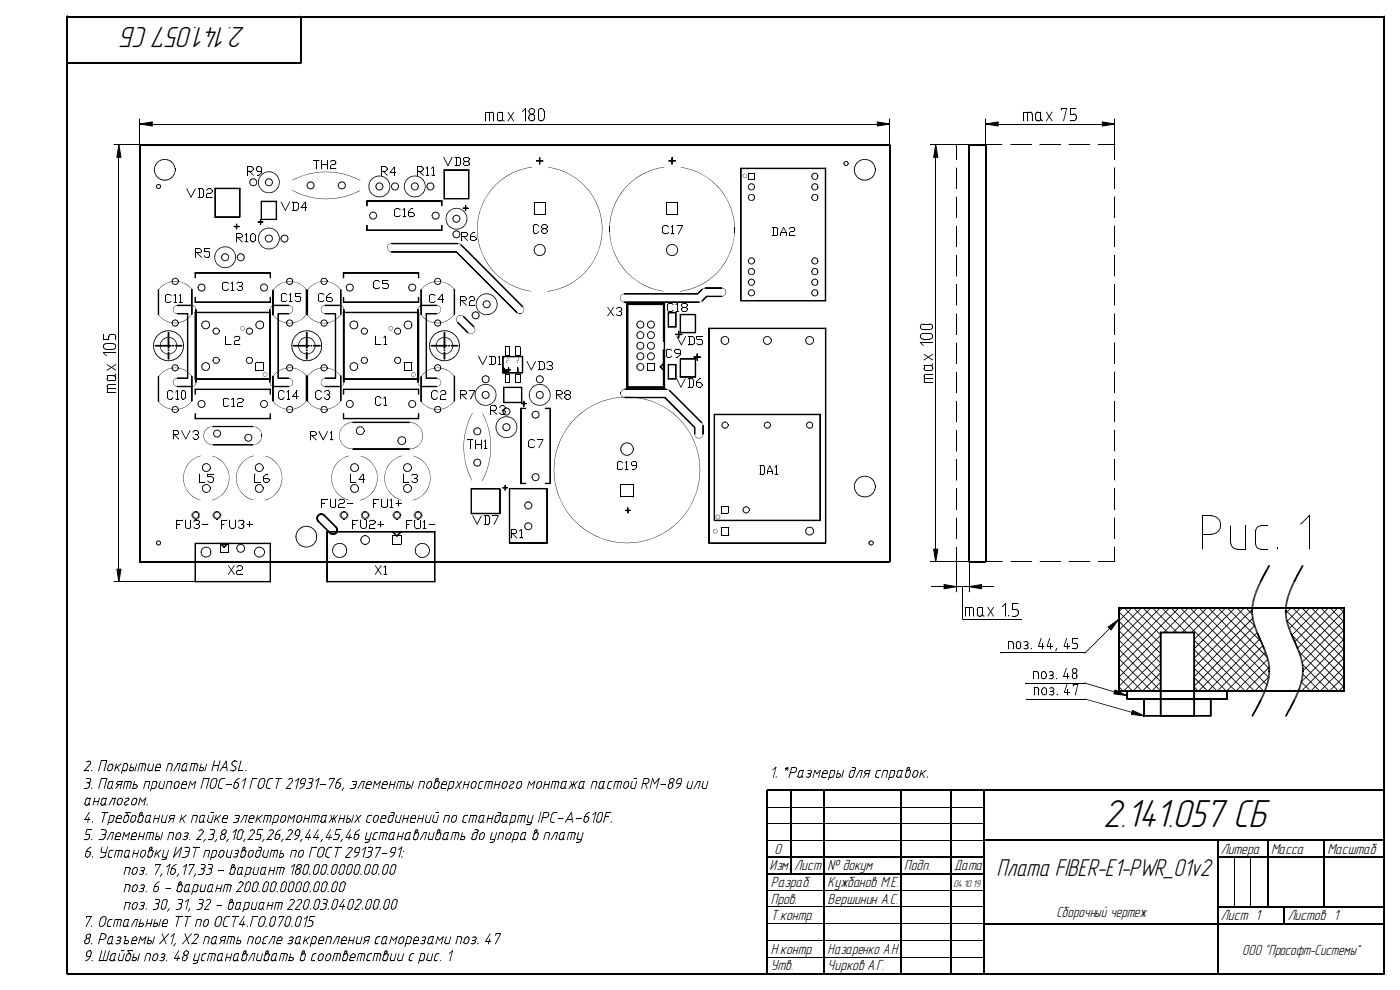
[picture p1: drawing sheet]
<svg xmlns="http://www.w3.org/2000/svg" width="420mm" height="297mm" viewBox="0 0 420 297" stroke-linecap="round" stroke-linejoin="round" font-family="sans-serif">
<defs><g id="words">
<text font-size="12.1" x="331" y="248.2">2.141.057 СБ</text>
<text font-size="9.1" x="73.6" y="8" transform="rotate(180 73.6 8)">2.141.057 СБ</text>
<text font-size="7.6" x="299" y="262.9">Плата FIBER-E1-PWR_01v2</text>
<g font-size="4.6">
<text x="232.4" y="256.2">0</text>
<text x="366.4" y="256.2">Литера</text>
<text x="381.5" y="256.2">Масса</text>
<text x="398.4" y="256.2">Масштаб</text>
<text x="231" y="261.2">Изм. Лист</text>
<text x="248.4" y="261.2">№ докум</text>
<text x="271.4" y="261.2">Подп.</text>
<text x="286.4" y="261.2">Дата</text>
<text x="231.3" y="266.1">Разраб.</text>
<text x="248.4" y="266.1">Кужбанов М.Е.</text>
<text x="231.3" y="271.2">Пров.</text>
<text x="248.4" y="271.2">Вершинин А.С.</text>
<text x="317" y="275.2">Сборочный чертеж</text>
<text x="231.3" y="276.2">Т.контр.</text>
<text x="366.4" y="276.2">Лист 1</text>
<text x="386.5" y="276.2">Листов 1</text>
<text x="231.3" y="286.2">Н.контр.</text>
<text x="248.4" y="286.2">Назаренко А.Н.</text>
<text x="372.8" y="286.5">ООО &quot;Прософт-Системы&quot;</text>
<text x="231.3" y="291.2">Утв.</text>
<text x="248.4" y="291.2">Чирков А.Г.</text>
</g>
<text font-size="3" x="286.2" y="266.1">04.10.19</text>
</g></defs>
<path d="M.2 0h420v297h-420z" fill="none" stroke="#fff" stroke-width=".3"/>
<g fill="#000">
<path d="M339.9 213.1l3.5 1.7-3.9-.5z"/>
<path d="M41.9 37.2l3.8-.6v1.2z" fill-rule="evenodd"/>
<path d="M145.7 33.5h1.9v.3h-1.9z" fill-rule="evenodd"/>
<path d="M145.6 33.6l.2 .1z" fill-rule="evenodd"/>
<path d="M145.6 36.2l.2 .2z" fill-rule="evenodd"/>
<path d="M147.6 33.6h.3v.3l-.3-.1z" fill-rule="evenodd"/>
<path d="M147.8 33.8l.2-.1 .2 .2-.2 .1z" fill-rule="evenodd"/>
<path d="M147.8 33.7l.2 .1z" fill-rule="evenodd"/>
<path d="M147.9 34l.3-.1 .1 .3h-.3z" fill-rule="evenodd"/>
<path d="M149.2 34.2h.2v1.5h-.2z" fill-rule="evenodd"/>
<path d="M149.2 35.8l.2-.1 .1 .3-.2 .1z" fill-rule="evenodd"/>
<path d="M149.3 33.9l.2 .1-.1 .2h-.2z" fill-rule="evenodd"/>
<path d="M149.3 33.9l.2 .1z" fill-rule="evenodd"/>
<path d="M149.3 36.1l.2-.2 .1 .3-.1 .1z" fill-rule="evenodd"/>
<path d="M149.3 35.9l.2 .2z" fill-rule="evenodd"/>
<path d="M149.6 36.1l.3 .1-.1 .2-.2-.1z" fill-rule="evenodd"/>
<path d="M149.3 33.9l.2-.2 .1 .1-.1 .2z" fill-rule="evenodd"/>
<path d="M149.8 36.2h.4v.2h-.4z" fill-rule="evenodd"/>
<path d="M149.8 33.5h1v.3h-1z" fill-rule="evenodd"/>
<path d="M149.6 33.6h.2l.1 .2-.3 .1z" fill-rule="evenodd"/>
<path d="M150.2 36.2l.3-.1v.2l-.2 .1z" fill-rule="evenodd"/>
<path d="M150.4 36.2l.2-.3 .2 .2-.2 .2z" fill-rule="evenodd"/>
<path d="M150.7 35.7l.2 .1-.1 .3-.2-.1z" fill-rule="evenodd"/>
<path d="M150.4 36.2l.2 .1z" fill-rule="evenodd"/>
<path d="M150.7 35.8l.2-.1 .1 .3-.3 .1z" fill-rule="evenodd"/>
<path d="M150.9 35.9l.3 .3-.2 .1-.2-.2z" fill-rule="evenodd"/>
<path d="M151.1 36.1l.3 .1-.1 .2-.3-.1z" fill-rule="evenodd"/>
<path d="M154 33.6l.3 .1-1.7 2.7-.3-.2z" fill-rule="evenodd"/>
<path d="M152.3 33.7l.3-.1 1.7 2.6-.3 .2z" fill-rule="evenodd"/>
<path d="M156.7 33.4l.9-.9 .2 .1-.9 1z" fill-rule="evenodd"/>
<path d="M158.6 35.1h.3v.3h-.3z" fill-rule="evenodd"/>
<path d="M158.7 35.3l.1 .3z" fill-rule="evenodd"/>
<path d="M158.6 33.4h.3l.1 .3-.3 .1z" fill-rule="evenodd"/>
<path d="M158.7 35.3l.1 .3z" fill-rule="evenodd"/>
<path d="M158.6 35.5l.3-.1 .1 .4-.3 .1z" fill-rule="evenodd"/>
<path d="M158.7 33.8l.3-.1 .2 .3-.2 .1z" fill-rule="evenodd"/>
<path d="M158.7 33l.3 .1-.1 .3h-.3z" fill-rule="evenodd"/>
<path d="M158.7 34.7l.3 .1-.1 .3h-.3z" fill-rule="evenodd"/>
<path d="M158.7 35.9l.3-.2 .2 .3-.2 .2z" fill-rule="evenodd"/>
<path d="M159.1 34l.4 .1-.1 .2-.4-.1z" fill-rule="evenodd"/>
<path d="M159.1 36l.4 .2-.1 .2-.4-.2z" fill-rule="evenodd"/>
<path d="M159 32.6l.2 .2-.2 .3-.3-.2z" fill-rule="evenodd"/>
<path d="M159 34.3l.2 .2-.2 .3-.3-.2z" fill-rule="evenodd"/>
<path d="M159.4 34.1h.4v.2h-.4z" fill-rule="evenodd"/>
<path d="M159.4 32.4h.4v.3h-.4z" fill-rule="evenodd"/>
<path d="M159.4 34.1h.4v.3h-.4z" fill-rule="evenodd"/>
<path d="M159.4 36.2h.4v.2h-.4z" fill-rule="evenodd"/>
<path d="M159 32.6l.4-.1 .1 .2-.4 .2z" fill-rule="evenodd"/>
<path d="M159 34.3l.4-.1 .1 .2-.4 .1z" fill-rule="evenodd"/>
<path d="M159.7 34.1l.4-.1 .1 .2-.4 .1z" fill-rule="evenodd"/>
<path d="M159.7 36.2l.4-.2 .1 .2-.4 .2z" fill-rule="evenodd"/>
<path d="M160.3 33.7l.2 .1-.3 .3-.2-.1z" fill-rule="evenodd"/>
<path d="M160.3 35.7l.2 .2-.3 .3-.2-.2z" fill-rule="evenodd"/>
<path d="M159.8 32.5l.4 .1-.1 .3-.4-.2z" fill-rule="evenodd"/>
<path d="M159.8 34.2l.4 .1-.1 .2-.4-.1z" fill-rule="evenodd"/>
<path d="M160.3 33.4h.3l-.1 .4-.3-.1z" fill-rule="evenodd"/>
<path d="M160.3 35.4l.3 .1-.1 .4-.3-.1z" fill-rule="evenodd"/>
<path d="M160 32.8l.2-.2 .3 .3-.2 .2z" fill-rule="evenodd"/>
<path d="M160 34.5l.2-.2 .3 .3-.2 .2z" fill-rule="evenodd"/>
<path d="M160.3 35.1h.3v.3h-.3z" fill-rule="evenodd"/>
<path d="M160.2 33.1l.3-.1 .1 .4h-.3z" fill-rule="evenodd"/>
<path d="M160.2 34.8l.3-.1 .1 .4h-.3z" fill-rule="evenodd"/>
<path d="M160.3 35.3l.2 .3z" fill-rule="evenodd"/>
<path d="M160.3 35.3l.2 .3z" fill-rule="evenodd"/>
<path d="M161.5 35.3l.2 .3z" fill-rule="evenodd"/>
<path d="M161.5 35.3l.2 .3z" fill-rule="evenodd"/>
<path d="M161.4 35.5l.3-.1 .1 .4-.3 .1z" fill-rule="evenodd"/>
<path d="M161.5 35.9l.2-.2 .3 .3-.2 .2z" fill-rule="evenodd"/>
<path d="M161.5 33l.3 .1-.1 .3h-.3z" fill-rule="evenodd"/>
<path d="M162 36l.3 .2-.1 .2-.4-.2z" fill-rule="evenodd"/>
<path d="M161.8 32.6l.2 .2-.3 .3-.2-.2z" fill-rule="evenodd"/>
<path d="M162.2 36.2h.4v.2h-.4z" fill-rule="evenodd"/>
<path d="M162.2 32.4h.4v.3h-.4z" fill-rule="evenodd"/>
<path d="M161.8 32.6l.4-.1 .1 .2-.3 .2z" fill-rule="evenodd"/>
<path d="M162.5 36.2l.4-.2 .1 .2-.4 .2z" fill-rule="evenodd"/>
<path d="M163.1 35.7l.2 .2-.3 .3-.2-.2z" fill-rule="evenodd"/>
<path d="M162.6 32.5l.4 .1-.1 .3-.4-.2z" fill-rule="evenodd"/>
<path d="M163.1 35.4l.3 .1-.1 .4-.2-.1z" fill-rule="evenodd"/>
<path d="M162.8 32.8l.2-.2 .3 .3-.2 .2z" fill-rule="evenodd"/>
<path d="M163.1 33.1l.2-.1 .1 .4h-.3z" fill-rule="evenodd"/>
<path d="M163.2 35.3l.2 .3z" fill-rule="evenodd"/>
<path d="M163.2 35.3l.2 .3z" fill-rule="evenodd"/>
<path d="M263.3 36.6l3.8 .6-3.8 .6z" fill-rule="evenodd"/>
<path d="M263.2 37.1l.2 .2z" fill-rule="evenodd"/>
<path d="M295.8 37.2l3.8-.6v1.2z" fill-rule="evenodd"/>
<path d="M307.3 33.5h1.8v.2h-1.8z" fill-rule="evenodd"/>
<path d="M307.2 33.5l.2 .2z" fill-rule="evenodd"/>
<path d="M307.2 36.2l.2 .2z" fill-rule="evenodd"/>
<path d="M308.4 33.5l.2 .2z" fill-rule="evenodd"/>
<path d="M308.4 36.2l.2 .2z" fill-rule="evenodd"/>
<path d="M309.1 33.5l.1 .2z" fill-rule="evenodd"/>
<path d="M309.1 33.5l.1 .2z" fill-rule="evenodd"/>
<path d="M309.2 33.5l.3 .1-.1 .2-.3-.1z" fill-rule="evenodd"/>
<path d="M309.4 33.8l.1-.2 .2 .2-.1 .2z" fill-rule="evenodd"/>
<path d="M309.5 34l.3-.1 .1 .3h-.3z" fill-rule="evenodd"/>
<path d="M309.7 36.2l.1 .2z" fill-rule="evenodd"/>
<path d="M310.7 34.2h.3v1.5h-.3z" fill-rule="evenodd"/>
<path d="M310.7 35.7l.3-.1 .1 .3-.3 .1z" fill-rule="evenodd"/>
<path d="M311 35.9l.2 .2-.1 .2-.3-.2z" fill-rule="evenodd"/>
<path d="M310.8 33.9l.3 .1-.1 .2h-.3z" fill-rule="evenodd"/>
<path d="M311.2 36.1l.2 .1v.2l-.3-.1z" fill-rule="evenodd"/>
<path d="M310.8 33.8l.3-.2 .1 .2-.2 .2z" fill-rule="evenodd"/>
<path d="M311.4 36.2h.4v.2h-.4z" fill-rule="evenodd"/>
<path d="M311.4 33.5h1v.2h-1z" fill-rule="evenodd"/>
<path d="M311.1 33.6l.3-.1v.2l-.2 .1z" fill-rule="evenodd"/>
<path d="M311.3 36.2l.2 .2z" fill-rule="evenodd"/>
<path d="M311.3 33.5l.2 .2z" fill-rule="evenodd"/>
<path d="M311.3 33.5l.2 .2z" fill-rule="evenodd"/>
<path d="M311.3 36.2l.2 .2z" fill-rule="evenodd"/>
<path d="M311.8 36.2l.2-.1 .1 .2-.3 .1z" fill-rule="evenodd"/>
<path d="M311.7 36.2l.2 .2z" fill-rule="evenodd"/>
<path d="M311.7 36.2l.2 .2z" fill-rule="evenodd"/>
<path d="M312 36.1l.2-.2 .2 .2-.2 .2z" fill-rule="evenodd"/>
<path d="M312.2 35.6l.3 .1-.1 .3-.2-.1z" fill-rule="evenodd"/>
<path d="M312.3 33.5l.2 .2z" fill-rule="evenodd"/>
<path d="M312.2 35.7l.3-.1v.3l-.2 .1z" fill-rule="evenodd"/>
<path d="M312.3 36.1l.2-.2 .2 .2-.2 .2z" fill-rule="evenodd"/>
<path d="M312.3 35.9l.2 .2z" fill-rule="evenodd"/>
<path d="M312.7 36.1l.3 .1-.1 .2-.3-.1z" fill-rule="evenodd"/>
<path d="M312.8 36.2l.2 .2z" fill-rule="evenodd"/>
<path d="M315.6 33.6l.2 .1-1.7 2.6-.2-.1z" fill-rule="evenodd"/>
<path d="M313.9 33.7l.2-.1 1.7 2.6-.2 .1z" fill-rule="evenodd"/>
<path d="M313.9 33.5l.2 .2z" fill-rule="evenodd"/>
<path d="M313.9 36.2l.2 .2z" fill-rule="evenodd"/>
<path d="M315.6 36.2l.2 .2z" fill-rule="evenodd"/>
<path d="M315.6 33.5l.2 .2z" fill-rule="evenodd"/>
<path d="M318.3 32.5h.3v.6h-.3z" fill-rule="evenodd"/>
<path d="M318.5 32.4h1.7v.2h-1.7z" fill-rule="evenodd"/>
<path d="M319.1 36.2l.2 .2z" fill-rule="evenodd"/>
<path d="M320 32.4l.2 .2z" fill-rule="evenodd"/>
<path d="M320 32.5l.2 .1-.9 3.7-.2-.1z" fill-rule="evenodd"/>
<path d="M320 32.4l.2 .2z" fill-rule="evenodd"/>
<path d="M321.1 32.5h.3v1.7h-.3z" fill-rule="evenodd"/>
<path d="M321.3 34.1h1v.2h-1z" fill-rule="evenodd"/>
<path d="M321.3 32.4h1.6v.2h-1.6z" fill-rule="evenodd"/>
<path d="M321.3 36.2h.9v.2h-.9z" fill-rule="evenodd"/>
<path d="M321.2 36.2l.1 .2z" fill-rule="evenodd"/>
<path d="M322.2 36.2l.2-.1 .1 .2-.3 .1z" fill-rule="evenodd"/>
<path d="M322.1 36.2l.2 .2z" fill-rule="evenodd"/>
<path d="M322.1 36.2l.2 .2z" fill-rule="evenodd"/>
<path d="M322.2 34.1l.2 .2z" fill-rule="evenodd"/>
<path d="M322.4 36.1l.3-.2 .1 .3-.2 .1z" fill-rule="evenodd"/>
<path d="M322.2 34.1l.2 .2z" fill-rule="evenodd"/>
<path d="M322.3 34.1h.3l-.1 .3-.2-.1z" fill-rule="evenodd"/>
<path d="M322.8 35.7l.2 .2-.2 .2-.2-.1z" fill-rule="evenodd"/>
<path d="M322.6 34.1l.2 .2-.1 .2-.2-.2z" fill-rule="evenodd"/>
<path d="M322.8 35.5h.3l-.1 .3h-.2z" fill-rule="evenodd"/>
<path d="M322.7 34.5l.2-.2 .1 .2-.2 .2z" fill-rule="evenodd"/>
<path d="M322.8 34.8h.3v.7h-.3z" fill-rule="evenodd"/>
<path d="M322.8 34.6h.2l.1 .2-.3 .1z" fill-rule="evenodd"/>
<path d="M322.8 35.7l.2 .2z" fill-rule="evenodd"/>
<path d="M330.8 36.6l3.8 .6-3.8 .6z" fill-rule="evenodd"/>
<path d="M334.5 35.6l.2 .1z" fill-rule="evenodd"/>
<path d="M34 43.3l.2 .2z" fill-rule="evenodd"/>
<path d="M35.6 47.1l.2 .2z" fill-rule="evenodd"/>
<path d="M35.7 43.4l.6 3.8h-1.2z" fill-rule="evenodd"/>
<path d="M41.7 43.4h.5v125.1h-.5z" fill-rule="evenodd"/>
<path d="M41.9 43.2h225.2v.5h-225.2z" fill-rule="evenodd"/>
<path d="M46.2 50.8l.2 .2z" fill-rule="evenodd"/>
<path d="M46.2 51l.2-.1 .1 .7-.2 .1z" fill-rule="evenodd"/>
<path d="M46.2 50.8l.2 .2z" fill-rule="evenodd"/>
<path d="M46.3 51.7l.2-.1 .3 .7-.2 .1z" fill-rule="evenodd"/>
<path d="M46.3 51.6l.2 .2z" fill-rule="evenodd"/>
<path d="M46.3 50.2h.2l-.1 .8-.2-.1z" fill-rule="evenodd"/>
<path d="M46.3 50.1l.2 .2z" fill-rule="evenodd"/>
<path d="M46.6 52.4l.2-.1 .3 .6-.2 .1z" fill-rule="evenodd"/>
<path d="M46.6 52.2l.1 .3z" fill-rule="evenodd"/>
<path d="M46.6 49.5l.2 .1-.3 .6h-.2z" fill-rule="evenodd"/>
<path d="M46.9 55.8l.1 .2z" fill-rule="evenodd"/>
<path d="M46.8 56l.3-.1v.3l-.2 .1z" fill-rule="evenodd"/>
<path d="M46.9 55.8l.1 .2z" fill-rule="evenodd"/>
<path d="M47.1 56.1l.2 .3-.2 .2-.2-.3z" fill-rule="evenodd"/>
<path d="M46.9 55.6l.2 .1v.3l-.3-.1z" fill-rule="evenodd"/>
<path d="M47.1 52.9l.6 .4-.2 .3-.5-.6z" fill-rule="evenodd"/>
<path d="M46.9 48.9l.2 .1-.3 .6-.2-.1z" fill-rule="evenodd"/>
<path d="M47.3 56.3l.2 .1-.1 .3-.2-.1z" fill-rule="evenodd"/>
<path d="M47.1 55.3l.2 .2-.2 .3-.2-.2z" fill-rule="evenodd"/>
<path d="M47.1 56.4l.2 .2z" fill-rule="evenodd"/>
<path d="M47.1 55.3l.2 .2z" fill-rule="evenodd"/>
<path d="M47.5 56.4h.3v.2l-.3 .1z" fill-rule="evenodd"/>
<path d="M47.2 55.3l.2-.1 .1 .3h-.2z" fill-rule="evenodd"/>
<path d="M47.7 53.3l.5 .4v.2l-.7-.3z" fill-rule="evenodd"/>
<path d="M47 48.9l.5-.6 .2 .2-.6 .5z" fill-rule="evenodd"/>
<path d="M47.7 56.4l.3-.1 .1 .2-.2 .1z" fill-rule="evenodd"/>
<path d="M47.5 55.2h.3v.3h-.3z" fill-rule="evenodd"/>
<path d="M48.1 56l.2 .1-.1 .3-.3-.1z" fill-rule="evenodd"/>
<path d="M47.9 55.2l.2 .2-.1 .2-.3-.1z" fill-rule="evenodd"/>
<path d="M48 55.8h.3v.3h-.3z" fill-rule="evenodd"/>
<path d="M47.9 55.6l.3-.1 .1 .3h-.2z" fill-rule="evenodd"/>
<path d="M48.2 53.7l.7 .2v.2l-.7-.2z" fill-rule="evenodd"/>
<path d="M47.5 48.3l.7-.3v.2l-.5 .4z" fill-rule="evenodd"/>
<path d="M48.9 53.9h.7v.3l-.7-.1z" fill-rule="evenodd"/>
<path d="M48.2 48l.7-.2v.2l-.7 .2z" fill-rule="evenodd"/>
<path d="M48.8 53.9l.2 .2z" fill-rule="evenodd"/>
<path d="M48.8 47.8l.2 .2z" fill-rule="evenodd"/>
<path d="M49.6 53.9l.7-.1 .1 .3-.8 .1z" fill-rule="evenodd"/>
<path d="M48.9 47.8l.7-.1v.3h-.7z" fill-rule="evenodd"/>
<path d="M49.5 54l.2 .1z" fill-rule="evenodd"/>
<path d="M49.5 47.8l.2 .1z" fill-rule="evenodd"/>
<path d="M50.3 53.8l.7-.2v.2l-.6 .3z" fill-rule="evenodd"/>
<path d="M49.6 47.7l.8 .1-.1 .3-.7-.1z" fill-rule="evenodd"/>
<path d="M50.2 53.8l.2 .2z" fill-rule="evenodd"/>
<path d="M50.2 47.9l.2 .1z" fill-rule="evenodd"/>
<path d="M50.9 53.6l.6-.5 .2 .2-.6 .5z" fill-rule="evenodd"/>
<path d="M50.4 47.8l.6 .3v.2l-.7-.3z" fill-rule="evenodd"/>
<path d="M50.9 48.1l.2 .2z" fill-rule="evenodd"/>
<path d="M52 52.6l.1 .1-.4 .6-.2-.2z" fill-rule="evenodd"/>
<path d="M51.1 48.1l.6 .5-.2 .2-.6-.5z" fill-rule="evenodd"/>
<path d="M52.3 51.9l.2 .2-.3 .6-.3-.1z" fill-rule="evenodd"/>
<path d="M51.5 48.8l.2-.2 .4 .5-.1 .2z" fill-rule="evenodd"/>
<path d="M52.4 51.3l.3 .1-.2 .6h-.2z" fill-rule="evenodd"/>
<path d="M51.9 49.3l.3-.1 .3 .6-.2 .1z" fill-rule="evenodd"/>
<path d="M52.4 50.6h.3v.7h-.3z" fill-rule="evenodd"/>
<path d="M52.3 49.9l.2-.1 .2 .7-.3 .1z" fill-rule="evenodd"/>
<path d="M52.4 51.2l.3 .2z" fill-rule="evenodd"/>
<path d="M52.4 50.5l.3 .2z" fill-rule="evenodd"/>
<path d="M56 56.7l.2-.1 1.2 2.5-.2 .1z" fill-rule="evenodd"/>
<path d="M58.5 56.6l.2 .1-1.3 2.5-.2-.1z" fill-rule="evenodd"/>
<path d="M59.5 59.1h1.2v.2h-1.2z" fill-rule="evenodd"/>
<path d="M59.5 56.6h1.2v.2h-1.2z" fill-rule="evenodd"/>
<path d="M60.7 59.1l.4-.4 .1 .1-.4 .5z" fill-rule="evenodd"/>
<path d="M61 57.1h.3v1.7h-.3z" fill-rule="evenodd"/>
<path d="M60.7 56.8l.1-.2 .4 .4-.1 .2z" fill-rule="evenodd"/>
<path d="M61.1 57l.1 .2z" fill-rule="evenodd"/>
<path d="M61.9 58.3h.2v.9h-.2z" fill-rule="evenodd"/>
<path d="M61.9 57l.4-.4 .2 .2-.4 .4z" fill-rule="evenodd"/>
<path d="M62 59.1h1.7v.2h-1.7z" fill-rule="evenodd"/>
<path d="M61.9 57l.2 .2z" fill-rule="evenodd"/>
<path d="M62.4 56.6h.9v.2h-.9z" fill-rule="evenodd"/>
<path d="M62.4 57.8h.9v.2h-.9z" fill-rule="evenodd"/>
<path d="M61.9 58.3l.4-.5 .2 .2-.4 .4z" fill-rule="evenodd"/>
<path d="M63.2 56.8l.2-.2 .4 .4-.2 .2z" fill-rule="evenodd"/>
<path d="M63.6 57.1h.2v.4h-.2z" fill-rule="evenodd"/>
<path d="M63.2 57.8l.4-.4 .2 .2-.4 .4z" fill-rule="evenodd"/>
<path d="M63.6 57l.2 .2z" fill-rule="evenodd"/>
<path d="M63.6 57.4l.2 .2z" fill-rule="evenodd"/>
<path d="M63.6 59.1l.2 .2z" fill-rule="evenodd"/>
<path d="M74.3 50h1.3v.2h-1.3z" fill-rule="evenodd"/>
<path d="M74.3 51.2h1.3v.2h-1.3z" fill-rule="evenodd"/>
<path d="M74.8 51.2l1.3 1.3-.2 .2-1.2-1.3z" fill-rule="evenodd"/>
<path d="M74.8 54.7h.3v.4h-.2z" fill-rule="evenodd"/>
<path d="M74.9 55.2l.2-.2 .2 .4-.1 .1z" fill-rule="evenodd"/>
<path d="M74.9 55l.2 .2z" fill-rule="evenodd"/>
<path d="M74.9 54.3h.2v.4h-.3z" fill-rule="evenodd"/>
<path d="M74.9 54.2l.2 .2z" fill-rule="evenodd"/>
<path d="M75.3 55.3l.4 .3-.2 .2-.3-.3z" fill-rule="evenodd"/>
<path d="M75.2 53.9l.1 .1-.2 .4-.2-.2z" fill-rule="evenodd"/>
<path d="M75.6 55.5l.4 .1v.3l-.4-.1z" fill-rule="evenodd"/>
<path d="M75.2 53.8l.3-.2 .2 .2-.4 .3z" fill-rule="evenodd"/>
<path d="M75.5 50.2l.2-.2 .4 .4-.2 .2z" fill-rule="evenodd"/>
<path d="M75.9 50.5h.2v.4h-.2z" fill-rule="evenodd"/>
<path d="M76 55.6l.4-.1v.3l-.4 .1z" fill-rule="evenodd"/>
<path d="M75.6 53.6l.4-.1v.3h-.4z" fill-rule="evenodd"/>
<path d="M75.5 51.2l.4-.4 .2 .2-.4 .4z" fill-rule="evenodd"/>
<path d="M75.9 50.4l.2 .2z" fill-rule="evenodd"/>
<path d="M76.4 55.6l.3-.3 .1 .2-.3 .3z" fill-rule="evenodd"/>
<path d="M76 53.5l.4 .1v.2h-.4z" fill-rule="evenodd"/>
<path d="M76.9 55l.2 .2-.2 .3-.2-.1z" fill-rule="evenodd"/>
<path d="M76.5 53.6l.3 .2-.1 .3-.3-.3z" fill-rule="evenodd"/>
<path d="M76.7 50.5h.3v.4h-.3z" fill-rule="evenodd"/>
<path d="M76.7 55.4l.2 .1z" fill-rule="evenodd"/>
<path d="M77 54.7h.2l-.1 .4h-.2z" fill-rule="evenodd"/>
<path d="M76.7 54l.2-.1 .2 .3-.2 .2z" fill-rule="evenodd"/>
<path d="M76.7 53.8l.2 .2z" fill-rule="evenodd"/>
<path d="M76.9 54.3h.2l.1 .4h-.2z" fill-rule="evenodd"/>
<path d="M77 50.8l.4 .4-.2 .2-.4-.4z" fill-rule="evenodd"/>
<path d="M76.8 50.4l.2 .2z" fill-rule="evenodd"/>
<path d="M76.9 55l.2 .2z" fill-rule="evenodd"/>
<path d="M77.3 52.5h.4v.2h-.4z" fill-rule="evenodd"/>
<path d="M77.3 50h.8v.2h-.8z" fill-rule="evenodd"/>
<path d="M77.3 51.2h1.3v.2h-1.3z" fill-rule="evenodd"/>
<path d="M76.8 50.4l.4-.4 .2 .2-.4 .4z" fill-rule="evenodd"/>
<path d="M77.4 54.7h.3l.1 .7h-.3z" fill-rule="evenodd"/>
<path d="M77.5 54h.3l-.1 .7h-.3z" fill-rule="evenodd"/>
<path d="M77.5 55.4h.3l.2 .6-.2 .1z" fill-rule="evenodd"/>
<path d="M77.6 52.5l.9-.9 .1 .2-.8 .9z" fill-rule="evenodd"/>
<path d="M77.8 53.3l.2 .1-.2 .6h-.3z" fill-rule="evenodd"/>
<path d="M77.8 56.1l.2-.1 .3 .6-.2 .1z" fill-rule="evenodd"/>
<path d="M78.1 52.7l.2 .1-.3 .6-.2-.1z" fill-rule="evenodd"/>
<path d="M78.1 56.7l.2-.1 .5 .5-.2 .2z" fill-rule="evenodd"/>
<path d="M78.4 50.5h.3v1.2h-.3z" fill-rule="evenodd"/>
<path d="M78.1 50.2l.1-.2 .4 .4-.1 .2z" fill-rule="evenodd"/>
<path d="M78.6 52.1l.2 .2-.5 .5-.2-.1z" fill-rule="evenodd"/>
<path d="M78.8 57.1l.6 .3-.1 .3-.7-.4z" fill-rule="evenodd"/>
<path d="M78.5 50.4l.1 .2z" fill-rule="evenodd"/>
<path d="M78.6 52.1l.7-.4 .1 .2-.6 .4z" fill-rule="evenodd"/>
<path d="M79.4 57.4l.6 .3v.2l-.7-.2z" fill-rule="evenodd"/>
<path d="M79.5 54.7h.2l.1 .4h-.2z" fill-rule="evenodd"/>
<path d="M79.6 55.2l.2-.2 .2 .4-.2 .1z" fill-rule="evenodd"/>
<path d="M79.6 55l.2 .2z" fill-rule="evenodd"/>
<path d="M79.6 54.3h.2l-.1 .4h-.2z" fill-rule="evenodd"/>
<path d="M79.3 51.7l.7-.2v.2l-.6 .2z" fill-rule="evenodd"/>
<path d="M80 57.7h.7v.3l-.7-.1z" fill-rule="evenodd"/>
<path d="M80 55.3l.3 .3-.1 .2-.3-.3z" fill-rule="evenodd"/>
<path d="M79.8 53.9l.2 .1-.2 .4-.2-.2z" fill-rule="evenodd"/>
<path d="M80.3 55.5l.4 .1v.3l-.4-.1z" fill-rule="evenodd"/>
<path d="M79.9 53.8l.3-.2 .1 .2-.3 .3z" fill-rule="evenodd"/>
<path d="M80.7 55.6l.4-.1v.3l-.4 .1z" fill-rule="evenodd"/>
<path d="M80 51.5l.7-.1v.2l-.7 .1z" fill-rule="evenodd"/>
<path d="M80.7 57.7h.7v.2l-.7 .1z" fill-rule="evenodd"/>
<path d="M80.3 53.6l.4-.1v.3h-.4z" fill-rule="evenodd"/>
<path d="M80.6 55.7l.2 .1z" fill-rule="evenodd"/>
<path d="M80.6 53.6l.2 .1z" fill-rule="evenodd"/>
<path d="M81 55.6l.4-.3 .1 .2-.3 .3z" fill-rule="evenodd"/>
<path d="M80.7 53.5l.4 .1v.2h-.4z" fill-rule="evenodd"/>
<path d="M81.6 55l.2 .2-.2 .3-.2-.1z" fill-rule="evenodd"/>
<path d="M81.2 53.6l.3 .2-.1 .3-.4-.3z" fill-rule="evenodd"/>
<path d="M80.7 51.4l.7 .1v.2l-.7-.1z" fill-rule="evenodd"/>
<path d="M81.4 57.7l.6-.3 .1 .3-.7 .2z" fill-rule="evenodd"/>
<path d="M81.6 54.7h.3l-.1 .4h-.2z" fill-rule="evenodd"/>
<path d="M81.4 54l.2-.1 .2 .3-.2 .2z" fill-rule="evenodd"/>
<path d="M81.6 54.3h.2l.1 .4h-.3z" fill-rule="evenodd"/>
<path d="M81.6 55l.2 .2z" fill-rule="evenodd"/>
<path d="M81.6 54.6l.3 .2z" fill-rule="evenodd"/>
<path d="M81.4 51.5l.7 .2-.1 .2-.6-.2z" fill-rule="evenodd"/>
<path d="M82 57.4l.6-.3 .2 .2-.7 .4z" fill-rule="evenodd"/>
<path d="M82.1 51.7l.7 .4-.2 .2-.6-.4z" fill-rule="evenodd"/>
<path d="M82.6 57.1l.4-.5 .3 .1-.5 .6z" fill-rule="evenodd"/>
<path d="M82.8 52.1l.5 .6-.3 .1-.4-.5z" fill-rule="evenodd"/>
<path d="M83.4 56l.2 .1-.3 .6-.3-.1z" fill-rule="evenodd"/>
<path d="M83 52.8l.3-.1 .3 .6-.2 .1z" fill-rule="evenodd"/>
<path d="M83.6 55.4h.3l-.3 .7-.2-.1z" fill-rule="evenodd"/>
<path d="M83.4 53.4l.2-.1 .3 .7h-.3z" fill-rule="evenodd"/>
<path d="M83.7 54.7h.3l-.1 .7h-.3z" fill-rule="evenodd"/>
<path d="M83.6 54h.3l.1 .7h-.3z" fill-rule="evenodd"/>
<path d="M87.7 57l1.6 .8-.1 .1z" fill-rule="evenodd"/>
<path d="M89.3 57.8l1.5 .7-1.6-.6z" fill-rule="evenodd"/>
<path d="M87.8 54l1.6-.8z" fill-rule="evenodd"/>
<path d="M90.9 58.4l1.6 .7z" fill-rule="evenodd"/>
<path d="M89.4 53.2l1.7-.5z" fill-rule="evenodd"/>
<path d="M92 55.7l.3-.1v.4h-.2z" fill-rule="evenodd"/>
<path d="M92.1 56.1l.2-.1 .2 .3-.1 .2z" fill-rule="evenodd"/>
<path d="M92.1 56l.2 .1z" fill-rule="evenodd"/>
<path d="M92.1 55.2h.2v.5l-.3-.1z" fill-rule="evenodd"/>
<path d="M92.1 55.1l.2 .2z" fill-rule="evenodd"/>
<path d="M92.5 56.3l.4 .2-.2 .2-.3-.2z" fill-rule="evenodd"/>
<path d="M92.4 54.8l.1 .1-.2 .4-.2-.1z" fill-rule="evenodd"/>
<path d="M92.6 58.9l1.7 .5z" fill-rule="evenodd"/>
<path d="M91 52.6l1.8-.4z" fill-rule="evenodd"/>
<path d="M92.8 56.5l.4 .1v.2l-.4-.1z" fill-rule="evenodd"/>
<path d="M92.4 54.8l.3-.3 .2 .2-.4 .3z" fill-rule="evenodd"/>
<path d="M93.2 56.6l.4-.1v.2l-.4 .1z" fill-rule="evenodd"/>
<path d="M92.8 54.5l.4-.1v.3l-.4 .1z" fill-rule="evenodd"/>
<path d="M93.5 56.5l.4-.2 .1 .2-.3 .2z" fill-rule="evenodd"/>
<path d="M93.2 54.4l.4 .1v.3l-.4-.1z" fill-rule="evenodd"/>
<path d="M94.1 56l.2 .1-.2 .4-.3-.2z" fill-rule="evenodd"/>
<path d="M93.7 54.5l.3 .3-.1 .2-.4-.3z" fill-rule="evenodd"/>
<path d="M93.8 56.3l.3 .2z" fill-rule="evenodd"/>
<path d="M94.1 55.6l.3 .1-.1 .3h-.2z" fill-rule="evenodd"/>
<path d="M93.8 54.9l.3-.1 .2 .4-.2 .1z" fill-rule="evenodd"/>
<path d="M93.8 54.8l.3 .1z" fill-rule="evenodd"/>
<path d="M94.1 48h1.6v.3h-1.6z" fill-rule="evenodd"/>
<path d="M94.1 55.2h.2l.1 .4-.3 .1z" fill-rule="evenodd"/>
<path d="M94 48.1l.1 .2z" fill-rule="evenodd"/>
<path d="M94.3 59.3l1.7 .3z" fill-rule="evenodd"/>
<path d="M94.1 55.1l.2 .2z" fill-rule="evenodd"/>
<path d="M92.7 52.1l1.8-.3z" fill-rule="evenodd"/>
<path d="M94.8 48.1l.2 .2z" fill-rule="evenodd"/>
<path d="M94.8 50.6l.2 .2z" fill-rule="evenodd"/>
<path d="M95.7 48.1l.1 .2z" fill-rule="evenodd"/>
<path d="M96 59.6l1.8 .2z" fill-rule="evenodd"/>
<path d="M94.5 51.8l1.7-.2z" fill-rule="evenodd"/>
<path d="M96.6 49.3h1.7v.3h-1.7z" fill-rule="evenodd"/>
<path d="M96.5 50.6l.2 .2z" fill-rule="evenodd"/>
<path d="M96.5 48.1l.2 .2z" fill-rule="evenodd"/>
<path d="M97.8 59.6l1.8 .1z" fill-rule="evenodd"/>
<path d="M96.2 51.6h1.8z" fill-rule="evenodd"/>
<path d="M98.2 48.1l.2 .2z" fill-rule="evenodd"/>
<path d="M98.2 50.6l.2 .2z" fill-rule="evenodd"/>
<path d="M99 49.9h.3v.8h-.3z" fill-rule="evenodd"/>
<path d="M99 48.5l.5-.4 .1 .2-.4 .4z" fill-rule="evenodd"/>
<path d="M99.1 50.6h1.7v.2h-1.7z" fill-rule="evenodd"/>
<path d="M99 50.6l.2 .2z" fill-rule="evenodd"/>
<path d="M99.5 59.6l1.8-.2z" fill-rule="evenodd"/>
<path d="M99.6 48h.8v.3h-.8z" fill-rule="evenodd"/>
<path d="M99.6 49.3h.8v.3h-.8z" fill-rule="evenodd"/>
<path d="M99 49.8l.5-.4 .1 .1-.4 .5z" fill-rule="evenodd"/>
<path d="M99.5 48.1l.1 .2z" fill-rule="evenodd"/>
<path d="M98 51.5l1.8 .1z" fill-rule="evenodd"/>
<path d="M100.5 48.1l.4 .4-.2 .2-.4-.4z" fill-rule="evenodd"/>
<path d="M100.3 48.1l.2 .2z" fill-rule="evenodd"/>
<path d="M100.7 48.6h.3v.4h-.3z" fill-rule="evenodd"/>
<path d="M100.3 49.4l.4-.5 .2 .2-.4 .4z" fill-rule="evenodd"/>
<path d="M100.7 50.6l.2 .2z" fill-rule="evenodd"/>
<path d="M101.3 59.4l1.8-.3z" fill-rule="evenodd"/>
<path d="M99.8 51.6l1.7 .2z" fill-rule="evenodd"/>
<path d="M101.4 55.7l.2-.1 .1 .4h-.2z" fill-rule="evenodd"/>
<path d="M101.5 56.1l.2-.1 .2 .3-.2 .2z" fill-rule="evenodd"/>
<path d="M101.5 55.2h.2l-.1 .5-.2-.1z" fill-rule="evenodd"/>
<path d="M101.5 55.1l.2 .2z" fill-rule="evenodd"/>
<path d="M101.9 56.3l.4 .2-.2 .2-.3-.2z" fill-rule="evenodd"/>
<path d="M101.7 56.3l.2 .2z" fill-rule="evenodd"/>
<path d="M101.7 54.8l.2 .1-.2 .4-.2-.1z" fill-rule="evenodd"/>
<path d="M101.7 54.8l.2 .1z" fill-rule="evenodd"/>
<path d="M102.2 56.5l.4 .1v.2l-.4-.1z" fill-rule="evenodd"/>
<path d="M101.8 54.8l.3-.3 .2 .2-.4 .3z" fill-rule="evenodd"/>
<path d="M102.1 56.5l.2 .2z" fill-rule="evenodd"/>
<path d="M102.1 54.6l.2 .1z" fill-rule="evenodd"/>
<path d="M102.6 56.6l.4-.1v.2l-.4 .1z" fill-rule="evenodd"/>
<path d="M102.2 54.5l.4-.1v.3l-.4 .1z" fill-rule="evenodd"/>
<path d="M102.9 56.5l.4-.2 .2 .2-.4 .2z" fill-rule="evenodd"/>
<path d="M102.6 54.4l.4 .1v.3l-.4-.1z" fill-rule="evenodd"/>
<path d="M103 59l1.8-.3z" fill-rule="evenodd"/>
<path d="M103.5 56l.2 .1-.2 .4-.3-.2z" fill-rule="evenodd"/>
<path d="M103.1 54.5l.4 .3-.2 .2-.4-.3z" fill-rule="evenodd"/>
<path d="M101.5 51.8l1.8 .4z" fill-rule="evenodd"/>
<path d="M103.5 55.6l.3 .1-.1 .3h-.2z" fill-rule="evenodd"/>
<path d="M103.2 54.9l.3-.1 .2 .4-.2 .1z" fill-rule="evenodd"/>
<path d="M103.5 55.2h.2l.1 .4-.3 .1z" fill-rule="evenodd"/>
<path d="M103.5 55.1l.2 .2z" fill-rule="evenodd"/>
<path d="M104.7 58.5l1.7-.6z" fill-rule="evenodd"/>
<path d="M103.3 52.2l1.6 .6z" fill-rule="evenodd"/>
<path d="M106.4 57.9l1.6-.6z" fill-rule="evenodd"/>
<path d="M105 52.7l1.5 .8z" fill-rule="evenodd"/>
<path d="M106.6 53.3l1.6 .8z" fill-rule="evenodd"/>
<path d="M110.6 56h.2l.1 .6-.3 .1z" fill-rule="evenodd"/>
<path d="M110.6 55.2l.3 .1-.1 .7h-.2z" fill-rule="evenodd"/>
<path d="M110.6 56.7l.3-.1 .2 .7-.2 .1z" fill-rule="evenodd"/>
<path d="M110.9 54.5l.2 .1-.2 .7-.3-.1z" fill-rule="evenodd"/>
<path d="M110.9 57.4l.2-.1 .4 .5-.2 .2z" fill-rule="evenodd"/>
<path d="M111.3 53.9l.2 .2-.4 .5-.2-.1z" fill-rule="evenodd"/>
<path d="M111.3 58l.2-.2 .5 .5-.2 .2z" fill-rule="evenodd"/>
<path d="M111.3 53.9l.5-.5 .2 .2-.5 .5z" fill-rule="evenodd"/>
<path d="M112 58.3l.6 .4-.2 .2-.6-.4z" fill-rule="evenodd"/>
<path d="M111.8 53.4l.6-.4 .2 .2-.6 .4z" fill-rule="evenodd"/>
<path d="M112.6 58.7l.6 .2-.1 .2-.7-.2z" fill-rule="evenodd"/>
<path d="M112.7 55.8l.2 .2z" fill-rule="evenodd"/>
<path d="M112.7 56l.2-.1 .1 .4-.2 .1z" fill-rule="evenodd"/>
<path d="M112.7 55.8l.2 .2z" fill-rule="evenodd"/>
<path d="M112.8 56.4l.2-.1 .2 .3-.2 .2z" fill-rule="evenodd"/>
<path d="M112.8 55.5h.2l-.1 .5-.2-.1z" fill-rule="evenodd"/>
<path d="M112.4 53l.7-.3 .1 .3-.6 .2z" fill-rule="evenodd"/>
<path d="M113.2 58.9l.7 .1v.2l-.8-.1z" fill-rule="evenodd"/>
<path d="M113.2 56.6l.3 .2-.1 .2-.3-.2z" fill-rule="evenodd"/>
<path d="M113 55.1l.2 .1-.2 .4-.2-.1z" fill-rule="evenodd"/>
<path d="M113.5 56.8l.4 .1-.1 .2h-.4z" fill-rule="evenodd"/>
<path d="M113.1 55.1l.3-.2 .1 .2-.3 .2z" fill-rule="evenodd"/>
<path d="M113.8 56.9l.4-.1 .1 .3h-.4z" fill-rule="evenodd"/>
<path d="M113.1 52.7h.8v.2l-.7 .1z" fill-rule="evenodd"/>
<path d="M113.9 59l.6-.1 .1 .2-.7 .1z" fill-rule="evenodd"/>
<path d="M113.4 54.8h.4l.1 .2-.4 .1z" fill-rule="evenodd"/>
<path d="M114.2 56.8l.3-.2 .2 .2-.4 .2z" fill-rule="evenodd"/>
<path d="M113.9 54.8h.4l-.1 .3-.4-.1z" fill-rule="evenodd"/>
<path d="M114.2 56.9l.2 .1z" fill-rule="evenodd"/>
<path d="M114.2 54.9l.2 .1z" fill-rule="evenodd"/>
<path d="M114.8 56.3l.2 .1-.3 .4-.2-.2z" fill-rule="evenodd"/>
<path d="M114.5 50h1.3v.2h-1.3z" fill-rule="evenodd"/>
<path d="M114.5 51.2h1.3v.2h-1.3z" fill-rule="evenodd"/>
<path d="M114.3 54.9l.4 .2-.2 .2-.3-.2z" fill-rule="evenodd"/>
<path d="M113.9 52.7h.7l-.1 .3-.6-.1z" fill-rule="evenodd"/>
<path d="M114.5 58.9l.7-.2 .1 .2-.7 .2z" fill-rule="evenodd"/>
<path d="M114.8 55.9l.3 .1-.1 .4-.3-.1z" fill-rule="evenodd"/>
<path d="M114.5 55.2l.2-.1 .3 .4-.2 .1z" fill-rule="evenodd"/>
<path d="M114.7 55.5h.3l.1 .4-.3 .1z" fill-rule="evenodd"/>
<path d="M115 51.2l1.3 1.3-.2 .2-1.3-1.3z" fill-rule="evenodd"/>
<path d="M114.8 55.8l.2 .2z" fill-rule="evenodd"/>
<path d="M114.6 52.7l.7 .3-.1 .2-.7-.2z" fill-rule="evenodd"/>
<path d="M115.2 58.7l.6-.4 .1 .2-.6 .4z" fill-rule="evenodd"/>
<path d="M115.9 50l.4 .4-.2 .2-.4-.4z" fill-rule="evenodd"/>
<path d="M115.3 53l.6 .4-.1 .2-.6-.4z" fill-rule="evenodd"/>
<path d="M115.8 58.3l.4-.5 .2 .2-.5 .5z" fill-rule="evenodd"/>
<path d="M116.1 50.5h.2v.4h-.2z" fill-rule="evenodd"/>
<path d="M115.7 51.2l.4-.4 .2 .2-.4 .4z" fill-rule="evenodd"/>
<path d="M116.1 50.4l.2 .2z" fill-rule="evenodd"/>
<path d="M115.9 53.4l.5 .5-.2 .2-.4-.5z" fill-rule="evenodd"/>
<path d="M116.6 57.3l.2 .1-.4 .6-.2-.2z" fill-rule="evenodd"/>
<path d="M116.2 54.1l.2-.2 .4 .6-.2 .1z" fill-rule="evenodd"/>
<path d="M116.8 56.6l.2 .1-.2 .7-.2-.1z" fill-rule="evenodd"/>
<path d="M118.2 50l.2 .2-1.3 1.6-.1-.2z" fill-rule="evenodd"/>
<path d="M116.6 54.6l.2-.1 .2 .7-.2 .1z" fill-rule="evenodd"/>
<path d="M116.9 56h.2l-.1 .7-.2-.1z" fill-rule="evenodd"/>
<path d="M117 51.6h1.7v.3h-1.7z" fill-rule="evenodd"/>
<path d="M116.8 55.3l.2-.1 .1 .8h-.2z" fill-rule="evenodd"/>
<path d="M117.4 56l.2-.1 .1 .4-.2 .1z" fill-rule="evenodd"/>
<path d="M117.4 55.8l.2 .2z" fill-rule="evenodd"/>
<path d="M117.4 55.8l.2 .2z" fill-rule="evenodd"/>
<path d="M117.5 56.4l.2-.1 .2 .3-.2 .2z" fill-rule="evenodd"/>
<path d="M117.5 56.3l.2 .1z" fill-rule="evenodd"/>
<path d="M117.5 55.5h.2l-.1 .5-.2-.1z" fill-rule="evenodd"/>
<path d="M117.5 55.5l.2 .1z" fill-rule="evenodd"/>
<path d="M117.9 56.6l.3 .2-.1 .2-.4-.2z" fill-rule="evenodd"/>
<path d="M117.7 55.1l.2 .1-.2 .4-.2-.1z" fill-rule="evenodd"/>
<path d="M118.2 56.8l.4 .1-.1 .2h-.4z" fill-rule="evenodd"/>
<path d="M117.7 55.1l.4-.2 .1 .2-.3 .2z" fill-rule="evenodd"/>
<path d="M118.5 56.9l.4-.1 .1 .3h-.4z" fill-rule="evenodd"/>
<path d="M118.1 54.8h.4l.1 .2-.4 .1z" fill-rule="evenodd"/>
<path d="M118.9 56.8l.3-.2 .2 .2-.4 .2z" fill-rule="evenodd"/>
<path d="M118.6 54.8h.4l-.1 .3-.4-.1z" fill-rule="evenodd"/>
<path d="M119.4 56.3l.2 .1-.2 .4-.2-.2z" fill-rule="evenodd"/>
<path d="M119 54.9l.4 .2-.2 .2-.3-.2z" fill-rule="evenodd"/>
<path d="M119.5 55.9l.2 .1v.4l-.3-.1z" fill-rule="evenodd"/>
<path d="M119.2 55.2l.2-.1 .2 .4-.2 .1z" fill-rule="evenodd"/>
<path d="M119.4 55.5h.3v.4l-.2 .1z" fill-rule="evenodd"/>
<path d="M119.5 55.8l.2 .2z" fill-rule="evenodd"/>
<path d="M121.2 56h.2l.1 .6-.2 .1z" fill-rule="evenodd"/>
<path d="M121.3 55.2l.2 .1-.1 .7h-.2z" fill-rule="evenodd"/>
<path d="M121.3 56.7l.2-.1 .2 .7-.2 .1z" fill-rule="evenodd"/>
<path d="M121.5 54.5l.2 .1-.2 .7-.2-.1z" fill-rule="evenodd"/>
<path d="M121.5 57.4l.2-.1 .4 .5-.2 .2z" fill-rule="evenodd"/>
<path d="M121.9 53.9l.2 .2-.4 .5-.2-.1z" fill-rule="evenodd"/>
<path d="M121.9 58l.2-.2 .5 .5-.1 .2z" fill-rule="evenodd"/>
<path d="M121.9 53.9l.6-.5 .1 .2-.5 .5z" fill-rule="evenodd"/>
<path d="M122.6 58.3l.6 .4-.1 .2-.6-.4z" fill-rule="evenodd"/>
<path d="M122.5 53.4l.6-.4 .1 .2-.6 .4z" fill-rule="evenodd"/>
<path d="M123.2 58.7l.6 .2v.2l-.7-.2z" fill-rule="evenodd"/>
<path d="M123.3 55.8l.2 .2z" fill-rule="evenodd"/>
<path d="M123.3 56l.3-.1v.4l-.2 .1z" fill-rule="evenodd"/>
<path d="M123.3 55.8l.2 .2z" fill-rule="evenodd"/>
<path d="M123.4 56.4l.2-.1 .3 .3-.3 .2z" fill-rule="evenodd"/>
<path d="M123.4 55.5h.2v.5l-.3-.1z" fill-rule="evenodd"/>
<path d="M123.1 53l.7-.3v.3l-.6 .2z" fill-rule="evenodd"/>
<path d="M123.8 58.9l.7 .1v.2l-.7-.1z" fill-rule="evenodd"/>
<path d="M123.8 56.6l.4 .2-.2 .2-.3-.2z" fill-rule="evenodd"/>
<path d="M123.6 55.1l.3 .1-.3 .4-.2-.1z" fill-rule="evenodd"/>
<path d="M124.1 56.8l.4 .1-.1 .2h-.3z" fill-rule="evenodd"/>
<path d="M123.7 55.1l.3-.2 .2 .2-.4 .2z" fill-rule="evenodd"/>
<path d="M124.4 56.9l.5-.1v.3h-.4z" fill-rule="evenodd"/>
<path d="M124.1 54.8h.3l.1 .2-.4 .1z" fill-rule="evenodd"/>
<path d="M123.8 52.7h.7v.2l-.7 .1z" fill-rule="evenodd"/>
<path d="M124.5 59l.7-.1v.2l-.7 .1z" fill-rule="evenodd"/>
<path d="M124.8 56.8l.4-.2 .1 .2-.3 .2z" fill-rule="evenodd"/>
<path d="M124.5 54.8h.4v.3l-.5-.1z" fill-rule="evenodd"/>
<path d="M124.8 56.9l.2 .1z" fill-rule="evenodd"/>
<path d="M124.8 54.9l.2 .1z" fill-rule="evenodd"/>
<path d="M125.4 56.3l.2 .1-.3 .4-.2-.2z" fill-rule="evenodd"/>
<path d="M125 54.9l.3 .2-.1 .2-.4-.2z" fill-rule="evenodd"/>
<path d="M124.5 52.7h.7v.3l-.7-.1z" fill-rule="evenodd"/>
<path d="M125.2 58.9l.6-.2 .1 .2-.7 .2z" fill-rule="evenodd"/>
<path d="M125.3 50h1.3v.2h-1.3z" fill-rule="evenodd"/>
<path d="M125.3 51.2h1.3v.2h-1.3z" fill-rule="evenodd"/>
<path d="M125.4 55.9l.3 .1-.1 .4-.3-.1z" fill-rule="evenodd"/>
<path d="M125.1 55.2l.2-.1 .3 .4-.2 .1z" fill-rule="evenodd"/>
<path d="M125.3 55.5h.3l.1 .4-.3 .1z" fill-rule="evenodd"/>
<path d="M125.2 52.5l.2 .2z" fill-rule="evenodd"/>
<path d="M125.2 50l.2 .2z" fill-rule="evenodd"/>
<path d="M125.2 51.2l.2 .2z" fill-rule="evenodd"/>
<path d="M125.5 55.8l.1 .2z" fill-rule="evenodd"/>
<path d="M125.6 51.2l.2 .2z" fill-rule="evenodd"/>
<path d="M125.6 51.4l.2-.2 1.3 1.3-.2 .2z" fill-rule="evenodd"/>
<path d="M125.2 52.7l.7 .3-.1 .2-.6-.2z" fill-rule="evenodd"/>
<path d="M125.8 58.7l.6-.4 .1 .2-.6 .4z" fill-rule="evenodd"/>
<path d="M125.9 53l.6 .4-.1 .2-.6-.4z" fill-rule="evenodd"/>
<path d="M126.4 58.3l.5-.5 .2 .2-.6 .5z" fill-rule="evenodd"/>
<path d="M126.5 50.2l.2-.2 .4 .4-.2 .2z" fill-rule="evenodd"/>
<path d="M126.5 50l.2 .2z" fill-rule="evenodd"/>
<path d="M126.5 51.2l.2 .2z" fill-rule="evenodd"/>
<path d="M126.9 50.5h.3v.4h-.3z" fill-rule="evenodd"/>
<path d="M126.5 53.4l.6 .5-.2 .2-.5-.5z" fill-rule="evenodd"/>
<path d="M127.2 57.3l.3 .1-.4 .6-.2-.2z" fill-rule="evenodd"/>
<path d="M126.5 51.2l.4-.4 .2 .2-.4 .4z" fill-rule="evenodd"/>
<path d="M126.9 50.4l.2 .2z" fill-rule="evenodd"/>
<path d="M126.9 50.8l.2 .2z" fill-rule="evenodd"/>
<path d="M126.9 52.5l.2 .2z" fill-rule="evenodd"/>
<path d="M126.9 54.1l.2-.2 .4 .6-.3 .1z" fill-rule="evenodd"/>
<path d="M127.5 56.6l.2 .1-.2 .7-.3-.1z" fill-rule="evenodd"/>
<path d="M127.2 54.6l.3-.1 .2 .7-.2 .1z" fill-rule="evenodd"/>
<path d="M127.5 56h.3l-.1 .7-.2-.1z" fill-rule="evenodd"/>
<path d="M127.5 55.3l.2-.1 .1 .8h-.3z" fill-rule="evenodd"/>
<path d="M127.8 50.4l.4-.4 .2 .2-.4 .4z" fill-rule="evenodd"/>
<path d="M127.9 52.5h.8v.2h-.8z" fill-rule="evenodd"/>
<path d="M127.8 50.4l.2 .2z" fill-rule="evenodd"/>
<path d="M128 55.8l.2 .2z" fill-rule="evenodd"/>
<path d="M128 56l.2-.1 .1 .4-.2 .1z" fill-rule="evenodd"/>
<path d="M128 55.8l.2 .2z" fill-rule="evenodd"/>
<path d="M128.1 56.4l.2-.1 .2 .3-.2 .2z" fill-rule="evenodd"/>
<path d="M128.1 56.3l.2 .1z" fill-rule="evenodd"/>
<path d="M128.1 55.5h.2l-.1 .5-.2-.1z" fill-rule="evenodd"/>
<path d="M128.1 55.5l.2 .1z" fill-rule="evenodd"/>
<path d="M128.5 56.6l.4 .2-.2 .2-.4-.2z" fill-rule="evenodd"/>
<path d="M128.3 55.1l.2 .1-.2 .4-.2-.1z" fill-rule="evenodd"/>
<path d="M128.8 56.8l.4 .1-.1 .2h-.4z" fill-rule="evenodd"/>
<path d="M128.3 55.1l.4-.2 .2 .2-.4 .2z" fill-rule="evenodd"/>
<path d="M129.1 56.9l.5-.1v.3h-.4z" fill-rule="evenodd"/>
<path d="M128.7 54.8h.4l.1 .2-.4 .1z" fill-rule="evenodd"/>
<path d="M129.5 50.4l.4-.4 .2 .2-.4 .4z" fill-rule="evenodd"/>
<path d="M129.5 56.8l.4-.2 .1 .2-.3 .2z" fill-rule="evenodd"/>
<path d="M129.2 54.8h.4v.3l-.5-.1z" fill-rule="evenodd"/>
<path d="M129.6 52.5h.8v.2h-.8z" fill-rule="evenodd"/>
<path d="M129.5 50.4l.2 .2z" fill-rule="evenodd"/>
<path d="M130 56.3l.2 .1-.2 .4-.2-.2z" fill-rule="evenodd"/>
<path d="M129.7 54.9l.3 .2-.1 .2-.4-.2z" fill-rule="evenodd"/>
<path d="M130.1 55.9l.3 .1-.1 .4-.3-.1z" fill-rule="evenodd"/>
<path d="M129.8 55.2l.2-.1 .2 .4-.2 .1z" fill-rule="evenodd"/>
<path d="M130 55.5h.3l.1 .4-.3 .1z" fill-rule="evenodd"/>
<path d="M130.2 55.8l.1 .2z" fill-rule="evenodd"/>
<path d="M133 47.2l.3-.1 1.3 2.6h-.3z" fill-rule="evenodd"/>
<path d="M135.6 47.1l.2 .1-1.2 2.5h-.3z" fill-rule="evenodd"/>
<path d="M136.6 49.6h1.2v.2h-1.2z" fill-rule="evenodd"/>
<path d="M136.6 47.1h1.2v.2h-1.2z" fill-rule="evenodd"/>
<path d="M138.2 49.2l.1 .2-.4 .4-.2-.2z" fill-rule="evenodd"/>
<path d="M138.1 47.6h.3v1.7h-.3z" fill-rule="evenodd"/>
<path d="M137.7 47.3l.2-.2 .4 .4-.1 .2z" fill-rule="evenodd"/>
<path d="M139 48.9h.2v.4h-.2z" fill-rule="evenodd"/>
<path d="M139 47.6h.2v.4h-.2z" fill-rule="evenodd"/>
<path d="M139 48.8l.4-.5 .2 .2-.4 .4z" fill-rule="evenodd"/>
<path d="M139.2 47.9l.4 .4-.2 .2-.4-.4z" fill-rule="evenodd"/>
<path d="M139 47.9l.2 .2z" fill-rule="evenodd"/>
<path d="M139 49.4l.2-.2 .4 .4-.2 .2z" fill-rule="evenodd"/>
<path d="M139.5 48.3h.9v.3h-.9z" fill-rule="evenodd"/>
<path d="M139.5 47.1h.9v.2h-.9z" fill-rule="evenodd"/>
<path d="M139.5 49.6h.9v.2h-.9z" fill-rule="evenodd"/>
<path d="M139 47.5l.4-.4 .2 .2-.4 .4z" fill-rule="evenodd"/>
<path d="M140.7 47.9l.2 .2-.4 .4-.2-.2z" fill-rule="evenodd"/>
<path d="M140.3 48.3l.2 .2z" fill-rule="evenodd"/>
<path d="M140.3 47.1l.2 .2z" fill-rule="evenodd"/>
<path d="M140.3 48.3l.2 .2z" fill-rule="evenodd"/>
<path d="M140.3 48.5l.2-.2 .4 .5-.2 .1z" fill-rule="evenodd"/>
<path d="M140.3 49.6l.2 .2z" fill-rule="evenodd"/>
<path d="M140.7 47.6h.2v.4h-.2z" fill-rule="evenodd"/>
<path d="M140.3 47.3l.2-.2 .4 .4-.2 .2z" fill-rule="evenodd"/>
<path d="M140.7 48.9h.2v.4h-.2z" fill-rule="evenodd"/>
<path d="M140.7 47.9l.2 .2z" fill-rule="evenodd"/>
<path d="M140.7 47.5l.2 .2z" fill-rule="evenodd"/>
<path d="M140.7 48.8l.2 .1z" fill-rule="evenodd"/>
<path d="M140.7 49.2l.2 .2-.4 .4-.2-.2z" fill-rule="evenodd"/>
<path d="M140.7 49.2l.2 .2z" fill-rule="evenodd"/>
<path d="M145.7 59.4l-.8 1.6z" fill-rule="evenodd"/>
<path d="M146.6 58l-.9 1.4z" fill-rule="evenodd"/>
<path d="M147.6 56.6l-.9 1.4z" fill-rule="evenodd"/>
<path d="M148.8 55.3l-1.1 1.3z" fill-rule="evenodd"/>
<path d="M148.8 55.3l1.4-1.1z" fill-rule="evenodd"/>
<path d="M150.1 54.1l1.4-1 .1 .1z" fill-rule="evenodd"/>
<path d="M151.5 53.1l1.6-.9-1.5 1z" fill-rule="evenodd"/>
<path d="M153.1 52.2l1.5-.8z" fill-rule="evenodd"/>
<path d="M154.6 51.4l1.7-.4z" fill-rule="evenodd"/>
<path d="M156.3 50.8l1.7-.4z" fill-rule="evenodd"/>
<path d="M158 50.4l1.7-.2z" fill-rule="evenodd"/>
<path d="M161 48.2l2 .1z" fill-rule="evenodd"/>
<path d="M161.9 47.3l.1 2z" fill-rule="evenodd"/>
<path d="M164.6 50.1l1.7 .4z" fill-rule="evenodd"/>
<path d="M166.3 50.5l1.7 .4z" fill-rule="evenodd"/>
<path d="M168 50.9l1.6 .8z" fill-rule="evenodd"/>
<path d="M169.6 51.6l1.6 .8z" fill-rule="evenodd"/>
<path d="M171.1 52.5l1.6 .8z" fill-rule="evenodd"/>
<path d="M172.6 53.4l1.5 1z" fill-rule="evenodd"/>
<path d="M174.1 54.4l1.1 1.2z" fill-rule="evenodd"/>
<path d="M175.2 55.6l1.3 1.2z" fill-rule="evenodd"/>
<path d="M176.4 56.9l.1-.1 .9 1.5z" fill-rule="evenodd"/>
<path d="M177.4 58.3l1.1 1.4z" fill-rule="evenodd"/>
<path d="M185.4 59.4l-.8 1.6z" fill-rule="evenodd"/>
<path d="M186.3 58h.1l-1 1.4z" fill-rule="evenodd"/>
<path d="M187.4 56.6l-1 1.4h-.1z" fill-rule="evenodd"/>
<path d="M188.6 55.3l-1.1 1.3z" fill-rule="evenodd"/>
<path d="M188.6 55.3l1.4-1.1z" fill-rule="evenodd"/>
<path d="M189.9 54.1l1.4-1 .1 .1z" fill-rule="evenodd"/>
<path d="M191.3 53.1l1.5-.9 .1 .1-1.5 .9z" fill-rule="evenodd"/>
<path d="M192.8 52.2l1.6-.8-1.5 .9z" fill-rule="evenodd"/>
<path d="M194.4 51.4l1.6-.4z" fill-rule="evenodd"/>
<path d="M196 50.8l1.7-.3z" fill-rule="evenodd"/>
<path d="M197.7 50.4l1.7-.3z" fill-rule="evenodd"/>
<path d="M201.6 47.3l.1 2z" fill-rule="evenodd"/>
<path d="M204.3 50.1l1.7 .5z" fill-rule="evenodd"/>
<path d="M206 50.5l1.7 .4z" fill-rule="evenodd"/>
<path d="M207.7 50.9l1.6 .8z" fill-rule="evenodd"/>
<path d="M209.3 51.6l1.6 .9z" fill-rule="evenodd"/>
<path d="M210.9 52.4l1.4 1z" fill-rule="evenodd"/>
<path d="M212.4 53.3l1.4 1.1z" fill-rule="evenodd"/>
<path d="M213.7 54.4l1.4 1.1z" fill-rule="evenodd"/>
<path d="M215 55.6l1.2 1.2z" fill-rule="evenodd"/>
<path d="M216.1 56.9l1.2 1.3-.1 .1z" fill-rule="evenodd"/>
<path d="M217.2 58.3l.1-.1 .9 1.5z" fill-rule="evenodd"/>
<path d="M222.9 52.7l.2 .3z" fill-rule="evenodd"/>
<path d="M223 52.5l-.1 .2z" fill-rule="evenodd"/>
<path d="M223 53l.2 .3z" fill-rule="evenodd"/>
<path d="M223 52.5l.2-.3z" fill-rule="evenodd"/>
<path d="M223.2 53.2l.2 .2z" fill-rule="evenodd"/>
<path d="M223.2 52.2h.3z" fill-rule="evenodd"/>
<path d="M223.5 53.3l.2 .1z" fill-rule="evenodd"/>
<path d="M223.4 52.1l.3 .1z" fill-rule="evenodd"/>
<path d="M223.7 53.3h.3z" fill-rule="evenodd"/>
<path d="M223.7 52.1l.3 .1z" fill-rule="evenodd"/>
<path d="M224.1 53l-.1 .3z" fill-rule="evenodd"/>
<path d="M223.9 52.3l.3 .2z" fill-rule="evenodd"/>
<path d="M224.1 52.7l.1 .3z" fill-rule="evenodd"/>
<path d="M224.1 52.5l.2 .2z" fill-rule="evenodd"/>
<path d="M224.4 51.9h.3v1.9h-.3z" fill-rule="evenodd"/>
<path d="M224.6 51.8h1.9v.3h-1.9z" fill-rule="evenodd"/>
<path d="M224.6 53.7h1.9v.3h-1.9z" fill-rule="evenodd"/>
<path d="M224.5 56l.2 .2z" fill-rule="evenodd"/>
<path d="M224.4 56.1l.3-.1 .1 .4-.3 .1z" fill-rule="evenodd"/>
<path d="M224.5 56l.2 .2z" fill-rule="evenodd"/>
<path d="M224.5 59.1l.2 .3z" fill-rule="evenodd"/>
<path d="M224.4 59.3l.3-.1 .1 .4h-.3z" fill-rule="evenodd"/>
<path d="M224.5 59.1l.2 .3z" fill-rule="evenodd"/>
<path d="M224.6 56.5l.2-.1 .2 .3-.2 .2z" fill-rule="evenodd"/>
<path d="M224.6 56.3l.1 .3z" fill-rule="evenodd"/>
<path d="M224.5 55.7h.3l-.1 .4-.3-.1z" fill-rule="evenodd"/>
<path d="M224.6 55.6l.1 .2z" fill-rule="evenodd"/>
<path d="M224.6 59.7l.2-.1 .2 .3-.2 .1z" fill-rule="evenodd"/>
<path d="M224.6 59.5l.1 .2z" fill-rule="evenodd"/>
<path d="M224.5 58.8l.3 .1-.1 .4-.3-.1z" fill-rule="evenodd"/>
<path d="M224.6 58.8l.1 .2z" fill-rule="evenodd"/>
<path d="M224.9 56.6l.4 .3-.1 .2-.4-.2z" fill-rule="evenodd"/>
<path d="M224.9 59.8l.4 .2-.1 .2-.4-.2z" fill-rule="evenodd"/>
<path d="M224.8 55.3l.2 .2-.2 .3-.2-.2z" fill-rule="evenodd"/>
<path d="M224.8 58.5l.2 .1-.2 .3-.2-.1z" fill-rule="evenodd"/>
<path d="M225.2 56.9h.4v.2h-.4z" fill-rule="evenodd"/>
<path d="M224.8 55.2l.4-.1 .1 .2-.4 .2z" fill-rule="evenodd"/>
<path d="M224.8 58.4l.4-.1 .1 .2-.4 .2z" fill-rule="evenodd"/>
<path d="M225.2 56.9l.1 .2z" fill-rule="evenodd"/>
<path d="M225.6 56.9l.4-.1v.2l-.3 .1z" fill-rule="evenodd"/>
<path d="M225.2 55h.4v.2l-.4 .1z" fill-rule="evenodd"/>
<path d="M225.2 58.2h.4v.2l-.4 .1z" fill-rule="evenodd"/>
<path d="M225.5 56.9l.2 .2z" fill-rule="evenodd"/>
<path d="M225.5 55l.2 .2z" fill-rule="evenodd"/>
<path d="M225.5 58.2l.2 .2z" fill-rule="evenodd"/>
<path d="M225.9 56.8l.3-.3 .1 .2-.3 .3z" fill-rule="evenodd"/>
<path d="M225.9 59.9l.3-.2 .1 .2-.3 .3z" fill-rule="evenodd"/>
<path d="M225.7 55l.3 .1v.3l-.4-.2z" fill-rule="evenodd"/>
<path d="M225.7 58.2l.3 .1v.2l-.4-.1z" fill-rule="evenodd"/>
<path d="M225.9 56.8l.2 .2z" fill-rule="evenodd"/>
<path d="M225.9 55.2l.2 .1z" fill-rule="evenodd"/>
<path d="M225.9 58.3l.2 .2z" fill-rule="evenodd"/>
<path d="M226.3 56.2l.3 .1-.2 .4-.2-.1z" fill-rule="evenodd"/>
<path d="M226 55.2l.3 .2-.1 .2-.3-.3z" fill-rule="evenodd"/>
<path d="M226.3 59.4l.3 .1-.2 .4-.2-.2z" fill-rule="evenodd"/>
<path d="M226 58.3l.3 .3-.1 .2-.3-.3z" fill-rule="evenodd"/>
<path d="M226.3 55.9h.3v.4h-.3z" fill-rule="evenodd"/>
<path d="M226.2 55.6l.2-.1 .2 .3-.3 .1z" fill-rule="evenodd"/>
<path d="M226.3 59.1h.3v.3h-.3z" fill-rule="evenodd"/>
<path d="M226.2 58.8l.2-.2 .2 .4-.3 .1z" fill-rule="evenodd"/>
<path d="M226.3 51.9h.3v1.9h-.3z" fill-rule="evenodd"/>
<path d="M226.2 56.5l.1 .2z" fill-rule="evenodd"/>
<path d="M226.2 55.4l.1 .2z" fill-rule="evenodd"/>
<path d="M226.2 59.7l.1 .2z" fill-rule="evenodd"/>
<path d="M226.2 58.6l.1 .2z" fill-rule="evenodd"/>
<path d="M243.5 59.1l.2 .3z" fill-rule="evenodd"/>
<path d="M243.5 59.3l.2-.1 .1 .4h-.2z" fill-rule="evenodd"/>
<path d="M243.5 59.1l.2 .3z" fill-rule="evenodd"/>
<path d="M243.5 56l.2 .2z" fill-rule="evenodd"/>
<path d="M243.5 56.1l.2-.1 .1 .4-.2 .1z" fill-rule="evenodd"/>
<path d="M243.5 56l.2 .2z" fill-rule="evenodd"/>
<path d="M243.5 52.8l.2 .2z" fill-rule="evenodd"/>
<path d="M243.5 52.9h.2l.1 .4h-.2z" fill-rule="evenodd"/>
<path d="M243.5 52.8l.2 .2z" fill-rule="evenodd"/>
<path d="M243.6 59.7l.2-.1 .2 .3-.2 .1z" fill-rule="evenodd"/>
<path d="M243.6 59.5l.2 .2z" fill-rule="evenodd"/>
<path d="M243.6 58.8l.2 .1-.1 .4-.2-.1z" fill-rule="evenodd"/>
<path d="M243.6 58.8l.2 .2z" fill-rule="evenodd"/>
<path d="M243.6 56.5l.2-.1 .2 .3-.2 .2z" fill-rule="evenodd"/>
<path d="M243.6 56.3l.2 .3z" fill-rule="evenodd"/>
<path d="M243.6 55.7h.2l-.1 .4-.2-.1z" fill-rule="evenodd"/>
<path d="M243.6 55.6l.2 .2z" fill-rule="evenodd"/>
<path d="M243.6 53.3l.2-.1 .2 .3-.2 .2z" fill-rule="evenodd"/>
<path d="M243.6 53.2l.2 .2z" fill-rule="evenodd"/>
<path d="M243.6 52.5h.2l-.1 .4h-.2z" fill-rule="evenodd"/>
<path d="M243.6 52.4l.2 .2z" fill-rule="evenodd"/>
<path d="M244 59.8l.3 .2-.1 .2-.3-.2z" fill-rule="evenodd"/>
<path d="M244 56.6l.3 .3-.1 .2-.3-.2z" fill-rule="evenodd"/>
<path d="M244 53.5l.3 .2-.1 .2-.3-.2z" fill-rule="evenodd"/>
<path d="M243.8 58.5l.2 .1-.2 .3-.2-.1z" fill-rule="evenodd"/>
<path d="M243.8 55.3l.2 .2-.2 .3-.2-.2z" fill-rule="evenodd"/>
<path d="M243.8 52.1l.2 .2-.2 .3-.2-.1z" fill-rule="evenodd"/>
<path d="M244.3 56.9h.4l-.1 .2h-.3z" fill-rule="evenodd"/>
<path d="M244.3 53.7h.4l-.1 .2h-.3z" fill-rule="evenodd"/>
<path d="M243.9 58.4l.3-.1 .1 .2-.3 .2z" fill-rule="evenodd"/>
<path d="M243.9 55.2l.3-.1 .1 .2-.3 .2z" fill-rule="evenodd"/>
<path d="M243.9 52.1l.3-.2 .1 .2-.3 .2z" fill-rule="evenodd"/>
<path d="M244.2 56.9l.2 .2z" fill-rule="evenodd"/>
<path d="M244.2 53.7l.2 .2z" fill-rule="evenodd"/>
<path d="M244.6 56.9l.4-.1 .1 .2-.4 .1z" fill-rule="evenodd"/>
<path d="M244.6 53.7l.4-.1 .1 .2-.4 .1z" fill-rule="evenodd"/>
<path d="M244.3 58.2h.3l.1 .2-.4 .1z" fill-rule="evenodd"/>
<path d="M244.3 55h.3l.1 .2-.4 .1z" fill-rule="evenodd"/>
<path d="M244.3 51.9l.3-.1 .1 .3h-.4z" fill-rule="evenodd"/>
<path d="M244.6 58.2l.2 .2z" fill-rule="evenodd"/>
<path d="M244.6 56.9l.2 .2z" fill-rule="evenodd"/>
<path d="M244.6 55l.2 .2z" fill-rule="evenodd"/>
<path d="M244.6 53.7l.2 .2z" fill-rule="evenodd"/>
<path d="M244.6 51.9l.2 .2z" fill-rule="evenodd"/>
<path d="M245.2 59.7l.2 .2-.3 .3-.1-.3z" fill-rule="evenodd"/>
<path d="M245.2 56.5l.2 .2-.3 .3-.1-.2z" fill-rule="evenodd"/>
<path d="M245.2 53.3l.2 .3-.3 .2-.1-.2z" fill-rule="evenodd"/>
<path d="M244.7 58.2l.4 .1-.1 .2-.4-.1z" fill-rule="evenodd"/>
<path d="M244.7 55l.4 .1-.1 .3-.4-.2z" fill-rule="evenodd"/>
<path d="M244.7 51.9h.4l-.1 .3-.4-.1z" fill-rule="evenodd"/>
<path d="M244.9 58.3l.2 .2z" fill-rule="evenodd"/>
<path d="M244.9 56.8l.2 .2z" fill-rule="evenodd"/>
<path d="M244.9 55.2l.2 .1z" fill-rule="evenodd"/>
<path d="M244.9 53.6l.2 .2z" fill-rule="evenodd"/>
<path d="M244.9 52l.2 .2z" fill-rule="evenodd"/>
<path d="M245.4 59.4l.2 .1-.2 .4-.2-.2z" fill-rule="evenodd"/>
<path d="M245.1 58.3l.3 .3-.2 .2-.2-.3z" fill-rule="evenodd"/>
<path d="M245.4 56.2l.2 .1-.2 .4-.2-.1z" fill-rule="evenodd"/>
<path d="M245.1 55.2l.3 .2-.2 .2-.2-.3z" fill-rule="evenodd"/>
<path d="M245.4 53l.2 .1-.2 .4-.2-.1z" fill-rule="evenodd"/>
<path d="M245.1 52l.3 .2-.2 .3-.2-.3z" fill-rule="evenodd"/>
<path d="M245.4 59.1h.2v.3h-.2z" fill-rule="evenodd"/>
<path d="M245.2 58.8l.2-.2 .2 .4-.2 .1z" fill-rule="evenodd"/>
<path d="M245.4 55.9h.2v.4h-.2z" fill-rule="evenodd"/>
<path d="M245.2 55.6l.2-.1 .2 .3-.2 .1z" fill-rule="evenodd"/>
<path d="M245.4 52.7h.2v.4h-.2z" fill-rule="evenodd"/>
<path d="M245.2 52.4l.2-.1 .2 .4h-.2z" fill-rule="evenodd"/>
<path d="M245.2 59.7l.2 .2z" fill-rule="evenodd"/>
<path d="M245.2 58.6l.2 .2z" fill-rule="evenodd"/>
<path d="M245.2 56.5l.2 .2z" fill-rule="evenodd"/>
<path d="M245.2 55.4l.2 .2z" fill-rule="evenodd"/>
<path d="M245.2 53.3l.2 .3z" fill-rule="evenodd"/>
<path d="M245.2 52.2l.2 .3z" fill-rule="evenodd"/>
<path d="M253.1 49.1l.3-.1 .1 .3-.3 .1z" fill-rule="evenodd"/>
<path d="M253.4 49.3l.2 .2-.2 .2-.1-.3z" fill-rule="evenodd"/>
<path d="M253.2 48.8h.3l-.1 .3-.3-.1z" fill-rule="evenodd"/>
<path d="M253.6 49.4l.3 .2-.1 .2-.3-.1z" fill-rule="evenodd"/>
<path d="M253.4 48.5l.2 .1-.2 .3-.1-.2z" fill-rule="evenodd"/>
<path d="M253.8 49.6l.3-.1 .1 .3h-.3z" fill-rule="evenodd"/>
<path d="M253.5 48.4l.3-.1 .1 .3-.3 .1z" fill-rule="evenodd"/>
<path d="M253.7 48.3l.2 .3z" fill-rule="evenodd"/>
<path d="M254.1 49.5l.2-.1 .2 .2-.3 .1z" fill-rule="evenodd"/>
<path d="M253.9 48.3h.3l-.1 .3h-.3z" fill-rule="evenodd"/>
<path d="M254.4 49.1l.2 .2-.1 .2-.3-.1z" fill-rule="evenodd"/>
<path d="M254.2 48.4l.3 .2-.2 .2-.2-.2z" fill-rule="evenodd"/>
<path d="M254.4 48.9h.2v.3h-.2z" fill-rule="evenodd"/>
<path d="M254.2 48.7l.3-.1 .1 .3-.2 .1z" fill-rule="evenodd"/>
<path d="M254.4 48.8l.2 .2z" fill-rule="evenodd"/>
<path d="M256.3 51l.2-.1 .1 .7-.2 .1z" fill-rule="evenodd"/>
<path d="M256.4 51.7l.2-.1 .3 .7-.3 .1z" fill-rule="evenodd"/>
<path d="M256.4 51.6l.2 .2z" fill-rule="evenodd"/>
<path d="M256.4 50.2h.2l-.1 .8-.2-.1z" fill-rule="evenodd"/>
<path d="M256.6 52.4l.2-.1 .4 .6-.2 .1z" fill-rule="evenodd"/>
<path d="M256.7 52.2l.1 .3z" fill-rule="evenodd"/>
<path d="M256.6 49.5l.3 .1-.3 .6h-.2z" fill-rule="evenodd"/>
<path d="M257.2 52.9l.6 .4-.2 .3-.6-.6z" fill-rule="evenodd"/>
<path d="M257 48.9l.2 .1-.4 .6-.2-.1z" fill-rule="evenodd"/>
<path d="M257.7 53.3l.6 .4-.1 .2-.6-.3z" fill-rule="evenodd"/>
<path d="M257 48.9l.6-.6 .2 .2-.6 .5z" fill-rule="evenodd"/>
<path d="M258.3 53.7l.7 .2-.1 .2-.6-.2z" fill-rule="evenodd"/>
<path d="M257.6 48.3l.6-.3 .1 .2-.6 .4z" fill-rule="evenodd"/>
<path d="M259 53.9h.7v.3l-.7-.1z" fill-rule="evenodd"/>
<path d="M258.3 48l.6-.2 .1 .2-.7 .2z" fill-rule="evenodd"/>
<path d="M259.7 53.9l.7-.1 .1 .3-.8 .1z" fill-rule="evenodd"/>
<path d="M259 47.8l.7-.1v.3h-.7z" fill-rule="evenodd"/>
<path d="M260.4 53.8l.7-.2 .1 .2-.7 .3z" fill-rule="evenodd"/>
<path d="M259.7 47.7l.8 .1-.1 .3-.7-.1z" fill-rule="evenodd"/>
<path d="M261.1 53.6l.6-.5 .1 .2-.6 .5z" fill-rule="evenodd"/>
<path d="M260.5 47.8l.7 .3-.1 .2-.7-.3z" fill-rule="evenodd"/>
<path d="M261.1 48.1l.1 .2z" fill-rule="evenodd"/>
<path d="M262.1 52.6l.2 .1-.5 .6-.2-.2z" fill-rule="evenodd"/>
<path d="M261.2 48.1l.6 .5-.1 .2-.6-.5z" fill-rule="evenodd"/>
<path d="M261.6 53.1l.2 .2z" fill-rule="evenodd"/>
<path d="M261.6 48.6l.2 .2z" fill-rule="evenodd"/>
<path d="M262.4 51.9l.2 .2-.3 .6-.2-.1z" fill-rule="evenodd"/>
<path d="M261.6 48.8l.2-.2 .5 .5-.2 .2z" fill-rule="evenodd"/>
<path d="M262.1 52.6l.2 .1z" fill-rule="evenodd"/>
<path d="M262.1 49.1l.2 .2z" fill-rule="evenodd"/>
<path d="M262.5 51.3l.3 .1-.2 .6h-.2z" fill-rule="evenodd"/>
<path d="M262.1 49.3l.2-.1 .3 .6-.2 .1z" fill-rule="evenodd"/>
<path d="M262.5 50.6h.3v.7h-.3z" fill-rule="evenodd"/>
<path d="M262.4 49.9l.2-.1 .2 .7-.3 .1z" fill-rule="evenodd"/>
<path d="M266.8 43.4h.5v125.1h-.5z" fill-rule="evenodd"/>
<path d="M280.8 43.4l.7 3.8h-1.3z" fill-rule="evenodd"/>
<path d="M287.1 43.3v.3z" fill-rule="evenodd"/>
<path d="M287 59.1h.2z" fill-rule="evenodd"/>
<path d="M287 56.6h.2z" fill-rule="evenodd"/>
<path d="M287 56.6h.2z" fill-rule="evenodd"/>
<path d="M287 50.2l.2 .1z" fill-rule="evenodd"/>
<path d="M287 47.8h.2z" fill-rule="evenodd"/>
<path d="M287 47.8h.2z" fill-rule="evenodd"/>
<path d="M287.1 43.3v.3z" fill-rule="evenodd"/>
<path d="M287 43.3l.2 .2z" fill-rule="evenodd"/>
<path d="M290.6 43.4h.5v125.1h-.5z" fill-rule="evenodd"/>
<path d="M290.8 43.2h5v.5h-5z" fill-rule="evenodd"/>
<path d="M292 43.4h.2z" fill-rule="evenodd"/>
<path d="M294.5 43.4h.2z" fill-rule="evenodd"/>
<path d="M294.5 43.4h.2z" fill-rule="evenodd"/>
<path d="M295.6 43.4h.5v125.1h-.5z" fill-rule="evenodd"/>
<path d="M300.8 43.3v.3z" fill-rule="evenodd"/>
<path d="M303.2 43.4h.2z" fill-rule="evenodd"/>
<path d="M303.2 43.4h.2z" fill-rule="evenodd"/>
<path d="M309.5 43.4l.2 .1z" fill-rule="evenodd"/>
<path d="M312 43.4l.2 .1z" fill-rule="evenodd"/>
<path d="M312 43.4l.2 .1z" fill-rule="evenodd"/>
<path d="M318.2 43.4h.2z" fill-rule="evenodd"/>
<path d="M320.7 43.4h.2z" fill-rule="evenodd"/>
<path d="M320.7 43.4h.2z" fill-rule="evenodd"/>
<path d="M327.1 43.3v.3z" fill-rule="evenodd"/>
<path d="M329.6 43.3v.3z" fill-rule="evenodd"/>
<path d="M329.6 43.3v.3z" fill-rule="evenodd"/>
<path d="M334.5 43.4h.2z" fill-rule="evenodd"/>
<path d="M334.5 43.4h.2z" fill-rule="evenodd"/>
<path d="M334.5 47.8l.1 .1z" fill-rule="evenodd"/>
<path d="M334.5 50.2l.1 .2z" fill-rule="evenodd"/>
<path d="M334.5 50.2l.1 .2z" fill-rule="evenodd"/>
<path d="M334.5 56.6h.2z" fill-rule="evenodd"/>
<path d="M334.5 59.1h.2z" fill-rule="evenodd"/>
<path d="M334.5 59.1h.2z" fill-rule="evenodd"/>
<path d="M334.5 43.3l.2 .2z" fill-rule="evenodd"/>
<path d="M58.7 74.5h1.3v.3h-1.3z" fill-rule="evenodd"/>
<path d="M58.7 75.8h1.3v.2h-1.3z" fill-rule="evenodd"/>
<path d="M59.3 75.8l1.2 1.3-.1 .2-1.3-1.3z" fill-rule="evenodd"/>
<path d="M60.1 74.6l.4 .4-.1 .2-.5-.4z" fill-rule="evenodd"/>
<path d="M60.3 75.1h.3v.4h-.3z" fill-rule="evenodd"/>
<path d="M59.9 75.8l.5-.4 .1 .2-.4 .4z" fill-rule="evenodd"/>
<path d="M60.4 75l.1 .2z" fill-rule="evenodd"/>
<path d="M61.2 74.7h.2v.8h-.2z" fill-rule="evenodd"/>
<path d="M61.3 75.4h1.3v.2h-1.3z" fill-rule="evenodd"/>
<path d="M61.3 74.5h1.7v.3h-1.7z" fill-rule="evenodd"/>
<path d="M61.2 76.8l.2-.1 .4 .4-.2 .2z" fill-rule="evenodd"/>
<path d="M61.7 77h.9v.3h-.9z" fill-rule="evenodd"/>
<path d="M62.5 77.1l.4-.4 .2 .1-.5 .5z" fill-rule="evenodd"/>
<path d="M62.9 75.9h.2v.9h-.2z" fill-rule="evenodd"/>
<path d="M62.6 75.4l.5 .4-.2 .2-.4-.4z" fill-rule="evenodd"/>
<path d="M64.3 77.2h.2l.1 .7h-.2z" fill-rule="evenodd"/>
<path d="M64.4 76.5h.2l-.1 .7h-.2z" fill-rule="evenodd"/>
<path d="M64.4 77.9h.2l.2 .6-.2 .1z" fill-rule="evenodd"/>
<path d="M64.6 75.8l.2 .1-.2 .6h-.2z" fill-rule="evenodd"/>
<path d="M64.6 78.6l.2-.1 .4 .6-.2 .1z" fill-rule="evenodd"/>
<path d="M65 75.1l.2 .2-.4 .6-.2-.1z" fill-rule="evenodd"/>
<path d="M65.2 79.1l.5 .4-.2 .3-.5-.6z" fill-rule="evenodd"/>
<path d="M65 75.1l.5-.5 .2 .2-.5 .5z" fill-rule="evenodd"/>
<path d="M65.7 79.5l.5 .4v.2l-.7-.3z" fill-rule="evenodd"/>
<path d="M65.5 74.6l.7-.3v.2l-.5 .3z" fill-rule="evenodd"/>
<path d="M66.4 77.1l.2 .2z" fill-rule="evenodd"/>
<path d="M66.4 77.2h.2l.1 .4h-.2z" fill-rule="evenodd"/>
<path d="M66.4 77.1l.2 .2z" fill-rule="evenodd"/>
<path d="M66.5 77.7l.2-.2 .2 .4-.2 .1z" fill-rule="evenodd"/>
<path d="M66.5 76.8h.2l-.1 .4h-.2z" fill-rule="evenodd"/>
<path d="M66.2 74.3l.6-.3 .1 .3-.7 .2z" fill-rule="evenodd"/>
<path d="M66.9 77.9l.3 .2-.1 .2-.4-.2z" fill-rule="evenodd"/>
<path d="M66.7 76.4l.2 .1-.2 .4-.2-.2z" fill-rule="evenodd"/>
<path d="M67.2 78.1h.4v.3l-.5-.1z" fill-rule="evenodd"/>
<path d="M66.7 76.3l.4-.2 .1 .2-.3 .2z" fill-rule="evenodd"/>
<path d="M67.6 78.1h.3l.1 .2-.4 .1z" fill-rule="evenodd"/>
<path d="M66.8 74l.8-.1v.3l-.7 .1z" fill-rule="evenodd"/>
<path d="M67.1 76.1l.5-.1v.2l-.4 .1z" fill-rule="evenodd"/>
<path d="M67.5 78.1l.1 .3z" fill-rule="evenodd"/>
<path d="M67.9 78.1l.4-.2 .1 .2-.3 .2z" fill-rule="evenodd"/>
<path d="M67.6 76l.4 .1-.1 .2-.3-.1z" fill-rule="evenodd"/>
<path d="M68.4 77.5l.3 .2-.3 .3-.2-.1z" fill-rule="evenodd"/>
<path d="M68.1 76.1l.3 .2-.1 .2-.4-.2z" fill-rule="evenodd"/>
<path d="M67.6 73.9l.7 .1-.1 .3-.6-.1z" fill-rule="evenodd"/>
<path d="M68.5 77.2h.2v.4h-.3z" fill-rule="evenodd"/>
<path d="M68.2 76.5l.2-.1 .3 .3-.3 .2z" fill-rule="evenodd"/>
<path d="M68.4 76.8h.3v.4h-.2z" fill-rule="evenodd"/>
<path d="M68.5 77.1l.2 .2z" fill-rule="evenodd"/>
<path d="M68.3 74l.7 .3-.1 .2-.7-.2z" fill-rule="evenodd"/>
<path d="M69 74.3l.6 .3-.1 .2-.6-.3z" fill-rule="evenodd"/>
<path d="M69.5 79.5l.4-.4 .2 .1-.5 .6z" fill-rule="evenodd"/>
<path d="M69.5 74.8l.1-.2 .5 .5-.2 .2z" fill-rule="evenodd"/>
<path d="M70.3 78.5l.2 .1-.4 .6-.2-.1z" fill-rule="evenodd"/>
<path d="M70.3 67.9l1.5 .1z" fill-rule="evenodd"/>
<path d="M69.9 75.3l.2-.2 .4 .7-.2 .1z" fill-rule="evenodd"/>
<path d="M70.5 77.9h.3l-.3 .7-.2-.1z" fill-rule="evenodd"/>
<path d="M70.3 75.9l.2-.1 .3 .7h-.3z" fill-rule="evenodd"/>
<path d="M70.6 77.2h.3l-.1 .7h-.3z" fill-rule="evenodd"/>
<path d="M70.5 76.5h.3l.1 .7h-.3z" fill-rule="evenodd"/>
<path d="M70.9 67.2l.2 1.5z" fill-rule="evenodd"/>
<path d="M71 70h1.3v.2h-1.3z" fill-rule="evenodd"/>
<path d="M71 71.2h1.3v.3h-1.3z" fill-rule="evenodd"/>
<path d="M71.1 77.1l.2 .2z" fill-rule="evenodd"/>
<path d="M71.1 77.2h.2l.1 .4h-.2z" fill-rule="evenodd"/>
<path d="M71.1 77.1l.2 .2z" fill-rule="evenodd"/>
<path d="M71.2 77.7l.2-.2 .2 .4-.2 .1z" fill-rule="evenodd"/>
<path d="M71.2 76.8h.2l-.1 .4h-.2z" fill-rule="evenodd"/>
<path d="M71.5 71.3l1.3 1.2-.2 .2-1.2-1.2z" fill-rule="evenodd"/>
<path d="M71.6 77.9l.3 .2-.1 .2-.4-.2z" fill-rule="evenodd"/>
<path d="M71.4 76.4l.2 .1-.2 .4-.2-.2z" fill-rule="evenodd"/>
<path d="M71.9 78.1h.4v.3l-.5-.1z" fill-rule="evenodd"/>
<path d="M71.4 76.3l.4-.2 .1 .2-.3 .2z" fill-rule="evenodd"/>
<path d="M71.7 78.1l.3 .2z" fill-rule="evenodd"/>
<path d="M71.7 76.1l.3 .2z" fill-rule="evenodd"/>
<path d="M72.3 78.1h.3l.1 .2-.4 .1z" fill-rule="evenodd"/>
<path d="M71.8 76.1l.5-.1v.2l-.4 .1z" fill-rule="evenodd"/>
<path d="M72.2 78.1l.1 .3z" fill-rule="evenodd"/>
<path d="M72.4 70l.4 .4-.2 .2-.4-.4z" fill-rule="evenodd"/>
<path d="M72.6 78.1l.3-.2 .2 .2-.4 .2z" fill-rule="evenodd"/>
<path d="M72.6 70.5h.2v.5h-.2z" fill-rule="evenodd"/>
<path d="M72.3 76l.4 .1-.1 .2-.3-.1z" fill-rule="evenodd"/>
<path d="M72.2 71.3l.4-.4 .2 .1-.4 .5z" fill-rule="evenodd"/>
<path d="M73.1 77.5l.3 .2-.3 .3-.2-.1z" fill-rule="evenodd"/>
<path d="M72.7 76.1l.4 .2-.2 .2-.3-.2z" fill-rule="evenodd"/>
<path d="M73.2 77.2h.2v.4h-.3z" fill-rule="evenodd"/>
<path d="M72.9 76.5l.2-.1 .3 .3-.3 .2z" fill-rule="evenodd"/>
<path d="M73.1 76.8h.3v.4h-.2z" fill-rule="evenodd"/>
<path d="M73.2 77.1l.2 .2z" fill-rule="evenodd"/>
<path d="M73.5 70.4l.4-.4 .2 .2-.5 .4z" fill-rule="evenodd"/>
<path d="M73.6 72.5h.8v.2h-.8z" fill-rule="evenodd"/>
<path d="M74.3 72.5l.2 .2z" fill-rule="evenodd"/>
<path d="M75.2 70.5h.2v1.7h-.2z" fill-rule="evenodd"/>
<path d="M75.2 70.4l.4-.4 .2 .2-.4 .4z" fill-rule="evenodd"/>
<path d="M75.2 72.1l.2 .2z" fill-rule="evenodd"/>
<path d="M75.2 70.4l.2 .2z" fill-rule="evenodd"/>
<path d="M75.2 72.3l.2-.2 .4 .4-.2 .2z" fill-rule="evenodd"/>
<path d="M75.7 70h.4v.2h-.4z" fill-rule="evenodd"/>
<path d="M75.7 72.5h.4v.2h-.4z" fill-rule="evenodd"/>
<path d="M75.6 72.5l.2 .2z" fill-rule="evenodd"/>
<path d="M75.6 70l.2 .2z" fill-rule="evenodd"/>
<path d="M75.6 72.5l.2 .2z" fill-rule="evenodd"/>
<path d="M76.2 70l.5 .4-.2 .2-.4-.4z" fill-rule="evenodd"/>
<path d="M76 70l.2 .2z" fill-rule="evenodd"/>
<path d="M76 72.5l.2 .2z" fill-rule="evenodd"/>
<path d="M76.4 70.5h.3v1.7h-.3z" fill-rule="evenodd"/>
<path d="M76.1 72.5l.4-.4 .2 .2-.5 .4z" fill-rule="evenodd"/>
<path d="M77.4 71.6h.3l.1 .7h-.3z" fill-rule="evenodd"/>
<path d="M77.5 66.5l1.4 .2z" fill-rule="evenodd"/>
<path d="M77.5 70.8l.3 .1-.1 .7h-.3z" fill-rule="evenodd"/>
<path d="M77.5 72.3h.3l.2 .6-.2 .1z" fill-rule="evenodd"/>
<path d="M77.8 70.1l.2 .2-.2 .6-.3-.1z" fill-rule="evenodd"/>
<path d="M77.8 73l.2-.1 .3 .5-.2 .2z" fill-rule="evenodd"/>
<path d="M78.1 65.9l.2 1.5z" fill-rule="evenodd"/>
<path d="M78.1 69.5l.2 .2-.3 .6-.2-.2z" fill-rule="evenodd"/>
<path d="M78.1 73.6l.2-.2 .5 .6-.2 .1z" fill-rule="evenodd"/>
<path d="M78.1 69.5l.5-.5 .2 .2-.5 .5z" fill-rule="evenodd"/>
<path d="M78.8 74l.6 .3-.1 .2-.7-.4z" fill-rule="evenodd"/>
<path d="M78.6 69l.7-.4 .1 .2-.6 .4z" fill-rule="evenodd"/>
<path d="M79.4 74.3l.6 .2v.3l-.7-.3z" fill-rule="evenodd"/>
<path d="M79.5 71.6l.2-.1 .1 .5h-.2z" fill-rule="evenodd"/>
<path d="M79.6 72.1l.2-.2 .2 .4-.2 .1z" fill-rule="evenodd"/>
<path d="M79.6 71.1l.2 .1-.1 .4-.2-.1z" fill-rule="evenodd"/>
<path d="M79.3 68.6l.7-.2v.2l-.6 .2z" fill-rule="evenodd"/>
<path d="M80 74.5l.7 .1v.2h-.7z" fill-rule="evenodd"/>
<path d="M80 72.2l.3 .2-.1 .2-.3-.2z" fill-rule="evenodd"/>
<path d="M79.8 70.7l.2 .2-.2 .3-.2-.1z" fill-rule="evenodd"/>
<path d="M80.3 72.4l.4 .1v.3l-.4-.1z" fill-rule="evenodd"/>
<path d="M79.9 70.7l.3-.2 .1 .2-.3 .2z" fill-rule="evenodd"/>
<path d="M80.7 72.5l.4-.1v.3l-.4 .1z" fill-rule="evenodd"/>
<path d="M80 68.4l.7-.1v.2l-.7 .1z" fill-rule="evenodd"/>
<path d="M80.7 74.6l.7-.1v.3h-.7z" fill-rule="evenodd"/>
<path d="M80.3 70.5l.4-.1v.2l-.4 .1z" fill-rule="evenodd"/>
<path d="M80.6 72.6l.2 .1z" fill-rule="evenodd"/>
<path d="M80.6 70.4l.2 .2z" fill-rule="evenodd"/>
<path d="M81 72.4l.4-.2 .1 .2-.3 .2z" fill-rule="evenodd"/>
<path d="M80.7 70.4l.4 .1v.2l-.4-.1z" fill-rule="evenodd"/>
<path d="M81.6 71.9l.2 .2-.2 .3-.2-.1z" fill-rule="evenodd"/>
<path d="M81.2 70.5l.3 .2-.1 .2-.4-.2z" fill-rule="evenodd"/>
<path d="M80.7 68.3l.7 .1v.2l-.7-.1z" fill-rule="evenodd"/>
<path d="M81.4 74.5l.6-.2 .1 .2-.7 .3z" fill-rule="evenodd"/>
<path d="M81.6 71.5l.3 .1-.1 .4h-.2z" fill-rule="evenodd"/>
<path d="M81.4 70.9l.2-.2 .2 .4-.2 .1z" fill-rule="evenodd"/>
<path d="M81.6 71.2l.2-.1 .1 .4-.3 .1z" fill-rule="evenodd"/>
<path d="M81.6 71.5l.3 .2z" fill-rule="evenodd"/>
<path d="M81.4 68.4l.7 .2-.1 .2-.6-.2z" fill-rule="evenodd"/>
<path d="M82 74.3l.6-.3 .2 .1-.7 .4z" fill-rule="evenodd"/>
<path d="M82.1 68.6l.7 .4-.2 .2-.6-.4z" fill-rule="evenodd"/>
<path d="M83 73.4l.3 .2-.5 .5-.2-.1z" fill-rule="evenodd"/>
<path d="M82.8 69l.5 .5-.3 .2-.4-.5z" fill-rule="evenodd"/>
<path d="M83.4 72.9l.2 .1-.3 .6-.3-.2z" fill-rule="evenodd"/>
<path d="M83 69.7l.3-.2 .3 .6-.2 .2z" fill-rule="evenodd"/>
<path d="M83.6 72.3h.3l-.3 .7-.2-.1z" fill-rule="evenodd"/>
<path d="M83.4 70.3l.2-.2 .3 .7-.3 .1z" fill-rule="evenodd"/>
<path d="M83.7 71.6h.3l-.1 .7h-.3z" fill-rule="evenodd"/>
<path d="M83.6 70.9l.3-.1 .1 .8h-.3z" fill-rule="evenodd"/>
<path d="M84.2 71.6l.2-.1 .1 .5h-.2z" fill-rule="evenodd"/>
<path d="M84.3 60.7l.2-.1 1.3 2.5-.3 .1z" fill-rule="evenodd"/>
<path d="M84.3 72.1l.2-.2 .2 .4-.2 .1z" fill-rule="evenodd"/>
<path d="M84.3 71.1l.2 .1-.1 .4-.2-.1z" fill-rule="evenodd"/>
<path d="M84.7 72.2l.3 .2-.1 .2-.3-.2z" fill-rule="evenodd"/>
<path d="M84.5 72.2l.2 .2z" fill-rule="evenodd"/>
<path d="M84.5 70.7l.2 .2-.2 .3-.2-.1z" fill-rule="evenodd"/>
<path d="M84.5 70.7l.2 .2z" fill-rule="evenodd"/>
<path d="M85 72.4l.4 .1v.3l-.4-.1z" fill-rule="evenodd"/>
<path d="M84.6 70.7l.3-.2 .1 .2-.3 .2z" fill-rule="evenodd"/>
<path d="M84.9 72.5l.2 .1z" fill-rule="evenodd"/>
<path d="M84.9 70.5l.2 .2z" fill-rule="evenodd"/>
<path d="M85.4 72.5l.4-.1v.3l-.4 .1z" fill-rule="evenodd"/>
<path d="M85 70.5l.4-.1v.2l-.4 .1z" fill-rule="evenodd"/>
<path d="M85.3 70.4l.2 .2z" fill-rule="evenodd"/>
<path d="M86.8 60.6l.2 .1-1.2 2.5-.3-.1z" fill-rule="evenodd"/>
<path d="M85.7 72.4l.4-.2 .1 .2-.4 .2z" fill-rule="evenodd"/>
<path d="M85.4 70.4l.4 .1v.2l-.4-.1z" fill-rule="evenodd"/>
<path d="M86.3 71.9l.2 .2-.3 .3-.2-.1z" fill-rule="evenodd"/>
<path d="M85.8 70.5l.4 .2-.1 .2-.4-.2z" fill-rule="evenodd"/>
<path d="M86.3 71.5l.3 .1-.1 .4h-.3z" fill-rule="evenodd"/>
<path d="M86 70.9l.2-.2 .3 .4-.2 .1z" fill-rule="evenodd"/>
<path d="M86.2 71.2l.3-.1 .1 .4-.3 .1z" fill-rule="evenodd"/>
<path d="M86.8 60.5l.2 .2z" fill-rule="evenodd"/>
<path d="M87.8 63h1.3v.2h-1.3z" fill-rule="evenodd"/>
<path d="M87.8 60.5h1.3v.2h-1.3z" fill-rule="evenodd"/>
<path d="M87.7 63l.2 .2z" fill-rule="evenodd"/>
<path d="M87.7 60.5l.2 .2z" fill-rule="evenodd"/>
<path d="M89 63l.4-.4 .2 .2-.5 .4z" fill-rule="evenodd"/>
<path d="M89.4 61h.2v1.7h-.2z" fill-rule="evenodd"/>
<path d="M89 60.7l.1-.2 .5 .5-.2 .1z" fill-rule="evenodd"/>
<path d="M89.4 62.6l.2 .2z" fill-rule="evenodd"/>
<path d="M91.5 60.5l.2 .2-1.3 1.7-.2-.2z" fill-rule="evenodd"/>
<path d="M90.3 62.2h1.7v.2h-1.7z" fill-rule="evenodd"/>
<path d="M110.1 67.6v1.5z" fill-rule="evenodd"/>
<path d="M110.1 60.2l.1 1.6z" fill-rule="evenodd"/>
<path d="M110.8 64.6l.2 .2z" fill-rule="evenodd"/>
<path d="M110.8 64.7h.2l.1 .4h-.2z" fill-rule="evenodd"/>
<path d="M110.8 64.6l.2 .2z" fill-rule="evenodd"/>
<path d="M110.9 65.2l.2-.2 .2 .4-.2 .1z" fill-rule="evenodd"/>
<path d="M110.9 65l.2 .2z" fill-rule="evenodd"/>
<path d="M110.9 64.3h.2l-.1 .4h-.2z" fill-rule="evenodd"/>
<path d="M110.9 64.2l.2 .2z" fill-rule="evenodd"/>
<path d="M111.3 65.3l.4 .3-.2 .2-.3-.3z" fill-rule="evenodd"/>
<path d="M111.1 63.9l.2 .1-.2 .3-.2-.1z" fill-rule="evenodd"/>
<path d="M111.2 63.8l.1 .3z" fill-rule="evenodd"/>
<path d="M111.6 65.5l.4 .1v.3l-.5-.1z" fill-rule="evenodd"/>
<path d="M111.2 63.8l.3-.2 .2 .2-.4 .3z" fill-rule="evenodd"/>
<path d="M112 65.6l.4-.1v.3l-.4 .1z" fill-rule="evenodd"/>
<path d="M111.5 63.6l.5-.1v.3h-.4z" fill-rule="evenodd"/>
<path d="M112.3 65.6l.4-.3 .1 .2-.3 .3z" fill-rule="evenodd"/>
<path d="M112 63.5l.4 .1v.2h-.4z" fill-rule="evenodd"/>
<path d="M112.8 65l.3 .2-.3 .3-.2-.1z" fill-rule="evenodd"/>
<path d="M112.5 63.6l.3 .2-.1 .3-.4-.3z" fill-rule="evenodd"/>
<path d="M112.9 64.7h.3l-.1 .4h-.3z" fill-rule="evenodd"/>
<path d="M112.6 64l.2-.1 .3 .3-.3 .1z" fill-rule="evenodd"/>
<path d="M112.6 63.8l.2 .3z" fill-rule="evenodd"/>
<path d="M112.8 64.3h.3l.1 .4h-.3z" fill-rule="evenodd"/>
<path d="M116.2 74.1l.1 .4z" fill-rule="evenodd"/>
<path d="M116.3 73.7v.4z" fill-rule="evenodd"/>
<path d="M116.2 74.5l.2 .4z" fill-rule="evenodd"/>
<path d="M116.6 73.3l-.2 .4z" fill-rule="evenodd"/>
<path d="M116.3 75l.4 .2z" fill-rule="evenodd"/>
<path d="M116.6 73.3l.4-.1z" fill-rule="evenodd"/>
<path d="M116.6 75.3l.4 .3z" fill-rule="evenodd"/>
<path d="M117 73.1l.5-.1z" fill-rule="evenodd"/>
<path d="M117 75.4l.5 .2z" fill-rule="evenodd"/>
<path d="M118.3 63h.2v1.6h-.2z" fill-rule="evenodd"/>
<path d="M118.3 62.9l.4-.4 .2 .2-.4 .4z" fill-rule="evenodd"/>
<path d="M118.3 64.7l.2-.1 .4 .4-.2 .2z" fill-rule="evenodd"/>
<path d="M118.8 64.9h.9v.3h-.9z" fill-rule="evenodd"/>
<path d="M118.8 62.4h.9v.3h-.9z" fill-rule="evenodd"/>
<path d="M119.6 62.7l.1-.2 .5 .4-.2 .2z" fill-rule="evenodd"/>
<path d="M119.6 65l.4-.4 .2 .1-.5 .5z" fill-rule="evenodd"/>
<path d="M120.9 62.9l.4-.4 .1 .2-.4 .4z" fill-rule="evenodd"/>
<path d="M120.9 64.9h.9v.3h-.9z" fill-rule="evenodd"/>
<path d="M122.5 63.4h.3v1.2h-.3z" fill-rule="evenodd"/>
<path d="M122.5 63.3l.9-.8 .2 .2-.9 .8z" fill-rule="evenodd"/>
<path d="M122.6 63.7h1.3v.2h-1.3z" fill-rule="evenodd"/>
<path d="M122.5 63.7l.2 .2z" fill-rule="evenodd"/>
<path d="M122.5 64.7l.2-.1 .4 .4-.1 .2z" fill-rule="evenodd"/>
<path d="M123.1 64.9h.8v.3h-.8z" fill-rule="evenodd"/>
<path d="M123.5 62.4h.4v.3h-.4z" fill-rule="evenodd"/>
<path d="M124 63.7l.4 .4-.2 .2-.4-.4z" fill-rule="evenodd"/>
<path d="M123.8 63.7l.2 .2z" fill-rule="evenodd"/>
<path d="M124.2 64.2h.2v.4h-.2z" fill-rule="evenodd"/>
<path d="M123.8 65l.4-.4 .2 .1-.4 .5z" fill-rule="evenodd"/>
<path d="M129.6 64.6l.2 .2z" fill-rule="evenodd"/>
<path d="M129.6 64.7h.2l.1 .4h-.3z" fill-rule="evenodd"/>
<path d="M129.6 64.6l.2 .2z" fill-rule="evenodd"/>
<path d="M129.7 65.2l.2-.2 .2 .4-.2 .1z" fill-rule="evenodd"/>
<path d="M129.6 64.3h.3l-.1 .4h-.2z" fill-rule="evenodd"/>
<path d="M130 65.3l.4 .3-.2 .2-.3-.3z" fill-rule="evenodd"/>
<path d="M129.9 63.9l.2 .1-.2 .3-.2-.1z" fill-rule="evenodd"/>
<path d="M129.9 63.8l.2 .3z" fill-rule="evenodd"/>
<path d="M130.4 65.5l.4 .1-.1 .3-.4-.1z" fill-rule="evenodd"/>
<path d="M129.9 63.8l.3-.2 .2 .2-.4 .3z" fill-rule="evenodd"/>
<path d="M130.7 65.6l.4-.1 .1 .3-.4 .1z" fill-rule="evenodd"/>
<path d="M130.3 63.6l.4-.1 .1 .3h-.4z" fill-rule="evenodd"/>
<path d="M130.6 65.7l.2 .1z" fill-rule="evenodd"/>
<path d="M130.6 63.5l.2 .2z" fill-rule="evenodd"/>
<path d="M131.1 65.6l.3-.3 .2 .2-.4 .3z" fill-rule="evenodd"/>
<path d="M130.8 63.5l.4 .1-.1 .2h-.4z" fill-rule="evenodd"/>
<path d="M131.6 65l.2 .2-.2 .3-.2-.1z" fill-rule="evenodd"/>
<path d="M131.2 63.6l.4 .2-.2 .3-.3-.3z" fill-rule="evenodd"/>
<path d="M131.7 64.7h.2v.4h-.3z" fill-rule="evenodd"/>
<path d="M131.4 64l.2-.1 .2 .3-.2 .1z" fill-rule="evenodd"/>
<path d="M131.4 63.8l.2 .3z" fill-rule="evenodd"/>
<path d="M131.6 64.3h.3v.4h-.2z" fill-rule="evenodd"/>
<path d="M132.5 60.4l.2-.2v1.6z" fill-rule="evenodd"/>
<path d="M132.5 67.6l.2 1.5z" fill-rule="evenodd"/>
<path d="M133.7 65.6h.3v.7l-.2 .1z" fill-rule="evenodd"/>
<path d="M133.8 64.9h.2v.7h-.3z" fill-rule="evenodd"/>
<path d="M133.8 66.4l.2-.1 .3 .6-.3 .2z" fill-rule="evenodd"/>
<path d="M134 64.2l.3 .1-.3 .6h-.2z" fill-rule="evenodd"/>
<path d="M134 67.1l.3-.2 .3 .6-.2 .2z" fill-rule="evenodd"/>
<path d="M134.4 63.6l.2 .2-.3 .5-.3-.1z" fill-rule="evenodd"/>
<path d="M134.6 67.5l.5 .5-.2 .2-.5-.5z" fill-rule="evenodd"/>
<path d="M134.4 63.6l.5-.5 .2 .1-.5 .6z" fill-rule="evenodd"/>
<path d="M135.1 68l.6 .4-.1 .2-.7-.4z" fill-rule="evenodd"/>
<path d="M134.9 63.1l.7-.4 .1 .2-.6 .3z" fill-rule="evenodd"/>
<path d="M135.7 68.4l.6 .2v.2l-.7-.2z" fill-rule="evenodd"/>
<path d="M135.8 70.4l.2-.1 .1 .4h-.2z" fill-rule="evenodd"/>
<path d="M135.8 65.7l.2-.1 .1 .4-.2 .1z" fill-rule="evenodd"/>
<path d="M135.9 70.8l.2-.1 .2 .3-.2 .1z" fill-rule="evenodd"/>
<path d="M136.1 66l.2 .3-.2 .2-.2-.4z" fill-rule="evenodd"/>
<path d="M135.9 69.9h.2l-.1 .5-.2-.1z" fill-rule="evenodd"/>
<path d="M135.9 69.8l.2 .2z" fill-rule="evenodd"/>
<path d="M135.9 65.2h.2l-.1 .5-.2-.1z" fill-rule="evenodd"/>
<path d="M135.6 62.7l.7-.3v.3l-.6 .2z" fill-rule="evenodd"/>
<path d="M136.3 68.6l.7 .1v.2l-.7-.1z" fill-rule="evenodd"/>
<path d="M136.3 71l.3 .2-.1 .2-.3-.2z" fill-rule="evenodd"/>
<path d="M136.3 66.3l.3 .2-.1 .2-.3-.2z" fill-rule="evenodd"/>
<path d="M136.1 71l.2 .2z" fill-rule="evenodd"/>
<path d="M136.1 69.5l.2 .1-.2 .4-.2-.2z" fill-rule="evenodd"/>
<path d="M136.1 69.5l.2 .1z" fill-rule="evenodd"/>
<path d="M136.1 66.3l.2 .2z" fill-rule="evenodd"/>
<path d="M136.1 64.8l.2 .1-.2 .4-.2-.1z" fill-rule="evenodd"/>
<path d="M136.1 64.8l.2 .2z" fill-rule="evenodd"/>
<path d="M136.6 71.2h.4v.3l-.4-.1z" fill-rule="evenodd"/>
<path d="M136.6 66.5l.4 .1v.2l-.4-.1z" fill-rule="evenodd"/>
<path d="M136.2 69.5l.3-.3 .1 .2-.3 .3z" fill-rule="evenodd"/>
<path d="M136.2 64.8l.3-.2 .1 .2-.3 .2z" fill-rule="evenodd"/>
<path d="M136.5 71.2l.2 .2z" fill-rule="evenodd"/>
<path d="M136.5 69.3l.2 .1z" fill-rule="evenodd"/>
<path d="M136.5 66.5l.2 .2z" fill-rule="evenodd"/>
<path d="M136.5 64.6l.2 .1z" fill-rule="evenodd"/>
<path d="M137 71.2h.4v.2l-.4 .1z" fill-rule="evenodd"/>
<path d="M137 66.6l.4-.1v.2l-.4 .1z" fill-rule="evenodd"/>
<path d="M136.3 62.4h.7v.2l-.7 .1z" fill-rule="evenodd"/>
<path d="M137 68.7l.7-.1v.2l-.7 .1z" fill-rule="evenodd"/>
<path d="M136.6 69.2l.4-.1v.3l-.4 .1z" fill-rule="evenodd"/>
<path d="M136.6 64.5l.4-.1v.3l-.4 .1z" fill-rule="evenodd"/>
<path d="M136.9 66.6l.2 .2z" fill-rule="evenodd"/>
<path d="M137.3 71.2l.4-.2 .1 .2-.4 .2z" fill-rule="evenodd"/>
<path d="M137.3 66.5l.4-.2 .1 .2-.4 .2z" fill-rule="evenodd"/>
<path d="M137 69.1l.4 .1v.3l-.4-.1z" fill-rule="evenodd"/>
<path d="M137 64.4l.4 .1v.3l-.4-.1z" fill-rule="evenodd"/>
<path d="M137.4 73l.3 .2z" fill-rule="evenodd"/>
<path d="M137.3 66.5l.2 .2z" fill-rule="evenodd"/>
<path d="M137.9 70.7l.2 .1-.3 .3-.2-.1z" fill-rule="evenodd"/>
<path d="M137.9 66l.2 .1-.3 .4-.2-.2z" fill-rule="evenodd"/>
<path d="M137.4 69.2l.4 .3-.1 .2-.4-.3z" fill-rule="evenodd"/>
<path d="M137.4 64.6l.4 .2-.1 .2-.4-.2z" fill-rule="evenodd"/>
<path d="M137 62.4h.7v.3l-.7-.1z" fill-rule="evenodd"/>
<path d="M137.7 68.6l.6-.2 .1 .2-.7 .2z" fill-rule="evenodd"/>
<path d="M137.8 73.1l.3 .1z" fill-rule="evenodd"/>
<path d="M137.9 70.3l.3 .1-.1 .3h-.3z" fill-rule="evenodd"/>
<path d="M137.9 65.6l.3 .1-.1 .4-.3-.1z" fill-rule="evenodd"/>
<path d="M137.6 69.6l.2-.1 .3 .3-.2 .2z" fill-rule="evenodd"/>
<path d="M137.6 64.9l.2-.1 .3 .4-.2 .1z" fill-rule="evenodd"/>
<path d="M137.8 69.9h.3l.1 .4-.3 .1z" fill-rule="evenodd"/>
<path d="M137.8 65.2h.3l.1 .4-.3 .1z" fill-rule="evenodd"/>
<path d="M137.9 69.8l.1 .2z" fill-rule="evenodd"/>
<path d="M138.1 73.2l.2 .3z" fill-rule="evenodd"/>
<path d="M138.3 73.5l18.6 18.5z" fill-rule="evenodd"/>
<path d="M137.7 62.4l.7 .3-.1 .2-.6-.2z" fill-rule="evenodd"/>
<path d="M138.3 68.4l.6-.4 .2 .2-.7 .4z" fill-rule="evenodd"/>
<path d="M138.6 69.6h1.3v.2h-1.3z" fill-rule="evenodd"/>
<path d="M138.6 70.8h1.3v.3h-1.3z" fill-rule="evenodd"/>
<path d="M139 62.4l1.5 .1z" fill-rule="evenodd"/>
<path d="M138.4 62.7l.7 .4-.2 .1-.6-.3z" fill-rule="evenodd"/>
<path d="M138.9 68l.4-.5 .3 .2-.5 .5z" fill-rule="evenodd"/>
<path d="M139.1 70.9l1.3 1.2-.2 .2-1.2-1.3z" fill-rule="evenodd"/>
<path d="M138.9 63.2l.2-.1 .5 .5-.3 .2z" fill-rule="evenodd"/>
<path d="M139.7 66.9l.2 .2-.3 .6-.3-.2z" fill-rule="evenodd"/>
<path d="M139.7 61.7l.1 1.5z" fill-rule="evenodd"/>
<path d="M139.3 63.8l.3-.2 .3 .6-.2 .1z" fill-rule="evenodd"/>
<path d="M139.9 66.3l.3 .1-.3 .7-.2-.2z" fill-rule="evenodd"/>
<path d="M140 69.6l.4 .4-.2 .2-.4-.4z" fill-rule="evenodd"/>
<path d="M139.7 64.3l.2-.1 .3 .7h-.3z" fill-rule="evenodd"/>
<path d="M140 65.6h.3l-.1 .8-.3-.1z" fill-rule="evenodd"/>
<path d="M140.2 70.1h.3v.4h-.3z" fill-rule="evenodd"/>
<path d="M139.9 64.9h.3l.1 .7h-.3z" fill-rule="evenodd"/>
<path d="M139.8 70.9l.4-.5 .2 .2-.4 .4z" fill-rule="evenodd"/>
<path d="M141 70.5h.3v1.3h-.3z" fill-rule="evenodd"/>
<path d="M141.1 70.4l.8-.8 .2 .2-.8 .8z" fill-rule="evenodd"/>
<path d="M141.2 70.8h1.2v.3h-1.2z" fill-rule="evenodd"/>
<path d="M141.1 71.7l.2 .2z" fill-rule="evenodd"/>
<path d="M141.3 71.7l.4 .4-.2 .2-.4-.4z" fill-rule="evenodd"/>
<path d="M141.6 72.1h.8v.2h-.8z" fill-rule="evenodd"/>
<path d="M142 69.6h.4v.2h-.4z" fill-rule="evenodd"/>
<path d="M142.5 70.9l.4 .4-.1 .2-.4-.5z" fill-rule="evenodd"/>
<path d="M142.7 71.4h.3v.4h-.3z" fill-rule="evenodd"/>
<path d="M142.4 72.1l.4-.4 .1 .2-.4 .4z" fill-rule="evenodd"/>
<path d="M142.8 71.7l.1 .2z" fill-rule="evenodd"/>
<path d="M143.2 69.5l.3 1.7z" fill-rule="evenodd"/>
<path d="M143.2 67.7l.1 1.8z" fill-rule="evenodd"/>
<path d="M143.3 71.2l.3 1.7z" fill-rule="evenodd"/>
<path d="M143.4 66l-.2 1.7z" fill-rule="evenodd"/>
<path d="M143.6 72.9l.5 1.7z" fill-rule="evenodd"/>
<path d="M143.7 64.3l-.3 1.7z" fill-rule="evenodd"/>
<path d="M144.1 74.6l.6 1.6z" fill-rule="evenodd"/>
<path d="M144.2 62.6l-.4 1.7z" fill-rule="evenodd"/>
<path d="M144.7 76.2l.9 1.6z" fill-rule="evenodd"/>
<path d="M144.9 61l-.6 1.7z" fill-rule="evenodd"/>
<path d="M145.5 77.8l1 1.4-.1 .1z" fill-rule="evenodd"/>
<path d="M146.4 79.3l.1-.1 .9 1.6z" fill-rule="evenodd"/>
<path d="M159.9 67.9h.2v1.6h-.2z" fill-rule="evenodd"/>
<path d="M159.9 67.8l.4-.4 .2 .1-.4 .4z" fill-rule="evenodd"/>
<path d="M159.9 69.4l.2 .2z" fill-rule="evenodd"/>
<path d="M159.9 67.8l.2 .1z" fill-rule="evenodd"/>
<path d="M159.9 69.6l.2-.2 .4 .4-.2 .2z" fill-rule="evenodd"/>
<path d="M160.2 75.1l.2-.1 .1 .5-.2 .1z" fill-rule="evenodd"/>
<path d="M160.2 60.7l.2 .2z" fill-rule="evenodd"/>
<path d="M160.2 64.1l.2 .2z" fill-rule="evenodd"/>
<path d="M160.2 60.7l.2 .2z" fill-rule="evenodd"/>
<path d="M160.2 74.9l.2 .2z" fill-rule="evenodd"/>
<path d="M160.2 74.9l.2 .2z" fill-rule="evenodd"/>
<path d="M160.4 69.8h.9v.3h-.9z" fill-rule="evenodd"/>
<path d="M160.4 67.3h.9v.3h-.9z" fill-rule="evenodd"/>
<path d="M160.3 75.6l.2-.1 .2 .4-.2 .2z" fill-rule="evenodd"/>
<path d="M160.3 75.4l.2 .2z" fill-rule="evenodd"/>
<path d="M160.3 74.5h.2l-.1 .6-.2-.1z" fill-rule="evenodd"/>
<path d="M160.3 74.4l.2 .2z" fill-rule="evenodd"/>
<path d="M160.3 69.8l.2 .2z" fill-rule="evenodd"/>
<path d="M160.3 67.4l.2 .1z" fill-rule="evenodd"/>
<path d="M160.7 75.9l.4 .4-.2 .2-.4-.4z" fill-rule="evenodd"/>
<path d="M160.5 75.9l.2 .2z" fill-rule="evenodd"/>
<path d="M160.5 74l.2 .1-.2 .4-.2-.1z" fill-rule="evenodd"/>
<path d="M161 76.3l.5 .2-.1 .3-.5-.3z" fill-rule="evenodd"/>
<path d="M160.5 74l.4-.4 .2 .1-.4 .4z" fill-rule="evenodd"/>
<path d="M161.4 67.4l.4 .4-.2 .1-.4-.4z" fill-rule="evenodd"/>
<path d="M161.5 76.5l.5 .1v.2h-.6z" fill-rule="evenodd"/>
<path d="M160.9 73.5l.5-.2 .1 .2-.5 .2z" fill-rule="evenodd"/>
<path d="M161.2 69.8l.4-.4 .2 .2-.4 .4z" fill-rule="evenodd"/>
<path d="M162 76.6l.5-.1v.3h-.5z" fill-rule="evenodd"/>
<path d="M161.4 73.3l.6-.1v.2l-.5 .1z" fill-rule="evenodd"/>
<path d="M161.9 76.6l.2 .2z" fill-rule="evenodd"/>
<path d="M161.9 73.2l.2 .2z" fill-rule="evenodd"/>
<path d="M162.4 76.5l.5-.2 .1 .2-.5 .3z" fill-rule="evenodd"/>
<path d="M162.4 69.1h.3v.4h-.3z" fill-rule="evenodd"/>
<path d="M162.4 67.9h.3v.4h-.3z" fill-rule="evenodd"/>
<path d="M162 73.2l.5 .1v.2l-.5-.1z" fill-rule="evenodd"/>
<path d="M162.5 69l.4-.4 .2 .2-.5 .4z" fill-rule="evenodd"/>
<path d="M162.6 68.2l.5 .4-.2 .2-.4-.4z" fill-rule="evenodd"/>
<path d="M162.5 69l.1 .2z" fill-rule="evenodd"/>
<path d="M163.3 75.9l.1 .2-.3 .4-.2-.2z" fill-rule="evenodd"/>
<path d="M162.5 69.6l.1-.2 .5 .4-.2 .2z" fill-rule="evenodd"/>
<path d="M162.5 73.3l.5 .2-.1 .2-.5-.2z" fill-rule="evenodd"/>
<path d="M163 68.6h.8v.2h-.8z" fill-rule="evenodd"/>
<path d="M163 67.3h.8v.3h-.8z" fill-rule="evenodd"/>
<path d="M163 69.8h.8v.3h-.8z" fill-rule="evenodd"/>
<path d="M162.5 67.8l.4-.4 .2 .1-.5 .4z" fill-rule="evenodd"/>
<path d="M163.5 75.5l.2 .1-.3 .5-.2-.2z" fill-rule="evenodd"/>
<path d="M162.9 73.7l.2-.1 .3 .4-.1 .1z" fill-rule="evenodd"/>
<path d="M163.5 75l.3 .1-.1 .5-.3-.1z" fill-rule="evenodd"/>
<path d="M163.3 75.9l.1 .2z" fill-rule="evenodd"/>
<path d="M163.2 74.1l.2-.1 .3 .4-.2 .1z" fill-rule="evenodd"/>
<path d="M163.4 74.5h.3l.1 .5-.3 .1z" fill-rule="evenodd"/>
<path d="M163.5 75.4l.1 .2z" fill-rule="evenodd"/>
<path d="M163.7 68.6l.5-.4 .1 .2-.4 .4z" fill-rule="evenodd"/>
<path d="M163.9 68.6l.4 .4-.1 .2-.5-.4z" fill-rule="evenodd"/>
<path d="M164.1 67.9h.3v.4h-.3z" fill-rule="evenodd"/>
<path d="M164.1 69.1h.3v.4h-.3z" fill-rule="evenodd"/>
<path d="M163.7 67.5l.2-.1 .4 .4-.1 .1z" fill-rule="evenodd"/>
<path d="M163.7 69.8l.5-.4 .1 .2-.4 .4z" fill-rule="evenodd"/>
<path d="M164.2 69l.1 .2z" fill-rule="evenodd"/>
<path d="M178.2 78.1l-.8 1.5z" fill-rule="evenodd"/>
<path d="M179 76.5l-.7 1.6z" fill-rule="evenodd"/>
<path d="M179.7 74.9l-.7 1.6z" fill-rule="evenodd"/>
<path d="M178.3 59.8l.9 1.5z" fill-rule="evenodd"/>
<path d="M180.1 73.2l-.4 1.7z" fill-rule="evenodd"/>
<path d="M179.1 61.3l.8 1.6z" fill-rule="evenodd"/>
<path d="M180.5 71.5l-.3 1.8z" fill-rule="evenodd"/>
<path d="M179.7 62.9l.5 1.7z" fill-rule="evenodd"/>
<path d="M180.6 69.8l-.1 1.7z" fill-rule="evenodd"/>
<path d="M180.2 64.6l.4 1.7z" fill-rule="evenodd"/>
<path d="M180.7 68.1l.1 1.7z" fill-rule="evenodd"/>
<path d="M180.5 66.3l.3 1.8z" fill-rule="evenodd"/>
<path d="M182.9 67.7l.1 1.8z" fill-rule="evenodd"/>
<path d="M182.9 69.5l.3 1.7z" fill-rule="evenodd"/>
<path d="M183 71.2l.4 1.7z" fill-rule="evenodd"/>
<path d="M183.1 66l-.2 1.7z" fill-rule="evenodd"/>
<path d="M183.4 72.9l.4 1.7z" fill-rule="evenodd"/>
<path d="M183.4 64.3l-.3 1.7z" fill-rule="evenodd"/>
<path d="M183.8 74.6l.8 1.6z" fill-rule="evenodd"/>
<path d="M183.9 62.6l-.4 1.7z" fill-rule="evenodd"/>
<path d="M184.4 76.2l.9 1.6z" fill-rule="evenodd"/>
<path d="M184.6 61l-.7 1.6z" fill-rule="evenodd"/>
<path d="M185.2 77.8l.9 1.5z" fill-rule="evenodd"/>
<path d="M186.2 79.2l1 1.6z" fill-rule="evenodd"/>
<path d="M198.8 68.1h.2v1.7h-.2z" fill-rule="evenodd"/>
<path d="M198.8 68l.5-.4 .2 .2-.5 .4z" fill-rule="evenodd"/>
<path d="M198.8 69.7l.2 .1z" fill-rule="evenodd"/>
<path d="M198.8 68l.2 .2z" fill-rule="evenodd"/>
<path d="M198.8 69.8l.2-.1 .5 .4-.2 .2z" fill-rule="evenodd"/>
<path d="M199.3 70.1h.9v.2h-.9z" fill-rule="evenodd"/>
<path d="M199.3 67.6h.9v.2h-.9z" fill-rule="evenodd"/>
<path d="M199.3 70.1l.2 .2z" fill-rule="evenodd"/>
<path d="M199.3 67.6l.2 .2z" fill-rule="evenodd"/>
<path d="M199.9 75.1l.2-.1 .1 .5-.2 .1z" fill-rule="evenodd"/>
<path d="M200 75.6l.2-.1 .2 .4-.2 .2z" fill-rule="evenodd"/>
<path d="M200 75.4l.2 .2z" fill-rule="evenodd"/>
<path d="M200 74.5h.2l-.1 .6-.2-.1z" fill-rule="evenodd"/>
<path d="M200.1 70.1l.2 .2z" fill-rule="evenodd"/>
<path d="M200.1 67.8l.2-.2 .4 .4-.2 .2z" fill-rule="evenodd"/>
<path d="M200.1 67.6l.2 .2z" fill-rule="evenodd"/>
<path d="M200.4 75.9l.4 .4-.2 .2-.3-.4z" fill-rule="evenodd"/>
<path d="M200.2 74l.2 .1-.2 .4-.2-.1z" fill-rule="evenodd"/>
<path d="M200.3 75.9l.1 .2z" fill-rule="evenodd"/>
<path d="M200.1 70.1l.4-.4 .2 .1-.4 .5z" fill-rule="evenodd"/>
<path d="M200.8 76.3l.4 .2-.1 .3-.5-.3z" fill-rule="evenodd"/>
<path d="M200.5 69.7l.2 .1z" fill-rule="evenodd"/>
<path d="M200.5 68l.2 .2z" fill-rule="evenodd"/>
<path d="M200.6 76.3l.2 .2z" fill-rule="evenodd"/>
<path d="M200.6 73.6l.2 .1-.4 .4-.1-.1z" fill-rule="evenodd"/>
<path d="M200.6 73.6l.2 .1z" fill-rule="evenodd"/>
<path d="M201.2 76.5l.5 .1v.2h-.5z" fill-rule="evenodd"/>
<path d="M200.6 73.5l.5-.2 .1 .2-.4 .2z" fill-rule="evenodd"/>
<path d="M201.4 68l.4-.4 .2 .2-.4 .4z" fill-rule="evenodd"/>
<path d="M201.5 70.1h.8v.2h-.8z" fill-rule="evenodd"/>
<path d="M201.7 76.6l.5-.1 .1 .3h-.6z" fill-rule="evenodd"/>
<path d="M201.2 73.3l.5-.1v.2l-.5 .1z" fill-rule="evenodd"/>
<path d="M202.2 76.5l.4-.2 .2 .2-.5 .3z" fill-rule="evenodd"/>
<path d="M201.7 73.2l.6 .1-.1 .2-.5-.1z" fill-rule="evenodd"/>
<path d="M203 75.9l.1 .2-.3 .4-.2-.2z" fill-rule="evenodd"/>
<path d="M202.3 73.3l.5 .2-.2 .2-.4-.2z" fill-rule="evenodd"/>
<path d="M203.2 75.5l.2 .1-.2 .5-.2-.2z" fill-rule="evenodd"/>
<path d="M202.6 73.7l.2-.1 .3 .4-.1 .1z" fill-rule="evenodd"/>
<path d="M203 75.9l.1 .2z" fill-rule="evenodd"/>
<path d="M203.3 75l.2 .1-.1 .5-.2-.1z" fill-rule="evenodd"/>
<path d="M203 74.1l.2-.1 .2 .4-.2 .1z" fill-rule="evenodd"/>
<path d="M203.2 67.6h1.7v.2h-1.7z" fill-rule="evenodd"/>
<path d="M203.2 74.5h.2l.1 .5-.2 .1z" fill-rule="evenodd"/>
<path d="M203.2 75.4l.2 .2z" fill-rule="evenodd"/>
<path d="M204.8 67.6l.2 .1-1.3 2.5-.2-.1z" fill-rule="evenodd"/>
<path d="M217.9 78.1l-.8 1.5-.1-.1z" fill-rule="evenodd"/>
<path d="M218.7 76.5l-.8 1.6z" fill-rule="evenodd"/>
<path d="M219.4 74.9l-.6 1.6z" fill-rule="evenodd"/>
<path d="M218.1 59.8l.9 1.5z" fill-rule="evenodd"/>
<path d="M219.9 73.2l-.4 1.7z" fill-rule="evenodd"/>
<path d="M218.9 61.3l.7 1.6z" fill-rule="evenodd"/>
<path d="M220.2 71.5l-.2 1.8z" fill-rule="evenodd"/>
<path d="M219.4 62.9l.5 1.7z" fill-rule="evenodd"/>
<path d="M220.4 69.8l-.2 1.7z" fill-rule="evenodd"/>
<path d="M220.4 68.1l.1 1.7z" fill-rule="evenodd"/>
<path d="M219.9 64.6l.5 1.7z" fill-rule="evenodd"/>
<path d="M220.2 66.3l.3 1.8z" fill-rule="evenodd"/>
<path d="M224.5 78.2l.2 .2z" fill-rule="evenodd"/>
<path d="M224.4 78.3h.3l.1 .4h-.3z" fill-rule="evenodd"/>
<path d="M224.5 78.2l.2 .2z" fill-rule="evenodd"/>
<path d="M224.6 78.7l.2-.1 .2 .3-.2 .2z" fill-rule="evenodd"/>
<path d="M224.6 78.6l.1 .2z" fill-rule="evenodd"/>
<path d="M224.5 77.9h.3l-.1 .4h-.3z" fill-rule="evenodd"/>
<path d="M224.6 77.8l.1 .2z" fill-rule="evenodd"/>
<path d="M224.9 78.9l.4 .2-.1 .2-.4-.2z" fill-rule="evenodd"/>
<path d="M224.8 77.5l.2 .2-.2 .3-.2-.1z" fill-rule="evenodd"/>
<path d="M225.2 60l.4 .1v.2l-.4-.1z" fill-rule="evenodd"/>
<path d="M225.2 79.1h.4v.2h-.4z" fill-rule="evenodd"/>
<path d="M224.8 77.5l.4-.2 .1 .2-.4 .2z" fill-rule="evenodd"/>
<path d="M225.2 60l.1 .2z" fill-rule="evenodd"/>
<path d="M225.2 79.1l.1 .2z" fill-rule="evenodd"/>
<path d="M225.6 60.1l.4-.2v.3l-.3 .1z" fill-rule="evenodd"/>
<path d="M225.6 79.1l.4-.1v.2l-.3 .1z" fill-rule="evenodd"/>
<path d="M225.2 77.3l.4-.1v.3h-.4z" fill-rule="evenodd"/>
<path d="M225.5 60.1l.2 .2z" fill-rule="evenodd"/>
<path d="M225.5 79.1l.2 .2z" fill-rule="evenodd"/>
<path d="M225.5 77.3l.2 .2z" fill-rule="evenodd"/>
<path d="M225.9 79l.3-.3 .1 .3-.3 .2z" fill-rule="evenodd"/>
<path d="M225.7 77.3h.3v.3l-.4-.1z" fill-rule="evenodd"/>
<path d="M225.9 60l.2 .2z" fill-rule="evenodd"/>
<path d="M225.9 79l.2 .2z" fill-rule="evenodd"/>
<path d="M225.9 77.4l.2 .2z" fill-rule="evenodd"/>
<path d="M226.3 78.4l.3 .1-.2 .4-.2-.1z" fill-rule="evenodd"/>
<path d="M226 77.4l.3 .2-.1 .3-.3-.3z" fill-rule="evenodd"/>
<path d="M226.3 78.1h.3v.4h-.3z" fill-rule="evenodd"/>
<path d="M226.2 77.8l.2-.1 .2 .4h-.3z" fill-rule="evenodd"/>
<path d="M226.2 78.7l.1 .3z" fill-rule="evenodd"/>
<path d="M226.2 77.6l.1 .3z" fill-rule="evenodd"/>
<path d="M231.8 70.6h1.2v.3h-1.2z" fill-rule="evenodd"/>
<path d="M231.8 68.1h1.2v.3h-1.2z" fill-rule="evenodd"/>
<path d="M232.9 70.7l.5-.5 .1 .2-.4 .4z" fill-rule="evenodd"/>
<path d="M233.3 68.7h.3v1.6h-.3z" fill-rule="evenodd"/>
<path d="M232.9 68.3l.2-.1 .4 .3-.1 .2z" fill-rule="evenodd"/>
<path d="M234.2 69.9h.2v.8h-.2z" fill-rule="evenodd"/>
<path d="M235.1 68.2l.2 .1-.9 1.6-.2-.1z" fill-rule="evenodd"/>
<path d="M234.3 69.8h1.7v.2h-1.7z" fill-rule="evenodd"/>
<path d="M235.1 68.3l.2-.1 .8 1.6-.2 .1z" fill-rule="evenodd"/>
<path d="M235.9 69.9h.2v.8h-.2z" fill-rule="evenodd"/>
<path d="M235.9 69.8l.2 .2z" fill-rule="evenodd"/>
<path d="M235.9 70.7l.2 .1z" fill-rule="evenodd"/>
<path d="M235.9 69.8l.2 .2z" fill-rule="evenodd"/>
<path d="M236.8 68.5l.4-.3 .2 .1-.4 .4z" fill-rule="evenodd"/>
<path d="M236.8 69.9h.2v.8h-.2z" fill-rule="evenodd"/>
<path d="M236.9 70.6h1.7v.3h-1.7z" fill-rule="evenodd"/>
<path d="M236.8 68.6l.2 .1z" fill-rule="evenodd"/>
<path d="M236.8 69.8l.2 .2z" fill-rule="evenodd"/>
<path d="M236.8 70.7l.2 .1z" fill-rule="evenodd"/>
<path d="M237.3 68.1h.9v.3h-.9z" fill-rule="evenodd"/>
<path d="M237.3 69.3h.9v.3h-.9z" fill-rule="evenodd"/>
<path d="M236.8 69.8l.4-.4 .2 .2-.4 .4z" fill-rule="evenodd"/>
<path d="M237.2 68.2l.2 .1z" fill-rule="evenodd"/>
<path d="M237.2 69.4l.2 .2z" fill-rule="evenodd"/>
<path d="M238.1 68.3l.1-.1 .5 .3-.2 .2z" fill-rule="evenodd"/>
<path d="M238.5 68.7h.2v.3h-.2z" fill-rule="evenodd"/>
<path d="M238.1 69.4l.4-.4 .2 .2-.5 .4z" fill-rule="evenodd"/>
<path d="M238.5 69l.2 .2z" fill-rule="evenodd"/>
<path d="M243.5 78.2l.2 .2z" fill-rule="evenodd"/>
<path d="M243.5 78.3h.2l.1 .4h-.2z" fill-rule="evenodd"/>
<path d="M243.5 78.2l.2 .2z" fill-rule="evenodd"/>
<path d="M243.6 78.7l.2-.1 .2 .3-.2 .2z" fill-rule="evenodd"/>
<path d="M243.6 78.6l.2 .2z" fill-rule="evenodd"/>
<path d="M243.6 77.9h.2l-.1 .4h-.2z" fill-rule="evenodd"/>
<path d="M243.6 77.8l.2 .2z" fill-rule="evenodd"/>
<path d="M244 78.9l.3 .2-.1 .2-.3-.2z" fill-rule="evenodd"/>
<path d="M243.8 77.5l.2 .2-.2 .3-.2-.1z" fill-rule="evenodd"/>
<path d="M244.3 79.1h.4l-.1 .2h-.3z" fill-rule="evenodd"/>
<path d="M244.3 60l.4 .1-.1 .2-.3-.1z" fill-rule="evenodd"/>
<path d="M243.9 77.5l.3-.2 .1 .2-.3 .2z" fill-rule="evenodd"/>
<path d="M244.2 79.1l.2 .2z" fill-rule="evenodd"/>
<path d="M244.2 60l.2 .2z" fill-rule="evenodd"/>
<path d="M244.6 79.1l.4-.1 .1 .2-.4 .1z" fill-rule="evenodd"/>
<path d="M244.6 60.1l.4-.2 .1 .3-.4 .1z" fill-rule="evenodd"/>
<path d="M244.3 77.3l.3-.1 .1 .3h-.4z" fill-rule="evenodd"/>
<path d="M244.6 79.1l.2 .2z" fill-rule="evenodd"/>
<path d="M244.6 77.3l.2 .2z" fill-rule="evenodd"/>
<path d="M244.6 60.1l.2 .2z" fill-rule="evenodd"/>
<path d="M245.2 78.7l.2 .3-.3 .2-.1-.2z" fill-rule="evenodd"/>
<path d="M244.7 77.3h.4l-.1 .3-.4-.1z" fill-rule="evenodd"/>
<path d="M244.9 79l.2 .2z" fill-rule="evenodd"/>
<path d="M244.9 77.4l.2 .2z" fill-rule="evenodd"/>
<path d="M244.9 60l.2 .2z" fill-rule="evenodd"/>
<path d="M245.4 78.4l.2 .1-.2 .4-.2-.1z" fill-rule="evenodd"/>
<path d="M245.1 77.4l.3 .2-.2 .3-.2-.3z" fill-rule="evenodd"/>
<path d="M245.4 78.1h.2v.4h-.2z" fill-rule="evenodd"/>
<path d="M245.2 77.8l.2-.1 .2 .4h-.2z" fill-rule="evenodd"/>
<path d="M245.2 78.7l.2 .3z" fill-rule="evenodd"/>
<path d="M245.2 77.6l.2 .3z" fill-rule="evenodd"/>
<path d="M287 76.5l.2 .1z" fill-rule="evenodd"/>
<path d="M287 74l.2 .1z" fill-rule="evenodd"/>
<path d="M287 74l.2 .1z" fill-rule="evenodd"/>
<path d="M287 67.7l.1 .2z" fill-rule="evenodd"/>
<path d="M287 65.2l.1 .2z" fill-rule="evenodd"/>
<path d="M287 65.2l.1 .2z" fill-rule="evenodd"/>
<path d="M334.5 65.2l.1 .2z" fill-rule="evenodd"/>
<path d="M334.5 67.7l.1 .2z" fill-rule="evenodd"/>
<path d="M334.5 67.7l.1 .2z" fill-rule="evenodd"/>
<path d="M334.5 74l.1 .2z" fill-rule="evenodd"/>
<path d="M334.5 76.5l.1 .2z" fill-rule="evenodd"/>
<path d="M334.5 76.5l.1 .2z" fill-rule="evenodd"/>
<path d="M47.5 94.4l.7 .8z" fill-rule="evenodd"/>
<path d="M48.2 86.1l-.6 .9z" fill-rule="evenodd"/>
<path d="M48.2 95.1l.7 .7z" fill-rule="evenodd"/>
<path d="M47.9 99.9l.7-.4 .2 .2-.8 .5z" fill-rule="evenodd"/>
<path d="M48.2 86.1l.7-.6 .1 .1z" fill-rule="evenodd"/>
<path d="M49 95.7l.8 .7z" fill-rule="evenodd"/>
<path d="M49.5 88.7h.3v1.7h-.3z" fill-rule="evenodd"/>
<path d="M49.6 88.6l.4-.4 .2 .2-.5 .4z" fill-rule="evenodd"/>
<path d="M48.7 99.5l.8-.3 .1 .3-.8 .3z" fill-rule="evenodd"/>
<path d="M48.9 85.5l.9-.4-.8 .5z" fill-rule="evenodd"/>
<path d="M49.8 96.2l.9 .5z" fill-rule="evenodd"/>
<path d="M49.6 90.5l.1-.2 .5 .4-.2 .2z" fill-rule="evenodd"/>
<path d="M50.1 90.7h.8v.2h-.8z" fill-rule="evenodd"/>
<path d="M50.1 88.2h.8v.2h-.8z" fill-rule="evenodd"/>
<path d="M49.5 99.2l.8-.1 .1 .3-.9 .1z" fill-rule="evenodd"/>
<path d="M49.7 85l.9-.3z" fill-rule="evenodd"/>
<path d="M50.7 96.6l.9 .3z" fill-rule="evenodd"/>
<path d="M51 88.2l.4 .4-.1 .2-.5-.4z" fill-rule="evenodd"/>
<path d="M50.4 99.1h.8v.3h-.8z" fill-rule="evenodd"/>
<path d="M51.3 90.3l.1 .2-.4 .4-.2-.2z" fill-rule="evenodd"/>
<path d="M50.6 84.7l1-.2z" fill-rule="evenodd"/>
<path d="M51.6 96.8l1 .2z" fill-rule="evenodd"/>
<path d="M51.5 84.5l.3-.1v.4h-.2z" fill-rule="evenodd"/>
<path d="M51.6 96.8l.1 .2z" fill-rule="evenodd"/>
<path d="M51.5 96.9h.3v.4h-.2z" fill-rule="evenodd"/>
<path d="M51.6 96.8l.1 .2z" fill-rule="evenodd"/>
<path d="M51.6 84.9l.2-.1 .3 .2-.3 .2z" fill-rule="evenodd"/>
<path d="M51.6 97.4l.2-.2 .3 .3-.3 .2z" fill-rule="evenodd"/>
<path d="M51.6 84l.2 .1v.4l-.3-.1z" fill-rule="evenodd"/>
<path d="M51.6 97.2l.2 .2z" fill-rule="evenodd"/>
<path d="M51.6 96.5l.2 .1v.3h-.3z" fill-rule="evenodd"/>
<path d="M51.6 96.4l.2 .2z" fill-rule="evenodd"/>
<path d="M51.9 92.6v.5z" fill-rule="evenodd"/>
<path d="M52.1 92.2l-.1 .5z" fill-rule="evenodd"/>
<path d="M52 85l.4 .2-.2 .2-.3-.2z" fill-rule="evenodd"/>
<path d="M52 97.5l.4 .2-.2 .2-.3-.2z" fill-rule="evenodd"/>
<path d="M51.3 99.1l.8 .3-.1 .2-.8-.2z" fill-rule="evenodd"/>
<path d="M51.8 83.7l.3 .1-.3 .3-.2-.1z" fill-rule="evenodd"/>
<path d="M51.8 96.1l.3 .2-.3 .3-.2-.1z" fill-rule="evenodd"/>
<path d="M51.9 93.1l.3 .4z" fill-rule="evenodd"/>
<path d="M52.4 91.9l-.2 .4z" fill-rule="evenodd"/>
<path d="M52.1 88.6l.4-.4 .2 .2-.4 .4z" fill-rule="evenodd"/>
<path d="M52.2 90.7h.8v.2h-.8z" fill-rule="evenodd"/>
<path d="M52.3 85.2h.4v.3l-.4-.1z" fill-rule="evenodd"/>
<path d="M52.3 97.7h.4v.3h-.4z" fill-rule="evenodd"/>
<path d="M51.9 83.6l.3-.2 .2 .3-.4 .1z" fill-rule="evenodd"/>
<path d="M51.9 96.1l.3-.2 .2 .2-.4 .3z" fill-rule="evenodd"/>
<path d="M52.1 93.5l.3 .3z" fill-rule="evenodd"/>
<path d="M52.4 91.9l.3-.3z" fill-rule="evenodd"/>
<path d="M52.2 95.9l.2 .2z" fill-rule="evenodd"/>
<path d="M51.6 84.4l.9-.1z" fill-rule="evenodd"/>
<path d="M52.6 85.2l.4-.1 .1 .2-.4 .2z" fill-rule="evenodd"/>
<path d="M52.6 97.7l.4-.1 .1 .3-.4 .1z" fill-rule="evenodd"/>
<path d="M52.6 96.9h1z" fill-rule="evenodd"/>
<path d="M52.3 83.4h.4v.2l-.4 .1z" fill-rule="evenodd"/>
<path d="M52.3 95.9h.4v.2h-.4z" fill-rule="evenodd"/>
<path d="M52.4 93.9l.3 .2z" fill-rule="evenodd"/>
<path d="M52.7 91.6l.5 .1z" fill-rule="evenodd"/>
<path d="M52.6 97.7l.1 .3z" fill-rule="evenodd"/>
<path d="M52.6 95.9l.1 .2z" fill-rule="evenodd"/>
<path d="M52.1 99.4l.8 .3-.1 .2-.8-.3z" fill-rule="evenodd"/>
<path d="M52.9 85.1l.3-.2 .2 .1-.3 .3z" fill-rule="evenodd"/>
<path d="M52.9 97.7l.3-.3 .2 .2-.3 .2z" fill-rule="evenodd"/>
<path d="M52.7 83.4l.4 .1-.1 .2-.4-.1z" fill-rule="evenodd"/>
<path d="M52.7 95.9l.4 .1-.1 .2-.4-.1z" fill-rule="evenodd"/>
<path d="M52.9 85.1l.2 .2z" fill-rule="evenodd"/>
<path d="M53.4 84.6l.2 .1-.1 .3-.3-.1z" fill-rule="evenodd"/>
<path d="M53.4 97.1l.2 .1-.1 .3-.3-.1z" fill-rule="evenodd"/>
<path d="M52.8 94l.4 .2z" fill-rule="evenodd"/>
<path d="M52.9 83.7l.2-.2 .3 .3-.2 .1z" fill-rule="evenodd"/>
<path d="M53.1 96l.3 .3-.2 .2-.3-.3z" fill-rule="evenodd"/>
<path d="M53.4 84.2h.2v.4h-.2z" fill-rule="evenodd"/>
<path d="M53.2 83.9l.3-.1 .1 .4-.2 .1z" fill-rule="evenodd"/>
<path d="M53.4 96.7h.2v.4h-.2z" fill-rule="evenodd"/>
<path d="M53.2 96.4l.3-.1 .1 .4-.2 .1z" fill-rule="evenodd"/>
<path d="M53.2 97.4l.2 .2z" fill-rule="evenodd"/>
<path d="M53.2 96.3l.2 .2z" fill-rule="evenodd"/>
<path d="M52.5 84.3l1 .2z" fill-rule="evenodd"/>
<path d="M53.5 96.8l1-.2z" fill-rule="evenodd"/>
<path d="M53.8 88.6l.4-.4 .2 .2-.4 .4z" fill-rule="evenodd"/>
<path d="M53.9 90.7h.8v.2h-.8z" fill-rule="evenodd"/>
<path d="M53.5 84.4l1 .2z" fill-rule="evenodd"/>
<path d="M54.5 96.5l.9-.2z" fill-rule="evenodd"/>
<path d="M54.6 90.7l.3 .2z" fill-rule="evenodd"/>
<path d="M54.5 84.6l.8 .5z" fill-rule="evenodd"/>
<path d="M55.4 96.1l.8-.5v.2l-.8 .5z" fill-rule="evenodd"/>
<path d="M55.4 85l.8 .4-.1 .2z" fill-rule="evenodd"/>
<path d="M56.2 95.6l.8-.5-.8 .7z" fill-rule="evenodd"/>
<path d="M56.2 85.4l.8 .7-.9-.5z" fill-rule="evenodd"/>
<path d="M57.5 94.3l-.5 .8z" fill-rule="evenodd"/>
<path d="M57.6 91.6h.4z" fill-rule="evenodd"/>
<path d="M56.9 86.1l.7 .6z" fill-rule="evenodd"/>
<path d="M58 91.6l.3 .3z" fill-rule="evenodd"/>
<path d="M58.3 91.8l.2 .4z" fill-rule="evenodd"/>
<path d="M58.5 81.8l.2 1.6z" fill-rule="evenodd"/>
<path d="M58.6 92.1l.2 .4z" fill-rule="evenodd"/>
<path d="M58.5 89.2v1.5z" fill-rule="evenodd"/>
<path d="M58.7 92.5l.2 .4z" fill-rule="evenodd"/>
<path d="M59.3 86.3l.3-.1v.5h-.2z" fill-rule="evenodd"/>
<path d="M59.4 86.7l.2-.1 .2 .4-.2 .1z" fill-rule="evenodd"/>
<path d="M59.4 86.6l.2 .2z" fill-rule="evenodd"/>
<path d="M59.4 85.9h.2v.4l-.3-.1z" fill-rule="evenodd"/>
<path d="M59.8 86.9l.3 .3-.1 .2-.3-.3z" fill-rule="evenodd"/>
<path d="M59.6 85.5l.2 .1-.2 .3-.2-.1z" fill-rule="evenodd"/>
<path d="M60.1 87.1l.4 .1-.1 .3-.3-.1z" fill-rule="evenodd"/>
<path d="M59.7 85.4l.3-.2 .1 .2-.3 .2z" fill-rule="evenodd"/>
<path d="M60.4 87.2l.5-.1v.3l-.4 .1z" fill-rule="evenodd"/>
<path d="M60.1 85.2l.3-.1 .1 .2-.4 .1z" fill-rule="evenodd"/>
<path d="M60.4 97.4l.3 .2z" fill-rule="evenodd"/>
<path d="M60.4 97.5h.3v.4h-.2z" fill-rule="evenodd"/>
<path d="M60.4 97.4l.3 .2z" fill-rule="evenodd"/>
<path d="M60.5 98l.2-.2 .2 .4-.2 .1z" fill-rule="evenodd"/>
<path d="M60.5 97l.2 .1v.4h-.3z" fill-rule="evenodd"/>
<path d="M60.8 87.2l.4-.3 .1 .2-.4 .3z" fill-rule="evenodd"/>
<path d="M60.5 85.1l.4 .1v.2l-.5-.1z" fill-rule="evenodd"/>
<path d="M60.9 98.2l.4 .3-.2 .1-.3-.2z" fill-rule="evenodd"/>
<path d="M60.7 96.6l.2 .1-.2 .4-.2-.1z" fill-rule="evenodd"/>
<path d="M61.4 86.6l.2 .1-.3 .4-.2-.1z" fill-rule="evenodd"/>
<path d="M60.9 85.2l.4 .2-.1 .2-.4-.2z" fill-rule="evenodd"/>
<path d="M61.2 98.4l.5 .2-.1 .2-.4-.1z" fill-rule="evenodd"/>
<path d="M60.8 96.6l.3-.3 .2 .2-.4 .3z" fill-rule="evenodd"/>
<path d="M61.4 86.2l.3 .1-.1 .4h-.3z" fill-rule="evenodd"/>
<path d="M61.1 85.6l.2-.1 .3 .3-.2 .1z" fill-rule="evenodd"/>
<path d="M61.3 85.9h.3l.1 .3-.3 .1z" fill-rule="evenodd"/>
<path d="M61.4 86.6l.1 .2z" fill-rule="evenodd"/>
<path d="M61.6 98.6l.4-.1v.3h-.4z" fill-rule="evenodd"/>
<path d="M61.2 96.3l.4-.1 .1 .2-.5 .2z" fill-rule="evenodd"/>
<path d="M62 98.5l.4-.2 .1 .3-.4 .1z" fill-rule="evenodd"/>
<path d="M61.6 96.2h.4v.3l-.4-.1z" fill-rule="evenodd"/>
<path d="M62.3 98.3l.3-.3 .3 .2-.3 .3z" fill-rule="evenodd"/>
<path d="M62.1 96.2l.4 .2-.1 .2-.4-.2z" fill-rule="evenodd"/>
<path d="M62.3 98.3l.3 .2z" fill-rule="evenodd"/>
<path d="M62.3 96.4l.3 .2z" fill-rule="evenodd"/>
<path d="M62.8 97.7h.2l-.1 .5-.3-.1z" fill-rule="evenodd"/>
<path d="M62.3 96.6l.3-.2 .3 .4-.3 .1z" fill-rule="evenodd"/>
<path d="M62.8 97.3h.2v.4h-.2z" fill-rule="evenodd"/>
<path d="M62.6 96.9l.3-.1 .1 .4-.2 .1z" fill-rule="evenodd"/>
<path d="M62.6 98l.2 .2z" fill-rule="evenodd"/>
<path d="M63.8 99.4l.2-.1 .1 .4-.2 .1z" fill-rule="evenodd"/>
<path d="M64.1 99.7l.2 .3-.2 .1-.2-.3z" fill-rule="evenodd"/>
<path d="M63.9 98.9l.2 .1-.1 .4-.2-.1z" fill-rule="evenodd"/>
<path d="M64.3 99.9l.3 .3-.1 .2-.3-.2z" fill-rule="evenodd"/>
<path d="M64.1 98.6l.2 .1-.2 .4-.2-.2z" fill-rule="evenodd"/>
<path d="M64.1 98.6l.2 .2z" fill-rule="evenodd"/>
<path d="M64.2 98.6l.3-.3 .1 .3-.3 .2z" fill-rule="evenodd"/>
<path d="M64.5 98.4l.2 .2z" fill-rule="evenodd"/>
<path d="M64.5 98.3h.4l.1 .3h-.4z" fill-rule="evenodd"/>
<path d="M65 98.3l.4 .1-.1 .3-.4-.1z" fill-rule="evenodd"/>
<path d="M65.6 99.5l.3 .1-.2 .3h-.2z" fill-rule="evenodd"/>
<path d="M65.2 98.6l.2-.1 .3 .2-.2 .2z" fill-rule="evenodd"/>
<path d="M65.6 99.2h.3v.4h-.3z" fill-rule="evenodd"/>
<path d="M65.5 98.8h.2l.2 .3-.3 .1z" fill-rule="evenodd"/>
<path d="M65.7 99.1l.2 .2z" fill-rule="evenodd"/>
<path d="M66.2 79.9l.7 .2-.1 .3-.6-.3z" fill-rule="evenodd"/>
<path d="M66.7 85h.3v1.7h-.3z" fill-rule="evenodd"/>
<path d="M66.7 84.9l.5-.4 .1 .2-.4 .4z" fill-rule="evenodd"/>
<path d="M66.9 80.1l.7 .1v.3l-.8-.1z" fill-rule="evenodd"/>
<path d="M66.7 84.9l.2 .2z" fill-rule="evenodd"/>
<path d="M66.7 86.8l.2-.2 .4 .4-.1 .2z" fill-rule="evenodd"/>
<path d="M67.3 87h.8v.2h-.8z" fill-rule="evenodd"/>
<path d="M67.3 84.5h.8v.3h-.8z" fill-rule="evenodd"/>
<path d="M67.6 80.2l.6-.1 .1 .3-.7 .1z" fill-rule="evenodd"/>
<path d="M68.2 84.5l.5 .4-.3 .2-.4-.4z" fill-rule="evenodd"/>
<path d="M68 87l.2 .2z" fill-rule="evenodd"/>
<path d="M68 84.5l.2 .2z" fill-rule="evenodd"/>
<path d="M68.2 80.1l.7-.2 .1 .2-.7 .3z" fill-rule="evenodd"/>
<path d="M68.4 86.6l.3 .2z" fill-rule="evenodd"/>
<path d="M68 87l.4-.4 .3 .2-.5 .4z" fill-rule="evenodd"/>
<path d="M68.4 84.9l.3 .2z" fill-rule="evenodd"/>
<path d="M68.9 79.9l.6-.4 .1 .3-.6 .3z" fill-rule="evenodd"/>
<path d="M69.3 84.9l.4-.4 .2 .2-.4 .4z" fill-rule="evenodd"/>
<path d="M69.4 87h.9v.2h-.9z" fill-rule="evenodd"/>
<path d="M69.3 84.9l.2 .2z" fill-rule="evenodd"/>
<path d="M69.3 87l.2 .2z" fill-rule="evenodd"/>
<path d="M69.7 84.5l.2 .2z" fill-rule="evenodd"/>
<path d="M69.7 87l.2 .2z" fill-rule="evenodd"/>
<path d="M71 84.9l.4-.4 .2 .2-.4 .4z" fill-rule="evenodd"/>
<path d="M71 84.9l.2 .2z" fill-rule="evenodd"/>
<path d="M71 86.8l.2-.2 .4 .4-.2 .2z" fill-rule="evenodd"/>
<path d="M71.5 84.5h.9v.3h-.9z" fill-rule="evenodd"/>
<path d="M71.5 87h.9v.2h-.9z" fill-rule="evenodd"/>
<path d="M72 85.7h.4v.3h-.4z" fill-rule="evenodd"/>
<path d="M72.1 98.5l.2 .3z" fill-rule="evenodd"/>
<path d="M72.2 98.2v.3z" fill-rule="evenodd"/>
<path d="M72.2 98.8l.2 .3z" fill-rule="evenodd"/>
<path d="M72.2 98.2l.2-.2z" fill-rule="evenodd"/>
<path d="M72.4 99l.2 .2z" fill-rule="evenodd"/>
<path d="M72.5 84.5l.4 .4-.2 .2-.4-.4z" fill-rule="evenodd"/>
<path d="M72.5 85.8l.4 .4-.2 .2-.4-.5z" fill-rule="evenodd"/>
<path d="M72.4 98l.2-.2z" fill-rule="evenodd"/>
<path d="M72.7 99.1l.2 .1z" fill-rule="evenodd"/>
<path d="M72.7 85h.2v.4h-.2z" fill-rule="evenodd"/>
<path d="M72.7 86.3h.2v.4h-.2z" fill-rule="evenodd"/>
<path d="M72.3 85.8l.4-.5 .2 .2-.4 .4z" fill-rule="evenodd"/>
<path d="M72.3 87l.4-.4 .2 .2-.4 .4z" fill-rule="evenodd"/>
<path d="M72.6 97.8l.3 .2z" fill-rule="evenodd"/>
<path d="M72.9 99.1h.3z" fill-rule="evenodd"/>
<path d="M72.7 84.9l.2 .2z" fill-rule="evenodd"/>
<path d="M72.9 97.8l.3 .2z" fill-rule="evenodd"/>
<path d="M73.3 98.8l-.1 .3z" fill-rule="evenodd"/>
<path d="M73.1 98.1l.3 .1z" fill-rule="evenodd"/>
<path d="M73.4 98.5v.3z" fill-rule="evenodd"/>
<path d="M73.3 98.3l.2 .2z" fill-rule="evenodd"/>
<path d="M73.8 99.4l.2-.1 .1 .4-.2 .1z" fill-rule="evenodd"/>
<path d="M73.9 99.8l.2-.1 .2 .3-.2 .1z" fill-rule="evenodd"/>
<path d="M73.9 98.9l.2 .1-.1 .4-.2-.1z" fill-rule="evenodd"/>
<path d="M74.3 99.9l.3 .3-.1 .2-.3-.2z" fill-rule="evenodd"/>
<path d="M74.1 98.6l.2 .1-.2 .4-.2-.2z" fill-rule="evenodd"/>
<path d="M74.2 98.6l.3-.3 .1 .3-.3 .2z" fill-rule="evenodd"/>
<path d="M74.5 98.3h.5v.3h-.4z" fill-rule="evenodd"/>
<path d="M75 98.3l.4 .1-.1 .3-.4-.1z" fill-rule="evenodd"/>
<path d="M75.7 99.5l.2 .1-.2 .3h-.2z" fill-rule="evenodd"/>
<path d="M75.3 98.6l.1-.1 .3 .2-.2 .2z" fill-rule="evenodd"/>
<path d="M75.6 99.2h.3v.4h-.3z" fill-rule="evenodd"/>
<path d="M75.5 98.8h.2l.2 .3-.2 .1z" fill-rule="evenodd"/>
<path d="M75.5 99.8l.2 .2z" fill-rule="evenodd"/>
<path d="M75.5 98.7l.2 .2z" fill-rule="evenodd"/>
<path d="M75.7 99.1l.1 .2z" fill-rule="evenodd"/>
<path d="M76.7 97.5h.2l.1 .4h-.3z" fill-rule="evenodd"/>
<path d="M76.8 98l.2-.2 .2 .4-.2 .1z" fill-rule="evenodd"/>
<path d="M76.7 97l.3 .1-.1 .4h-.2z" fill-rule="evenodd"/>
<path d="M77.2 98.2l.3 .3-.1 .1-.4-.2z" fill-rule="evenodd"/>
<path d="M77 96.6l.2 .1-.2 .4-.2-.1z" fill-rule="evenodd"/>
<path d="M77.5 98.4l.4 .2-.1 .2-.4-.1z" fill-rule="evenodd"/>
<path d="M77 96.6l.4-.3 .1 .2-.3 .3z" fill-rule="evenodd"/>
<path d="M77.9 98.6l.4-.1v.3h-.4z" fill-rule="evenodd"/>
<path d="M77.4 96.3l.4-.1 .1 .2-.4 .2z" fill-rule="evenodd"/>
<path d="M78.3 98.5l.3-.2 .2 .3-.5 .1z" fill-rule="evenodd"/>
<path d="M77.9 96.2h.4v.3l-.4-.1z" fill-rule="evenodd"/>
<path d="M78.1 86.3l.2-.1 .1 .5h-.3z" fill-rule="evenodd"/>
<path d="M78.1 86.7l.2-.1 .3 .4-.2 .1z" fill-rule="evenodd"/>
<path d="M78.2 86.6l.1 .2z" fill-rule="evenodd"/>
<path d="M78.1 85.9h.3l-.1 .4-.2-.1z" fill-rule="evenodd"/>
<path d="M78.6 86.9l.3 .3-.1 .2-.4-.3z" fill-rule="evenodd"/>
<path d="M78.6 98.3l.3-.3 .2 .2-.3 .3z" fill-rule="evenodd"/>
<path d="M78.4 85.5l.2 .1-.3 .3-.2-.1z" fill-rule="evenodd"/>
<path d="M78.3 96.2l.5 .2-.2 .2-.3-.2z" fill-rule="evenodd"/>
<path d="M78.6 96.4l.2 .2z" fill-rule="evenodd"/>
<path d="M79 97.7h.3l-.2 .5-.2-.1z" fill-rule="evenodd"/>
<path d="M78.9 87.1l.3 .1v.3l-.4-.1z" fill-rule="evenodd"/>
<path d="M78.6 96.6l.2-.2 .3 .4-.2 .1z" fill-rule="evenodd"/>
<path d="M78.4 85.4l.4-.2 .1 .2-.3 .2z" fill-rule="evenodd"/>
<path d="M79 97.3h.3v.4h-.3z" fill-rule="evenodd"/>
<path d="M78.9 96.9l.2-.1 .2 .4-.3 .1z" fill-rule="evenodd"/>
<path d="M78.9 98l.2 .2z" fill-rule="evenodd"/>
<path d="M79.2 87.2l.4-.1 .1 .3-.5 .1z" fill-rule="evenodd"/>
<path d="M78.8 85.2l.4-.1v.2l-.3 .1z" fill-rule="evenodd"/>
<path d="M79.6 87.2l.3-.3 .1 .2-.3 .3z" fill-rule="evenodd"/>
<path d="M79.2 85.1l.5 .1-.1 .2-.4-.1z" fill-rule="evenodd"/>
<path d="M79.5 87.2l.2 .1z" fill-rule="evenodd"/>
<path d="M79.5 85.2l.2 .2z" fill-rule="evenodd"/>
<path d="M80.1 86.6l.2 .1-.2 .4-.2-.1z" fill-rule="evenodd"/>
<path d="M79.7 85.2l.3 .2-.1 .2-.3-.2z" fill-rule="evenodd"/>
<path d="M80.2 86.2l.2 .1-.1 .4h-.2z" fill-rule="evenodd"/>
<path d="M79.9 85.6l.2-.1 .2 .3-.2 .1z" fill-rule="evenodd"/>
<path d="M80.1 85.9h.2l.1 .3-.2 .1z" fill-rule="evenodd"/>
<path d="M80.1 86.6l.2 .2z" fill-rule="evenodd"/>
<path d="M81 92.5l-.1 .4z" fill-rule="evenodd"/>
<path d="M81.2 92.1l-.1 .4z" fill-rule="evenodd"/>
<path d="M81.1 89.2l.1 1.5z" fill-rule="evenodd"/>
<path d="M81.1 82l.1-.2v1.6z" fill-rule="evenodd"/>
<path d="M81.2 92.1l.3-.3z" fill-rule="evenodd"/>
<path d="M81.5 91.8l.4-.1z" fill-rule="evenodd"/>
<path d="M81.9 91.6l.3 .1z" fill-rule="evenodd"/>
<path d="M81.9 94.6l.7 .6z" fill-rule="evenodd"/>
<path d="M82.6 95.2l.7 .7z" fill-rule="evenodd"/>
<path d="M82.5 86.3l-.5 .8z" fill-rule="evenodd"/>
<path d="M82.5 86.3l.8-.7v.1z" fill-rule="evenodd"/>
<path d="M83.4 95.8l.7 .6-.8-.5z" fill-rule="evenodd"/>
<path d="M83.3 85.6l.8-.4-.8 .5z" fill-rule="evenodd"/>
<path d="M84.2 96.3l.9 .4z" fill-rule="evenodd"/>
<path d="M84.2 88.5h.3v1.6h-.3z" fill-rule="evenodd"/>
<path d="M84.3 88.4l.4-.4 .2 .1-.5 .5z" fill-rule="evenodd"/>
<path d="M84.3 90.2l.1-.2 .5 .5-.2 .1z" fill-rule="evenodd"/>
<path d="M84.8 90.4h.8v.3h-.8z" fill-rule="evenodd"/>
<path d="M84.8 87.9h.8v.3h-.8z" fill-rule="evenodd"/>
<path d="M84.1 85.1l.9-.3z" fill-rule="evenodd"/>
<path d="M85.1 96.6l.9 .3z" fill-rule="evenodd"/>
<path d="M85.7 88l.4 .4-.1 .2-.5-.5z" fill-rule="evenodd"/>
<path d="M85 84.7l1-.1z" fill-rule="evenodd"/>
<path d="M86 96.8l1 .2z" fill-rule="evenodd"/>
<path d="M85.9 96.8l.2 .2z" fill-rule="evenodd"/>
<path d="M85.9 96.9h.2l.1 .4h-.2z" fill-rule="evenodd"/>
<path d="M85.9 96.8l.2 .2z" fill-rule="evenodd"/>
<path d="M85.9 84.5l.2-.1 .1 .4h-.2z" fill-rule="evenodd"/>
<path d="M85.5 90.5l.5-.5 .1 .2-.4 .4z" fill-rule="evenodd"/>
<path d="M86 97.4l.2-.2 .2 .3-.2 .2z" fill-rule="evenodd"/>
<path d="M86 84.9l.2-.1 .2 .2-.2 .2z" fill-rule="evenodd"/>
<path d="M86 97.2l.2 .2z" fill-rule="evenodd"/>
<path d="M86 96.5l.2 .1-.1 .3h-.2z" fill-rule="evenodd"/>
<path d="M86 96.4l.2 .2z" fill-rule="evenodd"/>
<path d="M86 84l.2 .1-.1 .4-.2-.1z" fill-rule="evenodd"/>
<path d="M86.4 97.5l.3 .2-.1 .2-.3-.2z" fill-rule="evenodd"/>
<path d="M86.4 85l.3 .2-.1 .2-.3-.2z" fill-rule="evenodd"/>
<path d="M86.2 96.1l.2 .2-.2 .3-.2-.1z" fill-rule="evenodd"/>
<path d="M86.2 83.7l.2 .1-.2 .3-.2-.1z" fill-rule="evenodd"/>
<path d="M86.6 91.6h.5z" fill-rule="evenodd"/>
<path d="M86.7 97.7h.4l-.1 .3h-.4z" fill-rule="evenodd"/>
<path d="M86.7 85.2h.4l-.1 .3-.4-.1z" fill-rule="evenodd"/>
<path d="M86.3 96.1l.3-.2 .1 .2-.3 .3z" fill-rule="evenodd"/>
<path d="M86.3 83.6l.3-.2 .1 .3-.3 .1z" fill-rule="evenodd"/>
<path d="M86.6 95.9l.1 .2z" fill-rule="evenodd"/>
<path d="M86.8 88.4l.4-.4 .2 .1-.4 .5z" fill-rule="evenodd"/>
<path d="M85.9 84.5l1-.1z" fill-rule="evenodd"/>
<path d="M86.9 90.4h.8v.3h-.8z" fill-rule="evenodd"/>
<path d="M87 97.7l.4-.1v.3l-.3 .1z" fill-rule="evenodd"/>
<path d="M87 85.2l.4-.1v.2l-.3 .2z" fill-rule="evenodd"/>
<path d="M87 96.9h1z" fill-rule="evenodd"/>
<path d="M86.6 95.9h.4l.1 .2h-.4z" fill-rule="evenodd"/>
<path d="M86.6 83.4h.4l.1 .2-.4 .1z" fill-rule="evenodd"/>
<path d="M87.1 91.6l.4 .3z" fill-rule="evenodd"/>
<path d="M86.6 94.1h.5z" fill-rule="evenodd"/>
<path d="M86.9 97.7l.2 .3z" fill-rule="evenodd"/>
<path d="M86.9 95.9l.2 .2z" fill-rule="evenodd"/>
<path d="M87.3 97.7l.3-.3 .2 .2-.3 .2z" fill-rule="evenodd"/>
<path d="M87.3 85.1l.3-.2 .2 .1-.3 .3z" fill-rule="evenodd"/>
<path d="M87.1 95.9l.3 .1v.2l-.4-.1z" fill-rule="evenodd"/>
<path d="M87.1 83.4l.3 .1v.2l-.4-.1z" fill-rule="evenodd"/>
<path d="M87.5 91.9l.2 .4z" fill-rule="evenodd"/>
<path d="M87 94l.5-.1z" fill-rule="evenodd"/>
<path d="M87.3 85.1l.2 .2z" fill-rule="evenodd"/>
<path d="M87.7 97.1l.3 .1-.2 .3-.2-.1z" fill-rule="evenodd"/>
<path d="M87.7 84.6l.3 .1-.2 .3-.2-.1z" fill-rule="evenodd"/>
<path d="M87.5 96l.3 .3-.2 .2-.3-.3z" fill-rule="evenodd"/>
<path d="M87.3 83.7l.2-.2 .3 .3-.2 .1z" fill-rule="evenodd"/>
<path d="M87.7 96.7h.3v.4h-.3z" fill-rule="evenodd"/>
<path d="M87.6 96.4l.2-.1 .2 .4-.3 .1z" fill-rule="evenodd"/>
<path d="M87.7 84.2h.3v.4h-.3z" fill-rule="evenodd"/>
<path d="M87.6 83.9l.2-.1 .2 .4-.3 .1z" fill-rule="evenodd"/>
<path d="M87.7 92.3l.1-.1 .1 .4z" fill-rule="evenodd"/>
<path d="M87.7 93.5l-.2 .4z" fill-rule="evenodd"/>
<path d="M87.6 97.4l.2 .2z" fill-rule="evenodd"/>
<path d="M87.6 96.3l.2 .2z" fill-rule="evenodd"/>
<path d="M86.9 84.4l1 .1z" fill-rule="evenodd"/>
<path d="M87.8 92.7l.1 .4z" fill-rule="evenodd"/>
<path d="M87.8 93v.5z" fill-rule="evenodd"/>
<path d="M87.9 96.8l1-.1z" fill-rule="evenodd"/>
<path d="M88.5 88.1h.2v.8h-.2z" fill-rule="evenodd"/>
<path d="M88.6 88.8h1.3v.2h-1.3z" fill-rule="evenodd"/>
<path d="M88.6 87.9h1.7v.3h-1.7z" fill-rule="evenodd"/>
<path d="M88.7 90l.4 .5-.2 .1-.4-.4z" fill-rule="evenodd"/>
<path d="M88.5 88.8l.2 .2z" fill-rule="evenodd"/>
<path d="M87.9 84.4l.9 .3z" fill-rule="evenodd"/>
<path d="M88.8 96.6l1-.3z" fill-rule="evenodd"/>
<path d="M89 90.4h.9v.3h-.9z" fill-rule="evenodd"/>
<path d="M89.7 96.2l.9-.4z" fill-rule="evenodd"/>
<path d="M88.8 84.7l1 .3z" fill-rule="evenodd"/>
<path d="M89.8 90.5l.4-.5 .2 .2-.5 .4z" fill-rule="evenodd"/>
<path d="M89.8 88.8l.1 .2z" fill-rule="evenodd"/>
<path d="M90.2 89.3h.2v.8h-.2z" fill-rule="evenodd"/>
<path d="M89.9 88.8l.5 .4-.2 .2-.4-.4z" fill-rule="evenodd"/>
<path d="M89.4 99.9l.8-.4 .1 .2-.8 .5z" fill-rule="evenodd"/>
<path d="M90.2 89.2l.2 .2z" fill-rule="evenodd"/>
<path d="M89.8 85l.7 .6-.8-.5z" fill-rule="evenodd"/>
<path d="M90.5 95.7l.8-.6v.1z" fill-rule="evenodd"/>
<path d="M90.2 99.5l.8-.3v.3l-.8 .3z" fill-rule="evenodd"/>
<path d="M91.9 94.4l-.6 .8z" fill-rule="evenodd"/>
<path d="M90.6 85.5l.7 .6z" fill-rule="evenodd"/>
<path d="M91 99.2l.9-.1v.3l-.9 .1z" fill-rule="evenodd"/>
<path d="M91.3 86.2l.7 .7z" fill-rule="evenodd"/>
<path d="M92.2 94.6l.8 .6z" fill-rule="evenodd"/>
<path d="M91.9 99.1h.8v.3h-.8z" fill-rule="evenodd"/>
<path d="M92.8 86.3l-.5 .8-.1-.1z" fill-rule="evenodd"/>
<path d="M93 95.2l.6 .7z" fill-rule="evenodd"/>
<path d="M92.6 99.2l.2 .2z" fill-rule="evenodd"/>
<path d="M92.7 99.1l.9 .3-.1 .2-.8-.2z" fill-rule="evenodd"/>
<path d="M92.8 86.3l.8-.7z" fill-rule="evenodd"/>
<path d="M93.7 95.8l.8 .6-.9-.5z" fill-rule="evenodd"/>
<path d="M93.6 99.4l.8 .3-.1 .2-.8-.3z" fill-rule="evenodd"/>
<path d="M93.6 85.6l.8-.5z" fill-rule="evenodd"/>
<path d="M94.5 96.3l.9 .4z" fill-rule="evenodd"/>
<path d="M94.4 85.1l.9-.3z" fill-rule="evenodd"/>
<path d="M95.4 96.6l.9 .3z" fill-rule="evenodd"/>
<path d="M95.4 88.5h.2v1.6h-.2z" fill-rule="evenodd"/>
<path d="M95.4 88.4l.4-.4 .2 .1-.4 .5z" fill-rule="evenodd"/>
<path d="M95.4 90.2l.2-.2 .4 .5-.2 .1z" fill-rule="evenodd"/>
<path d="M95.9 90.4h.9v.3h-.9z" fill-rule="evenodd"/>
<path d="M95.9 87.9h.9v.3h-.9z" fill-rule="evenodd"/>
<path d="M95.3 84.7l1-.2z" fill-rule="evenodd"/>
<path d="M96.3 92.6v.5z" fill-rule="evenodd"/>
<path d="M96.4 92.2v.5z" fill-rule="evenodd"/>
<path d="M96.3 96.8l1 .2z" fill-rule="evenodd"/>
<path d="M96.2 96.8l.2 .2z" fill-rule="evenodd"/>
<path d="M96.2 96.9h.2l.1 .4h-.2z" fill-rule="evenodd"/>
<path d="M96.2 96.8l.2 .2z" fill-rule="evenodd"/>
<path d="M96.2 84.3l.2 .2z" fill-rule="evenodd"/>
<path d="M96.2 84.5l.2-.1 .1 .4h-.2z" fill-rule="evenodd"/>
<path d="M96.2 84.3l.2 .2z" fill-rule="evenodd"/>
<path d="M96.3 93.1l.3 .4z" fill-rule="evenodd"/>
<path d="M96.7 91.9l-.1 .4z" fill-rule="evenodd"/>
<path d="M96.3 97.4l.2-.2 .2 .3-.2 .2z" fill-rule="evenodd"/>
<path d="M96.3 97.2l.2 .2z" fill-rule="evenodd"/>
<path d="M96.3 96.5l.2 .1-.1 .3h-.2z" fill-rule="evenodd"/>
<path d="M96.3 96.4l.2 .2z" fill-rule="evenodd"/>
<path d="M96.3 84.9l.2-.1 .2 .2-.2 .2z" fill-rule="evenodd"/>
<path d="M96.3 84.7l.2 .2z" fill-rule="evenodd"/>
<path d="M96.3 84l.2 .1-.1 .4-.2-.1z" fill-rule="evenodd"/>
<path d="M96.3 83.9l.2 .2z" fill-rule="evenodd"/>
<path d="M96.7 97.5l.3 .2-.1 .2-.3-.2z" fill-rule="evenodd"/>
<path d="M96.7 85l.3 .2-.1 .2-.3-.2z" fill-rule="evenodd"/>
<path d="M96.5 96.1l.2 .2-.2 .3-.2-.1z" fill-rule="evenodd"/>
<path d="M96.5 83.7l.2 .1-.2 .3-.2-.1z" fill-rule="evenodd"/>
<path d="M96.4 93.5l.4 .3z" fill-rule="evenodd"/>
<path d="M96.7 91.9l.4-.3z" fill-rule="evenodd"/>
<path d="M96.7 90.5l.2 .1z" fill-rule="evenodd"/>
<path d="M96.7 88.1l.2-.1 .4 .4-.2 .2z" fill-rule="evenodd"/>
<path d="M96.7 88l.2 .1z" fill-rule="evenodd"/>
<path d="M97 97.7h.4v.3h-.4z" fill-rule="evenodd"/>
<path d="M97 85.2h.4v.3l-.4-.1z" fill-rule="evenodd"/>
<path d="M96.6 96.1l.3-.2 .1 .2-.3 .3z" fill-rule="evenodd"/>
<path d="M96.6 83.6l.3-.2 .1 .3-.3 .1z" fill-rule="evenodd"/>
<path d="M96.9 95.9l.2 .2z" fill-rule="evenodd"/>
<path d="M96.7 93.9l.4 .2z" fill-rule="evenodd"/>
<path d="M97.1 91.6l.5 .1z" fill-rule="evenodd"/>
<path d="M96.3 84.5l.9-.1z" fill-rule="evenodd"/>
<path d="M97.3 96.9l.9-.1z" fill-rule="evenodd"/>
<path d="M97.3 97.7l.4-.1 .1 .3-.4 .1z" fill-rule="evenodd"/>
<path d="M97.3 85.2l.4-.1 .1 .2-.4 .2z" fill-rule="evenodd"/>
<path d="M97.1 90l.2 .2z" fill-rule="evenodd"/>
<path d="M96.7 90.5l.4-.5 .2 .2-.4 .4z" fill-rule="evenodd"/>
<path d="M97.1 88.4l.2 .2z" fill-rule="evenodd"/>
<path d="M97 95.9h.4v.2h-.4z" fill-rule="evenodd"/>
<path d="M97 83.4h.4v.2l-.4 .1z" fill-rule="evenodd"/>
<path d="M97.3 97.7l.1 .3z" fill-rule="evenodd"/>
<path d="M97.3 95.9l.1 .2z" fill-rule="evenodd"/>
<path d="M97.1 94l.5 .2z" fill-rule="evenodd"/>
<path d="M97.7 97.7l.2-.3 .2 .2-.3 .2z" fill-rule="evenodd"/>
<path d="M97.7 85.1l.2-.2 .2 .1-.3 .3z" fill-rule="evenodd"/>
<path d="M97.4 95.9l.4 .1-.1 .2-.4-.1z" fill-rule="evenodd"/>
<path d="M97.4 83.4l.4 .1-.1 .2-.4-.1z" fill-rule="evenodd"/>
<path d="M97.7 85.1l.1 .2z" fill-rule="evenodd"/>
<path d="M98.1 97.1l.2 .1-.2 .3-.2-.1z" fill-rule="evenodd"/>
<path d="M98.1 84.6l.2 .1-.2 .3-.2-.1z" fill-rule="evenodd"/>
<path d="M97.8 96l.3 .3-.2 .2-.2-.3z" fill-rule="evenodd"/>
<path d="M97.7 83.7l.1-.2 .3 .3-.2 .1z" fill-rule="evenodd"/>
<path d="M97.9 88.9h.3v1.2h-.3z" fill-rule="evenodd"/>
<path d="M98 88.8l.8-.8 .2 .1-.8 .9z" fill-rule="evenodd"/>
<path d="M98 96.7h.3v.4h-.3z" fill-rule="evenodd"/>
<path d="M98 84.2h.3v.4h-.3z" fill-rule="evenodd"/>
<path d="M97.9 96.4l.2-.1 .2 .4-.2 .1z" fill-rule="evenodd"/>
<path d="M97.9 83.9l.2-.1 .2 .4-.2 .1z" fill-rule="evenodd"/>
<path d="M98.1 89.2h1.2v.2h-1.2z" fill-rule="evenodd"/>
<path d="M97.9 97.4l.2 .2z" fill-rule="evenodd"/>
<path d="M97.9 96.3l.2 .2z" fill-rule="evenodd"/>
<path d="M97.2 84.4l1 .1z" fill-rule="evenodd"/>
<path d="M97.9 89.2l.3 .2z" fill-rule="evenodd"/>
<path d="M97.9 90l.3 .2z" fill-rule="evenodd"/>
<path d="M97.9 88.8l.3 .2z" fill-rule="evenodd"/>
<path d="M98.2 96.8l1-.1z" fill-rule="evenodd"/>
<path d="M98 90.2l.2-.2 .4 .5-.2 .1z" fill-rule="evenodd"/>
<path d="M98.5 90.4h.8v.3h-.8z" fill-rule="evenodd"/>
<path d="M98.9 87.9h.4v.3h-.4z" fill-rule="evenodd"/>
<path d="M98.2 84.4l1 .3z" fill-rule="evenodd"/>
<path d="M99.2 96.6l.9-.3z" fill-rule="evenodd"/>
<path d="M99.4 89.2l.5 .4-.2 .2-.4-.4z" fill-rule="evenodd"/>
<path d="M99.3 89.2l.1 .2z" fill-rule="evenodd"/>
<path d="M99.6 89.7h.3v.4h-.3z" fill-rule="evenodd"/>
<path d="M99.3 90.5l.4-.5 .2 .2-.5 .4z" fill-rule="evenodd"/>
<path d="M99.2 84.7l.8 .4z" fill-rule="evenodd"/>
<path d="M100 96.2l.9-.5z" fill-rule="evenodd"/>
<path d="M100.9 95.7l.7-.6 .1 .1z" fill-rule="evenodd"/>
<path d="M100.1 85l.8 .5z" fill-rule="evenodd"/>
<path d="M101.6 95.1l.8-.7-.7 .8z" fill-rule="evenodd"/>
<path d="M100.8 85.6l.9 .5z" fill-rule="evenodd"/>
<path d="M101.9 91.6h.5z" fill-rule="evenodd"/>
<path d="M101.6 86.2l.8 .7z" fill-rule="evenodd"/>
<path d="M102.4 91.6l.3 .3z" fill-rule="evenodd"/>
<path d="M102.8 91.8l.1 .4z" fill-rule="evenodd"/>
<path d="M103 89.2v1.5z" fill-rule="evenodd"/>
<path d="M103 92.1l.2 .4z" fill-rule="evenodd"/>
<path d="M103 81.8l.2 1.6z" fill-rule="evenodd"/>
<path d="M103.1 92.5l.2 .4z" fill-rule="evenodd"/>
<path d="M103.8 86.3l.2-.1 .1 .5h-.2z" fill-rule="evenodd"/>
<path d="M103.9 86.7l.2-.1 .2 .4-.2 .1z" fill-rule="evenodd"/>
<path d="M103.9 86.6l.2 .2z" fill-rule="evenodd"/>
<path d="M103.9 85.9h.2l-.1 .4-.2-.1z" fill-rule="evenodd"/>
<path d="M104.3 86.9l.3 .3-.1 .2-.3-.3z" fill-rule="evenodd"/>
<path d="M104.1 85.5l.2 .1-.2 .3-.2-.1z" fill-rule="evenodd"/>
<path d="M104.6 87.1l.4 .1-.1 .3-.3-.1z" fill-rule="evenodd"/>
<path d="M104.2 85.4l.3-.2 .1 .2-.3 .2z" fill-rule="evenodd"/>
<path d="M104.9 87.2l.5-.1v.3l-.4 .1z" fill-rule="evenodd"/>
<path d="M104.6 85.2l.3-.1 .1 .2-.4 .1z" fill-rule="evenodd"/>
<path d="M104.9 97.4l.2 .2z" fill-rule="evenodd"/>
<path d="M104.9 97.5h.2l.1 .4h-.2z" fill-rule="evenodd"/>
<path d="M104.9 97.4l.2 .2z" fill-rule="evenodd"/>
<path d="M105 98l.2-.2 .2 .4-.2 .1z" fill-rule="evenodd"/>
<path d="M105 97l.2 .1-.1 .4h-.2z" fill-rule="evenodd"/>
<path d="M105.3 87.2l.4-.3 .1 .2-.4 .3z" fill-rule="evenodd"/>
<path d="M105 85.1l.4 .1v.2l-.5-.1z" fill-rule="evenodd"/>
<path d="M105.4 98.2l.4 .3-.2 .1-.3-.2z" fill-rule="evenodd"/>
<path d="M105.2 96.6l.2 .1-.2 .4-.2-.1z" fill-rule="evenodd"/>
<path d="M105.9 86.6l.2 .1-.3 .4-.2-.1z" fill-rule="evenodd"/>
<path d="M105.4 85.2l.4 .2-.1 .2-.4-.2z" fill-rule="evenodd"/>
<path d="M105.7 98.4l.5 .2-.1 .2-.4-.1z" fill-rule="evenodd"/>
<path d="M105.3 96.6l.3-.3 .2 .2-.4 .3z" fill-rule="evenodd"/>
<path d="M105.9 86.2l.3 .1-.1 .4h-.3z" fill-rule="evenodd"/>
<path d="M105.6 85.6l.2-.1 .3 .3-.2 .1z" fill-rule="evenodd"/>
<path d="M105.8 85.9h.3l.1 .3-.3 .1z" fill-rule="evenodd"/>
<path d="M105.9 86.6l.1 .2z" fill-rule="evenodd"/>
<path d="M106.1 98.6l.4-.1v.3h-.4z" fill-rule="evenodd"/>
<path d="M105.7 96.3l.4-.1 .1 .2-.5 .2z" fill-rule="evenodd"/>
<path d="M106.5 98.5l.4-.2 .1 .3-.4 .1z" fill-rule="evenodd"/>
<path d="M106.1 96.2h.4v.3l-.4-.1z" fill-rule="evenodd"/>
<path d="M106.8 98.3l.3-.3 .2 .2-.3 .3z" fill-rule="evenodd"/>
<path d="M106.6 96.2l.4 .2-.1 .2-.4-.2z" fill-rule="evenodd"/>
<path d="M106.8 98.3l.2 .2z" fill-rule="evenodd"/>
<path d="M106.8 96.4l.2 .2z" fill-rule="evenodd"/>
<path d="M107.3 97.7h.2l-.2 .5-.2-.1z" fill-rule="evenodd"/>
<path d="M106.8 96.6l.2-.2 .3 .4-.2 .1z" fill-rule="evenodd"/>
<path d="M107.3 97.3h.2v.4h-.2z" fill-rule="evenodd"/>
<path d="M107.1 96.9l.2-.1 .2 .4-.2 .1z" fill-rule="evenodd"/>
<path d="M107.1 98l.2 .2z" fill-rule="evenodd"/>
<path d="M108.3 99.4l.2-.1 .1 .4-.2 .1z" fill-rule="evenodd"/>
<path d="M108.6 99.7l.2 .3-.2 .1-.2-.3z" fill-rule="evenodd"/>
<path d="M108.4 98.9l.2 .1-.1 .4-.2-.1z" fill-rule="evenodd"/>
<path d="M108.8 99.9l.3 .3-.1 .2-.3-.2z" fill-rule="evenodd"/>
<path d="M108.6 98.6l.2 .1-.2 .4-.2-.2z" fill-rule="evenodd"/>
<path d="M108.6 98.6l.2 .2z" fill-rule="evenodd"/>
<path d="M108.7 98.6l.3-.3 .1 .3-.3 .2z" fill-rule="evenodd"/>
<path d="M109 98.4l.2 .2z" fill-rule="evenodd"/>
<path d="M109 98.3h.4l.1 .3h-.4z" fill-rule="evenodd"/>
<path d="M109.5 98.3l.3 .1v.3l-.4-.1z" fill-rule="evenodd"/>
<path d="M110.1 99.5l.3 .1-.2 .3h-.2z" fill-rule="evenodd"/>
<path d="M109.7 98.6l.2-.1 .3 .2-.2 .2z" fill-rule="evenodd"/>
<path d="M110.1 99.2h.3v.4h-.3z" fill-rule="evenodd"/>
<path d="M110 98.8h.2l.2 .3-.3 .1z" fill-rule="evenodd"/>
<path d="M110.2 99.1l.2 .2z" fill-rule="evenodd"/>
<path d="M112.1 84.6h.2v1.6h-.2z" fill-rule="evenodd"/>
<path d="M112.1 84.5l.5-.4 .1 .1-.4 .5z" fill-rule="evenodd"/>
<path d="M112.1 86.3l.2-.2 .4 .5-.1 .1z" fill-rule="evenodd"/>
<path d="M112.6 86.5h.9v.3h-.9z" fill-rule="evenodd"/>
<path d="M112.6 84h.9v.3h-.9z" fill-rule="evenodd"/>
<path d="M113.6 84.1l.4 .4-.2 .2-.4-.5z" fill-rule="evenodd"/>
<path d="M113.4 86.6l.4-.5 .2 .2-.4 .4z" fill-rule="evenodd"/>
<path d="M114.7 84.2h.2v.8h-.2z" fill-rule="evenodd"/>
<path d="M114.8 84.8h1.3v.3h-1.3z" fill-rule="evenodd"/>
<path d="M114.8 84h1.7v.3h-1.7z" fill-rule="evenodd"/>
<path d="M114.7 86.1l.2 .2z" fill-rule="evenodd"/>
<path d="M114.7 86.3l.2-.2 .4 .5-.2 .1z" fill-rule="evenodd"/>
<path d="M114.7 84.9l.2 .2z" fill-rule="evenodd"/>
<path d="M114.7 84.1l.2 .1z" fill-rule="evenodd"/>
<path d="M115.2 86.5h.9v.3h-.9z" fill-rule="evenodd"/>
<path d="M115.1 86.6l.2 .1z" fill-rule="evenodd"/>
<path d="M116 86.6l.4-.5 .2 .2-.4 .4z" fill-rule="evenodd"/>
<path d="M116 84.9l.2 .2z" fill-rule="evenodd"/>
<path d="M116.4 85.4h.2v.8h-.2z" fill-rule="evenodd"/>
<path d="M116.2 84.9l.4 .4-.2 .2-.4-.4z" fill-rule="evenodd"/>
<path d="M116.6 98.5l.2 .3z" fill-rule="evenodd"/>
<path d="M116.7 98.2l-.1 .3z" fill-rule="evenodd"/>
<path d="M116.7 98.8l.2 .3z" fill-rule="evenodd"/>
<path d="M116.7 98.2l.2-.2z" fill-rule="evenodd"/>
<path d="M116.9 99l.2 .2z" fill-rule="evenodd"/>
<path d="M116.9 98l.2-.2z" fill-rule="evenodd"/>
<path d="M117.2 99.1l.2 .1z" fill-rule="evenodd"/>
<path d="M117.1 97.8l.3 .2z" fill-rule="evenodd"/>
<path d="M117.4 99.1h.3z" fill-rule="evenodd"/>
<path d="M117.4 97.8l.3 .2z" fill-rule="evenodd"/>
<path d="M117.8 98.8l-.1 .3z" fill-rule="evenodd"/>
<path d="M117.6 98.1l.3 .1z" fill-rule="evenodd"/>
<path d="M117.8 98.5l.1 .3z" fill-rule="evenodd"/>
<path d="M117.8 98.3l.2 .2z" fill-rule="evenodd"/>
<path d="M118.3 99.4l.2-.1 .1 .4-.2 .1z" fill-rule="evenodd"/>
<path d="M118.4 99.8l.2-.1 .2 .3-.2 .1z" fill-rule="evenodd"/>
<path d="M118.4 98.9l.2 .1-.1 .4-.2-.1z" fill-rule="evenodd"/>
<path d="M118.8 99.9l.3 .3-.1 .2-.4-.2z" fill-rule="evenodd"/>
<path d="M118.6 98.6l.2 .1-.2 .4-.2-.2z" fill-rule="evenodd"/>
<path d="M118.6 98.6l.4-.3 .1 .3-.3 .2z" fill-rule="evenodd"/>
<path d="M119 98.3h.5v.3h-.4z" fill-rule="evenodd"/>
<path d="M119.5 98.3l.4 .1-.1 .3-.4-.1z" fill-rule="evenodd"/>
<path d="M120.2 99.5l.2 .1-.2 .3h-.2z" fill-rule="evenodd"/>
<path d="M119.7 98.6l.2-.1 .3 .2-.2 .2z" fill-rule="evenodd"/>
<path d="M120.1 99.2h.3v.4h-.3z" fill-rule="evenodd"/>
<path d="M120 98.8h.2l.2 .3-.2 .1z" fill-rule="evenodd"/>
<path d="M120 99.8l.2 .2z" fill-rule="evenodd"/>
<path d="M120 98.7l.2 .2z" fill-rule="evenodd"/>
<path d="M120.2 99.1l.1 .2z" fill-rule="evenodd"/>
<path d="M121.1 97.5h.3l.1 .4h-.3z" fill-rule="evenodd"/>
<path d="M121.3 98l.2-.2 .2 .4-.2 .1z" fill-rule="evenodd"/>
<path d="M121.2 97l.3 .1-.1 .4h-.3z" fill-rule="evenodd"/>
<path d="M121.7 98.2l.3 .3-.1 .1-.4-.2z" fill-rule="evenodd"/>
<path d="M121.5 96.6l.2 .1-.2 .4-.2-.1z" fill-rule="evenodd"/>
<path d="M122 98.4l.4 .2-.1 .2-.4-.1z" fill-rule="evenodd"/>
<path d="M121.5 96.6l.4-.3 .1 .2-.3 .3z" fill-rule="evenodd"/>
<path d="M122.4 98.6l.4-.1v.3h-.4z" fill-rule="evenodd"/>
<path d="M121.9 96.3l.4-.1 .1 .2-.4 .2z" fill-rule="evenodd"/>
<path d="M122.8 98.5l.3-.2 .2 .3-.5 .1z" fill-rule="evenodd"/>
<path d="M122.4 96.2h.4v.3l-.4-.1z" fill-rule="evenodd"/>
<path d="M122.5 86.3l.3-.1 .1 .5h-.3z" fill-rule="evenodd"/>
<path d="M122.6 86.7l.2-.1 .3 .4-.2 .1z" fill-rule="evenodd"/>
<path d="M122.7 86.6l.1 .2z" fill-rule="evenodd"/>
<path d="M122.6 85.9h.3l-.1 .4-.3-.1z" fill-rule="evenodd"/>
<path d="M123.1 86.9l.3 .3-.1 .2-.4-.3z" fill-rule="evenodd"/>
<path d="M123.1 98.3l.3-.3 .2 .2-.3 .3z" fill-rule="evenodd"/>
<path d="M122.9 85.5l.2 .1-.3 .3-.2-.1z" fill-rule="evenodd"/>
<path d="M122.8 96.2l.5 .2-.2 .2-.3-.2z" fill-rule="evenodd"/>
<path d="M123.1 96.4l.2 .2z" fill-rule="evenodd"/>
<path d="M123.5 97.7h.3l-.2 .5-.3-.1z" fill-rule="evenodd"/>
<path d="M123.3 87.1l.4 .1v.3l-.4-.1z" fill-rule="evenodd"/>
<path d="M123.1 96.6l.2-.2 .3 .4-.2 .1z" fill-rule="evenodd"/>
<path d="M122.9 85.4l.4-.2 .1 .2-.3 .2z" fill-rule="evenodd"/>
<path d="M123.5 97.3h.3v.4h-.3z" fill-rule="evenodd"/>
<path d="M123.3 96.9l.3-.1 .2 .4-.3 .1z" fill-rule="evenodd"/>
<path d="M123.4 98l.2 .2z" fill-rule="evenodd"/>
<path d="M123.7 87.2l.4-.1 .1 .3-.5 .1z" fill-rule="evenodd"/>
<path d="M123.3 85.2l.4-.1v.2l-.4 .1z" fill-rule="evenodd"/>
<path d="M124.1 87.2l.3-.3 .1 .2-.3 .3z" fill-rule="evenodd"/>
<path d="M123.7 85.1l.5 .1-.1 .2-.4-.1z" fill-rule="evenodd"/>
<path d="M124 87.2l.2 .1z" fill-rule="evenodd"/>
<path d="M124 85.2l.2 .2z" fill-rule="evenodd"/>
<path d="M124.6 86.6l.2 .1-.2 .4-.2-.1z" fill-rule="evenodd"/>
<path d="M124.2 85.2l.3 .2-.1 .2-.3-.2z" fill-rule="evenodd"/>
<path d="M124.7 86.2l.2 .1-.1 .4h-.2z" fill-rule="evenodd"/>
<path d="M124.4 85.6l.2-.1 .2 .3-.2 .1z" fill-rule="evenodd"/>
<path d="M124.6 85.9h.2l.1 .3-.2 .1z" fill-rule="evenodd"/>
<path d="M124.6 86.6l.2 .2z" fill-rule="evenodd"/>
<path d="M125.4 92.5l.1 .4z" fill-rule="evenodd"/>
<path d="M125.6 92.1l-.2 .4z" fill-rule="evenodd"/>
<path d="M125.5 82l.2-.2v1.6z" fill-rule="evenodd"/>
<path d="M125.9 91.8l-.2 .4z" fill-rule="evenodd"/>
<path d="M125.5 89.2l.2 1.5z" fill-rule="evenodd"/>
<path d="M125.9 91.8l.4-.1z" fill-rule="evenodd"/>
<path d="M126.3 91.6l.4 .1z" fill-rule="evenodd"/>
<path d="M126.3 94.4l.6 .8z" fill-rule="evenodd"/>
<path d="M126.9 86.1l-.5 .9z" fill-rule="evenodd"/>
<path d="M127 95.1l.7 .7z" fill-rule="evenodd"/>
<path d="M126.9 86.1l.8-.6z" fill-rule="evenodd"/>
<path d="M127.8 95.7l.8 .7-.9-.6z" fill-rule="evenodd"/>
<path d="M127.7 85.5l.9-.4z" fill-rule="evenodd"/>
<path d="M128.6 96.2l.8 .5z" fill-rule="evenodd"/>
<path d="M128.7 88.7h.3v1.7h-.3z" fill-rule="evenodd"/>
<path d="M128.8 88.6l.4-.4 .2 .2-.5 .4z" fill-rule="evenodd"/>
<path d="M128.8 90.5l.1-.2 .5 .4-.2 .2z" fill-rule="evenodd"/>
<path d="M129.3 90.7h.8v.2h-.8z" fill-rule="evenodd"/>
<path d="M129.3 88.2h.8v.2h-.8z" fill-rule="evenodd"/>
<path d="M128.5 85l.9-.3z" fill-rule="evenodd"/>
<path d="M129.5 96.6l.9 .3z" fill-rule="evenodd"/>
<path d="M130.2 88.2l.4 .4-.1 .2-.5-.4z" fill-rule="evenodd"/>
<path d="M129.4 84.7l1-.3z" fill-rule="evenodd"/>
<path d="M130.4 96.8l1 .2z" fill-rule="evenodd"/>
<path d="M130.3 84.5l.2-.1 .1 .4h-.2z" fill-rule="evenodd"/>
<path d="M130.3 96.8l.2 .2z" fill-rule="evenodd"/>
<path d="M130.3 96.9h.2l.1 .4h-.2z" fill-rule="evenodd"/>
<path d="M130.3 96.8l.2 .2z" fill-rule="evenodd"/>
<path d="M130.4 84.9l.2-.1 .2 .2-.2 .2z" fill-rule="evenodd"/>
<path d="M130.4 97.4l.2-.2 .2 .3-.2 .2z" fill-rule="evenodd"/>
<path d="M130.4 84l.2 .1-.1 .4-.2-.1z" fill-rule="evenodd"/>
<path d="M130.4 97.2l.2 .2z" fill-rule="evenodd"/>
<path d="M130.4 96.5l.2 .1-.1 .3h-.2z" fill-rule="evenodd"/>
<path d="M130.4 96.4l.2 .2z" fill-rule="evenodd"/>
<path d="M130 90.7l.5-.4 .1 .2-.4 .4z" fill-rule="evenodd"/>
<path d="M130.5 90.3l.2 .2z" fill-rule="evenodd"/>
<path d="M130.5 88.6l.2 .2z" fill-rule="evenodd"/>
<path d="M130.8 85l.3 .2-.1 .2-.3-.2z" fill-rule="evenodd"/>
<path d="M130.8 97.5l.3 .2-.1 .2-.3-.2z" fill-rule="evenodd"/>
<path d="M130.6 85l.2 .2z" fill-rule="evenodd"/>
<path d="M130.6 83.7l.2 .1-.2 .3-.2-.1z" fill-rule="evenodd"/>
<path d="M130.6 83.7l.2 .1z" fill-rule="evenodd"/>
<path d="M130.6 97.5l.2 .2z" fill-rule="evenodd"/>
<path d="M130.6 96.1l.2 .2-.2 .3-.2-.1z" fill-rule="evenodd"/>
<path d="M130.6 96.1l.2 .2z" fill-rule="evenodd"/>
<path d="M131.1 91.6h.4z" fill-rule="evenodd"/>
<path d="M131.1 85.2h.4l-.1 .3-.3-.1z" fill-rule="evenodd"/>
<path d="M131.1 97.7h.4l-.1 .3h-.3z" fill-rule="evenodd"/>
<path d="M130.7 83.6l.3-.2 .1 .3-.3 .1z" fill-rule="evenodd"/>
<path d="M130.7 96.1l.3-.2 .1 .2-.3 .3z" fill-rule="evenodd"/>
<path d="M131 85.2l.2 .2z" fill-rule="evenodd"/>
<path d="M131 83.4l.2 .2z" fill-rule="evenodd"/>
<path d="M131 97.7l.2 .2z" fill-rule="evenodd"/>
<path d="M131 95.9l.2 .2z" fill-rule="evenodd"/>
<path d="M132.6 88.2l.2 .2-1.3 1.6-.2-.1z" fill-rule="evenodd"/>
<path d="M130.4 84.4l.9-.1z" fill-rule="evenodd"/>
<path d="M131.4 96.9l1-.1z" fill-rule="evenodd"/>
<path d="M131.4 89.8h1.7v.3h-1.7z" fill-rule="evenodd"/>
<path d="M131.4 85.2l.4-.1 .1 .2-.4 .2z" fill-rule="evenodd"/>
<path d="M131.4 97.7l.4-.1 .1 .3-.4 .1z" fill-rule="evenodd"/>
<path d="M131.1 83.4h.3l.1 .2-.4 .1z" fill-rule="evenodd"/>
<path d="M131.1 95.9h.3l.1 .2h-.4z" fill-rule="evenodd"/>
<path d="M131.3 89.9l.2 .1z" fill-rule="evenodd"/>
<path d="M131.5 91.6l.4 .3z" fill-rule="evenodd"/>
<path d="M131.1 94.1h.4z" fill-rule="evenodd"/>
<path d="M131.4 97.7l.2 .3z" fill-rule="evenodd"/>
<path d="M131.4 95.9l.2 .2z" fill-rule="evenodd"/>
<path d="M130.7 99.9l.8-.4 .1 .2-.8 .5z" fill-rule="evenodd"/>
<path d="M131.7 85.1l.3-.2 .2 .1-.3 .3z" fill-rule="evenodd"/>
<path d="M131.7 97.7l.3-.3 .2 .2-.3 .2z" fill-rule="evenodd"/>
<path d="M131.5 83.4l.4 .1-.1 .2-.4-.1z" fill-rule="evenodd"/>
<path d="M131.5 95.9l.4 .1-.1 .2-.4-.1z" fill-rule="evenodd"/>
<path d="M131.9 91.9l.2 .4z" fill-rule="evenodd"/>
<path d="M131.5 94l.4-.1z" fill-rule="evenodd"/>
<path d="M131.7 85.1l.2 .2z" fill-rule="evenodd"/>
<path d="M132.2 84.6l.2 .1-.2 .3-.2-.1z" fill-rule="evenodd"/>
<path d="M131.7 83.7l.2-.2 .3 .3-.2 .1z" fill-rule="evenodd"/>
<path d="M132.2 97.1l.2 .1-.2 .3-.2-.1z" fill-rule="evenodd"/>
<path d="M131.9 96l.3 .3-.2 .2-.3-.3z" fill-rule="evenodd"/>
<path d="M132.2 84.2h.2v.4h-.2z" fill-rule="evenodd"/>
<path d="M132 83.9l.2-.1 .2 .4-.2 .1z" fill-rule="evenodd"/>
<path d="M132.2 96.7h.2v.4h-.2z" fill-rule="evenodd"/>
<path d="M132 96.4l.2-.1 .2 .4-.2 .1z" fill-rule="evenodd"/>
<path d="M132.1 92.3l.1-.1 .1 .4z" fill-rule="evenodd"/>
<path d="M132.1 93.5l-.2 .4z" fill-rule="evenodd"/>
<path d="M132 97.4l.2 .2z" fill-rule="evenodd"/>
<path d="M132 96.3l.2 .2z" fill-rule="evenodd"/>
<path d="M131.3 84.3l1 .2z" fill-rule="evenodd"/>
<path d="M132.2 92.7l.1 .4z" fill-rule="evenodd"/>
<path d="M132.2 93v.5z" fill-rule="evenodd"/>
<path d="M132.4 96.8l.9-.2z" fill-rule="evenodd"/>
<path d="M131.5 99.5l.8-.3 .1 .3-.8 .3z" fill-rule="evenodd"/>
<path d="M132.3 99.2l.9-.1v.3l-.8 .1z" fill-rule="evenodd"/>
<path d="M132.3 84.4l1 .2z" fill-rule="evenodd"/>
<path d="M133.3 96.5l.9-.4z" fill-rule="evenodd"/>
<path d="M133.2 99.1h.9l-.1 .3h-.8z" fill-rule="evenodd"/>
<path d="M133.3 84.6l.8 .5z" fill-rule="evenodd"/>
<path d="M133.9 99.2l.2 .2z" fill-rule="evenodd"/>
<path d="M134.2 96.1l.8-.5z" fill-rule="evenodd"/>
<path d="M134.1 99.1l.8 .3v.2l-.9-.2z" fill-rule="evenodd"/>
<path d="M134.1 85l.9 .4-.1 .2z" fill-rule="evenodd"/>
<path d="M135 95.6l.8-.5z" fill-rule="evenodd"/>
<path d="M134.9 99.4l.8 .3-.1 .2-.8-.3z" fill-rule="evenodd"/>
<path d="M135 85.4l.8 .7-.9-.5z" fill-rule="evenodd"/>
<path d="M136.3 94.3l-.5 .8z" fill-rule="evenodd"/>
<path d="M135.7 86.1l.7 .6z" fill-rule="evenodd"/>
<path d="M136.9 95.6v.5z" fill-rule="evenodd"/>
<path d="M136.9 96.1l.2 .3z" fill-rule="evenodd"/>
<path d="M137 95.2v.5z" fill-rule="evenodd"/>
<path d="M137 96.4l.3 .4z" fill-rule="evenodd"/>
<path d="M137.3 94.9l-.3 .3z" fill-rule="evenodd"/>
<path d="M137.4 96.7l3 3.2z" fill-rule="evenodd"/>
<path d="M137.3 94.9l.3-.2z" fill-rule="evenodd"/>
<path d="M137.6 94.7h.4z" fill-rule="evenodd"/>
<path d="M138.2 88.9h1.3v.3h-1.3z" fill-rule="evenodd"/>
<path d="M138.2 90.2h1.3v.2h-1.3z" fill-rule="evenodd"/>
<path d="M138 94.5h.4z" fill-rule="evenodd"/>
<path d="M138.8 90.2l1.2 1.3-.1 .2-1.3-1.3z" fill-rule="evenodd"/>
<path d="M138.4 94.5l.4 .3z" fill-rule="evenodd"/>
<path d="M138.8 94.7l.3 .3z" fill-rule="evenodd"/>
<path d="M139.6 89l.4 .4-.1 .2-.5-.4z" fill-rule="evenodd"/>
<path d="M139.8 89.5h.3v.4h-.3z" fill-rule="evenodd"/>
<path d="M139.4 90.2l.5-.4 .1 .2-.4 .4z" fill-rule="evenodd"/>
<path d="M139.9 89.8l.1 .2z" fill-rule="evenodd"/>
<path d="M140.5 99.8l.2 .3z" fill-rule="evenodd"/>
<path d="M140.7 90.7h.2v.9h-.2z" fill-rule="evenodd"/>
<path d="M140.7 89.4l.4-.4 .2 .2-.4 .4z" fill-rule="evenodd"/>
<path d="M140.8 91.4h1.7v.3h-1.7z" fill-rule="evenodd"/>
<path d="M141.2 88.9h.9v.3h-.9z" fill-rule="evenodd"/>
<path d="M141.2 90.2h.9v.2h-.9z" fill-rule="evenodd"/>
<path d="M140.7 90.6l.4-.4 .2 .2-.4 .4z" fill-rule="evenodd"/>
<path d="M141.6 94.7l.2-.1 .1 .4h-.3z" fill-rule="evenodd"/>
<path d="M141.6 95.1l.2-.1 .3 .3-.2 .1z" fill-rule="evenodd"/>
<path d="M141.7 94.9l.1 .2z" fill-rule="evenodd"/>
<path d="M141.6 94.2h.3l-.1 .5-.2-.1z" fill-rule="evenodd"/>
<path d="M142.1 95.2l.3 .3-.1 .2-.4-.2z" fill-rule="evenodd"/>
<path d="M141.9 93.8l.2 .1-.3 .4-.2-.2z" fill-rule="evenodd"/>
<path d="M142.1 89l.5 .4-.2 .2-.4-.4z" fill-rule="evenodd"/>
<path d="M139.1 94.9l3 3.2z" fill-rule="evenodd"/>
<path d="M142.4 99.5l-.2 .4z" fill-rule="evenodd"/>
<path d="M142.4 95.5h.4l-.1 .3-.4-.1z" fill-rule="evenodd"/>
<path d="M142.4 89.5h.2v.4h-.2z" fill-rule="evenodd"/>
<path d="M141.9 93.8l.4-.3 .1 .2-.3 .3z" fill-rule="evenodd"/>
<path d="M142.5 99.1v.4z" fill-rule="evenodd"/>
<path d="M142.1 98.1l.4 .2z" fill-rule="evenodd"/>
<path d="M142 90.2l.4-.4 .2 .2-.5 .4z" fill-rule="evenodd"/>
<path d="M142.4 89.8l.2 .2z" fill-rule="evenodd"/>
<path d="M142.5 98.8l.1 .3z" fill-rule="evenodd"/>
<path d="M142.4 98.4l.2 .3z" fill-rule="evenodd"/>
<path d="M142.7 95.5h.4l.1 .2-.4 .1z" fill-rule="evenodd"/>
<path d="M142.3 93.5l.4-.1 .1 .3-.4 .1z" fill-rule="evenodd"/>
<path d="M142.8 91.3h.2l.1 .7h-.2z" fill-rule="evenodd"/>
<path d="M142.9 90.6h.2l-.1 .7h-.2z" fill-rule="evenodd"/>
<path d="M142.9 92h.2l.2 .6-.2 .1z" fill-rule="evenodd"/>
<path d="M143.1 95.5l.3-.3 .1 .3-.3 .2z" fill-rule="evenodd"/>
<path d="M143.1 89.9l.2 .1-.2 .6h-.2z" fill-rule="evenodd"/>
<path d="M143.1 92.7l.2-.1 .4 .6-.2 .1z" fill-rule="evenodd"/>
<path d="M142.8 93.4l.4 .1-.1 .3-.4-.1z" fill-rule="evenodd"/>
<path d="M143 95.5l.2 .2z" fill-rule="evenodd"/>
<path d="M143 93.6l.2 .1z" fill-rule="evenodd"/>
<path d="M143.6 95l.2 .1-.2 .3-.2-.1z" fill-rule="evenodd"/>
<path d="M143.2 93.5l.3 .3-.1 .2-.3-.3z" fill-rule="evenodd"/>
<path d="M143.5 89.2l.2 .2-.4 .6-.2-.1z" fill-rule="evenodd"/>
<path d="M143.7 93.2l.5 .5-.2 .2-.5-.6z" fill-rule="evenodd"/>
<path d="M143.7 94.6l.2 .1-.1 .3h-.2z" fill-rule="evenodd"/>
<path d="M143.4 93.9l.2-.1 .2 .3-.2 .2z" fill-rule="evenodd"/>
<path d="M143.6 94.2h.2l.1 .4-.2 .1z" fill-rule="evenodd"/>
<path d="M143.6 94.9l.2 .2z" fill-rule="evenodd"/>
<path d="M143.5 89.2l.5-.5 .2 .2-.5 .5z" fill-rule="evenodd"/>
<path d="M144.2 93.7l.5 .3-.1 .2-.6-.3z" fill-rule="evenodd"/>
<path d="M144 88.7l.6-.4 .1 .3-.5 .3z" fill-rule="evenodd"/>
<path d="M144.7 94l.7 .2-.1 .3-.7-.3z" fill-rule="evenodd"/>
<path d="M144.9 91.3h.2l.1 .4h-.3z" fill-rule="evenodd"/>
<path d="M145 91.8l.2-.1 .2 .3-.2 .1z" fill-rule="evenodd"/>
<path d="M144.9 90.8l.3 .1-.1 .4h-.2z" fill-rule="evenodd"/>
<path d="M144.6 88.3l.7-.2 .1 .2-.7 .3z" fill-rule="evenodd"/>
<path d="M145.4 94.2l.6 .1v.3l-.7-.1z" fill-rule="evenodd"/>
<path d="M145.4 91.9l.3 .3-.1 .2-.4-.2z" fill-rule="evenodd"/>
<path d="M145.2 91.9l.2 .2z" fill-rule="evenodd"/>
<path d="M145.2 90.5l.2 .1-.2 .4-.2-.2z" fill-rule="evenodd"/>
<path d="M145.2 90.5l.2 .1z" fill-rule="evenodd"/>
<path d="M145.7 92.2h.4l-.1 .3-.4-.1z" fill-rule="evenodd"/>
<path d="M145.2 90.4l.4-.2 .1 .2-.3 .2z" fill-rule="evenodd"/>
<path d="M145.6 90.2l.1 .2z" fill-rule="evenodd"/>
<path d="M146 92.2h.4l.1 .2-.4 .1z" fill-rule="evenodd"/>
<path d="M145.3 88.1l.7-.1v.3h-.6z" fill-rule="evenodd"/>
<path d="M146 94.3l.7-.1 .1 .3-.8 .1z" fill-rule="evenodd"/>
<path d="M145.6 90.2l.4-.1 .1 .2-.4 .1z" fill-rule="evenodd"/>
<path d="M146 90.1l.1 .2z" fill-rule="evenodd"/>
<path d="M146.4 92.2l.3-.3 .2 .3-.4 .2z" fill-rule="evenodd"/>
<path d="M146.1 90.1l.4 .1-.1 .2-.4-.1z" fill-rule="evenodd"/>
<path d="M146.4 90.2l.1 .2z" fill-rule="evenodd"/>
<path d="M146.9 91.7l.2 .1-.2 .3-.2-.1z" fill-rule="evenodd"/>
<path d="M146.5 90.2l.4 .2-.2 .2-.3-.2z" fill-rule="evenodd"/>
<path d="M146 88l.8 .1-.1 .2h-.7z" fill-rule="evenodd"/>
<path d="M146.7 94.2l.7-.2 .1 .2-.7 .3z" fill-rule="evenodd"/>
<path d="M147 91.3h.2l-.1 .4h-.2z" fill-rule="evenodd"/>
<path d="M146.7 90.6l.2-.1 .2 .3-.2 .2z" fill-rule="evenodd"/>
<path d="M146.9 90.9l.2-.1 .1 .5h-.2z" fill-rule="evenodd"/>
<path d="M146.9 91.6l.2 .2z" fill-rule="evenodd"/>
<path d="M146.9 90.8l.2 .2z" fill-rule="evenodd"/>
<path d="M147.5 80.6l1.1 1.4z" fill-rule="evenodd"/>
<path d="M146.8 88.1l.7 .2-.1 .3-.7-.3z" fill-rule="evenodd"/>
<path d="M147.4 94l.5-.3 .2 .2-.6 .3z" fill-rule="evenodd"/>
<path d="M147.5 88.3l.6 .4-.2 .2-.5-.3z" fill-rule="evenodd"/>
<path d="M148.4 93.2l.2 .1-.5 .6-.2-.2z" fill-rule="evenodd"/>
<path d="M148.7 82l1.3 1.1z" fill-rule="evenodd"/>
<path d="M148.1 88.7l.5 .5-.2 .2-.5-.5z" fill-rule="evenodd"/>
<path d="M148.8 92.6l.2 .1-.4 .6-.2-.1z" fill-rule="evenodd"/>
<path d="M148.4 89.4l.2-.2 .4 .7-.2 .1z" fill-rule="evenodd"/>
<path d="M149 92h.3l-.3 .7-.2-.1z" fill-rule="evenodd"/>
<path d="M148.8 90l.2-.1 .3 .7h-.3z" fill-rule="evenodd"/>
<path d="M149.1 91.3h.2v.7h-.3z" fill-rule="evenodd"/>
<path d="M149 90.6h.3v.7h-.2z" fill-rule="evenodd"/>
<path d="M149.9 83.2l1.5 1z" fill-rule="evenodd"/>
<path d="M151.4 84.2l1.4 1z" fill-rule="evenodd"/>
<path d="M152.8 85.1l1.5 .9z" fill-rule="evenodd"/>
<path d="M154.4 85.9l1.5 .8z" fill-rule="evenodd"/>
<path d="M136.9 75.6l18.3 18.2z" fill-rule="evenodd"/>
<path d="M155.2 93.8l.2 .3z" fill-rule="evenodd"/>
<path d="M155.8 94.1l.4 .1z" fill-rule="evenodd"/>
<path d="M155.5 94l.3 .2-.4-.1z" fill-rule="evenodd"/>
<path d="M156 86.5l1.7 .5z" fill-rule="evenodd"/>
<path d="M156.2 94.1h.4z" fill-rule="evenodd"/>
<path d="M156.9 92l.3 .3z" fill-rule="evenodd"/>
<path d="M156.5 94l.4-.1z" fill-rule="evenodd"/>
<path d="M157.1 92.4l.2 .3z" fill-rule="evenodd"/>
<path d="M157.1 93.5l-.2 .4z" fill-rule="evenodd"/>
<path d="M157.2 92.8l.1 .3z" fill-rule="evenodd"/>
<path d="M157.2 93.1v.4z" fill-rule="evenodd"/>
<path d="M157.7 87l1.7 .5z" fill-rule="evenodd"/>
<path d="M164.2 87.4l1.8-.3z" fill-rule="evenodd"/>
<path d="M166 87.1l1.7-.4z" fill-rule="evenodd"/>
<path d="M167.6 86.6l1.7-.5z" fill-rule="evenodd"/>
<path d="M169.3 86l1.5-.7z" fill-rule="evenodd"/>
<path d="M170.8 85.3l1.5-.9z" fill-rule="evenodd"/>
<path d="M172.3 84.4l1.5-1z" fill-rule="evenodd"/>
<path d="M173.7 83.4l1.4-1.1z" fill-rule="evenodd"/>
<path d="M176.2 80.9l-1.1 1.4z" fill-rule="evenodd"/>
<path d="M177.3 79.5l-1 1.5z" fill-rule="evenodd"/>
<path d="M184 92.2l.2 .1-1.7 2.5-.2-.1z" fill-rule="evenodd"/>
<path d="M182.3 92.3l.2-.1 1.7 2.5-.2 .1z" fill-rule="evenodd"/>
<path d="M184.9 92.6l.4-.4 .2 .1-.5 .5z" fill-rule="evenodd"/>
<path d="M184.9 94.4l.1-.2 .5 .5-.2 .1z" fill-rule="evenodd"/>
<path d="M185.4 92.1h.8v.3h-.8z" fill-rule="evenodd"/>
<path d="M185.4 94.6h.8v.3h-.8z" fill-rule="evenodd"/>
<path d="M185.8 93.3h.4v.3h-.4z" fill-rule="evenodd"/>
<path d="M186 89.2v.5z" fill-rule="evenodd"/>
<path d="M186.2 88.8l-.2 .4z" fill-rule="evenodd"/>
<path d="M186 89.7l.2 .4z" fill-rule="evenodd"/>
<path d="M186.5 88.4l-.3 .4z" fill-rule="evenodd"/>
<path d="M186.3 92.2l.4 .4-.1 .2-.5-.5z" fill-rule="evenodd"/>
<path d="M186.3 93.4l.4 .4-.1 .2-.5-.4z" fill-rule="evenodd"/>
<path d="M186.5 92.7h.3v.3h-.3z" fill-rule="evenodd"/>
<path d="M186.5 93.9h.3v.4h-.3z" fill-rule="evenodd"/>
<path d="M186.3 90l.2 .4z" fill-rule="evenodd"/>
<path d="M186.5 88.4l.4-.2z" fill-rule="evenodd"/>
<path d="M186.1 93.4l.5-.4 .1 .2-.4 .4z" fill-rule="evenodd"/>
<path d="M186.1 94.7l.5-.5 .1 .2-.4 .4z" fill-rule="evenodd"/>
<path d="M186.6 92.6l.2 .2z" fill-rule="evenodd"/>
<path d="M186.6 93l.2 .2z" fill-rule="evenodd"/>
<path d="M186.6 93.8l.2 .2z" fill-rule="evenodd"/>
<path d="M186.6 94.2l.2 .2z" fill-rule="evenodd"/>
<path d="M186.6 90.3l.3 .4z" fill-rule="evenodd"/>
<path d="M186.9 88.2l.5-.1z" fill-rule="evenodd"/>
<path d="M187.3 80.6l1 1.4z" fill-rule="evenodd"/>
<path d="M186.9 90.6l.5 .1z" fill-rule="evenodd"/>
<path d="M188.4 82l1.3 1.1z" fill-rule="evenodd"/>
<path d="M189.7 83.1l1.3 1.2z" fill-rule="evenodd"/>
<path d="M191.1 84.2l1.4 1z" fill-rule="evenodd"/>
<path d="M191 97.3l.2 .2z" fill-rule="evenodd"/>
<path d="M191 97.4h.3v.3l-.2 .1z" fill-rule="evenodd"/>
<path d="M191 97.3l.2 .2z" fill-rule="evenodd"/>
<path d="M191.1 97.9l.2-.2 .2 .4-.2 .1z" fill-rule="evenodd"/>
<path d="M191.1 96.9l.2 .1v.4h-.3z" fill-rule="evenodd"/>
<path d="M191.5 98l.3 .3-.1 .2-.3-.2z" fill-rule="evenodd"/>
<path d="M191.3 99.7l.2 .2-.2 .3-.2-.1z" fill-rule="evenodd"/>
<path d="M191.3 96.6l.2 .1-.2 .3-.2-.1z" fill-rule="evenodd"/>
<path d="M191.8 98.3h.4l-.1 .3-.3-.1z" fill-rule="evenodd"/>
<path d="M191.4 99.7l.3-.2 .1 .2-.3 .2z" fill-rule="evenodd"/>
<path d="M191.4 96.5l.3-.2 .1 .2-.3 .2z" fill-rule="evenodd"/>
<path d="M192.1 98.3h.5v.2l-.4 .1z" fill-rule="evenodd"/>
<path d="M191.8 99.4h.3l.1 .2-.4 .1z" fill-rule="evenodd"/>
<path d="M191.8 96.3l.3-.1 .1 .2-.4 .1z" fill-rule="evenodd"/>
<path d="M192.1 98.3l.2 .3z" fill-rule="evenodd"/>
<path d="M192.6 85.1l1.5 .8-.1 .1z" fill-rule="evenodd"/>
<path d="M192.5 98.3l.4-.3 .1 .3-.4 .2z" fill-rule="evenodd"/>
<path d="M192.2 99.4h.4v.3l-.5-.1z" fill-rule="evenodd"/>
<path d="M192.2 96.2l.4 .1v.2l-.5-.1z" fill-rule="evenodd"/>
<path d="M192.5 99.5l.2 .2z" fill-rule="evenodd"/>
<path d="M192.5 98.3l.2 .2z" fill-rule="evenodd"/>
<path d="M192.5 96.3l.2 .2z" fill-rule="evenodd"/>
<path d="M193.1 97.7l.2 .2-.3 .3-.2-.1z" fill-rule="evenodd"/>
<path d="M192.6 99.5l.4 .2-.1 .2-.4-.2z" fill-rule="evenodd"/>
<path d="M192.6 96.3l.4 .2-.1 .2-.4-.2z" fill-rule="evenodd"/>
<path d="M193.1 97.4h.3l-.1 .4-.3-.1z" fill-rule="evenodd"/>
<path d="M192.8 96.7l.2-.1 .3 .3-.2 .1z" fill-rule="evenodd"/>
<path d="M193 97l.3-.1 .1 .5h-.3z" fill-rule="evenodd"/>
<path d="M193.2 97.3l.1 .2z" fill-rule="evenodd"/>
<path d="M194.1 85.9l1.6 .8-1.7-.7z" fill-rule="evenodd"/>
<path d="M194.2 97.3l.2 .2z" fill-rule="evenodd"/>
<path d="M194.2 97.4h.2l.1 .3-.2 .1z" fill-rule="evenodd"/>
<path d="M194.2 97.3l.2 .2z" fill-rule="evenodd"/>
<path d="M194.3 97.9l.2-.2 .2 .4-.2 .1z" fill-rule="evenodd"/>
<path d="M194.3 96.9l.2 .1-.1 .4h-.2z" fill-rule="evenodd"/>
<path d="M194.7 98l.3 .3-.1 .2-.3-.2z" fill-rule="evenodd"/>
<path d="M194.5 99.7l.2 .2-.2 .3-.2-.1z" fill-rule="evenodd"/>
<path d="M194.5 96.6l.2 .1-.2 .3-.2-.1z" fill-rule="evenodd"/>
<path d="M195 98.3h.4l-.1 .3-.4-.1z" fill-rule="evenodd"/>
<path d="M194.6 99.7l.3-.2 .1 .2-.3 .2z" fill-rule="evenodd"/>
<path d="M194.6 96.5l.3-.2 .1 .2-.3 .2z" fill-rule="evenodd"/>
<path d="M195.3 98.3h.4l.1 .2-.4 .1z" fill-rule="evenodd"/>
<path d="M194.9 99.4h.4l.1 .2-.4 .1z" fill-rule="evenodd"/>
<path d="M194.9 96.3l.4-.1 .1 .2-.4 .1z" fill-rule="evenodd"/>
<path d="M195.3 98.3l.1 .3z" fill-rule="evenodd"/>
<path d="M195.7 86.5l1.7 .6z" fill-rule="evenodd"/>
<path d="M195.7 98.3l.3-.3 .2 .3-.4 .2z" fill-rule="evenodd"/>
<path d="M195.4 99.4h.4l-.1 .3-.4-.1z" fill-rule="evenodd"/>
<path d="M195.4 96.2l.4 .1-.1 .2-.4-.1z" fill-rule="evenodd"/>
<path d="M195.7 99.5l.2 .2z" fill-rule="evenodd"/>
<path d="M195.7 98.3l.2 .2z" fill-rule="evenodd"/>
<path d="M195.7 96.3l.2 .2z" fill-rule="evenodd"/>
<path d="M196.2 97.7l.3 .2-.3 .3-.2-.1z" fill-rule="evenodd"/>
<path d="M195.8 99.5l.4 .2-.2 .2-.3-.2z" fill-rule="evenodd"/>
<path d="M195.8 96.3l.4 .2-.2 .2-.3-.2z" fill-rule="evenodd"/>
<path d="M196.3 97.4h.2v.4l-.3-.1z" fill-rule="evenodd"/>
<path d="M196 96.7l.2-.1 .3 .3-.3 .1z" fill-rule="evenodd"/>
<path d="M196.2 97l.3-.1v.5h-.2z" fill-rule="evenodd"/>
<path d="M196.3 97.3l.2 .2z" fill-rule="evenodd"/>
<path d="M197.4 87l1.7 .5z" fill-rule="evenodd"/>
<path d="M200.2 91.4h.2v1.6h-.2z" fill-rule="evenodd"/>
<path d="M200.2 91.3l.4-.4 .2 .2-.4 .4z" fill-rule="evenodd"/>
<path d="M200.2 93l.2 .2z" fill-rule="evenodd"/>
<path d="M200.4 93l.4 .4-.2 .2-.4-.4z" fill-rule="evenodd"/>
<path d="M200.7 93.3h.9v.3h-.9z" fill-rule="evenodd"/>
<path d="M200.7 90.8h.9v.3h-.9z" fill-rule="evenodd"/>
<path d="M201.7 90.9l.4 .4-.2 .2-.4-.4z" fill-rule="evenodd"/>
<path d="M201.5 93.4l.4-.4 .2 .2-.4 .4z" fill-rule="evenodd"/>
<path d="M201.9 93l.2 .2z" fill-rule="evenodd"/>
<path d="M202.8 91.3l.4-.4 .2 .2-.5 .4z" fill-rule="evenodd"/>
<path d="M202.8 93.3h.9v.3h-.9z" fill-rule="evenodd"/>
<path d="M203.7 99.4l.1 1.9z" fill-rule="evenodd"/>
<path d="M204 87.4l1.7-.2z" fill-rule="evenodd"/>
<path d="M204.4 92.7h.3v.3h-.3z" fill-rule="evenodd"/>
<path d="M204.4 91.4h.3v.4h-.3z" fill-rule="evenodd"/>
<path d="M204.5 92.6l.4-.4 .2 .1-.5 .5z" fill-rule="evenodd"/>
<path d="M204.6 91.7l.5 .5-.2 .1-.4-.4z" fill-rule="evenodd"/>
<path d="M204.5 93l.1 .2z" fill-rule="evenodd"/>
<path d="M204.6 93l.5 .4-.2 .2-.4-.4z" fill-rule="evenodd"/>
<path d="M205 92.1h.8v.3h-.8z" fill-rule="evenodd"/>
<path d="M205 90.8h.8v.3h-.8z" fill-rule="evenodd"/>
<path d="M205 93.3h.8v.3h-.8z" fill-rule="evenodd"/>
<path d="M204.5 91.3l.4-.4 .2 .2-.5 .4z" fill-rule="evenodd"/>
<path d="M206.2 91.7l.1 .2-.4 .4-.2-.1z" fill-rule="evenodd"/>
<path d="M205.7 87.1l1.7-.4z" fill-rule="evenodd"/>
<path d="M205.9 92.2l.4 .4-.1 .2-.5-.5z" fill-rule="evenodd"/>
<path d="M206.1 91.4h.3v.4h-.3z" fill-rule="evenodd"/>
<path d="M206.1 92.7h.3v.3h-.3z" fill-rule="evenodd"/>
<path d="M205.7 91.1l.2-.2 .4 .4-.1 .2z" fill-rule="evenodd"/>
<path d="M205.7 93.4l.5-.4 .1 .2-.4 .4z" fill-rule="evenodd"/>
<path d="M206.2 93l.1 .2z" fill-rule="evenodd"/>
<path d="M207.4 86.6l1.6-.5z" fill-rule="evenodd"/>
<path d="M209 86l1.6-.6z" fill-rule="evenodd"/>
<path d="M209.3 88.1l1.5-1.3z" fill-rule="evenodd"/>
<path d="M209.8 90.6l.4 .1z" fill-rule="evenodd"/>
<path d="M210.2 90.6h.3z" fill-rule="evenodd"/>
<path d="M210.6 85.3l1.4-.9 .1 .1-1.5 .9z" fill-rule="evenodd"/>
<path d="M210.7 86.7l.3-.1z" fill-rule="evenodd"/>
<path d="M210.4 90.5l.4-.2z" fill-rule="evenodd"/>
<path d="M210.9 86.5h.4z" fill-rule="evenodd"/>
<path d="M211.3 86.4l.3 .1z" fill-rule="evenodd"/>
<path d="M212.1 88.9l-1.3 1.4z" fill-rule="evenodd"/>
<path d="M212 84.4l1.5-1-1.4 1.1z" fill-rule="evenodd"/>
<path d="M213.4 83.4l1.4-1.1z" fill-rule="evenodd"/>
<path d="M215.9 80.9l-1.1 1.4z" fill-rule="evenodd"/>
<path d="M217 79.5l.1 .1-1.1 1.4z" fill-rule="evenodd"/>
<path d="M216.6 86.4h.5z" fill-rule="evenodd"/>
<path d="M217.1 86.4l.4 .3z" fill-rule="evenodd"/>
<path d="M216.6 88.9h.5z" fill-rule="evenodd"/>
<path d="M217.5 86.7l.1 .4z" fill-rule="evenodd"/>
<path d="M217 88.8l.5-.2z" fill-rule="evenodd"/>
<path d="M217.6 87.1l.2-.1 .1 .4z" fill-rule="evenodd"/>
<path d="M217.6 88.3l-.1 .3z" fill-rule="evenodd"/>
<path d="M217.8 87.5l.1 .4z" fill-rule="evenodd"/>
<path d="M217.8 87.8v.5z" fill-rule="evenodd"/>
<path d="M224.5 81.4l.2 .2z" fill-rule="evenodd"/>
<path d="M224.4 81.5h.3l.1 .4h-.3z" fill-rule="evenodd"/>
<path d="M224.5 81.4l.2 .2z" fill-rule="evenodd"/>
<path d="M224.5 84.6l.2 .2z" fill-rule="evenodd"/>
<path d="M224.4 84.7h.3l.1 .3-.3 .1z" fill-rule="evenodd"/>
<path d="M224.5 84.6l.2 .2z" fill-rule="evenodd"/>
<path d="M224.5 87.8l.2 .2z" fill-rule="evenodd"/>
<path d="M224.4 87.9l.3-.1 .1 .4-.3 .1z" fill-rule="evenodd"/>
<path d="M224.5 87.8l.2 .2z" fill-rule="evenodd"/>
<path d="M224.6 82l.2-.2 .2 .3-.2 .2z" fill-rule="evenodd"/>
<path d="M224.6 81.8l.1 .2z" fill-rule="evenodd"/>
<path d="M224.5 81.1l.3 .1-.1 .3h-.3z" fill-rule="evenodd"/>
<path d="M224.6 81l.1 .2z" fill-rule="evenodd"/>
<path d="M224.6 85.1l.2-.1 .2 .3-.2 .2z" fill-rule="evenodd"/>
<path d="M224.6 85l.1 .2z" fill-rule="evenodd"/>
<path d="M224.5 84.3h.3l-.1 .4h-.3z" fill-rule="evenodd"/>
<path d="M224.6 84.2l.1 .2z" fill-rule="evenodd"/>
<path d="M224.6 88.3l.2-.1 .2 .3-.2 .1z" fill-rule="evenodd"/>
<path d="M224.6 88.1l.1 .2z" fill-rule="evenodd"/>
<path d="M224.5 87.5h.3l-.1 .4-.3-.1z" fill-rule="evenodd"/>
<path d="M224.6 87.4l.1 .2z" fill-rule="evenodd"/>
<path d="M224.9 82.1l.4 .2-.1 .2-.4-.2z" fill-rule="evenodd"/>
<path d="M224.9 85.3l.4 .2-.1 .2-.4-.2z" fill-rule="evenodd"/>
<path d="M224.9 88.4l.4 .2-.1 .3-.4-.3z" fill-rule="evenodd"/>
<path d="M224.8 80.7l.2 .2-.2 .3-.2-.1z" fill-rule="evenodd"/>
<path d="M224.8 83.9l.2 .2-.2 .3-.2-.2z" fill-rule="evenodd"/>
<path d="M224.8 87.1l.2 .1-.2 .3-.2-.1z" fill-rule="evenodd"/>
<path d="M224.8 80.7l.2 .2z" fill-rule="evenodd"/>
<path d="M225.2 82.3h.4v.2h-.4z" fill-rule="evenodd"/>
<path d="M225.2 85.5h.4v.2h-.4z" fill-rule="evenodd"/>
<path d="M225.2 88.6l.4 .1v.2h-.4z" fill-rule="evenodd"/>
<path d="M224.8 80.6l.4-.1 .1 .2-.4 .2z" fill-rule="evenodd"/>
<path d="M224.8 83.9l.4-.2 .1 .2-.4 .2z" fill-rule="evenodd"/>
<path d="M224.8 87l.4-.1 .1 .2-.4 .2z" fill-rule="evenodd"/>
<path d="M225.2 82.3l.1 .2z" fill-rule="evenodd"/>
<path d="M225.2 85.5l.1 .2z" fill-rule="evenodd"/>
<path d="M225.2 88.6l.1 .3z" fill-rule="evenodd"/>
<path d="M225.6 82.3l.4-.1v.2l-.3 .1z" fill-rule="evenodd"/>
<path d="M225.6 85.5l.4-.1v.2l-.3 .1z" fill-rule="evenodd"/>
<path d="M225.6 88.7l.4-.1v.2l-.3 .1z" fill-rule="evenodd"/>
<path d="M225.2 80.4h.4v.2l-.4 .1z" fill-rule="evenodd"/>
<path d="M225.2 83.7l.4-.1v.3h-.4z" fill-rule="evenodd"/>
<path d="M225.2 86.8h.4v.2l-.4 .1z" fill-rule="evenodd"/>
<path d="M225.5 82.3l.2 .2z" fill-rule="evenodd"/>
<path d="M225.5 80.4l.2 .2z" fill-rule="evenodd"/>
<path d="M225.5 85.5l.2 .2z" fill-rule="evenodd"/>
<path d="M225.5 83.7l.2 .2z" fill-rule="evenodd"/>
<path d="M225.5 88.7l.2 .2z" fill-rule="evenodd"/>
<path d="M225.5 86.8l.2 .2z" fill-rule="evenodd"/>
<path d="M225.9 82.2l.3-.2 .1 .2-.3 .2z" fill-rule="evenodd"/>
<path d="M225.9 85.4l.3-.3 .1 .2-.3 .3z" fill-rule="evenodd"/>
<path d="M225.9 88.6l.3-.3 .1 .2-.3 .3z" fill-rule="evenodd"/>
<path d="M225.7 80.4l.3 .1v.3l-.4-.2z" fill-rule="evenodd"/>
<path d="M225.7 83.7h.3v.3l-.4-.1z" fill-rule="evenodd"/>
<path d="M225.7 86.8l.3 .1v.3l-.4-.2z" fill-rule="evenodd"/>
<path d="M225.9 82.3l.2 .1z" fill-rule="evenodd"/>
<path d="M225.9 80.6l.2 .2z" fill-rule="evenodd"/>
<path d="M225.9 85.4l.2 .2z" fill-rule="evenodd"/>
<path d="M225.9 83.8l.2 .1z" fill-rule="evenodd"/>
<path d="M225.9 88.6l.2 .2z" fill-rule="evenodd"/>
<path d="M225.9 87l.2 .1z" fill-rule="evenodd"/>
<path d="M226.3 81.7h.3l-.2 .4-.2-.1z" fill-rule="evenodd"/>
<path d="M226 80.6l.3 .3-.1 .2-.3-.3z" fill-rule="evenodd"/>
<path d="M226.3 84.8l.3 .1-.2 .4-.2-.1z" fill-rule="evenodd"/>
<path d="M226 83.8l.3 .2-.1 .2-.3-.3z" fill-rule="evenodd"/>
<path d="M226.3 88l.3 .1-.2 .4-.2-.2z" fill-rule="evenodd"/>
<path d="M226 87l.3 .2-.1 .2-.3-.3z" fill-rule="evenodd"/>
<path d="M226.3 81.3h.3v.4h-.3z" fill-rule="evenodd"/>
<path d="M226.2 81l.2-.1 .2 .4-.3 .1z" fill-rule="evenodd"/>
<path d="M226.3 84.5h.3v.4h-.3z" fill-rule="evenodd"/>
<path d="M226.2 84.2l.2-.1 .2 .4h-.3z" fill-rule="evenodd"/>
<path d="M226.3 87.7h.3v.4h-.3z" fill-rule="evenodd"/>
<path d="M226.2 87.4l.2-.2 .2 .4-.3 .1z" fill-rule="evenodd"/>
<path d="M226.2 82l.1 .2z" fill-rule="evenodd"/>
<path d="M226.2 80.9l.1 .2z" fill-rule="evenodd"/>
<path d="M226.2 85.1l.1 .2z" fill-rule="evenodd"/>
<path d="M226.2 84l.1 .2z" fill-rule="evenodd"/>
<path d="M226.2 88.3l.1 .2z" fill-rule="evenodd"/>
<path d="M226.2 87.2l.1 .2z" fill-rule="evenodd"/>
<path d="M243.5 87.8l.2 .2z" fill-rule="evenodd"/>
<path d="M243.5 87.9l.2-.1 .1 .4-.2 .1z" fill-rule="evenodd"/>
<path d="M243.5 87.8l.2 .2z" fill-rule="evenodd"/>
<path d="M243.5 84.6l.2 .2z" fill-rule="evenodd"/>
<path d="M243.5 84.7h.2l.1 .3-.2 .1z" fill-rule="evenodd"/>
<path d="M243.5 84.6l.2 .2z" fill-rule="evenodd"/>
<path d="M243.5 81.4l.2 .2z" fill-rule="evenodd"/>
<path d="M243.5 81.5h.2l.1 .4h-.2z" fill-rule="evenodd"/>
<path d="M243.5 81.4l.2 .2z" fill-rule="evenodd"/>
<path d="M243.6 88.3l.2-.1 .2 .3-.2 .1z" fill-rule="evenodd"/>
<path d="M243.6 88.1l.2 .2z" fill-rule="evenodd"/>
<path d="M243.6 87.5h.2l-.1 .4-.2-.1z" fill-rule="evenodd"/>
<path d="M243.6 87.4l.2 .2z" fill-rule="evenodd"/>
<path d="M243.6 85.1l.2-.1 .2 .3-.2 .2z" fill-rule="evenodd"/>
<path d="M243.6 85l.2 .2z" fill-rule="evenodd"/>
<path d="M243.6 84.3h.2l-.1 .4h-.2z" fill-rule="evenodd"/>
<path d="M243.6 84.2l.2 .2z" fill-rule="evenodd"/>
<path d="M243.6 82l.2-.2 .2 .3-.2 .2z" fill-rule="evenodd"/>
<path d="M243.6 81.8l.2 .2z" fill-rule="evenodd"/>
<path d="M243.6 81.1l.2 .1-.1 .3h-.2z" fill-rule="evenodd"/>
<path d="M243.6 81l.2 .2z" fill-rule="evenodd"/>
<path d="M244 88.4l.3 .2-.1 .3-.3-.3z" fill-rule="evenodd"/>
<path d="M244 85.3l.3 .2-.1 .2-.3-.2z" fill-rule="evenodd"/>
<path d="M244 82.1l.3 .2-.1 .2-.3-.2z" fill-rule="evenodd"/>
<path d="M243.8 87.1l.2 .1-.2 .3-.2-.1z" fill-rule="evenodd"/>
<path d="M243.8 83.9l.2 .2-.2 .3-.2-.2z" fill-rule="evenodd"/>
<path d="M243.8 80.7l.2 .2-.2 .3-.2-.1z" fill-rule="evenodd"/>
<path d="M243.9 80.7l.1 .2z" fill-rule="evenodd"/>
<path d="M244.3 88.6l.4 .1-.1 .2h-.3z" fill-rule="evenodd"/>
<path d="M244.3 85.5h.4l-.1 .2h-.3z" fill-rule="evenodd"/>
<path d="M244.3 82.3h.4l-.1 .2h-.3z" fill-rule="evenodd"/>
<path d="M243.9 87l.3-.1 .1 .2-.3 .2z" fill-rule="evenodd"/>
<path d="M243.9 83.9l.3-.2 .1 .2-.3 .2z" fill-rule="evenodd"/>
<path d="M243.9 80.6l.3-.1 .1 .2-.3 .2z" fill-rule="evenodd"/>
<path d="M244.2 88.6l.2 .3z" fill-rule="evenodd"/>
<path d="M244.2 85.5l.2 .2z" fill-rule="evenodd"/>
<path d="M244.2 82.3l.2 .2z" fill-rule="evenodd"/>
<path d="M244.6 88.7l.4-.1 .1 .2-.4 .1z" fill-rule="evenodd"/>
<path d="M244.6 85.5l.4-.1 .1 .2-.4 .1z" fill-rule="evenodd"/>
<path d="M244.6 82.3l.4-.1 .1 .2-.4 .1z" fill-rule="evenodd"/>
<path d="M244.3 86.8h.3l.1 .2-.4 .1z" fill-rule="evenodd"/>
<path d="M244.3 83.7l.3-.1 .1 .3h-.4z" fill-rule="evenodd"/>
<path d="M244.3 80.4h.3l.1 .2-.4 .1z" fill-rule="evenodd"/>
<path d="M244.6 88.7l.2 .2z" fill-rule="evenodd"/>
<path d="M244.6 86.8l.2 .2z" fill-rule="evenodd"/>
<path d="M244.6 85.5l.2 .2z" fill-rule="evenodd"/>
<path d="M244.6 83.7l.2 .2z" fill-rule="evenodd"/>
<path d="M244.6 82.3l.2 .2z" fill-rule="evenodd"/>
<path d="M244.6 80.4l.2 .2z" fill-rule="evenodd"/>
<path d="M245.2 88.3l.2 .2-.3 .3-.1-.2z" fill-rule="evenodd"/>
<path d="M245.2 85.1l.2 .2-.3 .3-.1-.2z" fill-rule="evenodd"/>
<path d="M245.2 82l.2 .2-.3 .2-.1-.2z" fill-rule="evenodd"/>
<path d="M244.7 86.8l.4 .1-.1 .3-.4-.2z" fill-rule="evenodd"/>
<path d="M244.7 83.7h.4l-.1 .3-.4-.1z" fill-rule="evenodd"/>
<path d="M244.7 80.4l.4 .1-.1 .3-.4-.2z" fill-rule="evenodd"/>
<path d="M244.9 88.6l.2 .2z" fill-rule="evenodd"/>
<path d="M244.9 87l.2 .1z" fill-rule="evenodd"/>
<path d="M244.9 85.4l.2 .2z" fill-rule="evenodd"/>
<path d="M244.9 83.8l.2 .1z" fill-rule="evenodd"/>
<path d="M244.9 82.3l.2 .1z" fill-rule="evenodd"/>
<path d="M244.9 80.6l.2 .2z" fill-rule="evenodd"/>
<path d="M245.4 88l.2 .1-.2 .4-.2-.2z" fill-rule="evenodd"/>
<path d="M245.1 87l.3 .2-.2 .2-.2-.3z" fill-rule="evenodd"/>
<path d="M245.4 84.8l.2 .1-.2 .4-.2-.1z" fill-rule="evenodd"/>
<path d="M245.1 83.8l.3 .2-.2 .2-.2-.3z" fill-rule="evenodd"/>
<path d="M245.4 81.7h.2l-.2 .4-.2-.1z" fill-rule="evenodd"/>
<path d="M245.1 80.6l.3 .3-.2 .2-.2-.3z" fill-rule="evenodd"/>
<path d="M245.4 87.7h.2v.4h-.2z" fill-rule="evenodd"/>
<path d="M245.2 87.4l.2-.2 .2 .4-.2 .1z" fill-rule="evenodd"/>
<path d="M245.4 84.5h.2v.4h-.2z" fill-rule="evenodd"/>
<path d="M245.2 84.2l.2-.1 .2 .4h-.2z" fill-rule="evenodd"/>
<path d="M245.4 81.3h.2v.4h-.2z" fill-rule="evenodd"/>
<path d="M245.2 81l.2-.1 .2 .4-.2 .1z" fill-rule="evenodd"/>
<path d="M245.2 88.3l.2 .2z" fill-rule="evenodd"/>
<path d="M245.2 87.2l.2 .2z" fill-rule="evenodd"/>
<path d="M245.2 85.1l.2 .2z" fill-rule="evenodd"/>
<path d="M245.2 84l.2 .2z" fill-rule="evenodd"/>
<path d="M245.2 82l.2 .2z" fill-rule="evenodd"/>
<path d="M245.2 80.9l.2 .2z" fill-rule="evenodd"/>
<path d="M276.1 97.9h.2v.4h-.2z" fill-rule="evenodd"/>
<path d="M276.1 98.3l.2-.1 .2 .4h-.2z" fill-rule="evenodd"/>
<path d="M276.1 97.8l.2 .2z" fill-rule="evenodd"/>
<path d="M276.1 98.2l.2 .1z" fill-rule="evenodd"/>
<path d="M276.4 98.5l.3 .2-.1 .2-.3-.2z" fill-rule="evenodd"/>
<path d="M276.3 97.5l.2 .1-.2 .3-.2-.1z" fill-rule="evenodd"/>
<path d="M276.3 97.5l.2 .1z" fill-rule="evenodd"/>
<path d="M276.3 98.5l.2 .2z" fill-rule="evenodd"/>
<path d="M276.7 98.7l.4 .1-.1 .2-.4-.1z" fill-rule="evenodd"/>
<path d="M276.3 97.5l.3-.3 .1 .2-.3 .2z" fill-rule="evenodd"/>
<path d="M276.6 97.2l.1 .2z" fill-rule="evenodd"/>
<path d="M276.6 98.7l.1 .2z" fill-rule="evenodd"/>
<path d="M276.6 97.2l.4-.1 .1 .2-.4 .1z" fill-rule="evenodd"/>
<path d="M276.9 97.1l.2 .2z" fill-rule="evenodd"/>
<path d="M276.9 97.1l.2 .2z" fill-rule="evenodd"/>
<path d="M279 98.8l.4-.1 .1 .2-.4 .1z" fill-rule="evenodd"/>
<path d="M279 97.1l.2 .2z" fill-rule="evenodd"/>
<path d="M279 97.1l.2 .2z" fill-rule="evenodd"/>
<path d="M279.4 98.7l.2-.2 .2 .2-.3 .2z" fill-rule="evenodd"/>
<path d="M279.1 97.1l.4 .1-.1 .2-.4-.1z" fill-rule="evenodd"/>
<path d="M279.3 98.7l.2 .2z" fill-rule="evenodd"/>
<path d="M279.3 97.2l.2 .2z" fill-rule="evenodd"/>
<path d="M279.8 98.2l.2 .1-.1 .3h-.3z" fill-rule="evenodd"/>
<path d="M279.5 97.2l.3 .3-.2 .1-.2-.2z" fill-rule="evenodd"/>
<path d="M279.8 97.9h.2v.4h-.2z" fill-rule="evenodd"/>
<path d="M279.6 97.6l.3-.1 .1 .3-.2 .1z" fill-rule="evenodd"/>
<path d="M287 94l.1 .2z" fill-rule="evenodd"/>
<path d="M287 91.5l.1 .2z" fill-rule="evenodd"/>
<path d="M287 91.5l.1 .2z" fill-rule="evenodd"/>
<path d="M287 85.3l.1 .1z" fill-rule="evenodd"/>
<path d="M287.1 82.8v.2z" fill-rule="evenodd"/>
<path d="M287.1 82.8v.2z" fill-rule="evenodd"/>
<path d="M334.5 82.8h.2z" fill-rule="evenodd"/>
<path d="M334.5 85.3l.1 .2z" fill-rule="evenodd"/>
<path d="M334.5 85.3l.1 .2z" fill-rule="evenodd"/>
<path d="M334.5 91.5l.1 .2z" fill-rule="evenodd"/>
<path d="M334.5 94l.1 .2z" fill-rule="evenodd"/>
<path d="M334.5 94l.1 .2z" fill-rule="evenodd"/>
<path d="M30.9 103.8h.2v.3h-.2z" fill-rule="evenodd"/>
<path d="M30.9 100.3h.2v1.7h-.2z" fill-rule="evenodd"/>
<path d="M31 101.9h1.7v.2h-1.7z" fill-rule="evenodd"/>
<path d="M30.9 104.2l.2-.1 .2 .3-.2 .1z" fill-rule="evenodd"/>
<path d="M31.3 104.4l.3 .2-.2 .2-.3-.2z" fill-rule="evenodd"/>
<path d="M31.1 103.4l.2 .1-.2 .3-.2-.1z" fill-rule="evenodd"/>
<path d="M31.5 104.6l.4 .1-.1 .2-.4-.1z" fill-rule="evenodd"/>
<path d="M31.1 103.3l.3-.2 .2 .2-.3 .2z" fill-rule="evenodd"/>
<path d="M31.4 104.6l.2 .2z" fill-rule="evenodd"/>
<path d="M30.9 105.9l.2-.2 .9 1-.1 .1z" fill-rule="evenodd"/>
<path d="M31.4 103.1l.4-.1 .1 .3h-.4z" fill-rule="evenodd"/>
<path d="M32 116h.2v1.8h-.2z" fill-rule="evenodd"/>
<path d="M32 112.8h.2v.9h-.2z" fill-rule="evenodd"/>
<path d="M31.8 104.7l.2 .2z" fill-rule="evenodd"/>
<path d="M31.8 104.7l.2 .2z" fill-rule="evenodd"/>
<path d="M32.1 111l2.6-1.7 .1 .2-2.6 1.7z" fill-rule="evenodd"/>
<path d="M32 116.5l.2 .2z" fill-rule="evenodd"/>
<path d="M32 113.7h.2l.1 .3h-.2z" fill-rule="evenodd"/>
<path d="M32.3 113.9l.2 .2-.2 .2-.2-.2z" fill-rule="evenodd"/>
<path d="M32.1 115.7h.2l-.1 .3-.2-.1z" fill-rule="evenodd"/>
<path d="M32.1 115.6l.2 .2z" fill-rule="evenodd"/>
<path d="M32.1 113.9l.2 .2z" fill-rule="evenodd"/>
<path d="M32.5 114.1h.2v.3l-.3-.1z" fill-rule="evenodd"/>
<path d="M32.3 115.4l.2 .2-.2 .2-.2-.2z" fill-rule="evenodd"/>
<path d="M32.3 115.4l.2 .2z" fill-rule="evenodd"/>
<path d="M32.3 114.1l.2 .2z" fill-rule="evenodd"/>
<path d="M32.6 101h.2v1h-.2z" fill-rule="evenodd"/>
<path d="M32.4 115.4l.3-.1v.2l-.2 .1z" fill-rule="evenodd"/>
<path d="M32.7 114.1h1.5v.3h-1.5z" fill-rule="evenodd"/>
<path d="M32.6 100.7h.3l-.1 .3-.2-.1z" fill-rule="evenodd"/>
<path d="M32.8 100.4l.2 .1-.2 .3-.2-.2z" fill-rule="evenodd"/>
<path d="M32.8 100.4l.3-.2 .1 .3-.2 .1z" fill-rule="evenodd"/>
<path d="M33 100.2l.2 .3z" fill-rule="evenodd"/>
<path d="M33.3 100.2h.7v.2h-.7z" fill-rule="evenodd"/>
<path d="M33.1 100.2h.2l.1 .2-.3 .1z" fill-rule="evenodd"/>
<path d="M33.9 104.7l.3-.1 .1 .2-.4 .1z" fill-rule="evenodd"/>
<path d="M33.8 104.7l.2 .2z" fill-rule="evenodd"/>
<path d="M33.8 104.7l.2 .2z" fill-rule="evenodd"/>
<path d="M34.2 114.1h.2l.1 .2-.3 .1z" fill-rule="evenodd"/>
<path d="M34.2 112.6h.2l.1 .2-.3 .1z" fill-rule="evenodd"/>
<path d="M34.2 104.6l.3-.2 .2 .2-.3 .2z" fill-rule="evenodd"/>
<path d="M33.9 103l.4 .1-.1 .2h-.3z" fill-rule="evenodd"/>
<path d="M34 100.2h.3v.3l-.3-.1z" fill-rule="evenodd"/>
<path d="M34.6 113.9l.2 .2-.2 .2-.2-.2z" fill-rule="evenodd"/>
<path d="M34.6 112.4l.2 .2-.2 .2-.2-.2z" fill-rule="evenodd"/>
<path d="M34.2 104.6l.2 .2z" fill-rule="evenodd"/>
<path d="M34.2 112.6l.3 .1-.1 .2h-.2z" fill-rule="evenodd"/>
<path d="M34.6 104.1l.2 .1-.1 .3-.3-.1z" fill-rule="evenodd"/>
<path d="M34.4 103.1l.3 .2-.2 .2-.3-.2z" fill-rule="evenodd"/>
<path d="M34.4 100.2l.2 .2-.1 .2-.3-.1z" fill-rule="evenodd"/>
<path d="M34.6 113.7h.3l-.1 .3h-.2z" fill-rule="evenodd"/>
<path d="M34.6 112.2h.3l-.1 .3-.2-.1z" fill-rule="evenodd"/>
<path d="M34.6 112.7l.2 .2-.2 .3-.2-.3z" fill-rule="evenodd"/>
<path d="M34.6 113.3h.3v.4h-.3z" fill-rule="evenodd"/>
<path d="M34.4 114.1l.2 .2z" fill-rule="evenodd"/>
<path d="M34.6 113.1l.2-.1 .1 .3-.3 .1z" fill-rule="evenodd"/>
<path d="M34.4 112.7l.2 .2z" fill-rule="evenodd"/>
<path d="M34.6 103.8h.3v.3h-.3z" fill-rule="evenodd"/>
<path d="M34.4 103.5l.3-.1 .1 .3-.2 .1z" fill-rule="evenodd"/>
<path d="M34.6 101h.3v1h-.3z" fill-rule="evenodd"/>
<path d="M34.6 100.8h.2l.1 .2-.3 .1z" fill-rule="evenodd"/>
<path d="M34.4 100.6l.3-.1 .1 .2-.2 .1z" fill-rule="evenodd"/>
<path d="M34.4 100.4l.2 .2z" fill-rule="evenodd"/>
<path d="M32.2 109.3l2.6 1.7-.1 .2-2.6-1.7z" fill-rule="evenodd"/>
<path d="M34.6 113.9l.2 .2z" fill-rule="evenodd"/>
<path d="M34.6 112.4l.2 .2z" fill-rule="evenodd"/>
<path d="M34.6 112.9l.2 .3z" fill-rule="evenodd"/>
<path d="M34.7 116.5l.1 .2z" fill-rule="evenodd"/>
<path d="M34.7 112.1l.1 .2z" fill-rule="evenodd"/>
<path d="M46 103.6l.2 .2z" fill-rule="evenodd"/>
<path d="M46 103.8l.2-.1 .1 .9h-.3z" fill-rule="evenodd"/>
<path d="M46 103.6l.2 .2z" fill-rule="evenodd"/>
<path d="M46 104.6h.3l.2 .8-.2 .1z" fill-rule="evenodd"/>
<path d="M46 104.5l.3 .2z" fill-rule="evenodd"/>
<path d="M46 102.9h.3l-.1 .9-.2-.1z" fill-rule="evenodd"/>
<path d="M46 102.8l.3 .2z" fill-rule="evenodd"/>
<path d="M46.3 105.5l.2-.1 .4 .7-.2 .1z" fill-rule="evenodd"/>
<path d="M46.3 102l.2 .1-.2 .8h-.3z" fill-rule="evenodd"/>
<path d="M46.7 106.3l.2-.2 .5 .7-.2 .1z" fill-rule="evenodd"/>
<path d="M46.7 101.3h.2l-.4 .8-.2-.1z" fill-rule="evenodd"/>
<path d="M47.4 106.8l.6 .5-.1 .2-.7-.6z" fill-rule="evenodd"/>
<path d="M47.2 100.5l.2 .2-.5 .7-.2-.2z" fill-rule="evenodd"/>
<path d="M48 103.7h.2v.6l-.2 .1z" fill-rule="evenodd"/>
<path d="M48 107.3l.8 .4-.2 .2-.7-.4z" fill-rule="evenodd"/>
<path d="M47.2 100.5l.7-.5 .1 .2-.6 .5z" fill-rule="evenodd"/>
<path d="M48 103.1l.2 .1v.5h-.2z" fill-rule="evenodd"/>
<path d="M48 104.4l.2-.1 .3 .6h-.3z" fill-rule="evenodd"/>
<path d="M48.2 112.2l-.6 .8z" fill-rule="evenodd"/>
<path d="M48.2 102.5l.3 .1-.3 .6-.2-.1z" fill-rule="evenodd"/>
<path d="M48.2 104.9h.3l.3 .4-.2 .2z" fill-rule="evenodd"/>
<path d="M48.6 102l.2 .2-.3 .4-.3-.1z" fill-rule="evenodd"/>
<path d="M48.6 105.5l.2-.2 .4 .4-.1 .2z" fill-rule="evenodd"/>
<path d="M48.8 107.7l.8 .3-.1 .2-.8-.3z" fill-rule="evenodd"/>
<path d="M48.2 112.2l.8-.6z" fill-rule="evenodd"/>
<path d="M48.6 102l.5-.4 .1 .2-.4 .4z" fill-rule="evenodd"/>
<path d="M49.2 105.7l.5 .3-.1 .2-.5-.3z" fill-rule="evenodd"/>
<path d="M49.5 108l.9 .1-.1 .3-.8-.2z" fill-rule="evenodd"/>
<path d="M49.1 101.6l.5-.3 .1 .2-.5 .3z" fill-rule="evenodd"/>
<path d="M49.7 106l.6 .1-.1 .2-.6-.1z" fill-rule="evenodd"/>
<path d="M48.9 111.5l.9-.4z" fill-rule="evenodd"/>
<path d="M50.1 117.6h.2v1.7h-.2z" fill-rule="evenodd"/>
<path d="M50.1 117.6l.4-.5 .2 .2-.4 .4z" fill-rule="evenodd"/>
<path d="M49.6 101.3l.6-.2 .1 .3-.6 .1z" fill-rule="evenodd"/>
<path d="M50.3 106.1h.6v.2h-.7z" fill-rule="evenodd"/>
<path d="M50.1 119.2l.2 .2z" fill-rule="evenodd"/>
<path d="M50.4 108.1h.8v.2l-.8 .1z" fill-rule="evenodd"/>
<path d="M50.4 105h.3v.2h-.3z" fill-rule="evenodd"/>
<path d="M50.4 105.7h.3v2h-.3z" fill-rule="evenodd"/>
<path d="M50.3 119.2l.4 .4-.2 .2-.4-.4z" fill-rule="evenodd"/>
<path d="M49.7 111l.9-.4z" fill-rule="evenodd"/>
<path d="M50.6 119.6h.9v.2h-.9z" fill-rule="evenodd"/>
<path d="M50.6 117.1h.9v.2h-.9z" fill-rule="evenodd"/>
<path d="M50.2 101.1h.7v.3h-.6z" fill-rule="evenodd"/>
<path d="M50.9 106.1l.5-.1 .1 .2-.6 .1z" fill-rule="evenodd"/>
<path d="M51.2 108.1l.8-.2 .1 .2-.8 .2z" fill-rule="evenodd"/>
<path d="M50.9 101.1l.6 .2-.1 .2-.5-.1z" fill-rule="evenodd"/>
<path d="M51.4 106l.5-.3 .2 .2-.6 .3z" fill-rule="evenodd"/>
<path d="M50.6 110.6l1-.1z" fill-rule="evenodd"/>
<path d="M51.6 117.1l.4 .5-.2 .1-.4-.4z" fill-rule="evenodd"/>
<path d="M51.5 110.4l.3-.1v.4l-.2 .1z" fill-rule="evenodd"/>
<path d="M51.6 110.8l.2-.1 .3 .3-.3 .1z" fill-rule="evenodd"/>
<path d="M51.8 103.6h.3v.2h-.3z" fill-rule="evenodd"/>
<path d="M51.6 109.9l.2 .1v.4l-.3-.1z" fill-rule="evenodd"/>
<path d="M51.9 114.5v.5z" fill-rule="evenodd"/>
<path d="M52.1 114.1l-.2 .4z" fill-rule="evenodd"/>
<path d="M51.4 119.6l.4-.4 .2 .2-.4 .4z" fill-rule="evenodd"/>
<path d="M52 107.9l.8-.4 .1 .2-.8 .4z" fill-rule="evenodd"/>
<path d="M52 111l.4 .1-.2 .3-.3-.2z" fill-rule="evenodd"/>
<path d="M51.8 119.2l.2 .2z" fill-rule="evenodd"/>
<path d="M51.8 109.6l.3 .1-.3 .4-.2-.2z" fill-rule="evenodd"/>
<path d="M51.8 109.6l.2 .2z" fill-rule="evenodd"/>
<path d="M51.5 101.3l.6 .3-.2 .2-.5-.3z" fill-rule="evenodd"/>
<path d="M51.9 105.7l.5-.4 .1 .2-.4 .4z" fill-rule="evenodd"/>
<path d="M51.9 115l.2 .4z" fill-rule="evenodd"/>
<path d="M52.4 113.7l-.3 .4z" fill-rule="evenodd"/>
<path d="M52.3 111.1l.4 .1v.2h-.4z" fill-rule="evenodd"/>
<path d="M51.9 109.6l.3-.3 .2 .3-.4 .2z" fill-rule="evenodd"/>
<path d="M52.1 115.4l.3 .3z" fill-rule="evenodd"/>
<path d="M52.4 113.7l.3-.2z" fill-rule="evenodd"/>
<path d="M51.6 110.4l.9-.1z" fill-rule="evenodd"/>
<path d="M52.1 101.6l.4 .4-.1 .2-.5-.4z" fill-rule="evenodd"/>
<path d="M52.7 104.9h.2l-.4 .6-.1-.2z" fill-rule="evenodd"/>
<path d="M52.6 103.6h2v.2h-2z" fill-rule="evenodd"/>
<path d="M52.6 111.2l.4-.2 .1 .3-.4 .1z" fill-rule="evenodd"/>
<path d="M52.7 117.6l.4-.5 .1 .2-.4 .4z" fill-rule="evenodd"/>
<path d="M52.3 109.3h.4v.3h-.4z" fill-rule="evenodd"/>
<path d="M52.7 119.6h.9v.2h-.9z" fill-rule="evenodd"/>
<path d="M52.7 107.5l.8-.5 .1 .2-.7 .5z" fill-rule="evenodd"/>
<path d="M52.4 115.7l.4 .2z" fill-rule="evenodd"/>
<path d="M52.7 113.5l.5-.1z" fill-rule="evenodd"/>
<path d="M52.4 102.2l.1-.2 .4 .5-.2 .1z" fill-rule="evenodd"/>
<path d="M52.9 104.3l.2 .1-.2 .5h-.2z" fill-rule="evenodd"/>
<path d="M52.9 111.1l.3-.3 .2 .2-.3 .3z" fill-rule="evenodd"/>
<path d="M52.7 107.5l.2 .2z" fill-rule="evenodd"/>
<path d="M52.7 109.3l.4 .1-.1 .3-.4-.1z" fill-rule="evenodd"/>
<path d="M52.7 102.6l.2-.1 .2 .6-.2 .1z" fill-rule="evenodd"/>
<path d="M52.9 103.7h.3l-.1 .7-.2-.1z" fill-rule="evenodd"/>
<path d="M53.4 110.5l.2 .1-.1 .4-.3-.1z" fill-rule="evenodd"/>
<path d="M52.9 103.2l.2-.1 .1 .6h-.3z" fill-rule="evenodd"/>
<path d="M52.8 115.9l.4 .1z" fill-rule="evenodd"/>
<path d="M52.9 109.6l.2-.1 .3 .2-.2 .2z" fill-rule="evenodd"/>
<path d="M53.4 110.2h.2v.4h-.2z" fill-rule="evenodd"/>
<path d="M53.2 109.9l.3-.1 .1 .3-.2 .1z" fill-rule="evenodd"/>
<path d="M54 106.4l.2 .2-.6 .6-.2-.1z" fill-rule="evenodd"/>
<path d="M52.9 99.7l.7 .5-.1 .3-.8-.6z" fill-rule="evenodd"/>
<path d="M52.5 110.3l1 .2z" fill-rule="evenodd"/>
<path d="M53.4 110.4l.2 .3z" fill-rule="evenodd"/>
<path d="M53.4 107.1l.2 .1z" fill-rule="evenodd"/>
<path d="M53.4 100.2l.2 .2z" fill-rule="evenodd"/>
<path d="M54.5 105.7l.2 .2-.5 .7-.2-.1z" fill-rule="evenodd"/>
<path d="M53.4 100.4l.2-.2 .6 .7-.2 .1z" fill-rule="evenodd"/>
<path d="M54.3 117.6h.3v1.7h-.3z" fill-rule="evenodd"/>
<path d="M54.3 117.6l.5-.5 .1 .2-.4 .4z" fill-rule="evenodd"/>
<path d="M53.5 110.4l1 .2z" fill-rule="evenodd"/>
<path d="M54.8 104.9l.2 .2-.3 .7-.2-.1z" fill-rule="evenodd"/>
<path d="M54 101l.2-.1 .5 .7-.2 .1z" fill-rule="evenodd"/>
<path d="M54.3 119.2l.2 .2z" fill-rule="evenodd"/>
<path d="M54.5 119.2l.4 .4-.1 .2-.5-.4z" fill-rule="evenodd"/>
<path d="M54.9 104.1l.3 .1-.2 .8h-.2z" fill-rule="evenodd"/>
<path d="M54.5 101.7l.2-.1 .3 .8-.2 .1z" fill-rule="evenodd"/>
<path d="M54.9 117.1h.4v.2h-.4z" fill-rule="evenodd"/>
<path d="M54.9 119.6h.4v.2h-.4z" fill-rule="evenodd"/>
<path d="M54.9 103.3h.3v.9h-.3z" fill-rule="evenodd"/>
<path d="M54.8 102.5l.2-.1 .2 .9h-.3z" fill-rule="evenodd"/>
<path d="M54.8 102.4l.2 .2z" fill-rule="evenodd"/>
<path d="M55 104.1l.1 .2z" fill-rule="evenodd"/>
<path d="M55.4 117.1l.4 .5-.2 .1-.4-.4z" fill-rule="evenodd"/>
<path d="M54.5 110.6l.9 .4z" fill-rule="evenodd"/>
<path d="M55.6 117.6h.2v1.7h-.2z" fill-rule="evenodd"/>
<path d="M55.2 119.6l.4-.4 .2 .2-.4 .4z" fill-rule="evenodd"/>
<path d="M55.6 119.2l.2 .2z" fill-rule="evenodd"/>
<path d="M55.4 111l.8 .5-.9-.4z" fill-rule="evenodd"/>
<path d="M56.2 111.5l.8 .6z" fill-rule="evenodd"/>
<path d="M56.9 112.2l.7 .6z" fill-rule="evenodd"/>
<path d="M57.6 115.9l.4 .1z" fill-rule="evenodd"/>
<path d="M57.9 115.9l.4-.1z" fill-rule="evenodd"/>
<path d="M58.5 116.8l.2 1.5z" fill-rule="evenodd"/>
<path d="M58.3 115.7l.3-.2z" fill-rule="evenodd"/>
<path d="M58.7 115.1l-.1 .4z" fill-rule="evenodd"/>
<path d="M58.7 114.7l.1 .4z" fill-rule="evenodd"/>
<path d="M60.4 109.9l.3 .2z" fill-rule="evenodd"/>
<path d="M60.4 110h.3v.4h-.2z" fill-rule="evenodd"/>
<path d="M60.4 109.9l.3 .2z" fill-rule="evenodd"/>
<path d="M60.5 110.5l.2-.1 .2 .3-.2 .2z" fill-rule="evenodd"/>
<path d="M60.5 109.5l.2 .1v.4h-.3z" fill-rule="evenodd"/>
<path d="M60.9 110.7l.4 .3-.2 .2-.3-.3z" fill-rule="evenodd"/>
<path d="M60.7 109.1l.2 .2-.2 .3-.2-.1z" fill-rule="evenodd"/>
<path d="M61.2 110.9l.5 .1-.1 .3-.4-.1z" fill-rule="evenodd"/>
<path d="M60.8 109.1l.3-.3 .2 .2-.4 .3z" fill-rule="evenodd"/>
<path d="M61.6 111h.4v.3h-.4z" fill-rule="evenodd"/>
<path d="M61.2 108.8l.4-.1 .1 .2-.5 .2z" fill-rule="evenodd"/>
<path d="M62 111l.4-.2 .1 .2-.4 .3z" fill-rule="evenodd"/>
<path d="M61.6 108.7h.4v.3l-.4-.1z" fill-rule="evenodd"/>
<path d="M62.3 110.8l.3-.3 .3 .2-.3 .3z" fill-rule="evenodd"/>
<path d="M62.1 108.7l.4 .2-.1 .2-.4-.1z" fill-rule="evenodd"/>
<path d="M62.3 110.8l.3 .2z" fill-rule="evenodd"/>
<path d="M62.3 109l.3 .1z" fill-rule="evenodd"/>
<path d="M62.8 110.2h.2l-.1 .5-.3-.1z" fill-rule="evenodd"/>
<path d="M62.3 109.1l.3-.1 .3 .3-.3 .1z" fill-rule="evenodd"/>
<path d="M62.8 109.8h.2v.4h-.2z" fill-rule="evenodd"/>
<path d="M62.6 109.4l.3-.1 .1 .4-.2 .1z" fill-rule="evenodd"/>
<path d="M63.8 108.1h.2l.1 .4h-.2z" fill-rule="evenodd"/>
<path d="M64.1 108.4l.2 .4-.2 .1-.2-.3z" fill-rule="evenodd"/>
<path d="M63.9 107.7h.2l-.1 .4h-.2z" fill-rule="evenodd"/>
<path d="M64.3 108.7l.3 .2-.1 .2-.3-.2z" fill-rule="evenodd"/>
<path d="M64.1 108.7l.2 .2z" fill-rule="evenodd"/>
<path d="M64.1 107.4l.2 .1-.2 .3-.2-.1z" fill-rule="evenodd"/>
<path d="M64.1 107.3l.2 .2z" fill-rule="evenodd"/>
<path d="M64.1 99.9l.2 .3z" fill-rule="evenodd"/>
<path d="M64.6 108.9h.4l-.1 .3-.4-.1z" fill-rule="evenodd"/>
<path d="M64.6 100.1l.4 .1-.1 .2h-.4z" fill-rule="evenodd"/>
<path d="M64.2 107.3l.3-.2 .1 .2-.3 .2z" fill-rule="evenodd"/>
<path d="M64.5 108.9l.2 .2z" fill-rule="evenodd"/>
<path d="M64.5 107.1l.2 .2z" fill-rule="evenodd"/>
<path d="M64.5 100.2l.2 .1z" fill-rule="evenodd"/>
<path d="M64.9 108.9l.4-.1 .1 .3-.4 .1z" fill-rule="evenodd"/>
<path d="M64.9 100.2l.4-.2 .1 .3-.4 .1z" fill-rule="evenodd"/>
<path d="M64.5 107.1h.4l.1 .2-.4 .1z" fill-rule="evenodd"/>
<path d="M65.2 108.8l.3-.2 .2 .2-.3 .2z" fill-rule="evenodd"/>
<path d="M65.2 100.1l.3-.3 .2 .2-.3 .2z" fill-rule="evenodd"/>
<path d="M65 107.1l.4 .1-.1 .2-.4-.1z" fill-rule="evenodd"/>
<path d="M65.6 108.2l.3 .2-.2 .3-.2-.1z" fill-rule="evenodd"/>
<path d="M65.4 107.2l.3 .3-.2 .2-.3-.3z" fill-rule="evenodd"/>
<path d="M65.6 107.9h.3v.4h-.3z" fill-rule="evenodd"/>
<path d="M65.5 107.6l.2-.1 .2 .4h-.3z" fill-rule="evenodd"/>
<path d="M66.8 119.9h.3v1.7h-.3z" fill-rule="evenodd"/>
<path d="M66.9 119.8l.4-.4 .2 .2-.5 .4z" fill-rule="evenodd"/>
<path d="M67.4 119.4h.8v.2h-.8z" fill-rule="evenodd"/>
<path d="M67.3 119.4l.2 .2z" fill-rule="evenodd"/>
<path d="M67.7 103.3h1.7v.2h-1.7z" fill-rule="evenodd"/>
<path d="M67.6 100.8l.2 .2z" fill-rule="evenodd"/>
<path d="M68.3 119.4l.4 .4-.1 .2-.5-.4z" fill-rule="evenodd"/>
<path d="M68.1 119.4l.2 .2z" fill-rule="evenodd"/>
<path d="M69.4 119.8l.4-.4 .3 .2-.5 .4z" fill-rule="evenodd"/>
<path d="M69.4 119.8l.2 .2z" fill-rule="evenodd"/>
<path d="M69.8 119.4l.3 .2z" fill-rule="evenodd"/>
<path d="M70.2 101.2l.4-.4 .2 .2-.4 .3z" fill-rule="evenodd"/>
<path d="M70.2 102.5h.2v.9h-.2z" fill-rule="evenodd"/>
<path d="M70.3 103.3h1.7v.2h-1.7z" fill-rule="evenodd"/>
<path d="M70.2 101.2l.2 .1z" fill-rule="evenodd"/>
<path d="M70.2 102.4l.2 .2z" fill-rule="evenodd"/>
<path d="M70.2 103.3l.2 .2z" fill-rule="evenodd"/>
<path d="M70.7 100.8h.9v.2h-.9z" fill-rule="evenodd"/>
<path d="M70.7 102h.9v.2h-.9z" fill-rule="evenodd"/>
<path d="M70.6 100.8l.2 .2z" fill-rule="evenodd"/>
<path d="M70.2 102.4l.4-.4 .2 .2-.4 .4z" fill-rule="evenodd"/>
<path d="M70.6 102l.2 .2z" fill-rule="evenodd"/>
<path d="M71.2 119.8l.4-.4 .1 .2-.4 .4z" fill-rule="evenodd"/>
<path d="M71.7 100.8l.4 .4-.2 .1-.4-.3z" fill-rule="evenodd"/>
<path d="M71.7 119.4h.8v.2h-.8z" fill-rule="evenodd"/>
<path d="M71.5 100.8l.2 .2z" fill-rule="evenodd"/>
<path d="M71.6 119.4l.1 .2z" fill-rule="evenodd"/>
<path d="M71.9 101.3h.2v.4h-.2z" fill-rule="evenodd"/>
<path d="M71.5 102l.4-.4 .2 .2-.4 .4z" fill-rule="evenodd"/>
<path d="M72.6 119.4l.4 .4-.2 .2-.4-.4z" fill-rule="evenodd"/>
<path d="M72.4 119.4l.2 .2z" fill-rule="evenodd"/>
<path d="M72.8 119.9h.3v.4h-.3z" fill-rule="evenodd"/>
<path d="M73.8 108.1h.2l.1 .4h-.2z" fill-rule="evenodd"/>
<path d="M73.9 108.6l.2-.2 .2 .4-.2 .1z" fill-rule="evenodd"/>
<path d="M73.9 107.7h.2l-.1 .4h-.2z" fill-rule="evenodd"/>
<path d="M74.3 108.7l.3 .2-.1 .2-.3-.2z" fill-rule="evenodd"/>
<path d="M74.1 107.4l.2 .1-.2 .3-.2-.1z" fill-rule="evenodd"/>
<path d="M74.2 99.9l.1 .3z" fill-rule="evenodd"/>
<path d="M74.6 108.9h.4v.3l-.5-.1z" fill-rule="evenodd"/>
<path d="M74.6 100.1l.4 .1v.2h-.5z" fill-rule="evenodd"/>
<path d="M74.2 107.3l.3-.2 .1 .2-.3 .2z" fill-rule="evenodd"/>
<path d="M74.9 108.9l.4-.1 .1 .3-.4 .1z" fill-rule="evenodd"/>
<path d="M74.9 100.2l.4-.2 .1 .3-.4 .1z" fill-rule="evenodd"/>
<path d="M74.5 107.1h.5v.2l-.4 .1z" fill-rule="evenodd"/>
<path d="M75.3 108.8l.2-.2 .2 .2-.3 .2z" fill-rule="evenodd"/>
<path d="M75.3 100.1l.2-.3 .2 .2-.3 .2z" fill-rule="evenodd"/>
<path d="M75 107.1l.4 .1-.1 .2-.4-.1z" fill-rule="evenodd"/>
<path d="M75.7 108.2l.2 .2-.2 .3-.2-.1z" fill-rule="evenodd"/>
<path d="M75.4 107.2l.3 .3-.2 .2-.2-.3z" fill-rule="evenodd"/>
<path d="M75.6 107.9h.3v.4h-.3z" fill-rule="evenodd"/>
<path d="M75.5 107.6l.2-.1 .2 .4h-.2z" fill-rule="evenodd"/>
<path d="M75.5 108.6l.2 .2z" fill-rule="evenodd"/>
<path d="M75.5 107.5l.2 .2z" fill-rule="evenodd"/>
<path d="M78.9 112.4v.2z" fill-rule="evenodd"/>
<path d="M78.9 112.1v.3z" fill-rule="evenodd"/>
<path d="M78.9 112.6l.3 .2z" fill-rule="evenodd"/>
<path d="M79.1 111.8l-.2 .3z" fill-rule="evenodd"/>
<path d="M79.2 112.8l.2 .2z" fill-rule="evenodd"/>
<path d="M79.1 108.7l.2 .2z" fill-rule="evenodd"/>
<path d="M79.1 111.1l.2 .2z" fill-rule="evenodd"/>
<path d="M79.1 108.7l.2 .2z" fill-rule="evenodd"/>
<path d="M79.1 111.8l.3-.1z" fill-rule="evenodd"/>
<path d="M79.4 112.9l.3 .1z" fill-rule="evenodd"/>
<path d="M79.4 111.7h.3z" fill-rule="evenodd"/>
<path d="M79.7 112.9h.3z" fill-rule="evenodd"/>
<path d="M79.7 111.7l.2 .2z" fill-rule="evenodd"/>
<path d="M80 112.6v.3z" fill-rule="evenodd"/>
<path d="M80 111.8l.2 .3z" fill-rule="evenodd"/>
<path d="M80.1 112.4l.1 .2z" fill-rule="evenodd"/>
<path d="M80 112.1l.3 .3z" fill-rule="evenodd"/>
<path d="M80.9 114.7l.2 .4z" fill-rule="evenodd"/>
<path d="M81.1 116.9l.1-.1v1.5z" fill-rule="evenodd"/>
<path d="M81 115.1l.3 .3z" fill-rule="evenodd"/>
<path d="M81.2 115.5l.4 .2z" fill-rule="evenodd"/>
<path d="M81.5 115.8l.4 .2z" fill-rule="evenodd"/>
<path d="M81.9 115.9l.3 .1z" fill-rule="evenodd"/>
<path d="M82.5 112.1l-.5 .8z" fill-rule="evenodd"/>
<path d="M82.5 112.1l.8-.6v.1z" fill-rule="evenodd"/>
<path d="M83.5 117.6h.2v1.7h-.2z" fill-rule="evenodd"/>
<path d="M83.9 117.1l.2 .2-.4 .4-.2-.1z" fill-rule="evenodd"/>
<path d="M83.5 119.2l.2 .2z" fill-rule="evenodd"/>
<path d="M83.7 119.2l.4 .4-.2 .2-.4-.4z" fill-rule="evenodd"/>
<path d="M84 119.6h.9v.2h-.9z" fill-rule="evenodd"/>
<path d="M84 117.1h.9v.2h-.9z" fill-rule="evenodd"/>
<path d="M83.3 111.5l.8-.5-.8 .6z" fill-rule="evenodd"/>
<path d="M85 117.1l.4 .5-.2 .1-.4-.4z" fill-rule="evenodd"/>
<path d="M84.1 111l.9-.4z" fill-rule="evenodd"/>
<path d="M84.8 119.6l.4-.4 .2 .2-.4 .4z" fill-rule="evenodd"/>
<path d="M85.2 119.2l.2 .2z" fill-rule="evenodd"/>
<path d="M85 110.6l1-.2z" fill-rule="evenodd"/>
<path d="M86.5 117.1l.1 .2-.4 .4-.1-.1z" fill-rule="evenodd"/>
<path d="M85.9 110.4l.2-.1 .1 .4-.2 .1z" fill-rule="evenodd"/>
<path d="M86.1 119.6h.9v.2h-.9z" fill-rule="evenodd"/>
<path d="M86 110.8l.2-.1 .2 .3-.2 .1z" fill-rule="evenodd"/>
<path d="M86 109.9l.2 .1-.1 .4-.2-.1z" fill-rule="evenodd"/>
<path d="M86.4 111l.3 .1-.1 .3-.3-.2z" fill-rule="evenodd"/>
<path d="M86.2 109.6l.2 .1-.2 .4-.2-.2z" fill-rule="evenodd"/>
<path d="M86.2 109.6l.2 .2z" fill-rule="evenodd"/>
<path d="M86.6 113.4l.4 .2z" fill-rule="evenodd"/>
<path d="M86.7 111.1l.4 .1-.1 .2h-.4z" fill-rule="evenodd"/>
<path d="M86.3 109.6l.3-.3 .1 .3-.3 .2z" fill-rule="evenodd"/>
<path d="M86 110.4l.9-.1z" fill-rule="evenodd"/>
<path d="M87 111.2l.4-.2v.3l-.3 .1z" fill-rule="evenodd"/>
<path d="M86.6 109.3h.4l.1 .3h-.4z" fill-rule="evenodd"/>
<path d="M87.1 113.5l.4 .2z" fill-rule="evenodd"/>
<path d="M86.6 115.9l.5 .1z" fill-rule="evenodd"/>
<path d="M87.3 111.1l.3-.3 .2 .2-.3 .3z" fill-rule="evenodd"/>
<path d="M87.1 109.3l.3 .1v.3l-.4-.1z" fill-rule="evenodd"/>
<path d="M87.5 113.7l.3 .4z" fill-rule="evenodd"/>
<path d="M87 115.9l.5-.2z" fill-rule="evenodd"/>
<path d="M87.7 110.5l.3 .1-.2 .4-.2-.1z" fill-rule="evenodd"/>
<path d="M87.3 109.6l.2-.1 .3 .2-.2 .2z" fill-rule="evenodd"/>
<path d="M87.5 103.6l.2 .2z" fill-rule="evenodd"/>
<path d="M87.4 103.8l.3-.1 .1 .9h-.3z" fill-rule="evenodd"/>
<path d="M87.5 103.6l.2 .2z" fill-rule="evenodd"/>
<path d="M87.7 110.2h.3v.4h-.3z" fill-rule="evenodd"/>
<path d="M87.6 109.9l.2-.1 .2 .3-.3 .1z" fill-rule="evenodd"/>
<path d="M89 117.2l.2 .1-1.2 1.7-.3-.2z" fill-rule="evenodd"/>
<path d="M87.5 104.6h.3l.2 .8-.2 .1z" fill-rule="evenodd"/>
<path d="M87.6 104.5l.1 .2z" fill-rule="evenodd"/>
<path d="M87.5 102.9h.3l-.1 .9-.3-.1z" fill-rule="evenodd"/>
<path d="M87.7 114.1l.2 .4z" fill-rule="evenodd"/>
<path d="M87.7 115.3l-.2 .4z" fill-rule="evenodd"/>
<path d="M87.8 118.8h1.7v.2h-1.7z" fill-rule="evenodd"/>
<path d="M86.9 110.3l1 .1z" fill-rule="evenodd"/>
<path d="M87.8 114.5l.1 .5z" fill-rule="evenodd"/>
<path d="M87.8 114.9v.5z" fill-rule="evenodd"/>
<path d="M87.8 110.4l.2 .3z" fill-rule="evenodd"/>
<path d="M87.8 105.5l.2-.1 .4 .7-.2 .1z" fill-rule="evenodd"/>
<path d="M87.8 102l.2 .1-.2 .8h-.3z" fill-rule="evenodd"/>
<path d="M88.4 106.1l.5 .7-.2 .1-.5-.6z" fill-rule="evenodd"/>
<path d="M88.2 101.3h.2l-.4 .8-.2-.1z" fill-rule="evenodd"/>
<path d="M87.9 110.3l.9 .2z" fill-rule="evenodd"/>
<path d="M88.9 106.8l.7 .5-.2 .2-.6-.6z" fill-rule="evenodd"/>
<path d="M88.7 106.8l.2 .1z" fill-rule="evenodd"/>
<path d="M88.7 100.5l.2 .2-.5 .7-.2-.2z" fill-rule="evenodd"/>
<path d="M88.7 100.5l.2 .2z" fill-rule="evenodd"/>
<path d="M89 117.1l.2 .2z" fill-rule="evenodd"/>
<path d="M89 119.6l.2 .2z" fill-rule="evenodd"/>
<path d="M89.4 103.7h.3l.1 .6-.3 .1z" fill-rule="evenodd"/>
<path d="M89.5 107.3l.8 .4-.1 .2-.8-.4z" fill-rule="evenodd"/>
<path d="M89.5 103.1l.3 .1-.1 .5h-.3z" fill-rule="evenodd"/>
<path d="M89.5 104.4l.3-.1 .2 .6h-.2z" fill-rule="evenodd"/>
<path d="M88.8 100.5l.6-.5 .2 .2-.7 .5z" fill-rule="evenodd"/>
<path d="M89.4 118.8l.3 .2z" fill-rule="evenodd"/>
<path d="M88.8 110.5l.9 .4z" fill-rule="evenodd"/>
<path d="M89.8 102.5l.2 .1-.2 .6-.3-.1z" fill-rule="evenodd"/>
<path d="M89.8 104.9h.2l.3 .4-.2 .2z" fill-rule="evenodd"/>
<path d="M90.1 102l.2 .2-.3 .4-.2-.1z" fill-rule="evenodd"/>
<path d="M90.3 105.3l.5 .4-.2 .2-.5-.4z" fill-rule="evenodd"/>
<path d="M90.2 107.7l.8 .3v.2l-.8-.3z" fill-rule="evenodd"/>
<path d="M89.7 110.9l.9 .5z" fill-rule="evenodd"/>
<path d="M90.1 102l.5-.4 .2 .2-.5 .4z" fill-rule="evenodd"/>
<path d="M90.8 105.7l.5 .3-.2 .2-.5-.3z" fill-rule="evenodd"/>
<path d="M91 108l.9 .1v.3l-.9-.2z" fill-rule="evenodd"/>
<path d="M90.6 101.6l.5-.3 .2 .2-.5 .3z" fill-rule="evenodd"/>
<path d="M91.3 106l.5 .1v.2l-.7-.1z" fill-rule="evenodd"/>
<path d="M90.5 111.5l.8 .5z" fill-rule="evenodd"/>
<path d="M91.1 101.3l.7-.2v.3l-.5 .1z" fill-rule="evenodd"/>
<path d="M91.8 106.1h.6v.2h-.6z" fill-rule="evenodd"/>
<path d="M91.9 108.1h.8v.2l-.8 .1z" fill-rule="evenodd"/>
<path d="M91.9 105h.3v.2h-.3z" fill-rule="evenodd"/>
<path d="M91.9 105.7h.3v2h-.3z" fill-rule="evenodd"/>
<path d="M91.3 112.1l.7 .6z" fill-rule="evenodd"/>
<path d="M91.8 101.1h.6v.3h-.6z" fill-rule="evenodd"/>
<path d="M92.4 106.1l.5-.1 .1 .2-.6 .1z" fill-rule="evenodd"/>
<path d="M92.7 108.1l.8-.2 .1 .2-.9 .2z" fill-rule="evenodd"/>
<path d="M92.9 112.1l-.6 .8-.1-.1z" fill-rule="evenodd"/>
<path d="M92.6 108.1l.2 .2z" fill-rule="evenodd"/>
<path d="M92.4 101.1l.6 .2-.1 .2-.5-.1z" fill-rule="evenodd"/>
<path d="M92.9 106l.5-.3 .2 .2-.6 .3z" fill-rule="evenodd"/>
<path d="M93.3 103.6h.3v.2h-.3z" fill-rule="evenodd"/>
<path d="M93.5 107.9l.8-.4 .1 .2-.8 .4z" fill-rule="evenodd"/>
<path d="M92.9 112.1l.7-.6 .1 .1z" fill-rule="evenodd"/>
<path d="M93 101.3l.6 .3-.2 .2-.5-.3z" fill-rule="evenodd"/>
<path d="M93.4 105.7l.4-.4 .3 .2-.5 .4z" fill-rule="evenodd"/>
<path d="M93.6 101.6l.5 .4-.3 .2-.4-.4z" fill-rule="evenodd"/>
<path d="M94.2 104.9h.2l-.3 .6-.3-.2z" fill-rule="evenodd"/>
<path d="M94.1 103.6h2v.2h-2z" fill-rule="evenodd"/>
<path d="M94.3 107.5l.6-.5 .2 .2-.7 .5z" fill-rule="evenodd"/>
<path d="M93.8 102.2l.3-.2 .3 .5-.2 .1z" fill-rule="evenodd"/>
<path d="M94.4 104.3l.2 .1-.2 .5h-.2z" fill-rule="evenodd"/>
<path d="M93.6 111.5l.8-.5-.7 .6z" fill-rule="evenodd"/>
<path d="M94.3 107.5l.1 .2z" fill-rule="evenodd"/>
<path d="M94.6 117.6h.3v1.7h-.3z" fill-rule="evenodd"/>
<path d="M94.2 102.6l.2-.1 .2 .6-.2 .1z" fill-rule="evenodd"/>
<path d="M94.5 103.7h.2l-.1 .7-.2-.1z" fill-rule="evenodd"/>
<path d="M94.7 117.6l.4-.5 .2 .2-.4 .4z" fill-rule="evenodd"/>
<path d="M94.4 103.2l.2-.1 .1 .6h-.2z" fill-rule="evenodd"/>
<path d="M94.7 119.2l.2 .2z" fill-rule="evenodd"/>
<path d="M95.5 106.4l.2 .2-.6 .6-.2-.1z" fill-rule="evenodd"/>
<path d="M94.4 99.7l.7 .5-.2 .3-.6-.6z" fill-rule="evenodd"/>
<path d="M94.9 119.2l.4 .4-.2 .2-.4-.4z" fill-rule="evenodd"/>
<path d="M95.2 119.6h.8v.2h-.8z" fill-rule="evenodd"/>
<path d="M95.2 117.1h.8v.2h-.8z" fill-rule="evenodd"/>
<path d="M94.4 111l.9-.4z" fill-rule="evenodd"/>
<path d="M96 105.7l.2 .2-.5 .7-.2-.1z" fill-rule="evenodd"/>
<path d="M94.9 100.4l.2-.2 .6 .7-.2 .1z" fill-rule="evenodd"/>
<path d="M96.3 104.9l.2 .2-.3 .7-.2-.1z" fill-rule="evenodd"/>
<path d="M95.5 101l.2-.1 .5 .7-.2 .1z" fill-rule="evenodd"/>
<path d="M96.1 117.1l.5 .5-.2 .1-.4-.4z" fill-rule="evenodd"/>
<path d="M95.3 110.6l1-.1z" fill-rule="evenodd"/>
<path d="M96.4 104.1l.3 .1-.2 .8h-.2z" fill-rule="evenodd"/>
<path d="M96 101.7l.2-.1 .3 .8-.2 .1z" fill-rule="evenodd"/>
<path d="M96.3 114.5v.5z" fill-rule="evenodd"/>
<path d="M96.4 114.1l-.1 .4z" fill-rule="evenodd"/>
<path d="M96.2 110.3l.2 .1z" fill-rule="evenodd"/>
<path d="M96.2 110.4l.2-.1 .1 .4-.2 .1z" fill-rule="evenodd"/>
<path d="M96.2 110.3l.2 .1z" fill-rule="evenodd"/>
<path d="M96.4 103.3h.3v.9h-.3z" fill-rule="evenodd"/>
<path d="M96.3 102.5l.2-.1 .2 .9h-.3z" fill-rule="evenodd"/>
<path d="M96.3 115l.1 .4z" fill-rule="evenodd"/>
<path d="M96.7 113.7l-.3 .4z" fill-rule="evenodd"/>
<path d="M96.3 110.8l.2-.1 .2 .3-.2 .1z" fill-rule="evenodd"/>
<path d="M96.3 110.7l.2 .1z" fill-rule="evenodd"/>
<path d="M96.3 109.9l.2 .1-.1 .4-.2-.1z" fill-rule="evenodd"/>
<path d="M96.3 109.9l.2 .2z" fill-rule="evenodd"/>
<path d="M96.3 104.9l.2 .2z" fill-rule="evenodd"/>
<path d="M96.3 102.4l.2 .2z" fill-rule="evenodd"/>
<path d="M96 119.6l.4-.4 .2 .2-.5 .4z" fill-rule="evenodd"/>
<path d="M96.4 119.2l.2 .2z" fill-rule="evenodd"/>
<path d="M96.7 111l.3 .1-.1 .3-.3-.2z" fill-rule="evenodd"/>
<path d="M96.5 104.1l.1 .2z" fill-rule="evenodd"/>
<path d="M96.5 109.6l.2 .1-.2 .4-.2-.2z" fill-rule="evenodd"/>
<path d="M96.4 115.4l.4 .3z" fill-rule="evenodd"/>
<path d="M96.7 113.7l.4-.2z" fill-rule="evenodd"/>
<path d="M96.6 109.6l.1 .2z" fill-rule="evenodd"/>
<path d="M97 111.1l.4 .1v.2h-.4z" fill-rule="evenodd"/>
<path d="M96.6 109.6l.3-.3 .1 .3-.3 .2z" fill-rule="evenodd"/>
<path d="M96.7 115.7l.4 .2z" fill-rule="evenodd"/>
<path d="M97.1 113.5l.5-.1z" fill-rule="evenodd"/>
<path d="M96.3 110.4l.9-.1z" fill-rule="evenodd"/>
<path d="M97.2 117.6l.5-.5 .1 .2-.4 .4z" fill-rule="evenodd"/>
<path d="M97.3 111.2l.4-.2 .1 .3-.4 .1z" fill-rule="evenodd"/>
<path d="M97 109.3h.4v.3h-.4z" fill-rule="evenodd"/>
<path d="M97.2 119.2l.2 .2z" fill-rule="evenodd"/>
<path d="M97.1 115.9l.5 .1z" fill-rule="evenodd"/>
<path d="M97.7 111.1l.2-.3 .2 .2-.3 .3z" fill-rule="evenodd"/>
<path d="M97.4 119.2l.4 .4-.1 .2-.5-.4z" fill-rule="evenodd"/>
<path d="M97.4 109.3l.4 .1-.1 .3-.4-.1z" fill-rule="evenodd"/>
<path d="M97.7 117.1h.9v.2h-.9z" fill-rule="evenodd"/>
<path d="M97.7 119.6h.9v.2h-.9z" fill-rule="evenodd"/>
<path d="M98.1 110.5l.2 .1-.2 .4-.2-.1z" fill-rule="evenodd"/>
<path d="M97.7 109.6l.1-.1 .3 .2-.2 .2z" fill-rule="evenodd"/>
<path d="M98 110.2h.3v.4h-.3z" fill-rule="evenodd"/>
<path d="M97.9 109.9l.2-.1 .2 .3-.2 .1z" fill-rule="evenodd"/>
<path d="M98.2 118.4h.4v.2h-.4z" fill-rule="evenodd"/>
<path d="M97.2 110.3h1z" fill-rule="evenodd"/>
<path d="M98.1 110.4l.1 .3z" fill-rule="evenodd"/>
<path d="M98.7 117.1l.4 .5-.2 .1-.4-.4z" fill-rule="evenodd"/>
<path d="M98.7 118.4l.4 .4-.2 .2-.4-.4z" fill-rule="evenodd"/>
<path d="M98.9 117.6h.2v.5h-.2z" fill-rule="evenodd"/>
<path d="M98.9 118.9h.2v.4h-.2z" fill-rule="evenodd"/>
<path d="M98.5 118.4l.4-.4 .2 .2-.4 .4z" fill-rule="evenodd"/>
<path d="M98.5 119.6l.4-.4 .2 .2-.4 .4z" fill-rule="evenodd"/>
<path d="M98.2 110.3l.9 .2z" fill-rule="evenodd"/>
<path d="M98.9 119.2l.2 .2z" fill-rule="evenodd"/>
<path d="M99.1 110.5l1 .4z" fill-rule="evenodd"/>
<path d="M100 111l.9 .4z" fill-rule="evenodd"/>
<path d="M100.9 111.4l.7 .6z" fill-rule="evenodd"/>
<path d="M101.5 112.1l.9 .6z" fill-rule="evenodd"/>
<path d="M101.9 115.9l.5 .1z" fill-rule="evenodd"/>
<path d="M102.4 115.9l.4-.1z" fill-rule="evenodd"/>
<path d="M102.7 115.7l.3-.2z" fill-rule="evenodd"/>
<path d="M103 116.8l.2 1.5z" fill-rule="evenodd"/>
<path d="M103.1 115.1l-.1 .4z" fill-rule="evenodd"/>
<path d="M103.2 114.7v.4z" fill-rule="evenodd"/>
<path d="M104.9 109.9l.2 .2z" fill-rule="evenodd"/>
<path d="M104.9 110h.2l.1 .4h-.2z" fill-rule="evenodd"/>
<path d="M104.9 109.9l.2 .2z" fill-rule="evenodd"/>
<path d="M105 110.5l.2-.1 .2 .3-.2 .2z" fill-rule="evenodd"/>
<path d="M105 109.5l.2 .1-.1 .4h-.2z" fill-rule="evenodd"/>
<path d="M105.4 110.7l.4 .3-.2 .2-.3-.3z" fill-rule="evenodd"/>
<path d="M105.2 109.1l.2 .2-.2 .3-.2-.1z" fill-rule="evenodd"/>
<path d="M105.7 110.9l.5 .1-.1 .3-.4-.1z" fill-rule="evenodd"/>
<path d="M105.3 109.1l.3-.3 .2 .2-.4 .3z" fill-rule="evenodd"/>
<path d="M106.1 111h.4v.3h-.4z" fill-rule="evenodd"/>
<path d="M105.7 108.8l.4-.1 .1 .2-.5 .2z" fill-rule="evenodd"/>
<path d="M106.5 111l.4-.2 .1 .2-.4 .3z" fill-rule="evenodd"/>
<path d="M106.1 108.7h.4v.3l-.4-.1z" fill-rule="evenodd"/>
<path d="M106.8 110.8l.3-.3 .2 .2-.3 .3z" fill-rule="evenodd"/>
<path d="M106.6 108.7l.4 .2-.1 .2-.4-.1z" fill-rule="evenodd"/>
<path d="M106.8 110.8l.2 .2z" fill-rule="evenodd"/>
<path d="M106.8 109l.2 .1z" fill-rule="evenodd"/>
<path d="M107.3 110.2h.2l-.2 .5-.2-.1z" fill-rule="evenodd"/>
<path d="M106.8 109.1l.2-.1 .3 .3-.2 .1z" fill-rule="evenodd"/>
<path d="M107.3 109.8h.2v.4h-.2z" fill-rule="evenodd"/>
<path d="M107.1 109.4l.2-.1 .2 .4-.2 .1z" fill-rule="evenodd"/>
<path d="M108.3 108.1h.2l.1 .4h-.2z" fill-rule="evenodd"/>
<path d="M108.6 108.4l.2 .4-.2 .1-.2-.3z" fill-rule="evenodd"/>
<path d="M108.4 107.7h.2l-.1 .4h-.2z" fill-rule="evenodd"/>
<path d="M108.8 108.7l.3 .2-.1 .2-.3-.2z" fill-rule="evenodd"/>
<path d="M108.6 108.7l.2 .2z" fill-rule="evenodd"/>
<path d="M108.6 107.4l.2 .1-.2 .3-.2-.1z" fill-rule="evenodd"/>
<path d="M108.6 107.3l.2 .2z" fill-rule="evenodd"/>
<path d="M108.6 99.9l.2 .3z" fill-rule="evenodd"/>
<path d="M109.1 108.9h.4l-.1 .3-.4-.1z" fill-rule="evenodd"/>
<path d="M109.1 100.1l.4 .1-.1 .2h-.4z" fill-rule="evenodd"/>
<path d="M108.7 107.3l.3-.2 .1 .2-.3 .2z" fill-rule="evenodd"/>
<path d="M109 108.9l.2 .2z" fill-rule="evenodd"/>
<path d="M109 107.1l.2 .2z" fill-rule="evenodd"/>
<path d="M109 100.2l.2 .1z" fill-rule="evenodd"/>
<path d="M109.4 108.9l.4-.1v.3l-.3 .1z" fill-rule="evenodd"/>
<path d="M109.4 100.2l.4-.2v.3l-.3 .1z" fill-rule="evenodd"/>
<path d="M109 107.1h.4l.1 .2-.4 .1z" fill-rule="evenodd"/>
<path d="M109.7 108.8l.3-.2 .2 .2-.3 .2z" fill-rule="evenodd"/>
<path d="M109.7 100.1l.3-.3 .2 .2-.3 .2z" fill-rule="evenodd"/>
<path d="M109.5 107.1l.3 .1v.2l-.4-.1z" fill-rule="evenodd"/>
<path d="M110.1 108.2l.3 .2-.2 .3-.2-.1z" fill-rule="evenodd"/>
<path d="M109.9 107.2l.3 .3-.2 .2-.3-.3z" fill-rule="evenodd"/>
<path d="M110.1 107.9h.3v.4h-.3z" fill-rule="evenodd"/>
<path d="M110 107.6l.2-.1 .2 .4h-.3z" fill-rule="evenodd"/>
<path d="M112.5 119.5h.3v1.7h-.3z" fill-rule="evenodd"/>
<path d="M112.6 119.4l.4-.4 .1 .2-.4 .4z" fill-rule="evenodd"/>
<path d="M112.6 103.3h1.7v.2h-1.7z" fill-rule="evenodd"/>
<path d="M112.6 100.8l.1 .2z" fill-rule="evenodd"/>
<path d="M113.1 119h.8v.2h-.8z" fill-rule="evenodd"/>
<path d="M114 119l.5 .4-.3 .2-.4-.4z" fill-rule="evenodd"/>
<path d="M114.2 103.3l.3 .2z" fill-rule="evenodd"/>
<path d="M114.2 119.4l.3 .2z" fill-rule="evenodd"/>
<path d="M115.1 101.2l.4-.4 .2 .2-.4 .3z" fill-rule="evenodd"/>
<path d="M115.1 119.4l.4-.4 .2 .2-.4 .4z" fill-rule="evenodd"/>
<path d="M115.2 103.3h.9v.2h-.9z" fill-rule="evenodd"/>
<path d="M115.1 101.2l.2 .1z" fill-rule="evenodd"/>
<path d="M115.1 103.3l.2 .2z" fill-rule="evenodd"/>
<path d="M115.1 119.4l.2 .2z" fill-rule="evenodd"/>
<path d="M115.5 100.8l.2 .2z" fill-rule="evenodd"/>
<path d="M115.5 103.3l.2 .2z" fill-rule="evenodd"/>
<path d="M115.5 119l.2 .2z" fill-rule="evenodd"/>
<path d="M118.3 108.1h.2l.1 .4h-.2z" fill-rule="evenodd"/>
<path d="M118.4 108.6l.2-.2 .2 .4-.2 .1z" fill-rule="evenodd"/>
<path d="M118.4 107.7h.2l-.1 .4h-.2z" fill-rule="evenodd"/>
<path d="M118.8 108.7l.3 .2-.1 .2-.4-.2z" fill-rule="evenodd"/>
<path d="M118.6 107.4l.2 .1-.2 .3-.2-.1z" fill-rule="evenodd"/>
<path d="M118.6 99.9l.2 .3z" fill-rule="evenodd"/>
<path d="M119.1 108.9h.4v.3l-.5-.1z" fill-rule="evenodd"/>
<path d="M119.1 100.1l.4 .1v.2h-.5z" fill-rule="evenodd"/>
<path d="M118.6 107.3l.4-.2 .1 .2-.3 .2z" fill-rule="evenodd"/>
<path d="M119.4 108.9l.4-.1 .1 .3-.4 .1z" fill-rule="evenodd"/>
<path d="M119.4 100.2l.4-.2 .1 .3-.4 .1z" fill-rule="evenodd"/>
<path d="M119 107.1h.5v.2l-.4 .1z" fill-rule="evenodd"/>
<path d="M119.7 108.8l.3-.2 .2 .2-.3 .2z" fill-rule="evenodd"/>
<path d="M119.7 100.1l.3-.3 .2 .2-.3 .2z" fill-rule="evenodd"/>
<path d="M119.5 107.1l.4 .1-.1 .2-.4-.1z" fill-rule="evenodd"/>
<path d="M120.2 108.2l.2 .2-.2 .3-.2-.1z" fill-rule="evenodd"/>
<path d="M119.9 107.2l.3 .3-.2 .2-.3-.3z" fill-rule="evenodd"/>
<path d="M120.1 107.9h.3v.4h-.3z" fill-rule="evenodd"/>
<path d="M120 107.6l.2-.1 .2 .4h-.2z" fill-rule="evenodd"/>
<path d="M120 108.6l.2 .2z" fill-rule="evenodd"/>
<path d="M120 107.5l.2 .2z" fill-rule="evenodd"/>
<path d="M123.3 112.4l.1 .2z" fill-rule="evenodd"/>
<path d="M123.4 112.1l-.1 .3z" fill-rule="evenodd"/>
<path d="M123.4 112.6l.3 .2z" fill-rule="evenodd"/>
<path d="M123.6 111.8l-.2 .3z" fill-rule="evenodd"/>
<path d="M123.7 112.8l.2 .2z" fill-rule="evenodd"/>
<path d="M123.6 108.7l.2 .2z" fill-rule="evenodd"/>
<path d="M123.6 111.1l.2 .2z" fill-rule="evenodd"/>
<path d="M123.6 108.7l.2 .2z" fill-rule="evenodd"/>
<path d="M123.6 111.8l.3-.1z" fill-rule="evenodd"/>
<path d="M123.9 112.9l.3 .1z" fill-rule="evenodd"/>
<path d="M123.9 111.7h.3z" fill-rule="evenodd"/>
<path d="M124.2 112.9h.2z" fill-rule="evenodd"/>
<path d="M124.2 111.7l.2 .2z" fill-rule="evenodd"/>
<path d="M124.5 112.6l-.1 .3z" fill-rule="evenodd"/>
<path d="M124.4 111.8l.3 .3z" fill-rule="evenodd"/>
<path d="M124.6 112.4l.1 .2z" fill-rule="evenodd"/>
<path d="M124.5 112.1l.2 .3z" fill-rule="evenodd"/>
<path d="M125.4 114.7v.4z" fill-rule="evenodd"/>
<path d="M125.5 116.9l.2-.1v1.5z" fill-rule="evenodd"/>
<path d="M125.4 115.1l.2 .4z" fill-rule="evenodd"/>
<path d="M125.6 115.5l.4 .2z" fill-rule="evenodd"/>
<path d="M125.9 115.8l.4 .2z" fill-rule="evenodd"/>
<path d="M126.3 115.9l.4 .1z" fill-rule="evenodd"/>
<path d="M126.9 112.2l-.5 .8z" fill-rule="evenodd"/>
<path d="M126.9 112.2l.9-.6z" fill-rule="evenodd"/>
<path d="M127.7 111.5l.8-.5z" fill-rule="evenodd"/>
<path d="M128.8 103.6l.2 .2z" fill-rule="evenodd"/>
<path d="M128.8 103.8l.2-.1 .1 .9h-.2z" fill-rule="evenodd"/>
<path d="M128.8 103.6l.2 .2z" fill-rule="evenodd"/>
<path d="M128.9 104.6h.2l.3 .8-.3 .1z" fill-rule="evenodd"/>
<path d="M128.9 104.5l.2 .2z" fill-rule="evenodd"/>
<path d="M128.9 102.9h.2l-.1 .9-.2-.1z" fill-rule="evenodd"/>
<path d="M129.1 105.5l.2-.1 .4 .7-.2 .1z" fill-rule="evenodd"/>
<path d="M129.1 102l.3 .1-.3 .8h-.2z" fill-rule="evenodd"/>
<path d="M128.5 111l.9-.4z" fill-rule="evenodd"/>
<path d="M129.5 117.6h.2v1.7h-.2z" fill-rule="evenodd"/>
<path d="M129.5 117.6l.5-.5 .1 .2-.4 .4z" fill-rule="evenodd"/>
<path d="M129.7 106.1l.5 .7-.2 .1-.5-.6z" fill-rule="evenodd"/>
<path d="M129.5 119.2l.2 .2z" fill-rule="evenodd"/>
<path d="M129.5 101.3h.2l-.4 .8-.2-.1z" fill-rule="evenodd"/>
<path d="M129.7 119.2l.4 .4-.1 .2-.5-.4z" fill-rule="evenodd"/>
<path d="M130 119.6h.9v.2h-.9z" fill-rule="evenodd"/>
<path d="M130 117.1h.9v.2h-.9z" fill-rule="evenodd"/>
<path d="M130.2 106.8l.7 .5-.2 .2-.6-.6z" fill-rule="evenodd"/>
<path d="M130 106.8l.2 .1z" fill-rule="evenodd"/>
<path d="M130 100.5l.2 .2-.5 .7-.2-.2z" fill-rule="evenodd"/>
<path d="M130 100.5l.2 .2z" fill-rule="evenodd"/>
<path d="M129.4 110.6l1-.1z" fill-rule="evenodd"/>
<path d="M130.3 110.4l.2-.1 .1 .4-.2 .1z" fill-rule="evenodd"/>
<path d="M130.4 110.8l.2-.1 .2 .3-.2 .1z" fill-rule="evenodd"/>
<path d="M130.4 109.9l.2 .1-.1 .4-.2-.1z" fill-rule="evenodd"/>
<path d="M130.8 103.7h.2l.1 .6-.3 .1z" fill-rule="evenodd"/>
<path d="M130.8 111l.3 .1-.1 .3-.3-.2z" fill-rule="evenodd"/>
<path d="M130.6 111l.2 .1z" fill-rule="evenodd"/>
<path d="M130.6 109.6l.2 .1-.2 .4-.2-.2z" fill-rule="evenodd"/>
<path d="M130.6 109.6l.2 .2z" fill-rule="evenodd"/>
<path d="M130.8 107.3l.8 .4-.1 .2-.8-.4z" fill-rule="evenodd"/>
<path d="M130.8 103.1l.3 .1-.1 .5h-.2z" fill-rule="evenodd"/>
<path d="M130.8 104.4l.3-.1 .2 .6h-.2z" fill-rule="evenodd"/>
<path d="M130.1 100.5l.6-.5 .2 .2-.7 .5z" fill-rule="evenodd"/>
<path d="M131 117.1l.4 .5-.2 .1-.4-.4z" fill-rule="evenodd"/>
<path d="M131.1 113.4l.4 .2z" fill-rule="evenodd"/>
<path d="M131.1 111.1l.4 .1-.1 .2h-.3z" fill-rule="evenodd"/>
<path d="M131.1 102.5l.2 .1-.2 .6-.3-.1z" fill-rule="evenodd"/>
<path d="M131.1 104.9h.2l.3 .4-.2 .2z" fill-rule="evenodd"/>
<path d="M130.7 109.6l.3-.3 .1 .3-.3 .2z" fill-rule="evenodd"/>
<path d="M131 111.2l.2 .1z" fill-rule="evenodd"/>
<path d="M131 109.4l.2 .2z" fill-rule="evenodd"/>
<path d="M130.3 110.4l1-.1z" fill-rule="evenodd"/>
<path d="M130.8 119.6l.4-.4 .2 .2-.4 .4z" fill-rule="evenodd"/>
<path d="M131.4 111.2l.4-.2 .1 .3-.4 .1z" fill-rule="evenodd"/>
<path d="M131.2 119.2l.2 .2z" fill-rule="evenodd"/>
<path d="M131.4 102l.2 .2-.3 .4-.2-.1z" fill-rule="evenodd"/>
<path d="M131.6 105.3l.5 .4-.2 .2-.5-.4z" fill-rule="evenodd"/>
<path d="M131.1 109.3h.3l.1 .3h-.4z" fill-rule="evenodd"/>
<path d="M131.5 113.5l.4 .2z" fill-rule="evenodd"/>
<path d="M131.1 115.9l.4 .1z" fill-rule="evenodd"/>
<path d="M131.6 107.7l.8 .3-.1 .2-.8-.3z" fill-rule="evenodd"/>
<path d="M131.7 111.1l.3-.3 .2 .2-.3 .3z" fill-rule="evenodd"/>
<path d="M131.5 109.3l.4 .1-.1 .3-.4-.1z" fill-rule="evenodd"/>
<path d="M131.4 102l.5-.4 .2 .2-.5 .4z" fill-rule="evenodd"/>
<path d="M132.1 105.7l.5 .3-.2 .2-.5-.3z" fill-rule="evenodd"/>
<path d="M131.9 113.7l.3 .4z" fill-rule="evenodd"/>
<path d="M131.5 115.9l.4-.2z" fill-rule="evenodd"/>
<path d="M132.2 110.5l.2 .1-.2 .4-.2-.1z" fill-rule="evenodd"/>
<path d="M131.7 109.6l.2-.1 .3 .2-.2 .2z" fill-rule="evenodd"/>
<path d="M132 118.9h.3v.8h-.3z" fill-rule="evenodd"/>
<path d="M132.1 117.6l.4-.5 .2 .2-.5 .4z" fill-rule="evenodd"/>
<path d="M132.2 110.2h.2v.4h-.2z" fill-rule="evenodd"/>
<path d="M132 109.9l.2-.1 .2 .3-.2 .1z" fill-rule="evenodd"/>
<path d="M132.2 119.6h1.6v.2h-1.6z" fill-rule="evenodd"/>
<path d="M132.1 114.1l.2 .4z" fill-rule="evenodd"/>
<path d="M132.1 115.3l-.2 .4z" fill-rule="evenodd"/>
<path d="M131.3 110.3l1 .1z" fill-rule="evenodd"/>
<path d="M132.2 114.5l.1 .5z" fill-rule="evenodd"/>
<path d="M132.2 114.9v.5z" fill-rule="evenodd"/>
<path d="M132.4 108l.8 .1v.3l-.9-.2z" fill-rule="evenodd"/>
<path d="M132.2 110.4l.2 .3z" fill-rule="evenodd"/>
<path d="M131.9 101.6l.5-.3 .2 .2-.5 .3z" fill-rule="evenodd"/>
<path d="M132.6 106l.5 .1v.2l-.7-.1z" fill-rule="evenodd"/>
<path d="M132.6 117.1h.8v.2h-.8z" fill-rule="evenodd"/>
<path d="M132.6 118.4h.8v.2h-.8z" fill-rule="evenodd"/>
<path d="M132.1 118.8l.4-.4 .2 .2-.5 .4z" fill-rule="evenodd"/>
<path d="M132.4 101.3l.7-.2v.3l-.5 .1z" fill-rule="evenodd"/>
<path d="M133.1 106.1h.6v.2h-.6z" fill-rule="evenodd"/>
<path d="M133.2 108.1h.8l.1 .2-.9 .1z" fill-rule="evenodd"/>
<path d="M132.3 110.4l1 .2z" fill-rule="evenodd"/>
<path d="M133.3 105h.2v.2h-.2z" fill-rule="evenodd"/>
<path d="M133.3 105.7h.2v2h-.2z" fill-rule="evenodd"/>
<path d="M133.5 117.1l.4 .5-.1 .1-.5-.4z" fill-rule="evenodd"/>
<path d="M133.7 117.6h.3v.5h-.3z" fill-rule="evenodd"/>
<path d="M133.1 101.1h.6v.3h-.6z" fill-rule="evenodd"/>
<path d="M133.7 106.1l.5-.1 .1 .2-.6 .1z" fill-rule="evenodd"/>
<path d="M133.3 118.4l.5-.4 .1 .2-.4 .4z" fill-rule="evenodd"/>
<path d="M134 108.1l.9-.2v.2l-.8 .2z" fill-rule="evenodd"/>
<path d="M133.3 110.6l.9 .4z" fill-rule="evenodd"/>
<path d="M133.9 108.1l.2 .2z" fill-rule="evenodd"/>
<path d="M133.7 101.1l.6 .2-.1 .2-.5-.1z" fill-rule="evenodd"/>
<path d="M134.2 106l.5-.3 .2 .2-.6 .3z" fill-rule="evenodd"/>
<path d="M134.7 103.6h.2v.2h-.2z" fill-rule="evenodd"/>
<path d="M134.8 107.9l.8-.4 .1 .2-.8 .4z" fill-rule="evenodd"/>
<path d="M134.3 101.3l.6 .3-.2 .2-.5-.3z" fill-rule="evenodd"/>
<path d="M134.7 105.7l.5-.4 .2 .2-.5 .4z" fill-rule="evenodd"/>
<path d="M134.2 111l.8 .5-.9-.4z" fill-rule="evenodd"/>
<path d="M134.9 101.6l.5 .4-.2 .2-.5-.4z" fill-rule="evenodd"/>
<path d="M135.5 104.9h.2l-.3 .6-.2-.2z" fill-rule="evenodd"/>
<path d="M135.4 103.6h2v.2h-2z" fill-rule="evenodd"/>
<path d="M135.6 107.5l.7-.5 .1 .2-.7 .5z" fill-rule="evenodd"/>
<path d="M135.2 102.2l.2-.2 .3 .5-.2 .1z" fill-rule="evenodd"/>
<path d="M135.7 104.3l.3 .1-.3 .5h-.2z" fill-rule="evenodd"/>
<path d="M134.9 111.5l.9 .6z" fill-rule="evenodd"/>
<path d="M135.6 107.5l.2 .2z" fill-rule="evenodd"/>
<path d="M135.5 102.6l.2-.1 .3 .6-.3 .1z" fill-rule="evenodd"/>
<path d="M135.8 103.7h.2v.7l-.3-.1z" fill-rule="evenodd"/>
<path d="M135.7 103.2l.3-.1v.6h-.2z" fill-rule="evenodd"/>
<path d="M136.9 106.4l.1 .2-.6 .6-.1-.1z" fill-rule="evenodd"/>
<path d="M135.7 99.7l.7 .5-.1 .3-.7-.6z" fill-rule="evenodd"/>
<path d="M135.7 112.2l.7 .6z" fill-rule="evenodd"/>
<path d="M137.3 105.7l.2 .2-.5 .7-.1-.1z" fill-rule="evenodd"/>
<path d="M136.3 100.4l.1-.2 .6 .7-.1 .1z" fill-rule="evenodd"/>
<path d="M137.6 104.9l.2 .2-.3 .7-.2-.1z" fill-rule="evenodd"/>
<path d="M136.9 101l.1-.1 .5 .7-.2 .1z" fill-rule="evenodd"/>
<path d="M137.7 104.1l.3 .1-.2 .8h-.2z" fill-rule="evenodd"/>
<path d="M137.3 101.7l.2-.1 .3 .8-.2 .1z" fill-rule="evenodd"/>
<path d="M137.7 103.3h.3v.9h-.3z" fill-rule="evenodd"/>
<path d="M137.6 102.5l.2-.1 .2 .9h-.3z" fill-rule="evenodd"/>
<path d="M137.6 104.9l.2 .2z" fill-rule="evenodd"/>
<path d="M137.6 102.4l.2 .2z" fill-rule="evenodd"/>
<path d="M137.8 104.1l.2 .2z" fill-rule="evenodd"/>
<path d="M138.2 117.1h1.3v.2h-1.3z" fill-rule="evenodd"/>
<path d="M138.2 118.4h1.3v.2h-1.3z" fill-rule="evenodd"/>
<path d="M138.8 118.4l1.2 1.2-.1 .2-1.3-1.2z" fill-rule="evenodd"/>
<path d="M139.6 117.1l.4 .5-.1 .1-.5-.4z" fill-rule="evenodd"/>
<path d="M139.8 117.6h.3v.5h-.3z" fill-rule="evenodd"/>
<path d="M139.4 118.4l.5-.4 .1 .2-.4 .4z" fill-rule="evenodd"/>
<path d="M140.7 100l.4 .2z" fill-rule="evenodd"/>
<path d="M140.8 117.1h1.7v.2h-1.7z" fill-rule="evenodd"/>
<path d="M141.1 100.1l.4 .1z" fill-rule="evenodd"/>
<path d="M141.5 100.1h.4z" fill-rule="evenodd"/>
<path d="M141.8 100l.4-.1z" fill-rule="evenodd"/>
<path d="M142.4 118.5h.3l.1 .7h-.3z" fill-rule="evenodd"/>
<path d="M142.5 117.8h.3l-.1 .7h-.3z" fill-rule="evenodd"/>
<path d="M142.5 119.2h.3l.2 .6-.2 .1z" fill-rule="evenodd"/>
<path d="M142.4 117.2l.2 .1-1.3 2.5-.2-.1z" fill-rule="evenodd"/>
<path d="M142.8 117.1l.2 .1-.2 .6h-.3z" fill-rule="evenodd"/>
<path d="M142.8 119.9l.2-.1 .4 .6-.2 .1z" fill-rule="evenodd"/>
<path d="M143.2 116.5l.2 .1-.4 .6-.2-.1z" fill-rule="evenodd"/>
<path d="M143.5 106.9l.2-.1 1.3 2.5-.2 .1z" fill-rule="evenodd"/>
<path d="M143.2 116.5l.5-.6 .1 .2-.4 .5z" fill-rule="evenodd"/>
<path d="M143.7 115.9l.6-.4 .1 .2-.6 .4z" fill-rule="evenodd"/>
<path d="M146 106.8l.3 .1-1.3 2.5-.2-.1z" fill-rule="evenodd"/>
<path d="M144.6 113.8h.2l.1 .4h-.3z" fill-rule="evenodd"/>
<path d="M144.6 118.5l.2-.1 .1 .5h-.3z" fill-rule="evenodd"/>
<path d="M144.6 114.3l.3-.2 .2 .4-.2 .1z" fill-rule="evenodd"/>
<path d="M144.6 119l.3-.2 .2 .4-.2 .1z" fill-rule="evenodd"/>
<path d="M144.6 113.4h.3l-.1 .4h-.2z" fill-rule="evenodd"/>
<path d="M144.7 113.3l.2 .2z" fill-rule="evenodd"/>
<path d="M144.7 118.8l.2 .2z" fill-rule="evenodd"/>
<path d="M144.6 118.1h.3l-.1 .4-.2-.1z" fill-rule="evenodd"/>
<path d="M144.3 115.5l.7-.2 .1 .2-.7 .2z" fill-rule="evenodd"/>
<path d="M145.1 114.4l.3 .3-.1 .2-.4-.3z" fill-rule="evenodd"/>
<path d="M145.1 119.1l.3 .3-.1 .2-.4-.3z" fill-rule="evenodd"/>
<path d="M144.9 113l.2 .1-.2 .4-.3-.2z" fill-rule="evenodd"/>
<path d="M144.9 117.6l.2 .2-.2 .4-.3-.2z" fill-rule="evenodd"/>
<path d="M145.4 114.6l.3 .1v.3l-.4-.1z" fill-rule="evenodd"/>
<path d="M145.4 119.3l.3 .1v.3l-.4-.1z" fill-rule="evenodd"/>
<path d="M144.9 112.9l.4-.2 .1 .2-.3 .3z" fill-rule="evenodd"/>
<path d="M144.9 117.6l.4-.2 .1 .2-.3 .3z" fill-rule="evenodd"/>
<path d="M145.7 114.7l.4-.1 .1 .3-.5 .1z" fill-rule="evenodd"/>
<path d="M145.7 119.4l.4-.1 .1 .3-.5 .1z" fill-rule="evenodd"/>
<path d="M145.3 112.7l.4-.1v.3h-.3z" fill-rule="evenodd"/>
<path d="M145.3 117.4l.4-.1v.3h-.3z" fill-rule="evenodd"/>
<path d="M145 115.3l.7-.1v.2l-.6 .1z" fill-rule="evenodd"/>
<path d="M146.1 114.7l.3-.3 .1 .2-.3 .3z" fill-rule="evenodd"/>
<path d="M146.1 119.4l.3-.3 .1 .2-.3 .3z" fill-rule="evenodd"/>
<path d="M145.7 112.6l.5 .1-.1 .2h-.4z" fill-rule="evenodd"/>
<path d="M145.7 117.3l.5 .1-.1 .2h-.4z" fill-rule="evenodd"/>
<path d="M146 114.7l.3 .2z" fill-rule="evenodd"/>
<path d="M146 112.7l.3 .2z" fill-rule="evenodd"/>
<path d="M146 119.4l.3 .1z" fill-rule="evenodd"/>
<path d="M146 117.4l.3 .2z" fill-rule="evenodd"/>
<path d="M146.6 114.1l.2 .2-.2 .3-.2-.1z" fill-rule="evenodd"/>
<path d="M146.6 118.8l.2 .2-.2 .3-.2-.1z" fill-rule="evenodd"/>
<path d="M146.2 112.7l.3 .2-.1 .3-.3-.3z" fill-rule="evenodd"/>
<path d="M146.2 117.4l.3 .2-.1 .3-.3-.3z" fill-rule="evenodd"/>
<path d="M145.7 115.2l.8 .1-.1 .2-.7-.1z" fill-rule="evenodd"/>
<path d="M146.7 113.8h.2l-.1 .4h-.2z" fill-rule="evenodd"/>
<path d="M146.7 118.4l.2 .1-.1 .4h-.2z" fill-rule="evenodd"/>
<path d="M146.4 113.1l.2-.1 .2 .3-.2 .2z" fill-rule="evenodd"/>
<path d="M146.4 117.8l.2-.2 .2 .4-.2 .2z" fill-rule="evenodd"/>
<path d="M146.6 113.4h.2l.1 .4h-.2z" fill-rule="evenodd"/>
<path d="M146.6 118.1h.2l.1 .3-.2 .1z" fill-rule="evenodd"/>
<path d="M146.6 113.3l.2 .2z" fill-rule="evenodd"/>
<path d="M146.6 118.8l.2 .2z" fill-rule="evenodd"/>
<path d="M147 109.2h1.3v.3h-1.3z" fill-rule="evenodd"/>
<path d="M147 106.7h1.3v.3h-1.3z" fill-rule="evenodd"/>
<path d="M146.5 115.3l.7 .2-.1 .2-.7-.2z" fill-rule="evenodd"/>
<path d="M147.3 106.8l.2 .1z" fill-rule="evenodd"/>
<path d="M147.3 109.3l.2 .1z" fill-rule="evenodd"/>
<path d="M147.2 115.5l.6 .4-.2 .2-.5-.4z" fill-rule="evenodd"/>
<path d="M148.2 109.3l.4-.5 .2 .3-.4 .3z" fill-rule="evenodd"/>
<path d="M147.8 115.9l.5 .6-.2 .1-.5-.5z" fill-rule="evenodd"/>
<path d="M148.2 109.3l.2 .1z" fill-rule="evenodd"/>
<path d="M148.2 106.8l.2 .1z" fill-rule="evenodd"/>
<path d="M148.6 107.3h.2v1.6h-.2z" fill-rule="evenodd"/>
<path d="M148.2 106.9l.2-.1 .4 .4-.2 .2z" fill-rule="evenodd"/>
<path d="M148.1 116.6l.2-.1 .4 .6-.2 .1z" fill-rule="evenodd"/>
<path d="M148.7 119.2h.2l-.2 .7-.2-.1z" fill-rule="evenodd"/>
<path d="M148.6 108.8l.2 .3z" fill-rule="evenodd"/>
<path d="M148.6 107.2l.2 .2z" fill-rule="evenodd"/>
<path d="M148.5 117.2l.2-.1 .2 .7h-.2z" fill-rule="evenodd"/>
<path d="M148.7 118.5h.3l-.1 .7h-.2z" fill-rule="evenodd"/>
<path d="M148.7 117.8h.2l.1 .7h-.3z" fill-rule="evenodd"/>
<path d="M149.5 107.2l.4-.4 .2 .1-.5 .5z" fill-rule="evenodd"/>
<path d="M149.6 109.2h.8v.3h-.8z" fill-rule="evenodd"/>
<path d="M150.9 111.8h.2z" fill-rule="evenodd"/>
<path d="M150.9 111.5l.2 .4z" fill-rule="evenodd"/>
<path d="M150.9 111.4l.3 .5z" fill-rule="evenodd"/>
<path d="M150.9 111.4l.6 .4z" fill-rule="evenodd"/>
<path d="M150.9 111.3l.6 .5z" fill-rule="evenodd"/>
<path d="M151.7 114.6h1.2v.3h-1.2z" fill-rule="evenodd"/>
<path d="M151.7 112.1h1.2v.3h-1.2z" fill-rule="evenodd"/>
<path d="M151.7 104h1.2v.2h-1.2z" fill-rule="evenodd"/>
<path d="M151.7 106.5h1.2v.2h-1.2z" fill-rule="evenodd"/>
<path d="M150.9 111.2l.8 .6z" fill-rule="evenodd"/>
<path d="M151.5 114.6l.3 .2z" fill-rule="evenodd"/>
<path d="M151.5 112.1l.3 .2z" fill-rule="evenodd"/>
<path d="M151.5 104l.3 .2z" fill-rule="evenodd"/>
<path d="M151.5 106.5l.3 .2z" fill-rule="evenodd"/>
<path d="M151.5 104l.3 .2z" fill-rule="evenodd"/>
<path d="M150.9 111l.9 .8z" fill-rule="evenodd"/>
<path d="M150.9 110.9l1 .9z" fill-rule="evenodd"/>
<path d="M151.9 108.4v.2z" fill-rule="evenodd"/>
<path d="M152.1 108.2l-.2 .2z" fill-rule="evenodd"/>
<path d="M152 110.9l1.2 .1z" fill-rule="evenodd"/>
<path d="M150.9 110.8l1.1 1z" fill-rule="evenodd"/>
<path d="M151.9 108.6l.2 .2z" fill-rule="evenodd"/>
<path d="M152.1 108.2h.2z" fill-rule="evenodd"/>
<path d="M150.9 110.7l1.3 1.1z" fill-rule="evenodd"/>
<path d="M150.9 110.5l1.4 1.3z" fill-rule="evenodd"/>
<path d="M152.1 108.7l.2 .2z" fill-rule="evenodd"/>
<path d="M152.3 108.1l.2 .1z" fill-rule="evenodd"/>
<path d="M150.9 110.4l1.5 1.4z" fill-rule="evenodd"/>
<path d="M150.9 110.3l1.6 1.5z" fill-rule="evenodd"/>
<path d="M152.4 108.1l.2-.1z" fill-rule="evenodd"/>
<path d="M152.3 107.5l.2 .1z" fill-rule="evenodd"/>
<path d="M152.6 110.4l.1 1.2z" fill-rule="evenodd"/>
<path d="M152.6 107.8v.2z" fill-rule="evenodd"/>
<path d="M152.4 107.7h.2z" fill-rule="evenodd"/>
<path d="M154.8 114.6h1.3v.3h-1.3z" fill-rule="evenodd"/>
<path d="M154.8 112.1h1.3v.3h-1.3z" fill-rule="evenodd"/>
<path d="M154.8 104h1.3v.2h-1.3z" fill-rule="evenodd"/>
<path d="M154.8 106.5h1.3v.2h-1.3z" fill-rule="evenodd"/>
<path d="M154.7 114.6l.2 .2z" fill-rule="evenodd"/>
<path d="M154.7 112.1l.2 .2z" fill-rule="evenodd"/>
<path d="M154.7 104l.2 .2z" fill-rule="evenodd"/>
<path d="M154.7 106.5l.2 .2z" fill-rule="evenodd"/>
<path d="M154.7 104l.2 .2z" fill-rule="evenodd"/>
<path d="M155.1 108.4v.2z" fill-rule="evenodd"/>
<path d="M155.2 108.2v.2z" fill-rule="evenodd"/>
<path d="M155.1 108.6l.1 .2z" fill-rule="evenodd"/>
<path d="M155.2 108.2h.2z" fill-rule="evenodd"/>
<path d="M155.4 110.4l.1 1.2z" fill-rule="evenodd"/>
<path d="M155.4 108.1l.2 .1z" fill-rule="evenodd"/>
<path d="M155.3 108.7l.1 .1z" fill-rule="evenodd"/>
<path d="M155.6 107.9v.3z" fill-rule="evenodd"/>
<path d="M155.4 107.5h.2z" fill-rule="evenodd"/>
<path d="M155.6 107.8l.2 .1z" fill-rule="evenodd"/>
<path d="M155.6 107.5v.3z" fill-rule="evenodd"/>
<path d="M158.1 108.4l.2 .2z" fill-rule="evenodd"/>
<path d="M158.1 108.5l.2-.1 1.2 2.5-.2 .1z" fill-rule="evenodd"/>
<path d="M158.7 118.5h.3v.7h-.2z" fill-rule="evenodd"/>
<path d="M158.8 117.8h.2v.7h-.3z" fill-rule="evenodd"/>
<path d="M158.8 119.2h.2l.2 .6-.2 .1z" fill-rule="evenodd"/>
<path d="M159 117.1l.2 .1-.2 .6h-.2z" fill-rule="evenodd"/>
<path d="M159 119.9l.2-.1 .4 .6-.2 .1z" fill-rule="evenodd"/>
<path d="M160.6 108.4l.2 .1-1.3 2.5-.2-.1z" fill-rule="evenodd"/>
<path d="M159.4 116.5l.2 .1-.4 .6-.2-.1z" fill-rule="evenodd"/>
<path d="M159.3 110.9l.2 .2z" fill-rule="evenodd"/>
<path d="M159.9 115.9l.2 .2-.5 .5-.2-.1z" fill-rule="evenodd"/>
<path d="M159.9 115.9l.7-.4 .1 .2-.6 .4z" fill-rule="evenodd"/>
<path d="M160.8 113.8h.3v.4h-.2z" fill-rule="evenodd"/>
<path d="M160.8 118.5l.3-.1v.5h-.2z" fill-rule="evenodd"/>
<path d="M160.9 114.3l.2-.2 .2 .4-.1 .1z" fill-rule="evenodd"/>
<path d="M160.9 113.4h.2v.4h-.3z" fill-rule="evenodd"/>
<path d="M160.9 119l.2-.2 .2 .4-.1 .1z" fill-rule="evenodd"/>
<path d="M160.9 118.1h.2v.4l-.3-.1z" fill-rule="evenodd"/>
<path d="M160.9 114.1l.2 .2z" fill-rule="evenodd"/>
<path d="M160.9 113.3l.2 .2z" fill-rule="evenodd"/>
<path d="M160.9 118.8l.2 .2z" fill-rule="evenodd"/>
<path d="M160.9 118l.2 .2z" fill-rule="evenodd"/>
<path d="M160.6 115.5l.6-.2 .1 .2-.6 .2z" fill-rule="evenodd"/>
<path d="M161.3 114.4l.4 .3-.2 .2-.3-.3z" fill-rule="evenodd"/>
<path d="M161.2 113l.1 .1-.2 .4-.2-.2z" fill-rule="evenodd"/>
<path d="M161.3 119.1l.4 .3-.2 .2-.3-.3z" fill-rule="evenodd"/>
<path d="M161.2 117.6l.1 .2-.2 .4-.2-.2z" fill-rule="evenodd"/>
<path d="M161.6 110.9h1.2v.2h-1.2z" fill-rule="evenodd"/>
<path d="M161.6 108.4h1.2v.2h-1.2z" fill-rule="evenodd"/>
<path d="M161.6 114.6l.4 .1v.3l-.4-.1z" fill-rule="evenodd"/>
<path d="M161.6 119.3l.4 .1v.3l-.4-.1z" fill-rule="evenodd"/>
<path d="M161.2 112.9l.3-.2 .2 .2-.4 .3z" fill-rule="evenodd"/>
<path d="M161.2 117.6l.3-.2 .2 .2-.4 .3z" fill-rule="evenodd"/>
<path d="M162 114.7l.4-.1v.3l-.4 .1z" fill-rule="evenodd"/>
<path d="M162 119.4l.4-.1v.3l-.4 .1z" fill-rule="evenodd"/>
<path d="M161.6 112.7l.4-.1v.3h-.4z" fill-rule="evenodd"/>
<path d="M161.6 117.4l.4-.1v.3h-.4z" fill-rule="evenodd"/>
<path d="M161.2 115.3l.8-.1v.2l-.7 .1z" fill-rule="evenodd"/>
<path d="M162.3 114.7l.4-.3 .1 .2-.3 .3z" fill-rule="evenodd"/>
<path d="M162.3 119.4l.4-.3 .1 .2-.3 .3z" fill-rule="evenodd"/>
<path d="M162 112.6l.4 .1v.2h-.4z" fill-rule="evenodd"/>
<path d="M162 117.3l.4 .1v.2h-.4z" fill-rule="evenodd"/>
<path d="M162.8 114.1l.3 .2-.3 .3-.2-.1z" fill-rule="evenodd"/>
<path d="M162.8 118.8l.3 .2-.3 .3-.2-.1z" fill-rule="evenodd"/>
<path d="M162.5 112.7l.3 .2-.1 .3-.4-.3z" fill-rule="evenodd"/>
<path d="M162.5 117.4l.3 .2-.1 .3-.4-.3z" fill-rule="evenodd"/>
<path d="M162 115.2l.7 .1v.2l-.7-.1z" fill-rule="evenodd"/>
<path d="M162.8 110.9l.4-.4 .2 .2-.5 .4z" fill-rule="evenodd"/>
<path d="M162.6 114.5l.2 .1z" fill-rule="evenodd"/>
<path d="M162.9 113.8h.3l-.1 .4h-.3z" fill-rule="evenodd"/>
<path d="M162.6 113.1l.2-.1 .3 .3-.3 .2z" fill-rule="evenodd"/>
<path d="M162.6 112.9l.2 .2z" fill-rule="evenodd"/>
<path d="M162.6 119.2l.2 .1z" fill-rule="evenodd"/>
<path d="M162.9 118.4l.3 .1-.1 .4h-.3z" fill-rule="evenodd"/>
<path d="M162.6 117.8l.2-.2 .3 .4-.3 .2z" fill-rule="evenodd"/>
<path d="M162.6 117.6l.2 .2z" fill-rule="evenodd"/>
<path d="M162.8 113.4h.3l.1 .4h-.3z" fill-rule="evenodd"/>
<path d="M162.8 118.1h.3l.1 .3-.3 .1z" fill-rule="evenodd"/>
<path d="M162.9 113.3l.2 .2z" fill-rule="evenodd"/>
<path d="M162.9 118.8l.2 .2z" fill-rule="evenodd"/>
<path d="M163.1 108.9h.3v1.7h-.3z" fill-rule="evenodd"/>
<path d="M162.8 108.6l.1-.2 .5 .4-.2 .2z" fill-rule="evenodd"/>
<path d="M162.7 115.3l.7 .2-.1 .2-.6-.2z" fill-rule="evenodd"/>
<path d="M163.2 108.8l.2 .2z" fill-rule="evenodd"/>
<path d="M163.4 115.5l.6 .4-.1 .2-.6-.4z" fill-rule="evenodd"/>
<path d="M164 108.8l.5-.4 .1 .2-.4 .4z" fill-rule="evenodd"/>
<path d="M164 108.8l.2 .2z" fill-rule="evenodd"/>
<path d="M164 110.7l.2-.2 .4 .4-.1 .2z" fill-rule="evenodd"/>
<path d="M164 115.9l.5 .6-.1 .1-.5-.5z" fill-rule="evenodd"/>
<path d="M164.5 108.4h.9v.2h-.9z" fill-rule="evenodd"/>
<path d="M164.5 110.9h.9v.2h-.9z" fill-rule="evenodd"/>
<path d="M164.4 116.6l.1-.1 .5 .6-.3 .1z" fill-rule="evenodd"/>
<path d="M165 119.2h.2l-.2 .7-.3-.1z" fill-rule="evenodd"/>
<path d="M165 109.6h.4v.3h-.4z" fill-rule="evenodd"/>
<path d="M164.7 117.2l.3-.1 .2 .7h-.2z" fill-rule="evenodd"/>
<path d="M165 118.5h.3l-.1 .7h-.2z" fill-rule="evenodd"/>
<path d="M165 117.8h.2l.1 .7h-.3z" fill-rule="evenodd"/>
<path d="M165.5 108.4l.4 .4-.2 .2-.4-.4z" fill-rule="evenodd"/>
<path d="M165.5 109.6l.4 .5-.2 .1-.4-.4z" fill-rule="evenodd"/>
<path d="M165.7 108.9h.2v.4h-.2z" fill-rule="evenodd"/>
<path d="M165.7 110.2h.2v.4h-.2z" fill-rule="evenodd"/>
<path d="M165.3 109.6l.4-.4 .2 .2-.4 .4z" fill-rule="evenodd"/>
<path d="M165.3 110.9l.4-.4 .2 .2-.4 .4z" fill-rule="evenodd"/>
<path d="M165.7 108.8l.2 .2z" fill-rule="evenodd"/>
<path d="M167 117.1h1.3v.2h-1.3z" fill-rule="evenodd"/>
<path d="M167 118.4h1.3v.2h-1.3z" fill-rule="evenodd"/>
<path d="M167.5 118.4l1.3 1.2-.2 .2-1.3-1.2z" fill-rule="evenodd"/>
<path d="M168.3 117.1l.5 .5-.2 .1-.4-.4z" fill-rule="evenodd"/>
<path d="M168.6 117.6h.2v.5h-.2z" fill-rule="evenodd"/>
<path d="M168.2 118.4l.4-.4 .2 .2-.5 .4z" fill-rule="evenodd"/>
<path d="M169.4 118.9h.3v.4h-.3z" fill-rule="evenodd"/>
<path d="M169.4 117.6h.3v.5h-.3z" fill-rule="evenodd"/>
<path d="M169.4 118.8l.5-.4 .1 .2-.4 .4z" fill-rule="evenodd"/>
<path d="M169.6 118l.4 .4-.1 .2-.5-.4z" fill-rule="evenodd"/>
<path d="M169.4 119.2l.2 .2z" fill-rule="evenodd"/>
<path d="M169.6 119.2l.4 .4-.1 .2-.5-.4z" fill-rule="evenodd"/>
<path d="M170 118.4h.8v.2h-.8z" fill-rule="evenodd"/>
<path d="M170 117.1h.8v.2h-.8z" fill-rule="evenodd"/>
<path d="M170 119.6h.8v.2h-.8z" fill-rule="evenodd"/>
<path d="M169.4 117.6l.5-.5 .1 .2-.4 .4z" fill-rule="evenodd"/>
<path d="M170.7 118.4l.4-.4 .2 .2-.4 .4z" fill-rule="evenodd"/>
<path d="M170.9 118.4l.4 .4-.2 .2-.4-.4z" fill-rule="evenodd"/>
<path d="M171.1 117.6h.3v.5h-.3z" fill-rule="evenodd"/>
<path d="M171.1 118.9h.3v.4h-.3z" fill-rule="evenodd"/>
<path d="M170.9 117.1l.4 .5-.2 .1-.4-.4z" fill-rule="evenodd"/>
<path d="M170.7 119.6l.4-.4 .2 .2-.4 .4z" fill-rule="evenodd"/>
<path d="M171.1 119.2l.2 .2z" fill-rule="evenodd"/>
<path d="M180.6 120.4l1.9-.5z" fill-rule="evenodd"/>
<path d="M182.5 119.8l1.9-.3z" fill-rule="evenodd"/>
<path d="M186.2 117.8l.1 .4z" fill-rule="evenodd"/>
<path d="M186.4 117.3l-.2 .5z" fill-rule="evenodd"/>
<path d="M184.4 119.4l1.9-.1z" fill-rule="evenodd"/>
<path d="M186.2 118.2l.3 .4z" fill-rule="evenodd"/>
<path d="M186.7 117l-.2 .4z" fill-rule="evenodd"/>
<path d="M186.4 118.7l.3 .3z" fill-rule="evenodd"/>
<path d="M186.7 117l.4-.2z" fill-rule="evenodd"/>
<path d="M186.8 118.9l.3 .4z" fill-rule="evenodd"/>
<path d="M187.1 116.8l.4-.1z" fill-rule="evenodd"/>
<path d="M187.1 119.1l.4 .2z" fill-rule="evenodd"/>
<path d="M186.3 119.1l1.9-.1z" fill-rule="evenodd"/>
<path d="M188.2 119l1.9 .1z" fill-rule="evenodd"/>
<path d="M191 110l.2 .2z" fill-rule="evenodd"/>
<path d="M191 110.1h.3v.3l-.2 .1z" fill-rule="evenodd"/>
<path d="M191 110l.2 .2z" fill-rule="evenodd"/>
<path d="M191 106.8l.2 .2z" fill-rule="evenodd"/>
<path d="M191 106.9h.3v.4l-.2 .1z" fill-rule="evenodd"/>
<path d="M191 106.8l.2 .2z" fill-rule="evenodd"/>
<path d="M191 103.6l.2 .2z" fill-rule="evenodd"/>
<path d="M191 103.8l.3-.1v.4l-.2 .1z" fill-rule="evenodd"/>
<path d="M191 103.6l.2 .2z" fill-rule="evenodd"/>
<path d="M191 100.5l.2 .2z" fill-rule="evenodd"/>
<path d="M191 100.6l.3-.1v.4l-.2 .1z" fill-rule="evenodd"/>
<path d="M191 100.5l.2 .2z" fill-rule="evenodd"/>
<path d="M191.1 110.6l.2-.2 .2 .4-.2 .1z" fill-rule="evenodd"/>
<path d="M191.1 107.4l.2-.2 .2 .4-.2 .1z" fill-rule="evenodd"/>
<path d="M191.1 104.2l.2-.1 .2 .3-.2 .2z" fill-rule="evenodd"/>
<path d="M191.1 101l.2-.1 .2 .4-.2 .1z" fill-rule="evenodd"/>
<path d="M191.1 109.6l.2 .1v.4h-.3z" fill-rule="evenodd"/>
<path d="M191.1 106.5h.2v.4h-.3z" fill-rule="evenodd"/>
<path d="M191.1 103.3h.2v.5l-.3-.1z" fill-rule="evenodd"/>
<path d="M191.1 100.1l.2 .1v.4l-.3-.1z" fill-rule="evenodd"/>
<path d="M191.5 110.7l.3 .3-.1 .2-.3-.2z" fill-rule="evenodd"/>
<path d="M191.5 107.6l.3 .2-.1 .2-.3-.2z" fill-rule="evenodd"/>
<path d="M191.5 104.4l.3 .2-.1 .2-.3-.2z" fill-rule="evenodd"/>
<path d="M191.5 101.2l.3 .2-.1 .2-.3-.2z" fill-rule="evenodd"/>
<path d="M191.3 109.3l.2 .1-.2 .3-.2-.1z" fill-rule="evenodd"/>
<path d="M191.3 106.1l.2 .1-.2 .4-.2-.2z" fill-rule="evenodd"/>
<path d="M191.3 102.9l.2 .1-.2 .4-.2-.1z" fill-rule="evenodd"/>
<path d="M191.8 111h.4l-.1 .3-.3-.1z" fill-rule="evenodd"/>
<path d="M191.8 107.8l.4 .1-.1 .2-.3-.1z" fill-rule="evenodd"/>
<path d="M191.8 104.6l.4 .1-.1 .2h-.3z" fill-rule="evenodd"/>
<path d="M191.8 101.4l.4 .1-.1 .2h-.3z" fill-rule="evenodd"/>
<path d="M191.4 109.2l.3-.2 .1 .2-.3 .2z" fill-rule="evenodd"/>
<path d="M191.4 106l.3-.2 .1 .2-.3 .3z" fill-rule="evenodd"/>
<path d="M191.4 102.9l.3-.2 .1 .2-.3 .2z" fill-rule="evenodd"/>
<path d="M190.1 119.1l1.9 .4z" fill-rule="evenodd"/>
<path d="M192.1 111h.5v.2l-.4 .1z" fill-rule="evenodd"/>
<path d="M192.1 107.9l.5-.1v.2l-.4 .1z" fill-rule="evenodd"/>
<path d="M192.1 104.7l.5-.1v.3h-.4z" fill-rule="evenodd"/>
<path d="M192.1 101.5l.5-.1v.3h-.4z" fill-rule="evenodd"/>
<path d="M191.8 109l.3-.1 .1 .2-.4 .1z" fill-rule="evenodd"/>
<path d="M191.8 105.8l.3-.1 .1 .3h-.4z" fill-rule="evenodd"/>
<path d="M191.8 102.6l.3-.1 .1 .3-.4 .1z" fill-rule="evenodd"/>
<path d="M192.1 111l.2 .3z" fill-rule="evenodd"/>
<path d="M192.1 107.9l.2 .2z" fill-rule="evenodd"/>
<path d="M192.1 104.7l.2 .2z" fill-rule="evenodd"/>
<path d="M192.1 101.5l.2 .2z" fill-rule="evenodd"/>
<path d="M192.5 111l.4-.3 .1 .3-.4 .2z" fill-rule="evenodd"/>
<path d="M192.5 107.8l.4-.2 .1 .2-.4 .2z" fill-rule="evenodd"/>
<path d="M192.5 104.6l.4-.2 .1 .2-.4 .2z" fill-rule="evenodd"/>
<path d="M192.5 101.4l.4-.2 .1 .2-.4 .2z" fill-rule="evenodd"/>
<path d="M192.2 108.9l.4 .1v.2l-.5-.1z" fill-rule="evenodd"/>
<path d="M192.2 105.7l.4 .1v.2h-.5z" fill-rule="evenodd"/>
<path d="M192.2 102.5l.4 .1v.3l-.5-.1z" fill-rule="evenodd"/>
<path d="M192.5 111l.2 .2z" fill-rule="evenodd"/>
<path d="M192.5 109l.2 .2z" fill-rule="evenodd"/>
<path d="M192.5 107.8l.2 .2z" fill-rule="evenodd"/>
<path d="M192.5 105.8l.2 .2z" fill-rule="evenodd"/>
<path d="M192.5 104.6l.2 .2z" fill-rule="evenodd"/>
<path d="M192.5 102.7l.2 .1z" fill-rule="evenodd"/>
<path d="M192.5 101.5l.2 .1z" fill-rule="evenodd"/>
<path d="M193.1 110.4l.2 .2-.3 .3-.2-.1z" fill-rule="evenodd"/>
<path d="M193.1 107.2l.2 .2-.3 .3-.2-.1z" fill-rule="evenodd"/>
<path d="M193.1 104.1l.2 .1-.3 .4-.2-.2z" fill-rule="evenodd"/>
<path d="M193.1 100.9l.2 .1-.3 .4-.2-.1z" fill-rule="evenodd"/>
<path d="M192.6 109l.4 .2-.1 .2-.4-.2z" fill-rule="evenodd"/>
<path d="M192.6 105.8l.4 .2-.1 .3-.4-.3z" fill-rule="evenodd"/>
<path d="M192.6 102.7l.4 .2-.1 .2-.4-.2z" fill-rule="evenodd"/>
<path d="M193.1 110.1h.3l-.1 .4-.3-.1z" fill-rule="evenodd"/>
<path d="M193.1 106.9h.3l-.1 .5-.3-.1z" fill-rule="evenodd"/>
<path d="M193.1 103.7l.3 .1-.1 .4-.3-.1z" fill-rule="evenodd"/>
<path d="M193.1 100.5l.3 .1-.1 .4-.3-.1z" fill-rule="evenodd"/>
<path d="M192.8 109.4l.2-.1 .3 .3-.2 .1z" fill-rule="evenodd"/>
<path d="M192.8 106.2l.2-.1 .3 .3-.2 .2z" fill-rule="evenodd"/>
<path d="M192.8 103l.2-.1 .3 .4-.2 .1z" fill-rule="evenodd"/>
<path d="M192.8 99.9l.2-.2 .3 .4-.2 .1z" fill-rule="evenodd"/>
<path d="M193 109.7l.3-.1 .1 .5h-.3z" fill-rule="evenodd"/>
<path d="M193 106.5h.3l.1 .4h-.3z" fill-rule="evenodd"/>
<path d="M193 103.3h.3l.1 .4-.3 .1z" fill-rule="evenodd"/>
<path d="M193 100.2l.3-.1 .1 .4-.3 .1z" fill-rule="evenodd"/>
<path d="M193.2 110l.1 .2z" fill-rule="evenodd"/>
<path d="M193.2 106.8l.1 .2z" fill-rule="evenodd"/>
<path d="M193.2 103.6l.1 .2z" fill-rule="evenodd"/>
<path d="M193.2 100.5l.1 .2z" fill-rule="evenodd"/>
<path d="M192 119.4l1.9 .4z" fill-rule="evenodd"/>
<path d="M194.2 111l.2 .3z" fill-rule="evenodd"/>
<path d="M194.2 106.8l.2 .2z" fill-rule="evenodd"/>
<path d="M194.2 106.9h.2l.1 .4-.2 .1z" fill-rule="evenodd"/>
<path d="M194.2 106.8l.2 .2z" fill-rule="evenodd"/>
<path d="M194.2 103.6l.2 .2z" fill-rule="evenodd"/>
<path d="M194.2 103.8l.2-.1 .1 .4-.2 .1z" fill-rule="evenodd"/>
<path d="M194.2 103.6l.2 .2z" fill-rule="evenodd"/>
<path d="M194.2 100.5l.2 .2z" fill-rule="evenodd"/>
<path d="M194.2 100.6l.2-.1 .1 .4-.2 .1z" fill-rule="evenodd"/>
<path d="M194.2 100.5l.2 .2z" fill-rule="evenodd"/>
<path d="M194.3 107.4l.2-.2 .2 .4-.2 .1z" fill-rule="evenodd"/>
<path d="M194.3 104.2l.2-.1 .2 .3-.2 .2z" fill-rule="evenodd"/>
<path d="M194.3 101l.2-.1 .2 .4-.2 .1z" fill-rule="evenodd"/>
<path d="M194.3 106.5h.2l-.1 .4h-.2z" fill-rule="evenodd"/>
<path d="M194.3 103.3h.2l-.1 .5-.2-.1z" fill-rule="evenodd"/>
<path d="M194.3 100.1l.2 .1-.1 .4-.2-.1z" fill-rule="evenodd"/>
<path d="M194.7 107.6l.3 .2-.1 .2-.3-.2z" fill-rule="evenodd"/>
<path d="M194.7 104.4l.3 .2-.1 .2-.3-.2z" fill-rule="evenodd"/>
<path d="M194.7 101.2l.3 .2-.1 .2-.3-.2z" fill-rule="evenodd"/>
<path d="M194.5 106.1l.2 .1-.2 .4-.2-.2z" fill-rule="evenodd"/>
<path d="M194.5 102.9l.2 .1-.2 .4-.2-.1z" fill-rule="evenodd"/>
<path d="M195 107.8l.4 .1-.1 .2-.4-.1z" fill-rule="evenodd"/>
<path d="M195 104.6l.4 .1-.1 .2h-.4z" fill-rule="evenodd"/>
<path d="M195 101.4l.4 .1-.1 .2h-.4z" fill-rule="evenodd"/>
<path d="M194.6 106l.3-.2 .1 .2-.3 .3z" fill-rule="evenodd"/>
<path d="M194.6 102.9l.3-.2 .1 .2-.3 .2z" fill-rule="evenodd"/>
<path d="M195.3 107.9l.4-.1 .1 .2-.4 .1z" fill-rule="evenodd"/>
<path d="M195.3 104.7l.4-.1 .1 .3h-.4z" fill-rule="evenodd"/>
<path d="M195.3 101.5l.4-.1 .1 .3h-.4z" fill-rule="evenodd"/>
<path d="M194.9 105.8l.4-.1 .1 .3h-.4z" fill-rule="evenodd"/>
<path d="M194.9 102.6l.4-.1 .1 .3-.4 .1z" fill-rule="evenodd"/>
<path d="M195.3 107.9l.1 .2z" fill-rule="evenodd"/>
<path d="M195.3 104.7l.1 .2z" fill-rule="evenodd"/>
<path d="M195.3 101.5l.1 .2z" fill-rule="evenodd"/>
<path d="M195.7 107.8l.3-.2 .2 .2-.4 .2z" fill-rule="evenodd"/>
<path d="M195.7 104.6l.3-.2 .2 .2-.4 .2z" fill-rule="evenodd"/>
<path d="M195.7 101.4l.3-.2 .2 .2-.4 .2z" fill-rule="evenodd"/>
<path d="M195.4 105.7l.4 .1-.1 .2h-.4z" fill-rule="evenodd"/>
<path d="M195.4 102.5l.4 .1-.1 .3-.4-.1z" fill-rule="evenodd"/>
<path d="M195.7 107.8l.2 .2z" fill-rule="evenodd"/>
<path d="M195.7 105.8l.2 .2z" fill-rule="evenodd"/>
<path d="M195.7 104.6l.2 .2z" fill-rule="evenodd"/>
<path d="M195.7 102.7l.2 .1z" fill-rule="evenodd"/>
<path d="M195.7 101.5l.2 .1z" fill-rule="evenodd"/>
<path d="M196.2 107.2l.3 .2-.3 .3-.2-.1z" fill-rule="evenodd"/>
<path d="M196.2 104.1l.3 .1-.3 .4-.2-.2z" fill-rule="evenodd"/>
<path d="M196.2 100.9l.3 .1-.3 .4-.2-.1z" fill-rule="evenodd"/>
<path d="M195.8 105.8l.4 .2-.2 .3-.3-.3z" fill-rule="evenodd"/>
<path d="M195.8 102.7l.4 .2-.2 .2-.3-.2z" fill-rule="evenodd"/>
<path d="M196.3 106.9h.2v.5l-.3-.1z" fill-rule="evenodd"/>
<path d="M196.3 103.7l.2 .1v.4l-.3-.1z" fill-rule="evenodd"/>
<path d="M196.3 100.5l.2 .1v.4l-.3-.1z" fill-rule="evenodd"/>
<path d="M196 106.2l.2-.1 .3 .3-.3 .2z" fill-rule="evenodd"/>
<path d="M196 103l.2-.1 .3 .4-.3 .1z" fill-rule="evenodd"/>
<path d="M196 99.9l.2-.2 .3 .4-.3 .1z" fill-rule="evenodd"/>
<path d="M196.2 106.5h.3v.4h-.2z" fill-rule="evenodd"/>
<path d="M196.2 103.3h.3v.4l-.2 .1z" fill-rule="evenodd"/>
<path d="M196.2 100.2l.3-.1v.4l-.2 .1z" fill-rule="evenodd"/>
<path d="M196.3 111l.2 .3z" fill-rule="evenodd"/>
<path d="M196.3 111l.2 .3z" fill-rule="evenodd"/>
<path d="M196.3 106.8l.2 .2z" fill-rule="evenodd"/>
<path d="M196.3 103.6l.2 .2z" fill-rule="evenodd"/>
<path d="M196.3 100.5l.2 .2z" fill-rule="evenodd"/>
<path d="M198.1 110.1l1.1 .9z" fill-rule="evenodd"/>
<path d="M199.1 102.4l.3-.1z" fill-rule="evenodd"/>
<path d="M199 105l.3 .2z" fill-rule="evenodd"/>
<path d="M198.1 110.1l1.1-1.2z" fill-rule="evenodd"/>
<path d="M199.8 105.2h.2v1.6h-.2z" fill-rule="evenodd"/>
<path d="M199.8 105.1l.4-.5 .2 .2-.4 .4z" fill-rule="evenodd"/>
<path d="M200 116.7l.3 .2z" fill-rule="evenodd"/>
<path d="M199.8 106.9l.2-.2 .4 .4-.2 .2z" fill-rule="evenodd"/>
<path d="M200.3 107.1h.9v.3h-.9z" fill-rule="evenodd"/>
<path d="M200.3 104.6h.9v.3h-.9z" fill-rule="evenodd"/>
<path d="M200.4 116.8l.3 .1z" fill-rule="evenodd"/>
<path d="M200.7 116.9l.2 .3z" fill-rule="evenodd"/>
<path d="M200.9 117.2l9.7 9.6z" fill-rule="evenodd"/>
<path d="M201.2 104.6l.5 .5-.2 .1-.4-.4z" fill-rule="evenodd"/>
<path d="M201.1 107.1l.4-.4 .2 .2-.5 .4z" fill-rule="evenodd"/>
<path d="M202.3 105.2h.3v.4h-.3z" fill-rule="evenodd"/>
<path d="M202.3 105.1l.3 .1z" fill-rule="evenodd"/>
<path d="M202.3 105.7l.3-.2 .4 .4-.2 .2z" fill-rule="evenodd"/>
<path d="M202.3 105.5l.3 .2z" fill-rule="evenodd"/>
<path d="M202.7 100.3l2 .1z" fill-rule="evenodd"/>
<path d="M202.9 107.1h.4v.3h-.4z" fill-rule="evenodd"/>
<path d="M202.9 104.6h.8v.3h-.8z" fill-rule="evenodd"/>
<path d="M202.9 105.9h1.3v.2h-1.3z" fill-rule="evenodd"/>
<path d="M202.8 107.1l.2 .2z" fill-rule="evenodd"/>
<path d="M202.3 105.1l.5-.5 .2 .2-.4 .4z" fill-rule="evenodd"/>
<path d="M202.8 104.6l.2 .2z" fill-rule="evenodd"/>
<path d="M202.8 105.9l.2 .2z" fill-rule="evenodd"/>
<path d="M203.2 107.1l.9-.8 .1 .2-.8 .8z" fill-rule="evenodd"/>
<path d="M203 113.6l.2 .1z" fill-rule="evenodd"/>
<path d="M203 113.7l.2-.1 1.3 2.5-.3 .1z" fill-rule="evenodd"/>
<path d="M203.1 100.9l.2 .2z" fill-rule="evenodd"/>
<path d="M203.1 101l.2-.1 1.3 2.5-.2 .1z" fill-rule="evenodd"/>
<path d="M203.2 107.1l.2 .2z" fill-rule="evenodd"/>
<path d="M204 105.2h.3v1.2h-.3z" fill-rule="evenodd"/>
<path d="M203.7 104.8l.1-.2 .4 .5-.1 .1z" fill-rule="evenodd"/>
<path d="M205.5 113.6l.2 .1-1.2 2.5-.3-.1z" fill-rule="evenodd"/>
<path d="M204.1 106.3l.1 .2z" fill-rule="evenodd"/>
<path d="M205.6 100.9l.3 .1-1.3 2.5-.2-.1z" fill-rule="evenodd"/>
<path d="M204.2 116.1l.3 .1z" fill-rule="evenodd"/>
<path d="M204.4 103.4l.2 .2z" fill-rule="evenodd"/>
<path d="M205.7 100.9l.2 .2z" fill-rule="evenodd"/>
<path d="M206.5 116h1.3v.3h-1.3z" fill-rule="evenodd"/>
<path d="M206.5 113.5h1.3v.3h-1.3z" fill-rule="evenodd"/>
<path d="M206.6 103.4h1.3v.2h-1.3z" fill-rule="evenodd"/>
<path d="M206.6 100.9h1.3v.2h-1.3z" fill-rule="evenodd"/>
<path d="M206.5 103.4l.2 .2z" fill-rule="evenodd"/>
<path d="M206.5 100.9l.2 .2z" fill-rule="evenodd"/>
<path d="M207 100.9l.1 .2z" fill-rule="evenodd"/>
<path d="M207 103.4l.1 .2z" fill-rule="evenodd"/>
<path d="M207.7 116.1l.4-.4 .2 .1-.5 .4z" fill-rule="evenodd"/>
<path d="M207.8 103.4l.4-.4 .2 .2-.4 .4z" fill-rule="evenodd"/>
<path d="M207.8 103.4l.2 .2z" fill-rule="evenodd"/>
<path d="M207.8 100.9l.2 .2z" fill-rule="evenodd"/>
<path d="M208.1 114.1h.2v1.6h-.2z" fill-rule="evenodd"/>
<path d="M207.7 113.7l.1-.1 .5 .4-.2 .2z" fill-rule="evenodd"/>
<path d="M208.2 101.4h.2v1.7h-.2z" fill-rule="evenodd"/>
<path d="M208 100.9l.4 .4-.2 .2-.4-.4z" fill-rule="evenodd"/>
<path d="M208.2 107.1l2 .1z" fill-rule="evenodd"/>
<path d="M208.9 114.5h.3v1.2h-.3z" fill-rule="evenodd"/>
<path d="M208.9 114.4l.9-.8 .2 .1-.9 .9z" fill-rule="evenodd"/>
<path d="M209 101h.3v.8h-.3z" fill-rule="evenodd"/>
<path d="M209 114.8h1.3v.2h-1.3z" fill-rule="evenodd"/>
<path d="M209.2 101.7h1.2v.2h-1.2z" fill-rule="evenodd"/>
<path d="M209.2 100.9h1.7v.2h-1.7z" fill-rule="evenodd"/>
<path d="M209.2 106.1l.1 2z" fill-rule="evenodd"/>
<path d="M208.9 114.4l.2 .2z" fill-rule="evenodd"/>
<path d="M209.2 103l.5 .4-.2 .2-.4-.4z" fill-rule="evenodd"/>
<path d="M209.1 100.9l.1 .2z" fill-rule="evenodd"/>
<path d="M208.9 115.8l.2-.1 .4 .4-.1 .1z" fill-rule="evenodd"/>
<path d="M209.5 116h.8v.3h-.8z" fill-rule="evenodd"/>
<path d="M209.6 103.4h.8v.2h-.8z" fill-rule="evenodd"/>
<path d="M209.5 103.4l.2 .2z" fill-rule="evenodd"/>
<path d="M209.9 113.5h.4v.3h-.4z" fill-rule="evenodd"/>
<path d="M210.3 103.4l.5-.4 .1 .2-.4 .4z" fill-rule="evenodd"/>
<path d="M210.4 114.8l.4 .4-.2 .2-.4-.4z" fill-rule="evenodd"/>
<path d="M210.3 103.4l.2 .2z" fill-rule="evenodd"/>
<path d="M210.6 115.3h.3v.4h-.3z" fill-rule="evenodd"/>
<path d="M210.7 102.2h.3v.9h-.3z" fill-rule="evenodd"/>
<path d="M210.3 101.9l.2-.2 .4 .5-.1 .1z" fill-rule="evenodd"/>
<path d="M210.2 116.1l.4-.4 .2 .1-.4 .4z" fill-rule="evenodd"/>
<path d="M210.8 100.9l.1 .2z" fill-rule="evenodd"/>
<path d="M216.3 102.2l.2-.1 .1 .5h-.2z" fill-rule="evenodd"/>
<path d="M216.4 102.7l.2-.2 .2 .4-.2 .1z" fill-rule="evenodd"/>
<path d="M216.4 101.7h.2l-.1 .5-.2-.1z" fill-rule="evenodd"/>
<path d="M216.8 102.8l.3 .3-.1 .2-.4-.3z" fill-rule="evenodd"/>
<path d="M216.6 101.3l.2 .1-.2 .4-.2-.2z" fill-rule="evenodd"/>
<path d="M217.1 103.1l.4 .1v.3l-.5-.2z" fill-rule="evenodd"/>
<path d="M216.6 101.3l.4-.3 .1 .2-.3 .2z" fill-rule="evenodd"/>
<path d="M216.9 103.1l.3 .2z" fill-rule="evenodd"/>
<path d="M216.9 101l.3 .2z" fill-rule="evenodd"/>
<path d="M217.5 103.2h.4v.2l-.4 .1z" fill-rule="evenodd"/>
<path d="M217 101l.5-.2v.3l-.4 .1z" fill-rule="evenodd"/>
<path d="M217.8 103.2l.5-.2v.2l-.3 .2z" fill-rule="evenodd"/>
<path d="M217.5 100.8l.4 .1v.2h-.4z" fill-rule="evenodd"/>
<path d="M218.2 103l.3-.3 .2 .2-.3 .3z" fill-rule="evenodd"/>
<path d="M218 100.9l.3 .2v.2l-.5-.2z" fill-rule="evenodd"/>
<path d="M218.2 101.1l.2 .2z" fill-rule="evenodd"/>
<path d="M218.6 102.3l.3 .1-.2 .4-.2-.1z" fill-rule="evenodd"/>
<path d="M218.2 101.3l.2-.2 .3 .3-.2 .2z" fill-rule="evenodd"/>
<path d="M218.6 101.9h.3v.5h-.3z" fill-rule="evenodd"/>
<path d="M218.5 101.6l.2-.1 .2 .4-.3 .1z" fill-rule="evenodd"/>
<path d="M218.6 102.3l.3 .1z" fill-rule="evenodd"/>
<path d="M218.6 101.9l.3 .1z" fill-rule="evenodd"/>
<path d="M229 102.2l.2-.1 .1 .5h-.2z" fill-rule="evenodd"/>
<path d="M229.1 102.7l.2-.2 .2 .4-.2 .1z" fill-rule="evenodd"/>
<path d="M229.1 101.7h.2l-.1 .5-.2-.1z" fill-rule="evenodd"/>
<path d="M229.5 102.8l.3 .3-.1 .2-.4-.3z" fill-rule="evenodd"/>
<path d="M229.3 101.3l.2 .1-.2 .4-.2-.2z" fill-rule="evenodd"/>
<path d="M229.8 103.1l.4 .1v.3l-.5-.2z" fill-rule="evenodd"/>
<path d="M229.3 101.3l.4-.3 .1 .2-.3 .2z" fill-rule="evenodd"/>
<path d="M229.6 103.1l.3 .2z" fill-rule="evenodd"/>
<path d="M229.6 101l.3 .2z" fill-rule="evenodd"/>
<path d="M230.2 103.2h.4v.2l-.4 .1z" fill-rule="evenodd"/>
<path d="M229.7 101l.5-.2v.3l-.4 .1z" fill-rule="evenodd"/>
<path d="M230.5 103.2l.5-.2v.2l-.3 .2z" fill-rule="evenodd"/>
<path d="M230.2 100.8l.4 .1v.2h-.4z" fill-rule="evenodd"/>
<path d="M230.9 103l.3-.3 .2 .2-.3 .3z" fill-rule="evenodd"/>
<path d="M230.7 100.9l.3 .2v.2l-.5-.2z" fill-rule="evenodd"/>
<path d="M230.9 101.1l.2 .2z" fill-rule="evenodd"/>
<path d="M231.3 102.3l.3 .1-.2 .4-.2-.1z" fill-rule="evenodd"/>
<path d="M230.9 101.3l.2-.2 .3 .3-.2 .2z" fill-rule="evenodd"/>
<path d="M231.3 101.9h.3v.5h-.3z" fill-rule="evenodd"/>
<path d="M231.2 101.6l.2-.1 .2 .4-.3 .1z" fill-rule="evenodd"/>
<path d="M231.3 102.3l.3 .1z" fill-rule="evenodd"/>
<path d="M231.3 101.9l.3 .1z" fill-rule="evenodd"/>
<path d="M241.7 102.2l.2-.1 .1 .5h-.2z" fill-rule="evenodd"/>
<path d="M241.8 102.7l.2-.2 .2 .4-.2 .1z" fill-rule="evenodd"/>
<path d="M241.8 101.7h.2l-.1 .5-.2-.1z" fill-rule="evenodd"/>
<path d="M242.2 102.8l.3 .3-.1 .2-.4-.3z" fill-rule="evenodd"/>
<path d="M242 101.3l.2 .1-.2 .4-.2-.2z" fill-rule="evenodd"/>
<path d="M242.5 103.1l.4 .1v.3l-.5-.2z" fill-rule="evenodd"/>
<path d="M242 101.3l.4-.3 .1 .2-.3 .2z" fill-rule="evenodd"/>
<path d="M242.3 103.1l.3 .2z" fill-rule="evenodd"/>
<path d="M242.3 101l.3 .2z" fill-rule="evenodd"/>
<path d="M242.9 103.2h.4v.2l-.4 .1z" fill-rule="evenodd"/>
<path d="M242.4 101l.5-.2v.3l-.4 .1z" fill-rule="evenodd"/>
<path d="M243.2 103.2l.5-.2v.2l-.3 .2z" fill-rule="evenodd"/>
<path d="M242.9 100.8l.4 .1v.2h-.4z" fill-rule="evenodd"/>
<path d="M243.6 103l.3-.3 .2 .2-.3 .3z" fill-rule="evenodd"/>
<path d="M243.4 100.9l.3 .2v.2l-.5-.2z" fill-rule="evenodd"/>
<path d="M243.6 101.1l.2 .2z" fill-rule="evenodd"/>
<path d="M244 102.3l.3 .1-.2 .4-.2-.1z" fill-rule="evenodd"/>
<path d="M243.6 101.3l.2-.2 .3 .3-.2 .2z" fill-rule="evenodd"/>
<path d="M244 101.9h.3v.5h-.3z" fill-rule="evenodd"/>
<path d="M243.9 101.6l.2-.1 .2 .4-.3 .1z" fill-rule="evenodd"/>
<path d="M244 102.3l.3 .1z" fill-rule="evenodd"/>
<path d="M244 101.9l.3 .1z" fill-rule="evenodd"/>
<path d="M276.1 100.7h.2v.3h-.2z" fill-rule="evenodd"/>
<path d="M276.1 101.1l.2-.1 .2 .3-.2 .2z" fill-rule="evenodd"/>
<path d="M276.1 100.6l.2 .2z" fill-rule="evenodd"/>
<path d="M276.1 101l.2 .1z" fill-rule="evenodd"/>
<path d="M276.4 101.3l.3 .3-.1 .1-.3-.2z" fill-rule="evenodd"/>
<path d="M276.3 100.3l.2 .1-.2 .4-.2-.2z" fill-rule="evenodd"/>
<path d="M276.3 100.2l.2 .3z" fill-rule="evenodd"/>
<path d="M276.3 101.3l.2 .2z" fill-rule="evenodd"/>
<path d="M276.7 101.5l.4 .1-.1 .3-.4-.1z" fill-rule="evenodd"/>
<path d="M276.3 100.2l.3-.2 .1 .2-.3 .3z" fill-rule="evenodd"/>
<path d="M276.3 102.7l.9 .9-.2 .2-.9-1z" fill-rule="evenodd"/>
<path d="M276.6 100l.4-.1 .1 .3h-.4z" fill-rule="evenodd"/>
<path d="M277.2 112.9h.2v1.9h-.2z" fill-rule="evenodd"/>
<path d="M277.2 109.7h.2v.9h-.2z" fill-rule="evenodd"/>
<path d="M277.2 107.9l2.7-1.7 .1 .2-2.6 1.7z" fill-rule="evenodd"/>
<path d="M277.2 110.7l.2-.1 .1 .3-.2 .1z" fill-rule="evenodd"/>
<path d="M277.3 112.6h.2l-.1 .3h-.2z" fill-rule="evenodd"/>
<path d="M277.3 112.5l.2 .2z" fill-rule="evenodd"/>
<path d="M277.3 111l.2-.2 .2 .2-.2 .2z" fill-rule="evenodd"/>
<path d="M277.3 110.8l.2 .2z" fill-rule="evenodd"/>
<path d="M277.6 111l.3 .1-.1 .2h-.2z" fill-rule="evenodd"/>
<path d="M277.3 112.5l.2-.2 .2 .2-.2 .2z" fill-rule="evenodd"/>
<path d="M277.9 111.1h1.4v.2h-1.4z" fill-rule="evenodd"/>
<path d="M277.6 112.3l.2-.1 .1 .2-.3 .1z" fill-rule="evenodd"/>
<path d="M277.8 111.1l.1 .2z" fill-rule="evenodd"/>
<path d="M277.8 111.1l.1 .2z" fill-rule="evenodd"/>
<path d="M279 101.6l.4-.1 .1 .3-.4 .1z" fill-rule="evenodd"/>
<path d="M279.3 111.1l.3-.1 .1 .3h-.3z" fill-rule="evenodd"/>
<path d="M279.3 109.6l.3-.1 .1 .2-.3 .1z" fill-rule="evenodd"/>
<path d="M279.4 101.6l.2-.3 .2 .2-.3 .2z" fill-rule="evenodd"/>
<path d="M279.1 99.9l.4 .1-.1 .2h-.4z" fill-rule="evenodd"/>
<path d="M279.3 111.1l.1 .2z" fill-rule="evenodd"/>
<path d="M279.3 111.1l.1 .2z" fill-rule="evenodd"/>
<path d="M279.6 111l.2-.2 .1 .2-.2 .2z" fill-rule="evenodd"/>
<path d="M279.6 109.5l.2-.2 .1 .2-.2 .2z" fill-rule="evenodd"/>
<path d="M279.4 109.6h.3l-.1 .3-.3-.1z" fill-rule="evenodd"/>
<path d="M279.8 101l.2 .1-.1 .4-.3-.2z" fill-rule="evenodd"/>
<path d="M279.5 100l.3 .2-.2 .3-.2-.3z" fill-rule="evenodd"/>
<path d="M279.8 110.6l.3 .1-.1 .3-.3-.1z" fill-rule="evenodd"/>
<path d="M279.8 109.1l.3 .1-.1 .2h-.3z" fill-rule="evenodd"/>
<path d="M279.7 109.7l.2 .2-.1 .2-.2-.2z" fill-rule="evenodd"/>
<path d="M279.8 100.7h.2v.3h-.2z" fill-rule="evenodd"/>
<path d="M279.6 100.4l.3-.1 .1 .3-.2 .2z" fill-rule="evenodd"/>
<path d="M279.8 110.2h.3v.4h-.3z" fill-rule="evenodd"/>
<path d="M279.7 110l.3-.1 .1 .3-.3 .1z" fill-rule="evenodd"/>
<path d="M277.4 106.2l2.6 1.7-.1 .2-2.7-1.7z" fill-rule="evenodd"/>
<path d="M279.6 100.2l.2 .3z" fill-rule="evenodd"/>
<path d="M279.8 109.3l.1 .2z" fill-rule="evenodd"/>
<path d="M279.8 100.6l.2 .2z" fill-rule="evenodd"/>
<path d="M287 117.8l.1 .1z" fill-rule="evenodd"/>
<path d="M287 117.8l.1 .1z" fill-rule="evenodd"/>
<path d="M287 111.5l.1 .2z" fill-rule="evenodd"/>
<path d="M287.1 109v.2z" fill-rule="evenodd"/>
<path d="M287.1 109v.2z" fill-rule="evenodd"/>
<path d="M287 102.8l.2 .1z" fill-rule="evenodd"/>
<path d="M287 100.3l.2 .1z" fill-rule="evenodd"/>
<path d="M287 100.3l.2 .1z" fill-rule="evenodd"/>
<path d="M334.5 100.3l.1 .2z" fill-rule="evenodd"/>
<path d="M334.5 102.8l.1 .2z" fill-rule="evenodd"/>
<path d="M334.5 102.8l.1 .2z" fill-rule="evenodd"/>
<path d="M334.5 109.1h.2z" fill-rule="evenodd"/>
<path d="M334.5 111.5l.1 .2z" fill-rule="evenodd"/>
<path d="M334.5 111.5l.1 .2z" fill-rule="evenodd"/>
<path d="M334.5 117.8l.1 .1z" fill-rule="evenodd"/>
<path d="M47.6 120.4l.6 .8z" fill-rule="evenodd"/>
<path d="M48.2 121.2l.8 .6z" fill-rule="evenodd"/>
<path d="M49 121.8l.8 .5z" fill-rule="evenodd"/>
<path d="M49.8 122.2l.9 .5z" fill-rule="evenodd"/>
<path d="M50.7 122.6l.9 .3z" fill-rule="evenodd"/>
<path d="M51.6 122.8l1 .1z" fill-rule="evenodd"/>
<path d="M51.5 122.9h.3v.3l-.2 .1z" fill-rule="evenodd"/>
<path d="M51.6 123.3l.2-.1 .3 .3-.3 .1z" fill-rule="evenodd"/>
<path d="M51.6 122.5h.2v.4h-.3z" fill-rule="evenodd"/>
<path d="M51.9 129.1h1.3v.3h-1.3z" fill-rule="evenodd"/>
<path d="M51.9 130.3h1.3v.3h-1.3z" fill-rule="evenodd"/>
<path d="M52 123.4l.4 .3-.2 .2-.3-.2z" fill-rule="evenodd"/>
<path d="M51.8 122.1l.3 .2-.3 .3-.2-.2z" fill-rule="evenodd"/>
<path d="M52.3 123.6l.4 .1v.2h-.4z" fill-rule="evenodd"/>
<path d="M51.9 122l.3-.1 .2 .2-.4 .2z" fill-rule="evenodd"/>
<path d="M52.4 130.4l1.4 1.3-.3 .1-1.2-1.2z" fill-rule="evenodd"/>
<path d="M52.6 123.7l.4-.1 .1 .2-.4 .1z" fill-rule="evenodd"/>
<path d="M52.6 122.8l1 .1z" fill-rule="evenodd"/>
<path d="M52.3 121.8h.4v.2l-.4 .1z" fill-rule="evenodd"/>
<path d="M52.9 123.6l.3-.3 .2 .2-.3 .3z" fill-rule="evenodd"/>
<path d="M52.7 121.8l.4 .1-.1 .3-.4-.2z" fill-rule="evenodd"/>
<path d="M53.4 123l.2 .1-.1 .3h-.3z" fill-rule="evenodd"/>
<path d="M52.9 122.1l.2-.1 .3 .2-.2 .2z" fill-rule="evenodd"/>
<path d="M53.3 129.2l.5 .4-.3 .2-.4-.5z" fill-rule="evenodd"/>
<path d="M53.1 129.2l.2 .1z" fill-rule="evenodd"/>
<path d="M53.1 130.4l.2 .2z" fill-rule="evenodd"/>
<path d="M53.4 122.7h.2v.4h-.2z" fill-rule="evenodd"/>
<path d="M53.2 122.3h.3l.1 .3-.2 .1z" fill-rule="evenodd"/>
<path d="M53.5 129.7h.3v.4h-.3z" fill-rule="evenodd"/>
<path d="M53.5 122.7l1-.1z" fill-rule="evenodd"/>
<path d="M53.5 129.6l.3 .2z" fill-rule="evenodd"/>
<path d="M53.5 130l.3 .2-.5 .4-.2-.2z" fill-rule="evenodd"/>
<path d="M53.5 130l.3 .2z" fill-rule="evenodd"/>
<path d="M53.5 131.7l.3 .1z" fill-rule="evenodd"/>
<path d="M54.5 122.5l.9-.4z" fill-rule="evenodd"/>
<path d="M54.4 129.2l.2 .1z" fill-rule="evenodd"/>
<path d="M54.4 129.3l.2-.1 1.3 2.5-.2 .1z" fill-rule="evenodd"/>
<path d="M55.4 122.1l.8-.3z" fill-rule="evenodd"/>
<path d="M56.9 129.2l.2 .1-1.2 2.5-.2-.1z" fill-rule="evenodd"/>
<path d="M56 139.8l-.4 1z" fill-rule="evenodd"/>
<path d="M56.2 121.7l.8-.6z" fill-rule="evenodd"/>
<path d="M56.6 138.9l-.5 1-.1-.1z" fill-rule="evenodd"/>
<path d="M57.5 120.3l-.5 .8z" fill-rule="evenodd"/>
<path d="M57.4 138.2l-.8 .7z" fill-rule="evenodd"/>
<path d="M57.8 129.6l.4-.4 .2 .1-.4 .5z" fill-rule="evenodd"/>
<path d="M58 131.2l.4 .5-.2 .1-.4-.4z" fill-rule="evenodd"/>
<path d="M57.4 138.2l.9-.7z" fill-rule="evenodd"/>
<path d="M58.3 129.1h.9v.3h-.9z" fill-rule="evenodd"/>
<path d="M58.3 131.6h.9v.3h-.9z" fill-rule="evenodd"/>
<path d="M58.5 124.1v1.5z" fill-rule="evenodd"/>
<path d="M58.7 130.3h.5v.3h-.5z" fill-rule="evenodd"/>
<path d="M58.3 137.5l.9-.5z" fill-rule="evenodd"/>
<path d="M59.3 129.2l.4 .4-.2 .2-.4-.5z" fill-rule="evenodd"/>
<path d="M59.3 130.4l.4 .4-.2 .2-.4-.4z" fill-rule="evenodd"/>
<path d="M59.5 129.7h.2v.4h-.2z" fill-rule="evenodd"/>
<path d="M59.5 130.9h.2v.4h-.2z" fill-rule="evenodd"/>
<path d="M59.3 121.2h.3v.4h-.2z" fill-rule="evenodd"/>
<path d="M59.4 121.7l.2-.2 .2 .4-.2 .1z" fill-rule="evenodd"/>
<path d="M59.4 121.5l.2 .2z" fill-rule="evenodd"/>
<path d="M59.4 120.8h.2v.4h-.3z" fill-rule="evenodd"/>
<path d="M59.1 130.4l.4-.4 .2 .2-.4 .4z" fill-rule="evenodd"/>
<path d="M59.1 131.7l.4-.5 .2 .2-.4 .4z" fill-rule="evenodd"/>
<path d="M59.5 130l.2 .2z" fill-rule="evenodd"/>
<path d="M59.8 121.8l.3 .3-.1 .2-.3-.3z" fill-rule="evenodd"/>
<path d="M59.6 120.4l.2 .1-.2 .4-.2-.2z" fill-rule="evenodd"/>
<path d="M60.1 122l.4 .1-.1 .3-.3-.1z" fill-rule="evenodd"/>
<path d="M59.7 120.4l.3-.3 .1 .2-.3 .3z" fill-rule="evenodd"/>
<path d="M59.2 137l1.1-.2z" fill-rule="evenodd"/>
<path d="M60.4 122.1l.5-.1v.3l-.4 .1z" fill-rule="evenodd"/>
<path d="M60.1 120.1l.3-.1 .1 .3-.4 .1z" fill-rule="evenodd"/>
<path d="M60.8 122.1l.4-.3 .1 .2-.4 .3z" fill-rule="evenodd"/>
<path d="M60.5 120l.4 .1v.3l-.5-.1z" fill-rule="evenodd"/>
<path d="M60.7 139.8l.2 .1v.4h-.3z" fill-rule="evenodd"/>
<path d="M61.1 130.4v.7z" fill-rule="evenodd"/>
<path d="M61.2 129.8v.7z" fill-rule="evenodd"/>
<path d="M61.4 121.5l.2 .2-.3 .3-.2-.1z" fill-rule="evenodd"/>
<path d="M60.9 139.4l.3 .2-.3 .4-.2-.2z" fill-rule="evenodd"/>
<path d="M60.9 120.1l.4 .3-.1 .2-.4-.3z" fill-rule="evenodd"/>
<path d="M61.5 129.2h.1l-.4 .6z" fill-rule="evenodd"/>
<path d="M61.1 131.1l.3 .6z" fill-rule="evenodd"/>
<path d="M61.4 121.2h.3l-.1 .4h-.3z" fill-rule="evenodd"/>
<path d="M61.1 120.5l.2-.1 .3 .3-.2 .2z" fill-rule="evenodd"/>
<path d="M61.3 120.8h.3l.1 .4h-.3z" fill-rule="evenodd"/>
<path d="M60.9 139.4l.4-.3 .2 .2-.4 .3z" fill-rule="evenodd"/>
<path d="M61.3 139.1l.2 .2z" fill-rule="evenodd"/>
<path d="M62 128.7l-.4 .5h-.1z" fill-rule="evenodd"/>
<path d="M61.4 121.5l.1 .2z" fill-rule="evenodd"/>
<path d="M61.2 131.8l.5 .5z" fill-rule="evenodd"/>
<path d="M61.4 139.1l.4-.1v.2l-.4 .2z" fill-rule="evenodd"/>
<path d="M62 128.7l.5-.5 .1 .2z" fill-rule="evenodd"/>
<path d="M61.6 132.4l.5 .4z" fill-rule="evenodd"/>
<path d="M61.8 139h.5l-.1 .3-.4-.1z" fill-rule="evenodd"/>
<path d="M62.5 128.2l.7-.2z" fill-rule="evenodd"/>
<path d="M62.3 139.1l.4 .1-.1 .2-.4-.1z" fill-rule="evenodd"/>
<path d="M62.1 132.8l.5 .5z" fill-rule="evenodd"/>
<path d="M62.6 139.4l.1-.1 .3 .3-.1 .1z" fill-rule="evenodd"/>
<path d="M63.2 128l.7-.1z" fill-rule="evenodd"/>
<path d="M62.7 133.1l.6 .4z" fill-rule="evenodd"/>
<path d="M63.3 133.3l.7 .2z" fill-rule="evenodd"/>
<path d="M64 130.1h.3v.4h-.2z" fill-rule="evenodd"/>
<path d="M64.1 130.6l.2-.2 .2 .4-.2 .1z" fill-rule="evenodd"/>
<path d="M64.1 130.4l.2 .2z" fill-rule="evenodd"/>
<path d="M64.1 129.7h.2v.4h-.3z" fill-rule="evenodd"/>
<path d="M64.1 129.6l.2 .2z" fill-rule="evenodd"/>
<path d="M64.5 130.7l.3 .3-.1 .2-.4-.3z" fill-rule="evenodd"/>
<path d="M64.3 129.3l.2 .1-.2 .4-.2-.2z" fill-rule="evenodd"/>
<path d="M64.3 129.2l.2 .3z" fill-rule="evenodd"/>
<path d="M63.7 136.7l1 .5z" fill-rule="evenodd"/>
<path d="M64.8 130.9l.4 .1-.1 .3-.3-.1z" fill-rule="evenodd"/>
<path d="M64.3 129.2l.4-.2 .1 .2-.3 .3z" fill-rule="evenodd"/>
<path d="M65.1 131l.5-.1v.3l-.4 .1z" fill-rule="evenodd"/>
<path d="M64.8 129l.3-.1 .1 .3h-.4z" fill-rule="evenodd"/>
<path d="M65.5 131l.4-.3 .1 .2-.4 .3z" fill-rule="evenodd"/>
<path d="M65.2 128.9l.4 .1v.2h-.5z" fill-rule="evenodd"/>
<path d="M64.7 137.1l1 .5-.1 .1z" fill-rule="evenodd"/>
<path d="M66 130.4l.2 .2-.2 .3-.2-.1z" fill-rule="evenodd"/>
<path d="M65.6 129l.4 .2-.1 .3-.4-.3z" fill-rule="evenodd"/>
<path d="M65.8 130.8l.2 .1z" fill-rule="evenodd"/>
<path d="M66.1 130.1h.3l-.1 .4h-.3z" fill-rule="evenodd"/>
<path d="M65.8 129.4l.2-.1 .2 .3-.2 .2z" fill-rule="evenodd"/>
<path d="M65.8 129.2l.2 .3z" fill-rule="evenodd"/>
<path d="M66 129.7h.3l.1 .4h-.3z" fill-rule="evenodd"/>
<path d="M65.7 137.6l.8 .7z" fill-rule="evenodd"/>
<path d="M66.5 138.2l.7 .9z" fill-rule="evenodd"/>
<path d="M66.9 121.7l.1-.2 .5 .4-.2 .2z" fill-rule="evenodd"/>
<path d="M67.4 121.9h.8v.2h-.8z" fill-rule="evenodd"/>
<path d="M67.3 121.9l.2 .2z" fill-rule="evenodd"/>
<path d="M67.2 139.1l.7 .8z" fill-rule="evenodd"/>
<path d="M68.1 121.9l.2 .2z" fill-rule="evenodd"/>
<path d="M68.1 121.9l.5-.4 .1 .2-.4 .4z" fill-rule="evenodd"/>
<path d="M69.5 121.9h.9v.2h-.9z" fill-rule="evenodd"/>
<path d="M69.4 121.9l.2 .2z" fill-rule="evenodd"/>
<path d="M69.8 121.9l.3 .2z" fill-rule="evenodd"/>
<path d="M70.3 121.9l.2 .2z" fill-rule="evenodd"/>
<path d="M71.1 121.2h.3v.8h-.3z" fill-rule="evenodd"/>
<path d="M71.2 121.9h1.7v.2h-1.7z" fill-rule="evenodd"/>
<path d="M71.2 121.9l.1 .2z" fill-rule="evenodd"/>
<path d="M71.7 120.6h.8v.3h-.8z" fill-rule="evenodd"/>
<path d="M71.2 121.1l.4-.5 .1 .2-.4 .4z" fill-rule="evenodd"/>
<path d="M71.9 139.8l-.4 1z" fill-rule="evenodd"/>
<path d="M72.5 138.9l-.5 1-.1-.1z" fill-rule="evenodd"/>
<path d="M72.4 120.6l.4-.4 .2 .2-.4 .4z" fill-rule="evenodd"/>
<path d="M72.8 121.9l.2 .2z" fill-rule="evenodd"/>
<path d="M73.3 138.2l-.8 .7z" fill-rule="evenodd"/>
<path d="M73.4 131.4l.2-.1 .1 .4-.3 .1z" fill-rule="evenodd"/>
<path d="M73.5 131.8l.1-.1 .3 .3-.2 .2z" fill-rule="evenodd"/>
<path d="M73.4 130.9l.3 .1-.1 .4-.2-.1z" fill-rule="evenodd"/>
<path d="M73.9 132l.3 .2-.1 .2-.4-.2z" fill-rule="evenodd"/>
<path d="M73.7 132l.2 .2z" fill-rule="evenodd"/>
<path d="M73.7 130.5l.2 .2-.3 .3-.1-.1z" fill-rule="evenodd"/>
<path d="M73.7 130.5l.2 .2z" fill-rule="evenodd"/>
<path d="M73.3 138.2l.9-.7z" fill-rule="evenodd"/>
<path d="M74.2 132.2l.4 .1-.1 .2h-.4z" fill-rule="evenodd"/>
<path d="M73.7 130.5l.4-.2 .1 .2-.3 .2z" fill-rule="evenodd"/>
<path d="M74 132.2l.2 .2z" fill-rule="evenodd"/>
<path d="M74 130.3l.2 .2z" fill-rule="evenodd"/>
<path d="M74.5 132.3l.4-.1 .1 .3h-.4z" fill-rule="evenodd"/>
<path d="M74.1 130.3l.4-.1 .1 .2-.4 .1z" fill-rule="evenodd"/>
<path d="M74.9 132.2l.3-.2 .2 .2-.4 .2z" fill-rule="evenodd"/>
<path d="M74.6 130.2l.4 .1-.1 .2-.4-.1z" fill-rule="evenodd"/>
<path d="M74.2 137.5l.9-.5z" fill-rule="evenodd"/>
<path d="M74.9 130.3l.1 .2z" fill-rule="evenodd"/>
<path d="M75.4 131.7l.2 .1-.2 .4-.2-.2z" fill-rule="evenodd"/>
<path d="M75 130.3l.4 .2-.2 .2-.3-.2z" fill-rule="evenodd"/>
<path d="M75.5 131.3l.2 .1-.1 .4-.2-.1z" fill-rule="evenodd"/>
<path d="M75.2 132l.2 .2z" fill-rule="evenodd"/>
<path d="M75.2 130.7l.2-.2 .2 .4-.2 .1z" fill-rule="evenodd"/>
<path d="M75.4 131l.2-.1 .1 .4-.2 .1z" fill-rule="evenodd"/>
<path d="M75.8 127.9l.7 .1z" fill-rule="evenodd"/>
<path d="M75.1 137l1-.2z" fill-rule="evenodd"/>
<path d="M76.5 128l.6 .4z" fill-rule="evenodd"/>
<path d="M75.8 133.4h.7z" fill-rule="evenodd"/>
<path d="M76.6 139.8l.2 .1-.1 .4h-.2z" fill-rule="evenodd"/>
<path d="M76.8 139.4l.2 .2-.2 .4-.2-.2z" fill-rule="evenodd"/>
<path d="M77.2 128.2l.5 .4z" fill-rule="evenodd"/>
<path d="M76.5 133.3l.7-.1z" fill-rule="evenodd"/>
<path d="M76.8 139.4l.4-.3 .1 .2-.3 .3z" fill-rule="evenodd"/>
<path d="M77.2 139.1l.2 .2z" fill-rule="evenodd"/>
<path d="M77.2 139.1l.5-.1v.2l-.4 .2z" fill-rule="evenodd"/>
<path d="M77.7 128.6l.5 .5-.1 .1z" fill-rule="evenodd"/>
<path d="M77.1 133.1l.5-.4 .1 .1z" fill-rule="evenodd"/>
<path d="M77.7 139h.4v.3l-.4-.1z" fill-rule="evenodd"/>
<path d="M78.1 129.2l.1-.1 .3 .6z" fill-rule="evenodd"/>
<path d="M78.1 132.2l.1 .1-.5 .5z" fill-rule="evenodd"/>
<path d="M78.1 121.2h.2l.1 .4h-.3z" fill-rule="evenodd"/>
<path d="M78.1 121.7l.2-.2 .3 .4-.2 .1z" fill-rule="evenodd"/>
<path d="M78.2 121.5l.1 .2z" fill-rule="evenodd"/>
<path d="M78.1 120.8h.3l-.1 .4h-.2z" fill-rule="evenodd"/>
<path d="M78.2 139.1l.4 .1-.1 .2-.4-.1z" fill-rule="evenodd"/>
<path d="M78.4 129.8l.2 .6z" fill-rule="evenodd"/>
<path d="M78.4 131.7l-.2 .6z" fill-rule="evenodd"/>
<path d="M78.5 130.4l.1 .7z" fill-rule="evenodd"/>
<path d="M78.6 121.8l.3 .3-.1 .2-.4-.3z" fill-rule="evenodd"/>
<path d="M78.4 120.4l.2 .1-.3 .4-.2-.2z" fill-rule="evenodd"/>
<path d="M78.5 131.1v.6z" fill-rule="evenodd"/>
<path d="M78.4 139.4l.2-.1 .3 .3-.2 .1z" fill-rule="evenodd"/>
<path d="M78.9 122l.3 .1v.3l-.4-.1z" fill-rule="evenodd"/>
<path d="M78.4 120.4l.4-.3 .1 .2-.3 .3z" fill-rule="evenodd"/>
<path d="M79.2 122.1l.4-.1 .1 .3-.5 .1z" fill-rule="evenodd"/>
<path d="M78.8 120.1l.4-.1v.3l-.3 .1z" fill-rule="evenodd"/>
<path d="M79.6 122.1l.3-.3 .1 .2-.3 .3z" fill-rule="evenodd"/>
<path d="M79.2 120l.5 .1-.1 .3-.4-.1z" fill-rule="evenodd"/>
<path d="M79.5 122.1l.2 .2z" fill-rule="evenodd"/>
<path d="M79.5 120.1l.2 .2z" fill-rule="evenodd"/>
<path d="M80.1 121.5l.2 .2-.2 .3-.2-.1z" fill-rule="evenodd"/>
<path d="M79.7 120.1l.3 .3-.1 .2-.3-.3z" fill-rule="evenodd"/>
<path d="M80.2 121.2h.2l-.1 .4h-.2z" fill-rule="evenodd"/>
<path d="M79.9 120.5l.2-.1 .2 .3-.2 .2z" fill-rule="evenodd"/>
<path d="M80.1 120.8h.2l.1 .4h-.2z" fill-rule="evenodd"/>
<path d="M80.1 121.5l.2 .2z" fill-rule="evenodd"/>
<path d="M79.6 136.7l.9 .5z" fill-rule="evenodd"/>
<path d="M81.1 124.1l.1 1.5z" fill-rule="evenodd"/>
<path d="M80.6 137.1l1 .5-.1 .1z" fill-rule="evenodd"/>
<path d="M82 120.3l.5 .9z" fill-rule="evenodd"/>
<path d="M81.6 137.6l.7 .7z" fill-rule="evenodd"/>
<path d="M82.6 121l.7 .8z" fill-rule="evenodd"/>
<path d="M82.4 138.2l.6 .9z" fill-rule="evenodd"/>
<path d="M83.3 121.7l.8 .6z" fill-rule="evenodd"/>
<path d="M83 139.1l.8 .8z" fill-rule="evenodd"/>
<path d="M84.2 122.2l.8 .4z" fill-rule="evenodd"/>
<path d="M85.1 122.5l.9 .4z" fill-rule="evenodd"/>
<path d="M86 122.7l1 .2z" fill-rule="evenodd"/>
<path d="M85.9 122.9h.2l.1 .3-.2 .1z" fill-rule="evenodd"/>
<path d="M86 123.3l.2-.1 .2 .3-.2 .1z" fill-rule="evenodd"/>
<path d="M86 122.5h.2l-.1 .4h-.2z" fill-rule="evenodd"/>
<path d="M86.4 123.4l.3 .3-.1 .2-.3-.2z" fill-rule="evenodd"/>
<path d="M86.2 122.1l.2 .2-.2 .3-.2-.2z" fill-rule="evenodd"/>
<path d="M86.7 123.6l.4 .1-.1 .2h-.4z" fill-rule="evenodd"/>
<path d="M86.3 122l.3-.1 .1 .2-.3 .2z" fill-rule="evenodd"/>
<path d="M87 123.7l.4-.1v.2l-.3 .1z" fill-rule="evenodd"/>
<path d="M87 122.8l1 .1z" fill-rule="evenodd"/>
<path d="M86.6 121.8h.4l.1 .2-.4 .1z" fill-rule="evenodd"/>
<path d="M87.3 123.6l.3-.3 .2 .2-.3 .3z" fill-rule="evenodd"/>
<path d="M87.1 121.8l.3 .1v.3l-.4-.2z" fill-rule="evenodd"/>
<path d="M87.7 123l.3 .1-.2 .3h-.2z" fill-rule="evenodd"/>
<path d="M87.3 122.1l.2-.1 .3 .2-.2 .2z" fill-rule="evenodd"/>
<path d="M87.7 122.7h.3v.4h-.3z" fill-rule="evenodd"/>
<path d="M87.6 122.3h.2l.2 .3-.3 .1z" fill-rule="evenodd"/>
<path d="M87.9 122.7l1-.1z" fill-rule="evenodd"/>
<path d="M88.8 122.5l1-.3z" fill-rule="evenodd"/>
<path d="M89.7 122.1l.9-.4-.8 .5z" fill-rule="evenodd"/>
<path d="M90.5 121.6l.9-.6z" fill-rule="evenodd"/>
<path d="M91.9 120.2l-.5 .8z" fill-rule="evenodd"/>
<path d="M92.2 120.4l.1-.1 .6 .9z" fill-rule="evenodd"/>
<path d="M93 121l.7 .7-.8-.5z" fill-rule="evenodd"/>
<path d="M93.2 129.4h1.3v.2h-1.3z" fill-rule="evenodd"/>
<path d="M93.2 130.6h1.3v.3h-1.3z" fill-rule="evenodd"/>
<path d="M93.7 121.7l.8 .5z" fill-rule="evenodd"/>
<path d="M93.7 130.6l1.3 1.3-.2 .2-1.3-1.3z" fill-rule="evenodd"/>
<path d="M94.5 122.2l.9 .4z" fill-rule="evenodd"/>
<path d="M94.6 129.4l.4 .4-.2 .2-.4-.4z" fill-rule="evenodd"/>
<path d="M94.8 129.9h.2v.4h-.2z" fill-rule="evenodd"/>
<path d="M94.4 130.6l.4-.4 .2 .2-.4 .4z" fill-rule="evenodd"/>
<path d="M94.8 129.8l.2 .2z" fill-rule="evenodd"/>
<path d="M95.4 122.5l.9 .2z" fill-rule="evenodd"/>
<path d="M95.6 129.5l.3-.1 1.2 2.5-.2 .1z" fill-rule="evenodd"/>
<path d="M96.3 122.7l1 .2z" fill-rule="evenodd"/>
<path d="M96.2 122.8l.2 .1z" fill-rule="evenodd"/>
<path d="M96.2 122.9h.2l.1 .3-.2 .1z" fill-rule="evenodd"/>
<path d="M96.2 122.8l.2 .1z" fill-rule="evenodd"/>
<path d="M96.3 123.3l.2-.1 .2 .3-.2 .1z" fill-rule="evenodd"/>
<path d="M96.3 123.1l.2 .2z" fill-rule="evenodd"/>
<path d="M96.3 122.5h.2l-.1 .4h-.2z" fill-rule="evenodd"/>
<path d="M96.3 122.4l.2 .2z" fill-rule="evenodd"/>
<path d="M96.7 123.4l.3 .3-.1 .2-.3-.2z" fill-rule="evenodd"/>
<path d="M96.5 122.1l.2 .2-.2 .3-.2-.2z" fill-rule="evenodd"/>
<path d="M98.2 129.4l.2 .1-1.3 2.5-.2-.1z" fill-rule="evenodd"/>
<path d="M97 123.6l.4 .1v.2h-.4z" fill-rule="evenodd"/>
<path d="M96.6 122l.3-.1 .1 .2-.3 .2z" fill-rule="evenodd"/>
<path d="M97.3 122.8l1 .1z" fill-rule="evenodd"/>
<path d="M97.3 123.7l.4-.1 .1 .2-.4 .1z" fill-rule="evenodd"/>
<path d="M97 121.8h.4v.2l-.4 .1z" fill-rule="evenodd"/>
<path d="M97.7 123.6l.2-.3 .2 .2-.3 .3z" fill-rule="evenodd"/>
<path d="M97.4 121.8l.4 .1-.1 .3-.4-.2z" fill-rule="evenodd"/>
<path d="M98.1 123l.2 .1-.2 .3h-.2z" fill-rule="evenodd"/>
<path d="M97.7 122.1l.1-.1 .3 .2-.2 .2z" fill-rule="evenodd"/>
<path d="M98 122.7h.3v.4h-.3z" fill-rule="evenodd"/>
<path d="M97.9 122.3h.2l.2 .3-.2 .1z" fill-rule="evenodd"/>
<path d="M98.2 122.7l1-.1z" fill-rule="evenodd"/>
<path d="M99 129.8l.5-.4 .1 .2-.4 .4z" fill-rule="evenodd"/>
<path d="M99.1 131.9h.9v.2h-.9z" fill-rule="evenodd"/>
<path d="M99.2 122.5l.9-.4z" fill-rule="evenodd"/>
<path d="M99 129.8l.2 .2z" fill-rule="evenodd"/>
<path d="M100.1 122.1l.9-.4z" fill-rule="evenodd"/>
<path d="M100.4 139.8l-.3 1z" fill-rule="evenodd"/>
<path d="M100.9 121.6l.8-.6z" fill-rule="evenodd"/>
<path d="M101.1 138.9l-.5 1-.2-.1z" fill-rule="evenodd"/>
<path d="M102.3 120.2l-.6 .8z" fill-rule="evenodd"/>
<path d="M101.8 129.9v.8z" fill-rule="evenodd"/>
<path d="M101.1 138.9l.8-.6z" fill-rule="evenodd"/>
<path d="M101.8 130.7v.8z" fill-rule="evenodd"/>
<path d="M102.1 129.2l-.2 .8z" fill-rule="evenodd"/>
<path d="M101.8 131.5l.4 .7z" fill-rule="evenodd"/>
<path d="M102.5 128.5l-.4 .7z" fill-rule="evenodd"/>
<path d="M102.1 132.3l.5 .6z" fill-rule="evenodd"/>
<path d="M103 127.8l-.5 .7z" fill-rule="evenodd"/>
<path d="M101.8 138.2l1-.7z" fill-rule="evenodd"/>
<path d="M102.5 133l.5 .6z" fill-rule="evenodd"/>
<path d="M103 127.8l.6-.5 .1 .2z" fill-rule="evenodd"/>
<path d="M103 124.1v1.5z" fill-rule="evenodd"/>
<path d="M103 133.6l.7 .4-.1 .1z" fill-rule="evenodd"/>
<path d="M103.6 127.3l.7-.3-.6 .5z" fill-rule="evenodd"/>
<path d="M102.8 137.5l.9-.5z" fill-rule="evenodd"/>
<path d="M103.8 121.2h.2l.1 .4h-.2z" fill-rule="evenodd"/>
<path d="M103.9 121.7l.2-.2 .2 .4-.2 .1z" fill-rule="evenodd"/>
<path d="M103.9 121.5l.2 .2z" fill-rule="evenodd"/>
<path d="M103.9 120.8h.2l-.1 .4h-.2z" fill-rule="evenodd"/>
<path d="M104.3 121.8l.3 .3-.1 .2-.3-.3z" fill-rule="evenodd"/>
<path d="M103.7 134l.6 .5-.7-.4z" fill-rule="evenodd"/>
<path d="M104.3 127l.8-.1z" fill-rule="evenodd"/>
<path d="M104.1 120.4l.2 .1-.2 .4-.2-.2z" fill-rule="evenodd"/>
<path d="M104.6 122l.4 .1-.1 .3-.3-.1z" fill-rule="evenodd"/>
<path d="M104.2 120.4l.3-.3 .1 .2-.3 .3z" fill-rule="evenodd"/>
<path d="M103.7 137l1.1-.2z" fill-rule="evenodd"/>
<path d="M104.9 122.1l.5-.1v.3l-.4 .1z" fill-rule="evenodd"/>
<path d="M104.6 120.1l.3-.1 .1 .3-.4 .1z" fill-rule="evenodd"/>
<path d="M104.3 134.4l.8 .3z" fill-rule="evenodd"/>
<path d="M105.1 126.7h.8z" fill-rule="evenodd"/>
<path d="M105.3 122.1l.4-.3 .1 .2-.4 .3z" fill-rule="evenodd"/>
<path d="M105 120l.4 .1v.3l-.5-.1z" fill-rule="evenodd"/>
<path d="M105.2 139.8l.2 .1v.4h-.3z" fill-rule="evenodd"/>
<path d="M105.9 121.5l.2 .2-.3 .3-.2-.1z" fill-rule="evenodd"/>
<path d="M105.4 139.4l.3 .2-.3 .4-.2-.2z" fill-rule="evenodd"/>
<path d="M105.4 120.1l.4 .3-.1 .2-.4-.3z" fill-rule="evenodd"/>
<path d="M105.9 121.2h.3l-.1 .4h-.3z" fill-rule="evenodd"/>
<path d="M105.6 120.5l.2-.1 .3 .3-.2 .2z" fill-rule="evenodd"/>
<path d="M105.1 134.6l.8 .2z" fill-rule="evenodd"/>
<path d="M105.8 120.8h.3l.1 .4h-.3z" fill-rule="evenodd"/>
<path d="M105.4 139.4l.4-.3 .1 .2-.3 .3z" fill-rule="evenodd"/>
<path d="M105.8 139.1l.2 .2z" fill-rule="evenodd"/>
<path d="M105.9 121.5l.1 .2z" fill-rule="evenodd"/>
<path d="M105.9 139.1l.4-.1v.2l-.4 .2z" fill-rule="evenodd"/>
<path d="M106.3 139h.5l-.1 .3-.4-.1z" fill-rule="evenodd"/>
<path d="M106.8 129.1l.2 .2z" fill-rule="evenodd"/>
<path d="M106.8 129.2h.2l.1 .4-.2 .1z" fill-rule="evenodd"/>
<path d="M106.8 129.1l.2 .2z" fill-rule="evenodd"/>
<path d="M106.8 139.1l.4 .1-.1 .2-.4-.1z" fill-rule="evenodd"/>
<path d="M106.9 129.7l.2-.1 .2 .4-.2 .1z" fill-rule="evenodd"/>
<path d="M106.9 128.8h.2l-.1 .4h-.2z" fill-rule="evenodd"/>
<path d="M107.3 129.9l.3 .3-.1 .2-.4-.3z" fill-rule="evenodd"/>
<path d="M107 139.4l.2-.1 .3 .3-.2 .1z" fill-rule="evenodd"/>
<path d="M107.1 129.9l.2 .2z" fill-rule="evenodd"/>
<path d="M107.1 128.4l.2 .1-.2 .4-.2-.2z" fill-rule="evenodd"/>
<path d="M107.6 130.2l.4 .1-.1 .2-.4-.1z" fill-rule="evenodd"/>
<path d="M107.1 128.3l.4-.2 .1 .2-.3 .2z" fill-rule="evenodd"/>
<path d="M107.5 128.1l.1 .2z" fill-rule="evenodd"/>
<path d="M108 130.3h.4v.2h-.4z" fill-rule="evenodd"/>
<path d="M107.5 128.1l.4-.2 .1 .2-.4 .2z" fill-rule="evenodd"/>
<path d="M107.9 130.3l.2 .2z" fill-rule="evenodd"/>
<path d="M108.4 130.3l.3-.3 .2 .3-.4 .2z" fill-rule="evenodd"/>
<path d="M108 127.9l.4 .1v.2h-.4z" fill-rule="evenodd"/>
<path d="M108.3 130.3l.2 .2z" fill-rule="evenodd"/>
<path d="M108.3 128l.2 .2z" fill-rule="evenodd"/>
<path d="M109 129.8l.2 .1-.3 .4-.2-.2z" fill-rule="evenodd"/>
<path d="M108.5 128l.4 .1-.2 .3-.3-.2z" fill-rule="evenodd"/>
<path d="M109.2 129.4l.2 .1-.2 .4-.2-.1z" fill-rule="evenodd"/>
<path d="M108.7 128.4l.2-.2 .3 .3-.2 .2z" fill-rule="evenodd"/>
<path d="M109.1 129h.3v.5h-.3z" fill-rule="evenodd"/>
<path d="M109 128.7l.2-.1 .2 .3-.2 .1z" fill-rule="evenodd"/>
<path d="M108.2 136.7l1 .5z" fill-rule="evenodd"/>
<path d="M109.2 137.1l1 .5-.1 .1z" fill-rule="evenodd"/>
<path d="M110.2 137.6l.7 .7z" fill-rule="evenodd"/>
<path d="M111 138.2l.7 .9z" fill-rule="evenodd"/>
<path d="M111.7 139.1l.7 .8z" fill-rule="evenodd"/>
<path d="M112.6 121.2l.1-.1 .4 .4-.1 .2z" fill-rule="evenodd"/>
<path d="M113.1 121.5h.8v.2h-.8z" fill-rule="evenodd"/>
<path d="M114.2 121.1l.3 .1z" fill-rule="evenodd"/>
<path d="M113.8 121.5l.4-.4 .3 .1-.5 .5z" fill-rule="evenodd"/>
<path d="M115.2 121.5h.9v.2h-.9z" fill-rule="evenodd"/>
<path d="M115.1 121.5l.2 .2z" fill-rule="evenodd"/>
<path d="M115.5 121.5l.2 .2z" fill-rule="evenodd"/>
<path d="M116.4 139.8l-.4 1z" fill-rule="evenodd"/>
<path d="M117 138.9l-.5 1-.1-.1z" fill-rule="evenodd"/>
<path d="M117 138.9l.8-.6z" fill-rule="evenodd"/>
<path d="M117.8 138.2l.8-.7z" fill-rule="evenodd"/>
<path d="M119.3 132.2h.2l.1 .4-.2 .1z" fill-rule="evenodd"/>
<path d="M118.6 137.5l1-.5z" fill-rule="evenodd"/>
<path d="M119.4 132.7l.2-.1 .2 .4-.2 .1z" fill-rule="evenodd"/>
<path d="M119.4 132.5l.2 .3z" fill-rule="evenodd"/>
<path d="M119.4 131.8h.2l-.1 .4h-.2z" fill-rule="evenodd"/>
<path d="M119.8 132.9l.3 .3-.1 .2-.3-.3z" fill-rule="evenodd"/>
<path d="M119.6 131.4l.2 .1-.2 .4-.2-.2z" fill-rule="evenodd"/>
<path d="M119.6 131.3l.2 .2z" fill-rule="evenodd"/>
<path d="M120.1 133.2l.4 .1v.2l-.5-.1z" fill-rule="evenodd"/>
<path d="M119.7 131.3l.3-.2 .1 .2-.3 .2z" fill-rule="evenodd"/>
<path d="M120 133.2l.2 .2z" fill-rule="evenodd"/>
<path d="M120 131.1l.2 .1z" fill-rule="evenodd"/>
<path d="M120.5 133.3l.4-.1v.3h-.4z" fill-rule="evenodd"/>
<path d="M120 131l.5-.1v.2l-.4 .2z" fill-rule="evenodd"/>
<path d="M119.6 137l1-.2z" fill-rule="evenodd"/>
<path d="M120.4 133.3l.2 .2z" fill-rule="evenodd"/>
<path d="M120.4 130.9l.2 .2z" fill-rule="evenodd"/>
<path d="M120.9 133.3l.4-.2 .1 .2-.4 .2z" fill-rule="evenodd"/>
<path d="M120.5 130.9h.4v.3l-.4-.1z" fill-rule="evenodd"/>
<path d="M121.5 132.8l.2 .1-.3 .4-.2-.2z" fill-rule="evenodd"/>
<path d="M121 131l.4 .1-.1 .3-.4-.2z" fill-rule="evenodd"/>
<path d="M121.1 139.8l.2 .1-.1 .4h-.2z" fill-rule="evenodd"/>
<path d="M121.7 132.4l.2 .1-.2 .4-.2-.1z" fill-rule="evenodd"/>
<path d="M121.3 139.4l.2 .2-.2 .4-.2-.2z" fill-rule="evenodd"/>
<path d="M121.2 131.4l.2-.2 .3 .3-.2 .2z" fill-rule="evenodd"/>
<path d="M121.7 132h.2v.5h-.2z" fill-rule="evenodd"/>
<path d="M121.5 131.7l.2-.1 .2 .4h-.2z" fill-rule="evenodd"/>
<path d="M121.3 139.4l.4-.3 .1 .2-.3 .3z" fill-rule="evenodd"/>
<path d="M121.7 139.1l.2 .2z" fill-rule="evenodd"/>
<path d="M121.7 132.3l.2 .2z" fill-rule="evenodd"/>
<path d="M121.7 139.1l.5-.1v.2l-.4 .2z" fill-rule="evenodd"/>
<path d="M122.2 139h.4v.3l-.4-.1z" fill-rule="evenodd"/>
<path d="M122.5 121.2h.3l.1 .4h-.3z" fill-rule="evenodd"/>
<path d="M122.6 121.7l.2-.2 .3 .4-.2 .1z" fill-rule="evenodd"/>
<path d="M122.8 126.7h.8z" fill-rule="evenodd"/>
<path d="M122.7 121.5l.1 .2z" fill-rule="evenodd"/>
<path d="M122.6 120.8h.3l-.1 .4h-.3z" fill-rule="evenodd"/>
<path d="M122.7 139.1l.4 .1-.1 .2-.5-.1z" fill-rule="evenodd"/>
<path d="M123.1 121.8l.3 .3-.1 .2-.4-.3z" fill-rule="evenodd"/>
<path d="M122.9 120.4l.2 .1-.3 .4-.2-.2z" fill-rule="evenodd"/>
<path d="M122.9 139.4l.2-.1 .3 .3-.2 .1z" fill-rule="evenodd"/>
<path d="M123.3 122l.4 .1v.3l-.4-.1z" fill-rule="evenodd"/>
<path d="M122.9 120.4l.4-.3 .1 .2-.3 .3z" fill-rule="evenodd"/>
<path d="M123.6 126.7l.8 .4z" fill-rule="evenodd"/>
<path d="M122.8 134.7h.8z" fill-rule="evenodd"/>
<path d="M123.7 122.1l.4-.1 .1 .3-.5 .1z" fill-rule="evenodd"/>
<path d="M123.3 120.1l.4-.1v.3l-.4 .1z" fill-rule="evenodd"/>
<path d="M124.1 122.1l.3-.3 .1 .2-.3 .3z" fill-rule="evenodd"/>
<path d="M123.7 120l.5 .1-.1 .3-.4-.1z" fill-rule="evenodd"/>
<path d="M124 122.1l.2 .2z" fill-rule="evenodd"/>
<path d="M124 120.1l.2 .2z" fill-rule="evenodd"/>
<path d="M124.6 121.5l.2 .2-.2 .3-.2-.1z" fill-rule="evenodd"/>
<path d="M124.2 120.1l.3 .3-.1 .2-.3-.3z" fill-rule="evenodd"/>
<path d="M124.4 127l.7 .3-.1 .2z" fill-rule="evenodd"/>
<path d="M123.6 134.6l.8-.1z" fill-rule="evenodd"/>
<path d="M124.7 121.2h.2l-.1 .4h-.2z" fill-rule="evenodd"/>
<path d="M124.4 120.5l.2-.1 .2 .3-.2 .2z" fill-rule="evenodd"/>
<path d="M124.6 120.8h.2l.1 .4h-.2z" fill-rule="evenodd"/>
<path d="M124.6 121.5l.2 .2z" fill-rule="evenodd"/>
<path d="M124.1 136.7l.9 .5z" fill-rule="evenodd"/>
<path d="M125.1 127.3l.6 .5-.7-.3z" fill-rule="evenodd"/>
<path d="M124.4 134.4l.7-.3z" fill-rule="evenodd"/>
<path d="M125.5 124.1l.2 1.5z" fill-rule="evenodd"/>
<path d="M125.7 127.8l.5 .7z" fill-rule="evenodd"/>
<path d="M125 134l.7-.4-.6 .5z" fill-rule="evenodd"/>
<path d="M125.1 137.1l1 .5-.1 .1z" fill-rule="evenodd"/>
<path d="M126.1 128.5l.5 .7z" fill-rule="evenodd"/>
<path d="M126.1 132.9l-.4 .7z" fill-rule="evenodd"/>
<path d="M126.4 120.4l.6 .8z" fill-rule="evenodd"/>
<path d="M126.5 129.2l.3 .7z" fill-rule="evenodd"/>
<path d="M126.5 132.2l-.3 .8z" fill-rule="evenodd"/>
<path d="M126.7 130l.2 .7z" fill-rule="evenodd"/>
<path d="M126.7 131.5l-.1 .8z" fill-rule="evenodd"/>
<path d="M126.1 137.6l.7 .7z" fill-rule="evenodd"/>
<path d="M126.8 130.7v.8z" fill-rule="evenodd"/>
<path d="M127.1 121.2l.7 .6z" fill-rule="evenodd"/>
<path d="M126.9 138.2l.6 .9z" fill-rule="evenodd"/>
<path d="M127.8 121.8l.8 .4v.1z" fill-rule="evenodd"/>
<path d="M127.5 139.1l.8 .8z" fill-rule="evenodd"/>
<path d="M128.6 122.2l.9 .5-.9-.4z" fill-rule="evenodd"/>
<path d="M129.5 122.6l1 .2z" fill-rule="evenodd"/>
<path d="M130.5 122.8l.9 .1z" fill-rule="evenodd"/>
<path d="M130.3 122.9h.2l.1 .3-.2 .1z" fill-rule="evenodd"/>
<path d="M130.4 123.3l.2-.1 .2 .3-.2 .1z" fill-rule="evenodd"/>
<path d="M130.4 122.5h.2l-.1 .4h-.2z" fill-rule="evenodd"/>
<path d="M130.8 123.4l.3 .3-.1 .2-.3-.2z" fill-rule="evenodd"/>
<path d="M130.6 123.5l.2 .2z" fill-rule="evenodd"/>
<path d="M130.6 122.1l.2 .2-.2 .3-.2-.2z" fill-rule="evenodd"/>
<path d="M130.6 122.1l.2 .2z" fill-rule="evenodd"/>
<path d="M131.1 123.6l.4 .1-.1 .2h-.3z" fill-rule="evenodd"/>
<path d="M130.7 122l.3-.1 .1 .2-.3 .2z" fill-rule="evenodd"/>
<path d="M131 123.7l.2 .1z" fill-rule="evenodd"/>
<path d="M131 121.9l.2 .1z" fill-rule="evenodd"/>
<path d="M131.4 122.8l1 .1z" fill-rule="evenodd"/>
<path d="M131.4 123.7l.4-.1 .1 .2-.4 .1z" fill-rule="evenodd"/>
<path d="M131.1 121.8h.3l.1 .2-.4 .1z" fill-rule="evenodd"/>
<path d="M131.7 123.6l.3-.3 .2 .2-.3 .3z" fill-rule="evenodd"/>
<path d="M131.5 121.8l.4 .1-.1 .3-.4-.2z" fill-rule="evenodd"/>
<path d="M132.2 123l.2 .1-.2 .3h-.2z" fill-rule="evenodd"/>
<path d="M131.7 122.1l.2-.1 .3 .2-.2 .2z" fill-rule="evenodd"/>
<path d="M132.2 122.7h.2v.4h-.2z" fill-rule="evenodd"/>
<path d="M132 122.3h.2l.2 .3-.2 .1z" fill-rule="evenodd"/>
<path d="M132.3 122.7l1-.1z" fill-rule="evenodd"/>
<path d="M133.3 122.5l.8-.4z" fill-rule="evenodd"/>
<path d="M134.1 122.1l.9-.3z" fill-rule="evenodd"/>
<path d="M134.9 121.7l.9-.6z" fill-rule="evenodd"/>
<path d="M136.3 120.3l.1 .1-.6 .7z" fill-rule="evenodd"/>
<path d="M139.1 134l.2 1.8z" fill-rule="evenodd"/>
<path d="M139.2 132.2l-.1 1.8z" fill-rule="evenodd"/>
<path d="M139.2 135.8l.2 1.7z" fill-rule="evenodd"/>
<path d="M139.4 137.5l.3 1.8z" fill-rule="evenodd"/>
<path d="M139.4 130.5l-.2 1.7z" fill-rule="evenodd"/>
<path d="M139.7 139.3l.5 1.7z" fill-rule="evenodd"/>
<path d="M139.8 128.8l-.2 1.7z" fill-rule="evenodd"/>
<path d="M140.3 131.9h1.7v.2h-1.7z" fill-rule="evenodd"/>
<path d="M140.3 127.1l-.5 1.7z" fill-rule="evenodd"/>
<path d="M140.2 131.9l.2 .2z" fill-rule="evenodd"/>
<path d="M141 125.4l-.7 1.7z" fill-rule="evenodd"/>
<path d="M141.8 123.9l-.8 1.5z" fill-rule="evenodd"/>
<path d="M142.1 138.8h.2l.1 .4h-.3z" fill-rule="evenodd"/>
<path d="M142.1 129.5l.2-.1 .1 .4h-.3z" fill-rule="evenodd"/>
<path d="M142.1 139.3l.3-.2 .2 .4-.2 .1z" fill-rule="evenodd"/>
<path d="M142.1 129.9l.3-.1 .2 .3-.2 .2z" fill-rule="evenodd"/>
<path d="M142.1 138.4h.3l-.1 .4h-.2z" fill-rule="evenodd"/>
<path d="M142.1 129h.3l-.1 .5-.2-.1z" fill-rule="evenodd"/>
<path d="M142.6 139.4l.3 .3-.1 .2-.4-.2z" fill-rule="evenodd"/>
<path d="M142.6 130.1l.3 .2-.1 .2-.4-.2z" fill-rule="evenodd"/>
<path d="M142.4 139.4l.2 .3z" fill-rule="evenodd"/>
<path d="M142.4 138l.2 .1-.2 .4-.3-.2z" fill-rule="evenodd"/>
<path d="M142.4 128.6l.2 .1-.2 .4-.3-.2z" fill-rule="evenodd"/>
<path d="M142.4 128.6l.2 .2z" fill-rule="evenodd"/>
<path d="M142.8 133.1h1.7v.2h-1.7z" fill-rule="evenodd"/>
<path d="M142.9 139.7h.3v.3l-.4-.1z" fill-rule="evenodd"/>
<path d="M142.9 130.3h.3v.3l-.4-.1z" fill-rule="evenodd"/>
<path d="M142.4 138l.4-.3 .1 .2-.3 .2z" fill-rule="evenodd"/>
<path d="M142.4 128.6l.4-.2 .1 .2-.3 .2z" fill-rule="evenodd"/>
<path d="M142.7 137.7l.2 .2z" fill-rule="evenodd"/>
<path d="M142.7 130.3l.2 .2z" fill-rule="evenodd"/>
<path d="M143.2 120.5l.2-.1 .4 .5-.1 .1z" fill-rule="evenodd"/>
<path d="M143.2 139.7h.4l.1 .2-.5 .1z" fill-rule="evenodd"/>
<path d="M143.2 130.3h.4l.1 .2-.5 .1z" fill-rule="evenodd"/>
<path d="M142.8 137.7l.4-.1v.3h-.3z" fill-rule="evenodd"/>
<path d="M142.8 128.3l.4-.1v.3l-.3 .1z" fill-rule="evenodd"/>
<path d="M143.6 139.7l.3-.3 .1 .3-.3 .2z" fill-rule="evenodd"/>
<path d="M143.6 130.3l.3-.2 .1 .2-.3 .2z" fill-rule="evenodd"/>
<path d="M143.2 137.6l.5 .1-.1 .2h-.4z" fill-rule="evenodd"/>
<path d="M143.2 128.2l.5 .1-.1 .3-.4-.1z" fill-rule="evenodd"/>
<path d="M143.8 120.9l.6 .3-.1 .3-.6-.5z" fill-rule="evenodd"/>
<path d="M143.5 139.7l.3 .2z" fill-rule="evenodd"/>
<path d="M143.5 137.7l.3 .2z" fill-rule="evenodd"/>
<path d="M143.5 130.3l.3 .2z" fill-rule="evenodd"/>
<path d="M143.5 128.4l.3 .1z" fill-rule="evenodd"/>
<path d="M144.1 139.1l.2 .2-.2 .3-.2-.1z" fill-rule="evenodd"/>
<path d="M144.1 129.8l.2 .1-.2 .4-.2-.2z" fill-rule="evenodd"/>
<path d="M143.7 137.7l.3 .3-.1 .1-.3-.2z" fill-rule="evenodd"/>
<path d="M143.7 128.4l.3 .2-.1 .2-.3-.2z" fill-rule="evenodd"/>
<path d="M144.2 138.8h.2l-.1 .4h-.2z" fill-rule="evenodd"/>
<path d="M144.2 129.4l.2 .1-.1 .3h-.2z" fill-rule="evenodd"/>
<path d="M143.9 139.4l.2 .3z" fill-rule="evenodd"/>
<path d="M143.9 138.1l.2-.1 .2 .3-.2 .2z" fill-rule="evenodd"/>
<path d="M143.9 138l.2 .1z" fill-rule="evenodd"/>
<path d="M143.9 130.1l.2 .2z" fill-rule="evenodd"/>
<path d="M143.9 128.7l.2-.1 .2 .3-.2 .2z" fill-rule="evenodd"/>
<path d="M143.9 128.6l.2 .2z" fill-rule="evenodd"/>
<path d="M144.1 138.4h.2l.1 .4h-.2z" fill-rule="evenodd"/>
<path d="M144.1 129h.2l.1 .4-.2 .1z" fill-rule="evenodd"/>
<path d="M144.4 121.2l.7 .3-.1 .2-.7-.2z" fill-rule="evenodd"/>
<path d="M145.1 121.5h.6v.3l-.7-.1z" fill-rule="evenodd"/>
<path d="M145.3 132.3l.4-.4 .2 .2-.5 .4z" fill-rule="evenodd"/>
<path d="M145.4 134.4h.8v.2h-.8z" fill-rule="evenodd"/>
<path d="M144.8 124.1l.9 1.5z" fill-rule="evenodd"/>
<path d="M145.7 121.5h.7l.1 .2-.8 .1z" fill-rule="evenodd"/>
<path d="M145.5 125.6l.7 1.7z" fill-rule="evenodd"/>
<path d="M146.4 121.5l.7-.3 .1 .3-.7 .2z" fill-rule="evenodd"/>
<path d="M146.9 137.7l-.2 1.7z" fill-rule="evenodd"/>
<path d="M146.2 127.3l.4 1.7z" fill-rule="evenodd"/>
<path d="M147.1 136l-.2 1.7z" fill-rule="evenodd"/>
<path d="M146.6 129l.4 1.7z" fill-rule="evenodd"/>
<path d="M147.1 121.2l.5-.3 .2 .1-.6 .5z" fill-rule="evenodd"/>
<path d="M147.2 134.2l-.1 1.8z" fill-rule="evenodd"/>
<path d="M147 130.7l.3 1.8z" fill-rule="evenodd"/>
<path d="M147.4 121.7h1.2v.2h-1.2z" fill-rule="evenodd"/>
<path d="M147.4 122.9h1.2v.3h-1.2z" fill-rule="evenodd"/>
<path d="M147.2 132.5l.2 1.7z" fill-rule="evenodd"/>
<path d="M147.6 120.9l.5-.5 .2 .1-.5 .5z" fill-rule="evenodd"/>
<path d="M147.9 123l1.2 1.2-.1 .2-1.3-1.3z" fill-rule="evenodd"/>
<path d="M148.5 119.8l.2 .1-.4 .6-.2-.1z" fill-rule="evenodd"/>
<path d="M148.7 128.2h.3v.7h-.2z" fill-rule="evenodd"/>
<path d="M148.7 121.7l.4 .4-.1 .2-.5-.4z" fill-rule="evenodd"/>
<path d="M148.8 127.4l.2 .1v.7h-.3z" fill-rule="evenodd"/>
<path d="M148.8 128.9h.2l.3 .6-.3 .1z" fill-rule="evenodd"/>
<path d="M148.9 122.2h.3v.4h-.3z" fill-rule="evenodd"/>
<path d="M149 126.7l.3 .2-.3 .6-.2-.1z" fill-rule="evenodd"/>
<path d="M149 129.6l.3-.1 .3 .5-.2 .2z" fill-rule="evenodd"/>
<path d="M148.5 123l.5-.4 .1 .1-.4 .4z" fill-rule="evenodd"/>
<path d="M149 122.1l.2 .2z" fill-rule="evenodd"/>
<path d="M149 122.6l.2 .1z" fill-rule="evenodd"/>
<path d="M149 124.2l.2 .2z" fill-rule="evenodd"/>
<path d="M149.4 126.1l.2 .2-.3 .6-.3-.2z" fill-rule="evenodd"/>
<path d="M149.4 130.2l.2-.2 .5 .6-.2 .1z" fill-rule="evenodd"/>
<path d="M149.8 122.1l.4-.4 .2 .2-.4 .4z" fill-rule="evenodd"/>
<path d="M149.4 126.1l.5-.5 .2 .2-.5 .5z" fill-rule="evenodd"/>
<path d="M150.1 130.6l.6 .3-.1 .2-.7-.4z" fill-rule="evenodd"/>
<path d="M149.8 122.1l.2 .2z" fill-rule="evenodd"/>
<path d="M149.8 123.8l.2 .2z" fill-rule="evenodd"/>
<path d="M149.8 124l.2-.2 .4 .4-.2 .2z" fill-rule="evenodd"/>
<path d="M150.4 121.7h.8v.2h-.8z" fill-rule="evenodd"/>
<path d="M150.4 124.2h.8v.2h-.8z" fill-rule="evenodd"/>
<path d="M150.2 121.7l.2 .2z" fill-rule="evenodd"/>
<path d="M150.2 124.2l.2 .2z" fill-rule="evenodd"/>
<path d="M149.9 125.6l.7-.4 .1 .2-.6 .4z" fill-rule="evenodd"/>
<path d="M150.7 130.9l.6 .2-.1 .3-.6-.3z" fill-rule="evenodd"/>
<path d="M150.8 122.9h.4v.3h-.4z" fill-rule="evenodd"/>
<path d="M150.7 123l.2 .1z" fill-rule="evenodd"/>
<path d="M150.8 123.4l.2 .2z" fill-rule="evenodd"/>
<path d="M150.8 123.5l.2-.1 .1 .5h-.2z" fill-rule="evenodd"/>
<path d="M150.8 123.4l.2 .2z" fill-rule="evenodd"/>
<path d="M150.8 128.1l.2 .2z" fill-rule="evenodd"/>
<path d="M150.8 128.2l.2-.1 .1 .5h-.2z" fill-rule="evenodd"/>
<path d="M150.8 128.1l.2 .2z" fill-rule="evenodd"/>
<path d="M150.9 124l.2-.2 .2 .4-.2 .1z" fill-rule="evenodd"/>
<path d="M150.9 123.1h.2l-.1 .4-.2-.1z" fill-rule="evenodd"/>
<path d="M150.9 128.7l.2-.2 .2 .4-.2 .1z" fill-rule="evenodd"/>
<path d="M150.9 127.8h.2l-.1 .4-.2-.1z" fill-rule="evenodd"/>
<path d="M150.6 125.2l.6-.2 .1 .2-.6 .2z" fill-rule="evenodd"/>
<path d="M151.3 131.1l.7 .1v.2h-.8z" fill-rule="evenodd"/>
<path d="M151.3 124.1l.4 .3-.2 .2-.3-.3z" fill-rule="evenodd"/>
<path d="M151.3 128.8l.4 .2-.2 .2-.3-.2z" fill-rule="evenodd"/>
<path d="M151.3 121.7l.4 .4-.2 .2-.4-.4z" fill-rule="evenodd"/>
<path d="M151.3 123l.4 .4-.2 .2-.4-.5z" fill-rule="evenodd"/>
<path d="M151.1 122.7l.2 .1-.2 .3-.2-.1z" fill-rule="evenodd"/>
<path d="M151.1 127.3l.2 .2-.2 .3-.2-.1z" fill-rule="evenodd"/>
<path d="M151.2 128.8l.1 .2z" fill-rule="evenodd"/>
<path d="M151.5 122.2h.3v.4h-.3z" fill-rule="evenodd"/>
<path d="M151.5 123.5h.3v.4h-.3z" fill-rule="evenodd"/>
<path d="M151.6 124.3l.4 .1v.3l-.5-.1z" fill-rule="evenodd"/>
<path d="M151.6 129l.4 .1v.3l-.5-.1z" fill-rule="evenodd"/>
<path d="M151.2 122.6l.3-.2 .2 .2-.4 .3z" fill-rule="evenodd"/>
<path d="M151.2 127.3l.3-.2 .2 .2-.4 .2z" fill-rule="evenodd"/>
<path d="M151.5 127.1l.2 .2z" fill-rule="evenodd"/>
<path d="M151.1 123l.4-.4 .2 .1-.4 .4z" fill-rule="evenodd"/>
<path d="M151.1 124.2l.4-.4 .2 .2-.4 .4z" fill-rule="evenodd"/>
<path d="M151.5 123.4l.2 .2z" fill-rule="evenodd"/>
<path d="M152 124.4l.4-.1v.3l-.4 .1z" fill-rule="evenodd"/>
<path d="M152 129.1l.4-.1v.3l-.4 .1z" fill-rule="evenodd"/>
<path d="M151.5 122.4l.5-.1v.3h-.4z" fill-rule="evenodd"/>
<path d="M151.5 127.1l.5-.1v.3h-.4z" fill-rule="evenodd"/>
<path d="M151.2 125l.8-.1v.2l-.7 .1z" fill-rule="evenodd"/>
<path d="M152 131.2l.6-.1 .1 .3h-.7z" fill-rule="evenodd"/>
<path d="M151.9 124.5l.2 .1z" fill-rule="evenodd"/>
<path d="M151.9 122.3l.2 .2z" fill-rule="evenodd"/>
<path d="M151.9 129.2l.2 .1z" fill-rule="evenodd"/>
<path d="M151.9 127l.2 .2z" fill-rule="evenodd"/>
<path d="M152.3 124.4l.4-.3 .1 .2-.3 .3z" fill-rule="evenodd"/>
<path d="M152.3 129l.4-.2 .1 .2-.3 .2z" fill-rule="evenodd"/>
<path d="M152 122.3l.4 .1v.2h-.4z" fill-rule="evenodd"/>
<path d="M152 127l.4 .1v.2h-.4z" fill-rule="evenodd"/>
<path d="M152.3 127.1l.2 .2z" fill-rule="evenodd"/>
<path d="M152.9 123.8l.2 .2-.2 .3-.3-.1z" fill-rule="evenodd"/>
<path d="M152.9 128.5l.2 .2-.2 .3-.3-.1z" fill-rule="evenodd"/>
<path d="M152.5 122.4l.3 .2-.1 .3-.4-.3z" fill-rule="evenodd"/>
<path d="M152.5 127.1l.3 .2-.1 .2-.4-.2z" fill-rule="evenodd"/>
<path d="M152 124.9l.7 .1-.1 .2-.6-.1z" fill-rule="evenodd"/>
<path d="M152.6 131.1l.7-.2 .1 .2-.7 .3z" fill-rule="evenodd"/>
<path d="M152.9 123.4l.3 .1-.1 .4h-.2z" fill-rule="evenodd"/>
<path d="M152.6 122.8l.3-.1 .2 .3-.2 .1z" fill-rule="evenodd"/>
<path d="M152.6 128.8l.2 .2z" fill-rule="evenodd"/>
<path d="M152.9 128.1l.3 .1-.1 .4h-.2z" fill-rule="evenodd"/>
<path d="M152.6 127.5l.3-.2 .2 .4-.2 .1z" fill-rule="evenodd"/>
<path d="M152.9 123.1h.2l.1 .3-.3 .1z" fill-rule="evenodd"/>
<path d="M152.9 127.8h.2l.1 .3-.3 .1z" fill-rule="evenodd"/>
<path d="M152.7 125l.7 .2-.1 .2-.7-.2z" fill-rule="evenodd"/>
<path d="M153.3 130.9l.6-.3 .1 .1-.6 .4z" fill-rule="evenodd"/>
<path d="M153.4 125.2l.6 .4-.1 .2-.6-.4z" fill-rule="evenodd"/>
<path d="M153.9 130.6l.5-.6 .1 .2-.5 .5z" fill-rule="evenodd"/>
<path d="M154 125.6l.5 .5-.1 .2-.5-.5z" fill-rule="evenodd"/>
<path d="M154.7 129.5l.2 .1-.4 .6-.1-.2z" fill-rule="evenodd"/>
<path d="M154.4 126.3l.1-.2 .4 .6-.2 .2z" fill-rule="evenodd"/>
<path d="M154.9 128.9h.3l-.3 .7-.2-.1z" fill-rule="evenodd"/>
<path d="M154.7 126.9l.2-.2 .3 .7-.3 .1z" fill-rule="evenodd"/>
<path d="M155 128.2h.3l-.1 .7h-.3z" fill-rule="evenodd"/>
<path d="M154.9 127.5l.3-.1 .1 .8h-.3z" fill-rule="evenodd"/>
<path d="M156.5 121l1.5 .2z" fill-rule="evenodd"/>
<path d="M157.2 120.4l.1 1.5z" fill-rule="evenodd"/>
<path d="M156.3 122.5l1.5 .1z" fill-rule="evenodd"/>
<path d="M158.6 132.3h.3v1.6h-.3z" fill-rule="evenodd"/>
<path d="M158.7 132.2l.4-.4 .1 .2-.4 .4z" fill-rule="evenodd"/>
<path d="M158.7 134l.1-.1 .4 .4-.1 .2z" fill-rule="evenodd"/>
<path d="M159.2 134.2h.8v.3h-.8z" fill-rule="evenodd"/>
<path d="M159.2 131.7h.8v.3h-.8z" fill-rule="evenodd"/>
<path d="M159.4 120.5l.2-.1 .5 .5-.2 .1z" fill-rule="evenodd"/>
<path d="M159.5 124.5l.3-.1 .1 .4h-.3z" fill-rule="evenodd"/>
<path d="M159.7 124.9l.1-.1 .3 .3-.2 .2z" fill-rule="evenodd"/>
<path d="M159.6 124h.3l-.1 .5-.3-.1z" fill-rule="evenodd"/>
<path d="M159.7 123.9l.1 .2z" fill-rule="evenodd"/>
<path d="M160.1 120.9l.6 .3-.1 .3-.7-.5z" fill-rule="evenodd"/>
<path d="M160.1 125.1l.3 .2-.1 .2-.4-.2z" fill-rule="evenodd"/>
<path d="M159.9 125.1l.2 .2z" fill-rule="evenodd"/>
<path d="M159.9 123.6l.2 .1-.3 .4-.1-.1z" fill-rule="evenodd"/>
<path d="M159.9 123.6l.2 .1z" fill-rule="evenodd"/>
<path d="M160.1 131.8l.4 .4-.2 .2-.4-.4z" fill-rule="evenodd"/>
<path d="M160.3 125.3h.5l-.1 .3-.4-.1z" fill-rule="evenodd"/>
<path d="M159.9 123.6l.4-.3 .1 .2-.3 .3z" fill-rule="evenodd"/>
<path d="M159.9 134.3l.4-.4 .2 .1-.4 .5z" fill-rule="evenodd"/>
<path d="M160.7 121.2l.6 .3-.1 .2-.6-.2z" fill-rule="evenodd"/>
<path d="M160.7 125.3h.4l.1 .2-.4 .1z" fill-rule="evenodd"/>
<path d="M160.3 123.3l.4-.1 .1 .3-.5 .1z" fill-rule="evenodd"/>
<path d="M161.1 125.3l.3-.2 .2 .2-.4 .2z" fill-rule="evenodd"/>
<path d="M160.8 123.2l.4 .1-.1 .3-.4-.1z" fill-rule="evenodd"/>
<path d="M161.3 121.5h.7v.3l-.8-.1z" fill-rule="evenodd"/>
<path d="M161.3 131.7h1.7v.3h-1.7z" fill-rule="evenodd"/>
<path d="M161.6 124.8l.2 .1-.2 .4-.2-.2z" fill-rule="evenodd"/>
<path d="M161.2 123.3l.4 .3-.2 .2-.3-.3z" fill-rule="evenodd"/>
<path d="M161.7 124.4l.2 .1-.1 .3h-.2z" fill-rule="evenodd"/>
<path d="M161.4 123.7l.2-.1 .2 .4-.2 .1z" fill-rule="evenodd"/>
<path d="M161.6 124h.2l.1 .4-.2 .1z" fill-rule="evenodd"/>
<path d="M161.6 123.9l.2 .2z" fill-rule="evenodd"/>
<path d="M162 121.5h.7v.2l-.7 .1z" fill-rule="evenodd"/>
<path d="M162.7 121.5l.6-.3 .1 .3-.7 .2z" fill-rule="evenodd"/>
<path d="M162.9 131.8l.2 .1-1.3 2.5-.2-.1z" fill-rule="evenodd"/>
<path d="M163.3 121.2l.6-.3 .1 .1-.6 .5z" fill-rule="evenodd"/>
<path d="M163.6 122.5h1.6z" fill-rule="evenodd"/>
<path d="M163.9 120.9l.5-.5 .1 .1-.5 .5z" fill-rule="evenodd"/>
<path d="M164.7 119.8l.3 .1-.5 .6-.1-.1z" fill-rule="evenodd"/>
<path d="M166.3 139.1l-.1 1.9z" fill-rule="evenodd"/>
<path d="M166.5 137.2l-.2 1.9z" fill-rule="evenodd"/>
<path d="M167 135.3l-.3 1.9z" fill-rule="evenodd"/>
<path d="M167.5 133.5l-.4 1.8z" fill-rule="evenodd"/>
<path d="M168.3 131.7l-.8 1.8z" fill-rule="evenodd"/>
<path d="M169.2 130l-.9 1.8z" fill-rule="evenodd"/>
<path d="M170.2 128.4l-1 1.7z" fill-rule="evenodd"/>
<path d="M171.3 126.9l.1 .1-1.1 1.5z" fill-rule="evenodd"/>
<path d="M172.6 125.5l-1.2 1.5-.1-.1z" fill-rule="evenodd"/>
<path d="M172.6 125.5l1.4-1.3 .1 .1z" fill-rule="evenodd"/>
<path d="M174 124.2l1.6-1.1-1.5 1.2z" fill-rule="evenodd"/>
<path d="M175.5 123l1.7-.9z" fill-rule="evenodd"/>
<path d="M177.2 122l1.7-.8z" fill-rule="evenodd"/>
<path d="M178.8 121.1l1.8-.7z" fill-rule="evenodd"/>
<path d="M185.1 138.9h.2v1.7h-.2z" fill-rule="evenodd"/>
<path d="M185.1 138.8l.4-.4 .2 .2-.4 .4z" fill-rule="evenodd"/>
<path d="M185.6 138.3h.9v.3h-.9z" fill-rule="evenodd"/>
<path d="M186.2 134.7h.2l.1 .6h-.2z" fill-rule="evenodd"/>
<path d="M186.3 135.3h.2l.3 .4-.3 .1z" fill-rule="evenodd"/>
<path d="M186.3 134.2h.2l-.1 .5h-.2z" fill-rule="evenodd"/>
<path d="M186.6 138.4l.4 .4-.2 .2-.4-.4z" fill-rule="evenodd"/>
<path d="M186.7 135.7l.4 .4-.2 .2-.3-.4z" fill-rule="evenodd"/>
<path d="M186.5 133.6l.3 .1-.3 .5-.2-.1z" fill-rule="evenodd"/>
<path d="M187.1 136.1l.5 .3-.2 .2-.5-.3z" fill-rule="evenodd"/>
<path d="M186.9 133.2l.2 .1-.4 .5-.1-.2z" fill-rule="evenodd"/>
<path d="M187.5 136.4l.6 .1-.1 .2-.5-.1z" fill-rule="evenodd"/>
<path d="M186.9 133.2l.5-.3 .2 .2-.5 .3z" fill-rule="evenodd"/>
<path d="M187.4 132.9l.2 .2z" fill-rule="evenodd"/>
<path d="M187.7 138.8l.4-.4 .1 .2-.4 .4z" fill-rule="evenodd"/>
<path d="M188 136.5l.6-.1v.3h-.6z" fill-rule="evenodd"/>
<path d="M187.5 132.9l.5-.1 .1 .2-.6 .1z" fill-rule="evenodd"/>
<path d="M187.9 132.8l.2 .2z" fill-rule="evenodd"/>
<path d="M188.5 136.4l.6-.2 .1 .3-.6 .2z" fill-rule="evenodd"/>
<path d="M188 132.8h.6v.3l-.6-.1z" fill-rule="evenodd"/>
<path d="M188.5 132.8l.2 .2z" fill-rule="evenodd"/>
<path d="M189 136.3l.5-.4 .1 .2-.4 .3z" fill-rule="evenodd"/>
<path d="M188.6 132.8l.6 .2-.1 .2-.6-.2z" fill-rule="evenodd"/>
<path d="M189.3 138.9h.3v.4h-.3z" fill-rule="evenodd"/>
<path d="M189.8 135.5l.2 .1-.4 .5-.2-.2z" fill-rule="evenodd"/>
<path d="M189.2 133l.4 .3-.1 .3-.5-.4z" fill-rule="evenodd"/>
<path d="M189.5 139.2l.4 .5-.1 .1-.5-.4z" fill-rule="evenodd"/>
<path d="M189.9 135h.2l-.1 .6-.2-.1z" fill-rule="evenodd"/>
<path d="M189.4 133.5l.2-.1 .4 .5-.2 .1z" fill-rule="evenodd"/>
<path d="M189.9 138.3h.8v.3h-.8z" fill-rule="evenodd"/>
<path d="M189.9 139.6h1.2v.3h-1.2z" fill-rule="evenodd"/>
<path d="M189.9 134.5h.2v.5h-.2z" fill-rule="evenodd"/>
<path d="M189.8 133.9h.2l.1 .5-.2 .1z" fill-rule="evenodd"/>
<path d="M189.3 138.8l.5-.4 .1 .2-.4 .4z" fill-rule="evenodd"/>
<path d="M189.8 133.8l.1 .2z" fill-rule="evenodd"/>
<path d="M191 138.9h.3v1.3h-.3z" fill-rule="evenodd"/>
<path d="M190.6 138.6l.2-.2 .4 .4-.2 .2z" fill-rule="evenodd"/>
<path d="M193.9 119.8l1.8 .7z" fill-rule="evenodd"/>
<path d="M195.7 120.4l1.7 .7z" fill-rule="evenodd"/>
<path d="M197.4 121.1l1.8 .9z" fill-rule="evenodd"/>
<path d="M199.1 122.1l1.7 .9z" fill-rule="evenodd"/>
<path d="M200.7 123.1l1.6 1.1-.1 .1z" fill-rule="evenodd"/>
<path d="M202.3 124.2l1.4 1.3-1.5-1.2z" fill-rule="evenodd"/>
<path d="M203.6 125.6l1.3 1.4z" fill-rule="evenodd"/>
<path d="M204.9 127l1.2 1.5z" fill-rule="evenodd"/>
<path d="M206.1 128.5l1 1.6z" fill-rule="evenodd"/>
<path d="M207.1 130.1l1 1.6-.2 .1z" fill-rule="evenodd"/>
<path d="M208.4 128.3l.2 2z" fill-rule="evenodd"/>
<path d="M199.5 119.2l8.9 9.1z" fill-rule="evenodd"/>
<path d="M208.4 130.3l.1 .4z" fill-rule="evenodd"/>
<path d="M208.5 130.7l.2 .4z" fill-rule="evenodd"/>
<path d="M207.9 131.8l.2-.1 .6 1.8z" fill-rule="evenodd"/>
<path d="M208.8 131l.3 .4z" fill-rule="evenodd"/>
<path d="M208.7 133.5l.7 1.8z" fill-rule="evenodd"/>
<path d="M209.2 131.3l.3 .2-.4-.1z" fill-rule="evenodd"/>
<path d="M209.2 135.3l.5 1.9z" fill-rule="evenodd"/>
<path d="M209.5 131.4l.5 .1z" fill-rule="evenodd"/>
<path d="M209.7 137.2l.3 1.9z" fill-rule="evenodd"/>
<path d="M210 131.4h.4z" fill-rule="evenodd"/>
<path d="M210.6 126.8l.3 .3z" fill-rule="evenodd"/>
<path d="M210.3 131.3l.4-.2z" fill-rule="evenodd"/>
<path d="M210.8 127.1l.2 .3z" fill-rule="evenodd"/>
<path d="M210.9 130.6l-.2 .5z" fill-rule="evenodd"/>
<path d="M210.9 127.4l.2 .4z" fill-rule="evenodd"/>
<path d="M210.9 130.3l.1 .4z" fill-rule="evenodd"/>
<path d="M216.5 127.6h.3l.1 .3-.3 .1z" fill-rule="evenodd"/>
<path d="M216.6 128l.2-.1 .3 .3-.2 .1z" fill-rule="evenodd"/>
<path d="M216.6 127.2h.3l-.1 .4h-.3z" fill-rule="evenodd"/>
<path d="M217 128.1l.4 .3-.2 .2-.3-.2z" fill-rule="evenodd"/>
<path d="M216.9 126.8l.2 .2-.3 .3-.2-.2z" fill-rule="evenodd"/>
<path d="M217.3 128.3l.4 .1v.2h-.4z" fill-rule="evenodd"/>
<path d="M216.9 126.7l.3-.1 .2 .2-.4 .2z" fill-rule="evenodd"/>
<path d="M217.6 128.4l.4-.1 .1 .2-.4 .1z" fill-rule="evenodd"/>
<path d="M217.3 126.5h.4v.2l-.4 .1z" fill-rule="evenodd"/>
<path d="M218 128.3l.3-.3 .1 .2-.3 .3z" fill-rule="evenodd"/>
<path d="M217.7 126.5l.4 .1-.1 .3-.4-.2z" fill-rule="evenodd"/>
<path d="M218 128.3l.1 .2z" fill-rule="evenodd"/>
<path d="M218.4 127.7l.2 .1-.1 .3h-.3z" fill-rule="evenodd"/>
<path d="M218 126.8l.1-.1 .3 .2-.1 .2z" fill-rule="evenodd"/>
<path d="M218.4 127.4h.2v.4h-.2z" fill-rule="evenodd"/>
<path d="M218.2 127h.3l.1 .3-.2 .1z" fill-rule="evenodd"/>
<path d="M228 139.6h1.1v.3h-1.1z" fill-rule="evenodd"/>
<path d="M229.2 127.6h.3l.1 .3-.3 .1z" fill-rule="evenodd"/>
<path d="M229.3 128l.2-.1 .3 .3-.2 .1z" fill-rule="evenodd"/>
<path d="M229.3 127.2h.3l-.1 .4h-.3z" fill-rule="evenodd"/>
<path d="M229.7 128.1l.4 .3-.2 .2-.3-.2z" fill-rule="evenodd"/>
<path d="M229.6 126.8l.2 .2-.3 .3-.2-.2z" fill-rule="evenodd"/>
<path d="M230 128.3l.4 .1v.2h-.4z" fill-rule="evenodd"/>
<path d="M229.6 126.7l.3-.1 .2 .2-.4 .2z" fill-rule="evenodd"/>
<path d="M230.3 128.4l.4-.1 .1 .2-.4 .1z" fill-rule="evenodd"/>
<path d="M230 126.5h.4v.2l-.4 .1z" fill-rule="evenodd"/>
<path d="M230.7 128.3l.3-.3 .1 .2-.3 .3z" fill-rule="evenodd"/>
<path d="M230.4 126.5l.4 .1-.1 .3-.4-.2z" fill-rule="evenodd"/>
<path d="M230.7 128.3l.1 .2z" fill-rule="evenodd"/>
<path d="M231.1 127.7l.2 .1-.1 .3h-.3z" fill-rule="evenodd"/>
<path d="M230.7 126.8l.1-.1 .3 .2-.1 .2z" fill-rule="evenodd"/>
<path d="M231.1 127.4h.2v.4h-.2z" fill-rule="evenodd"/>
<path d="M230.9 127h.3l.1 .3-.2 .1z" fill-rule="evenodd"/>
<path d="M230.9 139.8l.3-.1 .7 1.7h-.2z" fill-rule="evenodd"/>
<path d="M241.9 127.6h.3l.1 .3-.3 .1z" fill-rule="evenodd"/>
<path d="M242 128l.2-.1 .3 .3-.2 .1z" fill-rule="evenodd"/>
<path d="M242 127.2h.3l-.1 .4h-.3z" fill-rule="evenodd"/>
<path d="M242.4 128.1l.4 .3-.2 .2-.3-.2z" fill-rule="evenodd"/>
<path d="M242.3 126.8l.2 .2-.3 .3-.2-.2z" fill-rule="evenodd"/>
<path d="M242.7 128.3l.4 .1v.2h-.4z" fill-rule="evenodd"/>
<path d="M242.3 126.7l.3-.1 .2 .2-.4 .2z" fill-rule="evenodd"/>
<path d="M243 128.4l.4-.1 .1 .2-.4 .1z" fill-rule="evenodd"/>
<path d="M242.7 126.5h.4v.2l-.4 .1z" fill-rule="evenodd"/>
<path d="M243.4 128.3l.3-.3 .1 .2-.3 .3z" fill-rule="evenodd"/>
<path d="M243.1 126.5l.4 .1-.1 .3-.4-.2z" fill-rule="evenodd"/>
<path d="M243.4 128.3l.1 .2z" fill-rule="evenodd"/>
<path d="M243.8 127.7l.2 .1-.1 .3h-.3z" fill-rule="evenodd"/>
<path d="M243.4 126.8l.1-.1 .3 .2-.1 .2z" fill-rule="evenodd"/>
<path d="M243.8 127.4h.2v.4h-.2z" fill-rule="evenodd"/>
<path d="M243.6 127h.3l.1 .3-.2 .1z" fill-rule="evenodd"/>
<path d="M287 137.8l.2 .1z" fill-rule="evenodd"/>
<path d="M287 135.3l.2 .1z" fill-rule="evenodd"/>
<path d="M287 135.3l.2 .1z" fill-rule="evenodd"/>
<path d="M287 129l.1 .2z" fill-rule="evenodd"/>
<path d="M287 126.5l.2 .1z" fill-rule="evenodd"/>
<path d="M287 126.5l.2 .1z" fill-rule="evenodd"/>
<path d="M287 120.4h.2z" fill-rule="evenodd"/>
<path d="M334.5 120.4h.2z" fill-rule="evenodd"/>
<path d="M334.5 120.4h.2z" fill-rule="evenodd"/>
<path d="M334.5 126.5l.1 .2z" fill-rule="evenodd"/>
<path d="M334.5 129l.1 .2z" fill-rule="evenodd"/>
<path d="M334.5 129l.1 .2z" fill-rule="evenodd"/>
<path d="M334.5 135.3l.1 .2z" fill-rule="evenodd"/>
<path d="M334.5 137.8l.1 .2z" fill-rule="evenodd"/>
<path d="M334.5 137.8l.1 .2z" fill-rule="evenodd"/>
<path d="M53.1 155.9h1.7v.3h-1.7z" fill-rule="evenodd"/>
<path d="M53.1 157.1h.8v.3h-.8z" fill-rule="evenodd"/>
<path d="M55 143.9l.3 1z" fill-rule="evenodd"/>
<path d="M55 142.8l.1 1.1z" fill-rule="evenodd"/>
<path d="M55.1 144.9l.4 1.1z" fill-rule="evenodd"/>
<path d="M55.2 141.8l-.2 1z" fill-rule="evenodd"/>
<path d="M55.6 145.9l.4 1z" fill-rule="evenodd"/>
<path d="M55.5 140.8l-.3 1z" fill-rule="evenodd"/>
<path d="M55.7 158l.4 .5-.1 .1-.5-.4z" fill-rule="evenodd"/>
<path d="M56 146.9l.7 .8-.2 .1z" fill-rule="evenodd"/>
<path d="M56 158.4h.9v.3h-.9z" fill-rule="evenodd"/>
<path d="M56.5 147.8l.9 .7z" fill-rule="evenodd"/>
<path d="M57.2 158l.2 .2-.4 .4-.2-.1z" fill-rule="evenodd"/>
<path d="M57.4 148.5l.8 .8z" fill-rule="evenodd"/>
<path d="M57.4 154.6l.2 .4z" fill-rule="evenodd"/>
<path d="M57.5 154.1l-.1 .5z" fill-rule="evenodd"/>
<path d="M57.5 155l.2 .4z" fill-rule="evenodd"/>
<path d="M57.7 153.8l-.2 .3z" fill-rule="evenodd"/>
<path d="M57.8 155.3l.3 .4z" fill-rule="evenodd"/>
<path d="M57.7 154.5l.2 .2z" fill-rule="evenodd"/>
<path d="M57.7 154.6h.2l.1 .3-.2 .1z" fill-rule="evenodd"/>
<path d="M57.7 154.5l.2 .2z" fill-rule="evenodd"/>
<path d="M57.8 155l.2-.1 .2 .3-.2 .2z" fill-rule="evenodd"/>
<path d="M57.8 154.9l.2 .2z" fill-rule="evenodd"/>
<path d="M57.8 154.2h.2l-.1 .4h-.2z" fill-rule="evenodd"/>
<path d="M57.8 154.1l.2 .2z" fill-rule="evenodd"/>
<path d="M57.7 153.8l.5-.3z" fill-rule="evenodd"/>
<path d="M58.2 155.6l.3 .3z" fill-rule="evenodd"/>
<path d="M58.1 156.3l.4-.3 .2 .1-.5 .4z" fill-rule="evenodd"/>
<path d="M58.2 149.1l.9 .7-.9-.5z" fill-rule="evenodd"/>
<path d="M58.2 155.2l.3 .2-.1 .2-.3-.2z" fill-rule="evenodd"/>
<path d="M58 153.8l.2 .2-.2 .3-.2-.2z" fill-rule="evenodd"/>
<path d="M58.1 156.3l.1 .2z" fill-rule="evenodd"/>
<path d="M58.5 155.4h.4l-.1 .2h-.3z" fill-rule="evenodd"/>
<path d="M58.1 158.2l.1-.2 .5 .5-.2 .1z" fill-rule="evenodd"/>
<path d="M58.1 153.8l.3-.2 .1 .2-.3 .2z" fill-rule="evenodd"/>
<path d="M58.5 153.3l.5 .1z" fill-rule="evenodd"/>
<path d="M58.1 153.5l.4-.2z" fill-rule="evenodd"/>
<path d="M58.5 155.7l.5 .2z" fill-rule="evenodd"/>
<path d="M58.4 155.4l.1 .2z" fill-rule="evenodd"/>
<path d="M58.6 155.9h.8v.3h-.8z" fill-rule="evenodd"/>
<path d="M58.6 158.4h.8v.3h-.8z" fill-rule="evenodd"/>
<path d="M58.8 155.4l.4-.1 .1 .2-.4 .1z" fill-rule="evenodd"/>
<path d="M58.5 153.5h.3l.1 .3h-.4z" fill-rule="evenodd"/>
<path d="M58.7 155.4l.2 .2z" fill-rule="evenodd"/>
<path d="M58.7 153.5l.2 .3z" fill-rule="evenodd"/>
<path d="M59 155.7h.4z" fill-rule="evenodd"/>
<path d="M59 157.1h.4v.3h-.4z" fill-rule="evenodd"/>
<path d="M59.2 149.6l.9 .5z" fill-rule="evenodd"/>
<path d="M59.1 155.3l.3-.3 .2 .2-.3 .3z" fill-rule="evenodd"/>
<path d="M58.9 153.5l.4 .1-.1 .3-.4-.1z" fill-rule="evenodd"/>
<path d="M59.6 154.7l.2 .1-.2 .4-.2-.1z" fill-rule="evenodd"/>
<path d="M59 153.3l.3 .2z" fill-rule="evenodd"/>
<path d="M59.3 155.6l.5-.2z" fill-rule="evenodd"/>
<path d="M59.1 153.8l.2-.1 .3 .2-.2 .2z" fill-rule="evenodd"/>
<path d="M59.5 156l.5 .3-.2 .2-.5-.4z" fill-rule="evenodd"/>
<path d="M59.5 157.2l.5 .4-.2 .2-.5-.4z" fill-rule="evenodd"/>
<path d="M59.6 154.4h.2v.4h-.2z" fill-rule="evenodd"/>
<path d="M59.4 154.1l.2-.1 .2 .3-.2 .1z" fill-rule="evenodd"/>
<path d="M59.3 156l.3 .1z" fill-rule="evenodd"/>
<path d="M59.3 157.2l.3 .2z" fill-rule="evenodd"/>
<path d="M59.3 157.2l.3 .2z" fill-rule="evenodd"/>
<path d="M59.3 158.5l.3 .1z" fill-rule="evenodd"/>
<path d="M59.4 155l.2 .2z" fill-rule="evenodd"/>
<path d="M59.4 153.9l.2 .2z" fill-rule="evenodd"/>
<path d="M59.4 153.5l.4 .3z" fill-rule="evenodd"/>
<path d="M59.8 155v.4z" fill-rule="evenodd"/>
<path d="M59.8 156.5h.2v.3h-.2z" fill-rule="evenodd"/>
<path d="M59.8 157.7h.2v.4h-.2z" fill-rule="evenodd"/>
<path d="M59.8 144.6h1.7v.3h-1.7z" fill-rule="evenodd"/>
<path d="M59.6 153.8l.4 .3z" fill-rule="evenodd"/>
<path d="M59.9 154.6l.1 .4z" fill-rule="evenodd"/>
<path d="M59.8 156.3l.2 .2z" fill-rule="evenodd"/>
<path d="M59.8 156.8l.2 .2-.5 .4-.2-.2z" fill-rule="evenodd"/>
<path d="M59.8 156.8l.2 .1z" fill-rule="evenodd"/>
<path d="M59.8 157.6l.2 .2z" fill-rule="evenodd"/>
<path d="M59.8 158l.2 .2-.5 .4-.2-.1z" fill-rule="evenodd"/>
<path d="M59.8 158l.2 .2z" fill-rule="evenodd"/>
<path d="M59.8 154.2l.3 .4z" fill-rule="evenodd"/>
<path d="M60.7 157.1h1.7v.3h-1.7z" fill-rule="evenodd"/>
<path d="M60.6 157.2l.2 .2z" fill-rule="evenodd"/>
<path d="M60.6 146.6l.3-.1v.4l-.2 .1z" fill-rule="evenodd"/>
<path d="M60.6 140.3h.3v.4l-.2 .1z" fill-rule="evenodd"/>
<path d="M60.7 147l.2-.1 .3 .4-.3 .1z" fill-rule="evenodd"/>
<path d="M60.7 140.8l.2-.1 .3 .3-.3 .2z" fill-rule="evenodd"/>
<path d="M60.7 146.1h.2v.5l-.3-.1z" fill-rule="evenodd"/>
<path d="M61.1 147.2l.4 .3-.2 .2-.4-.3z" fill-rule="evenodd"/>
<path d="M61.1 141l.4 .3-.2 .2-.4-.3z" fill-rule="evenodd"/>
<path d="M60.9 145.7l.3 .1-.3 .4-.2-.2z" fill-rule="evenodd"/>
<path d="M61.4 147.5l.4 .1v.3l-.4-.2z" fill-rule="evenodd"/>
<path d="M61.4 141.2l.4 .2v.2l-.4-.1z" fill-rule="evenodd"/>
<path d="M60.9 145.7l.4-.3 .2 .2-.4 .2z" fill-rule="evenodd"/>
<path d="M61.3 147.5l.2 .2z" fill-rule="evenodd"/>
<path d="M61.3 145.4l.2 .2z" fill-rule="evenodd"/>
<path d="M61.3 141.3l.2 .1z" fill-rule="evenodd"/>
<path d="M61.4 144.7l.2 .1z" fill-rule="evenodd"/>
<path d="M61.8 147.6h.4l.1 .2-.5 .1z" fill-rule="evenodd"/>
<path d="M61.8 141.4l.4-.1 .1 .3h-.5z" fill-rule="evenodd"/>
<path d="M61.4 145.4l.4-.2v.3l-.4 .1z" fill-rule="evenodd"/>
<path d="M62.2 147.6l.4-.2 .1 .2-.4 .2z" fill-rule="evenodd"/>
<path d="M62.2 141.3l.4-.2 .1 .3-.4 .2z" fill-rule="evenodd"/>
<path d="M61.8 145.2l.5 .1-.1 .2h-.4z" fill-rule="evenodd"/>
<path d="M62.3 142.2h.2v.9h-.2z" fill-rule="evenodd"/>
<path d="M62.4 143h1.3v.2h-1.3z" fill-rule="evenodd"/>
<path d="M62.4 142.1h1.7v.3h-1.7z" fill-rule="evenodd"/>
<path d="M62.5 144.2l.4 .5-.2 .1-.4-.4z" fill-rule="evenodd"/>
<path d="M62.3 144.2l.2 .2z" fill-rule="evenodd"/>
<path d="M62.3 143l.2 .2z" fill-rule="evenodd"/>
<path d="M62.3 142.2l.2 .1z" fill-rule="evenodd"/>
<path d="M62.6 147.4l.3-.3 .1 .2-.3 .3z" fill-rule="evenodd"/>
<path d="M62.9 140.8l.1 .2-.3 .4-.1-.2z" fill-rule="evenodd"/>
<path d="M62.3 145.3l.4 .2-.1 .2-.4-.2z" fill-rule="evenodd"/>
<path d="M62.6 141.1l.1 .3z" fill-rule="evenodd"/>
<path d="M63 146.7l.2 .1-.1 .4-.3-.1z" fill-rule="evenodd"/>
<path d="M63 140.5h.2l-.1 .5-.3-.1z" fill-rule="evenodd"/>
<path d="M62.8 144.6h.9v.3h-.9z" fill-rule="evenodd"/>
<path d="M62.6 145.7l.1-.2 .3 .3-.1 .2z" fill-rule="evenodd"/>
<path d="M63 146.3h.2v.5h-.2z" fill-rule="evenodd"/>
<path d="M62.8 146l.3-.1 .1 .4-.2 .1z" fill-rule="evenodd"/>
<path d="M63 140.1h.2v.4h-.2z" fill-rule="evenodd"/>
<path d="M62.8 139.7l.3-.1 .1 .4-.2 .1z" fill-rule="evenodd"/>
<path d="M62.9 147.1l.1 .2z" fill-rule="evenodd"/>
<path d="M63 146.7l.2 .2z" fill-rule="evenodd"/>
<path d="M63 146.3l.2 .1z" fill-rule="evenodd"/>
<path d="M63 140.4l.2 .2z" fill-rule="evenodd"/>
<path d="M63 140l.2 .2z" fill-rule="evenodd"/>
<path d="M63.6 144.7l.4-.5 .2 .2-.5 .4z" fill-rule="evenodd"/>
<path d="M63.6 150l1-.2z" fill-rule="evenodd"/>
<path d="M63.8 154.6l.2 .4z" fill-rule="evenodd"/>
<path d="M63.9 154.1l-.1 .5z" fill-rule="evenodd"/>
<path d="M63.9 155l.2 .4z" fill-rule="evenodd"/>
<path d="M64 143.5h.2v.8h-.2z" fill-rule="evenodd"/>
<path d="M63.7 143l.5 .4-.2 .2-.4-.4z" fill-rule="evenodd"/>
<path d="M64.1 153.8l-.2 .3z" fill-rule="evenodd"/>
<path d="M64.2 155.3l.2 .4z" fill-rule="evenodd"/>
<path d="M64 143.4l.2 .2z" fill-rule="evenodd"/>
<path d="M64.1 154.5l.2 .2z" fill-rule="evenodd"/>
<path d="M64 154.6h.3l.1 .3-.3 .1z" fill-rule="evenodd"/>
<path d="M64.1 154.5l.2 .2z" fill-rule="evenodd"/>
<path d="M64.1 155l.2-.1 .3 .3-.2 .2z" fill-rule="evenodd"/>
<path d="M64.2 154.9l.1 .2z" fill-rule="evenodd"/>
<path d="M64.1 154.2h.3l-.1 .4h-.3z" fill-rule="evenodd"/>
<path d="M64.2 154.1l.1 .2z" fill-rule="evenodd"/>
<path d="M64.1 153.8l.4-.3z" fill-rule="evenodd"/>
<path d="M64.5 155.6l.4 .3z" fill-rule="evenodd"/>
<path d="M64.5 155.2l.4 .2-.1 .2-.4-.2z" fill-rule="evenodd"/>
<path d="M64.4 153.8l.2 .2-.3 .3-.2-.2z" fill-rule="evenodd"/>
<path d="M64.6 149.7l1-.4z" fill-rule="evenodd"/>
<path d="M64.8 155.4h.4v.2h-.4z" fill-rule="evenodd"/>
<path d="M64.4 153.8l.4-.2 .1 .2-.4 .2z" fill-rule="evenodd"/>
<path d="M64.9 153.3l.4 .1z" fill-rule="evenodd"/>
<path d="M64.4 153.5l.5-.2z" fill-rule="evenodd"/>
<path d="M64.9 155.7l.4 .2z" fill-rule="evenodd"/>
<path d="M64.7 155.4l.2 .2z" fill-rule="evenodd"/>
<path d="M65.1 155.4l.4-.1 .1 .2-.4 .1z" fill-rule="evenodd"/>
<path d="M64.8 153.5h.4v.3h-.4z" fill-rule="evenodd"/>
<path d="M65.1 155.4l.2 .2z" fill-rule="evenodd"/>
<path d="M65.1 153.5l.2 .3z" fill-rule="evenodd"/>
<path d="M65.3 155.7h.4z" fill-rule="evenodd"/>
<path d="M65.5 155.3l.3-.3 .1 .2-.3 .3z" fill-rule="evenodd"/>
<path d="M65.2 153.5l.4 .1-.1 .3-.4-.1z" fill-rule="evenodd"/>
<path d="M65.5 149.2l1-.5z" fill-rule="evenodd"/>
<path d="M65.9 154.7l.2 .1-.1 .4-.3-.1z" fill-rule="evenodd"/>
<path d="M65.3 153.3l.4 .2z" fill-rule="evenodd"/>
<path d="M66 155.3l.1 .1-.4 .3z" fill-rule="evenodd"/>
<path d="M65.5 153.8l.1-.1 .3 .2-.1 .2z" fill-rule="evenodd"/>
<path d="M65.9 154.4h.3v.4h-.3z" fill-rule="evenodd"/>
<path d="M65.7 154.1l.3-.1 .1 .3-.2 .1z" fill-rule="evenodd"/>
<path d="M65.8 155l.1 .2z" fill-rule="evenodd"/>
<path d="M65.8 153.9l.1 .2z" fill-rule="evenodd"/>
<path d="M65.7 153.5l.4 .3z" fill-rule="evenodd"/>
<path d="M66.2 155l-.1 .4z" fill-rule="evenodd"/>
<path d="M66 153.8l.3 .3z" fill-rule="evenodd"/>
<path d="M66.3 154.6v.4z" fill-rule="evenodd"/>
<path d="M66.2 154.2l.2 .4z" fill-rule="evenodd"/>
<path d="M67.1 147.8l.1 .1-.7 .8z" fill-rule="evenodd"/>
<path d="M66.5 155.9h1.6v.3h-1.6z" fill-rule="evenodd"/>
<path d="M66.5 157.1h.8v.3h-.8z" fill-rule="evenodd"/>
<path d="M67.7 147l.1 .1-.6 .8-.1-.1z" fill-rule="evenodd"/>
<path d="M68.2 146l-.4 1.1z" fill-rule="evenodd"/>
<path d="M68.5 145l-.2 1.1z" fill-rule="evenodd"/>
<path d="M67.8 140l.6 .8z" fill-rule="evenodd"/>
<path d="M68.7 144v1.1z" fill-rule="evenodd"/>
<path d="M68.2 140.9l.5 1z" fill-rule="evenodd"/>
<path d="M68.7 143l.1 1z" fill-rule="evenodd"/>
<path d="M68.6 141.9l.2 1.1z" fill-rule="evenodd"/>
<path d="M69.1 158l.4 .5-.2 .1-.4-.4z" fill-rule="evenodd"/>
<path d="M69.4 158.4h.9v.3h-.9z" fill-rule="evenodd"/>
<path d="M70.2 158.5l.4-.5 .2 .2-.5 .4z" fill-rule="evenodd"/>
<path d="M70.9 143.9l.3 1z" fill-rule="evenodd"/>
<path d="M70.9 142.8l.1 1.1z" fill-rule="evenodd"/>
<path d="M71 144.9l.4 1.1z" fill-rule="evenodd"/>
<path d="M71.1 141.8l-.2 1z" fill-rule="evenodd"/>
<path d="M71.4 145.9l.4 1z" fill-rule="evenodd"/>
<path d="M71.4 140.8l-.3 1z" fill-rule="evenodd"/>
<path d="M71.4 156.3l.5-.3 .1 .1-.4 .4z" fill-rule="evenodd"/>
<path d="M71.4 156.3l.2 .2z" fill-rule="evenodd"/>
<path d="M71.8 146.9l.7 .8-.1 .1z" fill-rule="evenodd"/>
<path d="M71.4 158.2l.2-.2 .4 .5-.1 .1z" fill-rule="evenodd"/>
<path d="M72 155.9h.8v.3h-.8z" fill-rule="evenodd"/>
<path d="M72 158.4h.8v.3h-.8z" fill-rule="evenodd"/>
<path d="M72.4 157.1h.4v.3h-.4z" fill-rule="evenodd"/>
<path d="M72.4 147.8l.9 .7z" fill-rule="evenodd"/>
<path d="M72.9 156l.4 .3-.2 .2-.4-.4z" fill-rule="evenodd"/>
<path d="M72.9 157.2l.4 .4-.2 .2-.4-.4z" fill-rule="evenodd"/>
<path d="M73.1 156.5h.3v.3h-.3z" fill-rule="evenodd"/>
<path d="M73.1 157.7h.3v.4h-.3z" fill-rule="evenodd"/>
<path d="M73.3 148.5l.7 .8z" fill-rule="evenodd"/>
<path d="M72.7 157.2l.4-.4 .2 .2-.4 .4z" fill-rule="evenodd"/>
<path d="M72.7 158.5l.4-.5 .2 .2-.4 .4z" fill-rule="evenodd"/>
<path d="M73.1 156.3l.3 .2z" fill-rule="evenodd"/>
<path d="M73.1 156.8l.3 .1z" fill-rule="evenodd"/>
<path d="M73.1 157.6l.3 .2z" fill-rule="evenodd"/>
<path d="M73.1 158l.3 .2z" fill-rule="evenodd"/>
<path d="M74.1 149.1l.9 .7-1-.5z" fill-rule="evenodd"/>
<path d="M74.1 157.1h1.7v.3h-1.7z" fill-rule="evenodd"/>
<path d="M74 157.2l.2 .2z" fill-rule="evenodd"/>
<path d="M74.8 156.5h.3v1.6h-.3z" fill-rule="evenodd"/>
<path d="M75 149.6l1 .5z" fill-rule="evenodd"/>
<path d="M74.8 158l.2 .2z" fill-rule="evenodd"/>
<path d="M74.8 156.3l.2 .2z" fill-rule="evenodd"/>
<path d="M76.5 144.6h1.7v.3h-1.7z" fill-rule="evenodd"/>
<path d="M76.5 146.6l.2-.1 .1 .4-.2 .1z" fill-rule="evenodd"/>
<path d="M76.5 140.3h.2l.1 .4-.2 .1z" fill-rule="evenodd"/>
<path d="M76.6 147l.2-.1 .2 .4-.2 .1z" fill-rule="evenodd"/>
<path d="M76.6 140.8l.2-.1 .2 .3-.2 .2z" fill-rule="evenodd"/>
<path d="M76.6 146.1h.2l-.1 .5-.2-.1z" fill-rule="evenodd"/>
<path d="M77 147.2l.3 .3-.1 .2-.4-.3z" fill-rule="evenodd"/>
<path d="M77 141l.3 .3-.1 .2-.4-.3z" fill-rule="evenodd"/>
<path d="M76.8 145.7l.2 .1-.2 .4-.2-.2z" fill-rule="evenodd"/>
<path d="M77.3 147.5l.4 .1v.3l-.5-.2z" fill-rule="evenodd"/>
<path d="M77.3 141.2l.4 .2v.2l-.5-.1z" fill-rule="evenodd"/>
<path d="M76.8 145.7l.4-.3 .1 .2-.3 .2z" fill-rule="evenodd"/>
<path d="M77.2 147.5l.2 .2z" fill-rule="evenodd"/>
<path d="M77.2 145.4l.2 .2z" fill-rule="evenodd"/>
<path d="M77.2 141.3l.2 .1z" fill-rule="evenodd"/>
<path d="M77.7 147.6h.4v.2l-.4 .1z" fill-rule="evenodd"/>
<path d="M77.7 141.4l.4-.1v.3h-.4z" fill-rule="evenodd"/>
<path d="M77.2 145.4l.5-.2v.3l-.4 .1z" fill-rule="evenodd"/>
<path d="M78.1 147.6l.4-.2 .1 .2-.4 .2z" fill-rule="evenodd"/>
<path d="M78.1 141.3l.4-.2 .1 .3-.4 .2z" fill-rule="evenodd"/>
<path d="M77.7 145.2l.4 .1v.2h-.4z" fill-rule="evenodd"/>
<path d="M78.4 147.4l.3-.3 .2 .2-.3 .3z" fill-rule="evenodd"/>
<path d="M78.7 140.8l.2 .2-.3 .4-.2-.2z" fill-rule="evenodd"/>
<path d="M78.2 145.3l.4 .2-.1 .2-.4-.2z" fill-rule="evenodd"/>
<path d="M78.4 141.1l.2 .3z" fill-rule="evenodd"/>
<path d="M78.9 146.7l.2 .1-.2 .4-.2-.1z" fill-rule="evenodd"/>
<path d="M78.9 140.5h.2l-.2 .5-.2-.1z" fill-rule="evenodd"/>
<path d="M78.4 145.7l.2-.2 .3 .3-.2 .2z" fill-rule="evenodd"/>
<path d="M78.9 146.3h.2v.5h-.2z" fill-rule="evenodd"/>
<path d="M78.7 146l.2-.1 .2 .4-.2 .1z" fill-rule="evenodd"/>
<path d="M78.9 140.1h.2v.4h-.2z" fill-rule="evenodd"/>
<path d="M78.7 139.7l.2-.1 .2 .4-.2 .1z" fill-rule="evenodd"/>
<path d="M78.7 147.1l.2 .2z" fill-rule="evenodd"/>
<path d="M78.9 143.1h.3v1.2h-.3z" fill-rule="evenodd"/>
<path d="M79 143l.8-.8 .2 .1-.8 .9z" fill-rule="evenodd"/>
<path d="M78.9 146.7l.2 .2z" fill-rule="evenodd"/>
<path d="M78.9 146.3l.2 .1z" fill-rule="evenodd"/>
<path d="M78.9 140.4l.2 .2z" fill-rule="evenodd"/>
<path d="M78.9 140l.2 .2z" fill-rule="evenodd"/>
<path d="M79.1 143.3h1.2v.3h-1.2z" fill-rule="evenodd"/>
<path d="M79 143.4l.2 .2z" fill-rule="evenodd"/>
<path d="M79 144.4l.2-.2 .4 .5-.2 .1z" fill-rule="evenodd"/>
<path d="M79.4 150l1.1-.2z" fill-rule="evenodd"/>
<path d="M79.5 144.6h.8v.3h-.8z" fill-rule="evenodd"/>
<path d="M79.9 142.1h.4v.3h-.4z" fill-rule="evenodd"/>
<path d="M80.4 143.4l.4 .4-.1 .2-.4-.4z" fill-rule="evenodd"/>
<path d="M80.3 143.4l.1 .2z" fill-rule="evenodd"/>
<path d="M80.5 149.7l.9-.4z" fill-rule="evenodd"/>
<path d="M80.6 143.9h.3v.4h-.3z" fill-rule="evenodd"/>
<path d="M80.7 144.2l.1 .2-.4 .4-.1-.1z" fill-rule="evenodd"/>
<path d="M81.4 149.2l.9-.5z" fill-rule="evenodd"/>
<path d="M83 147.8l.1 .1-.8 .8z" fill-rule="evenodd"/>
<path d="M83.6 147l.1 .1-.6 .8-.1-.1z" fill-rule="evenodd"/>
<path d="M84.1 146l-.4 1.1z" fill-rule="evenodd"/>
<path d="M84.4 145l-.2 1.1z" fill-rule="evenodd"/>
<path d="M83.7 140l.5 .8z" fill-rule="evenodd"/>
<path d="M84.6 144l-.1 1.1z" fill-rule="evenodd"/>
<path d="M84.1 140.9l.5 1z" fill-rule="evenodd"/>
<path d="M84.6 143l.1 1z" fill-rule="evenodd"/>
<path d="M84.4 141.9l.3 1.1z" fill-rule="evenodd"/>
<path d="M89 159.6l.3 .1-.3 .7-.2-.1z" fill-rule="evenodd"/>
<path d="M89.4 159l.3 .1-.4 .6-.2-.1z" fill-rule="evenodd"/>
<path d="M89.5 158.9l.5-.5 .2 .2-.5 .5z" fill-rule="evenodd"/>
<path d="M90 158.4l.6-.4 .2 .3-.6 .3z" fill-rule="evenodd"/>
<path d="M90.7 158l.7-.2v.3l-.6 .2z" fill-rule="evenodd"/>
<path d="M91.4 157.8h.7v.2l-.7 .1z" fill-rule="evenodd"/>
<path d="M92 157.8l.2 .2z" fill-rule="evenodd"/>
<path d="M92.1 157.8l.8 .1-.1 .3-.7-.2z" fill-rule="evenodd"/>
<path d="M92.9 157.9l.6 .3v.3l-.7-.3z" fill-rule="evenodd"/>
<path d="M93.4 158.4l.2-.2 .6 .5-.2 .1z" fill-rule="evenodd"/>
<path d="M94 158.8l.2-.1 .4 .5-.1 .2z" fill-rule="evenodd"/>
<path d="M94.9 155.3h.6v.4h-.6z" fill-rule="evenodd"/>
<path d="M95.1 154.9l.4 .1v.4l-.6-.2z" fill-rule="evenodd"/>
<path d="M94.8 159.9l.2 .2z" fill-rule="evenodd"/>
<path d="M94.9 155.8l.6-.2v.4l-.4 .2z" fill-rule="evenodd"/>
<path d="M95.3 154.5l.4 .3-.2 .3-.4-.3z" fill-rule="evenodd"/>
<path d="M95.1 156.2l.4-.3 .2 .4-.4 .2z" fill-rule="evenodd"/>
<path d="M95.4 154.4l.3-.2 .3 .4-.3 .2z" fill-rule="evenodd"/>
<path d="M95.4 156.2h.3v.4h-.3z" fill-rule="evenodd"/>
<path d="M95.4 154.4h.3v.4h-.3z" fill-rule="evenodd"/>
<path d="M95.8 154.2l.4-.1 .1 .4-.3 .1z" fill-rule="evenodd"/>
<path d="M95.4 156.2h.3v.4h-.3z" fill-rule="evenodd"/>
<path d="M95.4 154.4h.3v.4h-.3z" fill-rule="evenodd"/>
<path d="M96.2 154h.4v.5h-.4z" fill-rule="evenodd"/>
<path d="M96 154.1h.4v.4h-.4z" fill-rule="evenodd"/>
<path d="M96.6 149.6h1.7v.3h-1.7z" fill-rule="evenodd"/>
<path d="M96.6 150.9h.8v.3h-.8z" fill-rule="evenodd"/>
<path d="M96.5 152.2l.2 .2z" fill-rule="evenodd"/>
<path d="M96.5 149.6l.2 .2z" fill-rule="evenodd"/>
<path d="M96.5 151l.2 .1z" fill-rule="evenodd"/>
<path d="M96.7 154.1l.4 .1-.2 .4-.3-.1z" fill-rule="evenodd"/>
<path d="M96.5 154.1h.3v.4h-.3z" fill-rule="evenodd"/>
<path d="M97.1 154.2l.3 .2-.3 .4-.3-.2z" fill-rule="evenodd"/>
<path d="M96.8 154.2h.4v.4h-.4z" fill-rule="evenodd"/>
<path d="M97.5 154.4l3.5 3.6-.3 .3-3.6-3.5z" fill-rule="evenodd"/>
<path d="M97.3 151l.2 .1z" fill-rule="evenodd"/>
<path d="M97.1 154.4h.4v.4h-.4z" fill-rule="evenodd"/>
<path d="M97.1 154.4h.4v.4h-.4z" fill-rule="evenodd"/>
<path d="M99.2 151.8l.4 .4-.1 .2-.5-.5z" fill-rule="evenodd"/>
<path d="M99.4 143.9l.3 1z" fill-rule="evenodd"/>
<path d="M99.5 142.8l.1 1.1z" fill-rule="evenodd"/>
<path d="M99.6 152.1h.8v.3h-.8z" fill-rule="evenodd"/>
<path d="M99.6 144.9l.3 1.1z" fill-rule="evenodd"/>
<path d="M99.6 141.8l-.1 1z" fill-rule="evenodd"/>
<path d="M100 145.9l.4 1z" fill-rule="evenodd"/>
<path d="M100 140.8l-.4 1z" fill-rule="evenodd"/>
<path d="M100.3 152.2l.4-.4 .2 .1-.4 .5z" fill-rule="evenodd"/>
<path d="M100.4 146.9l.7 .8-.1 .1z" fill-rule="evenodd"/>
<path d="M101 158.8h.5v.5h-.5z" fill-rule="evenodd"/>
<path d="M101 147.8l.8 .7z" fill-rule="evenodd"/>
<path d="M100.7 158.3l.3-.3 .3 .3-.4 .3z" fill-rule="evenodd"/>
<path d="M100.7 159.8h.3v.3h-.3z" fill-rule="evenodd"/>
<path d="M100.7 158h.3v.3h-.3z" fill-rule="evenodd"/>
<path d="M100.7 159.8h.3v.3h-.3z" fill-rule="evenodd"/>
<path d="M100.7 158h.3v.3h-.3z" fill-rule="evenodd"/>
<path d="M100.9 159.5l.4 .3-.3 .3-.3-.3z" fill-rule="evenodd"/>
<path d="M100.8 158.5l.5-.1 .1 .4-.4 .1z" fill-rule="evenodd"/>
<path d="M100.9 158.3h.3v.4h-.3z" fill-rule="evenodd"/>
<path d="M100.9 159.4h.3v.4h-.3z" fill-rule="evenodd"/>
<path d="M101 159.2l.4 .1-.1 .4-.5-.1z" fill-rule="evenodd"/>
<path d="M101 158.7h.4v.3h-.4z" fill-rule="evenodd"/>
<path d="M101 159h.4v.4h-.4z" fill-rule="evenodd"/>
<path d="M101.5 151.4h.3v.9h-.3z" fill-rule="evenodd"/>
<path d="M101.6 150.1l.5-.5 .1 .2-.4 .4z" fill-rule="evenodd"/>
<path d="M101.7 152.1h1.7v.3h-1.7z" fill-rule="evenodd"/>
<path d="M101.8 148.5l.9 .6-.1 .2z" fill-rule="evenodd"/>
<path d="M101.6 151.3l.2 .3z" fill-rule="evenodd"/>
<path d="M101.9 154.6l.2 .4h-.1z" fill-rule="evenodd"/>
<path d="M102 154.1l.1 .1v.4h-.2z" fill-rule="evenodd"/>
<path d="M102 155h.1l.1 .4z" fill-rule="evenodd"/>
<path d="M102.1 149.6h.9v.3h-.9z" fill-rule="evenodd"/>
<path d="M102.1 150.9h.9v.3h-.9z" fill-rule="evenodd"/>
<path d="M102.2 153.8l-.1 .4-.1-.1z" fill-rule="evenodd"/>
<path d="M102.3 155.3l.3 .4z" fill-rule="evenodd"/>
<path d="M101.6 151.3l.5-.4 .1 .2-.4 .5z" fill-rule="evenodd"/>
<path d="M102 149.7h.3z" fill-rule="evenodd"/>
<path d="M102 151h.3z" fill-rule="evenodd"/>
<path d="M102.2 154.5l.2 .2z" fill-rule="evenodd"/>
<path d="M102.2 154.6h.2l.1 .3-.2 .1z" fill-rule="evenodd"/>
<path d="M102.2 154.5l.2 .2z" fill-rule="evenodd"/>
<path d="M102.3 155l.2-.1 .2 .3-.2 .2z" fill-rule="evenodd"/>
<path d="M102.3 154.9l.2 .2z" fill-rule="evenodd"/>
<path d="M102.3 154.2h.2l-.1 .4h-.2z" fill-rule="evenodd"/>
<path d="M102.3 154.1l.2 .2z" fill-rule="evenodd"/>
<path d="M102.2 153.8l.4-.3z" fill-rule="evenodd"/>
<path d="M102.6 155.6l.4 .3z" fill-rule="evenodd"/>
<path d="M102.7 149.1l.9 .7-1-.5z" fill-rule="evenodd"/>
<path d="M102.7 155.2l.3 .2-.1 .2-.3-.2z" fill-rule="evenodd"/>
<path d="M102.5 153.8l.2 .2-.2 .3-.2-.2z" fill-rule="evenodd"/>
<path d="M102.9 155.4h.5l-.1 .2h-.4z" fill-rule="evenodd"/>
<path d="M102.6 153.8l.3-.2 .1 .2-.3 .2z" fill-rule="evenodd"/>
<path d="M103 153.3l.5 .1z" fill-rule="evenodd"/>
<path d="M102.6 153.5l.4-.2z" fill-rule="evenodd"/>
<path d="M103 155.7l.5 .2z" fill-rule="evenodd"/>
<path d="M102.9 155.4l.1 .2z" fill-rule="evenodd"/>
<path d="M103.1 149.6l.4 .5-.2 .1-.4-.4z" fill-rule="evenodd"/>
<path d="M103.3 155.4l.4-.1v.2l-.3 .1z" fill-rule="evenodd"/>
<path d="M103.3 150.2h.2v.4h-.2z" fill-rule="evenodd"/>
<path d="M102.9 153.5h.4l.1 .3h-.5z" fill-rule="evenodd"/>
<path d="M103.2 155.4l.2 .2z" fill-rule="evenodd"/>
<path d="M103.2 153.5l.2 .3z" fill-rule="evenodd"/>
<path d="M103.5 155.7h.4z" fill-rule="evenodd"/>
<path d="M102.9 150.9l.4-.4 .2 .2-.4 .4z" fill-rule="evenodd"/>
<path d="M103.3 150.5l.2 .2z" fill-rule="evenodd"/>
<path d="M103.7 149.6l.9 .5z" fill-rule="evenodd"/>
<path d="M103.6 155.3l.3-.3 .2 .2-.3 .3z" fill-rule="evenodd"/>
<path d="M103.4 153.5l.3 .1v.3l-.4-.1z" fill-rule="evenodd"/>
<path d="M104 154.7l.3 .1-.2 .4-.2-.1z" fill-rule="evenodd"/>
<path d="M103.5 153.3l.3 .2z" fill-rule="evenodd"/>
<path d="M103.8 155.6l.5-.2z" fill-rule="evenodd"/>
<path d="M103.6 153.8l.2-.1 .3 .2-.2 .2z" fill-rule="evenodd"/>
<path d="M104 154.4h.3v.4h-.3z" fill-rule="evenodd"/>
<path d="M103.9 154.1l.2-.1 .2 .3-.3 .1z" fill-rule="evenodd"/>
<path d="M103.9 155l.2 .2z" fill-rule="evenodd"/>
<path d="M103.9 153.9l.2 .2z" fill-rule="evenodd"/>
<path d="M103.9 153.5l.4 .3z" fill-rule="evenodd"/>
<path d="M104.3 155v.4z" fill-rule="evenodd"/>
<path d="M104.3 150.9h1.6v.3h-1.6z" fill-rule="evenodd"/>
<path d="M104.1 153.8l.4 .3z" fill-rule="evenodd"/>
<path d="M104.4 154.6l.1 .4z" fill-rule="evenodd"/>
<path d="M104.3 154.2l.3 .4z" fill-rule="evenodd"/>
<path d="M105.1 144.6h1.7v.3h-1.7z" fill-rule="evenodd"/>
<path d="M105.1 146.6l.3-.1v.4l-.2 .1z" fill-rule="evenodd"/>
<path d="M105.1 140.3h.3v.4l-.2 .1z" fill-rule="evenodd"/>
<path d="M105.2 147l.2-.1 .3 .4-.3 .1z" fill-rule="evenodd"/>
<path d="M105.2 140.8l.2-.1 .3 .3-.3 .2z" fill-rule="evenodd"/>
<path d="M105.2 146.1h.2v.5l-.3-.1z" fill-rule="evenodd"/>
<path d="M105.6 147.2l.3 .3-.1 .2-.4-.3z" fill-rule="evenodd"/>
<path d="M105.6 141l.3 .3-.1 .2-.4-.3z" fill-rule="evenodd"/>
<path d="M105.4 145.7l.3 .1-.3 .4-.2-.2z" fill-rule="evenodd"/>
<path d="M105.7 155.9h1.7v.3h-1.7z" fill-rule="evenodd"/>
<path d="M105.7 157.1h.9v.3h-.9z" fill-rule="evenodd"/>
<path d="M105.9 147.5l.4 .1v.3l-.4-.2z" fill-rule="evenodd"/>
<path d="M105.9 141.2l.4 .2v.2l-.4-.1z" fill-rule="evenodd"/>
<path d="M105.4 145.7l.4-.3 .1 .2-.3 .2z" fill-rule="evenodd"/>
<path d="M105.8 147.5l.2 .2z" fill-rule="evenodd"/>
<path d="M105.8 145.4l.2 .2z" fill-rule="evenodd"/>
<path d="M105.8 141.3l.2 .1z" fill-rule="evenodd"/>
<path d="M106.3 147.6h.4l.1 .2-.5 .1z" fill-rule="evenodd"/>
<path d="M106.3 141.4l.4-.1 .1 .3h-.5z" fill-rule="evenodd"/>
<path d="M105.9 145.4l.4-.2v.3l-.4 .1z" fill-rule="evenodd"/>
<path d="M106.7 147.6l.4-.2 .1 .2-.4 .2z" fill-rule="evenodd"/>
<path d="M106.7 141.3l.4-.2 .1 .3-.4 .2z" fill-rule="evenodd"/>
<path d="M106.3 145.2l.5 .1-.1 .2h-.4z" fill-rule="evenodd"/>
<path d="M107.3 147.1l.2 .2-.3 .3-.2-.2z" fill-rule="evenodd"/>
<path d="M107.3 140.8l.2 .2-.3 .4-.2-.2z" fill-rule="evenodd"/>
<path d="M106.8 145.3l.4 .2-.1 .2-.4-.2z" fill-rule="evenodd"/>
<path d="M107 141.1l.2 .3z" fill-rule="evenodd"/>
<path d="M107.5 146.7l.2 .1-.1 .4-.3-.1z" fill-rule="evenodd"/>
<path d="M107.5 140.5h.2l-.1 .5-.3-.1z" fill-rule="evenodd"/>
<path d="M107 145.7l.2-.2 .3 .3-.2 .2z" fill-rule="evenodd"/>
<path d="M107.5 146.3h.2v.5h-.2z" fill-rule="evenodd"/>
<path d="M107.3 146l.3-.1 .1 .4-.2 .1z" fill-rule="evenodd"/>
<path d="M107.5 140.1h.2v.4h-.2z" fill-rule="evenodd"/>
<path d="M107.3 139.7l.3-.1 .1 .4-.2 .1z" fill-rule="evenodd"/>
<path d="M107.3 147.1l.2 .2z" fill-rule="evenodd"/>
<path d="M108.9 142.2l.1 .1-1.2 1.7-.2-.2z" fill-rule="evenodd"/>
<path d="M107.5 146.7l.2 .2z" fill-rule="evenodd"/>
<path d="M107.5 146.3l.2 .1z" fill-rule="evenodd"/>
<path d="M107.5 140.4l.2 .2z" fill-rule="evenodd"/>
<path d="M107.5 140l.2 .2z" fill-rule="evenodd"/>
<path d="M107.7 143.8h1.7v.2h-1.7z" fill-rule="evenodd"/>
<path d="M108.1 150l1-.2z" fill-rule="evenodd"/>
<path d="M108.3 154.6l.2 .4z" fill-rule="evenodd"/>
<path d="M108.4 154.1l-.1 .5z" fill-rule="evenodd"/>
<path d="M108.4 155l.2 .4z" fill-rule="evenodd"/>
<path d="M108.4 158l.4 .5-.2 .1-.4-.4z" fill-rule="evenodd"/>
<path d="M108.6 153.8l-.2 .3z" fill-rule="evenodd"/>
<path d="M108.7 155.3l.2 .4z" fill-rule="evenodd"/>
<path d="M108.7 158.4h.8v.3h-.8z" fill-rule="evenodd"/>
<path d="M108.6 154.5l.1 .2z" fill-rule="evenodd"/>
<path d="M108.5 154.6h.3l.1 .3-.3 .1z" fill-rule="evenodd"/>
<path d="M108.6 154.5l.1 .2z" fill-rule="evenodd"/>
<path d="M108.6 155l.2-.1 .3 .3-.2 .2z" fill-rule="evenodd"/>
<path d="M108.7 154.9l.1 .2z" fill-rule="evenodd"/>
<path d="M108.6 154.2h.3l-.1 .4h-.3z" fill-rule="evenodd"/>
<path d="M108.7 154.1l.1 .2z" fill-rule="evenodd"/>
<path d="M108.6 153.8l.4-.3z" fill-rule="evenodd"/>
<path d="M109 155.6l.4 .3z" fill-rule="evenodd"/>
<path d="M109 155.2l.4 .2-.1 .2-.4-.2z" fill-rule="evenodd"/>
<path d="M108.9 153.8l.2 .2-.3 .3-.2-.2z" fill-rule="evenodd"/>
<path d="M109.1 149.7l1-.4z" fill-rule="evenodd"/>
<path d="M109.3 155.4h.4v.2h-.4z" fill-rule="evenodd"/>
<path d="M108.9 153.8l.4-.2 .1 .2-.4 .2z" fill-rule="evenodd"/>
<path d="M109.4 153.3l.4 .1z" fill-rule="evenodd"/>
<path d="M108.9 153.5l.5-.2z" fill-rule="evenodd"/>
<path d="M109.4 155.7l.4 .2z" fill-rule="evenodd"/>
<path d="M109.2 155.4l.2 .2z" fill-rule="evenodd"/>
<path d="M109.5 158.5l.4-.5 .2 .2-.5 .4z" fill-rule="evenodd"/>
<path d="M109.6 155.4l.4-.1 .1 .2-.4 .1z" fill-rule="evenodd"/>
<path d="M109.3 153.5h.4v.3h-.4z" fill-rule="evenodd"/>
<path d="M109.6 155.4l.2 .2z" fill-rule="evenodd"/>
<path d="M109.6 153.5l.2 .3z" fill-rule="evenodd"/>
<path d="M109.8 155.7h.4z" fill-rule="evenodd"/>
<path d="M110 155.3l.3-.3 .1 .2-.3 .3z" fill-rule="evenodd"/>
<path d="M109.7 153.5l.4 .1-.1 .3-.4-.1z" fill-rule="evenodd"/>
<path d="M110 149.2l.9-.5z" fill-rule="evenodd"/>
<path d="M110.4 154.7l.2 .1-.1 .4-.3-.1z" fill-rule="evenodd"/>
<path d="M109.8 153.3l.4 .2z" fill-rule="evenodd"/>
<path d="M110.2 155.6l.4-.2z" fill-rule="evenodd"/>
<path d="M110 153.8l.1-.1 .3 .2-.1 .2z" fill-rule="evenodd"/>
<path d="M110.4 154.4h.2v.4h-.2z" fill-rule="evenodd"/>
<path d="M110.2 154.1l.3-.1 .1 .3-.2 .1z" fill-rule="evenodd"/>
<path d="M110.3 155l.1 .2z" fill-rule="evenodd"/>
<path d="M110.3 153.9l.1 .2z" fill-rule="evenodd"/>
<path d="M110.2 153.5l.4 .3z" fill-rule="evenodd"/>
<path d="M110.7 155l-.1 .4z" fill-rule="evenodd"/>
<path d="M110.7 157.7h.2v.8h-.2z" fill-rule="evenodd"/>
<path d="M110.7 156.3l.5-.3 .2 .1-.5 .4z" fill-rule="evenodd"/>
<path d="M110.5 153.8l.3 .3z" fill-rule="evenodd"/>
<path d="M110.8 154.6v.4z" fill-rule="evenodd"/>
<path d="M110.8 158.4h1.8v.3h-1.8z" fill-rule="evenodd"/>
<path d="M110.7 154.2l.2 .4z" fill-rule="evenodd"/>
<path d="M111.6 147.8l.1 .1-.8 .8z" fill-rule="evenodd"/>
<path d="M110.7 156.3l.2 .2z" fill-rule="evenodd"/>
<path d="M110.7 157.6l.2 .2z" fill-rule="evenodd"/>
<path d="M110.7 158.5l.2 .1z" fill-rule="evenodd"/>
<path d="M111.2 155.9h.9v.3h-.9z" fill-rule="evenodd"/>
<path d="M111.2 157.1h.9v.3h-.9z" fill-rule="evenodd"/>
<path d="M111.2 156l.2 .1z" fill-rule="evenodd"/>
<path d="M110.7 157.6l.5-.4 .2 .2-.5 .4z" fill-rule="evenodd"/>
<path d="M111.2 157.2l.2 .2z" fill-rule="evenodd"/>
<path d="M112.2 147l.1 .1-.6 .8-.1-.1z" fill-rule="evenodd"/>
<path d="M112 149.6h1.7v.3h-1.7z" fill-rule="evenodd"/>
<path d="M112 150.9h.8v.3h-.8z" fill-rule="evenodd"/>
<path d="M112 156.1l.2-.1 .4 .3-.1 .2z" fill-rule="evenodd"/>
<path d="M112 156l.2 .1z" fill-rule="evenodd"/>
<path d="M112 157.2l.2 .2z" fill-rule="evenodd"/>
<path d="M112.7 146l-.4 1.1z" fill-rule="evenodd"/>
<path d="M112.4 156.5h.3v.3h-.3z" fill-rule="evenodd"/>
<path d="M112 157.2l.5-.4 .1 .2-.4 .4z" fill-rule="evenodd"/>
<path d="M112.4 156.3l.2 .2z" fill-rule="evenodd"/>
<path d="M112.4 156.8l.2 .1z" fill-rule="evenodd"/>
<path d="M112.4 158.5l.2 .1z" fill-rule="evenodd"/>
<path d="M113 145l-.2 1.1z" fill-rule="evenodd"/>
<path d="M112.3 140l.5 .8z" fill-rule="evenodd"/>
<path d="M113.2 144l-.1 1.1z" fill-rule="evenodd"/>
<path d="M112.7 140.9l.5 1z" fill-rule="evenodd"/>
<path d="M113.2 143l.1 1z" fill-rule="evenodd"/>
<path d="M113.1 141.9l.2 1.1z" fill-rule="evenodd"/>
<path d="M113.4 157.1h1.7v.3h-1.7z" fill-rule="evenodd"/>
<path d="M114.1 156.5h.3v1.6h-.3z" fill-rule="evenodd"/>
<path d="M114.2 156.3l.1 .2z" fill-rule="evenodd"/>
<path d="M114.6 151.8l.5 .4-.2 .2-.4-.5z" fill-rule="evenodd"/>
<path d="M115 152.1h.8v.3h-.8z" fill-rule="evenodd"/>
<path d="M115.3 143.9l.3 1z" fill-rule="evenodd"/>
<path d="M115.4 142.8l.1 1.1z" fill-rule="evenodd"/>
<path d="M115.5 144.9l.4 1.1z" fill-rule="evenodd"/>
<path d="M115.6 141.8l-.2 1z" fill-rule="evenodd"/>
<path d="M115.7 152.2l.5-.4 .1 .1-.4 .5z" fill-rule="evenodd"/>
<path d="M115.9 145.9l.4 1z" fill-rule="evenodd"/>
<path d="M115.9 140.8l-.3 1z" fill-rule="evenodd"/>
<path d="M116.3 146.9l.7 .8-.1 .1z" fill-rule="evenodd"/>
<path d="M116.9 147.8l.9 .7z" fill-rule="evenodd"/>
<path d="M117.4 149.6l.2 .2-.4 .4-.2-.1z" fill-rule="evenodd"/>
<path d="M117.1 152.1h.8v.3h-.8z" fill-rule="evenodd"/>
<path d="M117.8 148.5l.7 .8z" fill-rule="evenodd"/>
<path d="M117.8 154.6l.2 .4z" fill-rule="evenodd"/>
<path d="M117.9 154.1l-.1 .5z" fill-rule="evenodd"/>
<path d="M117.9 155l.2 .4z" fill-rule="evenodd"/>
<path d="M118.1 153.8l-.2 .3z" fill-rule="evenodd"/>
<path d="M118.2 155.3l.2 .4z" fill-rule="evenodd"/>
<path d="M118.1 154.5l.2 .2z" fill-rule="evenodd"/>
<path d="M118.1 154.6h.2l.1 .3-.3 .1z" fill-rule="evenodd"/>
<path d="M118.1 154.5l.2 .2z" fill-rule="evenodd"/>
<path d="M118.1 155l.3-.1 .2 .3-.2 .2z" fill-rule="evenodd"/>
<path d="M118.2 154.9l.2 .2z" fill-rule="evenodd"/>
<path d="M118.1 154.2h.3l-.1 .4h-.2z" fill-rule="evenodd"/>
<path d="M118.2 154.1l.2 .2z" fill-rule="evenodd"/>
<path d="M118.1 153.8l.4-.3z" fill-rule="evenodd"/>
<path d="M118.5 155.6l.4 .3z" fill-rule="evenodd"/>
<path d="M118.6 149.1l.9 .7-1-.5z" fill-rule="evenodd"/>
<path d="M118.6 155.2l.3 .2-.1 .2-.4-.2z" fill-rule="evenodd"/>
<path d="M118.4 153.8l.2 .2-.2 .3-.3-.2z" fill-rule="evenodd"/>
<path d="M118.8 150.9h1.7v.3h-1.7z" fill-rule="evenodd"/>
<path d="M118.8 155.4h.4v.2h-.4z" fill-rule="evenodd"/>
<path d="M118.4 153.8l.4-.2 .1 .2-.3 .2z" fill-rule="evenodd"/>
<path d="M118.9 153.3l.4 .1z" fill-rule="evenodd"/>
<path d="M118.4 153.5l.5-.2z" fill-rule="evenodd"/>
<path d="M118.9 155.7l.4 .2z" fill-rule="evenodd"/>
<path d="M118.7 155.4l.2 .2z" fill-rule="evenodd"/>
<path d="M119.2 155.4l.3-.1 .1 .2-.4 .1z" fill-rule="evenodd"/>
<path d="M118.8 153.5h.4v.3h-.4z" fill-rule="evenodd"/>
<path d="M119.1 155.4l.2 .2z" fill-rule="evenodd"/>
<path d="M119.1 153.5l.2 .3z" fill-rule="evenodd"/>
<path d="M119.3 155.7h.4z" fill-rule="evenodd"/>
<path d="M119.5 149.6l1 .5z" fill-rule="evenodd"/>
<path d="M119.5 155.3l.3-.3 .2 .2-.3 .3z" fill-rule="evenodd"/>
<path d="M119.5 150.2h.2v1.6h-.2z" fill-rule="evenodd"/>
<path d="M119.2 153.5l.4 .1-.1 .3-.3-.1z" fill-rule="evenodd"/>
<path d="M119.9 154.7l.2 .1-.1 .4-.3-.1z" fill-rule="evenodd"/>
<path d="M119.3 153.3l.4 .2z" fill-rule="evenodd"/>
<path d="M119.7 155.6l.4-.2z" fill-rule="evenodd"/>
<path d="M119.5 153.8l.2-.1 .3 .2-.2 .2z" fill-rule="evenodd"/>
<path d="M119.9 154.4h.3v.4h-.3z" fill-rule="evenodd"/>
<path d="M119.7 154.1l.3-.1 .1 .3-.2 .1z" fill-rule="evenodd"/>
<path d="M119.8 155l.2 .2z" fill-rule="evenodd"/>
<path d="M119.8 153.9l.2 .2z" fill-rule="evenodd"/>
<path d="M119.7 153.5l.4 .3z" fill-rule="evenodd"/>
<path d="M120.2 155l-.1 .4z" fill-rule="evenodd"/>
<path d="M120.3 159.6l.3-.1-1.5 1.4z" fill-rule="evenodd"/>
<path d="M120 153.8l.3 .3z" fill-rule="evenodd"/>
<path d="M120.3 154.6v.4z" fill-rule="evenodd"/>
<path d="M120.2 154.2l.2 .4z" fill-rule="evenodd"/>
<path d="M121 144.6h1.7v.3h-1.7z" fill-rule="evenodd"/>
<path d="M121 146.6l.2-.1 .1 .4-.2 .1z" fill-rule="evenodd"/>
<path d="M121 140.3h.2l.1 .4-.2 .1z" fill-rule="evenodd"/>
<path d="M121.1 147l.2-.1 .2 .4-.2 .1z" fill-rule="evenodd"/>
<path d="M121.1 140.8l.2-.1 .2 .3-.2 .2z" fill-rule="evenodd"/>
<path d="M121.1 146.1h.2l-.1 .5-.2-.1z" fill-rule="evenodd"/>
<path d="M121.5 147.2l.3 .3-.1 .2-.4-.3z" fill-rule="evenodd"/>
<path d="M121.5 141l.3 .3-.1 .2-.4-.3z" fill-rule="evenodd"/>
<path d="M121.3 145.7l.2 .1-.2 .4-.2-.2z" fill-rule="evenodd"/>
<path d="M121.8 147.5l.4 .1v.3l-.5-.2z" fill-rule="evenodd"/>
<path d="M121.8 141.2l.4 .2v.2l-.5-.1z" fill-rule="evenodd"/>
<path d="M121.3 145.7l.4-.3 .1 .2-.3 .2z" fill-rule="evenodd"/>
<path d="M121.7 147.5l.2 .2z" fill-rule="evenodd"/>
<path d="M121.7 145.4l.2 .2z" fill-rule="evenodd"/>
<path d="M121.7 141.3l.2 .1z" fill-rule="evenodd"/>
<path d="M122 156h1.7v.3h-1.7z" fill-rule="evenodd"/>
<path d="M122 157.3h.8v.2h-.8z" fill-rule="evenodd"/>
<path d="M122.2 147.6h.4v.2l-.4 .1z" fill-rule="evenodd"/>
<path d="M122.2 141.4l.4-.1v.3h-.4z" fill-rule="evenodd"/>
<path d="M121.7 145.4l.5-.2v.3l-.4 .1z" fill-rule="evenodd"/>
<path d="M122.5 147.6l.5-.2 .1 .2-.4 .2z" fill-rule="evenodd"/>
<path d="M122.5 141.3l.5-.2 .1 .3-.4 .2z" fill-rule="evenodd"/>
<path d="M122.2 145.2l.4 .1v.2h-.4z" fill-rule="evenodd"/>
<path d="M122.9 147.4l.3-.3 .2 .2-.3 .3z" fill-rule="evenodd"/>
<path d="M123.2 140.8l.2 .2-.3 .4-.2-.2z" fill-rule="evenodd"/>
<path d="M122.7 145.3l.4 .2-.1 .2-.5-.2z" fill-rule="evenodd"/>
<path d="M122.9 141.1l.2 .3z" fill-rule="evenodd"/>
<path d="M123.3 146.7l.3 .1-.2 .4-.2-.1z" fill-rule="evenodd"/>
<path d="M123.3 140.5h.3l-.2 .5-.2-.1z" fill-rule="evenodd"/>
<path d="M122.9 145.7l.2-.2 .3 .3-.2 .2z" fill-rule="evenodd"/>
<path d="M123.3 146.3h.3v.5h-.3z" fill-rule="evenodd"/>
<path d="M123.2 146l.2-.1 .2 .4-.3 .1z" fill-rule="evenodd"/>
<path d="M123.3 140.1h.3v.4h-.3z" fill-rule="evenodd"/>
<path d="M123.2 139.7l.2-.1 .2 .4-.3 .1z" fill-rule="evenodd"/>
<path d="M123.2 147.1l.2 .2z" fill-rule="evenodd"/>
<path d="M123.5 142.6l.4-.4 .2 .1-.5 .4z" fill-rule="evenodd"/>
<path d="M123.3 146.7l.3 .2z" fill-rule="evenodd"/>
<path d="M123.3 146.3l.3 .1z" fill-rule="evenodd"/>
<path d="M123.3 140.4l.3 .2z" fill-rule="evenodd"/>
<path d="M123.3 140l.3 .2z" fill-rule="evenodd"/>
<path d="M123.5 144.4l.1-.2 .5 .5-.2 .1z" fill-rule="evenodd"/>
<path d="M123.9 150l1.1-.2z" fill-rule="evenodd"/>
<path d="M124 142.1h.8v.3h-.8z" fill-rule="evenodd"/>
<path d="M124 144.6h.8v.3h-.8z" fill-rule="evenodd"/>
<path d="M124.2 154.6l.2 .4z" fill-rule="evenodd"/>
<path d="M124.2 154.1v.5z" fill-rule="evenodd"/>
<path d="M124.2 155l.2 .4z" fill-rule="evenodd"/>
<path d="M124.4 143.3h.4v.3h-.4z" fill-rule="evenodd"/>
<path d="M124.4 153.8l-.2 .3z" fill-rule="evenodd"/>
<path d="M124.5 155.3l.3 .4z" fill-rule="evenodd"/>
<path d="M124.3 143.4l.2 .2z" fill-rule="evenodd"/>
<path d="M124.6 158.2l.4 .4-.1 .1-.5-.4z" fill-rule="evenodd"/>
<path d="M124.4 154.5l.2 .2z" fill-rule="evenodd"/>
<path d="M124.4 154.6h.3v.3l-.2 .1z" fill-rule="evenodd"/>
<path d="M124.4 154.5l.2 .2z" fill-rule="evenodd"/>
<path d="M124.5 155l.2-.1 .3 .3-.3 .2z" fill-rule="evenodd"/>
<path d="M124.5 154.9l.2 .2z" fill-rule="evenodd"/>
<path d="M124.5 154.2h.2v.4h-.3z" fill-rule="evenodd"/>
<path d="M124.5 154.1l.2 .2z" fill-rule="evenodd"/>
<path d="M124.4 153.8l.5-.3z" fill-rule="evenodd"/>
<path d="M124.9 155.6l.4 .3z" fill-rule="evenodd"/>
<path d="M124.7 142.3l.2-.1 .4 .4-.1 .1z" fill-rule="evenodd"/>
<path d="M124.9 143.4l.4 .4-.1 .2-.5-.4z" fill-rule="evenodd"/>
<path d="M124.9 155.2l.4 .2-.2 .2-.3-.2z" fill-rule="evenodd"/>
<path d="M124.7 143.4l.2 .2z" fill-rule="evenodd"/>
<path d="M124.7 143.4l.2 .2z" fill-rule="evenodd"/>
<path d="M124.7 153.8l.3 .2-.3 .3-.2-.2z" fill-rule="evenodd"/>
<path d="M125 158.5h.8v.3h-.8z" fill-rule="evenodd"/>
<path d="M125 149.7l.9-.4z" fill-rule="evenodd"/>
<path d="M125.1 142.7h.3v.4h-.3z" fill-rule="evenodd"/>
<path d="M125.1 143.9h.3v.4h-.3z" fill-rule="evenodd"/>
<path d="M125.2 155.4h.4l-.1 .2h-.3z" fill-rule="evenodd"/>
<path d="M124.8 153.8l.3-.2 .2 .2-.4 .2z" fill-rule="evenodd"/>
<path d="M125.3 153.3l.4 .1z" fill-rule="evenodd"/>
<path d="M124.8 153.5l.5-.2z" fill-rule="evenodd"/>
<path d="M125.3 155.7l.4 .2z" fill-rule="evenodd"/>
<path d="M125.1 155.4l.2 .2z" fill-rule="evenodd"/>
<path d="M124.7 143.4l.5-.4 .1 .2-.4 .4z" fill-rule="evenodd"/>
<path d="M124.7 144.7l.5-.5 .1 .2-.4 .4z" fill-rule="evenodd"/>
<path d="M125.5 155.4l.4-.1 .1 .2-.4 .1z" fill-rule="evenodd"/>
<path d="M125.2 153.5h.3l.1 .3h-.4z" fill-rule="evenodd"/>
<path d="M125.5 155.4l.1 .2z" fill-rule="evenodd"/>
<path d="M125.5 153.5l.1 .3z" fill-rule="evenodd"/>
<path d="M125.7 155.7h.4z" fill-rule="evenodd"/>
<path d="M125.7 158.6l.4-.4 .2 .1-.4 .4z" fill-rule="evenodd"/>
<path d="M125.8 155.3l.3-.3 .2 .2-.3 .3z" fill-rule="evenodd"/>
<path d="M125.6 153.5l.4 .1-.1 .3-.4-.1z" fill-rule="evenodd"/>
<path d="M125.9 149.2l.9-.5z" fill-rule="evenodd"/>
<path d="M126.3 154.7l.2 .1-.1 .4-.3-.1z" fill-rule="evenodd"/>
<path d="M125.7 153.3l.4 .2z" fill-rule="evenodd"/>
<path d="M126.1 155.6l.4-.2z" fill-rule="evenodd"/>
<path d="M125.8 153.8l.2-.1 .3 .2-.2 .2z" fill-rule="evenodd"/>
<path d="M126.3 154.4h.2v.4h-.2z" fill-rule="evenodd"/>
<path d="M126.1 154.1l.3-.1 .1 .3-.2 .1z" fill-rule="evenodd"/>
<path d="M126.1 155l.2 .2z" fill-rule="evenodd"/>
<path d="M126.1 153.9l.2 .2z" fill-rule="evenodd"/>
<path d="M126.1 153.5l.4 .3z" fill-rule="evenodd"/>
<path d="M126.6 155l-.1 .4z" fill-rule="evenodd"/>
<path d="M126.4 153.8l.3 .3z" fill-rule="evenodd"/>
<path d="M126.6 154.6l.1 .4z" fill-rule="evenodd"/>
<path d="M126.6 154.2l.2 .4z" fill-rule="evenodd"/>
<path d="M127.5 147.8l.1 .1-.8 .8z" fill-rule="evenodd"/>
<path d="M127 156.5l.4-.4 .2 .2-.4 .4z" fill-rule="evenodd"/>
<path d="M127.1 158.5h.8v.3h-.8z" fill-rule="evenodd"/>
<path d="M127 156.5l.2 .2z" fill-rule="evenodd"/>
<path d="M128.1 147l.1 .1-.6 .8-.1-.1z" fill-rule="evenodd"/>
<path d="M128.6 146l-.4 1.1z" fill-rule="evenodd"/>
<path d="M128.9 145l-.2 1.1z" fill-rule="evenodd"/>
<path d="M128.2 140l.5 .8z" fill-rule="evenodd"/>
<path d="M128.8 157.3h1.7v.2h-1.7z" fill-rule="evenodd"/>
<path d="M128.7 157.3l.2 .2z" fill-rule="evenodd"/>
<path d="M129.1 144l-.1 1.1z" fill-rule="evenodd"/>
<path d="M128.6 140.9l.5 1z" fill-rule="evenodd"/>
<path d="M129.1 143l.1 1z" fill-rule="evenodd"/>
<path d="M128.9 141.9l.3 1.1z" fill-rule="evenodd"/>
<path d="M130.4 157.3l.2 .2z" fill-rule="evenodd"/>
<path d="M140.2 141l.6 1.6z" fill-rule="evenodd"/>
<path d="M140.8 142.6l.2-.1 .7 1.6z" fill-rule="evenodd"/>
<path d="M141.8 154.9l.2-.2 1.3 2.5-.2 .2z" fill-rule="evenodd"/>
<path d="M141.8 154.7l.2 .2z" fill-rule="evenodd"/>
<path d="M144.3 154.7l.3 .2-1.3 2.5-.2-.2z" fill-rule="evenodd"/>
<path d="M145.4 142.7l-.8 1.6z" fill-rule="evenodd"/>
<path d="M145.3 157.1h1.3v.3h-1.3z" fill-rule="evenodd"/>
<path d="M145.3 154.6h1.3v.3h-1.3z" fill-rule="evenodd"/>
<path d="M146 141.1l-.6 1.6z" fill-rule="evenodd"/>
<path d="M146.5 139.4l-.3 1.7z" fill-rule="evenodd"/>
<path d="M146.9 156.8l.2 .2-.4 .4-.2-.2z" fill-rule="evenodd"/>
<path d="M146.9 155.2h.2v1.6h-.2z" fill-rule="evenodd"/>
<path d="M146.5 154.9l.2-.2 .4 .4-.2 .2z" fill-rule="evenodd"/>
<path d="M147.9 154.6h1.7v.3h-1.7z" fill-rule="evenodd"/>
<path d="M149.5 154.7l.2 .2-1.3 2.5-.2-.2z" fill-rule="evenodd"/>
<path d="M150.9 146.3l1.4 .1z" fill-rule="evenodd"/>
<path d="M151.5 145.6l.2 1.5z" fill-rule="evenodd"/>
<path d="M153.4 158.8h1.3v.2h-1.3z" fill-rule="evenodd"/>
<path d="M154.8 158.8l.4 .4-.2 .2-.4-.4z" fill-rule="evenodd"/>
<path d="M155 159.3h.2v.4h-.2z" fill-rule="evenodd"/>
<path d="M155 159.6l.2 .2-.4 .4-.2-.1z" fill-rule="evenodd"/>
<path d="M155 159.2l.2 .2z" fill-rule="evenodd"/>
<path d="M155.9 159.2l.4-.4 .2 .2-.5 .4z" fill-rule="evenodd"/>
<path d="M155.9 159.2l.1 .2z" fill-rule="evenodd"/>
<path d="M156.3 145.1l1.5-.1z" fill-rule="evenodd"/>
<path d="M156.3 158.8l.2 .2z" fill-rule="evenodd"/>
<path d="M157.4 151.6l.2 .1z" fill-rule="evenodd"/>
<path d="M157.4 151.7l.2-.1 .1 .4-.3 .1z" fill-rule="evenodd"/>
<path d="M157.4 151.6l.2 .1z" fill-rule="evenodd"/>
<path d="M157.4 157.8l.2 .2z" fill-rule="evenodd"/>
<path d="M157.4 157.9h.2l.1 .4h-.3z" fill-rule="evenodd"/>
<path d="M157.4 157.8l.2 .2z" fill-rule="evenodd"/>
<path d="M157.5 152.1l.2-.1 .2 .3-.2 .2z" fill-rule="evenodd"/>
<path d="M157.4 151.2l.3 .1-.1 .4-.2-.1z" fill-rule="evenodd"/>
<path d="M157.5 158.4l.2-.2 .2 .4-.2 .1z" fill-rule="evenodd"/>
<path d="M157.4 157.5h.3l-.1 .4h-.2z" fill-rule="evenodd"/>
<path d="M157.8 152.3l.4 .2-.1 .2-.4-.2z" fill-rule="evenodd"/>
<path d="M157.8 158.5l.4 .3-.1 .2-.4-.3z" fill-rule="evenodd"/>
<path d="M157.7 150.8l.2 .2-.2 .3-.2-.1z" fill-rule="evenodd"/>
<path d="M157.7 157.1l.2 .1-.2 .4-.2-.2z" fill-rule="evenodd"/>
<path d="M158.2 152.5l.4 .1-.1 .2-.4-.1z" fill-rule="evenodd"/>
<path d="M158.2 158.7l.4 .1-.1 .3-.4-.1z" fill-rule="evenodd"/>
<path d="M157.7 150.8l.4-.3 .1 .3-.4 .2z" fill-rule="evenodd"/>
<path d="M157.7 157.1l.4-.3 .1 .2-.4 .3z" fill-rule="evenodd"/>
<path d="M158.1 152.5l.1 .2z" fill-rule="evenodd"/>
<path d="M158.1 150.5l.1 .2z" fill-rule="evenodd"/>
<path d="M158.5 152.6l.5-.1v.2l-.4 .1z" fill-rule="evenodd"/>
<path d="M158.5 158.8l.5-.1v.3l-.4 .1z" fill-rule="evenodd"/>
<path d="M158.1 150.5l.4-.1 .1 .3-.4 .1z" fill-rule="evenodd"/>
<path d="M158.1 156.8l.4-.1 .1 .3-.4 .1z" fill-rule="evenodd"/>
<path d="M158.4 152.6l.3 .2z" fill-rule="evenodd"/>
<path d="M158.4 150.5l.3 .2z" fill-rule="evenodd"/>
<path d="M158.4 158.9l.3 .1z" fill-rule="evenodd"/>
<path d="M158.4 156.8l.3 .1z" fill-rule="evenodd"/>
<path d="M158.9 152.5l.3-.2 .2 .2-.4 .2z" fill-rule="evenodd"/>
<path d="M158.9 158.8l.3-.3 .2 .2-.4 .3z" fill-rule="evenodd"/>
<path d="M158.6 150.4l.4 .1v.3l-.5-.1z" fill-rule="evenodd"/>
<path d="M158.6 156.7l.4 .1v.3l-.5-.1z" fill-rule="evenodd"/>
<path d="M158.9 152.5l.1 .2z" fill-rule="evenodd"/>
<path d="M158.9 150.5l.1 .2z" fill-rule="evenodd"/>
<path d="M159.4 152l.2 .1-.2 .4-.2-.2z" fill-rule="evenodd"/>
<path d="M159.4 158.2l.2 .2-.2 .3-.2-.1z" fill-rule="evenodd"/>
<path d="M159 150.5l.4 .3-.2 .2-.3-.2z" fill-rule="evenodd"/>
<path d="M159 156.8l.4 .3-.2 .2-.3-.3z" fill-rule="evenodd"/>
<path d="M159.5 151.6l.3 .1-.1 .4-.3-.1z" fill-rule="evenodd"/>
<path d="M159.2 151l.2-.2 .2 .4-.2 .1z" fill-rule="evenodd"/>
<path d="M159.5 157.9h.3l-.1 .4h-.3z" fill-rule="evenodd"/>
<path d="M159.2 157.2l.2-.1 .2 .3-.2 .2z" fill-rule="evenodd"/>
<path d="M159.4 151.3l.3-.1 .1 .4-.3 .1z" fill-rule="evenodd"/>
<path d="M159.4 157.5h.3l.1 .4h-.3z" fill-rule="evenodd"/>
<path d="M159.5 143.2l.3-.1 .1 .5h-.3z" fill-rule="evenodd"/>
<path d="M159.7 143.6l.1-.1 .3 .3-.2 .2z" fill-rule="evenodd"/>
<path d="M159.6 142.7l.3 .1-.1 .4-.3-.1z" fill-rule="evenodd"/>
<path d="M159.7 142.7l.1 .2z" fill-rule="evenodd"/>
<path d="M160.1 143.8l.3 .3-.1 .2-.4-.3z" fill-rule="evenodd"/>
<path d="M159.9 143.8l.2 .2z" fill-rule="evenodd"/>
<path d="M159.9 142.4l.2 .1-.3 .3-.1-.1z" fill-rule="evenodd"/>
<path d="M159.9 142.3l.2 .2z" fill-rule="evenodd"/>
<path d="M160.3 144l.5 .1-.1 .3-.4-.1z" fill-rule="evenodd"/>
<path d="M159.9 142.3l.4-.2 .1 .2-.3 .2z" fill-rule="evenodd"/>
<path d="M160.7 144.1l.4-.1 .1 .3-.4 .1z" fill-rule="evenodd"/>
<path d="M160.3 142.1l.4-.1 .1 .2-.5 .1z" fill-rule="evenodd"/>
<path d="M161.1 144.1l.3-.3 .2 .2-.4 .3z" fill-rule="evenodd"/>
<path d="M160.8 142l.4 .1-.1 .2-.4-.1z" fill-rule="evenodd"/>
<path d="M161.6 143.5l.2 .1-.2 .4-.2-.2z" fill-rule="evenodd"/>
<path d="M161.2 142.1l.4 .2-.2 .2-.3-.2z" fill-rule="evenodd"/>
<path d="M161.7 143.1l.2 .1-.1 .4h-.2z" fill-rule="evenodd"/>
<path d="M161.4 142.5l.2-.1 .2 .3-.2 .1z" fill-rule="evenodd"/>
<path d="M161.6 142.8l.2-.1 .1 .4-.2 .1z" fill-rule="evenodd"/>
<path d="M161.6 142.7l.2 .2z" fill-rule="evenodd"/>
<path d="M163.6 145l1.6 .1z" fill-rule="evenodd"/>
<path d="M166.2 141l.1 1.9z" fill-rule="evenodd"/>
<path d="M166.3 142.9l.4 1.9z" fill-rule="evenodd"/>
<path d="M166.5 144.8l.5 1.9z" fill-rule="evenodd"/>
<path d="M167 146.7l.6 1.8z" fill-rule="evenodd"/>
<path d="M167.5 148.5l.8 1.7z" fill-rule="evenodd"/>
<path d="M168.3 150.2l.9 1.7z" fill-rule="evenodd"/>
<path d="M169.2 152l1 1.6z" fill-rule="evenodd"/>
<path d="M170.3 153.5l1.1 1.6z" fill-rule="evenodd"/>
<path d="M171.3 155.1l1.3 1.4z" fill-rule="evenodd"/>
<path d="M172.7 156.5l1.4 1.2z" fill-rule="evenodd"/>
<path d="M174.1 157.7l1.5 1.2-.1 .1z" fill-rule="evenodd"/>
<path d="M175.6 158.9l1.6 1-1.7-.9z" fill-rule="evenodd"/>
<path d="M185.1 140.5l.2 .2z" fill-rule="evenodd"/>
<path d="M185.3 140.5l.4 .4-.2 .2-.4-.4z" fill-rule="evenodd"/>
<path d="M185.6 140.8h.9v.3h-.9z" fill-rule="evenodd"/>
<path d="M186.4 140.9l.4-.4 .2 .2-.4 .4z" fill-rule="evenodd"/>
<path d="M186.8 140.5l.2 .2z" fill-rule="evenodd"/>
<path d="M187.7 153.1l1.5 .1z" fill-rule="evenodd"/>
<path d="M187.7 140.8h.9v.3h-.9z" fill-rule="evenodd"/>
<path d="M188.4 152.4l.1 1.5z" fill-rule="evenodd"/>
<path d="M189.9 140.8h.4v.3h-.4z" fill-rule="evenodd"/>
<path d="M190.2 140.9l.8-.8 .2 .2-.8 .8z" fill-rule="evenodd"/>
<path d="M200.7 158.9l1.6-1.1-1.5 1.2z" fill-rule="evenodd"/>
<path d="M202.2 157.7l1.5-1.2z" fill-rule="evenodd"/>
<path d="M204.9 155.1l-1.2 1.4z" fill-rule="evenodd"/>
<path d="M206.1 153.5l-1.2 1.6z" fill-rule="evenodd"/>
<path d="M207.1 151.9l-.9 1.7z" fill-rule="evenodd"/>
<path d="M207.9 150.2l-.7 1.8z" fill-rule="evenodd"/>
<path d="M208.7 148.5l-.8 1.7z" fill-rule="evenodd"/>
<path d="M209.2 146.6l-.4 1.9z" fill-rule="evenodd"/>
<path d="M209.7 144.8l-.3 1.9z" fill-rule="evenodd"/>
<path d="M209.9 142.9l-.2 1.9z" fill-rule="evenodd"/>
<path d="M210 141v1.9z" fill-rule="evenodd"/>
<path d="M209.9 139.1l.2 1.9z" fill-rule="evenodd"/>
<path d="M214 159.4l.2 .2z" fill-rule="evenodd"/>
<path d="M214 159.1l.1 .3z" fill-rule="evenodd"/>
<path d="M214 159.7l.3 .2z" fill-rule="evenodd"/>
<path d="M214 159.1l.3-.1z" fill-rule="evenodd"/>
<path d="M214.2 159.9h.3z" fill-rule="evenodd"/>
<path d="M214.2 158.9l.3-.1z" fill-rule="evenodd"/>
<path d="M214.5 158.7l.3 .1z" fill-rule="evenodd"/>
<path d="M214.8 155.1l.2 .3z" fill-rule="evenodd"/>
<path d="M214.8 154.8l.1 .3z" fill-rule="evenodd"/>
<path d="M214.8 155.4l.3 .2z" fill-rule="evenodd"/>
<path d="M214.8 154.8l.3-.1z" fill-rule="evenodd"/>
<path d="M215.1 155.6l.2 .2z" fill-rule="evenodd"/>
<path d="M214.8 158.7l.3 .2z" fill-rule="evenodd"/>
<path d="M215.2 159.6l-.1 .3z" fill-rule="evenodd"/>
<path d="M215 159l.3 .1z" fill-rule="evenodd"/>
<path d="M215.2 159.4l.1 .3z" fill-rule="evenodd"/>
<path d="M215 154.6l.3-.2z" fill-rule="evenodd"/>
<path d="M215.3 155.7l.3 .1z" fill-rule="evenodd"/>
<path d="M215.2 159.2l.1 .2z" fill-rule="evenodd"/>
<path d="M215.3 154.4l.3 .2z" fill-rule="evenodd"/>
<path d="M215.6 155.7h.3z" fill-rule="evenodd"/>
<path d="M215.6 154.4l.3 .2z" fill-rule="evenodd"/>
<path d="M216 155.4l-.1 .3z" fill-rule="evenodd"/>
<path d="M216 155.1l.1 .3z" fill-rule="evenodd"/>
<path d="M215.8 154.7l.3 .1z" fill-rule="evenodd"/>
<path d="M216 154.9l.1-.1v.3z" fill-rule="evenodd"/>
<path d="M216.5 152.1h.3v1.8h-.3z" fill-rule="evenodd"/>
<path d="M216.7 153.8h1.8v.3h-1.8z" fill-rule="evenodd"/>
<path d="M216.7 151.9h1.8v.2h-1.8z" fill-rule="evenodd"/>
<path d="M216.6 151.9l.1 .2z" fill-rule="evenodd"/>
<path d="M218.4 152.1h.2v1.8h-.2z" fill-rule="evenodd"/>
<path d="M218.4 151.9l.2 .2z" fill-rule="evenodd"/>
<path d="M222.9 153h.2l.1 .3-.2 .1z" fill-rule="evenodd"/>
<path d="M223 153.4l.2-.1 .2 .3-.2 .2z" fill-rule="evenodd"/>
<path d="M223 152.6h.2l-.1 .4h-.2z" fill-rule="evenodd"/>
<path d="M223.4 153.6l.3 .2-.1 .2-.3-.2z" fill-rule="evenodd"/>
<path d="M223.2 152.2l.2 .2-.2 .3-.2-.2z" fill-rule="evenodd"/>
<path d="M223.6 153.8h.5l-.1 .3-.4-.1z" fill-rule="evenodd"/>
<path d="M223.3 152.2l.3-.2 .1 .2-.3 .2z" fill-rule="evenodd"/>
<path d="M224 153.8l.4-.1v.2l-.3 .1z" fill-rule="evenodd"/>
<path d="M223.6 152l.4-.1 .1 .3h-.5z" fill-rule="evenodd"/>
<path d="M224.3 153.7l.3-.3 .2 .2-.3 .3z" fill-rule="evenodd"/>
<path d="M224.1 151.9l.3 .2v.2l-.4-.2z" fill-rule="evenodd"/>
<path d="M224.3 152.1l.2 .2z" fill-rule="evenodd"/>
<path d="M224.7 153.1l.2 .1-.1 .4-.2-.1z" fill-rule="evenodd"/>
<path d="M224.5 152.1l.3 .2-.2 .2-.3-.2z" fill-rule="evenodd"/>
<path d="M224.7 152.8h.3v.4h-.3z" fill-rule="evenodd"/>
<path d="M224.6 152.5l.2-.1 .1 .3-.2 .1z" fill-rule="evenodd"/>
<path d="M228 142.1h1.1v.3h-1.1z" fill-rule="evenodd"/>
<path d="M229.4 141.7l.2 .2-.4 .4-.1-.1z" fill-rule="evenodd"/>
<path d="M229.4 140.2h.2v1.6h-.2z" fill-rule="evenodd"/>
<path d="M229.1 139.8l.1-.1 .4 .4-.2 .2z" fill-rule="evenodd"/>
<path d="M230.2 141.4h.2v.8h-.2z" fill-rule="evenodd"/>
<path d="M230.9 139.7l.3 .1-.8 1.6h-.2z" fill-rule="evenodd"/>
<path d="M230.3 141.3h1.5v.2h-1.5z" fill-rule="evenodd"/>
<path d="M231.7 141.4h.2v.8h-.2z" fill-rule="evenodd"/>
<path d="M232.9 139.7l.1 .1-.3 .5-.2-.2z" fill-rule="evenodd"/>
<path d="M232.6 142.1h.7v.3h-.7z" fill-rule="evenodd"/>
<path d="M241.7 159.4l.2-.1 .1 .5h-.2z" fill-rule="evenodd"/>
<path d="M241.8 159.9l.2-.2 .2 .4-.2 .1z" fill-rule="evenodd"/>
<path d="M241.8 158.9h.2l-.1 .5-.2-.1z" fill-rule="evenodd"/>
<path d="M242 158.5l.2 .1-.2 .4-.2-.2z" fill-rule="evenodd"/>
<path d="M242 158.5l.4-.3 .1 .2-.3 .2z" fill-rule="evenodd"/>
<path d="M242.3 158.2l.3 .2z" fill-rule="evenodd"/>
<path d="M242.4 158.2l.5-.2v.3l-.4 .1z" fill-rule="evenodd"/>
<path d="M242.9 158l.4 .1v.2h-.4z" fill-rule="evenodd"/>
<path d="M243.4 158.1l.3 .2v.2l-.5-.2z" fill-rule="evenodd"/>
<path d="M243.6 158.3l.2 .2z" fill-rule="evenodd"/>
<path d="M244 159.5l.3 .1-.2 .4-.2-.1z" fill-rule="evenodd"/>
<path d="M243.6 158.5l.2-.2 .3 .3-.2 .2z" fill-rule="evenodd"/>
<path d="M244 159.1h.3v.5h-.3z" fill-rule="evenodd"/>
<path d="M243.9 158.7h.2l.2 .4-.3 .1z" fill-rule="evenodd"/>
<path d="M244 159.5l.3 .1z" fill-rule="evenodd"/>
<path d="M244 159l.3 .2z" fill-rule="evenodd"/>
<path d="M256.3 145.9l.2 .2z" fill-rule="evenodd"/>
<path d="M256.3 146h.2l.1 .7h-.2z" fill-rule="evenodd"/>
<path d="M256.3 145.9l.2 .2z" fill-rule="evenodd"/>
<path d="M256.4 146.8l.2-.1 .3 .7h-.3z" fill-rule="evenodd"/>
<path d="M256.4 146.6l.2 .2z" fill-rule="evenodd"/>
<path d="M256.4 145.2l.2 .1-.1 .7h-.2z" fill-rule="evenodd"/>
<path d="M256.4 145.2l.2 .2z" fill-rule="evenodd"/>
<path d="M256.6 147.4l.2-.1 .4 .6-.2 .2z" fill-rule="evenodd"/>
<path d="M256.6 144.5l.3 .1-.3 .7-.2-.1z" fill-rule="evenodd"/>
<path d="M257.2 147.9l.6 .5-.2 .2-.6-.5z" fill-rule="evenodd"/>
<path d="M257 143.9l.2 .2-.4 .6-.2-.2z" fill-rule="evenodd"/>
<path d="M257.7 148.4l.6 .4-.1 .2-.6-.4z" fill-rule="evenodd"/>
<path d="M257 143.9l.6-.5 .2 .2-.6 .5z" fill-rule="evenodd"/>
<path d="M258.3 148.7l.7 .2-.1 .3-.6-.2z" fill-rule="evenodd"/>
<path d="M257.6 143.4l.6-.4 .1 .2-.6 .4z" fill-rule="evenodd"/>
<path d="M259 148.9l.7 .1v.2h-.7z" fill-rule="evenodd"/>
<path d="M258.3 143l.6-.2 .1 .2-.7 .3z" fill-rule="evenodd"/>
<path d="M259.7 149l.7-.2 .1 .3-.8 .1z" fill-rule="evenodd"/>
<path d="M259 142.8l.7-.1v.3h-.7z" fill-rule="evenodd"/>
<path d="M260.4 148.8l.7-.2 .1 .2-.7 .3z" fill-rule="evenodd"/>
<path d="M259.7 142.7l.8 .2-.1 .2-.7-.1z" fill-rule="evenodd"/>
<path d="M261.1 148.6l.6-.4 .1 .2-.6 .4z" fill-rule="evenodd"/>
<path d="M260.5 142.9l.7 .3-.1 .2-.7-.3z" fill-rule="evenodd"/>
<path d="M261.1 148.6l.1 .2z" fill-rule="evenodd"/>
<path d="M261.1 143.2l.1 .2z" fill-rule="evenodd"/>
<path d="M262.1 147.6l.2 .2-.5 .5-.2-.1z" fill-rule="evenodd"/>
<path d="M261.2 143.2l.6 .4-.1 .2-.6-.4z" fill-rule="evenodd"/>
<path d="M261.6 148.2l.2 .1z" fill-rule="evenodd"/>
<path d="M261.6 143.6l.2 .2z" fill-rule="evenodd"/>
<path d="M262.4 147l.2 .1-.3 .6h-.2z" fill-rule="evenodd"/>
<path d="M261.6 143.8l.2-.2 .5 .6-.2 .2z" fill-rule="evenodd"/>
<path d="M262.1 147.6l.2 .2z" fill-rule="evenodd"/>
<path d="M262.1 144.2l.2 .2z" fill-rule="evenodd"/>
<path d="M262.5 146.3l.3 .1-.2 .7-.2-.1z" fill-rule="evenodd"/>
<path d="M262.1 144.3l.2-.1 .3 .7-.2 .1z" fill-rule="evenodd"/>
<path d="M262.5 145.6h.3v.7h-.3z" fill-rule="evenodd"/>
<path d="M262.4 144.9h.2l.2 .7-.3 .1z" fill-rule="evenodd"/>
<path d="M287 155.3l.1 .2z" fill-rule="evenodd"/>
<path d="M287 152.8l.1 .2z" fill-rule="evenodd"/>
<path d="M287 152.8l.1 .2z" fill-rule="evenodd"/>
<path d="M287 146.6h.2z" fill-rule="evenodd"/>
<path d="M287 144.1h.2z" fill-rule="evenodd"/>
<path d="M287 144.1h.2z" fill-rule="evenodd"/>
<path d="M334.5 144.1h.2z" fill-rule="evenodd"/>
<path d="M334.5 146.6h.2z" fill-rule="evenodd"/>
<path d="M334.5 146.6h.2z" fill-rule="evenodd"/>
<path d="M334.5 152.8l.1 .2z" fill-rule="evenodd"/>
<path d="M334.5 155.3l.1 .2z" fill-rule="evenodd"/>
<path d="M334.5 155.3l.1 .2z" fill-rule="evenodd"/>
<path d="M34 174.5l.2 .1z" fill-rule="evenodd"/>
<path d="M35.1 170.8h1.2l-.6 3.7z" fill-rule="evenodd"/>
<path d="M35.6 170.7l.2 .2z" fill-rule="evenodd"/>
<path d="M41.9 168.3h225.2v.5h-225.2z" fill-rule="evenodd"/>
<path d="M46.8 162.9h.3v.3h-.2z" fill-rule="evenodd"/>
<path d="M47.1 163.1l.2 .2-.2 .2-.2-.2z" fill-rule="evenodd"/>
<path d="M46.9 162.6h.2v.3h-.3z" fill-rule="evenodd"/>
<path d="M47.3 163.3l.2 .1-.1 .3-.2-.2z" fill-rule="evenodd"/>
<path d="M47.1 162.3l.2 .2-.2 .2-.2-.2z" fill-rule="evenodd"/>
<path d="M47.1 163.3l.2 .2z" fill-rule="evenodd"/>
<path d="M47.1 162.3l.2 .2z" fill-rule="evenodd"/>
<path d="M47.5 163.4h.3v.2l-.3 .1z" fill-rule="evenodd"/>
<path d="M47.2 162.3l.2-.1 .1 .2-.2 .1z" fill-rule="evenodd"/>
<path d="M47.4 162.2l.2 .2z" fill-rule="evenodd"/>
<path d="M47.7 163.4l.3-.2 .1 .2-.2 .2z" fill-rule="evenodd"/>
<path d="M47.5 162.2h.3v.2h-.3z" fill-rule="evenodd"/>
<path d="M48.1 163l.2 .1-.1 .3-.3-.1z" fill-rule="evenodd"/>
<path d="M47.9 162.2l.2 .2-.1 .2-.3-.2z" fill-rule="evenodd"/>
<path d="M48 162.8h.3v.3h-.3z" fill-rule="evenodd"/>
<path d="M47.9 162.6l.3-.2 .1 .3-.2 .1z" fill-rule="evenodd"/>
<path d="M48.1 162.6l.1 .3z" fill-rule="evenodd"/>
<path d="M58.5 174.5l.2 .1z" fill-rule="evenodd"/>
<path d="M60.2 165.7h.3l.1 .4-.3 .1z" fill-rule="evenodd"/>
<path d="M60.3 166.2l.2-.1 .3 .4-.2 .1z" fill-rule="evenodd"/>
<path d="M60.4 166l.1 .2z" fill-rule="evenodd"/>
<path d="M60.3 165.1l.3 .1-.1 .5h-.3z" fill-rule="evenodd"/>
<path d="M60.4 165.1l.1 .2z" fill-rule="evenodd"/>
<path d="M60.6 166.7l.1-.2 .4 .3-.2 .2z" fill-rule="evenodd"/>
<path d="M60.6 164.7l.2 .1-.3 .4-.2-.1z" fill-rule="evenodd"/>
<path d="M61.1 166.8l.4 .2-.1 .2-.4-.2z" fill-rule="evenodd"/>
<path d="M60.6 164.6l.3-.3 .2 .2-.4 .3z" fill-rule="evenodd"/>
<path d="M61.5 167h.5v.3l-.5-.1z" fill-rule="evenodd"/>
<path d="M61 164.3l.4-.2 .1 .2-.4 .2z" fill-rule="evenodd"/>
<path d="M61.4 167l.2 .2z" fill-rule="evenodd"/>
<path d="M62 167l.4-.1 .1 .2-.5 .2z" fill-rule="evenodd"/>
<path d="M61.5 164.1l.5-.1v.3h-.5z" fill-rule="evenodd"/>
<path d="M62.4 166.9l.4-.2 .1 .2-.4 .2z" fill-rule="evenodd"/>
<path d="M62 164l.5 .2-.1 .2-.4-.1z" fill-rule="evenodd"/>
<path d="M62.3 166.9l.3 .2z" fill-rule="evenodd"/>
<path d="M62.3 164.2l.3 .2z" fill-rule="evenodd"/>
<path d="M63.1 166.3l.2 .2-.3 .3-.2-.1z" fill-rule="evenodd"/>
<path d="M62.5 164.2l.4 .3-.1 .1-.4-.2z" fill-rule="evenodd"/>
<path d="M63.2 165.9h.2l-.1 .5-.2-.1z" fill-rule="evenodd"/>
<path d="M62.8 164.6l.2-.1 .3 .3-.2 .2z" fill-rule="evenodd"/>
<path d="M63.2 165.4h.2v.5h-.2z" fill-rule="evenodd"/>
<path d="M63.1 165l.2-.1 .1 .5h-.2z" fill-rule="evenodd"/>
<path d="M63.1 166.3l.2 .2z" fill-rule="evenodd"/>
<path d="M63.1 164.8l.2 .2z" fill-rule="evenodd"/>
<path d="M66.1 163.1l1.2 1.2z" fill-rule="evenodd"/>
<path d="M66.2 165.6l.2 .2z" fill-rule="evenodd"/>
<path d="M66.2 163.2l.2 .2z" fill-rule="evenodd"/>
<path d="M66.2 165.6l.2 .2z" fill-rule="evenodd"/>
<path d="M68.3 163l-1 1.3z" fill-rule="evenodd"/>
<path d="M70.2 169.7l.2 .1-1.7 2.5-.2-.1z" fill-rule="evenodd"/>
<path d="M68.5 169.8l.2-.1 1.7 2.5-.2 .1z" fill-rule="evenodd"/>
<path d="M68.5 172.2l.2 .2z" fill-rule="evenodd"/>
<path d="M68.5 169.7l.2 .2z" fill-rule="evenodd"/>
<path d="M68.6 163.2l.1 .2z" fill-rule="evenodd"/>
<path d="M68.6 165.6l.1 .2z" fill-rule="evenodd"/>
<path d="M70.2 169.7l.1 .2z" fill-rule="evenodd"/>
<path d="M70.2 172.2l.1 .2z" fill-rule="evenodd"/>
<path d="M71 171.4h.2v.9h-.2z" fill-rule="evenodd"/>
<path d="M71 170.1l.4-.4 .2 .2-.4 .4z" fill-rule="evenodd"/>
<path d="M71.1 172.2h1.7v.2h-1.7z" fill-rule="evenodd"/>
<path d="M71 164.4l.2 .2z" fill-rule="evenodd"/>
<path d="M70.9 164.5h.3v.4l-.2 .1z" fill-rule="evenodd"/>
<path d="M71 164.4l.2 .2z" fill-rule="evenodd"/>
<path d="M71 165l.2-.1 .2 .4-.2 .1z" fill-rule="evenodd"/>
<path d="M71 164.9l.2 .2z" fill-rule="evenodd"/>
<path d="M71 164.1h.2v.4h-.3z" fill-rule="evenodd"/>
<path d="M71 164l.2 .2z" fill-rule="evenodd"/>
<path d="M71 172.2l.2 .2z" fill-rule="evenodd"/>
<path d="M71.4 165.2l.4 .3-.2 .2-.3-.3z" fill-rule="evenodd"/>
<path d="M71.2 163.7l.2 .1-.2 .4-.2-.2z" fill-rule="evenodd"/>
<path d="M71.5 169.7h.9v.2h-.9z" fill-rule="evenodd"/>
<path d="M71.5 170.9h.9v.3h-.9z" fill-rule="evenodd"/>
<path d="M71 171.4l.4-.5 .2 .2-.4 .4z" fill-rule="evenodd"/>
<path d="M71.4 169.7l.2 .2z" fill-rule="evenodd"/>
<path d="M71.7 165.5l.5 .1-.1 .2-.4-.1z" fill-rule="evenodd"/>
<path d="M71.3 163.6l.3-.2 .2 .2-.4 .2z" fill-rule="evenodd"/>
<path d="M72.1 165.6h.4l.1 .2h-.5z" fill-rule="evenodd"/>
<path d="M71.7 163.4l.4-.2 .1 .2-.5 .2z" fill-rule="evenodd"/>
<path d="M72 165.6l.2 .2z" fill-rule="evenodd"/>
<path d="M72 163.2l.2 .2z" fill-rule="evenodd"/>
<path d="M72.5 169.7l.4 .4-.2 .2-.4-.4z" fill-rule="evenodd"/>
<path d="M72.5 165.6l.4-.2 .1 .2-.4 .2z" fill-rule="evenodd"/>
<path d="M72.3 169.7l.2 .2z" fill-rule="evenodd"/>
<path d="M72.1 163.2l.5 .1-.1 .2h-.4z" fill-rule="evenodd"/>
<path d="M72.5 165.6l.1 .2z" fill-rule="evenodd"/>
<path d="M72.5 163.3l.1 .2z" fill-rule="evenodd"/>
<path d="M72.7 170.2h.2v.4h-.2z" fill-rule="evenodd"/>
<path d="M73.1 165.1l.3 .1-.3 .4-.3-.2z" fill-rule="evenodd"/>
<path d="M72.6 163.3l.4 .1-.1 .3-.4-.2z" fill-rule="evenodd"/>
<path d="M72.7 170.5l.2 .2-.4 .4-.2-.2z" fill-rule="evenodd"/>
<path d="M72.7 172.2l.2 .2z" fill-rule="evenodd"/>
<path d="M73.3 164.7l.2 .1-.1 .4-.3-.1z" fill-rule="evenodd"/>
<path d="M72.8 163.7l.3-.2 .3 .3-.3 .2z" fill-rule="evenodd"/>
<path d="M73.3 164.3h.2v.5h-.2z" fill-rule="evenodd"/>
<path d="M73.1 164l.3-.1 .1 .4h-.2z" fill-rule="evenodd"/>
<path d="M73.1 165.1l.3 .1z" fill-rule="evenodd"/>
<path d="M73.1 163.8l.3 .2z" fill-rule="evenodd"/>
<path d="M76.2 165.7h.3l.1 .4-.3 .1z" fill-rule="evenodd"/>
<path d="M76.3 166.2l.3-.1 .2 .4-.2 .1z" fill-rule="evenodd"/>
<path d="M76.4 166l.1 .2z" fill-rule="evenodd"/>
<path d="M76.3 165.1l.3 .1-.1 .5h-.3z" fill-rule="evenodd"/>
<path d="M76.4 165.1l.1 .2z" fill-rule="evenodd"/>
<path d="M76.8 166.5l.3 .3-.1 .2-.4-.3z" fill-rule="evenodd"/>
<path d="M76.6 164.7l.2 .1-.2 .4-.3-.1z" fill-rule="evenodd"/>
<path d="M77.1 166.8l.4 .2v.2l-.5-.2z" fill-rule="evenodd"/>
<path d="M76.6 164.6l.4-.3 .1 .2-.3 .3z" fill-rule="evenodd"/>
<path d="M77.5 167h.5v.3l-.5-.1z" fill-rule="evenodd"/>
<path d="M77 164.3l.5-.2v.2l-.4 .2z" fill-rule="evenodd"/>
<path d="M77.4 167l.2 .2z" fill-rule="evenodd"/>
<path d="M78 167l.4-.1 .1 .2-.5 .2z" fill-rule="evenodd"/>
<path d="M77.5 164.1l.5-.1v.3h-.5z" fill-rule="evenodd"/>
<path d="M77.9 167l.2 .2z" fill-rule="evenodd"/>
<path d="M77.9 164.1l.2 .2z" fill-rule="evenodd"/>
<path d="M78.4 166.9l.4-.2 .1 .2-.4 .2z" fill-rule="evenodd"/>
<path d="M78 164l.5 .2-.1 .2-.4-.1z" fill-rule="evenodd"/>
<path d="M78.4 166.9l.2 .2z" fill-rule="evenodd"/>
<path d="M79.1 166.3l.2 .2-.3 .3-.2-.1z" fill-rule="evenodd"/>
<path d="M78.5 164.2l.4 .3-.1 .1-.4-.2z" fill-rule="evenodd"/>
<path d="M78.8 166.7l.2 .1z" fill-rule="evenodd"/>
<path d="M78.8 164.5l.2 .1z" fill-rule="evenodd"/>
<path d="M79.2 165.9h.2l-.1 .5-.2-.1z" fill-rule="evenodd"/>
<path d="M78.8 164.6l.2-.1 .3 .3-.2 .2z" fill-rule="evenodd"/>
<path d="M79.2 165.4h.2v.5h-.2z" fill-rule="evenodd"/>
<path d="M79.1 165l.2-.1 .1 .5h-.2z" fill-rule="evenodd"/>
<path d="M79.2 165.8l.2 .2z" fill-rule="evenodd"/>
<path d="M79.2 165.3l.2 .2z" fill-rule="evenodd"/>
<path d="M88.7 161h.2l.1 .8h-.2z" fill-rule="evenodd"/>
<path d="M88.8 161.8l.2-.1 .3 .7-.3 .1z" fill-rule="evenodd"/>
<path d="M88.8 160.3h.2l-.1 .7h-.2z" fill-rule="evenodd"/>
<path d="M89.1 162.5l.2-.2 .4 .7-.3 .1z" fill-rule="evenodd"/>
<path d="M89.7 162.9l.5 .5-.2 .2-.5-.5z" fill-rule="evenodd"/>
<path d="M90.2 163.4l.6 .4-.2 .2-.6-.3z" fill-rule="evenodd"/>
<path d="M90.8 163.8l.6 .2v.2l-.7-.2z" fill-rule="evenodd"/>
<path d="M91.4 164h.7v.3l-.7-.1z" fill-rule="evenodd"/>
<path d="M91.3 164l.2 .2z" fill-rule="evenodd"/>
<path d="M92.1 164l.7-.1 .1 .2-.8 .2z" fill-rule="evenodd"/>
<path d="M92 164l.2 .3z" fill-rule="evenodd"/>
<path d="M92.8 163.9l.7-.3v.2l-.6 .3z" fill-rule="evenodd"/>
<path d="M92.7 163.9l.2 .2z" fill-rule="evenodd"/>
<path d="M93.4 163.6l.6-.4 .2 .2-.6 .4z" fill-rule="evenodd"/>
<path d="M94.5 162.6l.1 .2-.4 .6-.2-.2z" fill-rule="evenodd"/>
<path d="M94 163.2l.2 .2z" fill-rule="evenodd"/>
<path d="M94.8 162.1h.2l-.3 .7-.3-.1z" fill-rule="evenodd"/>
<path d="M94.9 161.4h.3l-.2 .7h-.2z" fill-rule="evenodd"/>
<path d="M94.4 159.4l.3-.1 .3 .6-.2 .1z" fill-rule="evenodd"/>
<path d="M94.9 160.7h.3v.7h-.3z" fill-rule="evenodd"/>
<path d="M94.8 160l.2-.1 .2 .8h-.3z" fill-rule="evenodd"/>
<path d="M94.8 162l.2 .2z" fill-rule="evenodd"/>
<path d="M94.9 161.3l.3 .2z" fill-rule="evenodd"/>
<path d="M94.9 160.6l.3 .1z" fill-rule="evenodd"/>
<path d="M95.7 156.2l3.6 3.6-.4 .3-3.5-3.5z" fill-rule="evenodd"/>
<path d="M99.2 159.7l.4 .3-.3 .4-.4-.3z" fill-rule="evenodd"/>
<path d="M99.5 159.9l.4 .2-.2 .4-.4-.1z" fill-rule="evenodd"/>
<path d="M99.8 160h.3v.5h-.3z" fill-rule="evenodd"/>
<path d="M99.7 165.2l.2-.1 .1 .6h-.2z" fill-rule="evenodd"/>
<path d="M99.8 165.8l.2-.1 .2 .5-.2 .1z" fill-rule="evenodd"/>
<path d="M99.8 165.7l.2 .1z" fill-rule="evenodd"/>
<path d="M99.8 164.5l.2 .1-.1 .6-.2-.1z" fill-rule="evenodd"/>
<path d="M99.8 164.5l.2 .2z" fill-rule="evenodd"/>
<path d="M100.2 166.2l.4 .4-.2 .2-.4-.5z" fill-rule="evenodd"/>
<path d="M100 164l.2 .1-.2 .5-.2-.1z" fill-rule="evenodd"/>
<path d="M100.5 166.6l.5 .3-.1 .2-.5-.3z" fill-rule="evenodd"/>
<path d="M100.4 163.5l.2 .2-.4 .4-.2-.1z" fill-rule="evenodd"/>
<path d="M100.4 166.6l.2 .2z" fill-rule="evenodd"/>
<path d="M100.4 163.5l.2 .2z" fill-rule="evenodd"/>
<path d="M100.1 160.1l.3-.2 .2 .5-.4 .1z" fill-rule="evenodd"/>
<path d="M101 166.9l.5 .2v.2l-.6-.1z" fill-rule="evenodd"/>
<path d="M100.4 163.5l.5-.3 .1 .2-.5 .3z" fill-rule="evenodd"/>
<path d="M100.4 160l.3-.3 .3 .4-.3 .3z" fill-rule="evenodd"/>
<path d="M101.5 167.1h.6v.3l-.6-.1z" fill-rule="evenodd"/>
<path d="M100.9 163.2l.6-.3v.3l-.5 .2z" fill-rule="evenodd"/>
<path d="M102.1 167.1l.5-.1 .1 .3-.6 .1z" fill-rule="evenodd"/>
<path d="M101.5 162.9h.6v.3h-.6z" fill-rule="evenodd"/>
<path d="M102 167.2l.2 .1z" fill-rule="evenodd"/>
<path d="M102 162.9l.2 .2z" fill-rule="evenodd"/>
<path d="M102.6 167l.5-.2 .1 .2-.5 .3z" fill-rule="evenodd"/>
<path d="M102.1 162.9l.6 .1-.1 .3-.5-.1z" fill-rule="evenodd"/>
<path d="M102.6 167l.2 .3z" fill-rule="evenodd"/>
<path d="M103.1 166.8l.4-.4 .2 .2-.4 .4z" fill-rule="evenodd"/>
<path d="M102.7 163l.5 .3-.1 .2-.5-.2z" fill-rule="evenodd"/>
<path d="M103.8 165.9l.2 .2-.3 .4-.2-.1z" fill-rule="evenodd"/>
<path d="M103.1 163.5l.2-.2 .4 .4-.2 .2z" fill-rule="evenodd"/>
<path d="M103.5 163.7l.2 .2z" fill-rule="evenodd"/>
<path d="M104 165.4l.2 .1-.2 .5-.2-.1z" fill-rule="evenodd"/>
<path d="M103.5 163.9l.2-.2 .3 .6-.2 .1z" fill-rule="evenodd"/>
<path d="M104 164.8h.2v.6h-.2z" fill-rule="evenodd"/>
<path d="M103.8 164.3h.2l.2 .5-.2 .1z" fill-rule="evenodd"/>
<path d="M104 165.4l.2 .1z" fill-rule="evenodd"/>
<path d="M104 164.8l.2 .2z" fill-rule="evenodd"/>
<path d="M108.2 161.9l.2 .2z" fill-rule="evenodd"/>
<path d="M108.2 162.1l.2-.1 .1 .5h-.3z" fill-rule="evenodd"/>
<path d="M108.2 161.9l.2 .2z" fill-rule="evenodd"/>
<path d="M108.2 162.6l.2-.2 .3 .4-.2 .1z" fill-rule="evenodd"/>
<path d="M108.2 161.5l.3 .1-.1 .5-.2-.1z" fill-rule="evenodd"/>
<path d="M108.7 162.8l.3 .3-.1 .2-.4-.3z" fill-rule="evenodd"/>
<path d="M108.5 161.1l.2 .1-.3 .4-.2-.1z" fill-rule="evenodd"/>
<path d="M108.5 161.1l.2 .2z" fill-rule="evenodd"/>
<path d="M109 163.1l.4 .1-.1 .2-.4-.1z" fill-rule="evenodd"/>
<path d="M108.5 161.1l.4-.3 .1 .2-.3 .3z" fill-rule="evenodd"/>
<path d="M108.8 163.1l.2 .1z" fill-rule="evenodd"/>
<path d="M108.8 160.8l.2 .2z" fill-rule="evenodd"/>
<path d="M109.4 163.2h.4v.2h-.4z" fill-rule="evenodd"/>
<path d="M109.4 160.6h.4v.3h-.4z" fill-rule="evenodd"/>
<path d="M108.9 160.8l.4-.2 .1 .3-.4 .1z" fill-rule="evenodd"/>
<path d="M109.3 163.2l.2 .2z" fill-rule="evenodd"/>
<path d="M109.3 160.7l.2 .1z" fill-rule="evenodd"/>
<path d="M109.8 163.2l.4-.1 .1 .2-.5 .1z" fill-rule="evenodd"/>
<path d="M110.2 163.1l.3-.3 .2 .2-.4 .3z" fill-rule="evenodd"/>
<path d="M109.8 160.6l.5 .2-.1 .2-.4-.1z" fill-rule="evenodd"/>
<path d="M110.1 163.1l.3 .1z" fill-rule="evenodd"/>
<path d="M110.1 160.8l.3 .2z" fill-rule="evenodd"/>
<path d="M110.7 162.4l.2 .2-.2 .3-.2-.1z" fill-rule="evenodd"/>
<path d="M110.3 160.8l.4 .3-.2 .2-.3-.3z" fill-rule="evenodd"/>
<path d="M110.8 162l.2 .1-.1 .4h-.2z" fill-rule="evenodd"/>
<path d="M110.5 161.2l.2-.1 .2 .4-.2 .1z" fill-rule="evenodd"/>
<path d="M110.5 161.1l.2 .2z" fill-rule="evenodd"/>
<path d="M110.7 161.6l.2-.1 .1 .5-.2 .1z" fill-rule="evenodd"/>
<path d="M110.8 161.9l.2 .2z" fill-rule="evenodd"/>
<path d="M114.2 169.7l.3 .1-1.7 2.5-.2-.1z" fill-rule="evenodd"/>
<path d="M112.6 169.8l.2-.1 1.7 2.5-.3 .1z" fill-rule="evenodd"/>
<path d="M112.6 172.2l.2 .2z" fill-rule="evenodd"/>
<path d="M112.6 169.7l.2 .2z" fill-rule="evenodd"/>
<path d="M114.3 169.7l.2 .2z" fill-rule="evenodd"/>
<path d="M114.3 172.2l.2 .2z" fill-rule="evenodd"/>
<path d="M115.1 170.1l.5-.4 .1 .2-.4 .4z" fill-rule="evenodd"/>
<path d="M115.2 172.2h.9v.2h-.9z" fill-rule="evenodd"/>
<path d="M115.1 172.2l.2 .2z" fill-rule="evenodd"/>
<path d="M115.6 169.7l.1 .2z" fill-rule="evenodd"/>
<path d="M115.6 172.2l.1 .2z" fill-rule="evenodd"/>
<path d="M116 172.2l.2 .2z" fill-rule="evenodd"/>
<path d="M117.7 163.2l.2 .2z" fill-rule="evenodd"/>
<path d="M117.7 160.6l.2 .2z" fill-rule="evenodd"/>
<path d="M117.7 163.2l.2 .2z" fill-rule="evenodd"/>
<path d="M117.8 159.6l1.3 1.3z" fill-rule="evenodd"/>
<path d="M120.3 160.6l.2 .2z" fill-rule="evenodd"/>
<path d="M120.3 163.2l.2 .2z" fill-rule="evenodd"/>
<path d="M124.5 165.2l.2-.1 .1 .6h-.2z" fill-rule="evenodd"/>
<path d="M124.6 165.8l.2-.1 .2 .5-.2 .1z" fill-rule="evenodd"/>
<path d="M124.6 164.5l.2 .1-.1 .6-.2-.1z" fill-rule="evenodd"/>
<path d="M125 166.2l.4 .4-.2 .2-.4-.5z" fill-rule="evenodd"/>
<path d="M124.8 164l.2 .1-.2 .5-.2-.1z" fill-rule="evenodd"/>
<path d="M125.4 166.6l.4 .3-.1 .2-.5-.3z" fill-rule="evenodd"/>
<path d="M125.2 163.5l.2 .2-.4 .4-.2-.1z" fill-rule="evenodd"/>
<path d="M125.2 163.5l.2 .2z" fill-rule="evenodd"/>
<path d="M125.8 166.9l.6 .2-.1 .2-.6-.1z" fill-rule="evenodd"/>
<path d="M125.2 163.5l.5-.3 .1 .2-.4 .3z" fill-rule="evenodd"/>
<path d="M126.3 167.1h.6v.3l-.6-.1z" fill-rule="evenodd"/>
<path d="M125.7 163.2l.6-.3 .1 .3-.6 .2z" fill-rule="evenodd"/>
<path d="M126.9 167.1l.5-.1 .1 .3-.6 .1z" fill-rule="evenodd"/>
<path d="M126.3 162.9h.6v.3h-.6z" fill-rule="evenodd"/>
<path d="M126.8 167.2l.2 .1z" fill-rule="evenodd"/>
<path d="M126.8 162.9l.2 .2z" fill-rule="evenodd"/>
<path d="M127.4 167l.5-.2 .1 .2-.5 .3z" fill-rule="evenodd"/>
<path d="M126.9 162.9l.6 .1-.1 .3-.5-.1z" fill-rule="evenodd"/>
<path d="M127.4 167l.1 .3z" fill-rule="evenodd"/>
<path d="M127.9 166.8l.4-.4 .2 .2-.5 .4z" fill-rule="evenodd"/>
<path d="M127.5 163l.5 .3-.1 .2-.5-.2z" fill-rule="evenodd"/>
<path d="M128.6 165.9l.2 .2-.3 .4-.2-.1z" fill-rule="evenodd"/>
<path d="M127.9 163.5l.1-.2 .5 .4-.2 .2z" fill-rule="evenodd"/>
<path d="M128.3 163.7l.2 .2z" fill-rule="evenodd"/>
<path d="M128.7 165.4l.3 .1-.2 .5-.2-.1z" fill-rule="evenodd"/>
<path d="M128.3 163.9l.2-.2 .3 .6-.2 .1z" fill-rule="evenodd"/>
<path d="M128.7 164.8h.3v.6h-.3z" fill-rule="evenodd"/>
<path d="M128.6 164.3h.2l.2 .5-.3 .1z" fill-rule="evenodd"/>
<path d="M128.8 164.8l.1 .2z" fill-rule="evenodd"/>
<path d="M153.4 160h1.3v.3h-1.3z" fill-rule="evenodd"/>
<path d="M153.9 160.1l1.3 1.2-.2 .2-1.3-1.3z" fill-rule="evenodd"/>
<path d="M155.9 161.3h.9v.2h-.9z" fill-rule="evenodd"/>
<path d="M156.3 161.3l.2 .2z" fill-rule="evenodd"/>
<path d="M156.7 161.3l.2 .2z" fill-rule="evenodd"/>
<path d="M177.2 159.9l1.7 .9-.1 .1z" fill-rule="evenodd"/>
<path d="M178.9 160.8l1.8 .7-1.9-.6z" fill-rule="evenodd"/>
<path d="M180.7 161.5l1.8 .6z" fill-rule="evenodd"/>
<path d="M182.5 162.1l1.9 .4z" fill-rule="evenodd"/>
<path d="M184.4 162.5l1.9 .3z" fill-rule="evenodd"/>
<path d="M186.3 162.8l1.9 .2z" fill-rule="evenodd"/>
<path d="M188.2 162.9h1.9z" fill-rule="evenodd"/>
<path d="M190.1 162.8l1.9-.3z" fill-rule="evenodd"/>
<path d="M192 162.5l1.9-.3z" fill-rule="evenodd"/>
<path d="M193.8 162.1l1.9-.5z" fill-rule="evenodd"/>
<path d="M195.7 161.5l1.7-.7z" fill-rule="evenodd"/>
<path d="M197.4 160.8l1.8-.8z" fill-rule="evenodd"/>
<path d="M199.1 159.9l1.6-1 .1 .1z" fill-rule="evenodd"/>
<path d="M214.5 159.9l.3 .2z" fill-rule="evenodd"/>
<path d="M214.8 159.9h.3z" fill-rule="evenodd"/>
<path d="M242.2 160l.3 .3-.1 .2-.4-.3z" fill-rule="evenodd"/>
<path d="M242.5 160.3l.4 .1v.3l-.5-.2z" fill-rule="evenodd"/>
<path d="M242.3 160.3l.3 .2z" fill-rule="evenodd"/>
<path d="M242.9 160.4h.4v.2l-.4 .1z" fill-rule="evenodd"/>
<path d="M243.2 160.4l.5-.2v.2l-.3 .2z" fill-rule="evenodd"/>
<path d="M243.6 160.2l.3-.3 .2 .2-.3 .3z" fill-rule="evenodd"/>
<path d="M260.7 162.8l.2 .2z" fill-rule="evenodd"/>
<path d="M260.7 162.9h.2l.1 .3h-.3z" fill-rule="evenodd"/>
<path d="M260.7 162.8l.2 .2z" fill-rule="evenodd"/>
<path d="M260.8 163.3l.2-.2 .2 .2-.2 .2z" fill-rule="evenodd"/>
<path d="M260.8 163.1l.2 .2z" fill-rule="evenodd"/>
<path d="M260.7 162.6h.3l-.1 .3h-.2z" fill-rule="evenodd"/>
<path d="M260.8 162.5l.2 .2z" fill-rule="evenodd"/>
<path d="M261.1 163.3l.3 .1-.1 .3-.2-.2z" fill-rule="evenodd"/>
<path d="M260.8 162.5l.2-.2 .2 .2-.2 .2z" fill-rule="evenodd"/>
<path d="M261.4 163.4h.3v.2l-.3 .1z" fill-rule="evenodd"/>
<path d="M261.1 162.3l.2-.1 .1 .2-.3 .1z" fill-rule="evenodd"/>
<path d="M261.3 162.2l.1 .2z" fill-rule="evenodd"/>
<path d="M261.6 163.4l.3-.2 .1 .2-.3 .2z" fill-rule="evenodd"/>
<path d="M261.4 162.2h.3v.2h-.3z" fill-rule="evenodd"/>
<path d="M261.6 163.4l.2 .2z" fill-rule="evenodd"/>
<path d="M261.6 162.2l.2 .2z" fill-rule="evenodd"/>
<path d="M261.9 163l.3 .1-.2 .3-.2-.1z" fill-rule="evenodd"/>
<path d="M261.7 162.2l.3 .2-.1 .2-.3-.2z" fill-rule="evenodd"/>
<path d="M261.9 162.8h.3v.3h-.3z" fill-rule="evenodd"/>
<path d="M261.8 162.6l.2-.2 .2 .3-.3 .1z" fill-rule="evenodd"/>
<path d="M261.9 163l.3 .2z" fill-rule="evenodd"/>
<path d="M261.9 162.6l.3 .3z" fill-rule="evenodd"/>
<path d="M280.2 164.8h1.3l-.7 3.7z" fill-rule="evenodd"/>
<path d="M283.3 175.4l3.8 .6-3.8 .7z" fill-rule="evenodd"/>
<path d="M287 168.4l.1 .2z" fill-rule="evenodd"/>
<path d="M287 168.4l.1 .2z" fill-rule="evenodd"/>
<path d="M287 164.1l.2 .1z" fill-rule="evenodd"/>
<path d="M287.1 161.5v.3z" fill-rule="evenodd"/>
<path d="M287.1 161.5v.3z" fill-rule="evenodd"/>
<path d="M287 168.4l.2 .2z" fill-rule="evenodd"/>
<path d="M287 177.5l.2 .2z" fill-rule="evenodd"/>
<path d="M287 175.9l.2 .2z" fill-rule="evenodd"/>
<path d="M287 168.4l.2 .2z" fill-rule="evenodd"/>
<path d="M290.8 168.3h5v.5h-5z" fill-rule="evenodd"/>
<path d="M292 168.4l.1 .2z" fill-rule="evenodd"/>
<path d="M292 168.4l.1 .2z" fill-rule="evenodd"/>
<path d="M290.8 176l3.8-.6v1.3z" fill-rule="evenodd"/>
<path d="M294.5 168.4l.1 .2z" fill-rule="evenodd"/>
<path d="M300.8 168.4l.1 .2z" fill-rule="evenodd"/>
<path d="M300.8 168.4l.1 .2z" fill-rule="evenodd"/>
<path d="M303.3 168.4l.1 .2z" fill-rule="evenodd"/>
<path d="M309.5 168.4l.2 .2z" fill-rule="evenodd"/>
<path d="M309.5 168.4l.2 .2z" fill-rule="evenodd"/>
<path d="M312 168.4l.2 .2z" fill-rule="evenodd"/>
<path d="M318.3 168.4l.1 .2z" fill-rule="evenodd"/>
<path d="M318.3 168.4l.1 .2z" fill-rule="evenodd"/>
<path d="M320.7 168.4l.2 .2z" fill-rule="evenodd"/>
<path d="M327 168.4l.1 .2z" fill-rule="evenodd"/>
<path d="M327 168.4l.1 .2z" fill-rule="evenodd"/>
<path d="M329.5 168.4l.1 .2z" fill-rule="evenodd"/>
<path d="M334.5 161.6l.1 .2z" fill-rule="evenodd"/>
<path d="M334.5 164.1l.1 .2z" fill-rule="evenodd"/>
<path d="M334.5 164.1l.1 .2z" fill-rule="evenodd"/>
<path d="M334.5 168.4l.1 .2z" fill-rule="evenodd"/>
<path d="M334.5 168.4l.1 .2z" fill-rule="evenodd"/>
<path d="M376 179.7l.5 .2v.1l-.5-.1z" fill-rule="evenodd"/>
<path d="M376.1 179.6l.5 .1-.1 .2-.5-.2z" fill-rule="evenodd"/>
<path d="M376.2 179.4l.4 .1v.2l-.5-.2z" fill-rule="evenodd"/>
<path d="M376.2 179.2l.5 .1-.1 .2-.4-.1z" fill-rule="evenodd"/>
<path d="M376.2 179l.5 .2v.1l-.5-.1z" fill-rule="evenodd"/>
<path d="M376.3 178.9l.5 .1-.1 .2-.5-.2z" fill-rule="evenodd"/>
<path d="M376.4 178.7l.4 .1v.2l-.5-.1z" fill-rule="evenodd"/>
<path d="M376.4 178.5l.5 .1-.1 .2-.4-.2z" fill-rule="evenodd"/>
<path d="M376.5 178.3l.5 .2-.1 .1-.5-.1z" fill-rule="evenodd"/>
<path d="M376.5 178.1l.5 .2v.2l-.5-.2z" fill-rule="evenodd"/>
<path d="M376.6 178l.5 .1-.1 .2-.5-.2z" fill-rule="evenodd"/>
<path d="M376.7 177.8l.4 .2v.1l-.5-.1z" fill-rule="evenodd"/>
<path d="M376.7 177.6l.5 .2-.1 .2-.4-.2z" fill-rule="evenodd"/>
<path d="M376.8 177.4l.5 .2-.1 .2-.5-.2z" fill-rule="evenodd"/>
<path d="M376.8 177.2l.5 .2v.2l-.5-.2z" fill-rule="evenodd"/>
<path d="M376.9 177.1l.5 .1-.1 .2-.5-.2z" fill-rule="evenodd"/>
<path d="M377 176.9l.5 .2-.1 .1-.5-.1z" fill-rule="evenodd"/>
<path d="M377.1 176.7l.4 .2v.2l-.5-.2z" fill-rule="evenodd"/>
<path d="M377.1 176.5l.5 .2-.1 .2-.4-.2z" fill-rule="evenodd"/>
<path d="M377.2 176.4l.5 .2-.1 .1-.5-.2z" fill-rule="evenodd"/>
<path d="M377.3 176.2l.5 .2-.1 .2-.5-.2z" fill-rule="evenodd"/>
<path d="M377.4 176l.4 .2v.2l-.5-.2z" fill-rule="evenodd"/>
<path d="M377.4 175.8l.5 .2-.1 .2-.4-.2z" fill-rule="evenodd"/>
<path d="M377.5 175.6l.5 .3-.1 .1-.5-.2z" fill-rule="evenodd"/>
<path d="M377.6 175.5l.5 .2-.1 .2-.5-.3z" fill-rule="evenodd"/>
<path d="M377.7 175.3l.5 .2-.1 .2-.5-.2z" fill-rule="evenodd"/>
<path d="M377.8 175.1l.4 .2v.2l-.5-.2z" fill-rule="evenodd"/>
<path d="M377.9 175l.4 .2-.1 .1-.4-.2z" fill-rule="evenodd"/>
<path d="M377.9 174.8l.5 .2-.1 .2-.4-.2z" fill-rule="evenodd"/>
<path d="M378 174.6l.5 .2-.1 .2-.5-.2z" fill-rule="evenodd"/>
<path d="M378.2 174.2l.5 .3-.2 .3-.5-.2z" fill-rule="evenodd"/>
<path d="M378.2 174.2h.4v.3h-.4z" fill-rule="evenodd"/>
<path d="M378.4 173.9l.4 .2-.1 .4-.5-.3z" fill-rule="evenodd"/>
<path d="M378.4 173.8h.4v.4h-.4z" fill-rule="evenodd"/>
<path d="M378.5 173.5l.5 .3-.2 .3-.4-.2z" fill-rule="evenodd"/>
<path d="M378.6 173.5h.4v.3h-.4z" fill-rule="evenodd"/>
<path d="M378.7 173.2l.5 .2-.2 .4-.5-.3z" fill-rule="evenodd"/>
<path d="M378.8 173.1h.3v.4h-.3z" fill-rule="evenodd"/>
<path d="M378.9 172.8l.5 .3-.2 .3-.5-.2z" fill-rule="evenodd"/>
<path d="M379.1 172.5l.4 .2-.2 .4-.4-.3z" fill-rule="evenodd"/>
<path d="M379.1 172.4h.4v.4h-.4z" fill-rule="evenodd"/>
<path d="M379.3 172.1l.4 .2-.2 .4-.4-.2z" fill-rule="evenodd"/>
<path d="M379.3 172h.4v.4h-.4z" fill-rule="evenodd"/>
<path d="M379.5 171.8l.4 .2-.2 .3-.4-.2z" fill-rule="evenodd"/>
<path d="M379.5 171.7h.4v.4h-.4z" fill-rule="evenodd"/>
<path d="M379.7 171.4l.4 .3-.2 .3-.4-.2z" fill-rule="evenodd"/>
<path d="M379.8 171.1l.5 .2-.2 .4-.4-.3z" fill-rule="evenodd"/>
<path d="M379.9 171h.4v.4h-.4z" fill-rule="evenodd"/>
<path d="M380.3 170.3l.4 .3-.4 .7-.4-.2z" fill-rule="evenodd"/>
<path d="M380.6 169.7l.5 .2-.4 .7-.4-.3z" fill-rule="evenodd"/>
<path d="M380.7 169.6h.3v.4h-.3z" fill-rule="evenodd"/>
<path d="M386.1 179.7l.5 .2v.1l-.5-.1z" fill-rule="evenodd"/>
<path d="M386.2 179.6l.5 .1-.1 .2-.5-.2z" fill-rule="evenodd"/>
<path d="M386.2 179.4l.5 .1v.2l-.5-.2z" fill-rule="evenodd"/>
<path d="M386.3 179.2l.4 .1v.2l-.5-.1z" fill-rule="evenodd"/>
<path d="M386.3 179l.5 .2-.1 .1-.4-.1z" fill-rule="evenodd"/>
<path d="M386.4 178.9l.4 .1v.2l-.5-.2z" fill-rule="evenodd"/>
<path d="M386.4 178.7l.5 .1-.1 .2-.4-.1z" fill-rule="evenodd"/>
<path d="M386.5 178.5l.5 .1-.1 .2-.5-.2z" fill-rule="evenodd"/>
<path d="M386.5 178.3l.5 .2v.1l-.5-.1z" fill-rule="evenodd"/>
<path d="M386.6 178.1l.5 .2-.1 .2-.5-.2z" fill-rule="evenodd"/>
<path d="M386.7 178l.4 .1v.2l-.5-.2z" fill-rule="evenodd"/>
<path d="M386.7 177.8l.5 .2-.1 .1-.4-.1z" fill-rule="evenodd"/>
<path d="M386.8 177.6l.5 .2-.1 .2-.5-.2z" fill-rule="evenodd"/>
<path d="M386.9 177.4l.4 .2v.2l-.5-.2z" fill-rule="evenodd"/>
<path d="M386.9 177.2l.5 .2-.1 .2-.4-.2z" fill-rule="evenodd"/>
<path d="M387 177.1l.5 .1-.1 .2-.5-.2z" fill-rule="evenodd"/>
<path d="M387.1 176.9l.5 .2-.1 .1-.5-.1z" fill-rule="evenodd"/>
<path d="M387.1 176.7l.5 .2v.2l-.5-.2z" fill-rule="evenodd"/>
<path d="M387.2 176.5l.5 .2-.1 .2-.5-.2z" fill-rule="evenodd"/>
<path d="M387.3 176.4l.5 .2-.1 .1-.5-.2z" fill-rule="evenodd"/>
<path d="M387.4 176.2l.4 .2v.2l-.5-.2z" fill-rule="evenodd"/>
<path d="M387.4 176l.5 .2-.1 .2-.4-.2z" fill-rule="evenodd"/>
<path d="M387.5 175.8l.5 .2-.1 .2-.5-.2z" fill-rule="evenodd"/>
<path d="M387.6 175.6l.5 .3-.1 .1-.5-.2z" fill-rule="evenodd"/>
<path d="M387.7 175.5l.4 .2v.2l-.5-.3z" fill-rule="evenodd"/>
<path d="M387.8 175.3l.4 .2-.1 .2-.4-.2z" fill-rule="evenodd"/>
<path d="M387.8 175.1l.5 .2-.1 .2-.4-.2z" fill-rule="evenodd"/>
<path d="M387.9 175l.5 .2-.1 .1-.5-.2z" fill-rule="evenodd"/>
<path d="M388 174.8l.4 .2v.2l-.5-.2z" fill-rule="evenodd"/>
<path d="M388.1 174.6l.4 .2-.1 .2-.4-.2z" fill-rule="evenodd"/>
<path d="M388.3 174.2l.4 .3-.2 .3-.4-.2z" fill-rule="evenodd"/>
<path d="M388.3 174.2h.4v.3h-.4z" fill-rule="evenodd"/>
<path d="M388.4 173.9l.5 .2-.2 .4-.4-.3z" fill-rule="evenodd"/>
<path d="M388.5 173.8h.4v.4h-.4z" fill-rule="evenodd"/>
<path d="M388.6 173.5l.5 .3-.2 .3-.5-.2z" fill-rule="evenodd"/>
<path d="M388.7 173.5h.3v.3h-.3z" fill-rule="evenodd"/>
<path d="M388.8 173.2l.4 .2-.1 .4-.5-.3z" fill-rule="evenodd"/>
<path d="M388.9 173.1h.3v.4h-.3z" fill-rule="evenodd"/>
<path d="M389 172.8l.4 .3-.2 .3-.4-.2z" fill-rule="evenodd"/>
<path d="M389.2 172.5l.4 .2-.2 .4-.4-.3z" fill-rule="evenodd"/>
<path d="M389.2 172.4h.4v.4h-.4z" fill-rule="evenodd"/>
<path d="M389.4 172.1l.4 .2-.2 .4-.4-.2z" fill-rule="evenodd"/>
<path d="M389.4 172h.4v.4h-.4z" fill-rule="evenodd"/>
<path d="M389.5 171.8l.5 .2-.2 .3-.4-.2z" fill-rule="evenodd"/>
<path d="M389.6 171.7h.4v.4h-.4z" fill-rule="evenodd"/>
<path d="M389.8 171.4l.4 .3-.2 .3-.5-.2z" fill-rule="evenodd"/>
<path d="M389.9 171.1l.5 .2-.2 .4-.4-.3z" fill-rule="evenodd"/>
<path d="M390 171h.3v.4h-.3z" fill-rule="evenodd"/>
<path d="M390.3 170.3l.5 .3-.4 .7-.5-.2z" fill-rule="evenodd"/>
<path d="M390.7 169.7l.4 .2-.3 .7-.5-.3z" fill-rule="evenodd"/>
<path d="M390.8 169.6h.3v.4h-.3z" fill-rule="evenodd"/>
<path d="M289.7 182.1h1.9v.3h-1.9z" fill-rule="evenodd"/>
<path d="M291.5 182.2l.2 .1z" fill-rule="evenodd"/>
<path d="M291.5 182.2l.2 .1z" fill-rule="evenodd"/>
<path d="M291.6 182.1l.3 .1-.1 .2h-.2z" fill-rule="evenodd"/>
<path d="M292 182.2l.2 .2-.2 .2-.2-.2z" fill-rule="evenodd"/>
<path d="M291.8 182.2l.2 .2z" fill-rule="evenodd"/>
<path d="M292 182.5h.2l.1 .3h-.3z" fill-rule="evenodd"/>
<path d="M293.1 182.8h.3v1.5h-.3z" fill-rule="evenodd"/>
<path d="M293.2 184.3h.2l.1 .2-.3 .1z" fill-rule="evenodd"/>
<path d="M293.4 184.5l.3 .2-.2 .2-.2-.2z" fill-rule="evenodd"/>
<path d="M293.2 182.5h.3l-.1 .3h-.2z" fill-rule="evenodd"/>
<path d="M293.6 184.7h.3l-.1 .3-.3-.1z" fill-rule="evenodd"/>
<path d="M293.3 182.4l.2-.2 .2 .2-.3 .2z" fill-rule="evenodd"/>
<path d="M293.5 182.2l.2 .2z" fill-rule="evenodd"/>
<path d="M293.9 184.7h.3v.3h-.3z" fill-rule="evenodd"/>
<path d="M293.9 182.1h.9v.3h-.9z" fill-rule="evenodd"/>
<path d="M293.5 182.2l.3-.1 .1 .3h-.3z" fill-rule="evenodd"/>
<path d="M294.2 184.7h.3v.2l-.3 .1z" fill-rule="evenodd"/>
<path d="M294.1 184.8l.2 .2z" fill-rule="evenodd"/>
<path d="M294.1 184.8l.2 .2z" fill-rule="evenodd"/>
<path d="M294.6 184.5l.2 .2-.2 .2-.2-.2z" fill-rule="evenodd"/>
<path d="M294.7 184.3h.2l-.1 .3-.2-.1z" fill-rule="evenodd"/>
<path d="M294.7 184.3h.2l.1 .2-.2 .1z" fill-rule="evenodd"/>
<path d="M295 184.5l.2 .2-.2 .2-.2-.2z" fill-rule="evenodd"/>
<path d="M295.1 184.7h.3l-.1 .3-.2-.1z" fill-rule="evenodd"/>
<path d="M295 184.7l.2 .2z" fill-rule="evenodd"/>
<path d="M298.1 182.2l.2 .1-1.7 2.6-.2-.1z" fill-rule="evenodd"/>
<path d="M296.4 182.3l.2-.1 1.7 2.6-.2 .1z" fill-rule="evenodd"/>
<path d="M298.1 184.8l.2 .2z" fill-rule="evenodd"/>
<path d="M298.1 182.2l.2 .1z" fill-rule="evenodd"/>
<path d="M300.7 181.9l1-.9 .1 .2-.9 .9z" fill-rule="evenodd"/>
<path d="M300.7 181.9l.2 .2z" fill-rule="evenodd"/>
<path d="M302.6 184.7h.3v.2h-.3z" fill-rule="evenodd"/>
<path d="M303.8 181.1h.2v1.7h-.2z" fill-rule="evenodd"/>
<path d="M303.9 182.7h1v.2h-1z" fill-rule="evenodd"/>
<path d="M303.9 181h1.7v.2h-1.7z" fill-rule="evenodd"/>
<path d="M303.9 184.7h.9v.3h-.9z" fill-rule="evenodd"/>
<path d="M304.8 184.7h.3v.2l-.3 .1z" fill-rule="evenodd"/>
<path d="M305 184.7l.3-.2 .1 .2-.2 .2z" fill-rule="evenodd"/>
<path d="M305 182.7h.2l-.1 .3-.2-.1z" fill-rule="evenodd"/>
<path d="M305 184.7l.2 .2z" fill-rule="evenodd"/>
<path d="M305.4 184.3l.2 .1-.1 .3-.2-.1z" fill-rule="evenodd"/>
<path d="M305.3 182.8l.2 .1-.2 .2-.2-.1z" fill-rule="evenodd"/>
<path d="M305.5 184.1h.2l-.1 .3h-.2z" fill-rule="evenodd"/>
<path d="M305.3 183l.2-.1 .1 .2-.2 .2z" fill-rule="evenodd"/>
<path d="M305.5 183.4h.2v.7h-.2z" fill-rule="evenodd"/>
<path d="M305.3 184.5l.1 .2z" fill-rule="evenodd"/>
<path d="M305.4 183.2h.2l.1 .2-.2 .1z" fill-rule="evenodd"/>
<path d="M305.3 182.9l.2 .2z" fill-rule="evenodd"/>
<path d="M305.4 183.1l.2 .2z" fill-rule="evenodd"/>
<path d="M305.5 184l.2 .2z" fill-rule="evenodd"/>
<path d="M305.5 183.3l.2 .3z" fill-rule="evenodd"/>
<path d="M305.5 181l.2 .2z" fill-rule="evenodd"/>
<path d="M305.5 184l.2 .2z" fill-rule="evenodd"/>
<path d="M305.5 183.3l.2 .3z" fill-rule="evenodd"/>
<path d="M335.6 182.3h.5v25h-.5z" fill-rule="evenodd"/>
<path d="M335.8 182h67.6v.5h-67.6z" fill-rule="evenodd"/>
<path d="M375.5 183.1h.5v.2h-.5z" fill-rule="evenodd"/>
<path d="M375.5 183.3h.5v.2h-.5z" fill-rule="evenodd"/>
<path d="M375.6 183h.4v.1h-.5z" fill-rule="evenodd"/>
<path d="M375.5 183.5h.5v.1l-.5 .1z" fill-rule="evenodd"/>
<path d="M375.5 183.7l.5-.1v.3h-.5z" fill-rule="evenodd"/>
<path d="M375.5 183.9l.5-.1v.2z" fill-rule="evenodd"/>
<path d="M375.6 184l.5 .2h-.5z" fill-rule="evenodd"/>
<path d="M375.6 182.4l.5 .1v.1h-.5z" fill-rule="evenodd"/>
<path d="M375.6 182.6h.5v.2h-.5z" fill-rule="evenodd"/>
<path d="M375.6 182.8h.5l-.1 .2h-.4z" fill-rule="evenodd"/>
<path d="M375.6 184.2h.5v.2h-.5z" fill-rule="evenodd"/>
<path d="M375.6 184.4h.5v.1l-.5 .1z" fill-rule="evenodd"/>
<path d="M375.6 184.6l.5-.1v.2h-.5z" fill-rule="evenodd"/>
<path d="M375.7 181.9l.4 .2h-.5z" fill-rule="evenodd"/>
<path d="M375.6 182.1h.5v.2l-.5-.1z" fill-rule="evenodd"/>
<path d="M375.6 182.2l.5 .1v.2l-.5-.1z" fill-rule="evenodd"/>
<path d="M375.6 184.7h.5v.2h-.5z" fill-rule="evenodd"/>
<path d="M375.6 184.9h.5l.1 .1-.5 .1z" fill-rule="evenodd"/>
<path d="M375.7 181.5l.5 .3-.5-.1z" fill-rule="evenodd"/>
<path d="M375.7 181.7l.5 .1-.1 .1z" fill-rule="evenodd"/>
<path d="M375.7 185.1l.5-.1-.5 .3z" fill-rule="evenodd"/>
<path d="M375.7 185.3l.5-.1v.2l-.5 .1z" fill-rule="evenodd"/>
<path d="M375.7 181.4h.5v.2z" fill-rule="evenodd"/>
<path d="M375.7 185.5l.5-.1v.1l-.5 .1z" fill-rule="evenodd"/>
<path d="M375.8 181l.4 .2-.5-.1z" fill-rule="evenodd"/>
<path d="M375.7 181.1l.5 .1v.2h-.5z" fill-rule="evenodd"/>
<path d="M375.7 185.6l.5-.1v.2l-.4 .1z" fill-rule="evenodd"/>
<path d="M375.8 185.8l.4-.1 .1 .2-.5 .1z" fill-rule="evenodd"/>
<path d="M375.8 180.8l.5 .1-.1 .2-.4-.1z" fill-rule="evenodd"/>
<path d="M375.8 186l.5-.1v.2l-.4 .1z" fill-rule="evenodd"/>
<path d="M375.8 180.6l.5 .1v.2z" fill-rule="evenodd"/>
<path d="M375.9 186.2l.4-.1 .1 .2-.5 .1z" fill-rule="evenodd"/>
<path d="M375.9 180.5l.5 .1-.1 .1-.5-.1z" fill-rule="evenodd"/>
<path d="M375.9 186.4l.5-.2v.2l-.5 .1z" fill-rule="evenodd"/>
<path d="M375.9 180.3l.5 .1v.2l-.5-.1z" fill-rule="evenodd"/>
<path d="M375.9 186.5l.5-.1 .1 .2-.5 .1z" fill-rule="evenodd"/>
<path d="M376 180.1l.5 .1-.1 .2-.5-.1z" fill-rule="evenodd"/>
<path d="M376 186.7l.5-.1v.2l-.5 .1z" fill-rule="evenodd"/>
<path d="M376 179.9l.5 .1v.2l-.5-.1z" fill-rule="evenodd"/>
<path d="M376 186.9l.5-.1v.1l-.4 .2z" fill-rule="evenodd"/>
<path d="M376.1 187.1l.4-.2 .1 .2-.5 .1z" fill-rule="evenodd"/>
<path d="M376.1 187.2l.5-.1 .1 .2-.5 .1z" fill-rule="evenodd"/>
<path d="M376.2 187.4l.5-.1v.2l-.5 .1z" fill-rule="evenodd"/>
<path d="M376.2 187.6l.5-.1 .1 .1-.5 .2z" fill-rule="evenodd"/>
<path d="M376.3 187.8l.5-.2v.2l-.5 .2z" fill-rule="evenodd"/>
<path d="M376.3 188l.5-.2 .1 .2-.5 .1z" fill-rule="evenodd"/>
<path d="M376.4 188.1l.5-.1v.2l-.4 .1z" fill-rule="evenodd"/>
<path d="M376.5 188.3l.4-.1 .1 .1-.5 .2z" fill-rule="evenodd"/>
<path d="M376.5 188.5l.5-.2 .1 .2-.5 .2z" fill-rule="evenodd"/>
<path d="M376.6 188.7l.5-.2v.2l-.4 .1z" fill-rule="evenodd"/>
<path d="M376.7 188.8l.4-.1 .1 .1-.5 .2z" fill-rule="evenodd"/>
<path d="M376.7 189l.5-.2 .1 .2-.5 .2z" fill-rule="evenodd"/>
<path d="M376.8 189.2l.5-.2v.2l-.5 .2z" fill-rule="evenodd"/>
<path d="M376.8 189.4l.5-.2 .1 .2-.5 .2z" fill-rule="evenodd"/>
<path d="M376.9 189.6l.5-.2 .1 .2-.5 .1z" fill-rule="evenodd"/>
<path d="M377 189.7l.5-.1v.1l-.4 .2z" fill-rule="evenodd"/>
<path d="M377.1 189.9l.4-.2 .2 .4-.5 .1z" fill-rule="evenodd"/>
<path d="M377.2 190.2l.5-.1 .1 .3-.5 .2z" fill-rule="evenodd"/>
<path d="M377.3 190.6l.5-.2 .2 .4-.5 .2z" fill-rule="evenodd"/>
<path d="M377.4 190.3h.4v.4h-.4z" fill-rule="evenodd"/>
<path d="M377.5 191l.5-.2 .1 .3-.4 .2z" fill-rule="evenodd"/>
<path d="M377.6 190.7h.3v.4h-.3z" fill-rule="evenodd"/>
<path d="M377.7 191.3l.4-.2 .2 .4-.5 .2z" fill-rule="evenodd"/>
<path d="M377.8 191.7l.5-.2 .3 .7-.4 .2z" fill-rule="evenodd"/>
<path d="M377.9 191.4h.3v.4h-.3z" fill-rule="evenodd"/>
<path d="M378.2 192.4l.4-.2 .3 .7-.5 .2z" fill-rule="evenodd"/>
<path d="M378.4 193.1l.5-.2 .1 .4-.4 .1z" fill-rule="evenodd"/>
<path d="M378.5 192.8h.4v.4h-.4z" fill-rule="evenodd"/>
<path d="M378.6 193.4l.4-.1 .2 .3-.5 .2z" fill-rule="evenodd"/>
<path d="M378.7 193.8l.5-.2 .2 .3-.5 .2z" fill-rule="evenodd"/>
<path d="M378.8 193.5h.4v.3h-.4z" fill-rule="evenodd"/>
<path d="M378.9 194.1l.5-.2 .1 .4-.5 .2z" fill-rule="evenodd"/>
<path d="M379 193.8h.3v.4h-.3z" fill-rule="evenodd"/>
<path d="M379 194.5l.5-.2 .2 .3-.5 .2z" fill-rule="evenodd"/>
<path d="M379.2 194.8l.5-.2v.2l-.4 .2z" fill-rule="evenodd"/>
<path d="M379.3 195l.4-.2 .1 .2-.5 .2z" fill-rule="evenodd"/>
<path d="M379.3 195.2l.5-.2 .1 .2-.5 .2z" fill-rule="evenodd"/>
<path d="M379.4 195.4l.5-.2v.2l-.4 .1z" fill-rule="evenodd"/>
<path d="M379.5 195.5l.4-.1 .1 .1-.5 .2z" fill-rule="evenodd"/>
<path d="M379.5 195.7l.5-.2 .1 .2-.5 .2z" fill-rule="evenodd"/>
<path d="M379.6 195.9l.5-.2v.2l-.4 .1z" fill-rule="evenodd"/>
<path d="M379.7 196l.4-.1 .1 .1-.5 .2z" fill-rule="evenodd"/>
<path d="M379.7 196.2l.5-.2 .1 .3-.5 .1z" fill-rule="evenodd"/>
<path d="M379.8 196.4l.5-.1v.1l-.5 .2z" fill-rule="evenodd"/>
<path d="M379.8 196.6l.5-.2 .1 .2-.5 .2z" fill-rule="evenodd"/>
<path d="M379.9 196.8l.5-.2v.2l-.4 .1z" fill-rule="evenodd"/>
<path d="M380 196.9l.4-.1 .1 .1-.5 .2z" fill-rule="evenodd"/>
<path d="M380 197.1l.5-.2 .1 .2-.5 .2z" fill-rule="evenodd"/>
<path d="M380.1 197.3l.5-.2v.2l-.5 .1z" fill-rule="evenodd"/>
<path d="M380.1 197.4l.5-.1v.2l-.4 .1z" fill-rule="evenodd"/>
<path d="M380.2 197.6l.4-.1 .1 .2-.5 .1z" fill-rule="evenodd"/>
<path d="M380.2 197.8l.5-.1v.1l-.4 .2z" fill-rule="evenodd"/>
<path d="M380.3 198l.4-.2 .1 .2-.5 .1z" fill-rule="evenodd"/>
<path d="M380.3 198.1l.5-.1 .1 .2-.5 .1z" fill-rule="evenodd"/>
<path d="M380.4 198.3l.5-.1-.5 .3z" fill-rule="evenodd"/>
<path d="M380.4 198.5l.5-.1-.5 .3z" fill-rule="evenodd"/>
<path d="M380.4 198.7l.5-.2v.2l-.4 .1z" fill-rule="evenodd"/>
<path d="M380.5 198.8h.4l.1 .1-.5 .1z" fill-rule="evenodd"/>
<path d="M380.5 199l.5-.1v.2l-.5 .1z" fill-rule="evenodd"/>
<path d="M380.5 199.2l.5-.1v.2h-.4z" fill-rule="evenodd"/>
<path d="M380.6 199.3h.4l.1 .1-.5 .1z" fill-rule="evenodd"/>
<path d="M380.6 199.5l.5-.1v.2l-.5 .1z" fill-rule="evenodd"/>
<path d="M380.6 199.7l.5-.1v.2l-.5 .1z" fill-rule="evenodd"/>
<path d="M380.6 199.9l.5-.1v.2h-.5z" fill-rule="evenodd"/>
<path d="M380.6 200h.6v.2h-.6z" fill-rule="evenodd"/>
<path d="M385.6 183.1h.5v.2h-.5z" fill-rule="evenodd"/>
<path d="M385.6 183.3h.5v.2h-.5z" fill-rule="evenodd"/>
<path d="M385.6 183h.5v.1h-.5z" fill-rule="evenodd"/>
<path d="M385.6 183.5h.5v.1l-.5 .1z" fill-rule="evenodd"/>
<path d="M385.6 183.7l.5-.1v.3h-.5z" fill-rule="evenodd"/>
<path d="M385.6 183.9l.5-.1v.2z" fill-rule="evenodd"/>
<path d="M385.6 184l.6 .2h-.6z" fill-rule="evenodd"/>
<path d="M385.7 182.2l.5 .1v.2l-.6-.1z" fill-rule="evenodd"/>
<path d="M385.6 182.4l.6 .1v.1h-.6z" fill-rule="evenodd"/>
<path d="M385.6 182.6h.6v.2h-.6z" fill-rule="evenodd"/>
<path d="M385.6 182.8h.6l-.1 .2h-.5z" fill-rule="evenodd"/>
<path d="M385.6 184.2h.6v.2h-.6z" fill-rule="evenodd"/>
<path d="M385.6 184.4h.6v.1l-.6 .1z" fill-rule="evenodd"/>
<path d="M385.6 184.6l.6-.1v.2h-.5z" fill-rule="evenodd"/>
<path d="M385.7 181.9l.5 .2h-.5z" fill-rule="evenodd"/>
<path d="M385.7 182.1h.5v.2l-.5-.1z" fill-rule="evenodd"/>
<path d="M385.7 184.7h.5v.2h-.5z" fill-rule="evenodd"/>
<path d="M385.7 184.9h.5v.1l-.5 .1z" fill-rule="evenodd"/>
<path d="M385.8 181.5l.4 .3-.5-.1z" fill-rule="evenodd"/>
<path d="M385.7 181.7l.5 .1v.1z" fill-rule="evenodd"/>
<path d="M385.7 185.1l.5-.1v.2l-.5 .1z" fill-rule="evenodd"/>
<path d="M385.7 185.3l.5-.1 .1 .2-.5 .1z" fill-rule="evenodd"/>
<path d="M385.8 181.4h.5l-.1 .2z" fill-rule="evenodd"/>
<path d="M385.8 185.5l.5-.1v.1l-.5 .1z" fill-rule="evenodd"/>
<path d="M385.8 185.6l.5-.1v.2l-.4 .1z" fill-rule="evenodd"/>
<path d="M385.9 181l.4 .2-.5-.1z" fill-rule="evenodd"/>
<path d="M385.8 181.1l.5 .1v.2h-.5z" fill-rule="evenodd"/>
<path d="M385.9 185.8l.4-.1 .1 .2-.5 .1z" fill-rule="evenodd"/>
<path d="M385.9 180.8l.5 .1-.1 .2-.4-.1z" fill-rule="evenodd"/>
<path d="M385.9 186l.5-.1v.2l-.5 .1z" fill-rule="evenodd"/>
<path d="M385.9 180.6l.5 .1v.2z" fill-rule="evenodd"/>
<path d="M385.9 186.2l.5-.1v.2l-.5 .1z" fill-rule="evenodd"/>
<path d="M385.9 180.5l.5 .1v.1l-.5-.1z" fill-rule="evenodd"/>
<path d="M385.9 186.4l.5-.2 .1 .2-.5 .1z" fill-rule="evenodd"/>
<path d="M386 180.3l.5 .1-.1 .2-.5-.1z" fill-rule="evenodd"/>
<path d="M386 186.5l.5-.1v.2l-.5 .1z" fill-rule="evenodd"/>
<path d="M386 180.1l.5 .1v.2l-.5-.1z" fill-rule="evenodd"/>
<path d="M386 186.7l.5-.1 .1 .2-.5 .1z" fill-rule="evenodd"/>
<path d="M386.1 179.9l.5 .1-.1 .2-.5-.1z" fill-rule="evenodd"/>
<path d="M386.1 186.9l.5-.1v.1l-.4 .2z" fill-rule="evenodd"/>
<path d="M386.2 187.1l.4-.2 .1 .2-.5 .1z" fill-rule="evenodd"/>
<path d="M386.2 187.2l.5-.1v.2l-.5 .1z" fill-rule="evenodd"/>
<path d="M386.2 187.4l.5-.1 .1 .2-.5 .1z" fill-rule="evenodd"/>
<path d="M386.3 187.6l.5-.1v.1l-.4 .2z" fill-rule="evenodd"/>
<path d="M386.4 187.8l.4-.2 .1 .2-.5 .2z" fill-rule="evenodd"/>
<path d="M386.4 188l.5-.2 .1 .2-.5 .1z" fill-rule="evenodd"/>
<path d="M386.5 188.1l.5-.1v.2l-.5 .1z" fill-rule="evenodd"/>
<path d="M386.5 188.3l.5-.1 .1 .1-.5 .2z" fill-rule="evenodd"/>
<path d="M386.6 188.5l.5-.2v.2l-.4 .2z" fill-rule="evenodd"/>
<path d="M386.7 188.7l.4-.2 .1 .2-.5 .1z" fill-rule="evenodd"/>
<path d="M386.7 188.8l.5-.1 .1 .1-.5 .2z" fill-rule="evenodd"/>
<path d="M386.8 189l.5-.2v.2l-.4 .2z" fill-rule="evenodd"/>
<path d="M386.9 189.2l.4-.2 .1 .2-.5 .2z" fill-rule="evenodd"/>
<path d="M386.9 189.4l.5-.2 .1 .2-.5 .2z" fill-rule="evenodd"/>
<path d="M387 189.6l.5-.2 .1 .2-.5 .1z" fill-rule="evenodd"/>
<path d="M387.1 189.7l.5-.1v.1l-.5 .2z" fill-rule="evenodd"/>
<path d="M387.1 189.9l.5-.2 .2 .4-.5 .1z" fill-rule="evenodd"/>
<path d="M387.3 190.2l.5-.1 .1 .3-.5 .2z" fill-rule="evenodd"/>
<path d="M387.4 190.6l.5-.2 .2 .4-.5 .2z" fill-rule="evenodd"/>
<path d="M387.5 190.3h.3v.4h-.3z" fill-rule="evenodd"/>
<path d="M387.6 191l.5-.2 .1 .3-.5 .2z" fill-rule="evenodd"/>
<path d="M387.7 191.3l.5-.2 .2 .4-.5 .2z" fill-rule="evenodd"/>
<path d="M387.9 191.7l.5-.2 .3 .7-.5 .2z" fill-rule="evenodd"/>
<path d="M387.9 191.4h.4v.4h-.4z" fill-rule="evenodd"/>
<path d="M388.2 192.4l.5-.2 .3 .7-.5 .2z" fill-rule="evenodd"/>
<path d="M388.5 193.1l.5-.2 .1 .4-.4 .1z" fill-rule="evenodd"/>
<path d="M388.6 192.8h.3v.4h-.3z" fill-rule="evenodd"/>
<path d="M388.7 193.4l.4-.1 .2 .3-.5 .2z" fill-rule="evenodd"/>
<path d="M388.8 193.8l.5-.2 .2 .3-.5 .2z" fill-rule="evenodd"/>
<path d="M388.9 193.5h.3v.3h-.3z" fill-rule="evenodd"/>
<path d="M389 194.1l.5-.2 .1 .4-.5 .2z" fill-rule="evenodd"/>
<path d="M389 193.8h.4v.4h-.4z" fill-rule="evenodd"/>
<path d="M389.1 194.5l.5-.2 .2 .3-.5 .2z" fill-rule="evenodd"/>
<path d="M389.2 194.2h.3v.4h-.3z" fill-rule="evenodd"/>
<path d="M389.3 194.8l.5-.2v.2l-.5 .2z" fill-rule="evenodd"/>
<path d="M389.3 195l.5-.2 .1 .2-.5 .2z" fill-rule="evenodd"/>
<path d="M389.4 195.2l.5-.2 .1 .2-.5 .2z" fill-rule="evenodd"/>
<path d="M389.5 195.4l.5-.2v.2l-.5 .1z" fill-rule="evenodd"/>
<path d="M389.5 195.5l.5-.1 .1 .1-.5 .2z" fill-rule="evenodd"/>
<path d="M389.6 195.7l.5-.2v.2l-.4 .2z" fill-rule="evenodd"/>
<path d="M389.7 195.9l.4-.2 .1 .2-.4 .1z" fill-rule="evenodd"/>
<path d="M389.8 196l.4-.1 .1 .1-.5 .2z" fill-rule="evenodd"/>
<path d="M389.8 196.2l.5-.2v.3l-.4 .1z" fill-rule="evenodd"/>
<path d="M389.9 196.4l.4-.1 .1 .1-.5 .2z" fill-rule="evenodd"/>
<path d="M389.9 196.6l.5-.2 .1 .2-.5 .2z" fill-rule="evenodd"/>
<path d="M390 196.8l.5-.2v.2l-.5 .1z" fill-rule="evenodd"/>
<path d="M390 196.9l.5-.1 .1 .1-.5 .2z" fill-rule="evenodd"/>
<path d="M390.1 197.1l.5-.2v.2l-.5 .2z" fill-rule="evenodd"/>
<path d="M390.1 197.3l.5-.2 .1 .2-.5 .1z" fill-rule="evenodd"/>
<path d="M390.2 197.4l.5-.1v.2l-.4 .1z" fill-rule="evenodd"/>
<path d="M390.3 197.6l.4-.1 .1 .2-.5 .1z" fill-rule="evenodd"/>
<path d="M390.3 197.8l.5-.1v.1l-.5 .2z" fill-rule="evenodd"/>
<path d="M390.3 198l.5-.2 .1 .2-.5 .1z" fill-rule="evenodd"/>
<path d="M390.4 198.1l.5-.1v.2l-.5 .1z" fill-rule="evenodd"/>
<path d="M390.4 198.3l.5-.1v.2l-.4 .1z" fill-rule="evenodd"/>
<path d="M390.5 198.5l.4-.1 .1 .1-.5 .2z" fill-rule="evenodd"/>
<path d="M390.5 198.7l.5-.2v.2l-.4 .1z" fill-rule="evenodd"/>
<path d="M390.6 198.8h.4l.1 .1-.5 .1z" fill-rule="evenodd"/>
<path d="M390.6 199l.5-.1v.2l-.5 .1z" fill-rule="evenodd"/>
<path d="M390.6 199.2l.5-.1v.2h-.5z" fill-rule="evenodd"/>
<path d="M390.6 199.3h.5v.1l-.5 .1z" fill-rule="evenodd"/>
<path d="M390.6 199.5l.5-.1 .1 .2-.5 .1z" fill-rule="evenodd"/>
<path d="M390.7 199.7l.5-.1v.2l-.5 .1z" fill-rule="evenodd"/>
<path d="M390.7 199.9l.5-.1v.2h-.5z" fill-rule="evenodd"/>
<path d="M390.7 200h.5v.2h-.5z" fill-rule="evenodd"/>
<path d="M403.1 182.3h.5v25h-.5z" fill-rule="evenodd"/>
<path d="M403.2 182.1h.4v.4h-.4z" fill-rule="evenodd"/>
<path d="M335.8 207h67.6v.5h-67.6z" fill-rule="evenodd"/>
<path d="M335.6 207.1h.4v.4h-.4z" fill-rule="evenodd"/>
<path d="M335.6 207.1h.4v.4h-.4z" fill-rule="evenodd"/>
<path d="M338.1 207.3h.5v2.5h-.5z" fill-rule="evenodd"/>
<path d="M338.3 207h30.1v.5h-30.1z" fill-rule="evenodd"/>
<path d="M338.3 209.5h30.1v.5h-30.1z" fill-rule="evenodd"/>
<path d="M338.1 209.6h.4v.4h-.4z" fill-rule="evenodd"/>
<path d="M338.1 207.1h.4v.4h-.4z" fill-rule="evenodd"/>
<path d="M338.1 209.6h.4v.4h-.4z" fill-rule="evenodd"/>
<path d="M325.9 209.7l17.5 5-.1 .2-17.5-5z" fill-rule="evenodd"/>
<path d="M343.3 214.7l.1 .2z" fill-rule="evenodd"/>
<path d="M368.1 207.3h.5v2.5h-.5z" fill-rule="evenodd"/>
<path d="M368.2 207.1h.3v.4h-.3z" fill-rule="evenodd"/>
<path d="M368.2 209.6h.3v.4h-.3z" fill-rule="evenodd"/>
<path d="M375.7 214.6h.3v.4h-.3z" fill-rule="evenodd"/>
<path d="M376 214l.5 .2-.4 .7-.4-.2z" fill-rule="evenodd"/>
<path d="M376.4 213.2l.5 .3-.4 .7-.5-.2z" fill-rule="evenodd"/>
<path d="M376.5 213.2h.3v.3h-.3z" fill-rule="evenodd"/>
<path d="M376.6 212.9l.5 .2-.2 .4-.5-.3z" fill-rule="evenodd"/>
<path d="M376.8 212.6l.5 .2-.2 .3-.5-.2z" fill-rule="evenodd"/>
<path d="M376.8 212.5h.4v.4h-.4z" fill-rule="evenodd"/>
<path d="M377 212.2l.4 .2-.1 .4-.5-.2z" fill-rule="evenodd"/>
<path d="M377.1 212.1h.3v.4h-.3z" fill-rule="evenodd"/>
<path d="M377.2 211.8l.4 .3-.2 .3-.4-.2z" fill-rule="evenodd"/>
<path d="M377.2 211.8h.4v.3h-.4z" fill-rule="evenodd"/>
<path d="M377.4 211.5l.4 .3-.2 .3-.4-.3z" fill-rule="evenodd"/>
<path d="M377.6 211.2l.4 .2-.2 .3-.4-.2z" fill-rule="evenodd"/>
<path d="M377.6 211.1h.3v.4h-.3z" fill-rule="evenodd"/>
<path d="M377.7 210.8l.5 .2-.2 .4-.4-.2z" fill-rule="evenodd"/>
<path d="M377.8 210.7h.4v.4h-.4z" fill-rule="evenodd"/>
<path d="M377.9 210.4l.5 .3-.2 .3-.5-.2z" fill-rule="evenodd"/>
<path d="M377.9 210.4h.4v.3h-.4z" fill-rule="evenodd"/>
<path d="M378.1 210.1l.4 .2-.1 .4-.5-.3z" fill-rule="evenodd"/>
<path d="M378.2 210h.3v.4h-.3z" fill-rule="evenodd"/>
<path d="M378.2 209.8l.5 .2-.2 .3-.4-.2z" fill-rule="evenodd"/>
<path d="M378.3 209.6l.5 .2-.1 .2-.5-.2z" fill-rule="evenodd"/>
<path d="M378.4 209.4l.5 .2-.1 .2-.5-.2z" fill-rule="evenodd"/>
<path d="M378.5 209.2l.5 .2-.1 .2-.5-.2z" fill-rule="evenodd"/>
<path d="M378.6 209l.4 .3v.1l-.5-.2z" fill-rule="evenodd"/>
<path d="M378.7 208.9l.4 .2-.1 .2-.4-.3z" fill-rule="evenodd"/>
<path d="M378.7 208.7l.5 .2-.1 .2-.4-.2z" fill-rule="evenodd"/>
<path d="M378.8 208.5l.5 .2-.1 .2-.5-.2z" fill-rule="evenodd"/>
<path d="M378.9 208.4l.4 .1v.2l-.5-.2z" fill-rule="evenodd"/>
<path d="M379 208.2l.4 .2v.1l-.5-.1z" fill-rule="evenodd"/>
<path d="M379 208l.5 .2-.1 .2-.4-.2z" fill-rule="evenodd"/>
<path d="M379.1 207.8l.5 .2-.1 .2-.5-.2z" fill-rule="evenodd"/>
<path d="M379.2 207.6l.5 .3-.1 .1-.5-.2z" fill-rule="evenodd"/>
<path d="M379.3 207.5l.4 .1v.3l-.5-.3z" fill-rule="evenodd"/>
<path d="M379.3 207.3l.5 .2-.1 .1-.4-.1z" fill-rule="evenodd"/>
<path d="M379.4 207.1l.5 .2-.1 .2-.5-.2z" fill-rule="evenodd"/>
<path d="M379.5 207l.4 .1v.2l-.5-.2z" fill-rule="evenodd"/>
<path d="M379.5 206.8l.5 .2-.1 .1-.4-.1z" fill-rule="evenodd"/>
<path d="M379.6 206.6l.5 .2-.1 .2-.5-.2z" fill-rule="evenodd"/>
<path d="M379.7 206.4l.4 .2v.2l-.5-.2z" fill-rule="evenodd"/>
<path d="M379.7 206.2l.5 .2-.1 .2-.4-.2z" fill-rule="evenodd"/>
<path d="M379.8 206.1l.5 .1-.1 .2-.5-.2z" fill-rule="evenodd"/>
<path d="M379.8 205.9l.5 .2v.1l-.5-.1z" fill-rule="evenodd"/>
<path d="M379.9 205.7l.5 .2-.1 .2-.5-.2z" fill-rule="evenodd"/>
<path d="M379.9 205.6l.5 .1v.2l-.5-.2z" fill-rule="evenodd"/>
<path d="M380 205.4l.5 .1-.1 .2-.5-.1z" fill-rule="evenodd"/>
<path d="M380.1 205.2l.4 .2v.1l-.5-.1z" fill-rule="evenodd"/>
<path d="M380.1 205.1l.5 .1-.1 .2-.4-.2z" fill-rule="evenodd"/>
<path d="M380.1 204.9l.5 .1v.2l-.5-.1z" fill-rule="evenodd"/>
<path d="M380.7 201.1h.5v.2h-.5z" fill-rule="evenodd"/>
<path d="M380.7 201.3h.5v.1h-.5z" fill-rule="evenodd"/>
<path d="M380.2 204.7l.5 .1-.1 .2-.5-.1z" fill-rule="evenodd"/>
<path d="M380.2 204.5l.5 .1v.2l-.5-.1z" fill-rule="evenodd"/>
<path d="M380.3 204.3l.5 .2-.1 .1-.5-.1z" fill-rule="evenodd"/>
<path d="M380.3 204.2l.5 .1v.2l-.5-.2z" fill-rule="evenodd"/>
<path d="M380.4 204l.5 .1-.1 .2-.5-.1z" fill-rule="evenodd"/>
<path d="M380.4 203.7l.5 .2-.5-.1z" fill-rule="evenodd"/>
<path d="M380.4 203.8l.5 .1v.2l-.5-.1z" fill-rule="evenodd"/>
<path d="M380.5 203.5l.4 .1v.2l-.5-.1z" fill-rule="evenodd"/>
<path d="M380.5 203.3l.5 .1-.1 .2z" fill-rule="evenodd"/>
<path d="M380.6 202.9l.4 .3h-.5z" fill-rule="evenodd"/>
<path d="M380.5 203.2h.5v.2l-.5-.1z" fill-rule="evenodd"/>
<path d="M380.6 202.6l.5 .3-.5-.1z" fill-rule="evenodd"/>
<path d="M380.6 202.8l.5 .1-.1 .1z" fill-rule="evenodd"/>
<path d="M380.6 202.3h.5v.2l-.5-.1z" fill-rule="evenodd"/>
<path d="M380.6 202.4l.5 .1v.2z" fill-rule="evenodd"/>
<path d="M380.6 200.2h.6v.2h-.6z" fill-rule="evenodd"/>
<path d="M380.6 200.4h.6v.1z" fill-rule="evenodd"/>
<path d="M380.7 200.5l.5 .2h-.5z" fill-rule="evenodd"/>
<path d="M380.7 201.6h.5v.2h-.6z" fill-rule="evenodd"/>
<path d="M380.6 201.8h.6v.2l-.6-.1z" fill-rule="evenodd"/>
<path d="M380.6 201.9l.6 .1v.1h-.6z" fill-rule="evenodd"/>
<path d="M380.6 202.1h.6l-.1 .2h-.5z" fill-rule="evenodd"/>
<path d="M380.7 200.7h.5v.2h-.5z" fill-rule="evenodd"/>
<path d="M380.7 200.9h.5v.2h-.5z" fill-rule="evenodd"/>
<path d="M380.7 201.4h.5v.2h-.5z" fill-rule="evenodd"/>
<path d="M385.8 214.6h.3v.4h-.3z" fill-rule="evenodd"/>
<path d="M386.1 214l.4 .2-.3 .7-.5-.2z" fill-rule="evenodd"/>
<path d="M386.5 213.2l.4 .3-.4 .7-.4-.2z" fill-rule="evenodd"/>
<path d="M386.7 212.9l.4 .2-.2 .4-.4-.3z" fill-rule="evenodd"/>
<path d="M386.9 212.6l.4 .2-.2 .3-.4-.2z" fill-rule="evenodd"/>
<path d="M387.1 212.2l.4 .2-.2 .4-.4-.2z" fill-rule="evenodd"/>
<path d="M387.1 212.1h.4v.4h-.4z" fill-rule="evenodd"/>
<path d="M387.3 211.8l.4 .3-.2 .3-.4-.2z" fill-rule="evenodd"/>
<path d="M387.4 211.5l.5 .3-.2 .3-.4-.3z" fill-rule="evenodd"/>
<path d="M387.5 211.5h.3v.3h-.3z" fill-rule="evenodd"/>
<path d="M387.6 211.2l.5 .2-.2 .3-.5-.2z" fill-rule="evenodd"/>
<path d="M387.7 211.1h.3v.4h-.3z" fill-rule="evenodd"/>
<path d="M387.8 210.8l.5 .2-.2 .4-.5-.2z" fill-rule="evenodd"/>
<path d="M388 210.4l.4 .3-.1 .3-.5-.2z" fill-rule="evenodd"/>
<path d="M388 210.4h.4v.3h-.4z" fill-rule="evenodd"/>
<path d="M388.1 210.1l.5 .2-.2 .4-.4-.3z" fill-rule="evenodd"/>
<path d="M388.2 210h.4v.4h-.4z" fill-rule="evenodd"/>
<path d="M388.3 209.8l.5 .2-.2 .3-.5-.2z" fill-rule="evenodd"/>
<path d="M388.4 209.6l.5 .2-.1 .2-.5-.2z" fill-rule="evenodd"/>
<path d="M388.5 209.4l.4 .2v.2l-.5-.2z" fill-rule="evenodd"/>
<path d="M388.6 209.2l.4 .2-.1 .2-.4-.2z" fill-rule="evenodd"/>
<path d="M388.7 209l.4 .3-.1 .1-.4-.2z" fill-rule="evenodd"/>
<path d="M388.7 208.9l.5 .2-.1 .2-.4-.3z" fill-rule="evenodd"/>
<path d="M388.8 208.7l.5 .2-.1 .2-.5-.2z" fill-rule="evenodd"/>
<path d="M388.9 208.5l.5 .2-.1 .2-.5-.2z" fill-rule="evenodd"/>
<path d="M389 208.4l.4 .1v.2l-.5-.2z" fill-rule="evenodd"/>
<path d="M389 208.2l.5 .2-.1 .1-.4-.1z" fill-rule="evenodd"/>
<path d="M389.1 208l.5 .2-.1 .2-.5-.2z" fill-rule="evenodd"/>
<path d="M389.2 207.8l.5 .2-.1 .2-.5-.2z" fill-rule="evenodd"/>
<path d="M389.3 207.6l.4 .4-.5-.2z" fill-rule="evenodd"/>
<path d="M389.3 207.5l.5 .1-.1 .3z" fill-rule="evenodd"/>
<path d="M389.4 207.3l.5 .2-.1 .1-.5-.1z" fill-rule="evenodd"/>
<path d="M389.5 207.1l.4 .2v.2l-.5-.2z" fill-rule="evenodd"/>
<path d="M389.5 207l.5 .1-.1 .2-.4-.2z" fill-rule="evenodd"/>
<path d="M389.6 206.8l.5 .2-.1 .1-.5-.1z" fill-rule="evenodd"/>
<path d="M389.7 206.6l.4 .2v.2l-.5-.2z" fill-rule="evenodd"/>
<path d="M389.8 206.4l.4 .2-.1 .2-.4-.2z" fill-rule="evenodd"/>
<path d="M389.8 206.2l.5 .2-.1 .2-.4-.2z" fill-rule="evenodd"/>
<path d="M389.8 206.1l.5 .1v.2l-.5-.2z" fill-rule="evenodd"/>
<path d="M389.9 205.9l.5 .2-.1 .1-.5-.1z" fill-rule="evenodd"/>
<path d="M390 205.7l.4 .2v.2l-.5-.2z" fill-rule="evenodd"/>
<path d="M390 205.6l.5 .1-.1 .2-.4-.2z" fill-rule="evenodd"/>
<path d="M390.1 205.4l.5 .1-.1 .2-.5-.1z" fill-rule="evenodd"/>
<path d="M390.1 205.2l.5 .2v.1l-.5-.1z" fill-rule="evenodd"/>
<path d="M390.2 205.1l.4 .1v.2l-.5-.2z" fill-rule="evenodd"/>
<path d="M390.2 204.9l.5 .1-.1 .2-.4-.1z" fill-rule="evenodd"/>
<path d="M390.7 200.4h.5v.1h-.5z" fill-rule="evenodd"/>
<path d="M390.8 201.1h.5v.2h-.5z" fill-rule="evenodd"/>
<path d="M390.8 201.4h.4v.2h-.4z" fill-rule="evenodd"/>
<path d="M390.3 204.7l.5 .1-.1 .2-.5-.1z" fill-rule="evenodd"/>
<path d="M390.3 204.5l.5 .1v.2l-.5-.1z" fill-rule="evenodd"/>
<path d="M390.3 204.3l.6 .2-.1 .1-.5-.1z" fill-rule="evenodd"/>
<path d="M390.4 204.2l.5 .1v.2l-.6-.2z" fill-rule="evenodd"/>
<path d="M390.5 203.8l.4 .3-.5-.1z" fill-rule="evenodd"/>
<path d="M390.4 204l.5 .1v.2l-.5-.1z" fill-rule="evenodd"/>
<path d="M390.5 203.7l.5 .1-.1 .1-.4-.1z" fill-rule="evenodd"/>
<path d="M390.5 203.5l.5 .1v.2z" fill-rule="evenodd"/>
<path d="M390.6 203.3l.5 .1-.1 .2-.5-.1z" fill-rule="evenodd"/>
<path d="M390.6 202.9l.5 .1v.2h-.5z" fill-rule="evenodd"/>
<path d="M390.6 203.2h.5v.2l-.5-.1z" fill-rule="evenodd"/>
<path d="M390.7 202.6l.4 .3-.5-.1z" fill-rule="evenodd"/>
<path d="M390.6 202.8l.5 .1v.1l-.5-.1z" fill-rule="evenodd"/>
<path d="M390.7 202.3h.5v.2l-.5-.1z" fill-rule="evenodd"/>
<path d="M390.7 202.4l.5 .1-.1 .2z" fill-rule="evenodd"/>
<path d="M390.7 200.2h.5v.2h-.5z" fill-rule="evenodd"/>
<path d="M390.7 200.5h.5v.2h-.4z" fill-rule="evenodd"/>
<path d="M390.8 200.7l.5 .2h-.5z" fill-rule="evenodd"/>
<path d="M390.8 201.6h.4v.2h-.5z" fill-rule="evenodd"/>
<path d="M390.7 201.8h.5v.2l-.5-.1z" fill-rule="evenodd"/>
<path d="M390.7 201.9l.5 .1v.1h-.5z" fill-rule="evenodd"/>
<path d="M390.7 202.1h.5v.2h-.5z" fill-rule="evenodd"/>
<path d="M390.8 200.9h.5v.2h-.5z" fill-rule="evenodd"/>
<path d="M390.8 201.3h.5l-.1 .1h-.4z" fill-rule="evenodd"/>
<path d="M403.2 207.1h.4v.4h-.4z" fill-rule="evenodd"/>
<circle cx="41.9" cy="35.6" r=".12"/>
<circle cx="45.7" cy="37.2" r=".12"/>
<circle cx="146.9" cy="36.3" r=".12"/>
<circle cx="146.9" cy="33.7" r=".12"/>
<circle cx="147.6" cy="33.7" r=".12"/>
<circle cx="148.1" cy="34" r=".12"/>
<circle cx="148.2" cy="36.3" r=".12"/>
<circle cx="148.2" cy="34.3" r=".12"/>
<circle cx="149.3" cy="35.7" r=".12"/>
<circle cx="149.3" cy="34.3" r=".12"/>
<circle cx="149.6" cy="36.2" r=".12"/>
<circle cx="149.6" cy="33.7" r=".12"/>
<circle cx="149.9" cy="36.3" r=".12"/>
<circle cx="149.9" cy="33.7" r=".12"/>
<circle cx="150.2" cy="36.3" r=".12"/>
<circle cx="150.7" cy="36" r=".12"/>
<circle cx="150.8" cy="35.7" r=".12"/>
<circle cx="150.8" cy="33.7" r=".12"/>
<circle cx="150.9" cy="36" r=".12"/>
<circle cx="151.1" cy="36.2" r=".12"/>
<circle cx="151.3" cy="36.3" r=".12"/>
<circle cx="152.5" cy="36.3" r=".12"/>
<circle cx="152.5" cy="33.7" r=".12"/>
<circle cx="154.2" cy="36.3" r=".12"/>
<circle cx="154.2" cy="33.7" r=".12"/>
<circle cx="156.8" cy="33.5" r=".12"/>
<circle cx="157.7" cy="36.3" r=".12"/>
<circle cx="157.7" cy="32.6" r=".12"/>
<circle cx="158.7" cy="33.4" r=".12"/>
<circle cx="158.7" cy="35.1" r=".12"/>
<circle cx="158.8" cy="34.7" r=".12"/>
<circle cx="158.8" cy="35.8" r=".12"/>
<circle cx="158.8" cy="33.7" r=".12"/>
<circle cx="158.8" cy="33" r=".12"/>
<circle cx="159.1" cy="34" r=".12"/>
<circle cx="159.1" cy="32.7" r=".12"/>
<circle cx="159.1" cy="36.1" r=".12"/>
<circle cx="159.1" cy="34.4" r=".12"/>
<circle cx="159.4" cy="36.3" r=".12"/>
<circle cx="159.4" cy="32.6" r=".12"/>
<circle cx="159.4" cy="34.2" r=".12"/>
<circle cx="159.4" cy="34.3" r=".12"/>
<circle cx="159.8" cy="34.2" r=".12"/>
<circle cx="159.8" cy="34.3" r=".12"/>
<circle cx="159.8" cy="36.3" r=".12"/>
<circle cx="159.8" cy="32.6" r=".12"/>
<circle cx="160.1" cy="34" r=".12"/>
<circle cx="160.1" cy="36.1" r=".12"/>
<circle cx="160.1" cy="32.7" r=".12"/>
<circle cx="160.1" cy="34.4" r=".12"/>
<circle cx="160.4" cy="33.7" r=".12"/>
<circle cx="160.4" cy="35.8" r=".12"/>
<circle cx="160.4" cy="33" r=".12"/>
<circle cx="160.4" cy="34.7" r=".12"/>
<circle cx="160.4" cy="33.4" r=".12"/>
<circle cx="160.4" cy="35.1" r=".12"/>
<circle cx="161.6" cy="33.4" r=".12"/>
<circle cx="161.7" cy="35.8" r=".12"/>
<circle cx="161.7" cy="33" r=".12"/>
<circle cx="161.9" cy="32.7" r=".12"/>
<circle cx="161.9" cy="36.1" r=".12"/>
<circle cx="162.2" cy="32.6" r=".12"/>
<circle cx="162.2" cy="36.3" r=".12"/>
<circle cx="162.6" cy="32.6" r=".12"/>
<circle cx="162.6" cy="36.3" r=".12"/>
<circle cx="162.9" cy="36.1" r=".12"/>
<circle cx="162.9" cy="32.7" r=".12"/>
<circle cx="163.2" cy="35.8" r=".12"/>
<circle cx="163.2" cy="33" r=".12"/>
<circle cx="163.3" cy="33.4" r=".12"/>
<circle cx="267.1" cy="35.6" r=".12"/>
<circle cx="295.8" cy="35.6" r=".12"/>
<circle cx="299.6" cy="37.2" r=".12"/>
<circle cx="309.4" cy="33.7" r=".12"/>
<circle cx="309.7" cy="33.9" r=".12"/>
<circle cx="309.7" cy="34.2" r=".12"/>
<circle cx="310.8" cy="34.2" r=".12"/>
<circle cx="310.8" cy="35.7" r=".12"/>
<circle cx="310.9" cy="33.9" r=".12"/>
<circle cx="310.9" cy="36" r=".12"/>
<circle cx="311.1" cy="33.7" r=".12"/>
<circle cx="311.1" cy="36.2" r=".12"/>
<circle cx="312.1" cy="36.2" r=".12"/>
<circle cx="312.3" cy="36" r=".12"/>
<circle cx="312.4" cy="35.7" r=".12"/>
<circle cx="312.6" cy="36.2" r=".12"/>
<circle cx="318.5" cy="32.5" r=".12"/>
<circle cx="318.5" cy="33.1" r=".12"/>
<circle cx="321.3" cy="34.2" r=".12"/>
<circle cx="321.3" cy="32.5" r=".12"/>
<circle cx="322.5" cy="36.2" r=".12"/>
<circle cx="322.5" cy="34.3" r=".12"/>
<circle cx="322.7" cy="36" r=".12"/>
<circle cx="322.7" cy="34.4" r=".12"/>
<circle cx="322.9" cy="34.6" r=".12"/>
<circle cx="323" cy="35.5" r=".12"/>
<circle cx="323" cy="34.8" r=".12"/>
<circle cx="323" cy="32.5" r=".12"/>
<circle cx="330.8" cy="37.2" r=".12"/>
<circle cx="41.9" cy="43.4" r=".12"/>
<circle cx="41.9" cy="43.4" r=".25"/>
<circle cx="46.6" cy="49.5" r=".12"/>
<circle cx="47" cy="55.7" r=".12"/>
<circle cx="47" cy="56.2" r=".12"/>
<circle cx="47.1" cy="53" r=".12"/>
<circle cx="47.1" cy="48.9" r=".12"/>
<circle cx="47.5" cy="56.6" r=".12"/>
<circle cx="47.5" cy="55.3" r=".12"/>
<circle cx="47.6" cy="53.5" r=".12"/>
<circle cx="47.6" cy="48.4" r=".12"/>
<circle cx="47.8" cy="56.5" r=".12"/>
<circle cx="47.8" cy="55.4" r=".12"/>
<circle cx="48" cy="56.3" r=".12"/>
<circle cx="48" cy="55.5" r=".12"/>
<circle cx="48.2" cy="55.8" r=".12"/>
<circle cx="48.2" cy="56.1" r=".12"/>
<circle cx="48.2" cy="48.1" r=".12"/>
<circle cx="48.2" cy="53.8" r=".12"/>
<circle cx="51" cy="53.6" r=".12"/>
<circle cx="51.6" cy="53.2" r=".12"/>
<circle cx="51.6" cy="48.7" r=".12"/>
<circle cx="52.1" cy="52.7" r=".12"/>
<circle cx="52.1" cy="49.2" r=".12"/>
<circle cx="52.4" cy="49.9" r=".12"/>
<circle cx="52.4" cy="52" r=".12"/>
<circle cx="56.1" cy="56.7" r=".12"/>
<circle cx="57.4" cy="59.2" r=".12"/>
<circle cx="58.6" cy="56.7" r=".12"/>
<circle cx="59.5" cy="59.2" r=".12"/>
<circle cx="59.5" cy="56.7" r=".12"/>
<circle cx="59.9" cy="56.7" r=".12"/>
<circle cx="59.9" cy="59.2" r=".12"/>
<circle cx="60.7" cy="59.2" r=".12"/>
<circle cx="60.7" cy="56.7" r=".12"/>
<circle cx="61.2" cy="58.8" r=".12"/>
<circle cx="62" cy="59.2" r=".12"/>
<circle cx="62" cy="58.3" r=".12"/>
<circle cx="62.4" cy="56.7" r=".12"/>
<circle cx="62.4" cy="57.9" r=".12"/>
<circle cx="63.3" cy="56.7" r=".12"/>
<circle cx="63.3" cy="57.9" r=".12"/>
<circle cx="74.3" cy="52.6" r=".12"/>
<circle cx="74.3" cy="50.1" r=".12"/>
<circle cx="74.3" cy="51.3" r=".12"/>
<circle cx="74.8" cy="51.3" r=".12"/>
<circle cx="75" cy="54.7" r=".12"/>
<circle cx="75.3" cy="53.9" r=".12"/>
<circle cx="75.3" cy="55.5" r=".12"/>
<circle cx="75.6" cy="53.7" r=".12"/>
<circle cx="75.6" cy="55.7" r=".12"/>
<circle cx="75.6" cy="51.3" r=".12"/>
<circle cx="75.6" cy="50.1" r=".12"/>
<circle cx="76" cy="55.8" r=".12"/>
<circle cx="76" cy="50.9" r=".12"/>
<circle cx="76" cy="52.6" r=".12"/>
<circle cx="76" cy="53.6" r=".12"/>
<circle cx="76.4" cy="55.7" r=".12"/>
<circle cx="76.4" cy="53.7" r=".12"/>
<circle cx="76.9" cy="50.9" r=".12"/>
<circle cx="77" cy="54.3" r=".12"/>
<circle cx="77.1" cy="54.7" r=".12"/>
<circle cx="77.3" cy="50.1" r=".12"/>
<circle cx="77.3" cy="51.3" r=".12"/>
<circle cx="77.3" cy="52.6" r=".12"/>
<circle cx="77.7" cy="52.6" r=".12"/>
<circle cx="78.1" cy="50.1" r=".12"/>
<circle cx="78.6" cy="51.7" r=".12"/>
<circle cx="78.6" cy="51.3" r=".12"/>
<circle cx="79.6" cy="54.7" r=".12"/>
<circle cx="79.7" cy="54.3" r=".12"/>
<circle cx="80" cy="53.9" r=".12"/>
<circle cx="80" cy="55.5" r=".12"/>
<circle cx="80.3" cy="53.7" r=".12"/>
<circle cx="80.3" cy="55.7" r=".12"/>
<circle cx="81.1" cy="53.7" r=".12"/>
<circle cx="81.1" cy="55.7" r=".12"/>
<circle cx="81.4" cy="55.5" r=".12"/>
<circle cx="81.4" cy="53.9" r=".12"/>
<circle cx="81.7" cy="54.3" r=".12"/>
<circle cx="92.2" cy="55.6" r=".12"/>
<circle cx="92.4" cy="54.9" r=".12"/>
<circle cx="92.4" cy="56.4" r=".12"/>
<circle cx="92.8" cy="56.6" r=".12"/>
<circle cx="92.8" cy="54.7" r=".12"/>
<circle cx="93.2" cy="54.6" r=".12"/>
<circle cx="93.2" cy="56.7" r=".12"/>
<circle cx="93.6" cy="56.6" r=".12"/>
<circle cx="93.6" cy="54.7" r=".12"/>
<circle cx="94.2" cy="56.1" r=".12"/>
<circle cx="94.3" cy="55.6" r=".12"/>
<circle cx="96.6" cy="49.4" r=".12"/>
<circle cx="98.3" cy="49.4" r=".12"/>
<circle cx="99.1" cy="49.9" r=".12"/>
<circle cx="99.1" cy="48.6" r=".12"/>
<circle cx="99.6" cy="49.4" r=".12"/>
<circle cx="100.4" cy="49.4" r=".12"/>
<circle cx="100.8" cy="49" r=".12"/>
<circle cx="100.8" cy="48.6" r=".12"/>
<circle cx="101.5" cy="55.6" r=".12"/>
<circle cx="101.6" cy="56.1" r=".12"/>
<circle cx="102.6" cy="56.7" r=".12"/>
<circle cx="102.6" cy="54.6" r=".12"/>
<circle cx="103" cy="56.6" r=".12"/>
<circle cx="103" cy="54.7" r=".12"/>
<circle cx="103.4" cy="54.9" r=".12"/>
<circle cx="103.4" cy="56.4" r=".12"/>
<circle cx="103.6" cy="56.1" r=".12"/>
<circle cx="103.7" cy="55.6" r=".12"/>
<circle cx="112.9" cy="56.3" r=".12"/>
<circle cx="112.9" cy="55.5" r=".12"/>
<circle cx="113.1" cy="56.7" r=".12"/>
<circle cx="113.1" cy="55.2" r=".12"/>
<circle cx="113.4" cy="55" r=".12"/>
<circle cx="113.4" cy="56.9" r=".12"/>
<circle cx="113.9" cy="54.9" r=".12"/>
<circle cx="113.9" cy="57" r=".12"/>
<circle cx="114.5" cy="50.1" r=".12"/>
<circle cx="114.5" cy="52.6" r=".12"/>
<circle cx="114.5" cy="51.3" r=".12"/>
<circle cx="114.6" cy="55.2" r=".12"/>
<circle cx="114.6" cy="56.7" r=".12"/>
<circle cx="114.8" cy="56.3" r=".12"/>
<circle cx="114.8" cy="55.5" r=".12"/>
<circle cx="114.9" cy="51.3" r=".12"/>
<circle cx="115.8" cy="50.1" r=".12"/>
<circle cx="115.8" cy="51.3" r=".12"/>
<circle cx="116.2" cy="52.6" r=".12"/>
<circle cx="116.2" cy="50.9" r=".12"/>
<circle cx="117" cy="51.7" r=".12"/>
<circle cx="117.8" cy="55.2" r=".12"/>
<circle cx="117.8" cy="56.7" r=".12"/>
<circle cx="118.1" cy="55" r=".12"/>
<circle cx="118.1" cy="56.9" r=".12"/>
<circle cx="118.3" cy="52.6" r=".12"/>
<circle cx="118.3" cy="50.1" r=".12"/>
<circle cx="118.6" cy="57" r=".12"/>
<circle cx="118.6" cy="54.9" r=".12"/>
<circle cx="118.7" cy="51.7" r=".12"/>
<circle cx="118.9" cy="56.9" r=".12"/>
<circle cx="118.9" cy="55" r=".12"/>
<circle cx="119.3" cy="56.7" r=".12"/>
<circle cx="119.3" cy="55.2" r=".12"/>
<circle cx="119.5" cy="55.5" r=".12"/>
<circle cx="119.5" cy="56.3" r=".12"/>
<circle cx="123.5" cy="56.3" r=".12"/>
<circle cx="123.5" cy="55.5" r=".12"/>
<circle cx="123.7" cy="55.2" r=".12"/>
<circle cx="123.7" cy="56.7" r=".12"/>
<circle cx="124.1" cy="55" r=".12"/>
<circle cx="124.1" cy="56.9" r=".12"/>
<circle cx="124.5" cy="57" r=".12"/>
<circle cx="124.5" cy="54.9" r=".12"/>
<circle cx="125.3" cy="56.7" r=".12"/>
<circle cx="125.3" cy="55.2" r=".12"/>
<circle cx="125.5" cy="56.3" r=".12"/>
<circle cx="125.5" cy="55.5" r=".12"/>
<circle cx="127.9" cy="52.6" r=".12"/>
<circle cx="128.3" cy="52.6" r=".12"/>
<circle cx="128.3" cy="50.1" r=".12"/>
<circle cx="128.4" cy="56.7" r=".12"/>
<circle cx="128.4" cy="55.2" r=".12"/>
<circle cx="128.7" cy="52.6" r=".12"/>
<circle cx="128.8" cy="55" r=".12"/>
<circle cx="128.8" cy="56.9" r=".12"/>
<circle cx="129.2" cy="54.9" r=".12"/>
<circle cx="129.2" cy="57" r=".12"/>
<circle cx="129.6" cy="56.9" r=".12"/>
<circle cx="129.6" cy="55" r=".12"/>
<circle cx="129.6" cy="52.6" r=".12"/>
<circle cx="129.9" cy="56.7" r=".12"/>
<circle cx="129.9" cy="55.2" r=".12"/>
<circle cx="130" cy="50.1" r=".12"/>
<circle cx="130" cy="52.6" r=".12"/>
<circle cx="130.2" cy="55.5" r=".12"/>
<circle cx="130.2" cy="56.3" r=".12"/>
<circle cx="130.4" cy="52.6" r=".12"/>
<circle cx="133.2" cy="47.2" r=".12"/>
<circle cx="134.4" cy="49.7" r=".12"/>
<circle cx="135.7" cy="47.2" r=".12"/>
<circle cx="136.6" cy="47.2" r=".12"/>
<circle cx="136.6" cy="49.7" r=".12"/>
<circle cx="137" cy="47.2" r=".12"/>
<circle cx="137" cy="49.7" r=".12"/>
<circle cx="137.8" cy="49.7" r=".12"/>
<circle cx="137.8" cy="47.2" r=".12"/>
<circle cx="138.3" cy="47.6" r=".12"/>
<circle cx="138.3" cy="49.3" r=".12"/>
<circle cx="139.1" cy="49.3" r=".12"/>
<circle cx="139.1" cy="47.6" r=".12"/>
<circle cx="139.1" cy="48.9" r=".12"/>
<circle cx="139.5" cy="49.7" r=".12"/>
<circle cx="139.5" cy="48.4" r=".12"/>
<circle cx="139.5" cy="47.2" r=".12"/>
<circle cx="224.6" cy="53.9" r=".12"/>
<circle cx="224.6" cy="51.9" r=".12"/>
<circle cx="224.9" cy="56.8" r=".12"/>
<circle cx="224.9" cy="58.6" r=".12"/>
<circle cx="224.9" cy="55.4" r=".12"/>
<circle cx="224.9" cy="59.9" r=".12"/>
<circle cx="225.2" cy="55.2" r=".12"/>
<circle cx="225.2" cy="58.3" r=".12"/>
<circle cx="226.4" cy="55.9" r=".12"/>
<circle cx="226.4" cy="56.3" r=".12"/>
<circle cx="226.4" cy="59.4" r=".12"/>
<circle cx="226.4" cy="59.1" r=".12"/>
<circle cx="226.5" cy="51.9" r=".12"/>
<circle cx="226.5" cy="53.9" r=".12"/>
<circle cx="244" cy="56.8" r=".12"/>
<circle cx="244" cy="55.4" r=".12"/>
<circle cx="244" cy="59.9" r=".12"/>
<circle cx="244" cy="58.6" r=".12"/>
<circle cx="244" cy="53.6" r=".12"/>
<circle cx="244" cy="52.2" r=".12"/>
<circle cx="244.3" cy="52" r=".12"/>
<circle cx="244.3" cy="55.2" r=".12"/>
<circle cx="244.3" cy="58.3" r=".12"/>
<circle cx="245.5" cy="55.9" r=".12"/>
<circle cx="245.5" cy="59.4" r=".12"/>
<circle cx="245.5" cy="59.1" r=".12"/>
<circle cx="245.5" cy="56.3" r=".12"/>
<circle cx="245.5" cy="53.1" r=".12"/>
<circle cx="245.5" cy="52.7" r=".12"/>
<circle cx="253.3" cy="49.1" r=".12"/>
<circle cx="253.4" cy="48.8" r=".12"/>
<circle cx="253.4" cy="49.4" r=".12"/>
<circle cx="253.6" cy="49.6" r=".12"/>
<circle cx="253.6" cy="48.6" r=".12"/>
<circle cx="253.8" cy="49.7" r=".12"/>
<circle cx="254.1" cy="49.7" r=".12"/>
<circle cx="254.1" cy="48.5" r=".12"/>
<circle cx="254.4" cy="48.6" r=".12"/>
<circle cx="254.4" cy="49.5" r=".12"/>
<circle cx="254.5" cy="49.2" r=".12"/>
<circle cx="256.4" cy="50.9" r=".12"/>
<circle cx="256.5" cy="50.2" r=".12"/>
<circle cx="256.7" cy="49.5" r=".12"/>
<circle cx="257.1" cy="53" r=".12"/>
<circle cx="257.1" cy="48.9" r=".12"/>
<circle cx="257.7" cy="48.4" r=".12"/>
<circle cx="257.7" cy="53.5" r=".12"/>
<circle cx="258.3" cy="48.1" r=".12"/>
<circle cx="258.3" cy="53.8" r=".12"/>
<circle cx="259" cy="54" r=".12"/>
<circle cx="259" cy="47.9" r=".12"/>
<circle cx="259.7" cy="47.8" r=".12"/>
<circle cx="259.7" cy="54.1" r=".12"/>
<circle cx="260.4" cy="53.9" r=".12"/>
<circle cx="260.4" cy="48" r=".12"/>
<circle cx="261.1" cy="53.6" r=".12"/>
<circle cx="262.5" cy="49.9" r=".12"/>
<circle cx="262.5" cy="52" r=".12"/>
<circle cx="262.7" cy="51.3" r=".12"/>
<circle cx="262.7" cy="50.6" r=".12"/>
<circle cx="267.1" cy="43.4" r=".12"/>
<circle cx="267.1" cy="43.4" r=".25"/>
<circle cx="279.3" cy="43.4" r=".12"/>
<circle cx="280.8" cy="47.2" r=".12"/>
<circle cx="290.8" cy="43.4" r=".25"/>
<circle cx="295.8" cy="43.4" r=".12"/>
<circle cx="295.8" cy="43.4" r=".25"/>
<circle cx="58.8" cy="77.2" r=".12"/>
<circle cx="58.8" cy="75.9" r=".12"/>
<circle cx="58.8" cy="74.7" r=".12"/>
<circle cx="59.2" cy="75.9" r=".12"/>
<circle cx="60" cy="74.7" r=".12"/>
<circle cx="60" cy="75.9" r=".12"/>
<circle cx="60.4" cy="77.2" r=".12"/>
<circle cx="60.4" cy="75.5" r=".12"/>
<circle cx="61.3" cy="74.7" r=".12"/>
<circle cx="61.3" cy="76.8" r=".12"/>
<circle cx="61.3" cy="75.5" r=".12"/>
<circle cx="61.7" cy="77.2" r=".12"/>
<circle cx="62.6" cy="77.2" r=".12"/>
<circle cx="62.6" cy="75.5" r=".12"/>
<circle cx="63" cy="75.9" r=".12"/>
<circle cx="63" cy="76.8" r=".12"/>
<circle cx="63" cy="74.7" r=".12"/>
<circle cx="66.6" cy="77.6" r=".12"/>
<circle cx="66.6" cy="76.8" r=".12"/>
<circle cx="66.8" cy="77.9" r=".12"/>
<circle cx="66.8" cy="76.5" r=".12"/>
<circle cx="67.2" cy="78.2" r=".12"/>
<circle cx="67.2" cy="76.2" r=".12"/>
<circle cx="67.6" cy="76.1" r=".12"/>
<circle cx="68" cy="78.2" r=".12"/>
<circle cx="68" cy="76.2" r=".12"/>
<circle cx="68.3" cy="76.5" r=".12"/>
<circle cx="68.3" cy="77.9" r=".12"/>
<circle cx="68.6" cy="76.8" r=".12"/>
<circle cx="68.6" cy="77.6" r=".12"/>
<circle cx="71" cy="72.6" r=".12"/>
<circle cx="71" cy="70.1" r=".12"/>
<circle cx="71" cy="71.4" r=".12"/>
<circle cx="71.3" cy="76.8" r=".12"/>
<circle cx="71.3" cy="77.6" r=".12"/>
<circle cx="71.5" cy="71.4" r=".12"/>
<circle cx="71.5" cy="77.9" r=".12"/>
<circle cx="71.5" cy="76.5" r=".12"/>
<circle cx="72.3" cy="76.1" r=".12"/>
<circle cx="72.3" cy="71.4" r=".12"/>
<circle cx="72.3" cy="70.1" r=".12"/>
<circle cx="72.7" cy="78.2" r=".12"/>
<circle cx="72.7" cy="76.2" r=".12"/>
<circle cx="72.7" cy="72.6" r=".12"/>
<circle cx="72.7" cy="71" r=".12"/>
<circle cx="72.7" cy="70.5" r=".12"/>
<circle cx="73" cy="77.9" r=".12"/>
<circle cx="73" cy="76.5" r=".12"/>
<circle cx="73.2" cy="76.8" r=".12"/>
<circle cx="73.2" cy="77.6" r=".12"/>
<circle cx="73.6" cy="70.5" r=".12"/>
<circle cx="73.6" cy="72.6" r=".12"/>
<circle cx="74" cy="70.1" r=".12"/>
<circle cx="74" cy="72.6" r=".12"/>
<circle cx="76.6" cy="72.2" r=".12"/>
<circle cx="76.6" cy="70.5" r=".12"/>
<circle cx="79.6" cy="71.6" r=".12"/>
<circle cx="79.7" cy="72" r=".12"/>
<circle cx="79.7" cy="71.2" r=".12"/>
<circle cx="80" cy="72.3" r=".12"/>
<circle cx="80" cy="70.8" r=".12"/>
<circle cx="80.3" cy="72.6" r=".12"/>
<circle cx="80.3" cy="70.6" r=".12"/>
<circle cx="81.1" cy="72.6" r=".12"/>
<circle cx="81.1" cy="70.6" r=".12"/>
<circle cx="81.4" cy="72.3" r=".12"/>
<circle cx="81.4" cy="70.8" r=".12"/>
<circle cx="81.7" cy="72" r=".12"/>
<circle cx="81.7" cy="71.2" r=".12"/>
<circle cx="84.3" cy="71.6" r=".12"/>
<circle cx="84.4" cy="60.6" r=".12"/>
<circle cx="84.4" cy="71.2" r=".12"/>
<circle cx="84.4" cy="72" r=".12"/>
<circle cx="85.4" cy="72.6" r=".12"/>
<circle cx="85.6" cy="63.1" r=".12"/>
<circle cx="85.8" cy="72.6" r=".12"/>
<circle cx="85.8" cy="70.6" r=".12"/>
<circle cx="86.1" cy="70.8" r=".12"/>
<circle cx="86.1" cy="72.3" r=".12"/>
<circle cx="86.4" cy="72" r=".12"/>
<circle cx="86.4" cy="71.2" r=".12"/>
<circle cx="86.4" cy="71.6" r=".12"/>
<circle cx="88.2" cy="63.1" r=".12"/>
<circle cx="88.2" cy="60.6" r=".12"/>
<circle cx="89.1" cy="60.6" r=".12"/>
<circle cx="89.1" cy="63.1" r=".12"/>
<circle cx="89.5" cy="61" r=".12"/>
<circle cx="90.3" cy="62.3" r=".12"/>
<circle cx="91.6" cy="60.6" r=".12"/>
<circle cx="91.6" cy="63.1" r=".12"/>
<circle cx="92" cy="62.3" r=".12"/>
<circle cx="111.2" cy="65.5" r=".12"/>
<circle cx="111.6" cy="65.7" r=".12"/>
<circle cx="111.6" cy="63.7" r=".12"/>
<circle cx="112" cy="63.6" r=".12"/>
<circle cx="112" cy="65.7" r=".12"/>
<circle cx="112.4" cy="65.7" r=".12"/>
<circle cx="112.4" cy="63.7" r=".12"/>
<circle cx="112.7" cy="65.5" r=".12"/>
<circle cx="113" cy="64.3" r=".12"/>
<circle cx="113" cy="65.1" r=".12"/>
<circle cx="113.1" cy="64.7" r=".12"/>
<circle cx="118.4" cy="63" r=".12"/>
<circle cx="118.4" cy="64.6" r=".12"/>
<circle cx="118.8" cy="65.1" r=".12"/>
<circle cx="118.8" cy="62.6" r=".12"/>
<circle cx="119.7" cy="62.6" r=".12"/>
<circle cx="119.7" cy="65.1" r=".12"/>
<circle cx="120.1" cy="64.6" r=".12"/>
<circle cx="120.1" cy="63" r=".12"/>
<circle cx="120.9" cy="63" r=".12"/>
<circle cx="120.9" cy="65.1" r=".12"/>
<circle cx="121.4" cy="62.6" r=".12"/>
<circle cx="121.4" cy="65.1" r=".12"/>
<circle cx="121.8" cy="65.1" r=".12"/>
<circle cx="122.6" cy="64.6" r=".12"/>
<circle cx="122.6" cy="63.4" r=".12"/>
<circle cx="123.1" cy="65.1" r=".12"/>
<circle cx="123.5" cy="62.6" r=".12"/>
<circle cx="123.9" cy="62.6" r=".12"/>
<circle cx="123.9" cy="65.1" r=".12"/>
<circle cx="124.3" cy="64.2" r=".12"/>
<circle cx="124.3" cy="64.6" r=".12"/>
<circle cx="129.7" cy="65.1" r=".12"/>
<circle cx="129.7" cy="64.3" r=".12"/>
<circle cx="130" cy="65.5" r=".12"/>
<circle cx="130.3" cy="65.7" r=".12"/>
<circle cx="130.3" cy="63.7" r=".12"/>
<circle cx="131.1" cy="65.7" r=".12"/>
<circle cx="131.1" cy="63.7" r=".12"/>
<circle cx="131.5" cy="65.5" r=".12"/>
<circle cx="131.7" cy="65.1" r=".12"/>
<circle cx="131.7" cy="64.3" r=".12"/>
<circle cx="131.8" cy="64.7" r=".12"/>
<circle cx="135.9" cy="70.3" r=".12"/>
<circle cx="135.9" cy="65.6" r=".12"/>
<circle cx="136" cy="65.2" r=".12"/>
<circle cx="136" cy="66" r=".12"/>
<circle cx="136" cy="70.7" r=".12"/>
<circle cx="137" cy="64.6" r=".12"/>
<circle cx="137" cy="71.4" r=".12"/>
<circle cx="137" cy="69.3" r=".12"/>
<circle cx="137.4" cy="69.3" r=".12"/>
<circle cx="137.4" cy="64.6" r=".12"/>
<circle cx="137.4" cy="71.3" r=".12"/>
<circle cx="137.7" cy="71.1" r=".12"/>
<circle cx="137.7" cy="64.9" r=".12"/>
<circle cx="137.7" cy="69.6" r=".12"/>
<circle cx="137.7" cy="66.4" r=".12"/>
<circle cx="138" cy="70.7" r=".12"/>
<circle cx="138" cy="66" r=".12"/>
<circle cx="138" cy="65.2" r=".12"/>
<circle cx="138" cy="70.3" r=".12"/>
<circle cx="138" cy="65.6" r=".12"/>
<circle cx="138.6" cy="69.7" r=".12"/>
<circle cx="138.6" cy="71" r=".12"/>
<circle cx="138.6" cy="72.2" r=".12"/>
<circle cx="139.1" cy="71" r=".12"/>
<circle cx="139.9" cy="71" r=".12"/>
<circle cx="139.9" cy="69.7" r=".12"/>
<circle cx="140.3" cy="70.5" r=".12"/>
<circle cx="140.3" cy="70.1" r=".12"/>
<circle cx="140.3" cy="72.2" r=".12"/>
<circle cx="141.2" cy="70.5" r=".12"/>
<circle cx="141.2" cy="71" r=".12"/>
<circle cx="141.6" cy="72.2" r=".12"/>
<circle cx="142" cy="69.7" r=".12"/>
<circle cx="142.4" cy="71" r=".12"/>
<circle cx="142.4" cy="72.2" r=".12"/>
<circle cx="142.4" cy="69.7" r=".12"/>
<circle cx="142.9" cy="71.4" r=".12"/>
<circle cx="160.6" cy="74" r=".12"/>
<circle cx="161" cy="76.4" r=".12"/>
<circle cx="161" cy="73.7" r=".12"/>
<circle cx="161.3" cy="69.9" r=".12"/>
<circle cx="161.3" cy="67.4" r=".12"/>
<circle cx="161.5" cy="76.6" r=".12"/>
<circle cx="161.5" cy="73.4" r=".12"/>
<circle cx="161.7" cy="67.9" r=".12"/>
<circle cx="161.7" cy="69.5" r=".12"/>
<circle cx="162.5" cy="73.4" r=".12"/>
<circle cx="162.5" cy="76.6" r=".12"/>
<circle cx="162.6" cy="69.5" r=".12"/>
<circle cx="162.6" cy="67.9" r=".12"/>
<circle cx="162.6" cy="68.3" r=".12"/>
<circle cx="163" cy="76.4" r=".12"/>
<circle cx="163" cy="69.9" r=".12"/>
<circle cx="163" cy="73.7" r=".12"/>
<circle cx="163" cy="68.7" r=".12"/>
<circle cx="163" cy="67.4" r=".12"/>
<circle cx="163.4" cy="74" r=".12"/>
<circle cx="163.6" cy="74.5" r=".12"/>
<circle cx="163.7" cy="75" r=".12"/>
<circle cx="163.7" cy="64.2" r=".12"/>
<circle cx="163.7" cy="60.8" r=".12"/>
<circle cx="163.8" cy="69.9" r=".12"/>
<circle cx="163.8" cy="68.7" r=".12"/>
<circle cx="163.8" cy="67.4" r=".12"/>
<circle cx="164.2" cy="69.5" r=".12"/>
<circle cx="164.2" cy="67.9" r=".12"/>
<circle cx="164.2" cy="68.3" r=".12"/>
<circle cx="200" cy="64.2" r=".12"/>
<circle cx="200" cy="60.8" r=".12"/>
<circle cx="200" cy="75" r=".12"/>
<circle cx="200.1" cy="74.5" r=".12"/>
<circle cx="200.4" cy="74" r=".12"/>
<circle cx="201.2" cy="76.6" r=".12"/>
<circle cx="201.2" cy="73.4" r=".12"/>
<circle cx="201.5" cy="68.1" r=".12"/>
<circle cx="201.5" cy="70.2" r=".12"/>
<circle cx="201.7" cy="76.7" r=".12"/>
<circle cx="201.7" cy="73.3" r=".12"/>
<circle cx="201.9" cy="70.2" r=".12"/>
<circle cx="201.9" cy="67.7" r=".12"/>
<circle cx="202.2" cy="73.4" r=".12"/>
<circle cx="202.2" cy="76.6" r=".12"/>
<circle cx="202.3" cy="70.2" r=".12"/>
<circle cx="202.7" cy="76.4" r=".12"/>
<circle cx="202.7" cy="73.7" r=".12"/>
<circle cx="203.1" cy="74" r=".12"/>
<circle cx="203.2" cy="67.7" r=".12"/>
<circle cx="203.3" cy="74.5" r=".12"/>
<circle cx="203.4" cy="75" r=".12"/>
<circle cx="203.4" cy="60.8" r=".12"/>
<circle cx="203.4" cy="64.2" r=".12"/>
<circle cx="203.6" cy="70.2" r=".12"/>
<circle cx="204.9" cy="67.7" r=".12"/>
<circle cx="224.9" cy="79" r=".12"/>
<circle cx="224.9" cy="77.6" r=".12"/>
<circle cx="225.2" cy="77.4" r=".12"/>
<circle cx="226.4" cy="78.1" r=".12"/>
<circle cx="226.4" cy="78.5" r=".12"/>
<circle cx="231.8" cy="68.2" r=".12"/>
<circle cx="231.8" cy="70.7" r=".12"/>
<circle cx="232.2" cy="68.2" r=".12"/>
<circle cx="232.2" cy="70.7" r=".12"/>
<circle cx="233" cy="68.2" r=".12"/>
<circle cx="233" cy="70.7" r=".12"/>
<circle cx="233.5" cy="68.7" r=".12"/>
<circle cx="233.5" cy="70.3" r=".12"/>
<circle cx="234.3" cy="70.7" r=".12"/>
<circle cx="234.3" cy="69.9" r=".12"/>
<circle cx="235.2" cy="68.2" r=".12"/>
<circle cx="238.2" cy="68.2" r=".12"/>
<circle cx="238.2" cy="69.5" r=".12"/>
<circle cx="238.6" cy="68.7" r=".12"/>
<circle cx="238.6" cy="70.7" r=".12"/>
<circle cx="244" cy="77.6" r=".12"/>
<circle cx="244" cy="79" r=".12"/>
<circle cx="244.3" cy="77.4" r=".12"/>
<circle cx="245.5" cy="78.5" r=".12"/>
<circle cx="245.5" cy="78.1" r=".12"/>
<circle cx="48.7" cy="99.7" r=".12"/>
<circle cx="49.5" cy="99.4" r=".12"/>
<circle cx="49.6" cy="90.4" r=".12"/>
<circle cx="49.6" cy="88.7" r=".12"/>
<circle cx="50.1" cy="90.8" r=".12"/>
<circle cx="50.1" cy="88.3" r=".12"/>
<circle cx="50.4" cy="99.2" r=".12"/>
<circle cx="50.9" cy="90.8" r=".12"/>
<circle cx="50.9" cy="88.3" r=".12"/>
<circle cx="51.2" cy="99.3" r=".12"/>
<circle cx="51.3" cy="88.7" r=".12"/>
<circle cx="51.3" cy="90.4" r=".12"/>
<circle cx="51.6" cy="84.4" r=".12"/>
<circle cx="51.7" cy="84.8" r=".12"/>
<circle cx="51.7" cy="84" r=".12"/>
<circle cx="51.9" cy="97.6" r=".12"/>
<circle cx="51.9" cy="83.7" r=".12"/>
<circle cx="51.9" cy="85.1" r=".12"/>
<circle cx="51.9" cy="96.2" r=".12"/>
<circle cx="52.1" cy="99.5" r=".12"/>
<circle cx="52.2" cy="88.7" r=".12"/>
<circle cx="52.2" cy="90.8" r=".12"/>
<circle cx="52.3" cy="85.3" r=".12"/>
<circle cx="52.3" cy="97.8" r=".12"/>
<circle cx="52.3" cy="83.5" r=".12"/>
<circle cx="52.6" cy="88.3" r=".12"/>
<circle cx="52.6" cy="90.8" r=".12"/>
<circle cx="52.7" cy="85.3" r=".12"/>
<circle cx="52.7" cy="83.5" r=".12"/>
<circle cx="52.8" cy="99.8" r=".12"/>
<circle cx="53" cy="96.1" r=".12"/>
<circle cx="53" cy="83.6" r=".12"/>
<circle cx="53" cy="97.8" r=".12"/>
<circle cx="53" cy="90.8" r=".12"/>
<circle cx="53.3" cy="85" r=".12"/>
<circle cx="53.3" cy="83.9" r=".12"/>
<circle cx="53.5" cy="96.7" r=".12"/>
<circle cx="53.5" cy="84.6" r=".12"/>
<circle cx="53.5" cy="84.2" r=".12"/>
<circle cx="53.5" cy="97.1" r=".12"/>
<circle cx="53.9" cy="88.7" r=".12"/>
<circle cx="53.9" cy="90.8" r=".12"/>
<circle cx="54.3" cy="88.3" r=".12"/>
<circle cx="54.3" cy="90.8" r=".12"/>
<circle cx="59.4" cy="86.3" r=".12"/>
<circle cx="59.5" cy="85.9" r=".12"/>
<circle cx="59.7" cy="85.5" r=".12"/>
<circle cx="59.7" cy="87" r=".12"/>
<circle cx="60.1" cy="85.3" r=".12"/>
<circle cx="60.1" cy="87.3" r=".12"/>
<circle cx="60.5" cy="87.3" r=".12"/>
<circle cx="60.5" cy="85.2" r=".12"/>
<circle cx="60.6" cy="97.1" r=".12"/>
<circle cx="60.6" cy="97.9" r=".12"/>
<circle cx="60.9" cy="98.3" r=".12"/>
<circle cx="60.9" cy="96.7" r=".12"/>
<circle cx="60.9" cy="87.3" r=".12"/>
<circle cx="60.9" cy="85.3" r=".12"/>
<circle cx="61.2" cy="96.4" r=".12"/>
<circle cx="61.2" cy="98.6" r=".12"/>
<circle cx="61.2" cy="87" r=".12"/>
<circle cx="61.2" cy="85.5" r=".12"/>
<circle cx="61.5" cy="85.9" r=".12"/>
<circle cx="61.5" cy="86.3" r=".12"/>
<circle cx="61.6" cy="96.3" r=".12"/>
<circle cx="61.6" cy="98.7" r=".12"/>
<circle cx="62.1" cy="96.4" r=".12"/>
<circle cx="62.1" cy="98.6" r=".12"/>
<circle cx="62.7" cy="96.9" r=".12"/>
<circle cx="62.9" cy="97.7" r=".12"/>
<circle cx="62.9" cy="97.3" r=".12"/>
<circle cx="63.9" cy="99.4" r=".12"/>
<circle cx="64" cy="99" r=".12"/>
<circle cx="64" cy="99.7" r=".12"/>
<circle cx="65" cy="98.4" r=".12"/>
<circle cx="65.3" cy="98.6" r=".12"/>
<circle cx="65.6" cy="99.9" r=".12"/>
<circle cx="65.6" cy="98.8" r=".12"/>
<circle cx="65.8" cy="99.6" r=".12"/>
<circle cx="66.8" cy="86.7" r=".12"/>
<circle cx="67.3" cy="87.1" r=".12"/>
<circle cx="67.3" cy="84.6" r=".12"/>
<circle cx="70.3" cy="87.1" r=".12"/>
<circle cx="71.1" cy="86.7" r=".12"/>
<circle cx="71.5" cy="84.6" r=".12"/>
<circle cx="71.5" cy="87.1" r=".12"/>
<circle cx="72" cy="85.9" r=".12"/>
<circle cx="72.4" cy="85.9" r=".12"/>
<circle cx="72.4" cy="84.6" r=".12"/>
<circle cx="72.4" cy="87.1" r=".12"/>
<circle cx="72.8" cy="86.7" r=".12"/>
<circle cx="72.8" cy="86.3" r=".12"/>
<circle cx="72.8" cy="85.4" r=".12"/>
<circle cx="73.9" cy="99.4" r=".12"/>
<circle cx="74" cy="99.7" r=".12"/>
<circle cx="74" cy="99" r=".12"/>
<circle cx="74.2" cy="98.7" r=".12"/>
<circle cx="74.6" cy="98.5" r=".12"/>
<circle cx="75" cy="98.4" r=".12"/>
<circle cx="75.3" cy="98.6" r=".12"/>
<circle cx="75.8" cy="99.6" r=".12"/>
<circle cx="76.8" cy="97.5" r=".12"/>
<circle cx="76.9" cy="97.1" r=".12"/>
<circle cx="76.9" cy="97.9" r=".12"/>
<circle cx="77.1" cy="98.3" r=".12"/>
<circle cx="77.1" cy="96.7" r=".12"/>
<circle cx="77.5" cy="96.4" r=".12"/>
<circle cx="77.5" cy="98.6" r=".12"/>
<circle cx="77.9" cy="98.7" r=".12"/>
<circle cx="77.9" cy="96.3" r=".12"/>
<circle cx="78.2" cy="86.3" r=".12"/>
<circle cx="78.3" cy="85.9" r=".12"/>
<circle cx="78.3" cy="96.4" r=".12"/>
<circle cx="78.3" cy="98.6" r=".12"/>
<circle cx="78.5" cy="87" r=".12"/>
<circle cx="78.5" cy="85.5" r=".12"/>
<circle cx="78.7" cy="98.4" r=".12"/>
<circle cx="78.8" cy="87.3" r=".12"/>
<circle cx="78.8" cy="85.3" r=".12"/>
<circle cx="79" cy="96.9" r=".12"/>
<circle cx="79.2" cy="97.3" r=".12"/>
<circle cx="79.2" cy="97.7" r=".12"/>
<circle cx="79.2" cy="85.2" r=".12"/>
<circle cx="79.2" cy="87.3" r=".12"/>
<circle cx="80" cy="87" r=".12"/>
<circle cx="80" cy="85.5" r=".12"/>
<circle cx="80.2" cy="85.9" r=".12"/>
<circle cx="80.3" cy="86.3" r=".12"/>
<circle cx="84.4" cy="88.5" r=".12"/>
<circle cx="84.4" cy="90.1" r=".12"/>
<circle cx="84.8" cy="88.1" r=".12"/>
<circle cx="84.8" cy="90.6" r=".12"/>
<circle cx="85.6" cy="88.1" r=".12"/>
<circle cx="85.6" cy="90.6" r=".12"/>
<circle cx="86" cy="84.4" r=".12"/>
<circle cx="86.1" cy="90.1" r=".12"/>
<circle cx="86.1" cy="88.5" r=".12"/>
<circle cx="86.1" cy="84.8" r=".12"/>
<circle cx="86.1" cy="84" r=".12"/>
<circle cx="86.3" cy="97.6" r=".12"/>
<circle cx="86.3" cy="83.7" r=".12"/>
<circle cx="86.3" cy="85.1" r=".12"/>
<circle cx="86.3" cy="96.2" r=".12"/>
<circle cx="86.6" cy="85.3" r=".12"/>
<circle cx="86.6" cy="83.5" r=".12"/>
<circle cx="86.6" cy="97.8" r=".12"/>
<circle cx="86.9" cy="90.6" r=".12"/>
<circle cx="86.9" cy="88.5" r=".12"/>
<circle cx="87" cy="85.3" r=".12"/>
<circle cx="87" cy="83.5" r=".12"/>
<circle cx="87.3" cy="88.1" r=".12"/>
<circle cx="87.3" cy="90.6" r=".12"/>
<circle cx="87.4" cy="97.8" r=".12"/>
<circle cx="87.4" cy="96.1" r=".12"/>
<circle cx="87.4" cy="83.6" r=".12"/>
<circle cx="87.7" cy="85" r=".12"/>
<circle cx="87.7" cy="83.9" r=".12"/>
<circle cx="87.7" cy="90.6" r=".12"/>
<circle cx="87.9" cy="96.7" r=".12"/>
<circle cx="87.9" cy="84.2" r=".12"/>
<circle cx="87.9" cy="84.6" r=".12"/>
<circle cx="87.9" cy="97.1" r=".12"/>
<circle cx="88.6" cy="90.1" r=".12"/>
<circle cx="88.6" cy="88.1" r=".12"/>
<circle cx="89" cy="90.6" r=".12"/>
<circle cx="89.9" cy="90.6" r=".12"/>
<circle cx="90.2" cy="99.7" r=".12"/>
<circle cx="90.3" cy="88.1" r=".12"/>
<circle cx="90.3" cy="90.1" r=".12"/>
<circle cx="91" cy="99.4" r=".12"/>
<circle cx="91.9" cy="99.2" r=".12"/>
<circle cx="93.5" cy="99.5" r=".12"/>
<circle cx="94.4" cy="99.8" r=".12"/>
<circle cx="95.5" cy="90.1" r=".12"/>
<circle cx="95.5" cy="88.5" r=".12"/>
<circle cx="95.9" cy="90.6" r=".12"/>
<circle cx="95.9" cy="88.1" r=".12"/>
<circle cx="96.6" cy="97.6" r=".12"/>
<circle cx="96.6" cy="96.2" r=".12"/>
<circle cx="96.6" cy="85.1" r=".12"/>
<circle cx="96.6" cy="83.7" r=".12"/>
<circle cx="97" cy="97.8" r=".12"/>
<circle cx="97" cy="85.3" r=".12"/>
<circle cx="97" cy="83.5" r=".12"/>
<circle cx="97.4" cy="85.3" r=".12"/>
<circle cx="97.4" cy="83.5" r=".12"/>
<circle cx="97.7" cy="96.1" r=".12"/>
<circle cx="97.7" cy="83.6" r=".12"/>
<circle cx="97.7" cy="97.8" r=".12"/>
<circle cx="98" cy="85" r=".12"/>
<circle cx="98" cy="83.9" r=".12"/>
<circle cx="98.2" cy="84.6" r=".12"/>
<circle cx="98.2" cy="97.1" r=".12"/>
<circle cx="98.2" cy="96.7" r=".12"/>
<circle cx="98.2" cy="84.2" r=".12"/>
<circle cx="98.5" cy="90.6" r=".12"/>
<circle cx="98.9" cy="88.1" r=".12"/>
<circle cx="99.3" cy="90.6" r=".12"/>
<circle cx="99.3" cy="88.1" r=".12"/>
<circle cx="99.8" cy="89.7" r=".12"/>
<circle cx="99.8" cy="90.1" r=".12"/>
<circle cx="103.9" cy="86.3" r=".12"/>
<circle cx="104" cy="85.9" r=".12"/>
<circle cx="104.2" cy="85.5" r=".12"/>
<circle cx="104.2" cy="87" r=".12"/>
<circle cx="104.6" cy="85.3" r=".12"/>
<circle cx="104.6" cy="87.3" r=".12"/>
<circle cx="105" cy="85.2" r=".12"/>
<circle cx="105" cy="87.3" r=".12"/>
<circle cx="105.1" cy="97.9" r=".12"/>
<circle cx="105.1" cy="97.1" r=".12"/>
<circle cx="105.4" cy="96.7" r=".12"/>
<circle cx="105.4" cy="98.3" r=".12"/>
<circle cx="105.4" cy="87.3" r=".12"/>
<circle cx="105.4" cy="85.3" r=".12"/>
<circle cx="105.7" cy="96.4" r=".12"/>
<circle cx="105.7" cy="98.6" r=".12"/>
<circle cx="105.7" cy="85.5" r=".12"/>
<circle cx="105.7" cy="87" r=".12"/>
<circle cx="106" cy="85.9" r=".12"/>
<circle cx="106" cy="86.3" r=".12"/>
<circle cx="106.1" cy="96.3" r=".12"/>
<circle cx="106.1" cy="98.7" r=".12"/>
<circle cx="106.5" cy="98.6" r=".12"/>
<circle cx="106.5" cy="96.4" r=".12"/>
<circle cx="107.2" cy="96.9" r=".12"/>
<circle cx="107.4" cy="97.7" r=".12"/>
<circle cx="107.4" cy="97.3" r=".12"/>
<circle cx="108.4" cy="99.4" r=".12"/>
<circle cx="108.5" cy="99.7" r=".12"/>
<circle cx="108.5" cy="99" r=".12"/>
<circle cx="109.5" cy="98.4" r=".12"/>
<circle cx="109.8" cy="98.6" r=".12"/>
<circle cx="110.1" cy="98.8" r=".12"/>
<circle cx="110.1" cy="99.9" r=".12"/>
<circle cx="110.3" cy="99.6" r=".12"/>
<circle cx="112.2" cy="86.2" r=".12"/>
<circle cx="112.2" cy="84.6" r=".12"/>
<circle cx="112.6" cy="86.7" r=".12"/>
<circle cx="112.6" cy="84.2" r=".12"/>
<circle cx="113.5" cy="86.7" r=".12"/>
<circle cx="113.5" cy="84.2" r=".12"/>
<circle cx="113.9" cy="84.6" r=".12"/>
<circle cx="113.9" cy="86.2" r=".12"/>
<circle cx="116.1" cy="86.7" r=".12"/>
<circle cx="116.5" cy="86.2" r=".12"/>
<circle cx="116.5" cy="84.2" r=".12"/>
<circle cx="116.5" cy="85.4" r=".12"/>
<circle cx="118.4" cy="99.4" r=".12"/>
<circle cx="118.5" cy="99.7" r=".12"/>
<circle cx="118.5" cy="99" r=".12"/>
<circle cx="118.7" cy="98.7" r=".12"/>
<circle cx="119.1" cy="98.5" r=".12"/>
<circle cx="119.5" cy="98.4" r=".12"/>
<circle cx="119.8" cy="98.6" r=".12"/>
<circle cx="120.3" cy="99.6" r=".12"/>
<circle cx="121.3" cy="97.5" r=".12"/>
<circle cx="121.4" cy="97.1" r=".12"/>
<circle cx="121.4" cy="97.9" r=".12"/>
<circle cx="121.6" cy="96.7" r=".12"/>
<circle cx="121.6" cy="98.3" r=".12"/>
<circle cx="122" cy="96.4" r=".12"/>
<circle cx="122" cy="98.6" r=".12"/>
<circle cx="122.4" cy="98.7" r=".12"/>
<circle cx="122.4" cy="96.3" r=".12"/>
<circle cx="122.7" cy="86.3" r=".12"/>
<circle cx="122.8" cy="85.9" r=".12"/>
<circle cx="122.8" cy="98.6" r=".12"/>
<circle cx="122.8" cy="96.4" r=".12"/>
<circle cx="123" cy="85.5" r=".12"/>
<circle cx="123" cy="87" r=".12"/>
<circle cx="123.2" cy="98.4" r=".12"/>
<circle cx="123.3" cy="87.3" r=".12"/>
<circle cx="123.3" cy="85.3" r=".12"/>
<circle cx="123.5" cy="96.9" r=".12"/>
<circle cx="123.6" cy="97.3" r=".12"/>
<circle cx="123.6" cy="97.7" r=".12"/>
<circle cx="123.7" cy="87.3" r=".12"/>
<circle cx="123.7" cy="85.2" r=".12"/>
<circle cx="124.5" cy="87" r=".12"/>
<circle cx="124.5" cy="85.5" r=".12"/>
<circle cx="124.7" cy="85.9" r=".12"/>
<circle cx="124.8" cy="86.3" r=".12"/>
<circle cx="128.9" cy="90.4" r=".12"/>
<circle cx="128.9" cy="88.7" r=".12"/>
<circle cx="129.3" cy="88.3" r=".12"/>
<circle cx="129.3" cy="90.8" r=".12"/>
<circle cx="130.1" cy="88.3" r=".12"/>
<circle cx="130.1" cy="90.8" r=".12"/>
<circle cx="130.4" cy="84.4" r=".12"/>
<circle cx="130.5" cy="84.8" r=".12"/>
<circle cx="130.5" cy="84" r=".12"/>
<circle cx="131.5" cy="83.5" r=".12"/>
<circle cx="131.5" cy="85.3" r=".12"/>
<circle cx="131.5" cy="99.7" r=".12"/>
<circle cx="131.8" cy="96.1" r=".12"/>
<circle cx="131.8" cy="83.6" r=".12"/>
<circle cx="131.8" cy="97.8" r=".12"/>
<circle cx="132.1" cy="85" r=".12"/>
<circle cx="132.1" cy="83.9" r=".12"/>
<circle cx="132.3" cy="96.7" r=".12"/>
<circle cx="132.3" cy="84.2" r=".12"/>
<circle cx="132.3" cy="97.1" r=".12"/>
<circle cx="132.3" cy="84.6" r=".12"/>
<circle cx="132.3" cy="99.4" r=".12"/>
<circle cx="132.7" cy="88.3" r=".12"/>
<circle cx="132.7" cy="90.8" r=".12"/>
<circle cx="133.1" cy="90" r=".12"/>
<circle cx="133.2" cy="99.2" r=".12"/>
<circle cx="134.9" cy="99.5" r=".12"/>
<circle cx="135.7" cy="99.8" r=".12"/>
<circle cx="138.3" cy="90.3" r=".12"/>
<circle cx="138.3" cy="89.1" r=".12"/>
<circle cx="138.3" cy="91.6" r=".12"/>
<circle cx="138.7" cy="90.3" r=".12"/>
<circle cx="139.5" cy="90.3" r=".12"/>
<circle cx="139.5" cy="89.1" r=".12"/>
<circle cx="139.9" cy="89.5" r=".12"/>
<circle cx="139.9" cy="91.6" r=".12"/>
<circle cx="140.8" cy="90.7" r=".12"/>
<circle cx="140.8" cy="91.6" r=".12"/>
<circle cx="140.8" cy="89.5" r=".12"/>
<circle cx="141.2" cy="90.3" r=".12"/>
<circle cx="141.2" cy="89.1" r=".12"/>
<circle cx="141.7" cy="94.6" r=".12"/>
<circle cx="141.8" cy="94.2" r=".12"/>
<circle cx="142" cy="95.4" r=".12"/>
<circle cx="142" cy="93.9" r=".12"/>
<circle cx="142.1" cy="89.1" r=".12"/>
<circle cx="142.1" cy="90.3" r=".12"/>
<circle cx="142.3" cy="95.6" r=".12"/>
<circle cx="142.3" cy="93.6" r=".12"/>
<circle cx="142.5" cy="89.5" r=".12"/>
<circle cx="142.5" cy="91.6" r=".12"/>
<circle cx="142.7" cy="93.6" r=".12"/>
<circle cx="142.7" cy="95.7" r=".12"/>
<circle cx="143.5" cy="95.4" r=".12"/>
<circle cx="143.5" cy="93.9" r=".12"/>
<circle cx="143.7" cy="94.2" r=".12"/>
<circle cx="143.8" cy="94.6" r=".12"/>
<circle cx="145" cy="91.3" r=".12"/>
<circle cx="145.1" cy="91.7" r=".12"/>
<circle cx="145.1" cy="90.9" r=".12"/>
<circle cx="145.7" cy="92.3" r=".12"/>
<circle cx="146" cy="92.4" r=".12"/>
<circle cx="146.5" cy="92.3" r=".12"/>
<circle cx="146.8" cy="90.6" r=".12"/>
<circle cx="146.8" cy="92" r=".12"/>
<circle cx="147.1" cy="91.3" r=".12"/>
<circle cx="182.4" cy="94.7" r=".12"/>
<circle cx="182.4" cy="92.2" r=".12"/>
<circle cx="184.1" cy="94.7" r=".12"/>
<circle cx="184.1" cy="92.2" r=".12"/>
<circle cx="184.9" cy="94.3" r=".12"/>
<circle cx="184.9" cy="92.7" r=".12"/>
<circle cx="185.4" cy="92.2" r=".12"/>
<circle cx="185.4" cy="94.7" r=".12"/>
<circle cx="185.8" cy="93.5" r=".12"/>
<circle cx="186.2" cy="92.2" r=".12"/>
<circle cx="186.2" cy="94.7" r=".12"/>
<circle cx="186.2" cy="93.5" r=".12"/>
<circle cx="191.2" cy="97.8" r=".12"/>
<circle cx="191.2" cy="97" r=".12"/>
<circle cx="191.4" cy="99.8" r=".12"/>
<circle cx="191.4" cy="98.1" r=".12"/>
<circle cx="191.4" cy="96.7" r=".12"/>
<circle cx="191.8" cy="99.6" r=".12"/>
<circle cx="191.8" cy="98.4" r=".12"/>
<circle cx="191.8" cy="96.4" r=".12"/>
<circle cx="192.2" cy="99.5" r=".12"/>
<circle cx="192.2" cy="96.3" r=".12"/>
<circle cx="192.9" cy="96.7" r=".12"/>
<circle cx="192.9" cy="99.8" r=".12"/>
<circle cx="192.9" cy="98.1" r=".12"/>
<circle cx="193.2" cy="97" r=".12"/>
<circle cx="193.2" cy="97.8" r=".12"/>
<circle cx="194.4" cy="97.8" r=".12"/>
<circle cx="194.4" cy="97" r=".12"/>
<circle cx="194.6" cy="99.8" r=".12"/>
<circle cx="194.6" cy="98.1" r=".12"/>
<circle cx="194.6" cy="96.7" r=".12"/>
<circle cx="194.9" cy="98.4" r=".12"/>
<circle cx="194.9" cy="96.4" r=".12"/>
<circle cx="194.9" cy="99.6" r=".12"/>
<circle cx="195.4" cy="99.5" r=".12"/>
<circle cx="195.4" cy="96.3" r=".12"/>
<circle cx="196.1" cy="99.8" r=".12"/>
<circle cx="196.1" cy="98.1" r=".12"/>
<circle cx="196.1" cy="96.7" r=".12"/>
<circle cx="196.3" cy="97.8" r=".12"/>
<circle cx="196.3" cy="97" r=".12"/>
<circle cx="200.3" cy="91.4" r=".12"/>
<circle cx="200.7" cy="93.5" r=".12"/>
<circle cx="200.7" cy="91" r=".12"/>
<circle cx="201.6" cy="91" r=".12"/>
<circle cx="201.6" cy="93.5" r=".12"/>
<circle cx="202" cy="91.4" r=".12"/>
<circle cx="202.9" cy="91.4" r=".12"/>
<circle cx="202.9" cy="93.5" r=".12"/>
<circle cx="203.3" cy="91" r=".12"/>
<circle cx="203.3" cy="93.5" r=".12"/>
<circle cx="203.7" cy="93.5" r=".12"/>
<circle cx="204.5" cy="91.4" r=".12"/>
<circle cx="204.5" cy="91.8" r=".12"/>
<circle cx="204.5" cy="92.7" r=".12"/>
<circle cx="205" cy="93.5" r=".12"/>
<circle cx="205" cy="91" r=".12"/>
<circle cx="205" cy="92.2" r=".12"/>
<circle cx="205.8" cy="91" r=".12"/>
<circle cx="205.8" cy="93.5" r=".12"/>
<circle cx="205.8" cy="92.2" r=".12"/>
<circle cx="206.2" cy="91.8" r=".12"/>
<circle cx="206.2" cy="91.4" r=".12"/>
<circle cx="206.2" cy="92.7" r=".12"/>
<circle cx="224.9" cy="87.2" r=".12"/>
<circle cx="224.9" cy="84" r=".12"/>
<circle cx="224.9" cy="82.2" r=".12"/>
<circle cx="224.9" cy="85.4" r=".12"/>
<circle cx="224.9" cy="88.6" r=".12"/>
<circle cx="225.2" cy="80.6" r=".12"/>
<circle cx="225.2" cy="83.8" r=".12"/>
<circle cx="225.2" cy="87" r=".12"/>
<circle cx="226.4" cy="81.7" r=".12"/>
<circle cx="226.4" cy="84.9" r=".12"/>
<circle cx="226.4" cy="87.7" r=".12"/>
<circle cx="226.4" cy="81.3" r=".12"/>
<circle cx="226.4" cy="84.5" r=".12"/>
<circle cx="226.4" cy="88.1" r=".12"/>
<circle cx="244" cy="82.2" r=".12"/>
<circle cx="244" cy="84" r=".12"/>
<circle cx="244" cy="85.4" r=".12"/>
<circle cx="244" cy="87.2" r=".12"/>
<circle cx="244" cy="88.6" r=".12"/>
<circle cx="244.3" cy="80.6" r=".12"/>
<circle cx="244.3" cy="87" r=".12"/>
<circle cx="244.3" cy="83.8" r=".12"/>
<circle cx="245.5" cy="84.5" r=".12"/>
<circle cx="245.5" cy="87.7" r=".12"/>
<circle cx="245.5" cy="84.9" r=".12"/>
<circle cx="245.5" cy="88.1" r=".12"/>
<circle cx="245.5" cy="81.7" r=".12"/>
<circle cx="245.5" cy="81.3" r=".12"/>
<circle cx="277" cy="98.9" r=".12"/>
<circle cx="279.1" cy="98.9" r=".12"/>
<circle cx="279.7" cy="98.6" r=".12"/>
<circle cx="279.7" cy="97.5" r=".12"/>
<circle cx="279.9" cy="98.3" r=".12"/>
<circle cx="279.9" cy="97.9" r=".12"/>
<circle cx="31" cy="105.8" r=".12"/>
<circle cx="31" cy="104.1" r=".12"/>
<circle cx="31" cy="100.3" r=".12"/>
<circle cx="31" cy="103.8" r=".12"/>
<circle cx="31" cy="102" r=".12"/>
<circle cx="31.2" cy="103.4" r=".12"/>
<circle cx="31.2" cy="104.5" r=".12"/>
<circle cx="31.5" cy="103.2" r=".12"/>
<circle cx="31.9" cy="103.1" r=".12"/>
<circle cx="32" cy="106.8" r=".12"/>
<circle cx="32.1" cy="112.8" r=".12"/>
<circle cx="32.1" cy="113.7" r=".12"/>
<circle cx="32.1" cy="109.4" r=".12"/>
<circle cx="32.1" cy="116" r=".12"/>
<circle cx="32.1" cy="117.8" r=".12"/>
<circle cx="32.1" cy="111.1" r=".12"/>
<circle cx="32.7" cy="114.3" r=".12"/>
<circle cx="32.7" cy="102" r=".12"/>
<circle cx="32.7" cy="101" r=".12"/>
<circle cx="32.7" cy="115.4" r=".12"/>
<circle cx="32.8" cy="100.7" r=".12"/>
<circle cx="32.9" cy="100.5" r=".12"/>
<circle cx="33.4" cy="100.3" r=".12"/>
<circle cx="33.9" cy="103.1" r=".12"/>
<circle cx="34" cy="100.3" r=".12"/>
<circle cx="34.2" cy="114.3" r=".12"/>
<circle cx="34.2" cy="112.8" r=".12"/>
<circle cx="34.3" cy="100.4" r=".12"/>
<circle cx="34.3" cy="103.2" r=".12"/>
<circle cx="34.5" cy="112.7" r=".12"/>
<circle cx="34.6" cy="104.5" r=".12"/>
<circle cx="34.6" cy="103.4" r=".12"/>
<circle cx="34.7" cy="100.8" r=".12"/>
<circle cx="34.7" cy="104.1" r=".12"/>
<circle cx="34.7" cy="109.4" r=".12"/>
<circle cx="34.7" cy="113.7" r=".12"/>
<circle cx="34.7" cy="102" r=".12"/>
<circle cx="34.7" cy="115.4" r=".12"/>
<circle cx="34.7" cy="103.8" r=".12"/>
<circle cx="34.7" cy="117.8" r=".12"/>
<circle cx="34.7" cy="113.3" r=".12"/>
<circle cx="34.7" cy="105.8" r=".12"/>
<circle cx="34.7" cy="101.1" r=".12"/>
<circle cx="34.7" cy="111.1" r=".12"/>
<circle cx="46.4" cy="102.1" r=".12"/>
<circle cx="46.4" cy="105.4" r=".12"/>
<circle cx="46.8" cy="106.2" r=".12"/>
<circle cx="46.8" cy="101.3" r=".12"/>
<circle cx="47.3" cy="100.6" r=".12"/>
<circle cx="47.3" cy="106.9" r=".12"/>
<circle cx="48" cy="107.4" r=".12"/>
<circle cx="48" cy="100.1" r=".12"/>
<circle cx="48.7" cy="107.8" r=".12"/>
<circle cx="49.5" cy="108.1" r=".12"/>
<circle cx="50.2" cy="117.6" r=".12"/>
<circle cx="50.4" cy="108.2" r=".12"/>
<circle cx="50.6" cy="119.7" r=".12"/>
<circle cx="50.6" cy="117.2" r=".12"/>
<circle cx="51.2" cy="108.2" r=".12"/>
<circle cx="51.5" cy="117.2" r=".12"/>
<circle cx="51.5" cy="119.7" r=".12"/>
<circle cx="51.6" cy="110.4" r=".12"/>
<circle cx="51.7" cy="110.7" r=".12"/>
<circle cx="51.7" cy="110" r=".12"/>
<circle cx="51.9" cy="117.6" r=".12"/>
<circle cx="51.9" cy="111" r=".12"/>
<circle cx="52.1" cy="108" r=".12"/>
<circle cx="52.3" cy="111.3" r=".12"/>
<circle cx="52.3" cy="109.5" r=".12"/>
<circle cx="52.7" cy="109.4" r=".12"/>
<circle cx="52.7" cy="111.3" r=".12"/>
<circle cx="52.7" cy="117.6" r=".12"/>
<circle cx="52.7" cy="119.7" r=".12"/>
<circle cx="53" cy="111.2" r=".12"/>
<circle cx="53" cy="109.6" r=".12"/>
<circle cx="53.2" cy="119.7" r=".12"/>
<circle cx="53.2" cy="117.2" r=".12"/>
<circle cx="53.3" cy="109.8" r=".12"/>
<circle cx="53.3" cy="110.9" r=".12"/>
<circle cx="53.5" cy="110.2" r=".12"/>
<circle cx="53.6" cy="119.7" r=".12"/>
<circle cx="54.1" cy="101" r=".12"/>
<circle cx="54.1" cy="106.5" r=".12"/>
<circle cx="54.4" cy="117.6" r=".12"/>
<circle cx="54.6" cy="101.7" r=".12"/>
<circle cx="54.6" cy="105.8" r=".12"/>
<circle cx="54.9" cy="119.7" r=".12"/>
<circle cx="54.9" cy="117.2" r=".12"/>
<circle cx="54.9" cy="105" r=".12"/>
<circle cx="55.1" cy="103.3" r=".12"/>
<circle cx="55.3" cy="119.7" r=".12"/>
<circle cx="55.3" cy="117.2" r=".12"/>
<circle cx="55.7" cy="117.6" r=".12"/>
<circle cx="60.6" cy="109.6" r=".12"/>
<circle cx="60.6" cy="110.4" r=".12"/>
<circle cx="60.9" cy="110.8" r=".12"/>
<circle cx="60.9" cy="109.2" r=".12"/>
<circle cx="61.2" cy="111" r=".12"/>
<circle cx="61.2" cy="108.9" r=".12"/>
<circle cx="61.6" cy="108.8" r=".12"/>
<circle cx="61.6" cy="111.2" r=".12"/>
<circle cx="62.1" cy="111.1" r=".12"/>
<circle cx="62.1" cy="108.8" r=".12"/>
<circle cx="62.7" cy="110.6" r=".12"/>
<circle cx="62.7" cy="109.4" r=".12"/>
<circle cx="62.9" cy="110.2" r=".12"/>
<circle cx="62.9" cy="109.8" r=".12"/>
<circle cx="63.9" cy="108.1" r=".12"/>
<circle cx="64" cy="107.7" r=".12"/>
<circle cx="64" cy="108.5" r=".12"/>
<circle cx="65" cy="100.3" r=".12"/>
<circle cx="65" cy="107.2" r=".12"/>
<circle cx="65" cy="109.1" r=".12"/>
<circle cx="65.3" cy="100.2" r=".12"/>
<circle cx="65.3" cy="108.9" r=".12"/>
<circle cx="65.3" cy="107.3" r=".12"/>
<circle cx="65.6" cy="107.6" r=".12"/>
<circle cx="65.6" cy="108.7" r=".12"/>
<circle cx="65.8" cy="108.3" r=".12"/>
<circle cx="65.8" cy="107.9" r=".12"/>
<circle cx="67" cy="119.9" r=".12"/>
<circle cx="67.7" cy="103.4" r=".12"/>
<circle cx="68.7" cy="119.9" r=".12"/>
<circle cx="69.4" cy="103.4" r=".12"/>
<circle cx="71.2" cy="119.9" r=".12"/>
<circle cx="71.6" cy="102.1" r=".12"/>
<circle cx="72" cy="103.4" r=".12"/>
<circle cx="72" cy="101.3" r=".12"/>
<circle cx="72" cy="101.7" r=".12"/>
<circle cx="72.9" cy="119.9" r=".12"/>
<circle cx="73.9" cy="108.1" r=".12"/>
<circle cx="74" cy="108.5" r=".12"/>
<circle cx="74" cy="107.7" r=".12"/>
<circle cx="74.2" cy="107.4" r=".12"/>
<circle cx="74.2" cy="108.8" r=".12"/>
<circle cx="74.6" cy="100.2" r=".12"/>
<circle cx="74.6" cy="109" r=".12"/>
<circle cx="74.6" cy="107.2" r=".12"/>
<circle cx="75" cy="100.3" r=".12"/>
<circle cx="75" cy="107.2" r=".12"/>
<circle cx="75" cy="109.1" r=".12"/>
<circle cx="75.3" cy="108.9" r=".12"/>
<circle cx="75.3" cy="107.3" r=".12"/>
<circle cx="75.3" cy="100.2" r=".12"/>
<circle cx="75.8" cy="108.3" r=".12"/>
<circle cx="75.8" cy="107.9" r=".12"/>
<circle cx="76.8" cy="111.2" r=".12"/>
<circle cx="76.8" cy="108.8" r=".12"/>
<circle cx="83.6" cy="117.6" r=".12"/>
<circle cx="84" cy="117.2" r=".12"/>
<circle cx="84" cy="119.7" r=".12"/>
<circle cx="84.9" cy="119.7" r=".12"/>
<circle cx="84.9" cy="117.2" r=".12"/>
<circle cx="85.3" cy="117.6" r=".12"/>
<circle cx="86" cy="110.4" r=".12"/>
<circle cx="86.1" cy="110.7" r=".12"/>
<circle cx="86.1" cy="110" r=".12"/>
<circle cx="86.1" cy="117.6" r=".12"/>
<circle cx="86.1" cy="119.7" r=".12"/>
<circle cx="86.3" cy="111" r=".12"/>
<circle cx="86.6" cy="117.2" r=".12"/>
<circle cx="86.6" cy="119.7" r=".12"/>
<circle cx="86.6" cy="111.3" r=".12"/>
<circle cx="86.6" cy="109.5" r=".12"/>
<circle cx="87" cy="119.7" r=".12"/>
<circle cx="87" cy="111.3" r=".12"/>
<circle cx="87" cy="109.4" r=".12"/>
<circle cx="87.4" cy="109.6" r=".12"/>
<circle cx="87.4" cy="111.2" r=".12"/>
<circle cx="87.7" cy="102.9" r=".12"/>
<circle cx="87.7" cy="109.8" r=".12"/>
<circle cx="87.7" cy="110.9" r=".12"/>
<circle cx="87.8" cy="118.9" r=".12"/>
<circle cx="87.9" cy="110.2" r=".12"/>
<circle cx="87.9" cy="102.1" r=".12"/>
<circle cx="87.9" cy="105.4" r=".12"/>
<circle cx="88.3" cy="101.3" r=".12"/>
<circle cx="88.3" cy="106.2" r=".12"/>
<circle cx="89.5" cy="100.1" r=".12"/>
<circle cx="89.5" cy="107.4" r=".12"/>
<circle cx="90.2" cy="107.8" r=".12"/>
<circle cx="91" cy="108.1" r=".12"/>
<circle cx="91.9" cy="108.2" r=".12"/>
<circle cx="93.5" cy="108" r=".12"/>
<circle cx="94.8" cy="117.6" r=".12"/>
<circle cx="95" cy="100.3" r=".12"/>
<circle cx="95" cy="107.1" r=".12"/>
<circle cx="95.2" cy="117.2" r=".12"/>
<circle cx="95.2" cy="119.7" r=".12"/>
<circle cx="95.6" cy="101" r=".12"/>
<circle cx="95.6" cy="106.5" r=".12"/>
<circle cx="96" cy="117.2" r=".12"/>
<circle cx="96" cy="119.7" r=".12"/>
<circle cx="96.1" cy="105.8" r=".12"/>
<circle cx="96.1" cy="101.7" r=".12"/>
<circle cx="96.5" cy="117.6" r=".12"/>
<circle cx="96.6" cy="103.3" r=".12"/>
<circle cx="96.6" cy="111" r=".12"/>
<circle cx="97" cy="111.3" r=".12"/>
<circle cx="97" cy="109.5" r=".12"/>
<circle cx="97.3" cy="117.6" r=".12"/>
<circle cx="97.4" cy="109.4" r=".12"/>
<circle cx="97.4" cy="111.3" r=".12"/>
<circle cx="97.7" cy="111.2" r=".12"/>
<circle cx="97.7" cy="119.7" r=".12"/>
<circle cx="97.7" cy="117.2" r=".12"/>
<circle cx="97.7" cy="109.6" r=".12"/>
<circle cx="98" cy="110.9" r=".12"/>
<circle cx="98" cy="109.8" r=".12"/>
<circle cx="98.2" cy="118.5" r=".12"/>
<circle cx="98.2" cy="110.2" r=".12"/>
<circle cx="98.6" cy="117.2" r=".12"/>
<circle cx="98.6" cy="119.7" r=".12"/>
<circle cx="98.6" cy="118.5" r=".12"/>
<circle cx="99" cy="118.9" r=".12"/>
<circle cx="99" cy="117.6" r=".12"/>
<circle cx="99" cy="118.1" r=".12"/>
<circle cx="105.1" cy="109.6" r=".12"/>
<circle cx="105.1" cy="110.4" r=".12"/>
<circle cx="105.4" cy="110.8" r=".12"/>
<circle cx="105.4" cy="109.2" r=".12"/>
<circle cx="105.7" cy="111" r=".12"/>
<circle cx="105.7" cy="108.9" r=".12"/>
<circle cx="106.1" cy="111.2" r=".12"/>
<circle cx="106.1" cy="108.8" r=".12"/>
<circle cx="106.5" cy="111.1" r=".12"/>
<circle cx="106.5" cy="108.8" r=".12"/>
<circle cx="107.2" cy="109.4" r=".12"/>
<circle cx="107.2" cy="110.6" r=".12"/>
<circle cx="107.4" cy="109.8" r=".12"/>
<circle cx="107.4" cy="110.2" r=".12"/>
<circle cx="108.4" cy="108.1" r=".12"/>
<circle cx="108.5" cy="107.7" r=".12"/>
<circle cx="108.5" cy="108.5" r=".12"/>
<circle cx="109.5" cy="107.2" r=".12"/>
<circle cx="109.5" cy="109.1" r=".12"/>
<circle cx="109.5" cy="100.3" r=".12"/>
<circle cx="109.8" cy="100.2" r=".12"/>
<circle cx="109.8" cy="108.9" r=".12"/>
<circle cx="109.8" cy="107.3" r=".12"/>
<circle cx="110.1" cy="108.7" r=".12"/>
<circle cx="110.1" cy="107.6" r=".12"/>
<circle cx="110.3" cy="107.9" r=".12"/>
<circle cx="110.3" cy="108.3" r=".12"/>
<circle cx="112.6" cy="119.5" r=".12"/>
<circle cx="112.6" cy="103.4" r=".12"/>
<circle cx="113.1" cy="119.1" r=".12"/>
<circle cx="113.9" cy="119.1" r=".12"/>
<circle cx="116.1" cy="103.4" r=".12"/>
<circle cx="118.4" cy="108.1" r=".12"/>
<circle cx="118.5" cy="108.5" r=".12"/>
<circle cx="118.5" cy="107.7" r=".12"/>
<circle cx="118.7" cy="107.4" r=".12"/>
<circle cx="118.7" cy="108.8" r=".12"/>
<circle cx="119.1" cy="109" r=".12"/>
<circle cx="119.1" cy="100.2" r=".12"/>
<circle cx="119.1" cy="107.2" r=".12"/>
<circle cx="119.5" cy="109.1" r=".12"/>
<circle cx="119.5" cy="107.2" r=".12"/>
<circle cx="119.5" cy="100.3" r=".12"/>
<circle cx="119.8" cy="108.9" r=".12"/>
<circle cx="119.8" cy="107.3" r=".12"/>
<circle cx="119.8" cy="100.2" r=".12"/>
<circle cx="120.3" cy="108.3" r=".12"/>
<circle cx="120.3" cy="107.9" r=".12"/>
<circle cx="121.3" cy="111.2" r=".12"/>
<circle cx="121.3" cy="108.8" r=".12"/>
<circle cx="129" cy="102.9" r=".12"/>
<circle cx="129.2" cy="105.4" r=".12"/>
<circle cx="129.2" cy="102.1" r=".12"/>
<circle cx="129.6" cy="117.6" r=".12"/>
<circle cx="129.6" cy="106.2" r=".12"/>
<circle cx="129.6" cy="101.3" r=".12"/>
<circle cx="130" cy="117.2" r=".12"/>
<circle cx="130" cy="119.7" r=".12"/>
<circle cx="130.4" cy="110.4" r=".12"/>
<circle cx="130.5" cy="110" r=".12"/>
<circle cx="130.5" cy="110.7" r=".12"/>
<circle cx="130.8" cy="107.4" r=".12"/>
<circle cx="130.8" cy="100.1" r=".12"/>
<circle cx="130.9" cy="117.2" r=".12"/>
<circle cx="130.9" cy="119.7" r=".12"/>
<circle cx="131.3" cy="117.6" r=".12"/>
<circle cx="131.5" cy="109.4" r=".12"/>
<circle cx="131.5" cy="111.3" r=".12"/>
<circle cx="131.5" cy="107.8" r=".12"/>
<circle cx="131.8" cy="111.2" r=".12"/>
<circle cx="131.8" cy="109.6" r=".12"/>
<circle cx="132.1" cy="110.9" r=".12"/>
<circle cx="132.1" cy="109.8" r=".12"/>
<circle cx="132.2" cy="117.6" r=".12"/>
<circle cx="132.2" cy="118.9" r=".12"/>
<circle cx="132.2" cy="119.7" r=".12"/>
<circle cx="132.3" cy="110.2" r=".12"/>
<circle cx="132.3" cy="108.1" r=".12"/>
<circle cx="132.6" cy="117.2" r=".12"/>
<circle cx="132.6" cy="118.5" r=".12"/>
<circle cx="133.2" cy="108.2" r=".12"/>
<circle cx="133.4" cy="118.5" r=".12"/>
<circle cx="133.4" cy="117.2" r=".12"/>
<circle cx="133.8" cy="119.7" r=".12"/>
<circle cx="133.8" cy="117.6" r=".12"/>
<circle cx="133.8" cy="118.1" r=".12"/>
<circle cx="134.9" cy="108" r=".12"/>
<circle cx="136.3" cy="107.1" r=".12"/>
<circle cx="136.3" cy="100.3" r=".12"/>
<circle cx="136.9" cy="106.5" r=".12"/>
<circle cx="136.9" cy="101" r=".12"/>
<circle cx="137.4" cy="105.8" r=".12"/>
<circle cx="137.4" cy="101.7" r=".12"/>
<circle cx="137.9" cy="103.3" r=".12"/>
<circle cx="138.3" cy="117.2" r=".12"/>
<circle cx="138.3" cy="119.7" r=".12"/>
<circle cx="138.3" cy="118.5" r=".12"/>
<circle cx="138.7" cy="118.5" r=".12"/>
<circle cx="139.5" cy="117.2" r=".12"/>
<circle cx="139.5" cy="118.5" r=".12"/>
<circle cx="139.9" cy="119.7" r=".12"/>
<circle cx="139.9" cy="118.1" r=".12"/>
<circle cx="139.9" cy="117.6" r=".12"/>
<circle cx="140.8" cy="117.2" r=".12"/>
<circle cx="141.2" cy="119.7" r=".12"/>
<circle cx="142.5" cy="117.2" r=".12"/>
<circle cx="143.6" cy="106.9" r=".12"/>
<circle cx="144.7" cy="118.5" r=".12"/>
<circle cx="144.7" cy="113.8" r=".12"/>
<circle cx="144.8" cy="118.1" r=".12"/>
<circle cx="144.8" cy="114.2" r=".12"/>
<circle cx="144.9" cy="109.4" r=".12"/>
<circle cx="145" cy="119.3" r=".12"/>
<circle cx="145" cy="114.6" r=".12"/>
<circle cx="145" cy="117.7" r=".12"/>
<circle cx="145" cy="113" r=".12"/>
<circle cx="145.3" cy="119.5" r=".12"/>
<circle cx="145.3" cy="114.8" r=".12"/>
<circle cx="145.3" cy="117.5" r=".12"/>
<circle cx="145.3" cy="112.8" r=".12"/>
<circle cx="145.7" cy="119.6" r=".12"/>
<circle cx="145.7" cy="117.4" r=".12"/>
<circle cx="145.7" cy="114.9" r=".12"/>
<circle cx="145.7" cy="112.7" r=".12"/>
<circle cx="146.1" cy="106.9" r=".12"/>
<circle cx="146.5" cy="119.3" r=".12"/>
<circle cx="146.5" cy="114.6" r=".12"/>
<circle cx="146.5" cy="113" r=".12"/>
<circle cx="146.5" cy="117.7" r=".12"/>
<circle cx="146.7" cy="114.2" r=".12"/>
<circle cx="146.7" cy="118.1" r=".12"/>
<circle cx="146.8" cy="113.8" r=".12"/>
<circle cx="146.8" cy="118.5" r=".12"/>
<circle cx="147" cy="109.4" r=".12"/>
<circle cx="147" cy="106.9" r=".12"/>
<circle cx="149.6" cy="107.3" r=".12"/>
<circle cx="149.6" cy="109.4" r=".12"/>
<circle cx="150" cy="106.9" r=".12"/>
<circle cx="150" cy="109.4" r=".12"/>
<circle cx="150.4" cy="109.4" r=".12"/>
<circle cx="152.9" cy="112.2" r=".12"/>
<circle cx="152.9" cy="114.7" r=".12"/>
<circle cx="152.9" cy="104.1" r=".12"/>
<circle cx="152.9" cy="106.6" r=".12"/>
<circle cx="156.1" cy="104.1" r=".12"/>
<circle cx="156.1" cy="114.7" r=".12"/>
<circle cx="156.1" cy="106.6" r=".12"/>
<circle cx="156.1" cy="112.2" r=".12"/>
<circle cx="160.7" cy="108.5" r=".12"/>
<circle cx="160.9" cy="113.8" r=".12"/>
<circle cx="160.9" cy="118.5" r=".12"/>
<circle cx="161.2" cy="113" r=".12"/>
<circle cx="161.2" cy="114.6" r=".12"/>
<circle cx="161.2" cy="119.3" r=".12"/>
<circle cx="161.2" cy="117.7" r=".12"/>
<circle cx="161.6" cy="108.5" r=".12"/>
<circle cx="161.6" cy="117.5" r=".12"/>
<circle cx="161.6" cy="119.5" r=".12"/>
<circle cx="161.6" cy="111" r=".12"/>
<circle cx="161.6" cy="114.8" r=".12"/>
<circle cx="161.6" cy="112.8" r=".12"/>
<circle cx="162" cy="114.9" r=".12"/>
<circle cx="162" cy="119.6" r=".12"/>
<circle cx="162" cy="108.5" r=".12"/>
<circle cx="162" cy="111" r=".12"/>
<circle cx="162" cy="112.7" r=".12"/>
<circle cx="162" cy="117.4" r=".12"/>
<circle cx="162.4" cy="114.8" r=".12"/>
<circle cx="162.4" cy="119.5" r=".12"/>
<circle cx="162.4" cy="112.8" r=".12"/>
<circle cx="162.4" cy="117.5" r=".12"/>
<circle cx="162.8" cy="111" r=".12"/>
<circle cx="162.8" cy="108.5" r=".12"/>
<circle cx="163" cy="114.2" r=".12"/>
<circle cx="163" cy="118.1" r=".12"/>
<circle cx="163.1" cy="113.8" r=".12"/>
<circle cx="163.1" cy="118.5" r=".12"/>
<circle cx="163.3" cy="110.6" r=".12"/>
<circle cx="164.1" cy="110.6" r=".12"/>
<circle cx="164.5" cy="111" r=".12"/>
<circle cx="164.5" cy="108.5" r=".12"/>
<circle cx="165" cy="109.7" r=".12"/>
<circle cx="165.4" cy="108.5" r=".12"/>
<circle cx="165.4" cy="109.7" r=".12"/>
<circle cx="165.4" cy="111" r=".12"/>
<circle cx="165.8" cy="110.6" r=".12"/>
<circle cx="165.8" cy="109.3" r=".12"/>
<circle cx="165.8" cy="110.2" r=".12"/>
<circle cx="167" cy="117.2" r=".12"/>
<circle cx="167" cy="118.5" r=".12"/>
<circle cx="167" cy="119.7" r=".12"/>
<circle cx="167.4" cy="118.5" r=".12"/>
<circle cx="168.3" cy="118.5" r=".12"/>
<circle cx="168.3" cy="117.2" r=".12"/>
<circle cx="168.7" cy="119.7" r=".12"/>
<circle cx="168.7" cy="117.6" r=".12"/>
<circle cx="168.7" cy="118.1" r=".12"/>
<circle cx="169.5" cy="118.1" r=".12"/>
<circle cx="169.5" cy="118.9" r=".12"/>
<circle cx="169.5" cy="117.6" r=".12"/>
<circle cx="170" cy="117.2" r=".12"/>
<circle cx="170" cy="119.7" r=".12"/>
<circle cx="170" cy="118.5" r=".12"/>
<circle cx="170.8" cy="117.2" r=".12"/>
<circle cx="170.8" cy="119.7" r=".12"/>
<circle cx="170.8" cy="118.5" r=".12"/>
<circle cx="171.2" cy="118.1" r=".12"/>
<circle cx="171.2" cy="117.6" r=".12"/>
<circle cx="171.2" cy="118.9" r=".12"/>
<circle cx="191.2" cy="100.2" r=".12"/>
<circle cx="191.2" cy="101" r=".12"/>
<circle cx="191.2" cy="103.3" r=".12"/>
<circle cx="191.2" cy="110.5" r=".12"/>
<circle cx="191.2" cy="104.1" r=".12"/>
<circle cx="191.2" cy="109.7" r=".12"/>
<circle cx="191.2" cy="106.5" r=".12"/>
<circle cx="191.2" cy="107.3" r=".12"/>
<circle cx="191.4" cy="106.2" r=".12"/>
<circle cx="191.4" cy="109.4" r=".12"/>
<circle cx="191.4" cy="103" r=".12"/>
<circle cx="191.4" cy="104.5" r=".12"/>
<circle cx="191.4" cy="101.3" r=".12"/>
<circle cx="191.4" cy="110.8" r=".12"/>
<circle cx="191.4" cy="107.7" r=".12"/>
<circle cx="191.8" cy="111.1" r=".12"/>
<circle cx="191.8" cy="107.9" r=".12"/>
<circle cx="191.8" cy="105.9" r=".12"/>
<circle cx="191.8" cy="104.7" r=".12"/>
<circle cx="191.8" cy="102.7" r=".12"/>
<circle cx="191.8" cy="101.6" r=".12"/>
<circle cx="191.8" cy="109.1" r=".12"/>
<circle cx="192.2" cy="109" r=".12"/>
<circle cx="192.2" cy="102.7" r=".12"/>
<circle cx="192.2" cy="105.8" r=".12"/>
<circle cx="192.9" cy="109.4" r=".12"/>
<circle cx="192.9" cy="106.2" r=".12"/>
<circle cx="192.9" cy="107.7" r=".12"/>
<circle cx="192.9" cy="103" r=".12"/>
<circle cx="192.9" cy="110.8" r=".12"/>
<circle cx="192.9" cy="104.5" r=".12"/>
<circle cx="192.9" cy="101.3" r=".12"/>
<circle cx="193.2" cy="106.5" r=".12"/>
<circle cx="193.2" cy="110.5" r=".12"/>
<circle cx="193.2" cy="107.3" r=".12"/>
<circle cx="193.2" cy="104.1" r=".12"/>
<circle cx="193.2" cy="109.7" r=".12"/>
<circle cx="193.2" cy="103.3" r=".12"/>
<circle cx="193.2" cy="100.2" r=".12"/>
<circle cx="193.2" cy="101" r=".12"/>
<circle cx="194.3" cy="109" r=".12"/>
<circle cx="194.4" cy="100.2" r=".12"/>
<circle cx="194.4" cy="107.3" r=".12"/>
<circle cx="194.4" cy="104.1" r=".12"/>
<circle cx="194.4" cy="101" r=".12"/>
<circle cx="194.4" cy="106.5" r=".12"/>
<circle cx="194.4" cy="103.3" r=".12"/>
<circle cx="194.6" cy="107.7" r=".12"/>
<circle cx="194.6" cy="106.2" r=".12"/>
<circle cx="194.6" cy="104.5" r=".12"/>
<circle cx="194.6" cy="103" r=".12"/>
<circle cx="194.6" cy="101.3" r=".12"/>
<circle cx="194.9" cy="105.9" r=".12"/>
<circle cx="194.9" cy="104.7" r=".12"/>
<circle cx="194.9" cy="107.9" r=".12"/>
<circle cx="194.9" cy="102.7" r=".12"/>
<circle cx="194.9" cy="101.6" r=".12"/>
<circle cx="195.4" cy="102.7" r=".12"/>
<circle cx="195.4" cy="105.8" r=".12"/>
<circle cx="196.1" cy="107.7" r=".12"/>
<circle cx="196.1" cy="104.5" r=".12"/>
<circle cx="196.1" cy="101.3" r=".12"/>
<circle cx="196.1" cy="106.2" r=".12"/>
<circle cx="196.1" cy="103" r=".12"/>
<circle cx="196.3" cy="106.5" r=".12"/>
<circle cx="196.3" cy="100.2" r=".12"/>
<circle cx="196.3" cy="103.3" r=".12"/>
<circle cx="196.3" cy="107.3" r=".12"/>
<circle cx="196.3" cy="101" r=".12"/>
<circle cx="196.3" cy="104.1" r=".12"/>
<circle cx="196.4" cy="109" r=".12"/>
<circle cx="199.9" cy="106.8" r=".12"/>
<circle cx="199.9" cy="105.2" r=".12"/>
<circle cx="200.3" cy="104.7" r=".12"/>
<circle cx="200.3" cy="107.2" r=".12"/>
<circle cx="201.2" cy="104.7" r=".12"/>
<circle cx="201.2" cy="107.2" r=".12"/>
<circle cx="201.6" cy="105.2" r=".12"/>
<circle cx="201.6" cy="106.8" r=".12"/>
<circle cx="203.7" cy="104.7" r=".12"/>
<circle cx="204.2" cy="106" r=".12"/>
<circle cx="204.2" cy="105.2" r=".12"/>
<circle cx="205.6" cy="113.7" r=".12"/>
<circle cx="206.5" cy="113.7" r=".12"/>
<circle cx="206.5" cy="116.2" r=".12"/>
<circle cx="206.9" cy="116.2" r=".12"/>
<circle cx="206.9" cy="113.7" r=".12"/>
<circle cx="207.8" cy="116.2" r=".12"/>
<circle cx="207.8" cy="113.7" r=".12"/>
<circle cx="208.2" cy="115.7" r=".12"/>
<circle cx="208.2" cy="114.1" r=".12"/>
<circle cx="208.3" cy="103.1" r=".12"/>
<circle cx="208.3" cy="101.4" r=".12"/>
<circle cx="209" cy="115.7" r=".12"/>
<circle cx="209" cy="114.9" r=".12"/>
<circle cx="209.2" cy="101.8" r=".12"/>
<circle cx="209.2" cy="103.1" r=".12"/>
<circle cx="209.5" cy="116.2" r=".12"/>
<circle cx="209.9" cy="113.7" r=".12"/>
<circle cx="210.3" cy="113.7" r=".12"/>
<circle cx="210.3" cy="114.9" r=".12"/>
<circle cx="210.3" cy="116.2" r=".12"/>
<circle cx="210.4" cy="101.8" r=".12"/>
<circle cx="210.7" cy="115.3" r=".12"/>
<circle cx="210.7" cy="115.7" r=".12"/>
<circle cx="210.9" cy="102.2" r=".12"/>
<circle cx="210.9" cy="103.1" r=".12"/>
<circle cx="216.4" cy="102.2" r=".12"/>
<circle cx="216.5" cy="102.6" r=".12"/>
<circle cx="216.5" cy="101.7" r=".12"/>
<circle cx="216.7" cy="103" r=".12"/>
<circle cx="216.7" cy="101.3" r=".12"/>
<circle cx="217.5" cy="101" r=".12"/>
<circle cx="217.5" cy="103.3" r=".12"/>
<circle cx="217.9" cy="103.3" r=".12"/>
<circle cx="217.9" cy="101" r=".12"/>
<circle cx="218.3" cy="103.1" r=".12"/>
<circle cx="218.6" cy="102.8" r=".12"/>
<circle cx="218.6" cy="101.5" r=".12"/>
<circle cx="229.1" cy="102.2" r=".12"/>
<circle cx="229.2" cy="101.7" r=".12"/>
<circle cx="229.2" cy="102.6" r=".12"/>
<circle cx="229.4" cy="101.3" r=".12"/>
<circle cx="229.4" cy="103" r=".12"/>
<circle cx="230.2" cy="101" r=".12"/>
<circle cx="230.2" cy="103.3" r=".12"/>
<circle cx="230.6" cy="101" r=".12"/>
<circle cx="230.6" cy="103.3" r=".12"/>
<circle cx="231" cy="103.1" r=".12"/>
<circle cx="231.3" cy="101.5" r=".12"/>
<circle cx="231.3" cy="102.8" r=".12"/>
<circle cx="241.8" cy="102.2" r=".12"/>
<circle cx="241.9" cy="102.6" r=".12"/>
<circle cx="241.9" cy="101.7" r=".12"/>
<circle cx="242.1" cy="103" r=".12"/>
<circle cx="242.1" cy="101.3" r=".12"/>
<circle cx="242.9" cy="101" r=".12"/>
<circle cx="242.9" cy="103.3" r=".12"/>
<circle cx="243.3" cy="103.3" r=".12"/>
<circle cx="243.3" cy="101" r=".12"/>
<circle cx="243.7" cy="103.1" r=".12"/>
<circle cx="244" cy="102.8" r=".12"/>
<circle cx="244" cy="101.5" r=".12"/>
<circle cx="276.2" cy="102.7" r=".12"/>
<circle cx="276.6" cy="100.1" r=".12"/>
<circle cx="276.6" cy="101.6" r=".12"/>
<circle cx="277" cy="100" r=".12"/>
<circle cx="277" cy="101.7" r=".12"/>
<circle cx="277.1" cy="103.7" r=".12"/>
<circle cx="277.3" cy="114.8" r=".12"/>
<circle cx="277.3" cy="106.3" r=".12"/>
<circle cx="277.3" cy="112.9" r=".12"/>
<circle cx="277.3" cy="109.7" r=".12"/>
<circle cx="277.3" cy="110.6" r=".12"/>
<circle cx="277.3" cy="113.5" r=".12"/>
<circle cx="277.3" cy="108" r=".12"/>
<circle cx="277.6" cy="111.1" r=".12"/>
<circle cx="277.6" cy="112.4" r=".12"/>
<circle cx="277.9" cy="112.3" r=".12"/>
<circle cx="279.1" cy="100" r=".12"/>
<circle cx="279.1" cy="101.7" r=".12"/>
<circle cx="279.3" cy="109.7" r=".12"/>
<circle cx="279.4" cy="101.6" r=".12"/>
<circle cx="279.4" cy="100.1" r=".12"/>
<circle cx="279.6" cy="109.8" r=".12"/>
<circle cx="279.6" cy="111.1" r=".12"/>
<circle cx="279.6" cy="109.6" r=".12"/>
<circle cx="279.7" cy="101.4" r=".12"/>
<circle cx="279.9" cy="110.9" r=".12"/>
<circle cx="279.9" cy="110" r=".12"/>
<circle cx="279.9" cy="101.1" r=".12"/>
<circle cx="279.9" cy="110.6" r=".12"/>
<circle cx="279.9" cy="110.2" r=".12"/>
<circle cx="279.9" cy="106.3" r=".12"/>
<circle cx="279.9" cy="113.5" r=".12"/>
<circle cx="279.9" cy="108" r=".12"/>
<circle cx="279.9" cy="102.7" r=".12"/>
<circle cx="279.9" cy="114.8" r=".12"/>
<circle cx="279.9" cy="112.3" r=".12"/>
<circle cx="279.9" cy="109.1" r=".12"/>
<circle cx="51.6" cy="122.9" r=".12"/>
<circle cx="51.7" cy="122.5" r=".12"/>
<circle cx="51.7" cy="123.2" r=".12"/>
<circle cx="51.9" cy="122.2" r=".12"/>
<circle cx="51.9" cy="123.6" r=".12"/>
<circle cx="51.9" cy="130.5" r=".12"/>
<circle cx="51.9" cy="129.2" r=".12"/>
<circle cx="51.9" cy="131.7" r=".12"/>
<circle cx="52.3" cy="122" r=".12"/>
<circle cx="52.3" cy="123.7" r=".12"/>
<circle cx="52.4" cy="130.5" r=".12"/>
<circle cx="52.7" cy="123.8" r=".12"/>
<circle cx="52.7" cy="121.9" r=".12"/>
<circle cx="53" cy="122.1" r=".12"/>
<circle cx="53" cy="123.7" r=".12"/>
<circle cx="53.3" cy="123.4" r=".12"/>
<circle cx="53.3" cy="122.3" r=".12"/>
<circle cx="53.5" cy="123.1" r=".12"/>
<circle cx="53.5" cy="122.7" r=".12"/>
<circle cx="55.8" cy="131.7" r=".12"/>
<circle cx="57.1" cy="129.2" r=".12"/>
<circle cx="57.9" cy="131.3" r=".12"/>
<circle cx="57.9" cy="129.7" r=".12"/>
<circle cx="58.3" cy="131.7" r=".12"/>
<circle cx="58.3" cy="129.2" r=".12"/>
<circle cx="58.8" cy="130.5" r=".12"/>
<circle cx="59.2" cy="130.5" r=".12"/>
<circle cx="59.2" cy="129.2" r=".12"/>
<circle cx="59.2" cy="131.7" r=".12"/>
<circle cx="59.4" cy="121.2" r=".12"/>
<circle cx="59.5" cy="120.8" r=".12"/>
<circle cx="59.6" cy="130.9" r=".12"/>
<circle cx="59.6" cy="131.3" r=".12"/>
<circle cx="59.6" cy="129.7" r=".12"/>
<circle cx="59.7" cy="120.4" r=".12"/>
<circle cx="59.7" cy="122" r=".12"/>
<circle cx="60.1" cy="122.2" r=".12"/>
<circle cx="60.1" cy="120.2" r=".12"/>
<circle cx="60.5" cy="120.1" r=".12"/>
<circle cx="60.5" cy="122.3" r=".12"/>
<circle cx="60.8" cy="139.9" r=".12"/>
<circle cx="60.9" cy="122.2" r=".12"/>
<circle cx="60.9" cy="120.2" r=".12"/>
<circle cx="61" cy="139.5" r=".12"/>
<circle cx="61.2" cy="120.4" r=".12"/>
<circle cx="61.2" cy="122" r=".12"/>
<circle cx="61.5" cy="120.8" r=".12"/>
<circle cx="61.5" cy="121.2" r=".12"/>
<circle cx="61.8" cy="139.1" r=".12"/>
<circle cx="62.3" cy="139.2" r=".12"/>
<circle cx="62.6" cy="139.4" r=".12"/>
<circle cx="62.9" cy="139.7" r=".12"/>
<circle cx="64.1" cy="130.1" r=".12"/>
<circle cx="64.4" cy="130.9" r=".12"/>
<circle cx="64.8" cy="129.1" r=".12"/>
<circle cx="64.8" cy="131.1" r=".12"/>
<circle cx="65.2" cy="129" r=".12"/>
<circle cx="65.2" cy="131.2" r=".12"/>
<circle cx="65.6" cy="131.1" r=".12"/>
<circle cx="65.6" cy="129.1" r=".12"/>
<circle cx="66.2" cy="129.7" r=".12"/>
<circle cx="66.2" cy="130.5" r=".12"/>
<circle cx="66.2" cy="130.1" r=".12"/>
<circle cx="67" cy="121.6" r=".12"/>
<circle cx="68.7" cy="121.6" r=".12"/>
<circle cx="71.2" cy="121.2" r=".12"/>
<circle cx="71.7" cy="120.7" r=".12"/>
<circle cx="72.5" cy="120.7" r=".12"/>
<circle cx="72.9" cy="120.3" r=".12"/>
<circle cx="73.5" cy="131.4" r=".12"/>
<circle cx="73.6" cy="131.7" r=".12"/>
<circle cx="73.6" cy="130.9" r=".12"/>
<circle cx="74.5" cy="130.3" r=".12"/>
<circle cx="74.5" cy="132.4" r=".12"/>
<circle cx="75" cy="132.3" r=".12"/>
<circle cx="75.3" cy="130.6" r=".12"/>
<circle cx="75.5" cy="131.7" r=".12"/>
<circle cx="75.5" cy="130.9" r=".12"/>
<circle cx="75.6" cy="131.4" r=".12"/>
<circle cx="76.7" cy="139.9" r=".12"/>
<circle cx="76.9" cy="139.5" r=".12"/>
<circle cx="77.7" cy="139.1" r=".12"/>
<circle cx="78.1" cy="139.2" r=".12"/>
<circle cx="78.2" cy="121.2" r=".12"/>
<circle cx="78.3" cy="120.8" r=".12"/>
<circle cx="78.5" cy="120.4" r=".12"/>
<circle cx="78.5" cy="122" r=".12"/>
<circle cx="78.5" cy="139.4" r=".12"/>
<circle cx="78.8" cy="122.2" r=".12"/>
<circle cx="78.8" cy="139.7" r=".12"/>
<circle cx="78.8" cy="120.2" r=".12"/>
<circle cx="79.2" cy="122.3" r=".12"/>
<circle cx="79.2" cy="120.1" r=".12"/>
<circle cx="80" cy="122" r=".12"/>
<circle cx="80" cy="120.4" r=".12"/>
<circle cx="80.2" cy="120.8" r=".12"/>
<circle cx="80.3" cy="121.2" r=".12"/>
<circle cx="86" cy="122.9" r=".12"/>
<circle cx="86.1" cy="122.5" r=".12"/>
<circle cx="86.1" cy="123.2" r=".12"/>
<circle cx="86.3" cy="123.6" r=".12"/>
<circle cx="86.3" cy="122.2" r=".12"/>
<circle cx="86.6" cy="122" r=".12"/>
<circle cx="86.6" cy="123.7" r=".12"/>
<circle cx="87" cy="121.9" r=".12"/>
<circle cx="87" cy="123.8" r=".12"/>
<circle cx="87.4" cy="123.7" r=".12"/>
<circle cx="87.4" cy="122.1" r=".12"/>
<circle cx="87.7" cy="123.4" r=".12"/>
<circle cx="87.7" cy="122.3" r=".12"/>
<circle cx="87.9" cy="123.1" r=".12"/>
<circle cx="87.9" cy="122.7" r=".12"/>
<circle cx="93.2" cy="132" r=".12"/>
<circle cx="93.2" cy="130.7" r=".12"/>
<circle cx="93.2" cy="129.5" r=".12"/>
<circle cx="93.6" cy="130.7" r=".12"/>
<circle cx="94.5" cy="129.5" r=".12"/>
<circle cx="94.5" cy="130.7" r=".12"/>
<circle cx="94.9" cy="130.3" r=".12"/>
<circle cx="94.9" cy="132" r=".12"/>
<circle cx="95.7" cy="129.5" r=".12"/>
<circle cx="96.6" cy="122.2" r=".12"/>
<circle cx="96.6" cy="123.6" r=".12"/>
<circle cx="97" cy="123.7" r=".12"/>
<circle cx="97" cy="122" r=".12"/>
<circle cx="97" cy="132" r=".12"/>
<circle cx="97.4" cy="121.9" r=".12"/>
<circle cx="97.4" cy="123.8" r=".12"/>
<circle cx="97.7" cy="122.1" r=".12"/>
<circle cx="97.7" cy="123.7" r=".12"/>
<circle cx="98" cy="123.4" r=".12"/>
<circle cx="98" cy="122.3" r=".12"/>
<circle cx="98.2" cy="122.7" r=".12"/>
<circle cx="98.2" cy="123.1" r=".12"/>
<circle cx="98.3" cy="129.5" r=".12"/>
<circle cx="99.1" cy="132" r=".12"/>
<circle cx="99.6" cy="129.5" r=".12"/>
<circle cx="99.6" cy="132" r=".12"/>
<circle cx="100" cy="132" r=".12"/>
<circle cx="103.9" cy="121.2" r=".12"/>
<circle cx="104" cy="120.8" r=".12"/>
<circle cx="104.2" cy="120.4" r=".12"/>
<circle cx="104.2" cy="122" r=".12"/>
<circle cx="104.6" cy="122.2" r=".12"/>
<circle cx="104.6" cy="120.2" r=".12"/>
<circle cx="105" cy="122.3" r=".12"/>
<circle cx="105" cy="120.1" r=".12"/>
<circle cx="105.3" cy="139.9" r=".12"/>
<circle cx="105.4" cy="122.2" r=".12"/>
<circle cx="105.4" cy="120.2" r=".12"/>
<circle cx="105.5" cy="139.5" r=".12"/>
<circle cx="105.7" cy="122" r=".12"/>
<circle cx="105.7" cy="120.4" r=".12"/>
<circle cx="106" cy="120.8" r=".12"/>
<circle cx="106" cy="121.2" r=".12"/>
<circle cx="106.3" cy="139.1" r=".12"/>
<circle cx="106.8" cy="139.2" r=".12"/>
<circle cx="107" cy="128.8" r=".12"/>
<circle cx="107" cy="129.7" r=".12"/>
<circle cx="107.1" cy="139.4" r=".12"/>
<circle cx="107.2" cy="128.4" r=".12"/>
<circle cx="107.4" cy="139.7" r=".12"/>
<circle cx="107.6" cy="130.3" r=".12"/>
<circle cx="108" cy="128.1" r=".12"/>
<circle cx="108.8" cy="128.3" r=".12"/>
<circle cx="108.8" cy="130.2" r=".12"/>
<circle cx="109.1" cy="128.6" r=".12"/>
<circle cx="109.1" cy="129.8" r=".12"/>
<circle cx="109.3" cy="129" r=".12"/>
<circle cx="109.3" cy="129.5" r=".12"/>
<circle cx="112.6" cy="121.2" r=".12"/>
<circle cx="113.1" cy="121.6" r=".12"/>
<circle cx="113.9" cy="121.6" r=".12"/>
<circle cx="116.1" cy="121.6" r=".12"/>
<circle cx="119.4" cy="132.2" r=".12"/>
<circle cx="119.5" cy="131.8" r=".12"/>
<circle cx="119.7" cy="133" r=".12"/>
<circle cx="120.9" cy="133.4" r=".12"/>
<circle cx="120.9" cy="131.1" r=".12"/>
<circle cx="121.2" cy="139.9" r=".12"/>
<circle cx="121.3" cy="131.3" r=".12"/>
<circle cx="121.3" cy="133.2" r=".12"/>
<circle cx="121.4" cy="139.5" r=".12"/>
<circle cx="121.6" cy="132.8" r=".12"/>
<circle cx="121.6" cy="131.6" r=".12"/>
<circle cx="121.8" cy="132" r=".12"/>
<circle cx="122.2" cy="139.1" r=".12"/>
<circle cx="122.6" cy="139.2" r=".12"/>
<circle cx="122.7" cy="121.2" r=".12"/>
<circle cx="122.8" cy="120.8" r=".12"/>
<circle cx="123" cy="122" r=".12"/>
<circle cx="123" cy="120.4" r=".12"/>
<circle cx="123" cy="139.4" r=".12"/>
<circle cx="123.3" cy="139.7" r=".12"/>
<circle cx="123.3" cy="122.2" r=".12"/>
<circle cx="123.3" cy="120.2" r=".12"/>
<circle cx="123.7" cy="120.1" r=".12"/>
<circle cx="123.7" cy="122.3" r=".12"/>
<circle cx="124.5" cy="122" r=".12"/>
<circle cx="124.5" cy="120.4" r=".12"/>
<circle cx="124.7" cy="120.8" r=".12"/>
<circle cx="124.8" cy="121.2" r=".12"/>
<circle cx="130.4" cy="122.9" r=".12"/>
<circle cx="130.5" cy="123.2" r=".12"/>
<circle cx="130.5" cy="122.5" r=".12"/>
<circle cx="131.5" cy="123.8" r=".12"/>
<circle cx="131.5" cy="121.9" r=".12"/>
<circle cx="131.8" cy="123.7" r=".12"/>
<circle cx="131.8" cy="122.1" r=".12"/>
<circle cx="132.1" cy="123.4" r=".12"/>
<circle cx="132.1" cy="122.3" r=".12"/>
<circle cx="132.3" cy="123.1" r=".12"/>
<circle cx="132.3" cy="122.7" r=".12"/>
<circle cx="141.1" cy="134.5" r=".12"/>
<circle cx="141.1" cy="132" r=".12"/>
<circle cx="142" cy="132" r=".12"/>
<circle cx="142.2" cy="138.8" r=".12"/>
<circle cx="142.2" cy="129.4" r=".12"/>
<circle cx="142.3" cy="139.2" r=".12"/>
<circle cx="142.3" cy="138.4" r=".12"/>
<circle cx="142.3" cy="129.8" r=".12"/>
<circle cx="142.3" cy="129" r=".12"/>
<circle cx="142.5" cy="130.2" r=".12"/>
<circle cx="142.5" cy="138.1" r=".12"/>
<circle cx="142.8" cy="128.4" r=".12"/>
<circle cx="142.8" cy="134.5" r=".12"/>
<circle cx="142.8" cy="132" r=".12"/>
<circle cx="142.8" cy="133.2" r=".12"/>
<circle cx="142.8" cy="139.8" r=".12"/>
<circle cx="143.2" cy="128.4" r=".12"/>
<circle cx="143.2" cy="137.8" r=".12"/>
<circle cx="143.2" cy="130.5" r=".12"/>
<circle cx="143.2" cy="139.9" r=".12"/>
<circle cx="144.2" cy="129.8" r=".12"/>
<circle cx="144.2" cy="139.2" r=".12"/>
<circle cx="144.2" cy="138.4" r=".12"/>
<circle cx="144.2" cy="129" r=".12"/>
<circle cx="144.3" cy="129.4" r=".12"/>
<circle cx="144.3" cy="138.8" r=".12"/>
<circle cx="144.5" cy="134.5" r=".12"/>
<circle cx="144.5" cy="133.2" r=".12"/>
<circle cx="144.5" cy="132" r=".12"/>
<circle cx="145.4" cy="132.4" r=".12"/>
<circle cx="145.4" cy="134.5" r=".12"/>
<circle cx="145.8" cy="132" r=".12"/>
<circle cx="145.8" cy="134.5" r=".12"/>
<circle cx="146.2" cy="134.5" r=".12"/>
<circle cx="147.4" cy="123.1" r=".12"/>
<circle cx="147.4" cy="124.3" r=".12"/>
<circle cx="147.4" cy="121.8" r=".12"/>
<circle cx="147.8" cy="123.1" r=".12"/>
<circle cx="148.6" cy="121.8" r=".12"/>
<circle cx="148.6" cy="123.1" r=".12"/>
<circle cx="151" cy="127.8" r=".12"/>
<circle cx="151" cy="123.9" r=".12"/>
<circle cx="151" cy="123.1" r=".12"/>
<circle cx="151" cy="128.6" r=".12"/>
<circle cx="151.2" cy="123.1" r=".12"/>
<circle cx="151.2" cy="124.3" r=".12"/>
<circle cx="151.2" cy="121.8" r=".12"/>
<circle cx="151.2" cy="122.7" r=".12"/>
<circle cx="151.2" cy="127.4" r=".12"/>
<circle cx="151.6" cy="122.5" r=".12"/>
<circle cx="151.6" cy="124.5" r=".12"/>
<circle cx="151.6" cy="129.2" r=".12"/>
<circle cx="151.6" cy="122.6" r=".12"/>
<circle cx="151.6" cy="123.9" r=".12"/>
<circle cx="151.6" cy="122.2" r=".12"/>
<circle cx="152.4" cy="124.5" r=".12"/>
<circle cx="152.4" cy="129.2" r=".12"/>
<circle cx="152.4" cy="122.5" r=".12"/>
<circle cx="152.7" cy="124.3" r=".12"/>
<circle cx="152.7" cy="127.4" r=".12"/>
<circle cx="152.7" cy="122.7" r=".12"/>
<circle cx="153" cy="123.1" r=".12"/>
<circle cx="153" cy="127.8" r=".12"/>
<circle cx="153" cy="128.6" r=".12"/>
<circle cx="153" cy="123.9" r=".12"/>
<circle cx="153.1" cy="123.5" r=".12"/>
<circle cx="153.1" cy="128.2" r=".12"/>
<circle cx="158.7" cy="132.3" r=".12"/>
<circle cx="158.7" cy="133.9" r=".12"/>
<circle cx="159.2" cy="131.9" r=".12"/>
<circle cx="159.2" cy="134.4" r=".12"/>
<circle cx="159.7" cy="124.4" r=".12"/>
<circle cx="159.8" cy="124.8" r=".12"/>
<circle cx="160" cy="134.4" r=".12"/>
<circle cx="160" cy="131.9" r=".12"/>
<circle cx="160.4" cy="125.4" r=".12"/>
<circle cx="160.4" cy="123.4" r=".12"/>
<circle cx="160.4" cy="133.9" r=".12"/>
<circle cx="160.4" cy="132.3" r=".12"/>
<circle cx="160.7" cy="123.4" r=".12"/>
<circle cx="160.7" cy="125.5" r=".12"/>
<circle cx="161.2" cy="123.4" r=".12"/>
<circle cx="161.2" cy="125.4" r=".12"/>
<circle cx="161.3" cy="131.9" r=".12"/>
<circle cx="161.5" cy="123.7" r=".12"/>
<circle cx="161.5" cy="125.2" r=".12"/>
<circle cx="161.7" cy="124.8" r=".12"/>
<circle cx="161.7" cy="134.4" r=".12"/>
<circle cx="161.8" cy="124.4" r=".12"/>
<circle cx="163" cy="131.9" r=".12"/>
<circle cx="185.2" cy="138.9" r=".12"/>
<circle cx="185.6" cy="138.5" r=".12"/>
<circle cx="186.3" cy="134.8" r=".12"/>
<circle cx="186.4" cy="135.3" r=".12"/>
<circle cx="186.4" cy="134.2" r=".12"/>
<circle cx="186.5" cy="138.5" r=".12"/>
<circle cx="186.6" cy="133.7" r=".12"/>
<circle cx="186.6" cy="135.8" r=".12"/>
<circle cx="186.9" cy="138.9" r=".12"/>
<circle cx="187" cy="133.3" r=".12"/>
<circle cx="187" cy="136.2" r=".12"/>
<circle cx="187.5" cy="136.5" r=".12"/>
<circle cx="187.7" cy="138.9" r=".12"/>
<circle cx="188" cy="136.6" r=".12"/>
<circle cx="188.2" cy="138.5" r=".12"/>
<circle cx="188.6" cy="136.6" r=".12"/>
<circle cx="189.1" cy="133.1" r=".12"/>
<circle cx="189.1" cy="136.4" r=".12"/>
<circle cx="189.4" cy="138.9" r=".12"/>
<circle cx="189.4" cy="139.3" r=".12"/>
<circle cx="189.6" cy="133.5" r=".12"/>
<circle cx="189.6" cy="136" r=".12"/>
<circle cx="189.9" cy="138.5" r=".12"/>
<circle cx="189.9" cy="139.7" r=".12"/>
<circle cx="189.9" cy="135.6" r=".12"/>
<circle cx="190" cy="135" r=".12"/>
<circle cx="190" cy="134.5" r=".12"/>
<circle cx="190.7" cy="138.5" r=".12"/>
<circle cx="191.1" cy="139.7" r=".12"/>
<circle cx="191.1" cy="138.9" r=".12"/>
<circle cx="216.7" cy="127.6" r=".12"/>
<circle cx="216.7" cy="127.9" r=".12"/>
<circle cx="216.7" cy="127.2" r=".12"/>
<circle cx="216.9" cy="126.9" r=".12"/>
<circle cx="216.9" cy="128.3" r=".12"/>
<circle cx="217.3" cy="126.7" r=".12"/>
<circle cx="217.3" cy="128.4" r=".12"/>
<circle cx="217.7" cy="126.6" r=".12"/>
<circle cx="217.7" cy="128.5" r=".12"/>
<circle cx="218.1" cy="126.7" r=".12"/>
<circle cx="218.3" cy="128.1" r=".12"/>
<circle cx="218.3" cy="127" r=".12"/>
<circle cx="218.5" cy="127.8" r=".12"/>
<circle cx="218.5" cy="127.4" r=".12"/>
<circle cx="228" cy="139.7" r=".12"/>
<circle cx="228.4" cy="139.7" r=".12"/>
<circle cx="229.1" cy="139.7" r=".12"/>
<circle cx="229.4" cy="127.6" r=".12"/>
<circle cx="229.4" cy="127.9" r=".12"/>
<circle cx="229.4" cy="127.2" r=".12"/>
<circle cx="229.6" cy="126.9" r=".12"/>
<circle cx="229.6" cy="128.3" r=".12"/>
<circle cx="230" cy="128.4" r=".12"/>
<circle cx="230" cy="126.7" r=".12"/>
<circle cx="230.4" cy="126.6" r=".12"/>
<circle cx="230.4" cy="128.5" r=".12"/>
<circle cx="230.8" cy="126.7" r=".12"/>
<circle cx="231" cy="128.1" r=".12"/>
<circle cx="231" cy="127" r=".12"/>
<circle cx="231" cy="139.7" r=".12"/>
<circle cx="231.2" cy="127.8" r=".12"/>
<circle cx="231.2" cy="127.4" r=".12"/>
<circle cx="233" cy="139.7" r=".12"/>
<circle cx="242.1" cy="127.6" r=".12"/>
<circle cx="242.1" cy="127.2" r=".12"/>
<circle cx="242.1" cy="127.9" r=".12"/>
<circle cx="242.3" cy="126.9" r=".12"/>
<circle cx="242.3" cy="128.3" r=".12"/>
<circle cx="242.7" cy="128.4" r=".12"/>
<circle cx="242.7" cy="126.7" r=".12"/>
<circle cx="243.1" cy="126.6" r=".12"/>
<circle cx="243.1" cy="128.5" r=".12"/>
<circle cx="243.5" cy="126.7" r=".12"/>
<circle cx="243.7" cy="127" r=".12"/>
<circle cx="243.7" cy="128.1" r=".12"/>
<circle cx="243.9" cy="127.4" r=".12"/>
<circle cx="243.9" cy="127.8" r=".12"/>
<circle cx="53.1" cy="157.3" r=".12"/>
<circle cx="53.1" cy="158.5" r=".12"/>
<circle cx="53.1" cy="156" r=".12"/>
<circle cx="53.9" cy="157.3" r=".12"/>
<circle cx="54.8" cy="156" r=".12"/>
<circle cx="55.6" cy="158.1" r=".12"/>
<circle cx="55.6" cy="156" r=".12"/>
<circle cx="56" cy="158.5" r=".12"/>
<circle cx="56.9" cy="158.5" r=".12"/>
<circle cx="57.3" cy="158.1" r=".12"/>
<circle cx="57.3" cy="156" r=".12"/>
<circle cx="58.1" cy="155.3" r=".12"/>
<circle cx="58.1" cy="153.9" r=".12"/>
<circle cx="58.2" cy="158.1" r=".12"/>
<circle cx="58.5" cy="153.7" r=".12"/>
<circle cx="58.6" cy="158.5" r=".12"/>
<circle cx="58.6" cy="156" r=".12"/>
<circle cx="59" cy="157.3" r=".12"/>
<circle cx="59.2" cy="155.4" r=".12"/>
<circle cx="59.2" cy="153.8" r=".12"/>
<circle cx="59.7" cy="154.8" r=".12"/>
<circle cx="59.7" cy="154.4" r=".12"/>
<circle cx="59.8" cy="144.7" r=".12"/>
<circle cx="59.8" cy="142.2" r=".12"/>
<circle cx="60.7" cy="146.6" r=".12"/>
<circle cx="60.7" cy="140.3" r=".12"/>
<circle cx="60.8" cy="147" r=".12"/>
<circle cx="60.8" cy="146.1" r=".12"/>
<circle cx="60.8" cy="140.7" r=".12"/>
<circle cx="61" cy="147.4" r=".12"/>
<circle cx="61" cy="141.1" r=".12"/>
<circle cx="61" cy="145.8" r=".12"/>
<circle cx="61.8" cy="145.4" r=".12"/>
<circle cx="61.8" cy="147.7" r=".12"/>
<circle cx="61.8" cy="141.5" r=".12"/>
<circle cx="62.3" cy="145.4" r=".12"/>
<circle cx="62.3" cy="147.7" r=".12"/>
<circle cx="62.3" cy="141.4" r=".12"/>
<circle cx="62.4" cy="157.3" r=".12"/>
<circle cx="62.6" cy="147.5" r=".12"/>
<circle cx="62.6" cy="145.6" r=".12"/>
<circle cx="62.8" cy="144.7" r=".12"/>
<circle cx="62.9" cy="140.9" r=".12"/>
<circle cx="62.9" cy="145.9" r=".12"/>
<circle cx="63.7" cy="143.1" r=".12"/>
<circle cx="63.7" cy="144.7" r=".12"/>
<circle cx="64.1" cy="142.2" r=".12"/>
<circle cx="64.1" cy="144.3" r=".12"/>
<circle cx="64.5" cy="155.3" r=".12"/>
<circle cx="64.5" cy="153.9" r=".12"/>
<circle cx="64.8" cy="153.7" r=".12"/>
<circle cx="65.6" cy="153.8" r=".12"/>
<circle cx="65.6" cy="155.4" r=".12"/>
<circle cx="66" cy="154.8" r=".12"/>
<circle cx="66" cy="154.4" r=".12"/>
<circle cx="66.5" cy="157.3" r=".12"/>
<circle cx="66.5" cy="156" r=".12"/>
<circle cx="66.5" cy="158.5" r=".12"/>
<circle cx="67.3" cy="157.3" r=".12"/>
<circle cx="68.1" cy="156" r=".12"/>
<circle cx="69" cy="158.1" r=".12"/>
<circle cx="69" cy="156" r=".12"/>
<circle cx="69.4" cy="158.5" r=".12"/>
<circle cx="70.3" cy="158.5" r=".12"/>
<circle cx="70.7" cy="158.1" r=".12"/>
<circle cx="70.7" cy="156" r=".12"/>
<circle cx="71.5" cy="158.1" r=".12"/>
<circle cx="72" cy="156" r=".12"/>
<circle cx="72" cy="158.5" r=".12"/>
<circle cx="72.4" cy="157.3" r=".12"/>
<circle cx="72.8" cy="157.3" r=".12"/>
<circle cx="72.8" cy="158.5" r=".12"/>
<circle cx="72.8" cy="156" r=".12"/>
<circle cx="75.8" cy="157.3" r=".12"/>
<circle cx="76.5" cy="144.7" r=".12"/>
<circle cx="76.5" cy="142.2" r=".12"/>
<circle cx="76.6" cy="146.6" r=".12"/>
<circle cx="76.6" cy="140.3" r=".12"/>
<circle cx="76.7" cy="147" r=".12"/>
<circle cx="76.7" cy="146.1" r=".12"/>
<circle cx="76.7" cy="140.7" r=".12"/>
<circle cx="76.9" cy="147.4" r=".12"/>
<circle cx="76.9" cy="145.8" r=".12"/>
<circle cx="76.9" cy="141.1" r=".12"/>
<circle cx="77.7" cy="145.4" r=".12"/>
<circle cx="77.7" cy="147.7" r=".12"/>
<circle cx="77.7" cy="141.5" r=".12"/>
<circle cx="78.1" cy="141.4" r=".12"/>
<circle cx="78.1" cy="145.4" r=".12"/>
<circle cx="78.1" cy="147.7" r=".12"/>
<circle cx="78.2" cy="144.7" r=".12"/>
<circle cx="78.5" cy="147.5" r=".12"/>
<circle cx="78.5" cy="145.6" r=".12"/>
<circle cx="78.8" cy="145.9" r=".12"/>
<circle cx="78.8" cy="140.9" r=".12"/>
<circle cx="79.1" cy="143.1" r=".12"/>
<circle cx="79.1" cy="144.3" r=".12"/>
<circle cx="79.5" cy="144.7" r=".12"/>
<circle cx="79.9" cy="142.2" r=".12"/>
<circle cx="80.3" cy="144.7" r=".12"/>
<circle cx="80.3" cy="142.2" r=".12"/>
<circle cx="80.8" cy="143.9" r=".12"/>
<circle cx="80.8" cy="144.3" r=".12"/>
<circle cx="89.1" cy="159.6" r=".12"/>
<circle cx="89.6" cy="159" r=".12"/>
<circle cx="90.1" cy="158.5" r=".12"/>
<circle cx="90.7" cy="158.2" r=".12"/>
<circle cx="91.4" cy="157.9" r=".12"/>
<circle cx="92.8" cy="158" r=".12"/>
<circle cx="93.5" cy="158.3" r=".12"/>
<circle cx="94.1" cy="158.8" r=".12"/>
<circle cx="94.6" cy="159.3" r=".12"/>
<circle cx="95.2" cy="155.3" r=".25"/>
<circle cx="95.2" cy="155.7" r=".25"/>
<circle cx="95.3" cy="156.1" r=".25"/>
<circle cx="95.3" cy="154.9" r=".25"/>
<circle cx="95.9" cy="154.4" r=".25"/>
<circle cx="98.3" cy="149.7" r=".12"/>
<circle cx="99.1" cy="159.9" r=".25"/>
<circle cx="99.1" cy="151.9" r=".12"/>
<circle cx="99.1" cy="149.7" r=".12"/>
<circle cx="99.6" cy="152.3" r=".12"/>
<circle cx="100.4" cy="152.3" r=".12"/>
<circle cx="100.8" cy="151.9" r=".12"/>
<circle cx="100.8" cy="149.7" r=".12"/>
<circle cx="101.7" cy="152.3" r=".12"/>
<circle cx="101.7" cy="150.2" r=".12"/>
<circle cx="102.6" cy="155.3" r=".12"/>
<circle cx="102.6" cy="153.9" r=".12"/>
<circle cx="102.9" cy="153.7" r=".12"/>
<circle cx="103" cy="151" r=".12"/>
<circle cx="103" cy="149.7" r=".12"/>
<circle cx="103.4" cy="152.3" r=".12"/>
<circle cx="103.4" cy="150.2" r=".12"/>
<circle cx="103.7" cy="153.8" r=".12"/>
<circle cx="103.7" cy="155.4" r=".12"/>
<circle cx="104.2" cy="154.4" r=".12"/>
<circle cx="104.2" cy="154.8" r=".12"/>
<circle cx="104.3" cy="151" r=".12"/>
<circle cx="105.1" cy="144.7" r=".12"/>
<circle cx="105.1" cy="142.2" r=".12"/>
<circle cx="105.2" cy="146.6" r=".12"/>
<circle cx="105.2" cy="140.3" r=".12"/>
<circle cx="105.3" cy="140.7" r=".12"/>
<circle cx="105.3" cy="147" r=".12"/>
<circle cx="105.3" cy="146.1" r=".12"/>
<circle cx="105.5" cy="141.1" r=".12"/>
<circle cx="105.5" cy="147.4" r=".12"/>
<circle cx="105.5" cy="145.8" r=".12"/>
<circle cx="105.7" cy="157.3" r=".12"/>
<circle cx="105.7" cy="156" r=".12"/>
<circle cx="105.7" cy="158.5" r=".12"/>
<circle cx="106" cy="151" r=".12"/>
<circle cx="106.3" cy="141.5" r=".12"/>
<circle cx="106.3" cy="147.7" r=".12"/>
<circle cx="106.3" cy="145.4" r=".12"/>
<circle cx="106.6" cy="157.3" r=".12"/>
<circle cx="106.8" cy="141.4" r=".12"/>
<circle cx="106.8" cy="145.4" r=".12"/>
<circle cx="106.8" cy="147.7" r=".12"/>
<circle cx="106.8" cy="144.7" r=".12"/>
<circle cx="107.1" cy="147.5" r=".12"/>
<circle cx="107.1" cy="145.6" r=".12"/>
<circle cx="107.4" cy="145.9" r=".12"/>
<circle cx="107.4" cy="140.9" r=".12"/>
<circle cx="107.4" cy="156" r=".12"/>
<circle cx="107.7" cy="143.9" r=".12"/>
<circle cx="108.3" cy="156" r=".12"/>
<circle cx="108.3" cy="158.1" r=".12"/>
<circle cx="108.7" cy="158.5" r=".12"/>
<circle cx="109" cy="155.3" r=".12"/>
<circle cx="109" cy="142.2" r=".12"/>
<circle cx="109" cy="144.7" r=".12"/>
<circle cx="109" cy="153.9" r=".12"/>
<circle cx="109.3" cy="153.7" r=".12"/>
<circle cx="109.4" cy="143.9" r=".12"/>
<circle cx="109.6" cy="158.5" r=".12"/>
<circle cx="110" cy="158.1" r=".12"/>
<circle cx="110" cy="156" r=".12"/>
<circle cx="110.1" cy="153.8" r=".12"/>
<circle cx="110.1" cy="155.4" r=".12"/>
<circle cx="110.5" cy="154.8" r=".12"/>
<circle cx="110.5" cy="154.4" r=".12"/>
<circle cx="112" cy="151" r=".12"/>
<circle cx="112" cy="152.3" r=".12"/>
<circle cx="112" cy="149.7" r=".12"/>
<circle cx="112.9" cy="151" r=".12"/>
<circle cx="113.4" cy="157.3" r=".12"/>
<circle cx="113.7" cy="149.7" r=".12"/>
<circle cx="114.2" cy="158.1" r=".12"/>
<circle cx="114.5" cy="151.9" r=".12"/>
<circle cx="114.5" cy="149.7" r=".12"/>
<circle cx="115" cy="152.3" r=".12"/>
<circle cx="115.1" cy="157.3" r=".12"/>
<circle cx="115.8" cy="152.3" r=".12"/>
<circle cx="116.2" cy="149.7" r=".12"/>
<circle cx="116.2" cy="151.9" r=".12"/>
<circle cx="117.1" cy="150.2" r=".12"/>
<circle cx="117.1" cy="152.3" r=".12"/>
<circle cx="117.5" cy="149.7" r=".12"/>
<circle cx="117.5" cy="152.3" r=".12"/>
<circle cx="117.9" cy="152.3" r=".12"/>
<circle cx="118.5" cy="153.9" r=".12"/>
<circle cx="118.5" cy="155.3" r=".12"/>
<circle cx="118.8" cy="151" r=".12"/>
<circle cx="118.8" cy="153.7" r=".12"/>
<circle cx="119.6" cy="153.8" r=".12"/>
<circle cx="119.6" cy="155.4" r=".12"/>
<circle cx="119.6" cy="151.9" r=".12"/>
<circle cx="119.6" cy="150.2" r=".12"/>
<circle cx="120" cy="154.8" r=".12"/>
<circle cx="120" cy="154.4" r=".12"/>
<circle cx="120.5" cy="151" r=".12"/>
<circle cx="121" cy="144.7" r=".12"/>
<circle cx="121" cy="142.2" r=".12"/>
<circle cx="121.1" cy="146.6" r=".12"/>
<circle cx="121.1" cy="140.3" r=".12"/>
<circle cx="121.2" cy="147" r=".12"/>
<circle cx="121.2" cy="146.1" r=".12"/>
<circle cx="121.2" cy="140.7" r=".12"/>
<circle cx="121.4" cy="141.1" r=".12"/>
<circle cx="121.4" cy="147.4" r=".12"/>
<circle cx="121.4" cy="145.8" r=".12"/>
<circle cx="122" cy="158.7" r=".12"/>
<circle cx="122" cy="157.4" r=".12"/>
<circle cx="122" cy="156.2" r=".12"/>
<circle cx="122.2" cy="147.7" r=".12"/>
<circle cx="122.2" cy="145.4" r=".12"/>
<circle cx="122.2" cy="141.5" r=".12"/>
<circle cx="122.6" cy="147.7" r=".12"/>
<circle cx="122.6" cy="141.4" r=".12"/>
<circle cx="122.6" cy="145.4" r=".12"/>
<circle cx="122.7" cy="144.7" r=".12"/>
<circle cx="122.8" cy="157.4" r=".12"/>
<circle cx="123" cy="147.5" r=".12"/>
<circle cx="123" cy="145.6" r=".12"/>
<circle cx="123.3" cy="145.9" r=".12"/>
<circle cx="123.3" cy="140.9" r=".12"/>
<circle cx="123.6" cy="142.7" r=".12"/>
<circle cx="123.6" cy="144.3" r=".12"/>
<circle cx="123.7" cy="156.2" r=".12"/>
<circle cx="124" cy="144.7" r=".12"/>
<circle cx="124" cy="142.2" r=".12"/>
<circle cx="124.5" cy="156.2" r=".12"/>
<circle cx="124.5" cy="158.2" r=".12"/>
<circle cx="124.8" cy="144.7" r=".12"/>
<circle cx="124.8" cy="142.2" r=".12"/>
<circle cx="124.8" cy="153.9" r=".12"/>
<circle cx="124.8" cy="155.3" r=".12"/>
<circle cx="125" cy="158.7" r=".12"/>
<circle cx="125.2" cy="153.7" r=".12"/>
<circle cx="125.3" cy="142.7" r=".12"/>
<circle cx="125.3" cy="143.1" r=".12"/>
<circle cx="125.3" cy="143.9" r=".12"/>
<circle cx="125.3" cy="144.3" r=".12"/>
<circle cx="125.8" cy="158.7" r=".12"/>
<circle cx="125.9" cy="155.4" r=".12"/>
<circle cx="125.9" cy="153.8" r=".12"/>
<circle cx="126.2" cy="156.2" r=".12"/>
<circle cx="126.2" cy="158.2" r=".12"/>
<circle cx="126.4" cy="154.8" r=".12"/>
<circle cx="126.4" cy="154.4" r=".12"/>
<circle cx="127.1" cy="158.7" r=".12"/>
<circle cx="127.5" cy="156.2" r=".12"/>
<circle cx="127.5" cy="158.7" r=".12"/>
<circle cx="127.9" cy="158.7" r=".12"/>
<circle cx="143.2" cy="157.3" r=".12"/>
<circle cx="144.5" cy="154.8" r=".12"/>
<circle cx="145.3" cy="157.3" r=".12"/>
<circle cx="145.3" cy="154.8" r=".12"/>
<circle cx="145.7" cy="157.3" r=".12"/>
<circle cx="145.7" cy="154.8" r=".12"/>
<circle cx="146.6" cy="157.3" r=".12"/>
<circle cx="146.6" cy="154.8" r=".12"/>
<circle cx="147" cy="155.2" r=".12"/>
<circle cx="147" cy="156.8" r=".12"/>
<circle cx="147.9" cy="154.8" r=".12"/>
<circle cx="148.3" cy="157.3" r=".12"/>
<circle cx="149.6" cy="154.8" r=".12"/>
<circle cx="153.4" cy="158.9" r=".12"/>
<circle cx="154.7" cy="158.9" r=".12"/>
<circle cx="155.1" cy="159.7" r=".12"/>
<circle cx="157.6" cy="157.5" r=".12"/>
<circle cx="157.6" cy="158.3" r=".12"/>
<circle cx="157.6" cy="152.1" r=".12"/>
<circle cx="157.6" cy="151.3" r=".12"/>
<circle cx="157.8" cy="157.1" r=".12"/>
<circle cx="157.8" cy="152.4" r=".12"/>
<circle cx="157.8" cy="150.9" r=".12"/>
<circle cx="157.8" cy="158.7" r=".12"/>
<circle cx="158.1" cy="158.9" r=".12"/>
<circle cx="158.1" cy="156.9" r=".12"/>
<circle cx="159" cy="156.9" r=".12"/>
<circle cx="159" cy="158.9" r=".12"/>
<circle cx="159.3" cy="152.4" r=".12"/>
<circle cx="159.3" cy="150.9" r=".12"/>
<circle cx="159.3" cy="158.7" r=".12"/>
<circle cx="159.3" cy="157.1" r=".12"/>
<circle cx="159.5" cy="157.5" r=".12"/>
<circle cx="159.5" cy="158.3" r=".12"/>
<circle cx="159.5" cy="152.1" r=".12"/>
<circle cx="159.5" cy="151.3" r=".12"/>
<circle cx="159.6" cy="151.6" r=".12"/>
<circle cx="159.6" cy="157.9" r=".12"/>
<circle cx="159.7" cy="143.2" r=".12"/>
<circle cx="159.8" cy="143.6" r=".12"/>
<circle cx="160.4" cy="144.1" r=".12"/>
<circle cx="160.4" cy="142.2" r=".12"/>
<circle cx="160.7" cy="142.1" r=".12"/>
<circle cx="160.7" cy="144.2" r=".12"/>
<circle cx="161.2" cy="142.2" r=".12"/>
<circle cx="161.2" cy="144.1" r=".12"/>
<circle cx="161.5" cy="143.9" r=".12"/>
<circle cx="161.5" cy="142.4" r=".12"/>
<circle cx="161.7" cy="143.6" r=".12"/>
<circle cx="161.8" cy="143.2" r=".12"/>
<circle cx="185.6" cy="141" r=".12"/>
<circle cx="186.3" cy="149.1" r=".12"/>
<circle cx="186.3" cy="145.4" r=".12"/>
<circle cx="186.5" cy="141" r=".12"/>
<circle cx="187.7" cy="141" r=".12"/>
<circle cx="188.2" cy="141" r=".12"/>
<circle cx="188.6" cy="141" r=".12"/>
<circle cx="189.9" cy="141" r=".12"/>
<circle cx="190.1" cy="145.4" r=".12"/>
<circle cx="190.1" cy="149.1" r=".12"/>
<circle cx="190.3" cy="141" r=".12"/>
<circle cx="191.1" cy="140.2" r=".12"/>
<circle cx="216.4" cy="158.2" r=".12"/>
<circle cx="216.7" cy="153.9" r=".12"/>
<circle cx="218.5" cy="153.9" r=".12"/>
<circle cx="218.8" cy="158.2" r=".12"/>
<circle cx="223" cy="153" r=".12"/>
<circle cx="223.1" cy="152.6" r=".12"/>
<circle cx="223.1" cy="153.4" r=".12"/>
<circle cx="223.3" cy="153.7" r=".12"/>
<circle cx="223.3" cy="152.3" r=".12"/>
<circle cx="223.6" cy="153.9" r=".12"/>
<circle cx="223.6" cy="152.1" r=".12"/>
<circle cx="224" cy="152.1" r=".12"/>
<circle cx="224" cy="153.9" r=".12"/>
<circle cx="224.4" cy="153.8" r=".12"/>
<circle cx="224.7" cy="152.4" r=".12"/>
<circle cx="224.7" cy="153.5" r=".12"/>
<circle cx="224.9" cy="152.8" r=".12"/>
<circle cx="224.9" cy="153.2" r=".12"/>
<circle cx="228" cy="142.2" r=".12"/>
<circle cx="228.4" cy="142.2" r=".12"/>
<circle cx="229.1" cy="142.2" r=".12"/>
<circle cx="229.5" cy="141.8" r=".12"/>
<circle cx="229.5" cy="140.2" r=".12"/>
<circle cx="230.3" cy="141.4" r=".12"/>
<circle cx="230.3" cy="142.2" r=".12"/>
<circle cx="231.8" cy="142.2" r=".12"/>
<circle cx="231.8" cy="141.4" r=".12"/>
<circle cx="232.6" cy="142.2" r=".12"/>
<circle cx="232.6" cy="140.2" r=".12"/>
<circle cx="233" cy="142.2" r=".12"/>
<circle cx="233.3" cy="142.2" r=".12"/>
<circle cx="241.8" cy="159.3" r=".12"/>
<circle cx="241.9" cy="159.8" r=".12"/>
<circle cx="241.9" cy="158.9" r=".12"/>
<circle cx="242.1" cy="158.5" r=".12"/>
<circle cx="242.9" cy="158.2" r=".12"/>
<circle cx="243.3" cy="158.2" r=".12"/>
<circle cx="244" cy="158.7" r=".12"/>
<circle cx="244" cy="160" r=".12"/>
<circle cx="256.7" cy="147.4" r=".12"/>
<circle cx="256.7" cy="144.6" r=".12"/>
<circle cx="257.1" cy="144" r=".12"/>
<circle cx="257.1" cy="148" r=".12"/>
<circle cx="257.7" cy="143.5" r=".12"/>
<circle cx="257.7" cy="148.5" r=".12"/>
<circle cx="258.3" cy="143.1" r=".12"/>
<circle cx="258.3" cy="148.8" r=".12"/>
<circle cx="259" cy="142.9" r=".12"/>
<circle cx="259" cy="149.1" r=".12"/>
<circle cx="259.7" cy="149.1" r=".12"/>
<circle cx="259.7" cy="142.9" r=".12"/>
<circle cx="260.4" cy="149" r=".12"/>
<circle cx="260.4" cy="143" r=".12"/>
<circle cx="262.5" cy="144.9" r=".12"/>
<circle cx="262.5" cy="147.1" r=".12"/>
<circle cx="262.7" cy="146.3" r=".12"/>
<circle cx="262.7" cy="145.6" r=".12"/>
<circle cx="41.9" cy="168.5" r=".25"/>
<circle cx="46.9" cy="162.9" r=".12"/>
<circle cx="47" cy="162.6" r=".12"/>
<circle cx="47" cy="163.2" r=".12"/>
<circle cx="47.5" cy="163.5" r=".12"/>
<circle cx="47.8" cy="163.5" r=".12"/>
<circle cx="47.8" cy="162.3" r=".12"/>
<circle cx="48" cy="163.3" r=".12"/>
<circle cx="48" cy="162.5" r=".12"/>
<circle cx="48.2" cy="163.1" r=".12"/>
<circle cx="60.4" cy="165.7" r=".12"/>
<circle cx="60.7" cy="164.7" r=".12"/>
<circle cx="60.7" cy="166.6" r=".12"/>
<circle cx="61" cy="166.9" r=".12"/>
<circle cx="61" cy="164.4" r=".12"/>
<circle cx="61.5" cy="164.2" r=".12"/>
<circle cx="62" cy="164.2" r=".12"/>
<circle cx="62" cy="167.1" r=".12"/>
<circle cx="62.9" cy="166.8" r=".12"/>
<circle cx="62.9" cy="164.6" r=".12"/>
<circle cx="63.3" cy="165.9" r=".12"/>
<circle cx="63.3" cy="165.4" r=".12"/>
<circle cx="71.1" cy="171.5" r=".12"/>
<circle cx="71.1" cy="170.2" r=".12"/>
<circle cx="71.4" cy="165.3" r=".12"/>
<circle cx="71.4" cy="163.7" r=".12"/>
<circle cx="71.5" cy="171" r=".12"/>
<circle cx="71.7" cy="165.6" r=".12"/>
<circle cx="71.7" cy="163.5" r=".12"/>
<circle cx="72.4" cy="171" r=".12"/>
<circle cx="72.8" cy="170.2" r=".12"/>
<circle cx="72.8" cy="170.6" r=".12"/>
<circle cx="73" cy="163.6" r=".12"/>
<circle cx="73" cy="165.5" r=".12"/>
<circle cx="73.4" cy="164.8" r=".12"/>
<circle cx="73.4" cy="164.3" r=".12"/>
<circle cx="76.4" cy="165.7" r=".12"/>
<circle cx="76.7" cy="166.6" r=".12"/>
<circle cx="76.7" cy="164.7" r=".12"/>
<circle cx="77" cy="164.4" r=".12"/>
<circle cx="77" cy="166.9" r=".12"/>
<circle cx="77.5" cy="164.2" r=".12"/>
<circle cx="78.5" cy="164.3" r=".12"/>
<circle cx="79.2" cy="164.9" r=".12"/>
<circle cx="79.2" cy="166.4" r=".12"/>
<circle cx="88.8" cy="161" r=".12"/>
<circle cx="88.9" cy="161.8" r=".12"/>
<circle cx="88.9" cy="160.3" r=".12"/>
<circle cx="89.1" cy="162.4" r=".12"/>
<circle cx="89.6" cy="163" r=".12"/>
<circle cx="90.1" cy="163.5" r=".12"/>
<circle cx="90.7" cy="163.9" r=".12"/>
<circle cx="93.5" cy="163.7" r=".12"/>
<circle cx="94.6" cy="162.7" r=".12"/>
<circle cx="99.4" cy="160.2" r=".25"/>
<circle cx="99.8" cy="160.3" r=".25"/>
<circle cx="99.8" cy="165.1" r=".12"/>
<circle cx="100.1" cy="166.2" r=".12"/>
<circle cx="100.1" cy="164" r=".12"/>
<circle cx="100.2" cy="160.3" r=".25"/>
<circle cx="100.5" cy="160.2" r=".25"/>
<circle cx="101" cy="167.1" r=".12"/>
<circle cx="101" cy="163.3" r=".12"/>
<circle cx="101.5" cy="163.1" r=".12"/>
<circle cx="101.5" cy="167.2" r=".12"/>
<circle cx="102.7" cy="163.2" r=".12"/>
<circle cx="103.2" cy="163.4" r=".12"/>
<circle cx="103.2" cy="166.9" r=".12"/>
<circle cx="103.6" cy="166.5" r=".12"/>
<circle cx="103.9" cy="164.3" r=".12"/>
<circle cx="103.9" cy="166" r=".12"/>
<circle cx="108.4" cy="162.5" r=".12"/>
<circle cx="108.4" cy="161.6" r=".12"/>
<circle cx="108.6" cy="162.9" r=".12"/>
<circle cx="109.8" cy="163.3" r=".12"/>
<circle cx="109.8" cy="160.7" r=".12"/>
<circle cx="110.6" cy="162.9" r=".12"/>
<circle cx="110.8" cy="162.5" r=".12"/>
<circle cx="110.8" cy="161.6" r=".12"/>
<circle cx="115.2" cy="170.2" r=".12"/>
<circle cx="124.6" cy="165.1" r=".12"/>
<circle cx="124.7" cy="164.6" r=".12"/>
<circle cx="124.7" cy="165.7" r=".12"/>
<circle cx="124.9" cy="166.2" r=".12"/>
<circle cx="124.9" cy="164" r=".12"/>
<circle cx="125.3" cy="166.7" r=".12"/>
<circle cx="125.8" cy="163.3" r=".12"/>
<circle cx="125.8" cy="167.1" r=".12"/>
<circle cx="126.3" cy="163.1" r=".12"/>
<circle cx="126.3" cy="167.2" r=".12"/>
<circle cx="127.5" cy="163.2" r=".12"/>
<circle cx="128" cy="166.9" r=".12"/>
<circle cx="128" cy="163.4" r=".12"/>
<circle cx="128.4" cy="166.5" r=".12"/>
<circle cx="128.7" cy="166" r=".12"/>
<circle cx="128.7" cy="164.3" r=".12"/>
<circle cx="128.9" cy="165.4" r=".12"/>
<circle cx="153.4" cy="160.2" r=".12"/>
<circle cx="153.4" cy="161.4" r=".12"/>
<circle cx="153.8" cy="160.2" r=".12"/>
<circle cx="154.7" cy="160.2" r=".12"/>
<circle cx="155.1" cy="161.4" r=".12"/>
<circle cx="155.9" cy="161.4" r=".12"/>
<circle cx="216.4" cy="160.5" r=".12"/>
<circle cx="218.8" cy="160.5" r=".12"/>
<circle cx="242.1" cy="160.2" r=".12"/>
<circle cx="242.9" cy="160.5" r=".12"/>
<circle cx="243.3" cy="160.5" r=".12"/>
<circle cx="243.7" cy="160.3" r=".12"/>
<circle cx="261.1" cy="163.4" r=".12"/>
<circle cx="261.1" cy="162.4" r=".12"/>
<circle cx="261.4" cy="163.5" r=".12"/>
<circle cx="261.9" cy="163.3" r=".12"/>
<circle cx="261.9" cy="162.5" r=".12"/>
<circle cx="267.1" cy="168.5" r=".25"/>
<circle cx="279.3" cy="168.5" r=".12"/>
<circle cx="279.6" cy="176" r=".12"/>
<circle cx="280.8" cy="164.8" r=".12"/>
<circle cx="283.3" cy="176" r=".12"/>
<circle cx="289" cy="176" r=".12"/>
<circle cx="290.8" cy="177.6" r=".12"/>
<circle cx="290.8" cy="168.5" r=".12"/>
<circle cx="290.8" cy="176" r=".12"/>
<circle cx="290.8" cy="168.5" r=".25"/>
<circle cx="294.6" cy="176" r=".12"/>
<circle cx="295.8" cy="168.5" r=".25"/>
<circle cx="298.3" cy="176" r=".12"/>
<circle cx="379.1" cy="172.9" r=".25"/>
<circle cx="379.9" cy="171.5" r=".25"/>
<circle cx="380.5" cy="170.5" r=".25"/>
<circle cx="389.2" cy="172.9" r=".25"/>
<circle cx="390" cy="171.5" r=".25"/>
<circle cx="390.6" cy="170.5" r=".25"/>
<circle cx="289" cy="185.8" r=".12"/>
<circle cx="289.7" cy="182.2" r=".12"/>
<circle cx="289.7" cy="184.9" r=".12"/>
<circle cx="290.9" cy="184.9" r=".12"/>
<circle cx="290.9" cy="182.2" r=".12"/>
<circle cx="292.1" cy="182.5" r=".12"/>
<circle cx="292.2" cy="184.9" r=".12"/>
<circle cx="292.2" cy="182.8" r=".12"/>
<circle cx="293.3" cy="182.8" r=".12"/>
<circle cx="293.3" cy="184.3" r=".12"/>
<circle cx="293.4" cy="182.5" r=".12"/>
<circle cx="293.4" cy="184.6" r=".12"/>
<circle cx="293.6" cy="184.8" r=".12"/>
<circle cx="293.9" cy="182.2" r=".12"/>
<circle cx="293.9" cy="184.9" r=".12"/>
<circle cx="294.5" cy="184.8" r=".12"/>
<circle cx="294.7" cy="184.6" r=".12"/>
<circle cx="294.8" cy="182.2" r=".12"/>
<circle cx="294.8" cy="184.3" r=".12"/>
<circle cx="294.9" cy="184.6" r=".12"/>
<circle cx="295.4" cy="184.9" r=".12"/>
<circle cx="296.5" cy="182.2" r=".12"/>
<circle cx="296.5" cy="184.9" r=".12"/>
<circle cx="301.7" cy="181.1" r=".12"/>
<circle cx="301.7" cy="184.9" r=".12"/>
<circle cx="302.8" cy="184.9" r=".12"/>
<circle cx="302.8" cy="184.7" r=".12"/>
<circle cx="303.9" cy="182.8" r=".12"/>
<circle cx="303.9" cy="184.9" r=".12"/>
<circle cx="303.9" cy="181.1" r=".12"/>
<circle cx="304.8" cy="184.9" r=".12"/>
<circle cx="304.9" cy="182.8" r=".12"/>
<circle cx="305.2" cy="182.8" r=".12"/>
<circle cx="305.5" cy="184.4" r=".12"/>
<circle cx="306.5" cy="185.8" r=".12"/>
<circle cx="335.8" cy="182.3" r=".25"/>
<circle cx="377.4" cy="190.2" r=".25"/>
<circle cx="377.9" cy="191.2" r=".25"/>
<circle cx="378.4" cy="192.3" r=".25"/>
<circle cx="378.8" cy="193.3" r=".25"/>
<circle cx="379.3" cy="194.4" r=".25"/>
<circle cx="387.5" cy="190.2" r=".25"/>
<circle cx="387.8" cy="190.9" r=".25"/>
<circle cx="388" cy="191.2" r=".25"/>
<circle cx="388.4" cy="192.3" r=".25"/>
<circle cx="388.9" cy="193.3" r=".25"/>
<circle cx="308" cy="209.8" r=".12"/>
<circle cx="325.8" cy="209.8" r=".12"/>
<circle cx="376.3" cy="214.1" r=".25"/>
<circle cx="376.8" cy="213" r=".25"/>
<circle cx="377.6" cy="211.6" r=".25"/>
<circle cx="386.3" cy="214.1" r=".25"/>
<circle cx="386.7" cy="213.4" r=".25"/>
<circle cx="386.9" cy="213" r=".25"/>
<circle cx="387.1" cy="212.7" r=".25"/>
<circle cx="387.5" cy="212" r=".25"/>
<circle cx="388" cy="210.9" r=".25"/>
</g>
<g fill="none" stroke="#000" stroke-width=".3">
<path d="M41.9 37.2l3.8-.6v1.2zM41.9 35.6v7.8h-7.7M45.7 37.2h217.6M145.7 33.7v2.6M146.9 33.7v2.6M148.2 34.2v2.1M150.8 33.7v2M157.7 32.6v3.7M161.6 33.4v2M163.3 33.4v2M263.3 36.6l3.8 .6-3.8 .6zM267.1 35.6v7.8"/>
<path d="M295.8 37.2l3.8-.6v1.2zM295.8 35.6v7.8M299.6 37.2h31.2M307.3 33.6v2.6M308.5 33.6v2.6M309.7 34.2v2M312.4 33.6v2.1M330.8 36.6l3.8 .6-3.8 .6zM334.6 35.6v12.2M35.7 43.4l.6 3.8h-1.2zM35.7 47.2v123.6M59.9 56.7v2.5"/>
<path d="M64.5 56.5v8.7zM64.5 56.5h7.5zM64.5 56.5h7.5M64.6 56.5v8.7M71.9 56.6l.1-.1v8.6zM72 56.5v8.6h-7.5M74.3 50.1v2.5M94.9 48.2v2.5M96.6 48.2v2.5M98.3 48.2v2.5M114.5 50.1v2.5M118.3 50.1v2.5"/>
<path d="M125.3 50.1v2.5M128.3 50.1v2.5M130 50.1v2.5M133.3 59.7l7.4-.1zM133.3 51v8.7zM133.3 51h7.4zM133.3 59.6h7.4M133.3 51h7.4M133.3 51v8.7M137 47.2v2.5M140.6 51.1l.1-.1v8.6zM140.7 51v8.6"/>
<path d="M161 48.2l2 .1zM161.9 47.3l.1 2zM200.7 48.2l2 .1zM200.7 48.3h2M201.6 47.3l.1 2zM222.3 50.5l.1 39.8zM222.3 50.5h25.5zM247.7 50.6l.1-.1v39.8zM247.7 50.5v39.8M247.8 50.5h-25.5v39.8l25.5-.1M279.3 43.4l12.8 .1M280.8 47.2v117.6"/>
<path d="M280.8 43.4l.7 3.8h-1.3zM287.1 43.4v4.4M287.1 50.3v6.3M287.1 59.1v6.2M294.6 43.5h6.2M303.3 43.5h6.3M312.1 43.5h6.2M320.8 43.5h6.3M329.6 43.5h5M334.6 50.3v6.3M334.6 59.1v6.2M58.7 74.7v2.5"/>
<path d="M64.5 65.2l7.5-.1zM70.3 67.9l1.5 .1zM70.9 67.2l.2 1.5zM71 70.1v2.5M74 70.1v2.5M77.5 66.5l1.4 .2zM78.1 65.9l.2 1.5zM78.4 65.9l4.6-.1zM78.4 60.4v5.5zM78.4 60.4h4.6zM78.4 65.8h4.6M82.9 60.5l.1-.1v5.4z"/>
<path d="M82.9 60.4v5.4M83 60.4h-4.6v5.5M88.2 60.6v2.5M91.6 60.6v2.5M110.1 60.2l.1 1.6zM110.1 60.2h22.6zM110.1 67.6v1.5zM110.1 69.1h22.6zM110.1 60.3h22.6M110.1 69.1h22.6M117.5 73l19.9 .2zM117.5 75.5l19.4 .1z"/>
<path d="M117.5 73.1h19.9M117.5 75.6h19.4M121.4 62.6v2.5M132.5 60.4l.2-.2v1.6zM132.5 67.6l.2 1.5zM136.9 75.6l18.3 18.2zM138.3 73.5l18.6 18.5zM138.6 69.7v2.5M139 62.4l1.5 .1zM139.7 61.7l.1 1.5zM160.3 60.8h3.3v3.4h-3.3zM200 60.8h3.4v3.4h-3.4z"/>
<path d="M201.9 67.7v2.5M232.2 68.2v2.5M287.1 67.8v6.3M287.1 76.6v6.2M334.6 67.8v6.3M334.6 76.6v6.2M47.5 86.9l.1 7.5zM47.6 86.9v7.5M50.4 99.7h.3v4.8h-.3zM50.6 99.7v4.8M52.6 88.3v2.5M53.2 91.6l4.4 .1z"/>
<path d="M53.2 94.1l3.1 .1zM53.2 91.6h4.4M53.2 94.1h3.1M54.3 88.3v2.5M56.2 94.1l.2 19.4zM56.3 94.1v19.4M57.5 86.8l.1 7.5zM57.6 86.8v7.5M58.5 93.7v20.1zM58.5 93.7l22.6 .1zM58.5 90.7h22.7zM58.5 89.2v1.5z"/>
<path d="M58.5 81.8h22.7zM58.5 81.8l.2 1.6zM58.5 93.7h22.6v20.1M58.5 81.9h22.7M58.5 90.7h22.7M58.6 93.7v20.1M58.7 92.9l.2 21.8zM58.8 92.9v21.8M69.8 84.6v2.5M80.9 92.9l.2 21.8zM81 92.9v21.8M81.1 93.7l.1 20.1z"/>
<path d="M81.1 89.2l.1 1.5zM81.1 82l.1-.2v1.6zM81.9 87l.1 7.5zM81.9 87v7.5M82.2 91.6l4.4 .1zM82.2 91.6h4.4M83.4 94.1l.2 19.4zM83.5 94.1v19.4M83.5 94.1l3.1 .1zM83.5 94.1h3.1M87.3 88.1v2.5M91.9 86.9l.1 7.5z"/>
<path d="M91.9 99.7h.3v4.8h-.3zM92 86.9v7.5M92.1 99.7v4.8M92.2 87l.1 7.5zM92.3 87v7.5M97.6 91.6l4.3 .1zM97.6 94.1l3.1 .1zM97.6 91.6h4.3M97.6 94.1h3.1M100.6 94.1l.1 19.4zM100.7 94.1v19.4M102.2 86.9l.2 7.5z"/>
<path d="M102.3 86.9v7.5M103 93.7v20.1zM103 93.7l22.6 .1zM103 81.8l.2 1.6zM103 81.8h22.7zM103 89.2v1.5zM103 90.7h22.7zM103 93.7h22.6v20.1M103 81.9h22.7M103 90.7h22.7M103.1 93.7v20.1M103.2 92.9l.1 21.8z"/>
<path d="M103.2 92.9v21.8M125.4 92.9l.1 21.8zM125.4 92.9v21.8M125.5 93.7l.2 20.1zM125.5 82l.2-.2v1.6zM125.5 89.2l.2 1.5zM126.3 86.9l.1 7.5zM126.4 86.9v7.5M126.7 91.6l4.4 .1zM126.7 91.6h4.4M127.9 94.1l.1 19.4zM127.9 94.1l3.2 .1z"/>
<path d="M127.9 94.1h3.2M127.9 94.1v19.4M132.7 88.3v2.5M133.3 99.7h.2v4.8h-.2zM133.4 99.7v4.8M136.3 86.8l.1 7.5zM136.4 86.8v7.5M137.4 96.7l3 3.2zM138.2 89.1v2.5M139.1 94.9l3 3.2zM187.4 90.6l22.4 .1zM187.4 88.1l21.9 .1z"/>
<path d="M187.4 90.7h22.4M187.4 88.2h21.9M188.1 91.1v25.4zM188.2 91h11.3zM188.3 91.3v24.9zM188.4 91.3h10.8zM199.1 91.4l.1-.1-.1 11.1zM199.1 91.3v11.1M199.2 91.3h-10.8v24.9M199.3 91.1l.2-.1v25.5zM199.4 91v25.5M199.5 91.1h-11.4v25.4"/>
<path d="M200.5 98.1h2.4zM200.5 93.8v4.3zM200.5 98.1h2.4M200.6 93.7h2.3l-.1 .2h-2.2zM202.8 93.7v4.4M202.9 93.7v4.4zM202.9 93.8h-2.3v4.3M203.3 91v2.5M203.7 99.4l.1 1.9zM204.1 99.9l4.6-.2zM204.1 94.3v5.6zM204.1 94.3h4.7z"/>
<path d="M204.1 94.4h4.7M204.2 94.3v5.6M208.6 94.4l.2-.1v5.5zM208.7 94.3v5.5h-4.6M209.3 88.1l1.5-1.3zM211.6 86.4l5 .1zM211.6 86.4h5M212.1 88.9l-1.3 1.4zM212.1 88.9l4.5 .1zM212.1 88.9h4.5M212.7 98.5v64.5zM212.7 98.5h35.2z"/>
<path d="M212.7 98.5h35.2M212.8 98.5v64.5M222.3 90.2l25.5 .1zM247.7 98.6l.2-.1v64.4zM247.8 98.5v64.4M277 97.2h2.1M277 98.9h2.1M287.1 85.3v6.3M287.1 94.1v6.3M334.6 85.3v6.3M334.6 94.1v6.3M31 105.8h3.7"/>
<path d="M31.9 103.1h2M31.9 104.8h2M32.1 116.6h2.6M32.1 117.8h2.6M32.1 112.8h2.1M32.7 115.4h2M46.6 103.6h4.7v.2h-4.7zM46.6 103.7h4.7M47.5 113l.1 7.5zM47.6 113v7.5M50.4 105h.3v.2h-.3zM50.4 105.7h.3v2h-.3z"/>
<path d="M51.8 103.6h.3v.2h-.3zM52.6 103.6h2v.2h-2zM53.2 117.2v2.5M53.2 115.9l4.4 .1zM53.2 113.4l3.1 .1zM53.2 116h4.4M53.2 113.5h3.1M57.5 112.9l.1 7.5zM57.6 112.9v7.5M58.5 113.8h22.7zM58.5 116.8h22.7zM58.5 116.8l.2 1.5z"/>
<path d="M58.5 113.7h22.7M58.5 116.8h22.7M67.7 100.9v2.5M69.9 119.5v2.5M76.8 108.8h2.4v2.4h-2.4zM81.1 116.9l.1-.1v1.5zM81.9 112.9l.1 7.5zM81.9 112.9v7.5M82.2 115.9l4.4 .1zM82.2 116h4.4M83.5 113.4l3.1 .1zM83.5 113.5h3.1"/>
<path d="M86.6 117.2v2.5M88.1 103.6h4.7v.2h-4.7zM88.1 103.7h4.7M89.1 117.2v2.5M91.9 112.7l.1 7.5zM91.9 105h.3v.2h-.3zM91.9 105.7h.3v2h-.3zM92 112.7v7.5M92.2 112.9l.1 7.5zM92.3 112.9v7.5M93.3 103.6h.3v.2h-.3zM94.1 103.6h2v.2h-2z"/>
<path d="M97.6 115.9l4.3 .1zM97.6 113.4l3.1 .1zM97.6 116h4.3M97.6 113.5h3.1M102.2 112.7l.2 7.5zM102.3 112.7v7.5M103 113.8h22.7zM103 116.8l.2 1.5zM103 116.8h22.7zM103 113.7h22.7M103 116.8h22.7M112.6 100.9v2.5"/>
<path d="M115.6 100.9v2.5M115.6 119.1v2.5M121.3 108.8h2.3v2.4h-2.3zM125.5 116.9l.2-.1v1.5zM126.3 113l.1 7.5zM126.4 113v7.5M126.7 115.9l4.4 .1zM126.7 116h4.4M127.9 113.4l3.2 .1zM127.9 113.5h3.2M129.4 103.6h4.7v.2h-4.7zM129.4 103.7h4.7"/>
<path d="M133.3 105h.2v.2h-.2zM133.3 105.7h.2v2h-.2zM134.7 103.6h.2v.2h-.2zM135.4 103.6h2v.2h-2zM136.3 112.9l.1 7.5zM136.4 112.9v7.5M138.2 117.2v2.5M147.4 106.8v2.5M150 106.8v2.5M150.9 111.9l5.9-.1zM150.9 106.9v5zM150.9 106.9h6z"/>
<path d="M150.9 111.8h.2zM150.9 111.4l.6 .4zM150.9 111.3l.6 .5zM150.9 111.2l.8 .6zM150.9 111l.9 .8zM150.9 110.9l1 .9zM150.9 110.8l1.1 1zM150.9 110.7l1.3 1.1zM150.9 110.5l1.4 1.3zM150.9 110.4l1.5 1.4zM150.9 110.3l1.6 1.5zM150.9 107h6"/>
<path d="M150.9 106.9v5M150.9 111.5l.2 .4zM150.9 111.4l.3 .5zM151.1 116.2v4.6zM151.1 116.2l5.5 .1zM151.1 116.2h5.5v4.6M151.2 116.2v4.6M151.6 104.1v2.5M151.6 112.2v2.5M152 110.9l1.2 .1zM152.6 110.4l.1 1.2zM152.9 104.1v2.5"/>
<path d="M152.9 112.2v2.5M154.8 104.1v2.5M154.8 112.2v2.5M155.4 110.4l.1 1.2zM156.1 104.1v2.5M156.1 112.2v2.5M156.5 116.2l.1 4.6zM156.7 107.1l.2-.2v4.9zM156.8 106.9v5h-5.9M162 108.5v2.5M167 117.2v2.5M187.5 116.7l12.5 .1z"/>
<path d="M187.5 119.2l12 .1zM187.5 116.8h12.5M187.5 119.3h12M188.1 116.4h11.4M188.2 116.3l11.3 .2h-11.4zM188.3 116.2h10.9zM188.3 116.1h10.9M194.3 109h2.1v2.2h-2.1zM198.1 110.1l1.1-1.2zM198.1 110.1l1.1 .9zM199 105l.2 11.2zM199 105l.3 .2z"/>
<path d="M199.1 102.4l.3-.1zM199.1 105v11.2M199.2 108.9l-.1 2.2zM199.5 119.2l8.9 9.1zM200.5 109.3v4.4zM200.5 109.3h2.4zM200.5 113.7h2.3M200.5 109.4h2.4M200.6 109.3v4.4M200.6 113.6h2.2v.1h-2.3zM200.9 117.2l9.7 9.6zM202.7 100.3l2 .1z"/>
<path d="M202.8 109.5l.1-.2v4.4zM202.8 109.3v4.4M204.1 113.2h4.7zM204.1 107.7v5.5zM204.1 113.1h4.7M204.2 107.7v5.5M204.2 107.6h4.6zM204.2 107.7h4.6M206.9 113.7v2.5M207 101v2.5M208.2 107.1l2 .1zM208.6 107.7l.2-.1v5.6z"/>
<path d="M208.7 107.6v5.6M209.2 106.1l.1 2zM276.2 102.7h3.7M277 100h2.1M277 101.7h2.1M277.3 113.5h2.6M277.3 114.8h2.6M277.3 109.7h2M277.9 112.3h2M287.1 102.9v6.2M287.1 111.6v6.3M334.6 102.9v6.2"/>
<path d="M334.6 111.6v6.3M51.9 129.2v2.5M58.5 125.6h22.7zM58.5 124.1v1.5zM58.5 125.6h22.7M63.9 127.9l11.9 .1zM63.9 128h11.9M64 133.4l11.8 .1zM64 133.5h11.8M81.1 124.1l.1 1.5zM93.2 129.5v2.5M99.6 129.5v2.5"/>
<path d="M103 124.1v1.5zM103 125.6h22.7zM103 125.6h22.7M105.9 126.7l16.9 .1zM105.9 134.7l16.9 .1zM105.9 126.7h16.9M105.9 134.7h16.9M125.5 124.1l.2 1.5zM141.1 132v2.5M142.8 132v2.5M144.5 132v2.5M145.8 132v2.5"/>
<path d="M147.4 121.8v2.5M151.1 120.8h5.5zM151.1 120.8h5.5M156.3 122.5l1.5 .1zM156.3 122.5v22.6zM156.3 122.5v22.6M156.5 121l1.5 .2zM157.2 120.4l.1 1.5zM163.6 122.5h1.6zM165 122.6l.2-.1v22.6zM165.1 122.5v22.6M188.2 138.5v2.5"/>
<path d="M208.4 128.3l.2 2zM210.9 127.8l.2 2.5zM211 127.8v2.5M214.3 124.3h31.9zM214.3 124.3l.1 31.9zM228.4 139.7v2.5M232.9 139.7v2.5M246.1 124.4l.1-.1v31.9zM287.1 120.4v6.2M287.1 129.1v6.3M287.1 137.9v6.2M334.6 120.4v6.2"/>
<path d="M334.6 129.1v6.3M334.6 137.9v6.2M53.1 156v2.5M55.6 156v2.1M57.3 156v2.1M59.8 142.2v2.5M66.5 156v2.5M69 156v2.1M70.7 156v2.1M76.5 142.2v2.5M96.6 149.7v2.6M98.1 159.5l.1 15z"/>
<path d="M98.1 159.5h32.4zM98.1 159.5v15.1zM98.1 159.5l32.4 .1zM98.1 159.5h32.4M98.2 159.5v15.1M99.1 149.7v2.1M100.8 149.7v2.1M105.1 142.2v2.5M105.7 156v2.5M108.3 156v2.1M109 142.2v2.5M110 156v2.1"/>
<path d="M112 149.7v2.6M114.5 149.7v2.1M116.2 149.7v2.1M117.5 149.7v2.6M117.8 159.6l1.3 1.3zM117.8 159.5h2.8zM120.3 159.6l.3-.1-1.5 1.4zM121 142.2v2.5M122 156.2v2.5M124.5 156.2v2M126.2 156.2v2M127.5 156.2v2.5"/>
<path d="M130.4 159.6l.1-.1v15.1zM130.5 159.5v15.1M141.4 146.6v7.5zM141.4 146.6l8.6 .1zM141.4 154.1h8.7M141.4 146.7h8.6M141.4 146.6v7.5M141.5 154l8.6 .1h-8.7zM145.7 154.8v2.5M150 146.7l.1 7.4zM150 146.7v7.4M150.9 146.3l1.4 .1z"/>
<path d="M151.5 145.6l.2 1.5zM152.9 146.6v16.4zM152.9 146.6h11.3zM153.4 158.9v2.5M156.3 145.1l1.5-.1zM156.4 158.9v2.5M163.6 145l1.6 .1zM164.2 146.6v16.4M164.2 146.6v16.4zM164.2 146.6h-11.3v16.4M186.3 145.4h3.8v3.7h-3.8zM187.7 153.1l1.5 .1z"/>
<path d="M188.4 152.4l.1 1.5zM214.4 156.2l-.1-31.8 31.8-.1v31.9M214.4 156.1l31.8 .1zM214.4 156.1h31.8M216.4 158.2h2.4v2.3h-2.4zM287.1 146.6v6.3M287.1 155.4v6.3M334.6 146.6v6.3M334.6 155.4v6.3M35.1 170.8h1.2l-.6 3.7zM58.5 174.6h22.7zM58.5 163v11.6z"/>
<path d="M58.6 163h22.6zM66.1 163.1l1.2 1.2zM66.3 163.3h2.4v2.4h-2.4zM68.3 163l-1 1.3zM81.1 163.1l.1-.1v11.6zM81.1 163v11.6M81.2 163h-22.6v11.6M81.2 174.5h-47M98.1 174.6h32.4zM98.1 174.5h32.4M115.6 169.8v2.5M117.8 160.7h2.6v2.6h-2.6z"/>
<path d="M152.9 163h11.3zM152.9 162.9h11.3M212.7 163l35.1-.1zM212.7 163h35.1M279.3 168.5h12.8M279.6 176h3.7M280.2 164.8h1.3l-.7 3.7zM283.3 175.4l3.8 .6-3.8 .7zM287.1 176h3.7M287.1 164.2v13.4M289 176v9.8h17.5M290.8 176l3.8-.6v1.3z"/>
<path d="M290.8 168.5v9.1M294.6 168.5h6.2M294.6 176h3.7M303.3 168.5h6.3M312.1 168.5h6.2M320.8 168.5h6.3M329.6 168.5h5M334.6 164.2v4.3M289.7 182.2v2.7M290.9 182.2v2.7M292.2 182.8v2.1M294.8 182.2v2.1"/>
<path d="M301.7 181.1v3.8M348.2 189.7l.3 .2v24.8l-.3 .2zM348.2 189.7h10.3l-.2 .2h-9.8zM348.2 189.8h10.3M348.3 189.7v25.2M358.3 189.9l.2-.2v25.1h-.2zM358.4 189.7v25.1M308 209.8h17.8M339.9 213.1l3.5 1.7-3.9-.5zM343.2 214.9l.3-.2h19.9v.2zM343.2 209.6l.3 .3v4.8l-.3 .2zM343.2 209.6h20.3l-.2 .3h-19.8z"/>
<path d="M343.2 209.8h20.3M343.4 209.6v5.3M348.2 214.9l.3-.2h9.9v.2zM363.3 209.9l.2-.3v5.2h-.2zM363.4 209.6v5.2h-20.2"/>
</g>
<path d="M309.3 204.8h15.3v4.4h-15.3z" fill-rule="evenodd" fill="#fff"/>
<path d="M309.3 204.8h15.3v4.4h-15.3z" fill="none" stroke="#fff" stroke-width=".3"/>
<g fill="#000">
<path d="M334.6 207l3.5 1.7-3.8-.5z"/>
<path d="M310.3 206.2h1v.3h-1z" fill-rule="evenodd"/>
<path d="M310.2 206.2l.3 .2z" fill-rule="evenodd"/>
<path d="M310.2 208.4l.3 .2z" fill-rule="evenodd"/>
<path d="M311.3 206.2l.3 .1-.1 .2h-.2z" fill-rule="evenodd"/>
<path d="M311.4 206.5l.2-.2 .2 .2-.2 .2z" fill-rule="evenodd"/>
<path d="M311.6 206.8h.3v1.7h-.3z" fill-rule="evenodd"/>
<path d="M311.6 206.6l.2-.1 .1 .3h-.3z" fill-rule="evenodd"/>
<path d="M312.6 207.1h.2v.7h-.2z" fill-rule="evenodd"/>
<path d="M312.6 207.9l.2-.1 .1 .3-.2 .1z" fill-rule="evenodd"/>
<path d="M312.7 206.7l.2 .1-.1 .3-.2-.1z" fill-rule="evenodd"/>
<path d="M312.7 206.7l.2 .1z" fill-rule="evenodd"/>
<path d="M312.7 208.2l.2-.1 .1 .2-.1 .1z" fill-rule="evenodd"/>
<path d="M312.7 208l.2 .2z" fill-rule="evenodd"/>
<path d="M313 208.3l.3 .1-.1 .2-.3-.1z" fill-rule="evenodd"/>
<path d="M312.9 206.4l.1 .2-.1 .2-.2-.1z" fill-rule="evenodd"/>
<path d="M313.3 206.2h.3v.3h-.3z" fill-rule="evenodd"/>
<path d="M313.3 208.4h.3v.2h-.3z" fill-rule="evenodd"/>
<path d="M312.9 206.4l.3-.2 .1 .3-.3 .1z" fill-rule="evenodd"/>
<path d="M313.2 208.4l.1 .2z" fill-rule="evenodd"/>
<path d="M313.5 208.4l.3-.1 .1 .2-.3 .1z" fill-rule="evenodd"/>
<path d="M313.5 208.4l.1 .2z" fill-rule="evenodd"/>
<path d="M313.7 208.3l.2-.2 .2 .1-.2 .2z" fill-rule="evenodd"/>
<path d="M313.6 206.2l.3 .2-.1 .2-.3-.1z" fill-rule="evenodd"/>
<path d="M313.7 206.6l.2-.2 .2 .3-.2 .1z" fill-rule="evenodd"/>
<path d="M314 207.8l.2 .1-.1 .3-.2-.1z" fill-rule="evenodd"/>
<path d="M314 207.1h.2v.7h-.2z" fill-rule="evenodd"/>
<path d="M313.9 206.8l.2-.1 .1 .3-.2 .1z" fill-rule="evenodd"/>
<path d="M313.9 208l.2 .2z" fill-rule="evenodd"/>
<path d="M315.1 208.2l.3 .2-.1 .2-.3-.1z" fill-rule="evenodd"/>
<path d="M315.4 207.3h.4v.3h-.4z" fill-rule="evenodd"/>
<path d="M315 206.4l.3-.2 .1 .3-.3 .1z" fill-rule="evenodd"/>
<path d="M315.4 208.4h.4l-.1 .3-.3-.1z" fill-rule="evenodd"/>
<path d="M315.2 207.3l.3 .2z" fill-rule="evenodd"/>
<path d="M315.7 208.4l.3-.1v.3l-.2 .1z" fill-rule="evenodd"/>
<path d="M315.7 207.3l.3-.1v.3l-.2 .1z" fill-rule="evenodd"/>
<path d="M315.4 206.2h.3l.1 .3h-.4z" fill-rule="evenodd"/>
<path d="M315.9 208.4l.2-.2 .2 .1-.2 .2z" fill-rule="evenodd"/>
<path d="M315.9 207.3l.2-.2 .2 .2-.2 .1z" fill-rule="evenodd"/>
<path d="M315.8 207.3l.2 .1v.2h-.3z" fill-rule="evenodd"/>
<path d="M315.8 206.2l.2 .1v.2h-.3z" fill-rule="evenodd"/>
<path d="M316.2 207.9l.2 .1-.1 .3-.2-.1z" fill-rule="evenodd"/>
<path d="M316.2 206.8l.2 .1-.1 .3-.2-.1z" fill-rule="evenodd"/>
<path d="M315.9 207.6l.2-.2 .2 .2-.2 .2z" fill-rule="evenodd"/>
<path d="M315.9 206.5l.2-.2 .2 .2-.2 .2z" fill-rule="evenodd"/>
<path d="M316.1 207.7h.2l.1 .2-.2 .1z" fill-rule="evenodd"/>
<path d="M316.1 206.6h.2l.1 .2-.2 .1z" fill-rule="evenodd"/>
<path d="M316.1 207.6l.2 .2z" fill-rule="evenodd"/>
<path d="M316.1 207.1l.2 .2z" fill-rule="evenodd"/>
<path d="M317.1 208.4l.3 .1z" fill-rule="evenodd"/>
<path d="M320.1 205.4h.2l-.8 2.4-.2-.1z" fill-rule="evenodd"/>
<path d="M319.4 207.6h1.6v.3h-1.6z" fill-rule="evenodd"/>
<path d="M319.3 207.6l.2 .3z" fill-rule="evenodd"/>
<path d="M320.4 207h.2v1.5h-.2z" fill-rule="evenodd"/>
<path d="M321 207.6l.1 .3z" fill-rule="evenodd"/>
<path d="M321.9 205.4h.3v.5h-.3z" fill-rule="evenodd"/>
<path d="M322.1 205.3h1.4v.2h-1.4z" fill-rule="evenodd"/>
<path d="M323.4 205.3l.2 .2z" fill-rule="evenodd"/>
<path d="M323.4 205.4h.2l-.8 3.2-.2-.1z" fill-rule="evenodd"/>
<path d="M323.4 205.3l.2 .2z" fill-rule="evenodd"/>
<path d="M325.6 204.8l12.5 3.8-.1 .2-12.5-3.7z" fill-rule="evenodd"/>
<path d="M338 208.6l.1 .2z" fill-rule="evenodd"/>
<circle cx="307.8" cy="204.9" r=".12"/>
<circle cx="311.3" cy="206.3" r=".12"/>
<circle cx="311.5" cy="206.4" r=".12"/>
<circle cx="311.7" cy="206.6" r=".12"/>
<circle cx="311.8" cy="208.5" r=".12"/>
<circle cx="311.8" cy="206.8" r=".12"/>
<circle cx="312.7" cy="207.8" r=".12"/>
<circle cx="312.7" cy="207.1" r=".12"/>
<circle cx="313" cy="206.5" r=".12"/>
<circle cx="313" cy="208.4" r=".12"/>
<circle cx="313.3" cy="206.4" r=".12"/>
<circle cx="313.6" cy="206.4" r=".12"/>
<circle cx="313.9" cy="206.5" r=".12"/>
<circle cx="313.9" cy="208.4" r=".12"/>
<circle cx="314" cy="206.8" r=".12"/>
<circle cx="314.1" cy="207.1" r=".12"/>
<circle cx="314.1" cy="207.8" r=".12"/>
<circle cx="315" cy="206.5" r=".12"/>
<circle cx="315" cy="208.4" r=".12"/>
<circle cx="315.4" cy="206.4" r=".12"/>
<circle cx="315.4" cy="208.5" r=".12"/>
<circle cx="315.8" cy="207.4" r=".12"/>
<circle cx="315.8" cy="208.5" r=".12"/>
<circle cx="315.8" cy="206.3" r=".12"/>
<circle cx="316" cy="208.5" r=".12"/>
<circle cx="316" cy="207.5" r=".12"/>
<circle cx="316" cy="206.4" r=".12"/>
<circle cx="316" cy="207.4" r=".12"/>
<circle cx="316.2" cy="206.6" r=".12"/>
<circle cx="316.2" cy="208.2" r=".12"/>
<circle cx="316.3" cy="206.9" r=".12"/>
<circle cx="316.3" cy="208" r=".12"/>
<circle cx="317.2" cy="208.4" r=".12"/>
<circle cx="317.2" cy="208.5" r=".12"/>
<circle cx="320.2" cy="205.4" r=".12"/>
<circle cx="320.5" cy="207" r=".12"/>
<circle cx="320.5" cy="208.5" r=".12"/>
<circle cx="322.1" cy="205.4" r=".12"/>
<circle cx="322.1" cy="205.9" r=".12"/>
<circle cx="322.7" cy="208.5" r=".12"/>
<circle cx="325.6" cy="204.9" r=".12"/>
</g>
<path d="M307.8 204.9h17.8M310.3 206.3v2.2M334.6 207l3.5 1.7-3.8-.5z" fill="none" stroke="#000" stroke-width=".3"/>
<path d="M309.1 199.9h15.2v4.4h-15.2z" fill-rule="evenodd" fill="#fff"/>
<path d="M309.1 199.9h15.2v4.4h-15.2z" fill="none" stroke="#fff" stroke-width=".3"/>
<g fill="#000">
<path d="M332.6 188.1l3-2.2-2.2 3.1z"/>
<path d="M325.6 195.8l10-10 .1 .2-10 10z" fill-rule="evenodd"/>
<path d="M310.2 201.4h.9v.2h-.9z" fill-rule="evenodd"/>
<path d="M311.1 201.4h.3l-.1 .3-.2-.1z" fill-rule="evenodd"/>
<path d="M311.4 202h.3v1.7h-.3z" fill-rule="evenodd"/>
<path d="M311.4 201.8l.2-.1 .1 .2-.3 .1z" fill-rule="evenodd"/>
<path d="M311.3 201.6l.1-.1 .2 .1-.2 .2z" fill-rule="evenodd"/>
<path d="M312.4 202.2h.2v.8h-.2z" fill-rule="evenodd"/>
<path d="M312.4 202.1l.2 .2z" fill-rule="evenodd"/>
<path d="M312.4 202.9l.2 .2z" fill-rule="evenodd"/>
<path d="M312.4 202.1l.2 .2z" fill-rule="evenodd"/>
<path d="M312.4 202.9l.2 .2z" fill-rule="evenodd"/>
<path d="M312.4 203l.2-.1 .1 .3-.2 .1z" fill-rule="evenodd"/>
<path d="M312.7 203.2l.2 .3-.2 .1-.2-.2z" fill-rule="evenodd"/>
<path d="M312.5 201.8l.2 .1-.1 .3h-.2z" fill-rule="evenodd"/>
<path d="M312.8 203.4l.3 .1-.1 .3-.3-.2z" fill-rule="evenodd"/>
<path d="M312.7 201.5l.2 .2-.2 .3-.2-.2z" fill-rule="evenodd"/>
<path d="M313 201.4h.4v.2h-.4z" fill-rule="evenodd"/>
<path d="M313 203.5h.4v.3h-.4z" fill-rule="evenodd"/>
<path d="M312.7 201.5l.3-.1 .1 .2-.3 .2z" fill-rule="evenodd"/>
<path d="M313.3 203.5l.3-.1 .1 .2-.3 .2z" fill-rule="evenodd"/>
<path d="M313.8 203.2l.1 .2-.1 .2-.2-.1z" fill-rule="evenodd"/>
<path d="M313.4 201.4l.3 .1-.1 .3-.3-.2z" fill-rule="evenodd"/>
<path d="M313.8 202.9l.3 .1-.1 .3-.3-.1z" fill-rule="evenodd"/>
<path d="M313.6 201.7l.2-.2 .1 .3-.1 .2z" fill-rule="evenodd"/>
<path d="M313.6 201.5l.2 .2z" fill-rule="evenodd"/>
<path d="M313.6 203.5l.2 .1z" fill-rule="evenodd"/>
<path d="M313.8 202.2h.3v.8h-.3z" fill-rule="evenodd"/>
<path d="M313.7 201.9l.3-.1 .1 .4h-.3z" fill-rule="evenodd"/>
<path d="M314.9 203.4l.3 .1v.3l-.4-.2z" fill-rule="evenodd"/>
<path d="M315.2 202.5h.3v.2h-.3z" fill-rule="evenodd"/>
<path d="M315.2 203.5h.4l-.1 .3h-.3z" fill-rule="evenodd"/>
<path d="M314.8 201.5l.4-.1v.2l-.3 .2z" fill-rule="evenodd"/>
<path d="M315.1 202.5l.1 .2z" fill-rule="evenodd"/>
<path d="M315.1 201.4l.2 .2z" fill-rule="evenodd"/>
<path d="M315.1 203.5l.2 .3z" fill-rule="evenodd"/>
<path d="M315.5 203.6l.3-.1 .1 .3h-.3z" fill-rule="evenodd"/>
<path d="M315.5 202.5l.3-.1 .1 .2-.3 .1z" fill-rule="evenodd"/>
<path d="M315.2 201.4h.3l.1 .2-.4 .1z" fill-rule="evenodd"/>
<path d="M315.5 202.5l.2 .2z" fill-rule="evenodd"/>
<path d="M315.5 201.4l.2 .2z" fill-rule="evenodd"/>
<path d="M315.5 203.6l.2 .2z" fill-rule="evenodd"/>
<path d="M315.5 203.6l.2 .2z" fill-rule="evenodd"/>
<path d="M315.5 202.5l.2 .2z" fill-rule="evenodd"/>
<path d="M315.5 202.5l.2 .2z" fill-rule="evenodd"/>
<path d="M315.5 201.4l.2 .2z" fill-rule="evenodd"/>
<path d="M316 203.3l.1 .2-.2 .2-.1-.2z" fill-rule="evenodd"/>
<path d="M315.8 202.4l.2-.2 .1 .2-.2 .2z" fill-rule="evenodd"/>
<path d="M315.6 202.5h.3l-.1 .3-.3-.1z" fill-rule="evenodd"/>
<path d="M315.6 201.4l.3 .1-.1 .2-.3-.1z" fill-rule="evenodd"/>
<path d="M316 203.1l.2 .1v.3l-.3-.1z" fill-rule="evenodd"/>
<path d="M316 202l.2 .1v.3l-.3-.1z" fill-rule="evenodd"/>
<path d="M315.9 202.6l.2 .2-.1 .1-.2-.2z" fill-rule="evenodd"/>
<path d="M315.9 201.5l.2 .2-.1 .1-.2-.1z" fill-rule="evenodd"/>
<path d="M315.8 201.5l.1 .2z" fill-rule="evenodd"/>
<path d="M315.9 202.9l.3-.1v.3l-.2 .1z" fill-rule="evenodd"/>
<path d="M315.9 201.8l.3-.1v.3l-.2 .1z" fill-rule="evenodd"/>
<path d="M316 203l.2 .2z" fill-rule="evenodd"/>
<path d="M316.9 203.5l.2 .2z" fill-rule="evenodd"/>
<path d="M316.9 203.5l.2 .1z" fill-rule="evenodd"/>
<path d="M316.9 203.6l.2 .2z" fill-rule="evenodd"/>
<path d="M319.9 200.5l.2 .1-.7 2.3h-.3z" fill-rule="evenodd"/>
<path d="M319.2 202.8h1.7v.2h-1.7z" fill-rule="evenodd"/>
<path d="M319.9 200.4l.2 .3z" fill-rule="evenodd"/>
<path d="M320.2 202.1h.3v1.6h-.3z" fill-rule="evenodd"/>
<path d="M320.2 202l.2 .2z" fill-rule="evenodd"/>
<path d="M321.7 202.6h.2v.4h-.2z" fill-rule="evenodd"/>
<path d="M321.7 201.3h.2l.1 .2-.2 .1z" fill-rule="evenodd"/>
<path d="M321.7 203l.2-.1 .1 .3-.2 .1z" fill-rule="evenodd"/>
<path d="M321.8 201.6l.2-.1 .2 .2-.2 .2z" fill-rule="evenodd"/>
<path d="M321.8 203.4l.2-.2 .2 .3-.2 .1z" fill-rule="evenodd"/>
<path d="M321.8 200.9l.2 .1-.1 .3h-.2z" fill-rule="evenodd"/>
<path d="M321.8 202.4h.2l-.1 .3-.2-.1z" fill-rule="evenodd"/>
<path d="M322.1 201.7l.3 .1-.1 .3-.3-.2z" fill-rule="evenodd"/>
<path d="M322.1 203.4l.3 .1-.1 .3-.3-.2z" fill-rule="evenodd"/>
<path d="M322 200.6l.2 .2-.2 .2-.2-.1z" fill-rule="evenodd"/>
<path d="M321.8 202.3l.2-.2 .2 .1-.2 .2z" fill-rule="evenodd"/>
<path d="M322.4 201.8h.3v.3h-.3z" fill-rule="evenodd"/>
<path d="M322.4 200.4h.3v.3h-.3z" fill-rule="evenodd"/>
<path d="M322.4 201.8h.3v.3h-.3z" fill-rule="evenodd"/>
<path d="M322.4 203.5h.3v.3h-.3z" fill-rule="evenodd"/>
<path d="M322 200.6l.3-.2 .1 .3-.3 .1z" fill-rule="evenodd"/>
<path d="M322 202l.3-.1 .1 .2-.3 .1z" fill-rule="evenodd"/>
<path d="M322.6 201.8l.3-.1 .1 .2-.3 .2z" fill-rule="evenodd"/>
<path d="M322.6 203.5l.3-.1 .1 .2-.3 .2z" fill-rule="evenodd"/>
<path d="M323 201.5l.2 .1-.2 .3-.1-.2z" fill-rule="evenodd"/>
<path d="M323 203.2l.2 .2-.2 .2-.1-.1z" fill-rule="evenodd"/>
<path d="M322.7 200.4l.3 .2-.1 .2-.3-.1z" fill-rule="evenodd"/>
<path d="M322.7 201.9l.3 .1-.1 .2-.3-.1z" fill-rule="evenodd"/>
<path d="M323.1 201.3h.2v.3l-.3-.1z" fill-rule="evenodd"/>
<path d="M322.9 200.8l.1-.2 .2 .3-.2 .1z" fill-rule="evenodd"/>
<path d="M322.9 202.2l.1-.1 .2 .2-.2 .1z" fill-rule="evenodd"/>
<path d="M323.1 202.9l.2 .1v.3l-.3-.1z" fill-rule="evenodd"/>
<path d="M323.1 202.6h.2v.4h-.2z" fill-rule="evenodd"/>
<path d="M323 201l.3-.1v.4h-.2z" fill-rule="evenodd"/>
<path d="M323 202.4h.3v.2l-.2 .1z" fill-rule="evenodd"/>
<circle cx="300.3" cy="195.9" r=".12"/>
<circle cx="325.7" cy="195.9" r=".12"/>
<circle cx="335.7" cy="185.9" r=".12"/>
<circle cx="310.2" cy="201.5" r=".12"/>
<circle cx="310.2" cy="203.7" r=".12"/>
<circle cx="311.1" cy="201.5" r=".12"/>
<circle cx="311.4" cy="201.6" r=".12"/>
<circle cx="311.5" cy="201.7" r=".12"/>
<circle cx="311.6" cy="202" r=".12"/>
<circle cx="311.6" cy="203.7" r=".12"/>
<circle cx="312.6" cy="203.3" r=".12"/>
<circle cx="312.6" cy="201.9" r=".12"/>
<circle cx="312.8" cy="201.6" r=".12"/>
<circle cx="312.8" cy="203.5" r=".12"/>
<circle cx="313" cy="201.5" r=".12"/>
<circle cx="313" cy="203.7" r=".12"/>
<circle cx="313.4" cy="203.7" r=".12"/>
<circle cx="313.4" cy="201.5" r=".12"/>
<circle cx="313.9" cy="203.3" r=".12"/>
<circle cx="313.9" cy="201.9" r=".12"/>
<circle cx="313.9" cy="203" r=".12"/>
<circle cx="313.9" cy="202.2" r=".12"/>
<circle cx="314.9" cy="201.6" r=".12"/>
<circle cx="314.9" cy="203.5" r=".12"/>
<circle cx="315.8" cy="202.7" r=".12"/>
<circle cx="315.8" cy="202.5" r=".12"/>
<circle cx="315.8" cy="203.6" r=".12"/>
<circle cx="316.1" cy="202.3" r=".12"/>
<circle cx="316.1" cy="202.9" r=".12"/>
<circle cx="316.1" cy="203.4" r=".12"/>
<circle cx="316.1" cy="201.8" r=".12"/>
<circle cx="316.1" cy="202.1" r=".12"/>
<circle cx="319.2" cy="202.9" r=".12"/>
<circle cx="320.3" cy="203.7" r=".12"/>
<circle cx="320.9" cy="202.9" r=".12"/>
<circle cx="321.8" cy="202.7" r=".12"/>
<circle cx="321.8" cy="201.3" r=".12"/>
<circle cx="321.8" cy="203" r=".12"/>
<circle cx="321.9" cy="201.6" r=".12"/>
<circle cx="321.9" cy="202.4" r=".12"/>
<circle cx="321.9" cy="203.3" r=".12"/>
<circle cx="321.9" cy="201" r=".12"/>
<circle cx="322.1" cy="201.8" r=".12"/>
<circle cx="322.1" cy="200.7" r=".12"/>
<circle cx="322.1" cy="202.1" r=".12"/>
<circle cx="322.1" cy="203.5" r=".12"/>
<circle cx="322.4" cy="200.6" r=".12"/>
<circle cx="322.4" cy="203.7" r=".12"/>
<circle cx="322.4" cy="202" r=".12"/>
<circle cx="322.4" cy="201.9" r=".12"/>
<circle cx="322.7" cy="202" r=".12"/>
<circle cx="322.7" cy="200.6" r=".12"/>
<circle cx="322.7" cy="201.9" r=".12"/>
<circle cx="322.7" cy="203.7" r=".12"/>
<circle cx="323" cy="201.8" r=".12"/>
<circle cx="323" cy="203.5" r=".12"/>
<circle cx="323" cy="200.7" r=".12"/>
<circle cx="323" cy="202.1" r=".12"/>
<circle cx="323.2" cy="201" r=".12"/>
<circle cx="323.2" cy="201.6" r=".12"/>
<circle cx="323.2" cy="202.4" r=".12"/>
<circle cx="323.2" cy="203.3" r=".12"/>
<circle cx="323.2" cy="203" r=".12"/>
<circle cx="323.2" cy="202.7" r=".12"/>
<circle cx="323.2" cy="201.3" r=".12"/>
</g>
<path d="M300.3 195.9h25.4M332.6 188.1l3-2.2-2.2 3.1zM310.2 201.5v2.2" fill="none" stroke="#000" stroke-width=".3"/>
<path d="M301.5 190.9h22.9v4.4h-22.9z" fill-rule="evenodd" fill="#fff"/>
<path d="M301.5 190.9h22.9v4.4h-22.9z" fill="none" stroke="#fff" stroke-width=".3"/>
<g fill="#000">
<path d="M20 5h.4v287.2h-.4z" fill-rule="evenodd"/>
<path d="M20 5h.4v14h-.4z" fill-rule="evenodd"/>
<path d="M20.2 4.7h70v.5h-70z" fill-rule="evenodd"/>
<path d="M20.2 18.8h70v.5h-70z" fill-rule="evenodd"/>
<path d="M20.2 4.7h395.2v.5h-395.2z" fill-rule="evenodd"/>
<path d="M20 4.8h.4v.3h-.4z" fill-rule="evenodd"/>
<path d="M20 4.8h.4v.3h-.4z" fill-rule="evenodd"/>
<path d="M20 18.8h.4v.4h-.4z" fill-rule="evenodd"/>
<path d="M20 4.8h.4v.3h-.4z" fill-rule="evenodd"/>
<path d="M20 4.8h.4v.3h-.4z" fill-rule="evenodd"/>
<path d="M90 5h.5v14h-.5z" fill-rule="evenodd"/>
<path d="M415.2 5h.5v232.2h-.5z" fill-rule="evenodd"/>
<path d="M363.5 154.7l.2 .2z" fill-rule="evenodd"/>
<path d="M363.5 154.7l.2 .2z" fill-rule="evenodd"/>
<path d="M363.6 154.6l.7 .1v.3l-.7-.1z" fill-rule="evenodd"/>
<path d="M364.8 159.9l.6-.4 .1 .2-.6 .4z" fill-rule="evenodd"/>
<path d="M364.3 154.7l.6 .3v.2l-.7-.2z" fill-rule="evenodd"/>
<path d="M365.8 159l.2 .2-.5 .5-.2-.2z" fill-rule="evenodd"/>
<path d="M364.9 155l.6 .4-.1 .2-.6-.4z" fill-rule="evenodd"/>
<path d="M365.4 155.4l.1 .2z" fill-rule="evenodd"/>
<path d="M366.1 158.5l.2 .1-.3 .5-.3-.1z" fill-rule="evenodd"/>
<path d="M365.3 155.5l.2-.1 .5 .5-.2 .1z" fill-rule="evenodd"/>
<path d="M366.2 157.8l.3 .1-.2 .6h-.3z" fill-rule="evenodd"/>
<path d="M365.7 156l.3-.1 .3 .6-.2 .1z" fill-rule="evenodd"/>
<path d="M366.2 157.2h.3v.7h-.3z" fill-rule="evenodd"/>
<path d="M366 156.6l.3-.1 .2 .7h-.3z" fill-rule="evenodd"/>
<path d="M376.8 159.2l.2 .2z" fill-rule="evenodd"/>
<path d="M376.8 159.2l.2 .2z" fill-rule="evenodd"/>
<path d="M376.8 158.8h.3l-.1 .5h-.2z" fill-rule="evenodd"/>
<path d="M376.8 158.7l.2 .2z" fill-rule="evenodd"/>
<path d="M377.1 158.3l.2 .2-.2 .4-.3-.2z" fill-rule="evenodd"/>
<path d="M377.1 158.3l.3-.3 .2 .2-.4 .3z" fill-rule="evenodd"/>
<path d="M377.4 157.9l.5-.2v.2l-.3 .3z" fill-rule="evenodd"/>
<path d="M378.4 157.6h2v.3h-2z" fill-rule="evenodd"/>
<path d="M377.9 157.7l.5-.1v.3l-.5 .1z" fill-rule="evenodd"/>
<path d="M390.3 157.2l2.5-2.5 .2 .2-2.5 2.5z" fill-rule="evenodd"/>
<path d="M390.3 157.2l.2 .2z" fill-rule="evenodd"/>
<path d="M392.8 154.7l.2 .2z" fill-rule="evenodd"/>
<path d="M392.8 154.7l.2 .2z" fill-rule="evenodd"/>
<path d="M363.6 160.1h.7v.2l-.7 .1z" fill-rule="evenodd"/>
<path d="M363.5 160.2l.2 .2z" fill-rule="evenodd"/>
<path d="M363.5 160.2l.2 .2z" fill-rule="evenodd"/>
<path d="M364.2 160.1l.7-.2v.2l-.6 .2z" fill-rule="evenodd"/>
<path d="M369.2 162.8h.3l.1 .5h-.3z" fill-rule="evenodd"/>
<path d="M369.3 163.4l.3-.2 .1 .5-.2 .1z" fill-rule="evenodd"/>
<path d="M369.5 163.9l.2-.2 .4 .4-.2 .2z" fill-rule="evenodd"/>
<path d="M370 164.1l.4 .3-.1 .2-.4-.3z" fill-rule="evenodd"/>
<path d="M369.9 164.1l.1 .2z" fill-rule="evenodd"/>
<path d="M370.4 164.4l.5 .2-.1 .2-.5-.2z" fill-rule="evenodd"/>
<path d="M370.9 164.6h.5l-.1 .3-.5-.1z" fill-rule="evenodd"/>
<path d="M370.7 164.6l.3 .2z" fill-rule="evenodd"/>
<path d="M376.8 163.3h.2l.1 .4h-.3z" fill-rule="evenodd"/>
<path d="M376.8 163.2l.2 .2z" fill-rule="evenodd"/>
<path d="M376.8 163.2l.2 .2z" fill-rule="evenodd"/>
<path d="M376.8 163.8l.3-.1 .2 .4-.2 .1z" fill-rule="evenodd"/>
<path d="M377.2 164.1l.4 .3-.2 .2-.3-.3z" fill-rule="evenodd"/>
<path d="M377.6 164.4l.3 .2v.2l-.5-.2z" fill-rule="evenodd"/>
<path d="M377.9 164.6h.5v.3l-.5-.1z" fill-rule="evenodd"/>
<path d="M378.4 164.6h2v.3h-2z" fill-rule="evenodd"/>
<path d="M383.2 164.3h.3v.5h-.3z" fill-rule="evenodd"/>
<path d="M392.8 164.7l.2 .1z" fill-rule="evenodd"/>
<path d="M302.6 192.4h1v.2h-1z" fill-rule="evenodd"/>
<path d="M303.6 192.4l.2 .3-.3-.1z" fill-rule="evenodd"/>
<path d="M303.9 192.4l.2 .2-.2 .2-.2-.1z" fill-rule="evenodd"/>
<path d="M303.9 193h.3v1.7h-.3z" fill-rule="evenodd"/>
<path d="M303.9 192.7l.3 .2-.3 .1z" fill-rule="evenodd"/>
<path d="M303.7 192.4l.2 .3z" fill-rule="evenodd"/>
<path d="M303.9 192.6l.2 .2z" fill-rule="evenodd"/>
<path d="M304.8 193.2h.3v.8h-.3z" fill-rule="evenodd"/>
<path d="M304.8 194l.3-.1 .1 .4h-.3z" fill-rule="evenodd"/>
<path d="M304.9 194.4l.2-.2 .2 .2-.2 .2z" fill-rule="evenodd"/>
<path d="M304.9 192.9h.3l-.1 .3h-.3z" fill-rule="evenodd"/>
<path d="M305 192.8l.1 .2z" fill-rule="evenodd"/>
<path d="M305.3 194.4l.3 .2-.1 .2-.3-.2z" fill-rule="evenodd"/>
<path d="M305.1 192.6l.2 .1-.2 .3-.2-.2z" fill-rule="evenodd"/>
<path d="M305.5 192.4h.3v.2h-.3z" fill-rule="evenodd"/>
<path d="M305.5 194.5h.3v.3h-.3z" fill-rule="evenodd"/>
<path d="M305.2 192.5l.3-.1 .1 .2-.3 .1z" fill-rule="evenodd"/>
<path d="M305.4 192.4l.2 .2z" fill-rule="evenodd"/>
<path d="M305.8 194.6l.3-.2v.2l-.2 .2z" fill-rule="evenodd"/>
<path d="M305.7 192.4l.2 .2z" fill-rule="evenodd"/>
<path d="M306.2 194.2l.2 .2-.2 .2-.2-.2z" fill-rule="evenodd"/>
<path d="M305.9 192.4l.2 .1v.2l-.3-.1z" fill-rule="evenodd"/>
<path d="M306 192.7l.2-.1 .2 .2-.2 .2z" fill-rule="evenodd"/>
<path d="M306.2 193.9l.3 .1-.1 .3h-.2z" fill-rule="evenodd"/>
<path d="M306.2 193.2h.3v.8h-.3z" fill-rule="evenodd"/>
<path d="M306.2 192.9h.2l.1 .3h-.3z" fill-rule="evenodd"/>
<path d="M306.2 192.8l.2 .2z" fill-rule="evenodd"/>
<path d="M307.3 194.4l.4 .1-.1 .3-.4-.2z" fill-rule="evenodd"/>
<path d="M307.2 192.6l.2 .1z" fill-rule="evenodd"/>
<path d="M307.2 194.4l.2 .2z" fill-rule="evenodd"/>
<path d="M307.6 193.5h.4v.2h-.4z" fill-rule="evenodd"/>
<path d="M307.7 194.5l.3 .1v.2h-.4z" fill-rule="evenodd"/>
<path d="M307.2 192.5l.4-.1 .1 .3-.4 .1z" fill-rule="evenodd"/>
<path d="M307.5 192.4l.3 .2z" fill-rule="evenodd"/>
<path d="M307.5 194.6l.3 .1z" fill-rule="evenodd"/>
<path d="M308 194.6l.3-.1v.2l-.3 .1z" fill-rule="evenodd"/>
<path d="M308 193.5l.3-.1v.2l-.3 .1z" fill-rule="evenodd"/>
<path d="M307.6 192.4h.4v.2l-.3 .1z" fill-rule="evenodd"/>
<path d="M308.2 194.5l.2-.2 .2 .2-.2 .2z" fill-rule="evenodd"/>
<path d="M308.2 193.4l.2-.2 .2 .2-.2 .2z" fill-rule="evenodd"/>
<path d="M308 193.5h.3v.3l-.3-.1z" fill-rule="evenodd"/>
<path d="M308 192.4h.3v.3l-.3-.1z" fill-rule="evenodd"/>
<path d="M308.4 194.1l.3 .1-.1 .2h-.3z" fill-rule="evenodd"/>
<path d="M308.4 193l.3 .1-.1 .2h-.3z" fill-rule="evenodd"/>
<path d="M308.2 194.5l.2 .2z" fill-rule="evenodd"/>
<path d="M308.2 193.8l.2-.2 .2 .2-.2 .1z" fill-rule="evenodd"/>
<path d="M308.2 193.6l.2 .2z" fill-rule="evenodd"/>
<path d="M308.2 193.4l.2 .2z" fill-rule="evenodd"/>
<path d="M308.2 192.7l.2-.2 .2 .2-.2 .2z" fill-rule="evenodd"/>
<path d="M308.2 192.5l.2 .2z" fill-rule="evenodd"/>
<path d="M308.3 193.9l.3-.1 .1 .3-.3 .1z" fill-rule="evenodd"/>
<path d="M308.3 192.8l.3-.1 .1 .3-.3 .1z" fill-rule="evenodd"/>
<path d="M308.4 193.2l.2 .2z" fill-rule="evenodd"/>
<path d="M308.4 192.7l.2 .2z" fill-rule="evenodd"/>
<path d="M309.4 194.5l.2 .2z" fill-rule="evenodd"/>
<path d="M312.3 191.5l.3 .1-.8 2.3-.2-.1z" fill-rule="evenodd"/>
<path d="M311.7 193.8h1.6v.2h-1.6z" fill-rule="evenodd"/>
<path d="M312.7 193.1h.2v1.6h-.2z" fill-rule="evenodd"/>
<path d="M313.2 193.8l.2 .2z" fill-rule="evenodd"/>
<path d="M314.9 191.5l.3 .1-.8 2.3-.3-.1z" fill-rule="evenodd"/>
<path d="M314.3 193.8h1.6v.2h-1.6z" fill-rule="evenodd"/>
<path d="M315.2 193.1h.3v1.6h-.3z" fill-rule="evenodd"/>
<path d="M315.2 193l.3 .2z" fill-rule="evenodd"/>
<path d="M315.2 194.6l.3 .2z" fill-rule="evenodd"/>
<path d="M315.8 193.8l.2 .2z" fill-rule="evenodd"/>
<path d="M316.8 195.2l.1 .2z" fill-rule="evenodd"/>
<path d="M317 194.5l.3 .1-.4 .8-.2-.2z" fill-rule="evenodd"/>
<path d="M320 191.5l.2 .1-.8 2.3-.2-.1z" fill-rule="evenodd"/>
<path d="M319.4 193.8h1.6v.2h-1.6z" fill-rule="evenodd"/>
<path d="M320.3 193.1h.2v1.6h-.2z" fill-rule="evenodd"/>
<path d="M320.3 193l.2 .2z" fill-rule="evenodd"/>
<path d="M320.3 194.6l.2 .2z" fill-rule="evenodd"/>
<path d="M320.9 193.8l.2 .2z" fill-rule="evenodd"/>
<path d="M321.8 191.6h.3v1.4h-.3z" fill-rule="evenodd"/>
<path d="M321.9 192.8h.9v.3h-.9z" fill-rule="evenodd"/>
<path d="M321.9 191.4h1.4v.3h-1.4z" fill-rule="evenodd"/>
<path d="M321.9 194.6h.8v.2h-.8z" fill-rule="evenodd"/>
<path d="M321.8 192.9l.2 .1z" fill-rule="evenodd"/>
<path d="M321.8 191.5l.2 .1z" fill-rule="evenodd"/>
<path d="M321.8 194.6l.2 .2z" fill-rule="evenodd"/>
<path d="M322.7 194.6l.2-.1v.2l-.2 .1z" fill-rule="evenodd"/>
<path d="M322.9 194.5l.2-.1 .1 .2-.2 .1z" fill-rule="evenodd"/>
<path d="M323.2 194.2l.2 .2-.2 .2-.2-.2z" fill-rule="evenodd"/>
<path d="M322.8 192.8l.3 .1-.1 .3-.3-.1z" fill-rule="evenodd"/>
<path d="M323.2 194l.3 .1-.1 .2h-.2z" fill-rule="evenodd"/>
<path d="M322.9 193.1l.2-.1 .2 .1-.1 .2z" fill-rule="evenodd"/>
<path d="M323.2 193.5h.3v.6h-.3z" fill-rule="evenodd"/>
<path d="M323.1 193.3l.3-.1 .1 .3h-.3z" fill-rule="evenodd"/>
<path d="M323 194.4l.2 .2z" fill-rule="evenodd"/>
<path d="M323.2 193.1l.1 .2z" fill-rule="evenodd"/>
<path d="M335.7 183.4l1.3-1.2 .1 .2-1.2 1.2z" fill-rule="evenodd"/>
<path d="M335.7 186.2l4.1-4 .1 .2-4 4z" fill-rule="evenodd"/>
<path d="M335.7 189l6.9-6.8 .2 .2-6.9 6.8z" fill-rule="evenodd"/>
<path d="M335.7 191.8l9.7-9.6 .2 .2-9.7 9.6z" fill-rule="evenodd"/>
<path d="M335.7 194.6l12.5-12.4 .2 .2-12.5 12.4z" fill-rule="evenodd"/>
<path d="M335.7 197.4l15.3-15.2 .2 .2-15.3 15.2z" fill-rule="evenodd"/>
<path d="M335.7 183.4l.2 .2z" fill-rule="evenodd"/>
<path d="M335.7 194.7l.2 .2z" fill-rule="evenodd"/>
<path d="M335.7 186.3l.2 .2z" fill-rule="evenodd"/>
<path d="M342.8 182.2l.3 .2z" fill-rule="evenodd"/>
<path d="M335.9 186.3l12.5 12.5-.1 .2-12.6-12.5z" fill-rule="evenodd"/>
<path d="M335.7 183.7l.2-.2 12.5 12.5-.1 .2z" fill-rule="evenodd"/>
<path d="M337.2 182.4l.2-.2 11 11-.1 .2z" fill-rule="evenodd"/>
<path d="M340 182.4l.2-.2 8.2 8.2-.1 .2z" fill-rule="evenodd"/>
<path d="M348.3 193.3l.1 .2z" fill-rule="evenodd"/>
<path d="M348.3 196l.1 .2z" fill-rule="evenodd"/>
<path d="M349.2 189.7l7.4-7.5 .2 .2-7.5 7.5z" fill-rule="evenodd"/>
<path d="M342.8 182.4l.3-.2 7.5 7.5-.2 .2z" fill-rule="evenodd"/>
<path d="M351.9 189.7l7.5-7.5 .2 .2-7.5 7.5z" fill-rule="evenodd"/>
<path d="M345.7 182.4l.2-.2 7.4 7.5-.1 .2z" fill-rule="evenodd"/>
<path d="M353.8 182.2l.2 .2z" fill-rule="evenodd"/>
<path d="M362.2 182.2l.2 .2-7.5 7.5-.2-.2z" fill-rule="evenodd"/>
<path d="M348.5 182.4l.1-.2 7.5 7.5-.1 .2z" fill-rule="evenodd"/>
<path d="M357.5 189.7l7.6-7.5 .1 .2-7.5 7.5z" fill-rule="evenodd"/>
<path d="M357.5 189.7l.2 .2z" fill-rule="evenodd"/>
<path d="M358.3 191.8l9.6-9.6 .1 .2-9.5 9.5z" fill-rule="evenodd"/>
<path d="M358.3 194.6l12.4-12.4 .1 .2-12.3 12.4z" fill-rule="evenodd"/>
<path d="M358.3 197.4l15.2-15.2 .2 .2-15.2 15.2z" fill-rule="evenodd"/>
<path d="M358.3 191.8l.2 .1z" fill-rule="evenodd"/>
<path d="M358.3 194.6l.2 .2z" fill-rule="evenodd"/>
<path d="M358.3 197.4l.2 .2z" fill-rule="evenodd"/>
<path d="M358.3 197.6l.2 .2z" fill-rule="evenodd"/>
<path d="M358.3 194.8l.2 .2z" fill-rule="evenodd"/>
<path d="M358.3 192l.2 .2z" fill-rule="evenodd"/>
<path d="M362.2 182.2l.2 .2z" fill-rule="evenodd"/>
<path d="M362.5 182.2l.2 .2z" fill-rule="evenodd"/>
<path d="M373.7 182.4l.2-.2 2 2-.2 .2z" fill-rule="evenodd"/>
<path d="M375.7 184.2l.2 .2z" fill-rule="evenodd"/>
<path d="M375.9 185.4l.2 .2z" fill-rule="evenodd"/>
<path d="M371.1 182.2l5.6 5.5-.2 .2-5.6-5.5z" fill-rule="evenodd"/>
<path d="M376.5 187.6l.1 .2z" fill-rule="evenodd"/>
<path d="M378 191.6l.2 .2z" fill-rule="evenodd"/>
<path d="M368.1 182.4l.2-.2 10.3 10.2-.2 .3z" fill-rule="evenodd"/>
<path d="M378.4 192.4l.2 .3z" fill-rule="evenodd"/>
<path d="M378.9 193.6l.2 .2z" fill-rule="evenodd"/>
<path d="M365.3 182.4l.2-.2 14.9 14.9-.2 .2z" fill-rule="evenodd"/>
<path d="M380.2 197.1l.2 .2z" fill-rule="evenodd"/>
<path d="M387.5 182.2l.2 .2-1.7 1.7-.2-.2z" fill-rule="evenodd"/>
<path d="M386.2 186.4l4.1-4.2 .2 .2-4.2 4.1z" fill-rule="evenodd"/>
<path d="M386.8 188.5l6.3-6.3 .2 .2-6.3 6.3z" fill-rule="evenodd"/>
<path d="M387.6 190.5l8.3-8.3 .2 .2-8.3 8.3z" fill-rule="evenodd"/>
<path d="M388.5 192.4l10.2-10.2 .2 .2-10.2 10.2z" fill-rule="evenodd"/>
<path d="M401.5 182.2l.2 .2-12.2 12.2-.2-.2z" fill-rule="evenodd"/>
<path d="M389.3 194.4l.2 .2z" fill-rule="evenodd"/>
<path d="M403.3 183.3l.2 .1-13.2 13.2-.2-.1z" fill-rule="evenodd"/>
<path d="M403.3 186.1l.2 .1-12.6 12.6-.2-.1z" fill-rule="evenodd"/>
<path d="M390.6 182.2l.2 .2z" fill-rule="evenodd"/>
<path d="M390.8 199.3l.2 .1z" fill-rule="evenodd"/>
<path d="M401.5 182.2l.2 .2z" fill-rule="evenodd"/>
<path d="M401.8 182.2l.2 .2z" fill-rule="evenodd"/>
<path d="M387.8 182.4l.1-.2 15.6 15.5-.2 .2z" fill-rule="evenodd"/>
<path d="M390.6 182.4l.2-.2 12.7 12.7-.2 .2z" fill-rule="evenodd"/>
<path d="M393.4 182.4l.2-.2 9.9 9.9-.2 .2z" fill-rule="evenodd"/>
<path d="M396.2 182.4l.2-.2 7.1 7.1-.2 .1z" fill-rule="evenodd"/>
<path d="M399 182.4l.1-.2 4.4 4.3-.2 .1z" fill-rule="evenodd"/>
<path d="M401.8 182.4l.2-.2 1.5 1.5-.2 .2z" fill-rule="evenodd"/>
<path d="M403.3 183.3l.2 .1z" fill-rule="evenodd"/>
<path d="M403.3 186.1l.2 .1z" fill-rule="evenodd"/>
<path d="M403.3 188.9l.2 .2z" fill-rule="evenodd"/>
<path d="M403.3 191.7l.2 .2z" fill-rule="evenodd"/>
<path d="M403.3 194.5l.2 .1z" fill-rule="evenodd"/>
<path d="M403.3 197.3l.2 .2z" fill-rule="evenodd"/>
<path d="M403.3 197.7l.2 .2z" fill-rule="evenodd"/>
<path d="M403.3 194.9l.2 .2z" fill-rule="evenodd"/>
<path d="M403.3 192.1l.2 .2z" fill-rule="evenodd"/>
<path d="M403.3 189.3l.2 .1z" fill-rule="evenodd"/>
<path d="M403.3 186.5l.2 .1z" fill-rule="evenodd"/>
<path d="M403.3 183.7l.2 .2z" fill-rule="evenodd"/>
<path d="M335.7 200.2l18.1-18 .2 .2-18.1 18z" fill-rule="evenodd"/>
<path d="M335.7 203l12.6-12.5 .1 .2-12.5 12.5z" fill-rule="evenodd"/>
<path d="M335.7 205.9l12.6-12.6 .1 .2-12.5 12.5z" fill-rule="evenodd"/>
<path d="M335.7 203l.2 .2z" fill-rule="evenodd"/>
<path d="M335.7 206.2l.2-.2 1.2 1.2-.1 .1z" fill-rule="evenodd"/>
<path d="M337.2 207.2l11.1-11 .1 .1-11 11z" fill-rule="evenodd"/>
<path d="M335.7 203.3l.2-.1 4 4-.1 .1z" fill-rule="evenodd"/>
<path d="M340 207.2l8.3-8.2 .1 .1-8.2 8.2z" fill-rule="evenodd"/>
<path d="M335.9 200.4l6.9 6.8-.2 .1-6.9-6.8z" fill-rule="evenodd"/>
<path d="M342.8 207.2l5.5-5.4 .1 .2-5.3 5.3z" fill-rule="evenodd"/>
<path d="M342.8 207.2l.3 .1z" fill-rule="evenodd"/>
<path d="M335.7 197.7l.2-.1 9.7 9.6-.2 .1z" fill-rule="evenodd"/>
<path d="M345.7 207.2l2.6-2.6 .1 .2-2.5 2.5z" fill-rule="evenodd"/>
<path d="M335.9 194.7l12.5 12.5-.2 .1-12.5-12.4z" fill-rule="evenodd"/>
<path d="M335.7 192.1l.2-.2 12.5 12.5-.1 .2z" fill-rule="evenodd"/>
<path d="M335.7 189.3l.2-.2 12.5 12.5-.1 .2z" fill-rule="evenodd"/>
<path d="M348.3 201.8l.1 .2z" fill-rule="evenodd"/>
<path d="M348.3 204.4l.1 .2z" fill-rule="evenodd"/>
<path d="M358.3 200.2l17.4-17.4 .2 .1-17.4 17.5z" fill-rule="evenodd"/>
<path d="M358.3 203l17.6-17.6 .2 .2-17.6 17.6z" fill-rule="evenodd"/>
<path d="M358.3 205.8l18.2-18.2 .1 .2-18.1 18.2z" fill-rule="evenodd"/>
<path d="M358.3 200.2l.2 .2z" fill-rule="evenodd"/>
<path d="M358.3 203l.2 .2z" fill-rule="evenodd"/>
<path d="M358.3 205.8l.2 .2z" fill-rule="evenodd"/>
<path d="M358.3 206l.2 .2z" fill-rule="evenodd"/>
<path d="M358.3 203.2l.2 .2z" fill-rule="evenodd"/>
<path d="M358.3 200.4l.2 .2z" fill-rule="evenodd"/>
<path d="M358.3 206.2l.2-.2 1.1 1.2-.2 .1z" fill-rule="evenodd"/>
<path d="M359.7 207.2l17.5-17.5 .2 .2-17.5 17.4z" fill-rule="evenodd"/>
<path d="M358.3 203.4l.2-.2 3.9 4-.2 .1z" fill-rule="evenodd"/>
<path d="M362.2 207.2l.2 .1z" fill-rule="evenodd"/>
<path d="M362.5 207.2l15.5-15.6 .2 .2-15.5 15.5z" fill-rule="evenodd"/>
<path d="M362.5 207.2l.2 .1z" fill-rule="evenodd"/>
<path d="M358.3 200.6l.2-.2 6.7 6.8-.1 .1z" fill-rule="evenodd"/>
<path d="M365.3 207.2l13.6-13.6 .2 .2-13.6 13.5z" fill-rule="evenodd"/>
<path d="M358.3 197.8l.2-.2 9.5 9.6-.1 .1z" fill-rule="evenodd"/>
<path d="M368.1 207.2l11.6-11.6 .2 .2-11.6 11.5z" fill-rule="evenodd"/>
<path d="M358.3 195l.2-.2 12.3 12.4-.1 .1z" fill-rule="evenodd"/>
<path d="M370.9 207.2l9.5-9.5 .2 .2-9.5 9.4z" fill-rule="evenodd"/>
<path d="M358.3 192.2l.2-.2 15.2 15.2-.2 .1z" fill-rule="evenodd"/>
<path d="M380.8 200.1l.2 .2-7.1 7-.2-.1z" fill-rule="evenodd"/>
<path d="M351.4 182.2l25.1 25-.2 .1-25-24.9z" fill-rule="evenodd"/>
<path d="M380.6 203.1l.3 .1-4.2 4.1-.2-.1z" fill-rule="evenodd"/>
<path d="M354.1 182.4l.2-.2 25 25-.2 .1z" fill-rule="evenodd"/>
<path d="M379.3 207.2l.3-.2 .2 .1-.3 .2z" fill-rule="evenodd"/>
<path d="M357.1 182.2l23.2 23.2-.2 .2-23.2-23.2z" fill-rule="evenodd"/>
<path d="M380.1 205.4l.2 .2z" fill-rule="evenodd"/>
<path d="M359.7 182.4l.2-.2 20.9 21-.2 .1z" fill-rule="evenodd"/>
<path d="M362.5 182.4l.2-.2 18.3 18.3-.2 .2z" fill-rule="evenodd"/>
<path d="M380.6 203.1l.3 .1z" fill-rule="evenodd"/>
<path d="M380.8 200.1l.2 .2z" fill-rule="evenodd"/>
<path d="M389.8 206.8l.2-.1 .5 .5-.2 .1z" fill-rule="evenodd"/>
<path d="M403.3 191.7l.2 .2-12.9 12.8-.1-.2z" fill-rule="evenodd"/>
<path d="M390.6 207.2l12.7-12.7 .2 .1-12.7 12.7z" fill-rule="evenodd"/>
<path d="M390.4 204.5l.2 .2z" fill-rule="evenodd"/>
<path d="M390.6 207.2l.2 .1z" fill-rule="evenodd"/>
<path d="M390.9 201.3l12.4-12.4 .2 .2-12.4 12.3z" fill-rule="evenodd"/>
<path d="M390.4 204.7l.2-.2 2.7 2.7-.2 .1z" fill-rule="evenodd"/>
<path d="M403.3 197.3l.2 .2-9.9 9.8-.2-.1z" fill-rule="evenodd"/>
<path d="M390.9 202.3l.1-.2 5.1 5.1-.2 .1z" fill-rule="evenodd"/>
<path d="M396.2 207.2l7.1-7.1 .2 .2-7.1 7z" fill-rule="evenodd"/>
<path d="M390.8 199.4l.2-.1 7.9 7.9-.2 .1z" fill-rule="evenodd"/>
<path d="M399 207.2l4.3-4.3 .2 .2-4.4 4.2z" fill-rule="evenodd"/>
<path d="M389.8 195.3l11.9 11.9-.2 .1-11.8-11.8z" fill-rule="evenodd"/>
<path d="M401.5 207.2l.2 .1z" fill-rule="evenodd"/>
<path d="M401.8 207.2l1.5-1.5 .2 .2-1.5 1.4z" fill-rule="evenodd"/>
<path d="M401.8 207.2l.2 .1z" fill-rule="evenodd"/>
<path d="M387.6 190.6l.2-.1 15.7 15.6-.2 .2z" fill-rule="evenodd"/>
<path d="M386.1 186.3l.2-.2 17.2 17.2-.2 .2z" fill-rule="evenodd"/>
<path d="M385.8 183.2l.2-.2 17.5 17.5-.2 .2z" fill-rule="evenodd"/>
<path d="M403.3 200.1l.2 .2z" fill-rule="evenodd"/>
<path d="M403.3 202.9l.2 .2z" fill-rule="evenodd"/>
<path d="M403.3 205.7l.2 .2z" fill-rule="evenodd"/>
<path d="M403.3 206.1l.2 .2z" fill-rule="evenodd"/>
<path d="M403.3 203.3l.2 .2z" fill-rule="evenodd"/>
<path d="M403.3 200.5l.2 .2z" fill-rule="evenodd"/>
<path d="M27 229.2l.2 .2-1.9 2-.2-.2z" fill-rule="evenodd"/>
<path d="M25.3 231.2h1.3v.2h-1.3z" fill-rule="evenodd"/>
<path d="M25.3 236.4h.7v.3h-.7z" fill-rule="evenodd"/>
<path d="M25.1 231.2l.2 .2z" fill-rule="evenodd"/>
<path d="M25.1 231.2l.2 .2z" fill-rule="evenodd"/>
<path d="M25.7 239.9h.2l-.3 1.2-.3-.1z" fill-rule="evenodd"/>
<path d="M26 236.4l.3-.1 .1 .3-.3 .1z" fill-rule="evenodd"/>
<path d="M26 234.8h.6v.2h-.6z" fill-rule="evenodd"/>
<path d="M25.8 239.6l.2 .1-.1 .2-.2-.1z" fill-rule="evenodd"/>
<path d="M26.1 233.4h.6v.3h-.6z" fill-rule="evenodd"/>
<path d="M25.9 239.6l.1 .2z" fill-rule="evenodd"/>
<path d="M25.9 239.6l.2-.2 .1 .2-.2 .2z" fill-rule="evenodd"/>
<path d="M25.9 228.6l.2-.3 .2 .3-.3 .2z" fill-rule="evenodd"/>
<path d="M26.3 236.4l.2-.3 .2 .2-.3 .3z" fill-rule="evenodd"/>
<path d="M26 239.4l.2 .2z" fill-rule="evenodd"/>
<path d="M26.4 234.8l.3-.1v.2l-.3 .1z" fill-rule="evenodd"/>
<path d="M26.4 239.3h.7v.3h-.7z" fill-rule="evenodd"/>
<path d="M26.1 239.4l.3-.1v.3h-.2z" fill-rule="evenodd"/>
<path d="M26.5 228.2h.3v.3h-.3z" fill-rule="evenodd"/>
<path d="M26.7 235.9l.2 .1-.2 .3-.2-.1z" fill-rule="evenodd"/>
<path d="M26.2 228.3l.3-.1 .1 .2-.4 .2z" fill-rule="evenodd"/>
<path d="M26.6 234.7l.3-.2 .1 .2-.2 .2z" fill-rule="evenodd"/>
<path d="M26.8 235.3l.3 .1-.2 .6-.2-.1z" fill-rule="evenodd"/>
<path d="M26.5 231.2l.2 .2z" fill-rule="evenodd"/>
<path d="M26.7 234.8h.2l-.1 .3-.2-.1z" fill-rule="evenodd"/>
<path d="M26.8 235.1h.3v.2h-.3z" fill-rule="evenodd"/>
<path d="M26.7 235l.2-.1 .1 .1-.2 .2z" fill-rule="evenodd"/>
<path d="M27.1 234.3l.2 .1-.2 .3-.2-.1z" fill-rule="evenodd"/>
<path d="M26.7 235.8l.2 .3z" fill-rule="evenodd"/>
<path d="M26.7 235.8l.2 .3z" fill-rule="evenodd"/>
<path d="M27.1 228.9l.2 .1-.1 .3-.2-.1z" fill-rule="evenodd"/>
<path d="M26.9 228.2l.2 .1-.1 .3-.3-.2z" fill-rule="evenodd"/>
<path d="M26.8 233.4l.2 .1v.2h-.3z" fill-rule="evenodd"/>
<path d="M27.1 228.7h.2v.3h-.2z" fill-rule="evenodd"/>
<path d="M27 228.5l.2-.1 .1 .2-.2 .2z" fill-rule="evenodd"/>
<path d="M27.2 234l.2 .1-.1 .3h-.2z" fill-rule="evenodd"/>
<path d="M27.1 233.5l.2 .2-.2 .2-.1-.2z" fill-rule="evenodd"/>
<path d="M27 229.2l.2 .2z" fill-rule="evenodd"/>
<path d="M27 229.2l.2 .2z" fill-rule="evenodd"/>
<path d="M27 228.4l.2 .2z" fill-rule="evenodd"/>
<path d="M27.1 233.8h.2l.1 .3h-.2z" fill-rule="evenodd"/>
<path d="M27 233.5l.1 .2z" fill-rule="evenodd"/>
<path d="M27.2 234l.2 .1z" fill-rule="evenodd"/>
<path d="M27.4 236.5l.2 .1z" fill-rule="evenodd"/>
<path d="M27.5 231.1l.1 .2z" fill-rule="evenodd"/>
<path d="M27.4 231.1l.2 .3z" fill-rule="evenodd"/>
<path d="M27.5 236.3l.2 .2z" fill-rule="evenodd"/>
<path d="M27.5 236.3l.1 .3z" fill-rule="evenodd"/>
<path d="M30.3 228.3h.2l-.8 3.1-.2-.1z" fill-rule="evenodd"/>
<path d="M30.3 233.5l.3 .1-.9 3-.2-.1z" fill-rule="evenodd"/>
<path d="M30.4 228.2h1.6v.2h-1.6z" fill-rule="evenodd"/>
<path d="M30.4 233.4h1.7v.3h-1.7z" fill-rule="evenodd"/>
<path d="M30.5 239.9h.2l-.3 1.2-.2-.1z" fill-rule="evenodd"/>
<path d="M30.6 239.6l.2 .1-.1 .2-.2-.1z" fill-rule="evenodd"/>
<path d="M30.6 239.6l.2 .2z" fill-rule="evenodd"/>
<path d="M30.6 239.6l.2-.2 .2 .2-.2 .2z" fill-rule="evenodd"/>
<path d="M31.2 239.3h.7v.3h-.7z" fill-rule="evenodd"/>
<path d="M30.9 239.4l.2-.1 .1 .3h-.2z" fill-rule="evenodd"/>
<path d="M31.9 228.3h.3l-.8 3.1-.3-.1z" fill-rule="evenodd"/>
<path d="M32.2 236.1h.2v.2h-.2z" fill-rule="evenodd"/>
<path d="M32 233.5l.2 .1-.8 3-.3-.1z" fill-rule="evenodd"/>
<path d="M32.2 231l.2-.1 .1 .2-.2 .1z" fill-rule="evenodd"/>
<path d="M32.2 230.8l.2 .2z" fill-rule="evenodd"/>
<path d="M32.2 236.4l.2-.1 .1 .1z" fill-rule="evenodd"/>
<path d="M32.2 236.2l.2 .2z" fill-rule="evenodd"/>
<path d="M32.2 230.6h.3l-.1 .3h-.2z" fill-rule="evenodd"/>
<path d="M32.5 236.3l.2 .1-.1 .3-.2-.1z" fill-rule="evenodd"/>
<path d="M32.5 231.1l.2 .1-.1 .2-.2-.1z" fill-rule="evenodd"/>
<path d="M32.3 231.1l.2 .2z" fill-rule="evenodd"/>
<path d="M32.4 229.9h.2l-.1 .8-.3-.1z" fill-rule="evenodd"/>
<path d="M32.6 236.4h.3v.3h-.3z" fill-rule="evenodd"/>
<path d="M32.4 229.8l.2 .2z" fill-rule="evenodd"/>
<path d="M32.4 229.8l.2 .2z" fill-rule="evenodd"/>
<path d="M32.7 231.2h.3v.2h-.3z" fill-rule="evenodd"/>
<path d="M32.5 234.9h.3l-.4 1.2h-.2z" fill-rule="evenodd"/>
<path d="M32.5 229.5l.3 .2-.2 .3-.2-.2z" fill-rule="evenodd"/>
<path d="M32.6 229.5l.2 .2z" fill-rule="evenodd"/>
<path d="M32.6 234.6l.2 .1-.1 .2-.2-.1z" fill-rule="evenodd"/>
<path d="M32.7 234.6l.1 .2z" fill-rule="evenodd"/>
<path d="M32.9 236.4l.2-.1 .1 .3-.2 .1z" fill-rule="evenodd"/>
<path d="M32.9 231.2l.3-.1 .1 .2-.3 .1z" fill-rule="evenodd"/>
<path d="M32.6 229.5l.2-.2 .2 .1-.2 .3z" fill-rule="evenodd"/>
<path d="M32.7 234.6l.2-.2 .1 .2-.2 .2z" fill-rule="evenodd"/>
<path d="M32.8 234.4l.3 .2z" fill-rule="evenodd"/>
<path d="M33.1 236.4l.2-.2 .2 .2-.2 .2z" fill-rule="evenodd"/>
<path d="M33.2 231.1l.2-.3 .2 .2-.3 .3z" fill-rule="evenodd"/>
<path d="M33.2 234.3h.7v.3h-.7z" fill-rule="evenodd"/>
<path d="M33.2 229.1h.3v.3h-.3z" fill-rule="evenodd"/>
<path d="M32.9 234.4l.3-.1v.3h-.2z" fill-rule="evenodd"/>
<path d="M32.9 229.2l.3-.1 .1 .3-.3 .1z" fill-rule="evenodd"/>
<path d="M33.4 236.1h.2l-.1 .3-.2-.1z" fill-rule="evenodd"/>
<path d="M33.8 234.4l.3 .1-.5 1.6h-.2z" fill-rule="evenodd"/>
<path d="M33.4 236.1l.2 .2z" fill-rule="evenodd"/>
<path d="M33.6 230.6l.2 .1-.2 .3-.2-.1z" fill-rule="evenodd"/>
<path d="M33.3 236.2l.2 .2z" fill-rule="evenodd"/>
<path d="M33.8 229.9h.2l-.2 .8-.2-.1z" fill-rule="evenodd"/>
<path d="M33.4 236l.2 .2z" fill-rule="evenodd"/>
<path d="M33.4 236l.2 .2z" fill-rule="evenodd"/>
<path d="M33.4 236.4l.2-.1 .1 .1-.2 .2z" fill-rule="evenodd"/>
<path d="M33.4 236.2l.2 .2z" fill-rule="evenodd"/>
<path d="M33.4 236l.2 .2z" fill-rule="evenodd"/>
<path d="M33.6 236.3l.3 .1-.1 .3z" fill-rule="evenodd"/>
<path d="M33.6 229.1l.2 .1-.1 .3-.2-.1z" fill-rule="evenodd"/>
<path d="M33.8 229.6h.2v.3h-.2z" fill-rule="evenodd"/>
<path d="M33.6 229.4l.3-.1 .1 .2-.2 .2z" fill-rule="evenodd"/>
<path d="M33.9 239.3h.7v.3h-.7z" fill-rule="evenodd"/>
<path d="M33.8 229.8l.2 .2z" fill-rule="evenodd"/>
<path d="M33.8 229.8l.2 .2z" fill-rule="evenodd"/>
<path d="M33.8 239.4l.2 .1z" fill-rule="evenodd"/>
<path d="M33.8 239.4l.2 .1z" fill-rule="evenodd"/>
<path d="M33.8 229.5l.2 .2z" fill-rule="evenodd"/>
<path d="M34.5 230.5l1.7-1.4 .2 .2-1.7 1.4z" fill-rule="evenodd"/>
<path d="M35.5 235.4l.2 .2-.9 1-.2-.1z" fill-rule="evenodd"/>
<path d="M34.5 230.5l.2 .2z" fill-rule="evenodd"/>
<path d="M34.5 239.4l.2 .1-.5 2.1-.3-.1z" fill-rule="evenodd"/>
<path d="M34.6 236.5l.2 .1z" fill-rule="evenodd"/>
<path d="M35 235h.2v.2h-.2z" fill-rule="evenodd"/>
<path d="M34.9 229.1l.1 .2z" fill-rule="evenodd"/>
<path d="M34.8 229.2h.3l-.6 2.2-.2-.1z" fill-rule="evenodd"/>
<path d="M35 235.3l.2-.1 .1 .2-.2 .1z" fill-rule="evenodd"/>
<path d="M35 234.9l.2 .2z" fill-rule="evenodd"/>
<path d="M35.3 235.3l.2 .1-.1 .2-.2-.1z" fill-rule="evenodd"/>
<path d="M35.1 234.7l.2 .1-.1 .2-.2-.1z" fill-rule="evenodd"/>
<path d="M35.5 235.4h.9v.2h-.9z" fill-rule="evenodd"/>
<path d="M35.1 234.6l.3-.2 .1 .2-.2 .2z" fill-rule="evenodd"/>
<path d="M35.4 239.8l.2 .1-.1 .3-.3-.1z" fill-rule="evenodd"/>
<path d="M35 230.2l.3-.1 .5 1.2-.2 .1z" fill-rule="evenodd"/>
<path d="M35.4 239.7l.2 .2z" fill-rule="evenodd"/>
<path d="M35.7 234.3h.9v.3h-.9z" fill-rule="evenodd"/>
<path d="M35.4 234.4l.3-.1 .1 .3-.3 .1z" fill-rule="evenodd"/>
<path d="M35.4 239.7l.2-.2 .2 .2-.2 .2z" fill-rule="evenodd"/>
<path d="M35.6 234.4l.2 .1z" fill-rule="evenodd"/>
<path d="M35.6 234.4l.2 .1z" fill-rule="evenodd"/>
<path d="M35.6 239.5l.2 .2z" fill-rule="evenodd"/>
<path d="M35.6 231.2l.2 .2z" fill-rule="evenodd"/>
<path d="M36.1 239.4h.3v.2h-.3z" fill-rule="evenodd"/>
<path d="M35.7 239.5l.3-.1 .1 .2-.3 .1z" fill-rule="evenodd"/>
<path d="M36 236.5l.2 .1z" fill-rule="evenodd"/>
<path d="M36.2 229.1l.2 .2z" fill-rule="evenodd"/>
<path d="M36.4 239.4l.2 .1-.1 .2-.2-.1z" fill-rule="evenodd"/>
<path d="M36.6 239.8h.2v.3h-.2z" fill-rule="evenodd"/>
<path d="M36.5 239.6l.2-.1 .1 .3-.2 .1z" fill-rule="evenodd"/>
<path d="M36.6 231.2h.9v.2h-.9z" fill-rule="evenodd"/>
<path d="M36.5 234.4l.3 .1-.6 2.1-.2-.1z" fill-rule="evenodd"/>
<path d="M37.2 229.1h.8v.2h-.8z" fill-rule="evenodd"/>
<path d="M37.1 229.2h.2l-.7 2.9-.3-.1z" fill-rule="evenodd"/>
<path d="M37.1 229.1l.2 .2z" fill-rule="evenodd"/>
<path d="M37.5 231.2l.2-.1v.3h-.2z" fill-rule="evenodd"/>
<path d="M37.5 234.3h1.5v.3h-1.5z" fill-rule="evenodd"/>
<path d="M37.6 231.1l.2-.1 .2 .2-.2 .2z" fill-rule="evenodd"/>
<path d="M37.4 234.4l.3 .1-.6 2.1-.2-.1z" fill-rule="evenodd"/>
<path d="M37.9 230.8l.2 .1-.1 .2-.2-.1z" fill-rule="evenodd"/>
<path d="M37.6 239.6l.2 .2z" fill-rule="evenodd"/>
<path d="M38.3 229.6l.2 .1-.3 1.2-.3-.1z" fill-rule="evenodd"/>
<path d="M37.7 239.6l.3-.2 .1 .2-.4 .2z" fill-rule="evenodd"/>
<path d="M38 230.8l.1 .2z" fill-rule="evenodd"/>
<path d="M38 229.1l.1 .2z" fill-rule="evenodd"/>
<path d="M38 230.8l.1 .2z" fill-rule="evenodd"/>
<path d="M38 229.1l.1 .2z" fill-rule="evenodd"/>
<path d="M38.2 229.4h.3v.3h-.3z" fill-rule="evenodd"/>
<path d="M38 229.1l.3 .1-.1 .2z" fill-rule="evenodd"/>
<path d="M38.1 229.4l.2-.2 .2 .2-.2 .1z" fill-rule="evenodd"/>
<path d="M38.1 229.2l.2 .2z" fill-rule="evenodd"/>
<path d="M38 239.4l.4-.1 .1 .3h-.4z" fill-rule="evenodd"/>
<path d="M38.3 239.4l.3 .1z" fill-rule="evenodd"/>
<path d="M38.6 239.7h.3l-.1 .2h-.2z" fill-rule="evenodd"/>
<path d="M38.3 239.4l.3 .1z" fill-rule="evenodd"/>
<path d="M38.5 239.3l.2 .1-.1 .2z" fill-rule="evenodd"/>
<path d="M38.4 234.4l.2 .1-.5 2.1-.3-.1z" fill-rule="evenodd"/>
<path d="M38.6 239.6h.3l-.3 .2z" fill-rule="evenodd"/>
<path d="M38.8 231.2h.6v.2h-.6z" fill-rule="evenodd"/>
<path d="M39.2 234.9h.3l-.4 1.7-.3-.1z" fill-rule="evenodd"/>
<path d="M39.1 230.1h.6v.3h-.6z" fill-rule="evenodd"/>
<path d="M38.9 234.4l.2 .1z" fill-rule="evenodd"/>
<path d="M38.9 234.4l.2 .1z" fill-rule="evenodd"/>
<path d="M39.2 234.7h.3v.2h-.3z" fill-rule="evenodd"/>
<path d="M39.1 234.3l.1 .3h-.2z" fill-rule="evenodd"/>
<path d="M39.1 234.6l.3-.2 .1 .2-.2 .1z" fill-rule="evenodd"/>
<path d="M39.1 234.4l.2 .2z" fill-rule="evenodd"/>
<path d="M39.4 231.2l.3-.1v.3h-.3z" fill-rule="evenodd"/>
<path d="M39.3 229.1l.2 .2z" fill-rule="evenodd"/>
<path d="M39.3 229.2h.2l-.6 2.2-.2-.1z" fill-rule="evenodd"/>
<path d="M39.3 234.6l.1 .2z" fill-rule="evenodd"/>
<path d="M39.6 231.1l.3-.1 .1 .1-.2 .3z" fill-rule="evenodd"/>
<path d="M39.6 231.1l.2 .3z" fill-rule="evenodd"/>
<path d="M40 230.7l.2 .1-.2 .3-.2-.1z" fill-rule="evenodd"/>
<path d="M39.8 236.4h.7v.3h-.7z" fill-rule="evenodd"/>
<path d="M39.7 230.1l.3 .1-.1 .3-.2-.1z" fill-rule="evenodd"/>
<path d="M40 230.5h.2v.3h-.2z" fill-rule="evenodd"/>
<path d="M39.7 239.8l.3 .1-.2 .3-.2-.1z" fill-rule="evenodd"/>
<path d="M39.8 230.4l.2-.1 .2 .2z" fill-rule="evenodd"/>
<path d="M40.1 235.4h.7v.2h-.7z" fill-rule="evenodd"/>
<path d="M39.7 239.7l.3-.2 .2 .2-.3 .2z" fill-rule="evenodd"/>
<path d="M40 230.4l.2 .2z" fill-rule="evenodd"/>
<path d="M40.4 239.4h.3v.2h-.3z" fill-rule="evenodd"/>
<path d="M40.5 236.4l.3-.1v.3l-.3 .1z" fill-rule="evenodd"/>
<path d="M40 239.5l.3-.1 .2 .2-.4 .1z" fill-rule="evenodd"/>
<path d="M40.2 234.4l.3 .1-.5 2.1-.3-.1z" fill-rule="evenodd"/>
<path d="M40.3 239.4l.2 .2z" fill-rule="evenodd"/>
<path d="M40.7 236.4l.3-.2 .1 .2-.3 .2z" fill-rule="evenodd"/>
<path d="M40.6 239.4l.2 .2z" fill-rule="evenodd"/>
<path d="M40.8 239.4l.2 .1-.1 .2-.3-.1z" fill-rule="evenodd"/>
<path d="M41.1 236l.2 .1-.2 .2-.2-.1z" fill-rule="evenodd"/>
<path d="M40.9 239.8h.3v.3h-.3z" fill-rule="evenodd"/>
<path d="M40.8 239.6l.3-.1 .1 .3-.3 .1z" fill-rule="evenodd"/>
<path d="M40.8 235.4l.3 .1-.1 .2-.2-.1z" fill-rule="evenodd"/>
<path d="M41.1 235.8h.2v.2h-.2z" fill-rule="evenodd"/>
<path d="M40.9 235.6l.2-.1 .2 .2-.2 .1z" fill-rule="evenodd"/>
<path d="M40.9 229.1l.2 .2z" fill-rule="evenodd"/>
<path d="M40.9 229.2h.2l-.5 2.2-.3-.1z" fill-rule="evenodd"/>
<path d="M40.9 236.2l.2 .2z" fill-rule="evenodd"/>
<path d="M40.9 235.5l.2 .2z" fill-rule="evenodd"/>
<path d="M41.3 231.2l.2 .2z" fill-rule="evenodd"/>
<path d="M41.9 229.1h1.5v.2h-1.5z" fill-rule="evenodd"/>
<path d="M41.8 229.2h.3l-.6 2.2-.2-.1z" fill-rule="evenodd"/>
<path d="M41.9 229.1l.1 .2z" fill-rule="evenodd"/>
<path d="M42 239.5l.2-.1 .6 1.1h-.2z" fill-rule="evenodd"/>
<path d="M42.2 231.2l.2 .2z" fill-rule="evenodd"/>
<path d="M42.8 229.1l.2 .2z" fill-rule="evenodd"/>
<path d="M42.8 229.2h.2l-.6 2.2-.2-.1z" fill-rule="evenodd"/>
<path d="M43.6 229.6l.3 .1-.5 1.7-.2-.1z" fill-rule="evenodd"/>
<path d="M43.2 231.2l.2 .2z" fill-rule="evenodd"/>
<path d="M43.3 229.1l.2 .2z" fill-rule="evenodd"/>
<path d="M43.3 229.1l.2 .2z" fill-rule="evenodd"/>
<path d="M43.5 229.1l.2 .1-.1 .2-.2-.1z" fill-rule="evenodd"/>
<path d="M43.6 229.4h.3v.3h-.3z" fill-rule="evenodd"/>
<path d="M43.5 229.4l.2-.2 .1 .2-.1 .1z" fill-rule="evenodd"/>
<path d="M43.7 234.3h.9v.3h-.9z" fill-rule="evenodd"/>
<path d="M43.5 234.4l.3 .1-.5 2.1-.3-.1z" fill-rule="evenodd"/>
<path d="M43.6 239.4l.3 .1-.6 2.1-.2-.1z" fill-rule="evenodd"/>
<path d="M44.3 230.7h.2v.3h-.2z" fill-rule="evenodd"/>
<path d="M44.8 234.9h.2l-.4 1.7-.2-.1z" fill-rule="evenodd"/>
<path d="M44.3 231.1l.2-.2 .2 .2-.3 .2z" fill-rule="evenodd"/>
<path d="M44.3 230.6l.2 .2z" fill-rule="evenodd"/>
<path d="M44.3 230.6l.2 .2z" fill-rule="evenodd"/>
<path d="M44.3 230.9l.2 .2z" fill-rule="evenodd"/>
<path d="M44.6 231.1l.3 .1-.1 .2h-.3z" fill-rule="evenodd"/>
<path d="M44.5 234.4l.2 .1z" fill-rule="evenodd"/>
<path d="M44.5 234.4l.2 .1z" fill-rule="evenodd"/>
<path d="M44.8 234.7h.2v.2h-.2z" fill-rule="evenodd"/>
<path d="M44.6 234.3l.2 .3h-.2z" fill-rule="evenodd"/>
<path d="M44.8 231.2h.8v.2h-.8z" fill-rule="evenodd"/>
<path d="M44.7 234.6l.2-.2 .1 .2-.2 .1z" fill-rule="evenodd"/>
<path d="M44.7 229.1l.2 .2z" fill-rule="evenodd"/>
<path d="M44.7 229.2h.2l-.4 1.6-.2-.1z" fill-rule="evenodd"/>
<path d="M44.7 234.4l.2 .2z" fill-rule="evenodd"/>
<path d="M44.8 234.6l.2 .2z" fill-rule="evenodd"/>
<path d="M45.1 237.2l.1 .2z" fill-rule="evenodd"/>
<path d="M45.4 236.4h.8v.3h-.8z" fill-rule="evenodd"/>
<path d="M46 229.2h.3l-.6 2.2-.2-.1z" fill-rule="evenodd"/>
<path d="M45.9 234.3h.9v.3h-.9z" fill-rule="evenodd"/>
<path d="M45.8 234.4l.2 .1-.7 2.8h-.2z" fill-rule="evenodd"/>
<path d="M45.8 234.4l.2 .1z" fill-rule="evenodd"/>
<path d="M46.2 236.4l.2-.1 .1 .3-.3 .1z" fill-rule="evenodd"/>
<path d="M46 229.1l.2 .2z" fill-rule="evenodd"/>
<path d="M46.3 236.4l.3-.2 .1 .2-.2 .2z" fill-rule="evenodd"/>
<path d="M46.4 230.9h.3v.2h-.3z" fill-rule="evenodd"/>
<path d="M46.7 236.1h.2l-.1 .3-.2-.1z" fill-rule="evenodd"/>
<path d="M47 234.9h.2l-.3 1.2h-.3z" fill-rule="evenodd"/>
<path d="M46.5 231.2h.3l-.2 .2z" fill-rule="evenodd"/>
<path d="M46.7 231.1l.2 .1-.1 .2z" fill-rule="evenodd"/>
<path d="M46.8 230.1h1.3v.3h-1.3z" fill-rule="evenodd"/>
<path d="M46.6 236.2l.1 .2z" fill-rule="evenodd"/>
<path d="M46.9 231.2h.9v.2h-.9z" fill-rule="evenodd"/>
<path d="M46.6 230.2l.3 .1z" fill-rule="evenodd"/>
<path d="M46.8 234.3l.2 .1-.1 .2h-.2z" fill-rule="evenodd"/>
<path d="M46.8 229.8l.1 .2z" fill-rule="evenodd"/>
<path d="M46.7 229.9h.3l-.3 1.1-.3-.1z" fill-rule="evenodd"/>
<path d="M46.8 229.8l.1 .2z" fill-rule="evenodd"/>
<path d="M47 234.7h.2v.2h-.2z" fill-rule="evenodd"/>
<path d="M46.9 234.6l.2-.2 .1 .2-.2 .1z" fill-rule="evenodd"/>
<path d="M46.9 229.5l.2 .2-.1 .3-.3-.2z" fill-rule="evenodd"/>
<path d="M46.9 229.5l.2 .2z" fill-rule="evenodd"/>
<path d="M46.9 234.4l.2 .2z" fill-rule="evenodd"/>
<path d="M47 234.6l.2 .2z" fill-rule="evenodd"/>
<path d="M46.9 229.5l.2-.2 .2 .1-.2 .3z" fill-rule="evenodd"/>
<path d="M47.6 229.1h.3v.3h-.3z" fill-rule="evenodd"/>
<path d="M47.6 236h.2v.3h-.2z" fill-rule="evenodd"/>
<path d="M47.2 229.2l.3-.1 .1 .3-.3 .1z" fill-rule="evenodd"/>
<path d="M47.4 229.2l.3 .1z" fill-rule="evenodd"/>
<path d="M47.6 235.8l.2 .3z" fill-rule="evenodd"/>
<path d="M47.6 235.8l.2 .3z" fill-rule="evenodd"/>
<path d="M47.6 236.3l.2-.1 .2 .2-.2 .2z" fill-rule="evenodd"/>
<path d="M47.9 236.3l.3 .1-.1 .3-.3-.1z" fill-rule="evenodd"/>
<path d="M48.1 229.9h.2l-.1 .4h-.2z" fill-rule="evenodd"/>
<path d="M47.9 229.1l.3 .1-.2 .3-.2-.1z" fill-rule="evenodd"/>
<path d="M48.1 229.6h.2v.3h-.2z" fill-rule="evenodd"/>
<path d="M48 229.4l.2-.1 .1 .2-.2 .2z" fill-rule="evenodd"/>
<path d="M48.2 236.4h.7v.3h-.7z" fill-rule="evenodd"/>
<path d="M48 230.2l.2 .1z" fill-rule="evenodd"/>
<path d="M48 230.2l.2 .1z" fill-rule="evenodd"/>
<path d="M48 234.4l.2 .1-.4 1.5-.2-.1z" fill-rule="evenodd"/>
<path d="M48.1 229.8l.2 .2z" fill-rule="evenodd"/>
<path d="M48.1 229.8l.2 .2z" fill-rule="evenodd"/>
<path d="M48.1 229.5l.2 .2z" fill-rule="evenodd"/>
<path d="M49.3 234.4l.3 .1-.6 2.1-.2-.1z" fill-rule="evenodd"/>
<path d="M49.8 231.2l.2 .2z" fill-rule="evenodd"/>
<path d="M50.4 234.3h.9v.3h-.9z" fill-rule="evenodd"/>
<path d="M50.5 229.1h.9v.2h-.9z" fill-rule="evenodd"/>
<path d="M50.2 234.4l.3 .1-.6 2.1-.2-.1z" fill-rule="evenodd"/>
<path d="M50.4 229.2h.2l-.6 2.2-.2-.1z" fill-rule="evenodd"/>
<path d="M50.4 229.1l.2 .2z" fill-rule="evenodd"/>
<path d="M51.5 234.9h.2l-.4 1.7-.3-.1z" fill-rule="evenodd"/>
<path d="M51.6 229.6l.2 .1-.4 1.7-.3-.1z" fill-rule="evenodd"/>
<path d="M51 236.5l.3 .1z" fill-rule="evenodd"/>
<path d="M51.3 234.3l.2 .1-.1 .2h-.2z" fill-rule="evenodd"/>
<path d="M51.5 234.7h.2v.2h-.2z" fill-rule="evenodd"/>
<path d="M51.3 229.1l.2 .2z" fill-rule="evenodd"/>
<path d="M51.3 229.1l.2 .2z" fill-rule="evenodd"/>
<path d="M51.4 234.6l.2-.2 .1 .2z" fill-rule="evenodd"/>
<path d="M51.4 229.1l.2 .1v.2l-.3-.1z" fill-rule="evenodd"/>
<path d="M51.6 229.4h.2v.3h-.2z" fill-rule="evenodd"/>
<path d="M51.5 229.4l.2-.2 .1 .2-.2 .1z" fill-rule="evenodd"/>
<path d="M51.4 234.4l.2 .2z" fill-rule="evenodd"/>
<path d="M51.5 234.6l.2 .2z" fill-rule="evenodd"/>
<path d="M53.2 229.2l.3 .1-1.2 2.1-.2-.1z" fill-rule="evenodd"/>
<path d="M52.1 235.9h.3v.3h-.3z" fill-rule="evenodd"/>
<path d="M52.1 231.2l.2 .2z" fill-rule="evenodd"/>
<path d="M52.1 236.2l.2-.1 .1 .2-.2 .2z" fill-rule="evenodd"/>
<path d="M52.4 236.3l.3 .1-.2 .2-.2-.1z" fill-rule="evenodd"/>
<path d="M52.3 235.1l.3 .1-.2 .7-.3-.1z" fill-rule="evenodd"/>
<path d="M52.6 236.4h.3v.2h-.3z" fill-rule="evenodd"/>
<path d="M52.5 234.8l.2 .1-.2 .3-.2-.1z" fill-rule="evenodd"/>
<path d="M52.8 236.4l.3-.1 .1 .2-.3 .1z" fill-rule="evenodd"/>
<path d="M52.5 234.7l.2-.2 .2 .2-.2 .2z" fill-rule="evenodd"/>
<path d="M52.8 236.4l.2 .2z" fill-rule="evenodd"/>
<path d="M53.1 234.4h.3v.2h-.3z" fill-rule="evenodd"/>
<path d="M53.1 236.3l.3-.2 .1 .2-.2 .2z" fill-rule="evenodd"/>
<path d="M52.8 234.5l.3-.1 .1 .2-.3 .1z" fill-rule="evenodd"/>
<path d="M53 234.4l.2 .2z" fill-rule="evenodd"/>
<path d="M53.3 229.1h.8v.2h-.8z" fill-rule="evenodd"/>
<path d="M53.5 235.8l.2 .1-.2 .3-.2-.1z" fill-rule="evenodd"/>
<path d="M53.2 229.1l.2 .2z" fill-rule="evenodd"/>
<path d="M53.2 229.1l.2 .2z" fill-rule="evenodd"/>
<path d="M53.7 235.1l.2 .1-.2 .7-.2-.1z" fill-rule="evenodd"/>
<path d="M53.3 234.4l.2 .2z" fill-rule="evenodd"/>
<path d="M53.3 236.1l.2 .2z" fill-rule="evenodd"/>
<path d="M53.4 231.2l.2 .2z" fill-rule="evenodd"/>
<path d="M53.5 234.4l.2 .1-.1 .2-.2-.1z" fill-rule="evenodd"/>
<path d="M53.7 234.8h.2v.3h-.2z" fill-rule="evenodd"/>
<path d="M53.5 234.7l.3-.2 .1 .3-.2 .1z" fill-rule="evenodd"/>
<path d="M54 229.1l.2 .2z" fill-rule="evenodd"/>
<path d="M54 229.2h.2l-.6 2.2-.2-.1z" fill-rule="evenodd"/>
<path d="M54 229.1l.2 .2z" fill-rule="evenodd"/>
<path d="M54.3 236.2l.2 .1z" fill-rule="evenodd"/>
<path d="M54.4 230.8h.3v.3h-.3z" fill-rule="evenodd"/>
<path d="M54.3 236.4h.3z" fill-rule="evenodd"/>
<path d="M54.6 236.4h.1l-.1 .3z" fill-rule="evenodd"/>
<path d="M54.6 235.4h1.4v.2h-1.4z" fill-rule="evenodd"/>
<path d="M54.4 231.2l.2-.2 .2 .2z" fill-rule="evenodd"/>
<path d="M54.4 236.4l.2 .2z" fill-rule="evenodd"/>
<path d="M54.4 230.8l.2 .2z" fill-rule="evenodd"/>
<path d="M54.4 230.8l.2 .2z" fill-rule="evenodd"/>
<path d="M54.4 231l.2 .2z" fill-rule="evenodd"/>
<path d="M54.7 231.1l.2 .1v.2h-.3z" fill-rule="evenodd"/>
<path d="M54.7 236.4h1v.3h-1z" fill-rule="evenodd"/>
<path d="M54.6 231.2l.2 .2z" fill-rule="evenodd"/>
<path d="M54.6 235.1l.2 .1-.3 1-.2-.1z" fill-rule="evenodd"/>
<path d="M54.9 231.2h.2v.2h-.2z" fill-rule="evenodd"/>
<path d="M54.7 234.8l.2 .1-.1 .3-.2-.1z" fill-rule="evenodd"/>
<path d="M54.7 234.7l.2 .2z" fill-rule="evenodd"/>
<path d="M54.7 229.6l.3 .1-.4 1.2-.2-.1z" fill-rule="evenodd"/>
<path d="M54.9 229.4l.2 .1-.1 .2-.2-.1z" fill-rule="evenodd"/>
<path d="M55.1 231.2l.3-.1v.3h-.2z" fill-rule="evenodd"/>
<path d="M54.7 234.7l.3-.2 .1 .2-.2 .2z" fill-rule="evenodd"/>
<path d="M55.1 231.2l.2 .2z" fill-rule="evenodd"/>
<path d="M54.9 229.4l.2-.2 .2 .2-.2 .1z" fill-rule="evenodd"/>
<path d="M55.1 231.2l.2 .2z" fill-rule="evenodd"/>
<path d="M55.3 231.1l.2-.1 .2 .2-.2 .2z" fill-rule="evenodd"/>
<path d="M55.4 234.4h.3v.2h-.3z" fill-rule="evenodd"/>
<path d="M55.4 229.1h.8v.2h-.8z" fill-rule="evenodd"/>
<path d="M55.1 229.2l.3-.1v.2l-.2 .1z" fill-rule="evenodd"/>
<path d="M55 234.5l.3-.1 .1 .2-.3 .1z" fill-rule="evenodd"/>
<path d="M55.6 230.8l.3 .1-.2 .2-.2-.1z" fill-rule="evenodd"/>
<path d="M55.3 234.4l.2 .2z" fill-rule="evenodd"/>
<path d="M55.4 229.1l.1 .2z" fill-rule="evenodd"/>
<path d="M55.4 229.1l.1 .2z" fill-rule="evenodd"/>
<path d="M56.1 229.2h.2l-.4 1.7-.3-.1z" fill-rule="evenodd"/>
<path d="M55.6 230.8h.3v.3h-.3z" fill-rule="evenodd"/>
<path d="M55.8 231l.2 .2-.3 .1z" fill-rule="evenodd"/>
<path d="M55.9 235.1l.3 .1-.2 .3h-.2z" fill-rule="evenodd"/>
<path d="M55.6 234.4l.2 .2z" fill-rule="evenodd"/>
<path d="M55.7 230.8l.1 .2z" fill-rule="evenodd"/>
<path d="M55.7 230.8l.1 .2z" fill-rule="evenodd"/>
<path d="M55.7 230.8l.1 .2z" fill-rule="evenodd"/>
<path d="M55.7 234.4l.3 .1-.1 .2-.3-.1z" fill-rule="evenodd"/>
<path d="M55.9 231.1l.2 .1-.1 .2h-.2z" fill-rule="evenodd"/>
<path d="M55.9 234.8h.3v.3h-.3z" fill-rule="evenodd"/>
<path d="M55.8 234.7l.2-.2 .2 .3-.2 .1z" fill-rule="evenodd"/>
<path d="M55.8 235.4l.2 .2z" fill-rule="evenodd"/>
<path d="M55.8 235.4l.2 .2z" fill-rule="evenodd"/>
<path d="M56.1 229.1l.1 .2z" fill-rule="evenodd"/>
<path d="M57 234.4l.2 .1-.5 2.1-.3-.1z" fill-rule="evenodd"/>
<path d="M57 234.5l.2-.1 .6 1.1h-.2z" fill-rule="evenodd"/>
<path d="M57.5 229.1h1.5v.2h-1.5z" fill-rule="evenodd"/>
<path d="M57.6 235.4l1.1-1 .1 .1-1.1 1.1z" fill-rule="evenodd"/>
<path d="M57.4 229.2h.2l-.5 2.2-.3-.1z" fill-rule="evenodd"/>
<path d="M57.4 229.1l.2 .2z" fill-rule="evenodd"/>
<path d="M58.4 229.1l.2 .2z" fill-rule="evenodd"/>
<path d="M58.4 229.2h.2l-.5 2.2-.3-.1z" fill-rule="evenodd"/>
<path d="M59.3 229.6l.2 .1-.5 1.7-.2-.1z" fill-rule="evenodd"/>
<path d="M58.7 234.4l.2 .1-.6 2.1-.2-.1z" fill-rule="evenodd"/>
<path d="M59 229.1l.1 .2z" fill-rule="evenodd"/>
<path d="M59 229.1l.1 .2z" fill-rule="evenodd"/>
<path d="M59.1 229.1l.1 .3-.2-.1z" fill-rule="evenodd"/>
<path d="M59.3 229.4l.2 .3z" fill-rule="evenodd"/>
<path d="M59.1 229.4l.2-.2 .2 .2-.2 .1z" fill-rule="evenodd"/>
<path d="M59.3 229.6l.2 .1z" fill-rule="evenodd"/>
<path d="M59.3 229.6l.2 .1z" fill-rule="evenodd"/>
<path d="M59.3 229.4l.2 .1z" fill-rule="evenodd"/>
<path d="M59.8 231.2h.6v.2h-.6z" fill-rule="evenodd"/>
<path d="M60.1 230.1h.6v.3h-.6z" fill-rule="evenodd"/>
<path d="M61 233.5l.2 .1-.8 3-.2-.1z" fill-rule="evenodd"/>
<path d="M60.4 231.2l.3-.1v.3h-.3z" fill-rule="evenodd"/>
<path d="M60.3 229.2h.2l-.6 2.2-.2-.1z" fill-rule="evenodd"/>
<path d="M60.3 229.1l.2 .2z" fill-rule="evenodd"/>
<path d="M60.3 231.2l.2 .2z" fill-rule="evenodd"/>
<path d="M60.3 231.2l.2 .2z" fill-rule="evenodd"/>
<path d="M60.6 231.1l.3-.1 .1 .1-.2 .3z" fill-rule="evenodd"/>
<path d="M60.6 231.1l.2 .3z" fill-rule="evenodd"/>
<path d="M61 230.7l.2 .1-.2 .3-.2-.1z" fill-rule="evenodd"/>
<path d="M60.7 230.1l.3 .1-.1 .3-.2-.1z" fill-rule="evenodd"/>
<path d="M60.9 230.5h.3v.3h-.3z" fill-rule="evenodd"/>
<path d="M60.8 230.4l.2-.1 .2 .2z" fill-rule="evenodd"/>
<path d="M61.1 233.4h1.7v.3h-1.7z" fill-rule="evenodd"/>
<path d="M61 230.4l.2 .2z" fill-rule="evenodd"/>
<path d="M61.9 229.2h.2l-.5 2.2-.3-.1z" fill-rule="evenodd"/>
<path d="M61.9 229.1l.2 .2z" fill-rule="evenodd"/>
<path d="M62.6 233.5l.3 .1-.8 3-.3-.1z" fill-rule="evenodd"/>
<path d="M62.9 236.1l.2-.1 .2 .3h-.3z" fill-rule="evenodd"/>
<path d="M62.9 235.7h.3v.4l-.3-.1z" fill-rule="evenodd"/>
<path d="M63.2 236.2l.2 .2-.1 .2-.2-.2z" fill-rule="evenodd"/>
<path d="M63.4 236.3l.3 .1v.3l-.3-.1z" fill-rule="evenodd"/>
<path d="M64.3 228.3h.2l-.8 3.1-.3-.1z" fill-rule="evenodd"/>
<path d="M63.3 234.4h.3l-.4 1.4-.3-.1z" fill-rule="evenodd"/>
<path d="M63.7 236.4l.3-.1v.3l-.3 .1z" fill-rule="evenodd"/>
<path d="M63.5 234l.2 .1-.2 .3-.2-.1z" fill-rule="evenodd"/>
<path d="M63.6 236.5l.2 .1z" fill-rule="evenodd"/>
<path d="M63.7 233.7l.2 .2-.2 .2-.2-.1z" fill-rule="evenodd"/>
<path d="M64 236.4l.3-.2 .1 .2-.3 .2z" fill-rule="evenodd"/>
<path d="M63.7 233.7l.2 .2z" fill-rule="evenodd"/>
<path d="M64 229.5h1.6v.3h-1.6z" fill-rule="evenodd"/>
<path d="M63.8 233.7l.3-.2 .1 .2-.3 .2z" fill-rule="evenodd"/>
<path d="M64.5 236l.2 .1-.3 .3-.1-.2z" fill-rule="evenodd"/>
<path d="M64 233.5l.3 .2z" fill-rule="evenodd"/>
<path d="M64.6 235.7l.2 .1-.1 .3-.2-.1z" fill-rule="evenodd"/>
<path d="M64.1 233.5l.4-.1v.3h-.3z" fill-rule="evenodd"/>
<path d="M65 234.4h.2l-.4 1.4-.2-.1z" fill-rule="evenodd"/>
<path d="M64.4 233.5l.2 .1z" fill-rule="evenodd"/>
<path d="M64.5 233.4l.3 .1v.2h-.3z" fill-rule="evenodd"/>
<path d="M64.7 233.5l.2 .2z" fill-rule="evenodd"/>
<path d="M64.8 233.5l.3 .2-.2 .2-.2-.2z" fill-rule="evenodd"/>
<path d="M65 234.1h.2v.3h-.2z" fill-rule="evenodd"/>
<path d="M64.9 233.8l.2-.1 .1 .3-.2 .1z" fill-rule="evenodd"/>
<path d="M65.9 228.3h.3l-.8 3.1-.3-.1z" fill-rule="evenodd"/>
<path d="M64.9 233.7l.2 .2z" fill-rule="evenodd"/>
<path d="M65.4 235.8h.2v.3h-.2z" fill-rule="evenodd"/>
<path d="M65.4 236.1h.2l.1 .2-.2 .1z" fill-rule="evenodd"/>
<path d="M65.7 236.2l.2 .2-.2 .2-.2-.2z" fill-rule="evenodd"/>
<path d="M65.5 236.2l.2 .2z" fill-rule="evenodd"/>
<path d="M65.8 236.3l.3 .1v.3l-.3-.1z" fill-rule="evenodd"/>
<path d="M67.8 228.3l.2 .1-1.8 3-.3-.1z" fill-rule="evenodd"/>
<path d="M65.8 234.3h.2l-.4 1.5h-.2z" fill-rule="evenodd"/>
<path d="M66.1 236.4h.6v.3h-.6z" fill-rule="evenodd"/>
<path d="M65.9 234.2l.1 .2z" fill-rule="evenodd"/>
<path d="M65.9 234.2l.1 .2z" fill-rule="evenodd"/>
<path d="M65.9 234l.3 .1-.2 .3-.2-.2z" fill-rule="evenodd"/>
<path d="M66.2 233.7l.2 .1-.2 .3-.2-.2z" fill-rule="evenodd"/>
<path d="M66.2 233.6l.3-.1 .1 .2-.2 .2z" fill-rule="evenodd"/>
<path d="M66.7 230.3h1.3v.2h-1.3z" fill-rule="evenodd"/>
<path d="M66.9 233.4h.6v.3h-.6z" fill-rule="evenodd"/>
<path d="M66.5 233.5l.4-.1v.3h-.3z" fill-rule="evenodd"/>
<path d="M67.8 235.4h1.6v.2h-1.6z" fill-rule="evenodd"/>
<path d="M67.8 228.3h.2l.3 3h-.3z" fill-rule="evenodd"/>
<path d="M69.2 231l.3 .1-.1 .3-.4-.2z" fill-rule="evenodd"/>
<path d="M69.5 231.1l.4 .1-.1 .2h-.3z" fill-rule="evenodd"/>
<path d="M69.4 231.1l.1 .3z" fill-rule="evenodd"/>
<path d="M69.5 229.2l.2-.1 .1 .3h-.3z" fill-rule="evenodd"/>
<path d="M69.7 229.3l.2 .2-.2 .2-.2-.2z" fill-rule="evenodd"/>
<path d="M69.5 228.9h.3l-.1 .3-.2-.1z" fill-rule="evenodd"/>
<path d="M69.5 228.8l.3 .1z" fill-rule="evenodd"/>
<path d="M69.9 231.2l.1 .2z" fill-rule="evenodd"/>
<path d="M69.7 228.6l.2 .1-.1 .2-.3-.1z" fill-rule="evenodd"/>
<path d="M70 231.2l.3-.1v.3h-.2z" fill-rule="evenodd"/>
<path d="M69.8 228.5l.2-.2 .2 .2-.3 .2z" fill-rule="evenodd"/>
<path d="M70.2 231.1l.3-.2 .1 .2-.2 .2z" fill-rule="evenodd"/>
<path d="M70 228.3l.2 .2z" fill-rule="evenodd"/>
<path d="M70.1 235.8l.2 .2z" fill-rule="evenodd"/>
<path d="M70.1 235.8l.2 .2z" fill-rule="evenodd"/>
<path d="M70.1 235.9h.2v.3h-.3z" fill-rule="evenodd"/>
<path d="M70.1 236.2l.2-.1 .1 .2-.2 .2z" fill-rule="evenodd"/>
<path d="M70.3 236.3l.3 .1-.2 .2-.2-.1z" fill-rule="evenodd"/>
<path d="M70.4 228.2l.1 .2z" fill-rule="evenodd"/>
<path d="M70.1 228.3l.2-.1 .1 .2-.3 .1z" fill-rule="evenodd"/>
<path d="M70.4 234.8h.8v.2h-.8z" fill-rule="evenodd"/>
<path d="M70.6 230.7l.3 .1-.2 .3-.2-.1z" fill-rule="evenodd"/>
<path d="M70.3 228.2l.2 .2z" fill-rule="evenodd"/>
<path d="M69.9 229.5l.7 .4-.1 .3-.7-.5z" fill-rule="evenodd"/>
<path d="M70.3 228.2l.2 .2z" fill-rule="evenodd"/>
<path d="M70.5 236.4h.3v.2h-.3z" fill-rule="evenodd"/>
<path d="M70.3 234.9h.3l-.3 1-.2-.1z" fill-rule="evenodd"/>
<path d="M70.7 230.5h.2v.3l-.3-.1z" fill-rule="evenodd"/>
<path d="M70.5 230.1l.2-.1 .2 .1-.3 .2z" fill-rule="evenodd"/>
<path d="M70.6 230.3l.3-.1v.3h-.2z" fill-rule="evenodd"/>
<path d="M70.5 234.4l.2 .1-.2 .4h-.2z" fill-rule="evenodd"/>
<path d="M70.5 234.4l.2 .1z" fill-rule="evenodd"/>
<path d="M70.8 236.4l.3-.1 .1 .2-.3 .1z" fill-rule="evenodd"/>
<path d="M70.6 228.2l.3 .1-.1 .2-.3-.1z" fill-rule="evenodd"/>
<path d="M70.6 230.1l.3 .2z" fill-rule="evenodd"/>
<path d="M70.8 228.3l.1 .2z" fill-rule="evenodd"/>
<path d="M70.9 234l.1 .1-.3 .4-.2-.1z" fill-rule="evenodd"/>
<path d="M71 236.3l.3-.2 .1 .2-.2 .2z" fill-rule="evenodd"/>
<path d="M70.9 228.3h.3l-.1 .3-.3-.1z" fill-rule="evenodd"/>
<path d="M71.4 235.8l.2 .1-.1 .3-.3-.1z" fill-rule="evenodd"/>
<path d="M71.5 235.4l.2 .1-.1 .4-.2-.1z" fill-rule="evenodd"/>
<path d="M70.9 233.9l.4-.3 .1 .2-.4 .3z" fill-rule="evenodd"/>
<path d="M71.3 234.8l.2 .1-.1 .2-.2-.1z" fill-rule="evenodd"/>
<path d="M71.5 235.2h.2v.2h-.2z" fill-rule="evenodd"/>
<path d="M71.5 231.2h1.4v.2h-1.4z" fill-rule="evenodd"/>
<path d="M71.4 235l.3 .1-.2 .1z" fill-rule="evenodd"/>
<path d="M71.4 234.9l.2 .2z" fill-rule="evenodd"/>
<path d="M71.3 233.6l.5-.2 .1 .3-.5 .1z" fill-rule="evenodd"/>
<path d="M72.2 228.3h.3l-.8 3.1-.3-.1z" fill-rule="evenodd"/>
<path d="M72.8 234.2l.9-.7 .2 .1-1 .8z" fill-rule="evenodd"/>
<path d="M72.8 234.2l.1 .2z" fill-rule="evenodd"/>
<path d="M72.8 231.2l.2 .2z" fill-rule="evenodd"/>
<path d="M73.6 233.5l.3 .1-.8 3-.3-.1z" fill-rule="evenodd"/>
<path d="M73.7 231.1l.2 .2z" fill-rule="evenodd"/>
<path d="M73.7 231.1l.2 .3z" fill-rule="evenodd"/>
<path d="M75.7 233.5l.2 .1-.8 3-.2-.1z" fill-rule="evenodd"/>
<path d="M75.8 233.4h1.4v.3h-1.4z" fill-rule="evenodd"/>
<path d="M77.3 235.7h.3v.4l-.3-.1z" fill-rule="evenodd"/>
<path d="M77.3 236.1l.3-.1 .1 .3h-.2z" fill-rule="evenodd"/>
<path d="M77.6 236.2l.2 .2-.1 .2-.2-.2z" fill-rule="evenodd"/>
<path d="M77.8 236.3l.3 .1v.3l-.3-.1z" fill-rule="evenodd"/>
<path d="M77.7 236.4l.2 .2z" fill-rule="evenodd"/>
<path d="M77.7 234.4h.3l-.4 1.4-.3-.1z" fill-rule="evenodd"/>
<path d="M78.1 236.4l.3-.1v.3l-.3 .1z" fill-rule="evenodd"/>
<path d="M77.9 234l.2 .1-.1 .3-.3-.1z" fill-rule="evenodd"/>
<path d="M78 236.5l.2 .1z" fill-rule="evenodd"/>
<path d="M78.1 233.7l.2 .2-.2 .2-.2-.1z" fill-rule="evenodd"/>
<path d="M78.3 236.4l.3-.2 .2 .2-.3 .2z" fill-rule="evenodd"/>
<path d="M78.1 233.7l.2 .2z" fill-rule="evenodd"/>
<path d="M78.3 236.4l.2 .2z" fill-rule="evenodd"/>
<path d="M78.2 233.7l.3-.2 .1 .2-.3 .2z" fill-rule="evenodd"/>
<path d="M78.6 236.2l.3-.2 .2 .1-.3 .3z" fill-rule="evenodd"/>
<path d="M79 235.7l.2 .1-.1 .3-.2-.1z" fill-rule="evenodd"/>
<path d="M78.5 233.5l.4-.1v.3h-.3z" fill-rule="evenodd"/>
<path d="M79.4 234.4h.2l-.4 1.4-.2-.1z" fill-rule="evenodd"/>
<path d="M78.8 233.5l.2 .1z" fill-rule="evenodd"/>
<path d="M78.9 233.4l.3 .1v.2h-.3z" fill-rule="evenodd"/>
<path d="M79.2 233.5l.3 .2-.2 .2-.2-.2z" fill-rule="evenodd"/>
<path d="M79.4 234.1h.2v.3h-.2z" fill-rule="evenodd"/>
<path d="M79.3 233.8l.2-.1 .1 .3-.2 .1z" fill-rule="evenodd"/>
<path d="M79.3 233.7l.2 .2z" fill-rule="evenodd"/>
<path d="M79.8 235.8h.2v.3h-.2z" fill-rule="evenodd"/>
<path d="M79.8 236.1h.2l.1 .2-.2 .1z" fill-rule="evenodd"/>
<path d="M80.1 236.2l.2 .2-.2 .2-.2-.2z" fill-rule="evenodd"/>
<path d="M79.9 236.2l.2 .2z" fill-rule="evenodd"/>
<path d="M80.2 236.3l.3 .1v.3l-.3-.1z" fill-rule="evenodd"/>
<path d="M80.5 236.4h.6v.3h-.6z" fill-rule="evenodd"/>
<path d="M80.3 234.2l.1 .2z" fill-rule="evenodd"/>
<path d="M80.2 234.3h.3l-.5 1.5h-.2z" fill-rule="evenodd"/>
<path d="M80.3 234.2l.1 .2z" fill-rule="evenodd"/>
<path d="M80.3 234l.3 .1-.2 .3-.2-.2z" fill-rule="evenodd"/>
<path d="M80.6 233.7l.2 .1-.3 .3-.1-.2z" fill-rule="evenodd"/>
<path d="M80.6 233.6l.3-.1 .2 .2-.3 .2z" fill-rule="evenodd"/>
<path d="M81 236.5l.2 .1z" fill-rule="evenodd"/>
<path d="M81.3 233.4h.6v.3h-.6z" fill-rule="evenodd"/>
<path d="M81 233.5l.3-.1v.3h-.3z" fill-rule="evenodd"/>
<path d="M81.8 233.5l.2 .1z" fill-rule="evenodd"/>
<path d="M82.8 233.4h1.8v.3h-1.8z" fill-rule="evenodd"/>
<path d="M83.6 233.5l.2 .1-.8 3-.2-.1z" fill-rule="evenodd"/>
<path d="M87.6 234.4l.2 .2-1.8 2-.2-.1z" fill-rule="evenodd"/>
<path d="M85.9 236.4h1.3v.3h-1.3z" fill-rule="evenodd"/>
<path d="M86.5 233.8l.2 .2z" fill-rule="evenodd"/>
<path d="M86.5 233.8l.3-.2 .1 .2-.3 .2z" fill-rule="evenodd"/>
<path d="M86.7 233.6l.2 .2z" fill-rule="evenodd"/>
<path d="M87.2 233.4h.2v.3h-.2z" fill-rule="evenodd"/>
<path d="M86.8 233.6l.3-.1 .1 .2-.3 .1z" fill-rule="evenodd"/>
<path d="M87.7 234.2l.3 .1-.2 .3-.2-.1z" fill-rule="evenodd"/>
<path d="M87.5 233.5l.2 .1-.1 .2-.2-.1z" fill-rule="evenodd"/>
<path d="M87.7 233.9h.3v.3h-.3z" fill-rule="evenodd"/>
<path d="M87.6 233.8l.2-.2 .1 .2-.2 .2z" fill-rule="evenodd"/>
<path d="M88.6 234.2l1-.7 .2 .1-1 .8z" fill-rule="evenodd"/>
<path d="M88.6 234.2l.2 .2z" fill-rule="evenodd"/>
<path d="M89.6 233.5l.2 .1-.8 3-.2-.1z" fill-rule="evenodd"/>
<path d="M89.9 236.4l.5-.2 .1 .3-.5 .1z" fill-rule="evenodd"/>
<path d="M90.1 234.7h.2v.2h-.2z" fill-rule="evenodd"/>
<path d="M90.1 235h.4l-.3 .2z" fill-rule="evenodd"/>
<path d="M90.1 234.6l.2 .2z" fill-rule="evenodd"/>
<path d="M90.1 234.6l.2 .2z" fill-rule="evenodd"/>
<path d="M90.4 235l.2 .1-.1 .2-.2-.1z" fill-rule="evenodd"/>
<path d="M90.4 236.3l.4-.3 .2 .1-.5 .4z" fill-rule="evenodd"/>
<path d="M90.2 234.2l.3 .1-.2 .4h-.2z" fill-rule="evenodd"/>
<path d="M90.6 235.1h.8v.2h-.8z" fill-rule="evenodd"/>
<path d="M90.4 233.9l.2 .1-.1 .3-.3-.2z" fill-rule="evenodd"/>
<path d="M91.1 235.6l.2 .1-.3 .4-.2-.1z" fill-rule="evenodd"/>
<path d="M90.4 233.8l.2-.2 .2 .2-.3 .2z" fill-rule="evenodd"/>
<path d="M91 233.4h.3v.3h-.3z" fill-rule="evenodd"/>
<path d="M91.3 235.2h.2l-.2 .5-.2-.1z" fill-rule="evenodd"/>
<path d="M90.7 233.6l.3-.1 .1 .2-.3 .1z" fill-rule="evenodd"/>
<path d="M90.9 233.5l.2 .1z" fill-rule="evenodd"/>
<path d="M91.6 234.2l.2 .1-.3 .9h-.2z" fill-rule="evenodd"/>
<path d="M91.1 235.5l.2 .3z" fill-rule="evenodd"/>
<path d="M91.2 233.5l.2 .1z" fill-rule="evenodd"/>
<path d="M91.4 233.5l.2 .1-.1 .2-.2-.1z" fill-rule="evenodd"/>
<path d="M91.6 233.9h.2v.3h-.2z" fill-rule="evenodd"/>
<path d="M91.5 233.8l.2-.2 .1 .3-.2 .1z" fill-rule="evenodd"/>
<path d="M91.9 236.4h.8v.3h-.8z" fill-rule="evenodd"/>
<path d="M92.7 236.4l.3-.1v.3l-.3 .1z" fill-rule="evenodd"/>
<path d="M92.7 234.8h.6v.2h-.6z" fill-rule="evenodd"/>
<path d="M92.7 233.4h.7v.3h-.7z" fill-rule="evenodd"/>
<path d="M93 236.4l.2-.3 .2 .2-.3 .3z" fill-rule="evenodd"/>
<path d="M93 234.8l.3-.1 .1 .2-.3 .1z" fill-rule="evenodd"/>
<path d="M93.3 235.9l.3 .1-.2 .3-.2-.1z" fill-rule="evenodd"/>
<path d="M93.3 234.7l.3-.2 .1 .2-.2 .2z" fill-rule="evenodd"/>
<path d="M93.5 235.3l.3 .1-.2 .6-.3-.1z" fill-rule="evenodd"/>
<path d="M93.3 234.8h.2v.3l-.3-.1z" fill-rule="evenodd"/>
<path d="M93.5 235.1h.3v.2h-.3z" fill-rule="evenodd"/>
<path d="M93.4 235l.2-.1 .1 .1-.2 .2z" fill-rule="evenodd"/>
<path d="M93.8 234.3l.2 .1-.2 .3-.3-.1z" fill-rule="evenodd"/>
<path d="M93.4 235.8l.1 .3z" fill-rule="evenodd"/>
<path d="M93.4 235.8l.1 .3z" fill-rule="evenodd"/>
<path d="M93.5 233.4l.2 .1v.2h-.3z" fill-rule="evenodd"/>
<path d="M93.8 234l.3 .1-.1 .3h-.2z" fill-rule="evenodd"/>
<path d="M93.8 233.5l.2 .2-.2 .2-.2-.2z" fill-rule="evenodd"/>
<path d="M93.8 233.8h.2l.1 .3h-.3z" fill-rule="evenodd"/>
<path d="M93.6 233.5l.2 .2z" fill-rule="evenodd"/>
<path d="M93.8 234l.3 .1z" fill-rule="evenodd"/>
<path d="M94.7 234.2l1-.7 .1 .1-.9 .8z" fill-rule="evenodd"/>
<path d="M94.7 234.2l.2 .2z" fill-rule="evenodd"/>
<path d="M95.6 233.5l.3 .1-.8 3-.3-.1z" fill-rule="evenodd"/>
<path d="M96 235.4h1.6v.2h-1.6z" fill-rule="evenodd"/>
<path d="M98.9 233.5l.3 .1-.2 .4h-.2z" fill-rule="evenodd"/>
<path d="M99 233.4h1.4v.3h-1.4z" fill-rule="evenodd"/>
<path d="M98.8 233.9l.2 .2z" fill-rule="evenodd"/>
<path d="M100.3 233.5l.2 .1-1.5 3-.2-.1z" fill-rule="evenodd"/>
<path d="M100.6 236.2l.2-.1 .1 .2-.2 .2z" fill-rule="evenodd"/>
<path d="M100.6 235.8l.2 .2z" fill-rule="evenodd"/>
<path d="M100.6 235.8l.2 .2z" fill-rule="evenodd"/>
<path d="M100.6 235.9h.2v.3h-.3z" fill-rule="evenodd"/>
<path d="M100.9 236.3l.2 .1-.1 .2-.3-.1z" fill-rule="evenodd"/>
<path d="M101 234.8h.8v.2h-.8z" fill-rule="evenodd"/>
<path d="M101 236.4h.3v.2h-.3z" fill-rule="evenodd"/>
<path d="M100.8 234.9h.3l-.3 1-.2-.1z" fill-rule="evenodd"/>
<path d="M101 234.4l.2 .1-.2 .4h-.2z" fill-rule="evenodd"/>
<path d="M101 234.4l.2 .1z" fill-rule="evenodd"/>
<path d="M101.3 236.4l.3-.1 .1 .2-.3 .1z" fill-rule="evenodd"/>
<path d="M101.5 236.3l.3-.2 .2 .2-.3 .2z" fill-rule="evenodd"/>
<path d="M101.4 234l.2 .1-.4 .4-.2-.1z" fill-rule="evenodd"/>
<path d="M101.9 235.8l.3 .1-.1 .3-.3-.1z" fill-rule="evenodd"/>
<path d="M102.1 235.4l.2 .1-.1 .4-.3-.1z" fill-rule="evenodd"/>
<path d="M101.4 233.9l.4-.3 .2 .2-.5 .3z" fill-rule="evenodd"/>
<path d="M101.8 234.8l.3 .1-.1 .2-.3-.1z" fill-rule="evenodd"/>
<path d="M101.8 233.6l.3 .1-.2 .1z" fill-rule="evenodd"/>
<path d="M101.8 236.1l.3 .1-.2 .1z" fill-rule="evenodd"/>
<path d="M102.1 235.2h.2v.2h-.2z" fill-rule="evenodd"/>
<path d="M101.9 235l.4 .1-.2 .1z" fill-rule="evenodd"/>
<path d="M101.9 235.8l.3 .2z" fill-rule="evenodd"/>
<path d="M101.9 235.8l.3 .2z" fill-rule="evenodd"/>
<path d="M101.9 234.9l.2 .2z" fill-rule="evenodd"/>
<path d="M101.8 233.6l.6-.2v.3l-.5 .1z" fill-rule="evenodd"/>
<path d="M103 236.3l.2 .2z" fill-rule="evenodd"/>
<path d="M103 236.3l.2 .2-.5 .7-.2-.1z" fill-rule="evenodd"/>
<path d="M105.2 236.4h.9v.3h-.9z" fill-rule="evenodd"/>
<path d="M105.7 234.3h1v.3h-1z" fill-rule="evenodd"/>
<path d="M105.7 234.4l.2 .1z" fill-rule="evenodd"/>
<path d="M106.1 235.4h.7v.2h-.7z" fill-rule="evenodd"/>
<path d="M106.1 236.4l.2-.1 .1 .3-.3 .1z" fill-rule="evenodd"/>
<path d="M106.2 236.4l.3-.2 .1 .2-.2 .2z" fill-rule="evenodd"/>
<path d="M106.5 236.1h.3l-.1 .3-.3-.1z" fill-rule="evenodd"/>
<path d="M106.9 234.9h.2l-.3 1.2h-.3z" fill-rule="evenodd"/>
<path d="M106.5 236.2l.1 .2z" fill-rule="evenodd"/>
<path d="M106.7 234.3l.1 .3h-.2z" fill-rule="evenodd"/>
<path d="M106.9 234.7h.2v.2h-.2z" fill-rule="evenodd"/>
<path d="M106.8 234.6l.2-.2 .1 .2-.2 .1z" fill-rule="evenodd"/>
<path d="M106.8 234.4l.2 .2z" fill-rule="evenodd"/>
<path d="M106.9 234.8l.2 .2z" fill-rule="evenodd"/>
<path d="M106.9 234.8l.2 .2z" fill-rule="evenodd"/>
<path d="M106.9 234.6l.2 .2z" fill-rule="evenodd"/>
<path d="M108.5 234.4l.2 .1-1.1 2.1-.3-.1z" fill-rule="evenodd"/>
<path d="M108.6 234.3h.7v.3h-.7z" fill-rule="evenodd"/>
<path d="M109.3 234.4l.2 .1z" fill-rule="evenodd"/>
<path d="M109.3 234.4l.2 .1-.6 2.1-.2-.1z" fill-rule="evenodd"/>
<path d="M109.3 234.4l.2 .1z" fill-rule="evenodd"/>
<path d="M109.7 236.2l.2 .1z" fill-rule="evenodd"/>
<path d="M109.7 236.4h.3z" fill-rule="evenodd"/>
<path d="M109.9 236.4h.2l-.1 .3z" fill-rule="evenodd"/>
<path d="M110 235.4h1.3v.2h-1.3z" fill-rule="evenodd"/>
<path d="M109.8 236.4l.2 .2z" fill-rule="evenodd"/>
<path d="M110.1 236.4h.9v.3h-.9z" fill-rule="evenodd"/>
<path d="M110 235l.2 .2z" fill-rule="evenodd"/>
<path d="M110 235.1l.2 .1-.3 1-.2-.1z" fill-rule="evenodd"/>
<path d="M110 235l.2 .2z" fill-rule="evenodd"/>
<path d="M110.1 234.8l.3 .1-.2 .3-.2-.1z" fill-rule="evenodd"/>
<path d="M110.1 234.7l.3-.2 .2 .2-.3 .2z" fill-rule="evenodd"/>
<path d="M110.8 234.4h.3v.2h-.3z" fill-rule="evenodd"/>
<path d="M110.4 234.5l.3-.1 .1 .2-.3 .1z" fill-rule="evenodd"/>
<path d="M110.7 234.4l.2 .2z" fill-rule="evenodd"/>
<path d="M111.3 235.1l.2 .1v.3h-.3z" fill-rule="evenodd"/>
<path d="M111 234.4l.2 .2z" fill-rule="evenodd"/>
<path d="M111.2 234.4l.2 .1-.2 .2-.2-.1z" fill-rule="evenodd"/>
<path d="M111.3 234.8h.3l-.1 .3h-.2z" fill-rule="evenodd"/>
<path d="M111.2 234.7l.2-.2 .1 .3-.2 .1z" fill-rule="evenodd"/>
<path d="M112.4 234.4l.2 .1-.6 2.1-.2-.1z" fill-rule="evenodd"/>
<path d="M112.4 234.5l.2-.1 .5 1.1h-.2z" fill-rule="evenodd"/>
<path d="M113 235.4l1.1-1 .1 .1-1.1 1.1z" fill-rule="evenodd"/>
<path d="M113.5 236.5l.2 .1z" fill-rule="evenodd"/>
<path d="M114 234.4l.3 .1-.6 2.1-.2-.1z" fill-rule="evenodd"/>
<path d="M114.5 236.2l.2 .1z" fill-rule="evenodd"/>
<path d="M114.5 236.4h.3z" fill-rule="evenodd"/>
<path d="M114.7 236.4h.2l-.1 .3z" fill-rule="evenodd"/>
<path d="M114.8 235.4h1.3v.2h-1.3z" fill-rule="evenodd"/>
<path d="M114.6 236.4l.2 .2z" fill-rule="evenodd"/>
<path d="M114.7 235.4l.2 .2z" fill-rule="evenodd"/>
<path d="M114.9 236.4h1v.3h-1z" fill-rule="evenodd"/>
<path d="M114.8 235.1l.2 .1-.3 1-.2-.1z" fill-rule="evenodd"/>
<path d="M114.9 234.8l.2 .1-.1 .3-.2-.1z" fill-rule="evenodd"/>
<path d="M114.9 234.7l.3-.2 .1 .2-.2 .2z" fill-rule="evenodd"/>
<path d="M115.6 234.4h.3v.2h-.3z" fill-rule="evenodd"/>
<path d="M115.2 234.5l.3-.1 .1 .2-.3 .1z" fill-rule="evenodd"/>
<path d="M115.5 234.4l.2 .2z" fill-rule="evenodd"/>
<path d="M115.8 234.4l.2 .2z" fill-rule="evenodd"/>
<path d="M116.1 235.1l.3 .1-.2 .3h-.2z" fill-rule="evenodd"/>
<path d="M115.9 234.4l.3 .1-.1 .2-.3-.1z" fill-rule="evenodd"/>
<path d="M116.1 234.8h.3v.3h-.3z" fill-rule="evenodd"/>
<path d="M116 234.7l.2-.2 .2 .3-.3 .1z" fill-rule="evenodd"/>
<path d="M117.2 234.4l.2 .1-.5 2.1-.3-.1z" fill-rule="evenodd"/>
<path d="M117 235.4h1.4v.2h-1.4z" fill-rule="evenodd"/>
<path d="M118.5 234.4l.3 .1-.6 2.1-.2-.1z" fill-rule="evenodd"/>
<path d="M118.3 235.4l.2 .2z" fill-rule="evenodd"/>
<path d="M119.5 234.3h1.6v.3h-1.6z" fill-rule="evenodd"/>
<path d="M119.5 234.4l.2 .1-.6 2.1-.2-.1z" fill-rule="evenodd"/>
<path d="M119.5 234.4l.2 .1z" fill-rule="evenodd"/>
<path d="M120.4 234.4l.2 .1z" fill-rule="evenodd"/>
<path d="M120.4 234.4l.2 .1-.5 2.1-.3-.1z" fill-rule="evenodd"/>
<path d="M121.3 234.9h.2l-.4 1.7-.3-.1z" fill-rule="evenodd"/>
<path d="M121.1 234.3l.2 .1-.1 .2h-.2z" fill-rule="evenodd"/>
<path d="M121.3 234.7h.2v.2h-.2z" fill-rule="evenodd"/>
<path d="M121.1 234.6l.3-.2 .1 .2-.2 .1z" fill-rule="evenodd"/>
<path d="M121.2 234.4l.2 .2z" fill-rule="evenodd"/>
<path d="M121.3 234.6l.2 .2z" fill-rule="evenodd"/>
<path d="M121.8 236.4h.7v.3h-.7z" fill-rule="evenodd"/>
<path d="M121.7 236.5l.3 .1z" fill-rule="evenodd"/>
<path d="M122.1 235.4h.6v.2h-.6z" fill-rule="evenodd"/>
<path d="M122.4 236.4l.3-.1 .1 .3-.3 .1z" fill-rule="evenodd"/>
<path d="M122.3 234.4l.2 .1-.5 2.1-.3-.1z" fill-rule="evenodd"/>
<path d="M122.6 236.4l.3-.2 .2 .2-.3 .2z" fill-rule="evenodd"/>
<path d="M123 236l.2 .1-.1 .2-.3-.1z" fill-rule="evenodd"/>
<path d="M122.8 235.4l.2 .1-.1 .2-.2-.1z" fill-rule="evenodd"/>
<path d="M123 235.8h.2v.2h-.2z" fill-rule="evenodd"/>
<path d="M122.9 235.6l.3 .1-.2 .1z" fill-rule="evenodd"/>
<path d="M122.9 236.2l.2 .2z" fill-rule="evenodd"/>
<path d="M122.9 235.5l.2 .2z" fill-rule="evenodd"/>
<path d="M123.4 236.5l.2 .1z" fill-rule="evenodd"/>
<path d="M123.9 234.4l.3 .1-.6 2.1-.2-.1z" fill-rule="evenodd"/>
<path d="M126.1 234.3h1v.3h-1z" fill-rule="evenodd"/>
<path d="M126 234.4l.3 .1-.6 2.1-.2-.1z" fill-rule="evenodd"/>
<path d="M127.3 234.9h.2l-.4 1.7-.3-.1z" fill-rule="evenodd"/>
<path d="M127.2 234.7h.3v.2h-.3z" fill-rule="evenodd"/>
<path d="M127.1 234.3l.1 .3h-.2z" fill-rule="evenodd"/>
<path d="M127.2 234.6l.2-.2 .1 .2-.2 .1z" fill-rule="evenodd"/>
<path d="M127.2 234.4l.2 .2z" fill-rule="evenodd"/>
<path d="M127.3 234.6l.2 .2z" fill-rule="evenodd"/>
<path d="M127.9 235.8l.2 .2z" fill-rule="evenodd"/>
<path d="M127.9 235.8l.2 .2z" fill-rule="evenodd"/>
<path d="M127.9 235.9h.2v.3h-.2z" fill-rule="evenodd"/>
<path d="M127.9 236.2l.2-.1 .2 .2-.3 .2z" fill-rule="evenodd"/>
<path d="M128.2 236.3l.2 .1-.1 .2-.2-.1z" fill-rule="evenodd"/>
<path d="M128.1 235.1l.2 .1-.2 .7-.2-.1z" fill-rule="evenodd"/>
<path d="M128.4 236.4h.3v.2h-.3z" fill-rule="evenodd"/>
<path d="M128.3 234.8l.2 .1-.2 .3-.2-.1z" fill-rule="evenodd"/>
<path d="M128.6 236.4l.3-.1 .1 .2-.3 .1z" fill-rule="evenodd"/>
<path d="M128.3 234.7l.3-.2 .1 .2-.2 .2z" fill-rule="evenodd"/>
<path d="M128.5 234.5l.2 .2z" fill-rule="evenodd"/>
<path d="M128.9 236.3l.2-.2 .2 .2-.2 .2z" fill-rule="evenodd"/>
<path d="M128.9 234.4h.3v.2h-.3z" fill-rule="evenodd"/>
<path d="M128.6 234.5l.3-.1 .1 .2-.3 .1z" fill-rule="evenodd"/>
<path d="M128.9 234.4l.1 .2z" fill-rule="evenodd"/>
<path d="M129.3 235.8l.2 .1-.1 .3-.3-.1z" fill-rule="evenodd"/>
<path d="M129.4 235.1l.3 .1-.2 .7-.3-.1z" fill-rule="evenodd"/>
<path d="M129.1 234.4l.2 .2z" fill-rule="evenodd"/>
<path d="M129.3 234.4l.2 .1-.1 .2-.3-.1z" fill-rule="evenodd"/>
<path d="M129.4 234.8h.3v.3h-.3z" fill-rule="evenodd"/>
<path d="M129.4 234.7l.2-.2 .1 .3-.2 .1z" fill-rule="evenodd"/>
<path d="M129.4 234.5l.2 .2z" fill-rule="evenodd"/>
<path d="M130.1 236.1h.2v.2h-.2z" fill-rule="evenodd"/>
<path d="M130.1 236.4l.2-.1 .1 .1z" fill-rule="evenodd"/>
<path d="M130.1 236.2l.2 .2z" fill-rule="evenodd"/>
<path d="M130.4 236.3l.2 .1-.1 .3-.2-.1z" fill-rule="evenodd"/>
<path d="M130.5 236.4h.4v.3h-.4z" fill-rule="evenodd"/>
<path d="M130.5 234.6l.3 .1-.2 .2-.2-.1z" fill-rule="evenodd"/>
<path d="M130.6 234.6l.2 .2z" fill-rule="evenodd"/>
<path d="M130.9 236.4l.2-.1 .1 .3-.2 .1z" fill-rule="evenodd"/>
<path d="M130.7 233.9h.2l-.6 2.2h-.2z" fill-rule="evenodd"/>
<path d="M130.6 234.6l.2-.2 .1 .2-.2 .2z" fill-rule="evenodd"/>
<path d="M130.8 234.4l.2 .2z" fill-rule="evenodd"/>
<path d="M130.8 233.7l.1 .3-.2-.2z" fill-rule="evenodd"/>
<path d="M130.8 234.4l.2 .2z" fill-rule="evenodd"/>
<path d="M131.1 234.3h.4v.3h-.4z" fill-rule="evenodd"/>
<path d="M131.1 236.4l.2-.2 .1 .2-.2 .2z" fill-rule="evenodd"/>
<path d="M130.8 233.6l.2-.1 .1 .2-.1 .1z" fill-rule="evenodd"/>
<path d="M130.8 234.4l.3-.1v.3h-.2z" fill-rule="evenodd"/>
<path d="M131 233.5l.2 .2z" fill-rule="evenodd"/>
<path d="M131.4 233.9l.2 .2-.2 .2-.2-.2z" fill-rule="evenodd"/>
<path d="M131.1 236.4l.2 .2z" fill-rule="evenodd"/>
<path d="M131.4 236.1h.2l-.1 .3-.2-.1z" fill-rule="evenodd"/>
<path d="M131.1 233.5l.2 .2h-.2z" fill-rule="evenodd"/>
<path d="M131.4 233.8l.2 .3-.3-.1z" fill-rule="evenodd"/>
<path d="M130.8 234.4l.5-.3 .1 .2-.5 .3z" fill-rule="evenodd"/>
<path d="M131.3 233.4l.2 .1-.1 .2h-.2z" fill-rule="evenodd"/>
<path d="M131.3 233.7l.3 .1z" fill-rule="evenodd"/>
<path d="M131.3 236.2l.2 .2z" fill-rule="evenodd"/>
<path d="M131.3 233.6l.3 .1z" fill-rule="evenodd"/>
<path d="M131.4 233.7l.2 .2z" fill-rule="evenodd"/>
<path d="M131.5 234.3l.2 .1-.1 .2h-.2z" fill-rule="evenodd"/>
<path d="M131.7 234.7h.2v.2h-.2z" fill-rule="evenodd"/>
<path d="M131.6 234.6h.3z" fill-rule="evenodd"/>
<path d="M131.6 234.4l.2 .2z" fill-rule="evenodd"/>
<path d="M131.7 234.9h.2l-.3 1.2h-.3z" fill-rule="evenodd"/>
<path d="M131.7 234.6l.2 .2z" fill-rule="evenodd"/>
<path d="M132.2 236.2l.3 .1z" fill-rule="evenodd"/>
<path d="M132.3 236.4h.3z" fill-rule="evenodd"/>
<path d="M132.5 236.4l.1 .3z" fill-rule="evenodd"/>
<path d="M132.5 235.4h1.4v.2h-1.4z" fill-rule="evenodd"/>
<path d="M132.4 236.4l.2 .2z" fill-rule="evenodd"/>
<path d="M132.7 236.4h.9v.3h-.9z" fill-rule="evenodd"/>
<path d="M132.5 235.1l.3 .1-.3 1-.3-.1z" fill-rule="evenodd"/>
<path d="M132.5 236.5l.2 .1z" fill-rule="evenodd"/>
<path d="M132.5 236.5l.2 .1z" fill-rule="evenodd"/>
<path d="M132.7 234.8l.2 .1-.2 .3-.2-.1z" fill-rule="evenodd"/>
<path d="M132.7 234.7l.3-.2 .1 .2-.2 .2z" fill-rule="evenodd"/>
<path d="M133.3 234.4h.3v.2h-.3z" fill-rule="evenodd"/>
<path d="M133 234.5l.3-.1 .1 .2-.3 .1z" fill-rule="evenodd"/>
<path d="M133.3 234.4l.1 .2z" fill-rule="evenodd"/>
<path d="M133.9 235.1l.2 .1-.1 .3h-.2z" fill-rule="evenodd"/>
<path d="M133.6 234.4l.1 .2z" fill-rule="evenodd"/>
<path d="M133.7 234.4l.2 .1-.1 .2-.2-.1z" fill-rule="evenodd"/>
<path d="M133.9 234.8h.2v.3h-.2z" fill-rule="evenodd"/>
<path d="M133.8 234.7l.2-.2 .1 .3-.2 .1z" fill-rule="evenodd"/>
<path d="M134.2 237.2l.2 .2z" fill-rule="evenodd"/>
<path d="M134.5 236.4h.8v.3h-.8z" fill-rule="evenodd"/>
<path d="M135.1 234.3h.8v.3h-.8z" fill-rule="evenodd"/>
<path d="M134.9 234.4l.3 .1-.8 2.8h-.2z" fill-rule="evenodd"/>
<path d="M135.3 236.4l.2-.1 .1 .3-.2 .1z" fill-rule="evenodd"/>
<path d="M135.5 236.4l.2-.2 .2 .2-.2 .2z" fill-rule="evenodd"/>
<path d="M135.8 236.1h.2l-.1 .3-.2-.1z" fill-rule="evenodd"/>
<path d="M136.1 234.9h.2l-.3 1.2h-.2z" fill-rule="evenodd"/>
<path d="M135.7 236.2l.2 .2z" fill-rule="evenodd"/>
<path d="M136.1 234.7h.2v.2h-.2z" fill-rule="evenodd"/>
<path d="M135.9 234.3l.2 .3h-.2z" fill-rule="evenodd"/>
<path d="M136 234.6l.2-.2 .1 .2-.2 .1z" fill-rule="evenodd"/>
<path d="M136 234.4l.2 .2z" fill-rule="evenodd"/>
<path d="M136.1 234.8l.2 .2z" fill-rule="evenodd"/>
<path d="M136.1 234.8l.2 .2z" fill-rule="evenodd"/>
<path d="M136.1 234.6l.2 .2z" fill-rule="evenodd"/>
<path d="M138.5 234.4l.2 .1-1.9 2.1-.2-.1z" fill-rule="evenodd"/>
<path d="M137.1 234.4l.3 .1z" fill-rule="evenodd"/>
<path d="M137.1 234.5l.3-.1 .8 2.1-.3 .1z" fill-rule="evenodd"/>
<path d="M138.5 234.4l.2 .1z" fill-rule="evenodd"/>
<path d="M139.4 234.4l.2 .1-.5 2.1-.3-.1z" fill-rule="evenodd"/>
<path d="M139.2 235.4h1.4v.2h-1.4z" fill-rule="evenodd"/>
<path d="M140.7 234.4l.3 .1-.6 2.1-.2-.1z" fill-rule="evenodd"/>
<path d="M140.7 234.4l.3 .1z" fill-rule="evenodd"/>
<path d="M141.3 236.2l.2-.1 .1 .2-.2 .2z" fill-rule="evenodd"/>
<path d="M141.3 236.1l.2 .2z" fill-rule="evenodd"/>
<path d="M141.3 235.9h.2v.3h-.2z" fill-rule="evenodd"/>
<path d="M141.6 236.3l.2 .1-.1 .2-.3-.1z" fill-rule="evenodd"/>
<path d="M141.4 236.3l.2 .2z" fill-rule="evenodd"/>
<path d="M141.5 235.1l.2 .1-.2 .7-.2-.1z" fill-rule="evenodd"/>
<path d="M141.5 235l.2 .2z" fill-rule="evenodd"/>
<path d="M141.5 235l.2 .2z" fill-rule="evenodd"/>
<path d="M141.7 236.4h.3v.2h-.3z" fill-rule="evenodd"/>
<path d="M141.6 234.8l.2 .1-.1 .3-.2-.1z" fill-rule="evenodd"/>
<path d="M142 236.4l.3-.1 .1 .2-.3 .1z" fill-rule="evenodd"/>
<path d="M141.6 234.7l.3-.2 .2 .2-.3 .2z" fill-rule="evenodd"/>
<path d="M142.2 236.3l.3-.2 .2 .2-.3 .2z" fill-rule="evenodd"/>
<path d="M142.3 234.4h.3v.2h-.3z" fill-rule="evenodd"/>
<path d="M141.9 234.5l.3-.1 .1 .2-.3 .1z" fill-rule="evenodd"/>
<path d="M142.2 234.4l.2 .2z" fill-rule="evenodd"/>
<path d="M142.6 235.8l.2 .1-.1 .3-.2-.1z" fill-rule="evenodd"/>
<path d="M142.8 235.1l.2 .1-.1 .7-.3-.1z" fill-rule="evenodd"/>
<path d="M142.5 234.4l.2 .2z" fill-rule="evenodd"/>
<path d="M142.7 234.4l.2 .1-.2 .2-.2-.1z" fill-rule="evenodd"/>
<path d="M142.8 234.8h.3l-.1 .3h-.2z" fill-rule="evenodd"/>
<path d="M142.7 234.7l.2-.2 .1 .3-.2 .1z" fill-rule="evenodd"/>
<path d="M142.8 235l.2 .2z" fill-rule="evenodd"/>
<path d="M142.8 235l.2 .2z" fill-rule="evenodd"/>
<path d="M143.5 236.1l.2 .2z" fill-rule="evenodd"/>
<path d="M143.5 236l.2 .2z" fill-rule="evenodd"/>
<path d="M143.5 236l.2 .2z" fill-rule="evenodd"/>
<path d="M143.5 236.4l.2-.1 .1 .1-.2 .2z" fill-rule="evenodd"/>
<path d="M143.5 236.2l.2 .2z" fill-rule="evenodd"/>
<path d="M143.7 236.3l.2 .1v.3l-.2-.1z" fill-rule="evenodd"/>
<path d="M143.9 236.4h.6v.3h-.6z" fill-rule="evenodd"/>
<path d="M143.8 234.9h.2l-.3 1.2h-.2z" fill-rule="evenodd"/>
<path d="M143.9 234.6l.2 .1-.1 .2-.2-.1z" fill-rule="evenodd"/>
<path d="M143.9 234.6l.2 .2z" fill-rule="evenodd"/>
<path d="M143.9 234.6l.2-.2 .2 .2-.2 .2z" fill-rule="evenodd"/>
<path d="M144.1 234.4l.2 .2z" fill-rule="evenodd"/>
<path d="M144.5 234.3h.6v.3h-.6z" fill-rule="evenodd"/>
<path d="M144.2 234.4l.2-.1 .1 .3z" fill-rule="evenodd"/>
<path d="M144.4 236.5l.2 .1z" fill-rule="evenodd"/>
<path d="M146 234.3h1.4v.3h-1.4z" fill-rule="evenodd"/>
<path d="M145.8 234.4l.3 .1-.6 2.1-.2-.1z" fill-rule="evenodd"/>
<path d="M146.8 234.4l.3 .1-.6 2.1-.2-.1z" fill-rule="evenodd"/>
<path d="M147.6 234.9h.3l-.4 1.7-.3-.1z" fill-rule="evenodd"/>
<path d="M147.4 234.4l.2 .1z" fill-rule="evenodd"/>
<path d="M147.4 234.4l.2 .1z" fill-rule="evenodd"/>
<path d="M147.6 234.7h.3v.2h-.3z" fill-rule="evenodd"/>
<path d="M147.5 234.3l.1 .3h-.2z" fill-rule="evenodd"/>
<path d="M147.6 234.6l.2-.2 .1 .2-.2 .1z" fill-rule="evenodd"/>
<path d="M147.6 234.4l.2 .2z" fill-rule="evenodd"/>
<path d="M147.7 234.6l.2 .2z" fill-rule="evenodd"/>
<path d="M148.7 234.4l.2 .1-.5 2.1-.3-.1z" fill-rule="evenodd"/>
<path d="M148.5 235.4h1.4v.2h-1.4z" fill-rule="evenodd"/>
<path d="M150 234.4l.3 .1-.6 2.1-.2-.1z" fill-rule="evenodd"/>
<path d="M150.6 235.8l.2 .2z" fill-rule="evenodd"/>
<path d="M150.6 235.8l.2 .2z" fill-rule="evenodd"/>
<path d="M150.6 235.9h.2v.3h-.3z" fill-rule="evenodd"/>
<path d="M150.6 236.2l.2-.1 .1 .2-.2 .2z" fill-rule="evenodd"/>
<path d="M150.9 236.3l.2 .1-.2 .2-.2-.1z" fill-rule="evenodd"/>
<path d="M150.7 235.1l.3 .1-.2 .7-.2-.1z" fill-rule="evenodd"/>
<path d="M151 236.4h.3v.2h-.3z" fill-rule="evenodd"/>
<path d="M150.9 234.8l.2 .1-.1 .3-.2-.1z" fill-rule="evenodd"/>
<path d="M151.3 236.4l.3-.1 .1 .2-.3 .1z" fill-rule="evenodd"/>
<path d="M150.9 234.7l.3-.2 .2 .2-.3 .2z" fill-rule="evenodd"/>
<path d="M151.5 236.3l.3-.2 .2 .2-.3 .2z" fill-rule="evenodd"/>
<path d="M151.6 234.4h.3v.2h-.3z" fill-rule="evenodd"/>
<path d="M151.2 234.5l.3-.1 .1 .2-.3 .1z" fill-rule="evenodd"/>
<path d="M151.5 234.4l.2 .2z" fill-rule="evenodd"/>
<path d="M151.9 235.8l.2 .1-.1 .3-.2-.1z" fill-rule="evenodd"/>
<path d="M152.1 235.1l.2 .1-.2 .7-.2-.1z" fill-rule="evenodd"/>
<path d="M151.8 234.4l.2 .2z" fill-rule="evenodd"/>
<path d="M151.9 234.4l.3 .1-.2 .2-.2-.1z" fill-rule="evenodd"/>
<path d="M152.1 234.8h.2v.3h-.2z" fill-rule="evenodd"/>
<path d="M152 234.7l.2-.2 .1 .3-.2 .1z" fill-rule="evenodd"/>
<path d="M152 234.5l.2 .2z" fill-rule="evenodd"/>
<path d="M152.7 236.1h.3v.2h-.2z" fill-rule="evenodd"/>
<path d="M152.8 236.4l.2-.1 .1 .1-.2 .2z" fill-rule="evenodd"/>
<path d="M152.8 235.8l.3 .1-.1 .2h-.3z" fill-rule="evenodd"/>
<path d="M152.9 235.8l.1 .2z" fill-rule="evenodd"/>
<path d="M153.1 236.4h.2l-.1 .3-.2-.1z" fill-rule="evenodd"/>
<path d="M153 235.5l.2 .2-.2 .2-.1-.1z" fill-rule="evenodd"/>
<path d="M153.2 236.4l.4-.1 .1 .3-.4 .1z" fill-rule="evenodd"/>
<path d="M153.1 235.5l.1 .3z" fill-rule="evenodd"/>
<path d="M153.1 235.5l.1 .3z" fill-rule="evenodd"/>
<path d="M153.2 234.6l.1 .2z" fill-rule="evenodd"/>
<path d="M153.6 236.4l.4-.2v.2l-.3 .2z" fill-rule="evenodd"/>
<path d="M153.2 234.6l.4-.2 .1 .2-.4 .2z" fill-rule="evenodd"/>
<path d="M153.5 236.4l.2 .2z" fill-rule="evenodd"/>
<path d="M154 235l.1-.1 .2 .1-.2 .2z" fill-rule="evenodd"/>
<path d="M153.6 234.4l.4-.1v.3l-.4 .1z" fill-rule="evenodd"/>
<path d="M153.1 235.5l.9-.5 .1 .2-.9 .6z" fill-rule="evenodd"/>
<path d="M154.2 234.7l.1 .2h-.2z" fill-rule="evenodd"/>
<path d="M153.9 236.2l.2 .2z" fill-rule="evenodd"/>
<path d="M154 234.3l.1 .4z" fill-rule="evenodd"/>
<path d="M154.1 234.6l.3 .1z" fill-rule="evenodd"/>
<path d="M154.2 234.6l.2 .2z" fill-rule="evenodd"/>
<path d="M154.9 235.9h.2v.3h-.2z" fill-rule="evenodd"/>
<path d="M154.9 236.2l.2-.1 .2 .2-.3 .2z" fill-rule="evenodd"/>
<path d="M155.2 236.3l.2 .1-.1 .2-.2-.1z" fill-rule="evenodd"/>
<path d="M155.1 235.1l.3 .1-.3 .7-.2-.1z" fill-rule="evenodd"/>
<path d="M155.4 236.4h.3v.2h-.3z" fill-rule="evenodd"/>
<path d="M155.3 234.8l.2 .1-.1 .3-.3-.1z" fill-rule="evenodd"/>
<path d="M155.3 234.7l.2 .2z" fill-rule="evenodd"/>
<path d="M155.3 236.4l.2 .2z" fill-rule="evenodd"/>
<path d="M155.6 236.4l.3-.1 .1 .2-.3 .1z" fill-rule="evenodd"/>
<path d="M155.3 234.7l.2-.2 .2 .2-.3 .2z" fill-rule="evenodd"/>
<path d="M155.6 236.4l.2 .2z" fill-rule="evenodd"/>
<path d="M155.9 236.3l.3-.2 .1 .2-.2 .2z" fill-rule="evenodd"/>
<path d="M155.9 234.4h.3v.2h-.3z" fill-rule="evenodd"/>
<path d="M155.6 234.5l.3-.1 .1 .2-.3 .1z" fill-rule="evenodd"/>
<path d="M155.8 234.4l.2 .2z" fill-rule="evenodd"/>
<path d="M156.3 235.8l.2 .1-.2 .3-.2-.1z" fill-rule="evenodd"/>
<path d="M156.5 235.1l.2 .1-.2 .7-.3-.1z" fill-rule="evenodd"/>
<path d="M156.2 234.4l.1 .2z" fill-rule="evenodd"/>
<path d="M156.3 234.4l.2 .1-.1 .2-.2-.1z" fill-rule="evenodd"/>
<path d="M156.5 234.8h.2v.3h-.2z" fill-rule="evenodd"/>
<path d="M156.4 234.7l.2-.2 .1 .3-.2 .1z" fill-rule="evenodd"/>
<path d="M158.7 234.4l.3 .1-.6 2.1-.2-.1z" fill-rule="evenodd"/>
<path d="M158.2 236.5l.2 .1z" fill-rule="evenodd"/>
<path d="M158.7 234.5l.3-.1 .5 1.1h-.2z" fill-rule="evenodd"/>
<path d="M159.3 235.4l1.1-1 .2 .1-1.1 1.1z" fill-rule="evenodd"/>
<path d="M159.8 236.5l.3 .1z" fill-rule="evenodd"/>
<path d="M160.4 234.4l.2 .1-.5 2.1-.3-.1z" fill-rule="evenodd"/>
<path d="M160.9 235.9h.3v.3h-.3z" fill-rule="evenodd"/>
<path d="M160.9 236.2l.2-.1 .1 .2-.2 .2z" fill-rule="evenodd"/>
<path d="M161.2 236.3l.2 .1-.1 .2-.2-.1z" fill-rule="evenodd"/>
<path d="M161.1 235.1l.3 .1-.2 .7-.3-.1z" fill-rule="evenodd"/>
<path d="M161.4 236.4h.3v.2h-.3z" fill-rule="evenodd"/>
<path d="M161.3 234.8l.2 .1-.2 .3-.2-.1z" fill-rule="evenodd"/>
<path d="M161.6 236.4l.3-.1 .1 .2-.3 .1z" fill-rule="evenodd"/>
<path d="M161.3 234.7l.2-.2 .2 .2-.3 .2z" fill-rule="evenodd"/>
<path d="M161.9 234.4h.3v.2h-.3z" fill-rule="evenodd"/>
<path d="M161.9 236.3l.2-.2 .2 .2-.2 .2z" fill-rule="evenodd"/>
<path d="M161.6 234.5l.3-.1 .1 .2-.3 .1z" fill-rule="evenodd"/>
<path d="M161.8 234.4l.2 .2z" fill-rule="evenodd"/>
<path d="M161.9 236.3l.2 .2z" fill-rule="evenodd"/>
<path d="M162.3 235.8l.2 .1-.2 .3-.2-.1z" fill-rule="evenodd"/>
<path d="M162.5 235.1l.2 .1-.2 .7-.2-.1z" fill-rule="evenodd"/>
<path d="M162.1 234.4l.2 .2z" fill-rule="evenodd"/>
<path d="M162.1 236.1l.2 .2z" fill-rule="evenodd"/>
<path d="M162.3 234.4l.2 .1-.1 .2-.2-.1z" fill-rule="evenodd"/>
<path d="M162.5 234.8h.2v.3h-.2z" fill-rule="evenodd"/>
<path d="M162.3 234.7l.3-.2 .1 .3-.2 .1z" fill-rule="evenodd"/>
<path d="M163.5 234.4l.3 .1-.6 2.1-.2-.1z" fill-rule="evenodd"/>
<path d="M163.4 235.4h1.3v.2h-1.3z" fill-rule="evenodd"/>
<path d="M163.3 235.4l.2 .2z" fill-rule="evenodd"/>
<path d="M164.9 234.4l.2 .1-.5 2.1-.3-.1z" fill-rule="evenodd"/>
<path d="M165.9 234.3h1.5v.3h-1.5z" fill-rule="evenodd"/>
<path d="M165.8 234.4l.2 .1-.5 2.1-.3-.1z" fill-rule="evenodd"/>
<path d="M166.7 234.4l.3 .1-.6 2.1-.2-.1z" fill-rule="evenodd"/>
<path d="M167.6 234.9h.2l-.4 1.7-.2-.1z" fill-rule="evenodd"/>
<path d="M167.5 234.3l.1 .3h-.2z" fill-rule="evenodd"/>
<path d="M167.6 234.7h.2v.2h-.2z" fill-rule="evenodd"/>
<path d="M167.5 234.6l.2-.2 .1 .2-.2 .1z" fill-rule="evenodd"/>
<path d="M167.5 234.4l.2 .2z" fill-rule="evenodd"/>
<path d="M167.6 234.8l.2 .2z" fill-rule="evenodd"/>
<path d="M167.6 234.8l.2 .2z" fill-rule="evenodd"/>
<path d="M167.6 234.6l.2 .2z" fill-rule="evenodd"/>
<path d="M168.2 236.1h.2v.2h-.2z" fill-rule="evenodd"/>
<path d="M168.2 236.4l.2-.1 .1 .1z" fill-rule="evenodd"/>
<path d="M168.2 236.2l.2 .2z" fill-rule="evenodd"/>
<path d="M168.5 236.3l.2 .1-.1 .3-.2-.1z" fill-rule="evenodd"/>
<path d="M168.6 236.4h.3v.3h-.3z" fill-rule="evenodd"/>
<path d="M168.5 234.9h.3l-.4 1.2h-.2z" fill-rule="evenodd"/>
<path d="M168.6 234.6l.3 .1-.2 .2-.2-.1z" fill-rule="evenodd"/>
<path d="M168.7 234.6l.2 .2z" fill-rule="evenodd"/>
<path d="M168.9 236.4l.3-.1v.3l-.2 .1z" fill-rule="evenodd"/>
<path d="M168.7 234.6l.2-.2 .1 .2-.2 .2z" fill-rule="evenodd"/>
<path d="M168.9 234.4l.2 .2z" fill-rule="evenodd"/>
<path d="M169.1 236.4l.2-.2 .2 .2-.2 .2z" fill-rule="evenodd"/>
<path d="M169.2 234.3h.8v.3h-.8z" fill-rule="evenodd"/>
<path d="M168.9 234.4l.3-.1v.3h-.2z" fill-rule="evenodd"/>
<path d="M169.4 236.1h.2l-.1 .3-.2-.1z" fill-rule="evenodd"/>
<path d="M169.8 234.4l.3 .1-.5 1.6h-.2z" fill-rule="evenodd"/>
<path d="M169.4 236.1l.2 .2z" fill-rule="evenodd"/>
<path d="M169.3 236.2l.2 .2z" fill-rule="evenodd"/>
<path d="M169.4 236l.2 .2z" fill-rule="evenodd"/>
<path d="M169.4 236l.2 .2z" fill-rule="evenodd"/>
<path d="M169.4 236.4l.2-.1 .1 .1-.2 .2z" fill-rule="evenodd"/>
<path d="M169.4 236.2l.2 .2z" fill-rule="evenodd"/>
<path d="M169.4 236l.2 .2z" fill-rule="evenodd"/>
<path d="M169.7 236.3l.2 .1-.1 .3z" fill-rule="evenodd"/>
<path d="M171.5 235.4l.2 .2-.9 1-.2-.1z" fill-rule="evenodd"/>
<path d="M170.6 236.5l.2 .1z" fill-rule="evenodd"/>
<path d="M171.2 234.5l.2-.1 .3 1.1h-.2z" fill-rule="evenodd"/>
<path d="M171.6 235.4h.8v.2h-.8z" fill-rule="evenodd"/>
<path d="M173.2 234.4l.1 .1-.8 1.1-.2-.2z" fill-rule="evenodd"/>
<path d="M172.2 234.4l.2 .1-.6 2.1-.2-.1z" fill-rule="evenodd"/>
<path d="M172.2 235.5h.3l.3 1-.2 .1z" fill-rule="evenodd"/>
<path d="M173.6 236.1h.3v.2h-.3z" fill-rule="evenodd"/>
<path d="M173.6 236.4l.2-.1 .1 .1-.2 .2z" fill-rule="evenodd"/>
<path d="M173.6 236.2l.2 .2z" fill-rule="evenodd"/>
<path d="M173.9 236.3l.2 .1-.1 .3-.2-.1z" fill-rule="evenodd"/>
<path d="M174.1 236.4h.3v.3h-.3z" fill-rule="evenodd"/>
<path d="M173.9 234.9h.2l-.2 1.2h-.3z" fill-rule="evenodd"/>
<path d="M173.9 236.5l.2 .1z" fill-rule="evenodd"/>
<path d="M173.9 236.5l.2 .1z" fill-rule="evenodd"/>
<path d="M174.1 234.6l.2 .1-.2 .2-.2-.1z" fill-rule="evenodd"/>
<path d="M174.1 234.6l.1 .2z" fill-rule="evenodd"/>
<path d="M174.3 236.4l.3-.1v.3l-.2 .1z" fill-rule="evenodd"/>
<path d="M174.1 234.6l.2-.2 .1 .2-.2 .2z" fill-rule="evenodd"/>
<path d="M174.3 234.4l.1 .2z" fill-rule="evenodd"/>
<path d="M174.5 236.4l.2-.2 .2 .2-.2 .2z" fill-rule="evenodd"/>
<path d="M174.6 234.3h.8v.3h-.8z" fill-rule="evenodd"/>
<path d="M174.3 234.4l.3-.1 .1 .3h-.3z" fill-rule="evenodd"/>
<path d="M174.8 236.1h.2l-.1 .3-.2-.1z" fill-rule="evenodd"/>
<path d="M175.2 234.4l.3 .1-.5 1.6h-.2z" fill-rule="evenodd"/>
<path d="M174.8 236.1h.2v.2h-.2z" fill-rule="evenodd"/>
<path d="M174.7 236.2l.2 .2z" fill-rule="evenodd"/>
<path d="M174.8 236.4h.3z" fill-rule="evenodd"/>
<path d="M174.8 236.2l.2 .2z" fill-rule="evenodd"/>
<path d="M175.1 236.3l.2 .1-.1 .3-.2-.1z" fill-rule="evenodd"/>
<path d="M175.2 234.4l.3 .1z" fill-rule="evenodd"/>
<path d="M177.2 236.5l.2 .1z" fill-rule="evenodd"/>
<path d="M177.9 234.3h.9v.3h-.9z" fill-rule="evenodd"/>
<path d="M177.8 234.4l.2 .1-.6 2.1-.2-.1z" fill-rule="evenodd"/>
<path d="M179 234.9h.3l-.5 1.7-.2-.1z" fill-rule="evenodd"/>
<path d="M178.8 234.3l.3 .1-.1 .2h-.2z" fill-rule="evenodd"/>
<path d="M179 234.7h.3v.2h-.3z" fill-rule="evenodd"/>
<path d="M178.9 234.6h.3l-.2 .1z" fill-rule="evenodd"/>
<path d="M178.9 234.4l.2 .2z" fill-rule="evenodd"/>
<path d="M179.1 234.6l.1 .2z" fill-rule="evenodd"/>
<path d="M179.6 236.1l.2 .2z" fill-rule="evenodd"/>
<path d="M179.6 236l.2 .2z" fill-rule="evenodd"/>
<path d="M179.6 236l.2 .2z" fill-rule="evenodd"/>
<path d="M179.6 236.4l.2-.1 .1 .1-.2 .2z" fill-rule="evenodd"/>
<path d="M179.6 236.2l.2 .2z" fill-rule="evenodd"/>
<path d="M179.9 236.3l.2 .1-.1 .3z" fill-rule="evenodd"/>
<path d="M180 236.4h.3v.3h-.3z" fill-rule="evenodd"/>
<path d="M179.9 234.9h.3l-.4 1.2h-.2z" fill-rule="evenodd"/>
<path d="M180 234.6l.3 .1-.1 .2-.3-.1z" fill-rule="evenodd"/>
<path d="M180.1 234.6l.1 .2z" fill-rule="evenodd"/>
<path d="M180.3 236.4l.2-.1 .1 .3-.2 .1z" fill-rule="evenodd"/>
<path d="M180.1 234.6l.2-.2 .2 .2-.3 .2z" fill-rule="evenodd"/>
<path d="M180.3 234.4l.2 .2z" fill-rule="evenodd"/>
<path d="M180.5 236.4l.2-.2 .2 .2-.2 .2z" fill-rule="evenodd"/>
<path d="M180.6 234.3h.7v.3h-.7z" fill-rule="evenodd"/>
<path d="M180.3 234.4l.3-.1v.3z" fill-rule="evenodd"/>
<path d="M180.8 236.1h.2l-.1 .3-.2-.1z" fill-rule="evenodd"/>
<path d="M180.5 234.4l.2 .1z" fill-rule="evenodd"/>
<path d="M180.5 234.4l.2 .1z" fill-rule="evenodd"/>
<path d="M181.2 234.4l.3 .1-.5 1.6h-.2z" fill-rule="evenodd"/>
<path d="M180.8 236.1h.2v.2h-.2z" fill-rule="evenodd"/>
<path d="M180.7 236.2l.2 .2z" fill-rule="evenodd"/>
<path d="M180.8 236.4l.2-.1 .1 .1-.2 .2z" fill-rule="evenodd"/>
<path d="M180.8 236.2l.2 .2z" fill-rule="evenodd"/>
<path d="M181 236.3l.3 .1-.1 .3-.2-.1z" fill-rule="evenodd"/>
<path d="M181.3 234.4h.2l-.2 .2z" fill-rule="evenodd"/>
<path d="M182.2 236.1h.2v.2h-.2z" fill-rule="evenodd"/>
<path d="M182.2 236.4l.2-.1 .1 .1-.2 .2z" fill-rule="evenodd"/>
<path d="M182.2 236.2l.2 .2z" fill-rule="evenodd"/>
<path d="M182.4 236.3l.3 .1-.1 .3-.2-.1z" fill-rule="evenodd"/>
<path d="M182.3 236.4l.2 .2z" fill-rule="evenodd"/>
<path d="M182.6 236.4h.6v.3h-.6z" fill-rule="evenodd"/>
<path d="M182.5 234.9h.2l-.3 1.2h-.2z" fill-rule="evenodd"/>
<path d="M182.5 236.5l.2 .1z" fill-rule="evenodd"/>
<path d="M182.5 236.5l.2 .1z" fill-rule="evenodd"/>
<path d="M182.7 234.6l.2 .1-.2 .2-.2-.1z" fill-rule="evenodd"/>
<path d="M182.7 234.6l.1 .2z" fill-rule="evenodd"/>
<path d="M182.7 234.6l.2-.2 .1 .2-.2 .2z" fill-rule="evenodd"/>
<path d="M182.9 234.4l.1 .2z" fill-rule="evenodd"/>
<path d="M183.2 234.3h.6v.3h-.6z" fill-rule="evenodd"/>
<path d="M182.9 234.4l.3-.1v.3h-.2z" fill-rule="evenodd"/>
<path d="M184.7 234.3h1.5v.3h-1.5z" fill-rule="evenodd"/>
<path d="M184.6 234.4l.2 .1-.5 2.1-.3-.1z" fill-rule="evenodd"/>
<path d="M185.5 234.4l.3 .1-.6 2.1-.2-.1z" fill-rule="evenodd"/>
<path d="M186.4 234.9h.2l-.4 1.7-.2-.1z" fill-rule="evenodd"/>
<path d="M186.4 234.7h.2v.2h-.2z" fill-rule="evenodd"/>
<path d="M186.2 234.3l.2 .3h-.2z" fill-rule="evenodd"/>
<path d="M186.3 234.6l.2-.2 .1 .2-.2 .1z" fill-rule="evenodd"/>
<path d="M186.3 234.4l.2 .2z" fill-rule="evenodd"/>
<path d="M186.4 234.8l.2 .2z" fill-rule="evenodd"/>
<path d="M186.4 234.8l.2 .2z" fill-rule="evenodd"/>
<path d="M186.4 234.6l.2 .2z" fill-rule="evenodd"/>
<path d="M187.1 235.8l.2 .2z" fill-rule="evenodd"/>
<path d="M187.1 235.8l.2 .2z" fill-rule="evenodd"/>
<path d="M187.1 235.9h.2v.3h-.3z" fill-rule="evenodd"/>
<path d="M187.1 236.2l.2-.1 .1 .2-.2 .2z" fill-rule="evenodd"/>
<path d="M187.4 236.3l.2 .1-.2 .2-.2-.1z" fill-rule="evenodd"/>
<path d="M187.2 235.1l.3 .1-.2 .7-.2-.1z" fill-rule="evenodd"/>
<path d="M187.5 236.4h.3v.2h-.3z" fill-rule="evenodd"/>
<path d="M187.4 234.8l.2 .1-.1 .3-.2-.1z" fill-rule="evenodd"/>
<path d="M187.8 236.4l.3-.1 .1 .2-.3 .1z" fill-rule="evenodd"/>
<path d="M187.4 234.7l.3-.2 .2 .2-.3 .2z" fill-rule="evenodd"/>
<path d="M188 236.3l.3-.2 .2 .2-.3 .2z" fill-rule="evenodd"/>
<path d="M188.1 234.4h.3v.2h-.3z" fill-rule="evenodd"/>
<path d="M187.7 234.5l.3-.1 .1 .2-.3 .1z" fill-rule="evenodd"/>
<path d="M188 234.4l.2 .2z" fill-rule="evenodd"/>
<path d="M188.4 235.8l.2 .1-.1 .3-.3-.1z" fill-rule="evenodd"/>
<path d="M188.6 235.1l.2 .1-.2 .7-.2-.1z" fill-rule="evenodd"/>
<path d="M188.3 234.4l.2 .2z" fill-rule="evenodd"/>
<path d="M188.4 234.4l.3 .1-.2 .2-.2-.1z" fill-rule="evenodd"/>
<path d="M188.6 234.8h.2v.3h-.2z" fill-rule="evenodd"/>
<path d="M188.4 235.8l.2 .2z" fill-rule="evenodd"/>
<path d="M188.5 234.7l.2-.2 .1 .3-.2 .1z" fill-rule="evenodd"/>
<path d="M188.4 235.8l.2 .2z" fill-rule="evenodd"/>
<path d="M188.5 234.5l.2 .2z" fill-rule="evenodd"/>
<path d="M188.6 234.7l.2 .2z" fill-rule="evenodd"/>
<path d="M189.2 236h.2v.3h-.2z" fill-rule="evenodd"/>
<path d="M189.2 235.8l.2 .3z" fill-rule="evenodd"/>
<path d="M189.2 235.8l.2 .3z" fill-rule="evenodd"/>
<path d="M189.2 236.3l.2-.1 .2 .2-.2 .2z" fill-rule="evenodd"/>
<path d="M189.2 236.2l.2 .1z" fill-rule="evenodd"/>
<path d="M189.5 236.3l.3 .1-.1 .3-.3-.1z" fill-rule="evenodd"/>
<path d="M189.8 236.4h.7v.3h-.7z" fill-rule="evenodd"/>
<path d="M189.6 234.4l.3 .1-.5 1.5-.2-.1z" fill-rule="evenodd"/>
<path d="M190.2 233.4h.9v.3h-.9z" fill-rule="evenodd"/>
<path d="M191 234.4l.2 .1-.6 2.1-.2-.1z" fill-rule="evenodd"/>
<path d="M190.4 236.5l.2 .1z" fill-rule="evenodd"/>
<path d="M192.9 235.1h.8v.2h-.8z" fill-rule="evenodd"/>
<path d="M193.3 233.4h.9v.3h-.9z" fill-rule="evenodd"/>
<path d="M193.2 233.5l.3 .1-.9 3-.2-.1z" fill-rule="evenodd"/>
<path d="M193.7 235.1l.3-.1 .1 .2-.4 .1z" fill-rule="evenodd"/>
<path d="M194 235l.3-.1 .1 .2-.3 .1z" fill-rule="evenodd"/>
<path d="M193.6 235.2h.2l.5 1.3-.2 .1z" fill-rule="evenodd"/>
<path d="M194.5 234.6l.2 .2-.2 .2-.2-.1z" fill-rule="evenodd"/>
<path d="M194.2 233.4l.3 .1-.1 .2h-.3z" fill-rule="evenodd"/>
<path d="M194.6 234.3l.3 .1-.2 .3h-.2z" fill-rule="evenodd"/>
<path d="M194.6 233.5l.2 .2-.2 .2-.2-.2z" fill-rule="evenodd"/>
<path d="M194.7 234.1h.2v.3h-.3z" fill-rule="evenodd"/>
<path d="M194.6 233.8l.2-.1 .1 .3-.2 .1z" fill-rule="evenodd"/>
<path d="M194.6 233.7l.2 .2z" fill-rule="evenodd"/>
<path d="M195.8 233.5l.2 .1-.8 3-.2-.1z" fill-rule="evenodd"/>
<path d="M195.8 233.5l.2 .1z" fill-rule="evenodd"/>
<path d="M195.8 233.6l.2-.1 .5 1.7h-.2z" fill-rule="evenodd"/>
<path d="M197.7 233.5l.2 .1-.7 3-.3-.1z" fill-rule="evenodd"/>
<path d="M197.7 233.5l.2 .1-1.4 1.7-.2-.2z" fill-rule="evenodd"/>
<path d="M198.2 235.4h1.5v.2h-1.5z" fill-rule="evenodd"/>
<path d="M198.1 235.4l.2 .2z" fill-rule="evenodd"/>
<path d="M200.4 235.9h.2v.3h-.2z" fill-rule="evenodd"/>
<path d="M200.4 236.2l.2-.1 .1 .2-.2 .2z" fill-rule="evenodd"/>
<path d="M200.7 236.3l.2 .1-.1 .2-.2-.1z" fill-rule="evenodd"/>
<path d="M200.5 235.5l.2 .1-.1 .3-.2-.1z" fill-rule="evenodd"/>
<path d="M200.5 236.3l.2 .2z" fill-rule="evenodd"/>
<path d="M200.8 234.2h.3v.3h-.3z" fill-rule="evenodd"/>
<path d="M200.6 235.2l.3 .1-.2 .3-.2-.1z" fill-rule="evenodd"/>
<path d="M200.9 236.4h.3v.2h-.3z" fill-rule="evenodd"/>
<path d="M200.8 234.6l.3-.2 .1 .3-.3 .1z" fill-rule="evenodd"/>
<path d="M200.6 235.2l.3-.3 .2 .2-.3 .3z" fill-rule="evenodd"/>
<path d="M201.1 234.7l.3 .1-.2 .2-.2-.1z" fill-rule="evenodd"/>
<path d="M201.1 236.4l.3-.1 .1 .2-.3 .1z" fill-rule="evenodd"/>
<path d="M201 233.9l.2 .1-.1 .3-.2-.2z" fill-rule="evenodd"/>
<path d="M201.3 234.8h.3v.2h-.3z" fill-rule="evenodd"/>
<path d="M201.3 234.7h.3v.3h-.3z" fill-rule="evenodd"/>
<path d="M200.9 234.9l.3-.1 .1 .2-.3 .2z" fill-rule="evenodd"/>
<path d="M201.4 236.3l.2-.2 .2 .2-.3 .2z" fill-rule="evenodd"/>
<path d="M201.2 234.8l.2 .1z" fill-rule="evenodd"/>
<path d="M201 233.8l.3-.2 .2 .2-.3 .2z" fill-rule="evenodd"/>
<path d="M201.5 234.8l.4-.1 .1 .2-.3 .1z" fill-rule="evenodd"/>
<path d="M201.4 236.3l.2 .2z" fill-rule="evenodd"/>
<path d="M201.7 235.8l.3 .1-.2 .3-.2-.1z" fill-rule="evenodd"/>
<path d="M201.7 233.4h.3v.3h-.3z" fill-rule="evenodd"/>
<path d="M201.3 233.6l.3-.1 .1 .2-.3 .1z" fill-rule="evenodd"/>
<path d="M201.5 234.8l.2 .2z" fill-rule="evenodd"/>
<path d="M201.8 235.5l.3 .1-.1 .3-.3-.1z" fill-rule="evenodd"/>
<path d="M201.7 234.8l.2 .1-.1 .3-.3-.2z" fill-rule="evenodd"/>
<path d="M201.8 234.7l.3-.3 .2 .2-.3 .2z" fill-rule="evenodd"/>
<path d="M201.8 235.3h.3v.3h-.3z" fill-rule="evenodd"/>
<path d="M201.7 235.1l.3-.1 .1 .2-.3 .1z" fill-rule="evenodd"/>
<path d="M202.2 234.1l.2 .2-.1 .3-.3-.2z" fill-rule="evenodd"/>
<path d="M202 233.5l.3 .1-.2 .2-.2-.1z" fill-rule="evenodd"/>
<path d="M202.2 233.9h.2v.3h-.2z" fill-rule="evenodd"/>
<path d="M202.1 233.8l.2-.2 .1 .3-.2 .1z" fill-rule="evenodd"/>
<path d="M202.1 233.6l.2 .2z" fill-rule="evenodd"/>
<path d="M202.2 233.8l.2 .2z" fill-rule="evenodd"/>
<path d="M202.8 236.4l.5-.2 .1 .3-.5 .1z" fill-rule="evenodd"/>
<path d="M203 234.7h.2v.2h-.2z" fill-rule="evenodd"/>
<path d="M203 235l.2-.1 .1 .1-.2 .2z" fill-rule="evenodd"/>
<path d="M203 234.6l.2 .2z" fill-rule="evenodd"/>
<path d="M203 234.6l.2 .2z" fill-rule="evenodd"/>
<path d="M203.3 236.3l.4-.3 .1 .1-.4 .4z" fill-rule="evenodd"/>
<path d="M203.3 235l.2 .1-.1 .2-.2-.1z" fill-rule="evenodd"/>
<path d="M203.1 234.1l.2 .2z" fill-rule="evenodd"/>
<path d="M203.1 234.2l.2 .1-.1 .4h-.2z" fill-rule="evenodd"/>
<path d="M203.1 234.1l.2 .2z" fill-rule="evenodd"/>
<path d="M203.5 235.1h.8v.2h-.8z" fill-rule="evenodd"/>
<path d="M203.2 233.9l.3 .1-.2 .3-.2-.2z" fill-rule="evenodd"/>
<path d="M204 235.6l.2 .1-.3 .4-.2-.1z" fill-rule="evenodd"/>
<path d="M203.3 233.8l.2-.2 .2 .2-.3 .2z" fill-rule="evenodd"/>
<path d="M203.9 233.4h.3v.3h-.3z" fill-rule="evenodd"/>
<path d="M203.6 233.6l.3-.1 .1 .2-.3 .1z" fill-rule="evenodd"/>
<path d="M204.2 235.2h.2l-.2 .5-.2-.1z" fill-rule="evenodd"/>
<path d="M204.5 234.2l.2 .1-.3 .9h-.2z" fill-rule="evenodd"/>
<path d="M204 235.5l.2 .3z" fill-rule="evenodd"/>
<path d="M204.3 233.5l.2 .1-.1 .2-.2-.1z" fill-rule="evenodd"/>
<path d="M204.5 233.9h.2v.3h-.3z" fill-rule="evenodd"/>
<path d="M204.3 233.8l.2-.2 .2 .3-.2 .1z" fill-rule="evenodd"/>
<path d="M206.1 236h.2v.3h-.2z" fill-rule="evenodd"/>
<path d="M206.1 236.3l.2-.1 .1 .2-.2 .2z" fill-rule="evenodd"/>
<path d="M206.1 235.8l.2 .3z" fill-rule="evenodd"/>
<path d="M206.1 235.8l.2 .3z" fill-rule="evenodd"/>
<path d="M206.4 236.3l.3 .1-.1 .3-.3-.1z" fill-rule="evenodd"/>
<path d="M206.6 236.4h.8v.3h-.8z" fill-rule="evenodd"/>
<path d="M206.5 234.4l.2 .1z" fill-rule="evenodd"/>
<path d="M206.5 234.4l.2 .1-.4 1.5-.2-.1z" fill-rule="evenodd"/>
<path d="M206.5 236.5l.2 .1z" fill-rule="evenodd"/>
<path d="M206.5 236.5l.2 .1z" fill-rule="evenodd"/>
<path d="M207.8 234.4l.3 .1-.6 2.1-.2-.1z" fill-rule="evenodd"/>
<path d="M207.8 234.4l.3 .1z" fill-rule="evenodd"/>
<path d="M209.3 234.4l.2 .1-1.1 2.1-.2-.1z" fill-rule="evenodd"/>
<path d="M209.5 234.3h.7v.3h-.7z" fill-rule="evenodd"/>
<path d="M210.1 234.4l.2 .1-.5 2.1-.3-.1z" fill-rule="evenodd"/>
<path d="M210.1 234.4l.2 .1z" fill-rule="evenodd"/>
<path d="M210.1 234.4l.2 .1z" fill-rule="evenodd"/>
<path d="M210.6 236h.2v.3h-.2z" fill-rule="evenodd"/>
<path d="M210.6 235.8l.2 .3z" fill-rule="evenodd"/>
<path d="M210.6 235.8l.2 .3z" fill-rule="evenodd"/>
<path d="M210.6 236.3l.2-.1 .2 .2-.2 .2z" fill-rule="evenodd"/>
<path d="M210.9 236.3l.3 .1-.1 .3-.3-.1z" fill-rule="evenodd"/>
<path d="M211.1 236.4h.8v.3h-.8z" fill-rule="evenodd"/>
<path d="M211 234.4l.2 .1-.4 1.5-.2-.1z" fill-rule="evenodd"/>
<path d="M212.3 234.4l.3 .1-.6 2.1-.2-.1z" fill-rule="evenodd"/>
<path d="M211.8 236.5l.2 .1z" fill-rule="evenodd"/>
<path d="M230.1 237.2h.5v55h-.5z" fill-rule="evenodd"/>
<path d="M230.3 236.9h185.1v.5h-185.1z" fill-rule="evenodd"/>
<path d="M231.8 230.9l1-.8 .1 .2-.9 .8z" fill-rule="evenodd"/>
<path d="M232.8 230.2l.2 .1-.8 3-.2-.1z" fill-rule="evenodd"/>
<path d="M232.8 233l.2 .3z" fill-rule="evenodd"/>
<path d="M235.7 230.5h.9v.3h-.9z" fill-rule="evenodd"/>
<path d="M235.8 230.3l.3-.1 .3 .9-.2 .1z" fill-rule="evenodd"/>
<path d="M236.2 231.1l.2 .1z" fill-rule="evenodd"/>
<path d="M236.5 230.1l.1 .2-.8 .9-.2-.1z" fill-rule="evenodd"/>
<path d="M237.1 237.2h.5v24.9h-.5z" fill-rule="evenodd"/>
<path d="M237.2 231.7h.8v.3h-.8z" fill-rule="evenodd"/>
<path d="M237.1 231.8l.2 .1z" fill-rule="evenodd"/>
<path d="M237.1 237h.4v.3h-.4z" fill-rule="evenodd"/>
<path d="M237.6 230.1h.9v.2h-.9z" fill-rule="evenodd"/>
<path d="M237.5 230.2l.2 .1-.8 3-.2-.1z" fill-rule="evenodd"/>
<path d="M238 231.7h.3v.2l-.3 .1z" fill-rule="evenodd"/>
<path d="M238.2 231.7l.4-.2 .1 .2-.3 .2z" fill-rule="evenodd"/>
<path d="M238.3 230.1l.2 .2z" fill-rule="evenodd"/>
<path d="M238.8 231.3l.2 .1-.3 .3-.2-.1z" fill-rule="evenodd"/>
<path d="M238.3 230.1l.2 .2z" fill-rule="evenodd"/>
<path d="M238.5 230.1l.2 .1v.2l-.3-.1z" fill-rule="evenodd"/>
<path d="M238.9 231l.2 .1-.1 .3-.2-.1z" fill-rule="evenodd"/>
<path d="M238.8 230.2l.2 .2-.1 .1-.2-.1z" fill-rule="evenodd"/>
<path d="M238.6 230.2l.2 .2z" fill-rule="evenodd"/>
<path d="M238.9 230.7l.3 .1v.3h-.3z" fill-rule="evenodd"/>
<path d="M238.8 230.5l.2-.1 .2 .3-.2 .1z" fill-rule="evenodd"/>
<path d="M239 230.6l.1 .2z" fill-rule="evenodd"/>
<path d="M239.3 232.8h.3v.2h-.3z" fill-rule="evenodd"/>
<path d="M239.6 232.9l-.1 .4z" fill-rule="evenodd"/>
<path d="M239.6 233l.2 .1v.2h-.2z" fill-rule="evenodd"/>
<path d="M239.8 233.1h.3v.2h-.3z" fill-rule="evenodd"/>
<path d="M239.7 231.6h.2l-.3 1.2-.3-.1z" fill-rule="evenodd"/>
<path d="M239.8 231.3l.2 .1-.1 .2-.2-.1z" fill-rule="evenodd"/>
<path d="M239.8 231.3l.2 .1z" fill-rule="evenodd"/>
<path d="M240.1 233.1l.2-.1 .1 .3h-.3z" fill-rule="evenodd"/>
<path d="M239.8 231.3l.3-.2 .1 .2-.2 .1z" fill-rule="evenodd"/>
<path d="M240 231.1l.2 .2z" fill-rule="evenodd"/>
<path d="M240.3 233.1l.2-.2 .1 .2-.2 .2z" fill-rule="evenodd"/>
<path d="M240.4 231h.7v.3h-.7z" fill-rule="evenodd"/>
<path d="M240.1 231.1l.2-.1 .1 .3h-.3z" fill-rule="evenodd"/>
<path d="M240.6 232.7l.2 .1-.1 .2h-.3z" fill-rule="evenodd"/>
<path d="M241 231.1h.2l-.4 1.7-.2-.1z" fill-rule="evenodd"/>
<path d="M240.6 232.8l.2 .2z" fill-rule="evenodd"/>
<path d="M240.6 232.7l.2 .2z" fill-rule="evenodd"/>
<path d="M240.6 232.7l.2 .2z" fill-rule="evenodd"/>
<path d="M240.6 233.1l.2-.2 .1 .2-.2 .2z" fill-rule="evenodd"/>
<path d="M240.6 232.9l.2 .2z" fill-rule="evenodd"/>
<path d="M240.6 232.7l.2 .2z" fill-rule="evenodd"/>
<path d="M240.8 233l.2 .1-.1 .2h-.2z" fill-rule="evenodd"/>
<path d="M242 233l.3 .1-.1 .2-.3-.1z" fill-rule="evenodd"/>
<path d="M241.8 233l.3 .2z" fill-rule="evenodd"/>
<path d="M242.3 233.1h.3v.2h-.4z" fill-rule="evenodd"/>
<path d="M242.1 233.1l.2 .2z" fill-rule="evenodd"/>
<path d="M242.5 232.1h.4v.2h-.4z" fill-rule="evenodd"/>
<path d="M242.6 233.1l.2-.1 .1 .3h-.3z" fill-rule="evenodd"/>
<path d="M242.4 232.1l.2 .2z" fill-rule="evenodd"/>
<path d="M242.5 233.1l.2 .2z" fill-rule="evenodd"/>
<path d="M242.5 233.1l.2 .2z" fill-rule="evenodd"/>
<path d="M242.8 233l.2-.1 .2 .1-.3 .3z" fill-rule="evenodd"/>
<path d="M242.4 231.1h.3l.1 .2-.3 .1z" fill-rule="evenodd"/>
<path d="M242.8 232.1l.3-.1 .1 .2-.3 .1z" fill-rule="evenodd"/>
<path d="M242.7 231.1l.2 .2z" fill-rule="evenodd"/>
<path d="M242.8 232.1l.1 .2z" fill-rule="evenodd"/>
<path d="M243.2 232.6l.2 .1-.2 .3-.2-.1z" fill-rule="evenodd"/>
<path d="M242.8 232.1l.1 .2z" fill-rule="evenodd"/>
<path d="M242.8 232.1l.1 .2z" fill-rule="evenodd"/>
<path d="M242.9 232.1h.3l-.1 .3-.3-.1z" fill-rule="evenodd"/>
<path d="M243.1 232l.2-.2 .1 .2-.2 .2z" fill-rule="evenodd"/>
<path d="M243.1 232.5h.3v.2h-.3z" fill-rule="evenodd"/>
<path d="M242.8 231.1l.3-.1 .1 .3h-.4z" fill-rule="evenodd"/>
<path d="M243 232.3l.2-.1 .2 .2z" fill-rule="evenodd"/>
<path d="M243.4 231.6l.2 .1-.1 .3-.2-.1z" fill-rule="evenodd"/>
<path d="M243.2 231l.2 .1v.2h-.3z" fill-rule="evenodd"/>
<path d="M243.4 231.4h.3v.2h-.3z" fill-rule="evenodd"/>
<path d="M243.3 231.3l.2-.2 .1 .2-.2 .2z" fill-rule="evenodd"/>
<path d="M243.3 231.8l.2 .2z" fill-rule="evenodd"/>
<path d="M243.3 231.1l.2 .2z" fill-rule="evenodd"/>
<path d="M244.5 231.1h.2l-.6 2.2-.2-.1z" fill-rule="evenodd"/>
<path d="M244.5 231.2l.2-.1 .5 1-.2 .1z" fill-rule="evenodd"/>
<path d="M245 232.1l1.1-1 .2 .1-1.1 1.1z" fill-rule="evenodd"/>
<path d="M245 232.1l.2 .2z" fill-rule="evenodd"/>
<path d="M245 232.1l.2 .2z" fill-rule="evenodd"/>
<path d="M246.1 231.1h.2l-.5 2.2-.3-.1z" fill-rule="evenodd"/>
<path d="M246.5 232.8h.3v.2h-.3z" fill-rule="evenodd"/>
<path d="M246.5 233.1h.3z" fill-rule="evenodd"/>
<path d="M246.8 233l.2 .1-.1 .2h-.2z" fill-rule="evenodd"/>
<path d="M246.8 232.1h1.4v.2h-1.4z" fill-rule="evenodd"/>
<path d="M246.9 233.1h1v.2h-1z" fill-rule="evenodd"/>
<path d="M246.7 232.1l.2 .2z" fill-rule="evenodd"/>
<path d="M246.8 231.8h.2l-.2 1.1-.3-.1z" fill-rule="evenodd"/>
<path d="M247.1 237.2h.5v55h-.5z" fill-rule="evenodd"/>
<path d="M247 231.4l.2 .2-.2 .3-.2-.2z" fill-rule="evenodd"/>
<path d="M247.3 231.2l.1 .2-.2 .2-.2-.2z" fill-rule="evenodd"/>
<path d="M247.6 231h.3v.3h-.3z" fill-rule="evenodd"/>
<path d="M247.3 231.1l.3-.1 .1 .3-.3 .1z" fill-rule="evenodd"/>
<path d="M248.1 231.8h.3l-.1 .4h-.2z" fill-rule="evenodd"/>
<path d="M248 231l.2 .2-.1 .2-.2-.1z" fill-rule="evenodd"/>
<path d="M248.2 231.5h.2v.3h-.3z" fill-rule="evenodd"/>
<path d="M248.1 231.4l.2-.2 .1 .2-.2 .2z" fill-rule="evenodd"/>
<path d="M248.1 232.1l.2 .2z" fill-rule="evenodd"/>
<path d="M248.1 232.1l.2 .2z" fill-rule="evenodd"/>
<path d="M248.1 231.2l.2 .2z" fill-rule="evenodd"/>
<path d="M248.2 231.4l.2 .2z" fill-rule="evenodd"/>
<path d="M248.8 233.1h.8v.2h-.8z" fill-rule="evenodd"/>
<path d="M248.7 233.1l.2 .2z" fill-rule="evenodd"/>
<path d="M249.4 231h.8v.3h-.8z" fill-rule="evenodd"/>
<path d="M249.2 231.1h.3l-.8 2.9-.2-.1z" fill-rule="evenodd"/>
<path d="M249.6 233.1l.2-.1 .1 .3h-.2z" fill-rule="evenodd"/>
<path d="M249.8 233.1l.2-.2 .1 .2-.1 .2z" fill-rule="evenodd"/>
<path d="M250.1 232.7l.2 .1-.1 .2h-.2z" fill-rule="evenodd"/>
<path d="M250.4 231.6h.2l-.3 1.2-.2-.1z" fill-rule="evenodd"/>
<path d="M250.1 232.7l.2 .2z" fill-rule="evenodd"/>
<path d="M250.1 232.7l.2 .2z" fill-rule="evenodd"/>
<path d="M250.2 231l.2 .1-.1 .2h-.2z" fill-rule="evenodd"/>
<path d="M250.4 231.4h.2v.2h-.2z" fill-rule="evenodd"/>
<path d="M250.3 231.3l.2-.2 .1 .2-.2 .1z" fill-rule="evenodd"/>
<path d="M251 233.1h.6v.2h-.6z" fill-rule="evenodd"/>
<path d="M251.3 232.1h.6v.2h-.6z" fill-rule="evenodd"/>
<path d="M251.2 232.1l.2 .2z" fill-rule="evenodd"/>
<path d="M251.5 233.1l.3-.1 .1 .3h-.3z" fill-rule="evenodd"/>
<path d="M251.4 231.1h.3l-.6 2.2-.2-.1z" fill-rule="evenodd"/>
<path d="M251.8 233l.2-.1 .2 .1-.2 .3z" fill-rule="evenodd"/>
<path d="M251.8 232.1l.2 .2z" fill-rule="evenodd"/>
<path d="M252.1 232.6l.2 .1-.1 .3-.2-.1z" fill-rule="evenodd"/>
<path d="M251.8 232.1l.2 .2z" fill-rule="evenodd"/>
<path d="M251.9 232.1h.2v.3l-.3-.1z" fill-rule="evenodd"/>
<path d="M252.1 232.5h.3v.2h-.3z" fill-rule="evenodd"/>
<path d="M252 232.3l.2-.1 .1 .2-.2 .1z" fill-rule="evenodd"/>
<path d="M252 232.9l.2 .1z" fill-rule="evenodd"/>
<path d="M252 232.2l.2 .1z" fill-rule="evenodd"/>
<path d="M253.1 231.1h.2l-.5 2.2-.3-.1z" fill-rule="evenodd"/>
<path d="M255 231.6h.3l-.3 1.2-.3-.1z" fill-rule="evenodd"/>
<path d="M254.7 232.8h.3v.2h-.3z" fill-rule="evenodd"/>
<path d="M254.8 233.1l.2-.2 .1 .2-.2 .2z" fill-rule="evenodd"/>
<path d="M255 233l.2 .1-.1 .2h-.2z" fill-rule="evenodd"/>
<path d="M255.2 233.1h.4v.2h-.4z" fill-rule="evenodd"/>
<path d="M255.2 231.3l.2 .1-.1 .2-.3-.1z" fill-rule="evenodd"/>
<path d="M255.5 233.1l.3-.1v.3h-.2z" fill-rule="evenodd"/>
<path d="M255.2 231.3l.2-.2 .2 .2-.2 .1z" fill-rule="evenodd"/>
<path d="M255.7 231h.9v.3h-.9z" fill-rule="evenodd"/>
<path d="M255.7 233.1l.2-.2 .2 .2-.2 .2z" fill-rule="evenodd"/>
<path d="M255.8 230.1h.6v.2h-.6z" fill-rule="evenodd"/>
<path d="M255.5 231.1l.2-.1 .1 .3h-.3z" fill-rule="evenodd"/>
<path d="M256 232.7l.2 .1-.1 .2h-.2z" fill-rule="evenodd"/>
<path d="M255.9 232.9l.2 .2z" fill-rule="evenodd"/>
<path d="M256 232.7l.2 .2z" fill-rule="evenodd"/>
<path d="M256 232.7l.2 .2z" fill-rule="evenodd"/>
<path d="M256.4 230.1l.2 .1-.1 .2-.2-.1z" fill-rule="evenodd"/>
<path d="M256.6 230.5h.2v.2h-.2z" fill-rule="evenodd"/>
<path d="M256.4 230.4l.3-.2 .1 .2z" fill-rule="evenodd"/>
<path d="M258 231.1l.2 .1-1.2 2.1-.2-.1z" fill-rule="evenodd"/>
<path d="M256.6 230.6l.2 .1-.6 2.1-.2-.1z" fill-rule="evenodd"/>
<path d="M258.1 231h.7v.3h-.7z" fill-rule="evenodd"/>
<path d="M258.7 231.1h.2l-.5 2.2-.3-.1z" fill-rule="evenodd"/>
<path d="M260 232.1l.1 .1-.9 1.1-.1-.2z" fill-rule="evenodd"/>
<path d="M259.4 231.6h.2v.3h-.2z" fill-rule="evenodd"/>
<path d="M259.4 232l.2-.1 .1 .1-.2 .2z" fill-rule="evenodd"/>
<path d="M259.7 232l.2 .1-.1 .2-.2-.1z" fill-rule="evenodd"/>
<path d="M259.5 231.3l.2 .1-.1 .3-.2-.1z" fill-rule="evenodd"/>
<path d="M259.5 231.3l.2 .2z" fill-rule="evenodd"/>
<path d="M259.5 232l.2 .2z" fill-rule="evenodd"/>
<path d="M259.9 232.1h.9v.2h-.9z" fill-rule="evenodd"/>
<path d="M259.6 231.3l.2-.2 .2 .2-.3 .2z" fill-rule="evenodd"/>
<path d="M259.8 232.1l.2 .2z" fill-rule="evenodd"/>
<path d="M259.8 232.1l.2 .2z" fill-rule="evenodd"/>
<path d="M260.2 231h.9v.3h-.9z" fill-rule="evenodd"/>
<path d="M260 232.1l.1 .2z" fill-rule="evenodd"/>
<path d="M259.9 231.1l.2-.1 .1 .3h-.3z" fill-rule="evenodd"/>
<path d="M260.7 232.1l.2 .2z" fill-rule="evenodd"/>
<path d="M261 231.1h.2l-.6 2.2-.2-.1z" fill-rule="evenodd"/>
<path d="M262.6 232.8h.3v.2h-.3z" fill-rule="evenodd"/>
<path d="M262.7 233.1l.2-.2 .1 .2-.2 .2z" fill-rule="evenodd"/>
<path d="M262.9 233l.2 .1-.1 .2h-.2z" fill-rule="evenodd"/>
<path d="M263.1 233.1h.6v.2h-.6z" fill-rule="evenodd"/>
<path d="M263 231.6h.2l-.3 1.2-.3-.1z" fill-rule="evenodd"/>
<path d="M263.1 231.3l.2 .1-.1 .2-.2-.1z" fill-rule="evenodd"/>
<path d="M263.1 231.3l.2-.2 .2 .2-.2 .1z" fill-rule="evenodd"/>
<path d="M263.6 231h.7v.3h-.7z" fill-rule="evenodd"/>
<path d="M263.4 231.1l.2-.1 .1 .3h-.3z" fill-rule="evenodd"/>
<path d="M264.1 231.1l.3 .1z" fill-rule="evenodd"/>
<path d="M264.5 233.1l.2 .2z" fill-rule="evenodd"/>
<path d="M265.2 231h.9v.3h-.9z" fill-rule="evenodd"/>
<path d="M265 231.1h.3l-.6 2.2-.2-.1z" fill-rule="evenodd"/>
<path d="M266.3 231.6h.2l-.4 1.7-.3-.1z" fill-rule="evenodd"/>
<path d="M265.8 233.1l.3 .2z" fill-rule="evenodd"/>
<path d="M266.1 231l.2 .1-.1 .2h-.2z" fill-rule="evenodd"/>
<path d="M266.3 231.4h.2v.2h-.2z" fill-rule="evenodd"/>
<path d="M266.3 231.1l.2 .2-.2 .1z" fill-rule="evenodd"/>
<path d="M266.9 233.1h.8v.2h-.8z" fill-rule="evenodd"/>
<path d="M267.4 231h.8v.3h-.8z" fill-rule="evenodd"/>
<path d="M267.3 231.1h.2l-.7 2.9-.3-.1z" fill-rule="evenodd"/>
<path d="M267.6 233.1l.3-.1 .1 .3h-.3z" fill-rule="evenodd"/>
<path d="M267.8 233.1l.2-.2 .2 .2-.2 .2z" fill-rule="evenodd"/>
<path d="M268.1 232.7l.2 .1-.1 .2h-.2z" fill-rule="evenodd"/>
<path d="M268.4 231.6h.3l-.3 1.2-.3-.1z" fill-rule="evenodd"/>
<path d="M268.1 231.1l.2 .1z" fill-rule="evenodd"/>
<path d="M268.1 231.1l.2 .1z" fill-rule="evenodd"/>
<path d="M268.4 231.4h.3v.2h-.3z" fill-rule="evenodd"/>
<path d="M268.3 231l.2 .1-.1 .2h-.2z" fill-rule="evenodd"/>
<path d="M268.3 231.3l.3-.2 .1 .2-.2 .1z" fill-rule="evenodd"/>
<path d="M269 232.8h.3v.2h-.3z" fill-rule="evenodd"/>
<path d="M269.2 232.9l.2 .2-.3 .2z" fill-rule="evenodd"/>
<path d="M269.3 233l.2 .1-.1 .2h-.2z" fill-rule="evenodd"/>
<path d="M269.5 233.1h.3v.2h-.3z" fill-rule="evenodd"/>
<path d="M269.4 231.5l.2 .1z" fill-rule="evenodd"/>
<path d="M269.4 231.6h.2l-.3 1.2-.3-.1z" fill-rule="evenodd"/>
<path d="M269.4 231.5l.2 .1z" fill-rule="evenodd"/>
<path d="M269.5 231.3l.2 .1-.1 .2-.2-.1z" fill-rule="evenodd"/>
<path d="M269.7 233.1l.3-.1v.3h-.2z" fill-rule="evenodd"/>
<path d="M269.5 231.3l.2-.2 .2 .2-.2 .1z" fill-rule="evenodd"/>
<path d="M269.9 233.1l.3-.2 .1 .2-.2 .2z" fill-rule="evenodd"/>
<path d="M270 231h.8v.3h-.8z" fill-rule="evenodd"/>
<path d="M269.8 231.1l.2-.1 .1 .3h-.3z" fill-rule="evenodd"/>
<path d="M270.1 237.2h.5v55h-.5z" fill-rule="evenodd"/>
<path d="M269.9 233.1l.2 .2z" fill-rule="evenodd"/>
<path d="M270.2 232.7l.3 .1-.2 .2h-.2z" fill-rule="evenodd"/>
<path d="M270.7 231.1h.2l-.4 1.7-.3-.1z" fill-rule="evenodd"/>
<path d="M270.2 232.8h.3v.2h-.3z" fill-rule="evenodd"/>
<path d="M270.2 233.1l.3-.2v.2l-.1 .2z" fill-rule="evenodd"/>
<path d="M270.5 233l.2 .1-.1 .2h-.2z" fill-rule="evenodd"/>
<path d="M271.6 232.8h.2v.2h-.2z" fill-rule="evenodd"/>
<path d="M271.6 233.1l.2-.2 .1 .2-.2 .2z" fill-rule="evenodd"/>
<path d="M271.9 233l.2 .1-.1 .2h-.2z" fill-rule="evenodd"/>
<path d="M272 233.1h.4v.2h-.4z" fill-rule="evenodd"/>
<path d="M272 231.3l.2 .1-.1 .2-.2-.1z" fill-rule="evenodd"/>
<path d="M272.4 233.1l.2-.1 .1 .3h-.3z" fill-rule="evenodd"/>
<path d="M272.1 230.5l.3 .1-.6 2.2-.2-.1z" fill-rule="evenodd"/>
<path d="M272.1 231.3l.2-.2 .1 .2-.2 .1z" fill-rule="evenodd"/>
<path d="M272.2 231.1l.2 .2z" fill-rule="evenodd"/>
<path d="M272.2 231.1l.2 .2z" fill-rule="evenodd"/>
<path d="M272.3 230.3l.2 .2-.1 .2-.3-.2z" fill-rule="evenodd"/>
<path d="M272.6 231h.4v.3h-.4z" fill-rule="evenodd"/>
<path d="M272.6 233.1l.2-.2 .1 .2-.2 .2z" fill-rule="evenodd"/>
<path d="M272.3 230.3l.2-.1 .1 .2z" fill-rule="evenodd"/>
<path d="M272.3 231.1l.3-.1v.3h-.2z" fill-rule="evenodd"/>
<path d="M272.7 230.8l.2-.2 .1 .2-.1 .2z" fill-rule="evenodd"/>
<path d="M272.5 233.1l.2 .2z" fill-rule="evenodd"/>
<path d="M272.9 232.7l.2 .1-.1 .2h-.3z" fill-rule="evenodd"/>
<path d="M272.5 230.2l.3 .1-.2 .1z" fill-rule="evenodd"/>
<path d="M272.9 230.5h.2v.3l-.3-.1z" fill-rule="evenodd"/>
<path d="M272.3 231.1l.4-.3 .2 .2-.5 .3z" fill-rule="evenodd"/>
<path d="M272.8 230.1l.2 .1-.1 .2z" fill-rule="evenodd"/>
<path d="M272.8 230.4l.2-.1 .1 .1-.2 .1z" fill-rule="evenodd"/>
<path d="M272.7 232.9l.3 .2z" fill-rule="evenodd"/>
<path d="M272.8 230.2l.2 .2z" fill-rule="evenodd"/>
<path d="M273 231l.2 .1-.1 .2h-.2z" fill-rule="evenodd"/>
<path d="M273.2 231.4h.2v.2h-.2z" fill-rule="evenodd"/>
<path d="M273.1 231.3l.2-.2 .1 .2-.2 .1z" fill-rule="evenodd"/>
<path d="M273.2 231.6h.2l-.3 1.2-.3-.1z" fill-rule="evenodd"/>
<path d="M273.8 232.5h.3v.3h-.3z" fill-rule="evenodd"/>
<path d="M273.8 232.9l.2-.1 .1 .2-.2 .1z" fill-rule="evenodd"/>
<path d="M274.1 233l.3 .1-.2 .2-.2-.1z" fill-rule="evenodd"/>
<path d="M274 231.8h.3l-.2 .8-.3-.1z" fill-rule="evenodd"/>
<path d="M274.3 233.1h.3v.2h-.3z" fill-rule="evenodd"/>
<path d="M274.1 231.4l.3 .2-.2 .3-.2-.2z" fill-rule="evenodd"/>
<path d="M274.5 233.1l.3-.1 .1 .2-.3 .1z" fill-rule="evenodd"/>
<path d="M274.2 231.4l.2-.2 .2 .2-.2 .2z" fill-rule="evenodd"/>
<path d="M274.8 233l.2-.3 .2 .2-.2 .3z" fill-rule="evenodd"/>
<path d="M274.8 231h.3v.3h-.3z" fill-rule="evenodd"/>
<path d="M274.5 231.1l.3-.1 .1 .3-.3 .1z" fill-rule="evenodd"/>
<path d="M274.8 233l.2 .2z" fill-rule="evenodd"/>
<path d="M275.2 232.5l.2 .1-.2 .3-.2-.1z" fill-rule="evenodd"/>
<path d="M275.4 231.8h.2l-.2 .8-.2-.1z" fill-rule="evenodd"/>
<path d="M275.2 231l.2 .2-.1 .2-.2-.1z" fill-rule="evenodd"/>
<path d="M275.4 231.5h.2v.3h-.2z" fill-rule="evenodd"/>
<path d="M275.2 231.4l.3-.2 .1 .2-.2 .2z" fill-rule="evenodd"/>
<path d="M275.4 231.7l.2 .2z" fill-rule="evenodd"/>
<path d="M275.4 231.7l.2 .2z" fill-rule="evenodd"/>
<path d="M276.1 232.4l1.7-1.4 .2 .2-1.7 1.4z" fill-rule="evenodd"/>
<path d="M276.1 232.4l.2 .2z" fill-rule="evenodd"/>
<path d="M276.4 231.1h.3l-.6 2.2-.2-.1z" fill-rule="evenodd"/>
<path d="M276.6 232.1l.3-.1 .5 1.2-.2 .1z" fill-rule="evenodd"/>
<path d="M278.2 233l.2 .3z" fill-rule="evenodd"/>
<path d="M285.1 237.2h.5v55h-.5z" fill-rule="evenodd"/>
<path d="M295.1 237.2h.5v55h-.5z" fill-rule="evenodd"/>
<path d="M295.2 237h.4v.3h-.4z" fill-rule="evenodd"/>
<path d="M415.2 237.2h.5v55h-.5z" fill-rule="evenodd"/>
<path d="M415.2 236.9h.4v.4h-.4z" fill-rule="evenodd"/>
<path d="M25.3 251.8h.7v.3h-.7z" fill-rule="evenodd"/>
<path d="M25.3 241.1h.3v.2h-.3z" fill-rule="evenodd"/>
<path d="M26.7 243.7l.2 .1-1.3 2.2-.3-.1z" fill-rule="evenodd"/>
<path d="M25.4 245.8h1.6v.3h-1.6z" fill-rule="evenodd"/>
<path d="M25.5 256.5h.3v.3h-.3z" fill-rule="evenodd"/>
<path d="M25.4 241.4l.2-.1 .1 .1z" fill-rule="evenodd"/>
<path d="M25.4 241.2l.2 .2z" fill-rule="evenodd"/>
<path d="M25.9 248.9l.3 .1-.3 1.3h-.3z" fill-rule="evenodd"/>
<path d="M25.6 241.4h.3l-.1 .3-.2-.1z" fill-rule="evenodd"/>
<path d="M25.5 241.4l.2 .2z" fill-rule="evenodd"/>
<path d="M25.7 250.2h.8v.2h-.8z" fill-rule="evenodd"/>
<path d="M25.5 256.9l.2-.1 .2 .2-.3 .1z" fill-rule="evenodd"/>
<path d="M25.8 241.4h.3v.3h-.3z" fill-rule="evenodd"/>
<path d="M25.8 256.9l.3 .1-.2 .3-.2-.2z" fill-rule="evenodd"/>
<path d="M25.9 255.4h.8v.3h-.8z" fill-rule="evenodd"/>
<path d="M26 251.8h.3l.1 .2-.3 .1z" fill-rule="evenodd"/>
<path d="M26 257h.3v.3h-.3z" fill-rule="evenodd"/>
<path d="M25.8 255.5l.2 .1-.2 .9h-.3z" fill-rule="evenodd"/>
<path d="M26.1 241.4h.2l.1 .2-.2 .1z" fill-rule="evenodd"/>
<path d="M26.1 248.8h1.3v.3h-1.3z" fill-rule="evenodd"/>
<path d="M26 255l.2 .1-.2 .5-.2-.1z" fill-rule="evenodd"/>
<path d="M26.2 257l.3-.1 .2 .2-.3 .2z" fill-rule="evenodd"/>
<path d="M26.3 241.4l.2-.2 .2 .2-.3 .2z" fill-rule="evenodd"/>
<path d="M26.3 251.8l.2-.3 .2 .3-.3 .2z" fill-rule="evenodd"/>
<path d="M26.2 257.1l.2 .2z" fill-rule="evenodd"/>
<path d="M26.6 241l.2 .2-.1 .2-.3-.1z" fill-rule="evenodd"/>
<path d="M26.3 241.4l.1 .2z" fill-rule="evenodd"/>
<path d="M26.7 251.3l.2 .1-.2 .3-.2-.1z" fill-rule="evenodd"/>
<path d="M26.3 254.6l.2 .2-.3 .4-.2-.2z" fill-rule="evenodd"/>
<path d="M26.5 257l.3-.3 .2 .2-.3 .2z" fill-rule="evenodd"/>
<path d="M27 239.4l.3 .1-.5 1.6-.2-.1z" fill-rule="evenodd"/>
<path d="M26.6 241.1h.2v.2h-.2z" fill-rule="evenodd"/>
<path d="M26.8 250.8l.2 .1-.1 .5-.2-.1z" fill-rule="evenodd"/>
<path d="M26.5 241.2l.2 .2z" fill-rule="evenodd"/>
<path d="M26.5 251.5l.2 .3z" fill-rule="evenodd"/>
<path d="M26.6 250.2h.2l-.1 .3-.2-.1z" fill-rule="evenodd"/>
<path d="M26.9 256.5l.2 .1-.1 .3-.3-.1z" fill-rule="evenodd"/>
<path d="M26.6 241l.2 .2z" fill-rule="evenodd"/>
<path d="M26.6 241l.2 .2z" fill-rule="evenodd"/>
<path d="M26.6 241.4l.2-.1 .1 .1-.2 .2z" fill-rule="evenodd"/>
<path d="M26.6 241.2l.2 .2z" fill-rule="evenodd"/>
<path d="M26.6 241l.2 .2z" fill-rule="evenodd"/>
<path d="M26.8 250.6h.2v.2h-.2z" fill-rule="evenodd"/>
<path d="M26.8 241.4h.2v.3z" fill-rule="evenodd"/>
<path d="M26.6 245.2h.2l-.4 1.6-.2-.1z" fill-rule="evenodd"/>
<path d="M26.7 250.4l.3 .1-.2 .2z" fill-rule="evenodd"/>
<path d="M27 256l.3 .1-.2 .4h-.2z" fill-rule="evenodd"/>
<path d="M26.7 241.4l.2 .2z" fill-rule="evenodd"/>
<path d="M26.7 251.2l.2 .3z" fill-rule="evenodd"/>
<path d="M26.7 251.2l.2 .3z" fill-rule="evenodd"/>
<path d="M26.4 254.6l.4-.3 .1 .2-.4 .3z" fill-rule="evenodd"/>
<path d="M26.8 255.4l.2 .1v.2h-.3z" fill-rule="evenodd"/>
<path d="M26.7 256.7l.3 .2z" fill-rule="evenodd"/>
<path d="M27 255.8h.3v.3h-.3z" fill-rule="evenodd"/>
<path d="M26.9 255.7l.2-.2 .1 .2-.2 .2z" fill-rule="evenodd"/>
<path d="M26.9 255.5l.2 .2z" fill-rule="evenodd"/>
<path d="M26.9 245.9l.2 .1z" fill-rule="evenodd"/>
<path d="M27 255.7l.2 .2z" fill-rule="evenodd"/>
<path d="M26.8 254.3l.5-.2 .1 .2-.5 .2z" fill-rule="evenodd"/>
<path d="M27.4 251.9l.2 .2z" fill-rule="evenodd"/>
<path d="M27.5 251.7l.2 .2z" fill-rule="evenodd"/>
<path d="M27.5 251.8l.1 .2z" fill-rule="evenodd"/>
<path d="M28.4 239.4l.2 .1-.6 2.1-.2-.1z" fill-rule="evenodd"/>
<path d="M27.7 246.5l.1 .2z" fill-rule="evenodd"/>
<path d="M27.6 246.5l.2 .3z" fill-rule="evenodd"/>
<path d="M27.6 257l.2 .2z" fill-rule="evenodd"/>
<path d="M27.8 241.5l.2 .1z" fill-rule="evenodd"/>
<path d="M28.2 240.4h1.3v.2h-1.3z" fill-rule="evenodd"/>
<path d="M29.7 239.4l.3 .1-.6 2.1-.2-.1z" fill-rule="evenodd"/>
<path d="M29.2 241.5l.2 .1z" fill-rule="evenodd"/>
<path d="M29.6 251.8h.9v.3h-.9z" fill-rule="evenodd"/>
<path d="M30.1 257h.9v.3h-.9z" fill-rule="evenodd"/>
<path d="M30.2 241.1h.2v.2h-.2z" fill-rule="evenodd"/>
<path d="M30.2 241.4l.2-.1 .1 .1-.2 .2z" fill-rule="evenodd"/>
<path d="M30.2 241l.2 .2z" fill-rule="evenodd"/>
<path d="M30.2 241l.2 .2z" fill-rule="evenodd"/>
<path d="M30.2 241.2l.2 .2z" fill-rule="evenodd"/>
<path d="M30.4 241.4h.2v.3z" fill-rule="evenodd"/>
<path d="M30.4 248.8h.9v.3h-.9z" fill-rule="evenodd"/>
<path d="M30.3 255.4l.2-.1 .1 .3-.3 .1z" fill-rule="evenodd"/>
<path d="M30.3 255.3l.1 .2z" fill-rule="evenodd"/>
<path d="M30.3 241.4l.2 .2z" fill-rule="evenodd"/>
<path d="M30.5 251.8h.3v.2l-.2 .1z" fill-rule="evenodd"/>
<path d="M30.3 255.1h.2v.3h-.3z" fill-rule="evenodd"/>
<path d="M30.6 255.5v.4l-.2-.2z" fill-rule="evenodd"/>
<path d="M30.6 241.4h.3v.3h-.3z" fill-rule="evenodd"/>
<path d="M30.6 243.6h1.8v.2h-1.8z" fill-rule="evenodd"/>
<path d="M30.7 250.2h1v.2h-1z" fill-rule="evenodd"/>
<path d="M30.7 255.7h.2v.2h-.3z" fill-rule="evenodd"/>
<path d="M30.5 254.2h.2l-.2 .9h-.2z" fill-rule="evenodd"/>
<path d="M30.8 251.8l.3-.2 .1 .2-.3 .2z" fill-rule="evenodd"/>
<path d="M30.5 254.1l.2 .2z" fill-rule="evenodd"/>
<path d="M30.6 255.7l.2 .2z" fill-rule="evenodd"/>
<path d="M30.9 241.4l.3 .2-.3 .1z" fill-rule="evenodd"/>
<path d="M30.7 251.8l.2 .2z" fill-rule="evenodd"/>
<path d="M30.9 255.7h.9v.2h-.9z" fill-rule="evenodd"/>
<path d="M31 257h.2l.1 .3h-.2z" fill-rule="evenodd"/>
<path d="M30.8 241.5l.2 .1z" fill-rule="evenodd"/>
<path d="M30.8 241.5l.2 .1z" fill-rule="evenodd"/>
<path d="M31.2 251.4l.2 .2-.2 .2-.2-.2z" fill-rule="evenodd"/>
<path d="M31.1 241.4l.2-.2 .1 .2-.2 .2z" fill-rule="evenodd"/>
<path d="M31.2 257l.2-.1 .1 .1-.2 .2z" fill-rule="evenodd"/>
<path d="M31.4 241l.2 .2-.1 .2-.3-.1z" fill-rule="evenodd"/>
<path d="M31 251.6l.2 .2z" fill-rule="evenodd"/>
<path d="M31.4 251.2h.2l-.2 .3-.2-.1z" fill-rule="evenodd"/>
<path d="M31.1 241.4l.1 .2z" fill-rule="evenodd"/>
<path d="M31.8 239.4l.2 .1-.4 1.6-.2-.1z" fill-rule="evenodd"/>
<path d="M31.4 241.1h.2v.2h-.2z" fill-rule="evenodd"/>
<path d="M31.7 249.7h.3l-.4 1.5h-.2z" fill-rule="evenodd"/>
<path d="M31.5 256.7l.2 .1-.1 .2-.2-.1z" fill-rule="evenodd"/>
<path d="M31.3 241.2l.1 .2z" fill-rule="evenodd"/>
<path d="M32.2 254.2h.2l-.7 2.6-.2-.1z" fill-rule="evenodd"/>
<path d="M31.4 241.4h.3l-.2 .2z" fill-rule="evenodd"/>
<path d="M31.4 248.8l.2 .1v.2h-.3z" fill-rule="evenodd"/>
<path d="M31.4 241.2l.2 .2z" fill-rule="evenodd"/>
<path d="M31.4 256.9l.2 .1z" fill-rule="evenodd"/>
<path d="M31.7 241.4h.2l-.1 .3-.2-.1z" fill-rule="evenodd"/>
<path d="M31.4 243.7l.3 .1-.9 3-.2-.1z" fill-rule="evenodd"/>
<path d="M31.5 241.4l.2 .2z" fill-rule="evenodd"/>
<path d="M31.8 249.4h.2v.3h-.3z" fill-rule="evenodd"/>
<path d="M31.5 249.1l.2-.2 .2 .2-.2 .2z" fill-rule="evenodd"/>
<path d="M31.7 249.2l.2-.1 .1 .3-.2 .1z" fill-rule="evenodd"/>
<path d="M31.6 250.2l.2 .2z" fill-rule="evenodd"/>
<path d="M31.7 249.1l.2 .2z" fill-rule="evenodd"/>
<path d="M31.8 249.6l.2 .2z" fill-rule="evenodd"/>
<path d="M31.8 249.6l.2 .2z" fill-rule="evenodd"/>
<path d="M33.2 249.8l.2 .1-1.1 2.1-.2-.1z" fill-rule="evenodd"/>
<path d="M32.2 254.1l.2 .2z" fill-rule="evenodd"/>
<path d="M32.4 256.8h.2v.2h-.2z" fill-rule="evenodd"/>
<path d="M32.5 246.6h.8v.2h-.8z" fill-rule="evenodd"/>
<path d="M33.8 239.4l.2 .1-1.2 2.1-.2-.1z" fill-rule="evenodd"/>
<path d="M32.4 257l.2-.1 .1 .1-.2 .2z" fill-rule="evenodd"/>
<path d="M32.6 257h.2v.3h-.2z" fill-rule="evenodd"/>
<path d="M32.5 257l.2 .2z" fill-rule="evenodd"/>
<path d="M32.8 257h.6v.3h-.6z" fill-rule="evenodd"/>
<path d="M32.7 255.5l.2 .1-.3 1.2-.2-.1z" fill-rule="evenodd"/>
<path d="M32.7 257.1l.2 .2z" fill-rule="evenodd"/>
<path d="M32.7 257.1l.2 .2z" fill-rule="evenodd"/>
<path d="M32.8 255.3l.3 .1-.2 .2-.2-.1z" fill-rule="evenodd"/>
<path d="M33.1 244.5h.8v.2h-.8z" fill-rule="evenodd"/>
<path d="M33 244.6h.2l-.7 2.9-.3-.1z" fill-rule="evenodd"/>
<path d="M33 244.5l.2 .2z" fill-rule="evenodd"/>
<path d="M32.8 255.2l.3-.1 .1 .1-.2 .2z" fill-rule="evenodd"/>
<path d="M33.3 246.6l.3-.1v.3h-.2z" fill-rule="evenodd"/>
<path d="M33.3 249.7h.8v.3h-.8z" fill-rule="evenodd"/>
<path d="M33.4 255h.6v.2h-.6z" fill-rule="evenodd"/>
<path d="M33.1 255h.2l.1 .2-.2 .1z" fill-rule="evenodd"/>
<path d="M33.5 246.5l.2-.1 .2 .2-.3 .2z" fill-rule="evenodd"/>
<path d="M33.8 246.2l.2 .1-.1 .2-.2-.1z" fill-rule="evenodd"/>
<path d="M33.5 246.6l.2 .2z" fill-rule="evenodd"/>
<path d="M34.1 245l.3 .1-.4 1.2h-.2z" fill-rule="evenodd"/>
<path d="M33.7 246.4l.2 .2z" fill-rule="evenodd"/>
<path d="M33.8 246.2l.2 .2z" fill-rule="evenodd"/>
<path d="M33.8 244.5l.2 .2z" fill-rule="evenodd"/>
<path d="M33.8 246.2l.2 .2z" fill-rule="evenodd"/>
<path d="M33.8 244.5l.2 .2z" fill-rule="evenodd"/>
<path d="M33.9 244.5l.3 .1-.1 .2-.2-.1z" fill-rule="evenodd"/>
<path d="M34.1 244.9h.3v.2h-.3z" fill-rule="evenodd"/>
<path d="M34 244.8l.2-.2 .1 .2-.1 .1z" fill-rule="evenodd"/>
<path d="M34 249.8l.2 .1z" fill-rule="evenodd"/>
<path d="M34 249.8l.2 .1-.6 2.1-.2-.1z" fill-rule="evenodd"/>
<path d="M34 249.8l.2 .1z" fill-rule="evenodd"/>
<path d="M34.4 251.6l.3 .2z" fill-rule="evenodd"/>
<path d="M34.4 251.8l.2-.1 .1 .1z" fill-rule="evenodd"/>
<path d="M34.7 246.3h.2v.2h-.2z" fill-rule="evenodd"/>
<path d="M34.7 251.8l.1 .3-.2-.1z" fill-rule="evenodd"/>
<path d="M34.7 250.8h1.4v.2h-1.4z" fill-rule="evenodd"/>
<path d="M34.5 251.8l.2 .2z" fill-rule="evenodd"/>
<path d="M34.8 251.8h1v.3h-1z" fill-rule="evenodd"/>
<path d="M34.9 255h1.5v.2h-1.5z" fill-rule="evenodd"/>
<path d="M34.7 246.6h.3l-.2 .2z" fill-rule="evenodd"/>
<path d="M34.9 246.5l.1 .3z" fill-rule="evenodd"/>
<path d="M34.7 250.4l.2 .2z" fill-rule="evenodd"/>
<path d="M34.7 250.5l.2 .1-.2 1-.3-.1z" fill-rule="evenodd"/>
<path d="M34.7 250.4l.2 .2z" fill-rule="evenodd"/>
<path d="M35 245.5h1.3v.3h-1.3z" fill-rule="evenodd"/>
<path d="M35 240.9h.3v.3h-.3z" fill-rule="evenodd"/>
<path d="M34.8 246.6l.2 .2z" fill-rule="evenodd"/>
<path d="M34.7 255.1h.3l-.6 2.1-.2-.1z" fill-rule="evenodd"/>
<path d="M34.9 245.6l.2 .1z" fill-rule="evenodd"/>
<path d="M35.1 246.6h1v.2h-1z" fill-rule="evenodd"/>
<path d="M34.8 250.2l.3 .1-.2 .3-.2-.1z" fill-rule="evenodd"/>
<path d="M35 245.3h.2l-.3 1.1-.2-.1z" fill-rule="evenodd"/>
<path d="M35 241.2l.3-.1 .1 .2-.3 .2z" fill-rule="evenodd"/>
<path d="M35.3 241.3l.2 .1-.1 .2-.2-.1z" fill-rule="evenodd"/>
<path d="M34.9 250.1l.2-.2 .2 .2-.3 .2z" fill-rule="evenodd"/>
<path d="M35.1 244.9l.2 .2-.1 .3-.2-.2z" fill-rule="evenodd"/>
<path d="M35.1 244.9l.2 .2z" fill-rule="evenodd"/>
<path d="M35.1 249.9l.2 .2z" fill-rule="evenodd"/>
<path d="M35.2 240.1l.3 .1-.2 .7-.3-.1z" fill-rule="evenodd"/>
<path d="M35.5 241.4h.3v.2h-.3z" fill-rule="evenodd"/>
<path d="M35.5 249.7h.3v.3h-.3z" fill-rule="evenodd"/>
<path d="M35.1 244.9l.3-.2 .1 .2-.2 .2z" fill-rule="evenodd"/>
<path d="M35.2 249.9l.3-.1v.2l-.2 .1z" fill-rule="evenodd"/>
<path d="M35.4 241.4l.2 .2z" fill-rule="evenodd"/>
<path d="M35.4 249.8l.2 .2z" fill-rule="evenodd"/>
<path d="M35.8 241.4l.3-.1v.2l-.3 .1z" fill-rule="evenodd"/>
<path d="M35.8 244.5h.3v.3h-.3z" fill-rule="evenodd"/>
<path d="M35.4 244.6l.3-.1 .1 .3-.3 .1z" fill-rule="evenodd"/>
<path d="M35.7 241.4l.2 .2z" fill-rule="evenodd"/>
<path d="M36.1 250.5l.2 .1-.1 .4-.3-.1z" fill-rule="evenodd"/>
<path d="M35.7 249.8l.2 .2z" fill-rule="evenodd"/>
<path d="M35.9 249.8l.2 .1-.1 .2-.2-.1z" fill-rule="evenodd"/>
<path d="M35.7 255.1h.3l-.6 2.1-.2-.1z" fill-rule="evenodd"/>
<path d="M36 241.3l.3-.2 .1 .2-.2 .2z" fill-rule="evenodd"/>
<path d="M36.1 250.2h.2v.3h-.3z" fill-rule="evenodd"/>
<path d="M35.9 250.1l.2-.2 .2 .3-.2 .1z" fill-rule="evenodd"/>
<path d="M36.6 255.5l.2 .1-.4 1.6-.3-.1z" fill-rule="evenodd"/>
<path d="M36.3 245.3h.3l-.2 .4-.2-.1z" fill-rule="evenodd"/>
<path d="M36 244.6l.2 .1z" fill-rule="evenodd"/>
<path d="M36 249.9l.1 .2z" fill-rule="evenodd"/>
<path d="M36.4 240.8l.2 .1-.2 .3-.2-.1z" fill-rule="evenodd"/>
<path d="M36.1 244.5l.3 .1-.1 .3-.3-.2z" fill-rule="evenodd"/>
<path d="M36.3 245h.3v.3h-.3z" fill-rule="evenodd"/>
<path d="M36.2 244.8l.2-.1 .2 .2-.3 .2z" fill-rule="evenodd"/>
<path d="M36.6 240.1l.2 .1-.2 .7-.2-.1z" fill-rule="evenodd"/>
<path d="M36.4 244.9l.1 .2z" fill-rule="evenodd"/>
<path d="M37.1 249.8l.3 .1-.6 2.1-.2-.1z" fill-rule="evenodd"/>
<path d="M36.6 255.3h.2v.2h-.2z" fill-rule="evenodd"/>
<path d="M36.4 255h.2v.3z" fill-rule="evenodd"/>
<path d="M36.5 255.2l.2-.1 .1 .1-.2 .2z" fill-rule="evenodd"/>
<path d="M36.5 255.1l.2 .1z" fill-rule="evenodd"/>
<path d="M37.3 245l.2 .1-.3 1.2h-.3z" fill-rule="evenodd"/>
<path d="M36.9 246.3h.3v.2h-.3z" fill-rule="evenodd"/>
<path d="M36.9 246.5l.3-.1 .1 .2-.2 .1z" fill-rule="evenodd"/>
<path d="M37.2 256.8h.2v.2h-.2z" fill-rule="evenodd"/>
<path d="M37 246.2l.2 .2z" fill-rule="evenodd"/>
<path d="M37 246.2l.2 .2z" fill-rule="evenodd"/>
<path d="M37.2 246.5l.2 .1v.2z" fill-rule="evenodd"/>
<path d="M37.1 249.9l.3-.1 .5 1-.2 .2z" fill-rule="evenodd"/>
<path d="M37.4 256.9l-.1 .3z" fill-rule="evenodd"/>
<path d="M37.4 246.6h.3v.2h-.3z" fill-rule="evenodd"/>
<path d="M37.2 241.1h.3v.2z" fill-rule="evenodd"/>
<path d="M37.2 241l.2 .2z" fill-rule="evenodd"/>
<path d="M37.2 241.4l.3-.1 .1 .1-.2 .2z" fill-rule="evenodd"/>
<path d="M37.2 241.3l.3 .1z" fill-rule="evenodd"/>
<path d="M37.5 257h.2l-.1 .3h-.2z" fill-rule="evenodd"/>
<path d="M37.3 240.8l.2 .1-.1 .2-.2-.1z" fill-rule="evenodd"/>
<path d="M37.3 240.7l.2 .3z" fill-rule="evenodd"/>
<path d="M37.5 241.4h.2v.3l-.2-.1z" fill-rule="evenodd"/>
<path d="M37.3 246.6l.2 .2z" fill-rule="evenodd"/>
<path d="M37.3 246.6l.2 .2z" fill-rule="evenodd"/>
<path d="M37.4 244.8l.2 .1-.1 .2-.2-.1z" fill-rule="evenodd"/>
<path d="M37.6 257h.3v.3h-.3z" fill-rule="evenodd"/>
<path d="M37.5 240.5l.2 .2z" fill-rule="evenodd"/>
<path d="M37.5 240.5l.2 .2z" fill-rule="evenodd"/>
<path d="M37.5 240.6l.2 .1-.2 .3-.2-.2z" fill-rule="evenodd"/>
<path d="M37.7 241.4l.4-.1v.3l-.4 .1z" fill-rule="evenodd"/>
<path d="M37.7 250.8l1.1-1 .2 .1-1.1 1.1z" fill-rule="evenodd"/>
<path d="M37.5 255.5l.2 .1-.3 1.2-.2-.1z" fill-rule="evenodd"/>
<path d="M37.7 243.6h1.4v.2h-1.4z" fill-rule="evenodd"/>
<path d="M37.7 246.6l.3 .2h-.2z" fill-rule="evenodd"/>
<path d="M37.4 244.7l.4 .1-.2 .1z" fill-rule="evenodd"/>
<path d="M37.8 243.6l.8 1-.2 .2-.7-1z" fill-rule="evenodd"/>
<path d="M37.6 255.3l.2 .1-.1 .2-.2-.1z" fill-rule="evenodd"/>
<path d="M37.6 255.2l.2 .2z" fill-rule="evenodd"/>
<path d="M37.7 246.6l.2 .2z" fill-rule="evenodd"/>
<path d="M37.7 246.6l.2 .2z" fill-rule="evenodd"/>
<path d="M37.9 257h.2l.1 .3h-.2z" fill-rule="evenodd"/>
<path d="M37.9 246.5l.2-.1 .2 .2-.2 .2z" fill-rule="evenodd"/>
<path d="M38 244.5h.3v.2h-.3z" fill-rule="evenodd"/>
<path d="M37.7 244.6l.2-.1 .1 .2-.3 .1z" fill-rule="evenodd"/>
<path d="M37.7 255.2l.2-.1 .1 .1-.2 .2z" fill-rule="evenodd"/>
<path d="M38 241.4l.4-.2 .1 .2-.3 .2z" fill-rule="evenodd"/>
<path d="M37.8 255.1l.2 .1z" fill-rule="evenodd"/>
<path d="M37.9 244.5l.1 .2z" fill-rule="evenodd"/>
<path d="M37.9 244.5l.1 .2z" fill-rule="evenodd"/>
<path d="M38.2 246.2l.2 .1-.1 .2-.2-.1z" fill-rule="evenodd"/>
<path d="M38.1 257l.2-.1 .1 .1-.2 .2z" fill-rule="evenodd"/>
<path d="M38.2 255h.7v.2h-.7z" fill-rule="evenodd"/>
<path d="M38 241.4l.2 .2z" fill-rule="evenodd"/>
<path d="M37.9 255h.2l.1 .2-.2 .1z" fill-rule="evenodd"/>
<path d="M38.4 256.7l.2 .1-.1 .2-.2-.1z" fill-rule="evenodd"/>
<path d="M38.3 256.8h.3v.2h-.3z" fill-rule="evenodd"/>
<path d="M38.4 240l.2-.1 .2 .1-.2 .2z" fill-rule="evenodd"/>
<path d="M38.8 255.1h.3l-.5 1.7-.2-.1z" fill-rule="evenodd"/>
<path d="M38.3 244.5l.1 .2z" fill-rule="evenodd"/>
<path d="M38.3 246.2l.1 .2z" fill-rule="evenodd"/>
<path d="M38.3 246.2l.1 .2z" fill-rule="evenodd"/>
<path d="M38.3 244.5l.1 .2z" fill-rule="evenodd"/>
<path d="M38.4 244.5l.1 .3-.2-.1z" fill-rule="evenodd"/>
<path d="M38.3 256.9l.2 .1z" fill-rule="evenodd"/>
<path d="M37.5 240.5l.9-.5 .2 .2-.9 .5z" fill-rule="evenodd"/>
<path d="M38.6 244.9l.2 .2z" fill-rule="evenodd"/>
<path d="M38.4 244.8l.2-.2 .2 .2-.2 .1z" fill-rule="evenodd"/>
<path d="M38.4 240l.2 .2z" fill-rule="evenodd"/>
<path d="M38.4 241.2l.2 .2z" fill-rule="evenodd"/>
<path d="M38.4 240l.2 .2z" fill-rule="evenodd"/>
<path d="M38.4 257l.2-.1 .1 .1-.2 .2z" fill-rule="evenodd"/>
<path d="M38.6 257h.3l-.1 .3h-.2z" fill-rule="evenodd"/>
<path d="M38.4 244.6l.2 .2z" fill-rule="evenodd"/>
<path d="M38.6 245l.2 .2z" fill-rule="evenodd"/>
<path d="M38.6 245l.2 .1-.3 1.2h-.3z" fill-rule="evenodd"/>
<path d="M38.6 245l.2 .2z" fill-rule="evenodd"/>
<path d="M38.6 244.8l.2 .1z" fill-rule="evenodd"/>
<path d="M38.8 249.8l.2 .1-.6 2.1-.2-.1z" fill-rule="evenodd"/>
<path d="M39.2 251.6l.2 .2z" fill-rule="evenodd"/>
<path d="M39.1 246.4l.2-.1 .1 .2-.2 .1z" fill-rule="evenodd"/>
<path d="M39.1 246.3l.2 .1z" fill-rule="evenodd"/>
<path d="M39.4 240.9h.2v.3h-.2z" fill-rule="evenodd"/>
<path d="M39.1 246h.3l-.1 .3h-.2z" fill-rule="evenodd"/>
<path d="M39.4 246.5l.2 .1-.1 .2-.2-.1z" fill-rule="evenodd"/>
<path d="M39.2 246.5l.2 .2z" fill-rule="evenodd"/>
<path d="M39.2 251.8l.2-.1 .1 .1z" fill-rule="evenodd"/>
<path d="M39.4 251.8h.3l-.1 .3z" fill-rule="evenodd"/>
<path d="M39.3 245.3h.2l-.1 .8-.3-.1z" fill-rule="evenodd"/>
<path d="M39.5 250.8h1.3v.2h-1.3z" fill-rule="evenodd"/>
<path d="M39.4 241.2l.2-.1 .1 .2-.2 .2z" fill-rule="evenodd"/>
<path d="M39.3 245.2l.2 .2z" fill-rule="evenodd"/>
<path d="M39.3 245.2l.2 .2z" fill-rule="evenodd"/>
<path d="M39.6 246.6h.3v.2h-.3z" fill-rule="evenodd"/>
<path d="M39.4 251.8l.1 .2z" fill-rule="evenodd"/>
<path d="M39.4 250.8l.2 .2z" fill-rule="evenodd"/>
<path d="M39.6 251.8h1v.3h-1z" fill-rule="evenodd"/>
<path d="M40.2 255.1h.2l-.6 2.1-.2-.1z" fill-rule="evenodd"/>
<path d="M39.7 241.3l.2 .1-.1 .2-.3-.1z" fill-rule="evenodd"/>
<path d="M39.4 244.9l.3 .2-.2 .3-.2-.2z" fill-rule="evenodd"/>
<path d="M39.5 244.9l.2 .2z" fill-rule="evenodd"/>
<path d="M39.5 250.5l.2 .1-.3 1-.2-.1z" fill-rule="evenodd"/>
<path d="M39.6 240.1l.2 .1-.2 .7-.2-.1z" fill-rule="evenodd"/>
<path d="M39.8 241.4h.3v.2h-.3z" fill-rule="evenodd"/>
<path d="M39.8 246.6l.3-.1 .1 .2-.3 .1z" fill-rule="evenodd"/>
<path d="M39.6 257.1l.2 .2z" fill-rule="evenodd"/>
<path d="M39.7 250.2l.2 .1-.2 .3-.2-.1z" fill-rule="evenodd"/>
<path d="M39.5 244.9l.2-.2 .2 .2-.2 .2z" fill-rule="evenodd"/>
<path d="M39.7 241.4l.2 .2z" fill-rule="evenodd"/>
<path d="M40 256h1.3v.2h-1.3z" fill-rule="evenodd"/>
<path d="M40.1 241.4l.3-.1 .1 .2-.3 .1z" fill-rule="evenodd"/>
<path d="M40.1 246.5l.2-.2 .2 .1-.3 .3z" fill-rule="evenodd"/>
<path d="M39.7 250.1l.2-.2 .2 .2-.3 .2z" fill-rule="evenodd"/>
<path d="M40.1 244.5h.3v.3h-.3z" fill-rule="evenodd"/>
<path d="M39.9 249.9l.2 .2z" fill-rule="evenodd"/>
<path d="M39.9 256l.2 .2z" fill-rule="evenodd"/>
<path d="M39.8 244.6l.3-.1 .1 .3-.3 .1z" fill-rule="evenodd"/>
<path d="M40 241.4l.2 .2z" fill-rule="evenodd"/>
<path d="M40.1 246.5l.1 .2z" fill-rule="evenodd"/>
<path d="M40.3 249.7h.3v.3h-.3z" fill-rule="evenodd"/>
<path d="M40.5 246l.2 .1-.2 .3-.2-.1z" fill-rule="evenodd"/>
<path d="M40.4 241.3l.2-.2 .2 .2-.3 .2z" fill-rule="evenodd"/>
<path d="M40 249.9l.2-.1 .2 .2-.4 .1z" fill-rule="evenodd"/>
<path d="M40.2 249.8l.2 .2z" fill-rule="evenodd"/>
<path d="M40.7 245.3h.2l-.2 .8-.2-.1z" fill-rule="evenodd"/>
<path d="M40.7 240.8l.3 .1-.2 .3-.2-.1z" fill-rule="evenodd"/>
<path d="M40.5 244.5l.2 .1-.1 .3-.2-.2z" fill-rule="evenodd"/>
<path d="M40.7 245h.2v.3h-.3z" fill-rule="evenodd"/>
<path d="M40.5 244.8l.3-.1 .1 .2-.2 .2z" fill-rule="evenodd"/>
<path d="M40.9 240.1l.3 .1-.2 .7-.3-.1z" fill-rule="evenodd"/>
<path d="M40.5 249.8l.2 .2z" fill-rule="evenodd"/>
<path d="M40.8 250.5l.3 .1-.1 .4-.2-.1z" fill-rule="evenodd"/>
<path d="M40.7 249.8l.2 .1-.1 .2-.3-.1z" fill-rule="evenodd"/>
<path d="M40.8 250.2h.3v.3h-.3z" fill-rule="evenodd"/>
<path d="M40.8 250.1l.2-.2 .1 .3-.3 .1z" fill-rule="evenodd"/>
<path d="M40.7 245.2l.2 .2z" fill-rule="evenodd"/>
<path d="M40.7 245.2l.2 .2z" fill-rule="evenodd"/>
<path d="M40.7 244.9l.2 .2z" fill-rule="evenodd"/>
<path d="M41.5 255.1h.2l-.5 2.1-.3-.1z" fill-rule="evenodd"/>
<path d="M40.8 249.9l.1 .2z" fill-rule="evenodd"/>
<path d="M41.3 246.3h.2v.2h-.2z" fill-rule="evenodd"/>
<path d="M41.9 249.8l.3 .1-.6 2.1-.3-.1z" fill-rule="evenodd"/>
<path d="M42 239.4l.2 .1-.5 2.1-.3-.1z" fill-rule="evenodd"/>
<path d="M41.3 256l.1 .2z" fill-rule="evenodd"/>
<path d="M41.3 246.2l.2 .2z" fill-rule="evenodd"/>
<path d="M41.3 246.2l.2 .2z" fill-rule="evenodd"/>
<path d="M41.3 246.5l.2-.1 .1 .2-.2 .1z" fill-rule="evenodd"/>
<path d="M41.3 246.4l.2 .2z" fill-rule="evenodd"/>
<path d="M41.6 246.5l.2 .1-.1 .2z" fill-rule="evenodd"/>
<path d="M41.7 246.6h.4v.2h-.4z" fill-rule="evenodd"/>
<path d="M41.8 250.8h1.3v.2h-1.3z" fill-rule="evenodd"/>
<path d="M41.7 244.8l.3 .1-.1 .2-.3-.1z" fill-rule="evenodd"/>
<path d="M42 256.5h.3v.3h-.3z" fill-rule="evenodd"/>
<path d="M42.1 246.6l.2-.1 .1 .3h-.2z" fill-rule="evenodd"/>
<path d="M41.9 244.1h.2l-.6 2.2h-.2z" fill-rule="evenodd"/>
<path d="M41.8 244.7l.4 .1-.3 .1z" fill-rule="evenodd"/>
<path d="M42 243.8l.1 .3h-.2z" fill-rule="evenodd"/>
<path d="M42 256.9l.2-.1 .2 .2-.2 .1z" fill-rule="evenodd"/>
<path d="M42.3 246.5l.2-.1 .2 .2-.3 .2z" fill-rule="evenodd"/>
<path d="M42 256.7l.2 .2z" fill-rule="evenodd"/>
<path d="M42.3 244.5h.4v.2h-.4z" fill-rule="evenodd"/>
<path d="M42 244.6l.3-.1v.2l-.2 .1z" fill-rule="evenodd"/>
<path d="M42.3 256.9l.3 .1-.2 .3-.2-.2z" fill-rule="evenodd"/>
<path d="M42 243.8l.2-.1 .2 .2-.2 .1z" fill-rule="evenodd"/>
<path d="M42.2 257l.2 .1z" fill-rule="evenodd"/>
<path d="M42.6 244.1l.2 .2-.2 .2-.2-.2z" fill-rule="evenodd"/>
<path d="M42.2 244.5l.2 .2z" fill-rule="evenodd"/>
<path d="M42.6 246.2l.2 .1-.1 .2-.3-.1z" fill-rule="evenodd"/>
<path d="M42.2 244.5l.2 .2z" fill-rule="evenodd"/>
<path d="M42.2 255.7l.2 .1-.1 .7h-.3z" fill-rule="evenodd"/>
<path d="M42.2 243.7l.2-.1 .1 .2z" fill-rule="evenodd"/>
<path d="M42.5 257h.3v.3h-.3z" fill-rule="evenodd"/>
<path d="M42.6 240.4l1.1-1 .1 .1-1.1 1.1z" fill-rule="evenodd"/>
<path d="M42 244.6l.4-.3 .2 .2-.5 .3z" fill-rule="evenodd"/>
<path d="M42.4 243.6l.2 .2z" fill-rule="evenodd"/>
<path d="M42.6 244h.3l-.1 .2h-.2z" fill-rule="evenodd"/>
<path d="M42.4 243.6l.2 .2z" fill-rule="evenodd"/>
<path d="M42.5 243.8l.4 .1-.3 .2z" fill-rule="evenodd"/>
<path d="M42.5 243.6l.1 .3-.2-.1z" fill-rule="evenodd"/>
<path d="M42.4 255.4l.2 .1-.2 .3-.2-.1z" fill-rule="evenodd"/>
<path d="M42.4 244.3l.2 .2z" fill-rule="evenodd"/>
<path d="M42.4 244.3l.2 .2z" fill-rule="evenodd"/>
<path d="M43.3 249.8l.2 .1-.5 2.1-.3-.1z" fill-rule="evenodd"/>
<path d="M42.7 257l.3-.1 .2 .2-.4 .2z" fill-rule="evenodd"/>
<path d="M42.6 244.5l.2 .2z" fill-rule="evenodd"/>
<path d="M42.6 244.1l.2 .2z" fill-rule="evenodd"/>
<path d="M42.6 244.5l.2 .2z" fill-rule="evenodd"/>
<path d="M42.6 246.2l.2 .2z" fill-rule="evenodd"/>
<path d="M42.6 246.2l.2 .2z" fill-rule="evenodd"/>
<path d="M42.4 255.4l.3-.3 .1 .2-.2 .3z" fill-rule="evenodd"/>
<path d="M42.9 244.9h.2v.2h-.2z" fill-rule="evenodd"/>
<path d="M42.7 244.5l.2 .1v.2z" fill-rule="evenodd"/>
<path d="M42.8 244.8l.2-.2 .1 .2-.2 .1z" fill-rule="evenodd"/>
<path d="M43 257l.3-.3 .1 .2-.2 .2z" fill-rule="evenodd"/>
<path d="M43 255h.3v.2h-.3z" fill-rule="evenodd"/>
<path d="M42.7 255.1l.3-.1 .1 .2-.3 .2z" fill-rule="evenodd"/>
<path d="M42.9 245l.2 .1-.3 1.2h-.2z" fill-rule="evenodd"/>
<path d="M43 250.8l.2 .2z" fill-rule="evenodd"/>
<path d="M43.4 256.5l.2 .1-.1 .3-.2-.1z" fill-rule="evenodd"/>
<path d="M43.6 255.7l.2 .1-.2 .7h-.2z" fill-rule="evenodd"/>
<path d="M43.5 246.3h.2v.2h-.2z" fill-rule="evenodd"/>
<path d="M43.4 255l.2 .1-.1 .3-.2-.2z" fill-rule="evenodd"/>
<path d="M43.6 255.5h.2v.3z" fill-rule="evenodd"/>
<path d="M43.5 255.3l.2-.1 .1 .2-.2 .1z" fill-rule="evenodd"/>
<path d="M43.5 246.5l.3 .1-.2 .1z" fill-rule="evenodd"/>
<path d="M43.5 246.2l.2 .2z" fill-rule="evenodd"/>
<path d="M43.5 246.2l.2 .2z" fill-rule="evenodd"/>
<path d="M43.8 246.5l.2 .1-.1 .2h-.2z" fill-rule="evenodd"/>
<path d="M43.6 255.7l.2 .2z" fill-rule="evenodd"/>
<path d="M43.6 255.7l.2 .2z" fill-rule="evenodd"/>
<path d="M43.9 246.6h.3v.2h-.3z" fill-rule="evenodd"/>
<path d="M43.8 245l.2 .2z" fill-rule="evenodd"/>
<path d="M43.8 245l.2 .1-.3 1.2h-.2z" fill-rule="evenodd"/>
<path d="M43.8 245l.2 .2z" fill-rule="evenodd"/>
<path d="M43.9 244.8l.2 .1-.1 .2-.2-.1z" fill-rule="evenodd"/>
<path d="M44.2 246.6l.2-.1 .1 .3h-.3z" fill-rule="evenodd"/>
<path d="M44.2 256.8h.3v.2h-.3z" fill-rule="evenodd"/>
<path d="M44 241.4l.2 .2z" fill-rule="evenodd"/>
<path d="M44.3 249.7h1.5v.3h-1.5z" fill-rule="evenodd"/>
<path d="M44 244.7l.3 .1-.2 .1z" fill-rule="evenodd"/>
<path d="M44.4 246.5l.2-.1 .1 .2-.2 .2z" fill-rule="evenodd"/>
<path d="M44.2 249.8l.2 .1-.6 2.1-.2-.1z" fill-rule="evenodd"/>
<path d="M44.2 249.8l.2 .1z" fill-rule="evenodd"/>
<path d="M44.2 257l.2-.1 .2 .1-.2 .2z" fill-rule="evenodd"/>
<path d="M44.5 244.5h.7v.2h-.7z" fill-rule="evenodd"/>
<path d="M44.2 256.7l.2 .1z" fill-rule="evenodd"/>
<path d="M44.2 256.7l.2 .1z" fill-rule="evenodd"/>
<path d="M44.2 256.9l.2 .1z" fill-rule="evenodd"/>
<path d="M44.5 257h.2v.3h-.3z" fill-rule="evenodd"/>
<path d="M44.2 244.6l.3 .1-.2 .1z" fill-rule="evenodd"/>
<path d="M44.4 246.6l.2 .2z" fill-rule="evenodd"/>
<path d="M44.7 246.2l.2 .1-.1 .2-.2-.1z" fill-rule="evenodd"/>
<path d="M44.4 257l.2 .2z" fill-rule="evenodd"/>
<path d="M44.4 244.5l.2 .2z" fill-rule="evenodd"/>
<path d="M44.4 244.5l.2 .2z" fill-rule="evenodd"/>
<path d="M45.1 244.6h.3l-.5 1.7h-.2z" fill-rule="evenodd"/>
<path d="M44.7 246.3h.2v.2h-.2z" fill-rule="evenodd"/>
<path d="M44.7 257h.3v.3h-.3z" fill-rule="evenodd"/>
<path d="M44.7 246.2l.2 .2z" fill-rule="evenodd"/>
<path d="M44.7 246.2l.2 .2z" fill-rule="evenodd"/>
<path d="M44.7 246.5l.2-.1 .1 .2z" fill-rule="evenodd"/>
<path d="M44.7 246.2l.2 .2z" fill-rule="evenodd"/>
<path d="M44.7 255.3l.2 .1-.1 .2-.2-.1z" fill-rule="evenodd"/>
<path d="M44.9 246.5l.3 .1-.1 .2h-.2z" fill-rule="evenodd"/>
<path d="M44.8 254.5l.2 .1-.6 2.2-.2-.1z" fill-rule="evenodd"/>
<path d="M45 257h.2l.1 .3h-.2z" fill-rule="evenodd"/>
<path d="M44.7 255.2l.2-.1 .2 .1-.2 .2z" fill-rule="evenodd"/>
<path d="M44.9 255.1l.2 .2z" fill-rule="evenodd"/>
<path d="M44.9 254.3l.2 .1-.1 .2-.2-.1z" fill-rule="evenodd"/>
<path d="M45.2 257l.2-.1 .2 .1-.2 .2z" fill-rule="evenodd"/>
<path d="M45.2 255h.4v.2h-.4z" fill-rule="evenodd"/>
<path d="M44.9 255h.3v.2l-.2 .1z" fill-rule="evenodd"/>
<path d="M44.9 254.3l.2-.2 .2 .2-.2 .2z" fill-rule="evenodd"/>
<path d="M45.1 254.1l.2 .2z" fill-rule="evenodd"/>
<path d="M45.3 254.8l.2-.2 .2 .2-.2 .1z" fill-rule="evenodd"/>
<path d="M45.2 244.5l.1 .2z" fill-rule="evenodd"/>
<path d="M45.2 249.8l.2 .1z" fill-rule="evenodd"/>
<path d="M45.2 249.8l.2 .1-.6 2.1-.2-.1z" fill-rule="evenodd"/>
<path d="M45.5 256.7l.2 .1-.1 .2-.2-.1z" fill-rule="evenodd"/>
<path d="M45.2 254.1h.2v.2z" fill-rule="evenodd"/>
<path d="M44.9 255.1l.5-.3 .1 .2-.5 .3z" fill-rule="evenodd"/>
<path d="M45.5 254.4l.3 .1-.1 .2z" fill-rule="evenodd"/>
<path d="M46 250.3h.3l-.5 1.7-.3-.1z" fill-rule="evenodd"/>
<path d="M45.3 254.1l.2 .2z" fill-rule="evenodd"/>
<path d="M45.5 254.3l.3 .1-.3 .1z" fill-rule="evenodd"/>
<path d="M45.5 254.1v.3l-.2-.1z" fill-rule="evenodd"/>
<path d="M45.3 254.1l.2 .2z" fill-rule="evenodd"/>
<path d="M45.5 255l.2 .2z" fill-rule="evenodd"/>
<path d="M45.5 255l.2 .2z" fill-rule="evenodd"/>
<path d="M45.8 255.3h.2v.2h-.2z" fill-rule="evenodd"/>
<path d="M45.6 255h.2v.3z" fill-rule="evenodd"/>
<path d="M45.7 255.2l.2-.1 .1 .1-.2 .2z" fill-rule="evenodd"/>
<path d="M46.5 244.6h.2l-.6 2.2-.2-.1z" fill-rule="evenodd"/>
<path d="M45.7 255.1l.2 .1z" fill-rule="evenodd"/>
<path d="M45.8 249.7l.2 .1v.2h-.2z" fill-rule="evenodd"/>
<path d="M46 250.1h.3v.2h-.3z" fill-rule="evenodd"/>
<path d="M45.9 250l.2-.1 .1 .1-.2 .1z" fill-rule="evenodd"/>
<path d="M45.8 255.5l.2 .1-.2 1.2-.3-.1z" fill-rule="evenodd"/>
<path d="M45.9 249.8l.2 .2z" fill-rule="evenodd"/>
<path d="M46.3 245.5h1.4v.3h-1.4z" fill-rule="evenodd"/>
<path d="M46.5 256.3l1.7-1.3 .2 .2-1.7 1.3z" fill-rule="evenodd"/>
<path d="M46.6 251.8h.6v.3h-.6z" fill-rule="evenodd"/>
<path d="M46.7 259.3l.2 .1-.1 .4h-.2z" fill-rule="evenodd"/>
<path d="M46.5 251.9l.2 .2z" fill-rule="evenodd"/>
<path d="M46.5 244.5l.2 .2z" fill-rule="evenodd"/>
<path d="M46.5 256.3l.2 .2z" fill-rule="evenodd"/>
<path d="M46.8 259.2h1.4v.3h-1.4z" fill-rule="evenodd"/>
<path d="M46.6 259.7l.2 .2z" fill-rule="evenodd"/>
<path d="M46.9 250.8h.5v.2h-.5z" fill-rule="evenodd"/>
<path d="M46.9 255.1h.2l-.6 2.1-.2-.1z" fill-rule="evenodd"/>
<path d="M47.1 251.8h.3l.1 .2-.3 .1z" fill-rule="evenodd"/>
<path d="M47.8 244.6h.2l-.5 2.2-.3-.1z" fill-rule="evenodd"/>
<path d="M47 249.8l.3 .1-.6 2.1-.2-.1z" fill-rule="evenodd"/>
<path d="M47.4 251.8l.2-.2 .2 .2-.3 .2z" fill-rule="evenodd"/>
<path d="M47.7 251.4l.3 .1-.2 .3-.2-.2z" fill-rule="evenodd"/>
<path d="M47.1 256l.2-.1 .6 1.2-.3 .2z" fill-rule="evenodd"/>
<path d="M47.5 250.8l.2 .1v.2l-.3-.1z" fill-rule="evenodd"/>
<path d="M47.7 251.2h.3v.2h-.3z" fill-rule="evenodd"/>
<path d="M47.6 251l.4 .1-.3 .1z" fill-rule="evenodd"/>
<path d="M47.6 251.6l.2 .2z" fill-rule="evenodd"/>
<path d="M47.6 250.9l.2 .2z" fill-rule="evenodd"/>
<path d="M47.8 244.5l.2 .2z" fill-rule="evenodd"/>
<path d="M48.3 246.1h.2v.3h-.2z" fill-rule="evenodd"/>
<path d="M48.1 259.3l.2 .1-1.6 3-.2-.1z" fill-rule="evenodd"/>
<path d="M48.1 251.9l.2 .2z" fill-rule="evenodd"/>
<path d="M48.3 246.5l.2-.2 .2 .2-.2 .2z" fill-rule="evenodd"/>
<path d="M48.6 257.8h.7v.3h-.7z" fill-rule="evenodd"/>
<path d="M48.6 246.5l.3 .1-.1 .2h-.3z" fill-rule="evenodd"/>
<path d="M48.6 256.8h.3v.2h-.3z" fill-rule="evenodd"/>
<path d="M48.8 256.9v.3z" fill-rule="evenodd"/>
<path d="M48.9 246.6h.7v.2h-.7z" fill-rule="evenodd"/>
<path d="M48.7 249.8l.2 .1-.6 2.1-.2-.1z" fill-rule="evenodd"/>
<path d="M48.9 257h.2v.3h-.3z" fill-rule="evenodd"/>
<path d="M48.8 244.5l.1 .2z" fill-rule="evenodd"/>
<path d="M48.7 244.6h.3l-.5 1.6-.2-.1z" fill-rule="evenodd"/>
<path d="M49.1 257h.9v.3h-.9z" fill-rule="evenodd"/>
<path d="M49.1 255.1h.2l-.4 1.7-.3-.1z" fill-rule="evenodd"/>
<path d="M49.3 257.8h.3v.2l-.3 .1z" fill-rule="evenodd"/>
<path d="M49.1 255l.2 .2z" fill-rule="evenodd"/>
<path d="M50.1 244.6h.2l-.6 2.2-.2-.1z" fill-rule="evenodd"/>
<path d="M49.5 257.8l.2-.2 .2 .2-.3 .2z" fill-rule="evenodd"/>
<path d="M49.5 257.8l.2 .2z" fill-rule="evenodd"/>
<path d="M49.8 257.4l.2 .2-.1 .2-.2-.2z" fill-rule="evenodd"/>
<path d="M50.4 255.1h.3l-.7 2.4h-.2z" fill-rule="evenodd"/>
<path d="M50.1 244.5l.2 .2z" fill-rule="evenodd"/>
<path d="M51.3 245.6l.2 .1-.9 1.1-.2-.2z" fill-rule="evenodd"/>
<path d="M50.4 255l.3 .2z" fill-rule="evenodd"/>
<path d="M50.7 245.2h.3v.2h-.3z" fill-rule="evenodd"/>
<path d="M50.9 249.7h.9v.3h-.9z" fill-rule="evenodd"/>
<path d="M50.7 245.5l.3-.2 .1 .2z" fill-rule="evenodd"/>
<path d="M50.8 249.8l.2 .1-.6 2.1-.2-.1z" fill-rule="evenodd"/>
<path d="M51 245.5h.3l-.1 .3-.2-.1z" fill-rule="evenodd"/>
<path d="M50.9 244.8l.2 .1-.1 .3-.3-.1z" fill-rule="evenodd"/>
<path d="M50.9 245.5l.2 .2z" fill-rule="evenodd"/>
<path d="M50.9 259.3l.2 .2z" fill-rule="evenodd"/>
<path d="M50.9 259.3l.2 .1-.8 3-.2-.1z" fill-rule="evenodd"/>
<path d="M50.9 259.3l.2 .2z" fill-rule="evenodd"/>
<path d="M51.3 245.5h.8v.3h-.8z" fill-rule="evenodd"/>
<path d="M50.9 244.8l.3-.2 .1 .2-.2 .2z" fill-rule="evenodd"/>
<path d="M51.3 245.6l.2 .1z" fill-rule="evenodd"/>
<path d="M51.6 244.5h.8v.2h-.8z" fill-rule="evenodd"/>
<path d="M51.2 244.6l.3-.1 .1 .2-.3 .1z" fill-rule="evenodd"/>
<path d="M52 250.3h.2l-.4 1.7-.2-.1z" fill-rule="evenodd"/>
<path d="M51.4 244.5l.2 .2z" fill-rule="evenodd"/>
<path d="M51.4 244.5l.2 .2z" fill-rule="evenodd"/>
<path d="M51.8 246.6l.2 .2z" fill-rule="evenodd"/>
<path d="M52 250.1h.2v.2h-.2z" fill-rule="evenodd"/>
<path d="M51.8 249.7l.2 .3h-.2z" fill-rule="evenodd"/>
<path d="M54.4 254.1l.2 .2-2.4 3-.2-.2z" fill-rule="evenodd"/>
<path d="M51.9 250l.2-.1 .1 .1-.2 .1z" fill-rule="evenodd"/>
<path d="M51.9 259.8l.2 .1-.3 .4-.2-.1z" fill-rule="evenodd"/>
<path d="M51.9 249.8l.2 .2z" fill-rule="evenodd"/>
<path d="M51.9 259.8l.2 .2z" fill-rule="evenodd"/>
<path d="M51.9 259.8l.5-.3 .1 .1-.4 .4z" fill-rule="evenodd"/>
<path d="M52.4 244.5l.1 .2z" fill-rule="evenodd"/>
<path d="M52.4 244.5l.1 .2z" fill-rule="evenodd"/>
<path d="M52.3 244.6h.3l-.6 2.2-.2-.1z" fill-rule="evenodd"/>
<path d="M52.7 251.2l.2 .2z" fill-rule="evenodd"/>
<path d="M52.7 251.2l.2 .2z" fill-rule="evenodd"/>
<path d="M52.7 251.3h.2v.3h-.3z" fill-rule="evenodd"/>
<path d="M52.7 251.6l.2-.1 .1 .3-.2 .1z" fill-rule="evenodd"/>
<path d="M52.9 251.7l.3 .1-.2 .3-.2-.2z" fill-rule="evenodd"/>
<path d="M52.4 259.4l.5-.2v.3l-.4 .2z" fill-rule="evenodd"/>
<path d="M52.8 254.2h.2l-.8 3-.2-.1z" fill-rule="evenodd"/>
<path d="M52.8 250.5l.3 .1-.2 .7-.2-.1z" fill-rule="evenodd"/>
<path d="M53.1 251.8h.3v.3h-.3z" fill-rule="evenodd"/>
<path d="M53 250.2l.2 .1-.1 .3-.2-.1z" fill-rule="evenodd"/>
<path d="M53.4 251.8l.3-.1 .1 .2-.3 .2z" fill-rule="evenodd"/>
<path d="M53 250.1l.3-.2 .2 .2-.3 .2z" fill-rule="evenodd"/>
<path d="M53.2 249.9l.3 .2z" fill-rule="evenodd"/>
<path d="M53.6 251.7l.3-.2 .1 .2-.2 .2z" fill-rule="evenodd"/>
<path d="M53.7 249.7h.3v.3h-.3z" fill-rule="evenodd"/>
<path d="M53.3 249.9l.3-.1 .1 .2-.3 .1z" fill-rule="evenodd"/>
<path d="M53.6 249.8l.2 .2z" fill-rule="evenodd"/>
<path d="M54 251.2l.2 .1-.1 .3-.3-.1z" fill-rule="evenodd"/>
<path d="M54.2 250.5l.2 .1-.2 .7-.2-.1z" fill-rule="evenodd"/>
<path d="M54.1 245.9l1.7-1.4 .2 .2-1.7 1.4z" fill-rule="evenodd"/>
<path d="M53.9 249.8l.1 .2z" fill-rule="evenodd"/>
<path d="M54 249.8l.3 .1-.2 .2-.2-.1z" fill-rule="evenodd"/>
<path d="M54.2 250.2h.2v.3h-.2z" fill-rule="evenodd"/>
<path d="M54.1 250.1l.2-.2 .1 .3-.2 .1z" fill-rule="evenodd"/>
<path d="M54.1 249.9l.2 .2z" fill-rule="evenodd"/>
<path d="M54.4 244.5l.2 .2z" fill-rule="evenodd"/>
<path d="M54.4 244.6h.2l-.5 2.2-.3-.1z" fill-rule="evenodd"/>
<path d="M54.6 257h.9v.3h-.9z" fill-rule="evenodd"/>
<path d="M54.4 254.2h.3l-.8 3-.3-.1z" fill-rule="evenodd"/>
<path d="M54.9 251.7l.3 .1-.1 .3-.3-.2z" fill-rule="evenodd"/>
<path d="M54.6 245.6l.3-.2 .5 1.3-.2 .1z" fill-rule="evenodd"/>
<path d="M55.2 251.8h.3v.3h-.4z" fill-rule="evenodd"/>
<path d="M55.4 250.8h.4v.2h-.4z" fill-rule="evenodd"/>
<path d="M55.4 254h.9v.3h-.9z" fill-rule="evenodd"/>
<path d="M55.3 249.9l.1 .2z" fill-rule="evenodd"/>
<path d="M55.5 251.8h.2l.1 .2-.3 .1z" fill-rule="evenodd"/>
<path d="M55.5 257h.3l.1 .3h-.3z" fill-rule="evenodd"/>
<path d="M55.7 251.8l.3-.2 .1 .2-.2 .2z" fill-rule="evenodd"/>
<path d="M55.7 255.4h1v.3h-1z" fill-rule="evenodd"/>
<path d="M55.3 249.9l.4-.1v.2l-.3 .1z" fill-rule="evenodd"/>
<path d="M55.7 250.8l.3-.1 .1 .3h-.3z" fill-rule="evenodd"/>
<path d="M55.8 257l.3-.2 .1 .3-.3 .1z" fill-rule="evenodd"/>
<path d="M56 251.4l.3 .1-.2 .3-.2-.2z" fill-rule="evenodd"/>
<path d="M55.8 244.5l.2 .2z" fill-rule="evenodd"/>
<path d="M55.8 250.8l.3 .1-.1 .2-.3-.1z" fill-rule="evenodd"/>
<path d="M56 250.7l.2-.2 .2 .2-.3 .3z" fill-rule="evenodd"/>
<path d="M56 251.2h.3v.2h-.3z" fill-rule="evenodd"/>
<path d="M56.2 256.6l.3 .2-.3 .2-.2-.1z" fill-rule="evenodd"/>
<path d="M55.7 249.8l.3-.1 .1 .3h-.4z" fill-rule="evenodd"/>
<path d="M55.9 251l.2-.1 .1 .2-.1 .1z" fill-rule="evenodd"/>
<path d="M56 251.6l.1 .2z" fill-rule="evenodd"/>
<path d="M56 250.9l.1 .2z" fill-rule="evenodd"/>
<path d="M55.9 259.3l.3 .1-.8 3-.3-.1z" fill-rule="evenodd"/>
<path d="M56.3 250.3l.2 .1-.1 .3-.2-.1z" fill-rule="evenodd"/>
<path d="M56.4 256.4l.2 .1-.1 .3-.3-.1z" fill-rule="evenodd"/>
<path d="M56.1 249.7l.2 .1v.3l-.3-.1z" fill-rule="evenodd"/>
<path d="M56.3 250.1h.3v.3h-.3z" fill-rule="evenodd"/>
<path d="M56.2 250l.2-.1 .1 .2-.2 .1z" fill-rule="evenodd"/>
<path d="M56.8 254.9l.2 .1-.4 1.5-.2-.1z" fill-rule="evenodd"/>
<path d="M56.2 256.6l.3 .2z" fill-rule="evenodd"/>
<path d="M56.4 250.3l.1 .2z" fill-rule="evenodd"/>
<path d="M56.4 254l.2 .1v.3l-.3-.1z" fill-rule="evenodd"/>
<path d="M56.4 256.3l.2 .2z" fill-rule="evenodd"/>
<path d="M56.4 256.3l.2 .2z" fill-rule="evenodd"/>
<path d="M56.8 259.3l.3 .1-.2 .4h-.2z" fill-rule="evenodd"/>
<path d="M56.8 254.6l.3 .1-.1 .2h-.2z" fill-rule="evenodd"/>
<path d="M56.7 254.1l.1 .4-.3-.2z" fill-rule="evenodd"/>
<path d="M56.7 254.5l.2-.2 .1 .3-.2 .1z" fill-rule="evenodd"/>
<path d="M56.6 255.4l.2 .2z" fill-rule="evenodd"/>
<path d="M56.7 254.3l.2 .2z" fill-rule="evenodd"/>
<path d="M56.9 259.2h1.4v.3h-1.4z" fill-rule="evenodd"/>
<path d="M56.8 259.3l.3 .2z" fill-rule="evenodd"/>
<path d="M56.8 259.3l.3 .2z" fill-rule="evenodd"/>
<path d="M56.8 251.8l.3 .2z" fill-rule="evenodd"/>
<path d="M58 244.5h.9v.2h-.9z" fill-rule="evenodd"/>
<path d="M58 254h1.8v.3h-1.8z" fill-rule="evenodd"/>
<path d="M57.9 244.6h.2l-.6 2.2-.2-.1z" fill-rule="evenodd"/>
<path d="M57.9 244.5l.2 .2z" fill-rule="evenodd"/>
<path d="M58 257.1l.2 .2z" fill-rule="evenodd"/>
<path d="M58.2 259.3l.2 .1-1.6 3-.2-.1z" fill-rule="evenodd"/>
<path d="M59.1 245l.2 .1-.4 1.7-.2-.1z" fill-rule="evenodd"/>
<path d="M58.7 246.6l.2 .2z" fill-rule="evenodd"/>
<path d="M60.7 249.9l.2 .1-1.8 2.1-.2-.2z" fill-rule="evenodd"/>
<path d="M58.8 244.5l.2 .2z" fill-rule="evenodd"/>
<path d="M58.8 244.5l.2 .2z" fill-rule="evenodd"/>
<path d="M58.8 254.1l.2 .2z" fill-rule="evenodd"/>
<path d="M58.8 254.2h.2l-.8 3-.2-.1z" fill-rule="evenodd"/>
<path d="M58.9 244.5l.2 .1-.1 .2-.2-.1z" fill-rule="evenodd"/>
<path d="M59 251.8h1.4v.3h-1.4z" fill-rule="evenodd"/>
<path d="M59.1 244.9h.2v.2h-.2z" fill-rule="evenodd"/>
<path d="M59 244.8l.2-.2 .1 .2-.2 .1z" fill-rule="evenodd"/>
<path d="M58.9 251.9l.2 .2z" fill-rule="evenodd"/>
<path d="M58.9 251.9l.2 .2z" fill-rule="evenodd"/>
<path d="M59.7 246.3h.2v.2h-.2z" fill-rule="evenodd"/>
<path d="M59.7 246.5l.2-.1 .1 .2-.2 .1z" fill-rule="evenodd"/>
<path d="M59.7 246.2l.2 .2z" fill-rule="evenodd"/>
<path d="M59.7 246.2l.2 .2z" fill-rule="evenodd"/>
<path d="M59.9 246.5l.2 .1v.2z" fill-rule="evenodd"/>
<path d="M59.8 246.6l.2 .2z" fill-rule="evenodd"/>
<path d="M59.6 249.2l.3-.2 .2 .2-.3 .2z" fill-rule="evenodd"/>
<path d="M60.1 246.6h.3v.2h-.3z" fill-rule="evenodd"/>
<path d="M60 245l.2 .1-.3 1.2h-.2z" fill-rule="evenodd"/>
<path d="M60.3 248.8h.3v.3h-.3z" fill-rule="evenodd"/>
<path d="M60.1 244.8l.3 .1-.2 .2-.2-.1z" fill-rule="evenodd"/>
<path d="M59.9 249l.4-.2 .1 .3-.4 .1z" fill-rule="evenodd"/>
<path d="M60.4 246.6l.3 .2h-.3z" fill-rule="evenodd"/>
<path d="M60.4 259.2h.7v.3h-.7z" fill-rule="evenodd"/>
<path d="M60.3 251.9l.2 .2z" fill-rule="evenodd"/>
<path d="M60.3 246.6l.2 .2z" fill-rule="evenodd"/>
<path d="M60.1 244.7l.4 .1-.2 .1z" fill-rule="evenodd"/>
<path d="M60.3 246.6l.2 .2z" fill-rule="evenodd"/>
<path d="M60.6 246.5l.2-.1 .1 .2-.2 .2z" fill-rule="evenodd"/>
<path d="M60.7 244.5h.7v.2h-.7z" fill-rule="evenodd"/>
<path d="M60.4 244.6l.3-.1v.2l-.2 .1z" fill-rule="evenodd"/>
<path d="M60.9 246.2l.2 .1-.1 .2-.3-.1z" fill-rule="evenodd"/>
<path d="M60.9 249.6l.2 .1-.2 .3-.2-.1z" fill-rule="evenodd"/>
<path d="M60.7 248.9l.2 .1-.1 .2-.3-.1z" fill-rule="evenodd"/>
<path d="M60.6 244.5l.2 .2z" fill-rule="evenodd"/>
<path d="M60.6 244.5l.2 .2z" fill-rule="evenodd"/>
<path d="M61.3 244.6h.2l-.4 1.7h-.2z" fill-rule="evenodd"/>
<path d="M60.9 246.3h.2v.2h-.2z" fill-rule="evenodd"/>
<path d="M60.9 249.3h.2v.3h-.2z" fill-rule="evenodd"/>
<path d="M60.7 249.2l.2-.2 .2 .3-.2 .1z" fill-rule="evenodd"/>
<path d="M60.7 249.9l.2 .1z" fill-rule="evenodd"/>
<path d="M60.7 249.9l.2 .1z" fill-rule="evenodd"/>
<path d="M60.7 249l.2 .2z" fill-rule="evenodd"/>
<path d="M60.9 246.5l.3 .1-.2 .1z" fill-rule="evenodd"/>
<path d="M60.9 246.2l.2 .2z" fill-rule="evenodd"/>
<path d="M60.9 246.2l.2 .2z" fill-rule="evenodd"/>
<path d="M60.9 246.2l.2 .2z" fill-rule="evenodd"/>
<path d="M61.2 246.5l.2 .1-.1 .2h-.2z" fill-rule="evenodd"/>
<path d="M61.1 259.2l.3 .1-.1 .2h-.3z" fill-rule="evenodd"/>
<path d="M61.4 259.6h.3v.2l-.2 .1z" fill-rule="evenodd"/>
<path d="M61.2 259.5l.2-.2 .2 .2-.1 .2z" fill-rule="evenodd"/>
<path d="M61.3 244.5l.2 .2z" fill-rule="evenodd"/>
<path d="M61.7 255h.9v.2h-.9z" fill-rule="evenodd"/>
<path d="M61.5 251.7l.2 .2-.5 .7-.2-.1z" fill-rule="evenodd"/>
<path d="M61.5 255.1h.3l-.6 2.1-.2-.1z" fill-rule="evenodd"/>
<path d="M62.2 246.1h.2v.3h-.2z" fill-rule="evenodd"/>
<path d="M62.8 255.5l.2 .1-.4 1.6-.3-.1z" fill-rule="evenodd"/>
<path d="M62.4 246.3l.2 .2-.3 .2z" fill-rule="evenodd"/>
<path d="M62.5 251.8h.7v.3h-.7z" fill-rule="evenodd"/>
<path d="M62.5 246.5l.3 .1-.1 .2h-.3z" fill-rule="evenodd"/>
<path d="M62.6 259.2h.7v.3h-.7z" fill-rule="evenodd"/>
<path d="M62.7 246.6h.8v.2h-.8z" fill-rule="evenodd"/>
<path d="M62.6 255h.2l-.1 .3-.2-.1z" fill-rule="evenodd"/>
<path d="M62.8 255.3h.2v.2h-.2z" fill-rule="evenodd"/>
<path d="M62.6 255.2l.3-.1 .1 .1-.2 .2z" fill-rule="evenodd"/>
<path d="M62.6 244.5l.2 .2z" fill-rule="evenodd"/>
<path d="M62.6 244.6h.2l-.4 1.6-.2-.1z" fill-rule="evenodd"/>
<path d="M63.2 243.6h.9v.2h-.9z" fill-rule="evenodd"/>
<path d="M63.2 251.8h.3l.1 .2-.3 .1z" fill-rule="evenodd"/>
<path d="M63.2 250.2h.6v.2h-.6z" fill-rule="evenodd"/>
<path d="M63.1 243.6l.2 .2z" fill-rule="evenodd"/>
<path d="M63.3 248.8h.7v.3h-.7z" fill-rule="evenodd"/>
<path d="M64 244.6h.2l-.6 2.2-.2-.1z" fill-rule="evenodd"/>
<path d="M63.4 257h.8v.3h-.8z" fill-rule="evenodd"/>
<path d="M63.2 257.1l.2 .2z" fill-rule="evenodd"/>
<path d="M63.5 251.8l.2-.3 .2 .3-.3 .2z" fill-rule="evenodd"/>
<path d="M63.6 250.2l.3-.1v.3h-.3z" fill-rule="evenodd"/>
<path d="M63.4 259.2l.2 .1v.2h-.3z" fill-rule="evenodd"/>
<path d="M63.5 250.2l.2 .2z" fill-rule="evenodd"/>
<path d="M63.9 251.3l.2 .1-.1 .3-.3-.1z" fill-rule="evenodd"/>
<path d="M63.7 259.6h.2l.1 .2-.3 .1z" fill-rule="evenodd"/>
<path d="M63.5 259.5l.2-.2 .2 .2-.2 .2z" fill-rule="evenodd"/>
<path d="M63.5 259.3l.2 .2z" fill-rule="evenodd"/>
<path d="M63.8 250.1l.3-.2 .2 .2-.3 .3z" fill-rule="evenodd"/>
<path d="M64 250.7l.3 .1-.2 .6-.2-.1z" fill-rule="evenodd"/>
<path d="M63.9 255h.8v.2h-.8z" fill-rule="evenodd"/>
<path d="M63.7 251.5l.2 .3z" fill-rule="evenodd"/>
<path d="M63.9 250.2h.2l-.1 .3-.2-.1z" fill-rule="evenodd"/>
<path d="M64 250.5h.3v.2h-.3z" fill-rule="evenodd"/>
<path d="M63.9 250.4l.2-.1 .2 .1-.3 .2z" fill-rule="evenodd"/>
<path d="M63.8 255.1h.2l-.7 2.9-.3-.1z" fill-rule="evenodd"/>
<path d="M64.3 249.7l.2 .2-.2 .2-.2-.1z" fill-rule="evenodd"/>
<path d="M63.9 251.2l.2 .3z" fill-rule="evenodd"/>
<path d="M63.9 251.2l.2 .3z" fill-rule="evenodd"/>
<path d="M64.1 257h.3v.3h-.2z" fill-rule="evenodd"/>
<path d="M64 244.5l.1 .2z" fill-rule="evenodd"/>
<path d="M64 248.8l.3 .1-.1 .2h-.3z" fill-rule="evenodd"/>
<path d="M64.3 249.4l.3 .1-.1 .3h-.2z" fill-rule="evenodd"/>
<path d="M64 250.7l.3 .1z" fill-rule="evenodd"/>
<path d="M64.1 250l.2 .1z" fill-rule="evenodd"/>
<path d="M64 250.7l.3 .1z" fill-rule="evenodd"/>
<path d="M64 250.4l.3 .2z" fill-rule="evenodd"/>
<path d="M64.3 249.2h.2l.1 .3h-.3z" fill-rule="evenodd"/>
<path d="M64.1 249.1l.2-.2 .2 .2-.2 .2z" fill-rule="evenodd"/>
<path d="M64.1 248.9l.2 .2z" fill-rule="evenodd"/>
<path d="M64.3 257l.2-.1 .2 .1-.2 .2z" fill-rule="evenodd"/>
<path d="M64.5 245.9l1.7-1.4 .1 .2-1.7 1.4z" fill-rule="evenodd"/>
<path d="M64.2 246.6l.2 .2z" fill-rule="evenodd"/>
<path d="M64.6 256.7l.2 .1-.1 .2-.2-.1z" fill-rule="evenodd"/>
<path d="M64.9 255.5l.3 .1-.4 1.2-.2-.1z" fill-rule="evenodd"/>
<path d="M64.5 252.5l.2 .1z" fill-rule="evenodd"/>
<path d="M64.6 256.7l.2 .1z" fill-rule="evenodd"/>
<path d="M64.6 256.7l.2 .1z" fill-rule="evenodd"/>
<path d="M64.8 255h.2l-.1 .3-.2-.1z" fill-rule="evenodd"/>
<path d="M64.9 255.3h.3v.2h-.3z" fill-rule="evenodd"/>
<path d="M64.8 255.2l.3-.1v.1l-.1 .2z" fill-rule="evenodd"/>
<path d="M64.8 244.5l.2 .2z" fill-rule="evenodd"/>
<path d="M64.8 244.6h.2l-.6 2.2-.2-.1z" fill-rule="evenodd"/>
<path d="M65 251.7l.2 .2-.5 .7-.2-.1z" fill-rule="evenodd"/>
<path d="M65 245.6l.2-.2 .6 1.3-.2 .1z" fill-rule="evenodd"/>
<path d="M65.6 256.5h.2v.3h-.2z" fill-rule="evenodd"/>
<path d="M65.6 246.6l.2 .2z" fill-rule="evenodd"/>
<path d="M65.6 256.9l.2-.1 .1 .2-.2 .1z" fill-rule="evenodd"/>
<path d="M65.9 256.9l.2 .1-.1 .3-.3-.2z" fill-rule="evenodd"/>
<path d="M66 251.3h.2v.3h-.2z" fill-rule="evenodd"/>
<path d="M65.8 255.7l.2 .1-.2 .7h-.2z" fill-rule="evenodd"/>
<path d="M66 257h.3v.3h-.3z" fill-rule="evenodd"/>
<path d="M65.9 255.4l.3 .1-.2 .3-.2-.1z" fill-rule="evenodd"/>
<path d="M66 251.6l.2-.1 .1 .3-.2 .1z" fill-rule="evenodd"/>
<path d="M66 251.5l.2 .2z" fill-rule="evenodd"/>
<path d="M66.3 251.7l.2 .1-.1 .3-.2-.2z" fill-rule="evenodd"/>
<path d="M66.3 257l.3-.1 .1 .2-.3 .2z" fill-rule="evenodd"/>
<path d="M66.1 251h.2l-.1 .3-.2-.1z" fill-rule="evenodd"/>
<path d="M66.1 251.7l.2 .2z" fill-rule="evenodd"/>
<path d="M66.2 244.5l.1 .2z" fill-rule="evenodd"/>
<path d="M65.9 255.4l.3-.3 .2 .2-.3 .3z" fill-rule="evenodd"/>
<path d="M66.4 249.6h.3v.3h-.3z" fill-rule="evenodd"/>
<path d="M66.2 250.6l.3 .1-.2 .3-.2-.1z" fill-rule="evenodd"/>
<path d="M66.5 251.8h.2v.3h-.2z" fill-rule="evenodd"/>
<path d="M66.2 257.1l.3 .2z" fill-rule="evenodd"/>
<path d="M66.5 246.3h.3v.2h-.3z" fill-rule="evenodd"/>
<path d="M66.6 255h.3v.2h-.3z" fill-rule="evenodd"/>
<path d="M66.6 257l.2-.3 .2 .2-.3 .2z" fill-rule="evenodd"/>
<path d="M66.4 250l.3-.1 .1 .2-.3 .1z" fill-rule="evenodd"/>
<path d="M66.2 250.6l.3-.2 .2 .1-.3 .3z" fill-rule="evenodd"/>
<path d="M66.2 255.1l.3-.1 .2 .2-.4 .2z" fill-rule="evenodd"/>
<path d="M66.7 250.1l.3 .1-.2 .2-.2-.1z" fill-rule="evenodd"/>
<path d="M66.7 251.8l.3-.1 .1 .2-.3 .2z" fill-rule="evenodd"/>
<path d="M66.5 255l.2 .2z" fill-rule="evenodd"/>
<path d="M66.6 246.6h.3l-.2 .2z" fill-rule="evenodd"/>
<path d="M66.8 246.5l.1 .3z" fill-rule="evenodd"/>
<path d="M66.6 249.3l.2 .1-.1 .3-.2-.1z" fill-rule="evenodd"/>
<path d="M66.9 256.5l.3 .1-.2 .3-.2-.1z" fill-rule="evenodd"/>
<path d="M66.8 245.5h1.4v.3h-1.4z" fill-rule="evenodd"/>
<path d="M66.7 246.6l.2 .2z" fill-rule="evenodd"/>
<path d="M66.9 250.2h.3v.2h-.3z" fill-rule="evenodd"/>
<path d="M66.9 250.1h.3v.3h-.3z" fill-rule="evenodd"/>
<path d="M66.5 250.3l.3-.1 .1 .2-.3 .2z" fill-rule="evenodd"/>
<path d="M67.1 255.7l.3 .1-.2 .7h-.3z" fill-rule="evenodd"/>
<path d="M67 246.6h.9v.2h-.9z" fill-rule="evenodd"/>
<path d="M67 251.7l.2-.2 .2 .2-.3 .2z" fill-rule="evenodd"/>
<path d="M66.8 250.2l.2 .2z" fill-rule="evenodd"/>
<path d="M66.6 249.3l.3-.3 .1 .2-.2 .2z" fill-rule="evenodd"/>
<path d="M66.8 255l.2 .2z" fill-rule="evenodd"/>
<path d="M66.8 245.3h.3l-.3 1.1-.3-.1z" fill-rule="evenodd"/>
<path d="M67 255l.2 .1-.1 .3-.3-.2z" fill-rule="evenodd"/>
<path d="M67.1 250.2l.4-.2 .1 .3-.3 .1z" fill-rule="evenodd"/>
<path d="M67.1 255.5h.3v.3l-.3-.1z" fill-rule="evenodd"/>
<path d="M67 255.3l.3-.1 .1 .2-.3 .1z" fill-rule="evenodd"/>
<path d="M67 244.9l.2 .2-.2 .3-.2-.2z" fill-rule="evenodd"/>
<path d="M67 244.9l.2 .2z" fill-rule="evenodd"/>
<path d="M67.3 251.2l.3 .1-.2 .3-.2-.1z" fill-rule="evenodd"/>
<path d="M67.3 248.8h.3v.3h-.3z" fill-rule="evenodd"/>
<path d="M66.9 249l.3-.2 .1 .3-.3 .1z" fill-rule="evenodd"/>
<path d="M67.4 251h.2v.3l-.3-.1z" fill-rule="evenodd"/>
<path d="M67.3 250.2l.1 .4-.3-.2z" fill-rule="evenodd"/>
<path d="M67 244.9l.3-.2 .1 .2-.2 .2z" fill-rule="evenodd"/>
<path d="M67.4 250.1l.3-.3 .1 .2-.2 .2z" fill-rule="evenodd"/>
<path d="M67.4 250.7h.3v.3h-.3z" fill-rule="evenodd"/>
<path d="M67.3 250.5l.3-.1 .1 .2-.3 .1z" fill-rule="evenodd"/>
<path d="M67.6 244.5h.3v.3h-.3z" fill-rule="evenodd"/>
<path d="M67.8 249.6l.2 .1-.2 .3-.2-.1z" fill-rule="evenodd"/>
<path d="M67.3 244.6l.3-.1 .1 .3-.3 .1z" fill-rule="evenodd"/>
<path d="M67.6 248.9l.2 .1-.1 .2-.2-.1z" fill-rule="evenodd"/>
<path d="M67.8 249.3h.2v.3h-.2z" fill-rule="evenodd"/>
<path d="M67.7 249.2l.2-.2 .1 .3-.2 .1z" fill-rule="evenodd"/>
<path d="M67.8 256.6h.3v.3h-.3z" fill-rule="evenodd"/>
<path d="M67.7 249l.2 .2z" fill-rule="evenodd"/>
<path d="M67.8 249.3l.2 .1z" fill-rule="evenodd"/>
<path d="M67.8 257l.2-.2 .2 .2-.2 .2z" fill-rule="evenodd"/>
<path d="M68.2 245.3h.2l-.1 .4-.2-.1z" fill-rule="evenodd"/>
<path d="M68.1 257h.3l-.1 .3-.2-.1z" fill-rule="evenodd"/>
<path d="M68 244.5l.2 .1-.1 .3-.2-.2z" fill-rule="evenodd"/>
<path d="M68.2 245h.2v.3h-.2z" fill-rule="evenodd"/>
<path d="M68.1 244.8l.2-.1 .1 .2-.2 .2z" fill-rule="evenodd"/>
<path d="M68.4 257h.7v.3h-.7z" fill-rule="evenodd"/>
<path d="M68.2 244.9l.2 .2z" fill-rule="evenodd"/>
<path d="M68.2 255.1h.2l-.3 1.5-.3-.1z" fill-rule="evenodd"/>
<path d="M68.4 251.7l.2 .2-.5 .7-.2-.1z" fill-rule="evenodd"/>
<path d="M69.5 255.1h.3l-.6 2.1-.2-.1z" fill-rule="evenodd"/>
<path d="M69.5 259.6l.2 .2z" fill-rule="evenodd"/>
<path d="M69.5 259.7l.2 .1-.6 2.2-.2-.1z" fill-rule="evenodd"/>
<path d="M69.5 259.6l.2 .2z" fill-rule="evenodd"/>
<path d="M69.6 259.5l.2 .1-.1 .2z" fill-rule="evenodd"/>
<path d="M69.9 249.6l1-.8 .1 .2-.9 .8z" fill-rule="evenodd"/>
<path d="M69.8 259.3l.2 .2-.2 .1z" fill-rule="evenodd"/>
<path d="M70 246.6h.9v.2h-.9z" fill-rule="evenodd"/>
<path d="M70.2 259.8l.2 .1-.2 .2-.2-.1z" fill-rule="evenodd"/>
<path d="M69.9 249.6l.2 .2z" fill-rule="evenodd"/>
<path d="M70.1 256.9l.3 .1-.1 .3-.3-.2z" fill-rule="evenodd"/>
<path d="M69.8 259.3l.3-.1v.3h-.2z" fill-rule="evenodd"/>
<path d="M70 259.3l.2 .2z" fill-rule="evenodd"/>
<path d="M70.2 259.6h.3l-.1 .3z" fill-rule="evenodd"/>
<path d="M70 259.3l.2 .2z" fill-rule="evenodd"/>
<path d="M70.1 259.5l.3-.1v.2z" fill-rule="evenodd"/>
<path d="M70.1 259.2l.1 .3h-.2z" fill-rule="evenodd"/>
<path d="M70.3 257h.4v.3h-.4z" fill-rule="evenodd"/>
<path d="M70.2 259.8l.2 .1z" fill-rule="evenodd"/>
<path d="M70.2 259.3l.1 .2z" fill-rule="evenodd"/>
<path d="M70.3 257l.1 .3z" fill-rule="evenodd"/>
<path d="M70.6 244.5h.9v.2h-.9z" fill-rule="evenodd"/>
<path d="M70.6 256h.4v.2h-.4z" fill-rule="evenodd"/>
<path d="M70.4 255.1l.2 .2z" fill-rule="evenodd"/>
<path d="M70.6 257h.3l.1 .2-.3 .1z" fill-rule="evenodd"/>
<path d="M70.5 244.5l.2 .2z" fill-rule="evenodd"/>
<path d="M70.5 256l.2 .2z" fill-rule="evenodd"/>
<path d="M70.9 245.5h.8v.3h-.8z" fill-rule="evenodd"/>
<path d="M70.9 246.6l.3 .2h-.3z" fill-rule="evenodd"/>
<path d="M70.9 257l.3-.2 .1 .2-.2 .2z" fill-rule="evenodd"/>
<path d="M70.5 255.1l.4-.1v.2l-.3 .2z" fill-rule="evenodd"/>
<path d="M70.9 256l.3-.1 .1 .3h-.3z" fill-rule="evenodd"/>
<path d="M70.8 246.6l.2 .2z" fill-rule="evenodd"/>
<path d="M70.8 246.6l.2 .2z" fill-rule="evenodd"/>
<path d="M70.8 255l.2 .2z" fill-rule="evenodd"/>
<path d="M71.1 246.5l.2-.1 .1 .2-.2 .2z" fill-rule="evenodd"/>
<path d="M70.8 248.9l.3 .1-.8 3-.3-.1z" fill-rule="evenodd"/>
<path d="M70.9 256l.2 .2z" fill-rule="evenodd"/>
<path d="M71.2 256.6l.2 .1-.1 .3-.2-.1z" fill-rule="evenodd"/>
<path d="M70.9 256l.2 .2z" fill-rule="evenodd"/>
<path d="M70.9 256l.2 .2z" fill-rule="evenodd"/>
<path d="M71 256l.2 .1v.2l-.3-.1z" fill-rule="evenodd"/>
<path d="M71.2 255.9l.2-.1 .2 .2-.3 .2z" fill-rule="evenodd"/>
<path d="M71 251.2l.2 .2z" fill-rule="evenodd"/>
<path d="M71 251.2l.2 .2z" fill-rule="evenodd"/>
<path d="M71 251.3h.2v.3h-.2z" fill-rule="evenodd"/>
<path d="M71 251.6l.2-.1 .2 .3-.2 .1z" fill-rule="evenodd"/>
<path d="M71.2 256.4h.3v.3h-.3z" fill-rule="evenodd"/>
<path d="M71.1 256.3l.2-.2 .1 .2-.2 .2z" fill-rule="evenodd"/>
<path d="M71.4 246.2l.2 .1-.1 .2-.2-.1z" fill-rule="evenodd"/>
<path d="M70.9 255h.3l.1 .2h-.4z" fill-rule="evenodd"/>
<path d="M71.3 251.7l.2 .1-.1 .3-.2-.2z" fill-rule="evenodd"/>
<path d="M71.1 256.8l.2 .2z" fill-rule="evenodd"/>
<path d="M71.1 256.1l.2 .2z" fill-rule="evenodd"/>
<path d="M71.7 245l.2 .1-.3 1.2h-.2z" fill-rule="evenodd"/>
<path d="M71.2 255l.2 .2z" fill-rule="evenodd"/>
<path d="M71.2 256l.2 .2z" fill-rule="evenodd"/>
<path d="M71.2 255l.2 .2z" fill-rule="evenodd"/>
<path d="M71.5 255.6l.2 .1-.1 .2-.2-.1z" fill-rule="evenodd"/>
<path d="M71.3 255h.2l-.1 .3z" fill-rule="evenodd"/>
<path d="M71.5 251.8h.3v.3h-.3z" fill-rule="evenodd"/>
<path d="M71.5 255.4h.2v.2h-.2z" fill-rule="evenodd"/>
<path d="M71.4 255.2l.2-.1 .1 .2-.2 .1z" fill-rule="evenodd"/>
<path d="M71.4 246.2l.2 .2z" fill-rule="evenodd"/>
<path d="M71.4 244.5l.2 .2z" fill-rule="evenodd"/>
<path d="M71.4 246.2l.2 .2z" fill-rule="evenodd"/>
<path d="M71.4 244.5l.2 .2z" fill-rule="evenodd"/>
<path d="M71.5 244.5l.2 .1v.2l-.3-.1z" fill-rule="evenodd"/>
<path d="M71.7 244.9h.3v.2h-.3z" fill-rule="evenodd"/>
<path d="M71.6 244.8l.2-.2 .1 .2-.2 .1z" fill-rule="evenodd"/>
<path d="M71.4 249.6h.3l-.5 1.7-.2-.1z" fill-rule="evenodd"/>
<path d="M71.7 251.8l.3-.1 .1 .2-.3 .2z" fill-rule="evenodd"/>
<path d="M71.5 255.5l.2 .2z" fill-rule="evenodd"/>
<path d="M71.5 255.3l.2 .1z" fill-rule="evenodd"/>
<path d="M71.6 249.3l.2 .1-.1 .3-.3-.1z" fill-rule="evenodd"/>
<path d="M71.6 249.3l.2 .1z" fill-rule="evenodd"/>
<path d="M71.7 245l.2 .2z" fill-rule="evenodd"/>
<path d="M71.7 245l.2 .2z" fill-rule="evenodd"/>
<path d="M71.7 244.8l.2 .1z" fill-rule="evenodd"/>
<path d="M72 251.7l.3-.2 .1 .2-.2 .2z" fill-rule="evenodd"/>
<path d="M71.6 249.3l.3-.3 .1 .2-.2 .2z" fill-rule="evenodd"/>
<path d="M72.1 256.8h.3v.2h-.3z" fill-rule="evenodd"/>
<path d="M73.3 244.6l.2 .1-1.1 2.1-.2-.1z" fill-rule="evenodd"/>
<path d="M72.4 251.2l.2 .1-.1 .3-.3-.1z" fill-rule="evenodd"/>
<path d="M72.3 248.8h.3v.3h-.3z" fill-rule="evenodd"/>
<path d="M71.9 249l.3-.2 .1 .3-.3 .1z" fill-rule="evenodd"/>
<path d="M72.1 257l.2-.1 .2 .1-.2 .2z" fill-rule="evenodd"/>
<path d="M72.8 249.6h.3l-.5 1.7-.2-.1z" fill-rule="evenodd"/>
<path d="M72.4 257h.2l-.1 .3h-.2z" fill-rule="evenodd"/>
<path d="M72.2 248.9l.2 .1z" fill-rule="evenodd"/>
<path d="M72.3 257l.2 .2z" fill-rule="evenodd"/>
<path d="M72.5 257h.4v.3h-.4z" fill-rule="evenodd"/>
<path d="M72.4 251.2l.2 .2z" fill-rule="evenodd"/>
<path d="M72.4 251.2l.2 .2z" fill-rule="evenodd"/>
<path d="M72.5 257.1l.2 .2z" fill-rule="evenodd"/>
<path d="M72.5 257.1l.2 .2z" fill-rule="evenodd"/>
<path d="M72.6 248.9l.3 .1-.1 .2-.3-.1z" fill-rule="evenodd"/>
<path d="M72.8 249.3h.3v.3h-.3z" fill-rule="evenodd"/>
<path d="M72.5 255.3l.3 .1-.1 .2-.2-.1z" fill-rule="evenodd"/>
<path d="M72.7 249.2l.2-.2 .2 .3-.3 .1z" fill-rule="evenodd"/>
<path d="M72.7 254.5l.2 .1-.6 2.2-.2-.1z" fill-rule="evenodd"/>
<path d="M72.9 257h.2l.1 .3h-.2z" fill-rule="evenodd"/>
<path d="M72.6 255.2l.2-.1 .2 .1-.2 .2z" fill-rule="evenodd"/>
<path d="M72.8 255.1l.2 .2z" fill-rule="evenodd"/>
<path d="M72.8 254.3l.2 .1-.1 .2-.2-.1z" fill-rule="evenodd"/>
<path d="M73.1 257l.2-.1 .2 .1-.2 .2z" fill-rule="evenodd"/>
<path d="M73.1 255h.4v.2h-.4z" fill-rule="evenodd"/>
<path d="M72.8 255h.3v.2l-.2 .1z" fill-rule="evenodd"/>
<path d="M72.8 254.3l.2-.2 .2 .2-.2 .2z" fill-rule="evenodd"/>
<path d="M73 254.1l.2 .2z" fill-rule="evenodd"/>
<path d="M73.2 254.8l.2-.2 .2 .2-.2 .1z" fill-rule="evenodd"/>
<path d="M73.4 256.7l.2 .1-.1 .2-.2-.1z" fill-rule="evenodd"/>
<path d="M73.1 254.1h.2v.2z" fill-rule="evenodd"/>
<path d="M72.8 255.1l.5-.3 .1 .2-.4 .3z" fill-rule="evenodd"/>
<path d="M73.4 254.4l.3 .1-.1 .2-.2-.1z" fill-rule="evenodd"/>
<path d="M73.4 244.5h.8v.2h-.8z" fill-rule="evenodd"/>
<path d="M73.4 254.3l.3 .1-.3 .1z" fill-rule="evenodd"/>
<path d="M73.4 254.1v.3l-.2-.1z" fill-rule="evenodd"/>
<path d="M73.4 244.5l.1 .2z" fill-rule="evenodd"/>
<path d="M73.4 244.5l.1 .2z" fill-rule="evenodd"/>
<path d="M73.4 251.7l.2 .2z" fill-rule="evenodd"/>
<path d="M73.4 251.7l.2 .2-.5 .7-.2-.1z" fill-rule="evenodd"/>
<path d="M73.4 255l.2 .2z" fill-rule="evenodd"/>
<path d="M73.4 255l.2 .2z" fill-rule="evenodd"/>
<path d="M73.7 255.3h.2v.2h-.2z" fill-rule="evenodd"/>
<path d="M73.5 255h.2v.3z" fill-rule="evenodd"/>
<path d="M73.6 255.2l.2-.1 .1 .1-.2 .2z" fill-rule="evenodd"/>
<path d="M73.6 255.1l.2 .1z" fill-rule="evenodd"/>
<path d="M73.7 255.5l.2 .1-.3 1.2-.2-.1z" fill-rule="evenodd"/>
<path d="M74.1 244.6h.2l-.6 2.2-.2-.1z" fill-rule="evenodd"/>
<path d="M74.1 244.5l.2 .2z" fill-rule="evenodd"/>
<path d="M74.1 244.5l.2 .2z" fill-rule="evenodd"/>
<path d="M76.1 249.9l.2 .1-1.8 2.1-.2-.2z" fill-rule="evenodd"/>
<path d="M74.3 256.5h.3v.3h-.3z" fill-rule="evenodd"/>
<path d="M74.4 251.8h1.4v.3h-1.4z" fill-rule="evenodd"/>
<path d="M74.5 246.3h.2v.2h-.2z" fill-rule="evenodd"/>
<path d="M74.4 256.4l.2 .2z" fill-rule="evenodd"/>
<path d="M74.4 256.4l.2 .2z" fill-rule="evenodd"/>
<path d="M74.4 256.9l.2-.1 .1 .2-.2 .1z" fill-rule="evenodd"/>
<path d="M74.7 256.9l.2 .1-.2 .3-.2-.2z" fill-rule="evenodd"/>
<path d="M74.5 246.6h.3l-.2 .2z" fill-rule="evenodd"/>
<path d="M74.7 246.5l.2 .3h-.2z" fill-rule="evenodd"/>
<path d="M74.8 245.5h1.3v.3h-1.3z" fill-rule="evenodd"/>
<path d="M74.5 255.7l.3 .1-.2 .7h-.2z" fill-rule="evenodd"/>
<path d="M74.8 257h.3v.3h-.3z" fill-rule="evenodd"/>
<path d="M74.9 246.6h.9v.2h-.9z" fill-rule="evenodd"/>
<path d="M74.7 255.4l.2 .1-.1 .3-.2-.1z" fill-rule="evenodd"/>
<path d="M74.8 245.2l.2 .2z" fill-rule="evenodd"/>
<path d="M74.8 245.3h.2l-.3 1.1-.2-.1z" fill-rule="evenodd"/>
<path d="M74.8 245.2l.2 .2z" fill-rule="evenodd"/>
<path d="M75.1 257l.3-.1 .1 .2-.3 .2z" fill-rule="evenodd"/>
<path d="M74.9 244.9l.3 .2-.2 .3-.2-.2z" fill-rule="evenodd"/>
<path d="M75 244.9l.1 .2z" fill-rule="evenodd"/>
<path d="M74.7 255.4l.3-.3 .2 .2-.3 .3z" fill-rule="evenodd"/>
<path d="M75 255.1l.2 .2z" fill-rule="evenodd"/>
<path d="M75.6 256.7l.2 .2-.3 .2-.2-.1z" fill-rule="evenodd"/>
<path d="M75 244.9l.2-.2 .2 .2-.3 .2z" fill-rule="evenodd"/>
<path d="M75.4 255h.3v.2h-.3z" fill-rule="evenodd"/>
<path d="M75 249.2l.3-.2 .1 .2-.2 .2z" fill-rule="evenodd"/>
<path d="M75 255.1l.3-.1 .1 .2-.3 .2z" fill-rule="evenodd"/>
<path d="M75.3 249l.2 .2z" fill-rule="evenodd"/>
<path d="M75.7 256.5l.2 .1-.1 .3-.2-.1z" fill-rule="evenodd"/>
<path d="M75.6 244.5h.3v.3h-.3z" fill-rule="evenodd"/>
<path d="M75.3 244.6l.3-.1v.3l-.3 .1z" fill-rule="evenodd"/>
<path d="M75.7 248.8h.3v.3h-.3z" fill-rule="evenodd"/>
<path d="M75.9 255.7l.2 .1-.2 .7h-.2z" fill-rule="evenodd"/>
<path d="M75.3 249l.3-.2 .1 .3-.3 .1z" fill-rule="evenodd"/>
<path d="M75.7 255l.3 .1-.2 .3-.2-.2z" fill-rule="evenodd"/>
<path d="M75.9 255.5h.2v.3l-.2-.1z" fill-rule="evenodd"/>
<path d="M75.8 255.3l.2-.1 .1 .2-.2 .1z" fill-rule="evenodd"/>
<path d="M75.8 246.6l.2 .2z" fill-rule="evenodd"/>
<path d="M76.1 245.3h.3l-.1 .4-.3-.1z" fill-rule="evenodd"/>
<path d="M75.8 255.1l.2 .2z" fill-rule="evenodd"/>
<path d="M76 244.5l.2 .1-.1 .3-.3-.2z" fill-rule="evenodd"/>
<path d="M76.1 245h.3v.3h-.3z" fill-rule="evenodd"/>
<path d="M76.2 249.6l.3 .1-.2 .3-.2-.1z" fill-rule="evenodd"/>
<path d="M76 244.8l.2-.1 .2 .2-.3 .2z" fill-rule="evenodd"/>
<path d="M76 248.9l.3 .1-.2 .2-.2-.1z" fill-rule="evenodd"/>
<path d="M76.2 249.3h.3v.3h-.3z" fill-rule="evenodd"/>
<path d="M76.1 249.2l.2-.2 .1 .3-.2 .1z" fill-rule="evenodd"/>
<path d="M76.1 245.2l.3 .2z" fill-rule="evenodd"/>
<path d="M76.1 245.2l.3 .2z" fill-rule="evenodd"/>
<path d="M76.2 244.9l.2 .2z" fill-rule="evenodd"/>
<path d="M76.9 255.5l.2 .1-.3 1.2-.3-.1z" fill-rule="evenodd"/>
<path d="M76.5 256.8h.3v.2h-.3z" fill-rule="evenodd"/>
<path d="M76.7 251.8h.7v.3h-.7z" fill-rule="evenodd"/>
<path d="M76.6 257l.2-.1 .1 .1-.2 .2z" fill-rule="evenodd"/>
<path d="M76.8 257h.2v.3h-.3z" fill-rule="evenodd"/>
<path d="M76.9 245.9l1.7-1.4 .2 .2-1.8 1.4z" fill-rule="evenodd"/>
<path d="M77.3 248.9l.3 .1-.4 1.3h-.2z" fill-rule="evenodd"/>
<path d="M77 257h.4v.3h-.4z" fill-rule="evenodd"/>
<path d="M76.9 245.9l.2 .1z" fill-rule="evenodd"/>
<path d="M77.1 250.2h.8v.2h-.8z" fill-rule="evenodd"/>
<path d="M77 255.3l.2 .1-.1 .2-.2-.1z" fill-rule="evenodd"/>
<path d="M77.3 257h.3v.3h-.2z" fill-rule="evenodd"/>
<path d="M77.4 251.8h.3l.1 .2-.4 .1z" fill-rule="evenodd"/>
<path d="M77 255.2l.2-.1 .2 .1-.2 .2z" fill-rule="evenodd"/>
<path d="M77.2 255.1l.2 .1z" fill-rule="evenodd"/>
<path d="M77.2 244.5l.2 .2z" fill-rule="evenodd"/>
<path d="M77.2 244.6h.3l-.6 2.2-.2-.1z" fill-rule="evenodd"/>
<path d="M77.5 248.8h1.3v.3h-1.3z" fill-rule="evenodd"/>
<path d="M77.5 255h.9v.2h-.9z" fill-rule="evenodd"/>
<path d="M77.5 257l.3-.1 .1 .1-.2 .2z" fill-rule="evenodd"/>
<path d="M77.6 254h.6v.3h-.6z" fill-rule="evenodd"/>
<path d="M77.3 255h.2l.1 .2-.3 .1z" fill-rule="evenodd"/>
<path d="M77.6 251.8l.3-.3 .2 .3-.3 .2z" fill-rule="evenodd"/>
<path d="M77.5 257l.2 .2z" fill-rule="evenodd"/>
<path d="M77.8 256.7l.3 .1-.2 .2-.2-.1z" fill-rule="evenodd"/>
<path d="M78.1 251.3l.2 .1-.2 .3-.2-.1z" fill-rule="evenodd"/>
<path d="M77.7 256.9l.2 .1z" fill-rule="evenodd"/>
<path d="M77.4 245.6l.3-.2 .5 1.3-.2 .1z" fill-rule="evenodd"/>
<path d="M78.2 250.8l.2 .1-.1 .5-.2-.1z" fill-rule="evenodd"/>
<path d="M77.9 251.5l.2 .3z" fill-rule="evenodd"/>
<path d="M78 250.2h.2l-.1 .3-.2-.1z" fill-rule="evenodd"/>
<path d="M78.2 250.6h.2v.2h-.2z" fill-rule="evenodd"/>
<path d="M78.1 250.4l.2-.1 .1 .2-.2 .2z" fill-rule="evenodd"/>
<path d="M78 246.6l.2 .2z" fill-rule="evenodd"/>
<path d="M78.1 251.2l.2 .3z" fill-rule="evenodd"/>
<path d="M78.1 251.2l.2 .3z" fill-rule="evenodd"/>
<path d="M78.2 254.1h.2l-.1 .3-.2-.1z" fill-rule="evenodd"/>
<path d="M78.4 254.4h.2v.2h-.2z" fill-rule="evenodd"/>
<path d="M78.3 254.3l.2-.1 .1 .1z" fill-rule="evenodd"/>
<path d="M78.4 254.6l.2 .1-.5 2.1-.3-.1z" fill-rule="evenodd"/>
<path d="M78.4 254.6l.2 .1z" fill-rule="evenodd"/>
<path d="M78.4 254.6l.2 .1z" fill-rule="evenodd"/>
<path d="M78.4 254.3l.2 .2z" fill-rule="evenodd"/>
<path d="M78.8 256.6h.2v.3h-.2z" fill-rule="evenodd"/>
<path d="M78.6 244.5l.2 .2z" fill-rule="evenodd"/>
<path d="M78.8 256.5l.2 .2z" fill-rule="evenodd"/>
<path d="M78.8 256.5l.2 .2z" fill-rule="evenodd"/>
<path d="M78.8 257l.2-.2 .2 .2-.3 .2z" fill-rule="evenodd"/>
<path d="M78.8 256.8l.2 .2z" fill-rule="evenodd"/>
<path d="M79.1 257h.3l-.1 .3-.3-.1z" fill-rule="evenodd"/>
<path d="M79.3 257h.8v.3h-.8z" fill-rule="evenodd"/>
<path d="M79.2 251.7l.2 .2-.5 .7-.3-.1z" fill-rule="evenodd"/>
<path d="M79.2 255.1h.2l-.4 1.5-.2-.1z" fill-rule="evenodd"/>
<path d="M79.6 244.5h1.5v.2h-1.5z" fill-rule="evenodd"/>
<path d="M79.4 244.6h.3l-.5 2.2-.3-.1z" fill-rule="evenodd"/>
<path d="M79.5 244.5l.2 .2z" fill-rule="evenodd"/>
<path d="M80.5 255.1h.3l-.6 2.1-.2-.1z" fill-rule="evenodd"/>
<path d="M81.8 249.9l.2 .1-1.8 2.1-.2-.2z" fill-rule="evenodd"/>
<path d="M80.1 251.8h1.3v.3h-1.3z" fill-rule="evenodd"/>
<path d="M80 251.9l.2 .2z" fill-rule="evenodd"/>
<path d="M80 251.9l.2 .2z" fill-rule="evenodd"/>
<path d="M80.5 244.5l.1 .2z" fill-rule="evenodd"/>
<path d="M80.4 244.6h.3l-.6 2.2-.2-.1z" fill-rule="evenodd"/>
<path d="M81.3 245l.2 .1-.4 1.7-.3-.1z" fill-rule="evenodd"/>
<path d="M80.7 249.2l.3-.2 .1 .2-.2 .2z" fill-rule="evenodd"/>
<path d="M81 244.5l.2 .2z" fill-rule="evenodd"/>
<path d="M81 244.5l.2 .2z" fill-rule="evenodd"/>
<path d="M81.3 244.9h.2v.2h-.2z" fill-rule="evenodd"/>
<path d="M81.1 244.5l.2 .1v.2z" fill-rule="evenodd"/>
<path d="M81.2 244.8l.2-.2 .1 .2-.2 .1z" fill-rule="evenodd"/>
<path d="M81.2 244.6l.2 .2z" fill-rule="evenodd"/>
<path d="M81 249l.3-.2 .1 .3-.3 .1z" fill-rule="evenodd"/>
<path d="M81.3 248.9l.2 .1z" fill-rule="evenodd"/>
<path d="M81.5 255h1.5v.2h-1.5z" fill-rule="evenodd"/>
<path d="M81.4 255.1h.2l-.5 2.1-.3-.1z" fill-rule="evenodd"/>
<path d="M81.4 248.8h.3v.3h-.3z" fill-rule="evenodd"/>
<path d="M81.9 249.6l.3 .1-.2 .3-.2-.1z" fill-rule="evenodd"/>
<path d="M81.9 246.6h.8v.2h-.8z" fill-rule="evenodd"/>
<path d="M81.7 248.9l.3 .1-.1 .2-.3-.1z" fill-rule="evenodd"/>
<path d="M81.9 249.3h.3v.3h-.3z" fill-rule="evenodd"/>
<path d="M81.8 249.2l.2-.2 .2 .3-.3 .1z" fill-rule="evenodd"/>
<path d="M81.9 249.6l.3 .1z" fill-rule="evenodd"/>
<path d="M81.9 249.3l.3 .1z" fill-rule="evenodd"/>
<path d="M82.4 244.5h.9v.2h-.9z" fill-rule="evenodd"/>
<path d="M82.4 251.3h.3v.3h-.3z" fill-rule="evenodd"/>
<path d="M82.3 244.6h.2l-.7 2.9-.2-.1z" fill-rule="evenodd"/>
<path d="M82.3 244.5l.2 .2z" fill-rule="evenodd"/>
<path d="M82.4 251.6l.2-.1 .2 .3-.3 .1z" fill-rule="evenodd"/>
<path d="M82.4 255.1h.2l-.5 2.1-.3-.1z" fill-rule="evenodd"/>
<path d="M82.7 246.6l.2-.1 .1 .3h-.3z" fill-rule="evenodd"/>
<path d="M82.4 251.5l.2 .2z" fill-rule="evenodd"/>
<path d="M82.7 251.7l.2 .1-.1 .3-.2-.2z" fill-rule="evenodd"/>
<path d="M82.5 251.7l.3 .2z" fill-rule="evenodd"/>
<path d="M82.8 250.2h.8v.2h-.8z" fill-rule="evenodd"/>
<path d="M83.3 255.5l.2 .1-.5 1.6-.2-.1z" fill-rule="evenodd"/>
<path d="M82.9 246.5l.1-.1 .2 .2-.2 .2z" fill-rule="evenodd"/>
<path d="M82.9 251.8h.3v.3h-.3z" fill-rule="evenodd"/>
<path d="M82.7 250.3h.2l-.2 1-.3-.1z" fill-rule="evenodd"/>
<path d="M83.2 246.2l.2 .1-.1 .2-.3-.1z" fill-rule="evenodd"/>
<path d="M82.9 249.8l.2 .1-.2 .5-.2-.2z" fill-rule="evenodd"/>
<path d="M83.5 245l.2 .1-.3 1.2h-.3z" fill-rule="evenodd"/>
<path d="M83.1 251.8l.3-.1 .2 .2-.4 .2z" fill-rule="evenodd"/>
<path d="M82.9 255l.2 .2z" fill-rule="evenodd"/>
<path d="M82.9 255l.2 .2z" fill-rule="evenodd"/>
<path d="M83.2 255.3h.3v.2h-.3z" fill-rule="evenodd"/>
<path d="M83 255h.3l-.1 .3z" fill-rule="evenodd"/>
<path d="M83.1 255.2l.2-.1 .2 .1-.2 .2z" fill-rule="evenodd"/>
<path d="M83.1 255.1l.2 .1z" fill-rule="evenodd"/>
<path d="M83.2 246.2l.1 .2z" fill-rule="evenodd"/>
<path d="M83.2 244.5l.1 .2z" fill-rule="evenodd"/>
<path d="M83.2 246.2l.1 .2z" fill-rule="evenodd"/>
<path d="M83.2 244.5l.1 .2z" fill-rule="evenodd"/>
<path d="M83.4 251.7l.2-.2 .2 .2-.2 .2z" fill-rule="evenodd"/>
<path d="M83.3 244.5l.2 .1-.1 .2-.2-.1z" fill-rule="evenodd"/>
<path d="M83.2 249.4l.2 .1-.3 .4-.2-.1z" fill-rule="evenodd"/>
<path d="M83.2 249.4l.2 .2z" fill-rule="evenodd"/>
<path d="M83.5 244.9h.2v.2h-.2z" fill-rule="evenodd"/>
<path d="M83.3 244.8l.3-.2 .1 .2-.2 .1z" fill-rule="evenodd"/>
<path d="M83.8 251.2l.2 .1-.1 .3-.3-.1z" fill-rule="evenodd"/>
<path d="M83.5 250.2l.2 .2z" fill-rule="evenodd"/>
<path d="M83.5 250.2l.2 .2z" fill-rule="evenodd"/>
<path d="M83.9 250.8l.2 .1-.1 .4-.2-.1z" fill-rule="evenodd"/>
<path d="M83.3 249.3l.4-.3 .1 .3-.4 .3z" fill-rule="evenodd"/>
<path d="M83.6 250.2h.3l-.1 .3-.2-.1z" fill-rule="evenodd"/>
<path d="M83.8 257h.7v.3h-.7z" fill-rule="evenodd"/>
<path d="M83.9 250.6h.2v.2h-.2z" fill-rule="evenodd"/>
<path d="M83.8 250.4l.2-.1 .1 .2-.2 .2z" fill-rule="evenodd"/>
<path d="M84.1 256h.7v.2h-.7z" fill-rule="evenodd"/>
<path d="M83.9 250.7l.2 .2z" fill-rule="evenodd"/>
<path d="M83.9 250.7l.2 .2z" fill-rule="evenodd"/>
<path d="M83.9 250.5l.2 .2z" fill-rule="evenodd"/>
<path d="M83.7 249l.4-.2 .1 .3-.4 .2z" fill-rule="evenodd"/>
<path d="M84 256l.2 .2z" fill-rule="evenodd"/>
<path d="M84.1 246.4l.2-.1 .1 .2-.2 .1z" fill-rule="evenodd"/>
<path d="M84.1 246.3l.2 .1z" fill-rule="evenodd"/>
<path d="M84.1 246h.3l-.1 .3h-.2z" fill-rule="evenodd"/>
<path d="M84.4 246.5l.2 .1-.1 .2-.2-.1z" fill-rule="evenodd"/>
<path d="M84.2 246.5l.2 .2z" fill-rule="evenodd"/>
<path d="M84.4 257h.3l.1 .2-.3 .1z" fill-rule="evenodd"/>
<path d="M84.3 255l.2 .2z" fill-rule="evenodd"/>
<path d="M84.3 255.1h.2l-.6 2.1-.2-.1z" fill-rule="evenodd"/>
<path d="M84.3 245.2l.2 .2z" fill-rule="evenodd"/>
<path d="M84.3 245.3h.2l-.1 .8-.3-.1z" fill-rule="evenodd"/>
<path d="M84.3 245.2l.2 .2z" fill-rule="evenodd"/>
<path d="M84.6 246.6h.3v.2h-.3z" fill-rule="evenodd"/>
<path d="M84.4 244.9l.3 .2-.2 .3-.2-.2z" fill-rule="evenodd"/>
<path d="M84.5 244.9l.2 .2z" fill-rule="evenodd"/>
<path d="M84.7 257l.3-.2 .1 .2-.2 .2z" fill-rule="evenodd"/>
<path d="M84.8 246.6l.3-.1 .1 .2-.3 .1z" fill-rule="evenodd"/>
<path d="M84.5 244.9l.2-.2 .2 .2-.2 .2z" fill-rule="evenodd"/>
<path d="M84.7 256l.2 .2z" fill-rule="evenodd"/>
<path d="M85 256.6l.2 .1-.1 .3-.2-.1z" fill-rule="evenodd"/>
<path d="M84.7 256l.2 .2z" fill-rule="evenodd"/>
<path d="M84.8 256l.2 .1v.2l-.3-.1z" fill-rule="evenodd"/>
<path d="M84.8 251.7l.2 .2-.5 .7-.2-.1z" fill-rule="evenodd"/>
<path d="M85 256.4h.3v.3h-.3z" fill-rule="evenodd"/>
<path d="M84.9 256.3l.2-.2 .1 .2-.2 .2z" fill-rule="evenodd"/>
<path d="M85.1 246.5l.2-.2 .2 .1-.3 .3z" fill-rule="evenodd"/>
<path d="M85.1 244.5h.3v.3h-.3z" fill-rule="evenodd"/>
<path d="M84.9 256.8l.2 .2z" fill-rule="evenodd"/>
<path d="M84.9 256.1l.2 .2z" fill-rule="evenodd"/>
<path d="M84.8 244.6l.3-.1 .1 .3-.3 .1z" fill-rule="evenodd"/>
<path d="M85.1 246.5l.1 .2z" fill-rule="evenodd"/>
<path d="M85.5 246l.2 .1-.2 .3-.2-.1z" fill-rule="evenodd"/>
<path d="M85.7 245.3h.2l-.2 .8-.2-.1z" fill-rule="evenodd"/>
<path d="M85.5 244.5l.2 .1-.1 .3-.2-.2z" fill-rule="evenodd"/>
<path d="M85.7 245h.2v.3h-.3z" fill-rule="evenodd"/>
<path d="M85.5 244.8l.3-.1 .1 .2-.2 .2z" fill-rule="evenodd"/>
<path d="M87.5 249.9l.2 .1-1.8 2.1-.2-.2z" fill-rule="evenodd"/>
<path d="M85.8 251.8h1.4v.3h-1.4z" fill-rule="evenodd"/>
<path d="M85.7 245.2l.2 .2z" fill-rule="evenodd"/>
<path d="M85.7 245.2l.2 .2z" fill-rule="evenodd"/>
<path d="M85.7 244.9l.2 .2z" fill-rule="evenodd"/>
<path d="M86.7 244.6h.3l-.6 2.2-.2-.1z" fill-rule="evenodd"/>
<path d="M86.4 249.2l.3-.2 .2 .2-.3 .2z" fill-rule="evenodd"/>
<path d="M86.8 244.5l.1 .2z" fill-rule="evenodd"/>
<path d="M86.7 244.7l.3-.1 .5 1-.2 .1z" fill-rule="evenodd"/>
<path d="M86.8 244.5l.1 .2z" fill-rule="evenodd"/>
<path d="M87.1 248.8h.3v.3h-.3z" fill-rule="evenodd"/>
<path d="M86.7 249l.3-.2 .1 .3-.3 .1z" fill-rule="evenodd"/>
<path d="M87.3 245.6l1.1-1.1 .2 .2-1.1 1z" fill-rule="evenodd"/>
<path d="M87.6 249.6l.3 .1-.2 .3-.2-.1z" fill-rule="evenodd"/>
<path d="M87.4 248.9l.3 .1-.1 .2-.3-.1z" fill-rule="evenodd"/>
<path d="M87.6 249.3h.3v.3h-.3z" fill-rule="evenodd"/>
<path d="M87.5 249.2l.2-.2 .2 .3-.2 .1z" fill-rule="evenodd"/>
<path d="M87.7 255h.9v.2h-.9z" fill-rule="evenodd"/>
<path d="M87.6 255.1h.2l-.6 2.1-.2-.1z" fill-rule="evenodd"/>
<path d="M87.6 255l.2 .2z" fill-rule="evenodd"/>
<path d="M88.3 251.8l.5-.2v.3l-.4 .2z" fill-rule="evenodd"/>
<path d="M88.8 255.5l.2 .1-.4 1.6-.3-.1z" fill-rule="evenodd"/>
<path d="M88.4 250.1h.3v.3h-.3z" fill-rule="evenodd"/>
<path d="M88.3 259.3l.2 .1-.8 3-.2-.1z" fill-rule="evenodd"/>
<path d="M88.3 259.3l.2 .2z" fill-rule="evenodd"/>
<path d="M88.3 259.3l.2 .2z" fill-rule="evenodd"/>
<path d="M88.4 244.5l.2 .2z" fill-rule="evenodd"/>
<path d="M88.4 244.6h.2l-.5 2.2-.3-.1z" fill-rule="evenodd"/>
<path d="M88.4 244.5l.2 .2z" fill-rule="evenodd"/>
<path d="M88.5 250.4h.3l-.2 .2z" fill-rule="evenodd"/>
<path d="M88.5 250.2l.1 .2z" fill-rule="evenodd"/>
<path d="M88.7 250.4l.3 .1-.1 .2h-.2z" fill-rule="evenodd"/>
<path d="M88.8 251.7l.3-.4 .2 .2-.4 .4z" fill-rule="evenodd"/>
<path d="M88.6 255h.2v.3z" fill-rule="evenodd"/>
<path d="M88.5 249.6h.3l-.1 .5h-.3z" fill-rule="evenodd"/>
<path d="M88.8 255.3l.2 .2z" fill-rule="evenodd"/>
<path d="M88.7 255.2l.2-.1 .1 .1-.2 .2z" fill-rule="evenodd"/>
<path d="M88.9 246h.2v.3h-.2z" fill-rule="evenodd"/>
<path d="M88.9 250.5h.9v.2h-.9z" fill-rule="evenodd"/>
<path d="M88.7 249.3l.2 .1-.1 .3-.3-.1z" fill-rule="evenodd"/>
<path d="M88.8 255.4l.2 .2z" fill-rule="evenodd"/>
<path d="M88.8 255.4l.2 .2z" fill-rule="evenodd"/>
<path d="M88.8 255.2l.2 .2z" fill-rule="evenodd"/>
<path d="M88.9 246.4l.2-.1 .1 .2-.2 .1z" fill-rule="evenodd"/>
<path d="M89.5 251l.2 .1-.4 .4-.2-.1z" fill-rule="evenodd"/>
<path d="M88.7 249.3l.3-.3 .1 .2-.2 .2z" fill-rule="evenodd"/>
<path d="M89.2 246.5l.2 .1-.1 .2-.2-.1z" fill-rule="evenodd"/>
<path d="M89.1 246.5l.1 .2z" fill-rule="evenodd"/>
<path d="M89.1 245.3h.3l-.3 .8-.2-.1z" fill-rule="evenodd"/>
<path d="M89.4 246.6h.3v.2h-.3z" fill-rule="evenodd"/>
<path d="M89.4 248.8h.3v.3h-.3z" fill-rule="evenodd"/>
<path d="M89.1 259.7l.3 .1-.2 .3-.2-.1z" fill-rule="evenodd"/>
<path d="M89.7 250.6l.2 .1-.2 .4-.3-.1z" fill-rule="evenodd"/>
<path d="M89 249l.3-.2 .1 .3-.3 .1z" fill-rule="evenodd"/>
<path d="M89.3 244.9l.2 .2-.1 .3-.3-.2z" fill-rule="evenodd"/>
<path d="M89.3 244.9l.1 .2z" fill-rule="evenodd"/>
<path d="M89.3 246.6l.2 .2z" fill-rule="evenodd"/>
<path d="M89.3 248.9l.2 .1z" fill-rule="evenodd"/>
<path d="M89.1 259.6l.3-.2 .2 .2-.3 .2z" fill-rule="evenodd"/>
<path d="M89.6 246.6l.3-.1 .1 .2-.3 .1z" fill-rule="evenodd"/>
<path d="M89.9 249.6h.3l-.3 1.1-.2-.1z" fill-rule="evenodd"/>
<path d="M89.4 256.4l.3 .2z" fill-rule="evenodd"/>
<path d="M89.4 256.4l.3 .2z" fill-rule="evenodd"/>
<path d="M89.4 256.5h.3v.3h-.3z" fill-rule="evenodd"/>
<path d="M89.4 256.9l.3-.1 .1 .2-.2 .1z" fill-rule="evenodd"/>
<path d="M89.3 244.9l.2-.2 .2 .2-.3 .2z" fill-rule="evenodd"/>
<path d="M89.7 256.9l.2 .1-.1 .3-.2-.2z" fill-rule="evenodd"/>
<path d="M89.6 246.6l.2 .2z" fill-rule="evenodd"/>
<path d="M89.8 259.2h.3v.3h-.3z" fill-rule="evenodd"/>
<path d="M89.6 248.9l.2 .1z" fill-rule="evenodd"/>
<path d="M89.4 259.4l.3-.2 .1 .3-.3 .1z" fill-rule="evenodd"/>
<path d="M89.7 248.9l.3 .1-.1 .2-.3-.1z" fill-rule="evenodd"/>
<path d="M89.6 255.7l.3 .1-.2 .7h-.3z" fill-rule="evenodd"/>
<path d="M89.9 244.5h.3v.3h-.3z" fill-rule="evenodd"/>
<path d="M89.9 246.5l.3-.2 .1 .1-.2 .3z" fill-rule="evenodd"/>
<path d="M89.9 249.3h.3v.3h-.3z" fill-rule="evenodd"/>
<path d="M89.8 249.2l.2-.2 .2 .3-.3 .1z" fill-rule="evenodd"/>
<path d="M89.9 257h.3v.3h-.3z" fill-rule="evenodd"/>
<path d="M89.6 244.6l.3-.1 .1 .3-.3 .1z" fill-rule="evenodd"/>
<path d="M89.8 255.4l.2 .1-.1 .3-.2-.1z" fill-rule="evenodd"/>
<path d="M89.8 244.6l.2 .1z" fill-rule="evenodd"/>
<path d="M89.9 246.5l.2 .2z" fill-rule="evenodd"/>
<path d="M90.2 246l.3 .1-.2 .3-.2-.1z" fill-rule="evenodd"/>
<path d="M90.2 257l.3-.1v.2l-.3 .2z" fill-rule="evenodd"/>
<path d="M90 259.3l.2 .2z" fill-rule="evenodd"/>
<path d="M90.5 245.3h.2l-.2 .8-.3-.1z" fill-rule="evenodd"/>
<path d="M89.8 255.4l.3-.3 .1 .2-.2 .3z" fill-rule="evenodd"/>
<path d="M90 252.5l.2 .1z" fill-rule="evenodd"/>
<path d="M90.2 259.2l.2 .2-.1 .2-.3-.1z" fill-rule="evenodd"/>
<path d="M90.2 259.5h.3l.1 .2-.3 .1z" fill-rule="evenodd"/>
<path d="M90.3 244.5l.2 .1-.1 .3-.2-.2z" fill-rule="evenodd"/>
<path d="M90.4 257l.3-.3 .1 .2-.2 .2z" fill-rule="evenodd"/>
<path d="M90.5 245h.2v.3h-.2z" fill-rule="evenodd"/>
<path d="M90.4 244.8l.2-.1 .1 .2-.2 .2z" fill-rule="evenodd"/>
<path d="M90.5 255h.3v.2h-.3z" fill-rule="evenodd"/>
<path d="M90.1 255.1l.3-.1 .1 .2-.3 .2z" fill-rule="evenodd"/>
<path d="M90.8 256.5l.2 .1-.1 .3-.3-.1z" fill-rule="evenodd"/>
<path d="M90.5 244.9l.2 .2z" fill-rule="evenodd"/>
<path d="M90.5 251.7l.3 .2-.6 .7-.2-.1z" fill-rule="evenodd"/>
<path d="M91 255.7l.2 .1-.2 .7h-.2z" fill-rule="evenodd"/>
<path d="M90.8 255l.2 .1-.1 .3-.2-.2z" fill-rule="evenodd"/>
<path d="M91.6 244.6h.2l-.6 2.2-.2-.1z" fill-rule="evenodd"/>
<path d="M91 255.5h.2v.3l-.2-.1z" fill-rule="evenodd"/>
<path d="M90.8 256.4l.2 .2z" fill-rule="evenodd"/>
<path d="M90.9 255.3l.2-.1 .1 .2-.2 .1z" fill-rule="evenodd"/>
<path d="M90.8 256.4l.2 .2z" fill-rule="evenodd"/>
<path d="M90.9 255.1l.2 .2z" fill-rule="evenodd"/>
<path d="M91 255.4l.2 .2z" fill-rule="evenodd"/>
<path d="M91.4 245.5h1.3v.3h-1.3z" fill-rule="evenodd"/>
<path d="M93 248.9l.2 .1-1.4 2.2-.2-.1z" fill-rule="evenodd"/>
<path d="M91.4 259.7l.2 .1-.1 .3-.3-.1z" fill-rule="evenodd"/>
<path d="M91.7 251.1h1.6v.2h-1.6z" fill-rule="evenodd"/>
<path d="M91.6 244.5l.1 .2z" fill-rule="evenodd"/>
<path d="M91.6 251.1l.2 .2z" fill-rule="evenodd"/>
<path d="M91.4 259.6l.2-.2 .2 .2-.2 .2z" fill-rule="evenodd"/>
<path d="M92 259.2h.4v.3h-.4z" fill-rule="evenodd"/>
<path d="M91.7 259.4l.3-.2 .1 .3-.3 .1z" fill-rule="evenodd"/>
<path d="M91.9 259.3l.2 .2z" fill-rule="evenodd"/>
<path d="M92.9 244.6h.2l-.5 2.2-.3-.1z" fill-rule="evenodd"/>
<path d="M92.2 259.3l.2 .2z" fill-rule="evenodd"/>
<path d="M92.4 259.2l.3 .2-.2 .2-.2-.1z" fill-rule="evenodd"/>
<path d="M92.5 259.5h.2l.1 .2-.2 .1z" fill-rule="evenodd"/>
<path d="M92.4 251.9l.3 .2z" fill-rule="evenodd"/>
<path d="M93.5 254.2h.3l-.8 3-.3-.1z" fill-rule="evenodd"/>
<path d="M92.8 250.4l.3 .1-.4 1.5-.3-.1z" fill-rule="evenodd"/>
<path d="M92.9 244.5l.2 .2z" fill-rule="evenodd"/>
<path d="M93 248.9l.2 .1z" fill-rule="evenodd"/>
<path d="M93.6 254h1.4v.3h-1.4z" fill-rule="evenodd"/>
<path d="M93.9 244.5h1.5v.2h-1.5z" fill-rule="evenodd"/>
<path d="M93.8 244.6h.2l-.5 2.2-.3-.1z" fill-rule="evenodd"/>
<path d="M93.8 244.5l.2 .2z" fill-rule="evenodd"/>
<path d="M95.4 248.9l.2 .1-1.3 2.2-.2-.1z" fill-rule="evenodd"/>
<path d="M94.2 251.1h1.5v.2h-1.5z" fill-rule="evenodd"/>
<path d="M94.5 259.7l.2 .1-.1 .3-.2-.1z" fill-rule="evenodd"/>
<path d="M94.8 244.5l.2 .2z" fill-rule="evenodd"/>
<path d="M94.8 244.6h.2l-.6 2.2-.2-.1z" fill-rule="evenodd"/>
<path d="M94.6 259.6l.2-.2 .2 .2-.3 .2z" fill-rule="evenodd"/>
<path d="M95.6 245l.3 .1-.5 1.7-.2-.1z" fill-rule="evenodd"/>
<path d="M95.2 256.4h.2v.3h-.2z" fill-rule="evenodd"/>
<path d="M95.2 259.2h.3v.3h-.3z" fill-rule="evenodd"/>
<path d="M94.9 259.4l.3-.2v.3l-.3 .1z" fill-rule="evenodd"/>
<path d="M95.2 256.7l.2-.1 .1 .3-.3 .1z" fill-rule="evenodd"/>
<path d="M95.5 256.8l.2 .2-.2 .2-.2-.2z" fill-rule="evenodd"/>
<path d="M95.3 256.8l.2 .2z" fill-rule="evenodd"/>
<path d="M95.3 244.5l.2 .2z" fill-rule="evenodd"/>
<path d="M95.3 244.5l.2 .2z" fill-rule="evenodd"/>
<path d="M95.3 250.4l.2 .1z" fill-rule="evenodd"/>
<path d="M95.3 250.4l.2 .1-.3 1.5-.3-.1z" fill-rule="evenodd"/>
<path d="M95.5 244.5l.2 .1-.1 .2-.2-.1z" fill-rule="evenodd"/>
<path d="M95.6 244.9h.3v.2h-.3z" fill-rule="evenodd"/>
<path d="M95.5 244.8l.2-.2 .1 .2-.2 .1z" fill-rule="evenodd"/>
<path d="M95.6 257h.3v.3h-.3z" fill-rule="evenodd"/>
<path d="M95.5 259.2l.3 .2-.1 .2-.2-.1z" fill-rule="evenodd"/>
<path d="M95.6 259.5h.2l.2 .2-.3 .1z" fill-rule="evenodd"/>
<path d="M95.5 255l.3 .1-.4 1.3-.2-.1z" fill-rule="evenodd"/>
<path d="M95.9 257h.3l.1 .3h-.4z" fill-rule="evenodd"/>
<path d="M95.6 259.4l.2 .2z" fill-rule="evenodd"/>
<path d="M95.7 254.6l.2 .2-.2 .3-.2-.1z" fill-rule="evenodd"/>
<path d="M95.7 254.6l.2 .2z" fill-rule="evenodd"/>
<path d="M95.7 259.7l.3 .1z" fill-rule="evenodd"/>
<path d="M95.7 254.6l.3-.3 .1 .2-.2 .3z" fill-rule="evenodd"/>
<path d="M96.2 246.3h.2v.2h-.2z" fill-rule="evenodd"/>
<path d="M96.2 257l.3-.2 .1 .2-.3 .2z" fill-rule="evenodd"/>
<path d="M96.2 246.2l.2 .2z" fill-rule="evenodd"/>
<path d="M96.2 246.2l.2 .2z" fill-rule="evenodd"/>
<path d="M96.2 246.5l.2-.1 .2 .2-.3 .1z" fill-rule="evenodd"/>
<path d="M96 254.3l.3-.2 .1 .2-.3 .3z" fill-rule="evenodd"/>
<path d="M96.5 246.5l.2 .1-.1 .2h-.2z" fill-rule="evenodd"/>
<path d="M96.7 256.6l.2 .2-.3 .2-.1-.1z" fill-rule="evenodd"/>
<path d="M96.3 254.2l.2 .1z" fill-rule="evenodd"/>
<path d="M96.6 246.6h.3v.2h-.3z" fill-rule="evenodd"/>
<path d="M96.5 256.8l.1 .2z" fill-rule="evenodd"/>
<path d="M96.8 256.3l.3 .1-.2 .3-.2-.1z" fill-rule="evenodd"/>
<path d="M96.3 254.1l.4-.1v.3l-.3 .1z" fill-rule="evenodd"/>
<path d="M96.5 245l.3 .1-.4 1.2h-.2z" fill-rule="evenodd"/>
<path d="M97.2 255l.2 .1-.3 1.3-.3-.1z" fill-rule="evenodd"/>
<path d="M96.6 244.8l.2 .1v.2l-.3-.1z" fill-rule="evenodd"/>
<path d="M96.7 251.7l.2 .2-.5 .7-.2-.1z" fill-rule="evenodd"/>
<path d="M96.9 246.6l.3 .2h-.2z" fill-rule="evenodd"/>
<path d="M96.7 254l.3 .1v.3l-.3-.1z" fill-rule="evenodd"/>
<path d="M96.8 259.7l.2 .1-.2 .3-.2-.1z" fill-rule="evenodd"/>
<path d="M96.7 244.7l.4 .1-.3 .1z" fill-rule="evenodd"/>
<path d="M97.1 246.5l.2-.1 .2 .2-.2 .2z" fill-rule="evenodd"/>
<path d="M96.9 254.2l.2 .1z" fill-rule="evenodd"/>
<path d="M97.1 254.2l.2 .1-.2 .2-.2-.2z" fill-rule="evenodd"/>
<path d="M97.2 244.5h.7v.2h-.7z" fill-rule="evenodd"/>
<path d="M97.2 254.7h.2v.3h-.2z" fill-rule="evenodd"/>
<path d="M97.1 254.5l.2-.1 .1 .2-.2 .2z" fill-rule="evenodd"/>
<path d="M96.9 244.6l.3-.1v.2l-.2 .1z" fill-rule="evenodd"/>
<path d="M96.8 259.6l.3-.2 .1 .2-.2 .2z" fill-rule="evenodd"/>
<path d="M97.4 246.2l.2 .1-.1 .2-.2-.1z" fill-rule="evenodd"/>
<path d="M97.1 244.5l.2 .2z" fill-rule="evenodd"/>
<path d="M97.1 244.5l.2 .2z" fill-rule="evenodd"/>
<path d="M97.8 244.6h.3l-.4 1.7h-.3z" fill-rule="evenodd"/>
<path d="M97.4 246.3h.3v.2h-.3z" fill-rule="evenodd"/>
<path d="M97.2 254.6l.2 .2z" fill-rule="evenodd"/>
<path d="M97.4 259.2h.3v.3h-.3z" fill-rule="evenodd"/>
<path d="M97.1 259.4l.3-.2 .1 .3-.3 .1z" fill-rule="evenodd"/>
<path d="M97.4 246.5l.2-.1 .1 .2-.2 .1z" fill-rule="evenodd"/>
<path d="M97.4 246.2l.2 .2z" fill-rule="evenodd"/>
<path d="M97.4 246.2l.2 .2z" fill-rule="evenodd"/>
<path d="M97.7 246.5l.2 .1-.1 .2z" fill-rule="evenodd"/>
<path d="M97.4 246.2l.2 .2z" fill-rule="evenodd"/>
<path d="M99.1 248.9l.2 .1-1.4 2.2-.2-.1z" fill-rule="evenodd"/>
<path d="M97.5 246.6l.2 .2z" fill-rule="evenodd"/>
<path d="M97.6 256.8l.2-.1 .1 .2-.2 .1z" fill-rule="evenodd"/>
<path d="M97.9 251.1h1.5v.2h-1.5z" fill-rule="evenodd"/>
<path d="M97.7 256.3l.1 .2z" fill-rule="evenodd"/>
<path d="M97.7 256.3l.1 .2z" fill-rule="evenodd"/>
<path d="M97.6 256.4l.3 .1v.3l-.3-.1z" fill-rule="evenodd"/>
<path d="M97.7 257l.2-.1 .2 .1-.2 .2z" fill-rule="evenodd"/>
<path d="M97.8 259.2l.2 .2-.1 .2-.2-.1z" fill-rule="evenodd"/>
<path d="M97.7 246.6l.2 .2z" fill-rule="evenodd"/>
<path d="M97.9 259.5h.2l.1 .2-.2 .1z" fill-rule="evenodd"/>
<path d="M98 257h.3l-.1 .3h-.2z" fill-rule="evenodd"/>
<path d="M97.9 244.5l.1 .2z" fill-rule="evenodd"/>
<path d="M98 254.9l.2 .1-.3 1.5-.3-.1z" fill-rule="evenodd"/>
<path d="M98.3 257h.6v.3h-.6z" fill-rule="evenodd"/>
<path d="M98.2 254.6l.2 .1-.2 .3-.2-.1z" fill-rule="evenodd"/>
<path d="M98.2 254.6l.2-.3 .2 .2-.2 .2z" fill-rule="evenodd"/>
<path d="M98.4 254.3l.2 .2z" fill-rule="evenodd"/>
<path d="M99.5 245.6l.2 .1-.9 1.1-.1-.2z" fill-rule="evenodd"/>
<path d="M98.5 254.3l.2-.2 .1 .2-.2 .2z" fill-rule="evenodd"/>
<path d="M99.1 254h.6v.3h-.6z" fill-rule="evenodd"/>
<path d="M98.8 254.1l.3-.1v.3l-.3 .1z" fill-rule="evenodd"/>
<path d="M99 250.4l.2 .1-.4 1.5-.2-.1z" fill-rule="evenodd"/>
<path d="M99.2 244.5l.2 .2z" fill-rule="evenodd"/>
<path d="M99.2 244.6h.2l.3 1-.2 .1z" fill-rule="evenodd"/>
<path d="M99.6 245.5h.8v.3h-.8z" fill-rule="evenodd"/>
<path d="M100.1 251.8h.8v.3h-.8z" fill-rule="evenodd"/>
<path d="M99.9 259.7l.2 .1-.1 .3-.2-.1z" fill-rule="evenodd"/>
<path d="M100 251.9l.2 .2z" fill-rule="evenodd"/>
<path d="M101.2 244.6l.1 .1-.8 1-.2-.1z" fill-rule="evenodd"/>
<path d="M99.9 259.6l.3-.2 .2 .2-.3 .2z" fill-rule="evenodd"/>
<path d="M100.2 244.5l.2 .2z" fill-rule="evenodd"/>
<path d="M100.1 244.6h.3l-.5 2.2-.3-.1z" fill-rule="evenodd"/>
<path d="M100.8 248.9l.2 .1-.3 1.3h-.3z" fill-rule="evenodd"/>
<path d="M100.2 245.7l.3-.1 .3 1.1-.2 .1z" fill-rule="evenodd"/>
<path d="M100.6 250.2h.8v.2h-.8z" fill-rule="evenodd"/>
<path d="M100.6 259.2h.3v.3h-.3z" fill-rule="evenodd"/>
<path d="M100.6 254h1.8v.3h-1.8z" fill-rule="evenodd"/>
<path d="M100.2 259.4l.3-.2 .2 .3-.4 .1z" fill-rule="evenodd"/>
<path d="M100.5 254.1l.2 .2z" fill-rule="evenodd"/>
<path d="M100.5 259.3l.2 .2z" fill-rule="evenodd"/>
<path d="M100.8 251.8h.4v.2l-.3 .1z" fill-rule="evenodd"/>
<path d="M100.9 248.8h1.4v.3h-1.4z" fill-rule="evenodd"/>
<path d="M100.8 248.9l.2 .1z" fill-rule="evenodd"/>
<path d="M100.8 259.3l.2 .2z" fill-rule="evenodd"/>
<path d="M101 259.2l.2 .2-.1 .2-.3-.1z" fill-rule="evenodd"/>
<path d="M101.1 251.8l.3-.3 .1 .3-.2 .2z" fill-rule="evenodd"/>
<path d="M101 259.5h.2l.2 .2-.3 .1z" fill-rule="evenodd"/>
<path d="M101.2 244.5l.1 .2z" fill-rule="evenodd"/>
<path d="M101.5 251.3l.3 .1-.2 .3-.2-.1z" fill-rule="evenodd"/>
<path d="M102.1 244.6h.2l-.6 2.2-.2-.1z" fill-rule="evenodd"/>
<path d="M101.7 250.8l.2 .1-.1 .5-.3-.1z" fill-rule="evenodd"/>
<path d="M101.4 251.5l.1 .3z" fill-rule="evenodd"/>
<path d="M101.4 250.2h.3l-.1 .3-.2-.1z" fill-rule="evenodd"/>
<path d="M101.4 254.2h.2l-.8 3-.2-.1z" fill-rule="evenodd"/>
<path d="M101.7 250.6h.2v.2h-.2z" fill-rule="evenodd"/>
<path d="M101.5 250.4l.3-.1 .1 .2-.2 .2z" fill-rule="evenodd"/>
<path d="M101.5 251.2l.2 .3z" fill-rule="evenodd"/>
<path d="M101.5 251.2l.2 .3z" fill-rule="evenodd"/>
<path d="M101.9 245.5h1.4v.3h-1.4z" fill-rule="evenodd"/>
<path d="M101.7 250.7l.2 .2z" fill-rule="evenodd"/>
<path d="M101.7 250.7l.2 .2z" fill-rule="evenodd"/>
<path d="M101.7 250.5l.2 .2z" fill-rule="evenodd"/>
<path d="M101.8 245.6l.3 .1-.2 .1z" fill-rule="evenodd"/>
<path d="M102.1 244.5l.2 .2z" fill-rule="evenodd"/>
<path d="M102.2 259.7l.2 .1-.1 .3-.2-.1z" fill-rule="evenodd"/>
<path d="M102.2 259.7l.2 .1z" fill-rule="evenodd"/>
<path d="M102.2 259.6l.3-.2 .1 .2-.2 .2z" fill-rule="evenodd"/>
<path d="M103.4 244.6h.3l-.6 2.2-.2-.1z" fill-rule="evenodd"/>
<path d="M102.6 251.7l.3 .2-.5 .7-.3-.1z" fill-rule="evenodd"/>
<path d="M102.9 259.2h.3v.3h-.3z" fill-rule="evenodd"/>
<path d="M102.5 259.4l.3-.2 .1 .3-.3 .1z" fill-rule="evenodd"/>
<path d="M103.2 259.2l.3 .2-.1 .2-.3-.1z" fill-rule="evenodd"/>
<path d="M103.3 259.5h.2l.2 .2-.2 .1z" fill-rule="evenodd"/>
<path d="M105.4 255.1l.3 .1-1.9 2.1-.2-.2z" fill-rule="evenodd"/>
<path d="M103.5 244.5l.1 .2z" fill-rule="evenodd"/>
<path d="M105.1 248.9l.2 .1-1.4 2.2-.2-.1z" fill-rule="evenodd"/>
<path d="M103.7 257h1.4v.3h-1.4z" fill-rule="evenodd"/>
<path d="M103.8 251.1h1.6v.2h-1.6z" fill-rule="evenodd"/>
<path d="M103.9 246.6h.6v.2h-.6z" fill-rule="evenodd"/>
<path d="M104.2 245.5h.6v.3h-.6z" fill-rule="evenodd"/>
<path d="M104.5 246.6l.2-.1 .1 .3h-.3z" fill-rule="evenodd"/>
<path d="M104.3 244.5l.3 .2z" fill-rule="evenodd"/>
<path d="M104.3 244.6h.3l-.6 2.2-.3-.1z" fill-rule="evenodd"/>
<path d="M104.4 246.6l.2 .2z" fill-rule="evenodd"/>
<path d="M104.4 246.6l.2 .2z" fill-rule="evenodd"/>
<path d="M104.7 246.5l.2-.1 .2 .1-.3 .3z" fill-rule="evenodd"/>
<path d="M104.5 259.7l.2 .1-.1 .3-.3-.1z" fill-rule="evenodd"/>
<path d="M104.3 254.5l.3-.2 .2 .1-.3 .2z" fill-rule="evenodd"/>
<path d="M105.1 246.1l.2 .2-.2 .2-.2-.1z" fill-rule="evenodd"/>
<path d="M104.5 259.6l.3-.2 .1 .2-.2 .2z" fill-rule="evenodd"/>
<path d="M104.7 259.4l.2 .2z" fill-rule="evenodd"/>
<path d="M104.8 245.5l.3 .1-.1 .3-.3-.1z" fill-rule="evenodd"/>
<path d="M105 245.9h.3v.3h-.3z" fill-rule="evenodd"/>
<path d="M105 254.1h.3v.2h-.3z" fill-rule="evenodd"/>
<path d="M104.9 245.8l.2-.1 .2 .2z" fill-rule="evenodd"/>
<path d="M104.6 254.2l.4-.1 .1 .2-.3 .2z" fill-rule="evenodd"/>
<path d="M105.1 259.2h.3v.3h-.3z" fill-rule="evenodd"/>
<path d="M104.9 250.4l.3 .1-.4 1.5-.2-.1z" fill-rule="evenodd"/>
<path d="M104.8 259.4l.3-.2 .1 .3-.3 .1z" fill-rule="evenodd"/>
<path d="M105 257.1l.2 .2z" fill-rule="evenodd"/>
<path d="M105.1 245.8l.1 .2z" fill-rule="evenodd"/>
<path d="M105.6 254.8l.2 .1-.1 .3-.3-.1z" fill-rule="evenodd"/>
<path d="M105.4 254.1l.2 .1-.1 .2-.2-.1z" fill-rule="evenodd"/>
<path d="M105.6 254.6h.2v.2h-.2z" fill-rule="evenodd"/>
<path d="M105.4 254.4l.3-.1 .1 .2-.2 .1z" fill-rule="evenodd"/>
<path d="M105.5 259.2l.2 .2-.1 .2-.2-.1z" fill-rule="evenodd"/>
<path d="M105.5 255.1l.2 .2z" fill-rule="evenodd"/>
<path d="M105.5 255.1l.2 .2z" fill-rule="evenodd"/>
<path d="M105.6 259.5h.2l.1 .2-.2 .1z" fill-rule="evenodd"/>
<path d="M105.6 259.4l.2 .2z" fill-rule="evenodd"/>
<path d="M106 244.5l.2 .2z" fill-rule="evenodd"/>
<path d="M106 244.6h.2l-.5 2.2-.3-.1z" fill-rule="evenodd"/>
<path d="M106.2 257.1l.5-.2 .1 .2-.5 .2z" fill-rule="evenodd"/>
<path d="M108.2 244.5l.2 .2-1.9 2.1-.2-.2z" fill-rule="evenodd"/>
<path d="M106.2 251.6l.2-.1 .1 .3-.2 .1z" fill-rule="evenodd"/>
<path d="M106.4 255.3h.2v.3h-.2z" fill-rule="evenodd"/>
<path d="M106.2 251.3h.2v.3h-.3z" fill-rule="evenodd"/>
<path d="M106.5 251.7l.2 .1-.2 .3-.2-.2z" fill-rule="evenodd"/>
<path d="M106.3 246.6l.2 .2z" fill-rule="evenodd"/>
<path d="M106.5 250.2h.8v.2h-.8z" fill-rule="evenodd"/>
<path d="M106.4 255.7l.2-.2 .1 .2z" fill-rule="evenodd"/>
<path d="M106.6 251.8h.3v.3h-.3z" fill-rule="evenodd"/>
<path d="M106.4 250.3h.3l-.3 1-.2-.1z" fill-rule="evenodd"/>
<path d="M106.7 256.9l.4-.3 .2 .2-.5 .3z" fill-rule="evenodd"/>
<path d="M106.7 255.7h.2l-.1 .2h-.2z" fill-rule="evenodd"/>
<path d="M106.5 254.8l.2 .1z" fill-rule="evenodd"/>
<path d="M106.5 254.8l.2 .1-.1 .5-.2-.1z" fill-rule="evenodd"/>
<path d="M106.5 254.8l.2 .1z" fill-rule="evenodd"/>
<path d="M106.6 249.8l.2 .1-.1 .5-.3-.2z" fill-rule="evenodd"/>
<path d="M106.9 251.8l.3-.1 .1 .2-.3 .2z" fill-rule="evenodd"/>
<path d="M106.9 255.7h.8v.2h-.8z" fill-rule="evenodd"/>
<path d="M106.6 254.5l.3 .1-.2 .3-.2-.1z" fill-rule="evenodd"/>
<path d="M106.7 259.7l.2 .1-.1 .3-.2-.1z" fill-rule="evenodd"/>
<path d="M107.4 256.2l.2 .2-.3 .4-.3-.2z" fill-rule="evenodd"/>
<path d="M106.7 254.5l.2-.2 .2 .1-.3 .3z" fill-rule="evenodd"/>
<path d="M106.9 244.5l.2 .2z" fill-rule="evenodd"/>
<path d="M106.9 244.6h.2l.8 2.1-.2 .1z" fill-rule="evenodd"/>
<path d="M107.1 251.7l.3-.2 .2 .2-.3 .2z" fill-rule="evenodd"/>
<path d="M107 249.4l.2 .1-.4 .4-.2-.1z" fill-rule="evenodd"/>
<path d="M106.8 259.6l.2-.2 .2 .2-.3 .2z" fill-rule="evenodd"/>
<path d="M107.3 254.1h.3v.2h-.3z" fill-rule="evenodd"/>
<path d="M107.5 251.2l.2 .1-.1 .3-.3-.1z" fill-rule="evenodd"/>
<path d="M107 254.2l.3-.1v.2l-.3 .2z" fill-rule="evenodd"/>
<path d="M107.6 255.8l.2 .1-.2 .4-.2-.1z" fill-rule="evenodd"/>
<path d="M107.4 259.2h.3v.3h-.3z" fill-rule="evenodd"/>
<path d="M107 259.4l.3-.2 .1 .3-.3 .1z" fill-rule="evenodd"/>
<path d="M107.6 250.8l.3 .1-.2 .4-.2-.1z" fill-rule="evenodd"/>
<path d="M107 249.3l.4-.3 .2 .3-.5 .3z" fill-rule="evenodd"/>
<path d="M107.4 250.2h.2v.3l-.3-.1z" fill-rule="evenodd"/>
<path d="M107.9 254.8l.2 .1-.3 1-.2-.1z" fill-rule="evenodd"/>
<path d="M107.6 250.6h.3v.2h-.3z" fill-rule="evenodd"/>
<path d="M107.4 256.2l.2 .2z" fill-rule="evenodd"/>
<path d="M107.5 250.4l.4 .1-.3 .2z" fill-rule="evenodd"/>
<path d="M107.5 251.2l.2 .2z" fill-rule="evenodd"/>
<path d="M107.5 251.2l.2 .2z" fill-rule="evenodd"/>
<path d="M107.7 254.1l.2 .1-.1 .2-.2-.1z" fill-rule="evenodd"/>
<path d="M107.9 254.6h.2v.2h-.3z" fill-rule="evenodd"/>
<path d="M107.6 250.7l.3 .2z" fill-rule="evenodd"/>
<path d="M107.6 250.7l.3 .2z" fill-rule="evenodd"/>
<path d="M107.6 250.5l.3 .2z" fill-rule="evenodd"/>
<path d="M107.7 254.4l.2-.1 .2 .2-.2 .1z" fill-rule="evenodd"/>
<path d="M107.7 259.2l.3 .2-.1 .2-.3-.1z" fill-rule="evenodd"/>
<path d="M107.8 259.5h.2l.2 .2-.3 .1z" fill-rule="evenodd"/>
<path d="M107.4 249l.5-.2 .1 .3-.5 .2z" fill-rule="evenodd"/>
<path d="M107.9 254.8l.2 .1z" fill-rule="evenodd"/>
<path d="M107.9 254.8l.2 .1z" fill-rule="evenodd"/>
<path d="M107.8 259.4l.2 .2z" fill-rule="evenodd"/>
<path d="M107.9 259.7l.3 .1z" fill-rule="evenodd"/>
<path d="M108.3 244.5l.1 .2z" fill-rule="evenodd"/>
<path d="M108.7 254.8l1-.7 .1 .2-.9 .7z" fill-rule="evenodd"/>
<path d="M109.5 252.6h.7v.2h-.7z" fill-rule="evenodd"/>
<path d="M109.5 251.5h.3v.2h-.3z" fill-rule="evenodd"/>
<path d="M109.5 251.8h.4l-.2 .2z" fill-rule="evenodd"/>
<path d="M109.8 251.8l.2 .3-.2-.1z" fill-rule="evenodd"/>
<path d="M109.8 257h.8v.3h-.8z" fill-rule="evenodd"/>
<path d="M109.9 246.3h.2v.2h-.2z" fill-rule="evenodd"/>
<path d="M109.7 254.2h.2l-.8 3-.2-.1z" fill-rule="evenodd"/>
<path d="M110 251.8h.9v.3h-.9z" fill-rule="evenodd"/>
<path d="M109.9 246.5l.2-.1 .1 .2-.2 .1z" fill-rule="evenodd"/>
<path d="M109.9 251.9l.2 .2z" fill-rule="evenodd"/>
<path d="M109.9 251.9l.2 .2z" fill-rule="evenodd"/>
<path d="M109.9 259.7l.2 .1-.2 .3-.2-.1z" fill-rule="evenodd"/>
<path d="M109.9 246.2l.2 .2z" fill-rule="evenodd"/>
<path d="M109.9 246.2l.2 .2z" fill-rule="evenodd"/>
<path d="M110.1 246.5l.3 .1-.1 .2z" fill-rule="evenodd"/>
<path d="M110 249.8l.2 .1-.4 1.6h-.3z" fill-rule="evenodd"/>
<path d="M110.2 252.6l.2-.1 .1 .3h-.2z" fill-rule="evenodd"/>
<path d="M109.9 259.6l.2-.2 .2 .2-.2 .2z" fill-rule="evenodd"/>
<path d="M110.4 246.6h.5v.2h-.5z" fill-rule="evenodd"/>
<path d="M110.1 252.6l.3 .2z" fill-rule="evenodd"/>
<path d="M110.1 252.6l.3 .2z" fill-rule="evenodd"/>
<path d="M110.4 252.6l.2-.2 .2 .2-.2 .1z" fill-rule="evenodd"/>
<path d="M110.2 245l.2 .2z" fill-rule="evenodd"/>
<path d="M110.2 245l.2 .1-.3 1.2h-.2z" fill-rule="evenodd"/>
<path d="M110.2 245l.2 .2z" fill-rule="evenodd"/>
<path d="M110.5 257h.4v.2l-.3 .1z" fill-rule="evenodd"/>
<path d="M110.5 259.2h.3v.3h-.3z" fill-rule="evenodd"/>
<path d="M110.4 244.8l.2 .1-.2 .2-.2-.1z" fill-rule="evenodd"/>
<path d="M110.7 252.2l.2 .1-.1 .2-.2-.1z" fill-rule="evenodd"/>
<path d="M110.6 255.4h.6v.3h-.6z" fill-rule="evenodd"/>
<path d="M110.2 259.4l.3-.2 .1 .3-.3 .1z" fill-rule="evenodd"/>
<path d="M110.6 254h.7v.3h-.7z" fill-rule="evenodd"/>
<path d="M111.3 249.8l.3 .1-.7 2.4-.2-.1z" fill-rule="evenodd"/>
<path d="M110.4 244.7l.3 .1-.2 .1z" fill-rule="evenodd"/>
<path d="M110.8 257l.3-.2 .1 .2-.3 .2z" fill-rule="evenodd"/>
<path d="M110.9 244.5h.6v.2h-.6z" fill-rule="evenodd"/>
<path d="M110.9 255.4h.3l.1 .2-.4 .1z" fill-rule="evenodd"/>
<path d="M110.6 244.6l.3-.1v.2l-.2 .1z" fill-rule="evenodd"/>
<path d="M110.8 257l.2 .2z" fill-rule="evenodd"/>
<path d="M110.8 244.5l.2 .2z" fill-rule="evenodd"/>
<path d="M110.8 244.5l.2 .2z" fill-rule="evenodd"/>
<path d="M111.2 256.5l.2 .1-.1 .4-.3-.2z" fill-rule="evenodd"/>
<path d="M110.9 259.2l.2 .2-.1 .2-.2-.1z" fill-rule="evenodd"/>
<path d="M110.8 255.4l.2 .2z" fill-rule="evenodd"/>
<path d="M110.9 259.5h.3l.1 .2-.2 .1z" fill-rule="evenodd"/>
<path d="M111.2 255.4l.3-.2 .1 .2-.3 .2z" fill-rule="evenodd"/>
<path d="M111.4 255.9l.2 .1-.1 .6-.3-.1z" fill-rule="evenodd"/>
<path d="M111.2 255.4l.2 .1-.1 .2h-.2z" fill-rule="evenodd"/>
<path d="M111.4 255.8h.2v.2h-.2z" fill-rule="evenodd"/>
<path d="M111.2 255.7l.3-.2 .1 .2-.2 .1z" fill-rule="evenodd"/>
<path d="M111.6 254.9l.2 .2-.2 .3-.2-.2z" fill-rule="evenodd"/>
<path d="M111.3 254.1h.3l-.1 .3-.3-.1z" fill-rule="evenodd"/>
<path d="M111.4 244.5l.2 .2z" fill-rule="evenodd"/>
<path d="M111.7 254.7l.2 .1-.1 .3-.2-.1z" fill-rule="evenodd"/>
<path d="M111.6 254.5l.3-.1v.3h-.2z" fill-rule="evenodd"/>
<path d="M111.5 254.3l.2-.1 .1 .1-.1 .2z" fill-rule="evenodd"/>
<path d="M111.8 251.5h.2v.2h-.2z" fill-rule="evenodd"/>
<path d="M111.6 254.9l.2 .2z" fill-rule="evenodd"/>
<path d="M111.9 246h.2v.3h-.2z" fill-rule="evenodd"/>
<path d="M111.8 251.8h.3l-.2 .2z" fill-rule="evenodd"/>
<path d="M112.1 251.8h.2l-.1 .3-.2-.1z" fill-rule="evenodd"/>
<path d="M111.9 246.4l.2-.1 .2 .2-.3 .1z" fill-rule="evenodd"/>
<path d="M112.2 246.5l.2 .1-.1 .2-.2-.1z" fill-rule="evenodd"/>
<path d="M112 246.5l.2 .2z" fill-rule="evenodd"/>
<path d="M112.3 251.8h.5v.3h-.5z" fill-rule="evenodd"/>
<path d="M112.1 245.3h.2l-.2 .8-.2-.1z" fill-rule="evenodd"/>
<path d="M112.1 250.2l.2 .2z" fill-rule="evenodd"/>
<path d="M112.1 250.3h.2l-.3 1.2h-.2z" fill-rule="evenodd"/>
<path d="M112.1 250.2l.2 .2z" fill-rule="evenodd"/>
<path d="M112.1 259.7l.2 .1-.1 .3-.2-.1z" fill-rule="evenodd"/>
<path d="M112.4 246.6h.3v.2h-.3z" fill-rule="evenodd"/>
<path d="M112.3 244.9l.2 .2-.2 .3-.2-.2z" fill-rule="evenodd"/>
<path d="M112.3 244.9l.2 .2z" fill-rule="evenodd"/>
<path d="M112.3 246.6l.2 .2z" fill-rule="evenodd"/>
<path d="M112.3 250l.2 .1-.2 .3-.2-.2z" fill-rule="evenodd"/>
<path d="M112.1 259.6l.3-.2 .2 .2-.3 .2z" fill-rule="evenodd"/>
<path d="M112.6 246.6l.3-.1 .1 .2-.3 .1z" fill-rule="evenodd"/>
<path d="M112.3 250l.2-.2 .1 .2-.2 .2z" fill-rule="evenodd"/>
<path d="M112.3 244.9l.2-.2 .2 .2-.2 .2z" fill-rule="evenodd"/>
<path d="M112.5 249.8l.1 .2z" fill-rule="evenodd"/>
<path d="M112.8 254.2h.3l-.2 .5-.2-.1z" fill-rule="evenodd"/>
<path d="M112.8 259.2h.3v.3h-.3z" fill-rule="evenodd"/>
<path d="M112.8 249.7h.6v.3h-.6z" fill-rule="evenodd"/>
<path d="M112.6 249.8l.2-.1v.3h-.2z" fill-rule="evenodd"/>
<path d="M112.4 259.4l.3-.2 .1 .3-.3 .1z" fill-rule="evenodd"/>
<path d="M112.9 246.5l.2-.2 .2 .1-.2 .3z" fill-rule="evenodd"/>
<path d="M112.7 259.3l.2 .2z" fill-rule="evenodd"/>
<path d="M112.9 244.5h.3v.3h-.3z" fill-rule="evenodd"/>
<path d="M112.9 254h1.4v.3h-1.4z" fill-rule="evenodd"/>
<path d="M112.6 244.6l.2-.1 .2 .3-.3 .1z" fill-rule="evenodd"/>
<path d="M112.9 246.5l.2 .2z" fill-rule="evenodd"/>
<path d="M113.3 246l.2 .1-.2 .3-.2-.1z" fill-rule="evenodd"/>
<path d="M113.4 245.3h.3l-.2 .8-.3-.1z" fill-rule="evenodd"/>
<path d="M113 259.3l.2 .2z" fill-rule="evenodd"/>
<path d="M113.1 259.2l.3 .2-.1 .2-.3-.1z" fill-rule="evenodd"/>
<path d="M113.2 259.5h.2l.2 .2-.3 .1z" fill-rule="evenodd"/>
<path d="M113.3 244.5l.2 .1-.1 .3-.3-.2z" fill-rule="evenodd"/>
<path d="M113.4 245h.3v.3h-.3z" fill-rule="evenodd"/>
<path d="M113.4 244.8l.2-.1 .1 .2-.2 .2z" fill-rule="evenodd"/>
<path d="M113.5 244.9l.2 .2z" fill-rule="evenodd"/>
<path d="M114.1 246.3h.2v.2h-.2z" fill-rule="evenodd"/>
<path d="M114.1 246.6h.3l-.2 .2z" fill-rule="evenodd"/>
<path d="M114.3 249.7h1.5v.3h-1.5z" fill-rule="evenodd"/>
<path d="M114.1 246.3l.2 .1z" fill-rule="evenodd"/>
<path d="M114.1 246.3l.2 .1z" fill-rule="evenodd"/>
<path d="M114.1 246.5l.2 .1z" fill-rule="evenodd"/>
<path d="M114.3 246.5l.2 .1-.1 .2h-.2z" fill-rule="evenodd"/>
<path d="M114.4 245.5h1.3v.3h-1.3z" fill-rule="evenodd"/>
<path d="M114.2 249.8l.2 .1-.5 2.1-.3-.1z" fill-rule="evenodd"/>
<path d="M114.2 254.1l.2 .2-1.6 3-.2-.2z" fill-rule="evenodd"/>
<path d="M114.5 246.6h.9v.2h-.9z" fill-rule="evenodd"/>
<path d="M114.3 245.3h.3l-.3 1.1-.2-.1z" fill-rule="evenodd"/>
<path d="M114.7 256h1.5v.2h-1.5z" fill-rule="evenodd"/>
<path d="M114.5 244.9l.2 .2-.1 .3-.2-.2z" fill-rule="evenodd"/>
<path d="M114.5 244.9l.2 .2z" fill-rule="evenodd"/>
<path d="M114.6 256l.2 .2z" fill-rule="evenodd"/>
<path d="M114.5 244.9l.3-.2 .2 .2-.3 .2z" fill-rule="evenodd"/>
<path d="M114.8 244.7l.2 .2z" fill-rule="evenodd"/>
<path d="M115.2 244.5h.3v.3h-.3z" fill-rule="evenodd"/>
<path d="M114.8 244.6l.3-.1 .1 .3-.3 .1z" fill-rule="evenodd"/>
<path d="M115.2 249.8l.2 .1z" fill-rule="evenodd"/>
<path d="M115.2 249.8l.2 .1-.6 2.1-.2-.1z" fill-rule="evenodd"/>
<path d="M115.3 259.7l.2 .1-.2 .3-.2-.1z" fill-rule="evenodd"/>
<path d="M116 250.3h.2l-.4 1.7-.2-.1z" fill-rule="evenodd"/>
<path d="M115.7 245.3h.2v.4l-.3-.1z" fill-rule="evenodd"/>
<path d="M115.5 244.5l.3 .1-.2 .3-.2-.2z" fill-rule="evenodd"/>
<path d="M115.7 245h.2v.3h-.2z" fill-rule="evenodd"/>
<path d="M115.6 244.8l.2-.1 .1 .2-.2 .2z" fill-rule="evenodd"/>
<path d="M115.3 259.6l.3-.2 .1 .2-.2 .2z" fill-rule="evenodd"/>
<path d="M115.6 244.7l.2 .2z" fill-rule="evenodd"/>
<path d="M115.7 244.9l.2 .2z" fill-rule="evenodd"/>
<path d="M115.9 259.2h.3v.3h-.3z" fill-rule="evenodd"/>
<path d="M115.9 249.7l.2 .1-.1 .2h-.2z" fill-rule="evenodd"/>
<path d="M115.6 259.4l.3-.2 .1 .3-.3 .1z" fill-rule="evenodd"/>
<path d="M116 250.1h.3v.2h-.3z" fill-rule="evenodd"/>
<path d="M115.9 250l.2-.1 .1 .1-.2 .1z" fill-rule="evenodd"/>
<path d="M115.9 249.8l.2 .2z" fill-rule="evenodd"/>
<path d="M116.1 256l.1 .2z" fill-rule="evenodd"/>
<path d="M116.7 245l.2 .1-.3 1.2h-.3z" fill-rule="evenodd"/>
<path d="M116.3 246.3h.3v.2h-.3z" fill-rule="evenodd"/>
<path d="M116.3 259.2l.2 .2-.1 .2-.2-.1z" fill-rule="evenodd"/>
<path d="M116.4 259.5h.2l.1 .2-.2 .1z" fill-rule="evenodd"/>
<path d="M116.4 246.2l.1 .2z" fill-rule="evenodd"/>
<path d="M116.4 246.2l.1 .2z" fill-rule="evenodd"/>
<path d="M116.4 246.5l.2-.1 .1 .2z" fill-rule="evenodd"/>
<path d="M116.6 251.5h.2v.2h-.2z" fill-rule="evenodd"/>
<path d="M116.4 259.4l.2 .2z" fill-rule="evenodd"/>
<path d="M116.6 246.5l.2 .1-.1 .2h-.2z" fill-rule="evenodd"/>
<path d="M116.5 259.7l.2 .1z" fill-rule="evenodd"/>
<path d="M116.8 246.6h.4v.2h-.4z" fill-rule="evenodd"/>
<path d="M116.6 251.8h.4l-.3 .2z" fill-rule="evenodd"/>
<path d="M116.9 251.8h.2l-.1 .3-.2-.1z" fill-rule="evenodd"/>
<path d="M116.8 244.8l.2 .1-.1 .2-.2-.1z" fill-rule="evenodd"/>
<path d="M117 251.8h.3v.3h-.3z" fill-rule="evenodd"/>
<path d="M117 257.1l.5-.2 .1 .2-.5 .2z" fill-rule="evenodd"/>
<path d="M117.1 246.6l.3-.1v.3h-.2z" fill-rule="evenodd"/>
<path d="M116.8 244.7l.2-.1 .2 .2-.2 .1z" fill-rule="evenodd"/>
<path d="M116.9 250.3h.3l-.4 1.2h-.2z" fill-rule="evenodd"/>
<path d="M117.2 255.3h.2v.3h-.2z" fill-rule="evenodd"/>
<path d="M117 244.6l.2 .2z" fill-rule="evenodd"/>
<path d="M117 250l.3 .1-.2 .3-.2-.2z" fill-rule="evenodd"/>
<path d="M117.3 251.8h.2l.1 .2-.2 .1z" fill-rule="evenodd"/>
<path d="M117.3 244.5h.9v.2h-.9z" fill-rule="evenodd"/>
<path d="M117.3 246.5l.2-.1 .2 .2-.2 .2z" fill-rule="evenodd"/>
<path d="M117.4 243.6h.6v.2h-.6z" fill-rule="evenodd"/>
<path d="M117.1 244.6l.2-.1 .1 .2-.3 .1z" fill-rule="evenodd"/>
<path d="M117.2 255.7l.2-.2 .1 .2z" fill-rule="evenodd"/>
<path d="M117.1 250l.2-.2 .1 .2-.1 .2z" fill-rule="evenodd"/>
<path d="M117.3 244.5l.1 .2z" fill-rule="evenodd"/>
<path d="M117.3 244.5l.1 .2z" fill-rule="evenodd"/>
<path d="M117.5 256.9l.4-.3 .2 .2-.5 .3z" fill-rule="evenodd"/>
<path d="M117.5 255.7h.2l-.1 .2h-.2z" fill-rule="evenodd"/>
<path d="M117.3 246.6l.2 .2z" fill-rule="evenodd"/>
<path d="M117.6 246.2l.2 .1-.1 .2-.2-.1z" fill-rule="evenodd"/>
<path d="M117.3 249.8l.2 .2z" fill-rule="evenodd"/>
<path d="M117.5 251.8l.2-.2 .2 .2-.2 .2z" fill-rule="evenodd"/>
<path d="M117.3 254.8l.2 .1-.1 .5-.2-.1z" fill-rule="evenodd"/>
<path d="M117.6 249.7h.8v.3h-.8z" fill-rule="evenodd"/>
<path d="M117.3 249.8l.3-.1v.3h-.2z" fill-rule="evenodd"/>
<path d="M117.8 251.5h.2l-.1 .3-.2-.1z" fill-rule="evenodd"/>
<path d="M117.7 255.7h.8v.2h-.8z" fill-rule="evenodd"/>
<path d="M117.4 254.5l.3 .1-.2 .3-.2-.1z" fill-rule="evenodd"/>
<path d="M117.5 246.4l.2 .2z" fill-rule="evenodd"/>
<path d="M117.5 259.7l.3 .1-.2 .3-.2-.1z" fill-rule="evenodd"/>
<path d="M118.2 249.8l.3 .1-.5 1.6h-.2z" fill-rule="evenodd"/>
<path d="M117.8 251.5h.3v.2h-.3z" fill-rule="evenodd"/>
<path d="M117.6 246.2l.2 .2z" fill-rule="evenodd"/>
<path d="M117.6 246.2l.2 .2z" fill-rule="evenodd"/>
<path d="M118.2 256.2l.2 .2-.3 .4-.2-.2z" fill-rule="evenodd"/>
<path d="M117.5 254.5l.2-.2 .2 .1-.3 .3z" fill-rule="evenodd"/>
<path d="M117.5 259.6l.3-.2 .2 .2-.3 .2z" fill-rule="evenodd"/>
<path d="M117.8 251.8h.3l-.2 .2z" fill-rule="evenodd"/>
<path d="M118.1 251.8l.1 .3-.2-.1z" fill-rule="evenodd"/>
<path d="M118.1 254.1h.3v.2h-.3z" fill-rule="evenodd"/>
<path d="M118 243.6l.2 .1-.1 .2-.2-.1z" fill-rule="evenodd"/>
<path d="M117.9 251.8l.2 .2z" fill-rule="evenodd"/>
<path d="M117.8 254.2l.3-.1v.2l-.3 .2z" fill-rule="evenodd"/>
<path d="M118.2 244h.2v.2h-.2z" fill-rule="evenodd"/>
<path d="M118.1 243.8l.2-.1 .1 .2-.2 .1z" fill-rule="evenodd"/>
<path d="M118.4 255.8l.2 .1-.2 .4-.2-.1z" fill-rule="evenodd"/>
<path d="M118.2 259.2h.3v.3h-.3z" fill-rule="evenodd"/>
<path d="M117.8 259.4l.3-.2 .1 .3-.3 .1z" fill-rule="evenodd"/>
<path d="M118.1 244.5l.2 .2z" fill-rule="evenodd"/>
<path d="M118.1 251.9l.3 .2z" fill-rule="evenodd"/>
<path d="M118.2 244.1l.2 .1-.6 2.1h-.2z" fill-rule="evenodd"/>
<path d="M118.6 254.8l.3 .1-.3 1-.2-.1z" fill-rule="evenodd"/>
<path d="M118.2 243.8l.2 .3z" fill-rule="evenodd"/>
<path d="M118.2 256.2l.2 .2z" fill-rule="evenodd"/>
<path d="M118.6 246.1h.2v.3h-.2z" fill-rule="evenodd"/>
<path d="M118.5 254.1l.2 .1-.1 .2-.2-.1z" fill-rule="evenodd"/>
<path d="M118.6 254.6h.3v.2h-.3z" fill-rule="evenodd"/>
<path d="M118.5 254.4l.2-.1 .2 .2-.3 .1z" fill-rule="evenodd"/>
<path d="M118.6 259.2l.2 .2-.2 .2-.2-.1z" fill-rule="evenodd"/>
<path d="M118.6 259.5h.2l.1 .2-.2 .1z" fill-rule="evenodd"/>
<path d="M118.6 246l.2 .2z" fill-rule="evenodd"/>
<path d="M118.6 246l.2 .2z" fill-rule="evenodd"/>
<path d="M118.6 246.5l.2-.2 .1 .2-.2 .2z" fill-rule="evenodd"/>
<path d="M118.6 246.3l.2 .2z" fill-rule="evenodd"/>
<path d="M118.9 246.5l.3 .1-.1 .2h-.3z" fill-rule="evenodd"/>
<path d="M118.6 254.8l.3 .1z" fill-rule="evenodd"/>
<path d="M118.6 254.8l.3 .1z" fill-rule="evenodd"/>
<path d="M119.6 249.8l.2 .1-.5 2.1-.3-.1z" fill-rule="evenodd"/>
<path d="M119.1 246.6h.8v.2h-.8z" fill-rule="evenodd"/>
<path d="M119 244.5l.2 .2z" fill-rule="evenodd"/>
<path d="M118.9 244.6h.3l-.4 1.6-.2-.1z" fill-rule="evenodd"/>
<path d="M119.4 250.8h1.4v.2h-1.4z" fill-rule="evenodd"/>
<path d="M119.5 254.8l1-.7 .2 .2-1 .7z" fill-rule="evenodd"/>
<path d="M120.3 244.6h.3l-.6 2.2-.3-.1z" fill-rule="evenodd"/>
<path d="M120.9 249.8l.3 .1-.6 2.1-.2-.1z" fill-rule="evenodd"/>
<path d="M120.3 244.5l.2 .2z" fill-rule="evenodd"/>
<path d="M121.2 244.6h.2l-.5 2.2-.3-.1z" fill-rule="evenodd"/>
<path d="M120.4 251.9l.2 .2z" fill-rule="evenodd"/>
<path d="M120.5 254.2h.2l-.8 3-.2-.1z" fill-rule="evenodd"/>
<path d="M120.5 257l.2 .2z" fill-rule="evenodd"/>
<path d="M121 255.4l.2 .2z" fill-rule="evenodd"/>
<path d="M121.1 245.5h1.3v.3h-1.3z" fill-rule="evenodd"/>
<path d="M120.9 245.6l.2 .1z" fill-rule="evenodd"/>
<path d="M121.4 251.5h.3v.2h-.3z" fill-rule="evenodd"/>
<path d="M121.2 244.5l.2 .2z" fill-rule="evenodd"/>
<path d="M121.4 251.8h.3l-.2 .2z" fill-rule="evenodd"/>
<path d="M121.7 251.8l.1 .3-.2-.1z" fill-rule="evenodd"/>
<path d="M121.5 251.8l.2 .2z" fill-rule="evenodd"/>
<path d="M121.8 251.8h.4v.3h-.4z" fill-rule="evenodd"/>
<path d="M121.7 250.3h.3l-.3 1.2h-.3z" fill-rule="evenodd"/>
<path d="M121.7 251.9l.3 .2z" fill-rule="evenodd"/>
<path d="M121.7 251.9l.3 .2z" fill-rule="evenodd"/>
<path d="M122.5 244.6h.3l-.6 2.2-.2-.1z" fill-rule="evenodd"/>
<path d="M121.9 250l.2 .1-.1 .3-.3-.2z" fill-rule="evenodd"/>
<path d="M122.1 251.8h.3v.2l-.2 .1z" fill-rule="evenodd"/>
<path d="M122 251.9l.2 .2z" fill-rule="evenodd"/>
<path d="M121.9 250l.2-.2 .1 .2-.2 .2z" fill-rule="evenodd"/>
<path d="M122 251.9l.2 .2z" fill-rule="evenodd"/>
<path d="M122.1 249.8l.1 .2z" fill-rule="evenodd"/>
<path d="M122.3 251.8l.2-.2 .2 .2-.2 .2z" fill-rule="evenodd"/>
<path d="M122.4 249.7h.7v.3h-.7z" fill-rule="evenodd"/>
<path d="M122.1 249.8l.3-.1v.3z" fill-rule="evenodd"/>
<path d="M122.6 251.5h.2l-.1 .3-.2-.1z" fill-rule="evenodd"/>
<path d="M123.1 249.8l.2 .1-.5 1.6h-.2z" fill-rule="evenodd"/>
<path d="M122.6 251.5h.2v.2h-.2z" fill-rule="evenodd"/>
<path d="M122.6 244.5l.2 .2z" fill-rule="evenodd"/>
<path d="M122.6 251.8h.3l-.2 .2z" fill-rule="evenodd"/>
<path d="M122.9 251.8h.2l-.1 .3-.2-.1z" fill-rule="evenodd"/>
<path d="M123 246.3h.2v.2h-.2z" fill-rule="evenodd"/>
<path d="M123 246.6h.3l-.2 .2z" fill-rule="evenodd"/>
<path d="M123.3 246.5l.1 .1-.1 .2h-.1z" fill-rule="evenodd"/>
<path d="M123.1 249.8l.2 .1z" fill-rule="evenodd"/>
<path d="M123.3 245.5h1.4v.3h-1.4z" fill-rule="evenodd"/>
<path d="M123.4 246.6h1v.2h-1z" fill-rule="evenodd"/>
<path d="M123.3 245.3h.2l-.3 1.1-.2-.1z" fill-rule="evenodd"/>
<path d="M123.4 244.9l.2 .2-.1 .3-.2-.2z" fill-rule="evenodd"/>
<path d="M123.4 244.9l.2 .2z" fill-rule="evenodd"/>
<path d="M123.4 244.9l.3-.2 .2 .2-.3 .2z" fill-rule="evenodd"/>
<path d="M123.9 251.5h.3v.2h-.3z" fill-rule="evenodd"/>
<path d="M124.1 244.5h.3v.3h-.3z" fill-rule="evenodd"/>
<path d="M123.7 244.6l.3-.1 .2 .3-.3 .1z" fill-rule="evenodd"/>
<path d="M124 251.8h.3l-.2 .2z" fill-rule="evenodd"/>
<path d="M124.2 251.8h.2v.3l-.2-.1z" fill-rule="evenodd"/>
<path d="M124.4 251.8h.4v.3h-.4z" fill-rule="evenodd"/>
<path d="M124.3 250.2l.2 .2z" fill-rule="evenodd"/>
<path d="M124.6 245.3h.3l-.2 .4-.2-.1z" fill-rule="evenodd"/>
<path d="M124.4 244.5l.3 .1-.1 .3-.3-.2z" fill-rule="evenodd"/>
<path d="M124.6 245h.3v.3h-.3z" fill-rule="evenodd"/>
<path d="M124.4 250l.2 .1-.1 .3-.2-.2z" fill-rule="evenodd"/>
<path d="M124.5 244.8l.2-.1 .2 .2-.2 .2z" fill-rule="evenodd"/>
<path d="M124.7 251.8h.3v.2l-.2 .1z" fill-rule="evenodd"/>
<path d="M124.5 245.6l.2 .1z" fill-rule="evenodd"/>
<path d="M124.5 245.6l.2 .1z" fill-rule="evenodd"/>
<path d="M124.5 249.3h.3l-.6 2.2h-.3z" fill-rule="evenodd"/>
<path d="M124.4 250l.2-.2 .2 .2-.2 .2z" fill-rule="evenodd"/>
<path d="M124.6 249.8l.2 .2z" fill-rule="evenodd"/>
<path d="M124.7 244.9l.1 .2z" fill-rule="evenodd"/>
<path d="M124.6 249.1l.3 .1-.2 .2z" fill-rule="evenodd"/>
<path d="M124.7 251.9l.2 .2z" fill-rule="evenodd"/>
<path d="M124.7 251.9l.2 .2z" fill-rule="evenodd"/>
<path d="M124.9 251.8l.2-.2 .2 .2-.2 .2z" fill-rule="evenodd"/>
<path d="M125 249.7h.3v.3h-.3z" fill-rule="evenodd"/>
<path d="M124.7 249l.3 .1-.2 .2z" fill-rule="evenodd"/>
<path d="M124.7 249.8l.2-.1 .1 .3h-.3z" fill-rule="evenodd"/>
<path d="M125.3 249.3l.1 .2-.1 .2-.2-.1z" fill-rule="evenodd"/>
<path d="M125.7 244.6h.2l-.5 2.2-.3-.1z" fill-rule="evenodd"/>
<path d="M125.2 251.5h.3l-.2 .3-.2-.1z" fill-rule="evenodd"/>
<path d="M124.9 248.9l.2-.1 .1 .3h-.2z" fill-rule="evenodd"/>
<path d="M125.3 249.2l.2 .1v.2l-.3-.1z" fill-rule="evenodd"/>
<path d="M124.7 249.8l.4-.3 .2 .2-.5 .3z" fill-rule="evenodd"/>
<path d="M125.2 249.1l.3 .1-.2 .1z" fill-rule="evenodd"/>
<path d="M125.2 248.8l.1 .3z" fill-rule="evenodd"/>
<path d="M125.4 249.7l.2 .1-.1 .2h-.2z" fill-rule="evenodd"/>
<path d="M125.5 245.5h1.4v.3h-1.4z" fill-rule="evenodd"/>
<path d="M125.5 250.1h.3v.2h-.3z" fill-rule="evenodd"/>
<path d="M125.4 250l.2-.1 .2 .1-.3 .1z" fill-rule="evenodd"/>
<path d="M125.5 249.8l.1 .2z" fill-rule="evenodd"/>
<path d="M125.5 250.3h.3l-.3 1.2h-.3z" fill-rule="evenodd"/>
<path d="M125.7 244.5l.2 .2z" fill-rule="evenodd"/>
<path d="M127.2 249.8l.2 .1-1.2 2.1-.2-.1z" fill-rule="evenodd"/>
<path d="M126 251.9l.2 .2z" fill-rule="evenodd"/>
<path d="M127 244.6h.3l-.6 2.2-.2-.1z" fill-rule="evenodd"/>
<path d="M127.1 244.5l.1 .2z" fill-rule="evenodd"/>
<path d="M127.3 249.7h.7v.3h-.7z" fill-rule="evenodd"/>
<path d="M127.5 246.1h.3v.3h-.3z" fill-rule="evenodd"/>
<path d="M127.8 246.3l.1 .2-.1 .2-.2-.2z" fill-rule="evenodd"/>
<path d="M127.9 246.5l.2 .1v.2h-.3z" fill-rule="evenodd"/>
<path d="M128.1 246.6h.8v.2h-.8z" fill-rule="evenodd"/>
<path d="M127.9 249.8l.2 .1-.5 2.1-.3-.1z" fill-rule="evenodd"/>
<path d="M128 244.6h.2l-.4 1.6-.3-.1z" fill-rule="evenodd"/>
<path d="M128 246.6l.2 .2z" fill-rule="evenodd"/>
<path d="M128 244.5l.2 .2z" fill-rule="evenodd"/>
<path d="M128 246.6l.2 .2z" fill-rule="evenodd"/>
<path d="M128.4 251.3h.2v.4h-.2z" fill-rule="evenodd"/>
<path d="M128.4 251.2l.2 .3z" fill-rule="evenodd"/>
<path d="M128.4 251.2l.2 .3z" fill-rule="evenodd"/>
<path d="M128.4 251.7l.2-.1 .2 .2-.2 .1z" fill-rule="evenodd"/>
<path d="M128.4 251.5l.2 .3z" fill-rule="evenodd"/>
<path d="M129.3 244.6h.2l-.5 2.2-.3-.1z" fill-rule="evenodd"/>
<path d="M128.7 251.8h.3l-.1 .3-.3-.1z" fill-rule="evenodd"/>
<path d="M129 251.8h.7v.3h-.7z" fill-rule="evenodd"/>
<path d="M128.8 249.8l.3 .1-.5 1.5-.2-.1z" fill-rule="evenodd"/>
<path d="M129.3 244.5l.2 .2z" fill-rule="evenodd"/>
<path d="M130.2 249.8l.2 .1-.6 2.1-.2-.1z" fill-rule="evenodd"/>
<path d="M129.7 246.1h.3v.3h-.3z" fill-rule="evenodd"/>
<path d="M129.6 251.9l.2 .2z" fill-rule="evenodd"/>
<path d="M129.7 246l.3 .2z" fill-rule="evenodd"/>
<path d="M129.7 246l.3 .2z" fill-rule="evenodd"/>
<path d="M129.7 246.5l.3-.2 .1 .2-.2 .2z" fill-rule="evenodd"/>
<path d="M129.7 246.3l.3 .2z" fill-rule="evenodd"/>
<path d="M130 246.5l.3 .1-.1 .2h-.2z" fill-rule="evenodd"/>
<path d="M130.3 246.6h.8v.2h-.8z" fill-rule="evenodd"/>
<path d="M130.2 244.5l.1 .2z" fill-rule="evenodd"/>
<path d="M130.1 244.6h.3l-.4 1.6-.3-.1z" fill-rule="evenodd"/>
<path d="M130.6 251.5h.3v.2h-.3z" fill-rule="evenodd"/>
<path d="M130.7 243.6h.9v.2h-.9z" fill-rule="evenodd"/>
<path d="M130.6 251.8h.4l-.2 .2z" fill-rule="evenodd"/>
<path d="M130.6 251.4l.2 .2z" fill-rule="evenodd"/>
<path d="M130.6 251.4l.2 .2z" fill-rule="evenodd"/>
<path d="M130.6 251.6l.2 .2z" fill-rule="evenodd"/>
<path d="M130.9 251.8l.2 .3-.3-.1z" fill-rule="evenodd"/>
<path d="M131.5 244.6h.2l-.6 2.2-.2-.1z" fill-rule="evenodd"/>
<path d="M130.8 251.8l.2 .2z" fill-rule="evenodd"/>
<path d="M131.1 251.8h.3v.3h-.3z" fill-rule="evenodd"/>
<path d="M130.9 246.6l.2 .2z" fill-rule="evenodd"/>
<path d="M131.1 250l.2 .1-.1 .3-.2-.2z" fill-rule="evenodd"/>
<path d="M131.2 249.3h.2l-.6 2.2h-.2z" fill-rule="evenodd"/>
<path d="M131.4 251.8h.2l.1 .2-.2 .1z" fill-rule="evenodd"/>
<path d="M131.1 250l.2-.2 .2 .2-.2 .2z" fill-rule="evenodd"/>
<path d="M131.3 249.1l.1 .3z" fill-rule="evenodd"/>
<path d="M131.3 249.8l.2 .2z" fill-rule="evenodd"/>
<path d="M131.6 251.8l.2-.2 .2 .2-.2 .2z" fill-rule="evenodd"/>
<path d="M131.6 249.7h.4v.3h-.4z" fill-rule="evenodd"/>
<path d="M131.3 249.8l.3-.1v.3z" fill-rule="evenodd"/>
<path d="M131.3 249l.4 .1-.2 .2z" fill-rule="evenodd"/>
<path d="M131.5 244.5l.2 .2z" fill-rule="evenodd"/>
<path d="M131.9 249.3l.2 .2-.2 .2-.2-.1z" fill-rule="evenodd"/>
<path d="M131.9 251.5h.2l-.1 .3-.2-.1z" fill-rule="evenodd"/>
<path d="M131.6 248.9l.2-.1v.3z" fill-rule="evenodd"/>
<path d="M131.3 249.8l.5-.3 .1 .2-.5 .3z" fill-rule="evenodd"/>
<path d="M131.9 249.2l.3 .1-.1 .2-.2-.1z" fill-rule="evenodd"/>
<path d="M131.7 248.9l.2 .1z" fill-rule="evenodd"/>
<path d="M131.9 249.1l.3 .1z" fill-rule="evenodd"/>
<path d="M131.9 248.8v.3l-.2-.1z" fill-rule="evenodd"/>
<path d="M131.7 248.9l.2 .1z" fill-rule="evenodd"/>
<path d="M131.9 249.8l.2 .1z" fill-rule="evenodd"/>
<path d="M131.9 249.8l.2 .1z" fill-rule="evenodd"/>
<path d="M132.2 250.1h.2v.2h-.2z" fill-rule="evenodd"/>
<path d="M132 249.7l.2 .3h-.2z" fill-rule="evenodd"/>
<path d="M132.1 250l.2-.1 .1 .1-.2 .1z" fill-rule="evenodd"/>
<path d="M132.1 249.8l.2 .2z" fill-rule="evenodd"/>
<path d="M132.2 250.3h.2l-.2 1.2h-.3z" fill-rule="evenodd"/>
<path d="M132.8 251.5h.2v.2h-.2z" fill-rule="evenodd"/>
<path d="M132.8 251.8h.3l-.2 .2z" fill-rule="evenodd"/>
<path d="M133.1 251.8h.2l-.1 .3-.2-.1z" fill-rule="evenodd"/>
<path d="M133 246.6l.2 .2z" fill-rule="evenodd"/>
<path d="M133.3 251.8h.3v.3h-.3z" fill-rule="evenodd"/>
<path d="M133.1 250.3h.2l-.3 1.2h-.2z" fill-rule="evenodd"/>
<path d="M133.1 250.2l.2 .2z" fill-rule="evenodd"/>
<path d="M133.1 250.2l.2 .2z" fill-rule="evenodd"/>
<path d="M133.3 250l.2 .1-.2 .3-.2-.2z" fill-rule="evenodd"/>
<path d="M133.5 251.8h.3v.2l-.2 .1z" fill-rule="evenodd"/>
<path d="M133.6 244.5h.9v.2h-.9z" fill-rule="evenodd"/>
<path d="M133.3 250l.2-.2 .1 .2-.2 .2z" fill-rule="evenodd"/>
<path d="M133.5 249.8l.1 .2z" fill-rule="evenodd"/>
<path d="M133.7 251.8l.2-.2 .2 .2-.3 .2z" fill-rule="evenodd"/>
<path d="M133.5 244.6h.3l-.6 2.2-.2-.1z" fill-rule="evenodd"/>
<path d="M133.6 244.5l.1 .2z" fill-rule="evenodd"/>
<path d="M133.8 249.7h.8v.3h-.8z" fill-rule="evenodd"/>
<path d="M133.6 249.8l.2-.1v.3h-.2z" fill-rule="evenodd"/>
<path d="M133.7 251.8l.2 .2z" fill-rule="evenodd"/>
<path d="M134 251.5h.2l-.1 .3-.2-.1z" fill-rule="evenodd"/>
<path d="M134.4 249.8l.3 .1-.5 1.6h-.2z" fill-rule="evenodd"/>
<path d="M134 251.5h.2v.2h-.2z" fill-rule="evenodd"/>
<path d="M133.9 251.6l.2 .2z" fill-rule="evenodd"/>
<path d="M134 251.8h.4l-.3 .2z" fill-rule="evenodd"/>
<path d="M134.7 245l.3 .1-.5 1.7-.2-.1z" fill-rule="evenodd"/>
<path d="M134.3 251.8h.2l-.1 .3-.2-.1z" fill-rule="evenodd"/>
<path d="M134.4 244.5l.2 .2z" fill-rule="evenodd"/>
<path d="M134.4 244.5l.2 .2z" fill-rule="evenodd"/>
<path d="M134.6 244.5l.2 .1-.1 .2-.2-.1z" fill-rule="evenodd"/>
<path d="M134.7 244.9h.3v.2h-.3z" fill-rule="evenodd"/>
<path d="M134.7 244.8l.1-.2 .1 .2-.2 .1z" fill-rule="evenodd"/>
<path d="M135.4 246h.2v.3h-.2z" fill-rule="evenodd"/>
<path d="M135.4 246.4l.2-.1 .1 .2-.2 .1z" fill-rule="evenodd"/>
<path d="M135.4 246.3l.2 .1z" fill-rule="evenodd"/>
<path d="M135.7 246.5l.2 .1-.1 .2-.3-.1z" fill-rule="evenodd"/>
<path d="M135.5 246.5l.2 .2z" fill-rule="evenodd"/>
<path d="M135.6 245.3h.2l-.2 .8-.2-.1z" fill-rule="evenodd"/>
<path d="M135.6 245.2l.2 .2z" fill-rule="evenodd"/>
<path d="M135.6 245.2l.2 .2z" fill-rule="evenodd"/>
<path d="M135.8 246.6h.3v.2h-.3z" fill-rule="evenodd"/>
<path d="M135.9 249.7h1.5v.3h-1.5z" fill-rule="evenodd"/>
<path d="M135.7 244.9l.3 .2-.2 .3-.2-.2z" fill-rule="evenodd"/>
<path d="M135.8 244.9l.1 .2z" fill-rule="evenodd"/>
<path d="M135.8 249.8l.2 .1-.5 2.1-.3-.1z" fill-rule="evenodd"/>
<path d="M136.1 246.6l.3-.1 .1 .2-.3 .1z" fill-rule="evenodd"/>
<path d="M135.8 244.9l.2-.2 .2 .2-.3 .2z" fill-rule="evenodd"/>
<path d="M136.3 246.5l.3-.2 .2 .1-.3 .3z" fill-rule="evenodd"/>
<path d="M136.4 244.5h.3v.3h-.3z" fill-rule="evenodd"/>
<path d="M136 244.6l.3-.1 .1 .3-.3 .1z" fill-rule="evenodd"/>
<path d="M136.3 246.5l.2 .2z" fill-rule="evenodd"/>
<path d="M136.7 246l.2 .1-.1 .3-.2-.1z" fill-rule="evenodd"/>
<path d="M136.9 245.3h.2l-.1 .8-.3-.1z" fill-rule="evenodd"/>
<path d="M136.8 244.5l.2 .1-.1 .3-.3-.2z" fill-rule="evenodd"/>
<path d="M136.9 245h.3l-.1 .3h-.2z" fill-rule="evenodd"/>
<path d="M136.8 244.8l.2-.1 .1 .2-.2 .2z" fill-rule="evenodd"/>
<path d="M136.8 249.8l.2 .1-.6 2.1-.2-.1z" fill-rule="evenodd"/>
<path d="M136.9 245.2l.2 .2z" fill-rule="evenodd"/>
<path d="M136.9 245.2l.2 .2z" fill-rule="evenodd"/>
<path d="M137 244.9l.1 .2z" fill-rule="evenodd"/>
<path d="M137.6 250.3h.3l-.5 1.7-.2-.1z" fill-rule="evenodd"/>
<path d="M137.2 251.9l.2 .2z" fill-rule="evenodd"/>
<path d="M137.4 249.7l.3 .1-.1 .2h-.2z" fill-rule="evenodd"/>
<path d="M137.6 250.1h.3v.2h-.3z" fill-rule="evenodd"/>
<path d="M137.5 250h.3l-.2 .1z" fill-rule="evenodd"/>
<path d="M137.5 249.8l.2 .2z" fill-rule="evenodd"/>
<path d="M138.2 251.8h.7v.3h-.7z" fill-rule="evenodd"/>
<path d="M138.5 250.8h.6v.2h-.6z" fill-rule="evenodd"/>
<path d="M138.8 246.3h.2v.2h-.2z" fill-rule="evenodd"/>
<path d="M138.8 251.8h.3l.1 .2-.3 .1z" fill-rule="evenodd"/>
<path d="M138.6 249.8l.3 .1-.6 2.1-.2-.1z" fill-rule="evenodd"/>
<path d="M138.8 246.5l.3 .1-.2 .1z" fill-rule="evenodd"/>
<path d="M138.8 246.2l.2 .2z" fill-rule="evenodd"/>
<path d="M138.8 246.2l.2 .2z" fill-rule="evenodd"/>
<path d="M139.1 246.5l.2 .1-.1 .2h-.2z" fill-rule="evenodd"/>
<path d="M139.1 251.8l.2-.2 .2 .2-.3 .2z" fill-rule="evenodd"/>
<path d="M139.2 246.6h.6v.2h-.6z" fill-rule="evenodd"/>
<path d="M139.4 251.4l.2 .1-.1 .3-.2-.2z" fill-rule="evenodd"/>
<path d="M139.1 245l.2 .2z" fill-rule="evenodd"/>
<path d="M139.1 245l.2 .1-.3 1.2h-.2z" fill-rule="evenodd"/>
<path d="M139.1 245l.2 .2z" fill-rule="evenodd"/>
<path d="M139.2 250.8l.2 .1-.1 .2-.2-.1z" fill-rule="evenodd"/>
<path d="M139.4 251.2h.2v.2h-.2z" fill-rule="evenodd"/>
<path d="M139.2 244.8l.2 .1-.1 .2-.2-.1z" fill-rule="evenodd"/>
<path d="M139.3 251l.3 .1-.2 .1z" fill-rule="evenodd"/>
<path d="M139.3 251.6l.2 .2z" fill-rule="evenodd"/>
<path d="M139.3 250.9l.2 .2z" fill-rule="evenodd"/>
<path d="M139.3 244.7l.3 .1-.2 .1z" fill-rule="evenodd"/>
<path d="M139.8 244.5h.6v.2h-.6z" fill-rule="evenodd"/>
<path d="M139.5 244.6l.3 .1-.2 .1z" fill-rule="evenodd"/>
<path d="M139.7 244.5l.2 .2z" fill-rule="evenodd"/>
<path d="M139.7 244.5l.2 .2z" fill-rule="evenodd"/>
<path d="M140.3 244.5l.2 .2z" fill-rule="evenodd"/>
<path d="M141.3 244.5h1.5v.2h-1.5z" fill-rule="evenodd"/>
<path d="M141.2 244.6h.2l-.6 2.2-.2-.1z" fill-rule="evenodd"/>
<path d="M141.2 244.5l.2 .2z" fill-rule="evenodd"/>
<path d="M141.8 250.3h.3l-.4 1.2h-.2z" fill-rule="evenodd"/>
<path d="M141.5 251.5l.2 .2z" fill-rule="evenodd"/>
<path d="M141.5 251.4l.2 .2z" fill-rule="evenodd"/>
<path d="M141.5 251.4l.2 .2z" fill-rule="evenodd"/>
<path d="M141.5 251.8h.3l-.2 .2z" fill-rule="evenodd"/>
<path d="M141.5 251.6l.2 .2z" fill-rule="evenodd"/>
<path d="M141.8 251.8h.2l-.1 .3z" fill-rule="evenodd"/>
<path d="M141.9 251.8h.4v.3h-.4z" fill-rule="evenodd"/>
<path d="M141.9 250l.3 .1-.1 .3-.3-.2z" fill-rule="evenodd"/>
<path d="M142.3 251.8h.2l.1 .2-.2 .1z" fill-rule="evenodd"/>
<path d="M142.1 244.5l.3 .2z" fill-rule="evenodd"/>
<path d="M142.1 244.6h.3l-.6 2.2-.2-.1z" fill-rule="evenodd"/>
<path d="M142 250l.2-.2 .2 .2-.3 .2z" fill-rule="evenodd"/>
<path d="M142.2 249.8l.2 .2z" fill-rule="evenodd"/>
<path d="M142.5 251.8l.2-.2 .2 .2-.2 .2z" fill-rule="evenodd"/>
<path d="M143 245l.2 .1-.4 1.7-.3-.1z" fill-rule="evenodd"/>
<path d="M142.5 248.8h.6v.3h-.6z" fill-rule="evenodd"/>
<path d="M142.5 249.7h.8v.3h-.8z" fill-rule="evenodd"/>
<path d="M142.2 249.8l.3-.1v.3z" fill-rule="evenodd"/>
<path d="M142.4 249.8l.2 .1z" fill-rule="evenodd"/>
<path d="M142.8 251.5h.2l-.1 .3-.2-.1z" fill-rule="evenodd"/>
<path d="M142.4 249.8l.2 .1z" fill-rule="evenodd"/>
<path d="M142.7 244.5l.2 .2z" fill-rule="evenodd"/>
<path d="M142.7 244.5l.2 .2z" fill-rule="evenodd"/>
<path d="M142.8 244.5l.2 .1-.1 .2-.2-.1z" fill-rule="evenodd"/>
<path d="M143 244.9h.2v.2h-.2z" fill-rule="evenodd"/>
<path d="M142.9 244.8l.2-.2 .1 .2-.2 .1z" fill-rule="evenodd"/>
<path d="M143.2 248.8l.2 .1-.1 .2h-.2z" fill-rule="evenodd"/>
<path d="M143.3 249.2h.3v.2h-.3z" fill-rule="evenodd"/>
<path d="M143.2 249.1l.2-.2 .1 .2-.1 .2z" fill-rule="evenodd"/>
<path d="M143.5 246.3h.3v.2h-.3z" fill-rule="evenodd"/>
<path d="M143.4 249.3l.1 .2z" fill-rule="evenodd"/>
<path d="M143.3 249.4h.3l-.6 2.1h-.2z" fill-rule="evenodd"/>
<path d="M143.4 249.3l.1 .2z" fill-rule="evenodd"/>
<path d="M143.7 251.3h.3v.3h-.3z" fill-rule="evenodd"/>
<path d="M143.6 246.2l.2 .2z" fill-rule="evenodd"/>
<path d="M143.6 246.2l.2 .2z" fill-rule="evenodd"/>
<path d="M143.6 246.5l.2-.1 .1 .2-.2 .1z" fill-rule="evenodd"/>
<path d="M143.8 246.5l.2 .1v.2h-.2z" fill-rule="evenodd"/>
<path d="M143.7 251.6l.3-.1 .1 .3-.3 .1z" fill-rule="evenodd"/>
<path d="M144 246.6h.3v.2h-.3z" fill-rule="evenodd"/>
<path d="M144 251.7l.3 .1-.2 .3-.2-.2z" fill-rule="evenodd"/>
<path d="M143.9 245l.2 .1-.3 1.2h-.3z" fill-rule="evenodd"/>
<path d="M143.9 250.5l.3 .1-.2 .7-.3-.1z" fill-rule="evenodd"/>
<path d="M144 244.8l.2 .1-.1 .2-.2-.1z" fill-rule="evenodd"/>
<path d="M144.2 251.8h.3v.3h-.3z" fill-rule="evenodd"/>
<path d="M144.3 246.6l.2-.1 .1 .3h-.3z" fill-rule="evenodd"/>
<path d="M144.1 250.2l.2 .1-.1 .3-.3-.1z" fill-rule="evenodd"/>
<path d="M144.1 250.1l.2 .2z" fill-rule="evenodd"/>
<path d="M144.1 251.8l.2 .2z" fill-rule="evenodd"/>
<path d="M144 244.7l.4 .1-.2 .1z" fill-rule="evenodd"/>
<path d="M144.4 251.8l.4-.1 .1 .2-.3 .2z" fill-rule="evenodd"/>
<path d="M144.5 246.5l.2-.1 .2 .2-.3 .2z" fill-rule="evenodd"/>
<path d="M144.1 250.1l.2-.2 .2 .2-.2 .2z" fill-rule="evenodd"/>
<path d="M144.6 244.5h.7v.2h-.7z" fill-rule="evenodd"/>
<path d="M144.3 249.9l.2 .2z" fill-rule="evenodd"/>
<path d="M144.3 244.6l.3-.1v.2l-.3 .1z" fill-rule="evenodd"/>
<path d="M144.8 246.2l.2 .1-.1 .2-.3-.1z" fill-rule="evenodd"/>
<path d="M144.5 244.5l.1 .2z" fill-rule="evenodd"/>
<path d="M144.5 244.5l.1 .2z" fill-rule="evenodd"/>
<path d="M144.7 251.7l.3-.2 .1 .2-.2 .2z" fill-rule="evenodd"/>
<path d="M145.2 244.6h.2l-.4 1.7h-.2z" fill-rule="evenodd"/>
<path d="M144.8 246.3h.2v.2h-.2z" fill-rule="evenodd"/>
<path d="M144.8 249.7h.3v.3h-.3z" fill-rule="evenodd"/>
<path d="M144.4 249.9l.3-.1 .1 .2-.3 .1z" fill-rule="evenodd"/>
<path d="M144.7 249.8l.2 .2z" fill-rule="evenodd"/>
<path d="M145.1 251.2l.2 .1-.2 .3-.2-.1z" fill-rule="evenodd"/>
<path d="M144.8 246.5l.2-.1 .1 .2-.2 .1z" fill-rule="evenodd"/>
<path d="M144.8 246.2l.2 .2z" fill-rule="evenodd"/>
<path d="M144.8 246.2l.2 .2z" fill-rule="evenodd"/>
<path d="M145 246.5l.2 .1v.2z" fill-rule="evenodd"/>
<path d="M144.8 246.2l.2 .2z" fill-rule="evenodd"/>
<path d="M145.3 250.5l.2 .1-.2 .7-.2-.1z" fill-rule="evenodd"/>
<path d="M144.9 246.6l.2 .2z" fill-rule="evenodd"/>
<path d="M145 249.8l.1 .2z" fill-rule="evenodd"/>
<path d="M145.1 249.8l.3 .1-.2 .2-.2-.1z" fill-rule="evenodd"/>
<path d="M145.3 250.2h.2v.3h-.2z" fill-rule="evenodd"/>
<path d="M145.1 246.6l.2 .2z" fill-rule="evenodd"/>
<path d="M145.2 250.1l.2-.2 .1 .3-.2 .1z" fill-rule="evenodd"/>
<path d="M145.2 249.9l.2 .2z" fill-rule="evenodd"/>
<path d="M145.2 244.5l.2 .2z" fill-rule="evenodd"/>
<path d="M146.5 244.6h.3l-.5 2.2-.3-.1z" fill-rule="evenodd"/>
<path d="M146.4 245.5h1.3v.3h-1.3z" fill-rule="evenodd"/>
<path d="M146.6 244.5l.2 .2z" fill-rule="evenodd"/>
<path d="M147.1 252.6h.7v.2h-.7z" fill-rule="evenodd"/>
<path d="M147.1 251.5h.3v.2h-.3z" fill-rule="evenodd"/>
<path d="M147.9 244.6h.3l-.6 2.2-.2-.1z" fill-rule="evenodd"/>
<path d="M147.1 251.8h.4l-.2 .2z" fill-rule="evenodd"/>
<path d="M147.4 251.8h.2l-.1 .3-.2-.1z" fill-rule="evenodd"/>
<path d="M147.6 251.8h.9v.3h-.9z" fill-rule="evenodd"/>
<path d="M147.4 246.6l.2 .2z" fill-rule="evenodd"/>
<path d="M147.8 252.6l.2-.1 .1 .3z" fill-rule="evenodd"/>
<path d="M147.6 249.8l.2 .1-.4 1.6h-.3z" fill-rule="evenodd"/>
<path d="M148 252.6l.2-.2 .1 .2-.1 .1z" fill-rule="evenodd"/>
<path d="M147.9 244.5l.2 .2z" fill-rule="evenodd"/>
<path d="M148.3 252.2l.2 .1-.1 .2-.2-.1z" fill-rule="evenodd"/>
<path d="M148.9 249.8l.3 .1-.7 2.4-.2-.1z" fill-rule="evenodd"/>
<path d="M148.7 245l.2 .1-.3 1.2h-.2z" fill-rule="evenodd"/>
<path d="M148.4 246.3h.2v.2h-.2z" fill-rule="evenodd"/>
<path d="M148.3 252.2l.2 .1z" fill-rule="evenodd"/>
<path d="M148.3 252.2l.2 .1z" fill-rule="evenodd"/>
<path d="M148.4 246.5l.2-.1 .1 .2-.2 .1z" fill-rule="evenodd"/>
<path d="M148.4 246.2l.2 .2z" fill-rule="evenodd"/>
<path d="M148.4 246.2l.2 .2z" fill-rule="evenodd"/>
<path d="M148.6 246.5l.2 .1v.2z" fill-rule="evenodd"/>
<path d="M148.5 246.6l.2 .2z" fill-rule="evenodd"/>
<path d="M148.8 246.6h.4v.2h-.4z" fill-rule="evenodd"/>
<path d="M148.7 246.6l.2 .2z" fill-rule="evenodd"/>
<path d="M148.7 246.6l.2 .2z" fill-rule="evenodd"/>
<path d="M148.8 244.8l.2 .1-.1 .2-.2-.1z" fill-rule="evenodd"/>
<path d="M149.2 246.6l.3 .2h-.3z" fill-rule="evenodd"/>
<path d="M148.8 244.7l.4 .1-.2 .1z" fill-rule="evenodd"/>
<path d="M149.3 246.5l.3-.1 .1 .2-.2 .2z" fill-rule="evenodd"/>
<path d="M149.4 243.6h.6v.2h-.6z" fill-rule="evenodd"/>
<path d="M149.4 244.5h.8v.2h-.8z" fill-rule="evenodd"/>
<path d="M149.1 244.6l.2-.1 .1 .2-.2 .1z" fill-rule="evenodd"/>
<path d="M149.3 244.5l.2 .2z" fill-rule="evenodd"/>
<path d="M149.6 246.2l.2 .1v.2l-.3-.1z" fill-rule="evenodd"/>
<path d="M149.3 244.5l.2 .2z" fill-rule="evenodd"/>
<path d="M149.7 246.2l.1 .2z" fill-rule="evenodd"/>
<path d="M149.7 246.2l.1 .2z" fill-rule="evenodd"/>
<path d="M149.9 249.7h.9v.3h-.9z" fill-rule="evenodd"/>
<path d="M149.8 249.8l.3 .1-.6 2.1-.2-.1z" fill-rule="evenodd"/>
<path d="M150 243.6l.2 .1-.1 .2-.2-.1z" fill-rule="evenodd"/>
<path d="M150.2 244h.2v.2h-.2z" fill-rule="evenodd"/>
<path d="M150.1 243.8l.2-.1 .1 .2z" fill-rule="evenodd"/>
<path d="M150.1 244.5l.2 .2z" fill-rule="evenodd"/>
<path d="M150.2 244.1l.2 .1-.5 2.1h-.3z" fill-rule="evenodd"/>
<path d="M150.2 243.8l.2 .3z" fill-rule="evenodd"/>
<path d="M150.5 246.3h.3v.2h-.3z" fill-rule="evenodd"/>
<path d="M151 250.3h.3l-.5 1.7-.2-.1z" fill-rule="evenodd"/>
<path d="M150.6 246.5l.3 .1z" fill-rule="evenodd"/>
<path d="M150.6 246.2l.1 .2z" fill-rule="evenodd"/>
<path d="M150.6 246.2l.1 .2z" fill-rule="evenodd"/>
<path d="M150.8 246.5l.2 .1-.1 .2h-.2z" fill-rule="evenodd"/>
<path d="M150.6 251.9l.2 .2z" fill-rule="evenodd"/>
<path d="M151 246.6h.3v.2h-.3z" fill-rule="evenodd"/>
<path d="M150.9 249.7l.2 .1-.1 .2h-.2z" fill-rule="evenodd"/>
<path d="M151 250.1h.3v.2h-.3z" fill-rule="evenodd"/>
<path d="M150.9 250l.3-.1v.1z" fill-rule="evenodd"/>
<path d="M150.9 245l.2 .1-.3 1.2h-.3z" fill-rule="evenodd"/>
<path d="M150.9 249.8l.2 .2z" fill-rule="evenodd"/>
<path d="M151 244.8l.2 .1-.1 .2-.2-.1z" fill-rule="evenodd"/>
<path d="M151 244.8l.2 .1z" fill-rule="evenodd"/>
<path d="M151.2 246.6l.3-.1v.3h-.2z" fill-rule="evenodd"/>
<path d="M151 244.7l.2-.1 .2 .2-.2 .1z" fill-rule="evenodd"/>
<path d="M151.2 244.6l.2 .2z" fill-rule="evenodd"/>
<path d="M151.5 246.5l.2-.1 .1 .2-.2 .2z" fill-rule="evenodd"/>
<path d="M151.5 244.5h.8v.2h-.8z" fill-rule="evenodd"/>
<path d="M151.3 244.6l.3 .1-.3 .1z" fill-rule="evenodd"/>
<path d="M151.8 246.2l.2 .1-.2 .2-.2-.1z" fill-rule="evenodd"/>
<path d="M151.5 244.5l.1 .2z" fill-rule="evenodd"/>
<path d="M151.5 244.5l.1 .2z" fill-rule="evenodd"/>
<path d="M151.7 251.3h.2v.3h-.2z" fill-rule="evenodd"/>
<path d="M151.7 246.3h.3v.2h-.3z" fill-rule="evenodd"/>
<path d="M152.2 244.6h.2l-.4 1.7h-.2z" fill-rule="evenodd"/>
<path d="M151.6 246.4l.2 .2z" fill-rule="evenodd"/>
<path d="M151.7 251.6l.2-.1 .1 .3-.2 .1z" fill-rule="evenodd"/>
<path d="M151.8 246.2l.1 .2z" fill-rule="evenodd"/>
<path d="M151.8 246.2l.1 .2z" fill-rule="evenodd"/>
<path d="M151.8 246.5l.2-.1 .1 .2-.2 .1z" fill-rule="evenodd"/>
<path d="M151.8 246.2l.1 .2z" fill-rule="evenodd"/>
<path d="M152 251.7l.2 .1-.1 .3-.3-.2z" fill-rule="evenodd"/>
<path d="M152 246.5l.2 .1-.1 .2h-.2z" fill-rule="evenodd"/>
<path d="M151.9 250.5l.2 .1-.2 .7-.2-.1z" fill-rule="evenodd"/>
<path d="M152.1 251.8h.3v.3h-.3z" fill-rule="evenodd"/>
<path d="M152 250.2l.3 .1-.2 .3-.2-.1z" fill-rule="evenodd"/>
<path d="M152.4 251.8l.3-.1 .1 .2-.3 .2z" fill-rule="evenodd"/>
<path d="M152.2 244.5l.2 .2z" fill-rule="evenodd"/>
<path d="M152 250.1l.3-.2 .2 .2-.3 .2z" fill-rule="evenodd"/>
<path d="M152.3 249.9l.2 .2z" fill-rule="evenodd"/>
<path d="M152.7 249.7h.3v.3h-.3z" fill-rule="evenodd"/>
<path d="M152.7 251.7l.2-.2 .2 .2-.2 .2z" fill-rule="evenodd"/>
<path d="M152.3 249.9l.3-.1 .2 .2-.4 .1z" fill-rule="evenodd"/>
<path d="M152.6 249.8l.2 .2z" fill-rule="evenodd"/>
<path d="M153 251.2l.3 .1-.2 .3-.2-.1z" fill-rule="evenodd"/>
<path d="M153.2 250.5l.3 .1-.2 .7-.3-.1z" fill-rule="evenodd"/>
<path d="M153.1 246.6h.8v.2h-.8z" fill-rule="evenodd"/>
<path d="M152.9 249.8l.2 .2z" fill-rule="evenodd"/>
<path d="M152.9 251.5l.2 .2z" fill-rule="evenodd"/>
<path d="M153 246.6l.2 .2z" fill-rule="evenodd"/>
<path d="M153.1 249.8l.2 .1-.1 .2-.3-.1z" fill-rule="evenodd"/>
<path d="M153.2 250.2h.3v.3h-.3z" fill-rule="evenodd"/>
<path d="M153.1 250.1l.3-.2 .1 .3-.3 .1z" fill-rule="evenodd"/>
<path d="M153.2 249.9l.1 .2z" fill-rule="evenodd"/>
<path d="M153.7 244.5h.8v.2h-.8z" fill-rule="evenodd"/>
<path d="M153.5 244.6h.3l-.8 2.9-.2-.1z" fill-rule="evenodd"/>
<path d="M153.6 244.5l.1 .2z" fill-rule="evenodd"/>
<path d="M153.9 246.6l.2-.1 .1 .3h-.2z" fill-rule="evenodd"/>
<path d="M153.9 251.8h.8v.3h-.8z" fill-rule="evenodd"/>
<path d="M154.1 246.5l.2-.1 .1 .2-.2 .2z" fill-rule="evenodd"/>
<path d="M154.4 246.2l.2 .1-.1 .2-.2-.1z" fill-rule="evenodd"/>
<path d="M154.7 245l.2 .1-.3 1.2h-.2z" fill-rule="evenodd"/>
<path d="M154.4 249.7h.9v.3h-.9z" fill-rule="evenodd"/>
<path d="M154.3 246.4l.2 .2z" fill-rule="evenodd"/>
<path d="M154.3 249.8l.2 .1-.7 2.8h-.3z" fill-rule="evenodd"/>
<path d="M154.4 246.2l.2 .2z" fill-rule="evenodd"/>
<path d="M154.4 244.5l.1 .2z" fill-rule="evenodd"/>
<path d="M154.4 246.2l.2 .2z" fill-rule="evenodd"/>
<path d="M154.4 244.5l.1 .2z" fill-rule="evenodd"/>
<path d="M154.5 244.5l.2 .1-.1 .2-.2-.1z" fill-rule="evenodd"/>
<path d="M154.7 244.9h.2v.2h-.2z" fill-rule="evenodd"/>
<path d="M154.7 251.8h.2l.1 .2-.3 .1z" fill-rule="evenodd"/>
<path d="M154.6 244.8l.2-.2 .1 .2-.2 .1z" fill-rule="evenodd"/>
<path d="M154.6 251.9l.2 .2z" fill-rule="evenodd"/>
<path d="M154.6 251.9l.2 .2z" fill-rule="evenodd"/>
<path d="M154.8 251.8l.3-.2 .1 .2-.2 .2z" fill-rule="evenodd"/>
<path d="M155.1 251.5h.3l-.1 .3-.3-.1z" fill-rule="evenodd"/>
<path d="M155.5 250.3h.2l-.3 1.2h-.3z" fill-rule="evenodd"/>
<path d="M155.3 249.7l.1 .3h-.2z" fill-rule="evenodd"/>
<path d="M155.5 250.1h.2v.2h-.2z" fill-rule="evenodd"/>
<path d="M155.4 250l.2-.1 .1 .1-.2 .1z" fill-rule="evenodd"/>
<path d="M155.4 249.8l.2 .2z" fill-rule="evenodd"/>
<path d="M155.5 250.2l.2 .2z" fill-rule="evenodd"/>
<path d="M155.5 250.2l.2 .2z" fill-rule="evenodd"/>
<path d="M155.5 250l.2 .1z" fill-rule="evenodd"/>
<path d="M155.8 244.5h1.5v.2h-1.5z" fill-rule="evenodd"/>
<path d="M155.7 244.6h.2l-.5 2.2-.3-.1z" fill-rule="evenodd"/>
<path d="M155.7 244.5l.2 .2z" fill-rule="evenodd"/>
<path d="M156 251.5h.3v.2h-.3z" fill-rule="evenodd"/>
<path d="M156.1 251.8h.3l-.2 .2z" fill-rule="evenodd"/>
<path d="M156.3 251.8h.2v.3l-.3-.1z" fill-rule="evenodd"/>
<path d="M156.5 251.8h.3v.3h-.3z" fill-rule="evenodd"/>
<path d="M156.4 250.3h.2l-.3 1.2h-.3z" fill-rule="evenodd"/>
<path d="M156.5 250l.2 .1-.1 .3-.2-.2z" fill-rule="evenodd"/>
<path d="M156.7 251.8h.3v.2l-.2 .1z" fill-rule="evenodd"/>
<path d="M156.5 250l.2-.2 .2 .2-.2 .2z" fill-rule="evenodd"/>
<path d="M156.7 244.5l.2 .2z" fill-rule="evenodd"/>
<path d="M156.7 244.6h.2l-.5 2.2-.3-.1z" fill-rule="evenodd"/>
<path d="M156.7 249.8l.2 .2z" fill-rule="evenodd"/>
<path d="M157 251.8l.2-.2 .1 .2-.2 .2z" fill-rule="evenodd"/>
<path d="M157 249.7h.8v.3h-.8z" fill-rule="evenodd"/>
<path d="M157.5 245l.3 .1-.5 1.7-.2-.1z" fill-rule="evenodd"/>
<path d="M156.8 249.8l.2-.1 .1 .3h-.3z" fill-rule="evenodd"/>
<path d="M157.3 251.5h.2l-.2 .3-.2-.1z" fill-rule="evenodd"/>
<path d="M157.7 249.8l.2 .1-.4 1.6h-.2z" fill-rule="evenodd"/>
<path d="M157.3 251.5l.2 .2z" fill-rule="evenodd"/>
<path d="M157.2 244.5l.2 .2z" fill-rule="evenodd"/>
<path d="M157.2 244.5l.2 .2z" fill-rule="evenodd"/>
<path d="M157.3 251.4l.2 .2z" fill-rule="evenodd"/>
<path d="M157.3 251.4l.2 .2z" fill-rule="evenodd"/>
<path d="M157.3 251.8h.3l-.2 .2z" fill-rule="evenodd"/>
<path d="M157.3 251.6l.2 .2z" fill-rule="evenodd"/>
<path d="M157.3 251.4l.2 .2z" fill-rule="evenodd"/>
<path d="M157.5 244.9h.3v.2h-.3z" fill-rule="evenodd"/>
<path d="M157.3 244.5l.3 .1-.1 .2z" fill-rule="evenodd"/>
<path d="M157.5 251.8h.2l-.1 .3z" fill-rule="evenodd"/>
<path d="M157.4 244.8l.2-.2 .2 .2-.2 .1z" fill-rule="evenodd"/>
<path d="M157.4 244.6l.2 .2z" fill-rule="evenodd"/>
<path d="M158.1 247.4h.7v.2h-.7z" fill-rule="evenodd"/>
<path d="M158.1 246.3h.3v.2h-.3z" fill-rule="evenodd"/>
<path d="M158.1 246.5l.3 .1-.2 .1z" fill-rule="evenodd"/>
<path d="M158.1 246.2l.2 .2z" fill-rule="evenodd"/>
<path d="M158.1 246.2l.2 .2z" fill-rule="evenodd"/>
<path d="M158.4 246.5l.2 .1-.1 .2h-.2z" fill-rule="evenodd"/>
<path d="M158.6 246.6h.9v.2h-.9z" fill-rule="evenodd"/>
<path d="M158.6 244.5l.2 .2z" fill-rule="evenodd"/>
<path d="M158.6 244.6h.2l-.4 1.7h-.3z" fill-rule="evenodd"/>
<path d="M158.8 247.4l.2-.1 .1 .2-.3 .1z" fill-rule="evenodd"/>
<path d="M159 247.3l.2-.2 .1 .3-.2 .1z" fill-rule="evenodd"/>
<path d="M159.3 247l.2 .1-.1 .2-.2-.1z" fill-rule="evenodd"/>
<path d="M159.9 244.6h.2l-.6 2.5-.3-.1z" fill-rule="evenodd"/>
<path d="M159.2 247.1l.1 .3z" fill-rule="evenodd"/>
<path d="M159.8 251.5h.3v.2h-.3z" fill-rule="evenodd"/>
<path d="M159.8 251.8h.3l-.2 .2z" fill-rule="evenodd"/>
<path d="M160.1 251.8l.1 .3-.2-.1z" fill-rule="evenodd"/>
<path d="M159.9 244.5l.2 .2z" fill-rule="evenodd"/>
<path d="M160.3 251.8h.3v.3h-.3z" fill-rule="evenodd"/>
<path d="M160.1 251.9l.2 .2z" fill-rule="evenodd"/>
<path d="M160.1 251.9l.2 .2z" fill-rule="evenodd"/>
<path d="M160.3 250l.2 .1-.2 .3-.2-.2z" fill-rule="evenodd"/>
<path d="M160.4 249.3l.2 .1z" fill-rule="evenodd"/>
<path d="M160.4 249.3h.2l-.5 2.2h-.3z" fill-rule="evenodd"/>
<path d="M160.4 249.3l.2 .1z" fill-rule="evenodd"/>
<path d="M160.6 251.8h.2l.1 .2-.3 .1z" fill-rule="evenodd"/>
<path d="M160.3 250l.2-.2 .1 .2-.2 .2z" fill-rule="evenodd"/>
<path d="M160.5 249.8l.1 .2z" fill-rule="evenodd"/>
<path d="M160.5 249.1l.2 .1-.1 .2z" fill-rule="evenodd"/>
<path d="M160.8 251.8l.2-.2 .2 .2-.3 .2z" fill-rule="evenodd"/>
<path d="M160.8 249.7h.4v.3h-.4z" fill-rule="evenodd"/>
<path d="M160.5 249l.4 .1-.2 .2z" fill-rule="evenodd"/>
<path d="M160.5 249.8l.3-.1 .1 .3h-.3z" fill-rule="evenodd"/>
<path d="M161.1 249.3l.2 .2-.2 .2-.2-.1z" fill-rule="evenodd"/>
<path d="M161.1 251.5h.2l-.1 .3-.3-.1z" fill-rule="evenodd"/>
<path d="M160.7 248.9l.2-.1 .1 .3z" fill-rule="evenodd"/>
<path d="M160.5 249.8l.4-.3 .2 .2-.5 .3z" fill-rule="evenodd"/>
<path d="M161.1 249.2l.3 .1-.1 .2-.2-.1z" fill-rule="evenodd"/>
<path d="M161 249.1l.4 .1z" fill-rule="evenodd"/>
<path d="M161 248.8l.1 .3z" fill-rule="evenodd"/>
<path d="M161.2 249.7l.2 .3h-.2z" fill-rule="evenodd"/>
<path d="M161.4 250.1h.2v.2h-.2z" fill-rule="evenodd"/>
<path d="M161.3 250l.2-.1 .1 .1-.2 .1z" fill-rule="evenodd"/>
<path d="M161.3 249.8l.2 .2z" fill-rule="evenodd"/>
<path d="M161.4 250.2l.2 .2z" fill-rule="evenodd"/>
<path d="M161.4 250.3h.2l-.3 1.2h-.2z" fill-rule="evenodd"/>
<path d="M161.4 250.2l.2 .2z" fill-rule="evenodd"/>
<path d="M161.4 250l.2 .1z" fill-rule="evenodd"/>
<path d="M162.3 243.7l.2 .1-.8 3-.3-.1z" fill-rule="evenodd"/>
<path d="M162.8 245.2h.8v.3h-.8z" fill-rule="evenodd"/>
<path d="M162.7 245.3l.2 .1z" fill-rule="evenodd"/>
<path d="M163.3 243.6h.8v.2h-.8z" fill-rule="evenodd"/>
<path d="M163.1 243.7l.3 .1-.8 3-.3-.1z" fill-rule="evenodd"/>
<path d="M163.6 245.2h.3l.1 .2-.4 .1z" fill-rule="evenodd"/>
<path d="M163.7 249.7h.9v.3h-.9z" fill-rule="evenodd"/>
<path d="M163.6 249.8l.3 .1-.6 2.1-.2-.1z" fill-rule="evenodd"/>
<path d="M163.9 245.2l.3-.2 .2 .2-.4 .2z" fill-rule="evenodd"/>
<path d="M164.2 245l.3-.2 .1 .1-.2 .3z" fill-rule="evenodd"/>
<path d="M164.1 243.6l.3 .1v.2l-.3-.1z" fill-rule="evenodd"/>
<path d="M164.2 245l.2 .2z" fill-rule="evenodd"/>
<path d="M164.6 244.5l.2 .1-.1 .3-.3-.1z" fill-rule="evenodd"/>
<path d="M164.8 250.3h.3l-.5 1.7-.2-.1z" fill-rule="evenodd"/>
<path d="M164.3 243.7l.2 .2z" fill-rule="evenodd"/>
<path d="M164.5 243.7l.2 .2-.2 .2-.2-.2z" fill-rule="evenodd"/>
<path d="M164.6 244.2h.2v.4l-.2-.1z" fill-rule="evenodd"/>
<path d="M164.5 244l.2-.1 .1 .3-.2 .1z" fill-rule="evenodd"/>
<path d="M164.4 251.9l.2 .2z" fill-rule="evenodd"/>
<path d="M164.7 249.7l.2 .1-.1 .2h-.2z" fill-rule="evenodd"/>
<path d="M164.8 250.1h.3v.2h-.3z" fill-rule="evenodd"/>
<path d="M164.7 250l.3-.1v.1z" fill-rule="evenodd"/>
<path d="M164.7 249.8l.2 .2z" fill-rule="evenodd"/>
<path d="M165.1 246.3l.2-.1 .1 .3h-.2z" fill-rule="evenodd"/>
<path d="M165.1 246.2l.2 .1z" fill-rule="evenodd"/>
<path d="M166.5 249.8l.2 .1-1.2 2.1-.2-.1z" fill-rule="evenodd"/>
<path d="M165.1 246h.2v.3h-.3z" fill-rule="evenodd"/>
<path d="M165.4 246.4l.2 .1-.2 .3-.2-.2z" fill-rule="evenodd"/>
<path d="M165.5 246.5l.3 .1-.1 .2h-.2z" fill-rule="evenodd"/>
<path d="M165.4 246.6l.2 .2z" fill-rule="evenodd"/>
<path d="M165.5 244.4l.2 .1-.4 1.5h-.2z" fill-rule="evenodd"/>
<path d="M165.8 246.6h.6v.2h-.6z" fill-rule="evenodd"/>
<path d="M165.6 244.1l.3 .1-.2 .3-.2-.1z" fill-rule="evenodd"/>
<path d="M165.6 244.1l.3 .2z" fill-rule="evenodd"/>
<path d="M165.6 244.1l.3-.3 .2 .2-.2 .3z" fill-rule="evenodd"/>
<path d="M165.9 243.8l.3-.1 .1 .2-.3 .2z" fill-rule="evenodd"/>
<path d="M166.2 243.7l.2 .2z" fill-rule="evenodd"/>
<path d="M166.6 243.6h.6v.2h-.6z" fill-rule="evenodd"/>
<path d="M166.2 243.7l.3-.1 .1 .2-.3 .1z" fill-rule="evenodd"/>
<path d="M166.6 249.7h.7v.3h-.7z" fill-rule="evenodd"/>
<path d="M167.2 249.8l.3 .1-.6 2.1-.2-.1z" fill-rule="evenodd"/>
<path d="M167.5 245.5h1.5v.3h-1.5z" fill-rule="evenodd"/>
<path d="M167.7 251.5h.2v.2h-.2z" fill-rule="evenodd"/>
<path d="M167.7 251.8h.3l-.2 .2z" fill-rule="evenodd"/>
<path d="M167.9 251.8l.2 .3-.2-.1z" fill-rule="evenodd"/>
<path d="M168.1 251.8h.3v.3h-.3z" fill-rule="evenodd"/>
<path d="M168 250.3h.2l-.3 1.2h-.2z" fill-rule="evenodd"/>
<path d="M168 251.9l.2 .2z" fill-rule="evenodd"/>
<path d="M168 251.9l.2 .2z" fill-rule="evenodd"/>
<path d="M168.1 250l.2 .1-.1 .3-.2-.2z" fill-rule="evenodd"/>
<path d="M168.4 251.8h.2l.1 .2-.3 .1z" fill-rule="evenodd"/>
<path d="M168.1 250l.2-.2 .2 .2-.2 .2z" fill-rule="evenodd"/>
<path d="M168.3 249.8l.2 .2z" fill-rule="evenodd"/>
<path d="M168.6 251.8l.2-.2 .1 .2-.2 .2z" fill-rule="evenodd"/>
<path d="M168.7 249.7h.7v.3h-.7z" fill-rule="evenodd"/>
<path d="M168.4 249.8l.2-.1 .1 .3h-.2z" fill-rule="evenodd"/>
<path d="M168.9 251.5h.2l-.1 .3-.2-.1z" fill-rule="evenodd"/>
<path d="M169.3 249.8l.2 .1-.4 1.6h-.2z" fill-rule="evenodd"/>
<path d="M168.9 251.5h.2v.2h-.2z" fill-rule="evenodd"/>
<path d="M168.9 251.8h.3l-.2 .2z" fill-rule="evenodd"/>
<path d="M169.2 251.8h.2l-.1 .3-.2-.1z" fill-rule="evenodd"/>
<path d="M171.4 243.7l.2 .1-1.9 3-.2-.2z" fill-rule="evenodd"/>
<path d="M169.3 249.8l.2 .1z" fill-rule="evenodd"/>
<path d="M170.3 245.7h1.3v.3h-1.3z" fill-rule="evenodd"/>
<path d="M170.2 245.7l.2 .2z" fill-rule="evenodd"/>
<path d="M170.8 249.7h1.5v.3h-1.5z" fill-rule="evenodd"/>
<path d="M170.7 249.8l.2 .1-.6 2.1-.2-.1z" fill-rule="evenodd"/>
<path d="M170.7 249.8l.2 .1z" fill-rule="evenodd"/>
<path d="M171.4 243.7h.3l.2 3h-.2z" fill-rule="evenodd"/>
<path d="M171.5 245.7l.2 .2z" fill-rule="evenodd"/>
<path d="M171.7 249.8l.2 .1z" fill-rule="evenodd"/>
<path d="M171.7 249.8l.2 .1-.6 2.1-.2-.1z" fill-rule="evenodd"/>
<path d="M172.5 250.3h.3l-.5 1.7-.3-.1z" fill-rule="evenodd"/>
<path d="M172.3 249.7l.2 .1v.2h-.3z" fill-rule="evenodd"/>
<path d="M172.5 250.1h.3v.2h-.3z" fill-rule="evenodd"/>
<path d="M172.4 250l.2-.1 .1 .1-.2 .1z" fill-rule="evenodd"/>
<path d="M172.4 249.8l.2 .2z" fill-rule="evenodd"/>
<path d="M172.9 245.5h1.5v.3h-1.5z" fill-rule="evenodd"/>
<path d="M173 252.6h.8v.2h-.8z" fill-rule="evenodd"/>
<path d="M172.8 245.6l.2 .1z" fill-rule="evenodd"/>
<path d="M173 251.5h.3v.2h-.3z" fill-rule="evenodd"/>
<path d="M173.1 251.8h.3l-.2 .2z" fill-rule="evenodd"/>
<path d="M173.3 251.8h.3l-.1 .3-.2-.1z" fill-rule="evenodd"/>
<path d="M173.5 251.8h.9v.3h-.9z" fill-rule="evenodd"/>
<path d="M173.7 252.6l.3-.1v.3z" fill-rule="evenodd"/>
<path d="M173.5 249.8l.3 .1-.5 1.6h-.3z" fill-rule="evenodd"/>
<path d="M173.9 252.6l.2-.2 .2 .2-.2 .1z" fill-rule="evenodd"/>
<path d="M174.2 252.2l.2 .1-.1 .2-.2-.1z" fill-rule="evenodd"/>
<path d="M174.9 249.8l.2 .1-.7 2.4-.2-.1z" fill-rule="evenodd"/>
<path d="M174.2 252.2l.2 .1z" fill-rule="evenodd"/>
<path d="M174.2 252.2l.2 .1z" fill-rule="evenodd"/>
<path d="M175.1 246.4l.2-.1 .2 .2-.3 .1z" fill-rule="evenodd"/>
<path d="M175.1 246.3l.2 .1z" fill-rule="evenodd"/>
<path d="M175.1 246h.3l-.1 .3h-.2z" fill-rule="evenodd"/>
<path d="M175.4 246.5l.2 .1-.1 .2-.2-.1z" fill-rule="evenodd"/>
<path d="M175.2 246.5l.3 .2z" fill-rule="evenodd"/>
<path d="M175.5 244.9h.8v.3h-.8z" fill-rule="evenodd"/>
<path d="M175.6 246.6h.3v.2h-.3z" fill-rule="evenodd"/>
<path d="M175.4 245l.2 .1-.2 1-.3-.1z" fill-rule="evenodd"/>
<path d="M175.6 244.6l.2 .1-.2 .4-.2-.1z" fill-rule="evenodd"/>
<path d="M175.6 244.5l.2 .2z" fill-rule="evenodd"/>
<path d="M175.8 246.6l.3-.1 .2 .2-.4 .1z" fill-rule="evenodd"/>
<path d="M176.1 246.5l.2-.2 .2 .1-.2 .3z" fill-rule="evenodd"/>
<path d="M175.9 244.1l.2 .2-.3 .4-.2-.1z" fill-rule="evenodd"/>
<path d="M175.9 244.1l.2 .2z" fill-rule="evenodd"/>
<path d="M176.1 246.5l.2 .2z" fill-rule="evenodd"/>
<path d="M176.5 246l.2 .1-.1 .3-.3-.1z" fill-rule="evenodd"/>
<path d="M176.2 245l.2 .2z" fill-rule="evenodd"/>
<path d="M176.2 245l.2 .2z" fill-rule="evenodd"/>
<path d="M176.6 245.6h.2l-.1 .5-.2-.1z" fill-rule="evenodd"/>
<path d="M176 244.1l.4-.3 .1 .2-.4 .3z" fill-rule="evenodd"/>
<path d="M176.3 244.9l.3 .1-.1 .3-.2-.1z" fill-rule="evenodd"/>
<path d="M176.6 245.3h.3v.3h-.3z" fill-rule="evenodd"/>
<path d="M176.5 245.2l.2-.1 .1 .2-.2 .1z" fill-rule="evenodd"/>
<path d="M176.6 245.5l.2 .2z" fill-rule="evenodd"/>
<path d="M176.6 245.5l.2 .2z" fill-rule="evenodd"/>
<path d="M176.6 245.2l.2 .2z" fill-rule="evenodd"/>
<path d="M176.4 243.8l.5-.2v.2l-.4 .2z" fill-rule="evenodd"/>
<path d="M177.8 244.4l1-.8 .1 .2-.9 .8z" fill-rule="evenodd"/>
<path d="M178.9 246h.3v.3h-.3z" fill-rule="evenodd"/>
<path d="M178.8 243.7l.2 .1-.8 3-.2-.1z" fill-rule="evenodd"/>
<path d="M178.9 246.4l.3-.1 .1 .2-.2 .1z" fill-rule="evenodd"/>
<path d="M179.2 246.5l.3 .1-.1 .2-.3-.1z" fill-rule="evenodd"/>
<path d="M179.1 246.5l.2 .2z" fill-rule="evenodd"/>
<path d="M179.4 246.6h.3v.2h-.3z" fill-rule="evenodd"/>
<path d="M179.4 244.3l.2 .1-.4 1.7-.3-.1z" fill-rule="evenodd"/>
<path d="M179.7 246.6l.3-.1 .1 .2-.3 .1z" fill-rule="evenodd"/>
<path d="M179.5 244.1l.3 .1-.2 .2-.2-.1z" fill-rule="evenodd"/>
<path d="M179.6 246.6l.2 .2z" fill-rule="evenodd"/>
<path d="M179.9 246.5l.3-.2 .2 .1-.3 .3z" fill-rule="evenodd"/>
<path d="M179.6 244l.2-.2 .2 .2-.3 .2z" fill-rule="evenodd"/>
<path d="M179.9 246.5l.2 .2z" fill-rule="evenodd"/>
<path d="M180.3 246l.2 .1-.1 .3-.2-.1z" fill-rule="evenodd"/>
<path d="M180.2 243.6h.3v.3h-.3z" fill-rule="evenodd"/>
<path d="M179.9 243.8l.3-.2v.2l-.3 .2z" fill-rule="evenodd"/>
<path d="M180.8 244.3l.2 .1-.5 1.7-.2-.1z" fill-rule="evenodd"/>
<path d="M180.1 243.6l.2 .2z" fill-rule="evenodd"/>
<path d="M180.4 243.6l.2 .2z" fill-rule="evenodd"/>
<path d="M180.6 243.6l.2 .2-.1 .2-.2-.2z" fill-rule="evenodd"/>
<path d="M180.8 244.1h.2v.3h-.2z" fill-rule="evenodd"/>
<path d="M180.6 243.9l.2-.1 .2 .3-.2 .1z" fill-rule="evenodd"/>
<path d="M180.8 244.3l.2 .2z" fill-rule="evenodd"/>
<path d="M180.8 244.3l.2 .2z" fill-rule="evenodd"/>
<path d="M181.9 243.7l.2 .1-.8 3-.3-.1z" fill-rule="evenodd"/>
<path d="M181.6 244.9h1.1v.3h-1.1z" fill-rule="evenodd"/>
<path d="M181.5 245l.2 .2z" fill-rule="evenodd"/>
<path d="M182 243.6h1.3v.2h-1.3z" fill-rule="evenodd"/>
<path d="M183.4 246.5l.1 .2z" fill-rule="evenodd"/>
<path d="M183.3 246.5l.2 .3z" fill-rule="evenodd"/>
<path d="M230.3 256.9h65.1v.5h-65.1z" fill-rule="evenodd"/>
<path d="M295.4 251.9h120v.5h-120z" fill-rule="evenodd"/>
<path d="M295.3 252.1l.2 .1z" fill-rule="evenodd"/>
<path d="M295.3 247.1l.2 .1z" fill-rule="evenodd"/>
<path d="M295.3 242.1l.2 .1z" fill-rule="evenodd"/>
<path d="M295.2 257h.4v.3h-.4z" fill-rule="evenodd"/>
<path d="M295.2 252h.4v.3h-.4z" fill-rule="evenodd"/>
<path d="M365.2 252.1h.5v40.1h-.5z" fill-rule="evenodd"/>
<path d="M365.4 256.9h50v.5h-50z" fill-rule="evenodd"/>
<path d="M380.2 252.1h.4v20h-.4z" fill-rule="evenodd"/>
<path d="M380.2 252h.4v.3h-.4z" fill-rule="evenodd"/>
<path d="M397.2 252.1h.5v20h-.5z" fill-rule="evenodd"/>
<path d="M25.9 275h.3l-.1 .5-.3-.1z" fill-rule="evenodd"/>
<path d="M25.8 277.9l.1 .2z" fill-rule="evenodd"/>
<path d="M26.1 274.9h1.3v.2h-1.3z" fill-rule="evenodd"/>
<path d="M25.9 274.9l.3 .2z" fill-rule="evenodd"/>
<path d="M25.9 274.9l.3 .2z" fill-rule="evenodd"/>
<path d="M27.3 274.9l.2 .2z" fill-rule="evenodd"/>
<path d="M27.3 274.9l.2 .1-1.6 3-.2-.1z" fill-rule="evenodd"/>
<path d="M27.3 274.9l.2 .2z" fill-rule="evenodd"/>
<path d="M27.4 277.9l.2 .2z" fill-rule="evenodd"/>
<path d="M27.4 277.8l.2 .2z" fill-rule="evenodd"/>
<path d="M29.7 277.1l.2 .1z" fill-rule="evenodd"/>
<path d="M29.7 277.1l.2 .1z" fill-rule="evenodd"/>
<path d="M29.7 277.2h.2v.3h-.2z" fill-rule="evenodd"/>
<path d="M29.7 277.5l.2-.1 .1 .3-.2 .1z" fill-rule="evenodd"/>
<path d="M30 277.6l.2 .2-.2 .2-.2-.2z" fill-rule="evenodd"/>
<path d="M29.8 277.7l.2 .1z" fill-rule="evenodd"/>
<path d="M30.1 277.8l.3 .1v.2l-.3-.1z" fill-rule="evenodd"/>
<path d="M30 275.8h.3l-.4 1.4-.2-.1z" fill-rule="evenodd"/>
<path d="M30.4 277.9l.3-.1 .1 .2-.4 .1z" fill-rule="evenodd"/>
<path d="M30.2 275.4l.2 .1-.1 .3h-.3z" fill-rule="evenodd"/>
<path d="M30.2 275.4l.2 .2z" fill-rule="evenodd"/>
<path d="M30.3 277.9l.2 .2z" fill-rule="evenodd"/>
<path d="M30.7 277.8l.3-.2 .1 .2-.3 .2z" fill-rule="evenodd"/>
<path d="M30.5 275.1l.2 .2-.3 .3-.2-.2z" fill-rule="evenodd"/>
<path d="M30.5 275.1l.2 .2z" fill-rule="evenodd"/>
<path d="M30.5 275.1l.3-.2 .1 .3-.3 .1z" fill-rule="evenodd"/>
<path d="M31.2 277.4l.2 .1-.3 .3-.1-.1z" fill-rule="evenodd"/>
<path d="M31.4 277.1l.2 .1-.2 .3-.2-.1z" fill-rule="evenodd"/>
<path d="M30.8 274.9h.4v.2l-.3 .1z" fill-rule="evenodd"/>
<path d="M31.7 275.8h.3l-.4 1.4-.2-.1z" fill-rule="evenodd"/>
<path d="M31.1 274.9l.2 .2z" fill-rule="evenodd"/>
<path d="M31.2 274.9h.3v.3l-.3-.1z" fill-rule="evenodd"/>
<path d="M31.4 277.1l.2 .1z" fill-rule="evenodd"/>
<path d="M31.4 277.1l.2 .1z" fill-rule="evenodd"/>
<path d="M31.4 275.1l.2-.1 .2 .1-.1 .2z" fill-rule="evenodd"/>
<path d="M31.7 275.5h.3v.3h-.3z" fill-rule="evenodd"/>
<path d="M31.6 275.3l.3-.1 .1 .3h-.3z" fill-rule="evenodd"/>
<path d="M31.7 275.4l.3 .2z" fill-rule="evenodd"/>
<path d="M32.1 277.5h.2v.2h-.2z" fill-rule="evenodd"/>
<path d="M32.1 277.8l.2-.1 .1 .1-.2 .2z" fill-rule="evenodd"/>
<path d="M32.3 277.8l.2 .3-.2-.1z" fill-rule="evenodd"/>
<path d="M32.2 277.8l.2 .2z" fill-rule="evenodd"/>
<path d="M32.5 277.8h.6v.3h-.6z" fill-rule="evenodd"/>
<path d="M32.4 276.2l.2 .2z" fill-rule="evenodd"/>
<path d="M32.4 276.3l.2 .1-.3 1.2-.2-.1z" fill-rule="evenodd"/>
<path d="M32.4 277.9l.2 .2z" fill-rule="evenodd"/>
<path d="M32.4 276.2l.2 .2z" fill-rule="evenodd"/>
<path d="M32.4 277.9l.2 .2z" fill-rule="evenodd"/>
<path d="M32.5 276.1l.3 .1-.2 .2-.2-.1z" fill-rule="evenodd"/>
<path d="M32.5 276l.3-.2 .1 .3z" fill-rule="evenodd"/>
<path d="M33.1 275.8h.6v.2h-.6z" fill-rule="evenodd"/>
<path d="M32.8 275.8h.3v.2l-.2 .1z" fill-rule="evenodd"/>
<path d="M33 277.9l.2 .2z" fill-rule="evenodd"/>
<path d="M33.9 277.9l.2 .2z" fill-rule="evenodd"/>
<path d="M34.6 275.8h1.5v.2h-1.5z" fill-rule="evenodd"/>
<path d="M34.4 275.8l.3 .1-.5 2.1h-.3z" fill-rule="evenodd"/>
<path d="M34.9 277.9l.2 .2z" fill-rule="evenodd"/>
<path d="M35.4 275.8l.3 .1-.6 2.1h-.2z" fill-rule="evenodd"/>
<path d="M36.3 276.3l.2 .1-.4 1.6h-.3z" fill-rule="evenodd"/>
<path d="M35.9 277.9l.2 .2z" fill-rule="evenodd"/>
<path d="M36 275.8l.2 .2z" fill-rule="evenodd"/>
<path d="M36 275.8l.2 .2z" fill-rule="evenodd"/>
<path d="M36.3 276.1h.2v.2h-.2z" fill-rule="evenodd"/>
<path d="M36.1 275.8h.2v.3l-.2-.1z" fill-rule="evenodd"/>
<path d="M36.2 276h.3l-.2 .2z" fill-rule="evenodd"/>
<path d="M36.2 275.8l.2 .2z" fill-rule="evenodd"/>
<path d="M36.3 276.2l.2 .2z" fill-rule="evenodd"/>
<path d="M36.3 276.2l.2 .2z" fill-rule="evenodd"/>
<path d="M36.9 277.5h.2v.2h-.2z" fill-rule="evenodd"/>
<path d="M37.1 277.7l.1 .1-.2 .2z" fill-rule="evenodd"/>
<path d="M37.2 277.8l.2 .1-.1 .2-.2-.1z" fill-rule="evenodd"/>
<path d="M37.3 277.8h.3v.3h-.3z" fill-rule="evenodd"/>
<path d="M37.2 262.3l.1 .2z" fill-rule="evenodd"/>
<path d="M37.2 276.3l.2 .1-.3 1.2-.2-.1z" fill-rule="evenodd"/>
<path d="M37.2 276.2l.2 .2z" fill-rule="evenodd"/>
<path d="M37.2 277.9l.2 .2z" fill-rule="evenodd"/>
<path d="M37.2 276.2l.2 .2z" fill-rule="evenodd"/>
<path d="M37.2 277.9l.2 .2z" fill-rule="evenodd"/>
<path d="M37.3 276.1l.2 .1-.1 .2-.2-.1z" fill-rule="evenodd"/>
<path d="M37.3 276l.2 .2z" fill-rule="evenodd"/>
<path d="M37.6 277.9l.2-.1 .1 .2z" fill-rule="evenodd"/>
<path d="M37.4 276l.2-.2 .1 .3-.2 .1z" fill-rule="evenodd"/>
<path d="M37.5 277.9l.2 .2z" fill-rule="evenodd"/>
<path d="M37.5 277.9l.2 .2z" fill-rule="evenodd"/>
<path d="M37.8 260.1h.9v.3h-.9z" fill-rule="evenodd"/>
<path d="M37.8 265.4h.9v.2h-.9z" fill-rule="evenodd"/>
<path d="M37.8 270.6h.9v.2h-.9z" fill-rule="evenodd"/>
<path d="M37.8 277.8l.2-.1 .1 .1-.2 .2z" fill-rule="evenodd"/>
<path d="M37.9 275.8h.7v.2h-.7z" fill-rule="evenodd"/>
<path d="M37.7 260.2l.2 .1-.5 2.1-.3-.1z" fill-rule="evenodd"/>
<path d="M37.7 265.5h.2l-.5 2.1-.3-.1z" fill-rule="evenodd"/>
<path d="M37.7 265.4l.2 .2z" fill-rule="evenodd"/>
<path d="M37.7 270.7l.2 .1-.5 2h-.3z" fill-rule="evenodd"/>
<path d="M37.6 275.8h.2l.1 .2-.2 .1z" fill-rule="evenodd"/>
<path d="M38.1 277.5l.2 .1-.1 .2-.2-.1z" fill-rule="evenodd"/>
<path d="M37.7 277.8l.3 .2z" fill-rule="evenodd"/>
<path d="M38 277.5h.3v.2h-.3z" fill-rule="evenodd"/>
<path d="M38.5 275.8l.3 .1-.5 1.7-.2-.1z" fill-rule="evenodd"/>
<path d="M38 277.7l.2 .1z" fill-rule="evenodd"/>
<path d="M38.1 277.8l.2-.1 .1 .1-.2 .2z" fill-rule="evenodd"/>
<path d="M38.3 277.8l.3 .1-.1 .2-.2-.1z" fill-rule="evenodd"/>
<path d="M38.9 260.7h.2l-.4 1.7-.2-.1z" fill-rule="evenodd"/>
<path d="M38.9 265.9l.2 .1-.4 1.6-.2-.1z" fill-rule="evenodd"/>
<path d="M38.9 271.1l.2 .1-.4 1.6h-.2z" fill-rule="evenodd"/>
<path d="M38.4 277.9l.2 .2z" fill-rule="evenodd"/>
<path d="M38.5 262.3l.2 .2z" fill-rule="evenodd"/>
<path d="M38.6 260.2l.2 .1z" fill-rule="evenodd"/>
<path d="M38.6 260.2l.2 .1z" fill-rule="evenodd"/>
<path d="M38.6 265.4l.2 .2z" fill-rule="evenodd"/>
<path d="M38.6 265.4l.2 .2z" fill-rule="evenodd"/>
<path d="M38.6 270.6l.2 .2z" fill-rule="evenodd"/>
<path d="M38.6 270.6l.2 .2z" fill-rule="evenodd"/>
<path d="M38.9 260.5h.2v.2h-.2z" fill-rule="evenodd"/>
<path d="M38.7 260.1l.2 .1v.2h-.2z" fill-rule="evenodd"/>
<path d="M38.9 265.7h.2v.2h-.2z" fill-rule="evenodd"/>
<path d="M38.7 265.4h.2v.3z" fill-rule="evenodd"/>
<path d="M38.9 270.9h.2v.3h-.2z" fill-rule="evenodd"/>
<path d="M38.7 270.6l.2 .3-.2-.1z" fill-rule="evenodd"/>
<path d="M38.8 260.4h.3l-.2 .2z" fill-rule="evenodd"/>
<path d="M38.8 265.6l.2-.1 .1 .1-.2 .2z" fill-rule="evenodd"/>
<path d="M38.8 270.8l.2-.1 .1 .2-.2 .1z" fill-rule="evenodd"/>
<path d="M38.8 260.2l.2 .2z" fill-rule="evenodd"/>
<path d="M38.8 265.5l.2 .1z" fill-rule="evenodd"/>
<path d="M38.8 270.7l.2 .2z" fill-rule="evenodd"/>
<path d="M38.9 260.6l.2 .2z" fill-rule="evenodd"/>
<path d="M38.9 260.6l.2 .2z" fill-rule="evenodd"/>
<path d="M40.5 275.8l.2 .1-1.2 2.1-.2-.1z" fill-rule="evenodd"/>
<path d="M39.5 266.9h.3v.3h-.3z" fill-rule="evenodd"/>
<path d="M39.5 272.2h.3v.3h-.3z" fill-rule="evenodd"/>
<path d="M39.3 277.9l.2 .2z" fill-rule="evenodd"/>
<path d="M39.6 261.6l.2 .2z" fill-rule="evenodd"/>
<path d="M39.6 261.6l.2 .2z" fill-rule="evenodd"/>
<path d="M39.5 261.7h.3v.3h-.3z" fill-rule="evenodd"/>
<path d="M39.6 262l.2-.1 .1 .3-.2 .1z" fill-rule="evenodd"/>
<path d="M39.6 261.9l.1 .2z" fill-rule="evenodd"/>
<path d="M39.6 266.8l.2 .2z" fill-rule="evenodd"/>
<path d="M39.6 266.8l.2 .2z" fill-rule="evenodd"/>
<path d="M39.6 267.3l.2-.1 .1 .2-.2 .1z" fill-rule="evenodd"/>
<path d="M39.6 272.1l.2 .1z" fill-rule="evenodd"/>
<path d="M39.6 272.1l.2 .1z" fill-rule="evenodd"/>
<path d="M39.6 272.5l.2-.1 .1 .2-.2 .2z" fill-rule="evenodd"/>
<path d="M39.9 262.1l.2 .1-.1 .3-.3-.2z" fill-rule="evenodd"/>
<path d="M39.9 267.3l.2 .2-.1 .2-.3-.2z" fill-rule="evenodd"/>
<path d="M39.9 272.6l.2 .1-.1 .2-.3-.1z" fill-rule="evenodd"/>
<path d="M39.7 267.3l.2 .2z" fill-rule="evenodd"/>
<path d="M39.7 260.9l.3 .1-.2 .7h-.2z" fill-rule="evenodd"/>
<path d="M39.7 266.1l.3 .1-.2 .8-.2-.1z" fill-rule="evenodd"/>
<path d="M39.7 271.4h.3l-.2 .8-.2-.1z" fill-rule="evenodd"/>
<path d="M40 262.2h.3v.3h-.3z" fill-rule="evenodd"/>
<path d="M40 267.5h.3v.2h-.3z" fill-rule="evenodd"/>
<path d="M40 272.7h.3v.2h-.3z" fill-rule="evenodd"/>
<path d="M39.9 260.6l.2 .1-.1 .3-.2-.1z" fill-rule="evenodd"/>
<path d="M39.9 265.8l.2 .1-.1 .3-.2-.1z" fill-rule="evenodd"/>
<path d="M39.9 271.1h.2l-.1 .3h-.2z" fill-rule="evenodd"/>
<path d="M40 265.8l.1 .2z" fill-rule="evenodd"/>
<path d="M40.3 262.2l.3-.1 .1 .2-.3 .2z" fill-rule="evenodd"/>
<path d="M40.3 267.5l.3-.2 .1 .2-.3 .2z" fill-rule="evenodd"/>
<path d="M40.3 272.7l.3-.2 .1 .3-.3 .1z" fill-rule="evenodd"/>
<path d="M40 260.6l.2-.3 .2 .2-.3 .2z" fill-rule="evenodd"/>
<path d="M40.2 260.3l.2 .2z" fill-rule="evenodd"/>
<path d="M40 265.8l.2-.2 .2 .1-.3 .3z" fill-rule="evenodd"/>
<path d="M40.2 265.6l.2 .1z" fill-rule="evenodd"/>
<path d="M40 271l.2-.2 .2 .2-.3 .2z" fill-rule="evenodd"/>
<path d="M40.2 270.8l.2 .2z" fill-rule="evenodd"/>
<path d="M40.5 262.1l.3-.2 .2 .2-.3 .2z" fill-rule="evenodd"/>
<path d="M40.5 267.3l.3-.2 .2 .2-.3 .2z" fill-rule="evenodd"/>
<path d="M40.5 272.6l.3-.3 .2 .2-.3 .3z" fill-rule="evenodd"/>
<path d="M40.6 260.1h.3v.3h-.3z" fill-rule="evenodd"/>
<path d="M40.6 265.4h.3v.2h-.3z" fill-rule="evenodd"/>
<path d="M40.6 270.6h.3v.2h-.3z" fill-rule="evenodd"/>
<path d="M40.6 275.8h.7v.2h-.7z" fill-rule="evenodd"/>
<path d="M40.2 260.3l.3-.1 .1 .2-.3 .1z" fill-rule="evenodd"/>
<path d="M40.2 265.5l.3-.1 .1 .2-.3 .2z" fill-rule="evenodd"/>
<path d="M40.2 270.8l.3-.2 .1 .2-.3 .2z" fill-rule="evenodd"/>
<path d="M40.5 270.6l.2 .2z" fill-rule="evenodd"/>
<path d="M40.9 261.6l.2 .1-.1 .3-.2-.1z" fill-rule="evenodd"/>
<path d="M40.5 267.3l.2 .2z" fill-rule="evenodd"/>
<path d="M40.9 266.9l.2 .1-.1 .3-.2-.1z" fill-rule="evenodd"/>
<path d="M40.9 272.1l.2 .1-.1 .3-.2-.1z" fill-rule="evenodd"/>
<path d="M41.1 260.9l.2 .1-.2 .7h-.2z" fill-rule="evenodd"/>
<path d="M41.1 266.1l.2 .1-.2 .8-.2-.1z" fill-rule="evenodd"/>
<path d="M41.1 271.4h.2l-.2 .8-.2-.1z" fill-rule="evenodd"/>
<path d="M40.7 277.9l.1 .2z" fill-rule="evenodd"/>
<path d="M40.8 261.9l.2 .2z" fill-rule="evenodd"/>
<path d="M40.8 270.6l.2 .2z" fill-rule="evenodd"/>
<path d="M40.9 260.2l.3 .1-.1 .2-.3-.1z" fill-rule="evenodd"/>
<path d="M40.9 265.4l.3 .1-.1 .3-.3-.2z" fill-rule="evenodd"/>
<path d="M40.9 270.6l.3 .2-.1 .2-.3-.2z" fill-rule="evenodd"/>
<path d="M41.1 260.6h.2v.3h-.2z" fill-rule="evenodd"/>
<path d="M41.1 265.9h.2v.3l-.2-.1z" fill-rule="evenodd"/>
<path d="M41.1 271.1h.2v.3h-.2z" fill-rule="evenodd"/>
<path d="M40.9 261.6l.2 .2z" fill-rule="evenodd"/>
<path d="M41 260.5l.2-.2 .1 .3-.2 .1z" fill-rule="evenodd"/>
<path d="M40.9 261.6l.2 .2z" fill-rule="evenodd"/>
<path d="M41 265.7l.2-.1 .1 .2-.2 .1z" fill-rule="evenodd"/>
<path d="M41 270.9l.2-.1 .1 .3h-.2z" fill-rule="evenodd"/>
<path d="M41 270.8l.2 .2z" fill-rule="evenodd"/>
<path d="M41.1 265.8l.2 .2z" fill-rule="evenodd"/>
<path d="M41.2 275.8l.2 .1-.5 2.1h-.3z" fill-rule="evenodd"/>
<path d="M41.2 275.8l.2 .2z" fill-rule="evenodd"/>
<path d="M41.2 275.8l.2 .2z" fill-rule="evenodd"/>
<path d="M41.7 277.8h.6v.3h-.6z" fill-rule="evenodd"/>
<path d="M41.6 277.9l.2 .2z" fill-rule="evenodd"/>
<path d="M41.6 277.9l.2 .2z" fill-rule="evenodd"/>
<path d="M41.8 262.1l.3 .1-.1 .2-.3-.1z" fill-rule="evenodd"/>
<path d="M41.8 267.3l.3 .1-.1 .3-.3-.2z" fill-rule="evenodd"/>
<path d="M41.8 272.5l.3 .2-.1 .2-.3-.1z" fill-rule="evenodd"/>
<path d="M41.7 267.3l.2 .2z" fill-rule="evenodd"/>
<path d="M41.9 276.8h.7v.3h-.7z" fill-rule="evenodd"/>
<path d="M42.1 262.2l.3 .1v.2h-.3z" fill-rule="evenodd"/>
<path d="M42.1 267.4l.3 .1v.2h-.3z" fill-rule="evenodd"/>
<path d="M42.1 272.7h.3v.3l-.3-.1z" fill-rule="evenodd"/>
<path d="M42.3 261.2h.4v.3h-.4z" fill-rule="evenodd"/>
<path d="M42.3 266.4h.4v.3h-.4z" fill-rule="evenodd"/>
<path d="M42.3 271.7h.4v.2h-.4z" fill-rule="evenodd"/>
<path d="M42.3 277.9l.3-.1 .1 .2-.3 .1z" fill-rule="evenodd"/>
<path d="M42.1 275.8l.3 .1-.6 2.1h-.2z" fill-rule="evenodd"/>
<path d="M42.4 262.3l.3-.1v.2l-.3 .1z" fill-rule="evenodd"/>
<path d="M42.4 267.5l.3-.1v.2l-.3 .1z" fill-rule="evenodd"/>
<path d="M42.4 272.7l.3-.1v.3l-.3 .1z" fill-rule="evenodd"/>
<path d="M42.2 277.9l.2 .2z" fill-rule="evenodd"/>
<path d="M42.2 277.9l.2 .2z" fill-rule="evenodd"/>
<path d="M42.3 262.3l.2 .2z" fill-rule="evenodd"/>
<path d="M42.3 262.3l.2 .2z" fill-rule="evenodd"/>
<path d="M42.5 277.8l.3-.2 .2 .2-.3 .2z" fill-rule="evenodd"/>
<path d="M42.6 262.2l.3-.2 .1 .2-.2 .2z" fill-rule="evenodd"/>
<path d="M42.6 267.4l.3-.1 .1 .1-.2 .2z" fill-rule="evenodd"/>
<path d="M42.6 272.7l.3-.2 .1 .2-.2 .1z" fill-rule="evenodd"/>
<path d="M42.2 260.3l.4-.1 .1 .2-.4 .1z" fill-rule="evenodd"/>
<path d="M42.7 261.2l.3-.1v.3l-.3 .1z" fill-rule="evenodd"/>
<path d="M42.2 265.5l.4-.1 .1 .2-.4 .2z" fill-rule="evenodd"/>
<path d="M42.7 266.4h.3v.2l-.3 .1z" fill-rule="evenodd"/>
<path d="M42.2 270.8l.4-.2 .1 .3-.4 .1z" fill-rule="evenodd"/>
<path d="M42.7 271.7l.3-.1v.2l-.3 .1z" fill-rule="evenodd"/>
<path d="M42.9 277.4l.2 .1-.1 .3-.3-.1z" fill-rule="evenodd"/>
<path d="M43 261.8l.2 .1-.2 .3-.2-.2z" fill-rule="evenodd"/>
<path d="M43 267l.2 .1-.2 .3-.2-.1z" fill-rule="evenodd"/>
<path d="M43 272.2l.2 .2-.2 .2-.2-.1z" fill-rule="evenodd"/>
<path d="M42.7 276.8l.2 .1-.1 .2-.2-.1z" fill-rule="evenodd"/>
<path d="M42.9 277.2h.2v.3h-.2z" fill-rule="evenodd"/>
<path d="M42.7 261.2h.3l-.1 .3-.2-.1z" fill-rule="evenodd"/>
<path d="M42.9 261.2l.2-.3 .2 .3-.3 .1z" fill-rule="evenodd"/>
<path d="M42.7 266.4l.3 .1-.1 .2h-.2z" fill-rule="evenodd"/>
<path d="M42.9 266.4l.2-.2 .2 .2-.3 .2z" fill-rule="evenodd"/>
<path d="M42.7 271.7l.2 .2h-.2z" fill-rule="evenodd"/>
<path d="M42.9 271.6l.2-.2 .2 .2-.3 .2z" fill-rule="evenodd"/>
<path d="M42.8 277.1h.3l-.2 .2z" fill-rule="evenodd"/>
<path d="M43 261.6h.2v.2h-.2z" fill-rule="evenodd"/>
<path d="M43 266.8h.2v.3h-.2z" fill-rule="evenodd"/>
<path d="M43 272h.2v.3h-.2z" fill-rule="evenodd"/>
<path d="M42.6 260.2l.4-.1v.3h-.4z" fill-rule="evenodd"/>
<path d="M42.8 261.5l.2-.2 .2 .2-.2 .2z" fill-rule="evenodd"/>
<path d="M42.6 265.4h.4v.2h-.4z" fill-rule="evenodd"/>
<path d="M42.8 266.7l.2-.2 .2 .2z" fill-rule="evenodd"/>
<path d="M42.6 270.6h.4v.2l-.4 .1z" fill-rule="evenodd"/>
<path d="M42.8 271.9l.2-.1 .2 .1-.2 .2z" fill-rule="evenodd"/>
<path d="M42.9 272.5l.1 .2z" fill-rule="evenodd"/>
<path d="M42.9 271.7l.1 .2z" fill-rule="evenodd"/>
<path d="M42.9 260.2l.2 .1z" fill-rule="evenodd"/>
<path d="M42.9 261.2l.2 .1z" fill-rule="evenodd"/>
<path d="M43.3 260.7l.2 .2-.2 .2-.2-.1z" fill-rule="evenodd"/>
<path d="M42.9 260.2l.2 .1z" fill-rule="evenodd"/>
<path d="M42.9 265.4l.2 .2z" fill-rule="evenodd"/>
<path d="M42.9 266.4l.2 .2z" fill-rule="evenodd"/>
<path d="M43.3 265.9l.2 .2-.2 .2-.2-.1z" fill-rule="evenodd"/>
<path d="M42.9 265.4l.2 .2z" fill-rule="evenodd"/>
<path d="M42.9 270.6l.2 .2z" fill-rule="evenodd"/>
<path d="M42.9 271.6l.2 .2z" fill-rule="evenodd"/>
<path d="M43.3 271.2l.2 .1-.2 .3-.2-.2z" fill-rule="evenodd"/>
<path d="M42.9 270.6l.2 .2z" fill-rule="evenodd"/>
<path d="M43 260.1l.3 .1-.1 .2h-.2z" fill-rule="evenodd"/>
<path d="M43 265.4h.3l-.1 .3z" fill-rule="evenodd"/>
<path d="M43 270.6l.3 .1-.1 .2-.2-.1z" fill-rule="evenodd"/>
<path d="M43 266.7l.2 .2z" fill-rule="evenodd"/>
<path d="M43.3 260.5h.2v.3h-.2z" fill-rule="evenodd"/>
<path d="M43.1 260.4l.2-.1 .2 .1-.2 .2z" fill-rule="evenodd"/>
<path d="M43.3 265.8h.2v.2h-.2z" fill-rule="evenodd"/>
<path d="M43.1 265.6l.2-.1 .2 .2-.2 .1z" fill-rule="evenodd"/>
<path d="M43.3 271h.2v.2h-.2z" fill-rule="evenodd"/>
<path d="M43.1 270.8l.2-.1 .2 .2-.2 .2z" fill-rule="evenodd"/>
<path d="M43.1 260.9l.2 .3z" fill-rule="evenodd"/>
<path d="M43.1 260.2l.2 .2z" fill-rule="evenodd"/>
<path d="M43.3 271.1l.2 .3z" fill-rule="evenodd"/>
<path d="M44.2 275.8l.2 .1-.5 2.1h-.3z" fill-rule="evenodd"/>
<path d="M43.7 277.9l.1 .2z" fill-rule="evenodd"/>
<path d="M43.8 262.3l.1 .2z" fill-rule="evenodd"/>
<path d="M43.8 262.2l.2 .2z" fill-rule="evenodd"/>
<path d="M43.8 267.3l.2 .2z" fill-rule="evenodd"/>
<path d="M43.8 267.4l.2 .2z" fill-rule="evenodd"/>
<path d="M43.8 272.6l.2 .2z" fill-rule="evenodd"/>
<path d="M44.1 276.8h1.3v.3h-1.3z" fill-rule="evenodd"/>
<path d="M44.2 275.8l.2 .2z" fill-rule="evenodd"/>
<path d="M45.5 275.8l.3 .1-.6 2.1h-.2z" fill-rule="evenodd"/>
<path d="M45 277.9l.2 .2z" fill-rule="evenodd"/>
<path d="M46 272.7h.7v.3h-.7z" fill-rule="evenodd"/>
<path d="M46 277.8h.6v.3h-.6z" fill-rule="evenodd"/>
<path d="M45.8 272.8l.2 .1z" fill-rule="evenodd"/>
<path d="M45.9 277.9l.2 .2z" fill-rule="evenodd"/>
<path d="M46 267.3l.2-.1 .1 .2-.2 .1z" fill-rule="evenodd"/>
<path d="M46 267.1l.2 .2z" fill-rule="evenodd"/>
<path d="M46 266.9h.3l-.1 .3h-.2z" fill-rule="evenodd"/>
<path d="M46.3 267.3l.2 .2-.1 .2-.2-.2z" fill-rule="evenodd"/>
<path d="M46.3 276.8h.6v.3h-.6z" fill-rule="evenodd"/>
<path d="M46.1 267.3l.2 .2z" fill-rule="evenodd"/>
<path d="M46.4 265.8h.8v.3h-.8z" fill-rule="evenodd"/>
<path d="M46.5 267.5h.3v.2h-.3z" fill-rule="evenodd"/>
<path d="M46.3 265.9l.2 .1-.2 1-.3-.1z" fill-rule="evenodd"/>
<path d="M46.6 277.9l.3-.1v.2l-.3 .1z" fill-rule="evenodd"/>
<path d="M46.5 265.4l.2 .2-.2 .4-.2-.1z" fill-rule="evenodd"/>
<path d="M46.7 271.1h.6v.2h-.6z" fill-rule="evenodd"/>
<path d="M46.7 272.7l.3-.1 .1 .3-.4 .1z" fill-rule="evenodd"/>
<path d="M46.5 275.8l.2 .1-.6 2.1h-.2z" fill-rule="evenodd"/>
<path d="M46.5 262.3l.2 .2z" fill-rule="evenodd"/>
<path d="M46.5 265.4l.2 .2z" fill-rule="evenodd"/>
<path d="M46.7 267.5l.3-.2 .1 .2-.3 .2z" fill-rule="evenodd"/>
<path d="M46.5 277.9l.2 .2z" fill-rule="evenodd"/>
<path d="M46.5 277.9l.2 .2z" fill-rule="evenodd"/>
<path d="M46.8 269.7h.6v.3h-.6z" fill-rule="evenodd"/>
<path d="M46.8 277.8l.3-.2 .1 .2-.2 .2z" fill-rule="evenodd"/>
<path d="M46.6 269.7l.3 .2z" fill-rule="evenodd"/>
<path d="M46.9 272.6l.3-.2 .2 .2-.3 .2z" fill-rule="evenodd"/>
<path d="M47 267.3l.2-.2 .2 .2-.3 .2z" fill-rule="evenodd"/>
<path d="M46.8 265l.2 .2-.3 .4-.2-.2z" fill-rule="evenodd"/>
<path d="M46.8 265l.2 .2z" fill-rule="evenodd"/>
<path d="M47 271.1l.4-.1v.2l-.3 .1z" fill-rule="evenodd"/>
<path d="M47.2 277.4l.2 .1-.2 .3-.2-.1z" fill-rule="evenodd"/>
<path d="M46.9 276.8l.3 .1-.1 .2-.2-.1z" fill-rule="evenodd"/>
<path d="M47.1 277.2h.3v.3h-.3z" fill-rule="evenodd"/>
<path d="M47 267.3l.1 .2z" fill-rule="evenodd"/>
<path d="M47.4 272.2l.2 .1-.2 .3-.2-.1z" fill-rule="evenodd"/>
<path d="M47 277.1h.4l-.2 .2z" fill-rule="evenodd"/>
<path d="M47.4 266.9l.2 .1-.2 .3-.2-.1z" fill-rule="evenodd"/>
<path d="M47.1 265.9l.2 .1z" fill-rule="evenodd"/>
<path d="M47.1 265.9l.2 .1z" fill-rule="evenodd"/>
<path d="M47.5 271.6l.2 .1-.1 .5h-.3z" fill-rule="evenodd"/>
<path d="M47.3 271l.3-.2 .1 .2-.3 .2z" fill-rule="evenodd"/>
<path d="M47.5 266.4l.2 .1-.1 .5-.2-.1z" fill-rule="evenodd"/>
<path d="M46.9 265l.4-.3 .1 .2-.4 .3z" fill-rule="evenodd"/>
<path d="M47.2 265.8l.3 .1-.1 .2h-.2z" fill-rule="evenodd"/>
<path d="M47.2 272.4l.2 .2z" fill-rule="evenodd"/>
<path d="M47.3 271.1h.2l-.1 .3-.2-.1z" fill-rule="evenodd"/>
<path d="M47.5 266.2h.2v.2h-.2z" fill-rule="evenodd"/>
<path d="M47.4 266.1l.2-.2 .1 .2-.2 .2z" fill-rule="evenodd"/>
<path d="M47.5 271.4h.2v.2h-.2z" fill-rule="evenodd"/>
<path d="M47.3 269.7l.2 .2z" fill-rule="evenodd"/>
<path d="M47.3 269.7l.2 .2z" fill-rule="evenodd"/>
<path d="M47.4 271.3l.2-.2 .1 .2-.2 .2z" fill-rule="evenodd"/>
<path d="M47.4 272.1l.1 .2z" fill-rule="evenodd"/>
<path d="M47.7 270.6l.3 .1-.3 .3-.1-.2z" fill-rule="evenodd"/>
<path d="M47.4 272.1l.1 .2z" fill-rule="evenodd"/>
<path d="M47.4 269.7l.3 .1v.2h-.3z" fill-rule="evenodd"/>
<path d="M47.5 266.4l.2 .2z" fill-rule="evenodd"/>
<path d="M47.5 266.4l.2 .2z" fill-rule="evenodd"/>
<path d="M47.5 266.1l.2 .2z" fill-rule="evenodd"/>
<path d="M47.8 270.3l.3 .1-.1 .3-.3-.1z" fill-rule="evenodd"/>
<path d="M47.6 270l.2-.2 .2 .2-.2 .2z" fill-rule="evenodd"/>
<path d="M47.6 277.9l.1 .2z" fill-rule="evenodd"/>
<path d="M47.3 264.7l.4-.2 .1 .2-.4 .2z" fill-rule="evenodd"/>
<path d="M47.7 270.1l.3-.1 .1 .3-.3 .1z" fill-rule="evenodd"/>
<path d="M48.2 272.2h.3v.3h-.3z" fill-rule="evenodd"/>
<path d="M48.1 275.8l.2 .1-.5 2.1h-.3z" fill-rule="evenodd"/>
<path d="M48.1 275.8l.2 .2z" fill-rule="evenodd"/>
<path d="M48.2 272.5l.3-.1 .1 .2-.2 .2z" fill-rule="evenodd"/>
<path d="M48.5 272.6l.3 .1-.1 .2-.3-.1z" fill-rule="evenodd"/>
<path d="M48.5 277.6l.3 .2z" fill-rule="evenodd"/>
<path d="M48.5 262.1l.2 .2z" fill-rule="evenodd"/>
<path d="M48.5 262.1l.2 .2-.5 .7-.2-.1z" fill-rule="evenodd"/>
<path d="M48.7 272.7h.3v.2h-.3z" fill-rule="evenodd"/>
<path d="M48.8 277.7l.1 .2-.2 .1z" fill-rule="evenodd"/>
<path d="M48.6 277.5l.2 .2z" fill-rule="evenodd"/>
<path d="M48.6 277.5l.2 .2z" fill-rule="evenodd"/>
<path d="M48.8 277.8l.1 .3-.2-.1z" fill-rule="evenodd"/>
<path d="M48.8 276.8h1.4v.3h-1.4z" fill-rule="evenodd"/>
<path d="M48.7 270.5l.2 .1-.4 1.6-.3-.1z" fill-rule="evenodd"/>
<path d="M48.9 277.8h1v.3h-1z" fill-rule="evenodd"/>
<path d="M49 272.7l.3-.2 .1 .3-.3 .1z" fill-rule="evenodd"/>
<path d="M48.8 270.2l.3 .1-.2 .3-.2-.2z" fill-rule="evenodd"/>
<path d="M48.8 276.5l.3 .1-.3 1h-.3z" fill-rule="evenodd"/>
<path d="M48.8 277.9l.2 .2z" fill-rule="evenodd"/>
<path d="M48.8 277.9l.2 .2z" fill-rule="evenodd"/>
<path d="M48.8 276.5l.3 .1z" fill-rule="evenodd"/>
<path d="M48.8 276.5l.3 .1z" fill-rule="evenodd"/>
<path d="M49.2 272.6l.3-.3 .1 .2-.2 .3z" fill-rule="evenodd"/>
<path d="M49 276.2l.2 .1-.1 .3-.3-.1z" fill-rule="evenodd"/>
<path d="M49.1 269.9l.2 .1-.2 .3-.2-.2z" fill-rule="evenodd"/>
<path d="M49.2 272.6l.2 .2z" fill-rule="evenodd"/>
<path d="M49 276.2l.3-.3 .1 .2-.2 .3z" fill-rule="evenodd"/>
<path d="M49.6 272.1l.2 .1-.1 .3-.2-.1z" fill-rule="evenodd"/>
<path d="M49.5 269.7h.3v.3h-.3z" fill-rule="evenodd"/>
<path d="M49.2 269.9l.3-.2 .1 .3-.3 .1z" fill-rule="evenodd"/>
<path d="M50 270.5l.3 .1-.4 1.6-.3-.1z" fill-rule="evenodd"/>
<path d="M49.6 275.8h.3v.2h-.3z" fill-rule="evenodd"/>
<path d="M49.7 266.4h1.5v.3h-1.5z" fill-rule="evenodd"/>
<path d="M49.3 275.9l.3-.1 .1 .2-.3 .1z" fill-rule="evenodd"/>
<path d="M50 260l1-.8 .1 .3-.9 .7z" fill-rule="evenodd"/>
<path d="M49.9 269.7l.2 .2-.1 .2-.2-.1z" fill-rule="evenodd"/>
<path d="M50.1 270.2h.2v.3h-.3z" fill-rule="evenodd"/>
<path d="M49.8 277.9l.2 .2z" fill-rule="evenodd"/>
<path d="M49.9 270l.3-.1 .1 .2-.2 .2z" fill-rule="evenodd"/>
<path d="M50.2 276.5l.2 .1-.1 .3h-.2z" fill-rule="evenodd"/>
<path d="M50 275.8l.2 .1-.1 .2-.2-.1z" fill-rule="evenodd"/>
<path d="M50.2 276.3h.2v.3h-.2z" fill-rule="evenodd"/>
<path d="M50.1 276.1l.2-.1 .1 .2-.2 .1z" fill-rule="evenodd"/>
<path d="M50.1 262.3l.2 .2z" fill-rule="evenodd"/>
<path d="M50.1 270.1l.2 .2z" fill-rule="evenodd"/>
<path d="M50.2 276.5l.2 .1z" fill-rule="evenodd"/>
<path d="M50.2 276.5l.2 .1z" fill-rule="evenodd"/>
<path d="M50.7 272.6l.2 .2-.5 .7-.2-.2z" fill-rule="evenodd"/>
<path d="M51.1 261.6l.2 .2z" fill-rule="evenodd"/>
<path d="M51.1 261.6l.2 .2z" fill-rule="evenodd"/>
<path d="M51.1 261.7h.2v.3h-.2z" fill-rule="evenodd"/>
<path d="M51.1 262l.2-.1 .2 .3-.3 .1z" fill-rule="evenodd"/>
<path d="M51.1 261.9l.2 .2z" fill-rule="evenodd"/>
<path d="M51.4 262.1l.2 .1-.1 .3-.2-.2z" fill-rule="evenodd"/>
<path d="M51.5 260.6h.8v.2h-.8z" fill-rule="evenodd"/>
<path d="M51.4 260.6l.2 .2z" fill-rule="evenodd"/>
<path d="M51.4 260.7h.2l-.3 1h-.2z" fill-rule="evenodd"/>
<path d="M51.4 260.6l.2 .2z" fill-rule="evenodd"/>
<path d="M51.4 260.6l.2 .2z" fill-rule="evenodd"/>
<path d="M51.6 262.2h.3v.3h-.3z" fill-rule="evenodd"/>
<path d="M51.5 262.3l.2 .1z" fill-rule="evenodd"/>
<path d="M51.6 260.2l.2 .1-.2 .5-.2-.2z" fill-rule="evenodd"/>
<path d="M51.8 262.2l.3-.1 .1 .2-.3 .2z" fill-rule="evenodd"/>
<path d="M52.1 262.1l.3-.2 .1 .2-.2 .2z" fill-rule="evenodd"/>
<path d="M52.5 261.6l.2 .1-.2 .3-.2-.1z" fill-rule="evenodd"/>
<path d="M52.6 261.2l.2 .1-.1 .4h-.3z" fill-rule="evenodd"/>
<path d="M52.2 260.6l.2 .2z" fill-rule="evenodd"/>
<path d="M52.2 260.6l.2 .2z" fill-rule="evenodd"/>
<path d="M52.4 260.6h.2l-.1 .3-.2-.1z" fill-rule="evenodd"/>
<path d="M52.4 261.9l.1 .2z" fill-rule="evenodd"/>
<path d="M52.6 261h.2v.2h-.2z" fill-rule="evenodd"/>
<path d="M52.4 260.9l.3-.2 .1 .2z" fill-rule="evenodd"/>
<path d="M52.5 261.6l.2 .2z" fill-rule="evenodd"/>
<path d="M52.5 261.6l.2 .2z" fill-rule="evenodd"/>
<path d="M52.8 274.9h1.8v.2h-1.8z" fill-rule="evenodd"/>
<path d="M52.9 272.7h.7v.3h-.7z" fill-rule="evenodd"/>
<path d="M52.7 272.8l.2 .1z" fill-rule="evenodd"/>
<path d="M52.7 274.9l.2 .2z" fill-rule="evenodd"/>
<path d="M53 267.1h.2v.3h-.2z" fill-rule="evenodd"/>
<path d="M52.8 277.9l.2 .2z" fill-rule="evenodd"/>
<path d="M53 267.4l.3 .1-.2 .1z" fill-rule="evenodd"/>
<path d="M53 267l.2 .3z" fill-rule="evenodd"/>
<path d="M53 267l.2 .3z" fill-rule="evenodd"/>
<path d="M53.3 267.4l.2 .1-.1 .2-.2-.1z" fill-rule="evenodd"/>
<path d="M53.5 267.5h.3v.2h-.3z" fill-rule="evenodd"/>
<path d="M53.3 265.9l.2 .1z" fill-rule="evenodd"/>
<path d="M53.6 271.1h.6v.2h-.6z" fill-rule="evenodd"/>
<path d="M53.6 272.7l.3-.1 .1 .3-.4 .1z" fill-rule="evenodd"/>
<path d="M53.5 265.6l.2 .2-.2 .2-.2-.1z" fill-rule="evenodd"/>
<path d="M53.7 269.7h.6v.3h-.6z" fill-rule="evenodd"/>
<path d="M53.5 262.1l.3 .2-.6 .7-.2-.1z" fill-rule="evenodd"/>
<path d="M53.5 269.7l.3 .2z" fill-rule="evenodd"/>
<path d="M53.8 267.5l.2-.1 .1 .3h-.3z" fill-rule="evenodd"/>
<path d="M53.6 264.9l.2 .1-.6 2.2-.2-.1z" fill-rule="evenodd"/>
<path d="M53.5 265.6h.3l-.2 .2z" fill-rule="evenodd"/>
<path d="M53.8 272.6l.3-.2 .2 .2-.3 .2z" fill-rule="evenodd"/>
<path d="M53.6 274.9l.2 .2z" fill-rule="evenodd"/>
<path d="M53.6 275h.2l-.8 3h-.2z" fill-rule="evenodd"/>
<path d="M53.7 264.7l.2 .1-.1 .2-.2-.1z" fill-rule="evenodd"/>
<path d="M53.9 271.1l.4-.1v.2l-.3 .1z" fill-rule="evenodd"/>
<path d="M53.7 267.5l.2 .2z" fill-rule="evenodd"/>
<path d="M53.7 267.5l.2 .2z" fill-rule="evenodd"/>
<path d="M54 267.4l.2-.1 .1 .2-.2 .1z" fill-rule="evenodd"/>
<path d="M54 265.4h.4v.2h-.4z" fill-rule="evenodd"/>
<path d="M53.7 264.7l.2-.2 .1 .3-.1 .1z" fill-rule="evenodd"/>
<path d="M53.8 265.4l.2 .2-.2 .1z" fill-rule="evenodd"/>
<path d="M54.3 272.2l.2 .1-.2 .3-.2-.1z" fill-rule="evenodd"/>
<path d="M53.9 265.4l.2 .2z" fill-rule="evenodd"/>
<path d="M54.1 265.2l.2-.2 .2 .2-.2 .1z" fill-rule="evenodd"/>
<path d="M53.9 265.4l.2 .2z" fill-rule="evenodd"/>
<path d="M54.3 267.1l.2 .1-.1 .2-.2-.1z" fill-rule="evenodd"/>
<path d="M53.9 264.5h.2l.1 .2z" fill-rule="evenodd"/>
<path d="M54.4 271.6l.2 .1-.1 .5h-.3z" fill-rule="evenodd"/>
<path d="M54.2 271l.3-.2 .1 .2-.3 .2z" fill-rule="evenodd"/>
<path d="M54.3 264.8l.3 .1-.1 .2-.2-.1z" fill-rule="evenodd"/>
<path d="M53.7 265.5l.4-.3 .2 .2-.5 .3z" fill-rule="evenodd"/>
<path d="M54.3 264.7l.3 .1-.3 .1z" fill-rule="evenodd"/>
<path d="M54.2 264.5l.1 .3z" fill-rule="evenodd"/>
<path d="M54.1 272.4l.2 .2z" fill-rule="evenodd"/>
<path d="M54.2 271.1h.2l-.1 .3-.2-.1z" fill-rule="evenodd"/>
<path d="M54.4 271.4h.2v.2h-.2z" fill-rule="evenodd"/>
<path d="M54.2 269.7l.2 .2z" fill-rule="evenodd"/>
<path d="M54.2 269.7l.2 .2z" fill-rule="evenodd"/>
<path d="M54.3 271.3l.2-.2 .1 .2-.2 .2z" fill-rule="evenodd"/>
<path d="M54.3 272.1l.1 .2z" fill-rule="evenodd"/>
<path d="M54.6 270.6l.3 .1-.3 .3-.1-.2z" fill-rule="evenodd"/>
<path d="M54.3 272.1l.1 .2z" fill-rule="evenodd"/>
<path d="M54.3 267l.2 .3z" fill-rule="evenodd"/>
<path d="M54.3 265.4l.2 .2z" fill-rule="evenodd"/>
<path d="M54.3 267l.2 .3z" fill-rule="evenodd"/>
<path d="M54.3 265.4l.2 .2z" fill-rule="evenodd"/>
<path d="M54.4 265.4h.2v.3l-.3-.1z" fill-rule="evenodd"/>
<path d="M54.3 269.7l.3 .1v.2h-.3z" fill-rule="evenodd"/>
<path d="M54.6 265.7h.3v.2h-.3z" fill-rule="evenodd"/>
<path d="M54.5 265.6l.2-.1 .1 .1-.2 .2z" fill-rule="evenodd"/>
<path d="M54.7 270.3l.3 .1-.1 .3-.3-.1z" fill-rule="evenodd"/>
<path d="M54.5 270l.2-.2 .2 .2-.2 .2z" fill-rule="evenodd"/>
<path d="M54.6 270.1l.3-.1 .1 .3-.3 .1z" fill-rule="evenodd"/>
<path d="M54.5 274.9l.2 .2z" fill-rule="evenodd"/>
<path d="M54.6 265.9l.2 .1-.3 1.2-.2-.1z" fill-rule="evenodd"/>
<path d="M55 260l1-.8 .1 .3-.9 .7z" fill-rule="evenodd"/>
<path d="M55.1 267.1h.3v.3h-.3z" fill-rule="evenodd"/>
<path d="M55.1 262.3l.2 .2z" fill-rule="evenodd"/>
<path d="M55.2 267l.2 .3z" fill-rule="evenodd"/>
<path d="M55.2 267l.2 .3z" fill-rule="evenodd"/>
<path d="M55.2 267.4l.2-.1 .1 .2-.2 .1z" fill-rule="evenodd"/>
<path d="M55.4 267.4l.3 .1-.1 .2-.2-.1z" fill-rule="evenodd"/>
<path d="M55.5 274.9h1.8v.2h-1.8z" fill-rule="evenodd"/>
<path d="M55.6 267.5h.3v.2h-.3z" fill-rule="evenodd"/>
<path d="M55.6 270.5l1-.8 .1 .2-.9 .8z" fill-rule="evenodd"/>
<path d="M55.4 274.9l.2 .2z" fill-rule="evenodd"/>
<path d="M55.5 265.9l.2 .1-.3 1.2-.3-.1z" fill-rule="evenodd"/>
<path d="M55.5 277.9l.2 .2z" fill-rule="evenodd"/>
<path d="M55.6 265.6l.2 .2-.1 .2-.2-.1z" fill-rule="evenodd"/>
<path d="M55.6 270.5l.2 .2z" fill-rule="evenodd"/>
<path d="M55.9 267.5l.2-.1 .1 .3h-.2z" fill-rule="evenodd"/>
<path d="M55.7 265.6l.2-.1 .1 .1-.2 .2z" fill-rule="evenodd"/>
<path d="M56.1 267.4l.2-.1 .2 .2-.3 .1z" fill-rule="evenodd"/>
<path d="M56.2 265.4h.7v.2h-.7z" fill-rule="evenodd"/>
<path d="M55.9 265.4h.3v.2l-.2 .1z" fill-rule="evenodd"/>
<path d="M56.4 267.1l.2 .1-.1 .2-.3-.1z" fill-rule="evenodd"/>
<path d="M56.1 265.4l.1 .2z" fill-rule="evenodd"/>
<path d="M56.1 265.4l.1 .2z" fill-rule="evenodd"/>
<path d="M56.8 265.5h.3l-.5 1.7-.2-.1z" fill-rule="evenodd"/>
<path d="M56.4 267.1h.2v.3h-.2z" fill-rule="evenodd"/>
<path d="M56.3 274.9l.2 .2z" fill-rule="evenodd"/>
<path d="M56.3 275h.2l-.8 3h-.2z" fill-rule="evenodd"/>
<path d="M56.4 267.4l.2-.1 .1 .2-.2 .1z" fill-rule="evenodd"/>
<path d="M56.4 267l.2 .3z" fill-rule="evenodd"/>
<path d="M56.4 267l.2 .3z" fill-rule="evenodd"/>
<path d="M56.6 267.4l.2 .1v.2z" fill-rule="evenodd"/>
<path d="M56.4 267l.2 .3z" fill-rule="evenodd"/>
<path d="M56.5 267.5l.2 .1z" fill-rule="evenodd"/>
<path d="M56.5 269.8l.3 .1-.8 2.9h-.3z" fill-rule="evenodd"/>
<path d="M56.7 262.3l.1 .2z" fill-rule="evenodd"/>
<path d="M56.7 267.5l.2 .2z" fill-rule="evenodd"/>
<path d="M56.8 265.4l.2 .2z" fill-rule="evenodd"/>
<path d="M56.9 272.6l.2 .2-.5 .7-.2-.2z" fill-rule="evenodd"/>
<path d="M57.2 274.9l.2 .2z" fill-rule="evenodd"/>
<path d="M57.7 267.5h.8v.2h-.8z" fill-rule="evenodd"/>
<path d="M58.3 265.4h.8v.2h-.8z" fill-rule="evenodd"/>
<path d="M58.2 265.5h.2l-.8 2.9-.2-.1z" fill-rule="evenodd"/>
<path d="M58.2 265.4l.2 .2z" fill-rule="evenodd"/>
<path d="M58.5 267.5l.2-.1 .1 .3h-.2z" fill-rule="evenodd"/>
<path d="M58.7 267.4l.2-.1 .2 .2-.2 .1z" fill-rule="evenodd"/>
<path d="M58.5 277.9l.2 .2z" fill-rule="evenodd"/>
<path d="M58.6 262.1l.2 .2-.5 .7-.2-.1z" fill-rule="evenodd"/>
<path d="M59 267.1l.2 .1-.1 .2-.2-.1z" fill-rule="evenodd"/>
<path d="M59.3 265.9l.3 .1-.4 1.2-.2-.1z" fill-rule="evenodd"/>
<path d="M59.1 272.7h.7v.3h-.7z" fill-rule="evenodd"/>
<path d="M59.2 275.8h.9v.2h-.9z" fill-rule="evenodd"/>
<path d="M59 265.4l.2 .2z" fill-rule="evenodd"/>
<path d="M59 265.4l.2 .2z" fill-rule="evenodd"/>
<path d="M59 272.8l.2 .1z" fill-rule="evenodd"/>
<path d="M59 267l.2 .3z" fill-rule="evenodd"/>
<path d="M59 267l.2 .3z" fill-rule="evenodd"/>
<path d="M59.3 265.7h.3v.2h-.3z" fill-rule="evenodd"/>
<path d="M59.1 265.4h.2v.3z" fill-rule="evenodd"/>
<path d="M59 275.8l.3 .1-.6 2.1h-.2z" fill-rule="evenodd"/>
<path d="M59.2 265.6l.2-.1 .2 .1-.3 .2z" fill-rule="evenodd"/>
<path d="M59.6 262.3h.8v.2h-.8z" fill-rule="evenodd"/>
<path d="M59.5 262.3l.2 .2z" fill-rule="evenodd"/>
<path d="M59.8 271.1h.6v.2h-.6z" fill-rule="evenodd"/>
<path d="M59.8 272.7l.3-.1 .1 .3-.4 .1z" fill-rule="evenodd"/>
<path d="M60.3 276.3l.2 .1-.4 1.6h-.3z" fill-rule="evenodd"/>
<path d="M59.9 269.7h.7v.3h-.7z" fill-rule="evenodd"/>
<path d="M59.9 267h.3v.3h-.3z" fill-rule="evenodd"/>
<path d="M59.8 269.7l.2 .2z" fill-rule="evenodd"/>
<path d="M60.1 272.6l.3-.2 .1 .2-.3 .2z" fill-rule="evenodd"/>
<path d="M59.9 277.9l.2 .2z" fill-rule="evenodd"/>
<path d="M59.9 267.4l.2-.2 .2 .2-.2 .2z" fill-rule="evenodd"/>
<path d="M60.1 271.1l.4-.1v.2l-.3 .1z" fill-rule="evenodd"/>
<path d="M60 275.8l.2 .2z" fill-rule="evenodd"/>
<path d="M60 275.8l.2 .2z" fill-rule="evenodd"/>
<path d="M60.2 267.4l.3 .1-.1 .2-.2-.1z" fill-rule="evenodd"/>
<path d="M60.3 276.1h.2v.2h-.2z" fill-rule="evenodd"/>
<path d="M60.1 275.8h.2v.3l-.2-.1z" fill-rule="evenodd"/>
<path d="M60.3 260.6h.6v.2h-.6z" fill-rule="evenodd"/>
<path d="M60.3 262.3l.4-.1v.2l-.3 .1z" fill-rule="evenodd"/>
<path d="M60.5 272.2l.2 .1-.2 .3-.2-.1z" fill-rule="evenodd"/>
<path d="M60.2 276h.3l-.2 .2z" fill-rule="evenodd"/>
<path d="M60.2 275.8l.2 .2z" fill-rule="evenodd"/>
<path d="M60.2 260.6l.2 .2z" fill-rule="evenodd"/>
<path d="M60.6 271.6l.3 .1-.2 .5h-.3z" fill-rule="evenodd"/>
<path d="M60.4 271l.3-.2 .2 .2-.3 .2z" fill-rule="evenodd"/>
<path d="M60.3 262.3l.1 .2z" fill-rule="evenodd"/>
<path d="M60.3 262.3l.1 .2z" fill-rule="evenodd"/>
<path d="M60.5 267.5h.7v.2h-.7z" fill-rule="evenodd"/>
<path d="M60.3 272.4l.2 .2z" fill-rule="evenodd"/>
<path d="M60.3 276.2l.2 .2z" fill-rule="evenodd"/>
<path d="M60.3 276.2l.2 .2z" fill-rule="evenodd"/>
<path d="M60.6 262.2l.3-.2 .1 .2-.3 .2z" fill-rule="evenodd"/>
<path d="M60.4 265.4l.1 .2z" fill-rule="evenodd"/>
<path d="M60.3 265.5h.3l-.4 1.5h-.3z" fill-rule="evenodd"/>
<path d="M60.4 271.1h.3l-.1 .3-.2-.1z" fill-rule="evenodd"/>
<path d="M60.6 271.4h.3v.2h-.3z" fill-rule="evenodd"/>
<path d="M60.4 269.7l.3 .2z" fill-rule="evenodd"/>
<path d="M60.4 269.7l.3 .2z" fill-rule="evenodd"/>
<path d="M60.5 271.3l.2-.2 .1 .2-.1 .2z" fill-rule="evenodd"/>
<path d="M60.7 260.6l.3-.1v.3h-.3z" fill-rule="evenodd"/>
<path d="M60.5 272.1l.2 .2z" fill-rule="evenodd"/>
<path d="M60.9 270.6l.2 .1-.2 .3-.2-.2z" fill-rule="evenodd"/>
<path d="M60.5 272.1l.2 .2z" fill-rule="evenodd"/>
<path d="M60.6 262.2l.1 .2z" fill-rule="evenodd"/>
<path d="M60.6 269.7l.3 .1-.1 .2h-.3z" fill-rule="evenodd"/>
<path d="M60.6 260.6l.2 .2z" fill-rule="evenodd"/>
<path d="M61 261.7l.2 .1-.2 .3-.2-.1z" fill-rule="evenodd"/>
<path d="M60.9 270.3l.3 .1-.1 .3-.2-.1z" fill-rule="evenodd"/>
<path d="M60.7 270l.2-.2 .2 .2-.2 .2z" fill-rule="evenodd"/>
<path d="M60.9 260.5l.3-.2 .2 .3-.3 .1z" fill-rule="evenodd"/>
<path d="M60.9 270.1l.2-.1 .1 .3-.3 .1z" fill-rule="evenodd"/>
<path d="M61.2 261.1l.2 .1-.2 .6-.2-.1z" fill-rule="evenodd"/>
<path d="M60.9 260.6l.1 .2z" fill-rule="evenodd"/>
<path d="M60.9 260.6l.1 .2z" fill-rule="evenodd"/>
<path d="M60.9 260.6h.3l-.1 .3z" fill-rule="evenodd"/>
<path d="M61.7 265.5h.2l-.5 2.1-.3-.1z" fill-rule="evenodd"/>
<path d="M61.2 260.9l.2 .3z" fill-rule="evenodd"/>
<path d="M61 260.9l.2-.2 .2 .2-.2 .1z" fill-rule="evenodd"/>
<path d="M60.9 277.2l.2 .2z" fill-rule="evenodd"/>
<path d="M60.9 277.2l.2 .2z" fill-rule="evenodd"/>
<path d="M60.9 277.3h.3v.3h-.3z" fill-rule="evenodd"/>
<path d="M60.9 277.7l.3-.2 .1 .3-.3 .1z" fill-rule="evenodd"/>
<path d="M60.9 277.5l.2 .2z" fill-rule="evenodd"/>
<path d="M61.4 260.1l.2 .2-.2 .2-.2-.1z" fill-rule="evenodd"/>
<path d="M61.2 277.7l.3 .1-.2 .3-.2-.1z" fill-rule="evenodd"/>
<path d="M63 270.7l.2 .2-1.8 2-.2-.1z" fill-rule="evenodd"/>
<path d="M61.3 272.7h1.4v.3h-1.4z" fill-rule="evenodd"/>
<path d="M61.2 261.1l.2 .1z" fill-rule="evenodd"/>
<path d="M61.5 259.8l.2 .1-.1 .3-.2-.1z" fill-rule="evenodd"/>
<path d="M61.2 261.1l.2 .1z" fill-rule="evenodd"/>
<path d="M61.2 260.9l.2 .1z" fill-rule="evenodd"/>
<path d="M61.1 276.5l.3 .1-.2 .7h-.3z" fill-rule="evenodd"/>
<path d="M61.2 260.3l.2 .3z" fill-rule="evenodd"/>
<path d="M61.4 277.8h.3v.3h-.3z" fill-rule="evenodd"/>
<path d="M61.3 276.2l.2 .1-.1 .3-.3-.1z" fill-rule="evenodd"/>
<path d="M61.3 276.2l.2 .2z" fill-rule="evenodd"/>
<path d="M61.7 277.8l.3-.1v.3l-.2 .1z" fill-rule="evenodd"/>
<path d="M61.5 275.9l.2 .2-.2 .3-.2-.2z" fill-rule="evenodd"/>
<path d="M61.5 275.9l.3 .2z" fill-rule="evenodd"/>
<path d="M61.8 262.3h.8v.2h-.8z" fill-rule="evenodd"/>
<path d="M61.7 265.4l.2 .2z" fill-rule="evenodd"/>
<path d="M61.9 277.7l.3-.2 .1 .2-.2 .2z" fill-rule="evenodd"/>
<path d="M61.8 262.3l.1 .2z" fill-rule="evenodd"/>
<path d="M62 275.8h.3v.2h-.3z" fill-rule="evenodd"/>
<path d="M61.6 275.9l.3-.1 .1 .2-.3 .1z" fill-rule="evenodd"/>
<path d="M62.1 267.1h.3v.3h-.3z" fill-rule="evenodd"/>
<path d="M62.3 277.2l.2 .2-.2 .3-.2-.2z" fill-rule="evenodd"/>
<path d="M62.5 276.5l.2 .1-.2 .7h-.2z" fill-rule="evenodd"/>
<path d="M62.2 267.4l.3 .1z" fill-rule="evenodd"/>
<path d="M61.9 270.1l.3-.2 .1 .1-.2 .3z" fill-rule="evenodd"/>
<path d="M62.2 267l.1 .3z" fill-rule="evenodd"/>
<path d="M62.2 267l.1 .3z" fill-rule="evenodd"/>
<path d="M62.2 269.9l.2 .1z" fill-rule="evenodd"/>
<path d="M62.2 277.5l.1 .2z" fill-rule="evenodd"/>
<path d="M62.4 267.4l.2 .1v.2l-.3-.1z" fill-rule="evenodd"/>
<path d="M62.3 275.8l.3 .1-.2 .2-.2-.1z" fill-rule="evenodd"/>
<path d="M62.5 276.3h.2v.3h-.2z" fill-rule="evenodd"/>
<path d="M62.3 277.2l.2 .2z" fill-rule="evenodd"/>
<path d="M62.4 276.1l.2-.1 .1 .2-.2 .1z" fill-rule="evenodd"/>
<path d="M62.3 277.2l.2 .2z" fill-rule="evenodd"/>
<path d="M62.6 262.3l.3-.1v.2l-.3 .1z" fill-rule="evenodd"/>
<path d="M62.6 260.6h.6v.2h-.6z" fill-rule="evenodd"/>
<path d="M62.6 267.5h.3v.2h-.3z" fill-rule="evenodd"/>
<path d="M62.6 269.7h.3v.3h-.3z" fill-rule="evenodd"/>
<path d="M62.2 269.8l.4-.1v.3l-.3 .1z" fill-rule="evenodd"/>
<path d="M62.5 260.6l.2 .2z" fill-rule="evenodd"/>
<path d="M62.5 262.3l.2 .2z" fill-rule="evenodd"/>
<path d="M62.5 262.3l.2 .2z" fill-rule="evenodd"/>
<path d="M62.5 265.9l.2 .1-.3 1.2-.3-.1z" fill-rule="evenodd"/>
<path d="M62.6 265.6l.2 .2-.1 .2-.2-.1z" fill-rule="evenodd"/>
<path d="M62.6 265.6l.2 .2z" fill-rule="evenodd"/>
<path d="M62.9 262.2l.2-.2 .2 .2-.3 .2z" fill-rule="evenodd"/>
<path d="M62.9 267.5l.2-.1v.3h-.2z" fill-rule="evenodd"/>
<path d="M62.9 260.6l.3-.1 .1 .3h-.3z" fill-rule="evenodd"/>
<path d="M62.6 265.6l.3-.1 .1 .1-.2 .2z" fill-rule="evenodd"/>
<path d="M62.8 262.2l.2 .2z" fill-rule="evenodd"/>
<path d="M62.8 265.5l.2 .1z" fill-rule="evenodd"/>
<path d="M63.1 270.5l.3 .1-.2 .2h-.2z" fill-rule="evenodd"/>
<path d="M62.9 260.6l.2 .2z" fill-rule="evenodd"/>
<path d="M63.2 261.7l.2 .1-.1 .3-.2-.1z" fill-rule="evenodd"/>
<path d="M63.1 267.4l.2-.1 .1 .2-.2 .1z" fill-rule="evenodd"/>
<path d="M62.9 269.7l.3 .2-.1 .2-.2-.1z" fill-rule="evenodd"/>
<path d="M63.1 265.4h.8v.2h-.8z" fill-rule="evenodd"/>
<path d="M63.1 270.2h.3v.3h-.3z" fill-rule="evenodd"/>
<path d="M63 270l.2-.1 .2 .2-.3 .2z" fill-rule="evenodd"/>
<path d="M63.2 260.5l.3-.2 .1 .3-.3 .1z" fill-rule="evenodd"/>
<path d="M62.9 265.4l.3 .2-.3 .1z" fill-rule="evenodd"/>
<path d="M63.4 261.1l.2 .1-.1 .6-.3-.1z" fill-rule="evenodd"/>
<path d="M63.4 267.1l.2 .1-.2 .2-.2-.1z" fill-rule="evenodd"/>
<path d="M63.1 265.4l.1 .2z" fill-rule="evenodd"/>
<path d="M63.1 265.4l.1 .2z" fill-rule="evenodd"/>
<path d="M63.1 260.6l.2 .2z" fill-rule="evenodd"/>
<path d="M63.1 260.6l.2 .2z" fill-rule="evenodd"/>
<path d="M63.3 267.1h.3v.3h-.3z" fill-rule="evenodd"/>
<path d="M63.2 260.6h.2v.3l-.3-.1z" fill-rule="evenodd"/>
<path d="M63.8 265.5h.2l-.4 1.7-.2-.1z" fill-rule="evenodd"/>
<path d="M63.4 260.9h.3v.3h-.3z" fill-rule="evenodd"/>
<path d="M63.3 260.9l.2-.2 .1 .2-.2 .1z" fill-rule="evenodd"/>
<path d="M63.7 260.1l.2 .2-.2 .2-.3-.1z" fill-rule="evenodd"/>
<path d="M63.2 267.3l.2 .2z" fill-rule="evenodd"/>
<path d="M63.4 267l.1 .3z" fill-rule="evenodd"/>
<path d="M63.4 267l.1 .3z" fill-rule="evenodd"/>
<path d="M63.4 267.4l.2-.1 .1 .2-.2 .1z" fill-rule="evenodd"/>
<path d="M63.4 267l.1 .3z" fill-rule="evenodd"/>
<path d="M63.6 267.4l.2 .1-.1 .2-.2-.1z" fill-rule="evenodd"/>
<path d="M63.7 259.8l.3 .1-.1 .3-.2-.1z" fill-rule="evenodd"/>
<path d="M63.4 260.3l.3 .3z" fill-rule="evenodd"/>
<path d="M63.8 265.4l.2 .2z" fill-rule="evenodd"/>
<path d="M65.1 265.5h.3l-.6 2.1-.2-.1z" fill-rule="evenodd"/>
<path d="M64.4 277.5l.2-.1 .2 .3-.3 .1z" fill-rule="evenodd"/>
<path d="M64.4 277.2h.3l-.1 .3h-.2z" fill-rule="evenodd"/>
<path d="M64.7 277.6l.2 .2-.1 .2-.3-.2z" fill-rule="evenodd"/>
<path d="M64.6 267.5l.2 .2z" fill-rule="evenodd"/>
<path d="M64.9 277.8l.3 .1-.1 .2-.3-.1z" fill-rule="evenodd"/>
<path d="M65 266.4h1.3v.3h-1.3z" fill-rule="evenodd"/>
<path d="M64.8 275.8h.2l-.3 1.4-.3-.1z" fill-rule="evenodd"/>
<path d="M65.1 271.7h1.4v.2h-1.4z" fill-rule="evenodd"/>
<path d="M65.1 277.9l.3-.1 .1 .2-.3 .1z" fill-rule="evenodd"/>
<path d="M64.9 275.4l.3 .1-.2 .3h-.2z" fill-rule="evenodd"/>
<path d="M65.1 277.9l.1 .2z" fill-rule="evenodd"/>
<path d="M65.2 265.4l.2 .2z" fill-rule="evenodd"/>
<path d="M65.4 277.8l.3-.2 .2 .2-.4 .2z" fill-rule="evenodd"/>
<path d="M65.2 275.1l.2 .2-.3 .3-.1-.2z" fill-rule="evenodd"/>
<path d="M65.6 261.2h1.5v.3h-1.5z" fill-rule="evenodd"/>
<path d="M65.9 277.4l.2 .1-.2 .3-.2-.1z" fill-rule="evenodd"/>
<path d="M65.2 275.1l.4-.2 .1 .3-.3 .1z" fill-rule="evenodd"/>
<path d="M66.5 265.5h.2l-.5 2.1-.3-.1z" fill-rule="evenodd"/>
<path d="M66.1 277.1l.2 .1-.1 .3-.3-.1z" fill-rule="evenodd"/>
<path d="M65.6 274.9h.3l.1 .2-.4 .1z" fill-rule="evenodd"/>
<path d="M66.4 275.8h.3l-.4 1.4-.2-.1z" fill-rule="evenodd"/>
<path d="M65.9 274.9l.1 .2z" fill-rule="evenodd"/>
<path d="M66 274.9h.3l-.1 .3-.3-.1z" fill-rule="evenodd"/>
<path d="M66.2 275.1l.1-.1 .2 .1-.1 .2z" fill-rule="evenodd"/>
<path d="M66.5 275.5h.2v.3h-.3z" fill-rule="evenodd"/>
<path d="M66.4 275.3l.2-.1 .1 .3h-.2z" fill-rule="evenodd"/>
<path d="M66.5 265.4l.2 .2z" fill-rule="evenodd"/>
<path d="M66.9 277.6l.2-.1 .1 .2-.2 .1z" fill-rule="evenodd"/>
<path d="M66.9 277.4l.1 .2z" fill-rule="evenodd"/>
<path d="M66.9 277.2h.2v.3h-.3z" fill-rule="evenodd"/>
<path d="M67.1 277.7l.2 .1-.1 .2-.2-.1z" fill-rule="evenodd"/>
<path d="M67.3 277.8l.3 .1-.1 .2-.2-.1z" fill-rule="evenodd"/>
<path d="M67.5 265.4h1.5v.2h-1.5z" fill-rule="evenodd"/>
<path d="M67.3 275.7l.2 .1-.4 1.4h-.2z" fill-rule="evenodd"/>
<path d="M67.6 277.8h.5v.3h-.5z" fill-rule="evenodd"/>
<path d="M67.4 265.5h.2l-.6 2.1-.2-.1z" fill-rule="evenodd"/>
<path d="M67.4 265.4l.2 .2z" fill-rule="evenodd"/>
<path d="M67.4 275.4l.2 .1-.1 .3-.2-.1z" fill-rule="evenodd"/>
<path d="M67.4 275.3l.2 .2z" fill-rule="evenodd"/>
<path d="M67.5 277.9l.1 .2z" fill-rule="evenodd"/>
<path d="M67.5 277.9l.1 .2z" fill-rule="evenodd"/>
<path d="M67.4 275.3l.3-.2 .1 .2-.2 .2z" fill-rule="evenodd"/>
<path d="M67.7 275.1l.3-.2 .1 .2-.3 .2z" fill-rule="evenodd"/>
<path d="M68.1 277.9l.1 .2z" fill-rule="evenodd"/>
<path d="M68.4 272.4h.2v.2h-.2z" fill-rule="evenodd"/>
<path d="M68.4 274.9h.5v.2h-.5z" fill-rule="evenodd"/>
<path d="M68 274.9h.3l.1 .2-.3 .1z" fill-rule="evenodd"/>
<path d="M68.3 274.9l.1 .2z" fill-rule="evenodd"/>
<path d="M68.3 274.9l.1 .2z" fill-rule="evenodd"/>
<path d="M68.4 272.7h.3l-.2 .1z" fill-rule="evenodd"/>
<path d="M68.4 265.4l.2 .2z" fill-rule="evenodd"/>
<path d="M68.4 265.5h.2l-.6 2.1-.2-.1z" fill-rule="evenodd"/>
<path d="M68.7 272.6l.2 .1-.1 .2h-.2z" fill-rule="evenodd"/>
<path d="M69.2 265.9l.3 .1-.5 1.6-.2-.1z" fill-rule="evenodd"/>
<path d="M68.8 272.7h.4v.3h-.4z" fill-rule="evenodd"/>
<path d="M68.9 261.9l.2 .2z" fill-rule="evenodd"/>
<path d="M68.8 270.9l.2 .1-.1 .2-.2-.1z" fill-rule="evenodd"/>
<path d="M68.8 270.8l.2 .2z" fill-rule="evenodd"/>
<path d="M68.9 274.9l.1 .2z" fill-rule="evenodd"/>
<path d="M68.9 261.8l.2 .2z" fill-rule="evenodd"/>
<path d="M68.9 261.8l.2 .2z" fill-rule="evenodd"/>
<path d="M68.9 262.2l.2-.2 .1 .2-.2 .2z" fill-rule="evenodd"/>
<path d="M68.9 262l.2 .2z" fill-rule="evenodd"/>
<path d="M68.9 265.4l.2 .2z" fill-rule="evenodd"/>
<path d="M68.9 265.4l.2 .2z" fill-rule="evenodd"/>
<path d="M69.2 262.2l.2 .1-.1 .2z" fill-rule="evenodd"/>
<path d="M69 265.4h.2v.3l-.3-.1z" fill-rule="evenodd"/>
<path d="M69.2 272.7l.2-.1 .1 .3-.3 .1z" fill-rule="evenodd"/>
<path d="M69.2 265.7h.3v.2h-.3z" fill-rule="evenodd"/>
<path d="M68.9 270.2h.3l-.6 2.2-.2-.1z" fill-rule="evenodd"/>
<path d="M68.9 270.8l.2-.1 .1 .2-.2 .2z" fill-rule="evenodd"/>
<path d="M69.1 265.6l.2-.1 .1 .1-.2 .2z" fill-rule="evenodd"/>
<path d="M69 270.7l.2 .2z" fill-rule="evenodd"/>
<path d="M69.1 270l.2 .1-.1 .2-.3-.2z" fill-rule="evenodd"/>
<path d="M69.3 262.3h.4v.2h-.4z" fill-rule="evenodd"/>
<path d="M69.4 270.6h.4v.2h-.4z" fill-rule="evenodd"/>
<path d="M69.4 272.7l.2-.2 .1 .2-.2 .2z" fill-rule="evenodd"/>
<path d="M69.1 269.9l.2-.1 .1 .2-.2 .1z" fill-rule="evenodd"/>
<path d="M69.1 270.7l.2-.1 .1 .2-.2 .1z" fill-rule="evenodd"/>
<path d="M69.2 262.3l.2 .2z" fill-rule="evenodd"/>
<path d="M69.2 262.3l.2 .2z" fill-rule="evenodd"/>
<path d="M69.2 260.6l.2 .2z" fill-rule="evenodd"/>
<path d="M69.7 270.2l.1 .2-.1 .2-.2-.2z" fill-rule="evenodd"/>
<path d="M69.3 272.7l.2 .1z" fill-rule="evenodd"/>
<path d="M69.7 272.3l.2 .1-.1 .3-.3-.2z" fill-rule="evenodd"/>
<path d="M69.3 260.4l.3 .2-.1 .2-.3-.2z" fill-rule="evenodd"/>
<path d="M69.3 269.7l.3 .3h-.2z" fill-rule="evenodd"/>
<path d="M69.7 270l.2 .1v.2h-.3z" fill-rule="evenodd"/>
<path d="M69.7 262.3l.2-.1 .1 .2-.2 .1z" fill-rule="evenodd"/>
<path d="M69.1 270.7l.4-.3 .2 .2-.5 .3z" fill-rule="evenodd"/>
<path d="M69.6 269.7l.2 .1-.1 .2h-.2z" fill-rule="evenodd"/>
<path d="M69.6 270h.3z" fill-rule="evenodd"/>
<path d="M69.4 260.4l.2-.2 .2 .2z" fill-rule="evenodd"/>
<path d="M69.6 262.3l.2 .2z" fill-rule="evenodd"/>
<path d="M69.6 262.3l.2 .2z" fill-rule="evenodd"/>
<path d="M69.6 269.8l.2 .2z" fill-rule="evenodd"/>
<path d="M69.8 274.9h1.9v.2h-1.9z" fill-rule="evenodd"/>
<path d="M69.9 262.2l.2-.2 .2 .2-.2 .2z" fill-rule="evenodd"/>
<path d="M69.9 260.1h.4v.3h-.4z" fill-rule="evenodd"/>
<path d="M69.6 260.2l.3-.1v.3h-.2z" fill-rule="evenodd"/>
<path d="M69.8 270.6l.2 .1-.1 .2-.2-.1z" fill-rule="evenodd"/>
<path d="M70 270.9h.2v.3h-.2z" fill-rule="evenodd"/>
<path d="M69.9 270.8l.3 .1-.2 .1z" fill-rule="evenodd"/>
<path d="M69.8 274.9l.1 .2z" fill-rule="evenodd"/>
<path d="M69.8 260.2l.2 .1z" fill-rule="evenodd"/>
<path d="M70.2 261.8l.2 .2-.1 .2-.2-.1z" fill-rule="evenodd"/>
<path d="M69.8 260.2l.2 .1z" fill-rule="evenodd"/>
<path d="M69.8 277.9l.3 .2z" fill-rule="evenodd"/>
<path d="M69.9 270.7l.2 .2z" fill-rule="evenodd"/>
<path d="M69.6 260.2l.5-.3 .1 .2-.5 .3z" fill-rule="evenodd"/>
<path d="M70 259.9l.2 .2z" fill-rule="evenodd"/>
<path d="M70 259.9l.2 .2z" fill-rule="evenodd"/>
<path d="M70 271.1l.2 .1-.3 1.2-.3-.1z" fill-rule="evenodd"/>
<path d="M70.2 260.2l.2 .1z" fill-rule="evenodd"/>
<path d="M70.2 260.2l.2 .1z" fill-rule="evenodd"/>
<path d="M70.5 260.5h.2v.2h-.2z" fill-rule="evenodd"/>
<path d="M70.3 260.1l.2 .1v.2h-.2z" fill-rule="evenodd"/>
<path d="M70.4 260.4h.3l-.2 .2z" fill-rule="evenodd"/>
<path d="M70.6 272.4l.2 .2z" fill-rule="evenodd"/>
<path d="M70.5 260.6l.2 .2z" fill-rule="evenodd"/>
<path d="M70.5 260.7h.2l-.3 1.3-.2-.1z" fill-rule="evenodd"/>
<path d="M70.5 260.6l.2 .2z" fill-rule="evenodd"/>
<path d="M70.6 272.3l.2 .2z" fill-rule="evenodd"/>
<path d="M70.6 272.3l.2 .2z" fill-rule="evenodd"/>
<path d="M70.6 272.7h.3l-.2 .1z" fill-rule="evenodd"/>
<path d="M70.6 272.5l.2 .2z" fill-rule="evenodd"/>
<path d="M70.8 272.6l.2 .1-.1 .2z" fill-rule="evenodd"/>
<path d="M70.6 274.9l.3 .2z" fill-rule="evenodd"/>
<path d="M70.6 275h.3l-.8 3h-.3z" fill-rule="evenodd"/>
<path d="M72.7 265.5l.2 .1-1.8 2.1-.2-.2z" fill-rule="evenodd"/>
<path d="M71 267.5h1.3v.2h-1.3z" fill-rule="evenodd"/>
<path d="M71 272.7h.3v.3h-.3z" fill-rule="evenodd"/>
<path d="M71.1 261.9h.2v.2h-.2z" fill-rule="evenodd"/>
<path d="M70.9 271.1l.2 .1-.3 1.2-.2-.1z" fill-rule="evenodd"/>
<path d="M71 270.9l.2 .1-.1 .2-.2-.1z" fill-rule="evenodd"/>
<path d="M71.1 262.2l.2-.2 .1 .2-.2 .2z" fill-rule="evenodd"/>
<path d="M71.3 272.7l.2-.1 .1 .3-.3 .1z" fill-rule="evenodd"/>
<path d="M71.4 262.2l.1 .3-.2-.1z" fill-rule="evenodd"/>
<path d="M71 270.8l.2-.1 .2 .2-.2 .2z" fill-rule="evenodd"/>
<path d="M71.2 270.7l.2 .2z" fill-rule="evenodd"/>
<path d="M71.4 272.7l.3-.2 .1 .2-.2 .2z" fill-rule="evenodd"/>
<path d="M71.5 262.3h.3v.2h-.3z" fill-rule="evenodd"/>
<path d="M71.6 270.6h.7v.2h-.7z" fill-rule="evenodd"/>
<path d="M71.3 270.7l.2-.1 .1 .2z" fill-rule="evenodd"/>
<path d="M71.4 260.6l.2 .2z" fill-rule="evenodd"/>
<path d="M71.4 260.7h.2l-.3 1.3-.2-.1z" fill-rule="evenodd"/>
<path d="M71.4 260.6l.2 .2z" fill-rule="evenodd"/>
<path d="M71.7 272.3l.3 .1-.1 .3-.3-.2z" fill-rule="evenodd"/>
<path d="M71.4 262.3l.2 .2z" fill-rule="evenodd"/>
<path d="M71.4 262.3l.2 .2z" fill-rule="evenodd"/>
<path d="M71.4 270.6l.3 .2z" fill-rule="evenodd"/>
<path d="M71.4 270.6l.3 .2z" fill-rule="evenodd"/>
<path d="M71.5 260.4l.2 .2-.1 .2-.2-.2z" fill-rule="evenodd"/>
<path d="M72.2 270.7l.2 .1-.4 1.6-.3-.1z" fill-rule="evenodd"/>
<path d="M71.7 272.4h.3v.2h-.3z" fill-rule="evenodd"/>
<path d="M71.8 262.3l.2-.1 .1 .2-.3 .1z" fill-rule="evenodd"/>
<path d="M71.6 274.9l.1 .2z" fill-rule="evenodd"/>
<path d="M73.2 274.9l.2 .1-1.4 2.3-.2-.1z" fill-rule="evenodd"/>
<path d="M71.5 260.4l.2-.2 .2 .2z" fill-rule="evenodd"/>
<path d="M71.7 262.3l.2 .2z" fill-rule="evenodd"/>
<path d="M71.7 262.3l.2 .2z" fill-rule="evenodd"/>
<path d="M71.7 272.7h.4l-.2 .1z" fill-rule="evenodd"/>
<path d="M72 277.1h1.5v.3h-1.5z" fill-rule="evenodd"/>
<path d="M72 262.2l.2-.2 .1 .2-.2 .2z" fill-rule="evenodd"/>
<path d="M72 272.6l.2 .3h-.2z" fill-rule="evenodd"/>
<path d="M71.6 264.9l.3-.3 .1 .2-.2 .2z" fill-rule="evenodd"/>
<path d="M72.1 260.1h.7v.3h-.7z" fill-rule="evenodd"/>
<path d="M71.9 264.6l.1 .2z" fill-rule="evenodd"/>
<path d="M71.8 260.2l.2-.1 .1 .3h-.2z" fill-rule="evenodd"/>
<path d="M72 262.2l.2 .2z" fill-rule="evenodd"/>
<path d="M72.3 261.8l.2 .2-.1 .2-.2-.1z" fill-rule="evenodd"/>
<path d="M72.7 260.2l.3 .1-.5 1.7-.2-.1z" fill-rule="evenodd"/>
<path d="M72.3 261.9h.2v.2h-.2z" fill-rule="evenodd"/>
<path d="M72.3 264.5h.3v.3h-.3z" fill-rule="evenodd"/>
<path d="M71.9 264.6l.3-.1 .1 .2-.3 .1z" fill-rule="evenodd"/>
<path d="M72.2 264.5l.1 .2z" fill-rule="evenodd"/>
<path d="M72.3 262.2l.2-.2 .1 .2-.2 .2z" fill-rule="evenodd"/>
<path d="M72.5 262.2l.3 .1-.1 .2-.2-.1z" fill-rule="evenodd"/>
<path d="M72.8 265.2l.3 .1-.2 .3-.2-.1z" fill-rule="evenodd"/>
<path d="M72.5 264.5l.2 .2z" fill-rule="evenodd"/>
<path d="M72.6 264.5l.3 .1-.1 .2-.3-.1z" fill-rule="evenodd"/>
<path d="M72.8 265h.3v.3h-.3z" fill-rule="evenodd"/>
<path d="M72.6 262.3l.2 .2z" fill-rule="evenodd"/>
<path d="M72.7 264.8l.2-.1 .2 .2-.3 .1z" fill-rule="evenodd"/>
<path d="M72.7 277.9l.2 .2z" fill-rule="evenodd"/>
<path d="M73.1 272.7h.8v.3h-.8z" fill-rule="evenodd"/>
<path d="M73.1 276.4l.2 .1-.4 1.5h-.2z" fill-rule="evenodd"/>
<path d="M73.2 274.9l.2 .2z" fill-rule="evenodd"/>
<path d="M73.3 263l.2 .2z" fill-rule="evenodd"/>
<path d="M73.3 267.3l.2-.1 .1 .2-.2 .1z" fill-rule="evenodd"/>
<path d="M73.3 266.9h.3l-.1 .3h-.2z" fill-rule="evenodd"/>
<path d="M73.6 262.3h.9v.2h-.9z" fill-rule="evenodd"/>
<path d="M73.6 267.3l.2 .2-.1 .2-.2-.2z" fill-rule="evenodd"/>
<path d="M73.4 267.3l.2 .2z" fill-rule="evenodd"/>
<path d="M73.6 270.6h.9v.2h-.9z" fill-rule="evenodd"/>
<path d="M73.5 262.3l.2 .2z" fill-rule="evenodd"/>
<path d="M73.8 267.5h.3v.2h-.3z" fill-rule="evenodd"/>
<path d="M73.5 270.7l.3 .1-.8 2.8h-.2z" fill-rule="evenodd"/>
<path d="M73.9 272.7l.2-.1 .1 .3-.3 .1z" fill-rule="evenodd"/>
<path d="M73.7 265.2l.3 .1-.4 1.7-.3-.1z" fill-rule="evenodd"/>
<path d="M74 267.5l.3-.2 .1 .2-.3 .2z" fill-rule="evenodd"/>
<path d="M74.1 272.7l.2-.2 .2 .2-.3 .2z" fill-rule="evenodd"/>
<path d="M73.9 264.9l.2 .1-.1 .3-.3-.1z" fill-rule="evenodd"/>
<path d="M73.9 264.9l.2 .1z" fill-rule="evenodd"/>
<path d="M74.2 260.1h.8v.3h-.8z" fill-rule="evenodd"/>
<path d="M74.4 272.3l.2 .1-.1 .3-.3-.2z" fill-rule="evenodd"/>
<path d="M74.1 260.2l.2 .1-.8 2.8h-.2z" fill-rule="evenodd"/>
<path d="M74.3 267.3l.2-.2 .2 .2-.2 .2z" fill-rule="evenodd"/>
<path d="M74.1 260.2l.2 .1z" fill-rule="evenodd"/>
<path d="M74.2 264.7l.1 .1-.2 .2-.2-.1z" fill-rule="evenodd"/>
<path d="M74.1 277.9l.2 .2z" fill-rule="evenodd"/>
<path d="M74.2 264.7l.2 .1z" fill-rule="evenodd"/>
<path d="M74.7 271.1l.2 .1-.3 1.2-.2-.1z" fill-rule="evenodd"/>
<path d="M74.2 277.8l.1 .2z" fill-rule="evenodd"/>
<path d="M74.4 262.3l.3-.1v.2l-.2 .1z" fill-rule="evenodd"/>
<path d="M74.3 267.3l.2 .2z" fill-rule="evenodd"/>
<path d="M74.7 266.9l.2 .1-.2 .3-.2-.1z" fill-rule="evenodd"/>
<path d="M74.4 262.3l.1 .2z" fill-rule="evenodd"/>
<path d="M74.4 262.3l.1 .2z" fill-rule="evenodd"/>
<path d="M74.6 264.5h.3v.3h-.3z" fill-rule="evenodd"/>
<path d="M74.6 262.2l.2-.2 .2 .2-.3 .2z" fill-rule="evenodd"/>
<path d="M74.2 264.6l.3-.1 .1 .2-.3 .1z" fill-rule="evenodd"/>
<path d="M75.1 265.2l.2 .1-.4 1.7-.2-.1z" fill-rule="evenodd"/>
<path d="M74.7 270.9h.2v.3h-.2z" fill-rule="evenodd"/>
<path d="M74.5 270.6l.2 .3-.2-.1z" fill-rule="evenodd"/>
<path d="M74.6 270.8l.2-.1 .1 .2-.2 .1z" fill-rule="evenodd"/>
<path d="M74.6 262.2l.2 .2z" fill-rule="evenodd"/>
<path d="M74.9 261.8l.2 .2-.1 .2-.2-.1z" fill-rule="evenodd"/>
<path d="M74.6 270.7l.2 .2z" fill-rule="evenodd"/>
<path d="M75.2 260.7h.3l-.4 1.3-.2-.1z" fill-rule="evenodd"/>
<path d="M74.7 266.8l.2 .2z" fill-rule="evenodd"/>
<path d="M74.7 266.8l.2 .2z" fill-rule="evenodd"/>
<path d="M74.7 271.1l.2 .2z" fill-rule="evenodd"/>
<path d="M74.7 271.1l.2 .2z" fill-rule="evenodd"/>
<path d="M74.7 270.8l.2 .2z" fill-rule="evenodd"/>
<path d="M75.8 275h.3l-.8 3h-.3z" fill-rule="evenodd"/>
<path d="M74.9 264.5l.3 .1-.2 .2-.2-.1z" fill-rule="evenodd"/>
<path d="M75.1 265h.2v.3h-.2z" fill-rule="evenodd"/>
<path d="M75 264.8l.2-.1 .1 .2-.2 .1z" fill-rule="evenodd"/>
<path d="M75 260.1l.3 .1-.1 .2h-.2z" fill-rule="evenodd"/>
<path d="M75.2 260.5h.3v.2h-.3z" fill-rule="evenodd"/>
<path d="M75.1 260.4h.3l-.2 .2z" fill-rule="evenodd"/>
<path d="M75 277.9l.2 .2z" fill-rule="evenodd"/>
<path d="M75.3 272.2h.3v.3h-.3z" fill-rule="evenodd"/>
<path d="M75.3 260.6l.1 .2z" fill-rule="evenodd"/>
<path d="M75.3 260.6l.1 .2z" fill-rule="evenodd"/>
<path d="M75.3 272.6l.2-.1 .2 .2-.2 .1z" fill-rule="evenodd"/>
<path d="M75.6 266.9h.2v.3h-.2z" fill-rule="evenodd"/>
<path d="M75.3 272.1l.2 .2z" fill-rule="evenodd"/>
<path d="M75.3 272.1l.2 .2z" fill-rule="evenodd"/>
<path d="M75.3 272.4l.2 .2z" fill-rule="evenodd"/>
<path d="M75.6 272.6l.3 .1-.1 .2h-.2z" fill-rule="evenodd"/>
<path d="M75.6 267.3l.2-.1 .1 .2-.2 .1z" fill-rule="evenodd"/>
<path d="M75.8 261.7h.3v.3h-.3z" fill-rule="evenodd"/>
<path d="M75.6 267.1l.2 .2z" fill-rule="evenodd"/>
<path d="M75.8 267.3l.3 .2-.1 .2-.3-.2z" fill-rule="evenodd"/>
<path d="M75.8 272.7h.8v.3h-.8z" fill-rule="evenodd"/>
<path d="M75.7 267.3l.2 .2z" fill-rule="evenodd"/>
<path d="M75.7 270.6l.2 .2z" fill-rule="evenodd"/>
<path d="M75.7 270.7l.2 .1-.3 1.4h-.3z" fill-rule="evenodd"/>
<path d="M75.9 274.9h1.4v.2h-1.4z" fill-rule="evenodd"/>
<path d="M75.8 272.8l.2 .1z" fill-rule="evenodd"/>
<path d="M75.8 272.8l.2 .1z" fill-rule="evenodd"/>
<path d="M76 267.5h.3v.2h-.3z" fill-rule="evenodd"/>
<path d="M75.8 261.7l.3 .1z" fill-rule="evenodd"/>
<path d="M75.8 261.7l.3 .1z" fill-rule="evenodd"/>
<path d="M75.8 262.1l.3-.1 .1 .2-.2 .1z" fill-rule="evenodd"/>
<path d="M75.8 262l.3 .1z" fill-rule="evenodd"/>
<path d="M75.8 274.9l.2 .2z" fill-rule="evenodd"/>
<path d="M75.8 274.9l.2 .2z" fill-rule="evenodd"/>
<path d="M76.1 262.2l.3 .1v.2l-.3-.1z" fill-rule="evenodd"/>
<path d="M76 262.2l.2 .2z" fill-rule="evenodd"/>
<path d="M76 265.2l.2 .1-.4 1.7-.2-.1z" fill-rule="evenodd"/>
<path d="M76.3 267.5l.3-.2 .1 .2-.3 .2z" fill-rule="evenodd"/>
<path d="M76.1 264.9l.3 .1-.2 .3-.2-.1z" fill-rule="evenodd"/>
<path d="M76.4 262.3h.8v.2h-.8z" fill-rule="evenodd"/>
<path d="M76.2 260.2l.3 .1-.4 1.5-.3-.1z" fill-rule="evenodd"/>
<path d="M77.1 270.7l.2 .1-.6 2h-.2z" fill-rule="evenodd"/>
<path d="M76.3 262.3l.2 .2z" fill-rule="evenodd"/>
<path d="M76.3 262.3l.2 .2z" fill-rule="evenodd"/>
<path d="M76.5 267.3l.3-.2 .2 .2-.3 .2z" fill-rule="evenodd"/>
<path d="M76.2 264.9l.2-.2 .2 .1-.2 .2z" fill-rule="evenodd"/>
<path d="M76.5 267.3l.2 .2z" fill-rule="evenodd"/>
<path d="M76.9 266.9l.2 .1-.1 .3-.2-.1z" fill-rule="evenodd"/>
<path d="M76.8 264.5h.3v.3h-.3z" fill-rule="evenodd"/>
<path d="M76.4 264.6l.4-.1 .1 .2-.3 .1z" fill-rule="evenodd"/>
<path d="M77.3 265.2l.3 .1-.4 1.7-.3-.1z" fill-rule="evenodd"/>
<path d="M77.6 260.2l.2 .1-.6 2.1-.2-.1z" fill-rule="evenodd"/>
<path d="M77 262.3l.2 .2z" fill-rule="evenodd"/>
<path d="M77.2 264.5l.2 .1-.1 .2-.2-.1z" fill-rule="evenodd"/>
<path d="M77.1 270.6l.2 .2z" fill-rule="evenodd"/>
<path d="M77.3 265h.3v.3h-.3z" fill-rule="evenodd"/>
<path d="M77.2 264.8l.3-.1 .1 .2-.2 .1z" fill-rule="evenodd"/>
<path d="M77.2 274.9l.2 .2z" fill-rule="evenodd"/>
<path d="M77.2 264.7l.3 .1z" fill-rule="evenodd"/>
<path d="M77.5 272.4h.3v.2h-.3z" fill-rule="evenodd"/>
<path d="M77.4 264.9l.2 .1z" fill-rule="evenodd"/>
<path d="M77.5 277.5l.2-.1 .1 .3-.3 .1z" fill-rule="evenodd"/>
<path d="M77.5 277.2h.2v.3h-.2z" fill-rule="evenodd"/>
<path d="M77.5 277.4l.2 .1z" fill-rule="evenodd"/>
<path d="M77.5 272.7h.3l-.1 .1z" fill-rule="evenodd"/>
<path d="M77.8 277.6l.2 .2-.2 .2-.2-.2z" fill-rule="evenodd"/>
<path d="M77.8 272.6l.2 .1-.1 .2h-.2z" fill-rule="evenodd"/>
<path d="M77.7 267.3l.2 .2z" fill-rule="evenodd"/>
<path d="M77.7 267.4l.2 .2z" fill-rule="evenodd"/>
<path d="M77.9 277.8l.3 .1v.2l-.3-.1z" fill-rule="evenodd"/>
<path d="M78 272.7h.3v.3h-.3z" fill-rule="evenodd"/>
<path d="M78.1 261.9h.2v.2h-.2z" fill-rule="evenodd"/>
<path d="M77.8 275.8h.3l-.4 1.4-.2-.1z" fill-rule="evenodd"/>
<path d="M77.8 271.1l.3 .1-.3 1.2-.3-.1z" fill-rule="evenodd"/>
<path d="M78 270.9l.2 .1-.1 .2-.3-.1z" fill-rule="evenodd"/>
<path d="M78.2 277.9l.3-.1 .1 .2-.4 .1z" fill-rule="evenodd"/>
<path d="M78.2 272.7l.3-.1 .1 .3-.3 .1z" fill-rule="evenodd"/>
<path d="M78 275.4l.2 .1-.1 .3h-.3z" fill-rule="evenodd"/>
<path d="M78.1 262.2l.2-.2 .1 .2-.2 .2z" fill-rule="evenodd"/>
<path d="M78.3 262.2l.2 .3-.2-.1z" fill-rule="evenodd"/>
<path d="M78.1 277.9l.2 .2z" fill-rule="evenodd"/>
<path d="M78 270.8l.2-.1 .1 .2-.1 .2z" fill-rule="evenodd"/>
<path d="M78.2 262.2l.2 .2z" fill-rule="evenodd"/>
<path d="M78.2 270.7l.2 .2z" fill-rule="evenodd"/>
<path d="M78.4 272.7l.2-.2 .2 .2-.2 .2z" fill-rule="evenodd"/>
<path d="M78.3 275.1l.1 .2-.2 .3-.2-.2z" fill-rule="evenodd"/>
<path d="M78.5 262.3h.3v.2h-.3z" fill-rule="evenodd"/>
<path d="M78.5 277.8l.3-.2 .1 .2-.3 .2z" fill-rule="evenodd"/>
<path d="M78.5 270.6h.8v.2h-.8z" fill-rule="evenodd"/>
<path d="M78.3 270.7l.2-.1 .1 .2-.3 .1z" fill-rule="evenodd"/>
<path d="M78.4 260.6l.2 .2z" fill-rule="evenodd"/>
<path d="M78.3 260.7h.3l-.3 1.3-.2-.1z" fill-rule="evenodd"/>
<path d="M78.4 262.3l.2 .2z" fill-rule="evenodd"/>
<path d="M78.4 260.6l.2 .2z" fill-rule="evenodd"/>
<path d="M78.4 262.3l.2 .2z" fill-rule="evenodd"/>
<path d="M78.7 272.3l.2 .1-.1 .3-.2-.2z" fill-rule="evenodd"/>
<path d="M78.7 266.9h.2v.3h-.2z" fill-rule="evenodd"/>
<path d="M78.5 260.4l.2 .2-.1 .2-.2-.2z" fill-rule="evenodd"/>
<path d="M79.2 270.7l.2 .1-.5 1.6-.2-.1z" fill-rule="evenodd"/>
<path d="M78.7 272.4h.3v.2h-.3z" fill-rule="evenodd"/>
<path d="M79 277.4l.2 .1-.3 .3-.2-.1z" fill-rule="evenodd"/>
<path d="M78.3 275.1l.3-.2 .1 .3-.3 .1z" fill-rule="evenodd"/>
<path d="M78.8 262.3l.2-.1 .1 .2-.3 .1z" fill-rule="evenodd"/>
<path d="M78.6 275l.2 .1z" fill-rule="evenodd"/>
<path d="M78.7 262.3l.2 .2z" fill-rule="evenodd"/>
<path d="M78.5 260.4l.2-.2 .2 .2z" fill-rule="evenodd"/>
<path d="M78.7 262.3l.2 .2z" fill-rule="evenodd"/>
<path d="M78.9 262.2l.3-.2 .1 .2-.2 .2z" fill-rule="evenodd"/>
<path d="M78.7 267.3l.2-.1 .2 .2-.3 .1z" fill-rule="evenodd"/>
<path d="M78.7 272.7h.4l-.2 .1z" fill-rule="evenodd"/>
<path d="M79 267.3l.2 .2-.1 .2-.2-.2z" fill-rule="evenodd"/>
<path d="M79 272.6l.2 .3h-.3z" fill-rule="evenodd"/>
<path d="M79.1 277.1l.3 .1-.2 .3-.2-.1z" fill-rule="evenodd"/>
<path d="M78.6 274.9h.4v.2l-.3 .1z" fill-rule="evenodd"/>
<path d="M79.1 260.1h.7v.3h-.7z" fill-rule="evenodd"/>
<path d="M78.8 260.2l.2-.1 .1 .3h-.2z" fill-rule="evenodd"/>
<path d="M78.9 267.3l.1 .2z" fill-rule="evenodd"/>
<path d="M78.9 272.7l.2 .1z" fill-rule="evenodd"/>
<path d="M79.5 275.8h.2l-.3 1.4-.3-.1z" fill-rule="evenodd"/>
<path d="M78.9 274.9l.2 .2z" fill-rule="evenodd"/>
<path d="M79.2 261.8l.3 .2-.1 .2-.2-.1z" fill-rule="evenodd"/>
<path d="M79.2 267.5h.3v.2h-.3z" fill-rule="evenodd"/>
<path d="M79.7 260.2l.2 .1-.4 1.7-.3-.1z" fill-rule="evenodd"/>
<path d="M79.2 261.9h.3v.2h-.3z" fill-rule="evenodd"/>
<path d="M79 277.4l.2 .1z" fill-rule="evenodd"/>
<path d="M79.1 267.5l.2 .2z" fill-rule="evenodd"/>
<path d="M79 274.9h.3v.3l-.3-.1z" fill-rule="evenodd"/>
<path d="M79.2 265.2l.2 .1-.5 1.7-.2-.1z" fill-rule="evenodd"/>
<path d="M79.4 267.5l.3-.2 .1 .2-.3 .2z" fill-rule="evenodd"/>
<path d="M79.4 262l.2 .2-.2 .2z" fill-rule="evenodd"/>
<path d="M79.4 275l.2 .1-.2 .2-.2-.2z" fill-rule="evenodd"/>
<path d="M79.5 275.5h.2v.3h-.2z" fill-rule="evenodd"/>
<path d="M79.4 275.3l.2-.1 .1 .3h-.2z" fill-rule="evenodd"/>
<path d="M79.5 262.2l.2 .1v.2l-.3-.1z" fill-rule="evenodd"/>
<path d="M79.3 264.9l.2 .1-.1 .3-.2-.1z" fill-rule="evenodd"/>
<path d="M79.4 267.5l.2 .2z" fill-rule="evenodd"/>
<path d="M79.4 275.1l.2 .2z" fill-rule="evenodd"/>
<path d="M79.7 267.3l.3-.2 .1 .2-.2 .2z" fill-rule="evenodd"/>
<path d="M79.3 264.9l.3-.2 .1 .1-.2 .2z" fill-rule="evenodd"/>
<path d="M79.6 262.3l.2 .2z" fill-rule="evenodd"/>
<path d="M79.7 260.2l.2 .1z" fill-rule="evenodd"/>
<path d="M79.7 267.3l.2 .2z" fill-rule="evenodd"/>
<path d="M80 266.9l.3 .1-.2 .3-.2-.1z" fill-rule="evenodd"/>
<path d="M80 264.5h.3v.3h-.3z" fill-rule="evenodd"/>
<path d="M80.5 270.7l.3 .1-.6 2h-.2z" fill-rule="evenodd"/>
<path d="M79.7 277.9l.2 .2z" fill-rule="evenodd"/>
<path d="M79.6 264.6l.3-.1 .1 .2-.3 .1z" fill-rule="evenodd"/>
<path d="M79.7 277.8l.3 .2z" fill-rule="evenodd"/>
<path d="M80.5 265.2l.2 .1-.4 1.7-.3-.1z" fill-rule="evenodd"/>
<path d="M80.3 271.7h1.4v.2h-1.4z" fill-rule="evenodd"/>
<path d="M80.3 264.5l.2 .1-.1 .2-.2-.1z" fill-rule="evenodd"/>
<path d="M81 260.2l.3 .1-.6 2.1-.2-.1z" fill-rule="evenodd"/>
<path d="M80.5 265h.3v.3h-.3z" fill-rule="evenodd"/>
<path d="M80.4 264.8l.2-.1 .1 .2-.2 .1z" fill-rule="evenodd"/>
<path d="M80.5 262.3l.2 .2z" fill-rule="evenodd"/>
<path d="M80.5 265.2l.2 .1z" fill-rule="evenodd"/>
<path d="M80.5 265.2l.2 .1z" fill-rule="evenodd"/>
<path d="M80.9 261.2h1.3v.3h-1.3z" fill-rule="evenodd"/>
<path d="M80.9 266.9h.3v.3h-.3z" fill-rule="evenodd"/>
<path d="M80.8 277.7l.2-.2 .1 .3-.2 .1z" fill-rule="evenodd"/>
<path d="M80.8 277.2l.2 .2z" fill-rule="evenodd"/>
<path d="M80.8 277.2l.2 .2z" fill-rule="evenodd"/>
<path d="M80.8 277.3h.3v.3h-.3z" fill-rule="evenodd"/>
<path d="M80.8 277.5l.2 .2z" fill-rule="evenodd"/>
<path d="M81.1 277.7l.3 .1-.2 .3-.2-.1z" fill-rule="evenodd"/>
<path d="M80.9 277.7l.2 .2z" fill-rule="evenodd"/>
<path d="M81 267.3l.2-.1 .1 .2-.2 .1z" fill-rule="evenodd"/>
<path d="M81.2 267.3l.3 .2-.1 .2-.3-.2z" fill-rule="evenodd"/>
<path d="M81.3 277.8h.3v.3h-.3z" fill-rule="evenodd"/>
<path d="M81.1 267.3l.2 .2z" fill-rule="evenodd"/>
<path d="M81.9 270.7l.2 .1-.6 2h-.2z" fill-rule="evenodd"/>
<path d="M81.4 267.5h.3v.2h-.3z" fill-rule="evenodd"/>
<path d="M81.3 275.5l.1 .3z" fill-rule="evenodd"/>
<path d="M81.2 275.6l.3 .1-.4 1.6h-.3z" fill-rule="evenodd"/>
<path d="M81.3 275.5l.1 .3z" fill-rule="evenodd"/>
<path d="M81.3 272.8l.2 .1z" fill-rule="evenodd"/>
<path d="M81.5 277.8l.3-.1 .1 .3-.3 .1z" fill-rule="evenodd"/>
<path d="M81.4 275.3l.2 .1-.1 .3-.2-.1z" fill-rule="evenodd"/>
<path d="M81.4 265.2l.2 .1-.4 1.7-.2-.1z" fill-rule="evenodd"/>
<path d="M81.7 267.5l.3-.2 .1 .2-.3 .2z" fill-rule="evenodd"/>
<path d="M81.6 264.9l.2 .1-.2 .3-.2-.1z" fill-rule="evenodd"/>
<path d="M81.8 277.7l.2-.2 .2 .2-.3 .2z" fill-rule="evenodd"/>
<path d="M82.4 260.2l.2 .1-.5 2.1-.3-.1z" fill-rule="evenodd"/>
<path d="M81.4 275.3l.3-.3 .2 .2-.3 .3z" fill-rule="evenodd"/>
<path d="M81.9 267.3l.3-.2 .2 .2-.3 .2z" fill-rule="evenodd"/>
<path d="M81.6 264.9l.2-.2 .2 .1-.3 .2z" fill-rule="evenodd"/>
<path d="M82.2 277.2l.2 .2-.2 .3-.2-.2z" fill-rule="evenodd"/>
<path d="M81.9 262.3l.1 .2z" fill-rule="evenodd"/>
<path d="M82.1 274.9h.3v.2h-.3z" fill-rule="evenodd"/>
<path d="M81.7 275l.3-.1 .1 .2-.3 .2z" fill-rule="evenodd"/>
<path d="M81.9 267.3l.2 .2z" fill-rule="evenodd"/>
<path d="M82.3 266.9l.2 .1-.1 .3-.2-.1z" fill-rule="evenodd"/>
<path d="M82.6 275.6l.2 .1-.4 1.6h-.2z" fill-rule="evenodd"/>
<path d="M82.2 264.5h.3v.3h-.3z" fill-rule="evenodd"/>
<path d="M82 277.5l.2 .2z" fill-rule="evenodd"/>
<path d="M82.8 265.2l.2 .1-.5 1.7-.2-.1z" fill-rule="evenodd"/>
<path d="M81.9 264.6l.3-.1 .1 .2-.4 .1z" fill-rule="evenodd"/>
<path d="M82.1 261.2l.2 .2z" fill-rule="evenodd"/>
<path d="M82.2 277.2l.2 .2z" fill-rule="evenodd"/>
<path d="M82.2 277.2l.2 .2z" fill-rule="evenodd"/>
<path d="M82.4 274.9l.3 .1-.2 .3-.2-.2z" fill-rule="evenodd"/>
<path d="M82.6 275.3l.2 .1v.3l-.2-.1z" fill-rule="evenodd"/>
<path d="M82.4 264.5l.2 .2z" fill-rule="evenodd"/>
<path d="M82.5 275.2l.2-.1 .1 .2-.2 .1z" fill-rule="evenodd"/>
<path d="M82.6 264.5l.2 .1-.1 .2-.2-.1z" fill-rule="evenodd"/>
<path d="M82.5 275l.2 .2z" fill-rule="evenodd"/>
<path d="M82.8 265h.2v.3h-.2z" fill-rule="evenodd"/>
<path d="M82.6 264.8l.3-.1 .1 .2-.2 .1z" fill-rule="evenodd"/>
<path d="M82.6 275.5l.2 .3z" fill-rule="evenodd"/>
<path d="M82.6 275.5l.2 .3z" fill-rule="evenodd"/>
<path d="M82.6 275.3l.2 .2z" fill-rule="evenodd"/>
<path d="M82.9 270.6h1.5v.2h-1.5z" fill-rule="evenodd"/>
<path d="M82.8 262.3l.1 .2z" fill-rule="evenodd"/>
<path d="M82.8 270.7l.2 .1-.5 2h-.3z" fill-rule="evenodd"/>
<path d="M83.1 267.3l.2 .2z" fill-rule="evenodd"/>
<path d="M83 267.4l.3 .2z" fill-rule="evenodd"/>
<path d="M83.4 260.1h1.5v.3h-1.5z" fill-rule="evenodd"/>
<path d="M83.3 260.2l.2 .1-.5 2.1-.3-.1z" fill-rule="evenodd"/>
<path d="M83.3 260.2l.2 .1z" fill-rule="evenodd"/>
<path d="M83.8 275h.2l-.1 .5-.3-.1z" fill-rule="evenodd"/>
<path d="M83.6 277.9l.2 .2z" fill-rule="evenodd"/>
<path d="M83.9 274.9h1.3v.2h-1.3z" fill-rule="evenodd"/>
<path d="M83.7 262.3l.2 .2z" fill-rule="evenodd"/>
<path d="M83.7 270.7l.3 .1-.6 2h-.2z" fill-rule="evenodd"/>
<path d="M83.8 274.9l.2 .2z" fill-rule="evenodd"/>
<path d="M83.8 274.9l.2 .2z" fill-rule="evenodd"/>
<path d="M84.6 271.1l.2 .1-.4 1.6h-.3z" fill-rule="evenodd"/>
<path d="M84.1 267.3l.2-.1 .1 .2-.2 .1z" fill-rule="evenodd"/>
<path d="M84.1 267.1l.2 .2z" fill-rule="evenodd"/>
<path d="M84.1 266.9h.3l-.1 .3h-.2z" fill-rule="evenodd"/>
<path d="M84.4 267.3l.2 .2-.1 .2-.2-.2z" fill-rule="evenodd"/>
<path d="M84.2 267.3l.2 .2z" fill-rule="evenodd"/>
<path d="M84.3 260.2l.2 .1z" fill-rule="evenodd"/>
<path d="M84.3 260.2l.2 .1-.6 2.1-.2-.1z" fill-rule="evenodd"/>
<path d="M84.3 270.6l.2 .2z" fill-rule="evenodd"/>
<path d="M84.3 270.6l.2 .2z" fill-rule="evenodd"/>
<path d="M84.6 267.5h.3v.2h-.3z" fill-rule="evenodd"/>
<path d="M84.6 270.9h.2v.3h-.2z" fill-rule="evenodd"/>
<path d="M84.4 270.6l.2 .3-.2-.1z" fill-rule="evenodd"/>
<path d="M84.5 270.8l.2-.1 .1 .2-.2 .1z" fill-rule="evenodd"/>
<path d="M85.1 260.7h.3l-.5 1.7-.2-.1z" fill-rule="evenodd"/>
<path d="M84.5 270.7l.2 .2z" fill-rule="evenodd"/>
<path d="M84.5 265.2l.3 .1-.4 1.7-.3-.1z" fill-rule="evenodd"/>
<path d="M84.8 267.5l.3-.2 .1 .2-.3 .2z" fill-rule="evenodd"/>
<path d="M84.7 262.3l.2 .2z" fill-rule="evenodd"/>
<path d="M84.7 264.9l.2 .1-.1 .3-.2-.1z" fill-rule="evenodd"/>
<path d="M85 260.1l.2 .1-.1 .2h-.2z" fill-rule="evenodd"/>
<path d="M85.1 267.3l.2-.2 .2 .2-.3 .2z" fill-rule="evenodd"/>
<path d="M85.1 260.5h.3v.2h-.3z" fill-rule="evenodd"/>
<path d="M85 260.4h.3l-.2 .2z" fill-rule="evenodd"/>
<path d="M84.7 264.9l.3-.2 .2 .1-.3 .2z" fill-rule="evenodd"/>
<path d="M85 264.7l.2 .1z" fill-rule="evenodd"/>
<path d="M85.1 267.3l.1 .2z" fill-rule="evenodd"/>
<path d="M85.5 266.9l.2 .1-.2 .3-.2-.1z" fill-rule="evenodd"/>
<path d="M85.1 274.9l.2 .2z" fill-rule="evenodd"/>
<path d="M85.1 274.9l.2 .1-1.5 3-.2-.1z" fill-rule="evenodd"/>
<path d="M85.1 274.9l.2 .2z" fill-rule="evenodd"/>
<path d="M85.2 260.6l.1 .2z" fill-rule="evenodd"/>
<path d="M85.2 260.6l.1 .2z" fill-rule="evenodd"/>
<path d="M85.4 264.5h.3v.3h-.3z" fill-rule="evenodd"/>
<path d="M85 264.6l.3-.1 .1 .2-.3 .1z" fill-rule="evenodd"/>
<path d="M85.9 265.2l.2 .1-.4 1.7-.2-.1z" fill-rule="evenodd"/>
<path d="M85.4 277.7l.2-.2 .1 .3-.2 .1z" fill-rule="evenodd"/>
<path d="M85.4 277.2l.2 .2z" fill-rule="evenodd"/>
<path d="M85.4 277.2l.2 .2z" fill-rule="evenodd"/>
<path d="M85.4 277.3h.2v.3h-.2z" fill-rule="evenodd"/>
<path d="M85.4 277.5l.2 .2z" fill-rule="evenodd"/>
<path d="M85.7 277.7l.2 .1-.1 .3-.3-.1z" fill-rule="evenodd"/>
<path d="M85.5 277.7l.2 .2z" fill-rule="evenodd"/>
<path d="M85.7 264.5l.3 .1-.2 .2-.2-.1z" fill-rule="evenodd"/>
<path d="M85.8 277.8h.3v.3h-.3z" fill-rule="evenodd"/>
<path d="M85.9 265h.2v.3h-.2z" fill-rule="evenodd"/>
<path d="M85.8 264.8l.2-.1 .1 .2-.2 .1z" fill-rule="evenodd"/>
<path d="M85.8 264.7l.2 .1z" fill-rule="evenodd"/>
<path d="M85.8 275.5l.2 .3z" fill-rule="evenodd"/>
<path d="M85.8 275.6l.3 .1-.5 1.6h-.2z" fill-rule="evenodd"/>
<path d="M85.8 275.5l.2 .3z" fill-rule="evenodd"/>
<path d="M86.1 277.8l.3-.1 .1 .3-.3 .1z" fill-rule="evenodd"/>
<path d="M86 275.3l.2 .1-.1 .3-.3-.1z" fill-rule="evenodd"/>
<path d="M88.1 270.7l.2 .2-1.8 2-.2-.1z" fill-rule="evenodd"/>
<path d="M86.3 266.9h.3v.3h-.3z" fill-rule="evenodd"/>
<path d="M86.3 272.7h1.4v.3h-1.4z" fill-rule="evenodd"/>
<path d="M86.6 277.5l.2 .2-.3 .2-.2-.2z" fill-rule="evenodd"/>
<path d="M86 275.3l.3-.3 .1 .2-.2 .3z" fill-rule="evenodd"/>
<path d="M86.3 272.8l.2 .1z" fill-rule="evenodd"/>
<path d="M86.3 272.8l.2 .1z" fill-rule="evenodd"/>
<path d="M86.3 267.3l.3-.1 .1 .2-.2 .1z" fill-rule="evenodd"/>
<path d="M86.3 277.7l.3 .2z" fill-rule="evenodd"/>
<path d="M86.7 277.2l.2 .2-.1 .3-.2-.2z" fill-rule="evenodd"/>
<path d="M86.6 267.3l.3 .2-.1 .2-.3-.2z" fill-rule="evenodd"/>
<path d="M86.6 274.9h.3v.2h-.3z" fill-rule="evenodd"/>
<path d="M86.3 275l.3-.1 .1 .2-.3 .2z" fill-rule="evenodd"/>
<path d="M86.5 267.3l.2 .2z" fill-rule="evenodd"/>
<path d="M87.2 275.6l.2 .1-.4 1.6h-.3z" fill-rule="evenodd"/>
<path d="M86.8 267.5h.3v.2h-.3z" fill-rule="evenodd"/>
<path d="M86.6 277.5l.2 .2z" fill-rule="evenodd"/>
<path d="M86.8 277.2l.1 .2z" fill-rule="evenodd"/>
<path d="M86.8 277.2l.1 .2z" fill-rule="evenodd"/>
<path d="M86.8 265.2l.2 .1-.4 1.7-.3-.1z" fill-rule="evenodd"/>
<path d="M87.1 267.5l.3-.2 .1 .2-.3 .2z" fill-rule="evenodd"/>
<path d="M87 274.9l.2 .1-.1 .3-.2-.2z" fill-rule="evenodd"/>
<path d="M86.9 264.9l.3 .1-.2 .3-.2-.1z" fill-rule="evenodd"/>
<path d="M87.2 275.3l.2 .1v.3l-.2-.1z" fill-rule="evenodd"/>
<path d="M87.1 275.2l.2-.1 .1 .2-.2 .1z" fill-rule="evenodd"/>
<path d="M87.3 267.3l.3-.2 .1 .2-.2 .2z" fill-rule="evenodd"/>
<path d="M87.4 260l1-.8 .1 .3-.9 .7z" fill-rule="evenodd"/>
<path d="M87 264.9l.2-.2 .2 .1-.2 .2z" fill-rule="evenodd"/>
<path d="M87 270.1l.2-.2 .2 .1-.2 .3z" fill-rule="evenodd"/>
<path d="M87.2 275.5l.2 .3z" fill-rule="evenodd"/>
<path d="M87.2 275.5l.2 .3z" fill-rule="evenodd"/>
<path d="M87.2 275.3l.2 .2z" fill-rule="evenodd"/>
<path d="M87.3 267.3l.2 .2z" fill-rule="evenodd"/>
<path d="M87.7 266.9l.2 .1-.1 .3-.2-.1z" fill-rule="evenodd"/>
<path d="M87.6 264.5h.3v.3h-.3z" fill-rule="evenodd"/>
<path d="M87.3 264.6l.3-.1 .1 .2-.3 .1z" fill-rule="evenodd"/>
<path d="M87.7 269.7h.3v.3h-.3z" fill-rule="evenodd"/>
<path d="M88.1 265.2l.3 .1-.4 1.7-.3-.1z" fill-rule="evenodd"/>
<path d="M87.3 269.8l.3-.1 .1 .3-.3 .1z" fill-rule="evenodd"/>
<path d="M87.5 277.9l.2 .2z" fill-rule="evenodd"/>
<path d="M87.5 269.7l.2 .2z" fill-rule="evenodd"/>
<path d="M87.5 277.8l.2 .2z" fill-rule="evenodd"/>
<path d="M87.5 262.3l.2 .2z" fill-rule="evenodd"/>
<path d="M88 264.5l.2 .1-.1 .2-.2-.1z" fill-rule="evenodd"/>
<path d="M88.2 270.5l.2 .1-.1 .2h-.2z" fill-rule="evenodd"/>
<path d="M88.2 265h.2v.3h-.3z" fill-rule="evenodd"/>
<path d="M88 269.7l.3 .2-.2 .2-.2-.1z" fill-rule="evenodd"/>
<path d="M88 264.8l.3-.1 .1 .2-.2 .1z" fill-rule="evenodd"/>
<path d="M88.2 270.2h.2v.3h-.2z" fill-rule="evenodd"/>
<path d="M88.1 270l.2-.1 .1 .2-.2 .2z" fill-rule="evenodd"/>
<path d="M88.2 264.9l.2 .1z" fill-rule="evenodd"/>
<path d="M88.2 270.4l.2 .2z" fill-rule="evenodd"/>
<path d="M88.2 270.1l.2 .2z" fill-rule="evenodd"/>
<path d="M90.3 270.7l.2 .2-1.8 2-.2-.1z" fill-rule="evenodd"/>
<path d="M88.6 266.9h.2v.3h-.2z" fill-rule="evenodd"/>
<path d="M88.6 272.7h1.3v.3h-1.3z" fill-rule="evenodd"/>
<path d="M88.5 261.6l.2 .2z" fill-rule="evenodd"/>
<path d="M88.5 261.6l.2 .2z" fill-rule="evenodd"/>
<path d="M88.5 261.7h.3v.3h-.3z" fill-rule="evenodd"/>
<path d="M88.5 262l.3-.1 .1 .3-.3 .1z" fill-rule="evenodd"/>
<path d="M88.5 261.9l.2 .2z" fill-rule="evenodd"/>
<path d="M88.5 277.2l.2 .2z" fill-rule="evenodd"/>
<path d="M88.5 277.2l.2 .2z" fill-rule="evenodd"/>
<path d="M88.5 277.3h.3v.3h-.3z" fill-rule="evenodd"/>
<path d="M88.5 277.7l.3-.2 .1 .3-.3 .1z" fill-rule="evenodd"/>
<path d="M88.5 277.5l.2 .2z" fill-rule="evenodd"/>
<path d="M88.8 262.1l.3 .1-.2 .3-.2-.2z" fill-rule="evenodd"/>
<path d="M88.6 267.3l.2-.1 .1 .2-.2 .1z" fill-rule="evenodd"/>
<path d="M88.8 277.7l.3 .1-.2 .3-.2-.1z" fill-rule="evenodd"/>
<path d="M88.6 261.3l.2 .2z" fill-rule="evenodd"/>
<path d="M88.6 261.4h.2v.3h-.3z" fill-rule="evenodd"/>
<path d="M88.6 261.3l.2 .2z" fill-rule="evenodd"/>
<path d="M88.9 267.3l.2 .2-.1 .2-.2-.2z" fill-rule="evenodd"/>
<path d="M88.8 261l.2 .2-.2 .3-.2-.2z" fill-rule="evenodd"/>
<path d="M88.8 267.3l.1 .2z" fill-rule="evenodd"/>
<path d="M88.8 261l.2 .2z" fill-rule="evenodd"/>
<path d="M89 262.2h.3v.3h-.3z" fill-rule="evenodd"/>
<path d="M89 277.8h.3v.3h-.3z" fill-rule="evenodd"/>
<path d="M89.1 267.5h.3v.2h-.3z" fill-rule="evenodd"/>
<path d="M88.9 262.3l.2 .1z" fill-rule="evenodd"/>
<path d="M88.9 277.9l.2 .1z" fill-rule="evenodd"/>
<path d="M89 260.4l.2-.1 .1 .2-.2 .1z" fill-rule="evenodd"/>
<path d="M89 260.2l.2 .2z" fill-rule="evenodd"/>
<path d="M89 259.9l.2 .2z" fill-rule="evenodd"/>
<path d="M89 260l.2 .1v.2h-.2z" fill-rule="evenodd"/>
<path d="M89 259.9l.2 .2z" fill-rule="evenodd"/>
<path d="M88.8 261l.3-.2 .1 .1-.2 .3z" fill-rule="evenodd"/>
<path d="M89.2 262.2l.4-.1 .1 .2-.3 .2z" fill-rule="evenodd"/>
<path d="M89 275.5l.2 .3z" fill-rule="evenodd"/>
<path d="M89 275.6l.2 .1-.4 1.6h-.3z" fill-rule="evenodd"/>
<path d="M89.2 277.8l.4-.1 .1 .3-.3 .1z" fill-rule="evenodd"/>
<path d="M89 275.5l.2 .3z" fill-rule="evenodd"/>
<path d="M89.3 260.4l.1 .4-.3-.1z" fill-rule="evenodd"/>
<path d="M89 260.8l.2 .1z" fill-rule="evenodd"/>
<path d="M89.1 265.2l.2 .1z" fill-rule="evenodd"/>
<path d="M89.1 265.2l.2 .1-.5 1.7-.2-.1z" fill-rule="evenodd"/>
<path d="M89.1 265.2l.2 .1z" fill-rule="evenodd"/>
<path d="M89.1 260.5l.2 .1z" fill-rule="evenodd"/>
<path d="M89.3 267.5l.3-.2 .1 .2-.3 .2z" fill-rule="evenodd"/>
<path d="M89.1 275.3l.3 .1-.2 .3-.2-.1z" fill-rule="evenodd"/>
<path d="M89.4 260.6h.3v.2h-.3z" fill-rule="evenodd"/>
<path d="M89.4 260.6h.3v.3h-.3z" fill-rule="evenodd"/>
<path d="M89.2 264.9l.2 .1-.1 .3-.2-.1z" fill-rule="evenodd"/>
<path d="M89.1 260.7l.3-.1 .1 .3-.3 .1z" fill-rule="evenodd"/>
<path d="M89.3 267.5l.2 .2z" fill-rule="evenodd"/>
<path d="M89.5 262.1l.3-.2 .1 .2-.2 .2z" fill-rule="evenodd"/>
<path d="M89.8 277.5l.1 .2-.2 .2-.2-.2z" fill-rule="evenodd"/>
<path d="M89.1 275.3l.3-.3 .2 .2-.3 .3z" fill-rule="evenodd"/>
<path d="M89.6 267.3l.3-.2 .1 .2-.2 .2z" fill-rule="evenodd"/>
<path d="M89.2 264.9l.3-.2 .2 .1-.3 .2z" fill-rule="evenodd"/>
<path d="M89.2 270.1l.3-.2 .2 .1-.3 .3z" fill-rule="evenodd"/>
<path d="M89.7 260.6l.3-.2 .1 .3-.3 .1z" fill-rule="evenodd"/>
<path d="M89.9 261.6l.2 .1-.2 .3-.2-.1z" fill-rule="evenodd"/>
<path d="M89.9 277.2l.2 .2-.2 .3-.2-.2z" fill-rule="evenodd"/>
<path d="M89.8 274.9h.3v.2h-.3z" fill-rule="evenodd"/>
<path d="M89.6 267.3l.2 .2z" fill-rule="evenodd"/>
<path d="M89.9 266.9l.3 .1-.2 .3-.2-.1z" fill-rule="evenodd"/>
<path d="M89.4 275l.3-.1 .1 .2-.3 .2z" fill-rule="evenodd"/>
<path d="M89.9 261.4h.3l-.1 .3h-.2z" fill-rule="evenodd"/>
<path d="M89.9 264.5h.3v.3h-.3z" fill-rule="evenodd"/>
<path d="M90.3 275.6l.3 .1-.5 1.6h-.2z" fill-rule="evenodd"/>
<path d="M89.8 260.6l.2 .1-.1 .3-.2-.2z" fill-rule="evenodd"/>
<path d="M89.5 264.6l.3-.1 .1 .2-.3 .1z" fill-rule="evenodd"/>
<path d="M89.9 269.7h.3v.3h-.3z" fill-rule="evenodd"/>
<path d="M89.9 260.5l.3-.3 .2 .2-.3 .2z" fill-rule="evenodd"/>
<path d="M89.9 261.1h.3v.3h-.3z" fill-rule="evenodd"/>
<path d="M90.4 265.2l.2 .1-.4 1.7-.3-.1z" fill-rule="evenodd"/>
<path d="M89.5 269.8l.4-.1v.3l-.3 .1z" fill-rule="evenodd"/>
<path d="M89.9 260.9l.2-.1 .1 .2-.2 .2z" fill-rule="evenodd"/>
<path d="M89.8 261.9l.1 .2z" fill-rule="evenodd"/>
<path d="M89.8 277.5l.1 .2z" fill-rule="evenodd"/>
<path d="M89.9 260.8l.2 .1z" fill-rule="evenodd"/>
<path d="M89.8 267.1l.2 .2z" fill-rule="evenodd"/>
<path d="M89.9 272.8l.2 .1z" fill-rule="evenodd"/>
<path d="M89.9 261.6l.2 .2z" fill-rule="evenodd"/>
<path d="M89.9 261.6l.2 .2z" fill-rule="evenodd"/>
<path d="M89.9 277.2l.2 .2z" fill-rule="evenodd"/>
<path d="M89.9 277.2l.2 .2z" fill-rule="evenodd"/>
<path d="M90 261.3l.2 .2z" fill-rule="evenodd"/>
<path d="M90.3 260l.2 .1-.1 .3-.2-.1z" fill-rule="evenodd"/>
<path d="M90 261.3l.2 .2z" fill-rule="evenodd"/>
<path d="M90 261l.2 .2z" fill-rule="evenodd"/>
<path d="M90 274.9l.2 .2z" fill-rule="evenodd"/>
<path d="M90.2 274.9l.2 .1-.1 .3-.3-.2z" fill-rule="evenodd"/>
<path d="M90.3 259.8h.3v.3l-.3-.1z" fill-rule="evenodd"/>
<path d="M90.2 264.5l.3 .1-.2 .2-.2-.1z" fill-rule="evenodd"/>
<path d="M90.5 270.5l.2 .1-.2 .2h-.2z" fill-rule="evenodd"/>
<path d="M90.3 275.3l.3 .1v.3l-.3-.1z" fill-rule="evenodd"/>
<path d="M90.2 275.2l.3-.1 .1 .2-.3 .1z" fill-rule="evenodd"/>
<path d="M90.4 265h.3l-.1 .3h-.2z" fill-rule="evenodd"/>
<path d="M90.2 269.7l.3 .2-.1 .2-.3-.1z" fill-rule="evenodd"/>
<path d="M90.2 260.2l.2 .2z" fill-rule="evenodd"/>
<path d="M90.3 264.8l.2-.1 .1 .2-.2 .1z" fill-rule="evenodd"/>
<path d="M90.5 270.2h.2v.3h-.2z" fill-rule="evenodd"/>
<path d="M90.3 270l.2-.1 .2 .2-.2 .2z" fill-rule="evenodd"/>
<path d="M90.3 270.7l.2 .2z" fill-rule="evenodd"/>
<path d="M90.3 270.7l.2 .2z" fill-rule="evenodd"/>
<path d="M90.4 259.9l.1 .2z" fill-rule="evenodd"/>
<path d="M90.4 259.9l.1 .2z" fill-rule="evenodd"/>
<path d="M90.3 269.9l.2 .1z" fill-rule="evenodd"/>
<path d="M90.4 275.5l.1 .3z" fill-rule="evenodd"/>
<path d="M90.4 275.5l.1 .3z" fill-rule="evenodd"/>
<path d="M90.4 265.2l.2 .1z" fill-rule="evenodd"/>
<path d="M90.4 265.2l.2 .1z" fill-rule="evenodd"/>
<path d="M90.8 266.9h.3v.3h-.3z" fill-rule="evenodd"/>
<path d="M90.9 272.2h.3v.3h-.3z" fill-rule="evenodd"/>
<path d="M90.8 261.6l.2 .2z" fill-rule="evenodd"/>
<path d="M90.8 261.6l.2 .2z" fill-rule="evenodd"/>
<path d="M90.8 261.7h.2v.3h-.2z" fill-rule="evenodd"/>
<path d="M90.8 262l.2-.1 .1 .3-.2 .1z" fill-rule="evenodd"/>
<path d="M90.8 261.9l.2 .2z" fill-rule="evenodd"/>
<path d="M91.1 262.1l.2 .1-.1 .3-.2-.2z" fill-rule="evenodd"/>
<path d="M90.8 267.3l.3-.1 .1 .2-.2 .1z" fill-rule="evenodd"/>
<path d="M91.1 267.3l.3 .2-.1 .2-.3-.2z" fill-rule="evenodd"/>
<path d="M90.9 272.5l.2-.1 .2 .2-.3 .2z" fill-rule="evenodd"/>
<path d="M91 267.3l.2 .2z" fill-rule="evenodd"/>
<path d="M91.2 272.6l.3 .1-.2 .2-.2-.1z" fill-rule="evenodd"/>
<path d="M91.3 262.2h.3v.3h-.3z" fill-rule="evenodd"/>
<path d="M91.3 275.6l.9-.7 .2 .2-1 .7z" fill-rule="evenodd"/>
<path d="M91.3 267.5h.3v.2h-.3z" fill-rule="evenodd"/>
<path d="M91.4 272.7h.3v.2h-.3z" fill-rule="evenodd"/>
<path d="M91.2 267.5l.2 .2z" fill-rule="evenodd"/>
<path d="M91.2 275.6l.2 .2z" fill-rule="evenodd"/>
<path d="M91.3 259.9l.1 .2z" fill-rule="evenodd"/>
<path d="M91.2 260l.3 .1-.5 1.6h-.2z" fill-rule="evenodd"/>
<path d="M91.3 259.9l.1 .2z" fill-rule="evenodd"/>
<path d="M91.5 262.2l.3-.1 .1 .2-.3 .2z" fill-rule="evenodd"/>
<path d="M91.3 265.2l.3 .1-.5 1.7-.3-.1z" fill-rule="evenodd"/>
<path d="M91.6 267.5l.3-.2 .1 .2-.3 .2z" fill-rule="evenodd"/>
<path d="M91.4 270.4l.2 .2z" fill-rule="evenodd"/>
<path d="M91.4 270.5l.2 .1-.4 1.6-.3-.1z" fill-rule="evenodd"/>
<path d="M91.4 270.4l.2 .2z" fill-rule="evenodd"/>
<path d="M91.4 277.9l.2 .2z" fill-rule="evenodd"/>
<path d="M91.6 272.7l.3-.2 .2 .3-.3 .1z" fill-rule="evenodd"/>
<path d="M91.4 264.9l.3 .1-.2 .3-.2-.1z" fill-rule="evenodd"/>
<path d="M91.8 262.1l.2-.2 .2 .2-.3 .2z" fill-rule="evenodd"/>
<path d="M91.5 267.5l.2 .2z" fill-rule="evenodd"/>
<path d="M91.5 270.2l.3 .1-.2 .3-.2-.2z" fill-rule="evenodd"/>
<path d="M91.9 267.3l.2-.2 .2 .2-.3 .2z" fill-rule="evenodd"/>
<path d="M91.5 264.9l.2-.2 .2 .1-.3 .2z" fill-rule="evenodd"/>
<path d="M92.1 272.3l.2 .2-.2 .3-.2-.2z" fill-rule="evenodd"/>
<path d="M92.1 261.6l.3 .1-.2 .3-.2-.1z" fill-rule="evenodd"/>
<path d="M91.6 270.1l.2-.2 .2 .1-.3 .3z" fill-rule="evenodd"/>
<path d="M91.9 267.3l.1 .2z" fill-rule="evenodd"/>
<path d="M92.2 266.9l.2 .1-.1 .3-.2-.1z" fill-rule="evenodd"/>
<path d="M92.1 264.5h.3v.3h-.3z" fill-rule="evenodd"/>
<path d="M92.6 260l.2 .1-.4 1.6h-.3z" fill-rule="evenodd"/>
<path d="M91.8 264.6l.3-.1v.2l-.2 .1z" fill-rule="evenodd"/>
<path d="M91.9 272.6l.2 .2z" fill-rule="evenodd"/>
<path d="M92.3 272.1l.2 .1-.1 .3-.3-.1z" fill-rule="evenodd"/>
<path d="M92.7 265.2l.2 .1-.5 1.7-.2-.1z" fill-rule="evenodd"/>
<path d="M92.2 269.7h.3v.3h-.3z" fill-rule="evenodd"/>
<path d="M92 261.9l.2 .2z" fill-rule="evenodd"/>
<path d="M91.9 269.9l.2-.2 .1 .3-.3 .1z" fill-rule="evenodd"/>
<path d="M92.7 270.5l.3 .1-.5 1.6-.2-.1z" fill-rule="evenodd"/>
<path d="M92.3 277.8h.7v.3h-.7z" fill-rule="evenodd"/>
<path d="M92.1 261.6l.2 .2z" fill-rule="evenodd"/>
<path d="M92.1 261.6l.2 .2z" fill-rule="evenodd"/>
<path d="M92.1 272.4l.3 .1z" fill-rule="evenodd"/>
<path d="M92.2 274.9l.2 .2z" fill-rule="evenodd"/>
<path d="M92.1 275h.3l-.8 3h-.3z" fill-rule="evenodd"/>
<path d="M92.2 274.9l.2 .2z" fill-rule="evenodd"/>
<path d="M92.2 277.9l.2 .2z" fill-rule="evenodd"/>
<path d="M92.6 259.8h.2v.3l-.2-.1z" fill-rule="evenodd"/>
<path d="M92.5 264.5l.2 .1-.1 .2-.2-.1z" fill-rule="evenodd"/>
<path d="M93 275h.2l-.3 1.4-.3-.1z" fill-rule="evenodd"/>
<path d="M92.7 265h.2v.3h-.2z" fill-rule="evenodd"/>
<path d="M92.5 264.8l.3-.1 .1 .2-.2 .1z" fill-rule="evenodd"/>
<path d="M92.6 269.7l.2 .2-.1 .2-.3-.1z" fill-rule="evenodd"/>
<path d="M92.7 270.2h.3v.3h-.3z" fill-rule="evenodd"/>
<path d="M92.6 270l.2-.1 .2 .2-.3 .2z" fill-rule="evenodd"/>
<path d="M92.7 276.2h.8v.2h-.8z" fill-rule="evenodd"/>
<path d="M92.6 259.9l.2 .2z" fill-rule="evenodd"/>
<path d="M92.6 259.9l.2 .2z" fill-rule="evenodd"/>
<path d="M92.7 276.2l.1 .2z" fill-rule="evenodd"/>
<path d="M92.7 265.2l.2 .1z" fill-rule="evenodd"/>
<path d="M92.7 265.2l.2 .1z" fill-rule="evenodd"/>
<path d="M93 277.9l.3-.1 .1 .2-.3 .1z" fill-rule="evenodd"/>
<path d="M92.9 262.3l.1 .2z" fill-rule="evenodd"/>
<path d="M93.1 274.9h1.3v.2h-1.3z" fill-rule="evenodd"/>
<path d="M92.9 262.2l.2 .2z" fill-rule="evenodd"/>
<path d="M93 277.9l.1 .2z" fill-rule="evenodd"/>
<path d="M93 277.9l.1 .2z" fill-rule="evenodd"/>
<path d="M93 267.3l.2 .2z" fill-rule="evenodd"/>
<path d="M93 267.4l.2 .2z" fill-rule="evenodd"/>
<path d="M93 274.9l.2 .2z" fill-rule="evenodd"/>
<path d="M93 272.6l.2 .2z" fill-rule="evenodd"/>
<path d="M93.3 277.8l.2-.2 .2 .2-.2 .2z" fill-rule="evenodd"/>
<path d="M93.3 277.8l.2 .2z" fill-rule="evenodd"/>
<path d="M93.7 277.3l.2 .2-.1 .2-.3-.1z" fill-rule="evenodd"/>
<path d="M93.8 276.8l.3 .1-.2 .5h-.2z" fill-rule="evenodd"/>
<path d="M93.5 276.2l.1 .2z" fill-rule="evenodd"/>
<path d="M93.5 276.2l.1 .2z" fill-rule="evenodd"/>
<path d="M93.6 276.2l.2 .1v.2z" fill-rule="evenodd"/>
<path d="M93.8 276.6h.3v.3h-.3z" fill-rule="evenodd"/>
<path d="M93.9 276.3l.2 .2-.3 .1z" fill-rule="evenodd"/>
<path d="M94.1 272.2h.2v.3h-.2z" fill-rule="evenodd"/>
<path d="M93.8 276.8l.3 .1z" fill-rule="evenodd"/>
<path d="M93.8 276.8l.3 .1z" fill-rule="evenodd"/>
<path d="M93.8 276.5l.3 .2z" fill-rule="evenodd"/>
<path d="M93.9 262l.2-.1 .2 .3-.2 .1z" fill-rule="evenodd"/>
<path d="M94 261.6l.1 .2z" fill-rule="evenodd"/>
<path d="M94 261.6l.1 .2z" fill-rule="evenodd"/>
<path d="M93.9 261.7h.3v.3h-.3z" fill-rule="evenodd"/>
<path d="M94 261.9l.1 .2z" fill-rule="evenodd"/>
<path d="M94.2 262.1l.3 .1-.2 .3-.2-.2z" fill-rule="evenodd"/>
<path d="M94 267.3l.2-.1 .1 .2-.2 .1z" fill-rule="evenodd"/>
<path d="M94 266.9h.3l-.1 .3h-.2z" fill-rule="evenodd"/>
<path d="M94.1 262.1l.2 .2z" fill-rule="evenodd"/>
<path d="M94.3 267.3l.2 .2-.1 .2-.2-.2z" fill-rule="evenodd"/>
<path d="M94.1 272.1l.2 .1z" fill-rule="evenodd"/>
<path d="M94.1 272.1l.2 .1z" fill-rule="evenodd"/>
<path d="M94.1 272.5l.2-.1 .1 .2-.2 .2z" fill-rule="evenodd"/>
<path d="M94.1 267.3l.2 .2z" fill-rule="evenodd"/>
<path d="M94.4 262.2h.3v.3h-.3z" fill-rule="evenodd"/>
<path d="M94.4 272.6l.2 .1-.1 .2-.2-.1z" fill-rule="evenodd"/>
<path d="M94.5 267.5h.3v.2h-.3z" fill-rule="evenodd"/>
<path d="M94.6 272.7h.3v.2h-.3z" fill-rule="evenodd"/>
<path d="M94.3 274.9l.2 .2z" fill-rule="evenodd"/>
<path d="M94.4 259.9l.2 .2z" fill-rule="evenodd"/>
<path d="M94.3 260l.3 .1-.4 1.6h-.3z" fill-rule="evenodd"/>
<path d="M94.4 259.9l.2 .2z" fill-rule="evenodd"/>
<path d="M94.6 262.2l.3-.1 .2 .2-.4 .2z" fill-rule="evenodd"/>
<path d="M94.4 265.2l.3 .1-.4 1.7-.3-.1z" fill-rule="evenodd"/>
<path d="M94.7 267.5l.3-.2 .1 .2-.3 .2z" fill-rule="evenodd"/>
<path d="M94.5 270.5l.3 .1-.5 1.6-.2-.1z" fill-rule="evenodd"/>
<path d="M94.6 264.9l.2 .1-.1 .3-.3-.1z" fill-rule="evenodd"/>
<path d="M94.6 264.9l.2 .1z" fill-rule="evenodd"/>
<path d="M94.8 272.7l.3-.2 .1 .3-.3 .1z" fill-rule="evenodd"/>
<path d="M94.9 262.1l.3-.2 .1 .2-.2 .2z" fill-rule="evenodd"/>
<path d="M94.7 270.2l.2 .1-.1 .3-.3-.2z" fill-rule="evenodd"/>
<path d="M95 267.3l.2-.2 .2 .2-.2 .2z" fill-rule="evenodd"/>
<path d="M94.6 264.9l.3-.2 .1 .1-.2 .2z" fill-rule="evenodd"/>
<path d="M94.9 264.7l.2 .1z" fill-rule="evenodd"/>
<path d="M95.1 272.6l.2-.3 .2 .2-.3 .3z" fill-rule="evenodd"/>
<path d="M94.9 262.1l.2 .2z" fill-rule="evenodd"/>
<path d="M94.7 270.1l.2-.2 .2 .1-.2 .3z" fill-rule="evenodd"/>
<path d="M95.3 261.6l.2 .1-.1 .3-.2-.1z" fill-rule="evenodd"/>
<path d="M95 267.3l.2 .2z" fill-rule="evenodd"/>
<path d="M95.4 266.9l.2 .1-.1 .3-.3-.1z" fill-rule="evenodd"/>
<path d="M95.7 260l.3 .1-.5 1.6h-.2z" fill-rule="evenodd"/>
<path d="M95.3 264.5h.3v.3h-.3z" fill-rule="evenodd"/>
<path d="M95.5 272.1l.2 .1-.2 .3-.2-.1z" fill-rule="evenodd"/>
<path d="M94.9 264.6l.3-.1 .1 .2-.3 .1z" fill-rule="evenodd"/>
<path d="M95.3 269.7h.4v.3h-.4z" fill-rule="evenodd"/>
<path d="M95.2 261.9l.1 .2z" fill-rule="evenodd"/>
<path d="M95.8 265.2l.2 .1-.4 1.7-.2-.1z" fill-rule="evenodd"/>
<path d="M95.9 270.5l.2 .1-.4 1.6-.3-.1z" fill-rule="evenodd"/>
<path d="M95 269.9l.3-.2 .1 .3-.3 .1z" fill-rule="evenodd"/>
<path d="M95.2 269.7l.3 .2z" fill-rule="evenodd"/>
<path d="M95.3 261.6l.2 .2z" fill-rule="evenodd"/>
<path d="M95.3 261.6l.2 .2z" fill-rule="evenodd"/>
<path d="M95.4 266.8l.2 .2z" fill-rule="evenodd"/>
<path d="M95.4 266.8l.2 .2z" fill-rule="evenodd"/>
<path d="M95.7 259.8h.3v.3l-.3-.1z" fill-rule="evenodd"/>
<path d="M95.6 264.5l.3 .1-.2 .2-.2-.1z" fill-rule="evenodd"/>
<path d="M95.5 269.7l.2 .2z" fill-rule="evenodd"/>
<path d="M95.8 265h.2v.3h-.2z" fill-rule="evenodd"/>
<path d="M95.7 264.8l.2-.1 .1 .2-.2 .1z" fill-rule="evenodd"/>
<path d="M95.7 269.7l.3 .2-.2 .2-.2-.1z" fill-rule="evenodd"/>
<path d="M95.9 270.2h.2v.3h-.2z" fill-rule="evenodd"/>
<path d="M95.7 270l.3-.1 .1 .2-.2 .2z" fill-rule="evenodd"/>
<path d="M95.7 259.9l.2 .2z" fill-rule="evenodd"/>
<path d="M95.7 259.9l.2 .2z" fill-rule="evenodd"/>
<path d="M96.3 272.7h.7v.3h-.7z" fill-rule="evenodd"/>
<path d="M96.2 262l.2-.1 .1 .3-.2 .1z" fill-rule="evenodd"/>
<path d="M96.2 261.6l.2 .2z" fill-rule="evenodd"/>
<path d="M96.2 261.6l.2 .2z" fill-rule="evenodd"/>
<path d="M96.2 261.7h.2v.3h-.2z" fill-rule="evenodd"/>
<path d="M96.2 261.9l.2 .2z" fill-rule="evenodd"/>
<path d="M96.5 262.1l.2 .1-.1 .3-.3-.2z" fill-rule="evenodd"/>
<path d="M96.3 267.3l.2-.1 .1 .2-.2 .1z" fill-rule="evenodd"/>
<path d="M96.3 267.1l.2 .2z" fill-rule="evenodd"/>
<path d="M96.3 266.9h.2v.3h-.2z" fill-rule="evenodd"/>
<path d="M96.6 267.3l.2 .2-.1 .2-.3-.2z" fill-rule="evenodd"/>
<path d="M96.4 267.3l.2 .2z" fill-rule="evenodd"/>
<path d="M96.6 262.2h.3v.3h-.3z" fill-rule="evenodd"/>
<path d="M96.7 267.5h.3v.2h-.3z" fill-rule="evenodd"/>
<path d="M96.6 259.9l.2 .2z" fill-rule="evenodd"/>
<path d="M96.6 260l.2 .1-.4 1.6h-.2z" fill-rule="evenodd"/>
<path d="M96.6 259.9l.2 .2z" fill-rule="evenodd"/>
<path d="M96.9 262.2l.3-.1 .1 .2-.3 .2z" fill-rule="evenodd"/>
<path d="M96.7 265.2l.2 .1-.4 1.7-.2-.1z" fill-rule="evenodd"/>
<path d="M97 267.5l.3-.2 .1 .2-.3 .2z" fill-rule="evenodd"/>
<path d="M97 272.7l.3-.1 .1 .3-.3 .1z" fill-rule="evenodd"/>
<path d="M97 271.1h.6v.2h-.6z" fill-rule="evenodd"/>
<path d="M96.8 264.9l.3 .1-.2 .3-.2-.1z" fill-rule="evenodd"/>
<path d="M97.1 269.7h.6v.3h-.6z" fill-rule="evenodd"/>
<path d="M97.4 261.9l.2 .2-.2 .2-.2-.2z" fill-rule="evenodd"/>
<path d="M97.2 267.3l.3-.2 .2 .2-.3 .2z" fill-rule="evenodd"/>
<path d="M97.3 272.6l.2-.2 .2 .2-.3 .2z" fill-rule="evenodd"/>
<path d="M96.9 264.9l.2-.2 .2 .1-.2 .2z" fill-rule="evenodd"/>
<path d="M97.4 271.1l.3-.1v.2l-.3 .1z" fill-rule="evenodd"/>
<path d="M97.1 262.1l.3 .2z" fill-rule="evenodd"/>
<path d="M97.5 261.6l.3 .1-.2 .3-.2-.1z" fill-rule="evenodd"/>
<path d="M97.2 267.3l.2 .2z" fill-rule="evenodd"/>
<path d="M97.6 266.9l.2 .1-.1 .3-.2-.1z" fill-rule="evenodd"/>
<path d="M98 260l.2 .1-.4 1.6h-.3z" fill-rule="evenodd"/>
<path d="M97.5 264.5h.3v.3h-.3z" fill-rule="evenodd"/>
<path d="M97.7 272.2l.2 .1-.2 .3-.2-.1z" fill-rule="evenodd"/>
<path d="M97.1 264.6l.4-.1 .1 .2-.3 .1z" fill-rule="evenodd"/>
<path d="M97.4 261.9l.2 .2z" fill-rule="evenodd"/>
<path d="M98 265.2l.3 .1-.4 1.7-.3-.1z" fill-rule="evenodd"/>
<path d="M97.6 271l.3-.2 .1 .2-.2 .2z" fill-rule="evenodd"/>
<path d="M97.8 271.6l.3 .1-.2 .5h-.2z" fill-rule="evenodd"/>
<path d="M97.5 272.4l.2 .2z" fill-rule="evenodd"/>
<path d="M97.6 261.6l.1 .2z" fill-rule="evenodd"/>
<path d="M97.6 261.6l.1 .2z" fill-rule="evenodd"/>
<path d="M97.7 271.1h.2l-.1 .3-.2-.1z" fill-rule="evenodd"/>
<path d="M97.8 271.4h.3v.2h-.3z" fill-rule="evenodd"/>
<path d="M97.7 271.3l.2-.2 .1 .2-.2 .2z" fill-rule="evenodd"/>
<path d="M98.1 270.6l.2 .1-.2 .3-.2-.2z" fill-rule="evenodd"/>
<path d="M97.7 272.1l.2 .2z" fill-rule="evenodd"/>
<path d="M97.7 272.1l.2 .2z" fill-rule="evenodd"/>
<path d="M98 259.8h.2v.3l-.3-.1z" fill-rule="evenodd"/>
<path d="M97.9 264.5l.2 .1-.1 .2-.3-.1z" fill-rule="evenodd"/>
<path d="M97.8 269.7l.2 .1v.2h-.3z" fill-rule="evenodd"/>
<path d="M98 265h.3v.3h-.3z" fill-rule="evenodd"/>
<path d="M97.9 264.8l.3-.1 .1 .2-.2 .1z" fill-rule="evenodd"/>
<path d="M98.2 270.3l.2 .1-.1 .3-.2-.1z" fill-rule="evenodd"/>
<path d="M97.9 270l.2-.2 .2 .2-.2 .2z" fill-rule="evenodd"/>
<path d="M97.9 264.7l.3 .1z" fill-rule="evenodd"/>
<path d="M98.1 270.1l.2-.1 .1 .3-.2 .1z" fill-rule="evenodd"/>
<path d="M98 259.9l.2 .2z" fill-rule="evenodd"/>
<path d="M98 259.9l.2 .2z" fill-rule="evenodd"/>
<path d="M98.1 264.9l.2 .1z" fill-rule="evenodd"/>
<path d="M98.1 270.6l.2 .1z" fill-rule="evenodd"/>
<path d="M98.2 270.3l.2 .1z" fill-rule="evenodd"/>
<path d="M98.3 262.3l.2 .2z" fill-rule="evenodd"/>
<path d="M98.3 262.2l.2 .2z" fill-rule="evenodd"/>
<path d="M98.4 267.4l.2 .2z" fill-rule="evenodd"/>
<path d="M98.4 267.3l.2 .2z" fill-rule="evenodd"/>
<path d="M98.4 272.8l.2 .1z" fill-rule="evenodd"/>
<path d="M98.5 272.6l.1 .2z" fill-rule="evenodd"/>
<path d="M99.4 266.9h.2v.3h-.2z" fill-rule="evenodd"/>
<path d="M99.5 272.2h.2v.3h-.2z" fill-rule="evenodd"/>
<path d="M99.3 261.6l.3 .2z" fill-rule="evenodd"/>
<path d="M99.3 261.6l.3 .2z" fill-rule="evenodd"/>
<path d="M99.3 261.7h.3v.3h-.3z" fill-rule="evenodd"/>
<path d="M99.3 262l.3-.1 .1 .3-.3 .1z" fill-rule="evenodd"/>
<path d="M99.3 261.9l.2 .2z" fill-rule="evenodd"/>
<path d="M99.6 262.1l.3 .1-.2 .3-.2-.2z" fill-rule="evenodd"/>
<path d="M99.4 267.3l.2-.1 .1 .2-.2 .1z" fill-rule="evenodd"/>
<path d="M99.7 267.3l.2 .2-.1 .2-.2-.2z" fill-rule="evenodd"/>
<path d="M99.5 272.5l.2-.1 .1 .2-.2 .2z" fill-rule="evenodd"/>
<path d="M99.6 267.3l.1 .2z" fill-rule="evenodd"/>
<path d="M99.8 272.6l.2 .1-.1 .2-.3-.1z" fill-rule="evenodd"/>
<path d="M99.8 262.2h.3v.3h-.3z" fill-rule="evenodd"/>
<path d="M99.9 267.5h.3v.2h-.3z" fill-rule="evenodd"/>
<path d="M99.9 272.7h.3v.2h-.3z" fill-rule="evenodd"/>
<path d="M99.8 267.5l.2 .2z" fill-rule="evenodd"/>
<path d="M99.8 259.9l.2 .2z" fill-rule="evenodd"/>
<path d="M99.8 260l.2 .1-.4 1.6h-.3z" fill-rule="evenodd"/>
<path d="M99.8 259.9l.2 .2z" fill-rule="evenodd"/>
<path d="M100.1 262.2l.3-.1v.2l-.3 .2z" fill-rule="evenodd"/>
<path d="M99.9 265.2l.2 .1-.5 1.7-.2-.1z" fill-rule="evenodd"/>
<path d="M100.1 267.5l.3-.2 .1 .2-.3 .2z" fill-rule="evenodd"/>
<path d="M99.9 270.4l.2 .2z" fill-rule="evenodd"/>
<path d="M99.9 270.5l.2 .1-.4 1.6-.2-.1z" fill-rule="evenodd"/>
<path d="M99.9 270.4l.2 .2z" fill-rule="evenodd"/>
<path d="M100.2 272.7l.3-.2 .1 .3-.3 .1z" fill-rule="evenodd"/>
<path d="M100 264.9l.2 .1-.1 .3-.2-.1z" fill-rule="evenodd"/>
<path d="M100.1 267.5l.2 .2z" fill-rule="evenodd"/>
<path d="M100.3 262.1l.3-.2 .1 .2-.2 .2z" fill-rule="evenodd"/>
<path d="M100.1 270.2l.2 .1-.2 .3-.2-.2z" fill-rule="evenodd"/>
<path d="M100.4 267.3l.3-.2 .1 .2-.2 .2z" fill-rule="evenodd"/>
<path d="M100 264.9l.3-.2 .1 .1-.2 .2z" fill-rule="evenodd"/>
<path d="M100.7 272.3l.2 .2-.2 .3-.2-.2z" fill-rule="evenodd"/>
<path d="M100.7 261.6l.2 .1-.1 .3-.3-.1z" fill-rule="evenodd"/>
<path d="M100.4 269.9l.1 .1-.2 .3-.2-.2z" fill-rule="evenodd"/>
<path d="M100.4 267.3l.2 .2z" fill-rule="evenodd"/>
<path d="M100.7 266.9l.3 .1-.2 .3-.2-.1z" fill-rule="evenodd"/>
<path d="M101.1 260l.3 .1-.5 1.6h-.2z" fill-rule="evenodd"/>
<path d="M100.7 264.5h.3v.3h-.3z" fill-rule="evenodd"/>
<path d="M100.4 272.6l.3 .2z" fill-rule="evenodd"/>
<path d="M100.3 264.6l.3-.1 .1 .2-.3 .1z" fill-rule="evenodd"/>
<path d="M100.8 272.1l.3 .1-.2 .3-.2-.1z" fill-rule="evenodd"/>
<path d="M101.2 265.2l.2 .1-.4 1.7-.3-.1z" fill-rule="evenodd"/>
<path d="M100.7 269.7h.3v.3h-.3z" fill-rule="evenodd"/>
<path d="M100.6 261.9l.1 .2z" fill-rule="evenodd"/>
<path d="M100.4 269.9l.3-.2 .1 .3-.3 .1z" fill-rule="evenodd"/>
<path d="M101.2 270.5l.3 .1-.4 1.6-.3-.1z" fill-rule="evenodd"/>
<path d="M100.7 261.6l.2 .2z" fill-rule="evenodd"/>
<path d="M100.7 261.6l.2 .2z" fill-rule="evenodd"/>
<path d="M100.7 272.4l.2 .1z" fill-rule="evenodd"/>
<path d="M101.1 259.8h.3v.3l-.3-.1z" fill-rule="evenodd"/>
<path d="M101 264.5l.2 .1-.1 .2-.2-.1z" fill-rule="evenodd"/>
<path d="M101.2 265h.3v.3h-.3z" fill-rule="evenodd"/>
<path d="M101.1 264.8l.2-.1 .1 .2-.2 .1z" fill-rule="evenodd"/>
<path d="M101.1 269.7l.2 .2-.1 .2-.2-.1z" fill-rule="evenodd"/>
<path d="M101.3 270.2h.2v.3h-.3z" fill-rule="evenodd"/>
<path d="M101.2 270l.2-.1 .1 .2-.2 .2z" fill-rule="evenodd"/>
<path d="M101.2 259.9l.1 .2z" fill-rule="evenodd"/>
<path d="M101.2 259.9l.1 .2z" fill-rule="evenodd"/>
<path d="M101.2 265.2l.2 .1z" fill-rule="evenodd"/>
<path d="M101.2 265.2l.2 .1z" fill-rule="evenodd"/>
<path d="M101.6 266.9h.3v.3h-.3z" fill-rule="evenodd"/>
<path d="M103.2 269.7l.2 .2-1.4 2.2-.2-.1z" fill-rule="evenodd"/>
<path d="M101.6 262l.2-.1 .1 .3-.2 .1z" fill-rule="evenodd"/>
<path d="M101.6 261.9l.2 .2z" fill-rule="evenodd"/>
<path d="M101.6 261.6l.2 .2z" fill-rule="evenodd"/>
<path d="M101.6 261.6l.2 .2z" fill-rule="evenodd"/>
<path d="M101.6 261.7h.2v.3h-.3z" fill-rule="evenodd"/>
<path d="M101.9 262.1l.2 .1-.1 .3-.2-.2z" fill-rule="evenodd"/>
<path d="M101.6 267.3l.3-.1 .2 .2-.3 .1z" fill-rule="evenodd"/>
<path d="M101.9 271.9h1.6v.3h-1.6z" fill-rule="evenodd"/>
<path d="M101.9 267.3l.3 .2-.1 .2-.3-.2z" fill-rule="evenodd"/>
<path d="M101.8 267.3l.3 .2-.2 .1z" fill-rule="evenodd"/>
<path d="M101.8 272l.3 .1-.2 .1z" fill-rule="evenodd"/>
<path d="M102.1 262.2h.3v.3h-.3z" fill-rule="evenodd"/>
<path d="M102.2 267.5h.3v.2h-.3z" fill-rule="evenodd"/>
<path d="M102 262.3l.2 .1z" fill-rule="evenodd"/>
<path d="M102.1 259.9l.2 .2z" fill-rule="evenodd"/>
<path d="M102.1 260l.2 .1-.5 1.6h-.2z" fill-rule="evenodd"/>
<path d="M102.1 259.9l.2 .2z" fill-rule="evenodd"/>
<path d="M102.4 262.2l.2-.1 .1 .2-.3 .2z" fill-rule="evenodd"/>
<path d="M102.1 265.2l.3 .1-.5 1.7-.2-.1z" fill-rule="evenodd"/>
<path d="M102.4 267.5l.3-.2 .1 .2-.3 .2z" fill-rule="evenodd"/>
<path d="M102.3 264.9l.2 .1-.1 .3-.3-.1z" fill-rule="evenodd"/>
<path d="M102.6 262.1l.3-.2 .1 .2-.2 .2z" fill-rule="evenodd"/>
<path d="M102.7 267.3l.2-.2 .2 .2-.2 .2z" fill-rule="evenodd"/>
<path d="M102.3 264.9l.3-.2 .1 .1-.2 .2z" fill-rule="evenodd"/>
<path d="M103 261.6l.2 .1-.1 .3-.3-.1z" fill-rule="evenodd"/>
<path d="M102.7 267.3l.2 .2z" fill-rule="evenodd"/>
<path d="M103.1 266.9l.2 .1-.2 .3-.2-.1z" fill-rule="evenodd"/>
<path d="M102.9 264.5h.3v.3h-.3z" fill-rule="evenodd"/>
<path d="M103.4 260l.3 .1-.5 1.6h-.2z" fill-rule="evenodd"/>
<path d="M103.5 265.2l.2 .1-.4 1.7-.3-.1z" fill-rule="evenodd"/>
<path d="M102.6 264.6l.3-.1 .1 .2-.3 .1z" fill-rule="evenodd"/>
<path d="M102.9 261.9l.1 .2z" fill-rule="evenodd"/>
<path d="M103 261.6l.2 .2z" fill-rule="evenodd"/>
<path d="M103 261.6l.2 .2z" fill-rule="evenodd"/>
<path d="M103 271.3l.3 .1-.4 1.4h-.3z" fill-rule="evenodd"/>
<path d="M103.2 264.5l.2 .2z" fill-rule="evenodd"/>
<path d="M103.4 259.8h.3v.3l-.3-.1z" fill-rule="evenodd"/>
<path d="M103.2 269.7l.2 .2z" fill-rule="evenodd"/>
<path d="M103.3 264.5l.2 .1v.2l-.3-.1z" fill-rule="evenodd"/>
<path d="M103.5 265h.2v.3h-.2z" fill-rule="evenodd"/>
<path d="M103.4 264.8l.2-.1 .1 .2-.2 .1z" fill-rule="evenodd"/>
<path d="M103.5 259.9l.1 .2z" fill-rule="evenodd"/>
<path d="M103.5 259.9l.1 .2z" fill-rule="evenodd"/>
<path d="M103.9 262l.2-.1 .1 .3-.2 .1z" fill-rule="evenodd"/>
<path d="M103.9 261.9l.2 .2z" fill-rule="evenodd"/>
<path d="M103.9 261.6l.2 .2z" fill-rule="evenodd"/>
<path d="M103.9 261.6l.2 .2z" fill-rule="evenodd"/>
<path d="M103.9 261.7h.2v.3h-.2z" fill-rule="evenodd"/>
<path d="M104.2 262.1l.2 .1-.1 .3-.3-.2z" fill-rule="evenodd"/>
<path d="M104.3 262.2h.3v.3h-.3z" fill-rule="evenodd"/>
<path d="M104.3 272.5l.2-.1 .1 .2-.2 .2z" fill-rule="evenodd"/>
<path d="M104.3 272.2h.2v.3h-.3z" fill-rule="evenodd"/>
<path d="M104.3 259.9l.2 .2z" fill-rule="evenodd"/>
<path d="M104.3 260l.3 .1-.5 1.6h-.2z" fill-rule="evenodd"/>
<path d="M104.3 259.9l.2 .2z" fill-rule="evenodd"/>
<path d="M104.6 272.6l.2 .1-.2 .2-.2-.1z" fill-rule="evenodd"/>
<path d="M104.6 262.2l.3-.1 .1 .2-.3 .2z" fill-rule="evenodd"/>
<path d="M104.7 272.7h.3v.2h-.3z" fill-rule="evenodd"/>
<path d="M104.8 262.1l.3-.2 .2 .2-.3 .2z" fill-rule="evenodd"/>
<path d="M104.7 270.5l.2 .1-.4 1.6-.2-.1z" fill-rule="evenodd"/>
<path d="M105 272.7l.3-.2 .1 .3-.3 .1z" fill-rule="evenodd"/>
<path d="M104.8 270.2l.3 .1-.2 .3-.2-.2z" fill-rule="evenodd"/>
<path d="M104.8 270.1l.3 .2z" fill-rule="evenodd"/>
<path d="M105.2 261.6l.2 .1-.1 .3-.2-.1z" fill-rule="evenodd"/>
<path d="M105.7 260l.2 .1-.5 1.6h-.2z" fill-rule="evenodd"/>
<path d="M105.2 272.6l.3-.3 .2 .2-.3 .3z" fill-rule="evenodd"/>
<path d="M104.8 270.1l.3-.2 .2 .1-.2 .3z" fill-rule="evenodd"/>
<path d="M105.1 261.9l.2 .2z" fill-rule="evenodd"/>
<path d="M105.6 272.1l.2 .1-.1 .3-.3-.1z" fill-rule="evenodd"/>
<path d="M105.3 261.6l.1 .2z" fill-rule="evenodd"/>
<path d="M105.3 261.6l.1 .2z" fill-rule="evenodd"/>
<path d="M105.5 269.7h.3v.3h-.3z" fill-rule="evenodd"/>
<path d="M105.1 269.9l.3-.2 .2 .3-.3 .1z" fill-rule="evenodd"/>
<path d="M106 270.5l.3 .1-.5 1.6-.2-.1z" fill-rule="evenodd"/>
<path d="M105.7 259.8h.2v.3l-.2-.1z" fill-rule="evenodd"/>
<path d="M105.6 272.1l.2 .1z" fill-rule="evenodd"/>
<path d="M105.6 272.1l.2 .1z" fill-rule="evenodd"/>
<path d="M105.7 259.9l.2 .2z" fill-rule="evenodd"/>
<path d="M105.7 259.9l.2 .2z" fill-rule="evenodd"/>
<path d="M105.9 269.7l.2 .2-.1 .2-.3-.1z" fill-rule="evenodd"/>
<path d="M106 270.2h.3v.3h-.3z" fill-rule="evenodd"/>
<path d="M105.9 270l.3-.1 .1 .2-.2 .2z" fill-rule="evenodd"/>
<path d="M106.1 262l.2-.1 .2 .3-.3 .1z" fill-rule="evenodd"/>
<path d="M108.2 270.7l.2 .2-1.9 2-.2-.1z" fill-rule="evenodd"/>
<path d="M106.2 261.6l.1 .2z" fill-rule="evenodd"/>
<path d="M106.2 261.6l.1 .2z" fill-rule="evenodd"/>
<path d="M106.1 261.7h.3v.3h-.3z" fill-rule="evenodd"/>
<path d="M106.2 261.9l.1 .2z" fill-rule="evenodd"/>
<path d="M106.4 262.1l.3 .1-.2 .3-.2-.2z" fill-rule="evenodd"/>
<path d="M106.4 272.7h1.4v.3h-1.4z" fill-rule="evenodd"/>
<path d="M106.2 262.1l.3 .2z" fill-rule="evenodd"/>
<path d="M106.3 272.8l.2 .1z" fill-rule="evenodd"/>
<path d="M106.3 272.8l.2 .1z" fill-rule="evenodd"/>
<path d="M106.6 262.2h.3v.3h-.3z" fill-rule="evenodd"/>
<path d="M106.6 259.9l.2 .2z" fill-rule="evenodd"/>
<path d="M106.5 260l.3 .1-.4 1.6h-.3z" fill-rule="evenodd"/>
<path d="M106.6 259.9l.2 .2z" fill-rule="evenodd"/>
<path d="M106.8 262.2l.3-.1 .2 .2-.4 .2z" fill-rule="evenodd"/>
<path d="M107.1 262.1l.2-.2 .2 .2-.2 .2z" fill-rule="evenodd"/>
<path d="M107.1 262.1l.2 .2z" fill-rule="evenodd"/>
<path d="M107.5 261.6l.2 .1-.1 .3-.3-.1z" fill-rule="evenodd"/>
<path d="M107.9 260l.3 .1-.5 1.6h-.2z" fill-rule="evenodd"/>
<path d="M107 270.1l.3-.2 .2 .1-.3 .3z" fill-rule="evenodd"/>
<path d="M107.3 261.9l.2 .2z" fill-rule="evenodd"/>
<path d="M107.5 261.6l.2 .2z" fill-rule="evenodd"/>
<path d="M107.5 261.6l.2 .2z" fill-rule="evenodd"/>
<path d="M107.7 269.7h.3v.3h-.3z" fill-rule="evenodd"/>
<path d="M107.3 269.8l.3-.1 .2 .3-.4 .1z" fill-rule="evenodd"/>
<path d="M107.6 269.7l.2 .2z" fill-rule="evenodd"/>
<path d="M107.9 259.8h.3v.3l-.3-.1z" fill-rule="evenodd"/>
<path d="M107.9 259.9l.2 .2z" fill-rule="evenodd"/>
<path d="M107.9 259.9l.2 .2z" fill-rule="evenodd"/>
<path d="M108.3 270.5l.2 .1-.1 .2h-.2z" fill-rule="evenodd"/>
<path d="M108.1 269.7l.2 .2-.1 .2-.3-.1z" fill-rule="evenodd"/>
<path d="M108.3 270.2h.2v.3h-.2z" fill-rule="evenodd"/>
<path d="M108.2 270l.2-.1 .1 .2-.2 .2z" fill-rule="evenodd"/>
<path d="M108.2 270.7l.2 .2z" fill-rule="evenodd"/>
<path d="M108.2 270.7l.2 .2z" fill-rule="evenodd"/>
<path d="M108.2 269.9l.2 .1z" fill-rule="evenodd"/>
<path d="M108.2 262.3l.2 .2z" fill-rule="evenodd"/>
<path d="M108.2 262.2l.2 .2z" fill-rule="evenodd"/>
<path d="M108.3 270.4l.2 .2z" fill-rule="evenodd"/>
<path d="M108.3 270.1l.2 .2z" fill-rule="evenodd"/>
<path d="M108.6 272.6l.2 .2z" fill-rule="evenodd"/>
<path d="M108.6 272.6l.2 .2z" fill-rule="evenodd"/>
<path d="M109.3 261.6l.2 .2z" fill-rule="evenodd"/>
<path d="M109.3 261.6l.2 .2z" fill-rule="evenodd"/>
<path d="M109.3 261.7h.2v.3h-.2z" fill-rule="evenodd"/>
<path d="M109.3 262l.2-.1 .1 .3-.2 .1z" fill-rule="evenodd"/>
<path d="M109.3 261.9l.2 .2z" fill-rule="evenodd"/>
<path d="M109.5 262.1l.3 .1-.1 .3-.2-.2z" fill-rule="evenodd"/>
<path d="M109.6 272.2h.3v.3h-.3z" fill-rule="evenodd"/>
<path d="M109.8 262.2h.3v.3h-.3z" fill-rule="evenodd"/>
<path d="M109.6 262.3l.2 .1z" fill-rule="evenodd"/>
<path d="M109.6 272.5l.2-.1 .2 .2-.2 .2z" fill-rule="evenodd"/>
<path d="M109.9 272.6l.3 .1-.1 .2-.3-.1z" fill-rule="evenodd"/>
<path d="M109.8 259.9l.1 .2z" fill-rule="evenodd"/>
<path d="M109.7 260l.3 .1-.5 1.6h-.2z" fill-rule="evenodd"/>
<path d="M110 262.2l.3-.1 .1 .2-.3 .2z" fill-rule="evenodd"/>
<path d="M109.8 259.9l.1 .2z" fill-rule="evenodd"/>
<path d="M110.1 272.7h.3v.2h-.3z" fill-rule="evenodd"/>
<path d="M110.3 262.1l.2-.2 .2 .2-.3 .2z" fill-rule="evenodd"/>
<path d="M110.1 270.5l.2 .1-.4 1.6-.3-.1z" fill-rule="evenodd"/>
<path d="M110.4 272.7l.3-.2 .1 .3-.3 .1z" fill-rule="evenodd"/>
<path d="M110.6 261.6l.3 .1-.2 .3-.2-.1z" fill-rule="evenodd"/>
<path d="M110.2 270.2l.3 .1-.2 .3-.2-.2z" fill-rule="evenodd"/>
<path d="M110.3 272.7l.2 .2z" fill-rule="evenodd"/>
<path d="M111.1 260l.2 .1-.4 1.6h-.3z" fill-rule="evenodd"/>
<path d="M110.6 272.6l.3-.3 .2 .2-.3 .3z" fill-rule="evenodd"/>
<path d="M110.5 269.9l.2 .1-.3 .3-.1-.2z" fill-rule="evenodd"/>
<path d="M110.5 261.9l.2 .2z" fill-rule="evenodd"/>
<path d="M110.6 261.6l.2 .2z" fill-rule="evenodd"/>
<path d="M110.6 261.6l.2 .2z" fill-rule="evenodd"/>
<path d="M111 272.1l.2 .1-.1 .3-.2-.1z" fill-rule="evenodd"/>
<path d="M110.9 269.7h.3v.3h-.3z" fill-rule="evenodd"/>
<path d="M110.6 269.9l.3-.2v.3l-.3 .1z" fill-rule="evenodd"/>
<path d="M111.5 270.5l.2 .1-.5 1.6-.2-.1z" fill-rule="evenodd"/>
<path d="M111.1 259.8h.2v.3l-.2-.1z" fill-rule="evenodd"/>
<path d="M111.1 259.9l.2 .2z" fill-rule="evenodd"/>
<path d="M111.1 259.9l.2 .2z" fill-rule="evenodd"/>
<path d="M111.3 269.7l.2 .2-.1 .2-.2-.1z" fill-rule="evenodd"/>
<path d="M111.5 270.2h.2v.3h-.2z" fill-rule="evenodd"/>
<path d="M111.3 270l.2-.1 .2 .2-.2 .2z" fill-rule="evenodd"/>
<path d="M111.5 270.4l.2 .2z" fill-rule="evenodd"/>
<path d="M111.5 270.4l.2 .2z" fill-rule="evenodd"/>
<path d="M111.5 261.6l.2 .2z" fill-rule="evenodd"/>
<path d="M111.5 261.6l.2 .2z" fill-rule="evenodd"/>
<path d="M111.5 261.7h.2v.3h-.2z" fill-rule="evenodd"/>
<path d="M111.5 262l.2-.1 .2 .3-.2 .1z" fill-rule="evenodd"/>
<path d="M111.5 261.9l.2 .2z" fill-rule="evenodd"/>
<path d="M111.8 262.1l.2 .1-.1 .3-.2-.2z" fill-rule="evenodd"/>
<path d="M111.9 272.2h.2v.3h-.2z" fill-rule="evenodd"/>
<path d="M112 262.2h.3v.3h-.3z" fill-rule="evenodd"/>
<path d="M111.9 272.5l.2-.1 .2 .2-.3 .2z" fill-rule="evenodd"/>
<path d="M112.2 272.6l.2 .1-.1 .2-.2-.1z" fill-rule="evenodd"/>
<path d="M112 259.9l.2 .2z" fill-rule="evenodd"/>
<path d="M112 260l.2 .1-.5 1.6h-.2z" fill-rule="evenodd"/>
<path d="M112 259.9l.2 .2z" fill-rule="evenodd"/>
<path d="M112.3 262.2l.3-.1v.2l-.3 .2z" fill-rule="evenodd"/>
<path d="M112.4 272.7h.3v.2h-.3z" fill-rule="evenodd"/>
<path d="M112.3 272.7l.2 .2z" fill-rule="evenodd"/>
<path d="M112.5 262.1l.3-.2 .1 .2-.2 .2z" fill-rule="evenodd"/>
<path d="M112.3 270.5l.3 .1-.5 1.6-.2-.1z" fill-rule="evenodd"/>
<path d="M112.6 272.7l.3-.2 .1 .3-.3 .1z" fill-rule="evenodd"/>
<path d="M112.9 261.6l.2 .1-.1 .3-.3-.1z" fill-rule="evenodd"/>
<path d="M112.5 270.2l.2 .1-.1 .3-.3-.2z" fill-rule="evenodd"/>
<path d="M113.3 260l.3 .1-.5 1.6h-.3z" fill-rule="evenodd"/>
<path d="M112.9 272.6l.2-.3 .2 .2-.2 .3z" fill-rule="evenodd"/>
<path d="M112.5 270.1l.3-.2 .1 .1-.2 .3z" fill-rule="evenodd"/>
<path d="M112.8 261.9l.1 .2z" fill-rule="evenodd"/>
<path d="M112.9 261.6l.2 .2z" fill-rule="evenodd"/>
<path d="M112.9 261.6l.2 .2z" fill-rule="evenodd"/>
<path d="M113.3 272.1l.2 .1-.2 .3-.2-.1z" fill-rule="evenodd"/>
<path d="M113.1 269.7h.3v.3h-.3z" fill-rule="evenodd"/>
<path d="M112.8 269.9l.3-.2 .1 .3-.3 .1z" fill-rule="evenodd"/>
<path d="M113.7 270.5l.2 .1-.4 1.6-.3-.1z" fill-rule="evenodd"/>
<path d="M113.3 259.8h.3v.3l-.3-.1z" fill-rule="evenodd"/>
<path d="M113.4 259.9l.1 .2z" fill-rule="evenodd"/>
<path d="M113.4 259.9l.1 .2z" fill-rule="evenodd"/>
<path d="M113.4 269.7l.2 .2z" fill-rule="evenodd"/>
<path d="M113.5 269.7l.2 .2v.2l-.3-.1z" fill-rule="evenodd"/>
<path d="M113.7 270.2h.2v.3h-.2z" fill-rule="evenodd"/>
<path d="M113.6 270l.2-.1 .1 .2-.2 .2z" fill-rule="evenodd"/>
<path d="M113.6 262.3l.2 .2z" fill-rule="evenodd"/>
<path d="M113.6 262.2l.2 .2z" fill-rule="evenodd"/>
<path d="M114 272.6l.2 .2z" fill-rule="evenodd"/>
<path d="M114.7 262l.2-.1 .1 .3-.2 .1z" fill-rule="evenodd"/>
<path d="M114.7 261.6l.2 .2z" fill-rule="evenodd"/>
<path d="M114.7 261.6l.2 .2z" fill-rule="evenodd"/>
<path d="M114.7 261.7h.2v.3h-.2z" fill-rule="evenodd"/>
<path d="M114.7 261.9l.2 .2z" fill-rule="evenodd"/>
<path d="M115 262.1l.2 .1-.1 .3-.3-.2z" fill-rule="evenodd"/>
<path d="M114.8 262.1l.2 .2z" fill-rule="evenodd"/>
<path d="M115.1 262.2h.3v.3h-.3z" fill-rule="evenodd"/>
<path d="M115.1 272.5l.2-.1 .1 .2-.2 .2z" fill-rule="evenodd"/>
<path d="M115.1 272.4l.2 .1z" fill-rule="evenodd"/>
<path d="M115.1 272.2h.2v.3h-.3z" fill-rule="evenodd"/>
<path d="M115.1 259.9l.2 .2z" fill-rule="evenodd"/>
<path d="M115.1 260l.2 .1-.4 1.6h-.2z" fill-rule="evenodd"/>
<path d="M115.1 259.9l.2 .2z" fill-rule="evenodd"/>
<path d="M115.3 272.6l.3 .1-.1 .2-.3-.1z" fill-rule="evenodd"/>
<path d="M115.4 262.2l.3-.1 .1 .2-.3 .2z" fill-rule="evenodd"/>
<path d="M115.5 272.7h.3v.2h-.3z" fill-rule="evenodd"/>
<path d="M115.6 262.1l.3-.2 .2 .2-.3 .2z" fill-rule="evenodd"/>
<path d="M115.5 270.5l.2 .1-.4 1.6-.2-.1z" fill-rule="evenodd"/>
<path d="M115.8 272.7l.3-.2 .1 .3-.3 .1z" fill-rule="evenodd"/>
<path d="M115.6 270.2l.3 .1-.2 .3-.2-.2z" fill-rule="evenodd"/>
<path d="M116 261.6l.2 .1-.1 .3-.2-.1z" fill-rule="evenodd"/>
<path d="M116.4 260l.3 .1-.4 1.6h-.3z" fill-rule="evenodd"/>
<path d="M116 272.6l.3-.3 .1 .2-.2 .3z" fill-rule="evenodd"/>
<path d="M115.9 261.9l.2 .2z" fill-rule="evenodd"/>
<path d="M115.9 269.9l.2 .1-.2 .3-.2-.2z" fill-rule="evenodd"/>
<path d="M115.9 269.9l.2 .1z" fill-rule="evenodd"/>
<path d="M116.1 261.6l.1 .2z" fill-rule="evenodd"/>
<path d="M116.1 261.6l.1 .2z" fill-rule="evenodd"/>
<path d="M116.4 272.1l.2 .1-.1 .3-.2-.1z" fill-rule="evenodd"/>
<path d="M116.3 269.7h.3v.3h-.3z" fill-rule="evenodd"/>
<path d="M115.9 269.9l.4-.2 .1 .3-.3 .1z" fill-rule="evenodd"/>
<path d="M116.8 270.5l.3 .1-.5 1.6-.2-.1z" fill-rule="evenodd"/>
<path d="M116.5 259.8h.2v.3l-.3-.1z" fill-rule="evenodd"/>
<path d="M116.5 259.9l.2 .2z" fill-rule="evenodd"/>
<path d="M116.5 259.9l.2 .2z" fill-rule="evenodd"/>
<path d="M116.7 269.7l.2 .2-.1 .2-.3-.1z" fill-rule="evenodd"/>
<path d="M116.8 270.2h.3v.3h-.3z" fill-rule="evenodd"/>
<path d="M116.7 270l.3-.1 .1 .2-.2 .2z" fill-rule="evenodd"/>
<path d="M116.9 262l.2-.1 .2 .3-.3 .1z" fill-rule="evenodd"/>
<path d="M117 261.6l.1 .2z" fill-rule="evenodd"/>
<path d="M117 261.6l.1 .2z" fill-rule="evenodd"/>
<path d="M116.9 261.7h.3v.3h-.3z" fill-rule="evenodd"/>
<path d="M117 261.9l.1 .2z" fill-rule="evenodd"/>
<path d="M117.2 262.1l.3 .1-.2 .3-.2-.2z" fill-rule="evenodd"/>
<path d="M117.3 272.2h.2v.3h-.2z" fill-rule="evenodd"/>
<path d="M117.4 262.2h.3v.3h-.3z" fill-rule="evenodd"/>
<path d="M117.3 272.5l.2-.1 .1 .2-.2 .2z" fill-rule="evenodd"/>
<path d="M117.4 259.9l.2 .2z" fill-rule="evenodd"/>
<path d="M117.4 260l.2 .1-.4 1.6h-.3z" fill-rule="evenodd"/>
<path d="M117.4 259.9l.2 .2z" fill-rule="evenodd"/>
<path d="M117.6 272.6l.2 .1-.1 .2-.2-.1z" fill-rule="evenodd"/>
<path d="M117.6 262.2l.3-.1 .2 .2-.4 .2z" fill-rule="evenodd"/>
<path d="M117.4 272.6l.2 .2z" fill-rule="evenodd"/>
<path d="M117.8 272.7h.3v.2h-.3z" fill-rule="evenodd"/>
<path d="M118.1 261.9l.2 .2-.2 .2-.2-.2z" fill-rule="evenodd"/>
<path d="M117.7 270.5l.3 .1-.5 1.6-.2-.1z" fill-rule="evenodd"/>
<path d="M118 272.7l.3-.2 .1 .3-.3 .1z" fill-rule="evenodd"/>
<path d="M117.9 270.2l.2 .1-.1 .3-.2-.2z" fill-rule="evenodd"/>
<path d="M117.9 262.1l.2 .2z" fill-rule="evenodd"/>
<path d="M118.3 261.6l.2 .1-.1 .3-.3-.1z" fill-rule="evenodd"/>
<path d="M118.7 260l.2 .1-.4 1.6h-.2z" fill-rule="evenodd"/>
<path d="M118.3 272.6l.2-.3 .2 .2-.3 .3z" fill-rule="evenodd"/>
<path d="M118.1 261.9l.3 .2z" fill-rule="evenodd"/>
<path d="M117.9 270.1l.3-.2 .2 .1-.3 .3z" fill-rule="evenodd"/>
<path d="M118.3 272.6l.2 .2z" fill-rule="evenodd"/>
<path d="M118.3 261.6l.2 .2z" fill-rule="evenodd"/>
<path d="M118.3 261.6l.2 .2z" fill-rule="evenodd"/>
<path d="M118.6 272.1l.3 .1-.2 .3-.2-.1z" fill-rule="evenodd"/>
<path d="M118.6 269.7h.3v.3h-.3z" fill-rule="evenodd"/>
<path d="M118.2 269.9l.3-.2 .1 .3-.3 .1z" fill-rule="evenodd"/>
<path d="M119.1 270.5l.2 .1-.4 1.6-.3-.1z" fill-rule="evenodd"/>
<path d="M118.7 259.8h.3l-.1 .3-.2-.1z" fill-rule="evenodd"/>
<path d="M118.7 259.9l.2 .2z" fill-rule="evenodd"/>
<path d="M118.7 259.9l.2 .2z" fill-rule="evenodd"/>
<path d="M118.9 269.7l.3 .2-.2 .2-.2-.1z" fill-rule="evenodd"/>
<path d="M119.1 270.2h.2v.3h-.2z" fill-rule="evenodd"/>
<path d="M119 270l.2-.1 .1 .2-.2 .2z" fill-rule="evenodd"/>
<path d="M119 269.9l.2 .1z" fill-rule="evenodd"/>
<path d="M119.1 270.1l.2 .2z" fill-rule="evenodd"/>
<path d="M230.3 261.9h65.1v.5h-65.1z" fill-rule="evenodd"/>
<path d="M230.2 277l.2 .2z" fill-rule="evenodd"/>
<path d="M230.2 272l.2 .2z" fill-rule="evenodd"/>
<path d="M237.1 262h.4v.3h-.4z" fill-rule="evenodd"/>
<path d="M295.4 276.9h120v.5h-120z" fill-rule="evenodd"/>
<path d="M295.3 277l.2 .2z" fill-rule="evenodd"/>
<path d="M295.3 272l.2 .2z" fill-rule="evenodd"/>
<path d="M295.3 267l.2 .2z" fill-rule="evenodd"/>
<path d="M295.2 262h.4v.3h-.4z" fill-rule="evenodd"/>
<path d="M295.2 276.9h.4v.4h-.4z" fill-rule="evenodd"/>
<path d="M365.4 271.9h50v.5h-50z" fill-rule="evenodd"/>
<path d="M365.2 271.9h.4v.4h-.4z" fill-rule="evenodd"/>
<path d="M370.3 272l.2 .2z" fill-rule="evenodd"/>
<path d="M375.3 272l.2 .2z" fill-rule="evenodd"/>
<path d="M380.2 271.9h.4v.4h-.4z" fill-rule="evenodd"/>
<path d="M385.2 272.1h.4v5.1h-.4z" fill-rule="evenodd"/>
<path d="M385.2 271.9h.4v.4h-.4z" fill-rule="evenodd"/>
<path d="M385.2 276.9h.4v.4h-.4z" fill-rule="evenodd"/>
<path d="M397.2 271.9h.4v.4h-.4z" fill-rule="evenodd"/>
<path d="M415.2 271.9h.4v.4h-.4z" fill-rule="evenodd"/>
<path d="M415.2 276.9h.4v.4h-.4z" fill-rule="evenodd"/>
<path d="M20.2 291.9h210.1v.5h-210.1z" fill-rule="evenodd"/>
<path d="M20 292h.4v.4h-.4z" fill-rule="evenodd"/>
<path d="M20 292h.4v.4h-.4z" fill-rule="evenodd"/>
<path d="M25.3 282.9l.2-.1 .1 .2-.2 .1z" fill-rule="evenodd"/>
<path d="M25.3 282.5h.3l-.1 .3h-.2z" fill-rule="evenodd"/>
<path d="M25.3 282.7l.2 .2z" fill-rule="evenodd"/>
<path d="M25.6 283l.2 .1-.1 .2-.2-.1z" fill-rule="evenodd"/>
<path d="M25.4 282.2l.2 .1v.3l-.3-.1z" fill-rule="evenodd"/>
<path d="M25.4 283l.2 .2z" fill-rule="evenodd"/>
<path d="M25.6 288.2l.5-.2 .1 .2-.5 .2z" fill-rule="evenodd"/>
<path d="M25.7 280.9h.3v.3h-.3z" fill-rule="evenodd"/>
<path d="M25.6 281.9l.2 .1-.2 .3-.2-.1z" fill-rule="evenodd"/>
<path d="M25.8 283.1h.3v.2h-.3z" fill-rule="evenodd"/>
<path d="M25.8 286.4h.2v.3h-.2z" fill-rule="evenodd"/>
<path d="M25.7 281.2l.3-.1 .1 .2-.2 .2z" fill-rule="evenodd"/>
<path d="M25.6 281.9l.2-.3 .2 .2-.3 .2z" fill-rule="evenodd"/>
<path d="M26 286.6l.2 .2-.3 .1z" fill-rule="evenodd"/>
<path d="M26 281.3l.3 .1-.1 .2-.3-.1z" fill-rule="evenodd"/>
<path d="M25.8 281.6l.2 .2z" fill-rule="evenodd"/>
<path d="M26 283.1l.3-.1 .1 .2-.3 .1z" fill-rule="evenodd"/>
<path d="M26.1 286.8h.2l-.1 .3z" fill-rule="evenodd"/>
<path d="M25.9 281.3l.2 .2z" fill-rule="evenodd"/>
<path d="M25.9 280.5l.2 .2-.1 .2-.2-.1z" fill-rule="evenodd"/>
<path d="M26.1 288l.4-.3 .2 .2-.5 .3z" fill-rule="evenodd"/>
<path d="M25.9 285.9l.3 .1-.2 .4h-.2z" fill-rule="evenodd"/>
<path d="M25.9 286.8l.2 .2z" fill-rule="evenodd"/>
<path d="M26.2 281.4h.3v.3h-.3z" fill-rule="evenodd"/>
<path d="M26.2 281.5h.3v.2h-.3z" fill-rule="evenodd"/>
<path d="M25.9 281.6l.3-.1v.2l-.3 .1z" fill-rule="evenodd"/>
<path d="M26.3 283l.2-.3 .2 .2-.3 .3z" fill-rule="evenodd"/>
<path d="M26.3 286.8h.8v.3h-.8z" fill-rule="evenodd"/>
<path d="M26.1 288l.1 .2z" fill-rule="evenodd"/>
<path d="M26.1 285.6l.2 .1-.1 .3-.3-.1z" fill-rule="evenodd"/>
<path d="M26.1 281.5l.2 .1z" fill-rule="evenodd"/>
<path d="M26.1 281.5l.2 .2z" fill-rule="evenodd"/>
<path d="M25.9 280.5l.3-.3 .2 .3-.3 .2z" fill-rule="evenodd"/>
<path d="M26.4 281.4l.4-.1 .1 .2-.3 .1z" fill-rule="evenodd"/>
<path d="M26.3 283l.1 .2z" fill-rule="evenodd"/>
<path d="M26.8 287.3l.2 .2-.3 .4-.2-.2z" fill-rule="evenodd"/>
<path d="M26.3 285.3l.2 .2-.3 .2-.1-.1z" fill-rule="evenodd"/>
<path d="M26.7 282.5l.2 .1-.2 .3-.2-.1z" fill-rule="evenodd"/>
<path d="M26.6 280.1h.3v.3h-.3z" fill-rule="evenodd"/>
<path d="M26.2 280.2l.3-.1 .1 .2-.3 .2z" fill-rule="evenodd"/>
<path d="M26.4 281.5l.2 .2z" fill-rule="evenodd"/>
<path d="M26.7 282.2l.3 .1-.1 .3-.2-.1z" fill-rule="evenodd"/>
<path d="M26.5 280.1l.2 .2z" fill-rule="evenodd"/>
<path d="M26.6 281.5l.2 .1-.1 .2-.3-.1z" fill-rule="evenodd"/>
<path d="M26.7 285.2h.3v.2h-.3z" fill-rule="evenodd"/>
<path d="M26.7 281.3l.3-.2 .2 .2-.3 .2z" fill-rule="evenodd"/>
<path d="M26.7 281.9h.3v.3h-.3z" fill-rule="evenodd"/>
<path d="M26.6 281.8l.3-.2 .1 .3-.3 .1z" fill-rule="evenodd"/>
<path d="M27 286.9l.2 .1-.2 .4-.2-.1z" fill-rule="evenodd"/>
<path d="M26.4 285.3l.3-.1 .1 .2-.4 .1z" fill-rule="evenodd"/>
<path d="M26.6 285.2l.2 .2z" fill-rule="evenodd"/>
<path d="M26.7 281.6l.1 .2z" fill-rule="evenodd"/>
<path d="M26.7 281.3l.2 .2z" fill-rule="evenodd"/>
<path d="M27.1 280.8l.2 .1-.1 .3-.2-.1z" fill-rule="evenodd"/>
<path d="M26.8 280.1l.2 .2z" fill-rule="evenodd"/>
<path d="M27.3 285.9l.2 .1-.2 1-.3-.1z" fill-rule="evenodd"/>
<path d="M26.9 280.1l.3 .1-.2 .3-.2-.2z" fill-rule="evenodd"/>
<path d="M27.1 280.6h.2v.3h-.2z" fill-rule="evenodd"/>
<path d="M27 280.4l.2-.1 .1 .2-.2 .2z" fill-rule="evenodd"/>
<path d="M27 285.2l.1 .2z" fill-rule="evenodd"/>
<path d="M27 280.3l.2 .2z" fill-rule="evenodd"/>
<path d="M27.1 285.2l.2 .1-.1 .2-.2-.1z" fill-rule="evenodd"/>
<path d="M27.3 285.7h.2v.3h-.2z" fill-rule="evenodd"/>
<path d="M27.2 285.5l.2-.1 .1 .2-.2 .1z" fill-rule="evenodd"/>
<path d="M27.1 280.5l.2 .2z" fill-rule="evenodd"/>
<path d="M27.5 283l.1 .2z" fill-rule="evenodd"/>
<path d="M27.4 283l.2 .3z" fill-rule="evenodd"/>
<path d="M27.6 288l.2 .2z" fill-rule="evenodd"/>
<path d="M27.5 288.1l.3 .2z" fill-rule="evenodd"/>
<path d="M30.4 285.2l.3 .1-.8 3-.3-.1z" fill-rule="evenodd"/>
<path d="M30 281.7h.8v.3h-.8z" fill-rule="evenodd"/>
<path d="M30.4 280.1h.8v.2h-.8z" fill-rule="evenodd"/>
<path d="M30.3 280.2h.2l-.8 3.1-.2-.1z" fill-rule="evenodd"/>
<path d="M30.8 281.7h.3v.2l-.3 .1z" fill-rule="evenodd"/>
<path d="M30.8 288.2l.2 .2z" fill-rule="evenodd"/>
<path d="M31.1 281.7l.3-.2 .1 .2-.3 .2z" fill-rule="evenodd"/>
<path d="M31.3 281.5l.3-.2 .2 .1-.3 .3z" fill-rule="evenodd"/>
<path d="M31.2 280.1l.3 .1v.2l-.3-.1z" fill-rule="evenodd"/>
<path d="M31.4 281.5l.1 .2z" fill-rule="evenodd"/>
<path d="M31.7 281l.3 .1-.2 .3-.2-.1z" fill-rule="evenodd"/>
<path d="M31.6 280.2l.2 .2-.1 .1-.3-.1z" fill-rule="evenodd"/>
<path d="M31.7 280.7h.3v.4l-.3-.1z" fill-rule="evenodd"/>
<path d="M31.6 280.5l.3-.1 .1 .3-.3 .1z" fill-rule="evenodd"/>
<path d="M31.6 285.2l.2 .2z" fill-rule="evenodd"/>
<path d="M31.6 285.2l.2 .1-.8 3-.2-.1z" fill-rule="evenodd"/>
<path d="M31.6 281.3l.2 .1z" fill-rule="evenodd"/>
<path d="M32.7 285.2l.2 .1-.8 3-.2-.1z" fill-rule="evenodd"/>
<path d="M31.7 280.6l.3 .2z" fill-rule="evenodd"/>
<path d="M32.1 282.7h.3v.3h-.3z" fill-rule="evenodd"/>
<path d="M32.2 283l.2-.1 .1 .2-.2 .1z" fill-rule="evenodd"/>
<path d="M32.4 283l.2 .1-.1 .2h-.2z" fill-rule="evenodd"/>
<path d="M32.6 283.1h.3v.2h-.3z" fill-rule="evenodd"/>
<path d="M32.5 281.5l.2 .1-.3 1.2-.2-.1z" fill-rule="evenodd"/>
<path d="M32.6 281.3l.2 .1-.1 .2-.2-.1z" fill-rule="evenodd"/>
<path d="M32.9 283.1l.3 .2h-.3z" fill-rule="evenodd"/>
<path d="M32.9 287.8h.2v.3h-.2z" fill-rule="evenodd"/>
<path d="M32.6 281.2l.4 .1-.2 .1z" fill-rule="evenodd"/>
<path d="M33.1 283l.2-.1 .1 .2-.2 .2z" fill-rule="evenodd"/>
<path d="M33.1 281h.8v.2h-.8z" fill-rule="evenodd"/>
<path d="M32.9 288.1l.2-.1 .1 .2z" fill-rule="evenodd"/>
<path d="M32.9 281.1l.2-.1 .1 .2-.3 .1z" fill-rule="evenodd"/>
<path d="M33.2 288.1l.2 .1-.1 .2-.2-.1z" fill-rule="evenodd"/>
<path d="M33.3 282.7l.3 .1-.2 .2-.2-.1z" fill-rule="evenodd"/>
<path d="M33.1 281l.2 .2z" fill-rule="evenodd"/>
<path d="M33.1 281l.2 .2z" fill-rule="evenodd"/>
<path d="M33.1 288.1l.1 .2z" fill-rule="evenodd"/>
<path d="M33.8 281.1h.2l-.4 1.7-.3-.1z" fill-rule="evenodd"/>
<path d="M33.3 282.7h.3v.3h-.3z" fill-rule="evenodd"/>
<path d="M33.3 288.2h.3v.2h-.3z" fill-rule="evenodd"/>
<path d="M33.2 286.6l.3 .1-.4 1.2-.2-.1z" fill-rule="evenodd"/>
<path d="M33.3 283l.3-.1 .1 .2-.2 .1z" fill-rule="evenodd"/>
<path d="M33.3 286.3l.3 .2-.2 .2-.2-.1z" fill-rule="evenodd"/>
<path d="M33.6 283l.2 .1v.2z" fill-rule="evenodd"/>
<path d="M33.6 288.2l.3-.1v.2l-.2 .1z" fill-rule="evenodd"/>
<path d="M33.5 283.1l.2 .2z" fill-rule="evenodd"/>
<path d="M33.4 286.3l.2-.2 .1 .2-.1 .2z" fill-rule="evenodd"/>
<path d="M33.8 288.1l.2-.1 .2 .2-.2 .1z" fill-rule="evenodd"/>
<path d="M33.7 283.1l.2 .2z" fill-rule="evenodd"/>
<path d="M33.9 286h.8v.3h-.8z" fill-rule="evenodd"/>
<path d="M33.6 286.1h.3v.2l-.2 .1z" fill-rule="evenodd"/>
<path d="M34.1 287.8l.2 .1-.1 .2-.2-.1z" fill-rule="evenodd"/>
<path d="M33.8 281l.2 .2z" fill-rule="evenodd"/>
<path d="M33.8 288.1l.2 .2z" fill-rule="evenodd"/>
<path d="M34.5 286.2h.3l-.5 1.7-.2-.1z" fill-rule="evenodd"/>
<path d="M34.1 287.8h.3v.3h-.3z" fill-rule="evenodd"/>
<path d="M34.1 288.1l.2-.1 .1 .2-.2 .1z" fill-rule="evenodd"/>
<path d="M34.1 287.7l.2 .2z" fill-rule="evenodd"/>
<path d="M34.1 287.7l.2 .2z" fill-rule="evenodd"/>
<path d="M34.1 288l.2 .2z" fill-rule="evenodd"/>
<path d="M34.4 288.1l.2 .1-.1 .2z" fill-rule="evenodd"/>
<path d="M34.1 287.7l.2 .2z" fill-rule="evenodd"/>
<path d="M34.2 288.1l.2 .2z" fill-rule="evenodd"/>
<path d="M34.8 283h.3l-.1 .3-.3-.1z" fill-rule="evenodd"/>
<path d="M34.7 283l.1 .2z" fill-rule="evenodd"/>
<path d="M35 283l.4 .1-.1 .2h-.3z" fill-rule="evenodd"/>
<path d="M35.3 282h.3v.3h-.3z" fill-rule="evenodd"/>
<path d="M35.3 283.1l.3-.1 .1 .3h-.3z" fill-rule="evenodd"/>
<path d="M35.2 282.1l.2 .1z" fill-rule="evenodd"/>
<path d="M35.4 287.7h.3v.3h-.3z" fill-rule="evenodd"/>
<path d="M35.6 283l.2-.1 .2 .1-.3 .3z" fill-rule="evenodd"/>
<path d="M35.2 281.1l.3-.1 .1 .3-.3 .1z" fill-rule="evenodd"/>
<path d="M35.6 282h.3l.1 .2-.3 .1z" fill-rule="evenodd"/>
<path d="M35.4 288.1l.2-.2 .2 .2-.2 .2z" fill-rule="evenodd"/>
<path d="M35.7 288.1l.3 .1-.1 .2-.2-.1z" fill-rule="evenodd"/>
<path d="M35.9 282.6l.2 .1-.1 .3-.2-.1z" fill-rule="evenodd"/>
<path d="M35.6 288.1l.2 .2z" fill-rule="evenodd"/>
<path d="M35.7 282l.2 .1-.1 .3-.2-.1z" fill-rule="evenodd"/>
<path d="M35.8 282l.3-.2 .2 .2-.3 .2z" fill-rule="evenodd"/>
<path d="M35.9 282.4h.2v.3h-.2z" fill-rule="evenodd"/>
<path d="M35.5 281h.4v.2l-.3 .1z" fill-rule="evenodd"/>
<path d="M35.8 282.3l.2-.1 .1 .2-.2 .1z" fill-rule="evenodd"/>
<path d="M36 288.2h.7v.2h-.7z" fill-rule="evenodd"/>
<path d="M35.8 281l.2 .2z" fill-rule="evenodd"/>
<path d="M35.8 282l.2 .2z" fill-rule="evenodd"/>
<path d="M36.2 281.6l.2 .1-.1 .2h-.2z" fill-rule="evenodd"/>
<path d="M35.8 281l.2 .2z" fill-rule="evenodd"/>
<path d="M35.8 286.2h.3l-.5 1.5h-.2z" fill-rule="evenodd"/>
<path d="M35.9 282.6l.2 .2z" fill-rule="evenodd"/>
<path d="M35.9 282.3l.2 .2z" fill-rule="evenodd"/>
<path d="M36 281l.2 .1-.1 .2-.2-.1z" fill-rule="evenodd"/>
<path d="M36.2 281.4h.2v.2h-.2z" fill-rule="evenodd"/>
<path d="M36.1 281.3l.2-.2 .1 .2z" fill-rule="evenodd"/>
<path d="M36.4 285.2h.9v.2h-.9z" fill-rule="evenodd"/>
<path d="M37.2 286.2h.2l-.5 2.1-.3-.1z" fill-rule="evenodd"/>
<path d="M37.2 283.1h.7v.2h-.7z" fill-rule="evenodd"/>
<path d="M37.4 281h.4v.2h-.4z" fill-rule="evenodd"/>
<path d="M37.3 281l.2 .2z" fill-rule="evenodd"/>
<path d="M37.5 282h.7v.3h-.7z" fill-rule="evenodd"/>
<path d="M37.9 286.6l.2 .1-.3 1.2-.3-.1z" fill-rule="evenodd"/>
<path d="M37.5 287.8h.3v.3h-.3z" fill-rule="evenodd"/>
<path d="M37.6 288.1l.3 .1z" fill-rule="evenodd"/>
<path d="M37.8 288.1l.2 .1v.2l-.3-.1z" fill-rule="evenodd"/>
<path d="M37.9 283.1l.3-.1v.3h-.2z" fill-rule="evenodd"/>
<path d="M37.7 281l.2 .2z" fill-rule="evenodd"/>
<path d="M37.7 281.1h.2l-.5 2.2-.3-.1z" fill-rule="evenodd"/>
<path d="M37.7 281l.2 .2z" fill-rule="evenodd"/>
<path d="M37.7 288.1l.2 .2z" fill-rule="evenodd"/>
<path d="M38 288.2h.4v.2h-.4z" fill-rule="evenodd"/>
<path d="M38.1 283l.3-.1 .1 .1-.2 .3z" fill-rule="evenodd"/>
<path d="M38 286.3l.2 .2-.1 .2-.2-.1z" fill-rule="evenodd"/>
<path d="M38 286.3l.2 .2z" fill-rule="evenodd"/>
<path d="M38.5 282.6l.2 .1-.1 .3-.3-.1z" fill-rule="evenodd"/>
<path d="M38.3 285.2h1.4v.2h-1.4z" fill-rule="evenodd"/>
<path d="M38.3 288.2l.3-.1v.2l-.2 .1z" fill-rule="evenodd"/>
<path d="M38 286.3l.3-.2 .1 .2-.2 .2z" fill-rule="evenodd"/>
<path d="M38.2 282l.3 .1-.1 .3-.2-.1z" fill-rule="evenodd"/>
<path d="M38.2 286.2l.2 .1z" fill-rule="evenodd"/>
<path d="M38.5 282.4h.2v.3h-.2z" fill-rule="evenodd"/>
<path d="M38.3 282.3l.3-.1 .1 .2-.2 .1z" fill-rule="evenodd"/>
<path d="M38.3 285.4l.2-.2 .7 1-.1 .1z" fill-rule="evenodd"/>
<path d="M38.6 286h.3v.3h-.3z" fill-rule="evenodd"/>
<path d="M38.6 288.1l.2-.1 .1 .2-.2 .1z" fill-rule="evenodd"/>
<path d="M38.3 286.1l.3 .2-.3 .1z" fill-rule="evenodd"/>
<path d="M38.5 282.3l.2 .2z" fill-rule="evenodd"/>
<path d="M38.5 288.1l.2 .2z" fill-rule="evenodd"/>
<path d="M38.9 287.8l.2 .1-.2 .2-.2-.1z" fill-rule="evenodd"/>
<path d="M39 286.1h.2l-.1 .3-.2-.1z" fill-rule="evenodd"/>
<path d="M39.1 286.4h.3v.2h-.3z" fill-rule="evenodd"/>
<path d="M39.2 286.2l.2 .1-.3 .2z" fill-rule="evenodd"/>
<path d="M39.3 282.8h.3v.2h-.3z" fill-rule="evenodd"/>
<path d="M39.1 286.6l.3 .1-.3 1.2-.3-.1z" fill-rule="evenodd"/>
<path d="M39.4 283.1h.3l-.3 .2z" fill-rule="evenodd"/>
<path d="M39.6 283l.1 .3z" fill-rule="evenodd"/>
<path d="M39.6 282h1.4v.3h-1.4z" fill-rule="evenodd"/>
<path d="M39.7 288.2h.5v.2h-.5z" fill-rule="evenodd"/>
<path d="M39.7 283.1h1v.2h-1z" fill-rule="evenodd"/>
<path d="M39.6 281.8h.2l-.2 1.1-.3-.1z" fill-rule="evenodd"/>
<path d="M39.6 283.1l.2 .2z" fill-rule="evenodd"/>
<path d="M39.6 283.1l.2 .2z" fill-rule="evenodd"/>
<path d="M39.9 287.1h.6v.3h-.6z" fill-rule="evenodd"/>
<path d="M39.7 281.4l.3 .2-.2 .3-.2-.2z" fill-rule="evenodd"/>
<path d="M39.8 281.4l.2 .2z" fill-rule="evenodd"/>
<path d="M39.8 287.1l.2 .2z" fill-rule="evenodd"/>
<path d="M39.8 281.4l.2-.2 .2 .1-.2 .3z" fill-rule="evenodd"/>
<path d="M40.2 288.2l.3-.1v.2l-.2 .1z" fill-rule="evenodd"/>
<path d="M40.1 286.2h.2l-.5 2.1-.3-.1z" fill-rule="evenodd"/>
<path d="M40.4 281h.3v.3h-.3z" fill-rule="evenodd"/>
<path d="M40.1 281.1l.3-.1 .1 .3-.3 .1z" fill-rule="evenodd"/>
<path d="M40.5 288.1l.2-.2 .1 .2-.2 .2z" fill-rule="evenodd"/>
<path d="M40.8 287.7l.2 .1-.1 .3-.2-.1z" fill-rule="evenodd"/>
<path d="M40.5 287.1l.3 .1v.2h-.3z" fill-rule="evenodd"/>
<path d="M40.6 283.1l.2 .2z" fill-rule="evenodd"/>
<path d="M40.8 287.5h.3v.3h-.3z" fill-rule="evenodd"/>
<path d="M40.7 287.4l.2-.2 .1 .2-.2 .2z" fill-rule="evenodd"/>
<path d="M41 281.8h.2l-.1 .4-.3-.1z" fill-rule="evenodd"/>
<path d="M40.8 281l.2 .1-.1 .2-.2-.1z" fill-rule="evenodd"/>
<path d="M41 281.5h.2v.3h-.2z" fill-rule="evenodd"/>
<path d="M40.8 281.3l.3-.1 .1 .2-.2 .2z" fill-rule="evenodd"/>
<path d="M40.8 287.7l.2 .2z" fill-rule="evenodd"/>
<path d="M41 281.7l.2 .2z" fill-rule="evenodd"/>
<path d="M41 281.7l.2 .2z" fill-rule="evenodd"/>
<path d="M41 281.4l.2 .2z" fill-rule="evenodd"/>
<path d="M42 281.1h.3l-.6 2.2-.2-.1z" fill-rule="evenodd"/>
<path d="M41.7 286.2h.3l-.6 2.1-.2-.1z" fill-rule="evenodd"/>
<path d="M42.1 281l.1 .2z" fill-rule="evenodd"/>
<path d="M42 281.2l.3-.1 .5 1-.2 .1z" fill-rule="evenodd"/>
<path d="M42.1 281l.1 .2z" fill-rule="evenodd"/>
<path d="M42.6 282.1l1.1-1.1 .2 .2-1.1 1z" fill-rule="evenodd"/>
<path d="M43.3 288.2l.2 .2z" fill-rule="evenodd"/>
<path d="M43.7 281l.2 .2z" fill-rule="evenodd"/>
<path d="M43.7 281.1h.2l-.5 2.2-.3-.1z" fill-rule="evenodd"/>
<path d="M43.7 281l.2 .2z" fill-rule="evenodd"/>
<path d="M44 286h.9v.3h-.9z" fill-rule="evenodd"/>
<path d="M43.8 286.2h.3l-.6 2.1-.2-.1z" fill-rule="evenodd"/>
<path d="M44.1 283.1h.6v.2h-.6z" fill-rule="evenodd"/>
<path d="M44.4 282h.6v.3h-.6z" fill-rule="evenodd"/>
<path d="M45.1 286.6l.2 .1-.4 1.6-.3-.1z" fill-rule="evenodd"/>
<path d="M44.7 283.1l.3-.1 .1 .3h-.3z" fill-rule="evenodd"/>
<path d="M44.6 281l.2 .2z" fill-rule="evenodd"/>
<path d="M44.6 281.1h.2l-.5 2.2-.3-.1z" fill-rule="evenodd"/>
<path d="M44.9 283l.3-.1 .1 .1-.2 .3z" fill-rule="evenodd"/>
<path d="M44.9 286.1h.2l-.1 .3-.2-.1z" fill-rule="evenodd"/>
<path d="M45.1 286.4h.2v.2h-.2z" fill-rule="evenodd"/>
<path d="M45 286.3l.2-.1 .1 .1z" fill-rule="evenodd"/>
<path d="M45.3 282.6l.2 .1-.1 .3-.2-.1z" fill-rule="evenodd"/>
<path d="M45.1 282l.2 .1-.1 .3-.2-.1z" fill-rule="evenodd"/>
<path d="M45.3 282.4h.2v.3h-.2z" fill-rule="evenodd"/>
<path d="M45.2 282.3l.2-.1 .1 .2z" fill-rule="evenodd"/>
<path d="M45.2 282.9l.2 .1z" fill-rule="evenodd"/>
<path d="M45.2 282.2l.2 .1z" fill-rule="evenodd"/>
<path d="M45.3 282.3l.2 .2z" fill-rule="evenodd"/>
<path d="M45.7 287.6h.3v.3h-.3z" fill-rule="evenodd"/>
<path d="M45.7 288l.2-.1 .1 .2-.2 .1z" fill-rule="evenodd"/>
<path d="M45.7 287.8l.2 .2z" fill-rule="evenodd"/>
<path d="M46 288l.2 .2-.1 .2-.2-.2z" fill-rule="evenodd"/>
<path d="M45.8 288l.2 .2z" fill-rule="evenodd"/>
<path d="M45.9 286.9h.2l-.1 .8-.3-.1z" fill-rule="evenodd"/>
<path d="M45.9 286.8l.2 .1z" fill-rule="evenodd"/>
<path d="M45.9 286.8l.2 .1z" fill-rule="evenodd"/>
<path d="M46.2 288.2h.3v.2h-.3z" fill-rule="evenodd"/>
<path d="M46 286.5l.3 .1-.2 .3-.2-.1z" fill-rule="evenodd"/>
<path d="M46.1 288.2l.2 .2z" fill-rule="evenodd"/>
<path d="M46.4 288.2l.3-.2 .2 .2-.4 .2z" fill-rule="evenodd"/>
<path d="M46.3 281l.1 .2z" fill-rule="evenodd"/>
<path d="M46.2 281.1h.3l-.6 2.2-.2-.1z" fill-rule="evenodd"/>
<path d="M46.1 286.5l.2-.2 .2 .1-.2 .3z" fill-rule="evenodd"/>
<path d="M46.4 288.2l.2 .2z" fill-rule="evenodd"/>
<path d="M46.7 288l.2-.2 .2 .2-.2 .2z" fill-rule="evenodd"/>
<path d="M46.7 286.1h.3v.2h-.3z" fill-rule="evenodd"/>
<path d="M46.4 286.2l.3-.1 .1 .2-.3 .2z" fill-rule="evenodd"/>
<path d="M46.7 288l.2 .2z" fill-rule="evenodd"/>
<path d="M47.1 287.6l.2 .1-.2 .3-.2-.1z" fill-rule="evenodd"/>
<path d="M47.3 286.9h.2l-.2 .8-.2-.1z" fill-rule="evenodd"/>
<path d="M47.1 286.1l.2 .1-.1 .2-.2-.1z" fill-rule="evenodd"/>
<path d="M47.3 286.6h.2v.3h-.2z" fill-rule="evenodd"/>
<path d="M47.1 286.4l.3-.1 .1 .2-.2 .1z" fill-rule="evenodd"/>
<path d="M47.3 286.8l.2 .1z" fill-rule="evenodd"/>
<path d="M47.3 286.8l.2 .1z" fill-rule="evenodd"/>
<path d="M50.5 280.1l.2 .2-2.7 3-.2-.2z" fill-rule="evenodd"/>
<path d="M48 288l.3 .1-.1 .3-.3-.2z" fill-rule="evenodd"/>
<path d="M47.9 288l.1 .2z" fill-rule="evenodd"/>
<path d="M48.2 288.1l.4 .1-.1 .2h-.3z" fill-rule="evenodd"/>
<path d="M48.5 287.1h.3v.3h-.3z" fill-rule="evenodd"/>
<path d="M48.5 288.2l.3-.1 .1 .2-.3 .1z" fill-rule="evenodd"/>
<path d="M48.4 287.1l.2 .2z" fill-rule="evenodd"/>
<path d="M48.8 288.1l.2-.2 .2 .2-.3 .2z" fill-rule="evenodd"/>
<path d="M48.6 280.2h.2l1.1 3-.2 .1z" fill-rule="evenodd"/>
<path d="M48.4 286.2l.4-.1v.2l-.3 .2z" fill-rule="evenodd"/>
<path d="M48.6 280.1l.2 .2z" fill-rule="evenodd"/>
<path d="M48.8 287.1h.3l.1 .2-.3 .1z" fill-rule="evenodd"/>
<path d="M48.7 286.1l.2 .2z" fill-rule="evenodd"/>
<path d="M49.1 287.7l.2 .1-.1 .3-.2-.1z" fill-rule="evenodd"/>
<path d="M48.9 287.1l.2 .1v.2h-.3z" fill-rule="evenodd"/>
<path d="M49.1 287.1l.2-.2 .2 .2-.3 .2z" fill-rule="evenodd"/>
<path d="M49.1 287.5h.2v.3h-.2z" fill-rule="evenodd"/>
<path d="M48.8 286.1l.3-.1v.3h-.3z" fill-rule="evenodd"/>
<path d="M49.2 287.2l.1 .2-.2 .2z" fill-rule="evenodd"/>
<path d="M49.1 287.1l.1 .2z" fill-rule="evenodd"/>
<path d="M49.4 286.6l.2 .2-.1 .2-.2-.1z" fill-rule="evenodd"/>
<path d="M49.1 287.7l.2 .2z" fill-rule="evenodd"/>
<path d="M49.2 286.1h.2l-.1 .3-.2-.1z" fill-rule="evenodd"/>
<path d="M49.4 286.5h.2v.2h-.2z" fill-rule="evenodd"/>
<path d="M49.3 286.3l.2-.1 .1 .2z" fill-rule="evenodd"/>
<path d="M49.4 286.3l.2 .3z" fill-rule="evenodd"/>
<path d="M49.9 288l.2 .2z" fill-rule="evenodd"/>
<path d="M49.9 288.1l.2 .2z" fill-rule="evenodd"/>
<path d="M51.3 280.9l.9-.8 .2 .2-1 .8z" fill-rule="evenodd"/>
<path d="M53.5 285.2l.3 .2-1.4 2.2-.2-.1z" fill-rule="evenodd"/>
<path d="M52.3 287.4h1.6v.3h-1.6z" fill-rule="evenodd"/>
<path d="M52.2 280.2h.2l-.8 3.1-.2-.1z" fill-rule="evenodd"/>
<path d="M52.6 283l.1 .2z" fill-rule="evenodd"/>
<path d="M52.6 283l.2 .1-.5 .8-.2-.1z" fill-rule="evenodd"/>
<path d="M53.5 286.7l.1 .2z" fill-rule="evenodd"/>
<path d="M53.4 286.8h.3l-.4 1.5-.3-.1z" fill-rule="evenodd"/>
<path d="M57.4 280.1l.2 .2-2.8 3-.2-.2z" fill-rule="evenodd"/>
<path d="M54.6 288l.3-.1 .1 .2-.2 .1z" fill-rule="evenodd"/>
<path d="M54.6 287.6h.3v.3h-.3z" fill-rule="evenodd"/>
<path d="M54.7 287.3l.2 .1v.3l-.3-.1z" fill-rule="evenodd"/>
<path d="M54.9 288l.2 .2-.1 .2-.2-.2z" fill-rule="evenodd"/>
<path d="M54.7 287.2l.2 .2z" fill-rule="evenodd"/>
<path d="M54.7 287.2l.2 .2z" fill-rule="evenodd"/>
<path d="M54.8 288l.1 .2z" fill-rule="evenodd"/>
<path d="M55.1 286h.2v.3h-.2z" fill-rule="evenodd"/>
<path d="M54.9 287l.2 .1-.2 .3-.2-.1z" fill-rule="evenodd"/>
<path d="M55.1 288.2h.3v.2h-.3z" fill-rule="evenodd"/>
<path d="M55 288.2l.2 .2z" fill-rule="evenodd"/>
<path d="M55.1 286.3l.2-.1 .1 .2-.2 .2z" fill-rule="evenodd"/>
<path d="M54.9 286.9l.2-.2 .2 .2-.2 .2z" fill-rule="evenodd"/>
<path d="M55.4 286.4l.2 .1-.1 .2-.3-.1z" fill-rule="evenodd"/>
<path d="M55.1 286.7l.2 .2z" fill-rule="evenodd"/>
<path d="M55.4 288.2l.3-.2v.2l-.3 .2z" fill-rule="evenodd"/>
<path d="M55.2 286.4l.2 .2z" fill-rule="evenodd"/>
<path d="M55.2 285.6l.2 .1-.1 .3-.2-.1z" fill-rule="evenodd"/>
<path d="M55.2 285.6l.2 .1z" fill-rule="evenodd"/>
<path d="M55.5 286.5h.3v.3h-.3z" fill-rule="evenodd"/>
<path d="M55.5 286.5h.3v.3h-.3z" fill-rule="evenodd"/>
<path d="M55.3 288.2l.2 .2z" fill-rule="evenodd"/>
<path d="M55.2 286.7l.3-.1 .1 .2-.3 .1z" fill-rule="evenodd"/>
<path d="M55.6 288l.3-.2 .1 .2-.2 .2z" fill-rule="evenodd"/>
<path d="M55.4 280.2h.3l1.1 3-.3 .1z" fill-rule="evenodd"/>
<path d="M55.5 285.3l.2 .2-.3 .2-.1-.1z" fill-rule="evenodd"/>
<path d="M55.5 285.4l.2 .1z" fill-rule="evenodd"/>
<path d="M55.8 286.5l.3-.1 .1 .2-.3 .1z" fill-rule="evenodd"/>
<path d="M55.6 288l.2 .2z" fill-rule="evenodd"/>
<path d="M56 287.6l.2 .1-.1 .3-.3-.1z" fill-rule="evenodd"/>
<path d="M55.9 285.2h.3v.2h-.3z" fill-rule="evenodd"/>
<path d="M55.7 286.6l.3 .1z" fill-rule="evenodd"/>
<path d="M55.5 285.3l.4-.1 .1 .2-.3 .1z" fill-rule="evenodd"/>
<path d="M56.1 287.3l.2 .1-.1 .3-.2-.1z" fill-rule="evenodd"/>
<path d="M55.9 286.6l.2 .1-.1 .2-.2-.1z" fill-rule="evenodd"/>
<path d="M55.8 285.2l.2 .2z" fill-rule="evenodd"/>
<path d="M56.1 286.4l.2-.2 .2 .1-.3 .3z" fill-rule="evenodd"/>
<path d="M56.1 287h.2v.3h-.2z" fill-rule="evenodd"/>
<path d="M56 286.9l.2-.2 .1 .3-.2 .1z" fill-rule="evenodd"/>
<path d="M56 286.7l.2 .2z" fill-rule="evenodd"/>
<path d="M56 287.5l.2 .2z" fill-rule="evenodd"/>
<path d="M56 287.5l.2 .2z" fill-rule="evenodd"/>
<path d="M56.1 287.2l.2 .2z" fill-rule="evenodd"/>
<path d="M56.1 286.4l.1 .2z" fill-rule="evenodd"/>
<path d="M56.4 285.9l.3 .1-.2 .3-.2-.1z" fill-rule="evenodd"/>
<path d="M56.1 287.2l.2 .2z" fill-rule="evenodd"/>
<path d="M56.1 285.2l.2 .2z" fill-rule="evenodd"/>
<path d="M56.2 285.2l.3 .1-.1 .2-.3-.1z" fill-rule="evenodd"/>
<path d="M56.4 285.7h.3v.3h-.3z" fill-rule="evenodd"/>
<path d="M56.3 285.5l.2-.1 .2 .2-.2 .1z" fill-rule="evenodd"/>
<path d="M56.3 286.2l.2 .1z" fill-rule="evenodd"/>
<path d="M59.3 281.1l.2 .2-1.9 2-.1-.2z" fill-rule="evenodd"/>
<path d="M57.6 283.1h1.3v.2h-1.3z" fill-rule="evenodd"/>
<path d="M58 288.9h.7v.3h-.7z" fill-rule="evenodd"/>
<path d="M58 287.8h.3v.3h-.3z" fill-rule="evenodd"/>
<path d="M58 288.1l.2-.1 .2 .2-.2 .1z" fill-rule="evenodd"/>
<path d="M58.3 288.1l.2 .1v.2z" fill-rule="evenodd"/>
<path d="M58.2 288.1l.2 .2z" fill-rule="evenodd"/>
<path d="M58.5 288.2h.9v.2h-.9z" fill-rule="evenodd"/>
<path d="M58.4 288.2l.2 .2z" fill-rule="evenodd"/>
<path d="M58.4 288.2l.2 .2z" fill-rule="evenodd"/>
<path d="M58.2 280.5l.3-.3 .1 .3-.2 .2z" fill-rule="evenodd"/>
<path d="M58.5 280.2l.1 .3z" fill-rule="evenodd"/>
<path d="M58.5 286.2h.2l-.4 1.7-.3-.1z" fill-rule="evenodd"/>
<path d="M58.7 288.9l.2-.1 .1 .3-.3 .1z" fill-rule="evenodd"/>
<path d="M58.8 280.1h.3v.3h-.3z" fill-rule="evenodd"/>
<path d="M58.5 280.2l.3-.1 .1 .2-.3 .2z" fill-rule="evenodd"/>
<path d="M58.9 288.9l.2-.2 .2 .2-.3 .2z" fill-rule="evenodd"/>
<path d="M58.7 280.1l.2 .2z" fill-rule="evenodd"/>
<path d="M59.2 288.5l.2 .1-.1 .3-.3-.1z" fill-rule="evenodd"/>
<path d="M59.8 286.2h.3l-.7 2.4-.2-.1z" fill-rule="evenodd"/>
<path d="M59.4 280.8l.2 .1-.1 .3-.2-.1z" fill-rule="evenodd"/>
<path d="M59.2 280.1l.2 .1-.1 .3-.2-.2z" fill-rule="evenodd"/>
<path d="M59.4 280.6h.2v.3h-.2z" fill-rule="evenodd"/>
<path d="M59.3 280.4l.2-.1 .1 .2-.2 .2z" fill-rule="evenodd"/>
<path d="M60.3 287.8h.2v.3h-.2z" fill-rule="evenodd"/>
<path d="M60.3 288.1l.3 .1-.2 .1z" fill-rule="evenodd"/>
<path d="M60.6 288.1l.1 .3-.2-.1z" fill-rule="evenodd"/>
<path d="M60.4 288.1l.2 .2z" fill-rule="evenodd"/>
<path d="M60.7 288.2h.6v.2h-.6z" fill-rule="evenodd"/>
<path d="M60.6 286.6l.2 .1z" fill-rule="evenodd"/>
<path d="M60.6 286.6l.2 .1-.3 1.2-.2-.1z" fill-rule="evenodd"/>
<path d="M60.6 286.6l.2 .1z" fill-rule="evenodd"/>
<path d="M60.7 286.3l.2 .2-.1 .2-.2-.1z" fill-rule="evenodd"/>
<path d="M60.8 286.3l.1-.2 .2 .2-.2 .2z" fill-rule="evenodd"/>
<path d="M61.3 286h.6v.3h-.6z" fill-rule="evenodd"/>
<path d="M61 286.1l.3 .2-.2 .1z" fill-rule="evenodd"/>
<path d="M61.6 281h.9v.2h-.9z" fill-rule="evenodd"/>
<path d="M61.5 281.1h.2l-.6 2.2-.2-.1z" fill-rule="evenodd"/>
<path d="M61.5 281l.2 .2z" fill-rule="evenodd"/>
<path d="M62.7 281.5l.2 .1-.4 1.7-.2-.1z" fill-rule="evenodd"/>
<path d="M62.3 283.1l.2 .2z" fill-rule="evenodd"/>
<path d="M62.4 281l.2 .2z" fill-rule="evenodd"/>
<path d="M62.4 281l.2 .2z" fill-rule="evenodd"/>
<path d="M62.5 281l.2 .1-.1 .2-.2-.1z" fill-rule="evenodd"/>
<path d="M62.7 281.3h.2v.3h-.2z" fill-rule="evenodd"/>
<path d="M62.8 281.1l-.1 .3z" fill-rule="evenodd"/>
<path d="M62.8 286h1.5v.3h-1.5z" fill-rule="evenodd"/>
<path d="M62.7 286.2h.2l-.6 2.1-.2-.1z" fill-rule="evenodd"/>
<path d="M63.3 282.7h.2v.3h-.2z" fill-rule="evenodd"/>
<path d="M63.3 283l.2-.1 .1 .2-.2 .1z" fill-rule="evenodd"/>
<path d="M63.5 283l.2 .1v.2z" fill-rule="evenodd"/>
<path d="M63.4 283.1l.2 .2z" fill-rule="evenodd"/>
<path d="M63.7 283.1h.3v.2h-.3z" fill-rule="evenodd"/>
<path d="M63.6 281.5l.2 .1-.3 1.2-.2-.1z" fill-rule="evenodd"/>
<path d="M63.7 286.1l.2 .2z" fill-rule="evenodd"/>
<path d="M63.7 286.2h.2l-.6 2.1-.2-.1z" fill-rule="evenodd"/>
<path d="M63.7 281.3l.3 .1-.2 .2-.2-.1z" fill-rule="evenodd"/>
<path d="M64 283.1l.3 .2h-.3z" fill-rule="evenodd"/>
<path d="M64.5 286.6l.2 .1-.4 1.6-.3-.1z" fill-rule="evenodd"/>
<path d="M63.9 283.1l.2 .2z" fill-rule="evenodd"/>
<path d="M63.7 281.2l.4 .1-.2 .1z" fill-rule="evenodd"/>
<path d="M63.9 283.1l.2 .2z" fill-rule="evenodd"/>
<path d="M64.2 283l.2-.1 .1 .2-.2 .2z" fill-rule="evenodd"/>
<path d="M64.3 281h.7v.2h-.7z" fill-rule="evenodd"/>
<path d="M64 281.1l.3-.1v.2l-.2 .1z" fill-rule="evenodd"/>
<path d="M64.5 282.7l.2 .1-.1 .2-.2-.1z" fill-rule="evenodd"/>
<path d="M64.2 281l.2 .2z" fill-rule="evenodd"/>
<path d="M64.2 281l.2 .2z" fill-rule="evenodd"/>
<path d="M64.9 281.1h.2l-.4 1.7-.2-.1z" fill-rule="evenodd"/>
<path d="M64.5 282.7h.2v.3h-.2z" fill-rule="evenodd"/>
<path d="M64.3 286.1h.2v.3l-.2-.1z" fill-rule="evenodd"/>
<path d="M64.5 286.4h.3v.2h-.3z" fill-rule="evenodd"/>
<path d="M64.4 286.3l.2-.1 .1 .1z" fill-rule="evenodd"/>
<path d="M64.5 283l.3 .1-.2 .1z" fill-rule="evenodd"/>
<path d="M64.8 283l.2 .1-.1 .2h-.2z" fill-rule="evenodd"/>
<path d="M65.1 287.8h.2v.3h-.2z" fill-rule="evenodd"/>
<path d="M64.9 281l.2 .2z" fill-rule="evenodd"/>
<path d="M65.1 288.1l.2-.1 .1 .2-.2 .1z" fill-rule="evenodd"/>
<path d="M65.4 288.1l.2 .1-.1 .2-.2-.1z" fill-rule="evenodd"/>
<path d="M65.2 288.1l.2 .2z" fill-rule="evenodd"/>
<path d="M65.5 288.2h.3v.2h-.3z" fill-rule="evenodd"/>
<path d="M65.4 286.6l.2 .1-.3 1.2-.2-.1z" fill-rule="evenodd"/>
<path d="M66.6 282.1l.2 .1-.9 1.1-.2-.2z" fill-rule="evenodd"/>
<path d="M65.5 286.3l.2 .2-.1 .2-.2-.1z" fill-rule="evenodd"/>
<path d="M65.8 288.2l.2-.1 .1 .2-.2 .1z" fill-rule="evenodd"/>
<path d="M65.6 286.3l.2-.2 .1 .2-.2 .2z" fill-rule="evenodd"/>
<path d="M66 288.1l.2-.1 .2 .2-.2 .1z" fill-rule="evenodd"/>
<path d="M66 281.6h.3v.3h-.3z" fill-rule="evenodd"/>
<path d="M66.1 286h.7v.3h-.7z" fill-rule="evenodd"/>
<path d="M65.8 286.1h.3v.2l-.2 .1z" fill-rule="evenodd"/>
<path d="M66.3 287.8l.2 .1-.1 .2-.2-.1z" fill-rule="evenodd"/>
<path d="M66 288.1l.2 .2z" fill-rule="evenodd"/>
<path d="M66.1 282l.2-.2 .1 .2-.2 .2z" fill-rule="evenodd"/>
<path d="M66.7 286.2h.3l-.5 1.7-.2-.1z" fill-rule="evenodd"/>
<path d="M66.3 287.8h.2v.3h-.2z" fill-rule="evenodd"/>
<path d="M66.3 282h.3l-.1 .3z" fill-rule="evenodd"/>
<path d="M66.2 281.3l.2 .1-.1 .3-.2-.1z" fill-rule="evenodd"/>
<path d="M66.2 281.3l.2 .2z" fill-rule="evenodd"/>
<path d="M66.2 282l.2 .2z" fill-rule="evenodd"/>
<path d="M66.3 288.1l.2-.1 .1 .2-.2 .1z" fill-rule="evenodd"/>
<path d="M66.5 282h1v.3h-1z" fill-rule="evenodd"/>
<path d="M66.5 288.1l.2 .1v.2z" fill-rule="evenodd"/>
<path d="M66.2 281.3l.3-.2 .1 .2-.2 .2z" fill-rule="evenodd"/>
<path d="M66.4 288.1l.2 .2z" fill-rule="evenodd"/>
<path d="M66.8 281h.9v.2h-.9z" fill-rule="evenodd"/>
<path d="M66.5 281.1l.3-.1 .1 .2-.3 .1z" fill-rule="evenodd"/>
<path d="M66.7 281l.2 .2z" fill-rule="evenodd"/>
<path d="M66.7 281l.2 .2z" fill-rule="evenodd"/>
<path d="M68.1 286.2h.2l-.5 2.1-.3-.1z" fill-rule="evenodd"/>
<path d="M67.3 282.1l.3 .1z" fill-rule="evenodd"/>
<path d="M67.6 281l.2 .2z" fill-rule="evenodd"/>
<path d="M67.6 281l.2 .2z" fill-rule="evenodd"/>
<path d="M67.6 281.1h.2l-.5 2.2-.3-.1z" fill-rule="evenodd"/>
<path d="M67.9 287.1h1.3v.3h-1.3z" fill-rule="evenodd"/>
<path d="M68.6 281h1.5v.2h-1.5z" fill-rule="evenodd"/>
<path d="M68.5 281.1h.2l-.5 2.2-.3-.1z" fill-rule="evenodd"/>
<path d="M68.5 281l.2 .2z" fill-rule="evenodd"/>
<path d="M69.4 286.2h.3l-.6 2.1-.2-.1z" fill-rule="evenodd"/>
<path d="M68.9 288.2l.2 .2z" fill-rule="evenodd"/>
<path d="M69.5 281l.2 .2z" fill-rule="evenodd"/>
<path d="M69.5 281.1h.2l-.5 2.2-.3-.1z" fill-rule="evenodd"/>
<path d="M70.3 281.5l.3 .1-.5 1.7-.2-.1z" fill-rule="evenodd"/>
<path d="M69.9 287.8h.2v.3h-.2z" fill-rule="evenodd"/>
<path d="M69.9 288.1l.2-.1 .1 .2-.2 .1z" fill-rule="evenodd"/>
<path d="M70.1 288.1l.2 .1v.2z" fill-rule="evenodd"/>
<path d="M70 288.1l.2 .2z" fill-rule="evenodd"/>
<path d="M70.1 281l.1 .2z" fill-rule="evenodd"/>
<path d="M70.1 281l.1 .2z" fill-rule="evenodd"/>
<path d="M70.2 281l.2 .1-.1 .2-.2-.1z" fill-rule="evenodd"/>
<path d="M70.3 288.2h.3v.2h-.3z" fill-rule="evenodd"/>
<path d="M70.3 281.3h.3v.3h-.3z" fill-rule="evenodd"/>
<path d="M70.2 281.3l.2-.2 .2 .2z" fill-rule="evenodd"/>
<path d="M70.2 286.6l.2 .1-.3 1.2-.2-.1z" fill-rule="evenodd"/>
<path d="M70.2 288.2l.2 .2z" fill-rule="evenodd"/>
<path d="M70.2 288.2l.2 .2z" fill-rule="evenodd"/>
<path d="M70.3 286.3l.3 .2-.2 .2-.2-.1z" fill-rule="evenodd"/>
<path d="M70.6 288.2l.3-.1v.2l-.3 .1z" fill-rule="evenodd"/>
<path d="M70.5 288.2l.2 .2z" fill-rule="evenodd"/>
<path d="M70.3 286.3l.3-.2 .1 .2-.2 .2z" fill-rule="evenodd"/>
<path d="M70.5 288.2l.2 .2z" fill-rule="evenodd"/>
<path d="M70.8 288.1l.2-.1 .2 .2-.3 .1z" fill-rule="evenodd"/>
<path d="M70.9 283.1h.7v.2h-.7z" fill-rule="evenodd"/>
<path d="M70.9 286h.7v.3h-.7z" fill-rule="evenodd"/>
<path d="M70.6 286.1h.3v.2l-.2 .1z" fill-rule="evenodd"/>
<path d="M70.8 288.1l.1 .2z" fill-rule="evenodd"/>
<path d="M71.1 287.8l.2 .1-.1 .2-.2-.1z" fill-rule="evenodd"/>
<path d="M70.8 283.1l.2 .2z" fill-rule="evenodd"/>
<path d="M70.8 283.1l.2 .2z" fill-rule="evenodd"/>
<path d="M71.5 286.2h.2l-.4 1.7-.2-.1z" fill-rule="evenodd"/>
<path d="M71.1 287.8h.2v.3h-.2z" fill-rule="evenodd"/>
<path d="M71.2 282h.7v.3h-.7z" fill-rule="evenodd"/>
<path d="M71.1 288.1l.3 .1-.2 .1z" fill-rule="evenodd"/>
<path d="M71.4 288.1l.2 .1-.1 .2-.2-.1z" fill-rule="evenodd"/>
<path d="M71.2 288.1l.2 .2z" fill-rule="evenodd"/>
<path d="M71.6 283.1l.2-.1 .1 .3h-.3z" fill-rule="evenodd"/>
<path d="M71.4 281l.2 .2z" fill-rule="evenodd"/>
<path d="M71.4 281.1h.2l-.6 2.2-.2-.1z" fill-rule="evenodd"/>
<path d="M71.5 283.1l.2 .2z" fill-rule="evenodd"/>
<path d="M71.5 283.1l.2 .2z" fill-rule="evenodd"/>
<path d="M71.5 286.1l.2 .2z" fill-rule="evenodd"/>
<path d="M71.8 283l.2-.1 .2 .1-.2 .3z" fill-rule="evenodd"/>
<path d="M72.2 282.6l.2 .1-.2 .3-.2-.1z" fill-rule="evenodd"/>
<path d="M71.9 282l.3 .1-.1 .3-.3-.1z" fill-rule="evenodd"/>
<path d="M72.1 282.4h.3v.3h-.3z" fill-rule="evenodd"/>
<path d="M72 282.3l.2-.1 .2 .2z" fill-rule="evenodd"/>
<path d="M72.2 282.3l.1 .2z" fill-rule="evenodd"/>
<path d="M72.4 287.8h.3v.3h-.3z" fill-rule="evenodd"/>
<path d="M72.5 288.1l.3 .1-.3 .1z" fill-rule="evenodd"/>
<path d="M72.7 288.1l.1 .3-.2-.1z" fill-rule="evenodd"/>
<path d="M72.6 288.1l.2 .2z" fill-rule="evenodd"/>
<path d="M72.9 288.2h.4v.2h-.4z" fill-rule="evenodd"/>
<path d="M72.8 286.6l.2 .1z" fill-rule="evenodd"/>
<path d="M72.9 286.3l.2 .2-.1 .2-.2-.1z" fill-rule="evenodd"/>
<path d="M73.2 288.2l.3-.1v.2l-.2 .1z" fill-rule="evenodd"/>
<path d="M73 285.6l.3 .1-.6 2.2-.3-.1z" fill-rule="evenodd"/>
<path d="M72.9 286.3l.2-.2 .2 .2-.2 .2z" fill-rule="evenodd"/>
<path d="M73.1 288.2l.3 .2z" fill-rule="evenodd"/>
<path d="M73.1 285.4l.3 .1-.2 .2-.2-.1z" fill-rule="evenodd"/>
<path d="M73.1 285.4l.2 .2z" fill-rule="evenodd"/>
<path d="M73.1 288.2l.3 .2z" fill-rule="evenodd"/>
<path d="M73.4 288.1l.2-.1 .2 .2-.2 .1z" fill-rule="evenodd"/>
<path d="M73.4 286h.4v.3h-.4z" fill-rule="evenodd"/>
<path d="M73.1 285.4l.2-.2 .2 .3-.2 .1z" fill-rule="evenodd"/>
<path d="M73.2 286.1l.3 .2-.3 .1z" fill-rule="evenodd"/>
<path d="M73.6 285.9l.1-.2 .2 .2-.2 .1z" fill-rule="evenodd"/>
<path d="M73.4 288.1l.2 .2z" fill-rule="evenodd"/>
<path d="M73.7 287.8l.2 .1-.1 .2-.2-.1z" fill-rule="evenodd"/>
<path d="M73.4 285.2h.2v.2l-.2 .1z" fill-rule="evenodd"/>
<path d="M73.7 285.5l.3 .1-.1 .2-.2-.1z" fill-rule="evenodd"/>
<path d="M73.1 286.2l.5-.3 .1 .2-.4 .3z" fill-rule="evenodd"/>
<path d="M73.7 285.4l.3 .1-.3 .1z" fill-rule="evenodd"/>
<path d="M73.6 285.2l.1 .3z" fill-rule="evenodd"/>
<path d="M73.9 286.1h.2l-.1 .3-.2-.1z" fill-rule="evenodd"/>
<path d="M74 286.4h.3v.2h-.3z" fill-rule="evenodd"/>
<path d="M73.9 286.3l.2-.1 .1 .1z" fill-rule="evenodd"/>
<path d="M74 286.6l.2 .1-.3 1.2-.2-.1z" fill-rule="evenodd"/>
<path d="M74.1 283.1l.2 .2z" fill-rule="evenodd"/>
<path d="M75.6 286.1l.2 .2-1.1 2-.2-.1z" fill-rule="evenodd"/>
<path d="M74.5 288.2l.2 .2z" fill-rule="evenodd"/>
<path d="M74.8 281h.9v.2h-.9z" fill-rule="evenodd"/>
<path d="M74.7 281.1h.2l-.6 2.2-.2-.1z" fill-rule="evenodd"/>
<path d="M74.7 281l.2 .2z" fill-rule="evenodd"/>
<path d="M75.9 281.5l.2 .1-.4 1.7-.3-.1z" fill-rule="evenodd"/>
<path d="M75.8 286h.7v.3h-.7z" fill-rule="evenodd"/>
<path d="M75.6 281l.2 .2z" fill-rule="evenodd"/>
<path d="M75.6 281l.2 .2z" fill-rule="evenodd"/>
<path d="M75.7 281l.2 .1-.1 .2-.2-.1z" fill-rule="evenodd"/>
<path d="M75.9 281.3h.2v.3h-.2z" fill-rule="evenodd"/>
<path d="M75.8 281.3l.2-.2 .1 .2z" fill-rule="evenodd"/>
<path d="M76.5 282.5h.3v.3h-.3z" fill-rule="evenodd"/>
<path d="M76.4 286.2h.2l-.5 2.1-.3-.1z" fill-rule="evenodd"/>
<path d="M76.5 282.9l.2-.1 .2 .2-.2 .1z" fill-rule="evenodd"/>
<path d="M76.8 283l.3 .1-.1 .2-.3-.1z" fill-rule="evenodd"/>
<path d="M76.7 283l.2 .2z" fill-rule="evenodd"/>
<path d="M76.9 287.7h.2v.3h-.2z" fill-rule="evenodd"/>
<path d="M76.7 281.8h.3l-.2 .8-.3-.1z" fill-rule="evenodd"/>
<path d="M77 283.1h.3v.2h-.3z" fill-rule="evenodd"/>
<path d="M76.9 281.4l.2 .2-.1 .3-.3-.2z" fill-rule="evenodd"/>
<path d="M76.9 281.4l.2 .2z" fill-rule="evenodd"/>
<path d="M76.9 288.1l.2-.2 .2 .2-.2 .2z" fill-rule="evenodd"/>
<path d="M77.2 288.1l.3 .1-.1 .2-.3-.1z" fill-rule="evenodd"/>
<path d="M77.2 283.1l.3-.1 .2 .2-.4 .1z" fill-rule="evenodd"/>
<path d="M76.9 281.4l.3-.2 .1 .1-.2 .3z" fill-rule="evenodd"/>
<path d="M77.5 288.2h.7v.2h-.7z" fill-rule="evenodd"/>
<path d="M77.5 283l.3-.3 .1 .2-.2 .3z" fill-rule="evenodd"/>
<path d="M77.5 281h.3v.3h-.3z" fill-rule="evenodd"/>
<path d="M77.3 286.2h.2l-.4 1.5h-.2z" fill-rule="evenodd"/>
<path d="M77.2 281.1l.3-.1 .1 .3-.3 .1z" fill-rule="evenodd"/>
<path d="M77.5 283l.2 .2z" fill-rule="evenodd"/>
<path d="M77.9 282.5l.2 .1-.1 .3-.2-.1z" fill-rule="evenodd"/>
<path d="M78.1 281.8h.2l-.2 .8-.2-.1z" fill-rule="evenodd"/>
<path d="M77.9 281l.2 .1-.1 .2-.2-.1z" fill-rule="evenodd"/>
<path d="M78.1 281.5h.2v.3h-.2z" fill-rule="evenodd"/>
<path d="M78 281.3l.2-.1 .1 .2-.2 .2z" fill-rule="evenodd"/>
<path d="M78.6 286.2h.3l-.6 2.1-.2-.1z" fill-rule="evenodd"/>
<path d="M78.1 281.7l.2 .2z" fill-rule="evenodd"/>
<path d="M78.1 281.7l.2 .2z" fill-rule="evenodd"/>
<path d="M78.1 288.2l.2 .2z" fill-rule="evenodd"/>
<path d="M78.1 281.4l.2 .2z" fill-rule="evenodd"/>
<path d="M78.7 282.7h.3v.3h-.3z" fill-rule="evenodd"/>
<path d="M78.7 283l.2-.1 .2 .2-.2 .1z" fill-rule="evenodd"/>
<path d="M79 283l.2 .1v.2z" fill-rule="evenodd"/>
<path d="M78.9 283.1l.2 .2z" fill-rule="evenodd"/>
<path d="M79.1 287.8h.3v.3h-.3z" fill-rule="evenodd"/>
<path d="M79.2 283.1h.6v.2h-.6z" fill-rule="evenodd"/>
<path d="M79 281.5l.3 .1-.4 1.2-.2-.1z" fill-rule="evenodd"/>
<path d="M79.1 288.1l.2-.1 .1 .2-.2 .1z" fill-rule="evenodd"/>
<path d="M79.1 287.7l.2 .2z" fill-rule="evenodd"/>
<path d="M79.1 287.7l.2 .2z" fill-rule="evenodd"/>
<path d="M79.1 288l.2 .2z" fill-rule="evenodd"/>
<path d="M79.4 288.1l.2 .1-.1 .2z" fill-rule="evenodd"/>
<path d="M79.2 281.3l.2 .1-.1 .2-.2-.1z" fill-rule="evenodd"/>
<path d="M79.2 288.1l.2 .2z" fill-rule="evenodd"/>
<path d="M79.5 288.2h.4v.2h-.4z" fill-rule="evenodd"/>
<path d="M79.2 281.2l.4 .1-.2 .1z" fill-rule="evenodd"/>
<path d="M79.7 281h.6v.2h-.6z" fill-rule="evenodd"/>
<path d="M79.4 281.1l.3-.1v.2l-.2 .1z" fill-rule="evenodd"/>
<path d="M79.5 286.3l.3 .2-.1 .2-.3-.1z" fill-rule="evenodd"/>
<path d="M79.7 283.1l.2 .2z" fill-rule="evenodd"/>
<path d="M79.7 281l.1 .2z" fill-rule="evenodd"/>
<path d="M79.7 281l.1 .2z" fill-rule="evenodd"/>
<path d="M79.9 288.2l.2-.1 .1 .2-.2 .1z" fill-rule="evenodd"/>
<path d="M79.7 285.6l.2 .1-.6 2.2-.2-.1z" fill-rule="evenodd"/>
<path d="M79.6 286.3l.2-.2 .2 .2-.3 .2z" fill-rule="evenodd"/>
<path d="M79.8 285.4l.1 .3-.2-.1z" fill-rule="evenodd"/>
<path d="M79.8 285.4l.2 .2z" fill-rule="evenodd"/>
<path d="M80.1 288.1l.2-.1 .2 .2-.2 .1z" fill-rule="evenodd"/>
<path d="M80.1 286h.4v.3h-.4z" fill-rule="evenodd"/>
<path d="M79.8 286.1h.3v.2l-.2 .1z" fill-rule="evenodd"/>
<path d="M79.8 285.4l.2-.2 .2 .3-.2 .1z" fill-rule="evenodd"/>
<path d="M80.2 285.9l.2-.2 .2 .2-.2 .1z" fill-rule="evenodd"/>
<path d="M80.4 287.8l.2 .1-.1 .2-.2-.1z" fill-rule="evenodd"/>
<path d="M80 285.2h.3v.2z" fill-rule="evenodd"/>
<path d="M80.1 288.1l.2 .2z" fill-rule="evenodd"/>
<path d="M79.8 286.2l.5-.3 .1 .2-.5 .3z" fill-rule="evenodd"/>
<path d="M80.4 285.5l.3 .1-.1 .2-.2-.1z" fill-rule="evenodd"/>
<path d="M80.2 285.2l.2 .2z" fill-rule="evenodd"/>
<path d="M80.3 285.4l.4 .1-.3 .1z" fill-rule="evenodd"/>
<path d="M80.3 285.2l.1 .3-.2-.1z" fill-rule="evenodd"/>
<path d="M80.2 285.2l.2 .2z" fill-rule="evenodd"/>
<path d="M80.3 281l.1 .2z" fill-rule="evenodd"/>
<path d="M81.7 281.1l.2 .1-1.1 2.1-.3-.1z" fill-rule="evenodd"/>
<path d="M80.4 286.1l.2 .2z" fill-rule="evenodd"/>
<path d="M80.4 286.1l.2 .2z" fill-rule="evenodd"/>
<path d="M80.4 285.7l.2 .2z" fill-rule="evenodd"/>
<path d="M80.7 286.4h.2v.2h-.2z" fill-rule="evenodd"/>
<path d="M80.5 286.1h.2v.3z" fill-rule="evenodd"/>
<path d="M80.6 286.3l.2-.1 .1 .1z" fill-rule="evenodd"/>
<path d="M80.6 286.2l.2 .1z" fill-rule="evenodd"/>
<path d="M80.7 286.6l.2 .1-.3 1.2-.2-.1z" fill-rule="evenodd"/>
<path d="M81.3 287.8h.2v.3h-.2z" fill-rule="evenodd"/>
<path d="M81.3 288.1l.3 .1-.2 .1z" fill-rule="evenodd"/>
<path d="M81.6 288.1l.2 .1-.1 .2-.2-.1z" fill-rule="evenodd"/>
<path d="M81.4 288.1l.2 .2z" fill-rule="evenodd"/>
<path d="M81.7 288.2h.3v.2h-.3z" fill-rule="evenodd"/>
<path d="M81.8 281h.8v.2h-.8z" fill-rule="evenodd"/>
<path d="M81.6 286.6l.2 .1z" fill-rule="evenodd"/>
<path d="M81.6 286.6l.2 .1-.3 1.2-.2-.1z" fill-rule="evenodd"/>
<path d="M81.6 286.6l.2 .1z" fill-rule="evenodd"/>
<path d="M81.7 281l.2 .2z" fill-rule="evenodd"/>
<path d="M81.7 281l.2 .2z" fill-rule="evenodd"/>
<path d="M81.7 286.3l.2 .2-.1 .2-.2-.1z" fill-rule="evenodd"/>
<path d="M82 288.2l.2-.1 .1 .2-.2 .1z" fill-rule="evenodd"/>
<path d="M81.8 286.3l.1-.2 .2 .2-.2 .2z" fill-rule="evenodd"/>
<path d="M82.2 288.1l.2-.1 .1 .2-.2 .1z" fill-rule="evenodd"/>
<path d="M82.3 286h.7v.3h-.7z" fill-rule="evenodd"/>
<path d="M82 286.1l.3 .2-.2 .1z" fill-rule="evenodd"/>
<path d="M82.2 288.1l.2 .2z" fill-rule="evenodd"/>
<path d="M82.5 287.8l.2 .1-.1 .2-.2-.1z" fill-rule="evenodd"/>
<path d="M82.9 286.2h.3l-.5 1.7-.2-.1z" fill-rule="evenodd"/>
<path d="M82.5 287.8h.2v.3h-.2z" fill-rule="evenodd"/>
<path d="M82.4 288l.2 .2z" fill-rule="evenodd"/>
<path d="M82.5 281l.2 .2z" fill-rule="evenodd"/>
<path d="M82.5 281.1h.2l-.5 2.2-.3-.1z" fill-rule="evenodd"/>
<path d="M82.5 281l.2 .2z" fill-rule="evenodd"/>
<path d="M82.5 288.1l.2-.1 .1 .2-.2 .1z" fill-rule="evenodd"/>
<path d="M82.8 288.1l.2 .1-.1 .2-.2-.1z" fill-rule="evenodd"/>
<path d="M82.6 288.1l.2 .2z" fill-rule="evenodd"/>
<path d="M82.9 282.8h.2v.2h-.2z" fill-rule="evenodd"/>
<path d="M82.9 283.1h.3l-.2 .2z" fill-rule="evenodd"/>
<path d="M83.2 283l.1 .1v.2h-.2z" fill-rule="evenodd"/>
<path d="M83.2 282h1.3v.3h-1.3z" fill-rule="evenodd"/>
<path d="M83.3 283.1h1v.2h-1z" fill-rule="evenodd"/>
<path d="M83.2 281.8h.2l-.3 1.1-.2-.1z" fill-rule="evenodd"/>
<path d="M83.3 281.4l.3 .2-.2 .3-.2-.2z" fill-rule="evenodd"/>
<path d="M83.3 281.4l.2 .2z" fill-rule="evenodd"/>
<path d="M83.3 281.4l.3-.2 .2 .1-.3 .3z" fill-rule="evenodd"/>
<path d="M84 281h.3v.3h-.3z" fill-rule="evenodd"/>
<path d="M83.6 281.1l.3-.1 .2 .3-.4 .1z" fill-rule="evenodd"/>
<path d="M83.9 281.1l.2 .1z" fill-rule="evenodd"/>
<path d="M84.4 286h1.5v.3h-1.5z" fill-rule="evenodd"/>
<path d="M84.5 281.8h.3l-.1 .4-.3-.1z" fill-rule="evenodd"/>
<path d="M84.4 281l.2 .1-.1 .2-.3-.1z" fill-rule="evenodd"/>
<path d="M84.3 286.2h.2l-.6 2.1-.2-.1z" fill-rule="evenodd"/>
<path d="M84.5 281.5h.3v.3h-.3z" fill-rule="evenodd"/>
<path d="M84.4 281.3l.3-.1 .1 .2-.2 .2z" fill-rule="evenodd"/>
<path d="M84.4 282.1l.3 .1z" fill-rule="evenodd"/>
<path d="M84.4 282.1l.3 .1z" fill-rule="evenodd"/>
<path d="M84.6 281.4l.1 .2z" fill-rule="evenodd"/>
<path d="M85.2 286.2h.3l-.6 2.1-.2-.1z" fill-rule="evenodd"/>
<path d="M86.1 286.6l.2 .1-.4 1.6-.2-.1z" fill-rule="evenodd"/>
<path d="M85.9 286.1h.2v.3l-.3-.1z" fill-rule="evenodd"/>
<path d="M86.1 286.4h.2v.2h-.2z" fill-rule="evenodd"/>
<path d="M86.2 286.2l.1 .1-.2 .2z" fill-rule="evenodd"/>
<path d="M86.4 283h.3l-.1 .3-.3-.1z" fill-rule="evenodd"/>
<path d="M86.3 283l.2 .2z" fill-rule="evenodd"/>
<path d="M86.7 288.2h.7v.2h-.7z" fill-rule="evenodd"/>
<path d="M86.7 283l.4 .1-.1 .2h-.3z" fill-rule="evenodd"/>
<path d="M86.6 283.1l.2 .2z" fill-rule="evenodd"/>
<path d="M86.9 282h.4v.3h-.4z" fill-rule="evenodd"/>
<path d="M86.9 287.1h.7v.3h-.7z" fill-rule="evenodd"/>
<path d="M87 283.1l.3-.1 .1 .3h-.3z" fill-rule="evenodd"/>
<path d="M87.2 283l.3-.1 .2 .1-.3 .3z" fill-rule="evenodd"/>
<path d="M86.9 281.1l.3-.1 .1 .3-.4 .1z" fill-rule="evenodd"/>
<path d="M87.3 282h.3v.2l-.2 .1z" fill-rule="evenodd"/>
<path d="M87.3 288.2l.3-.1 .1 .2-.3 .1z" fill-rule="evenodd"/>
<path d="M87.1 286.2h.3l-.6 2.1-.2-.1z" fill-rule="evenodd"/>
<path d="M87.6 282.6l.2 .1-.1 .3-.3-.1z" fill-rule="evenodd"/>
<path d="M87.4 282l.2 .1-.1 .3-.2-.1z" fill-rule="evenodd"/>
<path d="M87.5 282l.3-.2 .1 .2-.2 .2z" fill-rule="evenodd"/>
<path d="M87.5 288.1l.3-.2 .2 .2-.3 .2z" fill-rule="evenodd"/>
<path d="M87.6 282.4h.2v.3h-.2z" fill-rule="evenodd"/>
<path d="M87.2 281h.4v.2l-.3 .1z" fill-rule="evenodd"/>
<path d="M87.4 282.3l.3-.1 .1 .2z" fill-rule="evenodd"/>
<path d="M87.5 281l.2 .2z" fill-rule="evenodd"/>
<path d="M87.5 282l.2 .2z" fill-rule="evenodd"/>
<path d="M87.9 281.6l.2 .1-.1 .2h-.3z" fill-rule="evenodd"/>
<path d="M87.5 281l.2 .2z" fill-rule="evenodd"/>
<path d="M87.9 287.7l.2 .1-.1 .3-.3-.1z" fill-rule="evenodd"/>
<path d="M87.6 282.3l.2 .2z" fill-rule="evenodd"/>
<path d="M87.7 281l.2 .1-.1 .2-.2-.1z" fill-rule="evenodd"/>
<path d="M87.7 287.1l.2 .1-.1 .2h-.2z" fill-rule="evenodd"/>
<path d="M87.9 281.4h.2v.2h-.2z" fill-rule="evenodd"/>
<path d="M87.7 281.3l.3-.2 .1 .2-.2 .1z" fill-rule="evenodd"/>
<path d="M87.9 287.5h.2v.3h-.2z" fill-rule="evenodd"/>
<path d="M87.8 287.4l.2-.2 .1 .2-.2 .2z" fill-rule="evenodd"/>
<path d="M87.7 281.8l.3 .2z" fill-rule="evenodd"/>
<path d="M87.7 281.1l.3 .2z" fill-rule="evenodd"/>
<path d="M87.9 287.7l.2 .2z" fill-rule="evenodd"/>
<path d="M88.5 282.7h.2v.3h-.2z" fill-rule="evenodd"/>
<path d="M88.5 283l.3 .1-.2 .1z" fill-rule="evenodd"/>
<path d="M88.8 283l.2 .1-.1 .2h-.2z" fill-rule="evenodd"/>
<path d="M88.9 283.1h.3v.2h-.3z" fill-rule="evenodd"/>
<path d="M88.8 281.5l.2 .1z" fill-rule="evenodd"/>
<path d="M88.8 281.5l.2 .1-.3 1.2-.2-.1z" fill-rule="evenodd"/>
<path d="M88.8 281.5l.2 .1z" fill-rule="evenodd"/>
<path d="M88.9 281.3l.2 .1-.1 .2-.2-.1z" fill-rule="evenodd"/>
<path d="M89.2 283.1l.2-.1 .1 .3h-.3z" fill-rule="evenodd"/>
<path d="M89 281.2l.3 .1-.2 .1z" fill-rule="evenodd"/>
<path d="M89.4 283l.2-.1 .1 .2-.2 .2z" fill-rule="evenodd"/>
<path d="M89.5 281h.7v.2h-.7z" fill-rule="evenodd"/>
<path d="M89.2 281.1l.3 .1-.2 .1z" fill-rule="evenodd"/>
<path d="M89.4 283.1l.2 .2z" fill-rule="evenodd"/>
<path d="M89.7 282.7l.2 .1-.1 .2-.2-.1z" fill-rule="evenodd"/>
<path d="M89.4 281l.2 .2z" fill-rule="evenodd"/>
<path d="M89.4 281l.2 .2z" fill-rule="evenodd"/>
<path d="M90.1 281.1h.3l-.5 1.7-.2-.1z" fill-rule="evenodd"/>
<path d="M89.7 282.7h.2v.3h-.2z" fill-rule="evenodd"/>
<path d="M89.7 283l.2-.1 .1 .2z" fill-rule="evenodd"/>
<path d="M89.9 283l.3 .1-.1 .2h-.2z" fill-rule="evenodd"/>
<path d="M90 287.8h.2v.3h-.2z" fill-rule="evenodd"/>
<path d="M90 287.7l.2 .2z" fill-rule="evenodd"/>
<path d="M90 287.7l.2 .2z" fill-rule="evenodd"/>
<path d="M90 288.1l.2-.1 .1 .2-.2 .1z" fill-rule="evenodd"/>
<path d="M90 288l.2 .2z" fill-rule="evenodd"/>
<path d="M90.2 288.1l.3 .1-.1 .2-.2-.1z" fill-rule="evenodd"/>
<path d="M90.1 288.1l.2 .2z" fill-rule="evenodd"/>
<path d="M90.2 281l.1 .2z" fill-rule="evenodd"/>
<path d="M90.4 288.2h.4v.2h-.4z" fill-rule="evenodd"/>
<path d="M90.4 286.3l.3 .2-.2 .2-.2-.1z" fill-rule="evenodd"/>
<path d="M90.8 288.2l.2-.1 .1 .2-.3 .1z" fill-rule="evenodd"/>
<path d="M90.5 285.6l.3 .1-.6 2.2-.2-.1z" fill-rule="evenodd"/>
<path d="M90.5 286.3l.2-.2 .1 .2-.2 .2z" fill-rule="evenodd"/>
<path d="M90.7 285.4l.1 .3-.2-.1z" fill-rule="evenodd"/>
<path d="M90.7 285.4l.2 .2z" fill-rule="evenodd"/>
<path d="M91 288.1l.2-.1 .1 .2-.2 .1z" fill-rule="evenodd"/>
<path d="M91 286h.3v.3h-.3z" fill-rule="evenodd"/>
<path d="M90.7 286.1h.3v.2l-.2 .1z" fill-rule="evenodd"/>
<path d="M90.7 285.4l.2-.2 .1 .3-.2 .1z" fill-rule="evenodd"/>
<path d="M90.9 286.1l.2 .2z" fill-rule="evenodd"/>
<path d="M91.1 285.9l.2-.2 .2 .2-.2 .1z" fill-rule="evenodd"/>
<path d="M90.9 286.1l.2 .2z" fill-rule="evenodd"/>
<path d="M91.1 282.4l1.8-1.4 .1 .2-1.7 1.4z" fill-rule="evenodd"/>
<path d="M91.3 287.8l.2 .1-.2 .2-.2-.1z" fill-rule="evenodd"/>
<path d="M90.9 285.2h.2l.1 .2-.2 .1z" fill-rule="evenodd"/>
<path d="M91 288.1l.1 .2z" fill-rule="evenodd"/>
<path d="M90.7 286.2l.4-.3 .2 .2-.5 .3z" fill-rule="evenodd"/>
<path d="M91 285.2l.3 .2z" fill-rule="evenodd"/>
<path d="M91.3 285.5l.3 .1-.1 .2-.2-.1z" fill-rule="evenodd"/>
<path d="M91 285.2l.3 .2z" fill-rule="evenodd"/>
<path d="M91.1 285.9l.2 .1z" fill-rule="evenodd"/>
<path d="M91.1 285.9l.2 .1z" fill-rule="evenodd"/>
<path d="M91.2 285.4l.3-.1v.2l-.2 .1z" fill-rule="evenodd"/>
<path d="M91.2 285.2l.1 .3-.2-.1z" fill-rule="evenodd"/>
<path d="M91.3 285.7l.2 .2z" fill-rule="evenodd"/>
<path d="M91.3 287.7l.2 .2z" fill-rule="evenodd"/>
<path d="M91.3 287.7l.2 .2z" fill-rule="evenodd"/>
<path d="M91.6 286.4h.2v.2h-.2z" fill-rule="evenodd"/>
<path d="M91.4 286.1h.2v.3z" fill-rule="evenodd"/>
<path d="M91.5 286.3l.2-.1 .1 .1z" fill-rule="evenodd"/>
<path d="M91.5 281.1h.2l-.6 2.2-.2-.1z" fill-rule="evenodd"/>
<path d="M91.5 281l.2 .2z" fill-rule="evenodd"/>
<path d="M91.6 286.6l.2 .1-.3 1.2-.2-.1z" fill-rule="evenodd"/>
<path d="M91.7 281.9l.2 .2z" fill-rule="evenodd"/>
<path d="M91.7 282.1l.2-.2 .6 1.3-.2 .1z" fill-rule="evenodd"/>
<path d="M92.8 281l.2 .2z" fill-rule="evenodd"/>
<path d="M93.2 283.1h.9v.2h-.9z" fill-rule="evenodd"/>
<path d="M93.3 287.8h.3v.3h-.3z" fill-rule="evenodd"/>
<path d="M93.2 283.1l.2 .2z" fill-rule="evenodd"/>
<path d="M93.4 288.1l.2-.1 .1 .2z" fill-rule="evenodd"/>
<path d="M93.6 288.1l.2 .1v.2l-.3-.1z" fill-rule="evenodd"/>
<path d="M93.5 288.1l.2 .2z" fill-rule="evenodd"/>
<path d="M93.8 288.2h.6v.2h-.6z" fill-rule="evenodd"/>
<path d="M93.8 281h.8v.2h-.8z" fill-rule="evenodd"/>
<path d="M93.7 286.6l.2 .1-.3 1.2-.3-.1z" fill-rule="evenodd"/>
<path d="M93.7 281.1h.3l-.8 2.9-.2-.1z" fill-rule="evenodd"/>
<path d="M93.8 281l.1 .2z" fill-rule="evenodd"/>
<path d="M93.8 286.3l.2 .2-.1 .2-.2-.1z" fill-rule="evenodd"/>
<path d="M94.1 283.1l.2-.1v.3h-.2z" fill-rule="evenodd"/>
<path d="M93.8 286.3l.3-.2 .1 .2-.2 .2z" fill-rule="evenodd"/>
<path d="M94.3 283l.2-.1 .1 .2-.2 .2z" fill-rule="evenodd"/>
<path d="M94 286.2l.2 .1z" fill-rule="evenodd"/>
<path d="M94.3 286h.6v.3h-.6z" fill-rule="evenodd"/>
<path d="M94.1 286.1h.2l.1 .2-.3 .1z" fill-rule="evenodd"/>
<path d="M94.6 282.7l.2 .1-.2 .2-.2-.1z" fill-rule="evenodd"/>
<path d="M94.9 281.5l.2 .1-.3 1.2-.2-.1z" fill-rule="evenodd"/>
<path d="M94.4 282.9l.2 .2z" fill-rule="evenodd"/>
<path d="M94.6 281l.1 .2z" fill-rule="evenodd"/>
<path d="M94.6 281l.1 .2z" fill-rule="evenodd"/>
<path d="M94.7 281l.2 .1-.1 .2-.2-.1z" fill-rule="evenodd"/>
<path d="M94.9 281.3h.2v.3h-.2z" fill-rule="evenodd"/>
<path d="M94.8 281.3l.2-.2 .1 .2z" fill-rule="evenodd"/>
<path d="M94.9 286.1l.2 .2z" fill-rule="evenodd"/>
<path d="M95.4 282.8h.3v.2h-.3z" fill-rule="evenodd"/>
<path d="M95.4 288l.2-.1 .1 .2-.2 .1z" fill-rule="evenodd"/>
<path d="M95.4 287.6h.2v.3h-.3z" fill-rule="evenodd"/>
<path d="M95.5 283.1h.2l-.2 .2z" fill-rule="evenodd"/>
<path d="M95.7 283l.1 .3z" fill-rule="evenodd"/>
<path d="M95.7 288l.2 .2-.2 .2-.2-.2z" fill-rule="evenodd"/>
<path d="M95.7 282h1.4v.3h-1.4z" fill-rule="evenodd"/>
<path d="M95.5 288l.2 .2z" fill-rule="evenodd"/>
<path d="M95.5 283.1l.2 .2z" fill-rule="evenodd"/>
<path d="M95.6 286.8l.2 .1z" fill-rule="evenodd"/>
<path d="M95.6 286.9h.2l-.2 .8-.2-.1z" fill-rule="evenodd"/>
<path d="M95.6 286.8l.2 .1z" fill-rule="evenodd"/>
<path d="M95.6 282.1l.2 .1z" fill-rule="evenodd"/>
<path d="M95.8 283.1h1v.2h-1z" fill-rule="evenodd"/>
<path d="M95.8 288.2h.3v.2h-.3z" fill-rule="evenodd"/>
<path d="M95.7 286.5l.2 .1-.1 .3-.2-.1z" fill-rule="evenodd"/>
<path d="M95.7 281.8h.3l-.3 1.1-.3-.1z" fill-rule="evenodd"/>
<path d="M95.7 288.2l.2 .2z" fill-rule="evenodd"/>
<path d="M95.9 281.4l.2 .2-.2 .3-.2-.2z" fill-rule="evenodd"/>
<path d="M95.9 281.4l.1 .2z" fill-rule="evenodd"/>
<path d="M96.1 288.2l.3-.2 .1 .2-.3 .2z" fill-rule="evenodd"/>
<path d="M95.7 286.5l.3-.2 .2 .1-.3 .3z" fill-rule="evenodd"/>
<path d="M96 288.2l.2 .2z" fill-rule="evenodd"/>
<path d="M95.9 281.4l.2-.2 .2 .1-.3 .3z" fill-rule="evenodd"/>
<path d="M96.3 288l.3-.2 .2 .2-.3 .2z" fill-rule="evenodd"/>
<path d="M96.4 286.1h.3v.2h-.3z" fill-rule="evenodd"/>
<path d="M96 286.2l.3-.1 .1 .2-.3 .2z" fill-rule="evenodd"/>
<path d="M96.5 281h.3v.3h-.3z" fill-rule="evenodd"/>
<path d="M96.3 288l.2 .2z" fill-rule="evenodd"/>
<path d="M96.7 287.6l.2 .1-.1 .3-.2-.1z" fill-rule="evenodd"/>
<path d="M96.2 281.1l.3-.1 .1 .3-.3 .1z" fill-rule="evenodd"/>
<path d="M96.9 286.9h.2l-.2 .8-.2-.1z" fill-rule="evenodd"/>
<path d="M96.8 286.1l.2 .1-.2 .2-.2-.1z" fill-rule="evenodd"/>
<path d="M96.9 286.6h.3l-.1 .3h-.2z" fill-rule="evenodd"/>
<path d="M96.7 281.1l.2 .1z" fill-rule="evenodd"/>
<path d="M96.8 286.4l.2-.1 .1 .2-.2 .1z" fill-rule="evenodd"/>
<path d="M97.1 281.8h.2l-.1 .4-.2-.1z" fill-rule="evenodd"/>
<path d="M96.7 287.5l.2 .2z" fill-rule="evenodd"/>
<path d="M96.7 287.5l.2 .2z" fill-rule="evenodd"/>
<path d="M96.9 281l.2 .1-.1 .2-.2-.1z" fill-rule="evenodd"/>
<path d="M97.1 281.5h.2v.3h-.2z" fill-rule="evenodd"/>
<path d="M96.9 281.3l.3-.1 .1 .2-.2 .2z" fill-rule="evenodd"/>
<path d="M96.9 286.5l.2 .1z" fill-rule="evenodd"/>
<path d="M97.1 281.4l.2 .2z" fill-rule="evenodd"/>
<path d="M97.6 288l.2-.1 .1 .2-.2 .1z" fill-rule="evenodd"/>
<path d="M97.6 287.8l.2 .2z" fill-rule="evenodd"/>
<path d="M97.6 287.6h.3l-.1 .3h-.2z" fill-rule="evenodd"/>
<path d="M97.9 288l.2 .2-.1 .2-.2-.2z" fill-rule="evenodd"/>
<path d="M97.7 288l.2 .2z" fill-rule="evenodd"/>
<path d="M97.8 286.9h.2l-.1 .8-.3-.1z" fill-rule="evenodd"/>
<path d="M97.8 286.8l.2 .1z" fill-rule="evenodd"/>
<path d="M97.8 286.8l.2 .1z" fill-rule="evenodd"/>
<path d="M98.1 288.2h.3v.2h-.3z" fill-rule="evenodd"/>
<path d="M97.9 286.5l.3 .1-.2 .3-.2-.1z" fill-rule="evenodd"/>
<path d="M98 288.2l.2 .2z" fill-rule="evenodd"/>
<path d="M98.2 281h1v.2h-1z" fill-rule="evenodd"/>
<path d="M98.3 288.2l.3-.2 .2 .2-.4 .2z" fill-rule="evenodd"/>
<path d="M98.1 281.1h.3l-.6 2.2-.2-.1z" fill-rule="evenodd"/>
<path d="M98.2 281l.1 .2z" fill-rule="evenodd"/>
<path d="M98 286.5l.2-.2 .2 .1-.2 .3z" fill-rule="evenodd"/>
<path d="M98.3 288.2l.2 .2z" fill-rule="evenodd"/>
<path d="M98.6 288l.2-.2 .2 .2-.2 .2z" fill-rule="evenodd"/>
<path d="M98.6 286.1h.3v.2h-.3z" fill-rule="evenodd"/>
<path d="M98.3 286.2l.3-.1 .1 .2-.3 .2z" fill-rule="evenodd"/>
<path d="M98.6 288l.2 .2z" fill-rule="evenodd"/>
<path d="M99 287.6l.2 .1-.2 .3-.2-.1z" fill-rule="evenodd"/>
<path d="M99.3 281.5l.3 .1-.4 1.7-.3-.1z" fill-rule="evenodd"/>
<path d="M99.2 286.9h.2l-.2 .8-.2-.1z" fill-rule="evenodd"/>
<path d="M99 286.1l.2 .1-.1 .2-.2-.1z" fill-rule="evenodd"/>
<path d="M99.2 286.6h.2v.3h-.2z" fill-rule="evenodd"/>
<path d="M99 286.4l.3-.1 .1 .2-.2 .1z" fill-rule="evenodd"/>
<path d="M99 281l.3 .2z" fill-rule="evenodd"/>
<path d="M99 281l.3 .2z" fill-rule="evenodd"/>
<path d="M99.3 281.3h.3v.3h-.3z" fill-rule="evenodd"/>
<path d="M99.2 281l.2 .1-.1 .2z" fill-rule="evenodd"/>
<path d="M99.3 281.3l.2-.2 .1 .2z" fill-rule="evenodd"/>
<path d="M99.2 286.8l.2 .1z" fill-rule="evenodd"/>
<path d="M99.2 286.8l.2 .1z" fill-rule="evenodd"/>
<path d="M99.3 281.1l.2 .2z" fill-rule="evenodd"/>
<path d="M101 281.1l.2 .1-1.1 2.1-.2-.1z" fill-rule="evenodd"/>
<path d="M100.4 286h1.4v.3h-1.4z" fill-rule="evenodd"/>
<path d="M100.2 286.2h.3l-.6 2.1-.2-.1z" fill-rule="evenodd"/>
<path d="M101.1 281h.7v.2h-.7z" fill-rule="evenodd"/>
<path d="M101 281l.2 .2z" fill-rule="evenodd"/>
<path d="M101 281l.2 .2z" fill-rule="evenodd"/>
<path d="M101.2 286.2h.3l-.6 2.1-.2-.1z" fill-rule="evenodd"/>
<path d="M102.1 286.6l.3 .1-.5 1.6-.3-.1z" fill-rule="evenodd"/>
<path d="M101.8 281l.1 .2z" fill-rule="evenodd"/>
<path d="M101.7 281.1h.3l-.6 2.2-.2-.1z" fill-rule="evenodd"/>
<path d="M101.8 281l.1 .2z" fill-rule="evenodd"/>
<path d="M101.8 286.1l.2 .2z" fill-rule="evenodd"/>
<path d="M101.8 286.1l.2 .2z" fill-rule="evenodd"/>
<path d="M102.1 286.4h.3v.2h-.3z" fill-rule="evenodd"/>
<path d="M101.9 286.1h.2v.3l-.3-.1z" fill-rule="evenodd"/>
<path d="M102 286.3l.2-.1 .2 .1z" fill-rule="evenodd"/>
<path d="M102.2 282.8h.3v.2h-.3z" fill-rule="evenodd"/>
<path d="M102 286.2l.2 .1z" fill-rule="evenodd"/>
<path d="M102.2 283.1h.3l-.1 .2z" fill-rule="evenodd"/>
<path d="M102.5 283l.1 .1v.2h-.2z" fill-rule="evenodd"/>
<path d="M102.5 282h1.4v.3h-1.4z" fill-rule="evenodd"/>
<path d="M102.6 283.1h1v.2h-1z" fill-rule="evenodd"/>
<path d="M102.7 287.8h.2v.3h-.2z" fill-rule="evenodd"/>
<path d="M102.5 281.8h.2l-.3 1.1-.2-.1z" fill-rule="evenodd"/>
<path d="M102.6 281.4l.3 .2-.2 .3-.2-.2z" fill-rule="evenodd"/>
<path d="M102.7 281.4l.2 .2z" fill-rule="evenodd"/>
<path d="M102.7 288.1l.2-.1 .1 .2-.2 .1z" fill-rule="evenodd"/>
<path d="M103 288.1l.1 .3-.2-.1z" fill-rule="evenodd"/>
<path d="M102.9 288.1l.1 .2z" fill-rule="evenodd"/>
<path d="M102.7 281.4l.2-.2 .2 .1-.2 .3z" fill-rule="evenodd"/>
<path d="M103.2 288.2h.3v.2h-.3z" fill-rule="evenodd"/>
<path d="M103 286.6l.2 .1z" fill-rule="evenodd"/>
<path d="M103.3 281h.3v.3h-.3z" fill-rule="evenodd"/>
<path d="M102.9 281.1l.4-.1 .1 .3-.3 .1z" fill-rule="evenodd"/>
<path d="M103.2 286.3l.2 .2-.2 .2-.2-.1z" fill-rule="evenodd"/>
<path d="M103.3 285.6l.2 .1-.6 2.2-.2-.1z" fill-rule="evenodd"/>
<path d="M103.5 288.2l.3 .1-.3 .1z" fill-rule="evenodd"/>
<path d="M103.2 286.3l.2-.2 .1 .2-.2 .2z" fill-rule="evenodd"/>
<path d="M103.4 288.2l.2 .2z" fill-rule="evenodd"/>
<path d="M103.4 285.4l.2 .1-.1 .2-.2-.1z" fill-rule="evenodd"/>
<path d="M103.4 285.4l.2 .2z" fill-rule="evenodd"/>
<path d="M103.4 288.2l.2 .2z" fill-rule="evenodd"/>
<path d="M103.7 288.1l.2-.1 .1 .2-.2 .1z" fill-rule="evenodd"/>
<path d="M103.7 286h.4v.3h-.4z" fill-rule="evenodd"/>
<path d="M103.8 281.8h.3l-.1 .4-.3-.1z" fill-rule="evenodd"/>
<path d="M103.4 285.4l.2-.2 .1 .3-.1 .1z" fill-rule="evenodd"/>
<path d="M103.5 286.1l.2 .2-.2 .1z" fill-rule="evenodd"/>
<path d="M103.7 281l.2 .1-.1 .2-.2-.1z" fill-rule="evenodd"/>
<path d="M103.9 281.5l.2 .3h-.3z" fill-rule="evenodd"/>
<path d="M103.8 285.9l.2-.2 .2 .2-.2 .1z" fill-rule="evenodd"/>
<path d="M103.7 281.3l.3-.1 .1 .2-.2 .2z" fill-rule="evenodd"/>
<path d="M103.7 288.1l.1 .2z" fill-rule="evenodd"/>
<path d="M104 287.8l.2 .1-.1 .2-.2-.1z" fill-rule="evenodd"/>
<path d="M103.6 285.2h.2l.1 .2-.2 .1z" fill-rule="evenodd"/>
<path d="M103.7 281.2l.3 .1z" fill-rule="evenodd"/>
<path d="M104 285.5l.3 .1-.1 .2-.2-.1z" fill-rule="evenodd"/>
<path d="M103.4 286.2l.4-.3 .2 .2-.5 .3z" fill-rule="evenodd"/>
<path d="M104 285.4l.3 .1-.3 .1z" fill-rule="evenodd"/>
<path d="M103.9 285.2l.1 .3z" fill-rule="evenodd"/>
<path d="M103.9 281.4l.2 .2z" fill-rule="evenodd"/>
<path d="M104.1 286.1h.2v.3l-.3-.1z" fill-rule="evenodd"/>
<path d="M104.3 286.4h.3v.2h-.3z" fill-rule="evenodd"/>
<path d="M104.2 286.3l.2-.1 .1 .1z" fill-rule="evenodd"/>
<path d="M104.9 281.1h.3l-.6 2.2-.2-.1z" fill-rule="evenodd"/>
<path d="M104.3 286.6l.2 .1-.3 1.2-.2-.1z" fill-rule="evenodd"/>
<path d="M104.3 286.6l.2 .1z" fill-rule="evenodd"/>
<path d="M104.3 286.6l.2 .1z" fill-rule="evenodd"/>
<path d="M104.3 286.3l.2 .2z" fill-rule="evenodd"/>
<path d="M104.4 283.1l.2 .2z" fill-rule="evenodd"/>
<path d="M104.8 282h1.3v.3h-1.3z" fill-rule="evenodd"/>
<path d="M104.8 287.9h.3v.2h-.3z" fill-rule="evenodd"/>
<path d="M104.8 288.2h.4l-.2 .1z" fill-rule="evenodd"/>
<path d="M104.9 288l.2 .2z" fill-rule="evenodd"/>
<path d="M105.1 288.1l.2 .1-.1 .2h-.2z" fill-rule="evenodd"/>
<path d="M105.1 287.1h1.4v.3h-1.4z" fill-rule="evenodd"/>
<path d="M105 281l.1 .2z" fill-rule="evenodd"/>
<path d="M105.2 288.2h1v.2h-1z" fill-rule="evenodd"/>
<path d="M105.1 286.8l.3 .1z" fill-rule="evenodd"/>
<path d="M105.1 286.9h.3l-.3 1.1-.3-.1z" fill-rule="evenodd"/>
<path d="M105.1 286.8l.3 .1z" fill-rule="evenodd"/>
<path d="M105.3 286.5l.2 .1-.1 .3-.3-.1z" fill-rule="evenodd"/>
<path d="M106.3 281.1h.2l-.6 2.2-.2-.1z" fill-rule="evenodd"/>
<path d="M105.3 286.5l.3-.2 .1 .1-.2 .3z" fill-rule="evenodd"/>
<path d="M105.9 286.1h.3v.2h-.3z" fill-rule="evenodd"/>
<path d="M105.6 286.2l.3-.1 .1 .2-.3 .2z" fill-rule="evenodd"/>
<path d="M106.5 286.9h.2l-.1 .4-.2-.1z" fill-rule="evenodd"/>
<path d="M106.3 286.1l.2 .1-.1 .2-.2-.1z" fill-rule="evenodd"/>
<path d="M106.5 286.6h.3l-.1 .3h-.2z" fill-rule="evenodd"/>
<path d="M106.4 286.4l.2-.1 .1 .2-.2 .1z" fill-rule="evenodd"/>
<path d="M106.3 281l.2 .2z" fill-rule="evenodd"/>
<path d="M106.8 282.6h.2v.3h-.2z" fill-rule="evenodd"/>
<path d="M106.5 286.5l.2 .1z" fill-rule="evenodd"/>
<path d="M106.8 283l.2-.2 .2 .2-.2 .2z" fill-rule="evenodd"/>
<path d="M107.1 283l.3 .1-.1 .2h-.3z" fill-rule="evenodd"/>
<path d="M107 288.2l.2 .2z" fill-rule="evenodd"/>
<path d="M107.3 283.1h.8v.2h-.8z" fill-rule="evenodd"/>
<path d="M107.2 281l.2 .2z" fill-rule="evenodd"/>
<path d="M107.2 281.1h.2l-.4 1.6-.2-.1z" fill-rule="evenodd"/>
<path d="M107.7 286h1.5v.3h-1.5z" fill-rule="evenodd"/>
<path d="M107.6 286.2h.2l-.6 2.1-.2-.1z" fill-rule="evenodd"/>
<path d="M108.5 281.1h.3l-.6 2.2-.2-.1z" fill-rule="evenodd"/>
<path d="M108 283.1l.2 .2z" fill-rule="evenodd"/>
<path d="M108 288.2l.2 .2z" fill-rule="evenodd"/>
<path d="M108.6 281l.1 .2z" fill-rule="evenodd"/>
<path d="M108.5 286.2h.3l-.6 2.1-.2-.1z" fill-rule="evenodd"/>
<path d="M109.8 282.1l.2 .1-.9 1.1-.2-.2z" fill-rule="evenodd"/>
<path d="M109.4 286.6l.2 .1-.4 1.6-.2-.1z" fill-rule="evenodd"/>
<path d="M109.2 281.6h.3v.3h-.3z" fill-rule="evenodd"/>
<path d="M109.2 286.1h.2l-.1 .3-.2-.1z" fill-rule="evenodd"/>
<path d="M109.4 286.4h.2v.2h-.2z" fill-rule="evenodd"/>
<path d="M109.4 281.8l.2 .2-.2 .2z" fill-rule="evenodd"/>
<path d="M109.3 286.3l.2-.1 .1 .1z" fill-rule="evenodd"/>
<path d="M109.5 282h.3l-.1 .3-.3-.1z" fill-rule="evenodd"/>
<path d="M109.4 281.3l.2 .1-.1 .3-.3-.1z" fill-rule="evenodd"/>
<path d="M109.4 282l.1 .2z" fill-rule="evenodd"/>
<path d="M109.7 282h.9v.3h-.9z" fill-rule="evenodd"/>
<path d="M109.4 281.3l.2-.2 .2 .2-.3 .2z" fill-rule="evenodd"/>
<path d="M109.8 282.1l.2 .1z" fill-rule="evenodd"/>
<path d="M110 287.8h.2v.3h-.2z" fill-rule="evenodd"/>
<path d="M110 281h.9v.2h-.9z" fill-rule="evenodd"/>
<path d="M109.7 281.1l.3-.1v.2l-.2 .1z" fill-rule="evenodd"/>
<path d="M109.9 281l.2 .2z" fill-rule="evenodd"/>
<path d="M109.9 281l.2 .2z" fill-rule="evenodd"/>
<path d="M110 288.1l.2-.1 .1 .2-.2 .1z" fill-rule="evenodd"/>
<path d="M110.2 288.1l.2 .1v.2z" fill-rule="evenodd"/>
<path d="M110.1 288.1l.2 .2z" fill-rule="evenodd"/>
<path d="M110.4 288.2h.6v.2h-.6z" fill-rule="evenodd"/>
<path d="M110.3 286.6l.2 .1-.3 1.2-.2-.1z" fill-rule="evenodd"/>
<path d="M110.3 288.2l.2 .2z" fill-rule="evenodd"/>
<path d="M110.3 288.2l.2 .2z" fill-rule="evenodd"/>
<path d="M110.4 286.3l.2 .2-.1 .2-.2-.1z" fill-rule="evenodd"/>
<path d="M110.4 286.3l.2-.2 .2 .2-.2 .2z" fill-rule="evenodd"/>
<path d="M111 286h.6v.3h-.6z" fill-rule="evenodd"/>
<path d="M110.8 281l.2 .2z" fill-rule="evenodd"/>
<path d="M110.8 281l.2 .2z" fill-rule="evenodd"/>
<path d="M110.8 281.1h.2l-.6 2.2-.2-.1z" fill-rule="evenodd"/>
<path d="M110.7 286.1h.2l.1 .2-.2 .1z" fill-rule="evenodd"/>
<path d="M112.4 282.7h.3v.3h-.3z" fill-rule="evenodd"/>
<path d="M112.5 286h1.5v.3h-1.5z" fill-rule="evenodd"/>
<path d="M112.3 286.2h.3l-.6 2.1-.2-.1z" fill-rule="evenodd"/>
<path d="M112.5 283l.3 .1z" fill-rule="evenodd"/>
<path d="M112.7 283l.2 .1-.1 .2h-.2z" fill-rule="evenodd"/>
<path d="M112.9 283.1h.6v.2h-.6z" fill-rule="evenodd"/>
<path d="M112.8 281.5l.2 .1-.3 1.2-.3-.1z" fill-rule="evenodd"/>
<path d="M112.9 281.3l.2 .1-.1 .2-.2-.1z" fill-rule="evenodd"/>
<path d="M112.9 281.3l.2 .1z" fill-rule="evenodd"/>
<path d="M112.9 281.2l.2-.1 .2 .2-.2 .1z" fill-rule="evenodd"/>
<path d="M113.1 281.1l.2 .2z" fill-rule="evenodd"/>
<path d="M113.4 281h.6v.2h-.6z" fill-rule="evenodd"/>
<path d="M113.2 281.1l.3 .1-.3 .1z" fill-rule="evenodd"/>
<path d="M113.4 281l.1 .2z" fill-rule="evenodd"/>
<path d="M113.4 281l.1 .2z" fill-rule="evenodd"/>
<path d="M113.3 286.2h.3l-.6 2.1-.2-.1z" fill-rule="evenodd"/>
<path d="M114.2 286.6l.2 .1-.4 1.6-.3-.1z" fill-rule="evenodd"/>
<path d="M113.9 281l.2 .2z" fill-rule="evenodd"/>
<path d="M114.2 286.4h.2v.2h-.2z" fill-rule="evenodd"/>
<path d="M114 286.1h.2v.3z" fill-rule="evenodd"/>
<path d="M114.1 286.3l.2-.1 .1 .1z" fill-rule="evenodd"/>
<path d="M114.4 282.7h.2v.3h-.2z" fill-rule="evenodd"/>
<path d="M114.2 286.6l.2 .1z" fill-rule="evenodd"/>
<path d="M114.2 286.6l.2 .1z" fill-rule="evenodd"/>
<path d="M114.2 286.3l.2 .2z" fill-rule="evenodd"/>
<path d="M114.4 283l.2-.1 .1 .2z" fill-rule="evenodd"/>
<path d="M114.7 283l.2 .1-.1 .2h-.2z" fill-rule="evenodd"/>
<path d="M114.8 287.8h.2v.3h-.2z" fill-rule="evenodd"/>
<path d="M114.8 283.1h.3v.2h-.3z" fill-rule="evenodd"/>
<path d="M114.7 281.5l.3 .1-.4 1.2-.2-.1z" fill-rule="evenodd"/>
<path d="M114.8 288.1l.3 .1z" fill-rule="evenodd"/>
<path d="M114.8 281.3l.3 .1-.2 .2-.2-.1z" fill-rule="evenodd"/>
<path d="M115.1 288.1l.2 .1-.1 .2-.2-.1z" fill-rule="evenodd"/>
<path d="M114.8 281.3l.3 .1z" fill-rule="evenodd"/>
<path d="M115.1 283.1l.2-.1 .1 .3h-.2z" fill-rule="evenodd"/>
<path d="M114.9 288.1l.2 .2z" fill-rule="evenodd"/>
<path d="M114.9 281.2l.2-.1 .1 .2-.2 .1z" fill-rule="evenodd"/>
<path d="M115.2 288.2h.4v.2h-.4z" fill-rule="evenodd"/>
<path d="M115.1 281.1l.2 .2z" fill-rule="evenodd"/>
<path d="M115.3 283l.2-.1 .1 .2-.1 .2z" fill-rule="evenodd"/>
<path d="M115.4 281h.8v.2h-.8z" fill-rule="evenodd"/>
<path d="M115.1 281.1l.3 .1-.2 .1z" fill-rule="evenodd"/>
<path d="M115.2 286.3l.2 .2-.1 .2-.2-.1z" fill-rule="evenodd"/>
<path d="M115.6 282.7l.2 .1-.1 .2-.2-.1z" fill-rule="evenodd"/>
<path d="M115.2 286.3l.2 .2z" fill-rule="evenodd"/>
<path d="M115.3 281l.2 .2z" fill-rule="evenodd"/>
<path d="M115.3 281l.2 .2z" fill-rule="evenodd"/>
<path d="M115.6 288.2l.2-.1 .1 .2-.3 .1z" fill-rule="evenodd"/>
<path d="M116 281.1h.3l-.5 1.7-.2-.1z" fill-rule="evenodd"/>
<path d="M115.6 282.7h.2v.3h-.2z" fill-rule="evenodd"/>
<path d="M115.3 285.6l.3 .1-.6 2.2-.2-.1z" fill-rule="evenodd"/>
<path d="M115.3 286.3l.2-.2 .1 .2-.2 .2z" fill-rule="evenodd"/>
<path d="M115.4 286.2l.2 .1z" fill-rule="evenodd"/>
<path d="M115.5 285.4l.2 .1-.1 .2-.3-.1z" fill-rule="evenodd"/>
<path d="M115.5 285.4l.1 .2z" fill-rule="evenodd"/>
<path d="M115.8 286h.4v.3h-.4z" fill-rule="evenodd"/>
<path d="M115.8 288.1l.2-.1 .1 .2-.2 .1z" fill-rule="evenodd"/>
<path d="M115.6 282.7l.2 .1z" fill-rule="evenodd"/>
<path d="M115.6 282.7l.2 .1z" fill-rule="evenodd"/>
<path d="M115.6 283l.2-.1 .1 .2-.2 .1z" fill-rule="evenodd"/>
<path d="M115.6 282.9l.2 .2z" fill-rule="evenodd"/>
<path d="M115.6 282.7l.2 .1z" fill-rule="evenodd"/>
<path d="M115.5 285.4l.2-.2 .1 .3-.2 .1z" fill-rule="evenodd"/>
<path d="M115.5 286.1l.3 .2-.2 .1z" fill-rule="evenodd"/>
<path d="M115.9 283l.2 .1-.1 .2h-.2z" fill-rule="evenodd"/>
<path d="M115.9 285.9l.2-.2 .1 .2-.1 .1z" fill-rule="evenodd"/>
<path d="M115.7 288.1l.2 .2z" fill-rule="evenodd"/>
<path d="M116.1 287.8l.2 .1-.1 .2-.3-.1z" fill-rule="evenodd"/>
<path d="M115.7 285.2l.3 .2-.2 .1z" fill-rule="evenodd"/>
<path d="M116.1 285.5l.2 .1v.2l-.3-.1z" fill-rule="evenodd"/>
<path d="M115.5 286.2l.4-.3 .2 .2-.5 .3z" fill-rule="evenodd"/>
<path d="M116 285.2h.2l-.1 .3z" fill-rule="evenodd"/>
<path d="M116 285.4l.3 .1-.2 .1z" fill-rule="evenodd"/>
<path d="M116 285.3l.2 .2z" fill-rule="evenodd"/>
<path d="M116.1 281l.1 .2z" fill-rule="evenodd"/>
<path d="M116.2 286.1h.2l-.1 .3-.2-.1z" fill-rule="evenodd"/>
<path d="M116.4 286.4h.2v.2h-.2z" fill-rule="evenodd"/>
<path d="M116.4 286.2l.2 .1-.2 .2z" fill-rule="evenodd"/>
<path d="M116.4 286.6l.2 .1-.3 1.2-.3-.1z" fill-rule="evenodd"/>
<path d="M117.4 281.1h.2l-.6 2.2-.2-.1z" fill-rule="evenodd"/>
<path d="M117 287.7h.2v.3h-.2z" fill-rule="evenodd"/>
<path d="M116.8 283.1l.2 .2z" fill-rule="evenodd"/>
<path d="M117 287.6l.2 .2z" fill-rule="evenodd"/>
<path d="M117 287.6l.2 .2z" fill-rule="evenodd"/>
<path d="M117 288.1l.2-.2 .2 .2-.2 .2z" fill-rule="evenodd"/>
<path d="M117 287.9l.2 .2z" fill-rule="evenodd"/>
<path d="M117.3 288.1l.3 .1-.1 .2-.3-.1z" fill-rule="evenodd"/>
<path d="M117.5 288.2h.8v.2h-.8z" fill-rule="evenodd"/>
<path d="M117.4 281.2l.2-.1 .5 1-.2 .1z" fill-rule="evenodd"/>
<path d="M117.4 281l.2 .2z" fill-rule="evenodd"/>
<path d="M117.4 281l.2 .2z" fill-rule="evenodd"/>
<path d="M117.4 286.2h.2l-.4 1.5h-.2z" fill-rule="evenodd"/>
<path d="M118 282.1l1.1-1.1 .1 .2-1.1 1z" fill-rule="evenodd"/>
<path d="M118.7 286.2h.3l-.6 2.1-.2-.1z" fill-rule="evenodd"/>
<path d="M118.2 288.2l.2 .2z" fill-rule="evenodd"/>
<path d="M118.5 283.1l.2 .2z" fill-rule="evenodd"/>
<path d="M119.2 287.7h.3v.3h-.3z" fill-rule="evenodd"/>
<path d="M119.1 281l.1 .2z" fill-rule="evenodd"/>
<path d="M119 281.1h.3l-.6 2.2-.2-.1z" fill-rule="evenodd"/>
<path d="M119.1 281l.1 .2z" fill-rule="evenodd"/>
<path d="M119.2 288.1l.3-.2 .1 .2-.2 .2z" fill-rule="evenodd"/>
<path d="M119.2 287.6l.3 .2z" fill-rule="evenodd"/>
<path d="M119.2 287.6l.3 .2z" fill-rule="evenodd"/>
<path d="M119.2 287.9l.3 .2z" fill-rule="evenodd"/>
<path d="M119.5 282.5h.3v.3h-.3z" fill-rule="evenodd"/>
<path d="M119.5 288.1l.3 .1-.1 .2-.2-.1z" fill-rule="evenodd"/>
<path d="M119.5 282.9l.2-.1 .2 .2-.2 .1z" fill-rule="evenodd"/>
<path d="M119.8 288.2h.8v.2h-.8z" fill-rule="evenodd"/>
<path d="M119.8 283l.3 .1-.1 .2-.3-.1z" fill-rule="evenodd"/>
<path d="M119.6 286.2h.3l-.4 1.5h-.3z" fill-rule="evenodd"/>
<path d="M119.7 283l.2 .2z" fill-rule="evenodd"/>
<path d="M119.7 281.8h.3l-.2 .8-.3-.1z" fill-rule="evenodd"/>
<path d="M120 283.1h.3v.2h-.3z" fill-rule="evenodd"/>
<path d="M119.9 281.4l.2 .2-.1 .3-.3-.2z" fill-rule="evenodd"/>
<path d="M119.9 281.4l.2 .2z" fill-rule="evenodd"/>
<path d="M120.3 283.1l.3-.1 .1 .2-.3 .1z" fill-rule="evenodd"/>
<path d="M119.9 281.4l.3-.2 .1 .1-.2 .3z" fill-rule="evenodd"/>
<path d="M121 286.2h.2l-.5 2.1-.3-.1z" fill-rule="evenodd"/>
<path d="M120.6 281h.3v.3h-.3z" fill-rule="evenodd"/>
<path d="M120.6 283l.2-.3 .1 .2-.2 .3z" fill-rule="evenodd"/>
<path d="M120.2 281.1l.3-.1 .1 .3-.3 .1z" fill-rule="evenodd"/>
<path d="M120.5 283l.2 .2z" fill-rule="evenodd"/>
<path d="M120.9 282.5l.2 .1-.1 .3-.2-.1z" fill-rule="evenodd"/>
<path d="M121.1 281.8h.3l-.3 .8-.2-.1z" fill-rule="evenodd"/>
<path d="M120.8 281.1l.2 .1z" fill-rule="evenodd"/>
<path d="M120.8 282.7l.2 .2z" fill-rule="evenodd"/>
<path d="M120.9 281l.2 .1v.2l-.3-.1z" fill-rule="evenodd"/>
<path d="M121.1 281.5h.3v.3h-.3z" fill-rule="evenodd"/>
<path d="M121 281.3l.2-.1 .2 .2-.3 .2z" fill-rule="evenodd"/>
<path d="M121.1 281.4l.2 .2z" fill-rule="evenodd"/>
<path d="M121.7 283.1h.8v.2h-.8z" fill-rule="evenodd"/>
<path d="M122.3 281h.8v.2h-.8z" fill-rule="evenodd"/>
<path d="M122.2 281.1h.2l-.7 2.9-.3-.1z" fill-rule="evenodd"/>
<path d="M122.2 281l.2 .2z" fill-rule="evenodd"/>
<path d="M122.5 283.1l.3 .2h-.2z" fill-rule="evenodd"/>
<path d="M122.6 287.8h.3v.3h-.3z" fill-rule="evenodd"/>
<path d="M122.7 283l.2-.1 .2 .2-.2 .2z" fill-rule="evenodd"/>
<path d="M123 282.7l.2 .1-.1 .2-.2-.1z" fill-rule="evenodd"/>
<path d="M122.7 288.1l.2-.1 .1 .2z" fill-rule="evenodd"/>
<path d="M122.9 288.1l.2 .1v.2l-.3-.1z" fill-rule="evenodd"/>
<path d="M123.3 281.5l.3 .1-.3 1.2-.3-.1z" fill-rule="evenodd"/>
<path d="M122.8 288.1l.2 .2z" fill-rule="evenodd"/>
<path d="M123.1 288.2h.6v.2h-.6z" fill-rule="evenodd"/>
<path d="M123 286.6l.2 .1-.3 1.2-.3-.1z" fill-rule="evenodd"/>
<path d="M123.1 281l.1 .2z" fill-rule="evenodd"/>
<path d="M123.1 281l.1 .2z" fill-rule="evenodd"/>
<path d="M123.1 281l.2 .1v.2z" fill-rule="evenodd"/>
<path d="M123.1 286.3l.2 .2-.1 .2-.2-.1z" fill-rule="evenodd"/>
<path d="M123.3 281.3l.3 .3z" fill-rule="evenodd"/>
<path d="M123.2 281.3l.2-.2 .2 .2z" fill-rule="evenodd"/>
<path d="M123.1 286.3l.2 .2z" fill-rule="evenodd"/>
<path d="M123.1 286.3l.2-.2 .2 .2-.2 .2z" fill-rule="evenodd"/>
<path d="M123.3 286.2l.2 .1z" fill-rule="evenodd"/>
<path d="M123.3 281.5l.3 .1z" fill-rule="evenodd"/>
<path d="M123.3 281.5l.3 .1z" fill-rule="evenodd"/>
<path d="M123.3 281.3l.3 .1z" fill-rule="evenodd"/>
<path d="M123.6 286h.6v.3h-.6z" fill-rule="evenodd"/>
<path d="M123.4 286.1l.3 .2-.3 .1z" fill-rule="evenodd"/>
<path d="M123.9 282.8h.3v.2h-.3z" fill-rule="evenodd"/>
<path d="M123.9 283.1h.3l-.2 .2z" fill-rule="evenodd"/>
<path d="M124.2 283l.1 .1-.1 .2h-.1z" fill-rule="evenodd"/>
<path d="M124.2 282h1.3v.3h-1.3z" fill-rule="evenodd"/>
<path d="M124.3 283.1h1v.2h-1z" fill-rule="evenodd"/>
<path d="M124.2 281.8h.2l-.2 1.1-.3-.1z" fill-rule="evenodd"/>
<path d="M124.3 281.4l.2 .2-.1 .3-.2-.2z" fill-rule="evenodd"/>
<path d="M124.4 281.4l.1 .2z" fill-rule="evenodd"/>
<path d="M124.4 281.4l.2-.2 .2 .1-.3 .3z" fill-rule="evenodd"/>
<path d="M125 281h.3v.3h-.3z" fill-rule="evenodd"/>
<path d="M124.6 281.1l.4-.1v.3l-.3 .1z" fill-rule="evenodd"/>
<path d="M125.5 281.8h.3l-.1 .4-.3-.1z" fill-rule="evenodd"/>
<path d="M125.3 281l.3 .1-.1 .2-.2-.1z" fill-rule="evenodd"/>
<path d="M125.5 281.5l.3 .3h-.3z" fill-rule="evenodd"/>
<path d="M125.4 281.3l.2-.1 .2 .2-.3 .2z" fill-rule="evenodd"/>
<path d="M125.4 281.2l.2 .1z" fill-rule="evenodd"/>
<path d="M125.5 281.4l.3 .2z" fill-rule="evenodd"/>
<path d="M125.8 288.2h.8v.2h-.8z" fill-rule="evenodd"/>
<path d="M126.2 283h.3l-.1 .3-.3-.1z" fill-rule="evenodd"/>
<path d="M126.1 283l.2 .2z" fill-rule="evenodd"/>
<path d="M126.4 286h.8v.3h-.8z" fill-rule="evenodd"/>
<path d="M126.2 286.2h.3l-.8 2.9-.2-.1z" fill-rule="evenodd"/>
<path d="M126.5 283l.4 .1-.1 .2h-.3z" fill-rule="evenodd"/>
<path d="M126.6 288.2l.2-.1 .1 .2-.3 .1z" fill-rule="evenodd"/>
<path d="M126.7 282h.4v.3h-.4z" fill-rule="evenodd"/>
<path d="M126.8 288.1l.2-.1 .2 .2-.3 .1z" fill-rule="evenodd"/>
<path d="M126.8 283.1l.3-.1 .1 .3h-.3z" fill-rule="evenodd"/>
<path d="M127.1 287.8l.2 .1-.1 .2-.3-.1z" fill-rule="evenodd"/>
<path d="M126.8 288.1l.1 .2z" fill-rule="evenodd"/>
<path d="M127 283l.3-.1 .2 .1-.3 .3z" fill-rule="evenodd"/>
<path d="M126.6 281.1l.4-.1 .1 .3-.4 .1z" fill-rule="evenodd"/>
<path d="M127.1 282h.3v.2l-.2 .1z" fill-rule="evenodd"/>
<path d="M127.4 286.6l.2 .1-.3 1.2-.2-.1z" fill-rule="evenodd"/>
<path d="M127.4 282.6l.2 .1-.1 .3-.3-.1z" fill-rule="evenodd"/>
<path d="M127.1 286.1l.2 .2z" fill-rule="evenodd"/>
<path d="M127.1 286.1l.2 .2z" fill-rule="evenodd"/>
<path d="M127.2 282l.2 .1-.1 .3-.2-.1z" fill-rule="evenodd"/>
<path d="M127.3 282l.3-.2 .1 .2-.2 .2z" fill-rule="evenodd"/>
<path d="M127.4 282.4h.2v.3h-.2z" fill-rule="evenodd"/>
<path d="M127.4 286.4h.2v.2h-.2z" fill-rule="evenodd"/>
<path d="M127.2 286.1h.2v.3z" fill-rule="evenodd"/>
<path d="M127 281h.4v.2l-.3 .1z" fill-rule="evenodd"/>
<path d="M127.2 282.3l.3-.1 .1 .2z" fill-rule="evenodd"/>
<path d="M127.3 286.3l.2-.1 .1 .1z" fill-rule="evenodd"/>
<path d="M127.3 281l.2 .2z" fill-rule="evenodd"/>
<path d="M127.3 282l.2 .2z" fill-rule="evenodd"/>
<path d="M127.7 281.6l.2 .1-.1 .2h-.3z" fill-rule="evenodd"/>
<path d="M127.3 281l.2 .2z" fill-rule="evenodd"/>
<path d="M127.4 282.3l.2 .2z" fill-rule="evenodd"/>
<path d="M127.4 281l.3 .1-.1 .2-.2-.1z" fill-rule="evenodd"/>
<path d="M127.7 281.4h.2v.2h-.2z" fill-rule="evenodd"/>
<path d="M127.5 281.3l.3-.2 .1 .2-.2 .1z" fill-rule="evenodd"/>
<path d="M127.5 281.8l.3 .2z" fill-rule="evenodd"/>
<path d="M127.5 281.1l.3 .2z" fill-rule="evenodd"/>
<path d="M128 287.7h.3v.3h-.3z" fill-rule="evenodd"/>
<path d="M128 288.1l.2-.2 .2 .2-.2 .2z" fill-rule="evenodd"/>
<path d="M128.3 282.7h.2v.3h-.2z" fill-rule="evenodd"/>
<path d="M128.3 288.1l.3 .1-.1 .2-.2-.1z" fill-rule="evenodd"/>
<path d="M128.3 283l.2-.1 .1 .2-.2 .1z" fill-rule="evenodd"/>
<path d="M128.6 283l.1 .3h-.2z" fill-rule="evenodd"/>
<path d="M128.6 288.2h.7v.2h-.7z" fill-rule="evenodd"/>
<path d="M128.4 286.2h.2l-.3 1.5h-.3z" fill-rule="evenodd"/>
<path d="M128.7 283.1h.3v.2h-.3z" fill-rule="evenodd"/>
<path d="M128.6 281.5l.2 .1z" fill-rule="evenodd"/>
<path d="M128.6 281.5l.2 .1-.3 1.2-.2-.1z" fill-rule="evenodd"/>
<path d="M128.6 281.5l.2 .1z" fill-rule="evenodd"/>
<path d="M128.7 281.3l.2 .1-.1 .2-.2-.1z" fill-rule="evenodd"/>
<path d="M129 283.1l.2-.1 .1 .3h-.3z" fill-rule="evenodd"/>
<path d="M128.7 281.2l.4 .1-.2 .1z" fill-rule="evenodd"/>
<path d="M129.2 283l.2-.1 .1 .2-.2 .2z" fill-rule="evenodd"/>
<path d="M129.7 286.2h.3l-.6 2.1-.2-.1z" fill-rule="evenodd"/>
<path d="M129.3 281h.7v.2h-.7z" fill-rule="evenodd"/>
<path d="M129 281.1l.3 .1-.2 .1z" fill-rule="evenodd"/>
<path d="M129.1 283.1l.3 .2z" fill-rule="evenodd"/>
<path d="M129.5 282.7l.2 .1-.1 .2-.2-.1z" fill-rule="evenodd"/>
<path d="M129.2 281l.2 .2z" fill-rule="evenodd"/>
<path d="M129.2 281l.2 .2z" fill-rule="evenodd"/>
<path d="M129.9 281.1h.3l-.5 1.7-.3-.1z" fill-rule="evenodd"/>
<path d="M129.4 282.7h.3v.3h-.3z" fill-rule="evenodd"/>
<path d="M129.5 283l.2-.1 .1 .2z" fill-rule="evenodd"/>
<path d="M129.7 283l.3 .1-.1 .2h-.2z" fill-rule="evenodd"/>
<path d="M130 281l.1 .2z" fill-rule="evenodd"/>
<path d="M130.2 287.8h.3v.3h-.3z" fill-rule="evenodd"/>
<path d="M130.2 288.1l.3 .1z" fill-rule="evenodd"/>
<path d="M130.5 288.1l.2 .1-.1 .2-.2-.1z" fill-rule="evenodd"/>
<path d="M130.4 288.1l.1 .2z" fill-rule="evenodd"/>
<path d="M131.3 281.1h.2l-.6 2.2-.2-.1z" fill-rule="evenodd"/>
<path d="M130.7 288.2h.6v.2h-.6z" fill-rule="evenodd"/>
<path d="M130.5 286.6l.3 .1-.3 1.2-.3-.1z" fill-rule="evenodd"/>
<path d="M130.7 286.3l.2 .2-.1 .2-.3-.1z" fill-rule="evenodd"/>
<path d="M130.7 286.3l.2 .2z" fill-rule="evenodd"/>
<path d="M130.7 286.3l.2-.2 .2 .2-.3 .2z" fill-rule="evenodd"/>
<path d="M130.9 286.2l.2 .1z" fill-rule="evenodd"/>
<path d="M131.2 286h.6v.3h-.6z" fill-rule="evenodd"/>
<path d="M131 286.1l.3 .2-.3 .1z" fill-rule="evenodd"/>
<path d="M131.3 281.2l.2-.1 .5 1-.2 .1z" fill-rule="evenodd"/>
<path d="M131.3 281l.2 .2z" fill-rule="evenodd"/>
<path d="M131.3 281l.2 .2z" fill-rule="evenodd"/>
<path d="M131.8 282.1l1.2-1.1 .1 .2-1.1 1z" fill-rule="evenodd"/>
<path d="M132.1 288l.2 .2z" fill-rule="evenodd"/>
<path d="M132.1 288.1l.2 .2z" fill-rule="evenodd"/>
<path d="M132.9 281l.2 .2z" fill-rule="evenodd"/>
<path d="M132.9 281.1h.2l-.5 2.2-.3-.1z" fill-rule="evenodd"/>
<path d="M132.9 281l.2 .2z" fill-rule="evenodd"/>
<path d="M133.4 282.6h.2v.3h-.2z" fill-rule="evenodd"/>
<path d="M133.4 283l.2-.2 .2 .2-.2 .2z" fill-rule="evenodd"/>
<path d="M133.7 283l.3 .1-.1 .2h-.3z" fill-rule="evenodd"/>
<path d="M134 283.1h.7v.2h-.7z" fill-rule="evenodd"/>
<path d="M133.8 281l.2 .2z" fill-rule="evenodd"/>
<path d="M133.8 281.1h.3l-.5 1.6-.2-.1z" fill-rule="evenodd"/>
<path d="M135.2 281.1h.2l-.6 2.2-.2-.1z" fill-rule="evenodd"/>
<path d="M134.8 286l1-.8 .1 .2-1 .7z" fill-rule="evenodd"/>
<path d="M135.2 281l.2 .2z" fill-rule="evenodd"/>
<path d="M135.7 285.2l.2 .1-.8 3-.2-.1z" fill-rule="evenodd"/>
<path d="M137.4 281h.9v.2h-.9z" fill-rule="evenodd"/>
<path d="M137.2 281.1h.3l-.6 2.2-.2-.1z" fill-rule="evenodd"/>
<path d="M137.3 281l.1 .2z" fill-rule="evenodd"/>
<path d="M138.5 281.5l.2 .1-.4 1.7-.3-.1z" fill-rule="evenodd"/>
<path d="M138.2 281l.2 .2z" fill-rule="evenodd"/>
<path d="M138.2 281l.2 .2z" fill-rule="evenodd"/>
<path d="M138.5 281.3h.2v.3h-.2z" fill-rule="evenodd"/>
<path d="M138.3 281l.2 .1v.2z" fill-rule="evenodd"/>
<path d="M138.4 281.3l.2-.2 .1 .2z" fill-rule="evenodd"/>
<path d="M138.4 281.1l.2 .2z" fill-rule="evenodd"/>
<path d="M139.1 282.5h.2v.3h-.2z" fill-rule="evenodd"/>
<path d="M139.1 282.4l.2 .2z" fill-rule="evenodd"/>
<path d="M139.1 282.4l.2 .2z" fill-rule="evenodd"/>
<path d="M139.1 282.9l.2-.1 .2 .2-.3 .1z" fill-rule="evenodd"/>
<path d="M139.4 283l.2 .1-.1 .2-.2-.1z" fill-rule="evenodd"/>
<path d="M139.3 283l.1 .2z" fill-rule="evenodd"/>
<path d="M139.3 281.8h.3l-.3 .8-.2-.1z" fill-rule="evenodd"/>
<path d="M139.6 283.1h.3v.2h-.3z" fill-rule="evenodd"/>
<path d="M139.5 281.4l.2 .2-.1 .3-.3-.2z" fill-rule="evenodd"/>
<path d="M139.5 281.4l.2 .2z" fill-rule="evenodd"/>
<path d="M139.9 283.1l.3-.1v.2l-.3 .1z" fill-rule="evenodd"/>
<path d="M139.5 281.4l.2-.2 .2 .1-.2 .3z" fill-rule="evenodd"/>
<path d="M139.7 281.2l.2 .1z" fill-rule="evenodd"/>
<path d="M140.1 283l.3-.3 .1 .2-.2 .3z" fill-rule="evenodd"/>
<path d="M140.2 281h.3v.3h-.3z" fill-rule="evenodd"/>
<path d="M139.8 281.1l.3-.1 .1 .3-.3 .1z" fill-rule="evenodd"/>
<path d="M140.1 283l.2 .2z" fill-rule="evenodd"/>
<path d="M140.5 282.5l.2 .1-.1 .3-.3-.1z" fill-rule="evenodd"/>
<path d="M140.7 281.8h.2l-.2 .8-.2-.1z" fill-rule="evenodd"/>
<path d="M140.5 281l.2 .1-.1 .2-.2-.1z" fill-rule="evenodd"/>
<path d="M140.7 281.5h.2v.3h-.2z" fill-rule="evenodd"/>
<path d="M140.6 281.3l.2-.1 .1 .2-.2 .2z" fill-rule="evenodd"/>
<path d="M140.7 281.4l.2 .2z" fill-rule="evenodd"/>
<path d="M141.4 283h.3l-.1 .3-.3-.1z" fill-rule="evenodd"/>
<path d="M141.3 283l.1 .2z" fill-rule="evenodd"/>
<path d="M141.7 283l.3 .1v.2h-.4z" fill-rule="evenodd"/>
<path d="M141.9 282h.4v.3h-.4z" fill-rule="evenodd"/>
<path d="M142 283.1l.2-.1 .1 .3h-.3z" fill-rule="evenodd"/>
<path d="M142.2 283l.2-.1 .2 .1-.2 .3z" fill-rule="evenodd"/>
<path d="M141.8 281.1l.3-.1 .1 .3-.3 .1z" fill-rule="evenodd"/>
<path d="M142.2 282h.3l.1 .2-.3 .1z" fill-rule="evenodd"/>
<path d="M142.5 282.6l.3 .1-.2 .3-.2-.1z" fill-rule="evenodd"/>
<path d="M142.3 282l.2 .1v.3l-.3-.1z" fill-rule="evenodd"/>
<path d="M142.5 282l.2-.2 .2 .2-.3 .2z" fill-rule="evenodd"/>
<path d="M142.5 282.4h.3v.3h-.3z" fill-rule="evenodd"/>
<path d="M142.2 281h.3l.1 .2-.4 .1z" fill-rule="evenodd"/>
<path d="M142.4 282.3l.2-.1 .1 .2z" fill-rule="evenodd"/>
<path d="M142.4 281l.3 .2z" fill-rule="evenodd"/>
<path d="M142.4 282l.3 .2z" fill-rule="evenodd"/>
<path d="M142.4 281l.3 .2z" fill-rule="evenodd"/>
<path d="M142.8 281.6l.2 .1-.1 .2h-.2z" fill-rule="evenodd"/>
<path d="M142.6 281l.2 .1-.1 .2z" fill-rule="evenodd"/>
<path d="M142.6 282.3l.1 .2z" fill-rule="evenodd"/>
<path d="M142.8 281.4h.3v.2h-.3z" fill-rule="evenodd"/>
<path d="M142.7 281.3l.2-.2 .1 .2-.2 .1z" fill-rule="evenodd"/>
<path d="M143.4 283l.1 .2z" fill-rule="evenodd"/>
<path d="M143.3 283l.2 .3z" fill-rule="evenodd"/>
<path d="M147 280.2l.2 .1-1.4 2.2-.2-.1z" fill-rule="evenodd"/>
<path d="M145.7 282.3h1.6v.3h-1.6z" fill-rule="evenodd"/>
<path d="M146.8 281.7h.3l-.4 1.6-.3-.1z" fill-rule="evenodd"/>
<path d="M147.2 282.4l.2 .1z" fill-rule="evenodd"/>
<path d="M148.7 280.2h.3l-.1 .5-.3-.1z" fill-rule="evenodd"/>
<path d="M148.9 280.1h1.3v.2h-1.3z" fill-rule="evenodd"/>
<path d="M150.1 280.2l.2 .1-1.5 3-.3-.1z" fill-rule="evenodd"/>
<path d="M230.3 291.9h185.1v.5h-185.1z" fill-rule="evenodd"/>
<path d="M230.3 291.9h185.1v.5h-185.1z" fill-rule="evenodd"/>
<path d="M295.3 287.1l.2 .1z" fill-rule="evenodd"/>
<path d="M295.3 282.1l.2 .1z" fill-rule="evenodd"/>
<path d="M295.2 292h.4v.4h-.4z" fill-rule="evenodd"/>
<circle cx="90.2" cy="19" r=".25"/>
<circle cx="90.2" cy="5" r=".25"/>
<circle cx="415.4" cy="5" r=".25"/>
<circle cx="360.9" cy="154.8" r=".12"/>
<circle cx="364.3" cy="154.9" r=".12"/>
<circle cx="364.9" cy="160" r=".12"/>
<circle cx="364.9" cy="155.1" r=".12"/>
<circle cx="365.5" cy="159.6" r=".12"/>
<circle cx="365.9" cy="156" r=".12"/>
<circle cx="365.9" cy="159.1" r=".12"/>
<circle cx="366.2" cy="158.5" r=".12"/>
<circle cx="366.2" cy="156.6" r=".12"/>
<circle cx="366.3" cy="157.9" r=".12"/>
<circle cx="366.3" cy="157.2" r=".12"/>
<circle cx="369.3" cy="157.8" r=".12"/>
<circle cx="373.9" cy="157.8" r=".12"/>
<circle cx="377.1" cy="158.4" r=".12"/>
<circle cx="377.5" cy="158.1" r=".12"/>
<circle cx="377.9" cy="157.9" r=".12"/>
<circle cx="378.4" cy="157.8" r=".12"/>
<circle cx="380.4" cy="157.8" r=".12"/>
<circle cx="360.9" cy="160.3" r=".12"/>
<circle cx="360.9" cy="164.8" r=".12"/>
<circle cx="364.3" cy="160.2" r=".12"/>
<circle cx="369.3" cy="162.8" r=".12"/>
<circle cx="369.4" cy="163.3" r=".12"/>
<circle cx="369.6" cy="163.8" r=".12"/>
<circle cx="370.4" cy="164.5" r=".12"/>
<circle cx="371.4" cy="164.8" r=".12"/>
<circle cx="373.9" cy="164.8" r=".12"/>
<circle cx="376.9" cy="163.7" r=".12"/>
<circle cx="377.1" cy="164.2" r=".12"/>
<circle cx="377.5" cy="164.5" r=".12"/>
<circle cx="377.9" cy="164.7" r=".12"/>
<circle cx="378.4" cy="164.8" r=".12"/>
<circle cx="380.4" cy="164.8" r=".12"/>
<circle cx="383.4" cy="164.3" r=".12"/>
<circle cx="383.4" cy="164.8" r=".12"/>
<circle cx="302.6" cy="194.7" r=".12"/>
<circle cx="302.6" cy="192.5" r=".12"/>
<circle cx="303.6" cy="192.5" r=".12"/>
<circle cx="304" cy="193" r=".12"/>
<circle cx="304" cy="194.7" r=".12"/>
<circle cx="305" cy="193.2" r=".12"/>
<circle cx="305" cy="194" r=".12"/>
<circle cx="305" cy="194.3" r=".12"/>
<circle cx="305.2" cy="194.5" r=".12"/>
<circle cx="305.2" cy="192.7" r=".12"/>
<circle cx="305.5" cy="194.7" r=".12"/>
<circle cx="305.8" cy="194.7" r=".12"/>
<circle cx="306.1" cy="192.7" r=".12"/>
<circle cx="306.1" cy="194.5" r=".12"/>
<circle cx="306.3" cy="194.3" r=".12"/>
<circle cx="306.4" cy="193.2" r=".12"/>
<circle cx="306.4" cy="194" r=".12"/>
<circle cx="307.6" cy="193.6" r=".12"/>
<circle cx="308" cy="194.7" r=".12"/>
<circle cx="308" cy="193.6" r=".12"/>
<circle cx="308" cy="192.5" r=".12"/>
<circle cx="308.5" cy="194.4" r=".12"/>
<circle cx="308.5" cy="193.8" r=".12"/>
<circle cx="308.6" cy="194.1" r=".12"/>
<circle cx="308.6" cy="193" r=".12"/>
<circle cx="309.5" cy="194.7" r=".12"/>
<circle cx="309.5" cy="194.5" r=".12"/>
<circle cx="311.7" cy="193.9" r=".12"/>
<circle cx="312.5" cy="191.6" r=".12"/>
<circle cx="312.8" cy="193.1" r=".12"/>
<circle cx="312.8" cy="194.7" r=".12"/>
<circle cx="314.3" cy="193.9" r=".12"/>
<circle cx="315" cy="191.6" r=".12"/>
<circle cx="317.2" cy="194.5" r=".12"/>
<circle cx="319.4" cy="193.9" r=".12"/>
<circle cx="320.1" cy="191.6" r=".12"/>
<circle cx="322.7" cy="194.7" r=".12"/>
<circle cx="322.8" cy="193" r=".12"/>
<circle cx="323" cy="194.7" r=".12"/>
<circle cx="323" cy="193" r=".12"/>
<circle cx="323.3" cy="194.3" r=".12"/>
<circle cx="323.3" cy="193.5" r=".12"/>
<circle cx="323.3" cy="191.6" r=".12"/>
<circle cx="323.3" cy="194.1" r=".12"/>
<circle cx="335.8" cy="191.9" r=".12"/>
<circle cx="335.8" cy="197.5" r=".12"/>
<circle cx="335.8" cy="197.7" r=".12"/>
<circle cx="335.8" cy="189.2" r=".12"/>
<circle cx="335.8" cy="186.3" r=".12"/>
<circle cx="335.8" cy="194.7" r=".12"/>
<circle cx="335.8" cy="189.1" r=".12"/>
<circle cx="335.8" cy="183.6" r=".12"/>
<circle cx="335.8" cy="192" r=".12"/>
<circle cx="337" cy="182.3" r=".12"/>
<circle cx="337.3" cy="182.3" r=".12"/>
<circle cx="339.8" cy="182.3" r=".12"/>
<circle cx="340.1" cy="182.3" r=".12"/>
<circle cx="342.7" cy="182.3" r=".12"/>
<circle cx="345.5" cy="182.3" r=".12"/>
<circle cx="345.8" cy="182.3" r=".12"/>
<circle cx="348.3" cy="182.3" r=".12"/>
<circle cx="348.4" cy="198.9" r=".12"/>
<circle cx="348.4" cy="190.5" r=".12"/>
<circle cx="348.4" cy="190.6" r=".12"/>
<circle cx="348.4" cy="199.1" r=".12"/>
<circle cx="348.4" cy="196.3" r=".12"/>
<circle cx="348.4" cy="193.3" r=".12"/>
<circle cx="348.6" cy="182.3" r=".12"/>
<circle cx="349.2" cy="189.8" r=".12"/>
<circle cx="350.5" cy="189.8" r=".12"/>
<circle cx="351.1" cy="182.3" r=".12"/>
<circle cx="351.4" cy="182.3" r=".12"/>
<circle cx="352" cy="189.8" r=".12"/>
<circle cx="353.3" cy="189.8" r=".12"/>
<circle cx="354.2" cy="182.3" r=".12"/>
<circle cx="354.8" cy="189.8" r=".12"/>
<circle cx="356.1" cy="189.8" r=".12"/>
<circle cx="356.7" cy="182.3" r=".12"/>
<circle cx="357" cy="182.3" r=".12"/>
<circle cx="359.5" cy="182.3" r=".12"/>
<circle cx="359.8" cy="182.3" r=".12"/>
<circle cx="365.2" cy="182.3" r=".12"/>
<circle cx="365.4" cy="182.3" r=".12"/>
<circle cx="368" cy="182.3" r=".12"/>
<circle cx="368.2" cy="182.3" r=".12"/>
<circle cx="370.7" cy="182.3" r=".12"/>
<circle cx="371" cy="182.3" r=".12"/>
<circle cx="373.6" cy="182.3" r=".12"/>
<circle cx="373.8" cy="182.3" r=".12"/>
<circle cx="375.8" cy="182.8" r=".12"/>
<circle cx="376.6" cy="187.8" r=".12"/>
<circle cx="377.3" cy="189.8" r=".12"/>
<circle cx="379.8" cy="195.7" r=".12"/>
<circle cx="380.5" cy="197.8" r=".12"/>
<circle cx="385.9" cy="183.1" r=".12"/>
<circle cx="385.9" cy="184" r=".12"/>
<circle cx="386.2" cy="186.2" r=".12"/>
<circle cx="386.2" cy="186.4" r=".12"/>
<circle cx="386.9" cy="188.6" r=".12"/>
<circle cx="387.6" cy="182.3" r=".12"/>
<circle cx="387.7" cy="190.5" r=".12"/>
<circle cx="387.7" cy="190.6" r=".12"/>
<circle cx="387.8" cy="182.3" r=".12"/>
<circle cx="388.6" cy="192.5" r=".12"/>
<circle cx="389.8" cy="195.4" r=".12"/>
<circle cx="390.2" cy="196.6" r=".12"/>
<circle cx="390.4" cy="182.3" r=".12"/>
<circle cx="390.8" cy="198.8" r=".12"/>
<circle cx="393.2" cy="182.3" r=".12"/>
<circle cx="393.5" cy="182.3" r=".12"/>
<circle cx="396" cy="182.3" r=".12"/>
<circle cx="396.3" cy="182.3" r=".12"/>
<circle cx="398.8" cy="182.3" r=".12"/>
<circle cx="399.1" cy="182.3" r=".12"/>
<circle cx="335.8" cy="206.1" r=".12"/>
<circle cx="335.8" cy="206" r=".12"/>
<circle cx="335.8" cy="200.3" r=".12"/>
<circle cx="335.8" cy="203.2" r=".12"/>
<circle cx="335.8" cy="200.5" r=".12"/>
<circle cx="337" cy="207.3" r=".12"/>
<circle cx="337.3" cy="207.3" r=".12"/>
<circle cx="339.8" cy="207.3" r=".12"/>
<circle cx="340.1" cy="207.3" r=".12"/>
<circle cx="342.7" cy="207.3" r=".12"/>
<circle cx="345.5" cy="207.3" r=".12"/>
<circle cx="345.8" cy="207.3" r=".12"/>
<circle cx="348.3" cy="207.3" r=".12"/>
<circle cx="348.4" cy="201.7" r=".12"/>
<circle cx="348.4" cy="204.7" r=".12"/>
<circle cx="359.5" cy="207.3" r=".12"/>
<circle cx="359.8" cy="207.3" r=".12"/>
<circle cx="365.2" cy="207.3" r=".12"/>
<circle cx="365.4" cy="207.3" r=".12"/>
<circle cx="368" cy="207.3" r=".12"/>
<circle cx="368.2" cy="207.3" r=".12"/>
<circle cx="370.7" cy="207.3" r=".12"/>
<circle cx="371" cy="207.3" r=".12"/>
<circle cx="373.6" cy="207.3" r=".12"/>
<circle cx="373.8" cy="207.3" r=".12"/>
<circle cx="376.4" cy="207.3" r=".12"/>
<circle cx="376.6" cy="207.3" r=".12"/>
<circle cx="379.2" cy="207.3" r=".12"/>
<circle cx="379.4" cy="207.3" r=".12"/>
<circle cx="379.7" cy="207.1" r=".12"/>
<circle cx="380.7" cy="203.2" r=".12"/>
<circle cx="380.9" cy="200.6" r=".12"/>
<circle cx="389.9" cy="206.8" r=".12"/>
<circle cx="390.4" cy="207.3" r=".12"/>
<circle cx="390.6" cy="204.6" r=".12"/>
<circle cx="390.9" cy="202.2" r=".12"/>
<circle cx="391" cy="201.3" r=".12"/>
<circle cx="393.2" cy="207.3" r=".12"/>
<circle cx="393.5" cy="207.3" r=".12"/>
<circle cx="396" cy="207.3" r=".12"/>
<circle cx="396.3" cy="207.3" r=".12"/>
<circle cx="398.8" cy="207.3" r=".12"/>
<circle cx="399.1" cy="207.3" r=".12"/>
<circle cx="25.3" cy="236.6" r=".12"/>
<circle cx="25.8" cy="239.9" r=".12"/>
<circle cx="25.9" cy="228.7" r=".12"/>
<circle cx="26" cy="236.6" r=".12"/>
<circle cx="26" cy="234.9" r=".12"/>
<circle cx="26.1" cy="233.6" r=".12"/>
<circle cx="26.2" cy="228.5" r=".12"/>
<circle cx="26.4" cy="236.5" r=".12"/>
<circle cx="26.4" cy="239.4" r=".12"/>
<circle cx="26.4" cy="234.9" r=".12"/>
<circle cx="26.5" cy="228.3" r=".12"/>
<circle cx="26.6" cy="236.3" r=".12"/>
<circle cx="26.6" cy="234.9" r=".12"/>
<circle cx="26.7" cy="234.8" r=".12"/>
<circle cx="26.7" cy="233.6" r=".12"/>
<circle cx="26.8" cy="228.3" r=".12"/>
<circle cx="26.8" cy="235" r=".12"/>
<circle cx="27" cy="235.3" r=".12"/>
<circle cx="27" cy="235.1" r=".12"/>
<circle cx="27" cy="234.7" r=".12"/>
<circle cx="27.1" cy="239.4" r=".12"/>
<circle cx="27.2" cy="233.8" r=".12"/>
<circle cx="27.2" cy="234.4" r=".12"/>
<circle cx="27.2" cy="229" r=".12"/>
<circle cx="27.2" cy="228.7" r=".12"/>
<circle cx="27.5" cy="231.3" r=".12"/>
<circle cx="28.5" cy="239.4" r=".12"/>
<circle cx="29.6" cy="231.3" r=".12"/>
<circle cx="29.6" cy="236.6" r=".12"/>
<circle cx="29.8" cy="239.4" r=".12"/>
<circle cx="30.4" cy="228.3" r=".12"/>
<circle cx="30.4" cy="233.6" r=".12"/>
<circle cx="30.6" cy="239.9" r=".12"/>
<circle cx="30.9" cy="239.5" r=".12"/>
<circle cx="31.2" cy="239.4" r=".12"/>
<circle cx="31.2" cy="231.3" r=".12"/>
<circle cx="31.3" cy="236.6" r=".12"/>
<circle cx="31.9" cy="239.4" r=".12"/>
<circle cx="32" cy="228.3" r=".12"/>
<circle cx="32.1" cy="233.6" r=".12"/>
<circle cx="32.3" cy="236.1" r=".12"/>
<circle cx="32.3" cy="230.6" r=".12"/>
<circle cx="32.4" cy="236.5" r=".12"/>
<circle cx="32.6" cy="236.6" r=".12"/>
<circle cx="32.6" cy="234.9" r=".12"/>
<circle cx="32.7" cy="231.3" r=".12"/>
<circle cx="32.9" cy="236.6" r=".12"/>
<circle cx="32.9" cy="229.4" r=".12"/>
<circle cx="33" cy="231.3" r=".12"/>
<circle cx="33.2" cy="234.4" r=".12"/>
<circle cx="33.2" cy="236.5" r=".12"/>
<circle cx="33.2" cy="229.2" r=".12"/>
<circle cx="33.3" cy="231.2" r=".12"/>
<circle cx="33.5" cy="229.2" r=".12"/>
<circle cx="33.5" cy="230.9" r=".12"/>
<circle cx="33.6" cy="236.5" r=".12"/>
<circle cx="33.7" cy="230.6" r=".12"/>
<circle cx="33.8" cy="229.4" r=".12"/>
<circle cx="33.8" cy="236.6" r=".12"/>
<circle cx="33.9" cy="234.4" r=".12"/>
<circle cx="34.4" cy="231.3" r=".12"/>
<circle cx="34.6" cy="239.4" r=".12"/>
<circle cx="35.1" cy="235.2" r=".12"/>
<circle cx="35.2" cy="230.1" r=".12"/>
<circle cx="35.2" cy="234.7" r=".12"/>
<circle cx="35.2" cy="235.4" r=".12"/>
<circle cx="35.5" cy="235.5" r=".12"/>
<circle cx="35.5" cy="234.5" r=".12"/>
<circle cx="35.6" cy="235.5" r=".12"/>
<circle cx="36.1" cy="239.5" r=".12"/>
<circle cx="36.4" cy="235.5" r=".12"/>
<circle cx="36.4" cy="239.5" r=".12"/>
<circle cx="36.4" cy="232.1" r=".12"/>
<circle cx="36.6" cy="239.6" r=".12"/>
<circle cx="36.7" cy="234.4" r=".12"/>
<circle cx="36.7" cy="231.3" r=".12"/>
<circle cx="36.7" cy="239.8" r=".12"/>
<circle cx="37" cy="236.6" r=".12"/>
<circle cx="37.5" cy="231.3" r=".12"/>
<circle cx="37.5" cy="234.4" r=".12"/>
<circle cx="37.7" cy="231.3" r=".12"/>
<circle cx="37.9" cy="231.1" r=".12"/>
<circle cx="38" cy="236.6" r=".12"/>
<circle cx="38.1" cy="239.5" r=".12"/>
<circle cx="38.3" cy="229.7" r=".12"/>
<circle cx="38.3" cy="229.4" r=".12"/>
<circle cx="38.5" cy="234.4" r=".12"/>
<circle cx="38.6" cy="239.5" r=".12"/>
<circle cx="38.7" cy="239.9" r=".12"/>
<circle cx="38.7" cy="239.7" r=".12"/>
<circle cx="38.8" cy="231.3" r=".12"/>
<circle cx="38.9" cy="236.6" r=".12"/>
<circle cx="39.1" cy="230.3" r=".12"/>
<circle cx="39.4" cy="234.9" r=".12"/>
<circle cx="39.4" cy="231.3" r=".12"/>
<circle cx="39.7" cy="230.3" r=".12"/>
<circle cx="39.8" cy="236.6" r=".12"/>
<circle cx="39.8" cy="239.8" r=".12"/>
<circle cx="40" cy="231.1" r=".12"/>
<circle cx="40" cy="230.3" r=".12"/>
<circle cx="40.1" cy="239.6" r=".12"/>
<circle cx="40.1" cy="230.8" r=".12"/>
<circle cx="40.1" cy="235.5" r=".12"/>
<circle cx="40.4" cy="234.4" r=".12"/>
<circle cx="40.5" cy="231.3" r=".12"/>
<circle cx="40.5" cy="236.6" r=".12"/>
<circle cx="40.8" cy="235.5" r=".12"/>
<circle cx="40.8" cy="236.5" r=".12"/>
<circle cx="40.9" cy="239.6" r=".12"/>
<circle cx="41.1" cy="239.8" r=".12"/>
<circle cx="41.2" cy="236" r=".12"/>
<circle cx="41.2" cy="235.8" r=".12"/>
<circle cx="42.1" cy="239.4" r=".12"/>
<circle cx="43.1" cy="236.6" r=".12"/>
<circle cx="43.6" cy="229.3" r=".12"/>
<circle cx="43.7" cy="234.4" r=".12"/>
<circle cx="43.8" cy="229.7" r=".12"/>
<circle cx="43.8" cy="229.4" r=".12"/>
<circle cx="43.8" cy="239.4" r=".12"/>
<circle cx="44.5" cy="236.6" r=".12"/>
<circle cx="44.5" cy="231.2" r=".12"/>
<circle cx="44.8" cy="231.3" r=".12"/>
<circle cx="44.9" cy="234.9" r=".12"/>
<circle cx="45.4" cy="236.6" r=".12"/>
<circle cx="45.6" cy="231.3" r=".12"/>
<circle cx="46.2" cy="236.6" r=".12"/>
<circle cx="46.4" cy="236.5" r=".12"/>
<circle cx="46.6" cy="231.1" r=".12"/>
<circle cx="46.6" cy="230.9" r=".12"/>
<circle cx="46.7" cy="231.3" r=".12"/>
<circle cx="46.8" cy="234.4" r=".12"/>
<circle cx="46.8" cy="236.1" r=".12"/>
<circle cx="46.9" cy="231.3" r=".12"/>
<circle cx="47.1" cy="234.9" r=".12"/>
<circle cx="47.2" cy="229.4" r=".12"/>
<circle cx="47.7" cy="236.3" r=".12"/>
<circle cx="47.8" cy="231.3" r=".12"/>
<circle cx="47.9" cy="229.2" r=".12"/>
<circle cx="47.9" cy="236.5" r=".12"/>
<circle cx="48.1" cy="229.4" r=".12"/>
<circle cx="48.1" cy="234.4" r=".12"/>
<circle cx="48.2" cy="236.6" r=".12"/>
<circle cx="48.9" cy="236.6" r=".12"/>
<circle cx="49.5" cy="234.4" r=".12"/>
<circle cx="49.8" cy="236.6" r=".12"/>
<circle cx="50.4" cy="234.4" r=".12"/>
<circle cx="51.3" cy="234.4" r=".12"/>
<circle cx="51.3" cy="231.3" r=".12"/>
<circle cx="51.6" cy="229.3" r=".12"/>
<circle cx="51.6" cy="234.9" r=".12"/>
<circle cx="51.7" cy="229.7" r=".12"/>
<circle cx="51.7" cy="229.4" r=".12"/>
<circle cx="52.2" cy="236.2" r=".12"/>
<circle cx="52.2" cy="235.9" r=".12"/>
<circle cx="52.4" cy="236.4" r=".12"/>
<circle cx="52.4" cy="235.1" r=".12"/>
<circle cx="52.6" cy="236.5" r=".12"/>
<circle cx="52.6" cy="234.8" r=".12"/>
<circle cx="52.8" cy="234.6" r=".12"/>
<circle cx="53.2" cy="236.4" r=".12"/>
<circle cx="53.6" cy="235.9" r=".12"/>
<circle cx="53.7" cy="234.6" r=".12"/>
<circle cx="53.8" cy="235.1" r=".12"/>
<circle cx="53.8" cy="234.8" r=".12"/>
<circle cx="54.4" cy="236.2" r=".12"/>
<circle cx="54.4" cy="236.4" r=".12"/>
<circle cx="54.6" cy="235.5" r=".12"/>
<circle cx="54.7" cy="236.6" r=".12"/>
<circle cx="54.7" cy="235.1" r=".12"/>
<circle cx="54.9" cy="229.7" r=".12"/>
<circle cx="54.9" cy="231.3" r=".12"/>
<circle cx="55" cy="229.4" r=".12"/>
<circle cx="55.1" cy="234.6" r=".12"/>
<circle cx="55.2" cy="229.3" r=".12"/>
<circle cx="55.4" cy="231.3" r=".12"/>
<circle cx="55.6" cy="231.1" r=".12"/>
<circle cx="55.7" cy="236.6" r=".12"/>
<circle cx="55.7" cy="231.1" r=".12"/>
<circle cx="55.9" cy="231.3" r=".12"/>
<circle cx="55.9" cy="234.6" r=".12"/>
<circle cx="56" cy="235.1" r=".12"/>
<circle cx="56" cy="234.8" r=".12"/>
<circle cx="56.1" cy="231.3" r=".12"/>
<circle cx="56.5" cy="236.6" r=".12"/>
<circle cx="57" cy="231.3" r=".12"/>
<circle cx="57.1" cy="234.4" r=".12"/>
<circle cx="57.6" cy="235.5" r=".12"/>
<circle cx="57.9" cy="231.3" r=".12"/>
<circle cx="58.2" cy="236.6" r=".12"/>
<circle cx="58.8" cy="234.4" r=".12"/>
<circle cx="58.9" cy="231.3" r=".12"/>
<circle cx="59.3" cy="229.3" r=".12"/>
<circle cx="59.8" cy="231.3" r=".12"/>
<circle cx="60.1" cy="230.3" r=".12"/>
<circle cx="60.3" cy="236.6" r=".12"/>
<circle cx="60.7" cy="230.3" r=".12"/>
<circle cx="61" cy="230.3" r=".12"/>
<circle cx="61" cy="231.1" r=".12"/>
<circle cx="61.1" cy="230.8" r=".12"/>
<circle cx="61.1" cy="233.6" r=".12"/>
<circle cx="61.5" cy="231.3" r=".12"/>
<circle cx="62" cy="236.6" r=".12"/>
<circle cx="62.8" cy="233.6" r=".12"/>
<circle cx="63.1" cy="235.7" r=".12"/>
<circle cx="63.1" cy="236.1" r=".12"/>
<circle cx="63.2" cy="236.3" r=".12"/>
<circle cx="63.4" cy="236.5" r=".12"/>
<circle cx="63.4" cy="234.4" r=".12"/>
<circle cx="63.6" cy="231.3" r=".12"/>
<circle cx="63.6" cy="234.1" r=".12"/>
<circle cx="64" cy="229.7" r=".12"/>
<circle cx="64" cy="236.5" r=".12"/>
<circle cx="64.3" cy="236.3" r=".12"/>
<circle cx="64.4" cy="228.3" r=".12"/>
<circle cx="64.6" cy="236.1" r=".12"/>
<circle cx="64.7" cy="235.7" r=".12"/>
<circle cx="65.1" cy="234.1" r=".12"/>
<circle cx="65.1" cy="234.4" r=".12"/>
<circle cx="65.2" cy="231.3" r=".12"/>
<circle cx="65.5" cy="235.8" r=".12"/>
<circle cx="65.5" cy="236.1" r=".12"/>
<circle cx="65.7" cy="229.7" r=".12"/>
<circle cx="65.8" cy="236.5" r=".12"/>
<circle cx="66" cy="228.3" r=".12"/>
<circle cx="66" cy="231.3" r=".12"/>
<circle cx="66.1" cy="236.6" r=".12"/>
<circle cx="66.1" cy="234" r=".12"/>
<circle cx="66.3" cy="233.8" r=".12"/>
<circle cx="66.6" cy="233.6" r=".12"/>
<circle cx="66.7" cy="230.4" r=".12"/>
<circle cx="66.7" cy="236.6" r=".12"/>
<circle cx="66.9" cy="233.6" r=".12"/>
<circle cx="67.5" cy="233.6" r=".12"/>
<circle cx="67.9" cy="235.5" r=".12"/>
<circle cx="67.9" cy="228.3" r=".12"/>
<circle cx="68" cy="230.4" r=".12"/>
<circle cx="68.1" cy="231.3" r=".12"/>
<circle cx="69.1" cy="231.1" r=".12"/>
<circle cx="69.4" cy="235.5" r=".12"/>
<circle cx="69.6" cy="229.2" r=".12"/>
<circle cx="69.6" cy="229.4" r=".12"/>
<circle cx="69.8" cy="229.6" r=".12"/>
<circle cx="69.8" cy="228.6" r=".12"/>
<circle cx="69.9" cy="231.3" r=".12"/>
<circle cx="70" cy="231.3" r=".12"/>
<circle cx="70.1" cy="236.2" r=".12"/>
<circle cx="70.3" cy="236.4" r=".12"/>
<circle cx="70.3" cy="231.2" r=".12"/>
<circle cx="70.4" cy="234.9" r=".12"/>
<circle cx="70.5" cy="228.3" r=".12"/>
<circle cx="70.5" cy="236.5" r=".12"/>
<circle cx="70.6" cy="231" r=".12"/>
<circle cx="70.6" cy="230" r=".12"/>
<circle cx="70.7" cy="230.8" r=".12"/>
<circle cx="70.8" cy="230.5" r=".12"/>
<circle cx="70.8" cy="236.5" r=".12"/>
<circle cx="70.9" cy="234.1" r=".12"/>
<circle cx="71.1" cy="236.4" r=".12"/>
<circle cx="71.2" cy="228.5" r=".12"/>
<circle cx="71.2" cy="234.9" r=".12"/>
<circle cx="71.4" cy="233.7" r=".12"/>
<circle cx="71.4" cy="236.2" r=".12"/>
<circle cx="71.5" cy="235.9" r=".12"/>
<circle cx="71.5" cy="231.3" r=".12"/>
<circle cx="71.6" cy="235.2" r=".12"/>
<circle cx="71.6" cy="235.4" r=".12"/>
<circle cx="71.8" cy="233.6" r=".12"/>
<circle cx="72.3" cy="228.3" r=".12"/>
<circle cx="73" cy="236.6" r=".12"/>
<circle cx="73.8" cy="233.6" r=".12"/>
<circle cx="73.8" cy="231.3" r=".12"/>
<circle cx="75" cy="236.6" r=".12"/>
<circle cx="75.8" cy="233.6" r=".12"/>
<circle cx="77.2" cy="233.6" r=".12"/>
<circle cx="77.5" cy="236.1" r=".12"/>
<circle cx="77.5" cy="235.7" r=".12"/>
<circle cx="77.5" cy="236.3" r=".12"/>
<circle cx="77.8" cy="234.4" r=".12"/>
<circle cx="78" cy="234.1" r=".12"/>
<circle cx="78.6" cy="233.6" r=".12"/>
<circle cx="78.7" cy="236.3" r=".12"/>
<circle cx="79" cy="236.1" r=".12"/>
<circle cx="79.1" cy="235.7" r=".12"/>
<circle cx="79.2" cy="233.6" r=".12"/>
<circle cx="79.5" cy="234.1" r=".12"/>
<circle cx="79.5" cy="234.4" r=".12"/>
<circle cx="79.9" cy="235.8" r=".12"/>
<circle cx="79.9" cy="236.1" r=".12"/>
<circle cx="80.2" cy="236.5" r=".12"/>
<circle cx="80.5" cy="236.6" r=".12"/>
<circle cx="80.5" cy="234" r=".12"/>
<circle cx="80.7" cy="233.8" r=".12"/>
<circle cx="81" cy="233.6" r=".12"/>
<circle cx="81.3" cy="233.6" r=".12"/>
<circle cx="82.8" cy="233.6" r=".12"/>
<circle cx="82.9" cy="236.6" r=".12"/>
<circle cx="83.7" cy="233.6" r=".12"/>
<circle cx="84.6" cy="233.6" r=".12"/>
<circle cx="85.9" cy="236.6" r=".12"/>
<circle cx="87.2" cy="233.6" r=".12"/>
<circle cx="87.2" cy="236.6" r=".12"/>
<circle cx="87.5" cy="233.6" r=".12"/>
<circle cx="87.7" cy="233.7" r=".12"/>
<circle cx="87.7" cy="234.5" r=".12"/>
<circle cx="87.8" cy="233.9" r=".12"/>
<circle cx="87.8" cy="234.2" r=".12"/>
<circle cx="88.9" cy="236.6" r=".12"/>
<circle cx="89.7" cy="233.6" r=".12"/>
<circle cx="90" cy="236.6" r=".12"/>
<circle cx="90.2" cy="235" r=".12"/>
<circle cx="90.3" cy="234.2" r=".12"/>
<circle cx="90.3" cy="235.1" r=".12"/>
<circle cx="90.5" cy="236.4" r=".12"/>
<circle cx="90.5" cy="233.9" r=".12"/>
<circle cx="90.6" cy="235.2" r=".12"/>
<circle cx="90.7" cy="233.7" r=".12"/>
<circle cx="90.9" cy="236.1" r=".12"/>
<circle cx="91.4" cy="235.2" r=".12"/>
<circle cx="91.6" cy="233.7" r=".12"/>
<circle cx="91.7" cy="234.2" r=".12"/>
<circle cx="91.7" cy="233.9" r=".12"/>
<circle cx="91.9" cy="236.6" r=".12"/>
<circle cx="92.7" cy="236.6" r=".12"/>
<circle cx="92.7" cy="234.9" r=".12"/>
<circle cx="92.7" cy="233.6" r=".12"/>
<circle cx="93" cy="236.5" r=".12"/>
<circle cx="93.1" cy="234.9" r=".12"/>
<circle cx="93.3" cy="236.3" r=".12"/>
<circle cx="93.3" cy="234.9" r=".12"/>
<circle cx="93.4" cy="234.8" r=".12"/>
<circle cx="93.4" cy="233.6" r=".12"/>
<circle cx="93.5" cy="235" r=".12"/>
<circle cx="93.6" cy="235.3" r=".12"/>
<circle cx="93.6" cy="235.1" r=".12"/>
<circle cx="93.7" cy="234.7" r=".12"/>
<circle cx="93.9" cy="234.4" r=".12"/>
<circle cx="93.9" cy="233.8" r=".12"/>
<circle cx="94.9" cy="236.6" r=".12"/>
<circle cx="95.7" cy="233.6" r=".12"/>
<circle cx="96" cy="235.5" r=".12"/>
<circle cx="97.6" cy="235.5" r=".12"/>
<circle cx="98.8" cy="236.6" r=".12"/>
<circle cx="99.1" cy="233.6" r=".12"/>
<circle cx="100.4" cy="233.6" r=".12"/>
<circle cx="100.7" cy="236.2" r=".12"/>
<circle cx="100.8" cy="236.4" r=".12"/>
<circle cx="101" cy="234.9" r=".12"/>
<circle cx="101" cy="236.5" r=".12"/>
<circle cx="101.3" cy="236.5" r=".12"/>
<circle cx="101.5" cy="234.1" r=".12"/>
<circle cx="101.6" cy="236.4" r=".12"/>
<circle cx="101.8" cy="234.9" r=".12"/>
<circle cx="102.2" cy="235.4" r=".12"/>
<circle cx="102.2" cy="235.2" r=".12"/>
<circle cx="102.4" cy="233.6" r=".12"/>
<circle cx="102.6" cy="237.2" r=".12"/>
<circle cx="105.2" cy="236.6" r=".12"/>
<circle cx="106.1" cy="236.6" r=".12"/>
<circle cx="106.1" cy="235.5" r=".12"/>
<circle cx="106.3" cy="236.5" r=".12"/>
<circle cx="106.7" cy="234.4" r=".12"/>
<circle cx="106.7" cy="236.1" r=".12"/>
<circle cx="106.8" cy="235.5" r=".12"/>
<circle cx="107.4" cy="236.6" r=".12"/>
<circle cx="108.6" cy="234.4" r=".12"/>
<circle cx="108.8" cy="236.6" r=".12"/>
<circle cx="109.8" cy="236.2" r=".12"/>
<circle cx="109.8" cy="236.4" r=".12"/>
<circle cx="110" cy="235.5" r=".12"/>
<circle cx="110.1" cy="236.6" r=".12"/>
<circle cx="110.2" cy="234.8" r=".12"/>
<circle cx="110.5" cy="234.6" r=".12"/>
<circle cx="111" cy="236.6" r=".12"/>
<circle cx="111.3" cy="235.5" r=".12"/>
<circle cx="111.3" cy="234.6" r=".12"/>
<circle cx="111.4" cy="235.1" r=".12"/>
<circle cx="111.5" cy="234.8" r=".12"/>
<circle cx="112" cy="236.6" r=".12"/>
<circle cx="112.5" cy="234.4" r=".12"/>
<circle cx="113.1" cy="235.5" r=".12"/>
<circle cx="114.2" cy="234.4" r=".12"/>
<circle cx="114.6" cy="236.2" r=".12"/>
<circle cx="114.6" cy="236.4" r=".12"/>
<circle cx="114.9" cy="235.1" r=".12"/>
<circle cx="114.9" cy="236.6" r=".12"/>
<circle cx="115" cy="234.8" r=".12"/>
<circle cx="115.3" cy="234.6" r=".12"/>
<circle cx="115.9" cy="236.6" r=".12"/>
<circle cx="116.1" cy="234.6" r=".12"/>
<circle cx="116.1" cy="235.5" r=".12"/>
<circle cx="116.2" cy="235.1" r=".12"/>
<circle cx="116.2" cy="234.8" r=".12"/>
<circle cx="116.7" cy="236.6" r=".12"/>
<circle cx="117" cy="235.5" r=".12"/>
<circle cx="117.3" cy="234.4" r=".12"/>
<circle cx="118.1" cy="236.6" r=".12"/>
<circle cx="118.7" cy="234.4" r=".12"/>
<circle cx="119" cy="236.6" r=".12"/>
<circle cx="120" cy="236.6" r=".12"/>
<circle cx="120.9" cy="236.6" r=".12"/>
<circle cx="121.1" cy="234.4" r=".12"/>
<circle cx="121.4" cy="234.9" r=".12"/>
<circle cx="122.1" cy="235.5" r=".12"/>
<circle cx="122.4" cy="234.4" r=".12"/>
<circle cx="122.5" cy="236.6" r=".12"/>
<circle cx="122.7" cy="235.5" r=".12"/>
<circle cx="122.7" cy="236.5" r=".12"/>
<circle cx="123.1" cy="235.8" r=".12"/>
<circle cx="123.1" cy="236" r=".12"/>
<circle cx="124.1" cy="234.4" r=".12"/>
<circle cx="125.6" cy="236.6" r=".12"/>
<circle cx="126.1" cy="234.4" r=".12"/>
<circle cx="126.9" cy="236.6" r=".12"/>
<circle cx="127.1" cy="234.4" r=".12"/>
<circle cx="127.4" cy="234.9" r=".12"/>
<circle cx="128" cy="236.2" r=".12"/>
<circle cx="128.1" cy="236.4" r=".12"/>
<circle cx="128.2" cy="235.1" r=".12"/>
<circle cx="128.4" cy="236.5" r=".12"/>
<circle cx="128.4" cy="234.8" r=".12"/>
<circle cx="128.7" cy="236.5" r=".12"/>
<circle cx="129" cy="236.4" r=".12"/>
<circle cx="129.2" cy="236.2" r=".12"/>
<circle cx="129.4" cy="235.9" r=".12"/>
<circle cx="129.6" cy="235.1" r=".12"/>
<circle cx="129.6" cy="234.8" r=".12"/>
<circle cx="130.2" cy="236.1" r=".12"/>
<circle cx="130.3" cy="236.5" r=".12"/>
<circle cx="130.5" cy="234.9" r=".12"/>
<circle cx="130.5" cy="236.6" r=".12"/>
<circle cx="130.8" cy="233.9" r=".12"/>
<circle cx="130.9" cy="233.7" r=".12"/>
<circle cx="130.9" cy="236.6" r=".12"/>
<circle cx="131.1" cy="234.4" r=".12"/>
<circle cx="131.3" cy="233.6" r=".12"/>
<circle cx="131.3" cy="234.2" r=".12"/>
<circle cx="131.5" cy="236.1" r=".12"/>
<circle cx="131.5" cy="234.4" r=".12"/>
<circle cx="131.5" cy="234" r=".12"/>
<circle cx="131.8" cy="234.9" r=".12"/>
<circle cx="132.4" cy="236.4" r=".12"/>
<circle cx="132.4" cy="236.2" r=".12"/>
<circle cx="132.5" cy="235.5" r=".12"/>
<circle cx="132.7" cy="235.1" r=".12"/>
<circle cx="132.8" cy="234.8" r=".12"/>
<circle cx="133" cy="234.6" r=".12"/>
<circle cx="133.6" cy="236.6" r=".12"/>
<circle cx="133.9" cy="234.6" r=".12"/>
<circle cx="133.9" cy="235.5" r=".12"/>
<circle cx="134" cy="235.1" r=".12"/>
<circle cx="134" cy="234.8" r=".12"/>
<circle cx="134.5" cy="236.6" r=".12"/>
<circle cx="135.1" cy="234.4" r=".12"/>
<circle cx="135.3" cy="236.6" r=".12"/>
<circle cx="135.6" cy="236.5" r=".12"/>
<circle cx="135.9" cy="236.1" r=".12"/>
<circle cx="135.9" cy="234.4" r=".12"/>
<circle cx="136.7" cy="236.6" r=".12"/>
<circle cx="138" cy="236.6" r=".12"/>
<circle cx="138.9" cy="236.6" r=".12"/>
<circle cx="139.2" cy="235.5" r=".12"/>
<circle cx="139.5" cy="234.4" r=".12"/>
<circle cx="140.3" cy="236.6" r=".12"/>
<circle cx="140.6" cy="235.5" r=".12"/>
<circle cx="141.4" cy="235.9" r=".12"/>
<circle cx="141.7" cy="236.5" r=".12"/>
<circle cx="141.7" cy="234.8" r=".12"/>
<circle cx="142" cy="234.6" r=".12"/>
<circle cx="142" cy="236.5" r=".12"/>
<circle cx="142.3" cy="236.4" r=".12"/>
<circle cx="142.6" cy="236.2" r=".12"/>
<circle cx="142.7" cy="235.9" r=".12"/>
<circle cx="142.8" cy="234.6" r=".12"/>
<circle cx="143" cy="234.8" r=".12"/>
<circle cx="143.7" cy="236.5" r=".12"/>
<circle cx="143.9" cy="236.6" r=".12"/>
<circle cx="143.9" cy="234.9" r=".12"/>
<circle cx="144.5" cy="234.4" r=".12"/>
<circle cx="145.1" cy="234.4" r=".12"/>
<circle cx="145.4" cy="236.6" r=".12"/>
<circle cx="146" cy="234.4" r=".12"/>
<circle cx="146.4" cy="236.6" r=".12"/>
<circle cx="146.9" cy="234.4" r=".12"/>
<circle cx="147.4" cy="236.6" r=".12"/>
<circle cx="147.8" cy="234.9" r=".12"/>
<circle cx="148.2" cy="236.6" r=".12"/>
<circle cx="148.5" cy="235.5" r=".12"/>
<circle cx="148.8" cy="234.4" r=".12"/>
<circle cx="149.6" cy="236.6" r=".12"/>
<circle cx="149.9" cy="235.5" r=".12"/>
<circle cx="150.1" cy="234.4" r=".12"/>
<circle cx="150.7" cy="236.2" r=".12"/>
<circle cx="150.8" cy="236.4" r=".12"/>
<circle cx="150.9" cy="235.1" r=".12"/>
<circle cx="151" cy="234.8" r=".12"/>
<circle cx="151" cy="236.5" r=".12"/>
<circle cx="151.3" cy="234.6" r=".12"/>
<circle cx="151.3" cy="236.5" r=".12"/>
<circle cx="151.6" cy="236.4" r=".12"/>
<circle cx="151.9" cy="236.2" r=".12"/>
<circle cx="152" cy="235.9" r=".12"/>
<circle cx="152.2" cy="235.1" r=".12"/>
<circle cx="152.2" cy="234.8" r=".12"/>
<circle cx="152.9" cy="236.1" r=".12"/>
<circle cx="152.9" cy="236.4" r=".12"/>
<circle cx="153" cy="236.5" r=".12"/>
<circle cx="153.3" cy="236.6" r=".12"/>
<circle cx="153.6" cy="234.5" r=".12"/>
<circle cx="154" cy="234.4" r=".12"/>
<circle cx="154" cy="235.1" r=".12"/>
<circle cx="154.2" cy="234.5" r=".12"/>
<circle cx="154.2" cy="235" r=".12"/>
<circle cx="155" cy="235.9" r=".12"/>
<circle cx="155" cy="236.2" r=".12"/>
<circle cx="155.1" cy="236.4" r=".12"/>
<circle cx="155.2" cy="235.1" r=".12"/>
<circle cx="155.6" cy="234.6" r=".12"/>
<circle cx="156" cy="236.4" r=".12"/>
<circle cx="156.2" cy="236.2" r=".12"/>
<circle cx="156.4" cy="235.9" r=".12"/>
<circle cx="156.5" cy="234.6" r=".12"/>
<circle cx="156.6" cy="235.1" r=".12"/>
<circle cx="156.6" cy="234.8" r=".12"/>
<circle cx="158.9" cy="234.4" r=".12"/>
<circle cx="159.4" cy="235.5" r=".12"/>
<circle cx="160.5" cy="234.4" r=".12"/>
<circle cx="161" cy="236.2" r=".12"/>
<circle cx="161" cy="235.9" r=".12"/>
<circle cx="161.2" cy="236.4" r=".12"/>
<circle cx="161.2" cy="235.1" r=".12"/>
<circle cx="161.4" cy="236.5" r=".12"/>
<circle cx="161.4" cy="234.8" r=".12"/>
<circle cx="161.6" cy="234.6" r=".12"/>
<circle cx="161.7" cy="236.5" r=".12"/>
<circle cx="162.4" cy="235.9" r=".12"/>
<circle cx="162.5" cy="234.6" r=".12"/>
<circle cx="162.6" cy="235.1" r=".12"/>
<circle cx="162.6" cy="234.8" r=".12"/>
<circle cx="163.1" cy="236.6" r=".12"/>
<circle cx="163.7" cy="234.4" r=".12"/>
<circle cx="164.5" cy="236.6" r=".12"/>
<circle cx="164.7" cy="235.5" r=".12"/>
<circle cx="165" cy="234.4" r=".12"/>
<circle cx="165.3" cy="236.6" r=".12"/>
<circle cx="165.9" cy="234.4" r=".12"/>
<circle cx="166.3" cy="236.6" r=".12"/>
<circle cx="166.9" cy="234.4" r=".12"/>
<circle cx="167.3" cy="236.6" r=".12"/>
<circle cx="167.4" cy="234.4" r=".12"/>
<circle cx="168.3" cy="236.1" r=".12"/>
<circle cx="168.4" cy="236.5" r=".12"/>
<circle cx="168.6" cy="234.9" r=".12"/>
<circle cx="168.6" cy="236.6" r=".12"/>
<circle cx="168.9" cy="236.6" r=".12"/>
<circle cx="169.2" cy="234.4" r=".12"/>
<circle cx="169.2" cy="236.5" r=".12"/>
<circle cx="169.6" cy="236.5" r=".12"/>
<circle cx="169.8" cy="236.6" r=".12"/>
<circle cx="170" cy="234.4" r=".12"/>
<circle cx="171.3" cy="234.4" r=".12"/>
<circle cx="171.6" cy="235.5" r=".12"/>
<circle cx="171.7" cy="236.6" r=".12"/>
<circle cx="172.3" cy="234.4" r=".12"/>
<circle cx="172.4" cy="235.5" r=".12"/>
<circle cx="172.7" cy="236.6" r=".12"/>
<circle cx="173.3" cy="234.4" r=".12"/>
<circle cx="173.7" cy="236.1" r=".12"/>
<circle cx="173.9" cy="236.5" r=".12"/>
<circle cx="174" cy="234.9" r=".12"/>
<circle cx="174.4" cy="236.6" r=".12"/>
<circle cx="174.6" cy="236.5" r=".12"/>
<circle cx="174.6" cy="234.4" r=".12"/>
<circle cx="174.9" cy="236.1" r=".12"/>
<circle cx="175" cy="236.5" r=".12"/>
<circle cx="175.3" cy="236.6" r=".12"/>
<circle cx="177.9" cy="234.4" r=".12"/>
<circle cx="178.7" cy="236.6" r=".12"/>
<circle cx="178.8" cy="234.4" r=".12"/>
<circle cx="179.1" cy="234.9" r=".12"/>
<circle cx="179.8" cy="236.5" r=".12"/>
<circle cx="180" cy="236.6" r=".12"/>
<circle cx="180" cy="234.9" r=".12"/>
<circle cx="180.3" cy="236.6" r=".12"/>
<circle cx="180.6" cy="236.5" r=".12"/>
<circle cx="180.9" cy="236.1" r=".12"/>
<circle cx="181.1" cy="236.5" r=".12"/>
<circle cx="181.3" cy="236.6" r=".12"/>
<circle cx="182.3" cy="236.1" r=".12"/>
<circle cx="182.6" cy="234.9" r=".12"/>
<circle cx="183.2" cy="234.4" r=".12"/>
<circle cx="183.3" cy="236.6" r=".12"/>
<circle cx="183.8" cy="234.4" r=".12"/>
<circle cx="184.1" cy="236.6" r=".12"/>
<circle cx="184.7" cy="234.4" r=".12"/>
<circle cx="185.1" cy="236.6" r=".12"/>
<circle cx="185.7" cy="234.4" r=".12"/>
<circle cx="186.1" cy="236.6" r=".12"/>
<circle cx="186.2" cy="234.4" r=".12"/>
<circle cx="187.1" cy="236.2" r=".12"/>
<circle cx="187.3" cy="236.4" r=".12"/>
<circle cx="187.4" cy="235.1" r=".12"/>
<circle cx="187.5" cy="234.8" r=".12"/>
<circle cx="187.5" cy="236.5" r=".12"/>
<circle cx="187.8" cy="234.6" r=".12"/>
<circle cx="187.8" cy="236.5" r=".12"/>
<circle cx="188.1" cy="236.4" r=".12"/>
<circle cx="188.4" cy="236.2" r=".12"/>
<circle cx="188.7" cy="235.1" r=".12"/>
<circle cx="189.5" cy="236.5" r=".12"/>
<circle cx="189.7" cy="234.4" r=".12"/>
<circle cx="189.8" cy="236.6" r=".12"/>
<circle cx="190.2" cy="233.6" r=".12"/>
<circle cx="191.1" cy="233.6" r=".12"/>
<circle cx="191.1" cy="234.4" r=".12"/>
<circle cx="192.5" cy="236.6" r=".12"/>
<circle cx="192.9" cy="235.2" r=".12"/>
<circle cx="193.3" cy="233.6" r=".12"/>
<circle cx="193.7" cy="235.2" r=".12"/>
<circle cx="194" cy="235.1" r=".12"/>
<circle cx="194.2" cy="236.6" r=".12"/>
<circle cx="194.2" cy="233.6" r=".12"/>
<circle cx="194.4" cy="235" r=".12"/>
<circle cx="194.5" cy="233.6" r=".12"/>
<circle cx="194.6" cy="234.7" r=".12"/>
<circle cx="194.8" cy="234.4" r=".12"/>
<circle cx="194.8" cy="234.1" r=".12"/>
<circle cx="195.1" cy="236.6" r=".12"/>
<circle cx="196.4" cy="235.2" r=".12"/>
<circle cx="197.1" cy="236.6" r=".12"/>
<circle cx="197.9" cy="233.6" r=".12"/>
<circle cx="199.7" cy="235.5" r=".12"/>
<circle cx="200.5" cy="236.2" r=".12"/>
<circle cx="200.5" cy="235.9" r=".12"/>
<circle cx="200.6" cy="235.6" r=".12"/>
<circle cx="200.7" cy="235.3" r=".12"/>
<circle cx="200.9" cy="236.5" r=".12"/>
<circle cx="200.9" cy="234.5" r=".12"/>
<circle cx="200.9" cy="234.2" r=".12"/>
<circle cx="201" cy="235" r=".12"/>
<circle cx="201.1" cy="234.7" r=".12"/>
<circle cx="201.1" cy="233.9" r=".12"/>
<circle cx="201.2" cy="236.5" r=".12"/>
<circle cx="201.3" cy="234.9" r=".12"/>
<circle cx="201.4" cy="233.7" r=".12"/>
<circle cx="201.6" cy="234.9" r=".12"/>
<circle cx="201.7" cy="233.6" r=".12"/>
<circle cx="201.7" cy="236.2" r=".12"/>
<circle cx="201.8" cy="235" r=".12"/>
<circle cx="201.9" cy="235.9" r=".12"/>
<circle cx="201.9" cy="234.7" r=".12"/>
<circle cx="202" cy="235.6" r=".12"/>
<circle cx="202" cy="235.3" r=".12"/>
<circle cx="202" cy="233.6" r=".12"/>
<circle cx="202.2" cy="234.5" r=".12"/>
<circle cx="202.3" cy="234.2" r=".12"/>
<circle cx="202.9" cy="236.6" r=".12"/>
<circle cx="203.1" cy="235" r=".12"/>
<circle cx="203.2" cy="235.1" r=".12"/>
<circle cx="203.4" cy="233.9" r=".12"/>
<circle cx="203.4" cy="236.4" r=".12"/>
<circle cx="203.5" cy="235.2" r=".12"/>
<circle cx="203.6" cy="233.7" r=".12"/>
<circle cx="203.8" cy="236.1" r=".12"/>
<circle cx="203.9" cy="233.6" r=".12"/>
<circle cx="204.2" cy="233.6" r=".12"/>
<circle cx="204.3" cy="235.2" r=".12"/>
<circle cx="204.5" cy="233.7" r=".12"/>
<circle cx="204.5" cy="234.2" r=".12"/>
<circle cx="204.6" cy="233.9" r=".12"/>
<circle cx="206.2" cy="236.3" r=".12"/>
<circle cx="206.4" cy="236.5" r=".12"/>
<circle cx="207.4" cy="236.6" r=".12"/>
<circle cx="208.3" cy="236.6" r=".12"/>
<circle cx="209.5" cy="234.4" r=".12"/>
<circle cx="209.6" cy="236.6" r=".12"/>
<circle cx="210.7" cy="236.3" r=".12"/>
<circle cx="210.9" cy="236.5" r=".12"/>
<circle cx="211.1" cy="234.4" r=".12"/>
<circle cx="211.2" cy="236.6" r=".12"/>
<circle cx="212.5" cy="234.4" r=".12"/>
<circle cx="230.3" cy="237.2" r=".25"/>
<circle cx="231.9" cy="231" r=".12"/>
<circle cx="232.1" cy="233.2" r=".12"/>
<circle cx="232.9" cy="230.2" r=".12"/>
<circle cx="232.9" cy="233.2" r=".12"/>
<circle cx="233" cy="233.1" r=".12"/>
<circle cx="235.7" cy="230.7" r=".12"/>
<circle cx="235.7" cy="231.1" r=".12"/>
<circle cx="236" cy="230.2" r=".12"/>
<circle cx="236.6" cy="230.2" r=".12"/>
<circle cx="236.6" cy="230.7" r=".12"/>
<circle cx="236.8" cy="233.2" r=".12"/>
<circle cx="237.6" cy="230.2" r=".12"/>
<circle cx="238" cy="231.9" r=".12"/>
<circle cx="238.3" cy="231.8" r=".12"/>
<circle cx="238.6" cy="231.7" r=".12"/>
<circle cx="238.9" cy="231.4" r=".12"/>
<circle cx="239" cy="230.5" r=".12"/>
<circle cx="239" cy="231.1" r=".12"/>
<circle cx="239.5" cy="233" r=".12"/>
<circle cx="239.5" cy="232.8" r=".12"/>
<circle cx="239.6" cy="233.2" r=".12"/>
<circle cx="239.8" cy="231.6" r=".12"/>
<circle cx="239.8" cy="233.2" r=".12"/>
<circle cx="240.1" cy="233.2" r=".12"/>
<circle cx="240.4" cy="233.2" r=".12"/>
<circle cx="240.4" cy="231.1" r=".12"/>
<circle cx="240.6" cy="233" r=".12"/>
<circle cx="240.8" cy="233.2" r=".12"/>
<circle cx="241" cy="233.2" r=".12"/>
<circle cx="241.1" cy="231.1" r=".12"/>
<circle cx="242.4" cy="231.3" r=".12"/>
<circle cx="242.9" cy="233.2" r=".12"/>
<circle cx="243.1" cy="232.2" r=".12"/>
<circle cx="243.1" cy="233" r=".12"/>
<circle cx="243.2" cy="231.1" r=".12"/>
<circle cx="243.2" cy="232.1" r=".12"/>
<circle cx="243.2" cy="232.5" r=".12"/>
<circle cx="243.2" cy="232.7" r=".12"/>
<circle cx="243.5" cy="231.7" r=".12"/>
<circle cx="243.5" cy="231.4" r=".12"/>
<circle cx="244" cy="233.2" r=".12"/>
<circle cx="244.6" cy="231.1" r=".12"/>
<circle cx="245.7" cy="233.2" r=".12"/>
<circle cx="246.2" cy="231.1" r=".12"/>
<circle cx="246.7" cy="233" r=".12"/>
<circle cx="246.7" cy="232.8" r=".12"/>
<circle cx="246.8" cy="233.2" r=".12"/>
<circle cx="246.9" cy="231.8" r=".12"/>
<circle cx="246.9" cy="233.2" r=".12"/>
<circle cx="247.1" cy="231.5" r=".12"/>
<circle cx="247.3" cy="231.3" r=".12"/>
<circle cx="247.3" cy="237.2" r=".25"/>
<circle cx="247.6" cy="231.1" r=".12"/>
<circle cx="247.9" cy="233.2" r=".12"/>
<circle cx="247.9" cy="231.1" r=".12"/>
<circle cx="248.3" cy="231.8" r=".12"/>
<circle cx="248.6" cy="234" r=".12"/>
<circle cx="249.4" cy="231.1" r=".12"/>
<circle cx="249.6" cy="233.2" r=".12"/>
<circle cx="249.9" cy="233.2" r=".12"/>
<circle cx="250.1" cy="233" r=".12"/>
<circle cx="250.2" cy="231.1" r=".12"/>
<circle cx="250.4" cy="231.2" r=".12"/>
<circle cx="250.5" cy="231.6" r=".12"/>
<circle cx="250.5" cy="231.4" r=".12"/>
<circle cx="251" cy="233.2" r=".12"/>
<circle cx="251.5" cy="231.1" r=".12"/>
<circle cx="251.6" cy="233.2" r=".12"/>
<circle cx="251.9" cy="233.2" r=".12"/>
<circle cx="252.3" cy="232.7" r=".12"/>
<circle cx="252.3" cy="232.5" r=".12"/>
<circle cx="252.6" cy="233.2" r=".12"/>
<circle cx="253.2" cy="231.1" r=".12"/>
<circle cx="254.8" cy="232.8" r=".12"/>
<circle cx="254.8" cy="233" r=".12"/>
<circle cx="255" cy="233.2" r=".12"/>
<circle cx="255.2" cy="233.2" r=".12"/>
<circle cx="255.2" cy="231.6" r=".12"/>
<circle cx="255.3" cy="231.4" r=".12"/>
<circle cx="255.5" cy="231.2" r=".12"/>
<circle cx="255.6" cy="233.2" r=".12"/>
<circle cx="255.7" cy="231.1" r=".12"/>
<circle cx="255.8" cy="230.2" r=".12"/>
<circle cx="255.8" cy="233.2" r=".12"/>
<circle cx="256.4" cy="230.2" r=".12"/>
<circle cx="256.6" cy="231.1" r=".12"/>
<circle cx="256.6" cy="230.3" r=".12"/>
<circle cx="256.7" cy="230.5" r=".12"/>
<circle cx="256.7" cy="230.7" r=".12"/>
<circle cx="256.9" cy="233.2" r=".12"/>
<circle cx="258.1" cy="231.1" r=".12"/>
<circle cx="258.3" cy="233.2" r=".12"/>
<circle cx="258.8" cy="231.1" r=".12"/>
<circle cx="259.2" cy="233.2" r=".12"/>
<circle cx="259.5" cy="231.7" r=".12"/>
<circle cx="259.5" cy="231.9" r=".12"/>
<circle cx="259.9" cy="231.2" r=".12"/>
<circle cx="260.2" cy="231.1" r=".12"/>
<circle cx="260.5" cy="233.2" r=".12"/>
<circle cx="261.1" cy="231.1" r=".12"/>
<circle cx="262.8" cy="232.8" r=".12"/>
<circle cx="262.8" cy="233" r=".12"/>
<circle cx="262.9" cy="233.2" r=".12"/>
<circle cx="263.1" cy="231.6" r=".12"/>
<circle cx="263.1" cy="233.2" r=".12"/>
<circle cx="263.2" cy="231.4" r=".12"/>
<circle cx="263.4" cy="231.2" r=".12"/>
<circle cx="263.6" cy="231.1" r=".12"/>
<circle cx="263.7" cy="233.2" r=".12"/>
<circle cx="265.2" cy="231.1" r=".12"/>
<circle cx="266.1" cy="231.1" r=".12"/>
<circle cx="266.3" cy="231.2" r=".12"/>
<circle cx="266.4" cy="231.4" r=".12"/>
<circle cx="266.4" cy="231.6" r=".12"/>
<circle cx="266.6" cy="234" r=".12"/>
<circle cx="266.9" cy="233.2" r=".12"/>
<circle cx="267.4" cy="231.1" r=".12"/>
<circle cx="267.7" cy="233.2" r=".12"/>
<circle cx="267.9" cy="233.2" r=".12"/>
<circle cx="268.1" cy="233" r=".12"/>
<circle cx="268.3" cy="232.8" r=".12"/>
<circle cx="268.4" cy="231.2" r=".12"/>
<circle cx="268.6" cy="231.6" r=".12"/>
<circle cx="268.6" cy="231.4" r=".12"/>
<circle cx="269.1" cy="232.8" r=".12"/>
<circle cx="269.1" cy="233" r=".12"/>
<circle cx="269.3" cy="233.2" r=".12"/>
<circle cx="269.5" cy="233.2" r=".12"/>
<circle cx="269.6" cy="231.4" r=".12"/>
<circle cx="269.8" cy="233.2" r=".12"/>
<circle cx="269.8" cy="231.2" r=".12"/>
<circle cx="270" cy="231.1" r=".12"/>
<circle cx="270.2" cy="233" r=".12"/>
<circle cx="270.3" cy="233" r=".12"/>
<circle cx="270.3" cy="232.8" r=".12"/>
<circle cx="270.4" cy="237.2" r=".25"/>
<circle cx="270.5" cy="233.2" r=".12"/>
<circle cx="270.7" cy="233.2" r=".12"/>
<circle cx="270.8" cy="231.1" r=".12"/>
<circle cx="271.7" cy="232.8" r=".12"/>
<circle cx="271.7" cy="233" r=".12"/>
<circle cx="271.8" cy="233.2" r=".12"/>
<circle cx="272" cy="231.6" r=".12"/>
<circle cx="272" cy="233.2" r=".12"/>
<circle cx="272.2" cy="231.4" r=".12"/>
<circle cx="272.3" cy="230.6" r=".12"/>
<circle cx="272.4" cy="230.4" r=".12"/>
<circle cx="272.4" cy="233.2" r=".12"/>
<circle cx="272.5" cy="230.3" r=".12"/>
<circle cx="272.6" cy="231.1" r=".12"/>
<circle cx="272.7" cy="230.2" r=".12"/>
<circle cx="272.8" cy="230.9" r=".12"/>
<circle cx="273" cy="232.8" r=".12"/>
<circle cx="273" cy="230.7" r=".12"/>
<circle cx="273" cy="231.1" r=".12"/>
<circle cx="273" cy="230.5" r=".12"/>
<circle cx="273.2" cy="231.2" r=".12"/>
<circle cx="273.3" cy="231.6" r=".12"/>
<circle cx="273.3" cy="231.4" r=".12"/>
<circle cx="273.9" cy="232.5" r=".12"/>
<circle cx="273.9" cy="232.8" r=".12"/>
<circle cx="274.1" cy="233.1" r=".12"/>
<circle cx="274.1" cy="231.8" r=".12"/>
<circle cx="274.3" cy="231.5" r=".12"/>
<circle cx="274.3" cy="233.2" r=".12"/>
<circle cx="274.5" cy="231.3" r=".12"/>
<circle cx="274.6" cy="233.2" r=".12"/>
<circle cx="274.8" cy="231.1" r=".12"/>
<circle cx="275.1" cy="231.1" r=".12"/>
<circle cx="275.1" cy="232.8" r=".12"/>
<circle cx="275.3" cy="232.5" r=".12"/>
<circle cx="275.4" cy="231.3" r=".12"/>
<circle cx="275.5" cy="231.5" r=".12"/>
<circle cx="276" cy="233.2" r=".12"/>
<circle cx="276.6" cy="231.1" r=".12"/>
<circle cx="276.8" cy="232" r=".12"/>
<circle cx="277.4" cy="233.2" r=".12"/>
<circle cx="277.9" cy="231.1" r=".12"/>
<circle cx="278.2" cy="233.2" r=".12"/>
<circle cx="278.3" cy="233.1" r=".12"/>
<circle cx="285.4" cy="237.2" r=".25"/>
<circle cx="415.4" cy="237.2" r=".25"/>
<circle cx="25.3" cy="252" r=".12"/>
<circle cx="25.4" cy="246" r=".12"/>
<circle cx="25.5" cy="241.1" r=".12"/>
<circle cx="25.6" cy="256.5" r=".12"/>
<circle cx="25.6" cy="256.8" r=".12"/>
<circle cx="25.7" cy="250.3" r=".12"/>
<circle cx="25.8" cy="257.1" r=".12"/>
<circle cx="25.8" cy="241.6" r=".12"/>
<circle cx="25.9" cy="255.5" r=".12"/>
<circle cx="26" cy="257.2" r=".12"/>
<circle cx="26" cy="252" r=".12"/>
<circle cx="26.1" cy="249" r=".12"/>
<circle cx="26.1" cy="241.6" r=".12"/>
<circle cx="26.1" cy="255.1" r=".12"/>
<circle cx="26.3" cy="246.7" r=".12"/>
<circle cx="26.4" cy="251.9" r=".12"/>
<circle cx="26.4" cy="254.7" r=".12"/>
<circle cx="26.5" cy="250.3" r=".12"/>
<circle cx="26.6" cy="257.1" r=".12"/>
<circle cx="26.7" cy="245.2" r=".12"/>
<circle cx="26.7" cy="255.5" r=".12"/>
<circle cx="26.8" cy="250.4" r=".12"/>
<circle cx="26.8" cy="243.7" r=".12"/>
<circle cx="26.9" cy="254.4" r=".12"/>
<circle cx="26.9" cy="250.8" r=".12"/>
<circle cx="26.9" cy="250.6" r=".12"/>
<circle cx="27" cy="241.6" r=".12"/>
<circle cx="27" cy="256.5" r=".12"/>
<circle cx="27.1" cy="256.1" r=".12"/>
<circle cx="27.3" cy="254.2" r=".12"/>
<circle cx="27.4" cy="249" r=".12"/>
<circle cx="27.7" cy="246.7" r=".12"/>
<circle cx="27.7" cy="257.2" r=".12"/>
<circle cx="27.8" cy="257.1" r=".12"/>
<circle cx="28.2" cy="240.5" r=".12"/>
<circle cx="29.5" cy="240.5" r=".12"/>
<circle cx="29.6" cy="252" r=".12"/>
<circle cx="30.1" cy="257.2" r=".12"/>
<circle cx="30.4" cy="255.1" r=".12"/>
<circle cx="30.4" cy="249" r=".12"/>
<circle cx="30.5" cy="255.6" r=".12"/>
<circle cx="30.5" cy="252" r=".12"/>
<circle cx="30.6" cy="241.6" r=".12"/>
<circle cx="30.6" cy="243.7" r=".12"/>
<circle cx="30.7" cy="250.3" r=".12"/>
<circle cx="30.7" cy="246.7" r=".12"/>
<circle cx="30.9" cy="255.8" r=".12"/>
<circle cx="31" cy="257.2" r=".12"/>
<circle cx="31.3" cy="257.1" r=".12"/>
<circle cx="31.3" cy="249" r=".12"/>
<circle cx="31.4" cy="251.5" r=".12"/>
<circle cx="31.5" cy="251.2" r=".12"/>
<circle cx="31.5" cy="241.1" r=".12"/>
<circle cx="31.5" cy="243.7" r=".12"/>
<circle cx="31.6" cy="256.8" r=".12"/>
<circle cx="31.6" cy="249" r=".12"/>
<circle cx="31.8" cy="255.8" r=".12"/>
<circle cx="31.8" cy="241.6" r=".12"/>
<circle cx="31.9" cy="249.4" r=".12"/>
<circle cx="32.2" cy="252" r=".12"/>
<circle cx="32.3" cy="247.5" r=".12"/>
<circle cx="32.4" cy="243.7" r=".12"/>
<circle cx="32.5" cy="246.7" r=".12"/>
<circle cx="32.5" cy="257" r=".12"/>
<circle cx="32.5" cy="256.8" r=".12"/>
<circle cx="32.7" cy="241.6" r=".12"/>
<circle cx="32.8" cy="255.5" r=".12"/>
<circle cx="32.9" cy="255.3" r=".12"/>
<circle cx="33.1" cy="255.1" r=".12"/>
<circle cx="33.4" cy="246.7" r=".12"/>
<circle cx="33.4" cy="249.9" r=".12"/>
<circle cx="33.4" cy="255.1" r=".12"/>
<circle cx="33.4" cy="257.2" r=".12"/>
<circle cx="33.5" cy="252" r=".12"/>
<circle cx="34" cy="255.1" r=".12"/>
<circle cx="34.1" cy="241.6" r=".12"/>
<circle cx="34.1" cy="244.7" r=".12"/>
<circle cx="34.2" cy="244.9" r=".12"/>
<circle cx="34.2" cy="245.1" r=".12"/>
<circle cx="34.3" cy="257.2" r=".12"/>
<circle cx="34.5" cy="251.8" r=".12"/>
<circle cx="34.5" cy="251.6" r=".12"/>
<circle cx="34.7" cy="250.9" r=".12"/>
<circle cx="34.8" cy="246.3" r=".12"/>
<circle cx="34.8" cy="246.6" r=".12"/>
<circle cx="34.8" cy="252" r=".12"/>
<circle cx="34.9" cy="255.1" r=".12"/>
<circle cx="35" cy="250.2" r=".12"/>
<circle cx="35.1" cy="245.3" r=".12"/>
<circle cx="35.1" cy="246.7" r=".12"/>
<circle cx="35.1" cy="240.9" r=".12"/>
<circle cx="35.1" cy="241.2" r=".12"/>
<circle cx="35.3" cy="241.4" r=".12"/>
<circle cx="35.3" cy="257.2" r=".12"/>
<circle cx="35.3" cy="240.1" r=".12"/>
<circle cx="35.5" cy="244.8" r=".12"/>
<circle cx="35.8" cy="252" r=".12"/>
<circle cx="35.8" cy="244.6" r=".12"/>
<circle cx="35.8" cy="255.1" r=".12"/>
<circle cx="36.1" cy="246.7" r=".12"/>
<circle cx="36.1" cy="250.9" r=".12"/>
<circle cx="36.1" cy="241.4" r=".12"/>
<circle cx="36.1" cy="250.5" r=".12"/>
<circle cx="36.2" cy="250.2" r=".12"/>
<circle cx="36.3" cy="257.2" r=".12"/>
<circle cx="36.3" cy="244.8" r=".12"/>
<circle cx="36.3" cy="245.7" r=".12"/>
<circle cx="36.4" cy="241.2" r=".12"/>
<circle cx="36.4" cy="255.1" r=".12"/>
<circle cx="36.4" cy="245.3" r=".12"/>
<circle cx="36.5" cy="240.9" r=".12"/>
<circle cx="36.7" cy="252" r=".12"/>
<circle cx="36.7" cy="255.3" r=".12"/>
<circle cx="36.7" cy="240.1" r=".12"/>
<circle cx="36.7" cy="255.5" r=".12"/>
<circle cx="37.1" cy="246.5" r=".12"/>
<circle cx="37.2" cy="246.7" r=".12"/>
<circle cx="37.2" cy="249.9" r=".12"/>
<circle cx="37.3" cy="257" r=".12"/>
<circle cx="37.3" cy="256.8" r=".12"/>
<circle cx="37.4" cy="245.1" r=".12"/>
<circle cx="37.4" cy="257.1" r=".12"/>
<circle cx="37.5" cy="241.5" r=".12"/>
<circle cx="37.5" cy="244.9" r=".12"/>
<circle cx="37.6" cy="255.5" r=".12"/>
<circle cx="37.6" cy="257.2" r=".12"/>
<circle cx="37.7" cy="244.7" r=".12"/>
<circle cx="37.8" cy="241.6" r=".12"/>
<circle cx="37.8" cy="243.7" r=".12"/>
<circle cx="37.8" cy="250.9" r=".12"/>
<circle cx="37.9" cy="257.2" r=".12"/>
<circle cx="38" cy="246.7" r=".12"/>
<circle cx="38.2" cy="255.1" r=".12"/>
<circle cx="38.2" cy="257.1" r=".12"/>
<circle cx="38.2" cy="246.5" r=".12"/>
<circle cx="38.3" cy="252" r=".12"/>
<circle cx="38.5" cy="257" r=".12"/>
<circle cx="38.5" cy="256.8" r=".12"/>
<circle cx="38.6" cy="244.7" r=".12"/>
<circle cx="38.6" cy="257.1" r=".12"/>
<circle cx="38.8" cy="257.2" r=".12"/>
<circle cx="38.9" cy="249.9" r=".12"/>
<circle cx="38.9" cy="255.1" r=".12"/>
<circle cx="39.1" cy="243.7" r=".12"/>
<circle cx="39.2" cy="246" r=".12"/>
<circle cx="39.3" cy="251.8" r=".12"/>
<circle cx="39.3" cy="251.6" r=".12"/>
<circle cx="39.5" cy="240.9" r=".12"/>
<circle cx="39.5" cy="241.2" r=".12"/>
<circle cx="39.6" cy="246.7" r=".12"/>
<circle cx="39.6" cy="252" r=".12"/>
<circle cx="39.6" cy="250.5" r=".12"/>
<circle cx="39.6" cy="241.4" r=".12"/>
<circle cx="39.7" cy="240.1" r=".12"/>
<circle cx="39.7" cy="250.2" r=".12"/>
<circle cx="39.8" cy="244.8" r=".12"/>
<circle cx="39.9" cy="246.7" r=".12"/>
<circle cx="40.1" cy="244.6" r=".12"/>
<circle cx="40.3" cy="255.1" r=".12"/>
<circle cx="40.4" cy="246.3" r=".12"/>
<circle cx="40.4" cy="244.6" r=".12"/>
<circle cx="40.5" cy="241.4" r=".12"/>
<circle cx="40.6" cy="246" r=".12"/>
<circle cx="40.6" cy="252" r=".12"/>
<circle cx="40.7" cy="244.8" r=".12"/>
<circle cx="40.7" cy="241.2" r=".12"/>
<circle cx="40.8" cy="240.9" r=".12"/>
<circle cx="40.8" cy="250.9" r=".12"/>
<circle cx="41" cy="250.2" r=".12"/>
<circle cx="41" cy="250.5" r=".12"/>
<circle cx="41.1" cy="257.2" r=".12"/>
<circle cx="41.1" cy="240.1" r=".12"/>
<circle cx="41.5" cy="252" r=".12"/>
<circle cx="41.5" cy="246.7" r=".12"/>
<circle cx="41.6" cy="241.6" r=".12"/>
<circle cx="41.6" cy="255.1" r=".12"/>
<circle cx="41.7" cy="246.7" r=".12"/>
<circle cx="41.7" cy="245.1" r=".12"/>
<circle cx="41.8" cy="250.9" r=".12"/>
<circle cx="41.9" cy="244.9" r=".12"/>
<circle cx="42" cy="244.1" r=".12"/>
<circle cx="42" cy="249.9" r=".12"/>
<circle cx="42.1" cy="244.7" r=".12"/>
<circle cx="42.1" cy="246.7" r=".12"/>
<circle cx="42.1" cy="243.9" r=".12"/>
<circle cx="42.2" cy="256.5" r=".12"/>
<circle cx="42.3" cy="243.8" r=".12"/>
<circle cx="42.4" cy="246.7" r=".12"/>
<circle cx="42.4" cy="255.8" r=".12"/>
<circle cx="42.5" cy="257.2" r=".12"/>
<circle cx="42.5" cy="255.5" r=".12"/>
<circle cx="42.6" cy="246.5" r=".12"/>
<circle cx="42.7" cy="243.8" r=".12"/>
<circle cx="42.7" cy="240.5" r=".12"/>
<circle cx="42.7" cy="255.2" r=".12"/>
<circle cx="42.7" cy="244" r=".12"/>
<circle cx="42.8" cy="257.2" r=".12"/>
<circle cx="42.8" cy="252" r=".12"/>
<circle cx="42.9" cy="244.7" r=".12"/>
<circle cx="43" cy="244.9" r=".12"/>
<circle cx="43" cy="245.1" r=".12"/>
<circle cx="43" cy="255.1" r=".12"/>
<circle cx="43.1" cy="257.1" r=".12"/>
<circle cx="43.2" cy="241.6" r=".12"/>
<circle cx="43.3" cy="256.8" r=".12"/>
<circle cx="43.3" cy="255.1" r=".12"/>
<circle cx="43.4" cy="249.9" r=".12"/>
<circle cx="43.5" cy="256.5" r=".12"/>
<circle cx="43.6" cy="255.2" r=".12"/>
<circle cx="43.6" cy="246.5" r=".12"/>
<circle cx="43.7" cy="252" r=".12"/>
<circle cx="43.7" cy="246.7" r=".12"/>
<circle cx="43.7" cy="255.5" r=".12"/>
<circle cx="43.9" cy="246.7" r=".12"/>
<circle cx="44" cy="244.9" r=".12"/>
<circle cx="44.1" cy="241.6" r=".12"/>
<circle cx="44.1" cy="241.4" r=".12"/>
<circle cx="44.2" cy="246.7" r=".12"/>
<circle cx="44.2" cy="244.7" r=".12"/>
<circle cx="44.7" cy="255.5" r=".12"/>
<circle cx="44.7" cy="257.2" r=".12"/>
<circle cx="44.7" cy="246.5" r=".12"/>
<circle cx="44.7" cy="252" r=".12"/>
<circle cx="44.8" cy="246.5" r=".12"/>
<circle cx="44.8" cy="255.3" r=".12"/>
<circle cx="44.9" cy="254.6" r=".12"/>
<circle cx="44.9" cy="246.7" r=".12"/>
<circle cx="45" cy="255.1" r=".12"/>
<circle cx="45" cy="254.4" r=".12"/>
<circle cx="45" cy="257.2" r=".12"/>
<circle cx="45.1" cy="246.7" r=".12"/>
<circle cx="45.2" cy="255.1" r=".12"/>
<circle cx="45.3" cy="257.1" r=".12"/>
<circle cx="45.5" cy="254.8" r=".12"/>
<circle cx="45.5" cy="257" r=".12"/>
<circle cx="45.6" cy="254.3" r=".12"/>
<circle cx="45.6" cy="256.8" r=".12"/>
<circle cx="45.6" cy="254.7" r=".12"/>
<circle cx="45.7" cy="252" r=".12"/>
<circle cx="45.7" cy="254.5" r=".12"/>
<circle cx="45.8" cy="249.9" r=".12"/>
<circle cx="45.9" cy="255.3" r=".12"/>
<circle cx="45.9" cy="255.5" r=".12"/>
<circle cx="46" cy="246.7" r=".12"/>
<circle cx="46.1" cy="250.3" r=".12"/>
<circle cx="46.1" cy="250.1" r=".12"/>
<circle cx="46.3" cy="245.7" r=".12"/>
<circle cx="46.4" cy="257.2" r=".12"/>
<circle cx="46.8" cy="259.4" r=".12"/>
<circle cx="46.9" cy="250.9" r=".12"/>
<circle cx="46.9" cy="255.1" r=".12"/>
<circle cx="47.2" cy="249.9" r=".12"/>
<circle cx="47.2" cy="256" r=".12"/>
<circle cx="47.2" cy="252" r=".12"/>
<circle cx="47.4" cy="246.7" r=".12"/>
<circle cx="47.4" cy="250.9" r=".12"/>
<circle cx="47.4" cy="251.9" r=".12"/>
<circle cx="47.7" cy="245.7" r=".12"/>
<circle cx="47.7" cy="257.2" r=".12"/>
<circle cx="47.8" cy="251.4" r=".12"/>
<circle cx="47.8" cy="251.2" r=".12"/>
<circle cx="48.2" cy="259.4" r=".12"/>
<circle cx="48.3" cy="255.1" r=".12"/>
<circle cx="48.4" cy="246.4" r=".12"/>
<circle cx="48.4" cy="246.1" r=".12"/>
<circle cx="48.6" cy="246.6" r=".12"/>
<circle cx="48.6" cy="257.9" r=".12"/>
<circle cx="48.8" cy="256.8" r=".12"/>
<circle cx="48.8" cy="257" r=".12"/>
<circle cx="48.8" cy="249.9" r=".12"/>
<circle cx="48.9" cy="246.7" r=".12"/>
<circle cx="48.9" cy="257.1" r=".12"/>
<circle cx="49.1" cy="257.2" r=".12"/>
<circle cx="49.4" cy="257.9" r=".12"/>
<circle cx="49.6" cy="246.7" r=".12"/>
<circle cx="49.8" cy="257.7" r=".12"/>
<circle cx="49.9" cy="257.5" r=".12"/>
<circle cx="50" cy="257.2" r=".12"/>
<circle cx="50.3" cy="252" r=".12"/>
<circle cx="50.5" cy="246.7" r=".12"/>
<circle cx="50.9" cy="249.9" r=".12"/>
<circle cx="50.9" cy="245.2" r=".12"/>
<circle cx="50.9" cy="245.4" r=".12"/>
<circle cx="51" cy="244.9" r=".12"/>
<circle cx="51.3" cy="244.7" r=".12"/>
<circle cx="51.3" cy="245.7" r=".12"/>
<circle cx="51.7" cy="252" r=".12"/>
<circle cx="51.8" cy="249.9" r=".12"/>
<circle cx="52.1" cy="257.2" r=".12"/>
<circle cx="52.1" cy="250.1" r=".12"/>
<circle cx="52.1" cy="250.3" r=".12"/>
<circle cx="52.1" cy="245.7" r=".12"/>
<circle cx="52.4" cy="259.5" r=".12"/>
<circle cx="52.7" cy="251.6" r=".12"/>
<circle cx="52.9" cy="251.8" r=".12"/>
<circle cx="52.9" cy="254.2" r=".12"/>
<circle cx="52.9" cy="259.4" r=".12"/>
<circle cx="53" cy="250.5" r=".12"/>
<circle cx="53.1" cy="251.9" r=".12"/>
<circle cx="53.1" cy="250.2" r=".12"/>
<circle cx="53.4" cy="251.9" r=".12"/>
<circle cx="53.7" cy="251.8" r=".12"/>
<circle cx="53.8" cy="257.2" r=".12"/>
<circle cx="54" cy="246.7" r=".12"/>
<circle cx="54" cy="251.6" r=".12"/>
<circle cx="54.1" cy="251.3" r=".12"/>
<circle cx="54.2" cy="246" r=".12"/>
<circle cx="54.3" cy="250.5" r=".12"/>
<circle cx="54.3" cy="250.2" r=".12"/>
<circle cx="54.6" cy="254.2" r=".12"/>
<circle cx="54.6" cy="257.2" r=".12"/>
<circle cx="54.7" cy="245.5" r=".12"/>
<circle cx="54.9" cy="251.8" r=".12"/>
<circle cx="55.2" cy="251.9" r=".12"/>
<circle cx="55.3" cy="246.7" r=".12"/>
<circle cx="55.4" cy="250.9" r=".12"/>
<circle cx="55.4" cy="254.2" r=".12"/>
<circle cx="55.5" cy="252" r=".12"/>
<circle cx="55.5" cy="257.2" r=".12"/>
<circle cx="55.7" cy="249.9" r=".12"/>
<circle cx="55.7" cy="255.5" r=".12"/>
<circle cx="55.8" cy="250.9" r=".12"/>
<circle cx="55.8" cy="251.9" r=".12"/>
<circle cx="55.8" cy="257.1" r=".12"/>
<circle cx="56" cy="259.4" r=".12"/>
<circle cx="56.1" cy="250.8" r=".12"/>
<circle cx="56.1" cy="249.9" r=".12"/>
<circle cx="56.1" cy="257" r=".12"/>
<circle cx="56.2" cy="251.4" r=".12"/>
<circle cx="56.2" cy="251.2" r=".12"/>
<circle cx="56.3" cy="250.7" r=".12"/>
<circle cx="56.3" cy="249.9" r=".12"/>
<circle cx="56.3" cy="254.2" r=".12"/>
<circle cx="56.5" cy="250.1" r=".12"/>
<circle cx="56.6" cy="254.3" r=".12"/>
<circle cx="56.8" cy="259.8" r=".12"/>
<circle cx="56.9" cy="254.9" r=".12"/>
<circle cx="56.9" cy="252" r=".12"/>
<circle cx="56.9" cy="254.6" r=".12"/>
<circle cx="57" cy="251.8" r=".12"/>
<circle cx="57.4" cy="246.7" r=".12"/>
<circle cx="58" cy="254.2" r=".12"/>
<circle cx="58.3" cy="259.4" r=".12"/>
<circle cx="59.1" cy="244.7" r=".12"/>
<circle cx="59.2" cy="244.9" r=".12"/>
<circle cx="59.2" cy="245.1" r=".12"/>
<circle cx="59.7" cy="249.3" r=".12"/>
<circle cx="59.8" cy="254.2" r=".12"/>
<circle cx="59.8" cy="246.5" r=".12"/>
<circle cx="60" cy="249.1" r=".12"/>
<circle cx="60.1" cy="246.7" r=".12"/>
<circle cx="60.1" cy="245.1" r=".12"/>
<circle cx="60.2" cy="244.9" r=".12"/>
<circle cx="60.3" cy="249" r=".12"/>
<circle cx="60.4" cy="259.4" r=".12"/>
<circle cx="60.4" cy="244.7" r=".12"/>
<circle cx="60.6" cy="249" r=".12"/>
<circle cx="60.7" cy="246.7" r=".12"/>
<circle cx="60.9" cy="246.5" r=".12"/>
<circle cx="61" cy="246.5" r=".12"/>
<circle cx="61" cy="249.6" r=".12"/>
<circle cx="61" cy="249.3" r=".12"/>
<circle cx="61.1" cy="257.2" r=".12"/>
<circle cx="61.1" cy="259.4" r=".12"/>
<circle cx="61.1" cy="252.6" r=".12"/>
<circle cx="61.1" cy="246.7" r=".12"/>
<circle cx="61.3" cy="259.4" r=".12"/>
<circle cx="61.3" cy="246.7" r=".12"/>
<circle cx="61.5" cy="259.6" r=".12"/>
<circle cx="61.6" cy="259.9" r=".12"/>
<circle cx="61.6" cy="251.8" r=".12"/>
<circle cx="61.7" cy="255.1" r=".12"/>
<circle cx="62.3" cy="246.1" r=".12"/>
<circle cx="62.3" cy="246.4" r=".12"/>
<circle cx="62.4" cy="257.2" r=".12"/>
<circle cx="62.5" cy="252" r=".12"/>
<circle cx="62.5" cy="246.6" r=".12"/>
<circle cx="62.6" cy="255.1" r=".12"/>
<circle cx="62.6" cy="259.4" r=".12"/>
<circle cx="62.7" cy="246.7" r=".12"/>
<circle cx="62.8" cy="255.1" r=".12"/>
<circle cx="62.9" cy="255.3" r=".12"/>
<circle cx="62.9" cy="255.5" r=".12"/>
<circle cx="63.2" cy="257.9" r=".12"/>
<circle cx="63.2" cy="250.3" r=".12"/>
<circle cx="63.2" cy="252" r=".12"/>
<circle cx="63.3" cy="249" r=".12"/>
<circle cx="63.3" cy="259.4" r=".12"/>
<circle cx="63.5" cy="246.7" r=".12"/>
<circle cx="63.5" cy="251.9" r=".12"/>
<circle cx="63.8" cy="259.6" r=".12"/>
<circle cx="63.8" cy="250.3" r=".12"/>
<circle cx="63.8" cy="259.9" r=".12"/>
<circle cx="63.9" cy="250.2" r=".12"/>
<circle cx="63.9" cy="255.1" r=".12"/>
<circle cx="64" cy="249" r=".12"/>
<circle cx="64" cy="250.4" r=".12"/>
<circle cx="64.1" cy="243.7" r=".12"/>
<circle cx="64.2" cy="257.2" r=".12"/>
<circle cx="64.4" cy="249.8" r=".12"/>
<circle cx="64.4" cy="257.1" r=".12"/>
<circle cx="64.4" cy="249.2" r=".12"/>
<circle cx="64.5" cy="249.5" r=".12"/>
<circle cx="64.5" cy="246" r=".12"/>
<circle cx="64.6" cy="257" r=".12"/>
<circle cx="64.7" cy="255.1" r=".12"/>
<circle cx="64.9" cy="255.1" r=".12"/>
<circle cx="65.1" cy="255.5" r=".12"/>
<circle cx="65.1" cy="251.8" r=".12"/>
<circle cx="65.1" cy="255.3" r=".12"/>
<circle cx="65.1" cy="245.5" r=".12"/>
<circle cx="65.7" cy="256.8" r=".12"/>
<circle cx="65.7" cy="256.5" r=".12"/>
<circle cx="65.8" cy="257.1" r=".12"/>
<circle cx="65.9" cy="255.8" r=".12"/>
<circle cx="66" cy="257.2" r=".12"/>
<circle cx="66" cy="255.5" r=".12"/>
<circle cx="66.1" cy="251.3" r=".12"/>
<circle cx="66.2" cy="251" r=".12"/>
<circle cx="66.3" cy="255.2" r=".12"/>
<circle cx="66.3" cy="250.7" r=".12"/>
<circle cx="66.5" cy="251.9" r=".12"/>
<circle cx="66.5" cy="249.9" r=".12"/>
<circle cx="66.5" cy="249.6" r=".12"/>
<circle cx="66.6" cy="250.4" r=".12"/>
<circle cx="66.7" cy="250.2" r=".12"/>
<circle cx="66.7" cy="257.1" r=".12"/>
<circle cx="66.7" cy="246.3" r=".12"/>
<circle cx="66.7" cy="246.6" r=".12"/>
<circle cx="66.7" cy="249.3" r=".12"/>
<circle cx="66.8" cy="251.9" r=".12"/>
<circle cx="66.8" cy="245.7" r=".12"/>
<circle cx="66.9" cy="250.3" r=".12"/>
<circle cx="66.9" cy="256.8" r=".12"/>
<circle cx="67" cy="246.7" r=".12"/>
<circle cx="67" cy="245.3" r=".12"/>
<circle cx="67" cy="249.1" r=".12"/>
<circle cx="67" cy="256.5" r=".12"/>
<circle cx="67" cy="251.8" r=".12"/>
<circle cx="67.1" cy="255.2" r=".12"/>
<circle cx="67.2" cy="250.3" r=".12"/>
<circle cx="67.3" cy="249" r=".12"/>
<circle cx="67.3" cy="255.8" r=".12"/>
<circle cx="67.3" cy="255.5" r=".12"/>
<circle cx="67.3" cy="251.6" r=".12"/>
<circle cx="67.3" cy="244.8" r=".12"/>
<circle cx="67.4" cy="250.4" r=".12"/>
<circle cx="67.5" cy="251.3" r=".12"/>
<circle cx="67.5" cy="250.2" r=".12"/>
<circle cx="67.6" cy="249" r=".12"/>
<circle cx="67.6" cy="250.7" r=".12"/>
<circle cx="67.6" cy="251" r=".12"/>
<circle cx="67.6" cy="244.6" r=".12"/>
<circle cx="67.8" cy="249.9" r=".12"/>
<circle cx="67.9" cy="249.6" r=".12"/>
<circle cx="67.9" cy="256.6" r=".12"/>
<circle cx="67.9" cy="256.9" r=".12"/>
<circle cx="67.9" cy="246.7" r=".12"/>
<circle cx="67.9" cy="244.6" r=".12"/>
<circle cx="68" cy="252.6" r=".12"/>
<circle cx="68.1" cy="257.1" r=".12"/>
<circle cx="68.2" cy="245.7" r=".12"/>
<circle cx="68.2" cy="244.8" r=".12"/>
<circle cx="68.3" cy="255.1" r=".12"/>
<circle cx="68.3" cy="245.3" r=".12"/>
<circle cx="68.4" cy="257.2" r=".12"/>
<circle cx="68.5" cy="251.8" r=".12"/>
<circle cx="69.1" cy="257.2" r=".12"/>
<circle cx="69.7" cy="255.1" r=".12"/>
<circle cx="69.7" cy="259.5" r=".12"/>
<circle cx="69.9" cy="259.4" r=".12"/>
<circle cx="70" cy="246.7" r=".12"/>
<circle cx="70.1" cy="257.1" r=".12"/>
<circle cx="70.1" cy="252" r=".12"/>
<circle cx="70.3" cy="259.6" r=".12"/>
<circle cx="70.7" cy="257.2" r=".12"/>
<circle cx="70.9" cy="245.7" r=".12"/>
<circle cx="70.9" cy="249" r=".12"/>
<circle cx="71" cy="257.1" r=".12"/>
<circle cx="71.1" cy="251.6" r=".12"/>
<circle cx="71.2" cy="246.7" r=".12"/>
<circle cx="71.2" cy="251.8" r=".12"/>
<circle cx="71.4" cy="256.4" r=".12"/>
<circle cx="71.4" cy="246.5" r=".12"/>
<circle cx="71.4" cy="256.7" r=".12"/>
<circle cx="71.5" cy="255.9" r=".12"/>
<circle cx="71.5" cy="255.1" r=".12"/>
<circle cx="71.5" cy="251.9" r=".12"/>
<circle cx="71.6" cy="249.6" r=".12"/>
<circle cx="71.7" cy="245.7" r=".12"/>
<circle cx="71.7" cy="244.7" r=".12"/>
<circle cx="71.8" cy="251.9" r=".12"/>
<circle cx="72" cy="249.1" r=".12"/>
<circle cx="72.1" cy="251.8" r=".12"/>
<circle cx="72.3" cy="257" r=".12"/>
<circle cx="72.3" cy="246.7" r=".12"/>
<circle cx="72.3" cy="256.8" r=".12"/>
<circle cx="72.3" cy="251.6" r=".12"/>
<circle cx="72.6" cy="255.5" r=".12"/>
<circle cx="72.6" cy="249" r=".12"/>
<circle cx="72.7" cy="255.3" r=".12"/>
<circle cx="72.8" cy="249.1" r=".12"/>
<circle cx="72.8" cy="254.6" r=".12"/>
<circle cx="72.9" cy="255.1" r=".12"/>
<circle cx="72.9" cy="249.6" r=".12"/>
<circle cx="72.9" cy="254.4" r=".12"/>
<circle cx="72.9" cy="257.2" r=".12"/>
<circle cx="72.9" cy="249.3" r=".12"/>
<circle cx="73.1" cy="252.6" r=".12"/>
<circle cx="73.1" cy="255.1" r=".12"/>
<circle cx="73.2" cy="257.1" r=".12"/>
<circle cx="73.3" cy="254.2" r=".12"/>
<circle cx="73.4" cy="254.8" r=".12"/>
<circle cx="73.4" cy="257" r=".12"/>
<circle cx="73.5" cy="254.3" r=".12"/>
<circle cx="73.5" cy="256.8" r=".12"/>
<circle cx="73.5" cy="254.7" r=".12"/>
<circle cx="73.6" cy="254.5" r=".12"/>
<circle cx="73.6" cy="246.7" r=".12"/>
<circle cx="73.8" cy="255.5" r=".12"/>
<circle cx="73.8" cy="255.3" r=".12"/>
<circle cx="74.4" cy="252" r=".12"/>
<circle cx="74.5" cy="256.8" r=".12"/>
<circle cx="74.6" cy="257.1" r=".12"/>
<circle cx="74.6" cy="246.3" r=".12"/>
<circle cx="74.6" cy="246.6" r=".12"/>
<circle cx="74.7" cy="255.8" r=".12"/>
<circle cx="74.7" cy="246.7" r=".12"/>
<circle cx="74.8" cy="245.7" r=".12"/>
<circle cx="74.8" cy="257.2" r=".12"/>
<circle cx="74.8" cy="255.5" r=".12"/>
<circle cx="74.9" cy="246.7" r=".12"/>
<circle cx="75.1" cy="249.3" r=".12"/>
<circle cx="75.1" cy="257.2" r=".12"/>
<circle cx="75.3" cy="244.8" r=".12"/>
<circle cx="75.4" cy="255.1" r=".12"/>
<circle cx="75.4" cy="257.1" r=".12"/>
<circle cx="75.6" cy="244.6" r=".12"/>
<circle cx="75.7" cy="256.8" r=".12"/>
<circle cx="75.7" cy="249" r=".12"/>
<circle cx="75.7" cy="255.1" r=".12"/>
<circle cx="75.8" cy="252" r=".12"/>
<circle cx="75.8" cy="256.5" r=".12"/>
<circle cx="75.9" cy="244.6" r=".12"/>
<circle cx="76" cy="249" r=".12"/>
<circle cx="76" cy="255.8" r=".12"/>
<circle cx="76" cy="255.5" r=".12"/>
<circle cx="76.1" cy="244.8" r=".12"/>
<circle cx="76.1" cy="245.7" r=".12"/>
<circle cx="76.2" cy="249.9" r=".12"/>
<circle cx="76.2" cy="249.1" r=".12"/>
<circle cx="76.4" cy="249.3" r=".12"/>
<circle cx="76.4" cy="249.6" r=".12"/>
<circle cx="76.7" cy="257" r=".12"/>
<circle cx="76.7" cy="256.8" r=".12"/>
<circle cx="76.7" cy="252" r=".12"/>
<circle cx="76.8" cy="246.7" r=".12"/>
<circle cx="76.8" cy="257.1" r=".12"/>
<circle cx="77" cy="255.5" r=".12"/>
<circle cx="77" cy="257.2" r=".12"/>
<circle cx="77.1" cy="250.3" r=".12"/>
<circle cx="77.1" cy="255.3" r=".12"/>
<circle cx="77.4" cy="257.2" r=".12"/>
<circle cx="77.4" cy="252" r=".12"/>
<circle cx="77.5" cy="249" r=".12"/>
<circle cx="77.5" cy="255.1" r=".12"/>
<circle cx="77.5" cy="245.5" r=".12"/>
<circle cx="77.6" cy="254.2" r=".12"/>
<circle cx="77.7" cy="251.9" r=".12"/>
<circle cx="77.9" cy="256.8" r=".12"/>
<circle cx="77.9" cy="250.3" r=".12"/>
<circle cx="78.2" cy="250.4" r=".12"/>
<circle cx="78.2" cy="254.2" r=".12"/>
<circle cx="78.3" cy="250.8" r=".12"/>
<circle cx="78.3" cy="250.6" r=".12"/>
<circle cx="78.4" cy="255.1" r=".12"/>
<circle cx="78.4" cy="254.3" r=".12"/>
<circle cx="78.7" cy="252.6" r=".12"/>
<circle cx="78.8" cy="249" r=".12"/>
<circle cx="79" cy="246.7" r=".12"/>
<circle cx="79" cy="257.1" r=".12"/>
<circle cx="79.2" cy="251.8" r=".12"/>
<circle cx="79.3" cy="255.1" r=".12"/>
<circle cx="79.3" cy="257.2" r=".12"/>
<circle cx="80" cy="246.7" r=".12"/>
<circle cx="80.1" cy="257.2" r=".12"/>
<circle cx="80.6" cy="255.1" r=".12"/>
<circle cx="80.8" cy="249.3" r=".12"/>
<circle cx="81" cy="257.2" r=".12"/>
<circle cx="81" cy="246.7" r=".12"/>
<circle cx="81.1" cy="249.1" r=".12"/>
<circle cx="81.4" cy="245.1" r=".12"/>
<circle cx="81.4" cy="244.9" r=".12"/>
<circle cx="81.4" cy="252" r=".12"/>
<circle cx="81.5" cy="255.1" r=".12"/>
<circle cx="81.7" cy="247.5" r=".12"/>
<circle cx="81.7" cy="249" r=".12"/>
<circle cx="81.9" cy="246.7" r=".12"/>
<circle cx="81.9" cy="249.9" r=".12"/>
<circle cx="81.9" cy="249.1" r=".12"/>
<circle cx="81.9" cy="257.2" r=".12"/>
<circle cx="82.5" cy="255.1" r=".12"/>
<circle cx="82.5" cy="251.3" r=".12"/>
<circle cx="82.7" cy="246.7" r=".12"/>
<circle cx="82.8" cy="250.3" r=".12"/>
<circle cx="82.9" cy="251.9" r=".12"/>
<circle cx="82.9" cy="257.2" r=".12"/>
<circle cx="82.9" cy="246.7" r=".12"/>
<circle cx="83" cy="249.9" r=".12"/>
<circle cx="83.1" cy="246.5" r=".12"/>
<circle cx="83.2" cy="251.9" r=".12"/>
<circle cx="83.3" cy="255.5" r=".12"/>
<circle cx="83.3" cy="255.3" r=".12"/>
<circle cx="83.5" cy="244.7" r=".12"/>
<circle cx="83.5" cy="251.8" r=".12"/>
<circle cx="83.6" cy="244.9" r=".12"/>
<circle cx="83.6" cy="245.1" r=".12"/>
<circle cx="83.7" cy="249.1" r=".12"/>
<circle cx="83.7" cy="251.6" r=".12"/>
<circle cx="83.8" cy="257.2" r=".12"/>
<circle cx="83.9" cy="250.4" r=".12"/>
<circle cx="83.9" cy="251.3" r=".12"/>
<circle cx="84.2" cy="249" r=".12"/>
<circle cx="84.2" cy="246" r=".12"/>
<circle cx="84.4" cy="252.6" r=".12"/>
<circle cx="84.5" cy="257.2" r=".12"/>
<circle cx="84.6" cy="246.7" r=".12"/>
<circle cx="84.8" cy="257.1" r=".12"/>
<circle cx="84.8" cy="244.8" r=".12"/>
<circle cx="84.9" cy="246.7" r=".12"/>
<circle cx="85" cy="251.8" r=".12"/>
<circle cx="85.1" cy="244.6" r=".12"/>
<circle cx="85.2" cy="256.7" r=".12"/>
<circle cx="85.2" cy="256.4" r=".12"/>
<circle cx="85.4" cy="246.3" r=".12"/>
<circle cx="85.4" cy="244.6" r=".12"/>
<circle cx="85.6" cy="246" r=".12"/>
<circle cx="85.7" cy="244.8" r=".12"/>
<circle cx="85.8" cy="252" r=".12"/>
<circle cx="86.3" cy="246.7" r=".12"/>
<circle cx="86.5" cy="249.3" r=".12"/>
<circle cx="86.8" cy="249.1" r=".12"/>
<circle cx="87.1" cy="249" r=".12"/>
<circle cx="87.1" cy="257.2" r=".12"/>
<circle cx="87.2" cy="252" r=".12"/>
<circle cx="87.4" cy="249" r=".12"/>
<circle cx="87.4" cy="245.7" r=".12"/>
<circle cx="87.6" cy="249.9" r=".12"/>
<circle cx="87.6" cy="249.1" r=".12"/>
<circle cx="87.7" cy="249.6" r=".12"/>
<circle cx="87.7" cy="249.3" r=".12"/>
<circle cx="88" cy="246.7" r=".12"/>
<circle cx="88.3" cy="252" r=".12"/>
<circle cx="88.5" cy="257.2" r=".12"/>
<circle cx="88.6" cy="250.1" r=".12"/>
<circle cx="88.6" cy="255.1" r=".12"/>
<circle cx="88.7" cy="249.6" r=".12"/>
<circle cx="88.7" cy="250.5" r=".12"/>
<circle cx="88.8" cy="249.3" r=".12"/>
<circle cx="88.8" cy="255.1" r=".12"/>
<circle cx="88.8" cy="251.8" r=".12"/>
<circle cx="88.9" cy="250.6" r=".12"/>
<circle cx="89" cy="246.3" r=".12"/>
<circle cx="89" cy="246" r=".12"/>
<circle cx="89.1" cy="249.1" r=".12"/>
<circle cx="89.2" cy="245.3" r=".12"/>
<circle cx="89.2" cy="259.8" r=".12"/>
<circle cx="89.2" cy="251.5" r=".12"/>
<circle cx="89.5" cy="259.5" r=".12"/>
<circle cx="89.5" cy="256.8" r=".12"/>
<circle cx="89.6" cy="251" r=".12"/>
<circle cx="89.6" cy="244.8" r=".12"/>
<circle cx="89.7" cy="257.1" r=".12"/>
<circle cx="89.7" cy="255.8" r=".12"/>
<circle cx="89.8" cy="250.6" r=".12"/>
<circle cx="89.8" cy="259.4" r=".12"/>
<circle cx="89.9" cy="249.1" r=".12"/>
<circle cx="89.9" cy="257.2" r=".12"/>
<circle cx="89.9" cy="255.5" r=".12"/>
<circle cx="90" cy="249.6" r=".12"/>
<circle cx="90" cy="249.3" r=".12"/>
<circle cx="90.2" cy="255.2" r=".12"/>
<circle cx="90.2" cy="257.2" r=".12"/>
<circle cx="90.2" cy="244.6" r=".12"/>
<circle cx="90.2" cy="246.3" r=".12"/>
<circle cx="90.3" cy="259.5" r=".12"/>
<circle cx="90.4" cy="246" r=".12"/>
<circle cx="90.5" cy="244.8" r=".12"/>
<circle cx="90.5" cy="259.8" r=".12"/>
<circle cx="90.5" cy="255.1" r=".12"/>
<circle cx="90.5" cy="257.1" r=".12"/>
<circle cx="90.6" cy="245.3" r=".12"/>
<circle cx="90.6" cy="251.8" r=".12"/>
<circle cx="90.8" cy="255.1" r=".12"/>
<circle cx="90.8" cy="256.8" r=".12"/>
<circle cx="91.1" cy="246.7" r=".12"/>
<circle cx="91.1" cy="255.8" r=".12"/>
<circle cx="91.4" cy="245.7" r=".12"/>
<circle cx="91.5" cy="259.8" r=".12"/>
<circle cx="91.7" cy="259.5" r=".12"/>
<circle cx="92.4" cy="246.7" r=".12"/>
<circle cx="92.6" cy="259.5" r=".12"/>
<circle cx="92.7" cy="259.8" r=".12"/>
<circle cx="92.7" cy="245.7" r=".12"/>
<circle cx="92.8" cy="257.2" r=".12"/>
<circle cx="93" cy="250.4" r=".12"/>
<circle cx="93.3" cy="251.2" r=".12"/>
<circle cx="93.3" cy="246.7" r=".12"/>
<circle cx="93.6" cy="254.2" r=".12"/>
<circle cx="94.2" cy="251.2" r=".12"/>
<circle cx="94.3" cy="246.7" r=".12"/>
<circle cx="94.6" cy="259.8" r=".12"/>
<circle cx="94.9" cy="259.5" r=".12"/>
<circle cx="95" cy="254.2" r=".12"/>
<circle cx="95" cy="252" r=".12"/>
<circle cx="95.2" cy="259.4" r=".12"/>
<circle cx="95.3" cy="246.7" r=".12"/>
<circle cx="95.3" cy="256.4" r=".12"/>
<circle cx="95.3" cy="256.7" r=".12"/>
<circle cx="95.5" cy="259.4" r=".12"/>
<circle cx="95.5" cy="249" r=".12"/>
<circle cx="95.6" cy="257.1" r=".12"/>
<circle cx="95.6" cy="244.7" r=".12"/>
<circle cx="95.7" cy="255" r=".12"/>
<circle cx="95.7" cy="244.9" r=".12"/>
<circle cx="95.7" cy="251.2" r=".12"/>
<circle cx="95.7" cy="245.1" r=".12"/>
<circle cx="95.9" cy="257.2" r=".12"/>
<circle cx="96" cy="254.4" r=".12"/>
<circle cx="96.2" cy="257.1" r=".12"/>
<circle cx="96.3" cy="252.6" r=".12"/>
<circle cx="96.3" cy="246.5" r=".12"/>
<circle cx="96.4" cy="246.7" r=".12"/>
<circle cx="96.6" cy="246.7" r=".12"/>
<circle cx="96.6" cy="245.1" r=".12"/>
<circle cx="96.7" cy="254.2" r=".12"/>
<circle cx="96.8" cy="244.9" r=".12"/>
<circle cx="96.8" cy="251.8" r=".12"/>
<circle cx="96.8" cy="256.7" r=".12"/>
<circle cx="96.9" cy="259.8" r=".12"/>
<circle cx="96.9" cy="246.7" r=".12"/>
<circle cx="96.9" cy="256.4" r=".12"/>
<circle cx="97" cy="244.7" r=".12"/>
<circle cx="97.1" cy="259.5" r=".12"/>
<circle cx="97.2" cy="246.7" r=".12"/>
<circle cx="97.2" cy="254.4" r=".12"/>
<circle cx="97.3" cy="255" r=".12"/>
<circle cx="97.4" cy="246.5" r=".12"/>
<circle cx="97.4" cy="259.4" r=".12"/>
<circle cx="97.5" cy="246.5" r=".12"/>
<circle cx="97.7" cy="256.7" r=".12"/>
<circle cx="97.7" cy="259.4" r=".12"/>
<circle cx="97.8" cy="257" r=".12"/>
<circle cx="97.9" cy="251.2" r=".12"/>
<circle cx="98" cy="259.5" r=".12"/>
<circle cx="98" cy="257.1" r=".12"/>
<circle cx="98.1" cy="259.8" r=".12"/>
<circle cx="98.2" cy="254.9" r=".12"/>
<circle cx="98.3" cy="254.6" r=".12"/>
<circle cx="98.3" cy="257.2" r=".12"/>
<circle cx="98.7" cy="252" r=".12"/>
<circle cx="98.8" cy="246.7" r=".12"/>
<circle cx="98.8" cy="254.3" r=".12"/>
<circle cx="98.9" cy="257.2" r=".12"/>
<circle cx="99.1" cy="254.2" r=".12"/>
<circle cx="99.1" cy="250.4" r=".12"/>
<circle cx="99.2" cy="249" r=".12"/>
<circle cx="99.4" cy="251.2" r=".12"/>
<circle cx="99.6" cy="245.7" r=".12"/>
<circle cx="99.7" cy="254.2" r=".12"/>
<circle cx="99.7" cy="246.7" r=".12"/>
<circle cx="100" cy="259.8" r=".12"/>
<circle cx="100.3" cy="259.5" r=".12"/>
<circle cx="100.4" cy="245.7" r=".12"/>
<circle cx="100.6" cy="250.3" r=".12"/>
<circle cx="100.7" cy="246.7" r=".12"/>
<circle cx="100.7" cy="257.2" r=".12"/>
<circle cx="100.9" cy="252" r=".12"/>
<circle cx="101.1" cy="259.5" r=".12"/>
<circle cx="101.2" cy="251.9" r=".12"/>
<circle cx="101.3" cy="259.8" r=".12"/>
<circle cx="101.4" cy="250.3" r=".12"/>
<circle cx="101.5" cy="254.2" r=".12"/>
<circle cx="101.6" cy="246.7" r=".12"/>
<circle cx="101.6" cy="250.4" r=".12"/>
<circle cx="102.3" cy="252.6" r=".12"/>
<circle cx="102.3" cy="249" r=".12"/>
<circle cx="102.4" cy="254.2" r=".12"/>
<circle cx="102.6" cy="259.5" r=".12"/>
<circle cx="102.8" cy="251.8" r=".12"/>
<circle cx="102.9" cy="259.4" r=".12"/>
<circle cx="103" cy="246.7" r=".12"/>
<circle cx="103.2" cy="259.4" r=".12"/>
<circle cx="103.3" cy="245.7" r=".12"/>
<circle cx="103.4" cy="259.5" r=".12"/>
<circle cx="103.5" cy="259.8" r=".12"/>
<circle cx="103.8" cy="257.2" r=".12"/>
<circle cx="103.8" cy="251.2" r=".12"/>
<circle cx="103.9" cy="246.7" r=".12"/>
<circle cx="104.2" cy="245.7" r=".12"/>
<circle cx="104.4" cy="254.6" r=".12"/>
<circle cx="104.6" cy="259.8" r=".12"/>
<circle cx="104.7" cy="252" r=".12"/>
<circle cx="104.7" cy="254.3" r=".12"/>
<circle cx="104.8" cy="245.7" r=".12"/>
<circle cx="104.8" cy="246.6" r=".12"/>
<circle cx="105" cy="245.7" r=".12"/>
<circle cx="105" cy="254.2" r=".12"/>
<circle cx="105" cy="246.5" r=".12"/>
<circle cx="105.1" cy="250.4" r=".12"/>
<circle cx="105.1" cy="246.2" r=".12"/>
<circle cx="105.1" cy="259.4" r=".12"/>
<circle cx="105.2" cy="249" r=".12"/>
<circle cx="105.3" cy="254.2" r=".12"/>
<circle cx="105.4" cy="251.2" r=".12"/>
<circle cx="105.4" cy="259.4" r=".12"/>
<circle cx="105.5" cy="246.7" r=".12"/>
<circle cx="105.6" cy="254.3" r=".12"/>
<circle cx="105.7" cy="254.8" r=".12"/>
<circle cx="105.7" cy="254.6" r=".12"/>
<circle cx="105.8" cy="259.8" r=".12"/>
<circle cx="106.2" cy="251.6" r=".12"/>
<circle cx="106.3" cy="251.3" r=".12"/>
<circle cx="106.3" cy="257.2" r=".12"/>
<circle cx="106.4" cy="251.8" r=".12"/>
<circle cx="106.5" cy="255.6" r=".12"/>
<circle cx="106.5" cy="255.3" r=".12"/>
<circle cx="106.5" cy="250.3" r=".12"/>
<circle cx="106.6" cy="251.9" r=".12"/>
<circle cx="106.6" cy="255.8" r=".12"/>
<circle cx="106.8" cy="254.6" r=".12"/>
<circle cx="106.8" cy="257" r=".12"/>
<circle cx="106.8" cy="249.9" r=".12"/>
<circle cx="106.8" cy="259.8" r=".12"/>
<circle cx="106.9" cy="255.8" r=".12"/>
<circle cx="106.9" cy="251.9" r=".12"/>
<circle cx="107" cy="254.3" r=".12"/>
<circle cx="107.1" cy="249.5" r=".12"/>
<circle cx="107.1" cy="259.5" r=".12"/>
<circle cx="107.2" cy="256.7" r=".12"/>
<circle cx="107.2" cy="251.8" r=".12"/>
<circle cx="107.3" cy="254.2" r=".12"/>
<circle cx="107.3" cy="250.3" r=".12"/>
<circle cx="107.4" cy="259.4" r=".12"/>
<circle cx="107.5" cy="249.1" r=".12"/>
<circle cx="107.5" cy="251.6" r=".12"/>
<circle cx="107.6" cy="250.4" r=".12"/>
<circle cx="107.6" cy="254.2" r=".12"/>
<circle cx="107.7" cy="255.8" r=".12"/>
<circle cx="107.7" cy="259.4" r=".12"/>
<circle cx="107.8" cy="246.7" r=".12"/>
<circle cx="107.9" cy="254.3" r=".12"/>
<circle cx="107.9" cy="249" r=".12"/>
<circle cx="108" cy="254.6" r=".12"/>
<circle cx="108.8" cy="254.9" r=".12"/>
<circle cx="109" cy="257.2" r=".12"/>
<circle cx="109.5" cy="252.7" r=".12"/>
<circle cx="109.7" cy="251.5" r=".12"/>
<circle cx="109.7" cy="251.7" r=".12"/>
<circle cx="109.8" cy="254.2" r=".12"/>
<circle cx="109.8" cy="257.2" r=".12"/>
<circle cx="109.8" cy="251.9" r=".12"/>
<circle cx="110" cy="259.8" r=".12"/>
<circle cx="110" cy="246.5" r=".12"/>
<circle cx="110.1" cy="249.9" r=".12"/>
<circle cx="110.1" cy="246.7" r=".12"/>
<circle cx="110.2" cy="259.5" r=".12"/>
<circle cx="110.4" cy="246.7" r=".12"/>
<circle cx="110.4" cy="244.9" r=".12"/>
<circle cx="110.5" cy="252.6" r=".12"/>
<circle cx="110.5" cy="259.4" r=".12"/>
<circle cx="110.6" cy="255.5" r=".12"/>
<circle cx="110.6" cy="257.2" r=".12"/>
<circle cx="110.6" cy="254.2" r=".12"/>
<circle cx="110.7" cy="244.7" r=".12"/>
<circle cx="110.7" cy="252.5" r=".12"/>
<circle cx="110.8" cy="259.4" r=".12"/>
<circle cx="110.8" cy="252.3" r=".12"/>
<circle cx="110.9" cy="252" r=".12"/>
<circle cx="110.9" cy="246.7" r=".12"/>
<circle cx="111.1" cy="259.5" r=".12"/>
<circle cx="111.2" cy="255.5" r=".12"/>
<circle cx="111.2" cy="256.9" r=".12"/>
<circle cx="111.2" cy="259.8" r=".12"/>
<circle cx="111.3" cy="254.2" r=".12"/>
<circle cx="111.3" cy="256.6" r=".12"/>
<circle cx="111.4" cy="255.6" r=".12"/>
<circle cx="111.5" cy="249.9" r=".12"/>
<circle cx="111.5" cy="255.8" r=".12"/>
<circle cx="111.5" cy="256" r=".12"/>
<circle cx="111.5" cy="255.3" r=".12"/>
<circle cx="111.6" cy="254.3" r=".12"/>
<circle cx="111.8" cy="254.4" r=".12"/>
<circle cx="111.8" cy="254.7" r=".12"/>
<circle cx="111.9" cy="251.5" r=".12"/>
<circle cx="111.9" cy="251.7" r=".12"/>
<circle cx="112" cy="246.3" r=".12"/>
<circle cx="112" cy="246" r=".12"/>
<circle cx="112" cy="251.9" r=".12"/>
<circle cx="112.2" cy="259.8" r=".12"/>
<circle cx="112.2" cy="245.3" r=".12"/>
<circle cx="112.3" cy="252" r=".12"/>
<circle cx="112.3" cy="250.1" r=".12"/>
<circle cx="112.5" cy="259.5" r=".12"/>
<circle cx="112.6" cy="244.8" r=".12"/>
<circle cx="112.7" cy="246.7" r=".12"/>
<circle cx="112.7" cy="257.2" r=".12"/>
<circle cx="112.8" cy="254.6" r=".12"/>
<circle cx="112.8" cy="249.9" r=".12"/>
<circle cx="112.9" cy="252" r=".12"/>
<circle cx="112.9" cy="244.6" r=".12"/>
<circle cx="112.9" cy="254.2" r=".12"/>
<circle cx="113.2" cy="246.3" r=".12"/>
<circle cx="113.2" cy="244.6" r=".12"/>
<circle cx="113.3" cy="259.5" r=".12"/>
<circle cx="113.4" cy="246" r=".12"/>
<circle cx="113.4" cy="249.9" r=".12"/>
<circle cx="113.4" cy="259.8" r=".12"/>
<circle cx="113.4" cy="244.8" r=".12"/>
<circle cx="113.6" cy="245.3" r=".12"/>
<circle cx="113.7" cy="252" r=".12"/>
<circle cx="114.3" cy="246.7" r=".12"/>
<circle cx="114.3" cy="254.2" r=".12"/>
<circle cx="114.3" cy="249.9" r=".12"/>
<circle cx="114.4" cy="245.7" r=".12"/>
<circle cx="114.5" cy="245.3" r=".12"/>
<circle cx="114.5" cy="246.7" r=".12"/>
<circle cx="114.7" cy="252" r=".12"/>
<circle cx="115.2" cy="244.6" r=".12"/>
<circle cx="115.4" cy="259.8" r=".12"/>
<circle cx="115.4" cy="246.7" r=".12"/>
<circle cx="115.5" cy="244.6" r=".12"/>
<circle cx="115.6" cy="259.5" r=".12"/>
<circle cx="115.7" cy="252" r=".12"/>
<circle cx="115.7" cy="245.7" r=".12"/>
<circle cx="115.8" cy="249.9" r=".12"/>
<circle cx="115.8" cy="245.3" r=".12"/>
<circle cx="115.9" cy="259.4" r=".12"/>
<circle cx="116.2" cy="250.3" r=".12"/>
<circle cx="116.2" cy="250.1" r=".12"/>
<circle cx="116.2" cy="259.4" r=".12"/>
<circle cx="116.5" cy="246.5" r=".12"/>
<circle cx="116.6" cy="246.7" r=".12"/>
<circle cx="116.7" cy="251.5" r=".12"/>
<circle cx="116.7" cy="251.7" r=".12"/>
<circle cx="116.8" cy="246.7" r=".12"/>
<circle cx="116.8" cy="245.1" r=".12"/>
<circle cx="116.8" cy="251.9" r=".12"/>
<circle cx="116.9" cy="244.9" r=".12"/>
<circle cx="117" cy="252" r=".12"/>
<circle cx="117" cy="250.3" r=".12"/>
<circle cx="117.1" cy="257.2" r=".12"/>
<circle cx="117.2" cy="246.7" r=".12"/>
<circle cx="117.2" cy="250.1" r=".12"/>
<circle cx="117.3" cy="255.6" r=".12"/>
<circle cx="117.3" cy="255.3" r=".12"/>
<circle cx="117.3" cy="252" r=".12"/>
<circle cx="117.4" cy="243.7" r=".12"/>
<circle cx="117.4" cy="255.8" r=".12"/>
<circle cx="117.4" cy="254.8" r=".12"/>
<circle cx="117.6" cy="257" r=".12"/>
<circle cx="117.6" cy="254.6" r=".12"/>
<circle cx="117.6" cy="249.9" r=".12"/>
<circle cx="117.6" cy="251.9" r=".12"/>
<circle cx="117.6" cy="259.8" r=".12"/>
<circle cx="117.7" cy="255.8" r=".12"/>
<circle cx="117.8" cy="254.3" r=".12"/>
<circle cx="117.8" cy="251.7" r=".12"/>
<circle cx="117.9" cy="259.5" r=".12"/>
<circle cx="117.9" cy="251.5" r=".12"/>
<circle cx="117.9" cy="251.7" r=".12"/>
<circle cx="118" cy="256.7" r=".12"/>
<circle cx="118" cy="243.7" r=".12"/>
<circle cx="118.1" cy="254.2" r=".12"/>
<circle cx="118.2" cy="243.8" r=".12"/>
<circle cx="118.2" cy="259.4" r=".12"/>
<circle cx="118.3" cy="244.2" r=".12"/>
<circle cx="118.4" cy="249.9" r=".12"/>
<circle cx="118.4" cy="254.2" r=".12"/>
<circle cx="118.5" cy="255.8" r=".12"/>
<circle cx="118.5" cy="259.4" r=".12"/>
<circle cx="118.7" cy="254.3" r=".12"/>
<circle cx="118.7" cy="259.5" r=".12"/>
<circle cx="118.8" cy="254.6" r=".12"/>
<circle cx="118.8" cy="246.6" r=".12"/>
<circle cx="118.9" cy="259.8" r=".12"/>
<circle cx="119.1" cy="246.7" r=".12"/>
<circle cx="119.2" cy="252" r=".12"/>
<circle cx="119.4" cy="250.9" r=".12"/>
<circle cx="119.6" cy="254.9" r=".12"/>
<circle cx="119.7" cy="249.9" r=".12"/>
<circle cx="119.8" cy="257.2" r=".12"/>
<circle cx="119.9" cy="246.7" r=".12"/>
<circle cx="120.6" cy="257.2" r=".12"/>
<circle cx="120.6" cy="254.2" r=".12"/>
<circle cx="120.6" cy="257.1" r=".12"/>
<circle cx="120.8" cy="246.7" r=".12"/>
<circle cx="120.8" cy="250.9" r=".12"/>
<circle cx="121.1" cy="249.9" r=".12"/>
<circle cx="121.1" cy="255.5" r=".12"/>
<circle cx="121.1" cy="255.4" r=".12"/>
<circle cx="121.5" cy="251.7" r=".12"/>
<circle cx="121.5" cy="251.5" r=".12"/>
<circle cx="121.8" cy="250.3" r=".12"/>
<circle cx="122" cy="250.1" r=".12"/>
<circle cx="122.1" cy="246.7" r=".12"/>
<circle cx="122.4" cy="245.7" r=".12"/>
<circle cx="122.4" cy="251.9" r=".12"/>
<circle cx="122.4" cy="249.9" r=".12"/>
<circle cx="122.6" cy="251.7" r=".12"/>
<circle cx="122.7" cy="251.7" r=".12"/>
<circle cx="122.7" cy="251.5" r=".12"/>
<circle cx="122.8" cy="251.9" r=".12"/>
<circle cx="123.1" cy="252" r=".12"/>
<circle cx="123.1" cy="246.3" r=".12"/>
<circle cx="123.1" cy="246.6" r=".12"/>
<circle cx="123.2" cy="246.7" r=".12"/>
<circle cx="123.3" cy="245.7" r=".12"/>
<circle cx="123.4" cy="246.7" r=".12"/>
<circle cx="123.4" cy="245.3" r=".12"/>
<circle cx="123.8" cy="244.8" r=".12"/>
<circle cx="124.1" cy="251.7" r=".12"/>
<circle cx="124.1" cy="251.5" r=".12"/>
<circle cx="124.1" cy="244.6" r=".12"/>
<circle cx="124.2" cy="251.9" r=".12"/>
<circle cx="124.4" cy="246.7" r=".12"/>
<circle cx="124.4" cy="244.6" r=".12"/>
<circle cx="124.4" cy="252" r=".12"/>
<circle cx="124.5" cy="250.1" r=".12"/>
<circle cx="124.6" cy="244.8" r=".12"/>
<circle cx="124.7" cy="249.3" r=".12"/>
<circle cx="124.7" cy="249.9" r=".12"/>
<circle cx="124.7" cy="245.3" r=".12"/>
<circle cx="124.7" cy="249.1" r=".12"/>
<circle cx="124.9" cy="249" r=".12"/>
<circle cx="125" cy="249.9" r=".12"/>
<circle cx="125" cy="251.9" r=".12"/>
<circle cx="125.1" cy="249" r=".12"/>
<circle cx="125.2" cy="249.6" r=".12"/>
<circle cx="125.2" cy="251.7" r=".12"/>
<circle cx="125.3" cy="246.7" r=".12"/>
<circle cx="125.3" cy="249.1" r=".12"/>
<circle cx="125.3" cy="251.5" r=".12"/>
<circle cx="125.3" cy="249.4" r=".12"/>
<circle cx="125.3" cy="249.9" r=".12"/>
<circle cx="125.4" cy="249.2" r=".12"/>
<circle cx="125.6" cy="245.7" r=".12"/>
<circle cx="125.7" cy="250.3" r=".12"/>
<circle cx="125.7" cy="250.1" r=".12"/>
<circle cx="126.6" cy="246.7" r=".12"/>
<circle cx="126.9" cy="245.7" r=".12"/>
<circle cx="127.3" cy="249.9" r=".12"/>
<circle cx="127.5" cy="252" r=".12"/>
<circle cx="127.7" cy="246.4" r=".12"/>
<circle cx="127.7" cy="246.1" r=".12"/>
<circle cx="127.8" cy="246.6" r=".12"/>
<circle cx="128" cy="249.9" r=".12"/>
<circle cx="128.7" cy="251.9" r=".12"/>
<circle cx="128.9" cy="246.7" r=".12"/>
<circle cx="128.9" cy="249.9" r=".12"/>
<circle cx="129" cy="252" r=".12"/>
<circle cx="130" cy="246.6" r=".12"/>
<circle cx="130.3" cy="246.7" r=".12"/>
<circle cx="130.3" cy="249.9" r=".12"/>
<circle cx="130.7" cy="243.7" r=".12"/>
<circle cx="131.1" cy="252" r=".12"/>
<circle cx="131.1" cy="250.3" r=".12"/>
<circle cx="131.2" cy="250.1" r=".12"/>
<circle cx="131.3" cy="249.3" r=".12"/>
<circle cx="131.4" cy="249.9" r=".12"/>
<circle cx="131.4" cy="249.1" r=".12"/>
<circle cx="131.4" cy="252" r=".12"/>
<circle cx="131.6" cy="249" r=".12"/>
<circle cx="131.6" cy="243.7" r=".12"/>
<circle cx="131.6" cy="249.9" r=".12"/>
<circle cx="131.7" cy="251.9" r=".12"/>
<circle cx="131.9" cy="249.6" r=".12"/>
<circle cx="131.9" cy="251.7" r=".12"/>
<circle cx="132" cy="249.1" r=".12"/>
<circle cx="132" cy="249.4" r=".12"/>
<circle cx="132" cy="251.5" r=".12"/>
<circle cx="132.1" cy="249.2" r=".12"/>
<circle cx="132.3" cy="250.1" r=".12"/>
<circle cx="132.3" cy="250.3" r=".12"/>
<circle cx="132.9" cy="251.5" r=".12"/>
<circle cx="132.9" cy="251.7" r=".12"/>
<circle cx="133" cy="251.9" r=".12"/>
<circle cx="133.3" cy="252" r=".12"/>
<circle cx="133.3" cy="250.1" r=".12"/>
<circle cx="133.6" cy="252" r=".12"/>
<circle cx="133.8" cy="249.9" r=".12"/>
<circle cx="134.1" cy="251.5" r=".12"/>
<circle cx="134.1" cy="251.7" r=".12"/>
<circle cx="134.2" cy="251.9" r=".12"/>
<circle cx="134.4" cy="246.7" r=".12"/>
<circle cx="134.4" cy="252" r=".12"/>
<circle cx="134.6" cy="249.9" r=".12"/>
<circle cx="134.7" cy="244.7" r=".12"/>
<circle cx="134.9" cy="245.1" r=".12"/>
<circle cx="134.9" cy="244.9" r=".12"/>
<circle cx="135.3" cy="252" r=".12"/>
<circle cx="135.5" cy="246" r=".12"/>
<circle cx="135.8" cy="246.7" r=".12"/>
<circle cx="135.9" cy="249.9" r=".12"/>
<circle cx="136.1" cy="244.8" r=".12"/>
<circle cx="136.1" cy="246.7" r=".12"/>
<circle cx="136.3" cy="252" r=".12"/>
<circle cx="136.4" cy="244.6" r=".12"/>
<circle cx="136.7" cy="246.3" r=".12"/>
<circle cx="136.7" cy="244.6" r=".12"/>
<circle cx="136.9" cy="246" r=".12"/>
<circle cx="136.9" cy="249.9" r=".12"/>
<circle cx="136.9" cy="244.8" r=".12"/>
<circle cx="137.4" cy="249.9" r=".12"/>
<circle cx="137.7" cy="250.1" r=".12"/>
<circle cx="137.7" cy="250.3" r=".12"/>
<circle cx="138.2" cy="252" r=".12"/>
<circle cx="138.5" cy="250.9" r=".12"/>
<circle cx="138.8" cy="249.9" r=".12"/>
<circle cx="138.9" cy="246.5" r=".12"/>
<circle cx="138.9" cy="252" r=".12"/>
<circle cx="139" cy="246.7" r=".12"/>
<circle cx="139.1" cy="251.9" r=".12"/>
<circle cx="139.1" cy="250.9" r=".12"/>
<circle cx="139.2" cy="246.7" r=".12"/>
<circle cx="139.3" cy="244.9" r=".12"/>
<circle cx="139.5" cy="244.7" r=".12"/>
<circle cx="139.5" cy="251.4" r=".12"/>
<circle cx="139.5" cy="251.2" r=".12"/>
<circle cx="139.8" cy="246.7" r=".12"/>
<circle cx="140.7" cy="246.7" r=".12"/>
<circle cx="141.7" cy="246.7" r=".12"/>
<circle cx="141.7" cy="251.9" r=".12"/>
<circle cx="141.9" cy="252" r=".12"/>
<circle cx="141.9" cy="250.3" r=".12"/>
<circle cx="142.1" cy="250.1" r=".12"/>
<circle cx="142.3" cy="252" r=".12"/>
<circle cx="142.5" cy="249" r=".12"/>
<circle cx="142.6" cy="251.9" r=".12"/>
<circle cx="142.7" cy="246.7" r=".12"/>
<circle cx="142.8" cy="251.7" r=".12"/>
<circle cx="142.9" cy="251.5" r=".12"/>
<circle cx="143" cy="244.7" r=".12"/>
<circle cx="143.1" cy="245.1" r=".12"/>
<circle cx="143.1" cy="249" r=".12"/>
<circle cx="143.1" cy="244.9" r=".12"/>
<circle cx="143.3" cy="249.9" r=".12"/>
<circle cx="143.3" cy="249" r=".12"/>
<circle cx="143.5" cy="249.2" r=".12"/>
<circle cx="143.7" cy="246.5" r=".12"/>
<circle cx="143.8" cy="246.7" r=".12"/>
<circle cx="143.8" cy="251.3" r=".12"/>
<circle cx="143.8" cy="251.6" r=".12"/>
<circle cx="144" cy="251.8" r=".12"/>
<circle cx="144" cy="245.1" r=".12"/>
<circle cx="144" cy="246.7" r=".12"/>
<circle cx="144.1" cy="250.5" r=".12"/>
<circle cx="144.1" cy="244.9" r=".12"/>
<circle cx="144.3" cy="246.7" r=".12"/>
<circle cx="144.3" cy="244.7" r=".12"/>
<circle cx="144.5" cy="251.9" r=".12"/>
<circle cx="144.6" cy="246.7" r=".12"/>
<circle cx="144.8" cy="246.5" r=".12"/>
<circle cx="144.8" cy="251.8" r=".12"/>
<circle cx="144.9" cy="246.5" r=".12"/>
<circle cx="145.1" cy="251.6" r=".12"/>
<circle cx="145.2" cy="251.3" r=".12"/>
<circle cx="145.4" cy="250.2" r=".12"/>
<circle cx="145.4" cy="250.5" r=".12"/>
<circle cx="146.1" cy="246.7" r=".12"/>
<circle cx="146.4" cy="245.7" r=".12"/>
<circle cx="147.1" cy="252.7" r=".12"/>
<circle cx="147.2" cy="251.5" r=".12"/>
<circle cx="147.2" cy="251.7" r=".12"/>
<circle cx="147.4" cy="251.9" r=".12"/>
<circle cx="147.6" cy="252" r=".12"/>
<circle cx="147.7" cy="249.9" r=".12"/>
<circle cx="147.7" cy="245.7" r=".12"/>
<circle cx="147.8" cy="252.7" r=".12"/>
<circle cx="148.1" cy="252.6" r=".12"/>
<circle cx="148.3" cy="252.5" r=".12"/>
<circle cx="148.5" cy="252" r=".12"/>
<circle cx="148.5" cy="246.5" r=".12"/>
<circle cx="148.8" cy="245.1" r=".12"/>
<circle cx="148.9" cy="244.9" r=".12"/>
<circle cx="149" cy="249.9" r=".12"/>
<circle cx="149.1" cy="244.7" r=".12"/>
<circle cx="149.2" cy="246.7" r=".12"/>
<circle cx="149.4" cy="252" r=".12"/>
<circle cx="149.4" cy="243.7" r=".12"/>
<circle cx="149.4" cy="246.7" r=".12"/>
<circle cx="149.6" cy="246.5" r=".12"/>
<circle cx="149.9" cy="249.9" r=".12"/>
<circle cx="150" cy="243.7" r=".12"/>
<circle cx="150.2" cy="243.8" r=".12"/>
<circle cx="150.3" cy="244.2" r=".12"/>
<circle cx="150.7" cy="246.5" r=".12"/>
<circle cx="150.8" cy="246.7" r=".12"/>
<circle cx="150.8" cy="249.9" r=".12"/>
<circle cx="151" cy="246.7" r=".12"/>
<circle cx="151" cy="245.1" r=".12"/>
<circle cx="151.2" cy="250.3" r=".12"/>
<circle cx="151.2" cy="250.1" r=".12"/>
<circle cx="151.3" cy="246.7" r=".12"/>
<circle cx="151.5" cy="246.7" r=".12"/>
<circle cx="151.8" cy="251.3" r=".12"/>
<circle cx="151.8" cy="251.6" r=".12"/>
<circle cx="151.8" cy="246.5" r=".12"/>
<circle cx="151.9" cy="251.8" r=".12"/>
<circle cx="152" cy="246.7" r=".12"/>
<circle cx="152" cy="250.5" r=".12"/>
<circle cx="152.1" cy="250.2" r=".12"/>
<circle cx="152.1" cy="251.9" r=".12"/>
<circle cx="152.2" cy="246.7" r=".12"/>
<circle cx="152.4" cy="251.9" r=".12"/>
<circle cx="152.8" cy="251.8" r=".12"/>
<circle cx="152.9" cy="247.5" r=".12"/>
<circle cx="153.2" cy="251.3" r=".12"/>
<circle cx="153.4" cy="250.5" r=".12"/>
<circle cx="153.4" cy="250.2" r=".12"/>
<circle cx="153.7" cy="252.7" r=".12"/>
<circle cx="153.9" cy="252" r=".12"/>
<circle cx="153.9" cy="246.7" r=".12"/>
<circle cx="154.2" cy="246.7" r=".12"/>
<circle cx="154.4" cy="249.9" r=".12"/>
<circle cx="154.7" cy="244.7" r=".12"/>
<circle cx="154.8" cy="245.1" r=".12"/>
<circle cx="154.8" cy="244.9" r=".12"/>
<circle cx="154.9" cy="251.9" r=".12"/>
<circle cx="155.1" cy="251.7" r=".12"/>
<circle cx="155.3" cy="251.5" r=".12"/>
<circle cx="155.3" cy="246.7" r=".12"/>
<circle cx="155.3" cy="249.9" r=".12"/>
<circle cx="156.2" cy="251.7" r=".12"/>
<circle cx="156.2" cy="251.5" r=".12"/>
<circle cx="156.2" cy="246.7" r=".12"/>
<circle cx="156.3" cy="251.9" r=".12"/>
<circle cx="156.5" cy="252" r=".12"/>
<circle cx="156.5" cy="250.3" r=".12"/>
<circle cx="156.6" cy="250.1" r=".12"/>
<circle cx="156.8" cy="252" r=".12"/>
<circle cx="157" cy="251.9" r=".12"/>
<circle cx="157" cy="249.9" r=".12"/>
<circle cx="157.2" cy="246.7" r=".12"/>
<circle cx="157.3" cy="251.7" r=".12"/>
<circle cx="157.5" cy="251.9" r=".12"/>
<circle cx="157.6" cy="245.1" r=".12"/>
<circle cx="157.6" cy="244.9" r=".12"/>
<circle cx="157.7" cy="252" r=".12"/>
<circle cx="157.8" cy="249.9" r=".12"/>
<circle cx="158.1" cy="247.5" r=".12"/>
<circle cx="158.2" cy="246.5" r=".12"/>
<circle cx="158.4" cy="246.7" r=".12"/>
<circle cx="158.6" cy="246.7" r=".12"/>
<circle cx="158.8" cy="247.5" r=".12"/>
<circle cx="159" cy="247.4" r=".12"/>
<circle cx="159.4" cy="247" r=".12"/>
<circle cx="159.5" cy="246.7" r=".12"/>
<circle cx="159.9" cy="251.5" r=".12"/>
<circle cx="159.9" cy="251.7" r=".12"/>
<circle cx="160.1" cy="251.9" r=".12"/>
<circle cx="160.2" cy="250.3" r=".12"/>
<circle cx="160.4" cy="250.1" r=".12"/>
<circle cx="160.6" cy="249.9" r=".12"/>
<circle cx="160.6" cy="252" r=".12"/>
<circle cx="160.6" cy="249.1" r=".12"/>
<circle cx="160.8" cy="249" r=".12"/>
<circle cx="160.8" cy="249.9" r=".12"/>
<circle cx="160.9" cy="251.9" r=".12"/>
<circle cx="161" cy="249" r=".12"/>
<circle cx="161" cy="249.6" r=".12"/>
<circle cx="161.1" cy="251.7" r=".12"/>
<circle cx="161.2" cy="249.1" r=".12"/>
<circle cx="161.2" cy="249.9" r=".12"/>
<circle cx="161.2" cy="251.5" r=".12"/>
<circle cx="161.2" cy="249.4" r=".12"/>
<circle cx="161.2" cy="249.2" r=".12"/>
<circle cx="161.6" cy="246.7" r=".12"/>
<circle cx="162.4" cy="243.7" r=".12"/>
<circle cx="162.5" cy="246.7" r=".12"/>
<circle cx="163.2" cy="252" r=".12"/>
<circle cx="163.3" cy="243.7" r=".12"/>
<circle cx="163.7" cy="245.4" r=".12"/>
<circle cx="163.7" cy="249.9" r=".12"/>
<circle cx="164" cy="245.3" r=".12"/>
<circle cx="164.1" cy="243.7" r=".12"/>
<circle cx="164.5" cy="244.9" r=".12"/>
<circle cx="164.6" cy="244" r=".12"/>
<circle cx="164.6" cy="249.9" r=".12"/>
<circle cx="164.7" cy="244.6" r=".12"/>
<circle cx="164.7" cy="244.2" r=".12"/>
<circle cx="165" cy="250.3" r=".12"/>
<circle cx="165" cy="250.1" r=".12"/>
<circle cx="165.2" cy="246" r=".12"/>
<circle cx="165.3" cy="246.5" r=".12"/>
<circle cx="165.4" cy="252" r=".12"/>
<circle cx="165.6" cy="244.5" r=".12"/>
<circle cx="165.8" cy="246.7" r=".12"/>
<circle cx="166" cy="243.9" r=".12"/>
<circle cx="166.4" cy="246.7" r=".12"/>
<circle cx="166.6" cy="249.9" r=".12"/>
<circle cx="166.6" cy="243.7" r=".12"/>
<circle cx="166.8" cy="252" r=".12"/>
<circle cx="167.2" cy="243.7" r=".12"/>
<circle cx="167.3" cy="249.9" r=".12"/>
<circle cx="167.5" cy="245.7" r=".12"/>
<circle cx="167.8" cy="251.5" r=".12"/>
<circle cx="167.8" cy="251.7" r=".12"/>
<circle cx="167.9" cy="251.9" r=".12"/>
<circle cx="168.1" cy="250.3" r=".12"/>
<circle cx="168.2" cy="250.1" r=".12"/>
<circle cx="168.4" cy="252" r=".12"/>
<circle cx="168.6" cy="251.9" r=".12"/>
<circle cx="168.7" cy="249.9" r=".12"/>
<circle cx="168.9" cy="251.7" r=".12"/>
<circle cx="169" cy="251.7" r=".12"/>
<circle cx="169" cy="251.5" r=".12"/>
<circle cx="169" cy="245.7" r=".12"/>
<circle cx="169.1" cy="251.9" r=".12"/>
<circle cx="169.3" cy="252" r=".12"/>
<circle cx="169.7" cy="246.7" r=".12"/>
<circle cx="170.2" cy="252" r=".12"/>
<circle cx="171.2" cy="252" r=".12"/>
<circle cx="171.5" cy="243.7" r=".12"/>
<circle cx="171.8" cy="246.7" r=".12"/>
<circle cx="172.2" cy="252" r=".12"/>
<circle cx="172.3" cy="249.9" r=".12"/>
<circle cx="172.6" cy="250.1" r=".12"/>
<circle cx="172.6" cy="250.3" r=".12"/>
<circle cx="173" cy="252.7" r=".12"/>
<circle cx="173.2" cy="251.5" r=".12"/>
<circle cx="173.2" cy="251.7" r=".12"/>
<circle cx="173.3" cy="251.9" r=".12"/>
<circle cx="173.5" cy="252" r=".12"/>
<circle cx="173.6" cy="249.9" r=".12"/>
<circle cx="173.8" cy="252.7" r=".12"/>
<circle cx="174" cy="252.6" r=".12"/>
<circle cx="174.2" cy="252.5" r=".12"/>
<circle cx="174.4" cy="252" r=".12"/>
<circle cx="174.4" cy="245.7" r=".12"/>
<circle cx="175" cy="249.9" r=".12"/>
<circle cx="175.3" cy="246" r=".12"/>
<circle cx="175.5" cy="245.1" r=".12"/>
<circle cx="175.6" cy="246.7" r=".12"/>
<circle cx="175.9" cy="246.7" r=".12"/>
<circle cx="176.4" cy="246.3" r=".12"/>
<circle cx="176.4" cy="243.9" r=".12"/>
<circle cx="176.6" cy="245.2" r=".12"/>
<circle cx="176.6" cy="246" r=".12"/>
<circle cx="176.9" cy="243.7" r=".12"/>
<circle cx="177.9" cy="244.5" r=".12"/>
<circle cx="178" cy="246.7" r=".12"/>
<circle cx="178.8" cy="243.7" r=".12"/>
<circle cx="179.1" cy="246.3" r=".12"/>
<circle cx="179.1" cy="246" r=".12"/>
<circle cx="179.4" cy="246.7" r=".12"/>
<circle cx="179.5" cy="244.4" r=".12"/>
<circle cx="179.7" cy="244.1" r=".12"/>
<circle cx="179.9" cy="243.9" r=".12"/>
<circle cx="180.3" cy="246.3" r=".12"/>
<circle cx="180.4" cy="246" r=".12"/>
<circle cx="180.8" cy="243.9" r=".12"/>
<circle cx="180.9" cy="244.1" r=".12"/>
<circle cx="181.1" cy="246.7" r=".12"/>
<circle cx="182" cy="243.7" r=".12"/>
<circle cx="182.7" cy="245.1" r=".12"/>
<circle cx="183.3" cy="243.7" r=".12"/>
<circle cx="183.4" cy="246.7" r=".12"/>
<circle cx="230.3" cy="242.1" r=".12"/>
<circle cx="230.3" cy="252.1" r=".12"/>
<circle cx="230.3" cy="247.1" r=".12"/>
<circle cx="230.3" cy="257.1" r=".25"/>
<circle cx="365.4" cy="252.1" r=".25"/>
<circle cx="365.4" cy="257.1" r=".25"/>
<circle cx="370.4" cy="257.1" r=".12"/>
<circle cx="375.4" cy="257.1" r=".12"/>
<circle cx="397.4" cy="252.1" r=".25"/>
<circle cx="415.4" cy="252.1" r=".25"/>
<circle cx="415.4" cy="257.1" r=".25"/>
<circle cx="25.9" cy="275.4" r=".12"/>
<circle cx="27.6" cy="277.8" r=".12"/>
<circle cx="29.8" cy="277.5" r=".12"/>
<circle cx="30.1" cy="277.9" r=".12"/>
<circle cx="30.2" cy="275.8" r=".12"/>
<circle cx="30.8" cy="277.9" r=".12"/>
<circle cx="30.9" cy="275" r=".12"/>
<circle cx="31.1" cy="277.8" r=".12"/>
<circle cx="31.3" cy="277.5" r=".12"/>
<circle cx="31.5" cy="275" r=".12"/>
<circle cx="31.7" cy="275.2" r=".12"/>
<circle cx="31.8" cy="275.8" r=".12"/>
<circle cx="32.2" cy="277.5" r=".12"/>
<circle cx="32.2" cy="277.8" r=".12"/>
<circle cx="32.6" cy="276.1" r=".12"/>
<circle cx="32.8" cy="275.9" r=".12"/>
<circle cx="33.1" cy="275.9" r=".12"/>
<circle cx="33.7" cy="275.9" r=".12"/>
<circle cx="34.6" cy="275.9" r=".12"/>
<circle cx="35.6" cy="275.9" r=".12"/>
<circle cx="36.4" cy="276.1" r=".12"/>
<circle cx="37" cy="277.8" r=".12"/>
<circle cx="37" cy="277.5" r=".12"/>
<circle cx="37.1" cy="277.9" r=".12"/>
<circle cx="37.2" cy="267.6" r=".12"/>
<circle cx="37.2" cy="272.8" r=".12"/>
<circle cx="37.6" cy="275.9" r=".12"/>
<circle cx="37.8" cy="270.7" r=".12"/>
<circle cx="37.8" cy="260.3" r=".12"/>
<circle cx="37.9" cy="275.9" r=".12"/>
<circle cx="38.2" cy="277.5" r=".12"/>
<circle cx="38.2" cy="277.8" r=".12"/>
<circle cx="38.3" cy="277.9" r=".12"/>
<circle cx="38.6" cy="267.6" r=".12"/>
<circle cx="38.6" cy="272.8" r=".12"/>
<circle cx="38.6" cy="275.9" r=".12"/>
<circle cx="39" cy="260.5" r=".12"/>
<circle cx="39" cy="265.7" r=".12"/>
<circle cx="39" cy="271.2" r=".12"/>
<circle cx="39" cy="265.9" r=".12"/>
<circle cx="39" cy="270.9" r=".12"/>
<circle cx="39.7" cy="272.5" r=".12"/>
<circle cx="39.7" cy="267.2" r=".12"/>
<circle cx="39.8" cy="272.7" r=".12"/>
<circle cx="39.8" cy="262.2" r=".12"/>
<circle cx="39.9" cy="271.4" r=".12"/>
<circle cx="39.9" cy="266.2" r=".12"/>
<circle cx="39.9" cy="260.9" r=".12"/>
<circle cx="40" cy="260.6" r=".12"/>
<circle cx="40" cy="267.6" r=".12"/>
<circle cx="40" cy="271.1" r=".12"/>
<circle cx="40" cy="262.3" r=".12"/>
<circle cx="40" cy="272.8" r=".12"/>
<circle cx="40.3" cy="272.8" r=".12"/>
<circle cx="40.3" cy="267.6" r=".12"/>
<circle cx="40.3" cy="262.3" r=".12"/>
<circle cx="40.6" cy="265.5" r=".12"/>
<circle cx="40.6" cy="260.3" r=".12"/>
<circle cx="40.6" cy="275.9" r=".12"/>
<circle cx="40.6" cy="262.2" r=".12"/>
<circle cx="40.6" cy="272.7" r=".12"/>
<circle cx="40.9" cy="260.3" r=".12"/>
<circle cx="40.9" cy="265.5" r=".12"/>
<circle cx="40.9" cy="272.5" r=".12"/>
<circle cx="40.9" cy="267.2" r=".12"/>
<circle cx="41" cy="266.9" r=".12"/>
<circle cx="41" cy="272.2" r=".12"/>
<circle cx="41.1" cy="265.6" r=".12"/>
<circle cx="41.1" cy="260.4" r=".12"/>
<circle cx="41.2" cy="271.4" r=".12"/>
<circle cx="41.2" cy="260.6" r=".12"/>
<circle cx="41.2" cy="271.1" r=".12"/>
<circle cx="41.2" cy="266.2" r=".12"/>
<circle cx="41.2" cy="260.9" r=".12"/>
<circle cx="41.8" cy="272.7" r=".12"/>
<circle cx="41.8" cy="262.2" r=".12"/>
<circle cx="41.9" cy="276.9" r=".12"/>
<circle cx="42.1" cy="272.8" r=".12"/>
<circle cx="42.1" cy="262.3" r=".12"/>
<circle cx="42.1" cy="267.5" r=".12"/>
<circle cx="42.2" cy="275.9" r=".12"/>
<circle cx="42.3" cy="265.6" r=".12"/>
<circle cx="42.3" cy="260.4" r=".12"/>
<circle cx="42.3" cy="270.9" r=".12"/>
<circle cx="42.3" cy="266.5" r=".12"/>
<circle cx="42.3" cy="261.3" r=".12"/>
<circle cx="42.3" cy="271.8" r=".12"/>
<circle cx="42.4" cy="267.6" r=".12"/>
<circle cx="42.4" cy="272.8" r=".12"/>
<circle cx="42.6" cy="260.3" r=".12"/>
<circle cx="42.6" cy="265.5" r=".12"/>
<circle cx="42.6" cy="276.9" r=".12"/>
<circle cx="42.6" cy="277.9" r=".12"/>
<circle cx="42.6" cy="270.8" r=".12"/>
<circle cx="42.7" cy="272.8" r=".12"/>
<circle cx="42.7" cy="266.5" r=".12"/>
<circle cx="42.7" cy="267.5" r=".12"/>
<circle cx="42.7" cy="261.3" r=".12"/>
<circle cx="42.7" cy="262.3" r=".12"/>
<circle cx="42.7" cy="271.8" r=".12"/>
<circle cx="42.9" cy="277.7" r=".12"/>
<circle cx="42.9" cy="277" r=".12"/>
<circle cx="43" cy="267.3" r=".12"/>
<circle cx="43" cy="262.1" r=".12"/>
<circle cx="43" cy="266.6" r=".12"/>
<circle cx="43" cy="261.4" r=".12"/>
<circle cx="43" cy="277.5" r=".12"/>
<circle cx="43" cy="277.2" r=".12"/>
<circle cx="43.1" cy="272.3" r=".12"/>
<circle cx="43.1" cy="267.1" r=".12"/>
<circle cx="43.1" cy="261.8" r=".12"/>
<circle cx="43.1" cy="261.6" r=".12"/>
<circle cx="43.1" cy="272" r=".12"/>
<circle cx="43.2" cy="265.6" r=".12"/>
<circle cx="43.2" cy="266.3" r=".12"/>
<circle cx="43.2" cy="270.8" r=".12"/>
<circle cx="43.2" cy="271.5" r=".12"/>
<circle cx="43.4" cy="266" r=".12"/>
<circle cx="43.4" cy="260.8" r=".12"/>
<circle cx="43.4" cy="271" r=".12"/>
<circle cx="43.4" cy="265.8" r=".12"/>
<circle cx="43.4" cy="260.5" r=".12"/>
<circle cx="43.8" cy="267.6" r=".12"/>
<circle cx="43.8" cy="272.8" r=".12"/>
<circle cx="43.9" cy="272.7" r=".12"/>
<circle cx="43.9" cy="262.2" r=".12"/>
<circle cx="44.1" cy="276.9" r=".12"/>
<circle cx="45.4" cy="276.9" r=".12"/>
<circle cx="45.7" cy="275.9" r=".12"/>
<circle cx="46.1" cy="266.9" r=".12"/>
<circle cx="46.3" cy="276.9" r=".12"/>
<circle cx="46.4" cy="265.9" r=".12"/>
<circle cx="46.5" cy="267.6" r=".12"/>
<circle cx="46.6" cy="275.9" r=".12"/>
<circle cx="46.7" cy="271.2" r=".12"/>
<circle cx="46.7" cy="272.8" r=".12"/>
<circle cx="46.8" cy="267.6" r=".12"/>
<circle cx="46.9" cy="277.9" r=".12"/>
<circle cx="46.9" cy="276.9" r=".12"/>
<circle cx="47" cy="272.8" r=".12"/>
<circle cx="47.1" cy="271.2" r=".12"/>
<circle cx="47.2" cy="277.7" r=".12"/>
<circle cx="47.2" cy="277" r=".12"/>
<circle cx="47.3" cy="271.2" r=".12"/>
<circle cx="47.3" cy="277.2" r=".12"/>
<circle cx="47.3" cy="277.5" r=".12"/>
<circle cx="47.3" cy="264.8" r=".12"/>
<circle cx="47.3" cy="267.2" r=".12"/>
<circle cx="47.4" cy="271.1" r=".12"/>
<circle cx="47.4" cy="266" r=".12"/>
<circle cx="47.5" cy="271.2" r=".12"/>
<circle cx="47.5" cy="266.9" r=".12"/>
<circle cx="47.6" cy="271.4" r=".12"/>
<circle cx="47.6" cy="271.6" r=".12"/>
<circle cx="47.7" cy="270.9" r=".12"/>
<circle cx="47.7" cy="269.9" r=".12"/>
<circle cx="47.8" cy="264.6" r=".12"/>
<circle cx="47.9" cy="270.1" r=".12"/>
<circle cx="47.9" cy="270.6" r=".12"/>
<circle cx="48" cy="270.3" r=".12"/>
<circle cx="48.1" cy="263" r=".12"/>
<circle cx="48.4" cy="272.2" r=".12"/>
<circle cx="48.4" cy="272.5" r=".12"/>
<circle cx="48.5" cy="272.7" r=".12"/>
<circle cx="48.7" cy="277.8" r=".12"/>
<circle cx="48.7" cy="272.8" r=".12"/>
<circle cx="48.8" cy="277.9" r=".12"/>
<circle cx="48.8" cy="270.5" r=".12"/>
<circle cx="48.8" cy="276.9" r=".12"/>
<circle cx="49" cy="270.2" r=".12"/>
<circle cx="49" cy="272.8" r=".12"/>
<circle cx="49.1" cy="276.3" r=".12"/>
<circle cx="49.2" cy="270" r=".12"/>
<circle cx="49.4" cy="276" r=".12"/>
<circle cx="49.5" cy="269.8" r=".12"/>
<circle cx="49.6" cy="272.5" r=".12"/>
<circle cx="49.6" cy="275.9" r=".12"/>
<circle cx="49.7" cy="266.5" r=".12"/>
<circle cx="49.7" cy="272.2" r=".12"/>
<circle cx="49.8" cy="269.8" r=".12"/>
<circle cx="49.9" cy="275.9" r=".12"/>
<circle cx="50.1" cy="260.1" r=".12"/>
<circle cx="50.1" cy="270" r=".12"/>
<circle cx="50.2" cy="270.5" r=".12"/>
<circle cx="50.2" cy="276" r=".12"/>
<circle cx="50.2" cy="276.9" r=".12"/>
<circle cx="50.3" cy="273.4" r=".12"/>
<circle cx="50.3" cy="276.3" r=".12"/>
<circle cx="50.8" cy="272.7" r=".12"/>
<circle cx="51.2" cy="266.5" r=".12"/>
<circle cx="51.3" cy="262.2" r=".12"/>
<circle cx="51.7" cy="260.3" r=".12"/>
<circle cx="51.9" cy="262.3" r=".12"/>
<circle cx="52.2" cy="262.2" r=".12"/>
<circle cx="52.6" cy="260.8" r=".12"/>
<circle cx="52.7" cy="261" r=".12"/>
<circle cx="52.7" cy="261.2" r=".12"/>
<circle cx="53.1" cy="263" r=".12"/>
<circle cx="53.1" cy="267.4" r=".12"/>
<circle cx="53.2" cy="267.5" r=".12"/>
<circle cx="53.5" cy="267.6" r=".12"/>
<circle cx="53.5" cy="265.7" r=".12"/>
<circle cx="53.6" cy="271.2" r=".12"/>
<circle cx="53.6" cy="272.8" r=".12"/>
<circle cx="53.6" cy="262.2" r=".12"/>
<circle cx="53.7" cy="265" r=".12"/>
<circle cx="53.8" cy="265.6" r=".12"/>
<circle cx="53.8" cy="264.8" r=".12"/>
<circle cx="53.9" cy="272.8" r=".12"/>
<circle cx="54" cy="264.6" r=".12"/>
<circle cx="54" cy="271.2" r=".12"/>
<circle cx="54.1" cy="267.5" r=".12"/>
<circle cx="54.2" cy="271.2" r=".12"/>
<circle cx="54.2" cy="264.6" r=".12"/>
<circle cx="54.2" cy="265.3" r=".12"/>
<circle cx="54.3" cy="271.1" r=".12"/>
<circle cx="54.3" cy="267.4" r=".12"/>
<circle cx="54.3" cy="264.7" r=".12"/>
<circle cx="54.4" cy="265.1" r=".12"/>
<circle cx="54.4" cy="271.2" r=".12"/>
<circle cx="54.4" cy="264.8" r=".12"/>
<circle cx="54.5" cy="271.4" r=".12"/>
<circle cx="54.5" cy="271.6" r=".12"/>
<circle cx="54.6" cy="270.9" r=".12"/>
<circle cx="54.6" cy="269.9" r=".12"/>
<circle cx="54.6" cy="265.6" r=".12"/>
<circle cx="54.7" cy="265.7" r=".12"/>
<circle cx="54.7" cy="265.9" r=".12"/>
<circle cx="54.8" cy="270.1" r=".12"/>
<circle cx="54.8" cy="270.6" r=".12"/>
<circle cx="54.9" cy="270.3" r=".12"/>
<circle cx="55.1" cy="260.1" r=".12"/>
<circle cx="55.3" cy="267.4" r=".12"/>
<circle cx="55.4" cy="267.5" r=".12"/>
<circle cx="55.6" cy="267.6" r=".12"/>
<circle cx="55.6" cy="265.9" r=".12"/>
<circle cx="55.7" cy="265.7" r=".12"/>
<circle cx="55.8" cy="272.8" r=".12"/>
<circle cx="55.9" cy="267.6" r=".12"/>
<circle cx="56" cy="265.6" r=".12"/>
<circle cx="56.2" cy="267.5" r=".12"/>
<circle cx="56.4" cy="267.4" r=".12"/>
<circle cx="56.5" cy="267.4" r=".12"/>
<circle cx="56.5" cy="273.4" r=".12"/>
<circle cx="56.6" cy="269.8" r=".12"/>
<circle cx="57" cy="272.7" r=".12"/>
<circle cx="57.5" cy="268.4" r=".12"/>
<circle cx="57.7" cy="267.6" r=".12"/>
<circle cx="58.2" cy="263" r=".12"/>
<circle cx="58.5" cy="267.6" r=".12"/>
<circle cx="58.8" cy="262.2" r=".12"/>
<circle cx="58.8" cy="267.5" r=".12"/>
<circle cx="59" cy="267.4" r=".12"/>
<circle cx="59.2" cy="275.9" r=".12"/>
<circle cx="59.3" cy="265.6" r=".12"/>
<circle cx="59.4" cy="265.7" r=".12"/>
<circle cx="59.4" cy="265.9" r=".12"/>
<circle cx="59.8" cy="271.2" r=".12"/>
<circle cx="59.8" cy="272.8" r=".12"/>
<circle cx="60.1" cy="267.3" r=".12"/>
<circle cx="60.1" cy="267" r=".12"/>
<circle cx="60.1" cy="272.8" r=".12"/>
<circle cx="60.2" cy="271.2" r=".12"/>
<circle cx="60.2" cy="267.5" r=".12"/>
<circle cx="60.4" cy="271.2" r=".12"/>
<circle cx="60.4" cy="276.1" r=".12"/>
<circle cx="60.5" cy="267.6" r=".12"/>
<circle cx="60.5" cy="271.1" r=".12"/>
<circle cx="60.6" cy="271.2" r=".12"/>
<circle cx="60.7" cy="271.6" r=".12"/>
<circle cx="60.7" cy="271.4" r=".12"/>
<circle cx="60.8" cy="270.9" r=".12"/>
<circle cx="60.8" cy="269.9" r=".12"/>
<circle cx="61" cy="262" r=".12"/>
<circle cx="61" cy="270.1" r=".12"/>
<circle cx="61" cy="270.6" r=".12"/>
<circle cx="61" cy="260.6" r=".12"/>
<circle cx="61.1" cy="270.3" r=".12"/>
<circle cx="61.1" cy="261.8" r=".12"/>
<circle cx="61.2" cy="260.8" r=".12"/>
<circle cx="61.2" cy="277.8" r=".12"/>
<circle cx="61.2" cy="276.6" r=".12"/>
<circle cx="61.2" cy="267.6" r=".12"/>
<circle cx="61.3" cy="272.8" r=".12"/>
<circle cx="61.4" cy="278" r=".12"/>
<circle cx="61.5" cy="260.2" r=".12"/>
<circle cx="61.7" cy="278" r=".12"/>
<circle cx="62" cy="275.9" r=".12"/>
<circle cx="62" cy="270.2" r=".12"/>
<circle cx="62" cy="277.8" r=".12"/>
<circle cx="62.3" cy="275.9" r=".12"/>
<circle cx="62.3" cy="267.4" r=".12"/>
<circle cx="62.4" cy="267.5" r=".12"/>
<circle cx="62.5" cy="276" r=".12"/>
<circle cx="62.6" cy="269.8" r=".12"/>
<circle cx="62.6" cy="267.6" r=".12"/>
<circle cx="62.6" cy="276.3" r=".12"/>
<circle cx="62.6" cy="265.9" r=".12"/>
<circle cx="62.6" cy="276.6" r=".12"/>
<circle cx="62.7" cy="272.8" r=".12"/>
<circle cx="62.9" cy="269.8" r=".12"/>
<circle cx="62.9" cy="267.6" r=".12"/>
<circle cx="63.2" cy="270.8" r=".12"/>
<circle cx="63.2" cy="270" r=".12"/>
<circle cx="63.2" cy="267.5" r=".12"/>
<circle cx="63.2" cy="262" r=".12"/>
<circle cx="63.3" cy="260.6" r=".12"/>
<circle cx="63.3" cy="270.5" r=".12"/>
<circle cx="63.3" cy="270.2" r=".12"/>
<circle cx="63.4" cy="261.8" r=".12"/>
<circle cx="63.4" cy="260.8" r=".12"/>
<circle cx="63.4" cy="267.4" r=".12"/>
<circle cx="63.5" cy="260.9" r=".12"/>
<circle cx="63.5" cy="261.2" r=".12"/>
<circle cx="63.6" cy="267.5" r=".12"/>
<circle cx="63.7" cy="260.2" r=".12"/>
<circle cx="63.8" cy="267.6" r=".12"/>
<circle cx="64.5" cy="277.5" r=".12"/>
<circle cx="64.5" cy="277.2" r=".12"/>
<circle cx="64.6" cy="277.8" r=".12"/>
<circle cx="64.8" cy="277.9" r=".12"/>
<circle cx="64.9" cy="275.8" r=".12"/>
<circle cx="65" cy="266.5" r=".12"/>
<circle cx="65.1" cy="275.5" r=".12"/>
<circle cx="65.1" cy="271.8" r=".12"/>
<circle cx="65.3" cy="275.2" r=".12"/>
<circle cx="65.5" cy="277.9" r=".12"/>
<circle cx="65.6" cy="261.3" r=".12"/>
<circle cx="65.6" cy="275" r=".12"/>
<circle cx="65.8" cy="277.8" r=".12"/>
<circle cx="66" cy="267.6" r=".12"/>
<circle cx="66" cy="277.5" r=".12"/>
<circle cx="66.2" cy="277.2" r=".12"/>
<circle cx="66.2" cy="275" r=".12"/>
<circle cx="66.3" cy="266.5" r=".12"/>
<circle cx="66.5" cy="275.2" r=".12"/>
<circle cx="66.5" cy="275.8" r=".12"/>
<circle cx="66.5" cy="271.8" r=".12"/>
<circle cx="66.6" cy="275.5" r=".12"/>
<circle cx="67" cy="267.6" r=".12"/>
<circle cx="67" cy="277.2" r=".12"/>
<circle cx="67.1" cy="261.3" r=".12"/>
<circle cx="67.1" cy="277.8" r=".12"/>
<circle cx="67.3" cy="277.9" r=".12"/>
<circle cx="67.4" cy="275.7" r=".12"/>
<circle cx="67.8" cy="275.2" r=".12"/>
<circle cx="67.9" cy="267.6" r=".12"/>
<circle cx="68.1" cy="275" r=".12"/>
<circle cx="68.5" cy="272.6" r=".12"/>
<circle cx="68.5" cy="272.4" r=".12"/>
<circle cx="68.6" cy="272.8" r=".12"/>
<circle cx="68.8" cy="271.2" r=".12"/>
<circle cx="68.8" cy="272.8" r=".12"/>
<circle cx="68.9" cy="267.6" r=".12"/>
<circle cx="69.1" cy="270.2" r=".12"/>
<circle cx="69.1" cy="270.8" r=".12"/>
<circle cx="69.1" cy="262.3" r=".12"/>
<circle cx="69.2" cy="270" r=".12"/>
<circle cx="69.2" cy="265.6" r=".12"/>
<circle cx="69.2" cy="272.8" r=".12"/>
<circle cx="69.3" cy="265.7" r=".12"/>
<circle cx="69.3" cy="269.9" r=".12"/>
<circle cx="69.3" cy="265.9" r=".12"/>
<circle cx="69.4" cy="270.7" r=".12"/>
<circle cx="69.5" cy="260.5" r=".12"/>
<circle cx="69.5" cy="269.8" r=".12"/>
<circle cx="69.6" cy="270.5" r=".12"/>
<circle cx="69.6" cy="272.6" r=".12"/>
<circle cx="69.7" cy="260.3" r=".12"/>
<circle cx="69.7" cy="260.4" r=".12"/>
<circle cx="69.8" cy="272.4" r=".12"/>
<circle cx="69.8" cy="270.7" r=".12"/>
<circle cx="69.8" cy="270.3" r=".12"/>
<circle cx="69.8" cy="270.1" r=".12"/>
<circle cx="70" cy="262.3" r=".12"/>
<circle cx="70.1" cy="271.2" r=".12"/>
<circle cx="70.1" cy="270.9" r=".12"/>
<circle cx="70.2" cy="262.1" r=".12"/>
<circle cx="70.3" cy="261.9" r=".12"/>
<circle cx="70.5" cy="260.3" r=".12"/>
<circle cx="70.6" cy="260.5" r=".12"/>
<circle cx="70.8" cy="272.8" r=".12"/>
<circle cx="71" cy="267.6" r=".12"/>
<circle cx="71" cy="271.2" r=".12"/>
<circle cx="71" cy="272.8" r=".12"/>
<circle cx="71.1" cy="270.9" r=".12"/>
<circle cx="71.2" cy="261.9" r=".12"/>
<circle cx="71.2" cy="262.1" r=".12"/>
<circle cx="71.3" cy="272.8" r=".12"/>
<circle cx="71.3" cy="262.3" r=".12"/>
<circle cx="71.5" cy="272.8" r=".12"/>
<circle cx="71.6" cy="260.5" r=".12"/>
<circle cx="71.7" cy="265" r=".12"/>
<circle cx="71.7" cy="272.6" r=".12"/>
<circle cx="71.8" cy="260.3" r=".12"/>
<circle cx="71.9" cy="272.6" r=".12"/>
<circle cx="71.9" cy="272.4" r=".12"/>
<circle cx="72" cy="277.2" r=".12"/>
<circle cx="72" cy="272.8" r=".12"/>
<circle cx="72.1" cy="260.3" r=".12"/>
<circle cx="72.2" cy="272.8" r=".12"/>
<circle cx="72.3" cy="262.1" r=".12"/>
<circle cx="72.3" cy="270.7" r=".12"/>
<circle cx="72.3" cy="267.6" r=".12"/>
<circle cx="72.4" cy="262.1" r=".12"/>
<circle cx="72.4" cy="261.9" r=".12"/>
<circle cx="72.5" cy="262.3" r=".12"/>
<circle cx="72.8" cy="265.6" r=".12"/>
<circle cx="72.8" cy="264.8" r=".12"/>
<circle cx="72.8" cy="260.3" r=".12"/>
<circle cx="72.9" cy="273.6" r=".12"/>
<circle cx="72.9" cy="265" r=".12"/>
<circle cx="72.9" cy="265.3" r=".12"/>
<circle cx="73.1" cy="272.8" r=".12"/>
<circle cx="73.2" cy="276.5" r=".12"/>
<circle cx="73.4" cy="267.2" r=".12"/>
<circle cx="73.4" cy="266.9" r=".12"/>
<circle cx="73.5" cy="277.2" r=".12"/>
<circle cx="73.7" cy="270.7" r=".12"/>
<circle cx="73.8" cy="267.6" r=".12"/>
<circle cx="73.9" cy="265.3" r=".12"/>
<circle cx="73.9" cy="272.8" r=".12"/>
<circle cx="74.1" cy="267.6" r=".12"/>
<circle cx="74.2" cy="272.8" r=".12"/>
<circle cx="74.2" cy="277.8" r=".12"/>
<circle cx="74.4" cy="272.6" r=".12"/>
<circle cx="74.5" cy="270.7" r=".12"/>
<circle cx="74.5" cy="272.4" r=".12"/>
<circle cx="74.6" cy="264.6" r=".12"/>
<circle cx="74.6" cy="267.2" r=".12"/>
<circle cx="74.9" cy="262.1" r=".12"/>
<circle cx="74.9" cy="264.6" r=".12"/>
<circle cx="75" cy="261.9" r=".12"/>
<circle cx="75" cy="260.3" r=".12"/>
<circle cx="75.1" cy="264.8" r=".12"/>
<circle cx="75.2" cy="265" r=".12"/>
<circle cx="75.2" cy="260.3" r=".12"/>
<circle cx="75.2" cy="265.3" r=".12"/>
<circle cx="75.3" cy="260.5" r=".12"/>
<circle cx="75.6" cy="272.8" r=".12"/>
<circle cx="75.7" cy="266.9" r=".12"/>
<circle cx="76" cy="267.6" r=".12"/>
<circle cx="76.1" cy="265.3" r=".12"/>
<circle cx="76.3" cy="265" r=".12"/>
<circle cx="76.3" cy="267.6" r=".12"/>
<circle cx="76.4" cy="260.3" r=".12"/>
<circle cx="76.5" cy="264.8" r=".12"/>
<circle cx="76.6" cy="272.8" r=".12"/>
<circle cx="76.8" cy="264.6" r=".12"/>
<circle cx="76.9" cy="267.2" r=".12"/>
<circle cx="77" cy="266.9" r=".12"/>
<circle cx="77.1" cy="264.6" r=".12"/>
<circle cx="77.5" cy="265.3" r=".12"/>
<circle cx="77.6" cy="277.2" r=".12"/>
<circle cx="77.6" cy="272.6" r=".12"/>
<circle cx="77.6" cy="272.4" r=".12"/>
<circle cx="77.7" cy="277.8" r=".12"/>
<circle cx="77.7" cy="260.3" r=".12"/>
<circle cx="77.8" cy="272.8" r=".12"/>
<circle cx="77.8" cy="267.6" r=".12"/>
<circle cx="77.9" cy="277.9" r=".12"/>
<circle cx="78" cy="275.8" r=".12"/>
<circle cx="78" cy="271.2" r=".12"/>
<circle cx="78" cy="272.8" r=".12"/>
<circle cx="78.1" cy="275.5" r=".12"/>
<circle cx="78.1" cy="270.9" r=".12"/>
<circle cx="78.2" cy="262.1" r=".12"/>
<circle cx="78.2" cy="261.9" r=".12"/>
<circle cx="78.3" cy="272.8" r=".12"/>
<circle cx="78.4" cy="275.2" r=".12"/>
<circle cx="78.5" cy="270.7" r=".12"/>
<circle cx="78.5" cy="277.9" r=".12"/>
<circle cx="78.5" cy="272.8" r=".12"/>
<circle cx="78.6" cy="260.5" r=".12"/>
<circle cx="78.7" cy="272.6" r=".12"/>
<circle cx="78.8" cy="260.3" r=".12"/>
<circle cx="78.8" cy="266.9" r=".12"/>
<circle cx="78.8" cy="267.2" r=".12"/>
<circle cx="78.9" cy="272.6" r=".12"/>
<circle cx="78.9" cy="277.8" r=".12"/>
<circle cx="78.9" cy="272.4" r=".12"/>
<circle cx="79" cy="262.3" r=".12"/>
<circle cx="79.1" cy="260.3" r=".12"/>
<circle cx="79.2" cy="272.8" r=".12"/>
<circle cx="79.2" cy="262.1" r=".12"/>
<circle cx="79.2" cy="277.2" r=".12"/>
<circle cx="79.3" cy="275" r=".12"/>
<circle cx="79.3" cy="270.7" r=".12"/>
<circle cx="79.3" cy="265.3" r=".12"/>
<circle cx="79.4" cy="262.1" r=".12"/>
<circle cx="79.4" cy="261.9" r=".12"/>
<circle cx="79.4" cy="265" r=".12"/>
<circle cx="79.5" cy="262.3" r=".12"/>
<circle cx="79.6" cy="275.8" r=".12"/>
<circle cx="79.6" cy="275.5" r=".12"/>
<circle cx="79.7" cy="264.8" r=".12"/>
<circle cx="79.9" cy="277.8" r=".12"/>
<circle cx="80" cy="264.6" r=".12"/>
<circle cx="80" cy="267.2" r=".12"/>
<circle cx="80.1" cy="272.8" r=".12"/>
<circle cx="80.2" cy="266.9" r=".12"/>
<circle cx="80.3" cy="264.6" r=".12"/>
<circle cx="80.3" cy="271.8" r=".12"/>
<circle cx="80.5" cy="264.8" r=".12"/>
<circle cx="80.6" cy="265" r=".12"/>
<circle cx="80.6" cy="270.7" r=".12"/>
<circle cx="80.9" cy="261.3" r=".12"/>
<circle cx="81.1" cy="266.9" r=".12"/>
<circle cx="81.1" cy="267.2" r=".12"/>
<circle cx="81.1" cy="260.3" r=".12"/>
<circle cx="81.3" cy="278" r=".12"/>
<circle cx="81.4" cy="267.6" r=".12"/>
<circle cx="81.5" cy="275.4" r=".12"/>
<circle cx="81.5" cy="265.3" r=".12"/>
<circle cx="81.6" cy="278" r=".12"/>
<circle cx="81.7" cy="265" r=".12"/>
<circle cx="81.7" cy="271.8" r=".12"/>
<circle cx="81.7" cy="267.6" r=".12"/>
<circle cx="81.8" cy="275.1" r=".12"/>
<circle cx="81.9" cy="277.8" r=".12"/>
<circle cx="81.9" cy="264.8" r=".12"/>
<circle cx="82" cy="270.7" r=".12"/>
<circle cx="82.1" cy="275" r=".12"/>
<circle cx="82.2" cy="264.6" r=".12"/>
<circle cx="82.3" cy="267.2" r=".12"/>
<circle cx="82.3" cy="272.8" r=".12"/>
<circle cx="82.4" cy="275" r=".12"/>
<circle cx="82.4" cy="266.9" r=".12"/>
<circle cx="82.5" cy="260.3" r=".12"/>
<circle cx="82.8" cy="264.8" r=".12"/>
<circle cx="82.9" cy="265" r=".12"/>
<circle cx="82.9" cy="265.3" r=".12"/>
<circle cx="82.9" cy="270.7" r=".12"/>
<circle cx="83.1" cy="267.6" r=".12"/>
<circle cx="83.3" cy="272.8" r=".12"/>
<circle cx="83.8" cy="275.4" r=".12"/>
<circle cx="83.9" cy="270.7" r=".12"/>
<circle cx="84.2" cy="266.9" r=".12"/>
<circle cx="84.3" cy="272.8" r=".12"/>
<circle cx="84.6" cy="267.6" r=".12"/>
<circle cx="84.7" cy="265.3" r=".12"/>
<circle cx="84.7" cy="271.2" r=".12"/>
<circle cx="84.7" cy="270.9" r=".12"/>
<circle cx="84.8" cy="265" r=".12"/>
<circle cx="84.9" cy="267.6" r=".12"/>
<circle cx="84.9" cy="260.3" r=".12"/>
<circle cx="85.1" cy="260.3" r=".12"/>
<circle cx="85.3" cy="260.5" r=".12"/>
<circle cx="85.4" cy="264.6" r=".12"/>
<circle cx="85.4" cy="267.2" r=".12"/>
<circle cx="85.6" cy="266.9" r=".12"/>
<circle cx="85.7" cy="264.6" r=".12"/>
<circle cx="85.8" cy="278" r=".12"/>
<circle cx="86" cy="265.3" r=".12"/>
<circle cx="86" cy="265" r=".12"/>
<circle cx="86.1" cy="275.4" r=".12"/>
<circle cx="86.1" cy="278" r=".12"/>
<circle cx="86.4" cy="275.1" r=".12"/>
<circle cx="86.5" cy="266.9" r=".12"/>
<circle cx="86.5" cy="267.2" r=".12"/>
<circle cx="86.6" cy="275" r=".12"/>
<circle cx="86.8" cy="267.6" r=".12"/>
<circle cx="86.9" cy="265.3" r=".12"/>
<circle cx="86.9" cy="275" r=".12"/>
<circle cx="87.1" cy="265" r=".12"/>
<circle cx="87.1" cy="270.2" r=".12"/>
<circle cx="87.1" cy="267.6" r=".12"/>
<circle cx="87.2" cy="275.1" r=".12"/>
<circle cx="87.3" cy="264.8" r=".12"/>
<circle cx="87.3" cy="270" r=".12"/>
<circle cx="87.5" cy="260.1" r=".12"/>
<circle cx="87.6" cy="264.6" r=".12"/>
<circle cx="87.6" cy="277.8" r=".12"/>
<circle cx="87.7" cy="267.2" r=".12"/>
<circle cx="87.7" cy="272.8" r=".12"/>
<circle cx="87.8" cy="266.9" r=".12"/>
<circle cx="87.9" cy="264.6" r=".12"/>
<circle cx="88" cy="269.8" r=".12"/>
<circle cx="88.2" cy="264.8" r=".12"/>
<circle cx="88.2" cy="270.8" r=".12"/>
<circle cx="88.2" cy="270" r=".12"/>
<circle cx="88.3" cy="265.3" r=".12"/>
<circle cx="88.6" cy="272.8" r=".12"/>
<circle cx="88.7" cy="266.9" r=".12"/>
<circle cx="88.7" cy="267.2" r=".12"/>
<circle cx="88.8" cy="262.2" r=".12"/>
<circle cx="88.8" cy="277.8" r=".12"/>
<circle cx="89.1" cy="267.6" r=".12"/>
<circle cx="89.2" cy="275.4" r=".12"/>
<circle cx="89.3" cy="265" r=".12"/>
<circle cx="89.3" cy="262.3" r=".12"/>
<circle cx="89.3" cy="270.2" r=".12"/>
<circle cx="89.3" cy="278" r=".12"/>
<circle cx="89.4" cy="260.7" r=".12"/>
<circle cx="89.5" cy="275.1" r=".12"/>
<circle cx="89.6" cy="264.8" r=".12"/>
<circle cx="89.6" cy="270" r=".12"/>
<circle cx="89.6" cy="277.8" r=".12"/>
<circle cx="89.6" cy="262.2" r=".12"/>
<circle cx="89.7" cy="260.7" r=".12"/>
<circle cx="89.8" cy="275" r=".12"/>
<circle cx="89.9" cy="264.6" r=".12"/>
<circle cx="89.9" cy="269.8" r=".12"/>
<circle cx="90" cy="260.6" r=".12"/>
<circle cx="90.1" cy="266.9" r=".12"/>
<circle cx="90.2" cy="264.6" r=".12"/>
<circle cx="90.2" cy="269.8" r=".12"/>
<circle cx="90.3" cy="275.1" r=".12"/>
<circle cx="90.4" cy="264.8" r=".12"/>
<circle cx="90.5" cy="275.4" r=".12"/>
<circle cx="90.5" cy="265" r=".12"/>
<circle cx="90.6" cy="270.2" r=".12"/>
<circle cx="90.6" cy="270.5" r=".12"/>
<circle cx="91" cy="266.9" r=".12"/>
<circle cx="91" cy="267.2" r=".12"/>
<circle cx="91" cy="262.2" r=".12"/>
<circle cx="91.1" cy="272.2" r=".12"/>
<circle cx="91.1" cy="272.5" r=".12"/>
<circle cx="91.2" cy="272.7" r=".12"/>
<circle cx="91.3" cy="262.3" r=".12"/>
<circle cx="91.4" cy="272.8" r=".12"/>
<circle cx="91.4" cy="265.3" r=".12"/>
<circle cx="91.6" cy="262.3" r=".12"/>
<circle cx="91.6" cy="265" r=".12"/>
<circle cx="91.6" cy="270.2" r=".12"/>
<circle cx="91.7" cy="272.8" r=".12"/>
<circle cx="91.8" cy="264.8" r=".12"/>
<circle cx="91.9" cy="262.2" r=".12"/>
<circle cx="91.9" cy="270" r=".12"/>
<circle cx="92.1" cy="264.6" r=".12"/>
<circle cx="92.2" cy="269.8" r=".12"/>
<circle cx="92.2" cy="267.2" r=".12"/>
<circle cx="92.3" cy="266.9" r=".12"/>
<circle cx="92.4" cy="264.6" r=".12"/>
<circle cx="92.4" cy="272.2" r=".12"/>
<circle cx="92.5" cy="269.8" r=".12"/>
<circle cx="92.7" cy="264.8" r=".12"/>
<circle cx="92.7" cy="270" r=".12"/>
<circle cx="92.8" cy="265" r=".12"/>
<circle cx="92.8" cy="270.5" r=".12"/>
<circle cx="92.9" cy="270.2" r=".12"/>
<circle cx="93" cy="262.2" r=".12"/>
<circle cx="93" cy="267.6" r=".12"/>
<circle cx="93.1" cy="272.8" r=".12"/>
<circle cx="93.2" cy="272.7" r=".12"/>
<circle cx="93.6" cy="277.7" r=".12"/>
<circle cx="93.8" cy="277.4" r=".12"/>
<circle cx="93.8" cy="276.4" r=".12"/>
<circle cx="94.1" cy="267.2" r=".12"/>
<circle cx="94.1" cy="266.9" r=".12"/>
<circle cx="94.2" cy="272.5" r=".12"/>
<circle cx="94.3" cy="272.7" r=".12"/>
<circle cx="94.4" cy="262.3" r=".12"/>
<circle cx="94.5" cy="267.6" r=".12"/>
<circle cx="94.6" cy="272.8" r=".12"/>
<circle cx="94.6" cy="265.3" r=".12"/>
<circle cx="94.6" cy="270.5" r=".12"/>
<circle cx="94.7" cy="262.3" r=".12"/>
<circle cx="94.8" cy="267.6" r=".12"/>
<circle cx="94.8" cy="270.2" r=".12"/>
<circle cx="94.9" cy="272.8" r=".12"/>
<circle cx="95" cy="270" r=".12"/>
<circle cx="95.2" cy="272.7" r=".12"/>
<circle cx="95.3" cy="264.6" r=".12"/>
<circle cx="95.3" cy="267.2" r=".12"/>
<circle cx="95.4" cy="272.5" r=".12"/>
<circle cx="95.5" cy="272.2" r=".12"/>
<circle cx="95.6" cy="264.6" r=".12"/>
<circle cx="95.8" cy="264.8" r=".12"/>
<circle cx="95.9" cy="270" r=".12"/>
<circle cx="95.9" cy="265" r=".12"/>
<circle cx="95.9" cy="265.3" r=".12"/>
<circle cx="96" cy="270.5" r=".12"/>
<circle cx="96" cy="270.2" r=".12"/>
<circle cx="96.3" cy="272.8" r=".12"/>
<circle cx="96.4" cy="266.9" r=".12"/>
<circle cx="96.4" cy="262.2" r=".12"/>
<circle cx="96.6" cy="262.3" r=".12"/>
<circle cx="96.7" cy="267.6" r=".12"/>
<circle cx="96.8" cy="265.3" r=".12"/>
<circle cx="96.9" cy="262.3" r=".12"/>
<circle cx="97" cy="265" r=".12"/>
<circle cx="97" cy="271.2" r=".12"/>
<circle cx="97" cy="267.6" r=".12"/>
<circle cx="97" cy="272.8" r=".12"/>
<circle cx="97.1" cy="269.8" r=".12"/>
<circle cx="97.2" cy="264.8" r=".12"/>
<circle cx="97.4" cy="272.8" r=".12"/>
<circle cx="97.4" cy="271.2" r=".12"/>
<circle cx="97.5" cy="264.6" r=".12"/>
<circle cx="97.6" cy="267.2" r=".12"/>
<circle cx="97.6" cy="271.2" r=".12"/>
<circle cx="97.7" cy="271.1" r=".12"/>
<circle cx="97.7" cy="266.9" r=".12"/>
<circle cx="97.7" cy="269.8" r=".12"/>
<circle cx="97.8" cy="264.6" r=".12"/>
<circle cx="97.8" cy="271.2" r=".12"/>
<circle cx="98" cy="271.6" r=".12"/>
<circle cx="98" cy="271.4" r=".12"/>
<circle cx="98" cy="270.9" r=".12"/>
<circle cx="98" cy="269.9" r=".12"/>
<circle cx="98.2" cy="265.3" r=".12"/>
<circle cx="98.2" cy="270.1" r=".12"/>
<circle cx="98.4" cy="262.2" r=".12"/>
<circle cx="98.5" cy="267.6" r=".12"/>
<circle cx="98.5" cy="272.7" r=".12"/>
<circle cx="99.5" cy="266.9" r=".12"/>
<circle cx="99.5" cy="267.2" r=".12"/>
<circle cx="99.6" cy="262.2" r=".12"/>
<circle cx="99.6" cy="272.2" r=".12"/>
<circle cx="99.6" cy="272.5" r=".12"/>
<circle cx="99.7" cy="272.7" r=".12"/>
<circle cx="99.8" cy="262.3" r=".12"/>
<circle cx="99.9" cy="272.8" r=".12"/>
<circle cx="100" cy="265.3" r=".12"/>
<circle cx="100.1" cy="262.3" r=".12"/>
<circle cx="100.1" cy="265" r=".12"/>
<circle cx="100.2" cy="270.2" r=".12"/>
<circle cx="100.2" cy="272.8" r=".12"/>
<circle cx="100.4" cy="264.8" r=".12"/>
<circle cx="100.4" cy="262.2" r=".12"/>
<circle cx="100.4" cy="270" r=".12"/>
<circle cx="100.7" cy="264.6" r=".12"/>
<circle cx="100.7" cy="269.8" r=".12"/>
<circle cx="100.7" cy="267.2" r=".12"/>
<circle cx="100.9" cy="266.9" r=".12"/>
<circle cx="101" cy="264.6" r=".12"/>
<circle cx="101" cy="272.2" r=".12"/>
<circle cx="101" cy="269.8" r=".12"/>
<circle cx="101.2" cy="264.8" r=".12"/>
<circle cx="101.3" cy="270" r=".12"/>
<circle cx="101.3" cy="265" r=".12"/>
<circle cx="101.4" cy="270.5" r=".12"/>
<circle cx="101.4" cy="270.2" r=".12"/>
<circle cx="101.8" cy="266.9" r=".12"/>
<circle cx="101.8" cy="267.2" r=".12"/>
<circle cx="101.8" cy="262.2" r=".12"/>
<circle cx="102.2" cy="267.6" r=".12"/>
<circle cx="102.3" cy="265.3" r=".12"/>
<circle cx="102.4" cy="265" r=".12"/>
<circle cx="102.4" cy="262.3" r=".12"/>
<circle cx="102.5" cy="267.6" r=".12"/>
<circle cx="102.6" cy="264.8" r=".12"/>
<circle cx="102.7" cy="262.2" r=".12"/>
<circle cx="102.8" cy="272.8" r=".12"/>
<circle cx="102.9" cy="264.6" r=".12"/>
<circle cx="103" cy="267.2" r=".12"/>
<circle cx="103.2" cy="271.3" r=".12"/>
<circle cx="103.2" cy="266.9" r=".12"/>
<circle cx="103.5" cy="264.8" r=".12"/>
<circle cx="103.5" cy="272.1" r=".12"/>
<circle cx="103.6" cy="265" r=".12"/>
<circle cx="103.6" cy="265.3" r=".12"/>
<circle cx="104.1" cy="262.2" r=".12"/>
<circle cx="104.3" cy="262.3" r=".12"/>
<circle cx="104.3" cy="272.5" r=".12"/>
<circle cx="104.4" cy="272.2" r=".12"/>
<circle cx="104.5" cy="272.7" r=".12"/>
<circle cx="104.6" cy="262.3" r=".12"/>
<circle cx="104.7" cy="272.8" r=".12"/>
<circle cx="104.8" cy="270.5" r=".12"/>
<circle cx="104.9" cy="262.2" r=".12"/>
<circle cx="105" cy="272.8" r=".12"/>
<circle cx="105.2" cy="270" r=".12"/>
<circle cx="105.3" cy="272.7" r=".12"/>
<circle cx="105.5" cy="269.8" r=".12"/>
<circle cx="105.6" cy="272.5" r=".12"/>
<circle cx="105.8" cy="269.8" r=".12"/>
<circle cx="106" cy="270" r=".12"/>
<circle cx="106.2" cy="270.5" r=".12"/>
<circle cx="106.2" cy="270.2" r=".12"/>
<circle cx="106.6" cy="262.3" r=".12"/>
<circle cx="106.9" cy="262.3" r=".12"/>
<circle cx="107.1" cy="270.2" r=".12"/>
<circle cx="107.4" cy="270" r=".12"/>
<circle cx="107.8" cy="272.8" r=".12"/>
<circle cx="108" cy="269.8" r=".12"/>
<circle cx="108.4" cy="262.2" r=".12"/>
<circle cx="108.7" cy="272.8" r=".12"/>
<circle cx="109.5" cy="262.2" r=".12"/>
<circle cx="109.8" cy="272.2" r=".12"/>
<circle cx="109.8" cy="272.5" r=".12"/>
<circle cx="109.9" cy="272.7" r=".12"/>
<circle cx="110.1" cy="262.3" r=".12"/>
<circle cx="110.1" cy="272.8" r=".12"/>
<circle cx="110.2" cy="270.5" r=".12"/>
<circle cx="110.4" cy="262.2" r=".12"/>
<circle cx="110.4" cy="270.2" r=".12"/>
<circle cx="110.6" cy="270" r=".12"/>
<circle cx="110.7" cy="272.7" r=".12"/>
<circle cx="110.9" cy="269.8" r=".12"/>
<circle cx="111" cy="272.5" r=".12"/>
<circle cx="111.1" cy="272.2" r=".12"/>
<circle cx="111.2" cy="269.8" r=".12"/>
<circle cx="111.5" cy="270" r=".12"/>
<circle cx="111.6" cy="270.2" r=".12"/>
<circle cx="111.8" cy="262.2" r=".12"/>
<circle cx="112" cy="262.3" r=".12"/>
<circle cx="112" cy="272.2" r=".12"/>
<circle cx="112" cy="272.5" r=".12"/>
<circle cx="112.1" cy="272.7" r=".12"/>
<circle cx="112.3" cy="262.3" r=".12"/>
<circle cx="112.5" cy="270.5" r=".12"/>
<circle cx="112.6" cy="262.2" r=".12"/>
<circle cx="112.6" cy="270.2" r=".12"/>
<circle cx="112.7" cy="272.8" r=".12"/>
<circle cx="112.9" cy="270" r=".12"/>
<circle cx="113" cy="272.7" r=".12"/>
<circle cx="113.1" cy="269.8" r=".12"/>
<circle cx="113.2" cy="272.5" r=".12"/>
<circle cx="113.4" cy="272.2" r=".12"/>
<circle cx="113.7" cy="270" r=".12"/>
<circle cx="113.7" cy="262.2" r=".12"/>
<circle cx="113.8" cy="270.5" r=".12"/>
<circle cx="113.8" cy="270.2" r=".12"/>
<circle cx="114.1" cy="272.8" r=".12"/>
<circle cx="114.1" cy="272.7" r=".12"/>
<circle cx="115.1" cy="262.3" r=".12"/>
<circle cx="115.2" cy="272.2" r=".12"/>
<circle cx="115.3" cy="272.7" r=".12"/>
<circle cx="115.4" cy="262.3" r=".12"/>
<circle cx="115.5" cy="272.8" r=".12"/>
<circle cx="115.6" cy="270.5" r=".12"/>
<circle cx="115.7" cy="262.2" r=".12"/>
<circle cx="115.8" cy="270.2" r=".12"/>
<circle cx="115.8" cy="272.8" r=".12"/>
<circle cx="116.1" cy="272.7" r=".12"/>
<circle cx="116.3" cy="269.8" r=".12"/>
<circle cx="116.4" cy="272.5" r=".12"/>
<circle cx="116.5" cy="272.2" r=".12"/>
<circle cx="116.6" cy="269.8" r=".12"/>
<circle cx="116.8" cy="270" r=".12"/>
<circle cx="117" cy="270.5" r=".12"/>
<circle cx="117" cy="270.2" r=".12"/>
<circle cx="117.2" cy="262.2" r=".12"/>
<circle cx="117.4" cy="262.3" r=".12"/>
<circle cx="117.4" cy="272.2" r=".12"/>
<circle cx="117.4" cy="272.5" r=".12"/>
<circle cx="117.7" cy="262.3" r=".12"/>
<circle cx="117.8" cy="272.8" r=".12"/>
<circle cx="117.8" cy="270.5" r=".12"/>
<circle cx="118" cy="270.2" r=".12"/>
<circle cx="118.1" cy="272.8" r=".12"/>
<circle cx="118.3" cy="270" r=".12"/>
<circle cx="118.6" cy="269.8" r=".12"/>
<circle cx="118.6" cy="272.5" r=".12"/>
<circle cx="118.8" cy="272.2" r=".12"/>
<circle cx="118.9" cy="269.8" r=".12"/>
<circle cx="119.2" cy="270.5" r=".12"/>
<circle cx="230.3" cy="267.1" r=".12"/>
<circle cx="230.3" cy="262.1" r=".25"/>
<circle cx="25.4" cy="282.5" r=".12"/>
<circle cx="25.5" cy="282.2" r=".12"/>
<circle cx="25.6" cy="281.9" r=".12"/>
<circle cx="25.7" cy="288.3" r=".12"/>
<circle cx="25.8" cy="283.2" r=".12"/>
<circle cx="25.9" cy="280.9" r=".12"/>
<circle cx="25.9" cy="281.2" r=".12"/>
<circle cx="25.9" cy="286.7" r=".12"/>
<circle cx="25.9" cy="286.4" r=".12"/>
<circle cx="26" cy="286" r=".12"/>
<circle cx="26" cy="280.6" r=".12"/>
<circle cx="26.1" cy="283.2" r=".12"/>
<circle cx="26.2" cy="285.7" r=".12"/>
<circle cx="26.3" cy="286.9" r=".12"/>
<circle cx="26.3" cy="280.4" r=".12"/>
<circle cx="26.4" cy="285.5" r=".12"/>
<circle cx="26.5" cy="281.6" r=".12"/>
<circle cx="26.6" cy="287.8" r=".12"/>
<circle cx="26.6" cy="282.8" r=".12"/>
<circle cx="26.8" cy="282.5" r=".12"/>
<circle cx="26.9" cy="282.2" r=".12"/>
<circle cx="26.9" cy="281.9" r=".12"/>
<circle cx="26.9" cy="287.4" r=".12"/>
<circle cx="27.1" cy="281.2" r=".12"/>
<circle cx="27.1" cy="286.9" r=".12"/>
<circle cx="27.2" cy="280.9" r=".12"/>
<circle cx="27.3" cy="285.5" r=".12"/>
<circle cx="27.4" cy="286" r=".12"/>
<circle cx="27.4" cy="285.7" r=".12"/>
<circle cx="27.5" cy="283.2" r=".12"/>
<circle cx="27.6" cy="288.3" r=".12"/>
<circle cx="29.6" cy="283.2" r=".12"/>
<circle cx="29.8" cy="288.3" r=".12"/>
<circle cx="30" cy="281.9" r=".12"/>
<circle cx="30.4" cy="280.2" r=".12"/>
<circle cx="30.6" cy="285.3" r=".12"/>
<circle cx="30.8" cy="281.9" r=".12"/>
<circle cx="31.1" cy="281.8" r=".12"/>
<circle cx="31.2" cy="280.2" r=".12"/>
<circle cx="31.5" cy="280.3" r=".12"/>
<circle cx="31.7" cy="280.5" r=".12"/>
<circle cx="31.8" cy="281.1" r=".12"/>
<circle cx="32" cy="288.3" r=".12"/>
<circle cx="32.2" cy="282.7" r=".12"/>
<circle cx="32.2" cy="283" r=".12"/>
<circle cx="32.4" cy="283.2" r=".12"/>
<circle cx="32.6" cy="283.2" r=".12"/>
<circle cx="32.6" cy="281.6" r=".12"/>
<circle cx="32.7" cy="281.4" r=".12"/>
<circle cx="32.8" cy="285.3" r=".12"/>
<circle cx="32.9" cy="283.2" r=".12"/>
<circle cx="32.9" cy="281.2" r=".12"/>
<circle cx="33" cy="287.8" r=".12"/>
<circle cx="33" cy="288.1" r=".12"/>
<circle cx="33.1" cy="283.2" r=".12"/>
<circle cx="33.4" cy="283" r=".12"/>
<circle cx="33.4" cy="286.6" r=".12"/>
<circle cx="33.4" cy="288.3" r=".12"/>
<circle cx="33.5" cy="282.7" r=".12"/>
<circle cx="33.5" cy="283" r=".12"/>
<circle cx="33.5" cy="286.4" r=".12"/>
<circle cx="33.6" cy="288.3" r=".12"/>
<circle cx="33.7" cy="286.3" r=".12"/>
<circle cx="33.9" cy="286.2" r=".12"/>
<circle cx="34.1" cy="288.1" r=".12"/>
<circle cx="34.5" cy="288.3" r=".12"/>
<circle cx="34.7" cy="286.2" r=".12"/>
<circle cx="35" cy="283.2" r=".12"/>
<circle cx="35.2" cy="281.3" r=".12"/>
<circle cx="35.4" cy="283.2" r=".12"/>
<circle cx="35.6" cy="287.7" r=".12"/>
<circle cx="35.6" cy="288" r=".12"/>
<circle cx="35.6" cy="281.1" r=".12"/>
<circle cx="35.6" cy="283.1" r=".12"/>
<circle cx="35.6" cy="282.2" r=".12"/>
<circle cx="35.9" cy="282.2" r=".12"/>
<circle cx="35.9" cy="283" r=".12"/>
<circle cx="35.9" cy="286.2" r=".12"/>
<circle cx="36" cy="288.3" r=".12"/>
<circle cx="36.2" cy="281.2" r=".12"/>
<circle cx="36.2" cy="281.9" r=".12"/>
<circle cx="36.3" cy="281.6" r=".12"/>
<circle cx="36.3" cy="281.4" r=".12"/>
<circle cx="36.4" cy="285.3" r=".12"/>
<circle cx="36.7" cy="288.3" r=".12"/>
<circle cx="37.2" cy="283.2" r=".12"/>
<circle cx="37.3" cy="285.3" r=".12"/>
<circle cx="37.3" cy="286.2" r=".12"/>
<circle cx="37.5" cy="282.2" r=".12"/>
<circle cx="37.7" cy="287.8" r=".12"/>
<circle cx="37.7" cy="288.1" r=".12"/>
<circle cx="37.9" cy="283.2" r=".12"/>
<circle cx="38" cy="286.6" r=".12"/>
<circle cx="38" cy="288.3" r=".12"/>
<circle cx="38.2" cy="282.2" r=".12"/>
<circle cx="38.2" cy="283.1" r=".12"/>
<circle cx="38.3" cy="285.3" r=".12"/>
<circle cx="38.4" cy="288.3" r=".12"/>
<circle cx="38.4" cy="282.2" r=".12"/>
<circle cx="38.4" cy="283" r=".12"/>
<circle cx="38.6" cy="286.2" r=".12"/>
<circle cx="38.6" cy="282.7" r=".12"/>
<circle cx="38.8" cy="288.1" r=".12"/>
<circle cx="38.9" cy="286.2" r=".12"/>
<circle cx="38.9" cy="287.8" r=".12"/>
<circle cx="39.1" cy="286.3" r=".12"/>
<circle cx="39.3" cy="286.4" r=".12"/>
<circle cx="39.3" cy="286.6" r=".12"/>
<circle cx="39.4" cy="283" r=".12"/>
<circle cx="39.4" cy="282.8" r=".12"/>
<circle cx="39.5" cy="283.2" r=".12"/>
<circle cx="39.6" cy="282.2" r=".12"/>
<circle cx="39.7" cy="288.3" r=".12"/>
<circle cx="39.7" cy="285.3" r=".12"/>
<circle cx="39.7" cy="281.8" r=".12"/>
<circle cx="40.1" cy="281.3" r=".12"/>
<circle cx="40.2" cy="286.2" r=".12"/>
<circle cx="40.3" cy="288.3" r=".12"/>
<circle cx="40.4" cy="281.1" r=".12"/>
<circle cx="40.5" cy="287.2" r=".12"/>
<circle cx="40.5" cy="288.2" r=".12"/>
<circle cx="40.7" cy="281.1" r=".12"/>
<circle cx="40.8" cy="287.3" r=".12"/>
<circle cx="40.8" cy="288" r=".12"/>
<circle cx="40.9" cy="287.5" r=".12"/>
<circle cx="41" cy="282.2" r=".12"/>
<circle cx="41" cy="281.3" r=".12"/>
<circle cx="41.3" cy="288.3" r=".12"/>
<circle cx="41.6" cy="283.2" r=".12"/>
<circle cx="41.9" cy="286.2" r=".12"/>
<circle cx="42.7" cy="282.2" r=".12"/>
<circle cx="43.3" cy="283.2" r=".12"/>
<circle cx="44" cy="286.2" r=".12"/>
<circle cx="44.1" cy="283.2" r=".12"/>
<circle cx="44.4" cy="282.2" r=".12"/>
<circle cx="44.7" cy="283.2" r=".12"/>
<circle cx="44.7" cy="288.3" r=".12"/>
<circle cx="44.9" cy="286.2" r=".12"/>
<circle cx="45" cy="283.1" r=".12"/>
<circle cx="45" cy="282.2" r=".12"/>
<circle cx="45.1" cy="286.3" r=".12"/>
<circle cx="45.2" cy="286.4" r=".12"/>
<circle cx="45.2" cy="286.6" r=".12"/>
<circle cx="45.4" cy="282.7" r=".12"/>
<circle cx="45.8" cy="283.2" r=".12"/>
<circle cx="45.8" cy="287.6" r=".12"/>
<circle cx="46.2" cy="286.6" r=".12"/>
<circle cx="46.4" cy="286.3" r=".12"/>
<circle cx="46.7" cy="286.2" r=".12"/>
<circle cx="47" cy="287.9" r=".12"/>
<circle cx="47" cy="286.2" r=".12"/>
<circle cx="47.2" cy="287.6" r=".12"/>
<circle cx="47.3" cy="286.3" r=".12"/>
<circle cx="47.4" cy="286.6" r=".12"/>
<circle cx="47.9" cy="283.2" r=".12"/>
<circle cx="48.3" cy="288.3" r=".12"/>
<circle cx="48.4" cy="286.3" r=".12"/>
<circle cx="48.6" cy="288.3" r=".12"/>
<circle cx="48.8" cy="287.2" r=".12"/>
<circle cx="48.8" cy="288.2" r=".12"/>
<circle cx="49.1" cy="287.3" r=".12"/>
<circle cx="49.1" cy="288" r=".12"/>
<circle cx="49.1" cy="286.2" r=".12"/>
<circle cx="49.2" cy="287.5" r=".12"/>
<circle cx="49.4" cy="287" r=".12"/>
<circle cx="49.4" cy="286.3" r=".12"/>
<circle cx="49.5" cy="286.7" r=".12"/>
<circle cx="49.9" cy="283.2" r=".12"/>
<circle cx="50" cy="288.3" r=".12"/>
<circle cx="50.7" cy="280.2" r=".12"/>
<circle cx="51.3" cy="281" r=".12"/>
<circle cx="51.5" cy="283.2" r=".12"/>
<circle cx="52.1" cy="283.8" r=".12"/>
<circle cx="52.3" cy="287.5" r=".12"/>
<circle cx="52.3" cy="280.2" r=".12"/>
<circle cx="53.2" cy="288.3" r=".12"/>
<circle cx="53.7" cy="285.3" r=".12"/>
<circle cx="53.9" cy="287.5" r=".12"/>
<circle cx="54.7" cy="283.2" r=".12"/>
<circle cx="54.7" cy="287.9" r=".12"/>
<circle cx="54.8" cy="287.6" r=".12"/>
<circle cx="55" cy="287" r=".12"/>
<circle cx="55.2" cy="286" r=".12"/>
<circle cx="55.2" cy="286.3" r=".12"/>
<circle cx="55.5" cy="280.2" r=".12"/>
<circle cx="55.5" cy="286.6" r=".12"/>
<circle cx="55.8" cy="286.6" r=".12"/>
<circle cx="56" cy="287.9" r=".12"/>
<circle cx="56.2" cy="287" r=".12"/>
<circle cx="56.4" cy="285.5" r=".12"/>
<circle cx="56.5" cy="286" r=".12"/>
<circle cx="56.5" cy="285.7" r=".12"/>
<circle cx="56.7" cy="283.2" r=".12"/>
<circle cx="57.5" cy="280.2" r=".12"/>
<circle cx="57.6" cy="283.2" r=".12"/>
<circle cx="58" cy="289.1" r=".12"/>
<circle cx="58.2" cy="287.8" r=".12"/>
<circle cx="58.2" cy="288.1" r=".12"/>
<circle cx="58.3" cy="280.6" r=".12"/>
<circle cx="58.6" cy="286.2" r=".12"/>
<circle cx="58.7" cy="289.1" r=".12"/>
<circle cx="58.9" cy="283.2" r=".12"/>
<circle cx="59" cy="289" r=".12"/>
<circle cx="59.1" cy="280.2" r=".12"/>
<circle cx="59.2" cy="288.8" r=".12"/>
<circle cx="59.3" cy="288.6" r=".12"/>
<circle cx="59.4" cy="280.4" r=".12"/>
<circle cx="59.4" cy="281.2" r=".12"/>
<circle cx="59.4" cy="288.3" r=".12"/>
<circle cx="59.5" cy="280.6" r=".12"/>
<circle cx="59.5" cy="280.9" r=".12"/>
<circle cx="59.9" cy="286.2" r=".12"/>
<circle cx="60.4" cy="287.8" r=".12"/>
<circle cx="60.4" cy="288.1" r=".12"/>
<circle cx="60.7" cy="288.3" r=".12"/>
<circle cx="60.8" cy="286.4" r=".12"/>
<circle cx="61" cy="283.2" r=".12"/>
<circle cx="61" cy="286.3" r=".12"/>
<circle cx="61.3" cy="286.2" r=".12"/>
<circle cx="61.3" cy="288.3" r=".12"/>
<circle cx="61.9" cy="286.2" r=".12"/>
<circle cx="62.2" cy="288.3" r=".12"/>
<circle cx="62.7" cy="281.2" r=".12"/>
<circle cx="62.8" cy="286.2" r=".12"/>
<circle cx="62.8" cy="281.6" r=".12"/>
<circle cx="62.8" cy="281.4" r=".12"/>
<circle cx="63.2" cy="288.3" r=".12"/>
<circle cx="63.4" cy="282.7" r=".12"/>
<circle cx="63.4" cy="283" r=".12"/>
<circle cx="63.7" cy="283.2" r=".12"/>
<circle cx="63.7" cy="281.6" r=".12"/>
<circle cx="63.8" cy="281.4" r=".12"/>
<circle cx="64" cy="281.2" r=".12"/>
<circle cx="64.2" cy="288.3" r=".12"/>
<circle cx="64.3" cy="283.2" r=".12"/>
<circle cx="64.3" cy="286.2" r=".12"/>
<circle cx="64.5" cy="283" r=".12"/>
<circle cx="64.5" cy="286.3" r=".12"/>
<circle cx="64.6" cy="283" r=".12"/>
<circle cx="64.6" cy="282.7" r=".12"/>
<circle cx="64.6" cy="286.4" r=".12"/>
<circle cx="64.6" cy="286.6" r=".12"/>
<circle cx="64.7" cy="283.2" r=".12"/>
<circle cx="64.9" cy="283.2" r=".12"/>
<circle cx="65.2" cy="287.8" r=".12"/>
<circle cx="65.2" cy="288.1" r=".12"/>
<circle cx="65.5" cy="286.6" r=".12"/>
<circle cx="65.5" cy="288.3" r=".12"/>
<circle cx="65.7" cy="286.4" r=".12"/>
<circle cx="65.8" cy="283.2" r=".12"/>
<circle cx="65.8" cy="288.3" r=".12"/>
<circle cx="65.9" cy="286.3" r=".12"/>
<circle cx="66.1" cy="286.2" r=".12"/>
<circle cx="66.2" cy="281.9" r=".12"/>
<circle cx="66.2" cy="281.6" r=".12"/>
<circle cx="66.3" cy="288.1" r=".12"/>
<circle cx="66.4" cy="287.8" r=".12"/>
<circle cx="66.4" cy="288.1" r=".12"/>
<circle cx="66.5" cy="281.2" r=".12"/>
<circle cx="66.5" cy="282.2" r=".12"/>
<circle cx="66.7" cy="282.2" r=".12"/>
<circle cx="66.7" cy="288.3" r=".12"/>
<circle cx="66.8" cy="286.2" r=".12"/>
<circle cx="67.2" cy="283.2" r=".12"/>
<circle cx="67.6" cy="288.3" r=".12"/>
<circle cx="67.9" cy="287.2" r=".12"/>
<circle cx="68.1" cy="283.2" r=".12"/>
<circle cx="68.2" cy="286.2" r=".12"/>
<circle cx="69" cy="283.2" r=".12"/>
<circle cx="69.2" cy="287.2" r=".12"/>
<circle cx="69.5" cy="286.2" r=".12"/>
<circle cx="70" cy="287.8" r=".12"/>
<circle cx="70" cy="283.2" r=".12"/>
<circle cx="70" cy="288.1" r=".12"/>
<circle cx="70.3" cy="286.6" r=".12"/>
<circle cx="70.3" cy="281.2" r=".12"/>
<circle cx="70.4" cy="286.4" r=".12"/>
<circle cx="70.5" cy="281.6" r=".12"/>
<circle cx="70.5" cy="281.4" r=".12"/>
<circle cx="70.6" cy="286.3" r=".12"/>
<circle cx="70.9" cy="286.2" r=".12"/>
<circle cx="71.1" cy="288.1" r=".12"/>
<circle cx="71.2" cy="288.1" r=".12"/>
<circle cx="71.2" cy="282.2" r=".12"/>
<circle cx="71.2" cy="287.8" r=".12"/>
<circle cx="71.5" cy="288.3" r=".12"/>
<circle cx="71.9" cy="283.1" r=".12"/>
<circle cx="71.9" cy="282.2" r=".12"/>
<circle cx="72.1" cy="283" r=".12"/>
<circle cx="72.1" cy="282.2" r=".12"/>
<circle cx="72.3" cy="282.7" r=".12"/>
<circle cx="72.6" cy="287.8" r=".12"/>
<circle cx="72.6" cy="288.1" r=".12"/>
<circle cx="72.9" cy="288.3" r=".12"/>
<circle cx="73" cy="286.4" r=".12"/>
<circle cx="73.1" cy="285.7" r=".12"/>
<circle cx="73.2" cy="286.3" r=".12"/>
<circle cx="73.4" cy="285.3" r=".12"/>
<circle cx="73.4" cy="286.2" r=".12"/>
<circle cx="73.6" cy="285.3" r=".12"/>
<circle cx="73.7" cy="286" r=".12"/>
<circle cx="73.7" cy="288.1" r=".12"/>
<circle cx="73.8" cy="285.4" r=".12"/>
<circle cx="73.8" cy="287.8" r=".12"/>
<circle cx="73.8" cy="286.2" r=".12"/>
<circle cx="73.8" cy="285.8" r=".12"/>
<circle cx="73.9" cy="285.5" r=".12"/>
<circle cx="74" cy="286.3" r=".12"/>
<circle cx="74.2" cy="286.4" r=".12"/>
<circle cx="74.2" cy="286.6" r=".12"/>
<circle cx="75.6" cy="283.2" r=".12"/>
<circle cx="75.8" cy="286.2" r=".12"/>
<circle cx="75.9" cy="281.2" r=".12"/>
<circle cx="75.9" cy="288.3" r=".12"/>
<circle cx="76" cy="281.4" r=".12"/>
<circle cx="76" cy="281.6" r=".12"/>
<circle cx="76.5" cy="286.2" r=".12"/>
<circle cx="76.7" cy="282.5" r=".12"/>
<circle cx="76.7" cy="282.8" r=".12"/>
<circle cx="76.9" cy="281.8" r=".12"/>
<circle cx="77" cy="283.2" r=".12"/>
<circle cx="77" cy="288" r=".12"/>
<circle cx="77" cy="287.7" r=".12"/>
<circle cx="77.2" cy="288.2" r=".12"/>
<circle cx="77.2" cy="281.3" r=".12"/>
<circle cx="77.3" cy="283.2" r=".12"/>
<circle cx="77.4" cy="286.2" r=".12"/>
<circle cx="77.5" cy="288.3" r=".12"/>
<circle cx="77.5" cy="281.1" r=".12"/>
<circle cx="77.8" cy="281.1" r=".12"/>
<circle cx="77.8" cy="282.8" r=".12"/>
<circle cx="78" cy="282.5" r=".12"/>
<circle cx="78.1" cy="281.3" r=".12"/>
<circle cx="78.8" cy="286.2" r=".12"/>
<circle cx="78.9" cy="283" r=".12"/>
<circle cx="78.9" cy="282.7" r=".12"/>
<circle cx="79.2" cy="283.2" r=".12"/>
<circle cx="79.2" cy="281.6" r=".12"/>
<circle cx="79.3" cy="281.4" r=".12"/>
<circle cx="79.5" cy="281.2" r=".12"/>
<circle cx="79.5" cy="286.6" r=".12"/>
<circle cx="79.5" cy="288.3" r=".12"/>
<circle cx="79.7" cy="286.4" r=".12"/>
<circle cx="79.8" cy="285.7" r=".12"/>
<circle cx="79.9" cy="286.3" r=".12"/>
<circle cx="79.9" cy="288.3" r=".12"/>
<circle cx="80.1" cy="285.3" r=".12"/>
<circle cx="80.1" cy="286.2" r=".12"/>
<circle cx="80.3" cy="286" r=".12"/>
<circle cx="80.4" cy="288.1" r=".12"/>
<circle cx="80.5" cy="285.4" r=".12"/>
<circle cx="80.5" cy="287.8" r=".12"/>
<circle cx="80.6" cy="285.5" r=".12"/>
<circle cx="80.7" cy="283.2" r=".12"/>
<circle cx="80.8" cy="286.6" r=".12"/>
<circle cx="80.8" cy="286.4" r=".12"/>
<circle cx="81.4" cy="287.8" r=".12"/>
<circle cx="81.4" cy="288.1" r=".12"/>
<circle cx="81.7" cy="288.3" r=".12"/>
<circle cx="81.8" cy="286.4" r=".12"/>
<circle cx="82" cy="286.3" r=".12"/>
<circle cx="82" cy="283.2" r=".12"/>
<circle cx="82" cy="288.3" r=".12"/>
<circle cx="82.3" cy="286.2" r=".12"/>
<circle cx="82.6" cy="288.1" r=".12"/>
<circle cx="82.6" cy="287.8" r=".12"/>
<circle cx="82.9" cy="288.3" r=".12"/>
<circle cx="83" cy="283" r=".12"/>
<circle cx="83" cy="282.8" r=".12"/>
<circle cx="83" cy="286.2" r=".12"/>
<circle cx="83.1" cy="283.2" r=".12"/>
<circle cx="83.2" cy="282.2" r=".12"/>
<circle cx="83.3" cy="283.2" r=".12"/>
<circle cx="83.3" cy="281.8" r=".12"/>
<circle cx="83.7" cy="281.3" r=".12"/>
<circle cx="83.8" cy="288.3" r=".12"/>
<circle cx="84.3" cy="283.2" r=".12"/>
<circle cx="84.3" cy="281.1" r=".12"/>
<circle cx="84.4" cy="286.2" r=".12"/>
<circle cx="84.5" cy="281.3" r=".12"/>
<circle cx="84.7" cy="281.8" r=".12"/>
<circle cx="84.8" cy="288.3" r=".12"/>
<circle cx="85.4" cy="286.2" r=".12"/>
<circle cx="85.8" cy="288.3" r=".12"/>
<circle cx="85.9" cy="286.2" r=".12"/>
<circle cx="86.1" cy="286.3" r=".12"/>
<circle cx="86.2" cy="286.4" r=".12"/>
<circle cx="86.2" cy="286.6" r=".12"/>
<circle cx="86.7" cy="288.3" r=".12"/>
<circle cx="86.9" cy="281.3" r=".12"/>
<circle cx="86.9" cy="287.2" r=".12"/>
<circle cx="86.9" cy="282.2" r=".12"/>
<circle cx="87" cy="283.2" r=".12"/>
<circle cx="87.2" cy="286.2" r=".12"/>
<circle cx="87.2" cy="281.1" r=".12"/>
<circle cx="87.3" cy="283.1" r=".12"/>
<circle cx="87.3" cy="282.2" r=".12"/>
<circle cx="87.4" cy="288.3" r=".12"/>
<circle cx="87.6" cy="283" r=".12"/>
<circle cx="87.6" cy="282.2" r=".12"/>
<circle cx="87.6" cy="287.2" r=".12"/>
<circle cx="87.6" cy="288.2" r=".12"/>
<circle cx="87.7" cy="282.7" r=".12"/>
<circle cx="87.9" cy="288" r=".12"/>
<circle cx="87.9" cy="287.3" r=".12"/>
<circle cx="88" cy="281.4" r=".12"/>
<circle cx="88" cy="287.5" r=".12"/>
<circle cx="88" cy="281.6" r=".12"/>
<circle cx="88.6" cy="282.7" r=".12"/>
<circle cx="88.6" cy="283" r=".12"/>
<circle cx="88.7" cy="283.2" r=".12"/>
<circle cx="88.9" cy="283.2" r=".12"/>
<circle cx="89" cy="281.4" r=".12"/>
<circle cx="89.2" cy="283.2" r=".12"/>
<circle cx="89.2" cy="281.2" r=".12"/>
<circle cx="89.7" cy="283" r=".12"/>
<circle cx="89.8" cy="282.7" r=".12"/>
<circle cx="89.8" cy="283" r=".12"/>
<circle cx="89.9" cy="283.2" r=".12"/>
<circle cx="90.1" cy="283.2" r=".12"/>
<circle cx="90.4" cy="286.6" r=".12"/>
<circle cx="90.4" cy="288.3" r=".12"/>
<circle cx="90.5" cy="286.4" r=".12"/>
<circle cx="90.7" cy="285.7" r=".12"/>
<circle cx="90.8" cy="286.3" r=".12"/>
<circle cx="90.8" cy="288.3" r=".12"/>
<circle cx="91" cy="285.3" r=".12"/>
<circle cx="91" cy="283.2" r=".12"/>
<circle cx="91.2" cy="282.5" r=".12"/>
<circle cx="91.3" cy="288.1" r=".12"/>
<circle cx="91.3" cy="286.2" r=".12"/>
<circle cx="91.3" cy="285.4" r=".12"/>
<circle cx="91.4" cy="285.5" r=".12"/>
<circle cx="91.6" cy="286.3" r=".12"/>
<circle cx="91.7" cy="286.4" r=".12"/>
<circle cx="91.7" cy="286.6" r=".12"/>
<circle cx="92.4" cy="283.2" r=".12"/>
<circle cx="93.1" cy="284" r=".12"/>
<circle cx="93.5" cy="287.8" r=".12"/>
<circle cx="93.5" cy="288.1" r=".12"/>
<circle cx="93.8" cy="286.6" r=".12"/>
<circle cx="93.8" cy="288.3" r=".12"/>
<circle cx="93.9" cy="286.4" r=".12"/>
<circle cx="94.1" cy="283.2" r=".12"/>
<circle cx="94.4" cy="283.2" r=".12"/>
<circle cx="94.4" cy="286.2" r=".12"/>
<circle cx="94.4" cy="288.3" r=".12"/>
<circle cx="94.6" cy="282.7" r=".12"/>
<circle cx="94.9" cy="281.2" r=".12"/>
<circle cx="95" cy="281.4" r=".12"/>
<circle cx="95" cy="281.6" r=".12"/>
<circle cx="95.5" cy="287.9" r=".12"/>
<circle cx="95.5" cy="287.6" r=".12"/>
<circle cx="95.5" cy="282.8" r=".12"/>
<circle cx="95.5" cy="283" r=".12"/>
<circle cx="95.8" cy="283.2" r=".12"/>
<circle cx="95.8" cy="281.8" r=".12"/>
<circle cx="95.8" cy="286.6" r=".12"/>
<circle cx="96.1" cy="286.3" r=".12"/>
<circle cx="96.2" cy="281.3" r=".12"/>
<circle cx="96.4" cy="286.2" r=".12"/>
<circle cx="96.5" cy="281.1" r=".12"/>
<circle cx="96.7" cy="287.9" r=".12"/>
<circle cx="96.7" cy="286.2" r=".12"/>
<circle cx="96.8" cy="283.2" r=".12"/>
<circle cx="96.9" cy="286.3" r=".12"/>
<circle cx="97" cy="286.9" r=".12"/>
<circle cx="97.1" cy="282.2" r=".12"/>
<circle cx="97.1" cy="281.3" r=".12"/>
<circle cx="97.2" cy="281.8" r=".12"/>
<circle cx="97.7" cy="283.2" r=".12"/>
<circle cx="97.7" cy="287.6" r=".12"/>
<circle cx="98.1" cy="286.6" r=".12"/>
<circle cx="98.3" cy="286.3" r=".12"/>
<circle cx="98.6" cy="286.2" r=".12"/>
<circle cx="98.9" cy="286.2" r=".12"/>
<circle cx="98.9" cy="287.9" r=".12"/>
<circle cx="99.1" cy="283.2" r=".12"/>
<circle cx="99.1" cy="287.6" r=".12"/>
<circle cx="99.2" cy="286.3" r=".12"/>
<circle cx="99.3" cy="286.6" r=".12"/>
<circle cx="99.5" cy="281.4" r=".12"/>
<circle cx="99.5" cy="281.6" r=".12"/>
<circle cx="99.8" cy="288.3" r=".12"/>
<circle cx="99.9" cy="283.2" r=".12"/>
<circle cx="100.4" cy="286.2" r=".12"/>
<circle cx="100.8" cy="288.3" r=".12"/>
<circle cx="101.3" cy="283.2" r=".12"/>
<circle cx="101.3" cy="286.2" r=".12"/>
<circle cx="101.8" cy="288.3" r=".12"/>
<circle cx="102.2" cy="286.4" r=".12"/>
<circle cx="102.2" cy="286.6" r=".12"/>
<circle cx="102.4" cy="283" r=".12"/>
<circle cx="102.4" cy="282.8" r=".12"/>
<circle cx="102.4" cy="283.2" r=".12"/>
<circle cx="102.5" cy="282.2" r=".12"/>
<circle cx="102.6" cy="283.2" r=".12"/>
<circle cx="102.6" cy="281.8" r=".12"/>
<circle cx="102.8" cy="287.8" r=".12"/>
<circle cx="102.8" cy="288.1" r=".12"/>
<circle cx="103" cy="281.3" r=".12"/>
<circle cx="103.2" cy="288.3" r=".12"/>
<circle cx="103.2" cy="286.4" r=".12"/>
<circle cx="103.3" cy="281.1" r=".12"/>
<circle cx="103.4" cy="285.7" r=".12"/>
<circle cx="103.5" cy="286.3" r=".12"/>
<circle cx="103.6" cy="283.2" r=".12"/>
<circle cx="103.6" cy="281.1" r=".12"/>
<circle cx="103.7" cy="285.3" r=".12"/>
<circle cx="103.7" cy="286.2" r=".12"/>
<circle cx="103.9" cy="285.3" r=".12"/>
<circle cx="103.9" cy="282.2" r=".12"/>
<circle cx="103.9" cy="286" r=".12"/>
<circle cx="104" cy="281.8" r=".12"/>
<circle cx="104" cy="288.1" r=".12"/>
<circle cx="104" cy="285.4" r=".12"/>
<circle cx="104.1" cy="286.2" r=".12"/>
<circle cx="104.1" cy="287.8" r=".12"/>
<circle cx="104.1" cy="285.8" r=".12"/>
<circle cx="104.1" cy="285.5" r=".12"/>
<circle cx="104.3" cy="286.3" r=".12"/>
<circle cx="104.8" cy="282.2" r=".12"/>
<circle cx="105" cy="287.9" r=".12"/>
<circle cx="105.1" cy="288.3" r=".12"/>
<circle cx="105.1" cy="287.2" r=".12"/>
<circle cx="105.2" cy="288.3" r=".12"/>
<circle cx="105.4" cy="286.6" r=".12"/>
<circle cx="105.7" cy="286.3" r=".12"/>
<circle cx="105.8" cy="283.2" r=".12"/>
<circle cx="106" cy="286.2" r=".12"/>
<circle cx="106.1" cy="282.2" r=".12"/>
<circle cx="106.2" cy="288.3" r=".12"/>
<circle cx="106.2" cy="286.2" r=".12"/>
<circle cx="106.5" cy="287.2" r=".12"/>
<circle cx="106.5" cy="286.3" r=".12"/>
<circle cx="106.6" cy="286.9" r=".12"/>
<circle cx="106.9" cy="282.6" r=".12"/>
<circle cx="106.9" cy="282.9" r=".12"/>
<circle cx="107.1" cy="283.1" r=".12"/>
<circle cx="107.3" cy="283.2" r=".12"/>
<circle cx="107.7" cy="286.2" r=".12"/>
<circle cx="108.7" cy="286.2" r=".12"/>
<circle cx="109" cy="283.2" r=".12"/>
<circle cx="109.1" cy="288.3" r=".12"/>
<circle cx="109.2" cy="286.2" r=".12"/>
<circle cx="109.3" cy="281.6" r=".12"/>
<circle cx="109.3" cy="281.9" r=".12"/>
<circle cx="109.4" cy="286.3" r=".12"/>
<circle cx="109.5" cy="281.4" r=".12"/>
<circle cx="109.5" cy="286.6" r=".12"/>
<circle cx="109.5" cy="286.4" r=".12"/>
<circle cx="109.7" cy="281.2" r=".12"/>
<circle cx="109.7" cy="282.2" r=".12"/>
<circle cx="110.1" cy="287.8" r=".12"/>
<circle cx="110.1" cy="288.1" r=".12"/>
<circle cx="110.4" cy="283.2" r=".12"/>
<circle cx="110.4" cy="286.6" r=".12"/>
<circle cx="110.5" cy="286.4" r=".12"/>
<circle cx="110.6" cy="282.2" r=".12"/>
<circle cx="110.7" cy="286.3" r=".12"/>
<circle cx="111" cy="286.2" r=".12"/>
<circle cx="111" cy="288.3" r=".12"/>
<circle cx="111.6" cy="286.2" r=".12"/>
<circle cx="111.9" cy="288.3" r=".12"/>
<circle cx="112.5" cy="286.2" r=".12"/>
<circle cx="112.6" cy="282.7" r=".12"/>
<circle cx="112.6" cy="283" r=".12"/>
<circle cx="112.7" cy="283.2" r=".12"/>
<circle cx="112.9" cy="283.2" r=".12"/>
<circle cx="112.9" cy="281.6" r=".12"/>
<circle cx="112.9" cy="288.3" r=".12"/>
<circle cx="113.4" cy="286.2" r=".12"/>
<circle cx="113.5" cy="283.2" r=".12"/>
<circle cx="113.9" cy="288.3" r=".12"/>
<circle cx="114" cy="286.2" r=".12"/>
<circle cx="114.2" cy="286.3" r=".12"/>
<circle cx="114.5" cy="283" r=".12"/>
<circle cx="114.5" cy="282.7" r=".12"/>
<circle cx="114.6" cy="283.2" r=".12"/>
<circle cx="114.8" cy="283.2" r=".12"/>
<circle cx="114.8" cy="281.6" r=".12"/>
<circle cx="114.9" cy="287.8" r=".12"/>
<circle cx="114.9" cy="288.1" r=".12"/>
<circle cx="115.1" cy="283.2" r=".12"/>
<circle cx="115.2" cy="286.6" r=".12"/>
<circle cx="115.2" cy="288.3" r=".12"/>
<circle cx="115.4" cy="283.2" r=".12"/>
<circle cx="115.5" cy="285.7" r=".12"/>
<circle cx="115.5" cy="286.3" r=".12"/>
<circle cx="115.6" cy="283" r=".12"/>
<circle cx="115.6" cy="288.3" r=".12"/>
<circle cx="115.7" cy="285.3" r=".12"/>
<circle cx="115.8" cy="286.2" r=".12"/>
<circle cx="115.8" cy="283.2" r=".12"/>
<circle cx="115.9" cy="285.3" r=".12"/>
<circle cx="116" cy="286" r=".12"/>
<circle cx="116" cy="283.2" r=".12"/>
<circle cx="116" cy="288.1" r=".12"/>
<circle cx="116.2" cy="287.8" r=".12"/>
<circle cx="116.2" cy="286.2" r=".12"/>
<circle cx="116.2" cy="285.8" r=".12"/>
<circle cx="116.2" cy="285.5" r=".12"/>
<circle cx="116.4" cy="286.3" r=".12"/>
<circle cx="116.5" cy="286.4" r=".12"/>
<circle cx="116.5" cy="286.6" r=".12"/>
<circle cx="117.3" cy="288.2" r=".12"/>
<circle cx="117.5" cy="286.2" r=".12"/>
<circle cx="117.6" cy="288.3" r=".12"/>
<circle cx="118.1" cy="282.2" r=".12"/>
<circle cx="118.9" cy="286.2" r=".12"/>
<circle cx="119.5" cy="288.2" r=".12"/>
<circle cx="119.7" cy="282.8" r=".12"/>
<circle cx="119.7" cy="282.5" r=".12"/>
<circle cx="119.8" cy="286.2" r=".12"/>
<circle cx="119.8" cy="288.3" r=".12"/>
<circle cx="119.9" cy="281.8" r=".12"/>
<circle cx="120" cy="283.2" r=".12"/>
<circle cx="120.3" cy="281.3" r=".12"/>
<circle cx="120.3" cy="283.2" r=".12"/>
<circle cx="120.6" cy="281.1" r=".12"/>
<circle cx="120.6" cy="288.3" r=".12"/>
<circle cx="121" cy="282.5" r=".12"/>
<circle cx="121.1" cy="286.2" r=".12"/>
<circle cx="121.1" cy="281.3" r=".12"/>
<circle cx="121.2" cy="281.8" r=".12"/>
<circle cx="121.5" cy="284" r=".12"/>
<circle cx="121.7" cy="283.2" r=".12"/>
<circle cx="122.5" cy="283.2" r=".12"/>
<circle cx="122.8" cy="287.8" r=".12"/>
<circle cx="122.8" cy="288.1" r=".12"/>
<circle cx="122.8" cy="283.2" r=".12"/>
<circle cx="123" cy="283" r=".12"/>
<circle cx="123.1" cy="288.3" r=".12"/>
<circle cx="123.1" cy="286.6" r=".12"/>
<circle cx="123.1" cy="282.7" r=".12"/>
<circle cx="123.4" cy="281.2" r=".12"/>
<circle cx="123.6" cy="286.2" r=".12"/>
<circle cx="123.7" cy="288.3" r=".12"/>
<circle cx="124" cy="282.8" r=".12"/>
<circle cx="124" cy="283" r=".12"/>
<circle cx="124.1" cy="283.2" r=".12"/>
<circle cx="124.2" cy="282.2" r=".12"/>
<circle cx="124.2" cy="286.2" r=".12"/>
<circle cx="124.3" cy="283.2" r=".12"/>
<circle cx="124.3" cy="281.8" r=".12"/>
<circle cx="124.7" cy="281.3" r=".12"/>
<circle cx="125" cy="281.1" r=".12"/>
<circle cx="125.3" cy="283.2" r=".12"/>
<circle cx="125.3" cy="281.1" r=".12"/>
<circle cx="125.6" cy="282.2" r=".12"/>
<circle cx="125.6" cy="289.1" r=".12"/>
<circle cx="125.6" cy="281.8" r=".12"/>
<circle cx="125.8" cy="288.3" r=".12"/>
<circle cx="126.4" cy="286.2" r=".12"/>
<circle cx="126.5" cy="283.2" r=".12"/>
<circle cx="126.6" cy="288.3" r=".12"/>
<circle cx="126.7" cy="281.3" r=".12"/>
<circle cx="126.7" cy="282.2" r=".12"/>
<circle cx="126.8" cy="283.2" r=".12"/>
<circle cx="127" cy="281.1" r=".12"/>
<circle cx="127.1" cy="288.1" r=".12"/>
<circle cx="127.1" cy="283.1" r=".12"/>
<circle cx="127.1" cy="282.2" r=".12"/>
<circle cx="127.2" cy="287.8" r=".12"/>
<circle cx="127.4" cy="286.3" r=".12"/>
<circle cx="127.4" cy="283" r=".12"/>
<circle cx="127.4" cy="282.2" r=".12"/>
<circle cx="127.5" cy="286.4" r=".12"/>
<circle cx="127.5" cy="282.7" r=".12"/>
<circle cx="127.5" cy="286.6" r=".12"/>
<circle cx="127.8" cy="281.6" r=".12"/>
<circle cx="127.8" cy="281.4" r=".12"/>
<circle cx="128.1" cy="287.7" r=".12"/>
<circle cx="128.1" cy="288" r=".12"/>
<circle cx="128.3" cy="288.2" r=".12"/>
<circle cx="128.4" cy="283" r=".12"/>
<circle cx="128.4" cy="282.7" r=".12"/>
<circle cx="128.5" cy="286.2" r=".12"/>
<circle cx="128.5" cy="283.2" r=".12"/>
<circle cx="128.6" cy="288.3" r=".12"/>
<circle cx="128.7" cy="283.2" r=".12"/>
<circle cx="128.8" cy="281.4" r=".12"/>
<circle cx="129" cy="281.2" r=".12"/>
<circle cx="129" cy="283.2" r=".12"/>
<circle cx="129.3" cy="288.3" r=".12"/>
<circle cx="129.4" cy="283" r=".12"/>
<circle cx="129.6" cy="283" r=".12"/>
<circle cx="129.6" cy="282.7" r=".12"/>
<circle cx="129.7" cy="283.2" r=".12"/>
<circle cx="129.9" cy="286.2" r=".12"/>
<circle cx="129.9" cy="283.2" r=".12"/>
<circle cx="130.3" cy="287.8" r=".12"/>
<circle cx="130.3" cy="288.1" r=".12"/>
<circle cx="130.7" cy="286.6" r=".12"/>
<circle cx="130.7" cy="288.3" r=".12"/>
<circle cx="130.8" cy="283.2" r=".12"/>
<circle cx="131.2" cy="286.2" r=".12"/>
<circle cx="131.3" cy="288.3" r=".12"/>
<circle cx="131.8" cy="286.2" r=".12"/>
<circle cx="131.9" cy="282.2" r=".12"/>
<circle cx="132.2" cy="288.3" r=".12"/>
<circle cx="132.5" cy="283.2" r=".12"/>
<circle cx="133.5" cy="282.9" r=".12"/>
<circle cx="133.5" cy="282.6" r=".12"/>
<circle cx="133.7" cy="283.1" r=".12"/>
<circle cx="134" cy="283.2" r=".12"/>
<circle cx="134.7" cy="283.2" r=".12"/>
<circle cx="134.9" cy="286" r=".12"/>
<circle cx="135" cy="288.3" r=".12"/>
<circle cx="135.8" cy="285.3" r=".12"/>
<circle cx="136.8" cy="283.2" r=".12"/>
<circle cx="138.2" cy="283.2" r=".12"/>
<circle cx="138.6" cy="281.6" r=".12"/>
<circle cx="138.6" cy="281.4" r=".12"/>
<circle cx="139.2" cy="282.8" r=".12"/>
<circle cx="139.4" cy="281.8" r=".12"/>
<circle cx="139.6" cy="283.2" r=".12"/>
<circle cx="139.9" cy="283.2" r=".12"/>
<circle cx="140.2" cy="281.1" r=".12"/>
<circle cx="140.5" cy="281.1" r=".12"/>
<circle cx="140.5" cy="282.8" r=".12"/>
<circle cx="140.6" cy="282.5" r=".12"/>
<circle cx="140.7" cy="281.3" r=".12"/>
<circle cx="140.8" cy="281.8" r=".12"/>
<circle cx="141.6" cy="283.2" r=".12"/>
<circle cx="141.9" cy="281.3" r=".12"/>
<circle cx="141.9" cy="282.2" r=".12"/>
<circle cx="142" cy="283.2" r=".12"/>
<circle cx="142.2" cy="281.1" r=".12"/>
<circle cx="142.3" cy="283.1" r=".12"/>
<circle cx="142.3" cy="282.2" r=".12"/>
<circle cx="142.5" cy="282.2" r=".12"/>
<circle cx="142.5" cy="283" r=".12"/>
<circle cx="142.7" cy="282.7" r=".12"/>
<circle cx="142.8" cy="281.2" r=".12"/>
<circle cx="142.8" cy="281.9" r=".12"/>
<circle cx="143" cy="281.6" r=".12"/>
<circle cx="143" cy="281.4" r=".12"/>
<circle cx="143.4" cy="283.2" r=".12"/>
<circle cx="145.7" cy="282.5" r=".12"/>
<circle cx="146.5" cy="283.2" r=".12"/>
<circle cx="147" cy="281.7" r=".12"/>
<circle cx="147.1" cy="280.2" r=".12"/>
<circle cx="148.7" cy="283.2" r=".12"/>
<circle cx="148.8" cy="280.7" r=".12"/>
<circle cx="148.9" cy="280.2" r=".12"/>
<circle cx="150.2" cy="280.2" r=".12"/>
<circle cx="230.3" cy="282.2" r=".12"/>
<circle cx="230.3" cy="287.2" r=".12"/>
<circle cx="230.3" cy="292.2" r=".25"/>
<circle cx="247.3" cy="292.2" r=".25"/>
<circle cx="270.4" cy="292.2" r=".25"/>
<circle cx="285.4" cy="292.2" r=".25"/>
<circle cx="365.4" cy="292.2" r=".25"/>
<circle cx="415.4" cy="292.2" r=".25"/>
</g>
<g fill="none" stroke="#000" stroke-width=".3">
<path d="M363.6 154.8h-2.7v10M369.3 157.8v5M373.9 157.8v7h-2.5M376.9 159.3v4M392.9 154.8v10M360.9 160.3h2.7M302.6 192.5v2.2M230.3 252.1h65.1M230.3 247.1h65.1M230.3 242.1h65.1M370.4 257.1v15M375.4 257.1v15"/>
<path d="M230.3 277.2h65.1M230.3 272.1h65.1M230.3 267.1h65.1M29.7 288.3h2.3M230.3 287.1h65.1M230.3 282.2h65.1"/>
</g>
<use href="#words"/>
</svg>
